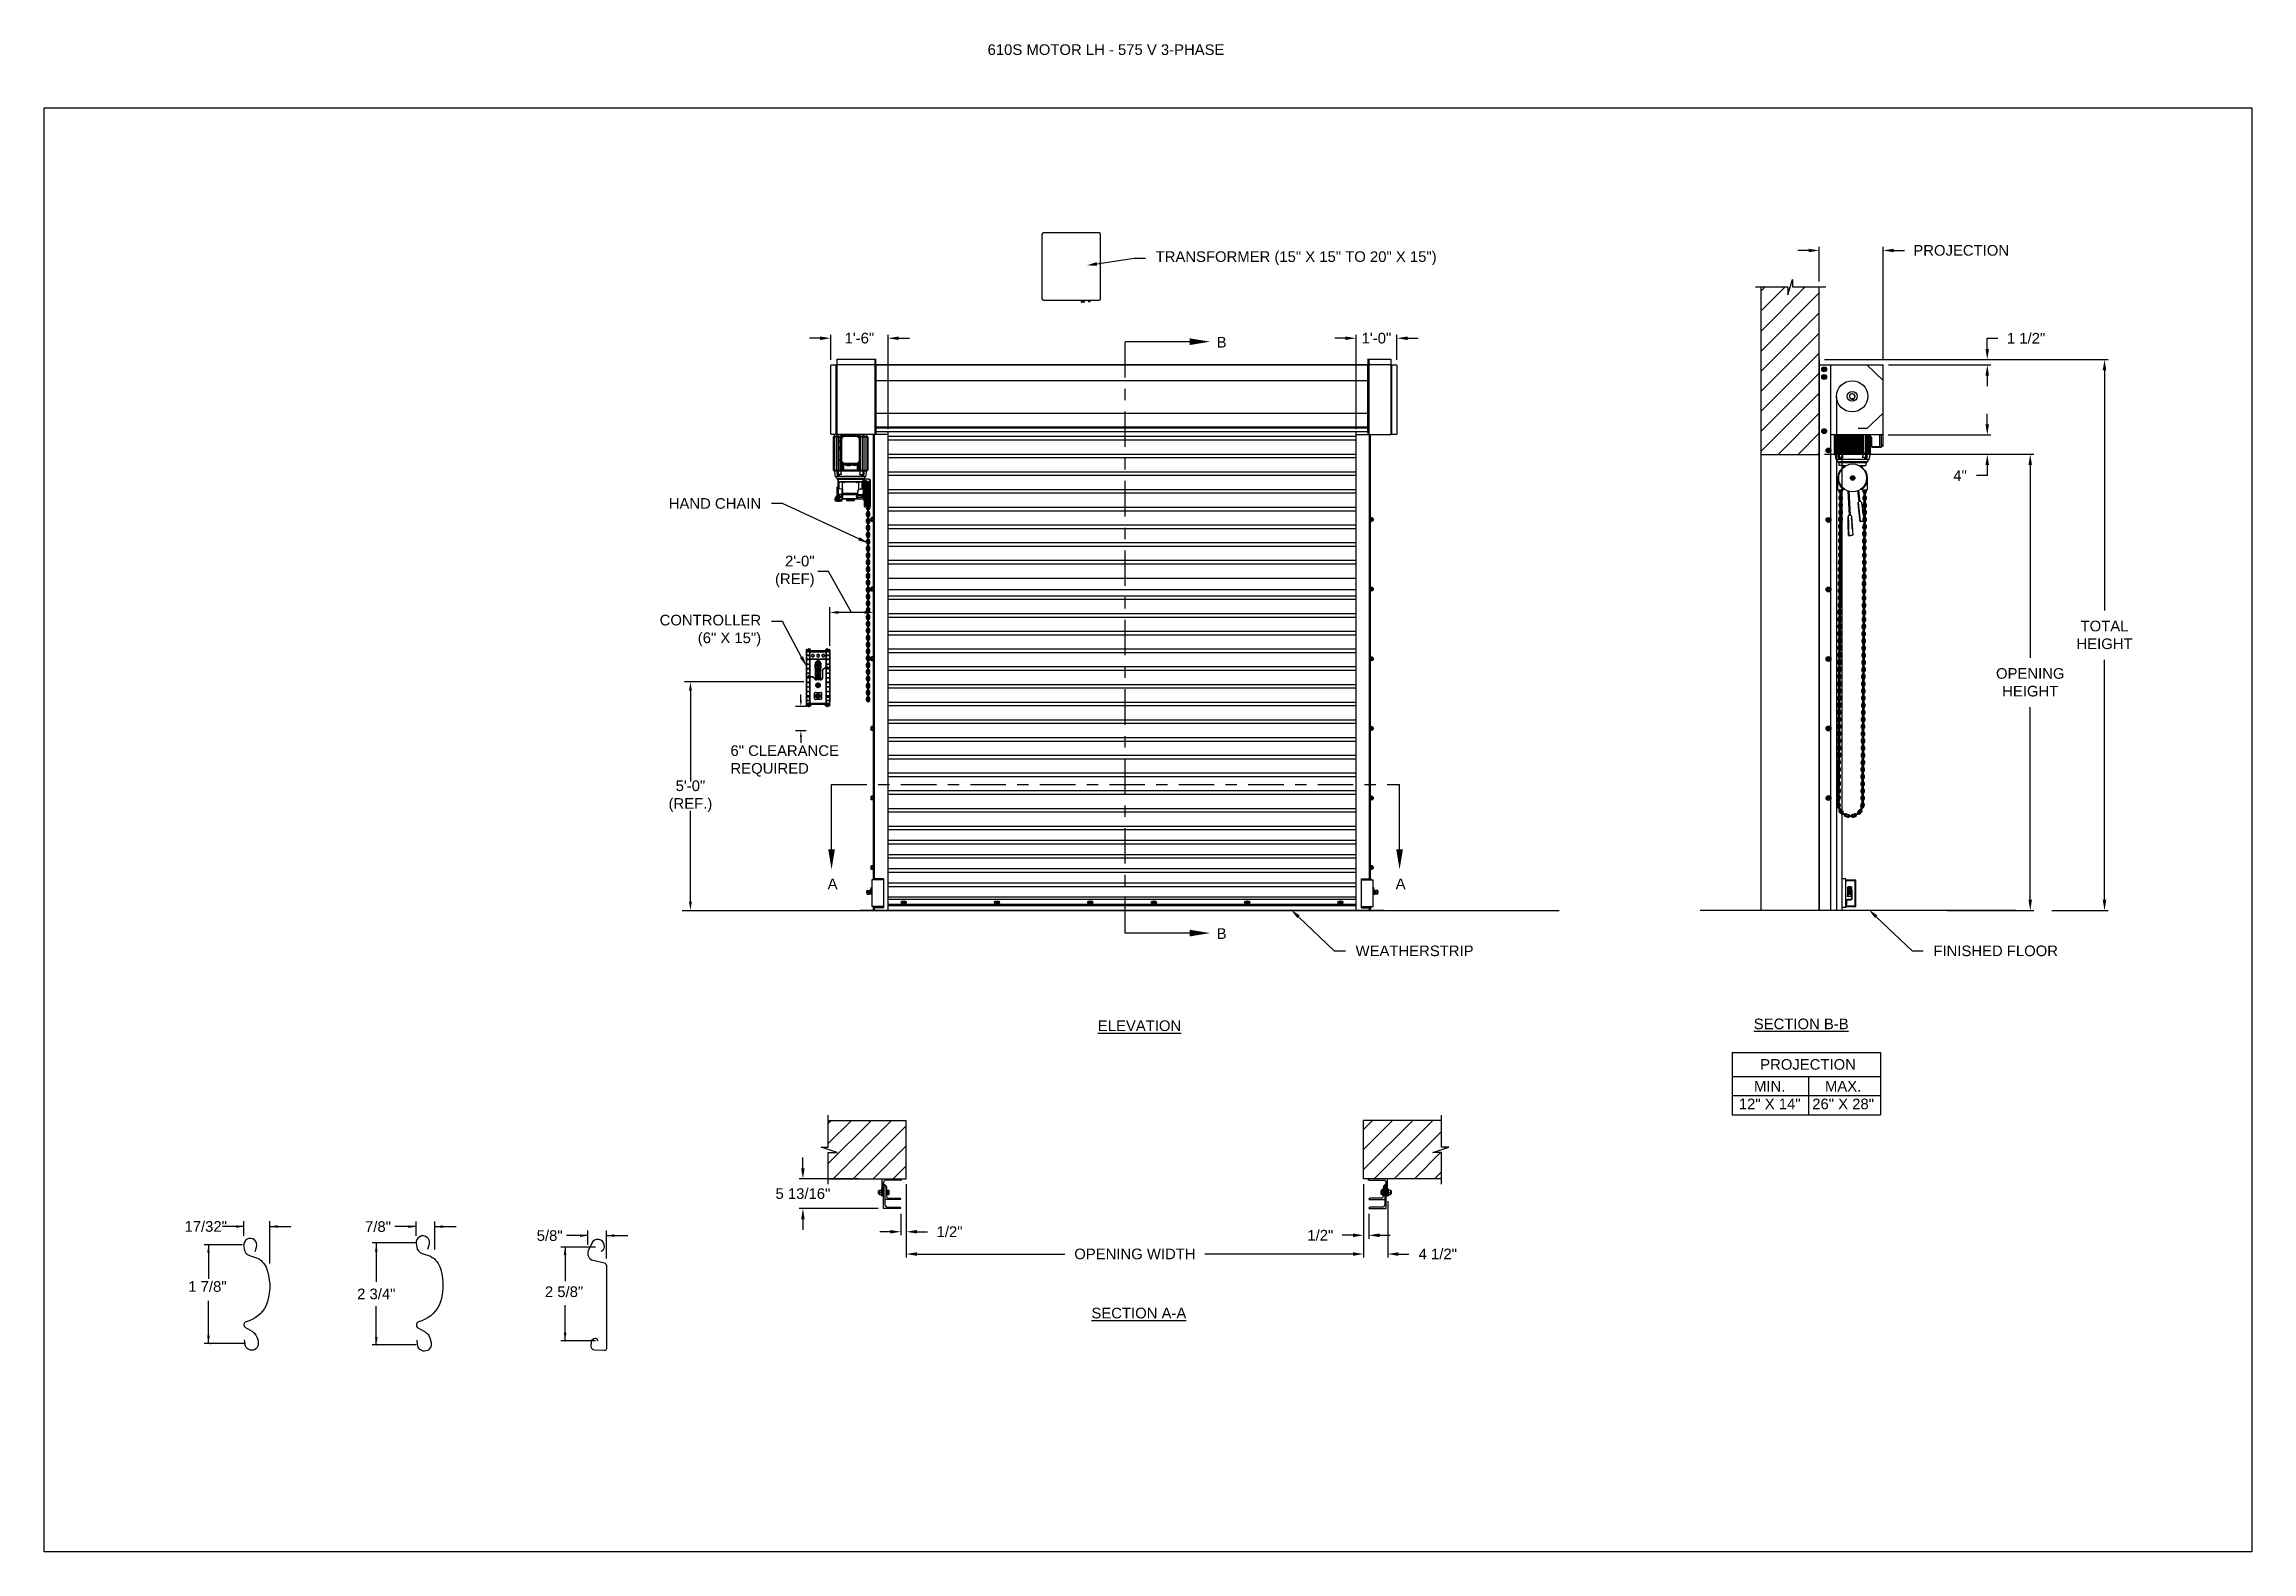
# Model space of a CAD drawing. Header units: inches. Extents: x 170 to 312, y 215 to 248.
# Drawn here: x 292.91 to 312.38, y 214.76 to 228.05 of the extents above; entities that cross this region are included whole.
import ezdxf
from ezdxf import colors
from ezdxf.entities.mleader import LeaderData, LeaderLine
from ezdxf.enums import TextEntityAlignment as Align
from ezdxf.math import Vec2, Vec3

# ---------------------------------------------------------------- set-up
doc = ezdxf.new("R2010")
doc.units = ezdxf.units.IN
doc.header["$LTSCALE"] = 0.25
doc.header["$MEASUREMENT"] = 0
doc.linetypes.add('CENTER', pattern=[2, 1.25, -0.25, 0.25, -0.25])
for name, color, linetype in [('ANNOTATIONS', 1, 'Continuous'), ('DETAILS', 4, 'Continuous'), ('MOTOR LH', 7, 'Continuous'), ('SECTION CUTS', 6, 'CENTER')]:
    doc.layers.add(name, color=color, linetype=linetype)
doc.styles.add('ARIAL', font='arial.ttf', dxfattribs={"height": 0.09375})
doc.styles.add('ROMANS', font='Romans', dxfattribs={"height": 0.09375})
doc.styles.get("Standard").update_dxf_attribs({"font": 'romans.shx'})
doc.dimstyles.get("Standard").update_dxf_attribs({"dimscale": 60, "dimtxt": 0.0833, "dimasz": 0.0833, "dimexe": 0.0833, "dimexo": 0.04, "dimgap": 0.09, "dimtad": 0, "dimtih": 1, "dimtoh": 1, "dimdec": 4, "dimzin": 1, "dimdsep": 46, "dimlunit": 4, "dimtxsty": 'Standard', "dimcen": 0.09, "dimclrt": 150, "dimadec": 4, "dimazin": 2, "dimtfac": 1, "dimtdec": 0, "dimtofl": 0, "dimtmove": 0, "dimatfit": 3, "dimfxl": 1, "dimtolj": 1, "dimtzin": 0, "dimlwd": -1, "dimlwe": -1, "dimarcsym": 1})
doc.dimstyles.new('STANDARD$0', dxfattribs={"dimtxt": 0.09375, "dimasz": 0.09375, "dimexe": 0.03125, "dimexo": 0.046875, "dimgap": 0.09, "dimtad": 0, "dimtih": 1, "dimtoh": 1, "dimdec": 4, "dimzin": 0, "dimdsep": 46, "dimtxsty": 'ARIAL', "dimcen": 0.09, "dimadec": 0, "dimazin": 0, "dimtfac": 1, "dimtdec": 4, "dimtofl": 0, "dimtmove": 0, "dimatfit": 1, "dimfxl": 1, "dimtolj": 1, "dimtzin": 0, "dimarcsym": 0})
pattern_1 = [(45, (121.33324, -32.78357), (-0.08838835, 0.08838835), [])]

msp = doc.modelspace()

# ---------------------------------------------------------------- texts
at = {"layer": 'ANNOTATIONS', "style": 'ARIAL'}
for s, p in [('1 7/8"', (294.17651, 217.05177)), ('2 5/8"', (297.32151, 217.00538))]:
    msp.add_text(s, height=0.09375, dxfattribs=at).set_placement(p)
msp.add_text('2 3/4"', height=0.09375, dxfattribs=at).set_placement((295.83434, 217.03304), align=Align.MIDDLE_CENTER)
at = {"layer": 'ANNOTATIONS', "insert": (301.22577, 228.05267), "char_height": 0.09375, "width": 4.6220629, "attachment_point": 1, "line_spacing_factor": 0.86134, "style": 'ARIAL'}
msp.add_mtext('610S MOTOR LH - 575 V 3-PHASE', dxfattribs=at)
at = {"layer": 'ANNOTATIONS', "char_height": 0.09375, "style": 'ARIAL'}
for s, insert, attachment_point in [('2\'-0"\\P(REF)', (299.6998, 223.40353), 6), ('6" CLEARANCE\\PREQUIRED', (298.95821, 221.73296), 4), ('5\'-0"\\P(REF.)', (298.60502, 221.42207), 5), ('17/32"', (294.33006, 217.62729), 5), ('7/8"', (295.8496, 217.62619), 5), ('\\A1;5/8"', (297.3635, 217.54689), 5)]:
    msp.add_mtext(s, dxfattribs=dict(at, insert=insert, attachment_point=attachment_point))
at = {"layer": 'ANNOTATIONS', "char_height": 0.09375, "attachment_point": 2, "style": 'ARIAL'}
for s, insert, width in [('{\\LELEVATION}', (302.56559, 219.44522), 3.0834986), ('{\\LSECTION B-B}', (308.40108, 219.46119), 1.3823677), ('{\\LSECTION A-A}', (302.55968, 216.91103), 1.3823677)]:
    msp.add_mtext(s, dxfattribs=dict(at, insert=insert, width=width))
for s, width, insert in [('PROJECTION ', 1.7594917, (308.46125, 219.10374)), ('MIN.\\P12" X 14" ', 0.6711642, (308.12313, 218.91175)), ('MAX.\\P26" X 28"', 0.6567117, (308.77056, 218.91175))]:
    msp.add_mtext_dynamic_manual_height_columns(s, width=width, gutter_width=1.36268, heights=[0], dxfattribs=dict(at, insert=insert))
at = {"layer": 'SECTION CUTS', "style": 'ARIAL'}
for s, p in [('B', (303.24624, 225.3786)), ('A', (299.81494, 220.60215)), ('A', (304.82447, 220.60215)), ('B', (303.24624, 220.16333))]:
    msp.add_text(s, height=0.09375, dxfattribs=at).set_placement(p)

# ---------------------------------------------------------------- blocks, each defined once
blk = doc.blocks.new('*D97')
at = {"layer": 'ANNOTATIONS', "color": 0, "lineweight": -2, "transparency": 16777216}
for p, q in [((299.597, 218.141), (299.597, 218.235)), ((300.086, 218.047), (299.565, 218.047)), ((300.261, 217.786), (299.565, 217.786)), ((299.597, 217.692), (299.597, 217.598))]:
    blk.add_line(p, q, dxfattribs=at)
at = {"layer": 'ANNOTATIONS', "color": 0, "transparency": 16777216}
for points in [[(299.581, 218.141), (299.612, 218.141), (299.597, 218.047)], [(299.581, 217.692), (299.612, 217.692), (299.597, 217.786)]]:
    blk.add_solid(points, dxfattribs=at)
at = {"layer": 'defpoints', "color": 0, "transparency": 16777216}
for p in [(300.133, 218.047), (299.597, 217.786), (300.308, 217.786)]:
    blk.add_point(p, dxfattribs=at)
at = {"layer": 'ANNOTATIONS', "color": 0, "transparency": 16777216, "insert": (299.597, 217.917), "char_height": 0.09375, "attachment_point": 5, "style": 'ARIAL'}
blk.add_mtext('\\A1;5 13/16"', dxfattribs=at)
blk = doc.blocks.new('*D98')
at = {"layer": 'ANNOTATIONS', "color": 0, "lineweight": -2, "transparency": 16777216}
for p, q in [((304.541, 218.001), (304.541, 217.519)), ((304.588, 217.739), (304.588, 217.519)), ((304.448, 217.55), (304.354, 217.55)), ((304.682, 217.55), (304.776, 217.55))]:
    blk.add_line(p, q, dxfattribs=at)
at = {"layer": 'ANNOTATIONS', "color": 0, "transparency": 16777216}
for points in [[(304.448, 217.566), (304.448, 217.534), (304.541, 217.55)], [(304.682, 217.566), (304.682, 217.534), (304.588, 217.55)]]:
    blk.add_solid(points, dxfattribs=at)
at = {"layer": 'defpoints', "color": 0, "transparency": 16777216}
for p in [(304.541, 218.047), (304.588, 217.786), (304.588, 217.55)]:
    blk.add_point(p, dxfattribs=at)
at = {"layer": 'ANNOTATIONS', "color": 0, "transparency": 16777216, "insert": (304.16, 217.55), "char_height": 0.0938, "attachment_point": 5, "style": 'ARIAL'}
blk.add_mtext('\\A1;1/2"', dxfattribs=at)
blk = doc.blocks.new('*D99')
at = {"layer": 'ANNOTATIONS', "color": 0, "lineweight": -2, "transparency": 16777216}
for p, q in [((300.508, 218.001), (300.508, 217.55)), ((300.461, 217.739), (300.461, 217.55)), ((300.367, 217.581), (300.274, 217.581)), ((300.602, 217.581), (300.696, 217.581))]:
    blk.add_line(p, q, dxfattribs=at)
at = {"layer": 'ANNOTATIONS', "color": 0, "transparency": 16777216}
for points in [[(300.367, 217.597), (300.367, 217.566), (300.461, 217.581)], [(300.602, 217.597), (300.602, 217.566), (300.508, 217.581)]]:
    blk.add_solid(points, dxfattribs=at)
at = {"layer": 'defpoints', "color": 0, "transparency": 16777216}
for p in [(300.508, 218.047), (300.461, 217.786), (300.461, 217.581)]:
    blk.add_point(p, dxfattribs=at)
at = {"layer": 'ANNOTATIONS', "color": 0, "transparency": 16777216, "insert": (300.89, 217.581), "char_height": 0.0938, "attachment_point": 5, "style": 'ARIAL'}
blk.add_mtext('\\A1;1/2"', dxfattribs=at)
blk = doc.blocks.new('*D100')
at = {"layer": 'ANNOTATIONS', "color": 0, "lineweight": -2, "transparency": 16777216}
for p, q in [((299.842, 225.271), (299.842, 225.492)), ((300.348, 224.659), (300.348, 225.492)), ((299.749, 225.461), (299.655, 225.461)), ((300.442, 225.461), (300.536, 225.461))]:
    blk.add_line(p, q, dxfattribs=at)
at = {"layer": 'ANNOTATIONS', "color": 0, "transparency": 16777216}
for points in [[(299.749, 225.476), (299.749, 225.445), (299.842, 225.461)], [(300.442, 225.476), (300.442, 225.445), (300.348, 225.461)]]:
    blk.add_solid(points, dxfattribs=at)
at = {"layer": 'defpoints', "color": 0, "transparency": 16777216}
for p in [(299.842, 225.461), (299.842, 225.224), (300.348, 224.612)]:
    blk.add_point(p, dxfattribs=at)
at = {"layer": 'ANNOTATIONS', "color": 0, "transparency": 16777216, "insert": (300.095, 225.461), "char_height": 0.0938, "attachment_point": 5, "style": 'ARIAL'}
blk.add_mtext('\\A1;1\'-6"', dxfattribs=at)
blk = doc.blocks.new('*D101')
at = {"layer": 'ANNOTATIONS', "color": 0, "lineweight": -2, "transparency": 16777216}
for p, q in [((304.475, 224.659), (304.475, 225.492)), ((304.835, 225.271), (304.835, 225.492)), ((304.381, 225.461), (304.287, 225.461)), ((304.929, 225.461), (305.022, 225.461))]:
    blk.add_line(p, q, dxfattribs=at)
at = {"layer": 'ANNOTATIONS', "color": 0, "transparency": 16777216}
for points in [[(304.381, 225.476), (304.381, 225.445), (304.475, 225.461)], [(304.929, 225.476), (304.929, 225.445), (304.835, 225.461)]]:
    blk.add_solid(points, dxfattribs=at)
at = {"layer": 'defpoints', "color": 0, "transparency": 16777216}
for p in [(304.475, 225.461), (304.835, 225.224), (304.475, 224.612)]:
    blk.add_point(p, dxfattribs=at)
at = {"layer": 'ANNOTATIONS', "color": 0, "transparency": 16777216, "insert": (304.655, 225.461), "char_height": 0.0938, "attachment_point": 5, "style": 'ARIAL'}
blk.add_mtext('\\A1;1\'-0"', dxfattribs=at)
blk = doc.blocks.new('*D102')
at = {"layer": 'ANNOTATIONS', "color": 0, "lineweight": -2, "transparency": 16777216}
for p, q in [((304.541, 218.001), (304.541, 217.353)), ((304.754, 217.851), (304.754, 217.353)), ((304.448, 217.385), (304.354, 217.385)), ((304.848, 217.385), (304.941, 217.385))]:
    blk.add_line(p, q, dxfattribs=at)
at = {"layer": 'ANNOTATIONS', "color": 0, "transparency": 16777216}
for points in [[(304.448, 217.4), (304.448, 217.369), (304.541, 217.385)], [(304.848, 217.4), (304.848, 217.369), (304.754, 217.385)]]:
    blk.add_solid(points, dxfattribs=at)
at = {"layer": 'defpoints', "color": 0, "transparency": 16777216}
for p in [(304.541, 218.047), (304.754, 217.897), (304.754, 217.385)]:
    blk.add_point(p, dxfattribs=at)
at = {"layer": 'ANNOTATIONS', "color": 0, "transparency": 16777216, "insert": (305.196, 217.385), "char_height": 0.0938, "attachment_point": 5, "style": 'ARIAL'}
blk.add_mtext('\\A1;4 1/2"', dxfattribs=at)
blk = doc.blocks.new('*D121')
at = {"layer": 'ANNOTATIONS', "color": 0, "lineweight": -2, "transparency": 16777216}
for p, q in [((300.508, 218.001), (300.508, 217.353)), ((304.541, 218.001), (304.541, 217.353)), ((300.602, 217.385), (301.908, 217.385)), ((304.448, 217.385), (303.141, 217.385))]:
    blk.add_line(p, q, dxfattribs=at)
at = {"layer": 'ANNOTATIONS', "color": 0, "transparency": 16777216}
for points in [[(300.602, 217.4), (300.602, 217.369), (300.508, 217.385)], [(304.448, 217.4), (304.448, 217.369), (304.541, 217.385)]]:
    blk.add_solid(points, dxfattribs=at)
at = {"layer": 'defpoints', "color": 0, "transparency": 16777216}
for p in [(300.508, 218.047), (304.541, 218.047), (304.541, 217.385)]:
    blk.add_point(p, dxfattribs=at)
at = {"layer": 'ANNOTATIONS', "color": 0, "transparency": 16777216, "insert": (302.525, 217.385), "char_height": 0.09375, "attachment_point": 5, "style": 'ARIAL'}
blk.add_mtext('\\A1;OPENING WIDTH', dxfattribs=at)
blk = doc.blocks.new('*D122')
at = {"layer": 'ANNOTATIONS', "color": 0, "lineweight": -2, "transparency": 16777216}
for p, q in [((308.559, 225.96), (308.559, 226.266)), ((309.123, 225.272), (309.123, 226.266)), ((308.466, 226.235), (308.372, 226.235)), ((309.217, 226.235), (309.311, 226.235))]:
    blk.add_line(p, q, dxfattribs=at)
at = {"layer": 'ANNOTATIONS', "color": 0, "transparency": 16777216}
for points in [[(308.466, 226.25), (308.466, 226.219), (308.559, 226.235)], [(309.217, 226.25), (309.217, 226.219), (309.123, 226.235)]]:
    blk.add_solid(points, dxfattribs=at)
at = {"layer": 'defpoints', "color": 0, "transparency": 16777216}
for p in [(309.123, 226.235), (308.559, 225.913), (309.123, 225.225)]:
    blk.add_point(p, dxfattribs=at)
at = {"layer": 'ANNOTATIONS', "color": 0, "transparency": 16777216, "insert": (309.812, 226.235), "char_height": 0.09375, "attachment_point": 5, "style": 'ARIAL'}
blk.add_mtext('\\A1;PROJECTION ', dxfattribs=at)
blk = doc.blocks.new('*D123')
at = {"layer": 'ANNOTATIONS', "color": 0, "lineweight": -2, "transparency": 16777216}
for p, q in [((308.606, 224.437), (310.452, 224.437)), ((310.421, 224.343), (310.421, 222.643)), ((310.421, 220.509), (310.421, 222.208)), ((309.69, 220.415), (310.452, 220.415))]:
    blk.add_line(p, q, dxfattribs=at)
at = {"layer": 'ANNOTATIONS', "color": 0, "transparency": 16777216}
for points in [[(310.405, 224.343), (310.436, 224.343), (310.421, 224.437)], [(310.405, 220.509), (310.436, 220.509), (310.421, 220.415)]]:
    blk.add_solid(points, dxfattribs=at)
at = {"layer": 'defpoints', "color": 0, "transparency": 16777216}
for p in [(308.559, 224.437), (309.643, 220.415), (310.421, 220.415)]:
    blk.add_point(p, dxfattribs=at)
at = {"layer": 'ANNOTATIONS', "color": 0, "transparency": 16777216, "insert": (310.421, 222.426), "char_height": 0.09375, "attachment_point": 5, "style": 'ARIAL'}
blk.add_mtext('\\A1;OPENING\\PHEIGHT', dxfattribs=at)
blk = doc.blocks.new('*D124')
at = {"layer": 'ANNOTATIONS', "color": 0, "lineweight": -2, "transparency": 16777216}
for p, q in [((308.606, 225.273), (311.107, 225.273)), ((311.076, 225.179), (311.076, 223.061)), ((311.076, 220.509), (311.076, 222.626)), ((310.611, 220.415), (311.107, 220.415))]:
    blk.add_line(p, q, dxfattribs=at)
at = {"layer": 'ANNOTATIONS', "color": 0, "transparency": 16777216}
for points in [[(311.06, 225.179), (311.091, 225.179), (311.076, 225.273)], [(311.06, 220.509), (311.091, 220.509), (311.076, 220.415)]]:
    blk.add_solid(points, dxfattribs=at)
at = {"layer": 'defpoints', "color": 0, "transparency": 16777216}
for p in [(308.559, 225.273), (310.564, 220.415), (311.076, 220.415)]:
    blk.add_point(p, dxfattribs=at)
at = {"layer": 'ANNOTATIONS', "color": 0, "transparency": 16777216, "insert": (311.076, 222.844), "char_height": 0.0938, "attachment_point": 5, "style": 'ARIAL'}
blk.add_mtext('\\A1;TOTAL\\PHEIGHT', dxfattribs=at)
blk = doc.blocks.new('*D125')
at = {"layer": 'ANNOTATIONS', "color": 0, "lineweight": -2, "transparency": 16777216}
for p, q in [((310.042, 224.701), (310.042, 224.795)), ((309.168, 224.608), (310.073, 224.608)), ((309.168, 224.437), (310.073, 224.437)), ((310.042, 224.343), (310.042, 224.249)), ((310.042, 224.249), (309.948, 224.249))]:
    blk.add_line(p, q, dxfattribs=at)
at = {"layer": 'ANNOTATIONS', "color": 0, "transparency": 16777216}
for points in [[(310.026, 224.701), (310.057, 224.701), (310.042, 224.608)], [(310.026, 224.343), (310.057, 224.343), (310.042, 224.437)]]:
    blk.add_solid(points, dxfattribs=at)
at = {"layer": 'defpoints', "color": 0, "transparency": 16777216}
for p in [(309.121, 224.608), (309.121, 224.437), (310.042, 224.437)]:
    blk.add_point(p, dxfattribs=at)
at = {"layer": 'ANNOTATIONS', "color": 0, "transparency": 16777216, "insert": (309.802, 224.249), "char_height": 0.0938, "attachment_point": 5, "style": 'ARIAL'}
blk.add_mtext('\\A1;4"', dxfattribs=at)
blk = doc.blocks.new('*D126')
at = {"layer": 'ANNOTATIONS', "color": 0, "lineweight": -2, "transparency": 16777216}
for p, q in [((309.17, 225.273), (310.073, 225.273)), ((310.042, 225.366), (310.042, 225.46)), ((310.042, 225.46), (310.136, 225.46)), ((309.17, 225.225), (310.073, 225.225)), ((310.042, 225.131), (310.042, 225.038))]:
    blk.add_line(p, q, dxfattribs=at)
at = {"layer": 'ANNOTATIONS', "color": 0, "transparency": 16777216}
for points in [[(310.026, 225.366), (310.057, 225.366), (310.042, 225.273)], [(310.026, 225.131), (310.057, 225.131), (310.042, 225.225)]]:
    blk.add_solid(points, dxfattribs=at)
at = {"layer": 'defpoints', "color": 0, "transparency": 16777216}
for p in [(309.123, 225.273), (310.042, 225.273), (309.123, 225.225)]:
    blk.add_point(p, dxfattribs=at)
at = {"layer": 'ANNOTATIONS', "color": 0, "transparency": 16777216, "insert": (310.384, 225.46), "char_height": 0.0938, "attachment_point": 5, "style": 'ARIAL'}
blk.add_mtext('\\A1;1 1/2"', dxfattribs=at)

# ---------------------------------------------------------------- dimensions: what is measured, and where the dimension line sits
at = {"layer": 'ANNOTATIONS'}
dim = msp.add_linear_dim(base=(309.12316, 226.23467), p1=(308.55928, 225.91347), p2=(309.12316, 225.22508), text='PROJECTION ', dimstyle='STANDARD$0', dxfattribs=at)
dim.commit()
dim.dimension.update_dxf_attribs({"geometry": '*D122', "text_midpoint": (309.81227, 226.23467)})
for base, p1, p2, angle, text, picture, middle in [((299.84229, 225.46051), (300.34823, 224.61169), (299.84229, 225.22384), 180, '1\'-6"', '*D100', (300.09526, 225.46051)), ((304.47473, 225.46051), (304.83493, 225.22422), (304.47473, 224.61169), 180, '1\'-0"', '*D101', (304.65483, 225.46051)), ((299.59668, 217.78574), (300.13303, 218.04741), (300.30803, 217.78574), 90, '5 13/16"', '*D97', (299.59668, 217.91658)), ((300.46116, 217.58132), (300.50803, 218.04742), (300.46116, 217.78574), 180, '1/2"', '*D99', (300.88961, 217.58132))]:
    dim = msp.add_linear_dim(base=base, p1=p1, p2=p2, angle=angle, text=text, dimstyle='STANDARD$0', dxfattribs=at)
    dim.commit()
    dim.dimension.update_dxf_attribs({"geometry": picture, "text_midpoint": middle, "dimtype": 160})
for base, p1, p2, text, picture, middle in [((310.04183, 225.27272), (309.12316, 225.22508), (309.12316, 225.27272), '1 1/2"', '*D126', (310.38427, 225.46022)), ((311.07585, 220.41511), (308.55928, 225.27272), (310.56381, 220.41511), 'TOTAL\\PHEIGHT', '*D124', (311.07585, 222.84392)), ((310.04183, 224.43674), (309.12103, 224.60767), (309.12103, 224.43674), '4"', '*D125', (309.80231, 224.24924)), ((310.42087, 220.41511), (308.55928, 224.43674), (309.64347, 220.41511), 'OPENING\\PHEIGHT', '*D123', (310.42087, 222.42592))]:
    dim = msp.add_linear_dim(base=base, p1=p1, p2=p2, angle=90, text=text, dimstyle='STANDARD$0', dxfattribs=at)
    dim.commit()
    dim.dimension.update_dxf_attribs({"geometry": picture, "text_midpoint": middle})
dim = msp.add_aligned_dim(p1=(300.50803, 218.04742), p2=(304.54136, 218.04742), distance=-0.6628, text='OPENING WIDTH', dimstyle='STANDARD$0', dxfattribs=at)
dim.commit()
dim.dimension.update_dxf_attribs({"geometry": '*D121', "text_midpoint": (302.5247, 217.38462)})
for base, p2, text, picture, middle in [((304.58824, 217.55007), (304.58824, 217.78574), '1/2"', '*D98', (304.15979, 217.55007)), ((304.75386, 217.38462), (304.75386, 217.89742), '4 1/2"', '*D102', (305.19635, 217.38462))]:
    dim = msp.add_linear_dim(base=base, p1=(304.54136, 218.04742), p2=p2, text=text, dimstyle='STANDARD$0', dxfattribs=at)
    dim.commit()
    dim.dimension.update_dxf_attribs({"geometry": picture, "text_midpoint": middle, "dimtype": 160})

# ---------------------------------------------------------------- hatches: boundary and pattern name
at = {"layer": 'MOTOR LH'}
h = msp.add_hatch(dxfattribs=at)
h.set_pattern_fill('ANSI31', color=256, style=0)
h.set_pattern_definition(pattern_1)
h.paths.add_polyline_path([(308.04365, 224.43674), (308.55928, 224.43674), (308.55928, 225.91347), (308.32278, 225.91347), (308.32278, 225.97813), (308.28437, 225.84477), (308.28437, 225.91347), (308.04365, 225.91347)])
h = msp.add_hatch(dxfattribs=at)
h.set_pattern_fill('ANSI31', color=256, style=0)
h.set_pattern_definition(pattern_1)
h.paths.add_polyline_path([(300.50803, 218.56305), (299.82053, 218.56305), (299.82053, 218.32585), (299.75643, 218.32585), (299.8985, 218.27894), (299.82053, 218.27894), (299.82053, 218.04742), (300.50803, 218.04742), (300.50803, 218.20993)])
h = msp.add_hatch(dxfattribs=at)
h.set_pattern_fill('ANSI31', color=256, style=0)
h.set_pattern_definition(pattern_1)
h.paths.add_polyline_path([(305.29297, 218.32585), (305.22886, 218.32585), (305.22886, 218.56305), (304.54136, 218.56305), (304.54136, 218.04742), (304.55954, 218.04742), (305.22886, 218.04742), (305.22886, 218.27894), (305.1509, 218.27894)])

# ---------------------------------------------------------------- linework, layer by layer
at = {"layer": 'ANNOTATIONS'}
for p, q in [((299.83297, 222.74794), (299.83297, 223.08974)), ((300.14267, 223.04261), (299.91063, 223.04261)), ((299.60487, 222.42941), (298.55392, 222.42941)), ((298.60502, 222.35175), (298.60502, 221.55133)), ((299.62584, 222.21402), (299.53158, 222.21402)), ((299.57871, 222.26716), (299.57871, 222.3203)), ((299.62584, 221.99872), (299.53158, 221.99872)), ((299.57871, 221.94558), (299.57871, 221.89244)), ((298.60502, 220.49278), (298.60502, 221.2928)), ((307.79256, 219.16317), (307.79256, 218.6118)), ((307.79256, 219.16317), (309.10033, 219.16317)), ((309.10033, 219.16317), (309.10033, 218.6118)), ((307.79256, 218.9517), (309.10033, 218.9517)), ((308.46541, 218.9517), (308.46541, 218.6118)), ((307.79256, 218.78175), (309.10033, 218.78175)), ((307.79256, 218.6118), (309.10033, 218.6118)), ((294.66691, 217.54554), (294.66691, 217.67417)), ((294.89429, 217.3), (294.89429, 217.67417)), ((294.66691, 217.62729), (294.47941, 217.62729)), ((294.89429, 217.62729), (295.08179, 217.62729)), ((296.18563, 217.48306), (295.7977, 217.48306)), ((295.83434, 217.48306), (295.83434, 217.14004)), ((296.18646, 217.62619), (295.99896, 217.62619)), ((296.18646, 217.54444), (296.18646, 217.67306)), ((296.35097, 217.42608), (296.35097, 217.67306)), ((296.35097, 217.62619), (296.53847, 217.62619)), ((297.70035, 217.54689), (297.51285, 217.54689)), ((297.70035, 217.46513), (297.70035, 217.59376)), ((297.86487, 217.34678), (297.86487, 217.59376)), ((297.86487, 217.54689), (298.05237, 217.54689)), ((294.65338, 217.46623), (294.31588, 217.46623)), ((294.35435, 217.46623), (294.35435, 217.16466)), ((297.76868, 217.44645), (297.46088, 217.44645)), ((297.49935, 217.44645), (297.49935, 217.14489)), ((294.35435, 216.59435), (294.35435, 216.97154)), ((295.83434, 216.58302), (295.83434, 216.92604)), ((297.49935, 216.61924), (297.49935, 216.93393)), ((294.6815, 216.59435), (294.31588, 216.59435)), ((296.18563, 216.58302), (295.7977, 216.58302)), ((297.76868, 216.61924), (297.46088, 216.61924))]:
    msp.add_line(p, q, dxfattribs=at)
for p in [(297.82905, 217.41494), (294.35435, 216.66885), (294.37213, 216.59435), (295.83434, 216.58302), (297.49935, 216.69374), (297.49935, 216.61924)]:
    msp.add_point(p, dxfattribs=at)
for points in [[(299.91063, 223.02967), (299.91063, 223.05556), (299.83297, 223.04261)], [(300.14267, 223.02967), (300.14267, 223.05556), (300.22034, 223.04261)], [(298.61796, 222.35175), (298.59207, 222.35175), (298.60502, 222.42941)], [(299.58757, 222.26716), (299.56986, 222.26716), (299.57871, 222.21402)], [(299.58757, 221.94558), (299.56986, 221.94558), (299.57871, 221.99872)], [(298.61796, 220.49278), (298.59207, 220.49278), (298.60502, 220.41511)], [(294.59659, 217.61557), (294.59659, 217.63901), (294.66691, 217.62729)], [(294.96461, 217.63901), (294.96461, 217.61557), (294.89429, 217.62729)], [(296.11614, 217.61447), (296.11614, 217.63791), (296.18646, 217.62619)], [(296.42129, 217.63791), (296.42129, 217.61447), (296.35097, 217.62619)], [(297.63003, 217.53517), (297.63003, 217.55861), (297.70035, 217.54689)], [(297.93519, 217.55861), (297.93519, 217.53517), (297.86487, 217.54689)], [(294.36607, 217.39591), (294.34263, 217.39591), (294.35435, 217.46623)], [(295.84606, 217.40696), (295.82262, 217.40696), (295.83434, 217.47728)], [(297.51107, 217.37613), (297.48763, 217.37613), (297.49935, 217.44645)], [(294.36607, 216.66467), (294.34263, 216.66467), (294.35435, 216.59435)], [(295.84606, 216.65334), (295.82262, 216.65334), (295.83434, 216.58302)], [(297.51107, 216.68956), (297.48763, 216.68956), (297.49935, 216.61924)]]:
    msp.add_solid(points, dxfattribs=at)
at = {"layer": 'defpoints'}
msp.add_lwpolyline([(312.37519, 214.75854), (292.90531, 214.75854), (292.90531, 227.49365), (312.37519, 227.49365)], close=True, dxfattribs=at)
at = {"layer": 'DETAILS'}
for points in [[(294.76498, 217.40811), (294.77753, 217.44643, 1.25136537), (294.66566, 217.45699), (294.66946, 217.42754, 0.28712033), (294.71521, 217.37182), (294.78692, 217.34773, -0.22337537), (294.87455, 217.23299, -0.17060067), (294.86225, 216.92947, -0.22026111), (294.68612, 216.78827, 0.64862145), (294.68023, 216.73683), (294.74184, 216.7004, -0.11918191), (294.77309, 216.67003, -0.14967798), (294.79214, 216.58828), (294.79199, 216.58656, -0.533076), (294.71151, 216.54218, -0.02656611), (294.6962, 216.55167, -0.19330383), (294.67669, 216.59429), (294.6732, 216.62935)], [(296.28927, 217.42781), (296.30222, 217.46736, 1.25136537), (296.18679, 217.47825), (296.19071, 217.44787, 0.28712033), (296.23792, 217.39037), (296.31191, 217.36551, -0.22337537), (296.40233, 217.24712, -0.17060067), (296.38964, 216.93393, -0.22026111), (296.2079, 216.78823, 0.64862142), (296.20183, 216.73516), (296.2654, 216.69758, -0.11918191), (296.29764, 216.66624, -0.14967798), (296.3173, 216.58189), (296.31714, 216.58011, -0.533076), (296.2341, 216.53431, -0.02656611), (296.2183, 216.5441, -0.19330383), (296.19817, 216.58808), (296.19457, 216.62426)], [(297.81868, 217.40975, 0.33746117), (297.84561, 217.44781), (297.84529, 217.46569, 0.73725505), (297.73514, 217.48055), (297.70433, 217.41413, 0.47976839), (297.74614, 217.32981), (297.84456, 217.30824, -0.21720182), (297.86487, 217.28428), (297.86487, 216.54957, -0.36619075), (297.84513, 216.53415), (297.76046, 216.53687, -0.41028649), (297.7292, 216.57038), (297.73114, 216.60768, -0.37745755), (297.76497, 216.644, -0.31905635), (297.77685, 216.63852), (297.78792, 216.61924)]]:
    msp.add_lwpolyline(points, format="xyb", dxfattribs=at)
at = {"layer": 'MOTOR LH'}
for p, q in [((301.7049, 226.37672), (301.7049, 225.80912)), ((302.20831, 226.3892), (301.71738, 226.3892)), ((302.22079, 225.80912), (302.22079, 226.37672)), ((307.99727, 225.91347), (308.28437, 225.91347)), ((308.04365, 225.91347), (308.04365, 220.41511)), ((308.28437, 225.84477), (308.32278, 225.97813)), ((308.28437, 225.91347), (308.28437, 225.84477)), ((308.32278, 225.97813), (308.32278, 225.91347)), ((308.32278, 225.91347), (308.61797, 225.91347)), ((308.55928, 220.41511), (308.55928, 225.91347)), ((301.71738, 225.79665), (302.20831, 225.79665)), ((302.0508, 225.78752), (302.05047, 225.78733)), ((302.05047, 225.78733), (302.0508, 225.78714)), ((302.05047, 225.78733), (302.07975, 225.78733)), ((302.0508, 225.78669), (302.05047, 225.7865)), ((302.05047, 225.7865), (302.0508, 225.78631)), ((302.05047, 225.7865), (302.07975, 225.7865)), ((302.0508, 225.78586), (302.05047, 225.78567)), ((302.05047, 225.78567), (302.0508, 225.78548)), ((302.05047, 225.78567), (302.07975, 225.78567)), ((302.0508, 225.78503), (302.05047, 225.78484)), ((302.05047, 225.78484), (302.0508, 225.78464)), ((302.05047, 225.78484), (302.07975, 225.78484)), ((302.0508, 225.7842), (302.05047, 225.784)), ((302.05047, 225.784), (302.0508, 225.78381)), ((302.05047, 225.784), (302.07975, 225.784)), ((302.0508, 225.78336), (302.05047, 225.78317)), ((302.05047, 225.78317), (302.0508, 225.78298)), ((302.05047, 225.78317), (302.07975, 225.78317)), ((302.0508, 225.78253), (302.05047, 225.78234)), ((302.05047, 225.78234), (302.0508, 225.78215)), ((302.05047, 225.78234), (302.07975, 225.78234)), ((302.0508, 225.7817), (302.05047, 225.78151)), ((302.05047, 225.78151), (302.0508, 225.78132)), ((302.05047, 225.78151), (302.07975, 225.78151)), ((302.0508, 225.79665), (302.0508, 225.78752)), ((302.07941, 225.78752), (302.0508, 225.78752)), ((302.0508, 225.78714), (302.0508, 225.78669)), ((302.0508, 225.78714), (302.07941, 225.78714)), ((302.07941, 225.78669), (302.0508, 225.78669)), ((302.0508, 225.78631), (302.0508, 225.78586)), ((302.0508, 225.78631), (302.07941, 225.78631)), ((302.07941, 225.78586), (302.0508, 225.78586)), ((302.0508, 225.78548), (302.0508, 225.78503)), ((302.0508, 225.78548), (302.07941, 225.78548)), ((302.07941, 225.78503), (302.0508, 225.78503)), ((302.0508, 225.78464), (302.0508, 225.7842)), ((302.0508, 225.78464), (302.07941, 225.78464)), ((302.07941, 225.7842), (302.0508, 225.7842)), ((302.0508, 225.78381), (302.0508, 225.78336)), ((302.0508, 225.78381), (302.07941, 225.78381)), ((302.07941, 225.78336), (302.0508, 225.78336)), ((302.0508, 225.78298), (302.0508, 225.78253)), ((302.0508, 225.78298), (302.07941, 225.78298)), ((302.07941, 225.78253), (302.0508, 225.78253)), ((302.0508, 225.78215), (302.0508, 225.7817)), ((302.0508, 225.78215), (302.07941, 225.78215)), ((302.07941, 225.7817), (302.0508, 225.7817)), ((302.0508, 225.78132), (302.0508, 225.77901)), ((302.0508, 225.78132), (302.07941, 225.78132)), ((302.07941, 225.77901), (302.0508, 225.77901)), ((302.07941, 225.78752), (302.07941, 225.79665)), ((302.07975, 225.78733), (302.07941, 225.78752)), ((302.07941, 225.78714), (302.07975, 225.78733)), ((302.07941, 225.78669), (302.07941, 225.78714)), ((302.07975, 225.7865), (302.07941, 225.78669)), ((302.07941, 225.78631), (302.07975, 225.7865)), ((302.07941, 225.78586), (302.07941, 225.78631)), ((302.07975, 225.78567), (302.07941, 225.78586)), ((302.07941, 225.78548), (302.07975, 225.78567)), ((302.07941, 225.78503), (302.07941, 225.78548)), ((302.07975, 225.78484), (302.07941, 225.78503)), ((302.07941, 225.78464), (302.07975, 225.78484)), ((302.07941, 225.7842), (302.07941, 225.78464)), ((302.07975, 225.784), (302.07941, 225.7842)), ((302.07941, 225.78381), (302.07975, 225.784)), ((302.07941, 225.78336), (302.07941, 225.78381)), ((302.07975, 225.78317), (302.07941, 225.78336)), ((302.07941, 225.78298), (302.07975, 225.78317)), ((302.07941, 225.78253), (302.07941, 225.78298)), ((302.07975, 225.78234), (302.07941, 225.78253)), ((302.07941, 225.78215), (302.07975, 225.78234)), ((302.07941, 225.7817), (302.07941, 225.78215)), ((302.07975, 225.78151), (302.07941, 225.7817)), ((302.07941, 225.78132), (302.07975, 225.78151)), ((302.07941, 225.77901), (302.07941, 225.78132)), ((302.11412, 225.79118), (302.11378, 225.79099)), ((302.11378, 225.79099), (302.11412, 225.7908)), ((302.11378, 225.79099), (302.12909, 225.79099)), ((302.11412, 225.79052), (302.11378, 225.79033)), ((302.11378, 225.79033), (302.11412, 225.79013)), ((302.11378, 225.79033), (302.12909, 225.79033)), ((302.11412, 225.78985), (302.11378, 225.78966)), ((302.11378, 225.78966), (302.11412, 225.78947)), ((302.11378, 225.78966), (302.12909, 225.78966)), ((302.11412, 225.78919), (302.11378, 225.78899)), ((302.11378, 225.78899), (302.11412, 225.7888)), ((302.11378, 225.78899), (302.12909, 225.78899)), ((302.11412, 225.78852), (302.11378, 225.78833)), ((302.11378, 225.78833), (302.11412, 225.78814)), ((302.11378, 225.78833), (302.12909, 225.78833)), ((302.11412, 225.78786), (302.11378, 225.78766)), ((302.11378, 225.78766), (302.11412, 225.78747)), ((302.11378, 225.78766), (302.12909, 225.78766)), ((302.11412, 225.78719), (302.11378, 225.787)), ((302.11378, 225.787), (302.11412, 225.78681)), ((302.11378, 225.787), (302.12909, 225.787)), ((302.11412, 225.78652), (302.11378, 225.78633)), ((302.11378, 225.78633), (302.11412, 225.78614)), ((302.11378, 225.78633), (302.12909, 225.78633)), ((302.11412, 225.79665), (302.11412, 225.79118)), ((302.11412, 225.79118), (302.12876, 225.79118)), ((302.11412, 225.7908), (302.11412, 225.79052)), ((302.11412, 225.7908), (302.12876, 225.7908)), ((302.11412, 225.79052), (302.12876, 225.79052)), ((302.11412, 225.79013), (302.11412, 225.78985)), ((302.11412, 225.79013), (302.12876, 225.79013)), ((302.11412, 225.78985), (302.12876, 225.78985)), ((302.11412, 225.78947), (302.11412, 225.78919)), ((302.11412, 225.78947), (302.12876, 225.78947)), ((302.11412, 225.78919), (302.12876, 225.78919)), ((302.11412, 225.7888), (302.11412, 225.78852)), ((302.11412, 225.7888), (302.12876, 225.7888)), ((302.11412, 225.78852), (302.12876, 225.78852)), ((302.11412, 225.78814), (302.11412, 225.78786)), ((302.11412, 225.78814), (302.12876, 225.78814)), ((302.11412, 225.78786), (302.12876, 225.78786)), ((302.11412, 225.78747), (302.11412, 225.78719)), ((302.11412, 225.78747), (302.12876, 225.78747)), ((302.11412, 225.78719), (302.12876, 225.78719)), ((302.11412, 225.78681), (302.11412, 225.78652)), ((302.11412, 225.78681), (302.12876, 225.78681)), ((302.11412, 225.78652), (302.12876, 225.78652)), ((302.11412, 225.78614), (302.11412, 225.78467)), ((302.11412, 225.78614), (302.12876, 225.78614)), ((302.12876, 225.78467), (302.11412, 225.78467)), ((302.12876, 225.79118), (302.12876, 225.79665)), ((302.12909, 225.79099), (302.12876, 225.79118)), ((302.12876, 225.7908), (302.12909, 225.79099)), ((302.12876, 225.79052), (302.12876, 225.7908)), ((302.12909, 225.79033), (302.12876, 225.79052)), ((302.12876, 225.79013), (302.12909, 225.79033)), ((302.12876, 225.78985), (302.12876, 225.79013)), ((302.12909, 225.78966), (302.12876, 225.78985)), ((302.12876, 225.78947), (302.12909, 225.78966)), ((302.12876, 225.78919), (302.12876, 225.78947)), ((302.12909, 225.78899), (302.12876, 225.78919)), ((302.12876, 225.7888), (302.12909, 225.78899)), ((302.12876, 225.78852), (302.12876, 225.7888)), ((302.12909, 225.78833), (302.12876, 225.78852)), ((302.12876, 225.78814), (302.12909, 225.78833)), ((302.12876, 225.78786), (302.12876, 225.78814)), ((302.12909, 225.78766), (302.12876, 225.78786)), ((302.12876, 225.78747), (302.12909, 225.78766)), ((302.12876, 225.78719), (302.12876, 225.78747)), ((302.12909, 225.787), (302.12876, 225.78719)), ((302.12876, 225.78681), (302.12909, 225.787)), ((302.12876, 225.78652), (302.12876, 225.78681)), ((302.12909, 225.78633), (302.12876, 225.78652)), ((302.12876, 225.78614), (302.12909, 225.78633)), ((302.12876, 225.78467), (302.12876, 225.78614)), ((299.89595, 225.27751), (299.89595, 224.61339)), ((300.23528, 225.22981), (300.23528, 225.27751)), ((300.23954, 225.22981), (300.23954, 225.27829)), ((304.57918, 225.27829), (304.57918, 225.22981)), ((304.58768, 225.27751), (304.58768, 225.22981)), ((304.78164, 225.27751), (304.78164, 224.61462)), ((308.56008, 225.27272), (308.56008, 225.22375)), ((308.56221, 225.22588), (308.56221, 225.27272)), ((308.56301, 225.22588), (308.56301, 225.27272)), ((299.89344, 225.22384), (299.84229, 225.22384)), ((299.89023, 224.61339), (299.89023, 225.22384)), ((299.89344, 225.22384), (299.89344, 224.61339)), ((299.89425, 225.22384), (299.89425, 224.61339)), ((299.89595, 225.22956), (300.22034, 225.22956)), ((300.23528, 225.22635), (299.89595, 225.22635)), ((300.22034, 225.22635), (300.22034, 225.22981)), ((300.22034, 225.22981), (300.23954, 225.22981)), ((300.22887, 225.22635), (300.22887, 225.22981)), ((300.23528, 224.61088), (300.23528, 225.22635)), ((300.23954, 225.22555), (300.23528, 225.22555)), ((300.23954, 225.23034), (304.57918, 225.23034)), ((300.23954, 225.22688), (300.23954, 224.63674)), ((300.23954, 225.22688), (304.57918, 225.22688)), ((300.23954, 225.08749), (304.57918, 225.08749)), ((304.60261, 225.22981), (304.57918, 225.22981)), ((304.57918, 224.63674), (304.57918, 225.22688)), ((304.58768, 225.22555), (304.57918, 225.22555)), ((304.78164, 225.22635), (304.58768, 225.22635)), ((304.58768, 225.22635), (304.58768, 224.61169)), ((304.59409, 225.22635), (304.59409, 225.22981)), ((304.60261, 225.22635), (304.60261, 225.22981)), ((304.60261, 225.22956), (304.78164, 225.22956)), ((304.83493, 225.22422), (304.78164, 225.22422)), ((304.78377, 224.61462), (304.78377, 225.22422)), ((304.78698, 225.22422), (304.78698, 224.61462)), ((308.55928, 225.21912), (308.5611, 225.21912)), ((308.5606, 225.22482), (308.5611, 225.22482)), ((308.5611, 220.41779), (308.5611, 225.22508)), ((308.5611, 225.22508), (309.12316, 225.22508)), ((308.56221, 225.22588), (308.56301, 225.22588)), ((308.60771, 225.19918), (308.60824, 225.20084)), ((308.60771, 225.13105), (308.60824, 225.13271)), ((308.60948, 225.19816), (308.61039, 225.19995)), ((308.60948, 225.13003), (308.61039, 225.13182)), ((308.61646, 225.19413), (308.61646, 225.19413)), ((308.61646, 225.17938), (308.61646, 225.17938)), ((308.61646, 225.126), (308.61646, 225.126)), ((308.61646, 225.11125), (308.61646, 225.11125)), ((308.6633, 220.41779), (308.6633, 225.22508)), ((308.97868, 225.22508), (309.12316, 225.08749)), ((309.12316, 224.52597), (309.12316, 225.22508)), ((308.5611, 225.03994), (308.55928, 225.03994)), ((308.71333, 224.94831), (308.71333, 220.41511)), ((308.84788, 224.92965), (308.85963, 224.93172)), ((308.84995, 224.91791), (308.84788, 224.92965)), ((308.8617, 224.91998), (308.84995, 224.91791)), ((308.85963, 224.93172), (308.8617, 224.91998)), ((308.8733, 224.95594), (308.87312, 224.95569)), ((308.8743, 224.94905), (308.87454, 224.94888)), ((300.23954, 224.80124), (304.57918, 224.80124)), ((308.97868, 224.66365), (309.12316, 224.80124)), ((299.84229, 224.61339), (299.89425, 224.61339)), ((299.86431, 224.59113), (299.86431, 224.29586)), ((299.89128, 224.59113), (299.86431, 224.59113)), ((299.86431, 224.59113), (299.88909, 224.59113)), ((299.88414, 224.59113), (299.86431, 224.59113)), ((299.86431, 224.59113), (299.87367, 224.59113)), ((299.86431, 224.59113), (299.86431, 224.59113)), ((299.87116, 224.59113), (299.90494, 224.59113)), ((299.87116, 224.59113), (299.87116, 224.29586)), ((299.87116, 224.59113), (299.87116, 224.59113)), ((299.87354, 224.59113), (299.87116, 224.59113)), ((299.87272, 224.59113), (299.87272, 224.29586)), ((299.87632, 224.61339), (299.87354, 224.59759)), ((299.87354, 224.59759), (299.87354, 224.59113)), ((299.88938, 224.59113), (299.88938, 224.29586)), ((299.89118, 224.59113), (299.89118, 224.29586)), ((299.89539, 224.61095), (299.89539, 224.59575)), ((299.89595, 224.61088), (299.89595, 224.61169)), ((299.89653, 224.61169), (299.89595, 224.61169)), ((300.23528, 224.61088), (299.89595, 224.61088)), ((299.89851, 224.59575), (299.92798, 224.59575)), ((299.90494, 224.59575), (299.90494, 224.29124)), ((299.90763, 224.59113), (299.92644, 224.59113)), ((299.90763, 224.59113), (299.90763, 224.29586)), ((299.90844, 224.59575), (299.90844, 224.61088)), ((299.90974, 224.59113), (299.90973, 224.29586)), ((299.91417, 224.59113), (299.91417, 224.59575)), ((299.92644, 224.58652), (299.92644, 224.59113)), ((299.92676, 224.58652), (299.92644, 224.58652)), ((299.92798, 224.59113), (299.92676, 224.59113)), ((299.92676, 224.59113), (299.92676, 224.57283)), ((299.92676, 224.53216), (299.92676, 224.51366)), ((299.92798, 224.57452), (299.92728, 224.57452)), ((299.92728, 224.53023), (299.92798, 224.53023)), ((299.92798, 224.51547), (299.92731, 224.51547)), ((299.93167, 224.59667), (299.92798, 224.59667)), ((299.92798, 224.35676), (299.92798, 224.59667)), ((299.93167, 224.35676), (299.93167, 224.59667)), ((299.93351, 224.58375), (299.9409, 224.58375)), ((299.93351, 224.58375), (299.93351, 224.36968)), ((299.93358, 224.607), (299.93443, 224.61088)), ((299.93721, 224.58375), (299.9372, 224.36968)), ((299.9409, 224.6059), (299.9409, 224.60959)), ((299.9409, 224.60959), (300.09223, 224.60959)), ((299.9409, 224.6059), (300.09223, 224.60589)), ((299.9409, 224.58375), (299.9409, 224.59041)), ((299.9409, 224.36968), (299.9409, 224.58375)), ((299.94643, 224.59667), (299.95381, 224.59667)), ((300.07931, 224.60405), (299.95381, 224.60405)), ((299.95381, 224.60008), (299.95381, 224.60405)), ((300.07931, 224.60036), (299.95381, 224.60036)), ((299.95381, 224.59667), (300.07931, 224.59667)), ((299.97596, 224.61088), (299.97596, 224.60959)), ((300.02025, 224.60959), (300.02025, 224.61088)), ((300.07931, 224.59667), (300.07931, 224.60405)), ((300.07931, 224.59667), (300.08669, 224.59667)), ((300.09223, 224.58375), (300.09222, 224.36967)), ((300.09223, 224.60589), (300.09223, 224.60959)), ((300.09223, 224.58636), (300.09223, 224.59113)), ((300.09223, 224.58375), (300.09961, 224.58375)), ((300.09591, 224.36967), (300.09592, 224.58375)), ((300.09869, 224.61088), (300.09954, 224.607)), ((300.09961, 224.36967), (300.09961, 224.58375)), ((300.10145, 224.35676), (300.10145, 224.59667)), ((300.10145, 224.59667), (300.10514, 224.59667)), ((300.10514, 224.59667), (300.10514, 224.35676)), ((300.10514, 224.59667), (300.10514, 224.59667)), ((300.10514, 224.59575), (300.12469, 224.59575)), ((300.10514, 224.59113), (300.10636, 224.59113)), ((300.10636, 224.29586), (300.10636, 224.59113)), ((300.10669, 224.58652), (300.10636, 224.58652)), ((300.10669, 224.59113), (300.10669, 224.58652)), ((300.12549, 224.59113), (300.10669, 224.59113)), ((300.11895, 224.59575), (300.11895, 224.59113)), ((300.12339, 224.59113), (300.12338, 224.29586)), ((300.12469, 224.61088), (300.12469, 224.59575)), ((300.12469, 224.59575), (300.13774, 224.59575)), ((300.12549, 224.59113), (300.12549, 224.29586)), ((300.12818, 224.29124), (300.12818, 224.59575)), ((300.12818, 224.59113), (300.16881, 224.59113)), ((300.13774, 224.59575), (300.13774, 224.61088)), ((300.14194, 224.59113), (300.14194, 224.29586)), ((300.14374, 224.59113), (300.14374, 224.29586)), ((300.15959, 224.59759), (300.15724, 224.61088)), ((300.15751, 224.59113), (300.15751, 224.59113)), ((300.16881, 224.59113), (300.15751, 224.59113)), ((300.15804, 224.59113), (300.16881, 224.59113)), ((300.15958, 224.59113), (300.15959, 224.59759)), ((300.16881, 224.59113), (300.15958, 224.59113)), ((300.1604, 224.59113), (300.1604, 224.29586)), ((300.16196, 224.59113), (300.16196, 224.29586)), ((300.16881, 224.59113), (300.16881, 224.29586)), ((300.16881, 224.59113), (300.16881, 224.59113)), ((300.22034, 220.68357), (300.22034, 224.61088)), ((300.22887, 220.69422), (300.22887, 224.61088)), ((300.23954, 224.68019), (300.23528, 224.68019)), ((300.34823, 224.61169), (300.23528, 224.61169)), ((300.23869, 224.62447), (300.23869, 224.6671)), ((300.23869, 224.66043), (300.23954, 224.66043)), ((300.23869, 224.65479), (300.23954, 224.65479)), ((300.23869, 224.64015), (300.23954, 224.64015)), ((300.23869, 224.63115), (300.24166, 224.63115)), ((300.23954, 224.67856), (304.57918, 224.67856)), ((300.24166, 224.61169), (300.24166, 224.63674)), ((300.34823, 220.41698), (300.34823, 224.63674)), ((304.47473, 224.59307), (300.34823, 224.59307)), ((304.47473, 224.56182), (300.34823, 224.56182)), ((304.47473, 220.41698), (304.47473, 224.63674)), ((304.47473, 224.61169), (304.77988, 224.61169)), ((304.58768, 224.68019), (304.57918, 224.68019)), ((304.57918, 224.67809), (304.5813, 224.67809)), ((304.5813, 224.61169), (304.5813, 224.68019)), ((304.58427, 224.65944), (304.5813, 224.65944)), ((304.58427, 224.64773), (304.5813, 224.64773)), ((304.58427, 224.63408), (304.5813, 224.63408)), ((304.58427, 224.63214), (304.5813, 224.63214)), ((304.58427, 224.62447), (304.58427, 224.6671)), ((304.59409, 220.69422), (304.59409, 224.61169)), ((304.60261, 220.69422), (304.60261, 224.61169)), ((304.78165, 224.61462), (304.83493, 224.61462)), ((308.60771, 224.65416), (308.60824, 224.65581)), ((308.60948, 224.65313), (308.61039, 224.65492)), ((308.61646, 224.6491), (308.61646, 224.6491)), ((308.61646, 224.63435), (308.61646, 224.63435)), ((309.12316, 224.60767), (308.6633, 224.60767)), ((308.69206, 224.60767), (308.69206, 224.44723)), ((308.69936, 224.44723), (308.69936, 224.60767)), ((308.70103, 224.60767), (308.70103, 224.44723)), ((308.70917, 224.44723), (308.70917, 224.60767)), ((308.71127, 224.60767), (308.71127, 224.44723)), ((308.7188, 224.44723), (308.7188, 224.60767)), ((308.72072, 224.60767), (308.72072, 224.44723)), ((308.7354, 224.44231), (308.7354, 224.60767)), ((308.73827, 224.44723), (308.73827, 224.60767)), ((308.74051, 224.60767), (308.74051, 224.44723)), ((308.7497, 224.44723), (308.7497, 224.60767)), ((308.75013, 224.44723), (308.75013, 224.60767)), ((308.75308, 224.60767), (308.75308, 224.44723)), ((308.75367, 224.60767), (308.75367, 224.44723)), ((308.76047, 224.45314), (308.76047, 224.60767)), ((308.76336, 220.41779), (308.76336, 224.60767)), ((308.76336, 224.60686), (308.77569, 224.60686)), ((308.765, 224.60767), (308.765, 224.45314)), ((308.76588, 224.44723), (308.76588, 224.60767)), ((308.76883, 224.60767), (308.76883, 224.44723)), ((308.76966, 224.45314), (308.76966, 224.60767)), ((308.78078, 224.60767), (308.78078, 224.45314)), ((308.78163, 224.44723), (308.78163, 224.60767)), ((308.78458, 224.60767), (308.78458, 224.44723)), ((308.78536, 224.45314), (308.78536, 224.60767)), ((308.79674, 224.60767), (308.79674, 224.45314)), ((308.79737, 224.44723), (308.79737, 224.60767)), ((308.80033, 224.60767), (308.80033, 224.44723)), ((308.80092, 224.45314), (308.80092, 224.60767)), ((308.81263, 224.60767), (308.81263, 224.45314)), ((308.81312, 224.44723), (308.81312, 224.60767)), ((308.81607, 224.60767), (308.81607, 224.44723)), ((308.81654, 224.45314), (308.81654, 224.60767)), ((308.82847, 224.60767), (308.82847, 224.45314)), ((308.82887, 224.44723), (308.82887, 224.60767)), ((308.83182, 224.60767), (308.83182, 224.44723)), ((308.8322, 224.45314), (308.8322, 224.60767)), ((308.84427, 224.60767), (308.84427, 224.45314)), ((308.84462, 224.44723), (308.84462, 224.60767)), ((308.84757, 224.60767), (308.84757, 224.44723)), ((308.84791, 224.45314), (308.84791, 224.60767)), ((308.86101, 224.60767), (308.86101, 224.45314)), ((308.86135, 224.44723), (308.86135, 224.60767)), ((308.8643, 224.60767), (308.8643, 224.44723)), ((308.86465, 224.45314), (308.86465, 224.60767)), ((308.87672, 224.60767), (308.87672, 224.45314)), ((308.8771, 224.44723), (308.8771, 224.60767)), ((308.88005, 224.60767), (308.88005, 224.44723)), ((308.88045, 224.45314), (308.88045, 224.60767)), ((308.89238, 224.60767), (308.89238, 224.45314)), ((308.89285, 224.44723), (308.89285, 224.60767)), ((308.8958, 224.60767), (308.8958, 224.44723)), ((308.89629, 224.45314), (308.89629, 224.60767)), ((308.97868, 224.66365), (308.90239, 224.66365)), ((308.908, 224.60767), (308.908, 224.45314)), ((308.90859, 224.44723), (308.90859, 224.60767)), ((308.91155, 224.60767), (308.91155, 224.44723)), ((308.91219, 224.45314), (308.91219, 224.60767)), ((308.92356, 224.60767), (308.92356, 224.45314)), ((308.92434, 224.44723), (308.92434, 224.60767)), ((308.92729, 224.60767), (308.92729, 224.44723)), ((308.92814, 224.45314), (308.92814, 224.60767)), ((308.93926, 224.60767), (308.93926, 224.45314)), ((308.94009, 224.44723), (308.94009, 224.60767)), ((308.94304, 224.60767), (308.94304, 224.44723)), ((308.94392, 224.45314), (308.94392, 224.60767)), ((308.94845, 224.60767), (308.94845, 224.45314)), ((308.96841, 224.44723), (308.96841, 224.60767)), ((308.97065, 224.60767), (308.97065, 224.44723)), ((308.97352, 224.60767), (308.97352, 224.44231)), ((308.9882, 224.44723), (308.9882, 224.60767)), ((308.99012, 224.60767), (308.99012, 224.44723)), ((309.00461, 224.44723), (309.00461, 224.60767)), ((309.00616, 224.60767), (309.00616, 224.44723)), ((309.008, 224.60767), (309.008, 224.4433)), ((309.02051, 224.58765), (309.008, 224.58798)), ((309.02434, 224.514), (309.02434, 224.58372)), ((309.02449, 224.50137), (309.02449, 224.50696)), ((309.02449, 224.50137), (309.09536, 224.50137)), ((309.02818, 224.50416), (309.02818, 224.50452)), ((309.09536, 224.5024), (309.02818, 224.50416)), ((309.05415, 224.50137), (309.05415, 224.50348)), ((309.09536, 224.49841), (309.09536, 224.60767)), ((309.10544, 224.49841), (309.09536, 224.49841)), ((309.10938, 224.51219), (309.10938, 224.60767)), ((309.11922, 224.52204), (309.11332, 224.52204)), ((309.11332, 224.50826), (309.11922, 224.50826)), ((299.86431, 224.29586), (299.88938, 224.29586)), ((299.87261, 224.29586), (299.87261, 224.29217)), ((299.88938, 224.29586), (299.90494, 224.29586)), ((299.90763, 224.29586), (299.92577, 224.29586)), ((299.91417, 224.29124), (299.91417, 224.29586)), ((299.92577, 224.29586), (299.92577, 224.30139)), ((299.92676, 224.30139), (299.92577, 224.30139)), ((299.92676, 224.46217), (299.92676, 224.44625)), ((299.92676, 224.42173), (299.92676, 224.39925)), ((299.92676, 224.37322), (299.92676, 224.29586)), ((299.92676, 224.29586), (299.94142, 224.29586)), ((299.92798, 224.40013), (299.92707, 224.40013)), ((299.92707, 224.37244), (299.92798, 224.37244)), ((299.92731, 224.4601), (299.92798, 224.4601)), ((299.93167, 224.35676), (299.92798, 224.35676)), ((299.9291, 224.35148), (299.9291, 224.29586)), ((299.93351, 224.36968), (299.9409, 224.36968)), ((299.9409, 224.3657), (299.9409, 224.36968)), ((300.09222, 224.34753), (299.9409, 224.34753)), ((300.09222, 224.34384), (299.9409, 224.34384)), ((299.94142, 224.29586), (299.94142, 224.30139)), ((299.94274, 224.30139), (299.94142, 224.30139)), ((299.94274, 224.29586), (299.94274, 224.34384)), ((299.94985, 224.29586), (299.94274, 224.29586)), ((299.94643, 224.35676), (299.95381, 224.35676)), ((299.94985, 224.34384), (299.94985, 224.29586)), ((299.95778, 224.30139), (299.94985, 224.30139)), ((300.07931, 224.35676), (299.95381, 224.35676)), ((299.95381, 224.35534), (299.95381, 224.34938)), ((300.07931, 224.35307), (299.95381, 224.35307)), ((299.95381, 224.34938), (300.07931, 224.34937)), ((299.95778, 224.29586), (299.95778, 224.34384)), ((300.07534, 224.29586), (299.95778, 224.29586)), ((299.97135, 224.34384), (299.97135, 224.34317)), ((300.02671, 224.34317), (300.02671, 224.34384)), ((300.03409, 224.34384), (300.03409, 224.34331)), ((300.071, 224.34331), (300.071, 224.34384)), ((300.07534, 224.34384), (300.07534, 224.29586)), ((300.07534, 224.30139), (300.08327, 224.30139)), ((300.08669, 224.35676), (300.07931, 224.35676)), ((300.08327, 224.29586), (300.08327, 224.34384)), ((300.09038, 224.29586), (300.08327, 224.29586)), ((300.09038, 224.34384), (300.09038, 224.29586)), ((300.09038, 224.30139), (300.0917, 224.30139)), ((300.0917, 224.30139), (300.0917, 224.29586)), ((300.0917, 224.29586), (300.10636, 224.29586)), ((300.09222, 224.36967), (300.09961, 224.36967)), ((300.09222, 224.36229), (300.09222, 224.36967)), ((300.09222, 224.34384), (300.09222, 224.34753)), ((300.10514, 224.35676), (300.10145, 224.35676)), ((300.10401, 224.29586), (300.10402, 224.35148)), ((300.10636, 224.30139), (300.10735, 224.30139)), ((300.10735, 224.30139), (300.10735, 224.29586)), ((300.10735, 224.29586), (300.12549, 224.29586)), ((300.11895, 224.29586), (300.11895, 224.29124)), ((300.12818, 224.29586), (300.16881, 224.29586)), ((300.16051, 224.29217), (300.16051, 224.29586)), ((304.47473, 224.43682), (300.34823, 224.43682)), ((304.47473, 224.40557), (300.34823, 224.40557)), ((308.04365, 224.43674), (308.55928, 224.43674)), ((308.69206, 224.44723), (308.7354, 224.44723)), ((308.70092, 224.4433), (308.70092, 224.44723)), ((308.71018, 224.39076), (308.70092, 224.4433)), ((308.7354, 224.4433), (308.70092, 224.4433)), ((308.7295, 224.37144), (308.71018, 224.39076)), ((308.99874, 224.39076), (308.71018, 224.39076)), ((308.76224, 224.44231), (308.7259, 224.44231)), ((308.7259, 224.44231), (308.7259, 224.40885)), ((308.76957, 224.40885), (308.7259, 224.40885)), ((308.73044, 224.36062), (308.7295, 224.37144)), ((308.97942, 224.37144), (308.7295, 224.37144)), ((308.97848, 224.36062), (308.73044, 224.36062)), ((308.73048, 224.40688), (308.73048, 224.40885)), ((308.73325, 224.39999), (308.73325, 224.40589)), ((308.74739, 224.39999), (308.73325, 224.39999)), ((308.73684, 224.337), (308.73684, 224.36049)), ((308.77305, 224.337), (308.73684, 224.337)), ((308.75761, 224.44723), (308.73827, 224.44723)), ((308.73982, 224.40885), (308.73982, 224.44231)), ((308.74524, 224.44723), (308.74524, 224.44231)), ((308.96368, 224.4433), (308.74524, 224.4433)), ((308.74739, 224.40589), (308.74739, 224.39999)), ((308.75016, 224.40885), (308.75016, 224.40688)), ((308.75338, 224.29833), (308.75034, 224.29776)), ((308.75301, 224.29833), (308.75034, 224.29776)), ((308.75761, 224.45314), (308.76513, 224.45314)), ((308.75761, 224.44723), (308.75761, 224.45314)), ((308.76957, 224.40885), (308.76224, 224.44231)), ((308.76513, 224.45314), (308.76513, 224.44723)), ((308.76513, 224.44723), (308.76954, 224.44723)), ((308.76954, 224.44723), (308.76954, 224.45314)), ((308.76954, 224.45314), (308.7809, 224.45314)), ((308.76981, 224.31801), (308.76981, 224.33542)), ((308.76992, 224.33896), (308.76992, 224.337)), ((308.76992, 224.33896), (308.79983, 224.33896)), ((308.77305, 224.33267), (308.77305, 224.33896)), ((308.7809, 224.45314), (308.7809, 224.44723)), ((308.7809, 224.44723), (308.78524, 224.44723)), ((308.78524, 224.44723), (308.78524, 224.45314)), ((308.78524, 224.45314), (308.79685, 224.45314)), ((308.79667, 224.33896), (308.79667, 224.33734)), ((308.79685, 224.45314), (308.79685, 224.44723)), ((308.79685, 224.44723), (308.80081, 224.44723)), ((308.80081, 224.44723), (308.80081, 224.45314)), ((308.80081, 224.45314), (308.81274, 224.45314)), ((308.81274, 224.45314), (308.81274, 224.44723)), ((308.81274, 224.44723), (308.81643, 224.44723)), ((308.81643, 224.44723), (308.81643, 224.45314)), ((308.81643, 224.45314), (308.82858, 224.45314)), ((308.82858, 224.45314), (308.82858, 224.44723)), ((308.82858, 224.44723), (308.8321, 224.44723)), ((308.8321, 224.44723), (308.8321, 224.45314)), ((308.8321, 224.45314), (308.84438, 224.45314)), ((308.84438, 224.45314), (308.84438, 224.44723)), ((308.84438, 224.44723), (308.84781, 224.44723)), ((308.84781, 224.44723), (308.84781, 224.45314)), ((308.84781, 224.45314), (308.86111, 224.45314)), ((308.86111, 224.45314), (308.86111, 224.44723)), ((308.86111, 224.44723), (308.86454, 224.44723)), ((308.86454, 224.44723), (308.86454, 224.45314)), ((308.86454, 224.45314), (308.87682, 224.45314)), ((308.87682, 224.45314), (308.87682, 224.44723)), ((308.87682, 224.44723), (308.88034, 224.44723)), ((308.88034, 224.44723), (308.88034, 224.45314)), ((308.88034, 224.45314), (308.89249, 224.45314)), ((308.89249, 224.45314), (308.89249, 224.44723)), ((308.89249, 224.44723), (308.89618, 224.44723)), ((308.89618, 224.44723), (308.89618, 224.45314)), ((308.89618, 224.45314), (308.90811, 224.45314)), ((308.90811, 224.45314), (308.90811, 224.44723)), ((308.90811, 224.44723), (308.91207, 224.44723)), ((308.90909, 224.33896), (308.939, 224.33896)), ((308.91207, 224.44723), (308.91207, 224.45314)), ((308.91207, 224.45314), (308.92368, 224.45314)), ((308.91225, 224.33734), (308.91225, 224.33896)), ((308.92368, 224.45314), (308.92368, 224.44723)), ((308.92368, 224.44723), (308.92802, 224.44723)), ((308.92802, 224.44723), (308.92802, 224.45314)), ((308.92802, 224.45314), (308.93938, 224.45314)), ((308.93587, 224.33896), (308.93587, 224.33267)), ((308.93587, 224.337), (308.97208, 224.337)), ((308.939, 224.33896), (308.939, 224.337)), ((308.93911, 224.33542), (308.93911, 224.31801)), ((308.94668, 224.44231), (308.93935, 224.40885)), ((308.98302, 224.40885), (308.93935, 224.40885)), ((308.93938, 224.45314), (308.93938, 224.44723)), ((308.93938, 224.44723), (308.94379, 224.44723)), ((308.94379, 224.45314), (308.95131, 224.45314)), ((308.94379, 224.44723), (308.94379, 224.45314)), ((308.98302, 224.44231), (308.94668, 224.44231)), ((308.95131, 224.45314), (308.95131, 224.44723)), ((308.95131, 224.44723), (308.97065, 224.44723)), ((308.95858, 224.29776), (308.9555, 224.29834)), ((308.95591, 224.29833), (308.95858, 224.29776)), ((308.95858, 224.29776), (308.95858, 224.29776)), ((308.95876, 224.40688), (308.95876, 224.40885)), ((308.96153, 224.39999), (308.96153, 224.40589)), ((308.97567, 224.39999), (308.96153, 224.39999)), ((308.96368, 224.44231), (308.96368, 224.44723)), ((308.9691, 224.44231), (308.9691, 224.40885)), ((308.97208, 224.36049), (308.97208, 224.337)), ((308.97352, 224.44723), (309.008, 224.44723)), ((309.008, 224.4433), (308.97352, 224.4433)), ((308.97567, 224.40589), (308.97567, 224.39999)), ((308.97844, 224.40885), (308.97844, 224.40688)), ((308.97942, 224.37144), (308.97848, 224.36062)), ((308.99874, 224.39076), (308.97942, 224.37144)), ((308.98302, 224.40885), (308.98302, 224.44231)), ((309.008, 224.4433), (308.99874, 224.39076)), ((299.87261, 224.29217), (299.8813, 224.24292)), ((299.8813, 224.24292), (299.89941, 224.22481)), ((299.89604, 224.29124), (299.89604, 224.25987)), ((299.93011, 224.29124), (299.89604, 224.29124)), ((299.89604, 224.29124), (299.90167, 224.29124)), ((299.93697, 224.25987), (299.89604, 224.25987)), ((299.89941, 224.22481), (299.90029, 224.21466)), ((299.90693, 224.14711), (299.89956, 224.14711)), ((299.90033, 224.25987), (299.90033, 224.25803)), ((299.90033, 224.25803), (299.91878, 224.25803)), ((299.9019, 224.2571), (299.90368, 224.2571)), ((299.90292, 224.2571), (299.90292, 224.25157)), ((299.91618, 224.25157), (299.90292, 224.25157)), ((299.90583, 224.21466), (299.90583, 224.14894)), ((299.90596, 224.21466), (299.90599, 224.20744)), ((299.90705, 224.20744), (299.90714, 224.21466)), ((299.90733, 224.2571), (299.90733, 224.25157)), ((299.9086, 224.14342), (299.90768, 224.14342)), ((299.90843, 224.14452), (299.90843, 224.19325)), ((299.90843, 224.19325), (299.91584, 224.19325)), ((299.90843, 224.14452), (299.9086, 224.14427)), ((299.9086, 224.13827), (299.9086, 224.14427)), ((299.90909, 224.29124), (299.90909, 224.25987)), ((299.91543, 224.2571), (299.91543, 224.25157)), ((299.91584, 224.13496), (299.91584, 224.19325)), ((299.91584, 224.19325), (299.94024, 224.19325)), ((299.91584, 224.13496), (299.94455, 224.13162)), ((299.91618, 224.25157), (299.91618, 224.2571)), ((299.91878, 224.25803), (299.91878, 224.25987)), ((299.93697, 224.25987), (299.93011, 224.29124)), ((299.94024, 224.1962), (299.94024, 224.1903)), ((299.96238, 224.1903), (299.94024, 224.1903)), ((299.94076, 224.12203), (299.94089, 224.12158)), ((299.94077, 224.122), (299.94092, 224.12221)), ((299.94097, 224.12208), (299.94089, 224.12158)), ((299.94565, 224.12675), (299.94274, 224.12675)), ((299.94274, 224.05113), (299.94274, 224.12541)), ((299.94556, 224.12541), (299.94274, 224.12541)), ((299.94455, 224.13162), (299.94455, 224.18861)), ((299.94556, 224.09316), (299.94556, 224.12541)), ((299.94577, 224.18845), (299.94731, 224.18845)), ((299.94646, 224.09316), (299.94646, 224.12541)), ((299.94664, 224.13048), (299.94664, 224.18845)), ((299.94831, 224.128), (299.94664, 224.13048)), ((299.94882, 224.09316), (299.94882, 224.12642)), ((299.95539, 224.18845), (299.95531, 224.18845)), ((299.95659, 224.18845), (299.95685, 224.18845)), ((299.96238, 224.1903), (299.96238, 224.1962)), ((300.07073, 224.1962), (300.07073, 224.1903)), ((300.09288, 224.1903), (300.07073, 224.1903)), ((300.07627, 224.18845), (300.07653, 224.18845)), ((300.07781, 224.18845), (300.07772, 224.18845)), ((300.08734, 224.18845), (300.08581, 224.18845)), ((300.08672, 224.18845), (300.08672, 224.12914)), ((300.08803, 224.18853), (300.08803, 224.12914)), ((300.08803, 224.12914), (300.11728, 224.13431)), ((300.08807, 224.12661), (300.11792, 224.13153)), ((300.09288, 224.1903), (300.09288, 224.1962)), ((300.09288, 224.19436), (300.12468, 224.19436)), ((300.10301, 224.29124), (300.09614, 224.25987)), ((300.09614, 224.25987), (300.12403, 224.25987)), ((300.1203, 224.29124), (300.10301, 224.29124)), ((300.12403, 224.29124), (300.10301, 224.29124)), ((300.11434, 224.25987), (300.11434, 224.25802)), ((300.11434, 224.25802), (300.13279, 224.25802)), ((300.11694, 224.2571), (300.11694, 224.25156)), ((300.13019, 224.25156), (300.11694, 224.25156)), ((300.11728, 224.19436), (300.11728, 224.13431)), ((300.11769, 224.2571), (300.11769, 224.25156)), ((300.12403, 224.29124), (300.12403, 224.25987)), ((300.12403, 224.25987), (300.13708, 224.25987)), ((300.12468, 224.14116), (300.12468, 224.19436)), ((300.12578, 224.25156), (300.12578, 224.2571)), ((300.12729, 224.15376), (300.12729, 224.21466)), ((300.13145, 224.29124), (300.12818, 224.29124)), ((300.12829, 224.1379), (300.12913, 224.13975)), ((300.12913, 224.13975), (300.12913, 224.1428)), ((300.12913, 224.13733), (300.12913, 224.1391)), ((300.1314, 224.12838), (300.12913, 224.12838)), ((300.13019, 224.25156), (300.13019, 224.2571)), ((300.13454, 224.14268), (300.1314, 224.14268)), ((300.13145, 224.29124), (300.13708, 224.29124)), ((300.13279, 224.25802), (300.13279, 224.25987)), ((300.13282, 224.21466), (300.13371, 224.22481)), ((300.13371, 224.22481), (300.15182, 224.24292)), ((300.13639, 224.16114), (300.13454, 224.16114)), ((300.13639, 224.16114), (300.13454, 224.16114)), ((300.13454, 224.16114), (300.13454, 224.13899)), ((300.13454, 224.16114), (300.13454, 224.15793)), ((300.13454, 224.13899), (300.13638, 224.13899)), ((300.13454, 224.13882), (300.13454, 224.13899)), ((300.13493, 224.13899), (300.13454, 224.13882)), ((300.13454, 224.13899), (300.13639, 224.13899)), ((300.13454, 224.13882), (300.13454, 224.13899)), ((300.13494, 224.13899), (300.13454, 224.13882)), ((300.14377, 224.2165), (300.13639, 224.21224)), ((300.13639, 224.21224), (300.13639, 224.19846)), ((300.13639, 224.19846), (300.14377, 224.20222)), ((300.13639, 224.19846), (300.13639, 224.19141)), ((300.13639, 224.19141), (300.14377, 224.19231)), ((300.13639, 224.19141), (300.13639, 223.99799)), ((300.13708, 224.25987), (300.13708, 224.29124)), ((300.17309, 224.2165), (300.14377, 224.2165)), ((300.14377, 224.20222), (300.14377, 224.2165)), ((300.14377, 224.20222), (300.15093, 224.20222)), ((300.14377, 224.19231), (300.14377, 224.20222)), ((300.14377, 224.11752), (300.14377, 224.19231)), ((300.14795, 224.19231), (300.14377, 224.19231)), ((300.14923, 223.99576), (300.14923, 224.19363)), ((300.14923, 224.19363), (300.1493, 224.19363)), ((300.1493, 224.19435), (300.14938, 224.19472)), ((300.1493, 224.19363), (300.14934, 224.19413)), ((300.14931, 223.99576), (300.1493, 224.19363)), ((300.15215, 224.17311), (300.1493, 224.15356)), ((300.1493, 224.15213), (300.15215, 224.17167)), ((300.15215, 224.13731), (300.1493, 224.1272)), ((300.1493, 224.1224), (300.15215, 224.13252)), ((300.14931, 224.10454), (300.1522, 224.10454)), ((300.14931, 224.10234), (300.1522, 224.10234)), ((300.14934, 224.19413), (300.14938, 224.19441)), ((300.15023, 224.19663), (300.15023, 224.16856)), ((300.15149, 224.16856), (300.15023, 224.16856)), ((300.15023, 224.16821), (300.15023, 224.16856)), ((300.15023, 224.16821), (300.15144, 224.16821)), ((300.15182, 224.24292), (300.16051, 224.29217)), ((300.15215, 224.17311), (300.15215, 224.17167)), ((300.15215, 224.13731), (300.15215, 224.13252)), ((300.15312, 224.20069), (300.15313, 224.0947)), ((300.15552, 224.20337), (300.15552, 224.0947)), ((300.15848, 224.20238), (300.1588, 224.20237)), ((300.15878, 224.16444), (300.15878, 224.14613)), ((300.15878, 224.10291), (300.15878, 224.08459)), ((300.16536, 224.19496), (300.16777, 224.17981)), ((300.16629, 224.16444), (300.16629, 224.14613)), ((300.16629, 224.10291), (300.16629, 224.08459)), ((300.16851, 224.17846), (300.16876, 224.17824)), ((300.16876, 224.16692), (300.16876, 224.18588)), ((300.16876, 224.10538), (300.16876, 224.14366)), ((300.17251, 224.14741), (300.17251, 224.16316)), ((300.17251, 224.08588), (300.17251, 224.10163)), ((300.17627, 224.16692), (300.17627, 224.18588)), ((300.17627, 224.17824), (300.17652, 224.17846)), ((300.17627, 224.10538), (300.17627, 224.14366)), ((300.17726, 224.17981), (300.17967, 224.19496)), ((300.17874, 224.16444), (300.17874, 224.14613)), ((300.17874, 224.10291), (300.17874, 224.08459)), ((300.18623, 224.20237), (300.18653, 224.20237)), ((300.18625, 224.16444), (300.18625, 224.14613)), ((300.18625, 224.10291), (300.18625, 224.08459)), ((300.19188, 224.21004), (300.18948, 224.21004)), ((300.18948, 224.0947), (300.18948, 224.21004)), ((300.19188, 224.0947), (300.19188, 224.21004)), ((300.1928, 224.0947), (300.1928, 224.09987)), ((304.47473, 224.28057), (300.34823, 224.28057)), ((304.47473, 224.24932), (300.34823, 224.24932)), ((304.47473, 224.12432), (300.34823, 224.12432)), ((308.72503, 224.12145), (308.72503, 224.2174)), ((308.73577, 224.10518), (308.73588, 224.12046)), ((308.73634, 224.18497), (308.73637, 224.18903)), ((308.73977, 224.28977), (308.73977, 224.28977)), ((308.74375, 224.12046), (308.74365, 224.10512)), ((308.74414, 224.17427), (308.74409, 224.16811)), ((308.74514, 224.29117), (308.74472, 224.2906)), ((308.74559, 224.15747), (308.7456, 224.15804)), ((308.75347, 224.15741), (308.75344, 224.15353)), ((308.75347, 224.15846), (308.75347, 224.15741)), ((308.75467, 224.10504), (308.75478, 224.12046)), ((308.76265, 224.12046), (308.76254, 224.10499)), ((308.76735, 224.13014), (308.76735, 224.12145)), ((308.77233, 224.12808), (308.77213, 224.12847)), ((308.77295, 224.1281), (308.77272, 224.1278)), ((308.77748, 224.12966), (308.78002, 224.13077)), ((308.82596, 223.8994), (308.81614, 224.11182)), ((308.82198, 224.11006), (308.83171, 223.89966)), ((308.85251, 224.22919), (308.85041, 224.22878)), ((308.85079, 224.22701), (308.85288, 224.2275)), ((308.85297, 224.22969), (308.85251, 224.22919)), ((308.85274, 224.2324), (308.8533, 224.23038)), ((308.85288, 224.2275), (308.8535, 224.22724)), ((308.8533, 224.23038), (308.85297, 224.22969)), ((308.8535, 224.22724), (308.85409, 224.22674)), ((308.85409, 224.22674), (308.85441, 224.22467)), ((308.85493, 224.23068), (308.85451, 224.23278)), ((308.85542, 224.23022), (308.85493, 224.23068)), ((308.85612, 224.22989), (308.85542, 224.23022)), ((308.85569, 224.22715), (308.85595, 224.22777)), ((308.85569, 224.22715), (308.85618, 224.22506)), ((308.85595, 224.22777), (308.85645, 224.22836)), ((308.85813, 224.23045), (308.85612, 224.22989)), ((308.85645, 224.22836), (308.85851, 224.22868)), ((308.91284, 224.02288), (308.90109, 224.11488)), ((308.90658, 224.11728), (308.91854, 224.02361)), ((308.9289, 224.13077), (308.93144, 224.12966)), ((308.93324, 224.13042), (308.93362, 224.13072)), ((308.9362, 224.1278), (308.93597, 224.1281)), ((308.93679, 224.12847), (308.93659, 224.12808)), ((308.94157, 224.12145), (308.94157, 224.13014)), ((308.94812, 224.10367), (308.94824, 224.12046)), ((308.95612, 224.12046), (308.956, 224.10361)), ((308.9642, 224.2906), (308.96378, 224.29117)), ((308.96702, 224.10354), (308.96714, 224.12046)), ((308.96752, 224.1733), (308.96757, 224.18032)), ((308.96915, 224.28977), (308.96915, 224.28977)), ((308.97502, 224.12046), (308.9749, 224.10348)), ((308.97749, 224.18726), (308.97749, 224.18679)), ((308.98389, 224.2174), (308.98389, 224.12145)), ((299.88522, 224.05274), (299.88907, 224.04905)), ((299.88907, 224.02925), (299.88522, 224.02557)), ((299.88547, 224.06726), (299.88907, 224.06382)), ((299.8872, 224.05488), (299.88791, 224.0602)), ((299.89413, 224.05234), (299.89013, 224.05572)), ((299.89013, 224.05572), (299.89439, 224.05572)), ((299.89013, 224.02259), (299.89413, 224.02596)), ((299.9326, 224.02259), (299.89013, 224.02259)), ((299.89413, 224.06711), (299.8904, 224.07026)), ((299.89439, 224.06172), (299.89439, 224.06173)), ((299.89439, 224.06165), (299.89439, 224.061)), ((299.89439, 224.06038), (299.89439, 224.06033)), ((299.89439, 224.06033), (299.89442, 224.06033)), ((299.89439, 224.06024), (299.89443, 224.06024)), ((299.89439, 224.05721), (299.89439, 224.0591)), ((299.89442, 224.05673), (299.89439, 224.05673)), ((299.89439, 224.05673), (299.89439, 224.05673)), ((299.89439, 224.05669), (299.89439, 224.05668)), ((299.89439, 224.05663), (299.89439, 224.05571)), ((299.89439, 224.05533), (299.89442, 224.05526)), ((299.89557, 224.05371), (299.8944, 224.05371)), ((299.8944, 224.05351), (299.8944, 224.05371)), ((299.8944, 224.0537), (299.89558, 224.0537)), ((299.8944, 224.05351), (299.89572, 224.05351)), ((299.89576, 224.05374), (299.89576, 224.05392)), ((299.89576, 224.05374), (299.89579, 224.05373)), ((299.89576, 224.05365), (299.89585, 224.05363)), ((299.89576, 224.05347), (299.89576, 224.05365)), ((299.89576, 224.05277), (299.89576, 224.05342)), ((299.89579, 224.05276), (299.89579, 224.05295)), ((299.89579, 224.05276), (299.89637, 224.05276)), ((299.89582, 224.05341), (299.8964, 224.05341)), ((299.89582, 224.05301), (299.89582, 224.05319)), ((299.89586, 224.05342), (299.89586, 224.05362)), ((299.89586, 224.05335), (299.89586, 224.05334)), ((299.8966, 224.05335), (299.89586, 224.05335)), ((299.89586, 224.05334), (299.8966, 224.05334)), ((299.89586, 224.05311), (299.89586, 224.05318)), ((299.8966, 224.05318), (299.89586, 224.05318)), ((299.8966, 224.05316), (299.89586, 224.05316)), ((299.8966, 224.05312), (299.89586, 224.05312)), ((299.8966, 224.05311), (299.89586, 224.05311)), ((299.8966, 224.03885), (299.89593, 224.03885)), ((299.89647, 224.02519), (299.89627, 224.02518)), ((299.89627, 224.02518), (299.89627, 224.02326)), ((299.89647, 224.02501), (299.89627, 224.02499)), ((299.89627, 224.02491), (299.9055, 224.02491)), ((299.89745, 224.02488), (299.89627, 224.02488)), ((299.89627, 224.02476), (299.9055, 224.02476)), ((299.9055, 224.02473), (299.89627, 224.02473)), ((299.89627, 224.02471), (299.9055, 224.02471)), ((299.89647, 224.02465), (299.89627, 224.02464)), ((299.89627, 224.02455), (299.9055, 224.02455)), ((299.89627, 224.02453), (299.89725, 224.02453)), ((299.89627, 224.0244), (299.89725, 224.0244)), ((299.89745, 224.02437), (299.89627, 224.02437)), ((299.89627, 224.02425), (299.9055, 224.02425)), ((299.89647, 224.02419), (299.89627, 224.02418)), ((299.89627, 224.02409), (299.9055, 224.02409)), ((299.89647, 224.02404), (299.89627, 224.02402)), ((299.89627, 224.02394), (299.9055, 224.02394)), ((299.89627, 224.02385), (299.89647, 224.02387)), ((299.89627, 224.02383), (299.89647, 224.02381)), ((299.89627, 224.02375), (299.89725, 224.02375)), ((299.89627, 224.02362), (299.89725, 224.02362)), ((299.89627, 224.02353), (299.89647, 224.02355)), ((299.89627, 224.02351), (299.89647, 224.02349)), ((299.9055, 224.02342), (299.89627, 224.02342)), ((299.89627, 224.02339), (299.90452, 224.02334)), ((299.90452, 224.02334), (299.89627, 224.02329)), ((299.89627, 224.02326), (299.9055, 224.02326)), ((299.89645, 224.05302), (299.89645, 224.05305)), ((299.89706, 224.02521), (299.89647, 224.02519)), ((299.89647, 224.02519), (299.89647, 224.02501)), ((299.89706, 224.02502), (299.89647, 224.02501)), ((299.89647, 224.02471), (299.89647, 224.02465)), ((299.89706, 224.02467), (299.89647, 224.02465)), ((299.89647, 224.02425), (299.89647, 224.02419)), ((299.89706, 224.02421), (299.89647, 224.02419)), ((299.89647, 224.02409), (299.89647, 224.02404)), ((299.89706, 224.02405), (299.89647, 224.02404)), ((299.89647, 224.02394), (299.89647, 224.02387)), ((299.89647, 224.02387), (299.89686, 224.02389)), ((299.89647, 224.02381), (299.89686, 224.0238)), ((299.89647, 224.02362), (299.89647, 224.02355)), ((299.89647, 224.02355), (299.89686, 224.02356)), ((299.89647, 224.02349), (299.89686, 224.02348)), ((299.89655, 224.06922), (299.89655, 224.0692)), ((299.8966, 224.04145), (299.89681, 224.04305)), ((299.89681, 224.03526), (299.8966, 224.03685)), ((299.92592, 224.02603), (299.89681, 224.02603)), ((299.89686, 224.02394), (299.89686, 224.02389)), ((299.89686, 224.02389), (299.89764, 224.0239)), ((299.89686, 224.0238), (299.89764, 224.02378)), ((299.89686, 224.02362), (299.89686, 224.02356)), ((299.89686, 224.02356), (299.89764, 224.02358)), ((299.89686, 224.02348), (299.89764, 224.02346)), ((299.89784, 224.02522), (299.89706, 224.02521)), ((299.89706, 224.02521), (299.89706, 224.02502)), ((299.89784, 224.02503), (299.89706, 224.02502)), ((299.89706, 224.02471), (299.89706, 224.02467)), ((299.89784, 224.02468), (299.89706, 224.02467)), ((299.89706, 224.02425), (299.89706, 224.02421)), ((299.89784, 224.02422), (299.89706, 224.02421)), ((299.89706, 224.02409), (299.89706, 224.02405)), ((299.89784, 224.02406), (299.89706, 224.02405)), ((299.89745, 224.02465), (299.89725, 224.02464)), ((299.89725, 224.02464), (299.89725, 224.02458)), ((299.89725, 224.02458), (299.9002, 224.02458)), ((299.89725, 224.02455), (299.89725, 224.02447)), ((299.9055, 224.02447), (299.89725, 224.02447)), ((299.89725, 224.02445), (299.9055, 224.02445)), ((299.89725, 224.0244), (299.89725, 224.02445)), ((299.89745, 224.02403), (299.89725, 224.02402)), ((299.89725, 224.02402), (299.89725, 224.02396)), ((299.89725, 224.02396), (299.9002, 224.02396)), ((299.89725, 224.02379), (299.89725, 224.02369)), ((299.9055, 224.02369), (299.89725, 224.02369)), ((299.89725, 224.02367), (299.9055, 224.02367)), ((299.89725, 224.02362), (299.89725, 224.02367)), ((299.89764, 224.02501), (299.89745, 224.025)), ((299.89745, 224.025), (299.89745, 224.02493)), ((299.89745, 224.02493), (299.9002, 224.02493)), ((299.89745, 224.02478), (299.89745, 224.02491)), ((299.9, 224.02478), (299.89745, 224.02478)), ((299.89784, 224.02466), (299.89745, 224.02465)), ((299.89745, 224.02427), (299.89745, 224.02445)), ((299.9, 224.02427), (299.89745, 224.02427)), ((299.89764, 224.02419), (299.89745, 224.02418)), ((299.89745, 224.02418), (299.89745, 224.02411)), ((299.89745, 224.02411), (299.9002, 224.02411)), ((299.89784, 224.02404), (299.89745, 224.02403)), ((299.89764, 224.02387), (299.89745, 224.02385)), ((299.89745, 224.02385), (299.89745, 224.02383)), ((299.89745, 224.02383), (299.89764, 224.02381)), ((299.89764, 224.02355), (299.89745, 224.02353)), ((299.89745, 224.02353), (299.89745, 224.02351)), ((299.89745, 224.02351), (299.89764, 224.02349)), ((299.89804, 224.02501), (299.89764, 224.02501)), ((299.89804, 224.0242), (299.89764, 224.02419)), ((299.89764, 224.02394), (299.89764, 224.0239)), ((299.89764, 224.0239), (299.89843, 224.02391)), ((299.89804, 224.02388), (299.89764, 224.02387)), ((299.89764, 224.02381), (299.89764, 224.02387)), ((299.89764, 224.02381), (299.89804, 224.0238)), ((299.89764, 224.02378), (299.89843, 224.02378)), ((299.89764, 224.02367), (299.89764, 224.02358)), ((299.89764, 224.02358), (299.89843, 224.02358)), ((299.89804, 224.02356), (299.89764, 224.02355)), ((299.89764, 224.02349), (299.89764, 224.02355)), ((299.89764, 224.02349), (299.89804, 224.02348)), ((299.89764, 224.02346), (299.89843, 224.02345)), ((299.89843, 224.02522), (299.89784, 224.02522)), ((299.89784, 224.02522), (299.89784, 224.02503)), ((299.89843, 224.02504), (299.89784, 224.02503)), ((299.89784, 224.02471), (299.89784, 224.02468)), ((299.89843, 224.02468), (299.89784, 224.02468)), ((299.89843, 224.02466), (299.89784, 224.02466)), ((299.89784, 224.02425), (299.89784, 224.02422)), ((299.89843, 224.02422), (299.89784, 224.02422)), ((299.89784, 224.02409), (299.89784, 224.02406)), ((299.89843, 224.02406), (299.89784, 224.02406)), ((299.89843, 224.02404), (299.89784, 224.02404)), ((299.89863, 224.02502), (299.89804, 224.02501)), ((299.89863, 224.0242), (299.89804, 224.0242)), ((299.89863, 224.02389), (299.89804, 224.02388)), ((299.89804, 224.0238), (299.89804, 224.02388)), ((299.89804, 224.0238), (299.89863, 224.0238)), ((299.89863, 224.02356), (299.89804, 224.02356)), ((299.89804, 224.02348), (299.89804, 224.02356)), ((299.89804, 224.02348), (299.89863, 224.02348)), ((299.89823, 224.0234), (299.9055, 224.0234)), ((299.9055, 224.02336), (299.89823, 224.0234)), ((299.89823, 224.02328), (299.9055, 224.02333)), ((299.9055, 224.02328), (299.89823, 224.02328)), ((299.89921, 224.02522), (299.89843, 224.02522)), ((299.89843, 224.02522), (299.89843, 224.02504)), ((299.89921, 224.02504), (299.89843, 224.02504)), ((299.89843, 224.02471), (299.89843, 224.02468)), ((299.89921, 224.02468), (299.89843, 224.02468)), ((299.89902, 224.02466), (299.89843, 224.02466)), ((299.89843, 224.02425), (299.89843, 224.02422)), ((299.89921, 224.02422), (299.89843, 224.02422)), ((299.89843, 224.02409), (299.89843, 224.02406)), ((299.89921, 224.02406), (299.89843, 224.02406)), ((299.89902, 224.02404), (299.89843, 224.02404)), ((299.89843, 224.02394), (299.89843, 224.02391)), ((299.89843, 224.02391), (299.89941, 224.02391)), ((299.89843, 224.02378), (299.89941, 224.02377)), ((299.89843, 224.02367), (299.89843, 224.02358)), ((299.89843, 224.02358), (299.89941, 224.02359)), ((299.89843, 224.02345), (299.89941, 224.02345)), ((299.89902, 224.02502), (299.89863, 224.02502)), ((299.89902, 224.0242), (299.89863, 224.0242)), ((299.89941, 224.02389), (299.89863, 224.02389)), ((299.89863, 224.0238), (299.89863, 224.02389)), ((299.89863, 224.0238), (299.89941, 224.02379)), ((299.89941, 224.02357), (299.89863, 224.02356)), ((299.89863, 224.02348), (299.89863, 224.02356)), ((299.89863, 224.02348), (299.89941, 224.02347)), ((299.89961, 224.02501), (299.89902, 224.02502)), ((299.89961, 224.02466), (299.89902, 224.02466)), ((299.89961, 224.0242), (299.89902, 224.0242)), ((299.89961, 224.02404), (299.89902, 224.02404)), ((299.8998, 224.02522), (299.89921, 224.02522)), ((299.89921, 224.02522), (299.89921, 224.02504)), ((299.8998, 224.02503), (299.89921, 224.02504)), ((299.89921, 224.02471), (299.89921, 224.02468)), ((299.8998, 224.02468), (299.89921, 224.02468)), ((299.89921, 224.02425), (299.89921, 224.02422)), ((299.8998, 224.02422), (299.89921, 224.02422)), ((299.89921, 224.02409), (299.89921, 224.02406)), ((299.8998, 224.02406), (299.89921, 224.02406)), ((299.89941, 224.02394), (299.89941, 224.02391)), ((299.90236, 224.02391), (299.89941, 224.02391)), ((299.90236, 224.02389), (299.89941, 224.02389)), ((299.89941, 224.02379), (299.89941, 224.02389)), ((299.89941, 224.02379), (299.90236, 224.02379)), ((299.89941, 224.02377), (299.90236, 224.02377)), ((299.89941, 224.02367), (299.89941, 224.02359)), ((299.90236, 224.02359), (299.89941, 224.02359)), ((299.90236, 224.02357), (299.89941, 224.02357)), ((299.89941, 224.02347), (299.89941, 224.02357)), ((299.89941, 224.02347), (299.90236, 224.02347)), ((299.89941, 224.02345), (299.90236, 224.02345)), ((299.89955, 224.05196), (299.9057, 224.05196)), ((299.89955, 224.03269), (299.9057, 224.03269)), ((299.89955, 224.07767), (299.90767, 224.07767)), ((299.9, 224.02501), (299.89961, 224.02501)), ((299.9, 224.02465), (299.89961, 224.02466)), ((299.9, 224.02419), (299.89961, 224.0242)), ((299.9, 224.02403), (299.89961, 224.02404)), ((299.90059, 224.02521), (299.8998, 224.02522)), ((299.8998, 224.02522), (299.8998, 224.02503)), ((299.90059, 224.02502), (299.8998, 224.02503)), ((299.8998, 224.02471), (299.8998, 224.02468)), ((299.90059, 224.02467), (299.8998, 224.02468)), ((299.8998, 224.02425), (299.8998, 224.02422)), ((299.90059, 224.02421), (299.8998, 224.02422)), ((299.8998, 224.02409), (299.8998, 224.02406)), ((299.90059, 224.02405), (299.8998, 224.02406)), ((299.9002, 224.025), (299.9, 224.02501)), ((299.9, 224.02491), (299.9, 224.02478)), ((299.90118, 224.02487), (299.9, 224.02487)), ((299.9002, 224.02464), (299.9, 224.02465)), ((299.9, 224.02445), (299.9, 224.02427)), ((299.90118, 224.02436), (299.9, 224.02436)), ((299.9002, 224.02418), (299.9, 224.02419)), ((299.9002, 224.02402), (299.9, 224.02403)), ((299.9002, 224.02493), (299.9002, 224.025)), ((299.9002, 224.02458), (299.9002, 224.02464)), ((299.9002, 224.02411), (299.9002, 224.02418)), ((299.9002, 224.02396), (299.9002, 224.02402)), ((299.90079, 224.0252), (299.90059, 224.02521)), ((299.90059, 224.02521), (299.90059, 224.02502)), ((299.90079, 224.02502), (299.90059, 224.02502)), ((299.90059, 224.02471), (299.90059, 224.02467)), ((299.90098, 224.02465), (299.90059, 224.02467)), ((299.90059, 224.02425), (299.90059, 224.02421)), ((299.90079, 224.0242), (299.90059, 224.02421)), ((299.90059, 224.02409), (299.90059, 224.02405)), ((299.90098, 224.02404), (299.90059, 224.02405)), ((299.90098, 224.02521), (299.90079, 224.0252)), ((299.90079, 224.02502), (299.90079, 224.0252)), ((299.90079, 224.02502), (299.90098, 224.02502)), ((299.90079, 224.0242), (299.90079, 224.02425)), ((299.90079, 224.0242), (299.90098, 224.02421)), ((299.90177, 224.02522), (299.90098, 224.02521)), ((299.90098, 224.02521), (299.90098, 224.02502)), ((299.90098, 224.02502), (299.90177, 224.02503)), ((299.90098, 224.02471), (299.90098, 224.02465)), ((299.9055, 224.02468), (299.90098, 224.02465)), ((299.90098, 224.02425), (299.90098, 224.02421)), ((299.90098, 224.02421), (299.90177, 224.02422)), ((299.90098, 224.02409), (299.90098, 224.02404)), ((299.9055, 224.02407), (299.90098, 224.02404)), ((299.90118, 224.02478), (299.90118, 224.02491)), ((299.90432, 224.02478), (299.90118, 224.02478)), ((299.90118, 224.02427), (299.90118, 224.02445)), ((299.90432, 224.02427), (299.90118, 224.02427)), ((299.90157, 224.02501), (299.90137, 224.025)), ((299.90137, 224.025), (299.90137, 224.02493)), ((299.90137, 224.02493), (299.90432, 224.02493)), ((299.90137, 224.02463), (299.9055, 224.02466)), ((299.90137, 224.02458), (299.90137, 224.02463)), ((299.9055, 224.02458), (299.90137, 224.02458)), ((299.90157, 224.02419), (299.90137, 224.02418)), ((299.90137, 224.02418), (299.90137, 224.02411)), ((299.90137, 224.02411), (299.90432, 224.02411)), ((299.90137, 224.02401), (299.9055, 224.02404)), ((299.90137, 224.02396), (299.90137, 224.02401)), ((299.9055, 224.02396), (299.90137, 224.02396)), ((299.90196, 224.02501), (299.90157, 224.02501)), ((299.90196, 224.0242), (299.90157, 224.02419)), ((299.90236, 224.02522), (299.90177, 224.02522)), ((299.90177, 224.02522), (299.90177, 224.02503)), ((299.90177, 224.02503), (299.90236, 224.02504)), ((299.90177, 224.02425), (299.90177, 224.02422)), ((299.90177, 224.02422), (299.90236, 224.02422)), ((299.90255, 224.02502), (299.90196, 224.02501)), ((299.90255, 224.0242), (299.90196, 224.0242)), ((299.90334, 224.02522), (299.90236, 224.02522)), ((299.90236, 224.02522), (299.90236, 224.02504)), ((299.90236, 224.02504), (299.90334, 224.02504)), ((299.90236, 224.02425), (299.90236, 224.02422)), ((299.90236, 224.02422), (299.90334, 224.02422)), ((299.90236, 224.02394), (299.90236, 224.02391)), ((299.90334, 224.02391), (299.90236, 224.02391)), ((299.90314, 224.02389), (299.90236, 224.02389)), ((299.90236, 224.02379), (299.90236, 224.02389)), ((299.90236, 224.02379), (299.90314, 224.0238)), ((299.90236, 224.02377), (299.90334, 224.02378)), ((299.90236, 224.02367), (299.90236, 224.02359)), ((299.90334, 224.02358), (299.90236, 224.02359)), ((299.90314, 224.02356), (299.90236, 224.02357)), ((299.90236, 224.02347), (299.90236, 224.02357)), ((299.90236, 224.02347), (299.90314, 224.02348)), ((299.90236, 224.02345), (299.90334, 224.02345)), ((299.90314, 224.02502), (299.90255, 224.02502)), ((299.90314, 224.0242), (299.90255, 224.0242)), ((299.90373, 224.02501), (299.90314, 224.02502)), ((299.90373, 224.0242), (299.90314, 224.0242)), ((299.90373, 224.02388), (299.90314, 224.02389)), ((299.90314, 224.0238), (299.90314, 224.02389)), ((299.90314, 224.0238), (299.90373, 224.0238)), ((299.90373, 224.02356), (299.90314, 224.02356)), ((299.90314, 224.02348), (299.90314, 224.02356)), ((299.90314, 224.02348), (299.90373, 224.02348)), ((299.90393, 224.02522), (299.90334, 224.02522)), ((299.90334, 224.02522), (299.90334, 224.02504)), ((299.90334, 224.02504), (299.90393, 224.02503)), ((299.90334, 224.02425), (299.90334, 224.02422)), ((299.90334, 224.02422), (299.90393, 224.02422)), ((299.90334, 224.02394), (299.90334, 224.02391)), ((299.90412, 224.0239), (299.90334, 224.02391)), ((299.90334, 224.02378), (299.90412, 224.02378)), ((299.90334, 224.02367), (299.90334, 224.02358)), ((299.90412, 224.02358), (299.90334, 224.02358)), ((299.90334, 224.02345), (299.90412, 224.02346)), ((299.90412, 224.02501), (299.90373, 224.02501)), ((299.90412, 224.02419), (299.90373, 224.0242)), ((299.90412, 224.02387), (299.90373, 224.02388)), ((299.90373, 224.0238), (299.90373, 224.02388)), ((299.90373, 224.0238), (299.90412, 224.02381)), ((299.90412, 224.02355), (299.90373, 224.02356)), ((299.90373, 224.02348), (299.90373, 224.02356)), ((299.90373, 224.02348), (299.90412, 224.02349)), ((299.90471, 224.02521), (299.90393, 224.02522)), ((299.90393, 224.02522), (299.90393, 224.02503)), ((299.90393, 224.02503), (299.90471, 224.02502)), ((299.90393, 224.02425), (299.90393, 224.02422)), ((299.90393, 224.02422), (299.90471, 224.02421)), ((299.90432, 224.025), (299.90412, 224.02501)), ((299.90432, 224.02418), (299.90412, 224.02419)), ((299.90412, 224.02394), (299.90412, 224.0239)), ((299.90491, 224.02389), (299.90412, 224.0239)), ((299.90432, 224.02385), (299.90412, 224.02387)), ((299.90412, 224.02381), (299.90412, 224.02387)), ((299.90412, 224.02381), (299.90432, 224.02383)), ((299.90412, 224.02378), (299.90491, 224.0238)), ((299.90412, 224.02367), (299.90412, 224.02358)), ((299.90491, 224.02356), (299.90412, 224.02358)), ((299.90432, 224.02353), (299.90412, 224.02355)), ((299.90412, 224.02349), (299.90412, 224.02355)), ((299.90412, 224.02349), (299.90432, 224.02351)), ((299.90412, 224.02346), (299.90491, 224.02348)), ((299.90432, 224.02493), (299.90432, 224.025)), ((299.90432, 224.02491), (299.90432, 224.02478)), ((299.90432, 224.02488), (299.9055, 224.02488)), ((299.90432, 224.02445), (299.90432, 224.02427)), ((299.90432, 224.02437), (299.9055, 224.02437)), ((299.90432, 224.02411), (299.90432, 224.02418)), ((299.90432, 224.02383), (299.90432, 224.02385)), ((299.90432, 224.02351), (299.90432, 224.02353)), ((299.9053, 224.02519), (299.90471, 224.02521)), ((299.90471, 224.02521), (299.90471, 224.02502)), ((299.90471, 224.02502), (299.9053, 224.02501)), ((299.90471, 224.02425), (299.90471, 224.02421)), ((299.90471, 224.02421), (299.9053, 224.02419)), ((299.90491, 224.02394), (299.90491, 224.02389)), ((299.9053, 224.02387), (299.90491, 224.02389)), ((299.90491, 224.0238), (299.9053, 224.02381)), ((299.90491, 224.02367), (299.90491, 224.02356)), ((299.9053, 224.02355), (299.90491, 224.02356)), ((299.90491, 224.02348), (299.9053, 224.02349)), ((299.9055, 224.02518), (299.9053, 224.02519)), ((299.9053, 224.02519), (299.9053, 224.02501)), ((299.9053, 224.02501), (299.9055, 224.02499)), ((299.9053, 224.02425), (299.9053, 224.02419)), ((299.9053, 224.02419), (299.9055, 224.02418)), ((299.9053, 224.02394), (299.9053, 224.02387)), ((299.9055, 224.02385), (299.9053, 224.02387)), ((299.9053, 224.02381), (299.9055, 224.02383)), ((299.9053, 224.02367), (299.9053, 224.02355)), ((299.9055, 224.02353), (299.9053, 224.02355)), ((299.9053, 224.02349), (299.9055, 224.02351)), ((299.9055, 224.02367), (299.9055, 224.02518)), ((299.9055, 224.02367), (299.9055, 224.02353)), ((299.9055, 224.02326), (299.9055, 224.02353)), ((299.9057, 224.03269), (299.90767, 224.04008)), ((299.91542, 224.03526), (299.90638, 224.03526)), ((299.90767, 224.05668), (299.91413, 224.05668)), ((299.9086, 224.04652), (299.90767, 224.04652)), ((299.90767, 224.04192), (299.9086, 224.04192)), ((299.90767, 224.03917), (299.9086, 224.03917)), ((299.94089, 224.08252), (299.90767, 224.08252)), ((299.94089, 224.07883), (299.90767, 224.07883)), ((299.90767, 224.06444), (299.91416, 224.06444)), ((299.9086, 224.03939), (299.90768, 224.03939)), ((299.90768, 224.03937), (299.9086, 224.03937)), ((299.90793, 224.03934), (299.90768, 224.03934)), ((299.90768, 224.03922), (299.9086, 224.03922)), ((299.9086, 224.03919), (299.90767, 224.03919)), ((299.9086, 224.03908), (299.90768, 224.03908)), ((299.90768, 224.03906), (299.9086, 224.03906)), ((299.9086, 224.03904), (299.90768, 224.03904)), ((299.90768, 224.03902), (299.9086, 224.03902)), ((299.9086, 224.03895), (299.90768, 224.03894)), ((299.90768, 224.0389), (299.9086, 224.0389)), ((299.90769, 224.03952), (299.9086, 224.03952)), ((299.90866, 224.03883), (299.90769, 224.03882)), ((299.90867, 224.03881), (299.90769, 224.0388)), ((299.90769, 224.0388), (299.90867, 224.0388)), ((299.90769, 224.03878), (299.90867, 224.03878)), ((299.9086, 224.03954), (299.9077, 224.03954)), ((299.90869, 224.03871), (299.9077, 224.03871)), ((299.90771, 224.03967), (299.9086, 224.03967)), ((299.90771, 224.03867), (299.90869, 224.03866)), ((299.90871, 224.03858), (299.90772, 224.03858)), ((299.90793, 224.03979), (299.90773, 224.03979)), ((299.90773, 224.03854), (299.90872, 224.03854)), ((299.90887, 224.038), (299.90786, 224.038)), ((299.90787, 224.03798), (299.90889, 224.03798)), ((299.90793, 224.03796), (299.90787, 224.03796)), ((299.90793, 224.04044), (299.90791, 224.04044)), ((299.90792, 224.03783), (299.90899, 224.03783)), ((299.90793, 224.03969), (299.90793, 224.04044)), ((299.9086, 224.04034), (299.90793, 224.04034)), ((299.9086, 224.03969), (299.90793, 224.03969)), ((299.90793, 224.03924), (299.90793, 224.03937)), ((299.9086, 224.03924), (299.90793, 224.03924)), ((299.90793, 224.03892), (299.9086, 224.03893)), ((299.9086, 224.03892), (299.90793, 224.03892)), ((299.90793, 224.03785), (299.90793, 224.03798)), ((299.90898, 224.03785), (299.90793, 224.03785)), ((299.90901, 224.0378), (299.90793, 224.0378)), ((299.90794, 224.03778), (299.90902, 224.03778)), ((299.90908, 224.0377), (299.90797, 224.0377)), ((299.90798, 224.03768), (299.90909, 224.03768)), ((299.90911, 224.03765), (299.90799, 224.03765)), ((299.908, 224.03763), (299.90913, 224.03763)), ((299.90917, 224.03757), (299.90804, 224.03756)), ((299.90805, 224.03754), (299.90919, 224.03755)), ((299.90919, 224.03754), (299.90805, 224.03754)), ((299.9086, 224.0408), (299.90806, 224.0408)), ((299.90806, 224.03752), (299.90921, 224.03752)), ((299.90926, 224.03745), (299.9081, 224.03744)), ((299.90927, 224.03743), (299.90811, 224.03742)), ((299.90811, 224.03742), (299.90928, 224.03741)), ((299.90812, 224.0374), (299.9093, 224.03739)), ((299.90949, 224.03732), (299.90816, 224.03732)), ((299.90818, 224.03728), (299.90952, 224.03727)), ((299.9095, 224.03721), (299.90824, 224.0372)), ((299.90826, 224.03716), (299.90949, 224.03716)), ((299.9086, 224.04757), (299.9086, 224.03915)), ((299.90872, 224.0373), (299.90951, 224.0373)), ((299.90951, 224.0373), (299.90872, 224.0373)), ((299.90872, 224.03718), (299.9095, 224.03718)), ((299.90949, 224.03718), (299.90872, 224.03718)), ((299.90961, 224.02541), (299.90941, 224.02539)), ((299.90941, 224.02539), (299.90941, 224.02431)), ((299.90961, 224.02523), (299.90941, 224.02521)), ((299.90941, 224.02513), (299.91864, 224.02513)), ((299.9155, 224.0251), (299.90941, 224.0251)), ((299.90941, 224.02508), (299.9155, 224.02508)), ((299.9155, 224.025), (299.90941, 224.025)), ((299.90941, 224.02498), (299.9155, 224.02498)), ((299.91059, 224.02495), (299.90941, 224.02495)), ((299.90941, 224.02483), (299.91864, 224.02483)), ((299.91039, 224.0248), (299.90941, 224.0248)), ((299.90941, 224.02467), (299.91039, 224.02467)), ((299.90961, 224.0246), (299.90941, 224.02459)), ((299.90941, 224.02456), (299.90961, 224.02454)), ((299.91864, 224.02448), (299.90941, 224.02448)), ((299.90941, 224.02445), (299.91766, 224.0244)), ((299.91766, 224.0244), (299.90941, 224.02434)), ((299.90941, 224.02431), (299.91864, 224.02431)), ((299.90961, 224.02404), (299.90941, 224.02402)), ((299.90941, 224.02402), (299.90941, 224.02308)), ((299.90961, 224.02385), (299.90941, 224.02384)), ((299.90941, 224.02375), (299.91864, 224.02375)), ((299.90941, 224.02367), (299.90961, 224.02369)), ((299.90941, 224.02364), (299.90961, 224.02363)), ((299.90941, 224.02356), (299.91039, 224.02356)), ((299.90941, 224.02343), (299.91039, 224.02343)), ((299.90941, 224.02335), (299.90961, 224.02337)), ((299.90941, 224.02332), (299.90961, 224.02331)), ((299.91864, 224.02324), (299.90941, 224.02324)), ((299.90941, 224.02321), (299.91766, 224.02316)), ((299.91766, 224.02316), (299.90941, 224.02311)), ((299.90941, 224.02308), (299.91864, 224.02308)), ((299.91019, 224.02542), (299.90961, 224.02541)), ((299.90961, 224.02541), (299.90961, 224.02523)), ((299.91019, 224.02524), (299.90961, 224.02523)), ((299.90961, 224.02467), (299.90961, 224.0246)), ((299.91, 224.02462), (299.90961, 224.0246)), ((299.90961, 224.02454), (299.91, 224.02453)), ((299.91019, 224.02405), (299.90961, 224.02404)), ((299.90961, 224.02404), (299.90961, 224.02385)), ((299.91019, 224.02387), (299.90961, 224.02385)), ((299.90961, 224.02375), (299.90961, 224.02369)), ((299.90961, 224.02369), (299.91, 224.0237)), ((299.90961, 224.02363), (299.91, 224.02361)), ((299.90961, 224.02343), (299.90961, 224.02337)), ((299.90961, 224.02337), (299.91, 224.02338)), ((299.90961, 224.02331), (299.91, 224.02329)), ((299.91, 224.02467), (299.91, 224.02462)), ((299.91078, 224.02463), (299.91, 224.02462)), ((299.91, 224.02453), (299.91078, 224.02452)), ((299.91, 224.02375), (299.91, 224.0237)), ((299.91, 224.0237), (299.91078, 224.02372)), ((299.91, 224.02361), (299.91078, 224.0236)), ((299.91, 224.02343), (299.91, 224.02338)), ((299.91, 224.02338), (299.91078, 224.02339)), ((299.91, 224.02329), (299.91078, 224.02328)), ((299.91098, 224.02543), (299.91019, 224.02542)), ((299.91019, 224.02542), (299.91019, 224.02524)), ((299.91098, 224.02525), (299.91019, 224.02524)), ((299.91098, 224.02406), (299.91019, 224.02405)), ((299.91019, 224.02405), (299.91019, 224.02387)), ((299.91098, 224.02388), (299.91019, 224.02387)), ((299.91059, 224.02522), (299.91039, 224.02521)), ((299.91039, 224.02521), (299.91039, 224.02515)), ((299.91039, 224.02515), (299.91334, 224.02515)), ((299.91039, 224.02483), (299.91039, 224.02474)), ((299.91864, 224.02474), (299.91039, 224.02474)), ((299.91039, 224.02472), (299.91864, 224.02472)), ((299.91039, 224.02467), (299.91039, 224.02472)), ((299.91059, 224.02385), (299.91039, 224.02384)), ((299.91039, 224.02384), (299.91039, 224.02377)), ((299.91039, 224.02377), (299.91334, 224.02377)), ((299.91039, 224.02361), (299.91039, 224.02351)), ((299.91864, 224.02351), (299.91039, 224.02351)), ((299.91039, 224.02349), (299.91864, 224.02349)), ((299.91039, 224.02343), (299.91039, 224.02349)), ((299.91098, 224.02523), (299.91059, 224.02522)), ((299.91059, 224.02485), (299.91059, 224.02498)), ((299.91314, 224.02485), (299.91059, 224.02485)), ((299.91078, 224.0246), (299.91059, 224.02459)), ((299.91059, 224.02459), (299.91059, 224.02456)), ((299.91059, 224.02456), (299.91078, 224.02455)), ((299.91098, 224.02386), (299.91059, 224.02385)), ((299.91078, 224.02368), (299.91059, 224.02367)), ((299.91059, 224.02367), (299.91059, 224.02364)), ((299.91059, 224.02364), (299.91078, 224.02363)), ((299.91078, 224.02336), (299.91059, 224.02335)), ((299.91059, 224.02335), (299.91059, 224.02332)), ((299.91059, 224.02332), (299.91078, 224.02331)), ((299.91078, 224.02472), (299.91078, 224.02463)), ((299.91157, 224.02464), (299.91078, 224.02463)), ((299.91118, 224.02461), (299.91078, 224.0246)), ((299.91078, 224.02455), (299.91078, 224.0246)), ((299.91078, 224.02455), (299.91118, 224.02454)), ((299.91078, 224.02452), (299.91157, 224.02451)), ((299.91078, 224.02375), (299.91078, 224.02372)), ((299.91078, 224.02372), (299.91157, 224.02372)), ((299.91118, 224.02369), (299.91078, 224.02368)), ((299.91078, 224.02363), (299.91078, 224.02368)), ((299.91078, 224.02363), (299.91118, 224.02362)), ((299.91078, 224.0236), (299.91157, 224.02359)), ((299.91078, 224.02349), (299.91078, 224.02339)), ((299.91078, 224.02339), (299.91157, 224.0234)), ((299.91118, 224.02337), (299.91078, 224.02336)), ((299.91078, 224.02331), (299.91078, 224.02336)), ((299.91078, 224.02331), (299.91118, 224.0233)), ((299.91078, 224.02328), (299.91157, 224.02327)), ((299.91157, 224.02544), (299.91098, 224.02543)), ((299.91098, 224.02543), (299.91098, 224.02525)), ((299.91157, 224.02525), (299.91098, 224.02525)), ((299.91157, 224.02523), (299.91098, 224.02523)), ((299.91157, 224.02406), (299.91098, 224.02406)), ((299.91098, 224.02406), (299.91098, 224.02388)), ((299.91157, 224.02388), (299.91098, 224.02388)), ((299.91157, 224.02386), (299.91098, 224.02386)), ((299.91177, 224.02462), (299.91118, 224.02461)), ((299.91118, 224.02454), (299.91118, 224.02461)), ((299.91118, 224.02454), (299.91177, 224.02453)), ((299.91177, 224.0237), (299.91118, 224.02369)), ((299.91118, 224.02362), (299.91118, 224.02369)), ((299.91118, 224.02362), (299.91177, 224.02361)), ((299.91177, 224.02338), (299.91118, 224.02337)), ((299.91118, 224.0233), (299.91118, 224.02337)), ((299.91118, 224.0233), (299.91177, 224.02329)), ((299.91137, 224.03638), (299.91137, 224.04131)), ((299.91137, 224.02446), (299.91864, 224.02446)), ((299.91864, 224.02441), (299.91137, 224.02446)), ((299.91137, 224.02433), (299.91864, 224.02438)), ((299.91864, 224.02433), (299.91137, 224.02433)), ((299.91137, 224.02322), (299.91864, 224.02322)), ((299.91864, 224.02317), (299.91137, 224.02322)), ((299.91137, 224.0231), (299.91864, 224.02314)), ((299.91864, 224.0231), (299.91137, 224.0231)), ((299.91235, 224.02544), (299.91157, 224.02544)), ((299.91157, 224.02544), (299.91157, 224.02525)), ((299.91235, 224.02525), (299.91157, 224.02525)), ((299.91216, 224.02523), (299.91157, 224.02523)), ((299.91157, 224.02472), (299.91157, 224.02464)), ((299.91255, 224.02464), (299.91157, 224.02464)), ((299.91157, 224.02451), (299.91255, 224.0245)), ((299.91235, 224.02406), (299.91157, 224.02406)), ((299.91157, 224.02406), (299.91157, 224.02388)), ((299.91235, 224.02388), (299.91157, 224.02388)), ((299.91216, 224.02386), (299.91157, 224.02386)), ((299.91157, 224.02375), (299.91157, 224.02372)), ((299.91157, 224.02372), (299.91255, 224.02373)), ((299.91157, 224.02359), (299.91255, 224.02359)), ((299.91157, 224.02349), (299.91157, 224.0234)), ((299.91157, 224.0234), (299.91255, 224.0234)), ((299.91157, 224.02327), (299.91255, 224.02327)), ((299.91255, 224.02462), (299.91177, 224.02462)), ((299.91177, 224.02453), (299.91177, 224.02462)), ((299.91177, 224.02453), (299.91255, 224.02453)), ((299.91255, 224.02371), (299.91177, 224.0237)), ((299.91177, 224.02361), (299.91177, 224.0237)), ((299.91177, 224.02361), (299.91255, 224.02361)), ((299.91255, 224.02338), (299.91177, 224.02338)), ((299.91177, 224.02329), (299.91177, 224.02338)), ((299.91177, 224.02329), (299.91255, 224.02329)), ((299.91275, 224.02523), (299.91216, 224.02523)), ((299.91275, 224.02386), (299.91216, 224.02386)), ((299.91294, 224.02543), (299.91235, 224.02544)), ((299.91235, 224.02544), (299.91235, 224.02525)), ((299.91294, 224.02525), (299.91235, 224.02525)), ((299.91294, 224.02406), (299.91235, 224.02406)), ((299.91235, 224.02406), (299.91235, 224.02388)), ((299.91294, 224.02388), (299.91235, 224.02388)), ((299.91255, 224.02472), (299.91255, 224.02464)), ((299.9155, 224.02464), (299.91255, 224.02464)), ((299.9155, 224.02462), (299.91255, 224.02462)), ((299.91255, 224.02453), (299.91255, 224.02462)), ((299.91255, 224.02453), (299.9155, 224.02453)), ((299.91255, 224.0245), (299.9155, 224.0245)), ((299.91255, 224.02375), (299.91255, 224.02373)), ((299.9155, 224.02373), (299.91255, 224.02373)), ((299.9155, 224.02371), (299.91255, 224.02371)), ((299.91255, 224.02361), (299.91255, 224.02371)), ((299.91255, 224.02361), (299.9155, 224.02361)), ((299.91255, 224.02359), (299.9155, 224.02359)), ((299.91255, 224.02349), (299.91255, 224.0234)), ((299.9155, 224.0234), (299.91255, 224.0234)), ((299.9155, 224.02338), (299.91255, 224.02338)), ((299.91255, 224.02329), (299.91255, 224.02338)), ((299.91255, 224.02329), (299.9155, 224.02329)), ((299.91255, 224.02327), (299.9155, 224.02327)), ((299.91314, 224.02522), (299.91275, 224.02523)), ((299.91314, 224.02385), (299.91275, 224.02386)), ((299.91373, 224.02542), (299.91294, 224.02543)), ((299.91294, 224.02543), (299.91294, 224.02525)), ((299.91373, 224.02524), (299.91294, 224.02525)), ((299.91373, 224.02405), (299.91294, 224.02406)), ((299.91294, 224.02406), (299.91294, 224.02388)), ((299.91373, 224.02387), (299.91294, 224.02388)), ((299.91334, 224.02521), (299.91314, 224.02522)), ((299.91314, 224.02498), (299.91314, 224.02485)), ((299.91432, 224.02493), (299.91314, 224.02493)), ((299.91334, 224.02384), (299.91314, 224.02385)), ((299.91328, 224.03716), (299.91447, 224.03716)), ((299.91448, 224.03718), (299.91331, 224.03718)), ((299.91334, 224.03721), (299.91451, 224.03722)), ((299.91334, 224.02515), (299.91334, 224.02521)), ((299.91334, 224.02377), (299.91334, 224.02384)), ((299.91452, 224.03724), (299.91336, 224.03723)), ((299.91338, 224.03725), (299.91452, 224.03724)), ((299.91454, 224.03726), (299.9134, 224.03727)), ((299.91342, 224.0373), (299.91456, 224.0373)), ((299.91457, 224.03732), (299.91344, 224.03732)), ((299.91348, 224.03736), (299.91459, 224.03736)), ((299.91466, 224.03748), (299.91357, 224.03747)), ((299.91413, 224.0408), (299.91359, 224.0408)), ((299.9136, 224.03752), (299.91467, 224.03752)), ((299.91468, 224.03754), (299.91361, 224.03754)), ((299.91362, 224.03745), (299.91464, 224.03746)), ((299.91362, 224.03738), (299.91362, 224.03745)), ((299.9146, 224.03738), (299.91362, 224.03738)), ((299.91366, 224.0376), (299.91472, 224.03761)), ((299.91461, 224.03763), (299.91367, 224.03762)), ((299.91368, 224.03763), (299.91461, 224.03763)), ((299.91474, 224.03765), (299.91369, 224.03765)), ((299.91382, 224.03768), (299.91371, 224.03768)), ((299.91421, 224.03771), (299.91373, 224.03771)), ((299.91412, 224.02541), (299.91373, 224.02542)), ((299.91373, 224.02542), (299.91373, 224.02524)), ((299.91412, 224.02523), (299.91373, 224.02524)), ((299.91412, 224.02404), (299.91373, 224.02405)), ((299.91373, 224.02405), (299.91373, 224.02387)), ((299.91412, 224.02385), (299.91373, 224.02387)), ((299.91377, 224.03778), (299.91421, 224.03777)), ((299.91378, 224.0378), (299.91382, 224.0378)), ((299.9138, 224.03783), (299.91474, 224.03783)), ((299.91473, 224.03785), (299.91381, 224.03785)), ((299.91382, 224.03783), (299.91382, 224.0378)), ((299.91382, 224.0378), (299.91461, 224.03779)), ((299.91461, 224.03769), (299.91382, 224.03768)), ((299.91413, 224.04034), (299.91387, 224.04034)), ((299.91387, 224.03798), (299.91469, 224.03798)), ((299.91469, 224.038), (299.91388, 224.038)), ((299.91454, 224.03856), (299.91407, 224.03856)), ((299.91407, 224.03854), (299.91455, 224.03854)), ((299.91408, 224.03863), (299.91452, 224.03863)), ((299.91452, 224.03862), (299.91408, 224.03862)), ((299.91408, 224.0386), (299.91453, 224.0386)), ((299.91409, 224.03869), (299.91451, 224.03869)), ((299.91452, 224.03865), (299.91409, 224.03865)), ((299.9141, 224.03875), (299.91449, 224.03874)), ((299.9145, 224.03871), (299.9141, 224.03871)), ((299.91449, 224.03876), (299.91411, 224.03877)), ((299.91412, 224.04011), (299.91556, 224.03475)), ((299.91432, 224.03939), (299.91412, 224.03939)), ((299.91444, 224.03892), (299.91412, 224.03892)), ((299.91412, 224.0389), (299.91445, 224.0389)), ((299.91446, 224.03886), (299.91412, 224.03886)), ((299.91412, 224.03884), (299.91446, 224.03884)), ((299.91864, 224.02544), (299.91412, 224.02541)), ((299.91412, 224.02541), (299.91412, 224.02523)), ((299.91864, 224.02526), (299.91412, 224.02523)), ((299.91864, 224.02407), (299.91412, 224.02404)), ((299.91412, 224.02404), (299.91412, 224.02385)), ((299.91864, 224.02388), (299.91412, 224.02385)), ((299.91413, 224.0637), (299.91416, 224.06444)), ((299.91556, 224.05287), (299.91413, 224.05727)), ((299.91413, 224.03915), (299.91413, 224.04465)), ((299.91424, 224.03969), (299.91413, 224.03969)), ((299.91413, 224.03967), (299.91424, 224.03967)), ((299.91428, 224.03954), (299.91413, 224.03954)), ((299.91413, 224.03952), (299.91428, 224.03952)), ((299.91413, 224.03937), (299.91432, 224.03937)), ((299.91436, 224.03924), (299.91413, 224.03924)), ((299.91413, 224.03922), (299.91436, 224.03922)), ((299.91413, 224.03918), (299.91437, 224.03918)), ((299.91413, 224.03916), (299.91421, 224.03916)), ((299.91421, 224.0391), (299.91413, 224.03909)), ((299.9144, 224.03907), (299.91413, 224.03907)), ((299.91441, 224.03904), (299.91413, 224.03904)), ((299.91413, 224.03902), (299.91442, 224.03902)), ((299.91442, 224.03901), (299.91413, 224.03901)), ((299.91413, 224.03899), (299.91443, 224.03899)), ((299.91421, 224.03916), (299.91438, 224.03915)), ((299.91421, 224.03916), (299.91421, 224.0391)), ((299.9144, 224.0391), (299.91421, 224.0391)), ((299.91421, 224.03777), (299.91461, 224.03776)), ((299.91421, 224.03777), (299.91421, 224.03771)), ((299.91461, 224.03772), (299.91421, 224.03771)), ((299.91432, 224.02485), (299.91432, 224.02498)), ((299.91746, 224.02485), (299.91432, 224.02485)), ((299.9153, 224.02431), (299.91432, 224.02431)), ((299.91432, 224.02431), (299.91432, 224.02407)), ((299.9153, 224.02412), (299.91432, 224.02412)), ((299.91432, 224.02407), (299.9153, 224.02407)), ((299.91451, 224.02521), (299.91864, 224.02523)), ((299.91451, 224.02515), (299.91451, 224.02521)), ((299.91864, 224.02515), (299.91451, 224.02515)), ((299.91451, 224.02383), (299.91864, 224.02386)), ((299.91451, 224.02377), (299.91451, 224.02383)), ((299.91864, 224.02377), (299.91451, 224.02377)), ((299.91461, 224.03783), (299.91461, 224.03779)), ((299.91461, 224.03779), (299.91475, 224.03779)), ((299.91461, 224.03776), (299.91476, 224.03775)), ((299.91461, 224.03776), (299.91461, 224.03772)), ((299.91476, 224.03773), (299.91461, 224.03772)), ((299.91476, 224.03769), (299.91461, 224.03769)), ((299.9153, 224.02407), (299.9153, 224.02431)), ((299.9155, 224.0251), (299.9155, 224.02513)), ((299.9155, 224.0251), (299.91648, 224.0251)), ((299.9155, 224.02508), (299.91628, 224.02508)), ((299.9155, 224.02508), (299.9155, 224.025)), ((299.91628, 224.025), (299.9155, 224.025)), ((299.91648, 224.02498), (299.9155, 224.02498)), ((299.9155, 224.02472), (299.9155, 224.02464)), ((299.91648, 224.02464), (299.9155, 224.02464)), ((299.91628, 224.02462), (299.9155, 224.02462)), ((299.9155, 224.02453), (299.9155, 224.02462)), ((299.9155, 224.02453), (299.91628, 224.02453)), ((299.91648, 224.02451), (299.9155, 224.0245)), ((299.9155, 224.02375), (299.9155, 224.02373)), ((299.91648, 224.02372), (299.9155, 224.02373)), ((299.91628, 224.0237), (299.9155, 224.02371)), ((299.9155, 224.02361), (299.9155, 224.02371)), ((299.9155, 224.02361), (299.91628, 224.02361)), ((299.9155, 224.02359), (299.91648, 224.02359)), ((299.9155, 224.02349), (299.9155, 224.0234)), ((299.91648, 224.0234), (299.9155, 224.0234)), ((299.91628, 224.02338), (299.9155, 224.02338)), ((299.9155, 224.02329), (299.9155, 224.02338)), ((299.9155, 224.02329), (299.91628, 224.02329)), ((299.9155, 224.02327), (299.91648, 224.02327)), ((299.91628, 224.02508), (299.91687, 224.02507)), ((299.91628, 224.02508), (299.91628, 224.025)), ((299.91687, 224.02501), (299.91628, 224.025)), ((299.91687, 224.02461), (299.91628, 224.02462)), ((299.91628, 224.02453), (299.91628, 224.02462)), ((299.91628, 224.02453), (299.91687, 224.02454)), ((299.91687, 224.02369), (299.91628, 224.0237)), ((299.91628, 224.02361), (299.91628, 224.0237)), ((299.91628, 224.02361), (299.91687, 224.02362)), ((299.91687, 224.02337), (299.91628, 224.02338)), ((299.91628, 224.02329), (299.91628, 224.02338)), ((299.91628, 224.02329), (299.91687, 224.0233)), ((299.91648, 224.02513), (299.91648, 224.0251)), ((299.91648, 224.0251), (299.91726, 224.02509)), ((299.91726, 224.02499), (299.91648, 224.02498)), ((299.91648, 224.02464), (299.91648, 224.02472)), ((299.91648, 224.02464), (299.91726, 224.02463)), ((299.91726, 224.02451), (299.91648, 224.02451)), ((299.91648, 224.02375), (299.91648, 224.02372)), ((299.91726, 224.02372), (299.91648, 224.02372)), ((299.91648, 224.02359), (299.91726, 224.0236)), ((299.91648, 224.02349), (299.91648, 224.0234)), ((299.91726, 224.02339), (299.91648, 224.0234)), ((299.91648, 224.02327), (299.91726, 224.02328)), ((299.91687, 224.02507), (299.91726, 224.02506)), ((299.91687, 224.02507), (299.91687, 224.02501)), ((299.91726, 224.02502), (299.91687, 224.02501)), ((299.91726, 224.0246), (299.91687, 224.02461)), ((299.91687, 224.02454), (299.91687, 224.02461)), ((299.91687, 224.02454), (299.91726, 224.02455)), ((299.91726, 224.02368), (299.91687, 224.02369)), ((299.91687, 224.02362), (299.91687, 224.02369)), ((299.91687, 224.02362), (299.91726, 224.02363)), ((299.91726, 224.02336), (299.91687, 224.02337)), ((299.91687, 224.0233), (299.91687, 224.02337)), ((299.91687, 224.0233), (299.91726, 224.02331)), ((299.91726, 224.02513), (299.91726, 224.02509)), ((299.91726, 224.02509), (299.91805, 224.02508)), ((299.91726, 224.02506), (299.91746, 224.02504)), ((299.91726, 224.02506), (299.91726, 224.02502)), ((299.91746, 224.02503), (299.91726, 224.02502)), ((299.91805, 224.025), (299.91726, 224.02499)), ((299.91726, 224.02472), (299.91726, 224.02463)), ((299.91726, 224.02463), (299.91805, 224.02462)), ((299.91746, 224.02459), (299.91726, 224.0246)), ((299.91726, 224.02455), (299.91726, 224.0246)), ((299.91726, 224.02455), (299.91746, 224.02456)), ((299.91805, 224.02453), (299.91726, 224.02451)), ((299.91726, 224.02375), (299.91726, 224.02372)), ((299.91805, 224.0237), (299.91726, 224.02372)), ((299.91746, 224.02367), (299.91726, 224.02368)), ((299.91726, 224.02363), (299.91726, 224.02368)), ((299.91726, 224.02363), (299.91746, 224.02364)), ((299.91726, 224.0236), (299.91805, 224.02361)), ((299.91726, 224.02349), (299.91726, 224.02339)), ((299.91805, 224.02338), (299.91726, 224.02339)), ((299.91746, 224.02335), (299.91726, 224.02336)), ((299.91726, 224.02331), (299.91726, 224.02336)), ((299.91726, 224.02331), (299.91746, 224.02332)), ((299.91726, 224.02328), (299.91805, 224.02329)), ((299.91746, 224.02504), (299.91746, 224.02503)), ((299.91746, 224.02499), (299.91746, 224.02485)), ((299.91864, 224.02495), (299.91746, 224.02495)), ((299.91746, 224.02456), (299.91746, 224.02459)), ((299.91746, 224.02364), (299.91746, 224.02367)), ((299.91746, 224.02332), (299.91746, 224.02335)), ((299.91805, 224.02513), (299.91805, 224.02508)), ((299.91805, 224.02508), (299.91844, 224.02506)), ((299.91844, 224.02501), (299.91805, 224.025)), ((299.91805, 224.02472), (299.91805, 224.02462)), ((299.91805, 224.02462), (299.91844, 224.0246)), ((299.91844, 224.02454), (299.91805, 224.02453)), ((299.91805, 224.02375), (299.91805, 224.0237)), ((299.91844, 224.02369), (299.91805, 224.0237)), ((299.91805, 224.02361), (299.91844, 224.02363)), ((299.91805, 224.02349), (299.91805, 224.02338)), ((299.91844, 224.02337), (299.91805, 224.02338)), ((299.91805, 224.02329), (299.91844, 224.02331)), ((299.91824, 224.07845), (299.91967, 224.07845)), ((299.91967, 224.05119), (299.91824, 224.05119)), ((299.91824, 224.03269), (299.91968, 224.03269)), ((299.91844, 224.02513), (299.91844, 224.02506)), ((299.91844, 224.02506), (299.91864, 224.02504)), ((299.91864, 224.02503), (299.91844, 224.02501)), ((299.91844, 224.02472), (299.91844, 224.0246)), ((299.91844, 224.0246), (299.91864, 224.02459)), ((299.91864, 224.02456), (299.91844, 224.02454)), ((299.91844, 224.02375), (299.91844, 224.02369)), ((299.91864, 224.02367), (299.91844, 224.02369)), ((299.91844, 224.02363), (299.91864, 224.02364)), ((299.91844, 224.02349), (299.91844, 224.02337)), ((299.91864, 224.02335), (299.91844, 224.02337)), ((299.91844, 224.02331), (299.91864, 224.02332)), ((299.91864, 224.02431), (299.91864, 224.02544)), ((299.91864, 224.02308), (299.91864, 224.02407)), ((299.91966, 224.04008), (299.94551, 224.04008)), ((299.93905, 224.06294), (299.91967, 224.06294)), ((299.91967, 224.05725), (299.93905, 224.05725)), ((299.92592, 224.03526), (299.91967, 224.03526)), ((299.9203, 224.02439), (299.92022, 224.02438)), ((299.92022, 224.02438), (299.92022, 224.02401)), ((299.9203, 224.02421), (299.92022, 224.0242)), ((299.92022, 224.02419), (299.9203, 224.02418)), ((299.92391, 224.02415), (299.92022, 224.02412)), ((299.92022, 224.02411), (299.92391, 224.02408)), ((299.9203, 224.02406), (299.92022, 224.02405)), ((299.92022, 224.02401), (299.92391, 224.02401)), ((299.92054, 224.0244), (299.9203, 224.02439)), ((299.9203, 224.02439), (299.9203, 224.02421)), ((299.92054, 224.02422), (299.9203, 224.02421)), ((299.9203, 224.02418), (299.92054, 224.02417)), ((299.9203, 224.02411), (299.9203, 224.02406)), ((299.92054, 224.02406), (299.9203, 224.02406)), ((299.92085, 224.02441), (299.92054, 224.0244)), ((299.92054, 224.0244), (299.92054, 224.02422)), ((299.92085, 224.02422), (299.92054, 224.02422)), ((299.92054, 224.02417), (299.92085, 224.02417)), ((299.92266, 224.02413), (299.92054, 224.02412)), ((299.92054, 224.02412), (299.92266, 224.0241)), ((299.92054, 224.02411), (299.92054, 224.02406)), ((299.92085, 224.02407), (299.92054, 224.02406)), ((299.92062, 224.0242), (299.9207, 224.02421)), ((299.92062, 224.02419), (299.92062, 224.0242)), ((299.9207, 224.02419), (299.92062, 224.02419)), ((299.9207, 224.02405), (299.92062, 224.02405)), ((299.92062, 224.02405), (299.92062, 224.02402)), ((299.92062, 224.02402), (299.92179, 224.02402)), ((299.9207, 224.02421), (299.92085, 224.02421)), ((299.9207, 224.02421), (299.9207, 224.02419)), ((299.92085, 224.02418), (299.9207, 224.02419)), ((299.92085, 224.02406), (299.9207, 224.02405)), ((299.92109, 224.02441), (299.92085, 224.02441)), ((299.92085, 224.02441), (299.92085, 224.02422)), ((299.92109, 224.02422), (299.92085, 224.02422)), ((299.92085, 224.02421), (299.92109, 224.02421)), ((299.92085, 224.02421), (299.92085, 224.02418)), ((299.92109, 224.02418), (299.92085, 224.02418)), ((299.92085, 224.02417), (299.92124, 224.02417)), ((299.92085, 224.02411), (299.92085, 224.02407)), ((299.92109, 224.02407), (299.92085, 224.02407)), ((299.92109, 224.02406), (299.92085, 224.02406)), ((299.92109, 224.02441), (299.92109, 224.02418)), ((299.92132, 224.02436), (299.92109, 224.02436)), ((299.92132, 224.02417), (299.92109, 224.02418)), ((299.92109, 224.02407), (299.92109, 224.0241)), ((299.92109, 224.02407), (299.9214, 224.02407)), ((299.92132, 224.02406), (299.92109, 224.02406)), ((299.92124, 224.02417), (299.92179, 224.02416)), ((299.92156, 224.02436), (299.92132, 224.02436)), ((299.92132, 224.02436), (299.92132, 224.02417)), ((299.92179, 224.02417), (299.92132, 224.02417)), ((299.92156, 224.02406), (299.92132, 224.02406)), ((299.9214, 224.0241), (299.9214, 224.02407)), ((299.9214, 224.02407), (299.92164, 224.02407)), ((299.92164, 224.02439), (299.92156, 224.02438)), ((299.92156, 224.02438), (299.92156, 224.02419)), ((299.92164, 224.02421), (299.92156, 224.0242)), ((299.92156, 224.02419), (299.92164, 224.02418)), ((299.92172, 224.02405), (299.92156, 224.02406)), ((299.92187, 224.0244), (299.92164, 224.02439)), ((299.92164, 224.02439), (299.92164, 224.02421)), ((299.92187, 224.02422), (299.92164, 224.02421)), ((299.92164, 224.02418), (299.92195, 224.02417)), ((299.92164, 224.0241), (299.92164, 224.02407)), ((299.92164, 224.02407), (299.92195, 224.02406)), ((299.92179, 224.02405), (299.92172, 224.02405)), ((299.92179, 224.02418), (299.92179, 224.02417)), ((299.92195, 224.02417), (299.92179, 224.02417)), ((299.92179, 224.02416), (299.92234, 224.02416)), ((299.92179, 224.02402), (299.92179, 224.02405)), ((299.92211, 224.02441), (299.92187, 224.0244)), ((299.92187, 224.0244), (299.92187, 224.02422)), ((299.92211, 224.02422), (299.92187, 224.02422)), ((299.92203, 224.02421), (299.92195, 224.0242)), ((299.92195, 224.0242), (299.92195, 224.02419)), ((299.92195, 224.02419), (299.92203, 224.02419)), ((299.92195, 224.0241), (299.92195, 224.02406)), ((299.92195, 224.02406), (299.92219, 224.02406)), ((299.92219, 224.02421), (299.92203, 224.02421)), ((299.92203, 224.02419), (299.92203, 224.02421)), ((299.92203, 224.02419), (299.92219, 224.02418)), ((299.9225, 224.02441), (299.92211, 224.02441)), ((299.92211, 224.02422), (299.92211, 224.02441)), ((299.9225, 224.02423), (299.92211, 224.02422)), ((299.92234, 224.02422), (299.92219, 224.02421)), ((299.92219, 224.02418), (299.92219, 224.02421)), ((299.92219, 224.02418), (299.92234, 224.02418)), ((299.92219, 224.0241), (299.92219, 224.02406)), ((299.92219, 224.02406), (299.92227, 224.02405)), ((299.92227, 224.02409), (299.92227, 224.02402)), ((299.92227, 224.02402), (299.92391, 224.02402)), ((299.92258, 224.02422), (299.92234, 224.02422)), ((299.92234, 224.02418), (299.92234, 224.02422)), ((299.92234, 224.02418), (299.92258, 224.02417)), ((299.92234, 224.02416), (299.92289, 224.02417)), ((299.92289, 224.02441), (299.9225, 224.02441)), ((299.9225, 224.02441), (299.9225, 224.02423)), ((299.92289, 224.02423), (299.9225, 224.02423)), ((299.92282, 224.02422), (299.92258, 224.02422)), ((299.92258, 224.02417), (299.92258, 224.02422)), ((299.92258, 224.02417), (299.92282, 224.02417)), ((299.92266, 224.0241), (299.92266, 224.02413)), ((299.92305, 224.02422), (299.92282, 224.02422)), ((299.92282, 224.02417), (299.92282, 224.02422)), ((299.92282, 224.02417), (299.92305, 224.02418)), ((299.92329, 224.02441), (299.92289, 224.02441)), ((299.92289, 224.02441), (299.92289, 224.02423)), ((299.92329, 224.02422), (299.92289, 224.02423)), ((299.92289, 224.02417), (299.92329, 224.02417)), ((299.92297, 224.02413), (299.92391, 224.02414)), ((299.92297, 224.0241), (299.92297, 224.02413)), ((299.92391, 224.02409), (299.92297, 224.0241)), ((299.92329, 224.02421), (299.92305, 224.02422)), ((299.92305, 224.02418), (299.92305, 224.02422)), ((299.92305, 224.02418), (299.92329, 224.02418)), ((299.9236, 224.0244), (299.92329, 224.02441)), ((299.92329, 224.02441), (299.92329, 224.02422)), ((299.9236, 224.02422), (299.92329, 224.02422)), ((299.92344, 224.02421), (299.92329, 224.02421)), ((299.92329, 224.02418), (299.92329, 224.02421)), ((299.92329, 224.02418), (299.92344, 224.02419)), ((299.92329, 224.02417), (299.9236, 224.02417)), ((299.92352, 224.0242), (299.92344, 224.02421)), ((299.92344, 224.02419), (299.92344, 224.02421)), ((299.92344, 224.02419), (299.92352, 224.02419)), ((299.92352, 224.02419), (299.92352, 224.0242)), ((299.92384, 224.02439), (299.9236, 224.0244)), ((299.9236, 224.0244), (299.9236, 224.02422)), ((299.92384, 224.02421), (299.9236, 224.02422)), ((299.9236, 224.02417), (299.92384, 224.02418)), ((299.92391, 224.02438), (299.92384, 224.02439)), ((299.92384, 224.02439), (299.92384, 224.02421)), ((299.92391, 224.0242), (299.92384, 224.02421)), ((299.92384, 224.02418), (299.92391, 224.02419)), ((299.92391, 224.02438), (299.92391, 224.02401)), ((299.92492, 224.02448), (299.92484, 224.02447)), ((299.92484, 224.02384), (299.92484, 224.02447)), ((299.92492, 224.0243), (299.92484, 224.02429)), ((299.92484, 224.02428), (299.92492, 224.02427)), ((299.92853, 224.02424), (299.92484, 224.02424)), ((299.92539, 224.02422), (299.92484, 224.02423)), ((299.92492, 224.02419), (299.92484, 224.02418)), ((299.92484, 224.02417), (299.92492, 224.02416)), ((299.92492, 224.02411), (299.92484, 224.0241)), ((299.92484, 224.0241), (299.92492, 224.02408)), ((299.92853, 224.02405), (299.92484, 224.02405)), ((299.92539, 224.02403), (299.92484, 224.02404)), ((299.92492, 224.024), (299.92484, 224.02399)), ((299.92484, 224.02399), (299.92492, 224.02398)), ((299.92492, 224.02392), (299.92484, 224.02391)), ((299.92484, 224.02391), (299.92492, 224.0239)), ((299.92696, 224.02385), (299.92484, 224.02385)), ((299.92484, 224.02384), (299.92696, 224.0238)), ((299.92507, 224.02449), (299.92492, 224.02448)), ((299.92492, 224.02448), (299.92492, 224.0243)), ((299.92507, 224.0243), (299.92492, 224.0243)), ((299.92492, 224.02427), (299.92507, 224.02426)), ((299.92492, 224.02423), (299.92492, 224.02419)), ((299.92507, 224.0242), (299.92492, 224.02419)), ((299.92492, 224.02416), (299.92507, 224.02415)), ((299.92492, 224.02416), (299.92492, 224.02411)), ((299.92507, 224.02412), (299.92492, 224.02411)), ((299.92492, 224.02408), (299.92507, 224.02408)), ((299.92492, 224.02404), (299.92492, 224.024)), ((299.92515, 224.02401), (299.92492, 224.024)), ((299.92492, 224.02398), (299.92515, 224.02397)), ((299.92492, 224.02398), (299.92492, 224.02392)), ((299.92515, 224.02393), (299.92492, 224.02392)), ((299.92492, 224.0239), (299.92515, 224.02389)), ((299.92539, 224.0245), (299.92507, 224.02449)), ((299.92507, 224.02449), (299.92507, 224.0243)), ((299.92539, 224.02431), (299.92507, 224.0243)), ((299.92507, 224.02426), (299.92539, 224.02426)), ((299.92507, 224.02422), (299.92507, 224.0242)), ((299.92539, 224.0242), (299.92507, 224.0242)), ((299.92507, 224.02415), (299.92539, 224.02415)), ((299.92507, 224.02415), (299.92507, 224.02412)), ((299.92539, 224.02413), (299.92507, 224.02412)), ((299.92507, 224.02408), (299.92539, 224.02407)), ((299.92515, 224.02404), (299.92515, 224.02401)), ((299.92539, 224.02401), (299.92515, 224.02401)), ((299.92515, 224.02397), (299.92539, 224.02396)), ((299.92515, 224.02397), (299.92515, 224.02393)), ((299.92539, 224.02394), (299.92515, 224.02393)), ((299.92515, 224.02389), (299.92539, 224.02389)), ((299.92523, 224.02429), (299.92531, 224.02429)), ((299.92523, 224.02428), (299.92523, 224.02429)), ((299.92531, 224.02427), (299.92523, 224.02428)), ((299.92523, 224.02418), (299.92531, 224.02419)), ((299.92523, 224.02417), (299.92523, 224.02418)), ((299.92531, 224.02416), (299.92523, 224.02417)), ((299.92523, 224.0241), (299.92531, 224.02411)), ((299.92523, 224.02409), (299.92523, 224.0241)), ((299.92531, 224.02409), (299.92523, 224.02409)), ((299.92531, 224.024), (299.92523, 224.02399)), ((299.92523, 224.02399), (299.92531, 224.02398)), ((299.92531, 224.02392), (299.92523, 224.02391)), ((299.92523, 224.02391), (299.92531, 224.0239)), ((299.92531, 224.02429), (299.92547, 224.0243)), ((299.92531, 224.02429), (299.92531, 224.02427)), ((299.92547, 224.02427), (299.92531, 224.02427)), ((299.92531, 224.02419), (299.92547, 224.02419)), ((299.92531, 224.02419), (299.92531, 224.02416)), ((299.92547, 224.02416), (299.92531, 224.02416)), ((299.92531, 224.02411), (299.92547, 224.02411)), ((299.92531, 224.02411), (299.92531, 224.02409)), ((299.92547, 224.02408), (299.92531, 224.02409)), ((299.92547, 224.024), (299.92531, 224.024)), ((299.92531, 224.02398), (299.92531, 224.024)), ((299.92531, 224.02398), (299.92547, 224.02397)), ((299.92547, 224.02393), (299.92531, 224.02392)), ((299.92531, 224.0239), (299.92531, 224.02392)), ((299.92531, 224.0239), (299.92547, 224.0239)), ((299.9257, 224.0245), (299.92539, 224.0245)), ((299.92539, 224.0245), (299.92539, 224.02431)), ((299.9257, 224.02431), (299.92539, 224.02431)), ((299.92539, 224.02426), (299.9257, 224.02425)), ((299.92602, 224.02422), (299.92539, 224.02422)), ((299.92539, 224.02422), (299.92539, 224.0242)), ((299.9257, 224.0242), (299.92539, 224.0242)), ((299.92539, 224.02415), (299.9257, 224.02414)), ((299.92539, 224.02415), (299.92539, 224.02413)), ((299.9257, 224.02413), (299.92539, 224.02413)), ((299.92539, 224.02407), (299.9257, 224.02407)), ((299.92602, 224.02403), (299.92539, 224.02403)), ((299.92539, 224.02403), (299.92539, 224.02401)), ((299.9257, 224.02402), (299.92539, 224.02401)), ((299.92539, 224.02396), (299.9257, 224.02396)), ((299.92539, 224.02396), (299.92539, 224.02394)), ((299.9257, 224.02394), (299.92539, 224.02394)), ((299.92539, 224.02389), (299.9257, 224.02389)), ((299.92547, 224.0243), (299.9257, 224.0243)), ((299.92547, 224.0243), (299.92547, 224.02427)), ((299.9257, 224.02426), (299.92547, 224.02427)), ((299.92853, 224.02423), (299.92547, 224.02423)), ((299.92547, 224.02423), (299.92602, 224.02422)), ((299.92547, 224.02419), (299.9257, 224.02419)), ((299.92547, 224.02419), (299.92547, 224.02416)), ((299.9257, 224.02415), (299.92547, 224.02416)), ((299.92547, 224.02411), (299.9257, 224.02412)), ((299.92547, 224.02411), (299.92547, 224.02408)), ((299.9257, 224.02408), (299.92547, 224.02408)), ((299.92853, 224.02404), (299.92547, 224.02404)), ((299.92547, 224.02404), (299.92602, 224.02403)), ((299.92594, 224.02401), (299.92547, 224.024)), ((299.92547, 224.02397), (299.92547, 224.024)), ((299.92547, 224.02397), (299.92594, 224.02397)), ((299.92594, 224.02393), (299.92547, 224.02393)), ((299.92547, 224.0239), (299.92547, 224.02393)), ((299.92547, 224.0239), (299.92594, 224.02389)), ((299.92696, 224.02384), (299.92547, 224.02384)), ((299.92547, 224.02384), (299.92696, 224.02381)), ((299.92586, 224.0245), (299.9257, 224.0245)), ((299.9257, 224.0245), (299.9257, 224.02431)), ((299.92586, 224.02431), (299.9257, 224.02431)), ((299.9257, 224.0243), (299.92586, 224.0243)), ((299.9257, 224.02425), (299.9257, 224.0243)), ((299.9257, 224.02422), (299.9257, 224.0242)), ((299.92586, 224.0242), (299.9257, 224.0242)), ((299.9257, 224.02419), (299.92586, 224.02419)), ((299.9257, 224.02419), (299.9257, 224.02413)), ((299.92586, 224.02413), (299.9257, 224.02413)), ((299.9257, 224.02412), (299.92586, 224.02412)), ((299.9257, 224.02407), (299.9257, 224.02412)), ((299.9257, 224.02403), (299.9257, 224.02402)), ((299.92594, 224.02402), (299.9257, 224.02402)), ((299.9257, 224.02396), (299.92594, 224.02396)), ((299.9257, 224.02396), (299.9257, 224.02394)), ((299.92594, 224.02394), (299.9257, 224.02394)), ((299.9257, 224.02389), (299.92594, 224.02388)), ((299.92617, 224.0245), (299.92586, 224.0245)), ((299.92586, 224.0245), (299.92586, 224.02431)), ((299.92617, 224.02431), (299.92586, 224.02431)), ((299.92586, 224.0243), (299.92617, 224.0243)), ((299.92586, 224.02422), (299.92586, 224.0242)), ((299.92617, 224.0242), (299.92586, 224.0242)), ((299.92586, 224.02419), (299.92617, 224.02419)), ((299.92586, 224.02419), (299.92586, 224.02413)), ((299.92617, 224.02413), (299.92586, 224.02413)), ((299.92586, 224.02412), (299.92617, 224.02411)), ((299.92594, 224.02403), (299.92594, 224.02402)), ((299.92633, 224.02402), (299.92594, 224.02402)), ((299.92641, 224.02401), (299.92594, 224.02401)), ((299.92594, 224.02401), (299.92594, 224.02397)), ((299.92594, 224.02397), (299.92641, 224.02397)), ((299.92594, 224.02396), (299.92633, 224.02396)), ((299.92594, 224.02396), (299.92594, 224.02394)), ((299.92633, 224.02394), (299.92594, 224.02394)), ((299.92641, 224.02394), (299.92594, 224.02393)), ((299.92594, 224.02393), (299.92594, 224.02389)), ((299.92594, 224.02389), (299.92641, 224.02389)), ((299.92594, 224.02388), (299.92633, 224.02388)), ((299.92602, 224.02423), (299.92602, 224.02422)), ((299.92602, 224.02404), (299.92602, 224.02403)), ((299.92635, 224.03928), (299.92606, 224.03928)), ((299.92641, 224.02449), (299.92617, 224.0245)), ((299.92617, 224.0245), (299.92617, 224.02431)), ((299.92641, 224.02431), (299.92617, 224.02431)), ((299.92617, 224.0243), (299.92814, 224.02425)), ((299.92617, 224.02423), (299.92617, 224.0242)), ((299.92641, 224.0242), (299.92617, 224.0242)), ((299.92617, 224.02419), (299.92814, 224.02414)), ((299.92617, 224.02419), (299.92617, 224.02413)), ((299.92641, 224.02412), (299.92617, 224.02413)), ((299.92617, 224.02411), (299.92633, 224.02411)), ((299.92633, 224.02411), (299.92649, 224.0241)), ((299.92633, 224.02404), (299.92633, 224.02402)), ((299.92704, 224.02402), (299.92633, 224.02402)), ((299.92633, 224.02396), (299.92704, 224.02396)), ((299.92633, 224.02396), (299.92633, 224.02394)), ((299.92704, 224.02394), (299.92633, 224.02394)), ((299.92633, 224.02388), (299.92704, 224.02388)), ((299.92665, 224.03927), (299.92635, 224.03928)), ((299.92814, 224.02445), (299.92641, 224.02449)), ((299.92641, 224.02449), (299.92641, 224.02431)), ((299.92814, 224.02427), (299.92641, 224.02431)), ((299.92641, 224.02423), (299.92641, 224.0242)), ((299.92814, 224.02416), (299.92641, 224.0242)), ((299.92641, 224.02418), (299.92641, 224.02412)), ((299.92664, 224.02411), (299.92641, 224.02412)), ((299.92696, 224.02401), (299.92641, 224.02401)), ((299.92641, 224.02397), (299.92641, 224.02401)), ((299.92641, 224.02397), (299.92696, 224.02397)), ((299.92696, 224.02394), (299.92641, 224.02394)), ((299.92641, 224.02389), (299.92641, 224.02394)), ((299.92641, 224.02389), (299.92696, 224.02389)), ((299.92649, 224.0241), (299.92649, 224.02409)), ((299.92649, 224.02409), (299.9268, 224.02409)), ((299.92664, 224.02418), (299.92664, 224.02411)), ((299.9268, 224.02412), (299.92664, 224.02411)), ((299.92684, 224.03928), (299.92665, 224.03927)), ((299.9268, 224.02417), (299.9268, 224.02412)), ((299.92704, 224.02413), (299.9268, 224.02412)), ((299.9268, 224.0241), (299.92688, 224.02411)), ((299.9268, 224.02409), (299.9268, 224.0241)), ((299.92688, 224.02411), (299.92704, 224.02412)), ((299.92743, 224.02401), (299.92696, 224.02401)), ((299.92696, 224.02397), (299.92696, 224.02401)), ((299.92696, 224.02397), (299.92743, 224.02397)), ((299.92743, 224.02393), (299.92696, 224.02394)), ((299.92696, 224.02389), (299.92696, 224.02394)), ((299.92696, 224.02389), (299.92743, 224.02389)), ((299.92696, 224.02388), (299.92696, 224.02385)), ((299.92743, 224.02387), (299.92696, 224.02387)), ((299.92696, 224.02381), (299.92696, 224.02384)), ((299.92696, 224.0238), (299.92743, 224.0238)), ((299.92704, 224.02417), (299.92704, 224.02413)), ((299.92735, 224.02413), (299.92704, 224.02413)), ((299.92704, 224.02412), (299.92735, 224.02412)), ((299.92704, 224.02404), (299.92704, 224.02402)), ((299.92743, 224.02402), (299.92704, 224.02402)), ((299.92704, 224.02396), (299.92743, 224.02396)), ((299.92704, 224.02396), (299.92704, 224.02394)), ((299.92743, 224.02394), (299.92704, 224.02394)), ((299.92704, 224.02388), (299.92743, 224.02388)), ((299.92735, 224.02416), (299.92735, 224.02413)), ((299.92766, 224.02413), (299.92735, 224.02413)), ((299.92735, 224.02412), (299.92766, 224.02412)), ((299.92743, 224.02404), (299.92743, 224.02402)), ((299.92766, 224.02402), (299.92743, 224.02402)), ((299.9279, 224.024), (299.92743, 224.02401)), ((299.92743, 224.02397), (299.92743, 224.02401)), ((299.92743, 224.02397), (299.9279, 224.02397)), ((299.92743, 224.02396), (299.92766, 224.02396)), ((299.92743, 224.02396), (299.92743, 224.02394)), ((299.92766, 224.02394), (299.92743, 224.02394)), ((299.9279, 224.02393), (299.92743, 224.02393)), ((299.92743, 224.02389), (299.92743, 224.02393)), ((299.92743, 224.02389), (299.9279, 224.0239)), ((299.92743, 224.02388), (299.92766, 224.02389)), ((299.92743, 224.02385), (299.92743, 224.02388)), ((299.92853, 224.02385), (299.92743, 224.02385)), ((299.92743, 224.02384), (299.92853, 224.02384)), ((299.92743, 224.0238), (299.92743, 224.02384)), ((299.92766, 224.02415), (299.92766, 224.02413)), ((299.9279, 224.02413), (299.92766, 224.02413)), ((299.92766, 224.02412), (299.92766, 224.02407)), ((299.92766, 224.02412), (299.92782, 224.02412)), ((299.92782, 224.02408), (299.92766, 224.02408)), ((299.92766, 224.02407), (299.9279, 224.02407)), ((299.92766, 224.02404), (299.92766, 224.02402)), ((299.92798, 224.02401), (299.92766, 224.02402)), ((299.92766, 224.02396), (299.92798, 224.02396)), ((299.92766, 224.02396), (299.92766, 224.02394)), ((299.92798, 224.02394), (299.92766, 224.02394)), ((299.92766, 224.02389), (299.92798, 224.02389)), ((299.92782, 224.02412), (299.92798, 224.02411)), ((299.92782, 224.02412), (299.92782, 224.02408)), ((299.92798, 224.02408), (299.92782, 224.02408)), ((299.9279, 224.02415), (299.9279, 224.02413)), ((299.92814, 224.02412), (299.9279, 224.02413)), ((299.9279, 224.02407), (299.92814, 224.02407)), ((299.92806, 224.024), (299.9279, 224.024)), ((299.9279, 224.02397), (299.9279, 224.024)), ((299.9279, 224.02397), (299.92806, 224.02398)), ((299.92806, 224.02392), (299.9279, 224.02393)), ((299.9279, 224.0239), (299.9279, 224.02393)), ((299.9279, 224.0239), (299.92806, 224.0239)), ((299.92798, 224.02411), (299.92806, 224.02411)), ((299.92798, 224.02411), (299.92798, 224.02408)), ((299.92806, 224.02408), (299.92798, 224.02408)), ((299.92798, 224.02404), (299.92798, 224.02401)), ((299.92821, 224.02401), (299.92798, 224.02401)), ((299.92798, 224.02396), (299.92821, 224.02397)), ((299.92798, 224.02396), (299.92798, 224.02394)), ((299.92821, 224.02393), (299.92798, 224.02394)), ((299.92798, 224.02389), (299.92821, 224.02389)), ((299.92806, 224.02411), (299.92814, 224.0241)), ((299.92806, 224.02411), (299.92806, 224.02408)), ((299.92814, 224.02409), (299.92806, 224.02408)), ((299.92814, 224.02399), (299.92806, 224.024)), ((299.92806, 224.02398), (299.92806, 224.024)), ((299.92806, 224.02398), (299.92814, 224.02399)), ((299.92814, 224.02391), (299.92806, 224.02392)), ((299.92806, 224.0239), (299.92806, 224.02392)), ((299.92806, 224.0239), (299.92814, 224.02391)), ((299.92853, 224.0245), (299.92814, 224.0245)), ((299.92814, 224.0245), (299.92814, 224.02427)), ((299.92853, 224.02431), (299.92814, 224.02431)), ((299.92814, 224.02425), (299.92853, 224.02425)), ((299.92814, 224.02423), (299.92814, 224.02416)), ((299.92853, 224.0242), (299.92814, 224.0242)), ((299.92814, 224.02414), (299.92853, 224.02414)), ((299.92814, 224.02412), (299.92814, 224.02414)), ((299.92829, 224.02412), (299.92814, 224.02412)), ((299.92814, 224.0241), (299.92814, 224.02409)), ((299.92814, 224.02407), (299.92829, 224.02408)), ((299.92821, 224.02404), (299.92821, 224.02401)), ((299.92845, 224.024), (299.92821, 224.02401)), ((299.92821, 224.02397), (299.92845, 224.02398)), ((299.92821, 224.02397), (299.92821, 224.02393)), ((299.92845, 224.02392), (299.92821, 224.02393)), ((299.92821, 224.02389), (299.92845, 224.0239)), ((299.92829, 224.02414), (299.92829, 224.02412)), ((299.92845, 224.02411), (299.92829, 224.02412)), ((299.92829, 224.02408), (299.92845, 224.02408)), ((299.92845, 224.02414), (299.92845, 224.02411)), ((299.92853, 224.0241), (299.92845, 224.02411)), ((299.92845, 224.02408), (299.92853, 224.02409)), ((299.92845, 224.02404), (299.92845, 224.024)), ((299.92853, 224.02399), (299.92845, 224.024)), ((299.92845, 224.02398), (299.92853, 224.02399)), ((299.92845, 224.02398), (299.92845, 224.02392)), ((299.92853, 224.02391), (299.92845, 224.02392)), ((299.92845, 224.0239), (299.92853, 224.02391)), ((299.92853, 224.02384), (299.92853, 224.0245)), ((299.9286, 224.02596), (299.9326, 224.02259)), ((299.93751, 224.02557), (299.93366, 224.02925)), ((299.93905, 224.06685), (299.93905, 224.05725)), ((299.94089, 224.08252), (299.94089, 224.07883)), ((299.94089, 224.05299), (299.94089, 224.05877)), ((299.94096, 224.05266), (299.94089, 224.05299)), ((299.94643, 224.05113), (299.94274, 224.05113)), ((299.94551, 224.04946), (299.94274, 224.04946)), ((299.94551, 224.08874), (299.94556, 224.09316)), ((299.94551, 224.05113), (299.94551, 224.08874)), ((299.94551, 224.04349), (299.94551, 224.05113)), ((299.94643, 224.08874), (299.94646, 224.09316)), ((299.94643, 224.05113), (299.94643, 224.08874)), ((299.94895, 224.05116), (299.95063, 224.04599)), ((299.97823, 224.04151), (299.98027, 224.02995)), ((300.05284, 224.02995), (300.05488, 224.04151)), ((300.07662, 224.08199), (300.07632, 224.08176)), ((300.0778, 224.05883), (300.07795, 224.06014)), ((300.07852, 224.09316), (300.07799, 224.08406)), ((300.07843, 224.06148), (300.1199, 224.06148)), ((300.07887, 224.05937), (300.07893, 224.06031)), ((300.07892, 224.04395), (300.07979, 224.04395)), ((300.07893, 224.06031), (300.1199, 224.06031)), ((300.07934, 224.04398), (300.07985, 224.04395)), ((300.07996, 224.09322), (300.07939, 224.08401)), ((300.07979, 224.04398), (300.08032, 224.044)), ((300.07986, 224.04395), (300.07979, 224.04395)), ((300.08038, 224.07625), (300.08071, 224.07642)), ((300.08071, 224.08178), (300.1199, 224.08178)), ((300.08071, 224.07642), (300.1199, 224.07642)), ((300.08169, 224.04599), (300.08229, 224.04523)), ((300.08336, 224.0458), (300.12913, 224.0458)), ((300.12071, 224.06221), (300.12076, 224.06237)), ((300.12076, 224.06237), (300.12083, 224.06257)), ((300.1223, 224.07735), (300.12083, 224.07735)), ((300.12083, 224.07276), (300.12083, 224.06314)), ((300.12083, 224.07163), (300.12254, 224.07163)), ((300.12083, 224.06314), (300.1223, 224.06314)), ((300.1223, 224.07735), (300.1223, 224.06314)), ((300.12716, 224.0772), (300.1223, 224.0772)), ((300.1223, 224.07293), (300.12236, 224.07293)), ((300.12716, 224.07488), (300.12457, 224.07488)), ((300.12913, 224.07952), (300.1248, 224.07952)), ((300.1248, 224.06203), (300.12913, 224.06203)), ((300.12524, 224.06648), (300.12913, 224.06648)), ((300.12563, 224.06854), (300.12558, 224.06854)), ((300.12559, 224.07205), (300.12563, 224.07205)), ((300.12563, 224.06845), (300.12559, 224.06845)), ((300.12563, 224.07215), (300.12563, 224.07345)), ((300.12563, 224.07209), (300.12563, 224.0721)), ((300.12563, 224.07156), (300.12563, 224.07122)), ((300.12563, 224.06968), (300.12563, 224.07082)), ((300.12716, 224.07063), (300.12563, 224.07063)), ((300.12563, 224.06893), (300.12563, 224.06928)), ((300.12563, 224.06854), (300.12563, 224.06705)), ((300.12563, 224.06786), (300.12716, 224.06786)), ((300.12913, 224.06102), (300.1314, 224.06102)), ((300.1314, 224.04672), (300.13454, 224.04672)), ((300.13454, 224.05269), (300.13468, 224.05218)), ((300.13454, 224.05269), (300.13468, 224.05218)), ((300.13454, 224.05041), (300.13454, 224.05058)), ((300.13493, 224.05041), (300.13454, 224.05058)), ((300.13454, 224.05041), (300.13454, 224.05058)), ((300.13494, 224.05041), (300.13454, 224.05058)), ((300.13638, 224.05041), (300.13454, 224.05041)), ((300.13639, 224.05041), (300.13454, 224.05041)), ((300.13454, 224.05041), (300.13454, 224.02826)), ((300.13454, 224.03139), (300.13454, 224.02826)), ((300.13454, 224.02826), (300.13639, 224.02826)), ((300.14377, 223.99709), (300.13639, 223.99799)), ((300.13639, 223.99799), (300.13639, 223.99094)), ((300.13639, 223.99094), (300.14377, 223.98718)), ((300.13639, 223.99094), (300.13639, 223.97716)), ((300.13639, 223.97716), (300.14377, 223.9729)), ((300.14377, 224.07188), (300.14377, 223.99709)), ((300.14796, 223.99709), (300.14377, 223.99709)), ((300.14377, 223.98718), (300.14377, 223.99709)), ((300.15094, 223.98718), (300.14377, 223.98718)), ((300.14377, 223.9729), (300.14377, 223.98718)), ((300.14377, 223.9729), (300.15878, 223.9729)), ((300.14931, 223.99576), (300.14923, 223.99576)), ((300.1522, 224.09296), (300.14931, 224.09296)), ((300.1522, 224.09104), (300.14931, 224.09104)), ((300.15215, 224.07656), (300.14931, 224.08179)), ((300.14931, 224.07645), (300.15215, 224.07121)), ((300.15015, 224.07488), (300.14931, 224.07488)), ((300.15215, 224.02643), (300.14931, 224.04395)), ((300.14931, 224.04118), (300.15215, 224.02366)), ((300.15215, 224.01629), (300.14931, 224.03584)), ((300.14934, 223.99526), (300.14931, 223.99576)), ((300.14931, 223.99505), (300.14938, 223.99468)), ((300.14938, 223.99499), (300.14934, 223.99526)), ((300.15144, 224.02119), (300.15023, 224.02119)), ((300.15023, 224.02084), (300.15023, 224.02119)), ((300.15023, 224.02084), (300.15023, 223.99254)), ((300.15023, 224.02084), (300.15149, 224.02084)), ((300.15215, 224.07656), (300.15215, 224.07121)), ((300.15215, 224.02643), (300.15215, 224.02366)), ((300.1522, 224.0947), (300.15313, 224.0947)), ((300.15313, 224.0947), (300.15313, 223.98875)), ((300.15552, 224.0947), (300.15553, 223.98608)), ((300.1588, 223.9844), (300.15848, 223.9844)), ((300.15878, 224.04137), (300.15878, 224.02306)), ((300.15878, 223.97984), (300.15878, 223.96152)), ((300.15878, 223.89998), (300.15878, 223.9183)), ((300.16629, 224.04137), (300.16629, 224.02306)), ((300.16629, 223.97984), (300.16629, 223.96152)), ((300.16629, 223.9729), (300.17504, 223.9729)), ((300.16629, 223.89998), (300.16629, 223.9183)), ((300.16755, 224.00699), (300.16753, 224.00682)), ((300.16876, 224.00876), (300.16829, 224.00834)), ((300.16876, 224.04384), (300.16876, 224.08212)), ((300.16876, 223.98231), (300.16876, 224.02058)), ((300.16876, 223.92077), (300.16876, 223.95905)), ((300.17251, 224.04009), (300.17251, 224.02516)), ((300.17652, 224.00831), (300.17626, 224.00854)), ((300.17627, 224.04384), (300.17627, 224.08212)), ((300.17627, 223.98231), (300.17627, 224.02058)), ((300.17627, 223.92077), (300.17627, 223.95905)), ((300.17728, 224.0068), (300.17726, 224.00696)), ((300.17874, 224.04137), (300.17874, 224.02306)), ((300.17874, 223.97984), (300.17874, 223.96152)), ((300.17874, 223.89998), (300.17874, 223.9183)), ((300.18653, 223.98439), (300.18623, 223.9844)), ((300.18625, 224.04137), (300.18625, 224.02306)), ((300.18625, 223.97984), (300.18625, 223.96152)), ((300.18625, 223.89998), (300.18625, 223.9183)), ((300.18948, 223.97936), (300.18948, 224.0947)), ((300.18948, 223.97936), (300.19188, 223.97936)), ((300.19188, 224.0947), (300.1928, 224.0947)), ((300.19188, 223.97936), (300.19188, 224.0947)), ((300.22034, 223.96372), (300.21693, 223.96597)), ((304.47473, 224.09307), (300.34823, 224.09307)), ((304.47473, 223.96807), (300.34823, 223.96807)), ((304.47473, 223.93682), (300.34823, 223.93682)), ((308.73443, 223.91651), (308.73458, 223.93738)), ((308.73488, 223.97951), (308.73503, 224.00038)), ((308.73532, 224.04219), (308.73547, 224.06305)), ((308.74246, 223.93732), (308.74231, 223.91646)), ((308.7429, 224.00032), (308.74275, 223.97946)), ((308.74335, 224.063), (308.7432, 224.04213)), ((308.74366, 223.88494), (308.74381, 223.90581)), ((308.74411, 223.94794), (308.74425, 223.96881)), ((308.74449, 224.00198), (308.7445, 224.00409)), ((308.74455, 224.01094), (308.7447, 224.03181)), ((308.74455, 224.01062), (308.7447, 224.03149)), ((308.745, 224.07361), (308.74514, 224.09448)), ((308.75168, 223.90575), (308.75153, 223.88489)), ((308.75213, 223.96875), (308.75198, 223.94789)), ((308.75236, 224.00147), (308.75236, 224.00163)), ((308.75236, 224.00147), (308.75236, 224.00163)), ((308.75241, 224.00908), (308.7524, 224.00703)), ((308.75257, 224.03143), (308.75242, 224.01057)), ((308.75257, 224.03175), (308.75243, 224.01088)), ((308.75263, 224.04084), (308.75264, 224.04069)), ((308.75302, 224.09442), (308.75287, 224.07356)), ((308.75333, 223.91638), (308.75348, 223.93724)), ((308.75378, 223.97938), (308.75392, 224.00024)), ((308.75422, 224.04205), (308.75437, 224.06292)), ((308.76135, 223.93719), (308.7612, 223.91632)), ((308.7618, 224.00019), (308.76165, 223.97932)), ((308.76224, 224.06286), (308.7621, 224.042)), ((308.90306, 224.00852), (308.90516, 223.98844)), ((308.90316, 224.00815), (308.90323, 224.00816)), ((308.90342, 224.00818), (308.90323, 224.00816)), ((308.90329, 224.00756), (308.90323, 224.00816)), ((308.90323, 224.00751), (308.90323, 224.00751)), ((308.90328, 224.00756), (308.90348, 224.00758)), ((308.90328, 224.00756), (308.90329, 224.00756)), ((308.90349, 224.00758), (308.90329, 224.00756)), ((308.90341, 224.00572), (308.90347, 224.00507)), ((308.90342, 224.00818), (308.90349, 224.00758)), ((308.90349, 224.00758), (308.90348, 224.00758)), ((308.90362, 224.00417), (308.90358, 224.00417)), ((308.90358, 224.00417), (308.90364, 224.00352)), ((308.90362, 224.00417), (308.90382, 224.00419)), ((308.90364, 224.00352), (308.90369, 224.00353)), ((308.90386, 224.00191), (308.90381, 224.0019)), ((308.90381, 224.0019), (308.90388, 224.00126)), ((308.90389, 224.00188), (308.90388, 224.00188)), ((308.90408, 224.00128), (308.90388, 224.00126)), ((308.90395, 224.00127), (308.90388, 224.00126)), ((308.90408, 224.0019), (308.90389, 224.00188)), ((308.90395, 224.00127), (308.90389, 224.00188)), ((308.90395, 224.00127), (308.90415, 224.00129)), ((308.90399, 224.00024), (308.90406, 224.00025)), ((308.90406, 223.9996), (308.90399, 224.00024)), ((308.90407, 224.00025), (308.90406, 224.00025)), ((308.90413, 223.99961), (308.90406, 224.00025)), ((308.90425, 223.99962), (308.90406, 223.9996)), ((308.90413, 223.99961), (308.90406, 223.9996)), ((308.90414, 223.99961), (308.90407, 224.00025)), ((308.90407, 224.00025), (308.90409, 224.00025)), ((308.90408, 224.0019), (308.90415, 224.00129)), ((308.90415, 224.00129), (308.90408, 224.00128)), ((308.90428, 224.00027), (308.90409, 224.00025)), ((308.90409, 224.00025), (308.90415, 223.99961)), ((308.90413, 223.99961), (308.90432, 223.99963)), ((308.90413, 223.99888), (308.90414, 223.99888)), ((308.90435, 223.99963), (308.90414, 223.99961)), ((308.90415, 223.99961), (308.90414, 223.99961)), ((308.90419, 223.99889), (308.90414, 223.99888)), ((308.90419, 223.99889), (308.9042, 223.99889)), ((308.90425, 223.99831), (308.90419, 223.99889)), ((308.9044, 223.99891), (308.9042, 223.99889)), ((308.9042, 223.99889), (308.90426, 223.99831)), ((308.90421, 223.99831), (308.90425, 223.99831)), ((308.90432, 223.99963), (308.90425, 223.99962)), ((308.90426, 223.99831), (308.90428, 223.99832)), ((308.90428, 224.00027), (308.90435, 223.99963)), ((308.90448, 223.99834), (308.90428, 223.99832)), ((308.90428, 223.99832), (308.90435, 223.99767)), ((308.90432, 223.99767), (308.90428, 223.99766)), ((308.90428, 223.99766), (308.90428, 223.99766)), ((308.90437, 223.9972), (308.90432, 223.99767)), ((308.90453, 223.99769), (308.90433, 223.99767)), ((308.90433, 223.99767), (308.90438, 223.9972)), ((308.90435, 223.99767), (308.90433, 223.99767)), ((308.90433, 223.99697), (308.90434, 223.99697)), ((308.90435, 223.99963), (308.90434, 223.99963)), ((308.90454, 223.99699), (308.90434, 223.99697)), ((308.90454, 223.99769), (308.90435, 223.99767)), ((308.90457, 223.99722), (308.90437, 223.9972)), ((308.90438, 223.9972), (308.90437, 223.9972)), ((308.90438, 223.9972), (308.90458, 223.99722)), ((308.90439, 223.99655), (308.90443, 223.99656)), ((308.9044, 223.99891), (308.90446, 223.99833)), ((308.90443, 223.99656), (308.90462, 223.99658)), ((308.90447, 223.99591), (308.90448, 223.99591)), ((308.90448, 223.99834), (308.90454, 223.99769)), ((308.90452, 223.99557), (308.90458, 223.99504)), ((308.90452, 223.99553), (308.90457, 223.99502)), ((308.90453, 223.99769), (308.90458, 223.99722)), ((308.90454, 223.99769), (308.90453, 223.99769)), ((308.90458, 223.99722), (308.90457, 223.99722)), ((308.90472, 223.99372), (308.90466, 223.99436)), ((308.90472, 223.99372), (308.90492, 223.99374)), ((308.90481, 223.99313), (308.9048, 223.99313)), ((308.90501, 223.99315), (308.90481, 223.99313)), ((308.90489, 223.99199), (308.90486, 223.99198)), ((308.90486, 223.99198), (308.90493, 223.99134)), ((308.90493, 223.99197), (308.90492, 223.99196)), ((308.90513, 223.99199), (308.90493, 223.99197)), ((308.905, 223.99135), (308.90493, 223.99197)), ((308.90512, 223.99136), (308.90493, 223.99134)), ((308.905, 223.99135), (308.90493, 223.99134)), ((308.905, 223.99135), (308.90519, 223.99137)), ((308.90501, 223.98842), (308.90502, 223.98842)), ((308.90507, 223.98843), (308.90502, 223.98842)), ((308.90503, 223.99054), (308.9051, 223.9899)), ((308.90504, 223.99054), (308.90503, 223.99054)), ((308.90504, 223.9906), (308.90524, 223.99062)), ((308.90531, 223.98801), (308.90504, 223.99059)), ((308.90507, 223.98843), (308.90508, 223.98843)), ((308.90514, 223.98779), (308.90507, 223.98843)), ((308.90526, 223.98845), (308.90508, 223.98843)), ((308.90508, 223.98843), (308.90515, 223.98779)), ((308.90509, 223.98778), (308.90514, 223.98779)), ((308.90531, 223.98804), (308.90511, 223.98996)), ((308.90519, 223.99137), (308.90512, 223.99136)), ((308.90513, 223.99199), (308.90519, 223.99137)), ((308.90515, 223.98779), (308.90516, 223.98779)), ((308.90536, 223.98781), (308.90516, 223.98779)), ((308.90516, 223.98779), (308.90524, 223.98708)), ((308.90517, 223.98707), (308.90517, 223.98707)), ((308.90521, 223.98707), (308.90517, 223.98707)), ((308.90527, 223.98655), (308.90521, 223.98707)), ((308.90542, 223.98709), (308.90522, 223.98707)), ((308.90524, 223.98708), (308.90522, 223.98707)), ((308.90522, 223.98707), (308.90528, 223.98655)), ((308.90544, 223.9871), (308.90524, 223.98708)), ((308.90528, 223.98655), (308.90527, 223.98655)), ((308.90559, 223.98323), (308.90528, 223.98609)), ((308.90528, 223.98604), (308.90536, 223.98533)), ((308.90529, 223.98604), (308.90528, 223.98604)), ((308.90529, 223.98611), (308.90549, 223.98613)), ((308.90536, 223.98656), (308.90541, 223.98605)), ((308.90537, 223.98533), (308.90536, 223.98533)), ((308.90559, 223.98326), (308.90537, 223.98539)), ((308.9056, 223.98546), (308.9054, 223.98544)), ((308.9054, 223.98544), (308.9055, 223.9847)), ((308.90547, 223.98484), (308.9054, 223.98544)), ((308.90541, 223.98737), (308.90544, 223.9871)), ((308.90544, 223.9871), (308.90542, 223.98709)), ((308.90542, 223.98709), (308.90545, 223.98683)), ((308.90544, 223.98682), (308.90563, 223.98684)), ((308.90553, 223.9843), (308.90547, 223.98484)), ((308.90562, 223.98471), (308.9055, 223.9847)), ((308.9055, 223.9847), (308.90558, 223.9839)), ((308.90558, 223.98377), (308.90553, 223.9843)), ((308.90568, 223.98391), (308.90558, 223.9839)), ((308.90558, 223.9839), (308.90564, 223.98316)), ((308.90564, 223.98316), (308.90558, 223.98377)), ((308.90564, 223.98425), (308.90571, 223.9836)), ((308.90568, 223.98425), (308.90564, 223.98425)), ((308.90564, 223.98316), (308.90584, 223.98318)), ((308.90581, 223.98362), (308.90571, 223.9836)), ((308.90591, 223.98362), (308.90571, 223.9836)), ((308.90574, 223.98426), (308.90573, 223.98426)), ((308.90594, 223.98428), (308.90574, 223.98426)), ((308.90581, 223.98362), (308.90574, 223.98426)), ((308.90575, 223.98203), (308.90574, 223.98203)), ((308.90595, 223.98205), (308.90575, 223.98203)), ((308.90578, 223.98253), (308.90583, 223.98204)), ((308.9058, 223.98361), (308.90584, 223.98318)), ((308.90581, 223.98362), (308.906, 223.98364)), ((308.90581, 223.98076), (308.90589, 223.98004)), ((308.90585, 223.98076), (308.90581, 223.98076)), ((308.90582, 223.98318), (308.90583, 223.98305)), ((308.90585, 223.98291), (308.90604, 223.98293)), ((308.90589, 223.98074), (308.90588, 223.98073)), ((308.90608, 223.98076), (308.90589, 223.98074)), ((308.90596, 223.98005), (308.90589, 223.98074)), ((308.90609, 223.98006), (308.90589, 223.98004)), ((308.90596, 223.98005), (308.90589, 223.98004)), ((308.906, 223.98364), (308.90591, 223.98362)), ((308.90594, 223.98428), (308.906, 223.98364)), ((308.90603, 223.97936), (308.90602, 223.97936)), ((308.90623, 223.97938), (308.90603, 223.97936)), ((308.90604, 223.98006), (308.90611, 223.97937)), ((308.90613, 223.97809), (308.9061, 223.97808)), ((308.9061, 223.97808), (308.90617, 223.97737)), ((308.90617, 223.97806), (308.90616, 223.97806)), ((308.90636, 223.97808), (308.90617, 223.97806)), ((308.90624, 223.97738), (308.90617, 223.97806)), ((308.90637, 223.97739), (308.90617, 223.97737)), ((308.90624, 223.97738), (308.90617, 223.97737)), ((308.90624, 223.97738), (308.90644, 223.9774)), ((308.90624, 223.97673), (308.90625, 223.97673)), ((308.90644, 223.97676), (308.90625, 223.97673)), ((308.9063, 223.97627), (308.90634, 223.97628)), ((308.90632, 223.97739), (308.90639, 223.97675)), ((308.90633, 223.97994), (308.90638, 223.97995)), ((308.90641, 223.97923), (308.90633, 223.97994)), ((308.90634, 223.97628), (308.90651, 223.9763)), ((308.90636, 223.97808), (308.90644, 223.9774)), ((308.90637, 223.98009), (308.90638, 223.97995)), ((308.90644, 223.9774), (308.90637, 223.97739)), ((308.90638, 223.97995), (308.90658, 223.97997)), ((308.90639, 223.97556), (308.9064, 223.97556)), ((308.90645, 223.97923), (308.90641, 223.97923)), ((308.90642, 223.97713), (308.90643, 223.97713)), ((308.90648, 223.97713), (308.90643, 223.97713)), ((308.90644, 223.97518), (308.90651, 223.97459)), ((308.90644, 223.97513), (308.9065, 223.97457)), ((308.90648, 223.97713), (308.90649, 223.97714)), ((308.90654, 223.97655), (308.90648, 223.97713)), ((308.90663, 223.97715), (308.90649, 223.97714)), ((308.90649, 223.97714), (308.90655, 223.97656)), ((308.9065, 223.97655), (308.90654, 223.97655)), ((308.90655, 223.97656), (308.90657, 223.97656)), ((308.90676, 223.97658), (308.90657, 223.97656)), ((308.90657, 223.97656), (308.90664, 223.97592)), ((308.90657, 223.97591), (308.90657, 223.97591)), ((308.90661, 223.97591), (308.90657, 223.97591)), ((308.90667, 223.97313), (308.90659, 223.97384)), ((308.9066, 223.97743), (308.90667, 223.97671)), ((308.9066, 223.97743), (308.90664, 223.97743)), ((308.90666, 223.97544), (308.90661, 223.97591)), ((308.90683, 223.97594), (308.90662, 223.97591)), ((308.90664, 223.97592), (308.90662, 223.97591)), ((308.90662, 223.97591), (308.90667, 223.97544)), ((308.90666, 223.9774), (308.90667, 223.9774)), ((308.90684, 223.97546), (308.90666, 223.97544)), ((308.90667, 223.97544), (308.90666, 223.97544)), ((308.90687, 223.97742), (308.90667, 223.9774)), ((308.90667, 223.9774), (308.90674, 223.97672)), ((308.90687, 223.97673), (308.90667, 223.97671)), ((308.90674, 223.97672), (308.90667, 223.97671)), ((308.90667, 223.97544), (308.90684, 223.97546)), ((308.90667, 223.97507), (308.90687, 223.97509)), ((308.90667, 223.97313), (308.90686, 223.97315)), ((308.90673, 223.97672), (308.90675, 223.97658)), ((308.90694, 223.97674), (308.90674, 223.97672)), ((308.90676, 223.97658), (308.90683, 223.97594)), ((308.90678, 223.97297), (308.9069, 223.97187)), ((308.9068, 223.97584), (308.907, 223.97586)), ((308.9071, 223.97296), (308.9068, 223.97582)), ((308.9068, 223.97577), (308.90687, 223.97505)), ((308.9068, 223.97577), (308.9068, 223.97577)), ((308.90683, 223.97594), (308.90681, 223.97593)), ((308.90681, 223.97593), (308.90682, 223.97584)), ((308.90682, 223.97174), (308.90685, 223.97187)), ((308.90688, 223.9712), (308.90682, 223.97174)), ((308.90685, 223.97187), (308.90693, 223.97109)), ((308.90687, 223.97742), (308.90694, 223.97674)), ((308.90694, 223.97674), (308.90687, 223.97673)), ((308.90688, 223.97505), (308.90687, 223.97505)), ((308.90711, 223.97299), (308.90688, 223.97512)), ((308.90693, 223.97109), (308.90688, 223.9712)), ((308.90693, 223.97109), (308.90712, 223.97111)), ((308.90696, 223.96984), (308.90706, 223.96985)), ((308.90704, 223.96912), (308.90696, 223.96984)), ((308.90698, 223.97109), (308.90711, 223.96986)), ((308.90713, 223.96914), (308.90704, 223.96912)), ((308.90723, 223.96914), (308.90704, 223.96912)), ((308.90705, 223.97178), (308.90712, 223.97111)), ((308.90711, 223.97103), (308.90706, 223.97102)), ((308.90706, 223.97102), (308.90713, 223.97038)), ((308.90726, 223.96987), (308.90706, 223.96985)), ((308.90713, 223.96914), (308.90706, 223.96985)), ((308.90711, 223.97103), (308.90727, 223.97105)), ((308.90713, 223.97038), (308.90717, 223.97039)), ((308.90713, 223.96914), (308.90733, 223.96916)), ((308.90718, 223.96914), (308.90749, 223.96621)), ((308.9072, 223.97169), (308.90721, 223.97169)), ((308.90726, 223.97169), (308.90721, 223.97169)), ((308.90733, 223.96916), (308.90723, 223.96914)), ((308.90726, 223.97169), (308.90727, 223.97169)), ((308.90733, 223.97105), (308.90726, 223.97169)), ((308.90747, 223.97172), (308.90727, 223.97169)), ((308.90727, 223.97169), (308.90734, 223.97105)), ((308.90729, 223.97104), (308.90733, 223.97105)), ((308.90734, 223.96877), (308.9073, 223.96876)), ((308.9073, 223.96876), (308.90737, 223.96812)), ((308.90734, 223.97105), (308.90736, 223.97105)), ((308.90735, 223.96619), (308.90736, 223.9662)), ((308.90755, 223.97107), (308.90736, 223.97105)), ((308.90736, 223.97105), (308.90743, 223.97034)), ((308.9074, 223.97034), (308.90736, 223.97033)), ((308.90736, 223.97033), (308.90736, 223.97033)), ((308.90755, 223.96622), (308.90736, 223.9662)), ((308.90751, 223.96875), (308.90737, 223.96874)), ((308.90744, 223.96813), (308.90737, 223.96874)), ((308.90737, 223.96874), (308.90737, 223.96873)), ((308.90756, 223.96814), (308.90737, 223.96812)), ((308.90744, 223.96813), (308.90737, 223.96812)), ((308.90746, 223.96981), (308.9074, 223.97034)), ((308.90741, 223.96573), (308.90745, 223.96574)), ((308.90761, 223.97036), (308.90742, 223.97034)), ((308.90742, 223.97034), (308.90747, 223.96982)), ((308.90743, 223.97034), (308.90742, 223.97034)), ((308.90763, 223.97036), (308.90743, 223.97034)), ((308.90744, 223.96813), (308.90763, 223.96815)), ((308.90745, 223.96574), (308.90764, 223.96576)), ((308.90765, 223.96983), (308.90746, 223.96981)), ((308.90747, 223.96982), (308.90746, 223.96981)), ((308.90747, 223.97172), (308.90754, 223.97107)), ((308.90747, 223.96982), (308.90767, 223.96984)), ((308.90747, 223.96913), (308.90757, 223.96914)), ((308.90747, 223.96913), (308.90755, 223.96841)), ((308.9075, 223.96502), (308.9075, 223.96502)), ((308.90751, 223.96932), (308.90753, 223.96913)), ((308.90755, 223.97107), (308.90763, 223.97036)), ((308.90774, 223.96843), (308.90755, 223.96841)), ((308.90764, 223.96842), (308.90755, 223.96841)), ((308.90755, 223.96464), (308.90761, 223.96405)), ((308.90755, 223.96459), (308.9076, 223.96403)), ((308.90763, 223.96815), (308.90756, 223.96814)), ((308.90776, 223.96916), (308.90757, 223.96914)), ((308.90757, 223.96914), (308.90764, 223.96842)), ((308.90776, 223.96463), (308.90759, 223.96461)), ((308.90759, 223.96461), (308.90766, 223.96411)), ((308.90765, 223.96406), (308.90759, 223.96461)), ((308.90761, 223.97036), (308.90767, 223.96984)), ((308.90763, 223.97036), (308.90761, 223.97036)), ((308.90761, 223.96842), (308.90763, 223.96815)), ((308.90762, 223.96773), (308.90763, 223.96773)), ((308.90782, 223.96775), (308.90763, 223.96773)), ((308.90784, 223.96844), (308.90764, 223.96842)), ((308.90767, 223.96984), (308.90765, 223.96983)), ((308.90776, 223.96323), (308.90765, 223.96406)), ((308.90766, 223.96411), (308.90781, 223.96413)), ((308.90766, 223.96411), (308.90776, 223.96323)), ((308.90768, 223.96727), (308.90772, 223.96728)), ((308.90768, 223.96534), (308.90788, 223.96536)), ((308.90777, 223.96259), (308.9077, 223.9633)), ((308.90772, 223.96728), (308.90791, 223.9673)), ((308.90792, 223.96527), (308.90772, 223.96525)), ((308.90772, 223.96525), (308.90772, 223.96525)), ((308.90779, 223.96461), (308.90772, 223.96525)), ((308.90784, 223.96844), (308.90774, 223.96843)), ((308.90776, 223.96916), (308.90784, 223.96844)), ((308.90791, 223.96325), (308.90776, 223.96323)), ((308.90777, 223.96656), (308.90778, 223.96656)), ((308.90777, 223.96259), (308.90797, 223.96261)), ((308.90789, 223.96345), (308.90781, 223.96415)), ((308.90782, 223.96613), (308.90788, 223.96557)), ((308.90782, 223.96421), (308.90787, 223.96374)), ((308.90783, 223.96617), (308.90789, 223.96558)), ((308.90789, 223.96243), (308.90824, 223.95908)), ((308.90792, 223.96304), (308.90799, 223.96239)), ((308.90794, 223.96316), (308.90794, 223.96315)), ((308.90805, 223.96412), (308.90797, 223.96484)), ((308.90799, 223.96239), (308.90818, 223.96241)), ((308.90805, 223.96412), (308.90824, 223.96414)), ((308.90805, 223.96166), (308.90812, 223.96167)), ((308.90811, 223.96102), (308.90805, 223.96166)), ((308.90808, 223.96396), (308.90809, 223.96387)), ((308.90816, 223.9631), (308.90811, 223.96309)), ((308.90811, 223.96309), (308.90818, 223.96237)), ((308.90831, 223.96104), (308.90811, 223.96102)), ((308.90818, 223.96103), (308.90811, 223.96102)), ((308.90813, 223.96167), (308.90812, 223.96167)), ((308.90818, 223.96103), (308.90812, 223.96167)), ((308.9082, 223.96103), (308.90813, 223.96167)), ((308.90813, 223.96167), (308.90814, 223.96167)), ((308.90834, 223.96169), (308.90814, 223.96167)), ((308.90814, 223.96167), (308.90821, 223.96103)), ((308.90816, 223.9631), (308.90835, 223.96312)), ((308.90817, 223.95896), (308.90819, 223.95908)), ((308.90823, 223.95842), (308.90817, 223.95896)), ((308.90818, 223.96237), (308.90823, 223.96238)), ((308.90818, 223.96103), (308.90838, 223.96105)), ((308.90839, 223.9591), (308.90819, 223.95908)), ((308.90819, 223.95908), (308.90827, 223.9583)), ((308.90839, 223.96105), (308.9082, 223.96103)), ((308.90821, 223.96103), (308.9082, 223.96103)), ((308.90821, 223.96103), (308.90841, 223.96105)), ((308.90827, 223.9583), (308.90823, 223.95842)), ((308.90827, 223.9583), (308.90846, 223.95832)), ((308.90838, 223.96105), (308.90831, 223.96104)), ((308.90831, 223.95704), (308.90838, 223.95705)), ((308.90838, 223.95638), (308.90831, 223.95704)), ((308.90832, 223.95831), (308.90845, 223.95706)), ((308.90841, 223.96058), (308.90837, 223.96057)), ((308.90837, 223.96057), (308.90845, 223.95986)), ((308.90853, 223.95707), (308.90838, 223.95705)), ((308.90845, 223.95634), (308.90838, 223.95705)), ((308.90839, 223.95638), (308.90838, 223.95638)), ((308.90839, 223.9591), (308.90847, 223.95835)), ((308.90842, 223.95633), (308.90845, 223.95634)), ((308.90847, 223.96059), (308.90843, 223.96058)), ((308.90864, 223.95988), (308.90845, 223.95986)), ((308.90854, 223.95987), (308.90845, 223.95986)), ((308.90847, 223.95835), (308.90845, 223.95835)), ((308.90865, 223.95636), (308.90845, 223.95634)), ((308.90866, 223.96061), (308.90847, 223.96059)), ((308.90854, 223.95987), (308.90847, 223.96059)), ((308.90865, 223.95837), (308.90847, 223.95835)), ((308.90852, 223.9572), (308.90858, 223.95656)), ((308.90855, 223.9572), (308.90852, 223.9572)), ((308.90854, 223.95987), (308.90874, 223.95989)), ((308.90856, 223.95901), (308.90864, 223.95829)), ((308.90858, 223.95901), (308.90856, 223.95901)), ((308.90878, 223.95903), (308.90858, 223.95901)), ((308.90866, 223.95829), (308.90858, 223.95901)), ((308.90859, 223.95718), (308.90858, 223.95718)), ((308.90878, 223.95658), (308.90858, 223.95656)), ((308.90865, 223.95656), (308.90858, 223.95656)), ((308.90878, 223.9572), (308.90859, 223.95718)), ((308.90865, 223.95656), (308.90859, 223.95718)), ((308.90864, 223.95454), (308.9086, 223.95453)), ((308.90865, 223.95636), (308.90861, 223.95635)), ((308.90863, 223.95656), (308.90865, 223.95636)), ((308.90874, 223.95989), (308.90864, 223.95988)), ((308.90884, 223.95456), (308.90864, 223.95454)), ((308.90872, 223.95382), (308.90864, 223.95454)), ((308.90865, 223.95656), (308.90885, 223.95659)), ((308.90866, 223.96061), (308.90874, 223.95989)), ((308.90872, 223.95382), (308.90867, 223.95382)), ((308.90869, 223.95584), (308.90889, 223.95586)), ((308.90872, 223.95382), (308.90891, 223.95384)), ((308.90874, 223.95269), (308.90884, 223.9527)), ((308.90881, 223.95198), (308.90874, 223.95269)), ((308.90879, 223.95383), (308.9089, 223.95271)), ((308.90885, 223.95198), (308.90881, 223.95198)), ((308.90891, 223.95199), (308.90884, 223.9527)), ((308.9089, 223.95199), (308.90906, 223.952)), ((308.9089, 223.95199), (308.90891, 223.95199)), ((308.90906, 223.952), (308.90891, 223.95199)), ((308.90893, 223.95564), (308.90896, 223.95543)), ((308.90897, 223.95507), (308.90917, 223.95509)), ((308.90921, 223.95499), (308.90901, 223.95497)), ((308.90901, 223.95497), (308.90901, 223.95497)), ((308.90909, 223.95426), (308.90901, 223.95497)), ((308.90905, 223.95255), (308.9091, 223.95209)), ((308.90905, 223.95208), (308.90906, 223.95208)), ((308.90911, 223.95209), (308.90906, 223.95208)), ((308.90911, 223.95209), (308.90912, 223.95209)), ((308.90917, 223.95151), (308.90911, 223.95209)), ((308.90912, 223.95382), (308.90918, 223.95329)), ((308.9092, 223.95297), (308.90912, 223.95374)), ((308.90932, 223.95211), (308.90912, 223.95209)), ((308.90912, 223.95209), (308.90919, 223.95151)), ((308.90913, 223.9515), (308.90917, 223.95151)), ((308.90919, 223.95151), (308.9092, 223.95151)), ((308.9094, 223.95153), (308.9092, 223.95151)), ((308.9092, 223.95151), (308.90927, 223.95087)), ((308.90924, 223.95087), (308.9092, 223.95086)), ((308.9092, 223.95086), (308.9092, 223.95086)), ((308.90924, 223.95251), (308.90932, 223.9518)), ((308.90929, 223.9504), (308.90924, 223.95087)), ((308.90925, 223.95265), (308.90926, 223.95264)), ((308.90945, 223.95089), (308.90925, 223.95087)), ((308.90925, 223.95087), (308.9093, 223.9504)), ((308.90927, 223.95087), (308.90925, 223.95087)), ((308.90947, 223.95089), (308.90927, 223.95087)), ((308.90928, 223.94914), (308.90956, 223.94648)), ((308.90949, 223.95042), (308.90929, 223.9504)), ((308.9093, 223.9504), (308.90929, 223.9504)), ((308.9093, 223.9504), (308.9095, 223.95042)), ((308.90931, 223.95003), (308.9095, 223.95005)), ((308.90932, 223.9518), (308.90951, 223.95182)), ((308.90935, 223.9518), (308.90938, 223.95153)), ((308.9094, 223.95153), (308.90947, 223.95089)), ((308.90945, 223.95089), (308.9095, 223.95042)), ((308.90947, 223.95089), (308.90945, 223.95089)), ((308.90949, 223.94647), (308.90948, 223.94647)), ((308.9095, 223.95042), (308.90949, 223.95042)), ((308.90969, 223.94649), (308.90949, 223.94647)), ((308.9095, 223.95194), (308.90951, 223.95182)), ((308.90955, 223.9452), (308.90963, 223.94448)), ((308.90959, 223.9452), (308.90955, 223.9452)), ((308.90961, 223.94878), (308.90971, 223.94879)), ((308.90968, 223.9481), (308.90961, 223.94878)), ((308.90963, 223.94518), (308.90962, 223.94518)), ((308.90982, 223.9452), (308.90963, 223.94518)), ((308.9097, 223.94449), (308.90963, 223.94518)), ((308.90982, 223.9445), (308.90963, 223.94448)), ((308.9097, 223.94449), (308.90963, 223.94448)), ((308.90969, 223.9481), (308.90968, 223.9481)), ((308.90975, 223.94599), (308.90969, 223.94599)), ((308.90969, 223.94599), (308.90976, 223.94534)), ((308.9097, 223.94449), (308.9099, 223.94451)), ((308.9099, 223.94881), (308.90971, 223.94879)), ((308.90978, 223.94808), (308.90971, 223.94879)), ((308.90972, 223.94623), (308.90974, 223.946)), ((308.90975, 223.94807), (308.90995, 223.94809)), ((308.90975, 223.94807), (308.90978, 223.94808)), ((308.90975, 223.94599), (308.90994, 223.94601)), ((308.90975, 223.94366), (308.90994, 223.94368)), ((308.91005, 223.94078), (308.90975, 223.94365)), ((308.90975, 223.94359), (308.90982, 223.94288)), ((308.90975, 223.94359), (308.90975, 223.94359)), ((308.90976, 223.94534), (308.90981, 223.94535)), ((308.90976, 223.9445), (308.90986, 223.94361)), ((308.90998, 223.9481), (308.90978, 223.94808)), ((308.90982, 223.9452), (308.9099, 223.94451)), ((308.9099, 223.94451), (308.90982, 223.9445)), ((308.90983, 223.94288), (308.90982, 223.94288)), ((308.91006, 223.94081), (308.90983, 223.94295)), ((308.9099, 223.94881), (308.90998, 223.9481)), ((308.90995, 223.9439), (308.90991, 223.9439)), ((308.90991, 223.9439), (308.90998, 223.94326)), ((308.90998, 223.9481), (308.90995, 223.94809)), ((308.90998, 223.94326), (308.91003, 223.94326)), ((308.91013, 223.94381), (308.90999, 223.9438)), ((308.91012, 223.94439), (308.91007, 223.94438)), ((308.91007, 223.94438), (308.91015, 223.94367)), ((308.91012, 223.94439), (308.91032, 223.94441)), ((308.91017, 223.94182), (308.91013, 223.94181)), ((308.91013, 223.94181), (308.9102, 223.94117)), ((308.91015, 223.94367), (308.91019, 223.94367)), ((308.91034, 223.94184), (308.9102, 223.94182)), ((308.91027, 223.94118), (308.9102, 223.94182)), ((308.9102, 223.94182), (308.9102, 223.94182)), ((308.9104, 223.94119), (308.9102, 223.94117)), ((308.91027, 223.94118), (308.9102, 223.94117)), ((308.91022, 223.93958), (308.9102, 223.93958)), ((308.91041, 223.93961), (308.91022, 223.93958)), ((308.91023, 223.94008), (308.91028, 223.93959)), ((308.91027, 223.94118), (308.91041, 223.94119)), ((308.91028, 223.93831), (308.91035, 223.9376)), ((308.91032, 223.93831), (308.91028, 223.93831)), ((308.91034, 223.94187), (308.91041, 223.94115)), ((308.91038, 223.94187), (308.91034, 223.94187)), ((308.91035, 223.93829), (308.91034, 223.93829)), ((308.91055, 223.93831), (308.91035, 223.93829)), ((308.91042, 223.9376), (308.91035, 223.93829)), ((308.91055, 223.93762), (308.91035, 223.9376)), ((308.91042, 223.9376), (308.91035, 223.9376)), ((308.91041, 223.94184), (308.9104, 223.94184)), ((308.91041, 223.94119), (308.9104, 223.94119)), ((308.91061, 223.94186), (308.91041, 223.94184)), ((308.91048, 223.94116), (308.91041, 223.94184)), ((308.91061, 223.94117), (308.91041, 223.94115)), ((308.91048, 223.94116), (308.91041, 223.94115)), ((308.91042, 223.9376), (308.91057, 223.93762)), ((308.91048, 223.94116), (308.91068, 223.94118)), ((308.91048, 223.94046), (308.9105, 223.94046)), ((308.91048, 223.93761), (308.91054, 223.93703)), ((308.91068, 223.93705), (308.91048, 223.93703)), ((308.91057, 223.93624), (308.91048, 223.93703)), ((308.91057, 223.93556), (308.91048, 223.93703)), ((308.91069, 223.94048), (308.9105, 223.94046)), ((308.91052, 223.93814), (308.91057, 223.93814)), ((308.91059, 223.9375), (308.91052, 223.93814)), ((308.91055, 223.94), (308.91059, 223.94)), ((308.91055, 223.93831), (308.91057, 223.93814)), ((308.91057, 223.93762), (308.91055, 223.93762)), ((308.91057, 223.93814), (308.91076, 223.93817)), ((308.91076, 223.93626), (308.91057, 223.93624)), ((308.91062, 223.93519), (308.91057, 223.93624)), ((308.91065, 223.93482), (308.91057, 223.93556)), ((308.91059, 223.94), (308.91078, 223.94003)), ((308.91063, 223.9375), (308.91059, 223.9375)), ((308.91061, 223.94186), (308.91068, 223.94118)), ((308.91068, 223.94118), (308.91061, 223.94117)), ((308.91082, 223.93521), (308.91062, 223.93519)), ((308.91079, 223.93415), (308.91062, 223.93519)), ((308.91063, 223.93929), (308.91064, 223.93929)), ((308.91087, 223.93337), (308.91065, 223.93482)), ((308.91068, 223.93705), (308.91076, 223.93626)), ((308.91069, 223.9389), (308.91075, 223.93831)), ((308.91069, 223.93886), (308.91074, 223.9383)), ((308.91076, 223.93626), (308.91078, 223.93588)), ((308.91076, 223.93587), (308.9108, 223.93588)), ((308.91083, 223.93523), (308.91076, 223.93587)), ((308.91097, 223.93417), (308.91079, 223.93415)), ((308.91087, 223.93337), (308.91079, 223.93415)), ((308.91081, 223.93542), (308.91082, 223.93521)), ((308.91082, 223.93585), (308.91083, 223.93585)), ((308.91082, 223.93521), (308.91094, 223.93443)), ((308.91097, 223.93586), (308.91083, 223.93585)), ((308.91083, 223.93585), (308.9109, 223.93524)), ((308.91083, 223.93523), (308.91102, 223.93525)), ((308.9109, 223.93524), (308.91083, 223.93523)), ((308.91091, 223.93685), (308.91084, 223.93757)), ((308.91087, 223.93337), (308.91105, 223.93339)), ((308.91087, 223.93272), (308.91094, 223.93273)), ((308.91094, 223.93206), (308.91087, 223.93272)), ((308.91103, 223.93525), (308.9109, 223.93524)), ((308.91091, 223.93685), (308.91111, 223.93687)), ((308.91093, 223.93337), (308.91099, 223.93274)), ((308.91094, 223.93669), (308.91097, 223.93644)), ((308.91094, 223.93612), (308.91095, 223.93613)), ((308.91121, 223.93185), (308.91094, 223.93443)), ((308.91094, 223.93438), (308.91101, 223.93374)), ((308.91095, 223.93438), (308.91094, 223.93438)), ((308.91112, 223.93275), (308.91094, 223.93273)), ((308.91101, 223.93202), (308.91094, 223.93273)), ((308.91095, 223.93206), (308.91094, 223.93206)), ((308.911, 223.93613), (308.91095, 223.93613)), ((308.91095, 223.93444), (308.91114, 223.93446)), ((308.91097, 223.93644), (308.911, 223.93613)), ((308.91098, 223.93201), (308.91101, 223.93202)), ((308.911, 223.93613), (308.91101, 223.93613)), ((308.91107, 223.93549), (308.911, 223.93613)), ((308.91121, 223.93615), (308.91101, 223.93613)), ((308.91101, 223.93613), (308.91108, 223.93549)), ((308.91119, 223.93204), (308.91101, 223.93202)), ((308.91122, 223.93188), (308.91102, 223.9338)), ((308.91103, 223.93548), (308.91107, 223.93549)), ((308.91108, 223.93549), (308.9111, 223.93549)), ((308.91129, 223.93551), (308.9111, 223.93549)), ((308.9111, 223.93549), (308.91117, 223.93478)), ((308.91114, 223.93477), (308.9111, 223.93477)), ((308.9112, 223.93425), (308.91114, 223.93477)), ((308.91135, 223.9348), (308.91115, 223.93478)), ((308.91115, 223.93478), (308.91121, 223.93425)), ((308.91117, 223.93478), (308.91115, 223.93478)), ((308.9112, 223.93022), (308.91116, 223.93021)), ((308.91137, 223.9348), (308.91117, 223.93478)), ((308.91139, 223.93427), (308.9112, 223.93425)), ((308.91121, 223.93425), (308.9112, 223.93425)), ((308.9112, 223.93385), (308.9114, 223.93387)), ((308.91135, 223.93023), (308.9112, 223.93022)), ((308.91128, 223.9295), (308.9112, 223.93022)), ((308.91121, 223.93615), (308.91128, 223.93551)), ((308.91121, 223.93425), (308.91141, 223.93427)), ((308.91121, 223.93404), (308.91124, 223.93385)), ((308.91128, 223.9295), (308.91123, 223.9295)), ((308.91144, 223.93377), (308.91124, 223.93375)), ((308.91124, 223.93375), (308.91124, 223.93375)), ((308.91132, 223.93303), (308.91124, 223.93375)), ((308.91128, 223.9295), (308.91147, 223.92952)), ((308.91129, 223.93551), (308.91137, 223.9348)), ((308.9113, 224.02269), (308.91184, 224.02276)), ((308.91138, 223.93044), (308.91133, 223.93043)), ((308.91133, 223.93043), (308.9114, 223.92979)), ((308.91133, 223.92951), (308.91142, 223.92866)), ((308.91133, 223.92865), (308.91153, 223.92867)), ((308.91135, 223.9348), (308.91141, 223.93427)), ((308.91137, 223.9348), (308.91135, 223.9348)), ((308.91135, 223.9326), (308.91141, 223.93207)), ((308.91143, 223.93174), (308.91135, 223.93252)), ((308.91138, 223.93044), (308.91158, 223.93046)), ((308.91141, 223.93427), (308.91139, 223.93427)), ((308.9114, 223.92979), (308.91144, 223.92979)), ((308.91144, 223.92979), (308.9114, 223.92979)), ((308.91147, 223.92952), (308.91143, 223.92952)), ((308.91144, 223.92979), (308.91147, 223.92952)), ((308.91147, 223.93129), (308.91155, 223.93058)), ((308.91149, 223.93143), (308.91149, 223.93142)), ((308.91174, 223.9306), (308.91155, 223.93058)), ((308.91157, 223.92817), (308.91164, 223.92752)), ((308.91161, 223.92817), (308.91157, 223.92817)), ((308.91161, 223.92977), (308.91171, 223.92978)), ((308.91169, 223.92905), (308.91161, 223.92977)), ((308.91167, 223.92818), (308.91163, 223.92818)), ((308.91183, 223.92755), (308.91164, 223.92752)), ((308.91173, 223.92754), (308.91164, 223.92752)), ((308.91186, 223.9282), (308.91167, 223.92818)), ((308.91173, 223.92754), (308.91167, 223.92818)), ((308.91178, 223.92907), (308.91169, 223.92905)), ((308.91188, 223.92907), (308.91169, 223.92905)), ((308.9119, 223.9298), (308.91171, 223.92978)), ((308.91178, 223.92907), (308.91171, 223.92978)), ((308.91173, 223.93072), (308.91174, 223.9306)), ((308.91173, 223.92754), (308.91184, 223.92755)), ((308.91175, 223.92906), (308.91178, 223.92875)), ((308.91176, 223.92685), (308.91179, 223.92654)), ((308.91197, 223.92692), (308.91177, 223.9269)), ((308.91184, 223.92622), (308.91177, 223.9269)), ((308.91181, 223.92585), (308.91177, 223.9269)), ((308.91181, 223.92416), (308.91177, 223.92415)), ((308.91177, 223.92415), (308.91184, 223.92344)), ((308.91178, 223.92907), (308.91198, 223.92909)), ((308.9118, 223.92794), (308.9119, 223.92795)), ((308.91188, 223.92723), (308.9118, 223.92794)), ((308.9118, 223.925), (308.9119, 223.92407)), ((308.91188, 223.92521), (308.91181, 223.92585)), ((308.91181, 223.92416), (308.91201, 223.92418)), ((308.91184, 223.92755), (308.91183, 223.92755)), ((308.91204, 223.92624), (308.91184, 223.92622)), ((308.91186, 223.92554), (308.91184, 223.92622)), ((308.91184, 223.92344), (308.91189, 223.92345)), ((308.91186, 223.9282), (308.91189, 223.92795)), ((308.91205, 223.92556), (308.91186, 223.92554)), ((308.91199, 223.92486), (308.91186, 223.92554)), ((308.91198, 223.92909), (308.91188, 223.92907)), ((308.91207, 223.92725), (308.91188, 223.92723)), ((308.91197, 223.92724), (308.91188, 223.92723)), ((308.912, 223.92453), (308.91188, 223.92521)), ((308.9119, 223.9298), (308.91198, 223.92909)), ((308.91209, 223.92797), (308.9119, 223.92795)), ((308.91197, 223.92724), (308.9119, 223.92795)), ((308.91197, 223.92724), (308.91217, 223.92726)), ((308.91197, 223.92692), (308.91204, 223.92624)), ((308.91218, 223.92488), (308.91199, 223.92486)), ((308.91206, 223.92421), (308.91199, 223.92486)), ((308.912, 223.92611), (308.91207, 223.92612)), ((308.91207, 223.92539), (308.912, 223.92611)), ((308.91202, 223.92384), (308.912, 223.92453)), ((308.91209, 223.9232), (308.91202, 223.92384)), ((308.91203, 223.92164), (308.91211, 223.92092)), ((308.91208, 223.92164), (308.91203, 223.92164)), ((308.91204, 223.92624), (308.91204, 223.92611)), ((308.91219, 223.92423), (308.91206, 223.92421)), ((308.91207, 223.92351), (308.91206, 223.92421)), ((308.91217, 223.92726), (308.91207, 223.92725)), ((308.91208, 223.92612), (308.91207, 223.92612)), ((308.91214, 223.9254), (308.91207, 223.92612)), ((308.91227, 223.92541), (308.91207, 223.92539)), ((308.91214, 223.9254), (308.91207, 223.92539)), ((308.91227, 223.92353), (308.91207, 223.92351)), ((308.9122, 223.92285), (308.91207, 223.92351)), ((308.91215, 223.9254), (308.91208, 223.92612)), ((308.91208, 223.92612), (308.91209, 223.92612)), ((308.91209, 223.92797), (308.91217, 223.92726)), ((308.91229, 223.92614), (308.91209, 223.92612)), ((308.91209, 223.92612), (308.91217, 223.9254)), ((308.91209, 223.92539), (308.91218, 223.92488)), ((308.91227, 223.92217), (308.91209, 223.9232)), ((308.91211, 223.92161), (308.9121, 223.92161)), ((308.9123, 223.92163), (308.91211, 223.92161)), ((308.91218, 223.92093), (308.91211, 223.92161)), ((308.9123, 223.92094), (308.91211, 223.92092)), ((308.91218, 223.92093), (308.91211, 223.92092)), ((308.91214, 223.9254), (308.91234, 223.92542)), ((308.91235, 223.92542), (308.91215, 223.9254)), ((308.91217, 223.9254), (308.91215, 223.9254)), ((308.91215, 223.9246), (308.91216, 223.9246)), ((308.91221, 223.92461), (308.91216, 223.9246)), ((308.91217, 223.9254), (308.91236, 223.92542)), ((308.91218, 223.92488), (308.91221, 223.92461)), ((308.91218, 223.92093), (308.91237, 223.92095)), ((308.91218, 223.92023), (308.91219, 223.92023)), ((308.91239, 223.92025), (308.91219, 223.92023)), ((308.9124, 223.92287), (308.9122, 223.92285)), ((308.91227, 223.92217), (308.9122, 223.92285)), ((308.91221, 223.92461), (308.91222, 223.92461)), ((308.91228, 223.92396), (308.91221, 223.92461)), ((308.91242, 223.92463), (308.91222, 223.92461)), ((308.91222, 223.92461), (308.91229, 223.92396)), ((308.91223, 223.92094), (308.9123, 223.92024)), ((308.91224, 223.92396), (308.91228, 223.92396)), ((308.91224, 223.91977), (308.91228, 223.91978)), ((308.91234, 223.92542), (308.91227, 223.92541)), ((308.91227, 223.92217), (308.91247, 223.92219)), ((308.91228, 223.91978), (308.91248, 223.9198)), ((308.91229, 223.92614), (308.91236, 223.92542)), ((308.91229, 223.92396), (308.91231, 223.92397)), ((308.9123, 223.92163), (308.91237, 223.92095)), ((308.91237, 223.92095), (308.9123, 223.92094)), ((308.91251, 223.92399), (308.91231, 223.92397)), ((308.91231, 223.92397), (308.91238, 223.92325)), ((308.91236, 223.92325), (308.91231, 223.92324)), ((308.91231, 223.92324), (308.91231, 223.92324)), ((308.91232, 223.92324), (308.9124, 223.92287)), ((308.91233, 223.91906), (308.91234, 223.91906)), ((308.91234, 223.92542), (308.91234, 223.92542)), ((308.91236, 223.92542), (308.91235, 223.92542)), ((308.91241, 223.92273), (308.91236, 223.92325)), ((308.91258, 223.92327), (308.91237, 223.92325)), ((308.91237, 223.92325), (308.91242, 223.92273)), ((308.91238, 223.92325), (308.91237, 223.92325)), ((308.91238, 223.91863), (308.91244, 223.91807)), ((308.91239, 223.91867), (308.91245, 223.91809)), ((308.9124, 223.92287), (308.91246, 223.92227)), ((308.91261, 223.92275), (308.91241, 223.92273)), ((308.91242, 223.92273), (308.91241, 223.92273)), ((308.91242, 223.92463), (308.91249, 223.92399)), ((308.91242, 223.92273), (308.91262, 223.92275)), ((308.91243, 223.92226), (308.91262, 223.92228)), ((308.91267, 223.92217), (308.91248, 223.92215)), ((308.91248, 223.92215), (308.91256, 223.92137)), ((308.91269, 223.92003), (308.9125, 223.92)), ((308.91257, 223.91933), (308.9125, 223.92)), ((308.91257, 223.91856), (308.9125, 223.92)), ((308.91251, 223.92399), (308.91258, 223.92327)), ((308.91253, 223.92136), (308.91255, 223.92118)), ((308.91261, 223.91662), (308.91253, 223.91734)), ((308.91256, 223.92327), (308.91262, 223.92275)), ((308.91258, 223.92327), (308.91256, 223.92327)), ((308.91277, 223.91935), (308.91257, 223.91933)), ((308.91261, 223.91839), (308.91257, 223.91933)), ((308.91262, 223.92275), (308.91261, 223.92275)), ((308.91281, 223.91841), (308.91261, 223.91839)), ((308.91277, 223.91744), (308.91261, 223.91839)), ((308.91261, 223.91662), (308.9128, 223.91665)), ((308.91284, 223.91674), (308.91263, 223.91805)), ((308.91272, 223.91559), (308.91267, 223.91559)), ((308.91267, 223.91559), (308.91274, 223.91487)), ((308.9127, 223.91646), (308.91279, 223.9156)), ((308.91279, 223.91708), (308.91271, 223.91707)), ((308.91272, 223.91707), (308.91271, 223.91707)), ((308.91279, 223.91708), (308.91272, 223.91707)), ((308.91272, 223.91559), (308.91289, 223.91561)), ((308.91274, 223.91487), (308.91279, 223.91488)), ((308.91277, 223.91744), (308.91296, 223.91746)), ((308.91277, 223.91744), (308.91284, 223.91674)), ((308.91281, 223.919), (308.91279, 223.9191)), ((308.91289, 223.91792), (308.91281, 223.91869)), ((308.91283, 223.91826), (308.91296, 223.91746)), ((308.91283, 223.91613), (308.91293, 223.91614)), ((308.9129, 223.91549), (308.91283, 223.91613)), ((308.91304, 223.91676), (308.91284, 223.91674)), ((308.91289, 223.91792), (308.91309, 223.91794)), ((308.9131, 223.91551), (308.9129, 223.91549)), ((308.913, 223.9155), (308.9129, 223.91549)), ((308.91295, 223.91327), (308.91291, 223.91327)), ((308.91291, 223.91327), (308.91299, 223.91255)), ((308.91313, 223.91616), (308.91293, 223.91614)), ((308.913, 223.9155), (308.91293, 223.91614)), ((308.91296, 223.91746), (308.91304, 223.91676)), ((308.91318, 223.91317), (308.91299, 223.91315)), ((308.91299, 223.91255), (308.91304, 223.91256)), ((308.913, 223.9155), (308.91319, 223.91552)), ((308.91305, 223.91449), (308.91301, 223.91448)), ((308.91301, 223.91448), (308.91308, 223.91384)), ((308.91305, 223.91449), (308.91322, 223.91451)), ((308.91306, 223.91814), (308.91309, 223.91794)), ((308.91308, 223.91384), (308.91312, 223.91385)), ((308.91319, 223.91552), (308.9131, 223.91551)), ((308.91313, 223.91616), (308.91319, 223.91552)), ((308.9132, 223.91096), (308.91316, 223.91095)), ((308.91316, 223.91095), (308.91323, 223.91024)), ((308.91324, 223.91474), (308.91319, 223.91473)), ((308.91319, 223.91473), (308.91327, 223.91402)), ((308.91323, 223.91096), (308.91322, 223.91096)), ((308.91342, 223.91098), (308.91323, 223.91096)), ((308.9133, 223.91024), (308.91323, 223.91096)), ((308.91343, 223.91026), (308.91323, 223.91024)), ((308.9133, 223.91024), (308.91323, 223.91024)), ((308.91324, 223.91474), (308.91344, 223.91476)), ((308.91325, 223.91222), (308.91331, 223.91158)), ((308.91329, 223.91222), (308.91325, 223.91222)), ((308.91327, 223.91402), (308.91331, 223.91403)), ((308.9133, 223.91024), (308.9135, 223.91027)), ((308.91332, 223.91219), (308.91331, 223.91219)), ((308.91351, 223.9116), (308.91331, 223.91158)), ((308.91338, 223.91158), (308.91331, 223.91158)), ((308.91346, 223.91221), (308.91332, 223.91219)), ((308.91338, 223.91158), (308.91332, 223.91219)), ((308.91335, 223.91025), (308.91368, 223.90706)), ((308.91338, 223.91158), (308.91358, 223.9116)), ((308.91342, 223.91098), (308.91344, 223.91081)), ((308.91347, 223.91242), (308.91343, 223.91242)), ((308.91343, 223.91242), (308.91351, 223.9117)), ((308.91343, 223.91081), (308.91363, 223.91083)), ((308.91371, 223.91232), (308.91351, 223.9123)), ((308.91351, 223.9117), (308.91356, 223.91171)), ((308.91358, 223.9116), (308.91351, 223.9116)), ((308.91389, 223.90424), (308.91359, 223.9071)), ((308.91359, 223.90705), (308.91366, 223.90634)), ((308.9136, 223.90705), (308.91359, 223.90705)), ((308.9136, 223.90712), (308.91379, 223.90714)), ((308.91367, 223.90634), (308.91366, 223.90634)), ((308.91368, 223.9101), (308.91375, 223.90938)), ((308.91372, 223.9101), (308.91368, 223.9101)), ((308.9139, 223.90427), (308.91368, 223.9064)), ((308.9137, 223.9104), (308.91371, 223.9103)), ((308.91375, 223.91011), (308.91374, 223.9101)), ((308.91394, 223.91013), (308.91375, 223.91011)), ((308.91382, 223.90939), (308.91375, 223.91011)), ((308.91395, 223.9094), (308.91375, 223.90938)), ((308.91382, 223.90939), (308.91375, 223.90938)), ((308.91381, 223.90939), (308.91384, 223.90919)), ((308.91382, 223.90939), (308.91402, 223.90941)), ((308.91387, 223.90826), (308.91394, 223.90827)), ((308.91395, 223.90754), (308.91387, 223.90826)), ((308.91394, 223.91013), (308.91402, 223.90941)), ((308.91395, 223.90827), (308.91394, 223.90827)), ((308.91402, 223.90755), (308.91394, 223.90827)), ((308.91402, 223.90941), (308.91395, 223.9094)), ((308.91403, 223.90755), (308.91395, 223.90827)), ((308.91395, 223.90827), (308.91397, 223.90827)), ((308.91414, 223.90756), (308.91395, 223.90754)), ((308.91402, 223.90755), (308.91395, 223.90754)), ((308.91416, 223.90829), (308.91397, 223.90827)), ((308.91397, 223.90827), (308.91404, 223.90756)), ((308.91401, 223.9054), (308.91406, 223.90491)), ((308.91402, 223.90755), (308.91421, 223.90757)), ((308.91403, 223.90755), (308.91423, 223.90758)), ((308.91404, 223.90756), (308.91403, 223.90755)), ((308.91424, 223.90758), (308.91404, 223.90756)), ((308.91431, 223.90238), (308.91404, 223.90495)), ((308.91404, 223.90491), (308.91411, 223.90426)), ((308.91405, 223.90491), (308.91404, 223.90491)), ((308.91405, 223.90497), (308.91424, 223.90499)), ((308.91432, 223.9024), (308.91412, 223.90433)), ((308.91421, 223.90757), (308.91414, 223.90756)), ((308.91416, 223.90829), (308.91424, 223.90758)), ((308.91424, 223.90758), (308.91423, 223.90758)), ((308.91433, 223.90458), (308.91432, 223.90457)), ((308.91453, 223.9046), (308.91433, 223.90458)), ((308.93161, 224.01216), (308.95121, 223.8822)), ((308.94222, 223.94254), (308.94222, 223.94254)), ((308.94222, 223.94254), (308.94222, 223.94254)), ((308.94271, 223.93962), (308.94227, 223.94254)), ((308.94227, 223.94254), (308.94227, 223.94254)), ((308.94281, 223.93897), (308.94274, 223.93897)), ((308.94281, 223.93897), (308.94288, 223.93849)), ((308.94283, 223.93848), (308.94291, 223.93799)), ((308.94293, 223.93758), (308.94286, 223.93799)), ((308.94297, 223.93734), (308.94293, 223.93758)), ((308.943, 223.93734), (308.943, 223.93735)), ((308.943, 223.93735), (308.943, 223.93735)), ((308.94349, 223.93443), (308.94305, 223.93735)), ((308.94305, 223.93735), (308.94305, 223.93735)), ((308.94342, 223.93434), (308.94341, 223.93442)), ((308.94345, 223.93401), (308.94342, 223.93434)), ((308.94349, 223.93377), (308.94345, 223.93401)), ((308.94359, 223.9337), (308.94357, 223.93378)), ((308.94357, 223.93378), (308.94357, 223.93378)), ((308.94362, 223.93354), (308.94359, 223.9337)), ((308.94366, 223.9333), (308.94362, 223.93354)), ((308.94371, 223.93297), (308.94366, 223.9333)), ((308.94376, 223.93265), (308.94371, 223.93297)), ((308.94386, 223.932), (308.94376, 223.93265)), ((308.94391, 223.93167), (308.94386, 223.932)), ((308.9439, 223.93084), (308.94394, 223.9306)), ((308.94395, 223.93135), (308.94391, 223.93167)), ((308.94394, 223.9306), (308.944, 223.93028)), ((308.94399, 223.93111), (308.94395, 223.93135)), ((308.94401, 223.93094), (308.94399, 223.93111)), ((308.944, 223.93028), (308.94401, 223.9302)), ((308.94401, 223.93086), (308.94401, 223.93094)), ((308.94413, 223.93021), (308.94406, 223.93021)), ((308.94413, 223.93021), (308.9442, 223.92973)), ((308.94414, 223.92972), (308.94423, 223.92923)), ((308.94416, 223.92922), (308.94425, 223.92858)), ((308.94434, 223.92859), (308.94433, 223.92859)), ((308.94436, 223.92851), (308.94434, 223.92859)), ((308.94438, 223.92843), (308.94436, 223.92851)), ((308.94441, 223.92827), (308.94438, 223.92843)), ((308.94445, 223.92802), (308.94441, 223.92827)), ((308.94452, 223.92762), (308.94445, 223.92802)), ((308.94459, 223.92713), (308.94452, 223.92762)), ((308.94466, 223.92665), (308.94459, 223.92713)), ((308.94472, 223.92624), (308.94466, 223.92665)), ((308.94475, 223.92599), (308.94472, 223.92624)), ((308.94477, 223.92583), (308.94475, 223.92599)), ((308.94478, 223.92575), (308.94477, 223.92583)), ((308.94478, 223.92567), (308.94478, 223.92575)), ((308.94488, 223.92502), (308.94487, 223.92502)), ((308.9449, 223.92494), (308.94488, 223.92502)), ((308.94492, 223.92486), (308.9449, 223.92494)), ((308.94495, 223.9247), (308.94492, 223.92486)), ((308.94499, 223.92445), (308.94495, 223.9247)), ((308.94505, 223.92405), (308.94499, 223.92445)), ((308.94513, 223.92356), (308.94505, 223.92405)), ((308.9452, 223.92308), (308.94513, 223.92356)), ((308.94526, 223.92267), (308.9452, 223.92308)), ((308.94529, 223.92243), (308.94526, 223.92267)), ((308.94531, 223.92226), (308.94529, 223.92243)), ((308.94531, 223.92218), (308.94531, 223.92226)), ((308.94532, 223.9221), (308.94531, 223.92218)), ((308.94542, 223.92145), (308.94541, 223.92145)), ((308.94555, 223.92064), (308.94542, 223.92145)), ((308.94557, 223.92064), (308.94555, 223.92064)), ((308.94564, 223.92016), (308.94557, 223.92064)), ((308.94591, 223.91821), (308.94562, 223.92015)), ((308.94678, 223.91455), (308.94693, 223.93541)), ((308.94723, 223.97754), (308.94738, 223.99841)), ((308.94768, 224.04068), (308.94783, 224.06154)), ((308.95481, 223.93536), (308.95466, 223.91449)), ((308.95525, 223.99835), (308.9551, 223.97749)), ((308.9557, 224.06149), (308.95555, 224.04062)), ((308.95601, 223.88298), (308.95616, 223.90384)), ((308.95646, 223.94597), (308.9566, 223.96684)), ((308.9569, 224.00912), (308.95705, 224.02998)), ((308.9569, 224.00897), (308.95705, 224.02984)), ((308.95728, 224.06285), (308.95728, 224.06273)), ((308.95735, 224.07211), (308.9575, 224.09297)), ((308.96403, 223.90378), (308.96388, 223.88292)), ((308.96448, 223.96678), (308.96433, 223.94592)), ((308.96492, 224.02993), (308.96478, 224.00906)), ((308.96492, 224.02978), (308.96478, 224.00892)), ((308.96537, 224.09292), (308.96522, 224.07205)), ((308.96568, 223.91441), (308.96583, 223.93528)), ((308.96613, 223.97741), (308.96627, 223.99828)), ((308.96657, 224.04055), (308.96672, 224.06141)), ((308.9737, 223.93522), (308.97355, 223.91436)), ((308.97415, 223.99822), (308.974, 223.97735)), ((308.9746, 224.06135), (308.97445, 224.04049)), ((300.15878, 223.83973), (300.15878, 223.85804)), ((300.15878, 223.77948), (300.15878, 223.79779)), ((300.15878, 223.71794), (300.15878, 223.73625)), ((300.16629, 223.83973), (300.16629, 223.85804)), ((300.16629, 223.77948), (300.16629, 223.79779)), ((300.16629, 223.71794), (300.16629, 223.73625)), ((300.16876, 223.86052), (300.16876, 223.89879)), ((300.16876, 223.80026), (300.16876, 223.83854)), ((300.16876, 223.73873), (300.16876, 223.777)), ((300.16876, 223.67847), (300.16876, 223.71675)), ((300.17627, 223.86052), (300.17627, 223.89879)), ((300.17627, 223.80026), (300.17627, 223.83854)), ((300.17627, 223.73873), (300.17627, 223.777)), ((300.17627, 223.67847), (300.17627, 223.71675)), ((300.17874, 223.83973), (300.17874, 223.85804)), ((300.17874, 223.77948), (300.17874, 223.79779)), ((300.17874, 223.71794), (300.17874, 223.73625)), ((300.18625, 223.83973), (300.18625, 223.85804)), ((300.18625, 223.77948), (300.18625, 223.79779)), ((300.18625, 223.71794), (300.18625, 223.73625)), ((300.198, 223.85445), (300.198, 223.86838)), ((300.19957, 223.85289), (300.19957, 223.86994)), ((300.20019, 223.84649), (300.20019, 223.87633)), ((300.21518, 223.87864), (300.2021, 223.87864)), ((300.21518, 223.87003), (300.2021, 223.87003)), ((300.21518, 223.8528), (300.2021, 223.8528)), ((300.21518, 223.84419), (300.2021, 223.84419)), ((300.2171, 223.87952), (300.2171, 223.8433)), ((304.47473, 223.81182), (300.34823, 223.81182)), ((304.47473, 223.78057), (300.34823, 223.78057)), ((304.60602, 223.88273), (304.60602, 223.8401)), ((304.60603, 223.86994), (304.60603, 223.87249)), ((304.6196, 223.87618), (304.60773, 223.87618)), ((304.6196, 223.8688), (304.60773, 223.8688)), ((304.6196, 223.85403), (304.60773, 223.85403)), ((304.6196, 223.84665), (304.60773, 223.84665)), ((304.62131, 223.8742), (304.62131, 223.84862)), ((304.62377, 223.86994), (304.62377, 223.85289)), ((304.62478, 223.86892), (304.62478, 223.8539)), ((308.7331, 223.72752), (308.73324, 223.74838)), ((308.73354, 223.79052), (308.73369, 223.81138)), ((308.73399, 223.85351), (308.73414, 223.87438)), ((308.74112, 223.74833), (308.74097, 223.72746)), ((308.74156, 223.81133), (308.74142, 223.79046)), ((308.74201, 223.87432), (308.74186, 223.85346)), ((308.74232, 223.69595), (308.74247, 223.71681)), ((308.74277, 223.75895), (308.74292, 223.77981)), ((308.74321, 223.82194), (308.74336, 223.84281)), ((308.75034, 223.71676), (308.7502, 223.69589)), ((308.75079, 223.77976), (308.75064, 223.75889)), ((308.75124, 223.84275), (308.75109, 223.82189)), ((308.75199, 223.72738), (308.75214, 223.74825)), ((308.75244, 223.79038), (308.75259, 223.81125)), ((308.75288, 223.85338), (308.75303, 223.87425)), ((308.76001, 223.74819), (308.75987, 223.72733)), ((308.76046, 223.81119), (308.76031, 223.79033)), ((308.76091, 223.87419), (308.76076, 223.85333)), ((308.81434, 223.86545), (308.81437, 223.86545)), ((308.81448, 223.86545), (308.81437, 223.86545)), ((308.8144, 223.8648), (308.81449, 223.86481)), ((308.81442, 223.88351), (308.81457, 223.88352)), ((308.81451, 223.86409), (308.81442, 223.86409)), ((308.81451, 223.86409), (308.81442, 223.86409)), ((308.81445, 223.88287), (308.81444, 223.88287)), ((308.81445, 223.86305), (308.81447, 223.86233)), ((308.81447, 223.86305), (308.81445, 223.86305)), ((308.81446, 223.88106), (308.81447, 223.88041)), ((308.81454, 223.86023), (308.81447, 223.86311)), ((308.81449, 223.86234), (308.81447, 223.86233)), ((308.81448, 223.86545), (308.8145, 223.86546)), ((308.81449, 223.86481), (308.81448, 223.86545)), ((308.81492, 223.86313), (308.81449, 223.86312)), ((308.8145, 223.86546), (308.81452, 223.86481)), ((308.81487, 223.86546), (308.8145, 223.86546)), ((308.81462, 223.87951), (308.81451, 223.8795)), ((308.81451, 223.8795), (308.81453, 223.87886)), ((308.81452, 223.86357), (308.81451, 223.86409)), ((308.81456, 223.86026), (308.81451, 223.8624)), ((308.81452, 223.86481), (308.81456, 223.86481)), ((308.81455, 223.86357), (308.81452, 223.86357)), ((308.8149, 223.86357), (308.81452, 223.86357)), ((308.81453, 223.87886), (308.81463, 223.87886)), ((308.81488, 223.8641), (308.81453, 223.86409)), ((308.81453, 223.86409), (308.81455, 223.86357)), ((308.81457, 223.86409), (308.81453, 223.86409)), ((308.81461, 223.85775), (308.81453, 223.85774)), ((308.81453, 223.85774), (308.81455, 223.85702)), ((308.81455, 223.86357), (308.8149, 223.86357)), ((308.81505, 223.85704), (308.81455, 223.85702)), ((308.8147, 223.85703), (308.81455, 223.85702)), ((308.81486, 223.86482), (308.81456, 223.86481)), ((308.81456, 223.86481), (308.81457, 223.86409)), ((308.81556, 223.88354), (308.81457, 223.88352)), ((308.81459, 223.88291), (308.81457, 223.88352)), ((308.81457, 223.88291), (308.81557, 223.88293)), ((308.81457, 223.88291), (308.81459, 223.88291)), ((308.81555, 223.88031), (308.81457, 223.88029)), ((308.81457, 223.87723), (308.81458, 223.87658)), ((308.81466, 223.87723), (308.81457, 223.87723)), ((308.81488, 223.8641), (308.81457, 223.86409)), ((308.81501, 223.85952), (308.81457, 223.85951)), ((308.81556, 223.8766), (308.81458, 223.87658)), ((308.81474, 223.87659), (308.81458, 223.87658)), ((308.81558, 223.86247), (308.81459, 223.86245)), ((308.81459, 223.86245), (308.81465, 223.86171)), ((308.81461, 223.86184), (308.81459, 223.86245)), ((308.81459, 223.85506), (308.81461, 223.85434)), ((308.81468, 223.85506), (308.81459, 223.85506)), ((308.81462, 223.87491), (308.81461, 223.87556)), ((308.81461, 223.87556), (308.81476, 223.87556)), ((308.81464, 223.8613), (308.81461, 223.86184)), ((308.81559, 223.85436), (308.81461, 223.85434)), ((308.81477, 223.85435), (308.81461, 223.85434)), ((308.8156, 223.87953), (308.81462, 223.87951)), ((308.8156, 223.87493), (308.81462, 223.87491)), ((308.81478, 223.87492), (308.81462, 223.87491)), ((308.81462, 223.8537), (308.81465, 223.8537)), ((308.81463, 223.86077), (308.81464, 223.8613)), ((308.81465, 223.86016), (308.81463, 223.86077)), ((308.81466, 223.85902), (308.81463, 223.85902)), ((308.81464, 223.87419), (308.81466, 223.87419)), ((308.81465, 223.86171), (308.81467, 223.8609)), ((308.81496, 223.86171), (308.81465, 223.86171)), ((308.81467, 223.8609), (308.81465, 223.86016)), ((308.81465, 223.86016), (308.81497, 223.86016)), ((308.81563, 223.85372), (308.81465, 223.8537)), ((308.81477, 223.8742), (308.81466, 223.87419)), ((308.81494, 223.85903), (308.81466, 223.85902)), ((308.81469, 223.85772), (308.81466, 223.85772)), ((308.81496, 223.86091), (308.81467, 223.8609)), ((308.81467, 223.85324), (308.81475, 223.85324)), ((308.81468, 223.88585), (308.81473, 223.88352)), ((308.81468, 223.87227), (308.81471, 223.87227)), ((308.81469, 223.87361), (308.81479, 223.87362)), ((308.81506, 223.85773), (308.81469, 223.85772)), ((308.8147, 223.85703), (308.81469, 223.85772)), ((308.81472, 223.85634), (308.81469, 223.85633)), ((308.81472, 223.8772), (308.8147, 223.8772)), ((308.8147, 223.85703), (308.81505, 223.85704)), ((308.8148, 223.87297), (308.81471, 223.87297)), ((308.8148, 223.87297), (308.81471, 223.87297)), ((308.81569, 223.87229), (308.81471, 223.87227)), ((308.81471, 223.85252), (308.81473, 223.85252)), ((308.81571, 223.87722), (308.81472, 223.8772)), ((308.81474, 223.87659), (308.81472, 223.8772)), ((308.81506, 223.85634), (308.81472, 223.85634)), ((308.81473, 223.87185), (308.81481, 223.87186)), ((308.81475, 223.85503), (308.81473, 223.85503)), ((308.81474, 223.87659), (308.81572, 223.87661)), ((308.81474, 223.85209), (308.81475, 223.85152)), ((308.81514, 223.85504), (308.81475, 223.85503)), ((308.81477, 223.85435), (308.81475, 223.85503)), ((308.81574, 223.85326), (308.81475, 223.85324)), ((308.81479, 223.87557), (308.81476, 223.87556)), ((308.81478, 223.87492), (308.81476, 223.87556)), ((308.81476, 223.85213), (308.81477, 223.85154)), ((308.81525, 223.84991), (308.81476, 223.8499)), ((308.81477, 223.8742), (308.8148, 223.8742)), ((308.81479, 223.87362), (308.81477, 223.8742)), ((308.81477, 223.87121), (308.81479, 223.87121)), ((308.81477, 223.85435), (308.81575, 223.85437)), ((308.81478, 223.87492), (308.81576, 223.87494)), ((308.81481, 223.87492), (308.81479, 223.87557)), ((308.81479, 223.87557), (308.81482, 223.87557)), ((308.81479, 223.87082), (308.8148, 223.87031)), ((308.81479, 223.84677), (308.81501, 223.84678)), ((308.81481, 223.84605), (308.81479, 223.84677)), ((308.8148, 223.88042), (308.81483, 223.87926)), ((308.81578, 223.87422), (308.8148, 223.8742)), ((308.8148, 223.8742), (308.81481, 223.87362)), ((308.81481, 223.8725), (308.8148, 223.87297)), ((308.81482, 223.85007), (308.8148, 223.85079)), ((308.81579, 223.87494), (308.81481, 223.87492)), ((308.81484, 223.87492), (308.81481, 223.87492)), ((308.81481, 223.87362), (308.81485, 223.87362)), ((308.8158, 223.87252), (308.81481, 223.8725)), ((308.81484, 223.8725), (308.81481, 223.8725)), ((308.81579, 223.87188), (308.81481, 223.87186)), ((308.81481, 223.87086), (308.81482, 223.87033)), ((308.81579, 223.86887), (308.81481, 223.86885)), ((308.81481, 223.86726), (308.81482, 223.86661)), ((308.81489, 223.86726), (308.81481, 223.86726)), ((308.81502, 223.84606), (308.81481, 223.84605)), ((308.81531, 223.84606), (308.81481, 223.84605)), ((308.8158, 223.87559), (308.81482, 223.87557)), ((308.81482, 223.87557), (308.81484, 223.87492)), ((308.81581, 223.873), (308.81482, 223.87297)), ((308.81482, 223.87297), (308.81484, 223.8725)), ((308.81486, 223.87297), (308.81482, 223.87297)), ((308.8158, 223.86664), (308.81482, 223.86661)), ((308.81498, 223.86662), (308.81482, 223.86661)), ((308.81482, 223.85007), (308.81526, 223.85008)), ((308.81484, 223.87492), (308.81582, 223.87494)), ((308.81484, 223.8725), (308.81582, 223.87252)), ((308.81583, 223.87364), (308.81485, 223.87362)), ((308.81485, 223.87362), (308.81486, 223.87297)), ((308.81585, 223.873), (308.81486, 223.87297)), ((308.81487, 223.869), (308.81486, 223.86965)), ((308.81487, 223.869), (308.81585, 223.86903)), ((308.81488, 223.84868), (308.81496, 223.8488)), ((308.8149, 223.84814), (308.81488, 223.84868)), ((308.81488, 223.8431), (308.8149, 223.84311)), ((308.81489, 223.87659), (308.81491, 223.87557)), ((308.81489, 223.86581), (308.81491, 223.86516)), ((308.81491, 223.86581), (308.81489, 223.86581)), ((308.81498, 223.84802), (308.8149, 223.84814)), ((308.81589, 223.84313), (308.8149, 223.84311)), ((308.81494, 223.86841), (308.81491, 223.86841)), ((308.81497, 223.86326), (308.81491, 223.86585)), ((308.81492, 223.86516), (308.81491, 223.86516)), ((308.81591, 223.86589), (308.81492, 223.86587)), ((308.81493, 223.87492), (308.81494, 223.8742)), ((308.81501, 223.85949), (308.81493, 223.85948)), ((308.81493, 223.85948), (308.81495, 223.85884)), ((308.81493, 223.84264), (308.81501, 223.84265)), ((308.81592, 223.86843), (308.81494, 223.86841)), ((308.81496, 223.86724), (308.81494, 223.86724)), ((308.81499, 223.86329), (308.81495, 223.86522)), ((308.81593, 223.85886), (308.81495, 223.85884)), ((308.81516, 223.85885), (308.81495, 223.85884)), ((308.81595, 223.86726), (308.81496, 223.86724)), ((308.81498, 223.86662), (308.81496, 223.86724)), ((308.81524, 223.84881), (308.81496, 223.8488)), ((308.81496, 223.8488), (308.81498, 223.84802)), ((308.81497, 223.84193), (308.81499, 223.84193)), ((308.81498, 223.86662), (308.81596, 223.86664)), ((308.81498, 223.84802), (308.81527, 223.84803)), ((308.81598, 223.86264), (308.81499, 223.86262)), ((308.81499, 223.8415), (308.815, 223.84093)), ((308.81599, 223.86209), (308.81501, 223.86207)), ((308.81583, 223.8468), (308.81501, 223.84678)), ((308.81502, 223.84606), (308.81501, 223.84678)), ((308.81599, 223.84267), (308.81501, 223.84265)), ((308.81501, 223.84154), (308.81502, 223.84095)), ((308.81547, 223.83932), (308.81501, 223.83931)), ((308.81502, 223.84606), (308.81531, 223.84607)), ((308.81508, 223.83948), (308.81506, 223.8402)), ((308.81507, 223.86886), (308.81508, 223.86841)), ((308.81508, 223.83948), (308.81547, 223.83949)), ((308.81608, 223.84154), (308.81509, 223.84151)), ((308.81509, 223.84151), (308.81515, 223.84101)), ((308.81511, 223.84095), (308.81509, 223.84151)), ((308.81556, 223.85815), (308.8151, 223.85814)), ((308.8151, 223.83391), (308.81526, 223.83391)), ((308.81512, 223.83324), (308.8151, 223.83391)), ((308.81517, 223.84012), (308.81511, 223.84095)), ((308.81512, 223.86662), (308.81514, 223.86587)), ((308.81514, 223.83324), (308.81512, 223.83324)), ((308.81515, 223.85949), (308.81513, 223.85949)), ((308.81613, 223.85952), (308.81515, 223.85949)), ((308.81516, 223.85885), (308.81515, 223.85949)), ((308.81515, 223.84101), (308.81613, 223.84103)), ((308.81515, 223.84101), (308.81517, 223.84012)), ((308.81515, 223.82953), (308.81536, 223.82954)), ((308.81516, 223.82881), (308.81515, 223.82953)), ((308.81516, 223.85885), (308.81615, 223.85887)), ((308.81516, 223.85232), (308.81518, 223.85232)), ((308.81524, 223.82882), (308.81516, 223.82881)), ((308.81531, 223.82882), (308.81516, 223.82881)), ((308.81547, 223.84013), (308.81517, 223.84012)), ((308.81518, 223.85483), (308.81617, 223.85485)), ((308.8153, 223.85233), (308.81518, 223.85232)), ((308.81519, 223.83583), (308.81527, 223.83595)), ((308.8152, 223.83529), (308.81519, 223.83583)), ((308.81529, 223.83517), (308.8152, 223.83529)), ((308.8152, 223.83319), (308.81528, 223.83319)), ((308.81521, 223.85174), (308.81531, 223.85175)), ((308.81532, 223.83138), (308.81522, 223.83138)), ((308.81533, 223.8511), (308.81523, 223.8511)), ((308.81533, 223.8511), (308.81523, 223.8511)), ((308.81534, 223.83067), (308.81523, 223.83066)), ((308.81571, 223.83067), (308.81523, 223.83066)), ((308.81615, 223.83393), (308.81526, 223.83391)), ((308.81528, 223.83319), (308.81526, 223.83391)), ((308.81609, 223.83597), (308.81527, 223.83595)), ((308.81527, 223.83595), (308.81529, 223.83517)), ((308.81575, 223.83321), (308.81528, 223.83319)), ((308.81628, 223.85028), (308.81529, 223.85026)), ((308.81529, 223.83517), (308.8161, 223.83519)), ((308.8153, 223.85233), (308.81532, 223.85233)), ((308.81531, 223.85175), (308.8153, 223.85233)), ((308.81542, 223.84619), (308.81531, 223.84619)), ((308.81531, 223.84619), (308.81533, 223.84554)), ((308.81569, 223.85234), (308.81532, 223.85233)), ((308.81532, 223.85233), (308.81533, 223.85175)), ((308.81619, 223.83141), (308.81532, 223.83138)), ((308.81534, 223.83067), (308.81532, 223.83138)), ((308.81533, 223.85175), (308.81537, 223.85175)), ((308.81534, 223.85063), (308.81533, 223.8511)), ((308.81533, 223.84554), (308.81543, 223.84555)), ((308.81577, 223.85064), (308.81534, 223.85063)), ((308.81536, 223.85063), (308.81534, 223.85063)), ((308.81534, 223.83067), (308.81571, 223.83067)), ((308.81574, 223.85111), (308.81535, 223.8511)), ((308.81535, 223.8511), (308.81536, 223.85063)), ((308.81539, 223.8511), (308.81535, 223.8511)), ((308.81536, 223.85063), (308.81577, 223.85064)), ((308.81571, 223.82955), (308.81536, 223.82954)), ((308.81538, 223.82882), (308.81536, 223.82954)), ((308.81536, 223.82882), (308.81573, 223.82883)), ((308.81536, 223.82882), (308.81538, 223.82882)), ((308.81571, 223.85176), (308.81537, 223.85175)), ((308.81537, 223.85175), (308.81539, 223.8511)), ((308.81537, 223.84695), (308.81582, 223.84696)), ((308.81546, 223.84392), (308.81537, 223.84391)), ((308.81537, 223.84391), (308.81538, 223.84327)), ((308.81583, 223.82596), (308.81537, 223.82595)), ((308.81591, 223.84328), (308.81538, 223.84327)), ((308.81554, 223.84327), (308.81538, 223.84327)), ((308.81573, 223.82883), (308.81538, 223.82882)), ((308.81574, 223.85111), (308.81539, 223.8511)), ((308.81539, 223.822), (308.8154, 223.82128)), ((308.81547, 223.822), (308.81539, 223.822)), ((308.8154, 223.85436), (308.81542, 223.85372)), ((308.81639, 223.8213), (308.8154, 223.82128)), ((308.81556, 223.82129), (308.8154, 223.82128)), ((308.8164, 223.84622), (308.81542, 223.84619)), ((308.81549, 223.82039), (308.81548, 223.82038)), ((308.81548, 223.82038), (308.81549, 223.81967)), ((308.81598, 223.84048), (308.81549, 223.84047)), ((308.81552, 223.82328), (308.81549, 223.82328)), ((308.81556, 223.81756), (308.81549, 223.82044)), ((308.81551, 223.81967), (308.81549, 223.81967)), ((308.81552, 223.84389), (308.8155, 223.84389)), ((308.81593, 223.82046), (308.81551, 223.82045)), ((308.8159, 223.8439), (308.81552, 223.84389)), ((308.81554, 223.84327), (308.81552, 223.84389)), ((308.81586, 223.82329), (308.81552, 223.82328)), ((308.81554, 223.82198), (308.81552, 223.82198)), ((308.81559, 223.81759), (308.81553, 223.81974)), ((308.81554, 223.86267), (308.81555, 223.86247)), ((308.81554, 223.84327), (308.81591, 223.84328)), ((308.81557, 223.83857), (308.81554, 223.83927)), ((308.81555, 223.83613), (308.81554, 223.83678)), ((308.81554, 223.83678), (308.81569, 223.83678)), ((308.81593, 223.82199), (308.81554, 223.82198)), ((308.81556, 223.82129), (308.81554, 223.82198)), ((308.81557, 223.88293), (308.81555, 223.88293)), ((308.81566, 223.85834), (308.81555, 223.85834)), ((308.81555, 223.85834), (308.81557, 223.8576)), ((308.81555, 223.83816), (308.81557, 223.83751)), ((308.81571, 223.83614), (308.81555, 223.83613)), ((308.81609, 223.83614), (308.81555, 223.83613)), ((308.81564, 223.81508), (308.81555, 223.81507)), ((308.81555, 223.81507), (308.81557, 223.81436)), ((308.81556, 223.88354), (308.81557, 223.88293)), ((308.81572, 223.87661), (308.81556, 223.8766)), ((308.81556, 223.84038), (308.81557, 223.84038)), ((308.81558, 223.83974), (308.81556, 223.84038)), ((308.81556, 223.82129), (308.81644, 223.82131)), ((308.81557, 223.8576), (308.81567, 223.85761)), ((308.81567, 223.85761), (308.81557, 223.8576)), ((308.81598, 223.84039), (308.81557, 223.84038)), ((308.81557, 223.83934), (308.81558, 223.83886)), ((308.81557, 223.83751), (308.81655, 223.83754)), ((308.81655, 223.81438), (308.81557, 223.81436)), ((308.81573, 223.81436), (308.81557, 223.81436)), ((308.81558, 223.86247), (308.81561, 223.86208)), ((308.81575, 223.85437), (308.81559, 223.85436)), ((308.8161, 223.81685), (308.81559, 223.81684)), ((308.81576, 223.87494), (308.8156, 223.87493)), ((308.81561, 223.85575), (308.81563, 223.85501)), ((308.81571, 223.85575), (308.81561, 223.85575)), ((308.81561, 223.83829), (308.81562, 223.83827)), ((308.81562, 223.81231), (308.81574, 223.81378)), ((308.81564, 223.81156), (308.81562, 223.81231)), ((308.81661, 223.85503), (308.81563, 223.85501)), ((308.81579, 223.85502), (308.81563, 223.85501)), ((308.81661, 223.83765), (308.81563, 223.83763)), ((308.81573, 223.8323), (308.81564, 223.83229)), ((308.81564, 223.83229), (308.81566, 223.83165)), ((308.81583, 223.8101), (308.81564, 223.81156)), ((308.81565, 223.85885), (308.81565, 223.85878)), ((308.81568, 223.81635), (308.81565, 223.81635)), ((308.81664, 223.85837), (308.81566, 223.85834)), ((308.81619, 223.83166), (308.81566, 223.83165)), ((308.81582, 223.83165), (308.81566, 223.83165)), ((308.81566, 223.81194), (308.81576, 223.81299)), ((308.81627, 223.81196), (308.81566, 223.81194)), ((308.81581, 223.8109), (308.81566, 223.81194)), ((308.81603, 223.81636), (308.81568, 223.81635)), ((308.81571, 223.83614), (308.81569, 223.83678)), ((308.81572, 223.83678), (308.81569, 223.83678)), ((308.81571, 223.81505), (308.81569, 223.81505)), ((308.8157, 223.80879), (308.81569, 223.80946)), ((308.81573, 223.80879), (308.8157, 223.80879)), ((308.81571, 223.87722), (308.81572, 223.87661)), ((308.81571, 223.85404), (308.81572, 223.8533)), ((308.81572, 223.85404), (308.81571, 223.85404)), ((308.81571, 223.83614), (308.81609, 223.83615)), ((308.81658, 223.81507), (308.81571, 223.81505)), ((308.81573, 223.81436), (308.81571, 223.81505)), ((308.81579, 223.85114), (308.81572, 223.85409)), ((308.81574, 223.8533), (308.81572, 223.8533)), ((308.81572, 223.83678), (308.81575, 223.83679)), ((308.81574, 223.83614), (308.81572, 223.83678)), ((308.81573, 223.81436), (308.81661, 223.81438)), ((308.81574, 223.85484), (308.81575, 223.85437)), ((308.81672, 223.85413), (308.81574, 223.85411)), ((308.81609, 223.83615), (308.81574, 223.83614)), ((308.81577, 223.83614), (308.81574, 223.83614)), ((308.81672, 223.81381), (308.81574, 223.81378)), ((308.81576, 223.81299), (308.81574, 223.81378)), ((308.81577, 223.85572), (308.81575, 223.85572)), ((308.81575, 223.84983), (308.81578, 223.84983)), ((308.81673, 223.83681), (308.81575, 223.83679)), ((308.81575, 223.83679), (308.81577, 223.83614)), ((308.81578, 223.83344), (308.81575, 223.83344)), ((308.81576, 223.87494), (308.81576, 223.87494)), ((308.8162, 223.83094), (308.81576, 223.83093)), ((308.81576, 223.82715), (308.81579, 223.82715)), ((308.81611, 223.813), (308.81576, 223.81299)), ((308.81676, 223.85574), (308.81577, 223.85572)), ((308.81579, 223.85502), (308.81577, 223.85572)), ((308.81582, 223.85117), (308.81577, 223.85337)), ((308.81577, 223.83614), (308.81609, 223.83615)), ((308.81578, 223.87422), (308.81579, 223.87364)), ((308.81589, 223.84983), (308.81578, 223.84983)), ((308.81619, 223.83345), (308.81578, 223.83344)), ((308.8158, 223.83227), (308.81578, 223.83227)), ((308.81578, 223.80875), (308.81586, 223.80875)), ((308.81582, 223.87494), (308.81579, 223.87494)), ((308.81579, 223.85502), (308.81677, 223.85504)), ((308.81579, 223.83752), (308.8158, 223.83679)), ((308.8159, 223.82715), (308.81579, 223.82715)), ((308.8158, 223.87559), (308.81582, 223.87494)), ((308.81582, 223.87252), (308.8158, 223.87252)), ((308.81596, 223.86664), (308.8158, 223.86664)), ((308.81619, 223.83228), (308.8158, 223.83227)), ((308.81582, 223.83165), (308.8158, 223.83227)), ((308.81591, 223.80694), (308.8158, 223.80693)), ((308.81581, 223.873), (308.81582, 223.87252)), ((308.81585, 223.873), (308.81581, 223.873)), ((308.81581, 223.84917), (308.81591, 223.84917)), ((308.81626, 223.81091), (308.81581, 223.8109)), ((308.81583, 223.8101), (308.81581, 223.8109)), ((308.8168, 223.85043), (308.81582, 223.8504)), ((308.81582, 223.84719), (308.81604, 223.8472)), ((308.81584, 223.84646), (308.81582, 223.84719)), ((308.81582, 223.83165), (308.81619, 223.83166)), ((308.81582, 223.82657), (308.81591, 223.82657)), ((308.81634, 223.80623), (308.81582, 223.80621)), ((308.81592, 223.80622), (308.81582, 223.80621)), ((308.81583, 223.87364), (308.81585, 223.873)), ((308.81592, 223.84844), (308.81583, 223.84843)), ((308.81592, 223.84844), (308.81583, 223.84843)), ((308.81583, 223.8101), (308.81681, 223.81013)), ((308.81682, 223.84648), (308.81584, 223.84646)), ((308.81606, 223.84647), (308.81584, 223.84646)), ((308.81584, 223.83518), (308.81587, 223.83393)), ((308.81584, 223.82762), (308.81682, 223.82764)), ((308.81593, 223.82592), (308.81584, 223.82592)), ((308.81593, 223.82592), (308.81584, 223.82592)), ((308.81586, 223.80875), (308.81584, 223.80947)), ((308.81586, 223.80527), (308.81584, 223.80526)), ((308.81584, 223.80526), (308.81586, 223.80455)), ((308.81585, 223.84576), (308.81588, 223.84576)), ((308.81622, 223.80876), (308.81586, 223.80875)), ((308.81592, 223.80244), (308.81586, 223.80532)), ((308.81587, 223.80455), (308.81586, 223.80455)), ((308.81629, 223.80534), (308.81587, 223.80533)), ((308.81686, 223.84578), (308.81588, 223.84576)), ((308.81589, 223.84984), (308.81592, 223.84984)), ((308.81591, 223.84917), (308.81589, 223.84984)), ((308.8159, 223.84528), (308.81598, 223.84529)), ((308.8159, 223.82715), (308.81592, 223.82715)), ((308.81591, 223.82657), (308.8159, 223.82715)), ((308.81635, 223.82509), (308.8159, 223.82508)), ((308.81595, 223.80247), (308.8159, 223.80462)), ((308.81603, 223.82103), (308.81591, 223.82102)), ((308.81591, 223.82102), (308.81593, 223.82037)), ((308.81626, 223.80695), (308.81591, 223.80694)), ((308.81592, 223.80622), (308.81591, 223.80694)), ((308.8169, 223.84986), (308.81592, 223.84984)), ((308.81592, 223.84984), (308.81593, 223.84918)), ((308.81594, 223.8479), (308.81592, 223.84844)), ((308.81691, 223.82718), (308.81592, 223.82715)), ((308.81592, 223.82715), (308.81594, 223.82657)), ((308.81592, 223.80622), (308.81634, 223.80623)), ((308.81615, 223.85887), (308.81593, 223.85886)), ((308.81593, 223.84918), (308.81597, 223.84918)), ((308.81594, 223.82545), (308.81593, 223.82592)), ((308.81593, 223.82037), (308.81603, 223.82038)), ((308.81603, 223.82038), (308.81593, 223.82037)), ((308.81692, 223.84792), (308.81594, 223.8479)), ((308.81596, 223.8479), (308.81594, 223.8479)), ((308.81594, 223.84455), (308.81596, 223.84455)), ((308.81594, 223.82657), (308.81598, 223.82657)), ((308.81636, 223.82546), (308.81594, 223.82545)), ((308.81597, 223.82545), (308.81594, 223.82545)), ((308.81595, 223.86726), (308.81596, 223.86664)), ((308.81693, 223.84846), (308.81595, 223.84844)), ((308.81595, 223.84844), (308.81596, 223.8479)), ((308.81599, 223.84844), (308.81595, 223.84844)), ((308.81595, 223.82593), (308.81597, 223.82545)), ((308.81599, 223.82593), (308.81595, 223.82593)), ((308.81633, 223.82593), (308.81595, 223.82593)), ((308.81652, 223.80173), (308.81595, 223.80172)), ((308.81596, 223.8479), (308.81695, 223.84793)), ((308.81696, 223.8492), (308.81597, 223.84918)), ((308.81597, 223.84918), (308.81599, 223.84844)), ((308.81597, 223.84411), (308.81598, 223.84353)), ((308.81608, 223.84098), (308.81597, 223.84097)), ((308.81597, 223.84097), (308.81599, 223.84024)), ((308.81597, 223.82545), (308.81636, 223.82546)), ((308.81605, 223.81893), (308.81597, 223.81892)), ((308.81597, 223.81892), (308.81598, 223.81828)), ((308.81644, 223.80114), (308.81597, 223.80113)), ((308.81697, 223.84531), (308.81598, 223.84529)), ((308.81696, 223.8266), (308.81598, 223.82657)), ((308.81598, 223.82657), (308.81599, 223.82593)), ((308.81598, 223.82177), (308.81696, 223.82179)), ((308.81598, 223.81828), (308.81609, 223.81828)), ((308.81609, 223.81828), (308.81598, 223.81828)), ((308.81697, 223.84846), (308.81599, 223.84844)), ((308.81599, 223.84415), (308.816, 223.84354)), ((308.81697, 223.84189), (308.81599, 223.84186)), ((308.81599, 223.84024), (308.81609, 223.84024)), ((308.81609, 223.84024), (308.81599, 223.84024)), ((308.81633, 223.82594), (308.81599, 223.82593)), ((308.816, 223.84646), (308.816, 223.84621)), ((308.8161, 223.79661), (308.816, 223.79661)), ((308.816, 223.79661), (308.81601, 223.79589)), ((308.81601, 223.79589), (308.81611, 223.79589)), ((308.81612, 223.79589), (308.81601, 223.79589)), ((308.8161, 223.81683), (308.81602, 223.81682)), ((308.81602, 223.81682), (308.81603, 223.81618)), ((308.81612, 223.83839), (308.81603, 223.83838)), ((308.81603, 223.83838), (308.81605, 223.83765)), ((308.81645, 223.82103), (308.81603, 223.82103)), ((308.81619, 223.81619), (308.81603, 223.81618)), ((308.81657, 223.81619), (308.81603, 223.81618)), ((308.81702, 223.84723), (308.81604, 223.8472)), ((308.81606, 223.84647), (308.81604, 223.8472)), ((308.81605, 223.84204), (308.81604, 223.84277)), ((308.81605, 223.84204), (308.81704, 223.84206)), ((308.81703, 223.83767), (308.81605, 223.83765)), ((308.81627, 223.83766), (308.81605, 223.83765)), ((308.81606, 223.84647), (308.81704, 223.84649)), ((308.81606, 223.82546), (308.81607, 223.82508)), ((308.81606, 223.79745), (308.81658, 223.79746)), ((308.81606, 223.79408), (308.81607, 223.79336)), ((308.81616, 223.79408), (308.81606, 223.79408)), ((308.81623, 223.79337), (308.81607, 223.79336)), ((308.81655, 223.79337), (308.81607, 223.79336)), ((308.81608, 223.84154), (308.81613, 223.84103)), ((308.81707, 223.841), (308.81608, 223.84098)), ((308.81609, 223.79266), (308.81611, 223.79266)), ((308.81621, 223.81314), (308.8161, 223.81313)), ((308.8161, 223.81313), (308.81612, 223.81248)), ((308.81708, 223.79663), (308.8161, 223.79661)), ((308.8165, 223.81883), (308.81611, 223.81882)), ((308.81653, 223.79267), (308.81611, 223.79266)), ((308.81612, 223.81248), (308.81622, 223.81249)), ((308.81613, 223.85952), (308.81615, 223.85887)), ((308.81613, 223.84103), (308.81613, 223.84098)), ((308.81613, 223.83677), (308.81614, 223.83603)), ((308.81617, 223.83677), (308.81613, 223.83677)), ((308.81614, 223.7922), (308.81622, 223.7922)), ((308.81617, 223.81683), (308.81615, 223.81683)), ((308.81616, 223.83166), (308.81617, 223.8316)), ((308.81616, 223.8213), (308.81617, 223.82084)), ((308.81616, 223.81086), (308.81617, 223.81021)), ((308.81626, 223.81086), (308.81616, 223.81086)), ((308.81625, 223.83839), (308.81617, 223.83839)), ((308.81716, 223.83679), (308.81617, 223.83677)), ((308.81619, 223.83603), (308.81617, 223.83677)), ((308.81655, 223.81684), (308.81617, 223.81683)), ((308.81619, 223.81619), (308.81617, 223.81683)), ((308.81633, 223.81022), (308.81617, 223.81021)), ((308.81671, 223.81022), (308.81617, 223.81021)), ((308.81618, 223.79148), (308.8162, 223.79148)), ((308.81619, 223.81619), (308.81657, 223.81619)), ((308.81621, 223.79405), (308.8162, 223.79405)), ((308.8162, 223.79105), (308.81621, 223.79049)), ((308.81632, 223.788), (308.8162, 223.78799)), ((308.8162, 223.78799), (308.81622, 223.78728)), ((308.8172, 223.83273), (308.81621, 223.83271)), ((308.81663, 223.81315), (308.81621, 223.81314)), ((308.81662, 223.79406), (308.81621, 223.79405)), ((308.81623, 223.79337), (308.81621, 223.79405)), ((308.81654, 223.79221), (308.81622, 223.7922)), ((308.81622, 223.7911), (308.81624, 223.79051)), ((308.81669, 223.78888), (308.81622, 223.78886)), ((308.81622, 223.78728), (308.81632, 223.78728)), ((308.81632, 223.78728), (308.81622, 223.78728)), ((308.81721, 223.83332), (308.81623, 223.8333)), ((308.81623, 223.79337), (308.81655, 223.79337)), ((308.81624, 223.80935), (308.81626, 223.80871)), ((308.81626, 223.80935), (308.81624, 223.80935)), ((308.81723, 223.83842), (308.81625, 223.83839)), ((308.81627, 223.83766), (308.81625, 223.83839)), ((308.81629, 223.83054), (308.81626, 223.83135)), ((308.81632, 223.80681), (308.81626, 223.8094)), ((308.81628, 223.80871), (308.81626, 223.80871)), ((308.81635, 223.78567), (308.81626, 223.78566)), ((308.81626, 223.78566), (308.81628, 223.78495)), ((308.81627, 223.83766), (308.81725, 223.83768)), ((308.81629, 223.78904), (308.81627, 223.78975)), ((308.81628, 223.83261), (308.81629, 223.83261)), ((308.8163, 223.83187), (308.81628, 223.83261)), ((308.81628, 223.83008), (308.8163, 223.82934)), ((308.81672, 223.80943), (308.81628, 223.80941)), ((308.81628, 223.78495), (308.81639, 223.78495)), ((308.81639, 223.78495), (308.81628, 223.78495)), ((308.81727, 223.83263), (308.81629, 223.83261)), ((308.81629, 223.83142), (308.81631, 223.83088)), ((308.8164, 223.80539), (308.81629, 223.80538)), ((308.81629, 223.80538), (308.81631, 223.80474)), ((308.81629, 223.78904), (308.81668, 223.78905)), ((308.8163, 223.82934), (308.81728, 223.82936)), ((308.81632, 223.81083), (308.8163, 223.81083)), ((308.81635, 223.80684), (308.8163, 223.80877)), ((308.81631, 223.80474), (308.8164, 223.80474)), ((308.81641, 223.80474), (308.81631, 223.80474)), ((308.8164, 223.78334), (308.81631, 223.78333)), ((308.81631, 223.78333), (308.81633, 223.78262)), ((308.81632, 223.82623), (308.81654, 223.82624)), ((308.81634, 223.82553), (308.81632, 223.82623)), ((308.81632, 223.81437), (308.81633, 223.8138)), ((308.81674, 223.81084), (308.81632, 223.81083)), ((308.81633, 223.81022), (308.81632, 223.81083)), ((308.81684, 223.78801), (308.81632, 223.788)), ((308.81633, 223.81022), (308.81671, 223.81023)), ((308.81687, 223.78263), (308.81633, 223.78262)), ((308.81649, 223.78262), (308.81633, 223.78262)), ((308.81634, 223.83022), (308.81635, 223.83021)), ((308.81636, 223.82553), (308.81634, 223.82553)), ((308.81634, 223.80311), (308.81636, 223.80246)), ((308.81643, 223.80311), (308.81634, 223.80311)), ((308.8168, 223.80617), (308.81635, 223.80616)), ((308.81734, 223.82949), (308.81636, 223.82947)), ((308.81657, 223.80247), (308.81636, 223.80246)), ((308.81689, 223.80247), (308.81636, 223.80246)), ((308.81644, 223.82131), (308.81639, 223.8213)), ((308.8164, 223.84742), (308.8164, 223.84721)), ((308.8164, 223.82771), (308.81641, 223.82716)), ((308.81738, 223.80541), (308.8164, 223.80539)), ((308.8164, 223.80078), (308.81653, 223.80184)), ((308.81642, 223.80014), (308.8164, 223.80078)), ((308.81684, 223.78556), (308.8164, 223.78555)), ((308.81641, 223.78167), (308.81642, 223.78095)), ((308.81642, 223.78167), (308.81641, 223.78167)), ((308.81642, 223.81012), (308.81643, 223.80948)), ((308.81655, 223.79945), (308.81642, 223.80014)), ((308.81649, 223.77884), (308.81642, 223.78172)), ((308.81644, 223.78095), (308.81642, 223.78095)), ((308.81654, 223.8217), (308.81643, 223.8217)), ((308.81643, 223.8217), (308.81645, 223.82096)), ((308.81644, 223.80047), (308.81655, 223.80115)), ((308.81694, 223.80048), (308.81644, 223.80047)), ((308.81658, 223.79978), (308.81644, 223.80047)), ((308.81742, 223.78176), (308.81644, 223.78174)), ((308.81645, 223.82096), (308.81655, 223.82097)), ((308.81655, 223.82097), (308.81645, 223.82096)), ((308.81645, 223.79876), (308.81655, 223.79945)), ((308.81646, 223.79812), (308.81645, 223.79876)), ((308.81647, 223.78334), (308.81645, 223.78334)), ((308.81665, 223.79708), (308.81646, 223.79812)), ((308.81651, 223.77888), (308.81646, 223.78102)), ((308.81657, 223.77726), (308.81646, 223.77725)), ((308.81646, 223.77725), (308.81648, 223.77653)), ((308.81682, 223.78335), (308.81647, 223.78334)), ((308.81649, 223.78262), (308.81647, 223.78334)), ((308.81648, 223.8255), (308.81747, 223.82553)), ((308.81648, 223.8255), (308.81656, 223.8255)), ((308.81656, 223.80312), (308.81648, 223.80312)), ((308.81648, 223.77653), (308.81658, 223.77654)), ((308.81658, 223.77654), (308.81648, 223.77653)), ((308.81747, 223.82258), (308.81649, 223.82256)), ((308.81649, 223.81911), (308.81651, 223.81837)), ((308.81659, 223.81911), (308.81649, 223.81911)), ((308.81649, 223.79843), (308.8166, 223.79913)), ((308.81701, 223.79844), (308.81649, 223.79843)), ((308.81663, 223.79776), (308.81649, 223.79843)), ((308.81649, 223.78262), (308.81687, 223.78263)), ((308.81749, 223.81839), (308.81651, 223.81837)), ((308.81667, 223.81838), (308.81651, 223.81837)), ((308.81651, 223.80623), (308.81653, 223.80528)), ((308.81694, 223.77814), (308.81652, 223.77813)), ((308.81662, 223.77473), (308.81652, 223.77472)), ((308.81652, 223.77472), (308.81654, 223.774)), ((308.81653, 223.81766), (308.81655, 223.81766)), ((308.81752, 223.80186), (308.81653, 223.80184)), ((308.81655, 223.80115), (308.81653, 223.80184)), ((308.81752, 223.82626), (308.81654, 223.82624)), ((308.81656, 223.8255), (308.81654, 223.82624)), ((308.81752, 223.82173), (308.81654, 223.8217)), ((308.81704, 223.77402), (308.81654, 223.774)), ((308.8167, 223.77401), (308.81654, 223.774)), ((308.81655, 223.83765), (308.81655, 223.83754)), ((308.81753, 223.81768), (308.81655, 223.81766)), ((308.81661, 223.81438), (308.81655, 223.81438)), ((308.81692, 223.80116), (308.81655, 223.80115)), ((308.81658, 223.79196), (308.81655, 223.79195)), ((308.81673, 223.79196), (308.81655, 223.79195)), ((308.81754, 223.82553), (308.81656, 223.8255)), ((308.81754, 223.80314), (308.81656, 223.80312)), ((308.81657, 223.80247), (308.81656, 223.80312)), ((308.81656, 223.79345), (308.8167, 223.7949)), ((308.81657, 223.81718), (308.81666, 223.81719)), ((308.81657, 223.80247), (308.81689, 223.80248)), ((308.81697, 223.77727), (308.81657, 223.77726)), ((308.81709, 223.79979), (308.81658, 223.79978)), ((308.8166, 223.79913), (308.81658, 223.79978)), ((308.81673, 223.79196), (308.81658, 223.79196)), ((308.81678, 223.79162), (308.81659, 223.79294)), ((308.81758, 223.79916), (308.8166, 223.79913)), ((308.81677, 223.85504), (308.81661, 223.85503)), ((308.81661, 223.81645), (308.81664, 223.81645)), ((308.81661, 223.79328), (308.81671, 223.79422)), ((308.8176, 223.7933), (308.81661, 223.79328)), ((308.81676, 223.79232), (308.81661, 223.79328)), ((308.81662, 223.77048), (308.81684, 223.77049)), ((308.81664, 223.76962), (308.81662, 223.77048)), ((308.81665, 223.81908), (308.81663, 223.81908)), ((308.81663, 223.81319), (308.81666, 223.81319)), ((308.81701, 223.79777), (308.81663, 223.79776)), ((308.81665, 223.79708), (308.81663, 223.79776)), ((308.81663, 223.79101), (308.81685, 223.79102)), ((308.81665, 223.79036), (308.81663, 223.79101)), ((308.81664, 223.81601), (308.81665, 223.81543)), ((308.81688, 223.7669), (308.81664, 223.76962)), ((308.81764, 223.8191), (308.81665, 223.81908)), ((308.81667, 223.81838), (308.81665, 223.81908)), ((308.81665, 223.79708), (308.81702, 223.79708)), ((308.8173, 223.79038), (308.81665, 223.79036)), ((308.81686, 223.79037), (308.81665, 223.79036)), ((308.81764, 223.81721), (308.81666, 223.81719)), ((308.81666, 223.81605), (308.81667, 223.81545)), ((308.81765, 223.81379), (308.81666, 223.81376)), ((308.81677, 223.81319), (308.81666, 223.81319)), ((308.81668, 223.77469), (308.81666, 223.77469)), ((308.81667, 223.81838), (308.81765, 223.8184)), ((308.81678, 223.78936), (308.81667, 223.78935)), ((308.81667, 223.78935), (308.81669, 223.78871)), ((308.81702, 223.7747), (308.81668, 223.77469)), ((308.8167, 223.77401), (308.81668, 223.77469)), ((308.81669, 223.81253), (308.81679, 223.81253)), ((308.81669, 223.78871), (308.81679, 223.78871)), ((308.81686, 223.76971), (308.81669, 223.7697)), ((308.81715, 223.76971), (308.81669, 223.7697)), ((308.81669, 223.7697), (308.81692, 223.76699)), ((308.81709, 223.79491), (308.8167, 223.7949)), ((308.81671, 223.79422), (308.8167, 223.7949)), ((308.8167, 223.77401), (308.81704, 223.77402)), ((308.81673, 223.81394), (308.81671, 223.81468)), ((308.8168, 223.8118), (308.81671, 223.81179)), ((308.8168, 223.81179), (308.81671, 223.81179)), ((308.8177, 223.79425), (308.81671, 223.79422)), ((308.81673, 223.76611), (308.81671, 223.7669)), ((308.81671, 223.7669), (308.81688, 223.7669)), ((308.81672, 223.79708), (308.81673, 223.79663)), ((308.81673, 223.83681), (308.81674, 223.83678)), ((308.81673, 223.81394), (308.81771, 223.81396)), ((308.81673, 223.81377), (308.81674, 223.81319)), ((308.81673, 223.78708), (308.81674, 223.78643)), ((308.81683, 223.78708), (308.81673, 223.78708)), ((308.81723, 223.76613), (308.81673, 223.76611)), ((308.81694, 223.76612), (308.81673, 223.76611)), ((308.81772, 223.81087), (308.81674, 223.81084)), ((308.8169, 223.78644), (308.81674, 223.78643)), ((308.81737, 223.78644), (308.81674, 223.78643)), ((308.81676, 223.85574), (308.81677, 223.85504)), ((308.81676, 223.79232), (308.81774, 223.79234)), ((308.81676, 223.79232), (308.81678, 223.79162)), ((308.81677, 223.8132), (308.81679, 223.8132)), ((308.81679, 223.81253), (308.81677, 223.8132)), ((308.81776, 223.79165), (308.81678, 223.79162)), ((308.81734, 223.78937), (308.81678, 223.78936)), ((308.81778, 223.81322), (308.81679, 223.8132)), ((308.81679, 223.8132), (308.81681, 223.81253)), ((308.81682, 223.80868), (308.81679, 223.80948)), ((308.81679, 223.80664), (308.81701, 223.80665)), ((308.81681, 223.80591), (308.81679, 223.80664)), ((308.81682, 223.81126), (308.8168, 223.8118)), ((308.81681, 223.81253), (308.81685, 223.81254)), ((308.8178, 223.81077), (308.81681, 223.81074)), ((308.81681, 223.81074), (308.81681, 223.81074)), ((308.81682, 223.81001), (308.81681, 223.81074)), ((308.81681, 223.80821), (308.81682, 223.80747)), ((308.81779, 223.80593), (308.81681, 223.80591)), ((308.81703, 223.80592), (308.81681, 223.80591)), ((308.81704, 223.84649), (308.81682, 223.84648)), ((308.8178, 223.81128), (308.81682, 223.81126)), ((308.81684, 223.81126), (308.81682, 223.81126)), ((308.81682, 223.80956), (308.81683, 223.80901)), ((308.81682, 223.80747), (308.81781, 223.8075)), ((308.81781, 223.81182), (308.81683, 223.8118)), ((308.81683, 223.8118), (308.81684, 223.81126)), ((308.81687, 223.8118), (308.81683, 223.8118)), ((308.81684, 223.81126), (308.81782, 223.81129)), ((308.81684, 223.80476), (308.81706, 223.80477)), ((308.81685, 223.80402), (308.81684, 223.80476)), ((308.81729, 223.78567), (308.81684, 223.78566)), ((308.81712, 223.7705), (308.81684, 223.77049)), ((308.81684, 223.77049), (308.81686, 223.76971)), ((308.81783, 223.81256), (308.81685, 223.81254)), ((308.81685, 223.81254), (308.81687, 223.8118)), ((308.81784, 223.80405), (308.81685, 223.80402)), ((308.81707, 223.80403), (308.81685, 223.80402)), ((308.81717, 223.79103), (308.81685, 223.79102)), ((308.81686, 223.79037), (308.81685, 223.79102)), ((308.81686, 223.79037), (308.8173, 223.79038)), ((308.81715, 223.76972), (308.81686, 223.76971)), ((308.81727, 223.76521), (308.81686, 223.7652)), ((308.81785, 223.81182), (308.81687, 223.8118)), ((308.81687, 223.80835), (308.81687, 223.80834)), ((308.81689, 223.78705), (308.81687, 223.78705)), ((308.81787, 223.80762), (308.81688, 223.8076)), ((308.81688, 223.80287), (308.81704, 223.80288)), ((308.8169, 223.80213), (308.81688, 223.80287)), ((308.8174, 223.78706), (308.81689, 223.78705)), ((308.8169, 223.78644), (308.81689, 223.78705)), ((308.8169, 223.84986), (308.81691, 223.8492)), ((308.81788, 223.80216), (308.8169, 223.80213)), ((308.81706, 223.80214), (308.8169, 223.80213)), ((308.8169, 223.78644), (308.81737, 223.78645)), ((308.81692, 223.75814), (308.8169, 223.75893)), ((308.8169, 223.75893), (308.81712, 223.75893)), ((308.81691, 223.82718), (308.81692, 223.8266)), ((308.81695, 223.84793), (308.81692, 223.84792)), ((308.81692, 223.80132), (308.81694, 223.80132)), ((308.81692, 223.78235), (308.81791, 223.78238)), ((308.81791, 223.76701), (308.81692, 223.76699)), ((308.81694, 223.76612), (308.81692, 223.76699)), ((308.81743, 223.75816), (308.81692, 223.75814)), ((308.81713, 223.75815), (308.81692, 223.75814)), ((308.81693, 223.84846), (308.81695, 223.84793)), ((308.81697, 223.84846), (308.81693, 223.84846)), ((308.81705, 223.80132), (308.81694, 223.80132)), ((308.81694, 223.76612), (308.81723, 223.76613)), ((308.81696, 223.8492), (308.81697, 223.84846)), ((308.81696, 223.8266), (308.81697, 223.82625)), ((308.81696, 223.77973), (308.81697, 223.77908)), ((308.81697, 223.77973), (308.81696, 223.77973)), ((308.81697, 223.80065), (308.81707, 223.80066)), ((308.81704, 223.77718), (308.81697, 223.77977)), ((308.81699, 223.77908), (308.81697, 223.77908)), ((308.81698, 223.75554), (308.81717, 223.75554)), ((308.817, 223.75475), (308.81698, 223.75554)), ((308.81709, 223.79992), (308.81699, 223.79992)), ((308.81709, 223.79992), (308.81699, 223.79992)), ((308.81756, 223.7798), (308.81699, 223.77979)), ((308.81699, 223.75991), (308.81738, 223.75992)), ((308.81719, 223.75476), (308.817, 223.75475)), ((308.81719, 223.75476), (308.817, 223.75475)), ((308.81799, 223.80667), (308.81701, 223.80665)), ((308.81703, 223.80592), (308.81701, 223.80665)), ((308.81706, 223.77721), (308.81701, 223.77914)), ((308.81702, 223.84723), (308.81704, 223.84649)), ((308.81725, 223.83768), (308.81703, 223.83767)), ((308.81703, 223.80592), (308.81801, 223.80594)), ((308.81707, 223.80288), (308.81704, 223.80288)), ((308.81706, 223.80214), (308.81704, 223.80288)), ((308.81802, 223.79893), (308.81704, 223.79891)), ((308.81752, 223.77602), (308.81704, 223.77601)), ((308.81705, 223.80132), (308.81708, 223.80132)), ((308.81707, 223.80066), (308.81705, 223.80132)), ((308.81705, 223.78263), (308.81707, 223.78169)), ((308.81804, 223.80479), (308.81706, 223.80477)), ((308.81707, 223.80403), (308.81706, 223.80477)), ((308.81706, 223.80214), (308.81804, 223.80216)), ((308.81752, 223.77655), (308.81706, 223.77654)), ((308.81706, 223.75212), (308.81728, 223.75213)), ((308.81708, 223.75125), (308.81706, 223.75212)), ((308.81707, 223.80403), (308.81806, 223.80406)), ((308.81709, 223.80214), (308.81707, 223.80288)), ((308.81707, 223.80288), (308.8171, 223.80288)), ((308.81806, 223.80135), (308.81708, 223.80132)), ((308.81708, 223.80132), (308.8171, 223.80066)), ((308.81708, 223.77231), (308.81724, 223.77232)), ((308.8171, 223.77171), (308.81708, 223.77231)), ((308.81732, 223.74854), (308.81708, 223.75125)), ((308.81807, 223.80216), (308.81709, 223.80214)), ((308.81712, 223.80214), (308.81709, 223.80214)), ((308.8171, 223.79939), (308.81709, 223.79992)), ((308.81711, 223.7741), (308.81709, 223.77481)), ((308.81809, 223.8029), (308.8171, 223.80288)), ((308.8171, 223.80288), (308.81712, 223.80214)), ((308.8171, 223.80066), (308.81714, 223.80066)), ((308.81808, 223.79941), (308.8171, 223.79939)), ((308.81713, 223.79939), (308.8171, 223.79939)), ((308.8171, 223.77369), (308.81712, 223.77305)), ((308.81712, 223.77171), (308.8171, 223.77171)), ((308.8181, 223.79995), (308.81711, 223.79992)), ((308.81715, 223.79993), (308.81711, 223.79992)), ((308.81711, 223.79992), (308.81713, 223.79939)), ((308.81753, 223.77593), (308.81711, 223.77592)), ((308.81711, 223.77592), (308.81711, 223.77592)), ((308.81712, 223.77527), (308.81711, 223.77592)), ((308.81711, 223.77488), (308.81713, 223.7744)), ((308.81712, 223.80214), (308.8181, 223.80217)), ((308.81712, 223.77305), (308.8181, 223.77307)), ((308.8174, 223.75894), (308.81712, 223.75893)), ((308.81713, 223.75815), (308.81712, 223.75893)), ((308.81713, 223.81791), (308.81714, 223.81767)), ((308.81713, 223.79939), (308.81811, 223.79941)), ((308.81812, 223.79881), (308.81713, 223.79879)), ((308.81713, 223.79879), (308.81715, 223.79799)), ((308.81713, 223.75815), (308.81743, 223.75816)), ((308.81713, 223.75735), (308.81715, 223.75735)), ((308.81717, 223.75554), (308.81713, 223.75735)), ((308.81777, 223.75135), (308.81713, 223.75134)), ((308.81713, 223.75134), (308.81736, 223.74863)), ((308.8173, 223.75134), (308.81713, 223.75134)), ((308.81812, 223.80068), (308.81714, 223.80066)), ((308.81714, 223.80066), (308.81715, 223.79993)), ((308.81716, 223.79443), (308.81714, 223.79523)), ((308.81814, 223.79995), (308.81715, 223.79993)), ((308.81747, 223.75736), (308.81715, 223.75735)), ((308.81715, 223.75735), (308.81726, 223.75296)), ((308.81715, 223.74853), (308.81732, 223.74854)), ((308.81717, 223.74775), (308.81715, 223.74853)), ((308.81716, 223.79443), (308.81814, 223.79445)), ((308.81728, 223.79116), (308.81716, 223.79115)), ((308.81716, 223.79115), (308.81718, 223.79041)), ((308.81716, 223.77382), (308.81716, 223.77381)), ((308.81775, 223.74777), (308.81717, 223.74775)), ((308.81738, 223.74776), (308.81717, 223.74775)), ((308.81718, 223.79041), (308.81729, 223.79042)), ((308.81729, 223.79042), (308.81718, 223.79041)), ((308.81816, 223.77318), (308.81718, 223.77316)), ((308.81718, 223.77167), (308.81726, 223.77167)), ((308.81729, 223.77004), (308.81719, 223.77004)), ((308.81723, 223.75296), (308.81719, 223.75476)), ((308.81719, 223.74677), (308.81722, 223.74678)), ((308.81729, 223.7427), (308.81719, 223.74677)), ((308.8172, 223.79554), (308.8172, 223.79565)), ((308.81819, 223.76941), (308.81721, 223.76939)), ((308.81731, 223.76939), (308.81721, 223.76939)), ((308.81731, 223.78877), (308.81722, 223.78876)), ((308.81722, 223.78876), (308.81724, 223.78803)), ((308.81784, 223.74679), (308.81722, 223.74678)), ((308.81722, 223.74678), (308.8173, 223.74349)), ((308.81723, 223.83842), (308.81725, 223.83768)), ((308.81723, 223.76622), (308.81744, 223.76623)), ((308.81725, 223.76544), (308.81723, 223.76622)), ((308.81774, 223.75297), (308.81723, 223.75296)), ((308.81726, 223.75296), (308.81723, 223.75296)), ((308.81822, 223.79466), (308.81724, 223.79464)), ((308.81724, 223.78803), (308.81735, 223.78803)), ((308.81735, 223.78803), (308.81724, 223.78803)), ((308.81761, 223.77233), (308.81724, 223.77232)), ((308.81726, 223.77167), (308.81724, 223.77232)), ((308.81748, 223.763), (308.81725, 223.76544)), ((308.81777, 223.77168), (308.81726, 223.77167)), ((308.81726, 223.75296), (308.81774, 223.75297)), ((308.81727, 223.77305), (308.81729, 223.77232)), ((308.81728, 223.82949), (308.81728, 223.82936)), ((308.81826, 223.79118), (308.81728, 223.79116)), ((308.81737, 223.78638), (308.81728, 223.78637)), ((308.81728, 223.78637), (308.8173, 223.78564)), ((308.81728, 223.75213), (308.8173, 223.75134)), ((308.81757, 223.75213), (308.81728, 223.75213)), ((308.81767, 223.77005), (308.81729, 223.77004)), ((308.81731, 223.76939), (308.81729, 223.77004)), ((308.81746, 223.76553), (308.81729, 223.76552)), ((308.8178, 223.76553), (308.81729, 223.76552)), ((308.81729, 223.76552), (308.81752, 223.76308)), ((308.81779, 223.74272), (308.81729, 223.7427)), ((308.8175, 223.74271), (308.81729, 223.7427)), ((308.8173, 223.78949), (308.8173, 223.78937)), ((308.81828, 223.78566), (308.8173, 223.78564)), ((308.81746, 223.78564), (308.8173, 223.78564)), ((308.81777, 223.75136), (308.8173, 223.75134)), ((308.8173, 223.74649), (308.81732, 223.7465)), ((308.81737, 223.74349), (308.8173, 223.74649)), ((308.8173, 223.74349), (308.81737, 223.74349)), ((308.81731, 223.76939), (308.81829, 223.76942)), ((308.81731, 223.76299), (308.81748, 223.763)), ((308.81732, 223.76229), (308.81731, 223.76299)), ((308.81732, 223.78448), (308.81748, 223.78449)), ((308.81734, 223.78374), (308.81732, 223.78448)), ((308.81754, 223.7623), (308.81732, 223.76229)), ((308.81787, 223.7623), (308.81732, 223.76229)), ((308.81732, 223.7465), (308.8174, 223.74349)), ((308.81739, 223.7465), (308.81732, 223.7465)), ((308.81832, 223.78377), (308.81734, 223.78374)), ((308.8175, 223.78375), (308.81734, 223.78374)), ((308.81735, 223.74014), (308.81754, 223.74014)), ((308.81737, 223.73935), (308.81735, 223.74014)), ((308.81738, 223.74776), (308.81736, 223.74863)), ((308.81767, 223.74863), (308.81736, 223.74863)), ((308.81835, 223.78867), (308.81736, 223.78864)), ((308.81756, 223.73936), (308.81737, 223.73935)), ((308.81756, 223.73936), (308.81737, 223.73935)), ((308.81738, 223.74776), (308.81775, 223.74777)), ((308.81738, 223.74674), (308.81741, 223.74674)), ((308.81746, 223.7435), (308.81738, 223.74674)), ((308.8174, 223.74349), (308.81746, 223.7435)), ((308.81785, 223.74675), (308.81741, 223.74674)), ((308.81741, 223.74674), (308.8175, 223.74271)), ((308.81744, 223.78638), (308.81742, 223.78638)), ((308.81842, 223.7864), (308.81744, 223.78638)), ((308.81746, 223.78564), (308.81744, 223.78638)), ((308.81843, 223.76625), (308.81744, 223.76623)), ((308.81744, 223.76623), (308.81746, 223.76553)), ((308.81753, 223.77938), (308.81745, 223.77937)), ((308.81745, 223.77937), (308.81746, 223.77864)), ((308.81792, 223.76148), (308.81745, 223.76147)), ((308.81746, 223.78564), (308.81844, 223.78567)), ((308.81845, 223.77866), (308.81746, 223.77864)), ((308.81762, 223.77864), (308.81746, 223.77864)), ((308.8178, 223.76553), (308.81746, 223.76553)), ((308.81746, 223.73547), (308.81765, 223.73548)), ((308.81748, 223.73469), (308.81746, 223.73547)), ((308.81754, 223.82553), (308.81747, 223.82553)), ((308.8175, 223.78375), (308.81748, 223.78449)), ((308.81751, 223.78449), (308.81748, 223.78449)), ((308.81748, 223.75582), (308.81769, 223.75583)), ((308.8175, 223.75512), (308.81748, 223.75582)), ((308.81767, 223.7347), (308.81748, 223.73469)), ((308.81767, 223.7347), (308.81748, 223.73469)), ((308.81765, 223.8184), (308.81749, 223.81839)), ((308.81749, 223.77753), (308.81765, 223.77753)), ((308.81751, 223.77684), (308.81749, 223.77753)), ((308.8175, 223.78375), (308.81848, 223.78377)), ((308.81848, 223.75514), (308.8175, 223.75512)), ((308.81771, 223.75513), (308.8175, 223.75512)), ((308.8175, 223.74271), (308.81779, 223.74272)), ((308.8175, 223.74195), (308.81752, 223.74195)), ((308.81754, 223.74014), (308.8175, 223.74195)), ((308.81753, 223.78375), (308.81751, 223.78449)), ((308.81751, 223.78449), (308.81754, 223.78449)), ((308.81753, 223.77685), (308.81751, 223.77684)), ((308.81752, 223.82626), (308.81754, 223.82553)), ((308.81752, 223.80186), (308.81753, 223.80133)), ((308.81784, 223.76309), (308.81752, 223.76308)), ((308.81754, 223.7623), (308.81752, 223.76308)), ((308.81781, 223.74196), (308.81752, 223.74195)), ((308.81752, 223.74195), (308.81763, 223.73756)), ((308.81851, 223.78378), (308.81753, 223.78375)), ((308.81756, 223.78375), (308.81753, 223.78375)), ((308.81822, 223.73268), (308.81753, 223.73267)), ((308.81753, 223.73267), (308.81779, 223.73067)), ((308.81755, 223.7318), (308.81753, 223.73267)), ((308.81754, 223.80314), (308.81755, 223.80289)), ((308.81758, 223.79916), (308.81754, 223.79892)), ((308.81853, 223.78451), (308.81754, 223.78449)), ((308.81754, 223.78449), (308.81756, 223.78375)), ((308.81754, 223.78002), (308.81754, 223.77974)), ((308.81754, 223.7623), (308.81787, 223.76231)), ((308.81758, 223.78068), (308.81755, 223.78068)), ((308.81755, 223.75277), (308.81774, 223.75278)), ((308.81757, 223.75207), (308.81755, 223.75277)), ((308.81763, 223.73126), (308.81755, 223.7318)), ((308.81756, 223.78375), (308.81854, 223.78378)), ((308.8176, 223.73755), (308.81756, 223.73936)), ((308.81757, 223.7994), (308.81758, 223.79916)), ((308.81757, 223.7567), (308.81814, 223.75672)), ((308.81776, 223.75207), (308.81757, 223.75207)), ((308.81776, 223.75207), (308.81757, 223.75207)), ((308.81856, 223.78071), (308.81758, 223.78068)), ((308.81761, 223.77935), (308.81758, 223.77935)), ((308.81759, 223.77679), (308.81767, 223.7768)), ((308.8177, 223.79425), (308.8176, 223.7933)), ((308.8176, 223.7933), (308.81774, 223.79234)), ((308.8177, 223.77305), (308.8176, 223.77304)), ((308.8176, 223.77304), (308.81762, 223.7723)), ((308.8181, 223.73757), (308.8176, 223.73755)), ((308.81763, 223.73756), (308.8176, 223.73755)), ((308.81859, 223.77937), (308.81761, 223.77935)), ((308.81762, 223.77864), (308.81761, 223.77935)), ((308.81771, 223.77494), (308.81761, 223.77494)), ((308.81761, 223.73729), (308.81763, 223.73729)), ((308.81765, 223.73548), (308.81761, 223.73729)), ((308.81762, 223.77864), (308.81861, 223.77867)), ((308.81762, 223.7723), (308.81772, 223.77231)), ((308.81772, 223.77231), (308.81762, 223.7723)), ((308.81861, 223.77423), (308.81763, 223.7742)), ((308.81773, 223.77421), (308.81763, 223.7742)), ((308.81763, 223.74969), (308.81784, 223.7497)), ((308.81764, 223.74891), (308.81763, 223.74969)), ((308.81763, 223.73756), (308.8181, 223.73757)), ((308.81811, 223.7373), (308.81763, 223.73729)), ((308.81763, 223.73729), (308.81774, 223.7329)), ((308.81768, 223.72914), (308.81763, 223.73126)), ((308.81763, 223.7286), (308.81768, 223.72914)), ((308.81765, 223.72773), (308.81763, 223.7286)), ((308.81764, 223.8191), (308.81765, 223.8184)), ((308.81787, 223.74647), (308.81764, 223.74891)), ((308.81863, 223.77756), (308.81765, 223.77753)), ((308.81767, 223.7768), (308.81765, 223.77753)), ((308.81782, 223.72975), (308.81765, 223.72773)), ((308.81765, 223.72773), (308.81863, 223.72775)), ((308.81766, 223.77045), (308.81768, 223.76971)), ((308.81776, 223.77045), (308.81766, 223.77045)), ((308.81766, 223.73103), (308.81777, 223.73021)), ((308.8177, 223.72938), (308.81766, 223.73103)), ((308.81865, 223.77682), (308.81767, 223.7768)), ((308.81771, 223.73289), (308.81767, 223.7347)), ((308.81866, 223.76974), (308.81768, 223.76971)), ((308.81784, 223.76972), (308.81768, 223.76971)), ((308.81769, 223.79444), (308.8177, 223.79425)), ((308.81801, 223.75584), (308.81769, 223.75583)), ((308.81771, 223.75513), (308.81769, 223.75583)), ((308.81837, 223.74901), (308.81769, 223.74899)), ((308.81786, 223.749), (308.81769, 223.74899)), ((308.81769, 223.74899), (308.81792, 223.74655)), ((308.81869, 223.77307), (308.8177, 223.77305)), ((308.8177, 223.7694), (308.81791, 223.76701)), ((308.8177, 223.7544), (308.81773, 223.75441)), ((308.81774, 223.75278), (308.8177, 223.7544)), ((308.81772, 223.74576), (308.8177, 223.74647)), ((308.8177, 223.74647), (308.81787, 223.74647)), ((308.81777, 223.73021), (308.8177, 223.72938)), ((308.8187, 223.77497), (308.81771, 223.77494)), ((308.81773, 223.77421), (308.81771, 223.77494)), ((308.81771, 223.75513), (308.81869, 223.75515)), ((308.81822, 223.73291), (308.81771, 223.73289)), ((308.81774, 223.7329), (308.81771, 223.73289)), ((308.81844, 223.74578), (308.81772, 223.74576)), ((308.81794, 223.74577), (308.81772, 223.74576)), ((308.81773, 223.77421), (308.81871, 223.77423)), ((308.81871, 223.75443), (308.81773, 223.75441)), ((308.81773, 223.75441), (308.81782, 223.75045)), ((308.81774, 223.79234), (308.81776, 223.79165)), ((308.81774, 223.74488), (308.81777, 223.74489)), ((308.81783, 223.74122), (308.81774, 223.74488)), ((308.81774, 223.7329), (308.81822, 223.73291)), ((308.81776, 223.76617), (308.81788, 223.76618)), ((308.81777, 223.76567), (308.81776, 223.76617)), ((308.8178, 223.75045), (308.81776, 223.75207)), ((308.81781, 223.76549), (308.81777, 223.76567)), ((308.81846, 223.7449), (308.81777, 223.74489)), ((308.81777, 223.74489), (308.81784, 223.74193)), ((308.81778, 223.81322), (308.81779, 223.81256)), ((308.81801, 223.80594), (308.81779, 223.80593)), ((308.81779, 223.73067), (308.81782, 223.72975)), ((308.81814, 223.73067), (308.81779, 223.73067)), ((308.81782, 223.81129), (308.8178, 223.81128)), ((308.8178, 223.80762), (308.81781, 223.8075)), ((308.81782, 223.77042), (308.8178, 223.77042)), ((308.81816, 223.75046), (308.8178, 223.75045)), ((308.81782, 223.75045), (308.8178, 223.75045)), ((308.81781, 223.81182), (308.81782, 223.81129)), ((308.81785, 223.81182), (308.81781, 223.81182)), ((308.8188, 223.77044), (308.81782, 223.77042)), ((308.81784, 223.76972), (308.81782, 223.77042)), ((308.81782, 223.75045), (308.81816, 223.75046)), ((308.81817, 223.72976), (308.81782, 223.72975)), ((308.81783, 223.81256), (308.81785, 223.81182)), ((308.81846, 223.74124), (308.81783, 223.74122)), ((308.81804, 223.74123), (308.81783, 223.74122)), ((308.81806, 223.80406), (308.81784, 223.80405)), ((308.81784, 223.76972), (308.81882, 223.76974)), ((308.81882, 223.74973), (308.81784, 223.7497)), ((308.81784, 223.7497), (308.81786, 223.749)), ((308.81784, 223.74463), (308.81787, 223.74463)), ((308.81791, 223.74193), (308.81784, 223.74463)), ((308.81784, 223.74193), (308.81791, 223.74193)), ((308.81837, 223.74901), (308.81786, 223.749)), ((308.81791, 223.76369), (308.81787, 223.76546)), ((308.81793, 223.74464), (308.81787, 223.74463)), ((308.81787, 223.74463), (308.81794, 223.74193)), ((308.81804, 223.80216), (308.81788, 223.80216)), ((308.81887, 223.7662), (308.81788, 223.76618)), ((308.81788, 223.76618), (308.81794, 223.76369)), ((308.81788, 223.73891), (308.81807, 223.73892)), ((308.8179, 223.7382), (308.81788, 223.73891)), ((308.81809, 223.73821), (308.8179, 223.7382)), ((308.81809, 223.73821), (308.8179, 223.7382)), ((308.81791, 223.76701), (308.81792, 223.76624)), ((308.818, 223.7637), (308.81791, 223.76369)), ((308.81794, 223.76369), (308.81791, 223.76369)), ((308.81791, 223.76002), (308.81813, 223.76003)), ((308.81793, 223.75913), (308.81791, 223.76002)), ((308.81792, 223.76611), (308.8189, 223.76614)), ((308.81792, 223.76611), (308.81793, 223.76531)), ((308.81823, 223.74656), (308.81792, 223.74655)), ((308.81794, 223.74577), (308.81792, 223.74655)), ((308.81817, 223.75635), (308.81793, 223.75913)), ((308.81793, 223.74486), (308.81796, 223.74486)), ((308.818, 223.74193), (308.81793, 223.74486)), ((308.81794, 223.74577), (308.81844, 223.74579)), ((308.81794, 223.74193), (308.818, 223.74193)), ((308.81847, 223.74487), (308.81796, 223.74486)), ((308.81796, 223.74486), (308.81804, 223.74123)), ((308.81896, 223.75924), (308.81798, 223.75922)), ((308.81815, 223.75923), (308.81798, 223.75922)), ((308.81798, 223.75922), (308.81822, 223.75644)), ((308.81799, 223.80667), (308.81801, 223.80594)), ((308.81898, 223.76111), (308.81799, 223.76109)), ((308.81799, 223.73471), (308.81817, 223.73472)), ((308.818, 223.73401), (308.81799, 223.73471)), ((308.81802, 223.75554), (308.818, 223.75635)), ((308.818, 223.75635), (308.81817, 223.75635)), ((308.81819, 223.73402), (308.818, 223.73401)), ((308.81819, 223.73401), (308.818, 223.73401)), ((308.819, 223.75557), (308.81802, 223.75554)), ((308.81824, 223.75556), (308.81802, 223.75554)), ((308.81803, 223.74054), (308.81806, 223.74054)), ((308.81807, 223.73892), (308.81803, 223.74054)), ((308.81804, 223.80479), (308.81806, 223.80406)), ((308.81804, 223.80216), (308.81804, 223.80216)), ((308.81804, 223.74123), (308.81846, 223.74124)), ((308.81858, 223.7322), (308.81805, 223.73219)), ((308.81805, 223.73219), (308.8183, 223.73039)), ((308.81807, 223.7314), (308.81805, 223.73219)), ((308.81806, 223.80135), (308.81808, 223.80068)), ((308.81848, 223.74055), (308.81806, 223.74054)), ((308.81806, 223.74054), (308.81816, 223.73659)), ((308.8181, 223.80217), (308.81807, 223.80216)), ((308.81814, 223.73092), (308.81807, 223.7314)), ((308.81811, 223.79941), (308.81808, 223.79941)), ((308.81809, 223.8029), (308.8181, 223.80217)), ((308.81813, 223.73659), (308.81809, 223.73821)), ((308.8181, 223.79995), (308.81811, 223.79941)), ((308.81814, 223.79995), (308.8181, 223.79995)), ((308.8181, 223.77318), (308.8181, 223.77307)), ((308.81812, 223.80068), (308.81814, 223.79995)), ((308.81911, 223.76005), (308.81813, 223.76003)), ((308.81813, 223.76003), (308.81815, 223.75923)), ((308.81813, 223.75425), (308.81827, 223.75426)), ((308.81847, 223.7366), (308.81813, 223.73659)), ((308.81816, 223.73659), (308.81813, 223.73659)), ((308.81813, 223.73635), (308.81816, 223.73635)), ((308.81817, 223.73472), (308.81813, 223.73635)), ((308.81813, 223.72853), (308.81818, 223.72902)), ((308.81815, 223.72774), (308.81813, 223.72853)), ((308.81814, 223.79466), (308.81814, 223.79445)), ((308.81818, 223.72902), (308.81814, 223.73092)), ((308.81913, 223.75925), (308.81815, 223.75923)), ((308.81913, 223.75347), (308.81815, 223.75345)), ((308.81829, 223.75345), (308.81815, 223.75345)), ((308.81832, 223.72956), (308.81815, 223.72774)), ((308.81815, 223.72774), (308.81914, 223.72776)), ((308.81816, 223.75655), (308.81816, 223.75635)), ((308.81816, 223.73659), (308.81847, 223.7366)), ((308.81848, 223.73636), (308.81816, 223.73635)), ((308.81816, 223.73635), (308.81826, 223.73239)), ((308.81817, 223.73071), (308.81828, 223.72997)), ((308.81821, 223.72923), (308.81817, 223.73071)), ((308.81829, 223.76942), (308.81819, 223.76941)), ((308.81819, 223.75513), (308.81821, 223.75442)), ((308.81823, 223.73239), (308.81819, 223.73402)), ((308.81828, 223.72997), (308.81821, 223.72923)), ((308.8192, 223.75646), (308.81822, 223.75644)), ((308.81824, 223.75556), (308.81822, 223.75644)), ((308.81822, 223.75064), (308.81836, 223.75065)), ((308.81822, 223.74716), (308.81841, 223.74717)), ((308.81824, 223.74636), (308.81822, 223.74716)), ((308.81922, 223.74986), (308.81823, 223.74984)), ((308.81837, 223.74985), (308.81823, 223.74984)), ((308.81857, 223.7324), (308.81823, 223.73239)), ((308.81826, 223.73239), (308.81823, 223.73239)), ((308.81824, 223.75556), (308.81922, 223.75558)), ((308.81824, 223.74984), (308.81825, 223.74971)), ((308.81843, 223.74637), (308.81824, 223.74636)), ((308.81843, 223.74636), (308.81824, 223.74636)), ((308.81826, 223.73239), (308.81857, 223.7324)), ((308.81925, 223.75428), (308.81827, 223.75426)), ((308.81827, 223.75426), (308.81829, 223.75345)), ((308.81844, 223.78567), (308.81828, 223.78566)), ((308.81829, 223.76973), (308.81829, 223.76942)), ((308.81927, 223.75348), (308.81829, 223.75345)), ((308.8183, 223.74367), (308.81852, 223.74368)), ((308.81832, 223.74287), (308.8183, 223.74367)), ((308.81868, 223.7304), (308.8183, 223.73039)), ((308.8183, 223.73039), (308.81832, 223.72956)), ((308.81831, 223.72774), (308.8184, 223.72371)), ((308.81848, 223.78377), (308.81832, 223.78377)), ((308.81842, 223.74288), (308.81832, 223.74287)), ((308.81842, 223.74287), (308.81832, 223.74287)), ((308.8187, 223.72957), (308.81832, 223.72956)), ((308.81934, 223.75067), (308.81836, 223.75065)), ((308.81837, 223.74985), (308.81836, 223.75065)), ((308.81837, 223.74985), (308.81936, 223.74987)), ((308.81837, 223.74902), (308.81839, 223.74902)), ((308.81841, 223.74717), (308.81837, 223.74902)), ((308.81938, 223.74904), (308.81839, 223.74902)), ((308.81839, 223.74902), (308.8185, 223.74452)), ((308.81839, 223.74005), (308.81849, 223.74006)), ((308.81841, 223.73925), (308.81839, 223.74005)), ((308.81841, 223.74578), (308.81844, 223.7449)), ((308.81939, 223.73928), (308.81841, 223.73925)), ((308.81863, 223.73926), (308.81841, 223.73925)), ((308.81842, 223.7864), (308.81844, 223.78567)), ((308.81849, 223.74006), (308.81842, 223.74288)), ((308.81843, 223.76625), (308.81843, 223.76619)), ((308.81847, 223.74451), (308.81843, 223.74637)), ((308.81861, 223.77867), (308.81845, 223.77866)), ((308.81943, 223.7429), (308.81845, 223.74288)), ((308.81852, 223.74006), (308.81845, 223.74288)), ((308.81845, 223.74288), (308.81854, 223.74288)), ((308.81946, 223.74454), (308.81847, 223.74451)), ((308.8185, 223.74452), (308.81847, 223.74451)), ((308.81848, 223.78377), (308.81848, 223.78377)), ((308.81869, 223.75515), (308.81848, 223.75514)), ((308.8185, 223.74452), (308.81949, 223.74454)), ((308.81854, 223.78378), (308.81851, 223.78378)), ((308.81951, 223.74371), (308.81852, 223.74368)), ((308.81854, 223.74288), (308.81852, 223.74368)), ((308.81861, 223.74006), (308.81852, 223.74006)), ((308.81852, 223.73821), (308.81854, 223.7374)), ((308.81858, 223.73821), (308.81852, 223.73821)), ((308.81853, 223.78451), (308.81854, 223.78378)), ((308.81952, 223.74291), (308.81854, 223.74288)), ((308.81855, 223.7324), (308.81858, 223.73221)), ((308.81955, 223.73287), (308.81856, 223.73284)), ((308.81856, 223.73284), (308.81883, 223.73079)), ((308.81858, 223.73195), (308.81856, 223.73284)), ((308.81865, 223.77682), (308.81857, 223.77682)), ((308.81858, 223.73821), (308.81957, 223.73823)), ((308.8186, 223.73741), (308.81858, 223.73821)), ((308.81866, 223.7314), (308.81858, 223.73195)), ((308.81859, 223.77937), (308.81861, 223.77867)), ((308.81871, 223.77423), (308.81861, 223.77423)), ((308.81959, 223.74009), (308.81861, 223.74006)), ((308.81863, 223.73926), (308.81861, 223.74006)), ((308.81863, 223.77756), (308.81865, 223.77682)), ((308.81863, 223.73926), (308.81961, 223.73929)), ((308.81863, 223.72775), (308.81863, 223.72775)), ((308.81882, 223.76974), (308.81866, 223.76974)), ((308.81964, 223.7333), (308.81866, 223.73327)), ((308.81871, 223.72923), (308.81866, 223.7314)), ((308.81866, 223.72867), (308.81871, 223.72923)), ((308.81868, 223.72778), (308.81866, 223.72867)), ((308.81868, 223.75556), (308.81869, 223.75515)), ((308.81885, 223.72985), (308.81868, 223.72778)), ((308.81868, 223.72778), (308.81967, 223.7278)), ((308.81869, 223.73116), (308.81881, 223.73032)), ((308.81874, 223.72947), (308.81869, 223.73116)), ((308.8187, 223.77497), (308.81871, 223.77423)), ((308.81871, 223.75443), (308.81872, 223.75427)), ((308.81881, 223.73032), (308.81874, 223.72947)), ((308.8188, 223.77044), (308.81882, 223.76974)), ((308.81882, 223.74973), (308.81884, 223.74903)), ((308.81981, 223.73081), (308.81883, 223.73079)), ((308.81883, 223.73079), (308.81885, 223.72985)), ((308.81984, 223.72987), (308.81885, 223.72985)), ((308.81887, 223.7662), (308.81887, 223.76613)), ((308.81895, 223.74453), (308.81897, 223.74369)), ((308.81913, 223.75925), (308.81896, 223.75924)), ((308.81896, 223.75924), (308.8192, 223.75646)), ((308.81922, 223.75558), (308.819, 223.75557)), ((308.81907, 223.73927), (308.8191, 223.73822)), ((308.81911, 223.76005), (308.81913, 223.75925)), ((308.81927, 223.75348), (308.81913, 223.75347)), ((308.81914, 223.72779), (308.81914, 223.72776)), ((308.8192, 223.75646), (308.81922, 223.75558)), ((308.81936, 223.74987), (308.81922, 223.74986)), ((308.81922, 223.73329), (308.81923, 223.73286)), ((308.81925, 223.75428), (308.81927, 223.75348)), ((308.81934, 223.75067), (308.81936, 223.74987)), ((308.81938, 223.74904), (308.81949, 223.74454)), ((308.81961, 223.73929), (308.81939, 223.73928)), ((308.81952, 223.74291), (308.81943, 223.7429)), ((308.81943, 223.7429), (308.8195, 223.74009)), ((308.81949, 223.74454), (308.81946, 223.74454)), ((308.81951, 223.74371), (308.81952, 223.74291)), ((308.81955, 223.73287), (308.81981, 223.73081)), ((308.81959, 223.74009), (308.81961, 223.73929)), ((308.81984, 223.72987), (308.81967, 223.7278)), ((308.81981, 223.73081), (308.81984, 223.72987)), ((308.82046, 223.72179), (308.82222, 223.72187)), ((308.82052, 223.72179), (308.82046, 223.72179)), ((308.82222, 223.72187), (308.82148, 223.72199)), ((308.82408, 223.89931), (308.82529, 223.89937)), ((308.82416, 223.7221), (308.82448, 223.72198)), ((308.8442, 223.88721), (308.85544, 223.72542)), ((308.84526, 223.87337), (308.84531, 223.87337)), ((308.84571, 223.86744), (308.84531, 223.87337)), ((308.8458, 223.86612), (308.84576, 223.86611)), ((308.84621, 223.86018), (308.8458, 223.86612)), ((308.8463, 223.85886), (308.84625, 223.85886)), ((308.84671, 223.85292), (308.8463, 223.85886)), ((308.84675, 223.8516), (308.8468, 223.8516)), ((308.84721, 223.84567), (308.8468, 223.8516)), ((308.84722, 223.84418), (308.84727, 223.84385)), ((308.84727, 223.84385), (308.84735, 223.84319)), ((308.84735, 223.84319), (308.84741, 223.84253)), ((308.84741, 223.84253), (308.84748, 223.84171)), ((308.84748, 223.84171), (308.84752, 223.84105)), ((308.84752, 223.84105), (308.84757, 223.84022)), ((308.84757, 223.84022), (308.8476, 223.83956)), ((308.8476, 223.83956), (308.84761, 223.8389)), ((308.84761, 223.8389), (308.8476, 223.83857)), ((308.84789, 223.83561), (308.84779, 223.83709)), ((308.84818, 223.83148), (308.84824, 223.83049)), ((308.8484, 223.82818), (308.84833, 223.82917)), ((308.84835, 223.82752), (308.8484, 223.82818)), ((308.84858, 223.82422), (308.84835, 223.82752)), ((308.84872, 223.82357), (308.84858, 223.82422)), ((308.84879, 223.82258), (308.84872, 223.82357)), ((308.84894, 223.82027), (308.84888, 223.82126)), ((308.84889, 223.81809), (308.84959, 223.81814)), ((308.84892, 223.81799), (308.84961, 223.81803)), ((308.84963, 223.81783), (308.84895, 223.81778)), ((308.84898, 223.81748), (308.84966, 223.81752)), ((308.84901, 223.81707), (308.8497, 223.81712)), ((308.84904, 223.81666), (308.84973, 223.81671)), ((308.84906, 223.81358), (308.84975, 223.81363)), ((308.8491, 223.81584), (308.84979, 223.81589)), ((308.84912, 223.81543), (308.84981, 223.81548)), ((308.84914, 223.81502), (308.84983, 223.81507)), ((308.84915, 223.81441), (308.84984, 223.81445)), ((308.84916, 223.81471), (308.84984, 223.81476)), ((308.84916, 223.81451), (308.84985, 223.81456)), ((308.84921, 223.81236), (308.8499, 223.8124)), ((308.84994, 223.81364), (308.84925, 223.81359)), ((308.84925, 223.81154), (308.84994, 223.81159)), ((308.84926, 223.81154), (308.84994, 223.81159)), ((308.8493, 223.81298), (308.84998, 223.81302)), ((308.8494, 223.81361), (308.84935, 223.81433)), ((308.84937, 223.81154), (308.85006, 223.81159)), ((308.84939, 223.81155), (308.85008, 223.81159)), ((308.84959, 223.81814), (308.84957, 223.81814)), ((308.84961, 223.81803), (308.84959, 223.81814)), ((308.84963, 223.81783), (308.84961, 223.81803)), ((308.84966, 223.81752), (308.84963, 223.81783)), ((308.84964, 223.80704), (308.85033, 223.80709)), ((308.84967, 223.81234), (308.84965, 223.81234)), ((308.84965, 223.80786), (308.85033, 223.80791)), ((308.8497, 223.81712), (308.84966, 223.81752)), ((308.84966, 223.80704), (308.85035, 223.80709)), ((308.84971, 223.81213), (308.84967, 223.81234)), ((308.84968, 223.80694), (308.85036, 223.80699)), ((308.84973, 223.81671), (308.8497, 223.81712)), ((308.85039, 223.80678), (308.8497, 223.80674)), ((308.84975, 223.81183), (308.84971, 223.81213)), ((308.84979, 223.81589), (308.84973, 223.81671)), ((308.84973, 223.80643), (308.85042, 223.80648)), ((308.84994, 223.81364), (308.84975, 223.81363)), ((308.84977, 223.81157), (308.84975, 223.81183)), ((308.84977, 223.80602), (308.85046, 223.80607)), ((308.84981, 223.81548), (308.84979, 223.81589)), ((308.8498, 223.80561), (308.85049, 223.80566)), ((308.84983, 223.81507), (308.84981, 223.81548)), ((308.84982, 223.80253), (308.85051, 223.80258)), ((308.84984, 223.81476), (308.84983, 223.81507)), ((308.8499, 223.8124), (308.84983, 223.81301)), ((308.84985, 223.81456), (308.84984, 223.81476)), ((308.84984, 223.81445), (308.84985, 223.81456)), ((308.84986, 223.80479), (308.85054, 223.80484)), ((308.84988, 223.80438), (308.85057, 223.80443)), ((308.8499, 223.80398), (308.85059, 223.80402)), ((308.84991, 223.80367), (308.8506, 223.80371)), ((308.84991, 223.80336), (308.8506, 223.80341)), ((308.84992, 223.80346), (308.8506, 223.80351)), ((308.84994, 223.81364), (308.84998, 223.81302)), ((308.84994, 223.81158), (308.84994, 223.81159)), ((308.84994, 223.81159), (308.84994, 223.81159)), ((308.84997, 223.80131), (308.85065, 223.80136)), ((308.8507, 223.80259), (308.85001, 223.80254)), ((308.85008, 223.80722), (308.85004, 223.80784)), ((308.85004, 223.80049), (308.85072, 223.80054)), ((308.85005, 223.80193), (308.85074, 223.80198)), ((308.85008, 223.81159), (308.85006, 223.81159)), ((308.85007, 223.80707), (308.85008, 223.80722)), ((308.85007, 223.80049), (308.85076, 223.80054)), ((308.85033, 223.80791), (308.85008, 223.81159)), ((308.8501, 223.80039), (308.85079, 223.80044)), ((308.85012, 223.80029), (308.85081, 223.80034)), ((308.85015, 223.80009), (308.85084, 223.80013)), ((308.85018, 223.79978), (308.85087, 223.79983)), ((308.85023, 223.80292), (308.85024, 223.80292)), ((308.85023, 223.79927), (308.85092, 223.79932)), ((308.85024, 223.80292), (308.85026, 223.80282)), ((308.85026, 223.80282), (308.85029, 223.80257)), ((308.85028, 223.79866), (308.85096, 223.7987)), ((308.85032, 223.79804), (308.851, 223.79809)), ((308.85035, 223.80709), (308.85033, 223.80709)), ((308.85033, 223.79681), (308.85101, 223.79686)), ((308.85034, 223.79753), (308.85103, 223.79758)), ((308.85034, 223.79692), (308.85103, 223.79696)), ((308.85036, 223.80699), (308.85035, 223.80709)), ((308.85035, 223.79722), (308.85103, 223.79727)), ((308.85035, 223.79702), (308.85103, 223.79707)), ((308.85035, 223.79599), (308.85103, 223.79604)), ((308.85039, 223.80678), (308.85036, 223.80699)), ((308.85038, 223.79599), (308.85107, 223.79604)), ((308.85042, 223.80648), (308.85039, 223.80678)), ((308.8504, 223.80134), (308.85045, 223.80052)), ((308.85041, 223.79589), (308.8511, 223.79594)), ((308.85046, 223.80607), (308.85042, 223.80648)), ((308.85043, 223.79579), (308.85112, 223.79584)), ((308.85049, 223.80566), (308.85046, 223.80607)), ((308.85046, 223.79559), (308.85115, 223.79563)), ((308.85054, 223.80484), (308.85049, 223.80566)), ((308.85049, 223.79528), (308.85118, 223.79533)), ((308.8507, 223.80259), (308.85051, 223.80258)), ((308.85057, 223.80443), (308.85054, 223.80484)), ((308.85054, 223.79477), (308.85123, 223.79482)), ((308.85059, 223.80402), (308.85057, 223.80443)), ((308.85065, 223.80136), (308.85058, 223.80197)), ((308.8506, 223.80371), (308.85059, 223.80402)), ((308.85059, 223.79416), (308.85127, 223.7942)), ((308.8506, 223.80351), (308.8506, 223.80371)), ((308.8506, 223.80341), (308.8506, 223.80351)), ((308.85062, 223.79354), (308.85131, 223.79359)), ((308.85063, 223.79231), (308.85132, 223.79236)), ((308.85065, 223.79303), (308.85133, 223.79308)), ((308.85065, 223.79252), (308.85134, 223.79256)), ((308.85065, 223.79241), (308.85133, 223.79246)), ((308.85066, 223.79272), (308.85134, 223.79277)), ((308.85069, 223.79149), (308.85137, 223.79154)), ((308.8507, 223.80259), (308.85074, 223.80198)), ((308.85071, 223.79149), (308.8514, 223.79154)), ((308.85076, 223.80054), (308.85072, 223.80054)), ((308.85079, 223.80044), (308.85076, 223.80054)), ((308.85078, 223.79047), (308.85147, 223.79052)), ((308.85081, 223.80034), (308.85079, 223.80044)), ((308.85084, 223.80013), (308.85081, 223.80034)), ((308.85087, 223.79983), (308.85084, 223.80013)), ((308.85084, 223.79047), (308.85153, 223.79052)), ((308.85091, 223.79151), (308.85086, 223.79233)), ((308.85092, 223.79932), (308.85087, 223.79983)), ((308.85088, 223.78986), (308.85157, 223.78991)), ((308.85096, 223.7987), (308.85092, 223.79932)), ((308.851, 223.79809), (308.85096, 223.7987)), ((308.85099, 223.7874), (308.85168, 223.78745)), ((308.85103, 223.79758), (308.851, 223.79809)), ((308.85101, 223.79686), (308.85103, 223.79696)), ((308.85103, 223.79727), (308.85103, 223.79758)), ((308.85103, 223.79707), (308.85103, 223.79727)), ((308.85103, 223.79696), (308.85103, 223.79707)), ((308.85107, 223.79604), (308.85103, 223.79604)), ((308.8511, 223.79594), (308.85107, 223.79604)), ((308.85112, 223.79584), (308.8511, 223.79594)), ((308.85115, 223.79563), (308.85112, 223.79584)), ((308.85118, 223.79533), (308.85115, 223.79563)), ((308.85123, 223.79482), (308.85118, 223.79533)), ((308.85125, 223.78662), (308.8512, 223.78742)), ((308.85127, 223.7942), (308.85123, 223.79482)), ((308.85131, 223.79359), (308.85127, 223.7942)), ((308.85129, 223.7853), (308.85134, 223.7853)), ((308.85133, 223.79308), (308.85131, 223.79359)), ((308.85132, 223.79236), (308.85133, 223.79246)), ((308.85134, 223.79277), (308.85133, 223.79308)), ((308.85133, 223.79246), (308.85134, 223.79256)), ((308.85134, 223.79256), (308.85134, 223.79277)), ((308.85175, 223.77937), (308.85134, 223.7853)), ((308.85137, 223.79154), (308.8514, 223.79154)), ((308.8514, 223.79154), (308.85147, 223.79052)), ((308.85147, 223.79052), (308.85153, 223.79052)), ((308.85151, 223.7899), (308.85168, 223.78745)), ((308.85153, 223.79052), (308.85157, 223.78991)), ((308.85189, 223.77689), (308.85195, 223.77623)), ((308.85195, 223.77623), (308.85202, 223.77541)), ((308.85202, 223.77541), (308.85206, 223.77475)), ((308.85206, 223.77475), (308.85211, 223.77392)), ((308.85211, 223.77392), (308.85214, 223.77326)), ((308.85244, 223.7693), (308.85233, 223.77079)), ((308.85272, 223.76518), (308.85279, 223.76419)), ((308.85294, 223.76188), (308.85288, 223.76287)), ((308.85333, 223.75628), (308.85326, 223.75727)), ((308.85349, 223.75397), (308.85342, 223.75496)), ((308.85374, 223.75034), (308.85364, 223.75166)), ((308.85396, 223.74704), (308.85389, 223.74803)), ((308.85535, 223.72542), (308.85544, 223.72542)), ((308.91408, 223.90266), (308.91403, 223.90265)), ((308.91403, 223.90265), (308.9141, 223.90194)), ((308.91405, 223.90353), (308.91415, 223.90258)), ((308.91408, 223.90266), (308.91427, 223.90268)), ((308.9141, 223.90194), (308.91415, 223.90194)), ((308.91429, 223.90014), (308.91437, 223.89942)), ((308.91434, 223.90014), (308.91429, 223.90014)), ((308.91437, 223.90011), (308.91436, 223.90011)), ((308.91456, 223.90013), (308.91437, 223.90011)), ((308.91444, 223.89943), (308.91437, 223.90011)), ((308.91456, 223.89944), (308.91437, 223.89942)), ((308.91444, 223.89943), (308.91437, 223.89942)), ((308.91443, 223.90331), (308.91439, 223.9033)), ((308.91439, 223.9033), (308.91447, 223.90259)), ((308.9144, 223.90173), (308.91443, 223.90138)), ((308.91443, 223.90138), (308.91445, 223.90121)), ((308.91443, 223.90121), (308.91461, 223.90123)), ((308.91444, 223.89943), (308.91462, 223.89945)), ((308.91447, 223.90328), (308.91446, 223.90328)), ((308.91446, 223.90112), (308.91447, 223.90112)), ((308.91453, 223.90048), (308.91446, 223.90112)), ((308.91466, 223.9033), (308.91447, 223.90328)), ((308.91454, 223.9026), (308.91447, 223.90328)), ((308.91466, 223.90261), (308.91447, 223.90259)), ((308.91454, 223.9026), (308.91447, 223.90259)), ((308.91462, 223.90114), (308.91447, 223.90112)), ((308.91448, 223.89943), (308.91485, 223.89593)), ((308.91454, 223.9026), (308.91473, 223.90262)), ((308.91456, 223.90008), (308.91462, 223.89961)), ((308.91464, 223.89931), (308.91456, 223.90001)), ((308.91458, 223.90151), (308.91465, 223.90152)), ((308.91465, 223.90085), (308.91458, 223.90151)), ((308.91485, 223.90154), (308.91465, 223.90152)), ((308.91473, 223.90081), (308.91465, 223.90152)), ((308.91466, 223.90085), (308.91465, 223.90085)), ((308.91466, 223.9033), (308.91473, 223.90262)), ((308.91473, 223.90262), (308.91466, 223.90261)), ((308.91467, 223.8989), (308.91474, 223.89826)), ((308.91468, 223.89903), (308.91469, 223.89902)), ((308.91469, 223.9008), (308.91473, 223.90081)), ((308.91492, 223.90083), (308.91473, 223.90081)), ((308.91474, 223.89826), (308.91493, 223.89828)), ((308.91474, 223.89592), (308.91483, 223.89593)), ((308.91483, 223.89506), (308.91474, 223.89592)), ((308.91479, 223.89753), (308.91486, 223.89754)), ((308.91485, 223.89693), (308.91479, 223.89753)), ((308.91503, 223.89595), (308.91483, 223.89593)), ((308.91483, 223.89593), (308.91492, 223.89515)), ((308.91519, 223.89236), (308.91483, 223.89506)), ((308.91503, 223.89516), (308.91484, 223.89514)), ((308.91492, 223.89515), (308.91484, 223.89514)), ((308.91484, 223.89514), (308.9152, 223.89245)), ((308.91485, 223.90154), (308.91492, 223.90083)), ((308.91486, 223.89693), (308.91485, 223.89693)), ((308.91506, 223.89756), (308.91486, 223.89754)), ((308.91493, 223.89689), (308.91486, 223.89754)), ((308.91492, 223.89901), (308.91487, 223.899)), ((308.91492, 223.90083), (308.91489, 223.90082)), ((308.91489, 223.89689), (308.91493, 223.89689)), ((308.91511, 223.89903), (308.91492, 223.89901)), ((308.91499, 223.89829), (308.91492, 223.89901)), ((308.91511, 223.89517), (308.91492, 223.89515)), ((308.91507, 223.89691), (308.91493, 223.89689)), ((308.91499, 223.89829), (308.91495, 223.89828)), ((308.91499, 223.89829), (308.91519, 223.89831)), ((308.91503, 223.89516), (308.9154, 223.89247)), ((308.91509, 223.89716), (308.91504, 223.89716)), ((308.91504, 223.89716), (308.91511, 223.89644)), ((308.9151, 223.89527), (308.91505, 223.89527)), ((308.91506, 223.89756), (308.9151, 223.89717)), ((308.91509, 223.89716), (308.91528, 223.89718)), ((308.91529, 223.89529), (308.9151, 223.89527)), ((308.91517, 223.89463), (308.9151, 223.89527)), ((308.91511, 223.89903), (308.91519, 223.89831)), ((308.91511, 223.89644), (308.91516, 223.89645)), ((308.91511, 223.89235), (308.91519, 223.89236)), ((308.91519, 223.89157), (308.91511, 223.89235)), ((308.91512, 223.89462), (308.91517, 223.89463)), ((308.91519, 223.89831), (308.91514, 223.89831)), ((308.91536, 223.89465), (308.91517, 223.89463)), ((308.91529, 223.89159), (308.91519, 223.89157)), ((308.91539, 223.89159), (308.91519, 223.89157)), ((308.9154, 223.89247), (308.9152, 223.89245)), ((308.91529, 223.89159), (308.9152, 223.89245)), ((308.91529, 223.89159), (308.91549, 223.89161)), ((308.91535, 223.89465), (308.9153, 223.89464)), ((308.9153, 223.89464), (308.91538, 223.89393)), ((308.9153, 223.89158), (308.9154, 223.89067)), ((308.91536, 223.89465), (308.91532, 223.89465)), ((308.91534, 223.89066), (308.91551, 223.89068)), ((308.91538, 223.89461), (308.91537, 223.89461)), ((308.91557, 223.89463), (308.91538, 223.89461)), ((308.91545, 223.89394), (308.91538, 223.89461)), ((308.91557, 223.89395), (308.91538, 223.89393)), ((308.91545, 223.89394), (308.91538, 223.89393)), ((308.91549, 223.89161), (308.91539, 223.89159)), ((308.9154, 223.89247), (308.91549, 223.89161)), ((308.91543, 223.89147), (308.91552, 223.89148)), ((308.91551, 223.8907), (308.91543, 223.89147)), ((308.91545, 223.89394), (308.91565, 223.89396)), ((308.91584, 223.88827), (308.91551, 223.8907)), ((308.91572, 223.8915), (308.91552, 223.89148)), ((308.91552, 223.89148), (308.9156, 223.89078)), ((308.91572, 223.89079), (308.91552, 223.89077)), ((308.9156, 223.89078), (308.91552, 223.89077)), ((308.91552, 223.89077), (308.91585, 223.88835)), ((308.91557, 223.89463), (308.91565, 223.89396)), ((308.91565, 223.89396), (308.91557, 223.89395)), ((308.91579, 223.8908), (308.9156, 223.89078)), ((308.91572, 223.8915), (308.91579, 223.8908)), ((308.91579, 223.8908), (308.91572, 223.89079)), ((308.91572, 223.89079), (308.91576, 223.89049)), ((308.91574, 223.89049), (308.91579, 223.8905)), ((308.91579, 223.89001), (308.91574, 223.89049)), ((308.91577, 223.88826), (308.91584, 223.88827)), ((308.91584, 223.88756), (308.91577, 223.88826)), ((308.91599, 223.89052), (308.91579, 223.8905)), ((308.91579, 223.8905), (308.91605, 223.88809)), ((308.91582, 223.88983), (308.91579, 223.89001)), ((308.91581, 223.89043), (308.91601, 223.89046)), ((308.91581, 223.89043), (308.9159, 223.88966)), ((308.91582, 223.88841), (308.91584, 223.88827)), ((308.91603, 223.88758), (308.91584, 223.88756)), ((308.91594, 223.88757), (308.91584, 223.88756)), ((308.91603, 223.88809), (308.91585, 223.88981)), ((308.91594, 223.88757), (308.91585, 223.88835)), ((308.91595, 223.8854), (308.91605, 223.88443)), ((308.91595, 223.88442), (308.91604, 223.88443)), ((308.91603, 223.88364), (308.91595, 223.88442)), ((308.91597, 223.88674), (308.91617, 223.88676)), ((308.91599, 223.89052), (308.916, 223.89045)), ((308.91605, 223.88809), (308.91603, 223.88809)), ((308.91612, 223.88366), (308.91603, 223.88364)), ((308.91622, 223.88366), (308.91603, 223.88364)), ((308.91612, 223.88366), (308.91604, 223.88443)), ((308.91613, 223.88365), (308.91622, 223.88285)), ((308.9162, 223.88286), (308.91621, 223.88286)), ((308.91638, 223.88106), (308.9162, 223.88286)), ((308.9164, 223.88288), (308.91621, 223.88286)), ((308.91621, 223.88286), (308.91667, 223.87849)), ((308.9163, 223.88105), (308.91638, 223.88106)), ((308.91638, 223.88027), (308.9163, 223.88105)), ((308.91637, 223.88452), (308.91646, 223.88453)), ((308.91646, 223.88366), (308.91637, 223.88452)), ((308.91647, 223.88028), (308.91638, 223.88027)), ((308.91647, 223.88028), (308.91638, 223.88027)), ((308.91666, 223.88455), (308.91646, 223.88453)), ((308.91646, 223.88453), (308.91655, 223.88375)), ((308.91682, 223.88096), (308.91646, 223.88366)), ((308.91667, 223.88377), (308.91647, 223.88374)), ((308.91655, 223.88375), (308.91647, 223.88374)), ((308.91647, 223.88374), (308.91683, 223.88105)), ((308.91666, 223.87848), (308.91647, 223.88028)), ((308.9165, 223.88201), (308.91659, 223.88113)), ((308.91652, 223.88112), (308.91661, 223.88114)), ((308.91659, 223.88042), (308.91652, 223.88112)), ((308.91674, 223.88378), (308.91655, 223.88375)), ((308.91669, 223.88044), (308.91659, 223.88042)), ((308.91679, 223.88044), (308.91659, 223.88042)), ((308.91679, 223.88116), (308.91661, 223.88114)), ((308.91669, 223.88044), (308.91661, 223.88114)), ((308.91666, 223.88455), (308.91674, 223.88378)), ((308.91666, 223.88043), (308.91686, 223.87851)), ((308.91686, 223.87851), (308.91666, 223.87848)), ((308.91667, 223.87849), (308.91666, 223.87848)), ((308.91666, 223.87765), (308.91675, 223.87766)), ((308.91675, 223.87679), (308.91666, 223.87765)), ((308.91674, 223.88378), (308.91667, 223.88377)), ((308.91667, 223.88377), (308.91703, 223.88107)), ((308.91667, 223.87849), (308.91676, 223.87766)), ((308.91669, 223.88044), (308.9168, 223.88045)), ((308.91674, 223.88095), (308.91682, 223.88096)), ((308.91683, 223.88018), (308.91674, 223.88095)), ((308.91675, 223.87972), (308.91676, 223.87972)), ((308.91692, 223.8781), (308.91675, 223.87972)), ((308.91688, 223.87767), (308.91675, 223.87766)), ((308.91675, 223.87766), (308.91684, 223.87688)), ((308.91711, 223.87409), (308.91675, 223.87679)), ((308.91696, 223.87974), (308.91676, 223.87972)), ((308.91676, 223.87972), (308.91718, 223.87578)), ((308.91696, 223.87689), (308.91676, 223.87687)), ((308.91684, 223.87688), (308.91676, 223.87687)), ((308.91676, 223.87687), (308.91712, 223.87418)), ((308.9168, 223.88045), (308.91679, 223.88044)), ((308.91703, 223.88107), (308.91683, 223.88105)), ((308.91692, 223.88019), (308.91683, 223.88105)), ((308.91702, 223.8802), (308.91683, 223.88018)), ((308.91692, 223.88019), (308.91683, 223.88018)), ((308.91683, 223.87809), (308.91692, 223.8781)), ((308.91691, 223.87739), (308.91683, 223.87809)), ((308.91703, 223.8769), (308.91684, 223.87688)), ((308.91686, 223.87851), (308.91685, 223.87851)), ((308.91699, 223.8774), (308.91691, 223.87739)), ((308.91699, 223.8774), (308.91691, 223.87739)), ((308.91692, 223.88019), (308.91712, 223.88021)), ((308.91696, 223.87974), (308.91704, 223.87893)), ((308.91703, 223.8769), (308.91696, 223.87689)), ((308.91696, 223.87689), (308.9172, 223.87503)), ((308.91698, 223.8774), (308.91703, 223.8769)), ((308.91699, 223.87892), (308.91705, 223.87893)), ((308.91716, 223.87578), (308.91699, 223.8774)), ((308.91712, 223.88021), (308.91702, 223.8802)), ((308.91703, 223.88107), (308.91712, 223.88021)), ((308.91703, 223.87408), (308.91711, 223.87409)), ((308.91711, 223.8733), (308.91703, 223.87408)), ((308.91725, 223.87895), (308.91705, 223.87893)), ((308.91705, 223.87893), (308.91714, 223.87815)), ((308.91714, 223.87815), (308.91708, 223.87814)), ((308.91731, 223.87333), (308.91711, 223.8733)), ((308.91721, 223.87332), (308.91711, 223.8733)), ((308.91725, 223.87419), (308.91712, 223.87418)), ((308.91721, 223.87332), (308.91712, 223.87418)), ((308.91733, 223.87817), (308.91714, 223.87815)), ((308.91716, 223.87578), (308.91729, 223.8758)), ((308.91716, 223.87578), (308.91718, 223.87578)), ((308.91716, 223.87503), (308.91725, 223.87504)), ((308.91724, 223.87425), (308.91716, 223.87503)), ((308.91729, 223.8758), (308.91718, 223.87578)), ((308.91721, 223.87332), (308.91736, 223.87333)), ((308.91721, 223.87332), (308.91732, 223.87234)), ((308.91722, 223.87233), (308.91723, 223.87234)), ((308.91764, 223.86829), (308.91722, 223.87233)), ((308.91742, 223.87236), (308.91723, 223.87234)), ((308.91723, 223.87234), (308.91757, 223.86906)), ((308.91757, 223.87183), (308.91724, 223.87425)), ((308.91725, 223.87895), (308.91733, 223.87817)), ((308.91745, 223.87506), (308.91725, 223.87504)), ((308.91725, 223.87504), (308.91733, 223.87434)), ((308.91745, 223.87435), (308.91725, 223.87433)), ((308.91733, 223.87434), (308.91725, 223.87433)), ((308.91725, 223.87433), (308.91758, 223.87191)), ((308.91733, 223.87817), (308.91727, 223.87816)), ((308.91729, 223.87206), (308.9173, 223.87206)), ((308.9176, 223.86907), (308.91729, 223.87206)), ((308.9173, 223.87206), (308.91762, 223.86907)), ((308.91733, 223.87206), (308.9173, 223.87206)), ((308.91736, 223.87333), (308.91731, 223.87333)), ((308.91731, 223.8723), (308.91732, 223.87231)), ((308.91764, 223.86907), (308.91731, 223.8723)), ((308.9175, 223.87232), (308.91732, 223.87231)), ((308.91732, 223.87231), (308.91774, 223.8683)), ((308.91752, 223.87436), (308.91733, 223.87434)), ((308.91736, 223.87542), (308.91742, 223.87543)), ((308.91762, 223.87545), (308.91742, 223.87543)), ((308.9175, 223.87465), (308.91742, 223.87543)), ((308.91742, 223.87236), (308.91743, 223.87232)), ((308.9175, 223.87465), (308.91744, 223.87464)), ((308.91752, 223.87436), (308.91745, 223.87435)), ((308.91745, 223.87435), (308.91776, 223.87205)), ((308.91749, 223.87465), (308.91752, 223.87436)), ((308.91749, 223.87182), (308.91757, 223.87183)), ((308.91757, 223.87112), (308.91749, 223.87182)), ((308.9175, 223.87465), (308.9177, 223.87467)), ((308.91755, 223.87201), (308.91757, 223.87183)), ((308.91776, 223.87114), (308.91757, 223.87112)), ((308.91766, 223.87113), (308.91757, 223.87112)), ((308.91757, 223.86906), (308.9176, 223.86907)), ((308.91758, 223.87385), (308.91759, 223.87385)), ((308.91777, 223.87205), (308.91758, 223.87385)), ((308.91769, 223.87192), (308.91758, 223.87191)), ((308.91766, 223.87113), (308.91758, 223.87191)), ((308.91778, 223.87387), (308.91759, 223.87385)), ((308.91759, 223.87385), (308.91805, 223.86948)), ((308.91762, 223.87545), (308.9177, 223.87467)), ((308.91762, 223.86907), (308.91764, 223.86907)), ((308.9177, 223.87467), (308.91764, 223.87466)), ((308.91764, 223.87113), (308.91773, 223.87025)), ((308.91784, 223.86831), (308.91764, 223.86829)), ((308.91774, 223.8683), (308.91764, 223.86829)), ((308.91766, 223.87113), (308.91786, 223.87115)), ((308.91804, 223.8666), (308.91766, 223.87025)), ((308.91766, 223.87025), (308.91767, 223.87025)), ((308.91787, 223.87027), (308.91767, 223.87025)), ((308.91767, 223.87025), (308.91798, 223.8673)), ((308.91768, 223.87204), (308.91777, 223.87205)), ((308.91776, 223.87126), (308.91768, 223.87204)), ((308.91773, 223.87), (308.91774, 223.87)), ((308.91801, 223.86731), (308.91773, 223.87)), ((308.91774, 223.87), (308.91803, 223.86731)), ((308.91777, 223.87), (308.91774, 223.87)), ((308.91774, 223.8683), (308.91786, 223.86831)), ((308.91774, 223.8683), (308.91782, 223.86753)), ((308.91775, 223.87022), (308.91776, 223.87022)), ((308.91805, 223.86731), (308.91775, 223.87022)), ((308.91785, 223.87127), (308.91776, 223.87126)), ((308.91785, 223.87127), (308.91776, 223.87126)), ((308.91786, 223.87115), (308.91776, 223.87114)), ((308.91796, 223.87024), (308.91776, 223.87022)), ((308.91776, 223.87022), (308.91814, 223.86661)), ((308.91778, 223.87387), (308.91824, 223.8695)), ((308.91781, 223.86754), (308.91782, 223.86754)), ((308.918, 223.86574), (308.91781, 223.86754)), ((308.91794, 223.86755), (308.91782, 223.86754)), ((308.91782, 223.86754), (308.91828, 223.86317)), ((308.91786, 223.86831), (308.91784, 223.86831)), ((308.91804, 223.86947), (308.91785, 223.87127)), ((308.91787, 223.87027), (308.91787, 223.87023)), ((308.91791, 223.86573), (308.918, 223.86574)), ((308.91799, 223.86495), (308.91791, 223.86573)), ((308.91798, 223.8673), (308.91801, 223.86731)), ((308.91808, 223.86496), (308.91799, 223.86495)), ((308.91808, 223.86496), (308.91799, 223.86495)), ((308.91803, 223.86731), (308.91805, 223.86731)), ((308.91823, 223.86949), (308.91804, 223.86947)), ((308.91805, 223.86948), (308.91804, 223.86947)), ((308.91804, 223.86947), (308.91812, 223.86867)), ((308.91804, 223.86866), (308.91813, 223.86867)), ((308.91812, 223.86788), (308.91804, 223.86866)), ((308.91824, 223.86662), (308.91804, 223.8666)), ((308.91814, 223.86661), (308.91804, 223.8666)), ((308.91805, 223.86948), (308.91824, 223.8695)), ((308.91827, 223.86316), (308.91808, 223.86496)), ((308.91811, 223.86661), (308.91836, 223.86431)), ((308.91816, 223.86788), (308.91812, 223.86788)), ((308.91816, 223.86788), (308.91812, 223.86788)), ((308.91833, 223.86869), (308.91813, 223.86867)), ((308.91822, 223.86789), (308.91813, 223.86867)), ((308.91814, 223.86661), (308.91829, 223.86663)), ((308.91845, 223.86515), (308.91816, 223.86788)), ((308.91837, 223.86791), (308.91818, 223.86789)), ((308.91846, 223.86515), (308.91818, 223.86789)), ((308.91818, 223.86789), (308.91822, 223.86789)), ((308.9182, 223.86593), (308.91821, 223.86593)), ((308.91837, 223.86431), (308.9182, 223.86593)), ((308.91837, 223.86595), (308.91821, 223.86593)), ((308.91821, 223.86593), (308.91863, 223.862)), ((308.91841, 223.86791), (308.91822, 223.86789)), ((308.91824, 223.8695), (308.91823, 223.86949)), ((308.9183, 223.86663), (308.91824, 223.86662)), ((308.91846, 223.86318), (308.91827, 223.86316)), ((308.91828, 223.86317), (308.91827, 223.86316)), ((308.91828, 223.86317), (308.91847, 223.86319)), ((308.91828, 223.86317), (308.91832, 223.86278)), ((308.91829, 223.8643), (308.91837, 223.86431)), ((308.91836, 223.8636), (308.91829, 223.8643)), ((308.91829, 223.8629), (308.91831, 223.8629)), ((308.91848, 223.8611), (308.91829, 223.8629)), ((308.9185, 223.86292), (308.91831, 223.8629)), ((308.91831, 223.8629), (308.91877, 223.85853)), ((308.91833, 223.86869), (308.91841, 223.86791)), ((308.91844, 223.86361), (308.91836, 223.8636)), ((308.91844, 223.86361), (308.91836, 223.8636)), ((308.91841, 223.86791), (308.91837, 223.86791)), ((308.91837, 223.86791), (308.91866, 223.86517)), ((308.9184, 223.86109), (308.91848, 223.8611)), ((308.91848, 223.86031), (308.9184, 223.86109)), ((308.91841, 223.86514), (308.91845, 223.86515)), ((308.91849, 223.86437), (308.91841, 223.86514)), ((308.91843, 223.86361), (308.91847, 223.86319)), ((308.91861, 223.86199), (308.91844, 223.86361)), ((308.9185, 223.86516), (308.91846, 223.86515)), ((308.91847, 223.86319), (308.91846, 223.86318)), ((308.91856, 223.86032), (308.91848, 223.86031)), ((308.91857, 223.86032), (308.91848, 223.86031)), ((308.91868, 223.86439), (308.91849, 223.86437)), ((308.91858, 223.86438), (308.91849, 223.86437)), ((308.9187, 223.86518), (308.9185, 223.86516)), ((308.91858, 223.86438), (308.9185, 223.86516)), ((308.9185, 223.86292), (308.9188, 223.86014)), ((308.91875, 223.85853), (308.91856, 223.86032)), ((308.91857, 223.86437), (308.91868, 223.86336)), ((308.91858, 223.86438), (308.91878, 223.8644)), ((308.91874, 223.86201), (308.91861, 223.86199)), ((308.91863, 223.862), (308.91861, 223.86199)), ((308.91863, 223.86335), (308.91871, 223.86257)), ((308.91866, 223.86335), (308.91863, 223.86335)), ((308.91863, 223.862), (308.91874, 223.86201)), ((308.91864, 223.86176), (308.91865, 223.86176)), ((308.91881, 223.86014), (308.91864, 223.86176)), ((308.91876, 223.86177), (308.91865, 223.86176)), ((308.91865, 223.86176), (308.91906, 223.85782)), ((308.91866, 223.86335), (308.91886, 223.86337)), ((308.91874, 223.86258), (308.91866, 223.86335)), ((308.91878, 223.8644), (308.91868, 223.86439)), ((308.91889, 223.85832), (308.91869, 223.8583)), ((308.91869, 223.8583), (308.919, 223.85631)), ((308.91878, 223.85743), (308.91869, 223.8583)), ((308.9187, 223.86518), (308.91878, 223.8644)), ((308.91872, 223.86013), (308.91881, 223.86014)), ((308.9188, 223.85943), (308.91872, 223.86013)), ((308.91895, 223.85855), (308.91875, 223.85853)), ((308.91877, 223.85853), (308.91875, 223.85853)), ((308.91877, 223.85853), (308.91896, 223.85855)), ((308.91887, 223.8569), (308.91878, 223.85743)), ((308.91888, 223.85944), (308.9188, 223.85943)), ((308.91888, 223.85944), (308.9188, 223.85943)), ((308.91887, 223.85944), (308.91896, 223.85855)), ((308.91909, 223.85479), (308.91887, 223.8569)), ((308.91905, 223.85782), (308.91888, 223.85944)), ((308.91889, 223.85832), (308.919, 223.85762)), ((308.9189, 223.85667), (308.91903, 223.85585)), ((308.91908, 223.85503), (308.9189, 223.85667)), ((308.91896, 223.85855), (308.91895, 223.85855)), ((308.91918, 223.85764), (308.91899, 223.85762)), ((308.91899, 223.85762), (308.91927, 223.85583)), ((308.91907, 223.85684), (308.91899, 223.85762)), ((308.91915, 223.85633), (308.919, 223.85631)), ((308.919, 223.85631), (308.9191, 223.8554)), ((308.91903, 223.85585), (308.91908, 223.85503)), ((308.91917, 223.85783), (308.91905, 223.85782)), ((308.91906, 223.85782), (308.91905, 223.85782)), ((308.91906, 223.85782), (308.91917, 223.85783)), ((308.91915, 223.85635), (308.91907, 223.85684)), ((308.91912, 223.85425), (308.91909, 223.85479)), ((308.91925, 223.85542), (308.9191, 223.8554)), ((308.9191, 223.8554), (308.91921, 223.85338)), ((308.91921, 223.85338), (308.91912, 223.85425)), ((308.91934, 223.85816), (308.91914, 223.85814)), ((308.91914, 223.85814), (308.91945, 223.85615)), ((308.91923, 223.85728), (308.91914, 223.85814)), ((308.91935, 223.85446), (308.91915, 223.85635)), ((308.91918, 223.85857), (308.91923, 223.85815)), ((308.91918, 223.85764), (308.91922, 223.85742)), ((308.91918, 223.85615), (308.9193, 223.85542)), ((308.91934, 223.85467), (308.91918, 223.85615)), ((308.91921, 223.85338), (308.91941, 223.8534)), ((308.91932, 223.85674), (308.91923, 223.85728)), ((308.91941, 223.85584), (308.91927, 223.85583)), ((308.91927, 223.85583), (308.91936, 223.85501)), ((308.9193, 223.85542), (308.91934, 223.85467)), ((308.9193, 223.85339), (308.91995, 223.84722)), ((308.91954, 223.85464), (308.91932, 223.85674)), ((308.91934, 223.85816), (308.91965, 223.85617)), ((308.91934, 223.85452), (308.91936, 223.85417)), ((308.91935, 223.85651), (308.91948, 223.8557)), ((308.91953, 223.85487), (308.91935, 223.85651)), ((308.91937, 223.85397), (308.91935, 223.85446)), ((308.9195, 223.85502), (308.91936, 223.85501)), ((308.91936, 223.85501), (308.91945, 223.85319)), ((308.91945, 223.85319), (308.91937, 223.85397)), ((308.91938, 223.85394), (308.91941, 223.8534)), ((308.91965, 223.85617), (308.91945, 223.85615)), ((308.91945, 223.85615), (308.91955, 223.85524)), ((308.91945, 223.85319), (308.91965, 223.85321)), ((308.91948, 223.8557), (308.91953, 223.85487)), ((308.91957, 223.85409), (308.91954, 223.85464)), ((308.91974, 223.85526), (308.91955, 223.85524)), ((308.91955, 223.85524), (308.91966, 223.85323)), ((308.91966, 223.85323), (308.91957, 223.85409)), ((308.91964, 223.85343), (308.91965, 223.85321)), ((308.91965, 223.85617), (308.91974, 223.85526)), ((308.91966, 223.85323), (308.91985, 223.85325)), ((308.91974, 223.85526), (308.91985, 223.85325)), ((308.92215, 223.84547), (308.92295, 223.84557)), ((308.92295, 223.84557), (308.9222, 223.84563)), ((308.92345, 223.8457), (308.92359, 223.8458)), ((308.92477, 223.84595), (308.92511, 223.84585)), ((308.94544, 223.72555), (308.94559, 223.74642)), ((308.94589, 223.78855), (308.94604, 223.80941)), ((308.94634, 223.85155), (308.94649, 223.87241)), ((308.95347, 223.74636), (308.95332, 223.72549)), ((308.95391, 223.80936), (308.95376, 223.78849)), ((308.95436, 223.87236), (308.95421, 223.85149)), ((308.95428, 223.86181), (308.95579, 223.85179)), ((308.95467, 223.69398), (308.95482, 223.71485)), ((308.95512, 223.75698), (308.95527, 223.77784)), ((308.95556, 223.81998), (308.95571, 223.84084)), ((308.95569, 223.85179), (308.95579, 223.85179)), ((308.96269, 223.71479), (308.96254, 223.69392)), ((308.96314, 223.77779), (308.96299, 223.75692)), ((308.96358, 223.84079), (308.96344, 223.81992)), ((308.96434, 223.72542), (308.96449, 223.74628)), ((308.96479, 223.78841), (308.96494, 223.80928)), ((308.96523, 223.85141), (308.96538, 223.87228)), ((308.97236, 223.74623), (308.97222, 223.72536)), ((308.97281, 223.80922), (308.97266, 223.78836)), ((308.97326, 223.87222), (308.97311, 223.85136)), ((300.15878, 223.65768), (300.15878, 223.676)), ((300.15878, 223.59743), (300.15878, 223.61574)), ((300.15878, 223.53589), (300.15878, 223.55421)), ((300.16629, 223.65768), (300.16629, 223.676)), ((300.16629, 223.59743), (300.16629, 223.61574)), ((300.16629, 223.53589), (300.16629, 223.55421)), ((300.16876, 223.61822), (300.16876, 223.65649)), ((300.16876, 223.55668), (300.16876, 223.59496)), ((300.16876, 223.49643), (300.16876, 223.5347)), ((300.17627, 223.61822), (300.17627, 223.65649)), ((300.17627, 223.55668), (300.17627, 223.59496)), ((300.17627, 223.49643), (300.17627, 223.5347)), ((300.17874, 223.65768), (300.17874, 223.676)), ((300.17874, 223.59743), (300.17874, 223.61574)), ((300.17874, 223.53589), (300.17874, 223.55421)), ((300.18625, 223.65768), (300.18625, 223.676)), ((300.18625, 223.59743), (300.18625, 223.61574)), ((300.18625, 223.53589), (300.18625, 223.55421)), ((304.47473, 223.65557), (300.34823, 223.65557)), ((304.47473, 223.62432), (300.34823, 223.62432)), ((308.73176, 223.53852), (308.73191, 223.55939)), ((308.7322, 223.60152), (308.73235, 223.62239)), ((308.73265, 223.66452), (308.7328, 223.68539)), ((308.73978, 223.55933), (308.73963, 223.53847)), ((308.74023, 223.62233), (308.74008, 223.60147)), ((308.74067, 223.68533), (308.74052, 223.66446)), ((308.74098, 223.50695), (308.74113, 223.52782)), ((308.74143, 223.56995), (308.74158, 223.59082)), ((308.74188, 223.63295), (308.74202, 223.65382)), ((308.74901, 223.52776), (308.74886, 223.5069)), ((308.74945, 223.59076), (308.7493, 223.5699)), ((308.7499, 223.65376), (308.74975, 223.63289)), ((308.75065, 223.53839), (308.7508, 223.55925)), ((308.7511, 223.60139), (308.75125, 223.62225)), ((308.75155, 223.66439), (308.75169, 223.68525)), ((308.75868, 223.5592), (308.75853, 223.53833)), ((308.75912, 223.6222), (308.75897, 223.60133)), ((308.75957, 223.6852), (308.75942, 223.66433)), ((308.94411, 223.53656), (308.94425, 223.55742)), ((308.94455, 223.59955), (308.9447, 223.62042)), ((308.945, 223.66255), (308.94515, 223.68342)), ((308.95213, 223.55736), (308.95198, 223.5365)), ((308.95257, 223.62036), (308.95243, 223.5995)), ((308.95302, 223.68336), (308.95287, 223.6625)), ((308.95333, 223.50498), (308.95348, 223.52585)), ((308.95378, 223.56798), (308.95393, 223.58885)), ((308.95416, 223.62174), (308.95416, 223.62175)), ((308.95422, 223.63098), (308.95437, 223.65185)), ((308.96135, 223.52579), (308.96121, 223.50493)), ((308.9618, 223.58879), (308.96165, 223.56793)), ((308.96225, 223.65179), (308.9621, 223.63093)), ((308.963, 223.53642), (308.96315, 223.55729)), ((308.96345, 223.59942), (308.9636, 223.62029)), ((308.9639, 223.66242), (308.96404, 223.68328)), ((308.97103, 223.55723), (308.97088, 223.53637)), ((308.97147, 223.62023), (308.97132, 223.59936)), ((308.97192, 223.68323), (308.97177, 223.66236)), ((300.15878, 223.47564), (300.15878, 223.49395)), ((300.15878, 223.41538), (300.15878, 223.4337)), ((300.15878, 223.35513), (300.15878, 223.37344)), ((300.16629, 223.47564), (300.16629, 223.49395)), ((300.16629, 223.41538), (300.16629, 223.4337)), ((300.16629, 223.35513), (300.16629, 223.37344)), ((300.16876, 223.43617), (300.16876, 223.47445)), ((300.16876, 223.37592), (300.16876, 223.41419)), ((300.16876, 223.31566), (300.16876, 223.35394)), ((300.17627, 223.43617), (300.17627, 223.47445)), ((300.17627, 223.37592), (300.17627, 223.41419)), ((300.17627, 223.31566), (300.17627, 223.35394)), ((300.17874, 223.47564), (300.17874, 223.49395)), ((300.17874, 223.41538), (300.17874, 223.4337)), ((300.17874, 223.35513), (300.17874, 223.37344)), ((300.18625, 223.47564), (300.18625, 223.49395)), ((300.18625, 223.41538), (300.18625, 223.4337)), ((300.18625, 223.35513), (300.18625, 223.37344)), ((304.47473, 223.49932), (300.34823, 223.49932)), ((304.47473, 223.46807), (300.34823, 223.46807)), ((304.47473, 223.34307), (300.34823, 223.34307)), ((308.73042, 223.34953), (308.73057, 223.37039)), ((308.73087, 223.41253), (308.73101, 223.43339)), ((308.73131, 223.47552), (308.73146, 223.49639)), ((308.73844, 223.37034), (308.73829, 223.34947)), ((308.73889, 223.43334), (308.73874, 223.41247)), ((308.73933, 223.49633), (308.73918, 223.47547)), ((308.73964, 223.31796), (308.73979, 223.33882)), ((308.74009, 223.38096), (308.74024, 223.40182)), ((308.74047, 223.43471), (308.74047, 223.43473)), ((308.74054, 223.44395), (308.74069, 223.46482)), ((308.74767, 223.33877), (308.74752, 223.3179)), ((308.74811, 223.40177), (308.74796, 223.3809)), ((308.74856, 223.46476), (308.74841, 223.4439)), ((308.74932, 223.34939), (308.74946, 223.37026)), ((308.74976, 223.41239), (308.74991, 223.43326)), ((308.75021, 223.47539), (308.75036, 223.49626)), ((308.75734, 223.3702), (308.75719, 223.34934)), ((308.75778, 223.4332), (308.75764, 223.41234)), ((308.75823, 223.4962), (308.75808, 223.47533)), ((308.94277, 223.34756), (308.94292, 223.36843)), ((308.94321, 223.41056), (308.94336, 223.43142)), ((308.94366, 223.47356), (308.94381, 223.49442)), ((308.95079, 223.36837), (308.95064, 223.3475)), ((308.95124, 223.43137), (308.95109, 223.4105)), ((308.95168, 223.49437), (308.95153, 223.4735)), ((308.95199, 223.31599), (308.95214, 223.33686)), ((308.95237, 223.36974), (308.95238, 223.36976)), ((308.95244, 223.37899), (308.95259, 223.39985)), ((308.95289, 223.44199), (308.95303, 223.46285)), ((308.96002, 223.3368), (308.95987, 223.31593)), ((308.96046, 223.3998), (308.96031, 223.37893)), ((308.96091, 223.4628), (308.96076, 223.44193)), ((308.96167, 223.34743), (308.96181, 223.36829)), ((308.96211, 223.41042), (308.96226, 223.43129)), ((308.96256, 223.47342), (308.96271, 223.49429)), ((308.96969, 223.36824), (308.96954, 223.34737)), ((308.97013, 223.43123), (308.96999, 223.41037)), ((308.97058, 223.49423), (308.97043, 223.47337)), ((300.15878, 223.29488), (300.15878, 223.31319)), ((300.15878, 223.23334), (300.15878, 223.25165)), ((300.15878, 223.17308), (300.15878, 223.1914)), ((300.15878, 223.11283), (300.15878, 223.13114)), ((300.16629, 223.29488), (300.16629, 223.31319)), ((300.16629, 223.23334), (300.16629, 223.25165)), ((300.16629, 223.17308), (300.16629, 223.1914)), ((300.16629, 223.11283), (300.16629, 223.13114)), ((300.16876, 223.25413), (300.16876, 223.2924)), ((300.16876, 223.19387), (300.16876, 223.23215)), ((300.16876, 223.13362), (300.16876, 223.17189)), ((300.17627, 223.25413), (300.17627, 223.2924)), ((300.17627, 223.19387), (300.17627, 223.23215)), ((300.17627, 223.13362), (300.17627, 223.17189)), ((300.17874, 223.29488), (300.17874, 223.31319)), ((300.17874, 223.23334), (300.17874, 223.25165)), ((300.17874, 223.17308), (300.17874, 223.1914)), ((300.17874, 223.11283), (300.17874, 223.13114)), ((300.18625, 223.29488), (300.18625, 223.31319)), ((300.18625, 223.23334), (300.18625, 223.25165)), ((300.18625, 223.17308), (300.18625, 223.1914)), ((300.18625, 223.11283), (300.18625, 223.13114)), ((300.198, 223.24059), (300.198, 223.25452)), ((300.19957, 223.23903), (300.19957, 223.25608)), ((300.20019, 223.23263), (300.20019, 223.26247)), ((300.21518, 223.26478), (300.2021, 223.26478)), ((300.21518, 223.25617), (300.2021, 223.25617)), ((300.21518, 223.23894), (300.2021, 223.23894)), ((300.21518, 223.23033), (300.2021, 223.23033)), ((300.2171, 223.26566), (300.2171, 223.22945)), ((304.47473, 223.24267), (300.34823, 223.24267)), ((304.47473, 223.18682), (300.34823, 223.18682)), ((304.47473, 223.15557), (300.34823, 223.15557)), ((304.60602, 223.26887), (304.60602, 223.22624)), ((304.60603, 223.25608), (304.60603, 223.25863)), ((304.6196, 223.26232), (304.60773, 223.26232)), ((304.6196, 223.25494), (304.60773, 223.25494)), ((304.6196, 223.24017), (304.60773, 223.24017)), ((304.6196, 223.23279), (304.60773, 223.23279)), ((304.62131, 223.26034), (304.62131, 223.23477)), ((304.62377, 223.25608), (304.62377, 223.23903)), ((304.62478, 223.25507), (304.62478, 223.24004)), ((308.72908, 223.16053), (308.72923, 223.1814)), ((308.72953, 223.22353), (308.72967, 223.2444)), ((308.72997, 223.28653), (308.73012, 223.30739)), ((308.7371, 223.18134), (308.73695, 223.16048)), ((308.73755, 223.24434), (308.7374, 223.22347)), ((308.73799, 223.30734), (308.73785, 223.28647)), ((308.73831, 223.12896), (308.73845, 223.14983)), ((308.7385, 223.15669), (308.73852, 223.15908)), ((308.73875, 223.19196), (308.7389, 223.21283)), ((308.7392, 223.25496), (308.73935, 223.27582)), ((308.74633, 223.14977), (308.74618, 223.12891)), ((308.74677, 223.21277), (308.74663, 223.1919)), ((308.74722, 223.27577), (308.74707, 223.2549)), ((308.74798, 223.1604), (308.74813, 223.18126)), ((308.74842, 223.2234), (308.74857, 223.24426)), ((308.74887, 223.28639), (308.74902, 223.30726)), ((308.756, 223.18121), (308.75585, 223.16034)), ((308.75645, 223.24421), (308.7563, 223.22334)), ((308.75689, 223.3072), (308.75674, 223.28634)), ((308.94143, 223.15856), (308.94158, 223.17943)), ((308.94188, 223.22156), (308.94202, 223.24243)), ((308.94232, 223.28456), (308.94247, 223.30543)), ((308.94945, 223.17937), (308.9493, 223.15851)), ((308.9499, 223.24237), (308.94975, 223.22151)), ((308.95034, 223.30537), (308.9502, 223.28451)), ((308.95066, 223.12699), (308.9508, 223.14786)), ((308.9511, 223.18999), (308.95125, 223.21086)), ((308.95155, 223.25299), (308.9517, 223.27386)), ((308.95868, 223.1478), (308.95853, 223.12694)), ((308.95912, 223.2108), (308.95898, 223.18994)), ((308.95957, 223.2738), (308.95942, 223.25294)), ((308.96033, 223.15843), (308.96048, 223.1793)), ((308.96077, 223.22143), (308.96092, 223.24229)), ((308.96122, 223.28443), (308.96137, 223.30529)), ((308.96835, 223.17924), (308.9682, 223.15837)), ((308.9688, 223.24224), (308.96865, 223.22137)), ((308.96924, 223.30524), (308.96909, 223.28437)), ((300.15878, 223.05258), (300.15878, 223.07089)), ((300.15878, 222.99232), (300.15878, 223.01064)), ((300.15878, 222.93207), (300.15878, 222.95038)), ((300.16629, 223.05258), (300.16629, 223.07089)), ((300.16629, 222.99232), (300.16629, 223.01064)), ((300.16629, 222.93207), (300.16629, 222.95038)), ((300.16876, 223.07336), (300.16876, 223.11164)), ((300.16876, 223.01311), (300.16876, 223.05138)), ((300.16876, 222.95285), (300.16876, 222.99113)), ((300.16876, 222.8926), (300.16876, 222.93088)), ((300.17627, 223.07336), (300.17627, 223.11164)), ((300.17627, 223.01311), (300.17627, 223.05138)), ((300.17627, 222.95285), (300.17627, 222.99113)), ((300.17627, 222.8926), (300.17627, 222.93088)), ((300.17874, 223.05258), (300.17874, 223.07089)), ((300.17874, 222.99232), (300.17874, 223.01064)), ((300.17874, 222.93207), (300.17874, 222.95038)), ((300.18625, 223.05258), (300.18625, 223.07089)), ((300.18625, 222.99232), (300.18625, 223.01064)), ((300.18625, 222.93207), (300.18625, 222.95038)), ((304.47473, 223.03057), (300.34823, 223.03057)), ((304.47473, 222.99932), (300.34823, 222.99932)), ((308.72774, 222.97154), (308.72789, 222.9924)), ((308.72819, 223.03454), (308.72834, 223.0554)), ((308.72863, 223.09753), (308.72878, 223.1184)), ((308.73576, 222.99235), (308.73562, 222.97148)), ((308.73621, 223.05535), (308.73606, 223.03448)), ((308.73666, 223.11834), (308.73651, 223.09748)), ((308.73697, 222.93997), (308.73712, 222.96083)), ((308.73741, 223.00297), (308.73756, 223.02383)), ((308.73786, 223.06596), (308.73801, 223.08683)), ((308.74499, 222.96078), (308.74484, 222.93991)), ((308.74544, 223.02377), (308.74529, 223.00291)), ((308.74588, 223.08677), (308.74573, 223.06591)), ((308.74664, 222.9714), (308.74679, 222.99227)), ((308.74709, 223.0344), (308.74723, 223.05527)), ((308.74753, 223.0974), (308.74768, 223.11827)), ((308.75466, 222.99221), (308.75451, 222.97135)), ((308.75511, 223.05521), (308.75496, 223.03435)), ((308.75555, 223.11821), (308.75541, 223.09734)), ((308.94009, 222.96957), (308.94024, 222.99043)), ((308.94054, 223.03257), (308.94069, 223.05343)), ((308.94098, 223.09557), (308.94113, 223.11643)), ((308.94811, 222.99038), (308.94797, 222.96951)), ((308.94856, 223.05338), (308.94841, 223.03251)), ((308.94901, 223.11638), (308.94886, 223.09551)), ((308.94932, 222.938), (308.94947, 222.95886)), ((308.94976, 223.001), (308.94991, 223.02186)), ((308.95014, 223.05475), (308.95014, 223.05477)), ((308.95021, 223.064), (308.95036, 223.08486)), ((308.95734, 222.95881), (308.95719, 222.93794)), ((308.95779, 223.02181), (308.95764, 223.00094)), ((308.95823, 223.08481), (308.95808, 223.06394)), ((308.95899, 222.96944), (308.95914, 222.9903)), ((308.95944, 223.03243), (308.95958, 223.0533)), ((308.95988, 223.09543), (308.96003, 223.1163)), ((308.96701, 222.99024), (308.96686, 222.96938)), ((308.96746, 223.05324), (308.96731, 223.03238)), ((308.9679, 223.11624), (308.96776, 223.09538)), ((300.15878, 222.87181), (300.15878, 222.89013)), ((300.15878, 222.81028), (300.15878, 222.82859)), ((300.15878, 222.75002), (300.15878, 222.76834)), ((300.16629, 222.87181), (300.16629, 222.89013)), ((300.16629, 222.81028), (300.16629, 222.82859)), ((300.16629, 222.75002), (300.16629, 222.76834)), ((300.16876, 222.83106), (300.16876, 222.86934)), ((300.16876, 222.77081), (300.16876, 222.80908)), ((300.16876, 222.71055), (300.16876, 222.74883)), ((300.17627, 222.83106), (300.17627, 222.86934)), ((300.17627, 222.77081), (300.17627, 222.80908)), ((300.17627, 222.71055), (300.17627, 222.74883)), ((300.17874, 222.87181), (300.17874, 222.89013)), ((300.17874, 222.81028), (300.17874, 222.82859)), ((300.17874, 222.75002), (300.17874, 222.76834)), ((300.18625, 222.87181), (300.18625, 222.89013)), ((300.18625, 222.81028), (300.18625, 222.82859)), ((300.18625, 222.75002), (300.18625, 222.76834)), ((304.47473, 222.87432), (300.34823, 222.87432)), ((304.47473, 222.84307), (300.34823, 222.84307)), ((308.72596, 222.71954), (308.72611, 222.74041)), ((308.7264, 222.78254), (308.72655, 222.80341)), ((308.72685, 222.84554), (308.727, 222.86641)), ((308.7273, 222.90854), (308.72744, 222.9294)), ((308.73398, 222.74035), (308.73383, 222.71949)), ((308.73443, 222.80335), (308.73428, 222.78249)), ((308.73487, 222.86635), (308.73472, 222.84548)), ((308.73532, 222.92935), (308.73517, 222.90848)), ((308.73563, 222.75097), (308.73578, 222.77184)), ((308.73601, 222.80473), (308.73601, 222.80474)), ((308.73608, 222.81397), (308.73622, 222.83484)), ((308.73646, 222.86772), (308.73646, 222.86774)), ((308.73652, 222.87697), (308.73667, 222.89783)), ((308.74365, 222.77178), (308.7435, 222.75092)), ((308.7441, 222.83478), (308.74395, 222.81391)), ((308.74454, 222.89778), (308.7444, 222.87691)), ((308.74486, 222.71941), (308.745, 222.74028)), ((308.7453, 222.78241), (308.74545, 222.80327)), ((308.74575, 222.84541), (308.7459, 222.86627)), ((308.74619, 222.9084), (308.74634, 222.92927)), ((308.75288, 222.74022), (308.75273, 222.71935)), ((308.75332, 222.80322), (308.75318, 222.78235)), ((308.75377, 222.86622), (308.75362, 222.84535)), ((308.75422, 222.92921), (308.75407, 222.90835)), ((308.93831, 222.71758), (308.93846, 222.73844)), ((308.93875, 222.78057), (308.9389, 222.80144)), ((308.9392, 222.84357), (308.93935, 222.86444)), ((308.93965, 222.90657), (308.93979, 222.92744)), ((308.94633, 222.73839), (308.94618, 222.71752)), ((308.94678, 222.80138), (308.94663, 222.78052)), ((308.94722, 222.86438), (308.94707, 222.84352)), ((308.94767, 222.92738), (308.94752, 222.90651)), ((308.94798, 222.749), (308.94813, 222.76987)), ((308.94843, 222.812), (308.94857, 222.83287)), ((308.94887, 222.875), (308.94902, 222.89587)), ((308.956, 222.76981), (308.95585, 222.74895)), ((308.95645, 222.83281), (308.9563, 222.81195)), ((308.95689, 222.89581), (308.95675, 222.87494)), ((308.9572, 222.71744), (308.95735, 222.73831)), ((308.95765, 222.78044), (308.9578, 222.80131)), ((308.9581, 222.84344), (308.95825, 222.8643)), ((308.95854, 222.90644), (308.95869, 222.9273)), ((308.96523, 222.73825), (308.96508, 222.71739)), ((308.96567, 222.80125), (308.96552, 222.78038)), ((308.96612, 222.86425), (308.96597, 222.84338)), ((308.96657, 222.92725), (308.96642, 222.90638)), ((299.62812, 222.71223), (299.62811, 222.71007)), ((299.62812, 222.70809), (299.62811, 222.71007)), ((299.62816, 222.71415), (299.62812, 222.71223)), ((299.62822, 222.69956), (299.62812, 222.7081)), ((299.62815, 222.70519), (299.62812, 222.70809)), ((299.62822, 222.6996), (299.62815, 222.70519)), ((299.62822, 222.71561), (299.62816, 222.71415)), ((299.62819, 222.68121), (299.62822, 222.68144)), ((299.62819, 222.25339), (299.62819, 222.68121)), ((299.62882, 222.6305), (299.62819, 222.63082)), ((299.62829, 222.71646), (299.62822, 222.71561)), ((299.62822, 222.63199), (299.62822, 222.6996)), ((299.62822, 222.63199), (299.62885, 222.6317)), ((299.62837, 222.71661), (299.62829, 222.71646)), ((299.62844, 222.71602), (299.62837, 222.71661)), ((299.629, 222.63146), (299.62837, 222.63175)), ((299.6285, 222.71478), (299.62844, 222.71602)), ((299.62846, 222.63108), (299.62876, 222.63108)), ((299.62898, 222.63082), (299.62846, 222.63108)), ((299.62855, 222.71301), (299.6285, 222.71478)), ((299.62855, 222.71301), (299.6286, 222.71037)), ((299.6286, 222.71037), (299.62864, 222.70775)), ((299.62864, 222.70775), (299.62868, 222.70501)), ((299.62868, 222.70501), (299.6287, 222.70213)), ((299.6287, 222.70213), (299.62879, 222.66464)), ((299.62879, 222.66464), (299.62879, 222.66408)), ((299.62879, 222.66408), (299.62885, 222.6317)), ((299.62882, 222.6305), (299.62883, 222.62731)), ((299.62883, 222.62731), (299.62883, 222.62675)), ((299.62883, 222.62675), (299.62889, 222.58716)), ((299.62889, 222.58716), (299.62889, 222.58659)), ((299.62889, 222.58659), (299.62893, 222.547)), ((299.62893, 222.547), (299.62893, 222.54643)), ((299.62893, 222.54643), (299.62896, 222.50684)), ((299.62909, 222.63076), (299.62898, 222.63082)), ((299.629, 222.7173), (299.62992, 222.7173)), ((299.62914, 222.70217), (299.62923, 222.70519)), ((299.62914, 222.70217), (299.63399, 222.699)), ((299.6292, 222.67734), (299.62914, 222.70217)), ((299.6292, 222.66502), (299.62915, 222.66501)), ((299.62923, 222.66502), (299.6292, 222.67734)), ((299.62923, 222.66502), (299.6292, 222.66502)), ((299.6292, 222.6637), (299.62923, 222.6637)), ((299.6292, 222.62769), (299.62924, 222.62769)), ((299.63859, 222.71331), (299.62921, 222.71331)), ((299.62921, 222.71331), (299.6293, 222.70804)), ((299.62923, 222.70519), (299.6293, 222.70804)), ((299.62923, 222.6637), (299.62923, 222.66502)), ((299.6293, 222.6317), (299.62923, 222.6637)), ((299.62924, 222.62769), (299.62927, 222.62769)), ((299.62928, 222.62638), (299.62924, 222.62637)), ((299.62927, 222.62769), (299.62927, 222.63051)), ((299.62928, 222.62638), (299.62927, 222.62769)), ((299.62933, 222.58753), (299.62928, 222.62638)), ((299.6293, 222.70804), (299.63648, 222.70248)), ((299.63019, 222.6317), (299.6293, 222.6317)), ((299.6293, 222.58753), (299.62933, 222.58753)), ((299.6293, 222.58753), (299.6293, 222.58622)), ((299.62936, 222.58622), (299.6293, 222.58622)), ((299.62932, 222.54737), (299.62938, 222.54737)), ((299.62933, 222.63107), (299.6299, 222.63106)), ((299.62936, 222.58622), (299.62933, 222.58753)), ((299.62939, 222.54606), (299.62934, 222.54606)), ((299.62938, 222.54737), (299.62936, 222.58622)), ((299.62939, 222.54606), (299.62938, 222.54737)), ((299.6294, 222.50722), (299.62939, 222.54606)), ((299.62993, 222.71573), (299.63016, 222.71578)), ((299.62993, 222.71573), (299.63294, 222.71573)), ((299.6301, 222.63142), (299.6301, 222.63097)), ((299.72468, 222.63097), (299.6301, 222.63097)), ((299.63016, 222.71578), (299.63019, 222.71578)), ((299.63016, 222.6273), (299.63016, 222.62677)), ((299.63016, 222.6273), (299.63025, 222.62729)), ((299.63016, 222.62677), (299.63025, 222.62678)), ((299.63016, 222.58714), (299.63016, 222.58661)), ((299.63016, 222.58714), (299.63025, 222.58713)), ((299.63016, 222.58661), (299.63025, 222.58662)), ((299.63016, 222.54699), (299.63016, 222.54645)), ((299.63016, 222.54699), (299.63025, 222.54697)), ((299.63016, 222.54645), (299.63025, 222.54647)), ((299.63019, 222.66463), (299.63019, 222.66409)), ((299.63019, 222.66463), (299.63028, 222.66462)), ((299.63028, 222.66411), (299.63019, 222.66409)), ((299.63025, 222.62729), (299.63025, 222.62678)), ((299.63025, 222.58713), (299.63025, 222.58662)), ((299.63025, 222.54697), (299.63025, 222.54647)), ((299.63028, 222.66462), (299.63028, 222.66411)), ((299.63052, 222.6273), (299.63052, 222.6268)), ((299.63052, 222.58714), (299.63052, 222.58663)), ((299.63052, 222.54698), (299.63052, 222.54647)), ((299.63055, 222.66413), (299.63055, 222.66464)), ((299.63057, 222.71578), (299.63295, 222.71578)), ((299.63058, 222.71663), (299.63058, 222.71658)), ((299.63058, 222.71637), (299.63058, 222.71578)), ((299.63062, 222.66497), (299.63058, 222.66489)), ((299.63058, 222.66384), (299.63062, 222.66375)), ((299.63058, 222.62769), (299.63063, 222.62768)), ((299.63058, 222.62638), (299.63063, 222.62638)), ((299.63058, 222.58753), (299.63063, 222.58752)), ((299.63058, 222.58622), (299.63063, 222.58623)), ((299.63058, 222.54737), (299.63063, 222.54736)), ((299.63058, 222.54606), (299.63063, 222.54607)), ((299.6306, 222.66502), (299.63067, 222.66501)), ((299.63061, 222.6637), (299.63066, 222.66371)), ((299.63067, 222.66501), (299.63062, 222.66497)), ((299.63062, 222.66375), (299.63066, 222.66371)), ((299.63235, 222.63169), (299.63235, 222.63097)), ((299.63352, 222.71367), (299.6386, 222.71367)), ((299.63357, 222.71598), (299.63869, 222.71598)), ((299.6336, 222.71502), (299.6336, 222.71358)), ((299.63399, 222.699), (299.63544, 222.69817)), ((299.63544, 222.69817), (299.63922, 222.69626)), ((299.63648, 222.70248), (299.63909, 222.70087)), ((299.63909, 222.70087), (299.63859, 222.71331)), ((299.63909, 222.70087), (299.63909, 222.70037)), ((299.63909, 222.70037), (299.6391, 222.69986)), ((299.6391, 222.69986), (299.63911, 222.69882)), ((299.63911, 222.69882), (299.63916, 222.69664)), ((299.63913, 222.71305), (299.63954, 222.71411)), ((299.63916, 222.69664), (299.63922, 222.69626)), ((299.63968, 222.70064), (299.63918, 222.71308)), ((299.63926, 222.7114), (299.63919, 222.71302)), ((299.63926, 222.7114), (299.63936, 222.70964)), ((299.63936, 222.70964), (299.63948, 222.70775)), ((299.63948, 222.70775), (299.63963, 222.70585)), ((299.64086, 222.71111), (299.63955, 222.70683)), ((299.63963, 222.7059), (299.64038, 222.69722)), ((299.63963, 222.70585), (299.64038, 222.69727)), ((299.63976, 222.69869), (299.63968, 222.70064)), ((299.63981, 222.69766), (299.63976, 222.69869)), ((299.63986, 222.69662), (299.63981, 222.69766)), ((299.64038, 222.69727), (299.63986, 222.69662)), ((299.63987, 222.69662), (299.63991, 222.69642)), ((299.63991, 222.69642), (299.64003, 222.69622)), ((299.64003, 222.69622), (299.6402, 222.69607)), ((299.6402, 222.69607), (299.64042, 222.69599)), ((299.64039, 222.69655), (299.64394, 222.69696)), ((299.64042, 222.69599), (299.64065, 222.69599)), ((299.64065, 222.696), (299.64118, 222.6967)), ((299.64397, 222.69635), (299.64065, 222.696)), ((299.64066, 222.69546), (299.64388, 222.6958)), ((299.64118, 222.6967), (299.64396, 222.69695)), ((299.64394, 222.69696), (299.71521, 222.69696)), ((299.81719, 222.69695), (299.64396, 222.69695)), ((299.64396, 222.69695), (299.64397, 222.69635)), ((299.64853, 222.71336), (299.6551, 222.71336)), ((299.6551, 222.7068), (299.64853, 222.7068)), ((299.6507, 222.72058), (299.6507, 222.71795)), ((299.6507, 222.72058), (299.65342, 222.72058)), ((299.65342, 222.71795), (299.6507, 222.71795)), ((299.65342, 222.72058), (299.65342, 222.71795)), ((299.65795, 222.62769), (299.65772, 222.62769)), ((299.65794, 222.62638), (299.65772, 222.62638)), ((299.65795, 222.58753), (299.65772, 222.58753)), ((299.65794, 222.58622), (299.65772, 222.58622)), ((299.65795, 222.54737), (299.65772, 222.54737)), ((299.65794, 222.54606), (299.65772, 222.54606)), ((299.65779, 222.6963), (299.6578, 222.69632)), ((299.65792, 222.6273), (299.65792, 222.6268)), ((299.65792, 222.58714), (299.65792, 222.58663)), ((299.65792, 222.54698), (299.65792, 222.54647)), ((299.65795, 222.62769), (299.65793, 222.62768)), ((299.65793, 222.62638), (299.65805, 222.6264)), ((299.65793, 222.62638), (299.65794, 222.62638)), ((299.65793, 222.58623), (299.65805, 222.58625)), ((299.65793, 222.58623), (299.65794, 222.58622)), ((299.65793, 222.54607), (299.65805, 222.54609)), ((299.65793, 222.54607), (299.65794, 222.54606)), ((299.65794, 222.62638), (299.65795, 222.58753)), ((299.65794, 222.58622), (299.65795, 222.54737)), ((299.65794, 222.54606), (299.65795, 222.50722)), ((299.65795, 222.62769), (299.65795, 222.63042)), ((299.65798, 222.66502), (299.65796, 222.66501)), ((299.65796, 222.66464), (299.65796, 222.66414)), ((299.65796, 222.66372), (299.65798, 222.66371)), ((299.65798, 222.69576), (299.65798, 222.66502)), ((299.65798, 222.66371), (299.65798, 222.63162)), ((299.6581, 222.63068), (299.65809, 222.63067)), ((299.65832, 222.66412), (299.65823, 222.66413)), ((299.65832, 222.62728), (299.6583, 222.62741)), ((299.65832, 222.58713), (299.6583, 222.58725)), ((299.65832, 222.54697), (299.6583, 222.54709)), ((299.65835, 222.66411), (299.65832, 222.66412)), ((299.65834, 222.62731), (299.65832, 222.62728)), ((299.65832, 222.62728), (299.65832, 222.62678)), ((299.65832, 222.62678), (299.65834, 222.62676)), ((299.65834, 222.62676), (299.65832, 222.58715)), ((299.65834, 222.58715), (299.65832, 222.58713)), ((299.65832, 222.58713), (299.65832, 222.58662)), ((299.65832, 222.58662), (299.65834, 222.5866)), ((299.65832, 222.5866), (299.65832, 222.54699)), ((299.65834, 222.54699), (299.65832, 222.54697)), ((299.65832, 222.54697), (299.65832, 222.54646)), ((299.65832, 222.54646), (299.65834, 222.54644)), ((299.65832, 222.54644), (299.65833, 222.50684)), ((299.65836, 222.63042), (299.65834, 222.63041)), ((299.65834, 222.63041), (299.65834, 222.62731)), ((299.65837, 222.66464), (299.65835, 222.66462)), ((299.65835, 222.66462), (299.65835, 222.66411)), ((299.65835, 222.66411), (299.65837, 222.66409)), ((299.65838, 222.69571), (299.65837, 222.69577)), ((299.65838, 222.69571), (299.65837, 222.66464)), ((299.65837, 222.66409), (299.65838, 222.63161)), ((299.65839, 222.69573), (299.65838, 222.69571)), ((299.65838, 222.63161), (299.6584, 222.63162)), ((299.65839, 222.69573), (299.6584, 222.63162)), ((299.65876, 222.6307), (299.72342, 222.6307)), ((299.65876, 222.63045), (299.72342, 222.63045)), ((299.65879, 222.69635), (299.80238, 222.69635)), ((299.65879, 222.6958), (299.80238, 222.6958)), ((299.72454, 222.63164), (299.65879, 222.63164)), ((299.72455, 222.63137), (299.65879, 222.63137)), ((299.66403, 222.71008), (299.66252, 222.7127)), ((299.66631, 222.71139), (299.66479, 222.71402)), ((299.67767, 222.70483), (299.67767, 222.7022)), ((299.78344, 222.70483), (299.67767, 222.70483)), ((299.78344, 222.7022), (299.67767, 222.7022)), ((299.70464, 222.58763), (299.70506, 222.54994)), ((299.70531, 222.54995), (299.70489, 222.58764)), ((299.70531, 222.58764), (299.70489, 222.58764)), ((299.70531, 222.58764), (299.70654, 222.58764)), ((299.70531, 222.54995), (299.70531, 222.58764)), ((299.70654, 222.58764), (299.70654, 222.45929)), ((299.71792, 222.69696), (299.74844, 222.69696)), ((299.73056, 222.60001), (299.71929, 222.58567)), ((299.71929, 222.58567), (299.72531, 222.58567)), ((299.72334, 222.58764), (299.73056, 222.59682)), ((299.72727, 222.58764), (299.72334, 222.58764)), ((299.72368, 222.63082), (299.72342, 222.6307)), ((299.72342, 222.6307), (299.72342, 222.63069)), ((299.72342, 222.63045), (299.72342, 222.62443)), ((299.72369, 222.63043), (299.72368, 222.62443)), ((299.72434, 222.62443), (299.72368, 222.62443)), ((299.72369, 222.63043), (299.72395, 222.63056)), ((299.72369, 222.63043), (299.72369, 222.63043)), ((299.72395, 222.63056), (299.72395, 222.62443)), ((299.72468, 222.63084), (299.72434, 222.63084)), ((299.72434, 222.62443), (299.72434, 222.63057)), ((299.72468, 222.63057), (299.72434, 222.63057)), ((299.72462, 222.62259), (299.72434, 222.62443)), ((299.72454, 222.63164), (299.72454, 222.63174)), ((299.73664, 222.63174), (299.72454, 222.63174)), ((299.72468, 222.63143), (299.72455, 222.63147)), ((299.73663, 222.63147), (299.72455, 222.63147)), ((299.72468, 222.63143), (299.72455, 222.63137)), ((299.73649, 222.63143), (299.72468, 222.63143)), ((299.72468, 222.62453), (299.72468, 222.63143)), ((299.72531, 222.58567), (299.72531, 222.57648)), ((299.72531, 222.57648), (299.7358, 222.57648)), ((299.72727, 222.57845), (299.72727, 222.58764)), ((299.73384, 222.57845), (299.72727, 222.57845)), ((299.72782, 222.62519), (299.72764, 222.62519)), ((299.72764, 222.62388), (299.7293, 222.62388)), ((299.7293, 222.62519), (299.72782, 222.62519)), ((299.72993, 222.62749), (299.72993, 222.6273)), ((299.73124, 222.62749), (299.72993, 222.62749)), ((299.72993, 222.6273), (299.72993, 222.62582)), ((299.72993, 222.62325), (299.72993, 222.62176)), ((299.72993, 222.62176), (299.72993, 222.62158)), ((299.72993, 222.62158), (299.73124, 222.62158)), ((299.74182, 222.58567), (299.73056, 222.60001)), ((299.73056, 222.59682), (299.73777, 222.58764)), ((299.73124, 222.6273), (299.73124, 222.62749)), ((299.73124, 222.62582), (299.73124, 222.6273)), ((299.73124, 222.62176), (299.73124, 222.62325)), ((299.73124, 222.62158), (299.73124, 222.62176)), ((299.73354, 222.62519), (299.73187, 222.62519)), ((299.73187, 222.62388), (299.73336, 222.62388)), ((299.73336, 222.62388), (299.73354, 222.62388)), ((299.73777, 222.58764), (299.73384, 222.58764)), ((299.73384, 222.58764), (299.73384, 222.57845)), ((299.7358, 222.57648), (299.7358, 222.58567)), ((299.7358, 222.58567), (299.74182, 222.58567)), ((299.73663, 222.63147), (299.73649, 222.63143)), ((299.73663, 222.63137), (299.73649, 222.63143)), ((299.73649, 222.62453), (299.73649, 222.63143)), ((299.73649, 222.63097), (299.83101, 222.63097)), ((299.80239, 222.63137), (299.73663, 222.63137)), ((299.73664, 222.63165), (299.73664, 222.63174)), ((299.80239, 222.63163), (299.73664, 222.63165)), ((299.7367, 222.63057), (299.7367, 222.62443)), ((299.7367, 222.62443), (299.73736, 222.62443)), ((299.7371, 222.63056), (299.73735, 222.63043)), ((299.7371, 222.62443), (299.7371, 222.63056)), ((299.73736, 222.62443), (299.73735, 222.63043)), ((299.73762, 222.6307), (299.73736, 222.63082)), ((299.73762, 222.6307), (299.80235, 222.6307)), ((299.73762, 222.63045), (299.73762, 222.6305)), ((299.73762, 222.63045), (299.80235, 222.63045)), ((299.73762, 222.62443), (299.73762, 222.63045)), ((299.75115, 222.69696), (299.7677, 222.69696)), ((299.75457, 222.45929), (299.75457, 222.58764)), ((299.75457, 222.58764), (299.75623, 222.58764)), ((299.7558, 222.58764), (299.7558, 222.54995)), ((299.75623, 222.58764), (299.7558, 222.54995)), ((299.75605, 222.54994), (299.75647, 222.58763)), ((299.77042, 222.69696), (299.80093, 222.69696)), ((299.77475, 222.54042), (299.77796, 222.54432)), ((299.77796, 222.54432), (299.78186, 222.54753)), ((299.78186, 222.54753), (299.78632, 222.54991)), ((299.78344, 222.70483), (299.78344, 222.7022)), ((299.78632, 222.54991), (299.79115, 222.55138)), ((299.79115, 222.55138), (299.79618, 222.55187)), ((299.79632, 222.71402), (299.79481, 222.71139)), ((299.80153, 222.55282), (299.79617, 222.55282)), ((299.79617, 222.55223), (299.79617, 222.55255)), ((299.80153, 222.55255), (299.79617, 222.55255)), ((299.80274, 222.55223), (299.79617, 222.55223)), ((299.80236, 222.55213), (299.79618, 222.55213)), ((299.80236, 222.55187), (299.79618, 222.55187)), ((299.79859, 222.7127), (299.79708, 222.71008)), ((299.80154, 222.55876), (299.80153, 222.55282)), ((299.80153, 222.55255), (299.80159, 222.55256)), ((299.80153, 222.55255), (299.8018, 222.55242)), ((299.80246, 222.55877), (299.8018, 222.55877)), ((299.8018, 222.55877), (299.8018, 222.55282)), ((299.8018, 222.55282), (299.80206, 222.55268)), ((299.80206, 222.55268), (299.80206, 222.55877)), ((299.80259, 222.55213), (299.80236, 222.55213)), ((299.80238, 222.6958), (299.80239, 222.63173)), ((299.80246, 222.55267), (299.80246, 222.55877)), ((299.80246, 222.55267), (299.80274, 222.55267)), ((299.80246, 222.55241), (299.80274, 222.55241)), ((299.80274, 222.55206), (299.80259, 222.55213)), ((299.80259, 222.55202), (299.80274, 222.55206)), ((299.80274, 222.63042), (299.80276, 222.63041)), ((299.80274, 222.56312), (299.80274, 222.63042)), ((299.80276, 222.56318), (299.80274, 222.56312)), ((299.80274, 222.55889), (299.80274, 222.55206)), ((299.80285, 222.55889), (299.80274, 222.55889)), ((299.80274, 222.55206), (299.81455, 222.55206)), ((299.80277, 222.55174), (299.80275, 222.55175)), ((299.80276, 222.63041), (299.80276, 222.62731)), ((299.80276, 222.62731), (299.80279, 222.62728)), ((299.80279, 222.62678), (299.80276, 222.62676)), ((299.80276, 222.62676), (299.80277, 222.58715)), ((299.80277, 222.5866), (299.80276, 222.56318)), ((299.80277, 222.58715), (299.80279, 222.58713)), ((299.80279, 222.58662), (299.80277, 222.5866)), ((299.80277, 222.55174), (299.80277, 222.54713)), ((299.80277, 222.54713), (299.80279, 222.54711)), ((299.80279, 222.5466), (299.80277, 222.54658)), ((299.80277, 222.50697), (299.80277, 222.54658)), ((299.80278, 222.69573), (299.8028, 222.69571)), ((299.80278, 222.69573), (299.80278, 222.63175)), ((299.80278, 222.63162), (299.80278, 222.63175)), ((299.80278, 222.63175), (299.8028, 222.63175)), ((299.8028, 222.63161), (299.80278, 222.63162)), ((299.80279, 222.62728), (299.80279, 222.62678)), ((299.80279, 222.62678), (299.80281, 222.62666)), ((299.80279, 222.58713), (299.80279, 222.58662)), ((299.80279, 222.58662), (299.80281, 222.5865)), ((299.8028, 222.69577), (299.80282, 222.69587)), ((299.8028, 222.69571), (299.8028, 222.69577)), ((299.8028, 222.69571), (299.8028, 222.66464)), ((299.8028, 222.66464), (299.80283, 222.66462)), ((299.80283, 222.66411), (299.8028, 222.66409)), ((299.8028, 222.66409), (299.8028, 222.63175)), ((299.8028, 222.63175), (299.8028, 222.63161)), ((299.80279, 222.54711), (299.80279, 222.5466)), ((299.80283, 222.66462), (299.80283, 222.66411)), ((299.80284, 222.69588), (299.80288, 222.69597)), ((299.80286, 222.66463), (299.80294, 222.66463)), ((299.80303, 222.63067), (299.80301, 222.63068)), ((299.80303, 222.55201), (299.80302, 222.55201)), ((299.80318, 222.62768), (299.80306, 222.62766)), ((299.80318, 222.58752), (299.80306, 222.5875)), ((299.80316, 222.63042), (299.80317, 222.62769)), ((299.80316, 222.62638), (299.80339, 222.62638)), ((299.80316, 222.62638), (299.80317, 222.58753)), ((299.80316, 222.58622), (299.80339, 222.58622)), ((299.80316, 222.58622), (299.80316, 222.56336)), ((299.80317, 222.62769), (299.80339, 222.62769)), ((299.80318, 222.62768), (299.80317, 222.62769)), ((299.80317, 222.58753), (299.80339, 222.58753)), ((299.80318, 222.58752), (299.80317, 222.58753)), ((299.81471, 222.55201), (299.80317, 222.55201)), ((299.80317, 222.55175), (299.81472, 222.55176)), ((299.80317, 222.54751), (299.80317, 222.55175)), ((299.80319, 222.5475), (299.80317, 222.54751)), ((299.80317, 222.5462), (299.80319, 222.54621)), ((299.80317, 222.50736), (299.80317, 222.5462)), ((299.80319, 222.6268), (299.80319, 222.6273)), ((299.80319, 222.58663), (299.80319, 222.58714)), ((299.80319, 222.54661), (299.80319, 222.54712)), ((299.80319, 222.54661), (299.80319, 222.54647)), ((299.80319, 222.54624), (299.80319, 222.54621)), ((299.8032, 222.66502), (299.8032, 222.69576)), ((299.80322, 222.66501), (299.8032, 222.66502)), ((299.8032, 222.66371), (299.80322, 222.66372)), ((299.8032, 222.63177), (299.8032, 222.66371)), ((299.8032, 222.63177), (299.8032, 222.63162)), ((299.80322, 222.66414), (299.80322, 222.66464)), ((299.80322, 222.66414), (299.80322, 222.66398)), ((299.80322, 222.66398), (299.80322, 222.66385)), ((299.80322, 222.66385), (299.80322, 222.66376)), ((299.80323, 222.56302), (299.80322, 222.56296)), ((299.80337, 222.69632), (299.80338, 222.6963)), ((299.80364, 222.69696), (299.81717, 222.69696)), ((299.80587, 222.55954), (299.80569, 222.55954)), ((299.80569, 222.55823), (299.80736, 222.55823)), ((299.80736, 222.55954), (299.80587, 222.55954)), ((299.80601, 222.71336), (299.81258, 222.71336)), ((299.81258, 222.7068), (299.80601, 222.7068)), ((299.80769, 222.72058), (299.81041, 222.72058)), ((299.81041, 222.71795), (299.80769, 222.71795)), ((299.80799, 222.56184), (299.80799, 222.56017)), ((299.8093, 222.56184), (299.80799, 222.56184)), ((299.80799, 222.5576), (299.80799, 222.55593)), ((299.80799, 222.55593), (299.8093, 222.55593)), ((299.8093, 222.56017), (299.8093, 222.56184)), ((299.8093, 222.55593), (299.8093, 222.5576)), ((299.81142, 222.55954), (299.80993, 222.55954)), ((299.80993, 222.55823), (299.8116, 222.55823)), ((299.8116, 222.55954), (299.81142, 222.55954)), ((299.81454, 222.56061), (299.81482, 222.55877)), ((299.81455, 222.55206), (299.81455, 222.55889)), ((299.81455, 222.55267), (299.81482, 222.55267)), ((299.81455, 222.55241), (299.81482, 222.55241)), ((299.83101, 222.55223), (299.81455, 222.55223)), ((299.81471, 222.55213), (299.81455, 222.55206)), ((299.81455, 222.55206), (299.81471, 222.55201)), ((299.81472, 222.55188), (299.81472, 222.55201)), ((299.81472, 222.55176), (299.81472, 222.55188)), ((299.81482, 222.55877), (299.81482, 222.55267)), ((299.81482, 222.55877), (299.81549, 222.55877)), ((299.81521, 222.55877), (299.81521, 222.55268)), ((299.81521, 222.55268), (299.81549, 222.55282)), ((299.81548, 222.55242), (299.81576, 222.55256)), ((299.81549, 222.55282), (299.81549, 222.55877)), ((299.81549, 222.55282), (299.81551, 222.55282)), ((299.81549, 222.55282), (299.8155, 222.55275)), ((299.8158, 222.55283), (299.81579, 222.55877)), ((299.81579, 222.55276), (299.8158, 222.55283)), ((299.81717, 222.69696), (299.82072, 222.69655)), ((299.8172, 222.69635), (299.81719, 222.69695)), ((299.81719, 222.69695), (299.81998, 222.6967)), ((299.82052, 222.696), (299.8172, 222.69635)), ((299.8173, 222.6958), (299.82051, 222.69546)), ((299.81998, 222.6967), (299.82052, 222.696)), ((299.8216, 222.70669), (299.82025, 222.71111)), ((299.82072, 222.69655), (299.82075, 222.69691)), ((299.82075, 222.69691), (299.82078, 222.69725)), ((299.82078, 222.69722), (299.82154, 222.70589)), ((299.82154, 222.70585), (299.82078, 222.69727)), ((299.82131, 222.69662), (299.82078, 222.69727)), ((299.82094, 222.69911), (299.82156, 222.70612)), ((299.82126, 222.69642), (299.8213, 222.69662)), ((299.82131, 222.69662), (299.82149, 222.70064)), ((299.82149, 222.70064), (299.82198, 222.71308)), ((299.82185, 222.69605), (299.82189, 222.69612)), ((299.82189, 222.69612), (299.82194, 222.69626)), ((299.82194, 222.69626), (299.82562, 222.69811)), ((299.82202, 222.69664), (299.82194, 222.69626)), ((299.82208, 222.70087), (299.82202, 222.69664)), ((299.82257, 222.71331), (299.82208, 222.70087)), ((299.82242, 222.71598), (299.82754, 222.71598)), ((299.82256, 222.71367), (299.82765, 222.71367)), ((299.83196, 222.71331), (299.82257, 222.71331)), ((299.82562, 222.69811), (299.82574, 222.69817)), ((299.82574, 222.69817), (299.83203, 222.70217)), ((299.82756, 222.71358), (299.82756, 222.71502)), ((299.82756, 222.71502), (299.82756, 222.71436)), ((299.82756, 222.71436), (299.82756, 222.71367)), ((299.82756, 222.71417), (299.82756, 222.71367)), ((299.82756, 222.71417), (299.82756, 222.71367)), ((299.82822, 222.71578), (299.8306, 222.71578)), ((299.82822, 222.71573), (299.83124, 222.71573)), ((299.82876, 222.63097), (299.82876, 222.63169)), ((299.83054, 222.62769), (299.83048, 222.62768)), ((299.83053, 222.62638), (299.83048, 222.62638)), ((299.83053, 222.58753), (299.83048, 222.58752)), ((299.83053, 222.58622), (299.83048, 222.58623)), ((299.83054, 222.54752), (299.83048, 222.54751)), ((299.83048, 222.54621), (299.83051, 222.54622)), ((299.83048, 222.54621), (299.83054, 222.5462)), ((299.83057, 222.66502), (299.83051, 222.66501)), ((299.83051, 222.66371), (299.83053, 222.66372)), ((299.83051, 222.66371), (299.83056, 222.6637)), ((299.83051, 222.54622), (299.83053, 222.54625)), ((299.83053, 222.66372), (299.83055, 222.66375)), ((299.83056, 222.54739), (299.83053, 222.54747)), ((299.83053, 222.54625), (299.83057, 222.54634)), ((299.83055, 222.66375), (299.83059, 222.66384)), ((299.83059, 222.6268), (299.83059, 222.6273)), ((299.83059, 222.58663), (299.83059, 222.58714)), ((299.8306, 222.54712), (299.8306, 222.54662)), ((299.83062, 222.66464), (299.83062, 222.66413)), ((299.83095, 222.6273), (299.83086, 222.62729)), ((299.83086, 222.62678), (299.83086, 222.62729)), ((299.83095, 222.62677), (299.83086, 222.62678)), ((299.83095, 222.58714), (299.83086, 222.58713)), ((299.83086, 222.58662), (299.83086, 222.58713)), ((299.83095, 222.58661), (299.83086, 222.58662)), ((299.83087, 222.54711), (299.83095, 222.54713)), ((299.83087, 222.54711), (299.83087, 222.54661)), ((299.83087, 222.54661), (299.83095, 222.54659)), ((299.83098, 222.66463), (299.83089, 222.66462)), ((299.83089, 222.66462), (299.83089, 222.66411)), ((299.83089, 222.66411), (299.83098, 222.66409)), ((299.83095, 222.6305), (299.83184, 222.63051)), ((299.83095, 222.62677), (299.83095, 222.6273)), ((299.83095, 222.58661), (299.83095, 222.58714)), ((299.83095, 222.55276), (299.83176, 222.55276)), ((299.83095, 222.55182), (299.8316, 222.55181)), ((299.83095, 222.54659), (299.83095, 222.54713)), ((299.83124, 222.71573), (299.83097, 222.71578)), ((299.83098, 222.66409), (299.83098, 222.66463)), ((299.83098, 222.6317), (299.83188, 222.6317)), ((299.83101, 222.63097), (299.83101, 222.63142)), ((299.83101, 222.63101), (299.83121, 222.63101)), ((299.83101, 222.55196), (299.83101, 222.55223)), ((299.83178, 222.63107), (299.83121, 222.63106)), ((299.83121, 222.63101), (299.83121, 222.63106)), ((299.83121, 222.55214), (299.83178, 222.55212)), ((299.83124, 222.6316), (299.83123, 222.63171)), ((299.83124, 222.7173), (299.83216, 222.7173)), ((299.83175, 222.55202), (299.83152, 222.55207)), ((299.83174, 222.55179), (299.8316, 222.55181)), ((299.83178, 222.58622), (299.83176, 222.55276)), ((299.83184, 222.62638), (299.83178, 222.58753)), ((299.83178, 222.58753), (299.83178, 222.58622)), ((299.83178, 222.58753), (299.83181, 222.58753)), ((299.83181, 222.58622), (299.83178, 222.58622)), ((299.8318, 222.552), (299.83255, 222.55164)), ((299.83181, 222.58753), (299.83184, 222.58753)), ((299.83184, 222.63051), (299.83184, 222.62769)), ((299.83184, 222.62769), (299.83184, 222.62638)), ((299.83184, 222.62769), (299.83187, 222.62769)), ((299.83184, 222.62638), (299.83187, 222.62637)), ((299.83187, 222.70804), (299.83191, 222.71067)), ((299.83187, 222.62769), (299.83191, 222.62769)), ((299.83194, 222.6637), (299.83188, 222.6317)), ((299.83191, 222.71067), (299.83196, 222.71331)), ((299.83192, 222.55249), (299.83203, 222.55243)), ((299.83197, 222.67734), (299.83194, 222.66502)), ((299.83194, 222.66502), (299.83194, 222.6637)), ((299.83202, 222.66501), (299.83194, 222.66502)), ((299.83194, 222.6637), (299.83197, 222.6637)), ((299.83203, 222.70217), (299.83197, 222.67734)), ((299.83213, 222.63082), (299.83203, 222.63076)), ((299.83203, 222.55243), (299.83266, 222.55212)), ((299.83266, 222.63108), (299.83213, 222.63082)), ((299.83279, 222.63175), (299.83217, 222.63146)), ((299.83222, 222.58659), (299.83218, 222.55275)), ((299.83218, 222.55275), (299.83292, 222.55238)), ((299.83292, 222.55105), (299.83219, 222.5514)), ((299.83228, 222.62675), (299.83222, 222.58716)), ((299.83222, 222.58716), (299.83222, 222.58659)), ((299.83229, 222.6305), (299.83228, 222.62731)), ((299.83228, 222.62731), (299.83228, 222.62675)), ((299.83292, 222.63082), (299.83229, 222.6305)), ((299.83238, 222.66408), (299.83232, 222.6317)), ((299.83232, 222.6317), (299.83294, 222.63199)), ((299.83235, 222.63108), (299.83266, 222.63108)), ((299.83266, 222.55212), (299.83235, 222.55212)), ((299.83247, 222.70213), (299.83238, 222.66464)), ((299.83238, 222.66464), (299.83238, 222.66408)), ((299.83257, 222.71037), (299.83252, 222.70775)), ((299.83262, 222.71301), (299.83257, 222.71037)), ((299.83292, 222.63198), (299.83292, 222.55107)), ((299.83292, 222.2356), (299.83292, 222.55105)), ((299.83292, 222.55105), (299.83292, 222.25339)), ((299.83303, 222.7081), (299.83294, 222.69956)), ((299.83294, 222.6996), (299.833, 222.70519)), ((299.83294, 222.6996), (299.83294, 222.63199)), ((299.833, 222.70519), (299.83303, 222.70809)), ((299.83303, 222.70809), (299.83304, 222.71007)), ((300.15878, 222.68977), (300.15878, 222.70808)), ((300.15878, 222.62951), (300.15878, 222.64783)), ((300.15878, 222.56926), (300.15878, 222.58757)), ((300.16629, 222.68977), (300.16629, 222.70808)), ((300.16629, 222.62951), (300.16629, 222.64783)), ((300.16629, 222.56926), (300.16629, 222.58757)), ((300.16876, 222.6503), (300.16876, 222.68858)), ((300.16876, 222.59004), (300.16876, 222.62832)), ((300.16876, 222.52979), (300.16876, 222.56807)), ((300.17627, 222.6503), (300.17627, 222.68858)), ((300.17627, 222.59004), (300.17627, 222.62832)), ((300.17627, 222.52979), (300.17627, 222.56807)), ((300.17874, 222.68977), (300.17874, 222.70808)), ((300.17874, 222.62951), (300.17874, 222.64783)), ((300.17874, 222.56926), (300.17874, 222.58757)), ((300.18625, 222.68977), (300.18625, 222.70808)), ((300.18625, 222.62951), (300.18625, 222.64783)), ((300.18625, 222.56926), (300.18625, 222.58757)), ((300.198, 222.62673), (300.198, 222.64066)), ((300.19957, 222.62517), (300.19957, 222.64222)), ((300.20019, 222.61877), (300.20019, 222.64862)), ((300.21518, 222.65092), (300.2021, 222.65092)), ((300.21518, 222.64231), (300.2021, 222.64231)), ((300.21518, 222.62508), (300.2021, 222.62508)), ((300.21518, 222.61647), (300.2021, 222.61647)), ((300.2171, 222.6518), (300.2171, 222.61559)), ((304.47473, 222.71807), (300.34823, 222.71807)), ((304.47473, 222.68682), (300.34823, 222.68682)), ((304.47473, 222.56182), (300.34823, 222.56182)), ((304.60602, 222.65501), (304.60602, 222.61238)), ((304.60603, 222.64222), (304.60603, 222.64477)), ((304.6196, 222.64846), (304.60773, 222.64846)), ((304.6196, 222.64108), (304.60773, 222.64108)), ((304.6196, 222.62631), (304.60773, 222.62631)), ((304.6196, 222.61893), (304.60773, 222.61893)), ((304.62131, 222.64648), (304.62131, 222.62091)), ((304.62377, 222.64222), (304.62377, 222.62517)), ((304.62478, 222.64121), (304.62478, 222.62618)), ((308.72462, 222.53055), (308.72477, 222.55141)), ((308.72507, 222.59355), (308.72521, 222.61441)), ((308.72551, 222.65655), (308.72566, 222.67741)), ((308.73264, 222.55136), (308.73249, 222.53049)), ((308.73309, 222.61436), (308.73294, 222.59349)), ((308.73353, 222.67735), (308.73339, 222.65649)), ((308.73423, 222.55273), (308.73423, 222.55275)), ((308.73429, 222.56198), (308.73444, 222.58284)), ((308.73474, 222.62497), (308.73489, 222.64584)), ((308.73512, 222.67873), (308.73512, 222.67875)), ((308.73518, 222.68797), (308.73533, 222.70884)), ((308.73538, 222.7157), (308.7354, 222.71809)), ((308.74231, 222.58279), (308.74217, 222.56192)), ((308.74276, 222.64578), (308.74261, 222.62492)), ((308.74321, 222.70878), (308.74306, 222.68792)), ((308.74352, 222.53041), (308.74367, 222.55128)), ((308.74396, 222.59341), (308.74411, 222.61428)), ((308.74441, 222.65641), (308.74456, 222.67728)), ((308.75154, 222.55122), (308.75139, 222.53036)), ((308.75199, 222.61422), (308.75184, 222.59336)), ((308.75243, 222.67722), (308.75228, 222.65636)), ((308.93697, 222.52858), (308.93712, 222.54945)), ((308.93742, 222.59158), (308.93756, 222.61244)), ((308.93786, 222.65458), (308.93801, 222.67544)), ((308.94499, 222.54939), (308.94484, 222.52852)), ((308.94544, 222.61239), (308.94529, 222.59152)), ((308.94588, 222.67539), (308.94574, 222.65452)), ((308.94664, 222.56001), (308.94679, 222.58087)), ((308.94709, 222.62301), (308.94724, 222.64387)), ((308.94747, 222.67676), (308.94747, 222.67678)), ((308.94753, 222.68601), (308.94768, 222.70687)), ((308.95466, 222.58082), (308.95452, 222.55995)), ((308.95511, 222.64382), (308.95496, 222.62295)), ((308.95556, 222.70682), (308.95541, 222.68595)), ((308.95587, 222.52845), (308.95601, 222.54931)), ((308.95631, 222.59144), (308.95646, 222.61231)), ((308.95676, 222.65444), (308.95691, 222.67531)), ((308.96389, 222.54926), (308.96374, 222.52839)), ((308.96433, 222.61225), (308.96419, 222.59139)), ((308.96478, 222.67525), (308.96463, 222.65439)), ((299.62819, 222.47364), (299.62897, 222.47403)), ((299.62897, 222.47268), (299.6282, 222.47231)), ((299.6282, 222.2356), (299.6282, 222.47231)), ((299.62846, 222.47338), (299.62923, 222.47376)), ((299.62876, 222.47338), (299.62846, 222.47338)), ((299.62856, 222.4729), (299.62936, 222.47328)), ((299.62896, 222.50684), (299.62896, 222.50628)), ((299.62896, 222.50628), (299.62897, 222.47403)), ((299.6299, 222.4734), (299.62933, 222.47338)), ((299.62937, 222.50722), (299.6294, 222.50722)), ((299.6294, 222.5059), (299.62937, 222.5059)), ((299.6294, 222.5059), (299.6294, 222.50722)), ((299.62941, 222.47403), (299.6294, 222.5059)), ((299.62964, 222.47335), (299.62941, 222.4733)), ((299.62942, 222.47306), (299.62956, 222.47308)), ((299.62956, 222.47308), (299.63017, 222.47309)), ((299.63201, 222.4731), (299.6299, 222.4731)), ((299.6301, 222.47349), (299.6301, 222.47324)), ((299.6301, 222.47349), (299.64657, 222.47349)), ((299.63016, 222.50683), (299.63016, 222.50629)), ((299.63016, 222.50683), (299.63025, 222.50681)), ((299.63016, 222.50629), (299.63025, 222.50631)), ((299.63017, 222.46681), (299.63017, 222.46628)), ((299.63017, 222.46681), (299.63026, 222.4668)), ((299.63017, 222.46628), (299.63026, 222.46629)), ((299.63017, 222.42666), (299.63017, 222.42612)), ((299.63017, 222.42666), (299.63026, 222.42664)), ((299.63017, 222.42612), (299.63026, 222.42613)), ((299.63017, 222.3865), (299.63017, 222.38596)), ((299.63017, 222.3865), (299.63026, 222.38648)), ((299.63017, 222.38596), (299.63026, 222.38598)), ((299.63017, 222.34634), (299.63017, 222.3458)), ((299.63017, 222.34634), (299.63026, 222.34632)), ((299.63025, 222.50681), (299.63025, 222.50631)), ((299.63026, 222.4668), (299.63026, 222.46629)), ((299.63026, 222.42664), (299.63026, 222.42613)), ((299.63026, 222.38648), (299.63026, 222.38598)), ((299.63026, 222.34632), (299.63026, 222.34582)), ((299.63052, 222.50682), (299.63052, 222.50631)), ((299.63052, 222.4668), (299.63052, 222.46629)), ((299.63052, 222.42664), (299.63052, 222.42613)), ((299.63052, 222.38647), (299.63052, 222.38597)), ((299.63052, 222.34631), (299.63052, 222.34581)), ((299.63059, 222.34668), (299.63055, 222.34659)), ((299.63059, 222.46716), (299.63056, 222.46707)), ((299.63056, 222.46602), (299.63059, 222.46593)), ((299.63059, 222.427), (299.63056, 222.42691)), ((299.63056, 222.42586), (299.63059, 222.42578)), ((299.63059, 222.38684), (299.63056, 222.38675)), ((299.63056, 222.3857), (299.63059, 222.38562)), ((299.63058, 222.50722), (299.63063, 222.5072)), ((299.63058, 222.5059), (299.63063, 222.50591)), ((299.63058, 222.4672), (299.63064, 222.46719)), ((299.63058, 222.46589), (299.63064, 222.4659)), ((299.63058, 222.42573), (299.63064, 222.42574)), ((299.63058, 222.38557), (299.63064, 222.38558)), ((299.63062, 222.46718), (299.63059, 222.46716)), ((299.63059, 222.42704), (299.63064, 222.42703)), ((299.63062, 222.42702), (299.63059, 222.427)), ((299.63059, 222.38689), (299.63064, 222.38688)), ((299.63062, 222.38687), (299.63059, 222.38684)), ((299.63059, 222.34673), (299.63064, 222.34672)), ((299.63062, 222.34671), (299.63059, 222.34668)), ((299.63064, 222.46719), (299.63062, 222.46718)), ((299.63064, 222.42703), (299.63062, 222.42702)), ((299.63064, 222.38688), (299.63062, 222.38687)), ((299.63064, 222.34672), (299.63062, 222.34671)), ((299.64532, 222.48003), (299.64532, 222.4741)), ((299.64536, 222.47384), (299.64542, 222.47384)), ((299.64536, 222.47384), (299.64563, 222.4737)), ((299.64562, 222.48003), (299.64629, 222.48003)), ((299.64562, 222.48003), (299.64562, 222.47411)), ((299.64562, 222.47411), (299.6459, 222.47396)), ((299.6459, 222.47396), (299.6459, 222.48003)), ((299.64629, 222.47395), (299.64629, 222.48003)), ((299.64629, 222.47395), (299.64657, 222.47395)), ((299.64629, 222.47369), (299.64657, 222.47369)), ((299.64641, 222.47314), (299.64641, 222.47303)), ((299.64641, 222.47303), (299.65795, 222.47303)), ((299.64657, 222.47334), (299.64642, 222.47341)), ((299.64642, 222.4733), (299.64657, 222.47334)), ((299.65796, 222.47329), (299.64642, 222.4733)), ((299.64669, 222.48017), (299.64657, 222.48017)), ((299.64657, 222.48017), (299.64657, 222.47334)), ((299.64657, 222.47334), (299.65838, 222.47334)), ((299.64971, 222.48083), (299.64952, 222.48083)), ((299.64952, 222.47951), (299.64971, 222.47951)), ((299.65119, 222.48083), (299.64971, 222.48083)), ((299.64971, 222.47951), (299.65119, 222.47951)), ((299.65182, 222.48312), (299.65182, 222.48145)), ((299.65313, 222.48312), (299.65182, 222.48312)), ((299.65182, 222.47888), (299.65182, 222.47722)), ((299.65182, 222.47722), (299.65313, 222.47722)), ((299.65313, 222.48145), (299.65313, 222.48312)), ((299.65313, 222.47722), (299.65313, 222.47888)), ((299.65525, 222.48083), (299.65376, 222.48083)), ((299.65376, 222.47951), (299.65525, 222.47951)), ((299.65543, 222.48083), (299.65525, 222.48083)), ((299.65525, 222.47951), (299.65543, 222.47951)), ((299.65795, 222.50722), (299.65772, 222.50722)), ((299.65794, 222.5059), (299.65772, 222.5059)), ((299.65789, 222.48422), (299.65788, 222.48428)), ((299.65792, 222.50682), (299.65792, 222.50631)), ((299.65793, 222.50591), (299.65805, 222.50593)), ((299.65793, 222.50591), (299.65794, 222.5059)), ((299.65795, 222.4672), (299.65793, 222.46719)), ((299.65793, 222.46716), (299.65793, 222.46719)), ((299.65793, 222.46707), (299.65793, 222.46716)), ((299.65793, 222.46629), (299.65793, 222.46679)), ((299.65793, 222.4659), (299.65795, 222.46589)), ((299.65795, 222.42704), (299.65793, 222.42703)), ((299.65793, 222.427), (299.65793, 222.42703)), ((299.65793, 222.42663), (299.65793, 222.42674)), ((299.65793, 222.42613), (299.65793, 222.42663)), ((299.65793, 222.42574), (299.65795, 222.42573)), ((299.65795, 222.38688), (299.65793, 222.38687)), ((299.65793, 222.38684), (299.65793, 222.38687)), ((299.65793, 222.38647), (299.65793, 222.38662)), ((299.65793, 222.38597), (299.65793, 222.38647)), ((299.65793, 222.38558), (299.65795, 222.38557)), ((299.65793, 222.34659), (299.65793, 222.34668)), ((299.65793, 222.34646), (299.65793, 222.34659)), ((299.65793, 222.3458), (299.65793, 222.34631)), ((299.65794, 222.5059), (299.65795, 222.48461)), ((299.65795, 222.34673), (299.65794, 222.34672)), ((299.65795, 222.47303), (299.65795, 222.4672)), ((299.65795, 222.46589), (299.65795, 222.42704)), ((299.65795, 222.42573), (299.65795, 222.38688)), ((299.65795, 222.38557), (299.65795, 222.34673)), ((299.65811, 222.4733), (299.65809, 222.47329)), ((299.65829, 222.42613), (299.6582, 222.42613)), ((299.65829, 222.38597), (299.6582, 222.38597)), ((299.65829, 222.46629), (299.6582, 222.46629)), ((299.65838, 222.48017), (299.65827, 222.48017)), ((299.65833, 222.46629), (299.65829, 222.46629)), ((299.65833, 222.42613), (299.65829, 222.42613)), ((299.65833, 222.38597), (299.65829, 222.38597)), ((299.65832, 222.50681), (299.6583, 222.50693)), ((299.65834, 222.50684), (299.65832, 222.50681)), ((299.65832, 222.50681), (299.65832, 222.50631)), ((299.65832, 222.50631), (299.65834, 222.50628)), ((299.65833, 222.50628), (299.65834, 222.48444)), ((299.65833, 222.4668), (299.65835, 222.46681)), ((299.65833, 222.46629), (299.65833, 222.4668)), ((299.65835, 222.46627), (299.65833, 222.46629)), ((299.65833, 222.42664), (299.65835, 222.42666)), ((299.65833, 222.42613), (299.65833, 222.42664)), ((299.65835, 222.42611), (299.65833, 222.42613)), ((299.65833, 222.38648), (299.65835, 222.3865)), ((299.65833, 222.38597), (299.65833, 222.38648)), ((299.65835, 222.38596), (299.65833, 222.38597)), ((299.65833, 222.34633), (299.65835, 222.34634)), ((299.65833, 222.34582), (299.65833, 222.34633)), ((299.65834, 222.48444), (299.65836, 222.48438)), ((299.65835, 222.47303), (299.65835, 222.46681)), ((299.65837, 222.47303), (299.65835, 222.47303)), ((299.65835, 222.42666), (299.65835, 222.46627)), ((299.65835, 222.3865), (299.65835, 222.42611)), ((299.65835, 222.34634), (299.65835, 222.38596)), ((299.65838, 222.48186), (299.65865, 222.48003)), ((299.65838, 222.47334), (299.65838, 222.48017)), ((299.65838, 222.47395), (299.65865, 222.47395)), ((299.65838, 222.47369), (299.65865, 222.47369)), ((299.65855, 222.47349), (299.65838, 222.47349)), ((299.65852, 222.47341), (299.65838, 222.47334)), ((299.65838, 222.47334), (299.65852, 222.4733)), ((299.65853, 222.47304), (299.65852, 222.47313)), ((299.65865, 222.48003), (299.65865, 222.47395)), ((299.65865, 222.48003), (299.65931, 222.48003)), ((299.67955, 222.4734), (299.65876, 222.4734)), ((299.67955, 222.47314), (299.65876, 222.47314)), ((299.65905, 222.48003), (299.65905, 222.47396)), ((299.65905, 222.47396), (299.65931, 222.47409)), ((299.65931, 222.47409), (299.65931, 222.48003)), ((299.65931, 222.47409), (299.65932, 222.47403)), ((299.65931, 222.4737), (299.65957, 222.47383)), ((299.65957, 222.47409), (299.65957, 222.48002)), ((299.67955, 222.47409), (299.65957, 222.47409)), ((299.67955, 222.47383), (299.65957, 222.47383)), ((299.67955, 222.47383), (299.67955, 222.47349)), ((299.67955, 222.47339), (299.67955, 222.4734)), ((299.67955, 222.47314), (299.68453, 222.47249)), ((299.68453, 222.47249), (299.68916, 222.47057)), ((299.68916, 222.47057), (299.69314, 222.46751)), ((299.69314, 222.46751), (299.6962, 222.46353)), ((299.6962, 222.46353), (299.69999, 222.45697)), ((299.69643, 222.46366), (299.70021, 222.4571)), ((299.6966, 222.46365), (299.69689, 222.46382)), ((299.70038, 222.45708), (299.6966, 222.46365)), ((299.70068, 222.45726), (299.69689, 222.46382)), ((299.70091, 222.45739), (299.69712, 222.46395)), ((299.69999, 222.45697), (299.70319, 222.4528)), ((299.70068, 222.45726), (299.70038, 222.45708)), ((299.70319, 222.4528), (299.70736, 222.44959)), ((299.70654, 222.46717), (299.70638, 222.45913)), ((299.70638, 222.45913), (299.70654, 222.45929)), ((299.70638, 222.45913), (299.75473, 222.45913)), ((299.70654, 222.45929), (299.75457, 222.45929)), ((299.70736, 222.44959), (299.71222, 222.44758)), ((299.71122, 222.40041), (299.7116, 222.39663)), ((299.7116, 222.39663), (299.7127, 222.39301)), ((299.71222, 222.44758), (299.71744, 222.44689)), ((299.7127, 222.39301), (299.71448, 222.38966)), ((299.71448, 222.38966), (299.71689, 222.38673)), ((299.72, 222.40748), (299.71596, 222.39673)), ((299.72, 222.40748), (299.71596, 222.39673)), ((299.71596, 222.39673), (299.71899, 222.39673)), ((299.71596, 222.39673), (299.71899, 222.39673)), ((299.71982, 222.41648), (299.71689, 222.41408)), ((299.71689, 222.38673), (299.71982, 222.38433)), ((299.75024, 222.44785), (299.71743, 222.44785)), ((299.75024, 222.44758), (299.71743, 222.44758)), ((299.71743, 222.44758), (299.71743, 222.44724)), ((299.75024, 222.44724), (299.71743, 222.44724)), ((299.75025, 222.44716), (299.71744, 222.44716)), ((299.75025, 222.44689), (299.71744, 222.44689)), ((299.71899, 222.39673), (299.71978, 222.39883)), ((299.71899, 222.39673), (299.71978, 222.39883)), ((299.71899, 222.39673), (299.71978, 222.39883)), ((299.71899, 222.39673), (299.71899, 222.39673)), ((299.71978, 222.39883), (299.72512, 222.39883)), ((299.71978, 222.39883), (299.71978, 222.39883)), ((299.71978, 222.39883), (299.72512, 222.39883)), ((299.71978, 222.39883), (299.72512, 222.39883)), ((299.72316, 222.41827), (299.71982, 222.41648)), ((299.71982, 222.38433), (299.72316, 222.38254)), ((299.7234, 222.40748), (299.72, 222.40748)), ((299.72216, 222.40517), (299.72057, 222.40093)), ((299.72216, 222.40517), (299.72057, 222.40093)), ((299.72057, 222.40093), (299.72216, 222.40517)), ((299.72057, 222.40093), (299.72057, 222.40093)), ((299.72414, 222.40093), (299.72057, 222.40093)), ((299.72216, 222.40517), (299.72216, 222.40517)), ((299.72216, 222.40517), (299.72414, 222.40093)), ((299.72414, 222.40093), (299.72216, 222.40517)), ((299.72216, 222.40517), (299.72414, 222.40093)), ((299.72454, 222.41235), (299.72278, 222.4119)), ((299.72278, 222.4119), (299.72401, 222.40925)), ((299.72401, 222.40925), (299.72278, 222.4119)), ((299.72278, 222.4119), (299.72401, 222.40924)), ((299.72679, 222.41937), (299.72316, 222.41827)), ((299.72316, 222.38254), (299.72679, 222.38144)), ((299.72727, 222.48265), (299.72334, 222.48265)), ((299.72334, 222.48265), (299.73056, 222.47346)), ((299.72841, 222.39673), (299.7234, 222.40748)), ((299.72841, 222.39673), (299.7234, 222.40748)), ((299.72401, 222.40925), (299.72401, 222.40925)), ((299.72634, 222.4121), (299.72454, 222.41235)), ((299.72634, 222.4121), (299.72479, 222.41236)), ((299.72512, 222.39883), (299.7261, 222.39673)), ((299.72512, 222.39883), (299.72512, 222.39883)), ((299.7261, 222.39673), (299.72512, 222.39883)), ((299.72512, 222.39883), (299.7261, 222.39673)), ((299.72589, 222.40522), (299.72694, 222.40297)), ((299.72694, 222.40297), (299.72589, 222.40522)), ((299.72784, 222.40522), (299.72589, 222.40522)), ((299.72589, 222.40522), (299.72694, 222.40296)), ((299.7261, 222.39673), (299.72841, 222.39673)), ((299.7261, 222.39673), (299.7261, 222.39673)), ((299.7261, 222.39673), (299.72841, 222.39673)), ((299.72633, 222.40846), (299.72784, 222.40522)), ((299.72633, 222.40846), (299.72784, 222.40522)), ((299.7279, 222.41116), (299.72634, 222.4121)), ((299.73056, 222.41974), (299.72679, 222.41937)), ((299.72679, 222.38144), (299.73056, 222.38107)), ((299.72694, 222.40297), (299.72889, 222.40297)), ((299.72694, 222.40297), (299.72694, 222.40297)), ((299.72889, 222.40297), (299.72694, 222.40297)), ((299.72694, 222.40296), (299.72889, 222.40296)), ((299.73384, 222.49184), (299.72727, 222.49184)), ((299.72727, 222.49184), (299.72727, 222.48265)), ((299.72898, 222.40969), (299.7279, 222.41116)), ((299.72889, 222.40297), (299.73435, 222.39126)), ((299.72889, 222.40297), (299.72889, 222.40297)), ((299.73435, 222.39126), (299.72889, 222.40297)), ((299.72889, 222.40296), (299.73435, 222.39126)), ((299.73106, 222.40522), (299.72898, 222.4097)), ((299.73107, 222.40522), (299.72898, 222.40969)), ((299.73056, 222.47346), (299.73777, 222.48265)), ((299.73433, 222.41937), (299.73056, 222.41974)), ((299.73056, 222.38107), (299.73433, 222.38144)), ((299.73301, 222.40522), (299.73107, 222.40522)), ((299.73212, 222.40297), (299.73406, 222.40297)), ((299.737, 222.3925), (299.73212, 222.40297)), ((299.73212, 222.40297), (299.73406, 222.40297)), ((299.73212, 222.40297), (299.73212, 222.40297)), ((299.737, 222.3925), (299.73212, 222.40296)), ((299.73212, 222.40296), (299.73407, 222.40296)), ((299.73407, 222.40296), (299.73301, 222.40522)), ((299.73384, 222.48265), (299.73384, 222.49184)), ((299.73777, 222.48265), (299.73384, 222.48265)), ((299.73796, 222.41827), (299.73433, 222.41937)), ((299.73433, 222.38144), (299.73796, 222.38254)), ((299.73435, 222.39126), (299.73435, 222.39126)), ((299.73435, 222.39126), (299.73542, 222.38979)), ((299.7353, 222.38996), (299.73566, 222.38965)), ((299.73566, 222.38965), (299.7353, 222.38996)), ((299.73542, 222.38979), (299.73699, 222.38886)), ((299.74052, 222.40307), (299.73565, 222.40307)), ((299.73565, 222.40307), (299.73565, 222.40125)), ((299.73565, 222.40125), (299.73574, 222.40059)), ((299.73607, 222.40706), (299.73784, 222.40529)), ((299.73784, 222.40529), (299.73607, 222.40706)), ((299.73607, 222.40706), (299.73784, 222.40528)), ((299.73699, 222.38886), (299.73879, 222.3886)), ((299.74131, 222.41648), (299.73796, 222.41827)), ((299.73796, 222.38254), (299.74131, 222.38433)), ((299.73871, 222.39971), (299.73871, 222.40165)), ((299.73871, 222.39971), (299.73871, 222.39971)), ((299.73879, 222.3886), (299.74055, 222.38906)), ((299.73927, 222.40222), (299.74052, 222.40222)), ((299.73927, 222.40222), (299.73927, 222.40222)), ((299.73927, 222.40222), (299.74052, 222.40222)), ((299.73928, 222.40222), (299.74052, 222.40222)), ((299.74055, 222.38906), (299.73931, 222.39171)), ((299.74031, 222.40854), (299.73984, 222.40856)), ((299.73999, 222.40675), (299.74044, 222.4067)), ((299.74052, 222.40222), (299.74052, 222.40307)), ((299.74052, 222.40222), (299.74052, 222.40222)), ((299.74081, 222.40658), (299.74141, 222.40626)), ((299.74424, 222.41408), (299.74131, 222.41648)), ((299.74131, 222.38433), (299.74424, 222.38673)), ((299.74141, 222.40626), (299.74272, 222.40475)), ((299.74141, 222.40626), (299.74272, 222.40474)), ((299.74319, 222.40083), (299.74228, 222.39905)), ((299.74319, 222.40084), (299.74266, 222.3998)), ((299.74272, 222.40475), (299.74335, 222.40284)), ((299.74272, 222.40474), (299.74335, 222.40284)), ((299.74335, 222.40284), (299.74319, 222.40083)), ((299.74332, 222.40249), (299.74319, 222.40084)), ((299.74664, 222.41115), (299.74424, 222.41408)), ((299.74843, 222.40781), (299.74664, 222.41115)), ((299.74953, 222.40418), (299.74843, 222.40781)), ((299.7499, 222.40041), (299.74953, 222.40418)), ((299.75024, 222.44758), (299.75024, 222.44724)), ((299.75025, 222.44689), (299.75418, 222.44728)), ((299.75418, 222.44728), (299.75796, 222.44843)), ((299.75473, 222.45913), (299.75457, 222.46717)), ((299.75457, 222.45929), (299.75473, 222.45913)), ((299.75796, 222.44843), (299.76144, 222.45029)), ((299.76144, 222.45029), (299.76449, 222.4528)), ((299.76449, 222.4528), (299.767, 222.45585)), ((299.767, 222.45585), (299.76886, 222.45933)), ((299.76933, 222.52598), (299.76932, 222.46695)), ((299.76959, 222.52598), (299.76958, 222.46693)), ((299.76958, 222.46693), (299.76993, 222.46693)), ((299.76959, 222.52598), (299.76993, 222.52598)), ((299.76993, 222.52598), (299.76993, 222.46693)), ((299.77014, 222.5261), (299.77013, 222.46705)), ((299.77013, 222.46705), (299.77013, 222.46705)), ((299.77041, 222.52606), (299.7704, 222.46706)), ((299.77041, 222.52606), (299.7709, 222.53113)), ((299.7709, 222.53113), (299.77237, 222.53597)), ((299.77237, 222.53597), (299.77475, 222.54042)), ((299.80277, 222.50697), (299.80279, 222.50695)), ((299.80279, 222.50645), (299.80277, 222.50642)), ((299.80277, 222.46681), (299.80277, 222.50642)), ((299.80277, 222.46681), (299.80279, 222.46679)), ((299.80279, 222.46629), (299.80277, 222.46627)), ((299.80277, 222.42666), (299.80277, 222.46627)), ((299.80277, 222.42666), (299.80279, 222.42664)), ((299.80279, 222.42613), (299.80277, 222.42611)), ((299.80277, 222.3865), (299.80277, 222.42611)), ((299.80277, 222.3865), (299.80279, 222.38648)), ((299.80279, 222.38597), (299.80277, 222.38595)), ((299.80277, 222.34634), (299.80277, 222.38595)), ((299.80277, 222.34634), (299.80279, 222.34632)), ((299.80279, 222.50695), (299.80279, 222.50645)), ((299.80279, 222.46679), (299.80279, 222.46629)), ((299.80279, 222.42664), (299.80279, 222.42613)), ((299.80279, 222.38648), (299.80279, 222.38597)), ((299.80279, 222.34632), (299.80279, 222.34582)), ((299.80319, 222.50735), (299.80317, 222.50736)), ((299.80317, 222.50604), (299.80319, 222.50605)), ((299.80317, 222.4672), (299.80317, 222.50604)), ((299.80319, 222.46719), (299.80317, 222.4672)), ((299.80317, 222.46589), (299.80319, 222.4659)), ((299.80317, 222.42704), (299.80317, 222.46589)), ((299.80319, 222.42703), (299.80317, 222.42704)), ((299.80317, 222.42573), (299.80319, 222.42574)), ((299.80317, 222.38688), (299.80317, 222.42573)), ((299.80319, 222.38687), (299.80317, 222.38688)), ((299.80317, 222.38557), (299.80319, 222.38558)), ((299.80317, 222.34673), (299.80317, 222.38557)), ((299.80318, 222.34672), (299.80317, 222.34673)), ((299.80319, 222.50645), (299.80319, 222.50696)), ((299.80319, 222.50645), (299.80319, 222.50634)), ((299.80319, 222.50608), (299.80319, 222.50605)), ((299.80319, 222.46629), (299.80319, 222.46679)), ((299.80319, 222.46602), (299.80319, 222.46593)), ((299.80319, 222.46593), (299.80319, 222.4659)), ((299.80319, 222.42613), (299.80319, 222.42663)), ((299.80319, 222.42586), (299.80319, 222.42577)), ((299.80319, 222.42577), (299.80319, 222.42574)), ((299.80319, 222.38597), (299.80319, 222.38647)), ((299.80319, 222.3857), (299.80319, 222.38561)), ((299.80319, 222.38561), (299.80319, 222.38558)), ((299.80319, 222.3458), (299.80319, 222.34631)), ((299.83054, 222.50736), (299.83048, 222.50735)), ((299.83048, 222.50606), (299.83051, 222.50607)), ((299.83048, 222.50606), (299.83054, 222.50605)), ((299.83054, 222.4672), (299.83048, 222.46719)), ((299.83048, 222.4659), (299.83051, 222.46591)), ((299.83048, 222.4659), (299.83054, 222.46589)), ((299.83054, 222.42704), (299.83048, 222.42703)), ((299.83048, 222.42574), (299.83051, 222.42575)), ((299.83048, 222.42574), (299.83054, 222.42573)), ((299.83054, 222.38689), (299.83048, 222.38688)), ((299.83048, 222.38558), (299.83053, 222.38562)), ((299.83048, 222.38558), (299.83054, 222.38557)), ((299.83053, 222.34673), (299.83048, 222.34672)), ((299.83053, 222.34668), (299.83048, 222.34672)), ((299.83051, 222.50607), (299.83053, 222.50609)), ((299.83051, 222.46591), (299.83053, 222.46593)), ((299.83051, 222.42575), (299.83053, 222.42578)), ((299.83057, 222.50723), (299.83053, 222.50731)), ((299.83053, 222.50609), (299.83057, 222.50618)), ((299.83057, 222.46707), (299.83053, 222.46716)), ((299.83053, 222.46593), (299.83057, 222.46602)), ((299.83057, 222.42691), (299.83053, 222.427)), ((299.83053, 222.42578), (299.83057, 222.42586)), ((299.83057, 222.38675), (299.83053, 222.38684)), ((299.83053, 222.38562), (299.83056, 222.3857)), ((299.83057, 222.34659), (299.83053, 222.34668)), ((299.8306, 222.50696), (299.8306, 222.50645)), ((299.8306, 222.4668), (299.8306, 222.46629)), ((299.8306, 222.42664), (299.8306, 222.42613)), ((299.8306, 222.38647), (299.8306, 222.38597)), ((299.8306, 222.34631), (299.8306, 222.34581)), ((299.83087, 222.50695), (299.83095, 222.50697)), ((299.83087, 222.50695), (299.83087, 222.50645)), ((299.83087, 222.50645), (299.83095, 222.50643)), ((299.83087, 222.4668), (299.83095, 222.46681)), ((299.83087, 222.4668), (299.83087, 222.46629)), ((299.83087, 222.46629), (299.83095, 222.46628)), ((299.83087, 222.42664), (299.83095, 222.42666)), ((299.83087, 222.42664), (299.83087, 222.42613)), ((299.83087, 222.42613), (299.83095, 222.42612)), ((299.83087, 222.38648), (299.83095, 222.3865)), ((299.83087, 222.38648), (299.83087, 222.38598)), ((299.83087, 222.38598), (299.83095, 222.38596)), ((299.83087, 222.34632), (299.83095, 222.34634)), ((299.83087, 222.34632), (299.83087, 222.34582)), ((299.83095, 222.50643), (299.83095, 222.50697)), ((299.83095, 222.46628), (299.83095, 222.46681)), ((299.83095, 222.42612), (299.83095, 222.42666)), ((299.83095, 222.38596), (299.83095, 222.3865)), ((299.83095, 222.3458), (299.83095, 222.34634)), ((300.15878, 222.509), (300.15878, 222.52732)), ((300.15878, 222.44875), (300.15878, 222.46706)), ((300.15878, 222.38721), (300.15878, 222.40553)), ((300.16629, 222.509), (300.16629, 222.52732)), ((300.16629, 222.44875), (300.16629, 222.46706)), ((300.16629, 222.38721), (300.16629, 222.40553)), ((300.16876, 222.46954), (300.16876, 222.50781)), ((300.16876, 222.408), (300.16876, 222.44628)), ((300.16876, 222.34774), (300.16876, 222.38602)), ((300.17627, 222.46954), (300.17627, 222.50781)), ((300.17627, 222.408), (300.17627, 222.44628)), ((300.17627, 222.34774), (300.17627, 222.38602)), ((300.17874, 222.509), (300.17874, 222.52732)), ((300.17874, 222.44875), (300.17874, 222.46706)), ((300.17874, 222.38721), (300.17874, 222.40553)), ((300.18625, 222.509), (300.18625, 222.52732)), ((300.18625, 222.44875), (300.18625, 222.46706)), ((300.18625, 222.38721), (300.18625, 222.40553)), ((304.47473, 222.53057), (300.34823, 222.53057)), ((304.47473, 222.40557), (300.34823, 222.40557)), ((304.47473, 222.37432), (300.34823, 222.37432)), ((308.72328, 222.34155), (308.72343, 222.36242)), ((308.72373, 222.40455), (308.72388, 222.42542)), ((308.72417, 222.46755), (308.72432, 222.48842)), ((308.7313, 222.36236), (308.73116, 222.3415)), ((308.73175, 222.42536), (308.7316, 222.4045)), ((308.7322, 222.48836), (308.73205, 222.46749)), ((308.73295, 222.37298), (308.7331, 222.39385)), ((308.73333, 222.42673), (308.73333, 222.42675)), ((308.7334, 222.43598), (308.73355, 222.45685)), ((308.73385, 222.49898), (308.73399, 222.51984)), ((308.74098, 222.39379), (308.74083, 222.37293)), ((308.74142, 222.45679), (308.74127, 222.43592)), ((308.74187, 222.51979), (308.74172, 222.49892)), ((308.74218, 222.34142), (308.74233, 222.36228)), ((308.74263, 222.40442), (308.74277, 222.42528)), ((308.74307, 222.46742), (308.74322, 222.48828)), ((308.7502, 222.36223), (308.75005, 222.34136)), ((308.75065, 222.42523), (308.7505, 222.40436)), ((308.75109, 222.48823), (308.75094, 222.46736)), ((308.93563, 222.33958), (308.93578, 222.36045)), ((308.93608, 222.40258), (308.93623, 222.42345)), ((308.93652, 222.46558), (308.93667, 222.48645)), ((308.94365, 222.36039), (308.94351, 222.33953)), ((308.9441, 222.42339), (308.94395, 222.40253)), ((308.94455, 222.48639), (308.9444, 222.46553)), ((308.94524, 222.36177), (308.94524, 222.36179)), ((308.9453, 222.37101), (308.94545, 222.39188)), ((308.94575, 222.43401), (308.9459, 222.45488)), ((308.94613, 222.48776), (308.94613, 222.48778)), ((308.9462, 222.49701), (308.94634, 222.51788)), ((308.95333, 222.39182), (308.95318, 222.37096)), ((308.95377, 222.45482), (308.95362, 222.43396)), ((308.95422, 222.51782), (308.95407, 222.49695)), ((308.95453, 222.33945), (308.95468, 222.36032)), ((308.95497, 222.40245), (308.95512, 222.42331)), ((308.95542, 222.46545), (308.95557, 222.48631)), ((308.96255, 222.36026), (308.9624, 222.3394)), ((308.963, 222.42326), (308.96285, 222.40239)), ((308.96344, 222.48626), (308.96329, 222.46539)), ((299.62809, 222.22408), (299.6281, 222.2265)), ((299.62811, 222.22172), (299.62809, 222.22408)), ((299.6281, 222.2265), (299.6282, 222.23499)), ((299.62816, 222.21975), (299.62811, 222.22172)), ((299.62824, 222.21843), (299.62816, 222.21975)), ((299.6282, 222.23499), (299.62822, 222.2356)), ((299.62832, 222.21795), (299.62824, 222.21843)), ((299.6284, 222.21838), (299.62832, 222.21795)), ((299.62848, 222.21964), (299.6284, 222.21838)), ((299.62853, 222.22158), (299.62848, 222.21964)), ((299.62862, 222.22685), (299.62853, 222.22158)), ((299.62866, 222.22963), (299.62862, 222.22685)), ((299.62868, 222.23247), (299.62866, 222.22963)), ((299.6299, 222.2173), (299.62898, 222.2173)), ((299.62912, 222.23242), (299.62926, 222.2944)), ((299.6292, 222.22945), (299.62912, 222.23242)), ((299.62928, 222.22655), (299.62918, 222.22129)), ((299.62918, 222.22129), (299.63857, 222.22129)), ((299.62928, 222.22655), (299.6292, 222.22945)), ((299.63292, 222.21887), (299.6299, 222.21887)), ((299.6299, 222.21887), (299.63017, 222.21881)), ((299.63017, 222.3458), (299.63026, 222.34582)), ((299.63017, 222.30618), (299.63017, 222.30565)), ((299.63017, 222.30618), (299.63026, 222.30617)), ((299.63017, 222.30565), (299.63026, 222.30566)), ((299.63017, 222.26603), (299.63017, 222.26549)), ((299.63017, 222.26603), (299.63026, 222.26601)), ((299.63017, 222.26549), (299.63026, 222.2655)), ((299.63026, 222.30617), (299.63026, 222.30566)), ((299.63026, 222.26601), (299.63026, 222.2655)), ((299.63052, 222.30615), (299.63052, 222.30565)), ((299.63052, 222.26599), (299.63052, 222.26548)), ((299.63293, 222.21881), (299.63054, 222.21881)), ((299.63059, 222.30653), (299.63055, 222.30644)), ((299.63059, 222.26637), (299.63055, 222.26628)), ((299.63056, 222.34554), (299.63059, 222.34546)), ((299.63056, 222.21881), (299.63056, 222.21829)), ((299.63056, 222.21801), (299.63056, 222.21797)), ((299.63058, 222.34542), (299.63064, 222.34543)), ((299.63058, 222.30526), (299.63064, 222.30527)), ((299.63058, 222.2651), (299.63064, 222.26512)), ((299.63059, 222.30657), (299.63064, 222.30656)), ((299.63061, 222.30655), (299.63059, 222.30653)), ((299.63059, 222.26642), (299.63064, 222.26641)), ((299.63061, 222.2664), (299.63059, 222.26637)), ((299.63064, 222.30656), (299.63061, 222.30655)), ((299.63064, 222.26641), (299.63061, 222.2664)), ((299.63858, 222.22093), (299.6335, 222.22093)), ((299.63357, 222.21944), (299.63352, 222.2193)), ((299.63869, 222.21861), (299.63357, 222.21861)), ((299.63358, 222.22101), (299.63358, 222.21958)), ((299.63358, 222.21958), (299.63358, 222.22024)), ((299.63857, 222.22129), (299.63906, 222.23373)), ((299.63906, 222.23373), (299.6386, 222.23346)), ((299.63913, 222.23804), (299.63906, 222.23373)), ((299.63918, 222.23833), (299.63913, 222.23804)), ((299.63965, 222.23396), (299.63916, 222.22152)), ((299.63953, 222.22782), (299.64086, 222.22349)), ((299.63961, 222.22875), (299.64036, 222.23739)), ((299.63984, 222.23806), (299.63965, 222.23396)), ((299.64036, 222.23739), (299.63984, 222.23806)), ((299.63985, 222.23806), (299.63987, 222.2382)), ((299.63997, 222.2384), (299.63987, 222.2382)), ((299.64013, 222.23855), (299.63997, 222.2384)), ((299.64036, 222.23739), (299.6405, 222.2377)), ((299.64092, 222.23791), (299.6405, 222.23776)), ((299.64089, 222.23855), (299.64055, 222.23862)), ((299.64109, 222.2379), (299.64055, 222.23862)), ((299.64089, 222.23909), (299.64057, 222.23915)), ((299.64388, 222.23872), (299.64089, 222.23909)), ((299.64089, 222.23855), (299.64238, 222.23833)), ((299.64092, 222.23791), (299.64109, 222.2379)), ((299.64264, 222.23769), (299.64109, 222.2379)), ((299.64238, 222.23833), (299.64395, 222.23825)), ((299.64395, 222.23764), (299.64264, 222.23769)), ((299.65167, 222.23859), (299.64388, 222.23872)), ((299.64959, 222.23764), (299.64394, 222.23764)), ((299.64395, 222.23825), (299.6478, 222.23826)), ((299.64395, 222.23764), (299.64395, 222.23825)), ((299.81717, 222.23764), (299.64395, 222.23764)), ((299.6478, 222.23826), (299.65167, 222.23826)), ((299.64853, 222.2278), (299.6551, 222.2278)), ((299.6551, 222.22123), (299.64853, 222.22123)), ((299.64959, 222.23764), (299.64959, 222.23764)), ((299.6507, 222.21664), (299.65342, 222.21664)), ((299.6507, 222.21402), (299.6507, 222.21664)), ((299.6507, 222.21402), (299.65342, 222.21402)), ((299.65799, 222.2393), (299.65167, 222.23859)), ((299.65167, 222.23859), (299.6581, 222.23859)), ((299.65167, 222.23826), (299.65801, 222.23826)), ((299.65793, 222.34542), (299.65795, 222.34542)), ((299.65795, 222.30657), (299.65793, 222.30656)), ((299.65793, 222.30643), (299.65793, 222.30652)), ((299.65793, 222.3063), (299.65793, 222.30643)), ((299.65793, 222.30615), (299.65793, 222.3063)), ((299.65793, 222.30564), (299.65793, 222.30615)), ((299.65793, 222.30527), (299.65795, 222.30526)), ((299.65793, 222.26641), (299.65795, 222.26641)), ((299.65793, 222.26627), (299.65793, 222.26637)), ((299.65793, 222.26614), (299.65793, 222.26627)), ((299.65793, 222.26599), (299.65793, 222.26614)), ((299.65793, 222.26599), (299.65793, 222.26548)), ((299.65793, 222.26511), (299.65795, 222.2651)), ((299.65795, 222.34542), (299.65795, 222.30657)), ((299.65795, 222.30526), (299.65795, 222.29414)), ((299.65795, 222.29414), (299.65795, 222.26641)), ((299.65795, 222.2651), (299.65795, 222.24278)), ((299.65795, 222.24278), (299.65798, 222.23962)), ((299.65798, 222.23962), (299.65799, 222.2393)), ((299.6581, 222.23867), (299.65799, 222.2393)), ((299.65829, 222.34581), (299.6582, 222.34581)), ((299.6582, 222.30565), (299.65829, 222.30565)), ((299.65829, 222.2655), (299.6582, 222.26549)), ((299.65833, 222.34582), (299.65829, 222.34581)), ((299.65833, 222.2655), (299.65829, 222.2655)), ((299.65835, 222.3458), (299.65833, 222.34582)), ((299.65833, 222.30617), (299.65835, 222.30619)), ((299.65833, 222.30566), (299.65833, 222.30617)), ((299.65833, 222.30566), (299.65835, 222.30564)), ((299.65833, 222.26601), (299.65835, 222.26603)), ((299.65833, 222.2655), (299.65833, 222.26601)), ((299.65835, 222.26549), (299.65833, 222.2655)), ((299.65835, 222.30619), (299.65835, 222.3458)), ((299.65835, 222.26603), (299.65835, 222.30564)), ((299.65835, 222.2428), (299.65835, 222.26549)), ((299.65837, 222.23978), (299.65835, 222.2428)), ((299.65838, 222.23947), (299.65837, 222.23978)), ((299.65843, 222.23884), (299.65838, 222.23947)), ((299.80236, 222.2388), (299.65876, 222.2388)), ((299.80236, 222.23825), (299.65876, 222.23825)), ((299.66252, 222.22189), (299.66403, 222.22451)), ((299.66631, 222.2232), (299.66479, 222.22058)), ((299.66672, 222.23754), (299.66662, 222.23764)), ((299.66695, 222.23741), (299.66672, 222.23754)), ((299.67767, 222.23239), (299.78344, 222.23239)), ((299.78344, 222.22976), (299.67767, 222.22976)), ((299.68552, 222.23764), (299.68553, 222.23764)), ((299.68553, 222.23764), (299.68553, 222.23764)), ((299.77558, 222.23764), (299.68553, 222.23764)), ((299.69231, 222.23683), (299.6915, 222.23764)), ((299.6964, 222.30616), (299.6964, 222.30632)), ((299.6964, 222.30632), (299.6964, 222.30174)), ((299.6964, 222.30158), (299.6964, 222.30616)), ((299.6964, 222.30174), (299.6964, 222.30158)), ((299.69706, 222.30698), (299.70164, 222.30698)), ((299.69706, 222.30697), (299.69706, 222.30698)), ((299.69706, 222.30682), (299.69706, 222.30697)), ((299.69706, 222.30697), (299.70164, 222.30697)), ((299.70164, 222.30682), (299.69706, 222.30682)), ((299.70164, 222.30612), (299.69706, 222.30612)), ((299.70164, 222.30154), (299.69706, 222.30154)), ((299.70164, 222.30093), (299.69706, 222.30093)), ((299.69906, 222.3297), (299.69906, 222.33007)), ((299.69906, 222.30698), (299.69906, 222.33007)), ((299.69906, 222.28257), (299.69906, 222.30093)), ((299.69906, 222.28294), (299.69906, 222.28257)), ((299.70037, 222.30698), (299.70037, 222.32961)), ((299.70037, 222.28248), (299.70037, 222.30093)), ((299.70164, 222.30968), (299.70164, 222.31344)), ((299.70164, 222.31344), (299.70164, 222.30698)), ((299.70164, 222.31344), (299.71251, 222.31344)), ((299.70558, 222.30968), (299.70164, 222.30968)), ((299.70164, 222.30902), (299.70164, 222.30708)), ((299.70164, 222.29836), (299.70164, 222.30898)), ((299.70164, 222.30898), (299.70558, 222.30898)), ((299.70164, 222.30093), (299.70164, 222.29829)), ((299.70164, 222.30054), (299.70164, 222.30093)), ((299.70164, 222.29836), (299.70558, 222.29836)), ((299.70164, 222.29829), (299.70164, 222.29775)), ((299.70164, 222.29775), (299.70558, 222.29775)), ((299.70558, 222.31192), (299.70558, 222.30968)), ((299.70558, 222.30898), (299.70558, 222.30694)), ((299.70558, 222.30708), (299.71451, 222.30708)), ((299.70558, 222.30694), (299.71451, 222.30694)), ((299.70558, 222.3004), (299.70558, 222.29836)), ((299.71451, 222.3004), (299.70558, 222.3004)), ((299.70572, 222.30896), (299.70572, 222.30828)), ((299.70572, 222.30708), (299.70572, 222.30896)), ((299.70677, 222.30791), (299.70572, 222.30896)), ((299.70572, 222.30791), (299.70572, 222.30844)), ((299.70572, 222.30828), (299.70572, 222.30708)), ((299.70677, 222.30723), (299.70572, 222.30828)), ((299.70572, 222.30029), (299.70572, 222.3004)), ((299.70572, 222.3004), (299.70572, 222.30029)), ((299.70572, 222.30029), (299.70583, 222.3004)), ((299.70673, 222.30846), (299.70626, 222.30842)), ((299.70638, 222.30723), (299.70677, 222.30723)), ((299.70638, 222.3072), (299.70638, 222.30723)), ((299.70677, 222.30723), (299.70677, 222.30791)), ((299.70693, 222.33792), (299.70693, 222.33756)), ((299.70693, 222.33792), (299.75418, 222.33792)), ((299.70693, 222.33756), (299.75418, 222.33756)), ((299.70693, 222.33616), (299.75418, 222.33616)), ((299.75418, 222.27594), (299.70693, 222.27594)), ((299.75418, 222.27472), (299.70693, 222.27472)), ((299.71057, 222.3124), (299.70952, 222.3124)), ((299.70952, 222.30854), (299.70952, 222.3124)), ((299.70952, 222.30854), (299.71057, 222.30854)), ((299.70952, 222.29814), (299.70952, 222.3004)), ((299.70952, 222.29814), (299.71057, 222.29814)), ((299.71057, 222.3124), (299.71057, 222.30854)), ((299.71057, 222.3004), (299.71057, 222.29814)), ((299.71251, 222.31344), (299.71274, 222.31264)), ((299.71343, 222.31256), (299.74768, 222.31256)), ((299.71438, 222.30824), (299.71438, 222.30708)), ((299.71451, 222.30968), (299.7145, 222.31192)), ((299.7145, 222.30827), (299.7145, 222.31192)), ((299.71451, 222.30708), (299.7145, 222.30827)), ((299.7145, 222.3004), (299.7145, 222.29807)), ((299.7145, 222.29807), (299.71451, 222.29775)), ((299.74419, 222.30968), (299.71451, 222.30968)), ((299.71451, 222.30694), (299.71451, 222.30898)), ((299.71451, 222.30898), (299.74419, 222.30898)), ((299.71451, 222.30694), (299.71451, 222.30708)), ((299.71451, 222.29836), (299.71451, 222.3004)), ((299.74419, 222.29836), (299.71451, 222.29836)), ((299.71451, 222.29775), (299.74419, 222.29775)), ((299.71786, 222.29099), (299.71756, 222.29125)), ((299.7263, 222.23764), (299.7255, 222.23683)), ((299.73627, 222.23683), (299.73547, 222.23764)), ((299.73785, 222.30072), (299.73761, 222.30072)), ((299.73785, 222.30054), (299.73785, 222.30072)), ((299.74356, 222.29126), (299.74327, 222.291)), ((299.74757, 222.31162), (299.74419, 222.30968)), ((299.74419, 222.30898), (299.74419, 222.29836)), ((299.74763, 222.29803), (299.74422, 222.29775)), ((299.74821, 222.31096), (299.74483, 222.30902)), ((299.74483, 222.30902), (299.74483, 222.2984)), ((299.74483, 222.2984), (299.74821, 222.29867)), ((299.74764, 222.31169), (299.74757, 222.31162)), ((299.74791, 222.31257), (299.74764, 222.31169)), ((299.74791, 222.31257), (299.74768, 222.31256)), ((299.74797, 222.29813), (299.74784, 222.29809)), ((299.74819, 222.29823), (299.74793, 222.2981)), ((299.74821, 222.31096), (299.74826, 222.31126)), ((299.74821, 222.29867), (299.74826, 222.29847)), ((299.74826, 222.31126), (299.74854, 222.31222)), ((299.74854, 222.29859), (299.74826, 222.29847)), ((299.75418, 222.33756), (299.75418, 222.33792)), ((299.76074, 222.32961), (299.76074, 222.28248)), ((299.76205, 222.33007), (299.76205, 222.3297)), ((299.76205, 222.3297), (299.76205, 222.28257)), ((299.77026, 222.23764), (299.76946, 222.23683)), ((299.77034, 222.23712), (299.76974, 222.23712)), ((299.77558, 222.23764), (299.77558, 222.23764)), ((299.80806, 222.23764), (299.77904, 222.23764)), ((299.78268, 222.23764), (299.78258, 222.23754)), ((299.78344, 222.22976), (299.78344, 222.23239)), ((299.78614, 222.23754), (299.78604, 222.23764)), ((299.78637, 222.23741), (299.78614, 222.23754)), ((299.79632, 222.22058), (299.79481, 222.2232)), ((299.79708, 222.22451), (299.79859, 222.22189)), ((299.80269, 222.23884), (299.80275, 222.23947)), ((299.80277, 222.2428), (299.80275, 222.23978)), ((299.80275, 222.23947), (299.80275, 222.23978)), ((299.80279, 222.34582), (299.80277, 222.3458)), ((299.80277, 222.30619), (299.80277, 222.3458)), ((299.80277, 222.30619), (299.80279, 222.30617)), ((299.80279, 222.30566), (299.80277, 222.30564)), ((299.80277, 222.26603), (299.80277, 222.30564)), ((299.80277, 222.26603), (299.80279, 222.26601)), ((299.80279, 222.2655), (299.80277, 222.26548)), ((299.80277, 222.26548), (299.80277, 222.2428)), ((299.80279, 222.26601), (299.80279, 222.2655)), ((299.80279, 222.30617), (299.80279, 222.30566)), ((299.80302, 222.23859), (299.80945, 222.23859)), ((299.80303, 222.23867), (299.80313, 222.2393)), ((299.80311, 222.23826), (299.80945, 222.23826)), ((299.80313, 222.2393), (299.80315, 222.23962)), ((299.80313, 222.2393), (299.80945, 222.23859)), ((299.80317, 222.24278), (299.80315, 222.23962)), ((299.80317, 222.34542), (299.80319, 222.34542)), ((299.80317, 222.30657), (299.80317, 222.34542)), ((299.80319, 222.30656), (299.80317, 222.30657)), ((299.80317, 222.29414), (299.80318, 222.30526)), ((299.80317, 222.26641), (299.80317, 222.29414)), ((299.80319, 222.26641), (299.80317, 222.26641)), ((299.80317, 222.26256), (299.80318, 222.2651)), ((299.80317, 222.24278), (299.80317, 222.26256)), ((299.80318, 222.30526), (299.80319, 222.30527)), ((299.80318, 222.2651), (299.80319, 222.26511)), ((299.80319, 222.34554), (299.80319, 222.34546)), ((299.80319, 222.34546), (299.80319, 222.34542)), ((299.80319, 222.30564), (299.80319, 222.30615)), ((299.80319, 222.30538), (299.80319, 222.3053)), ((299.80319, 222.3053), (299.80319, 222.30527)), ((299.80319, 222.26548), (299.80319, 222.26599)), ((299.80319, 222.26522), (299.80319, 222.26514)), ((299.80319, 222.26514), (299.80319, 222.26511)), ((299.80601, 222.2278), (299.81258, 222.2278)), ((299.81258, 222.22123), (299.80601, 222.22123)), ((299.80769, 222.21664), (299.81041, 222.21664)), ((299.80769, 222.21402), (299.80769, 222.21664)), ((299.80769, 222.21402), (299.81041, 222.21402)), ((299.80945, 222.23859), (299.81724, 222.23872)), ((299.80945, 222.23826), (299.81332, 222.23826)), ((299.81041, 222.21402), (299.81041, 222.21664)), ((299.81717, 222.23764), (299.81152, 222.23764)), ((299.81332, 222.23826), (299.81717, 222.23825)), ((299.81418, 222.23764), (299.81408, 222.23754)), ((299.81717, 222.23825), (299.81874, 222.23833)), ((299.81717, 222.23825), (299.81717, 222.23764)), ((299.81848, 222.23769), (299.81717, 222.23764)), ((299.81724, 222.23872), (299.82023, 222.23909)), ((299.82003, 222.2379), (299.81848, 222.23769)), ((299.81874, 222.23833), (299.82023, 222.23855)), ((299.82057, 222.23862), (299.82003, 222.2379)), ((299.82003, 222.2379), (299.8202, 222.23791)), ((299.82055, 222.23915), (299.82023, 222.23909)), ((299.82023, 222.23855), (299.82057, 222.23862)), ((299.82025, 222.22349), (299.82158, 222.22784)), ((299.82076, 222.23739), (299.82128, 222.23806)), ((299.82076, 222.23739), (299.82151, 222.22875)), ((299.82115, 222.2384), (299.82099, 222.23855)), ((299.82125, 222.2382), (299.82115, 222.2384)), ((299.82127, 222.23806), (299.82125, 222.2382)), ((299.82147, 222.23396), (299.82128, 222.23806)), ((299.82196, 222.22152), (299.82147, 222.23396)), ((299.82151, 222.22875), (299.82166, 222.22684)), ((299.82166, 222.22684), (299.82178, 222.22496)), ((299.82178, 222.22496), (299.82188, 222.22319)), ((299.82188, 222.22319), (299.82195, 222.22158)), ((299.82195, 222.23833), (299.82199, 222.23804)), ((299.82199, 222.23804), (299.82206, 222.23373)), ((299.82255, 222.22129), (299.82206, 222.23373)), ((299.82754, 222.21861), (299.82242, 222.21861)), ((299.82762, 222.22093), (299.82254, 222.22093)), ((299.83194, 222.22129), (299.82255, 222.22129)), ((299.82754, 222.21958), (299.82754, 222.22101)), ((299.82754, 222.22043), (299.82754, 222.22098)), ((299.82754, 222.22098), (299.82754, 222.22043)), ((299.83057, 222.21881), (299.82819, 222.21881)), ((299.83122, 222.21887), (299.8282, 222.21887)), ((299.83048, 222.34543), (299.83053, 222.34546)), ((299.83048, 222.34543), (299.83054, 222.34542)), ((299.83053, 222.30657), (299.83048, 222.30656)), ((299.83053, 222.30653), (299.83048, 222.30656)), ((299.83048, 222.30527), (299.83053, 222.3053)), ((299.83048, 222.30527), (299.83054, 222.30526)), ((299.83053, 222.26642), (299.83048, 222.26641)), ((299.83053, 222.26637), (299.83048, 222.26641)), ((299.83048, 222.26512), (299.83053, 222.26515)), ((299.83048, 222.26512), (299.83054, 222.2651)), ((299.83053, 222.34546), (299.83056, 222.34554)), ((299.83057, 222.30644), (299.83053, 222.30653)), ((299.83053, 222.3053), (299.83056, 222.30539)), ((299.83053, 222.26515), (299.83056, 222.26523)), ((299.83056, 222.21849), (299.83056, 222.21797)), ((299.8306, 222.30615), (299.8306, 222.30565)), ((299.8306, 222.26599), (299.8306, 222.26549)), ((299.83087, 222.34582), (299.83095, 222.3458)), ((299.83087, 222.30617), (299.83095, 222.30618)), ((299.83087, 222.30617), (299.83087, 222.30566)), ((299.83087, 222.30566), (299.83095, 222.30565)), ((299.83087, 222.26601), (299.83095, 222.26603)), ((299.83087, 222.26601), (299.83087, 222.2655)), ((299.83087, 222.2655), (299.83095, 222.26549)), ((299.83095, 222.30565), (299.83095, 222.30618)), ((299.83095, 222.26549), (299.83095, 222.26603)), ((299.83122, 222.21887), (299.83096, 222.21881)), ((299.83214, 222.2173), (299.83122, 222.2173)), ((299.83192, 222.22945), (299.83185, 222.22655)), ((299.83194, 222.22129), (299.83185, 222.22655)), ((299.83187, 222.2944), (299.832, 222.23242)), ((299.832, 222.23242), (299.83192, 222.22945)), ((299.8325, 222.22685), (299.83259, 222.22158)), ((299.83292, 222.23499), (299.83292, 222.2356)), ((299.83302, 222.2265), (299.83292, 222.23499)), ((300.15878, 222.32696), (300.15878, 222.34527)), ((300.15878, 222.2667), (300.15878, 222.28502)), ((300.16629, 222.32696), (300.16629, 222.34527)), ((300.16629, 222.2667), (300.16629, 222.28502)), ((300.16876, 222.28749), (300.16876, 222.32577)), ((300.17627, 222.28749), (300.17627, 222.32577)), ((300.17874, 222.32696), (300.17874, 222.34527)), ((300.17874, 222.2667), (300.17874, 222.28502)), ((300.18625, 222.32696), (300.18625, 222.34527)), ((300.18625, 222.2667), (300.18625, 222.28502)), ((304.47473, 222.24932), (300.34823, 222.24932)), ((304.47473, 222.21807), (300.34823, 222.21807)), ((308.72194, 222.15256), (308.72209, 222.17342)), ((308.72239, 222.21556), (308.72254, 222.23642)), ((308.72284, 222.27855), (308.72298, 222.29942)), ((308.72997, 222.17337), (308.72982, 222.1525)), ((308.73041, 222.23637), (308.73026, 222.2155)), ((308.73086, 222.29936), (308.73071, 222.2785)), ((308.73162, 222.18399), (308.73176, 222.20485)), ((308.73206, 222.24698), (308.73221, 222.26785)), ((308.73251, 222.30998), (308.73266, 222.33085)), ((308.73964, 222.2048), (308.73949, 222.18393)), ((308.74008, 222.26779), (308.73994, 222.24693)), ((308.74053, 222.33079), (308.74038, 222.30993)), ((308.74084, 222.15242), (308.74099, 222.17329)), ((308.74129, 222.21542), (308.74143, 222.23629)), ((308.74173, 222.27842), (308.74188, 222.29929)), ((308.74886, 222.17323), (308.74871, 222.15237)), ((308.74931, 222.23623), (308.74916, 222.21537)), ((308.74975, 222.29923), (308.74961, 222.27836)), ((308.93429, 222.15059), (308.93444, 222.17146)), ((308.93474, 222.21359), (308.93489, 222.23445)), ((308.93519, 222.27659), (308.93533, 222.29745)), ((308.94232, 222.1714), (308.94217, 222.15053)), ((308.94276, 222.2344), (308.94261, 222.21353)), ((308.94321, 222.2974), (308.94306, 222.27653)), ((308.9439, 222.17277), (308.9439, 222.17279)), ((308.94397, 222.18202), (308.94411, 222.20288)), ((308.94435, 222.23577), (308.94435, 222.23579)), ((308.94441, 222.24502), (308.94456, 222.26588)), ((308.94486, 222.30801), (308.94501, 222.32888)), ((308.95199, 222.20283), (308.95184, 222.18196)), ((308.95243, 222.26583), (308.95229, 222.24496)), ((308.95288, 222.32882), (308.95273, 222.30796)), ((308.95319, 222.15046), (308.95334, 222.17132)), ((308.95364, 222.21345), (308.95378, 222.23432)), ((308.95408, 222.27645), (308.95423, 222.29732)), ((308.96121, 222.17127), (308.96106, 222.1504)), ((308.96166, 222.23426), (308.96151, 222.2134)), ((308.9621, 222.29726), (308.96196, 222.2764)), ((300.198, 222.01287), (300.198, 222.0268)), ((300.19957, 222.01131), (300.19957, 222.02836)), ((300.20019, 222.00492), (300.20019, 222.03476)), ((300.21518, 222.03706), (300.2021, 222.03706)), ((300.21518, 222.02845), (300.2021, 222.02845)), ((300.21518, 222.01122), (300.2021, 222.01122)), ((300.21518, 222.00261), (300.2021, 222.00261)), ((300.2171, 222.03794), (300.2171, 222.00173)), ((304.47473, 222.09307), (300.34823, 222.09307)), ((304.47473, 222.06182), (300.34823, 222.06182)), ((304.60602, 222.04115), (304.60602, 221.99852)), ((304.60603, 222.02836), (304.60603, 222.03091)), ((304.6196, 222.0346), (304.60773, 222.0346)), ((304.6196, 222.02722), (304.60773, 222.02722)), ((304.6196, 222.01245), (304.60773, 222.01245)), ((304.6196, 222.00507), (304.60773, 222.00507)), ((304.62131, 222.03262), (304.62131, 222.00705)), ((304.62377, 222.02836), (304.62377, 222.01131)), ((304.62478, 222.02735), (304.62478, 222.01232)), ((308.72061, 221.96356), (308.72075, 221.98443)), ((308.72105, 222.02656), (308.7212, 222.04743)), ((308.7215, 222.08956), (308.72165, 222.11042)), ((308.72863, 221.98437), (308.72848, 221.96351)), ((308.72907, 222.04737), (308.72893, 222.0265)), ((308.72952, 222.11037), (308.72937, 222.0895)), ((308.73021, 221.98575), (308.73021, 221.98576)), ((308.73028, 221.99499), (308.73043, 222.01586)), ((308.73072, 222.05799), (308.73087, 222.07885)), ((308.73117, 222.12099), (308.73132, 222.14185)), ((308.7383, 222.0158), (308.73815, 221.99493)), ((308.73875, 222.0788), (308.7386, 222.05793)), ((308.73919, 222.1418), (308.73904, 222.12093)), ((308.7395, 221.96343), (308.73965, 221.98429)), ((308.73995, 222.02643), (308.7401, 222.04729)), ((308.74039, 222.08942), (308.74054, 222.11029)), ((308.74752, 221.98424), (308.74738, 221.96337)), ((308.74797, 222.04724), (308.74782, 222.02637)), ((308.74842, 222.11023), (308.74827, 222.08937)), ((308.93295, 221.96159), (308.9331, 221.98246)), ((308.9334, 222.02459), (308.93355, 222.04546)), ((308.93385, 222.08759), (308.934, 222.10846)), ((308.94098, 221.9824), (308.94083, 221.96154)), ((308.94142, 222.0454), (308.94127, 222.02454)), ((308.94187, 222.1084), (308.94172, 222.08754)), ((308.94263, 221.99302), (308.94278, 222.01389)), ((308.94307, 222.05602), (308.94322, 222.07689)), ((308.94352, 222.11902), (308.94367, 222.13989)), ((308.95065, 222.01383), (308.9505, 221.99297)), ((308.95109, 222.07683), (308.95095, 222.05597)), ((308.95154, 222.13983), (308.95139, 222.11896)), ((308.95185, 221.96146), (308.952, 221.98233)), ((308.9523, 222.02446), (308.95245, 222.04532)), ((308.95274, 222.08746), (308.95289, 222.10832)), ((308.95987, 221.98227), (308.95973, 221.9614)), ((308.96032, 222.04527), (308.96017, 222.0244)), ((308.96077, 222.10827), (308.96062, 222.0874)), ((304.47473, 221.93682), (300.34823, 221.93682)), ((304.47473, 221.90557), (300.34823, 221.90557)), ((304.47473, 221.78057), (300.34823, 221.78057)), ((308.71927, 221.77459), (308.71942, 221.79543)), ((308.71971, 221.83757), (308.71986, 221.85843)), ((308.72016, 221.90056), (308.72031, 221.92143)), ((308.72729, 221.79538), (308.72714, 221.77451)), ((308.72774, 221.85838), (308.72759, 221.83751)), ((308.72818, 221.92137), (308.72803, 221.90051)), ((308.72849, 221.743), (308.72864, 221.76386)), ((308.72894, 221.806), (308.72909, 221.82686)), ((308.72939, 221.86899), (308.72953, 221.88986)), ((308.72977, 221.92275), (308.72977, 221.92276)), ((308.72983, 221.93199), (308.72998, 221.95286)), ((308.73652, 221.76381), (308.73637, 221.74294)), ((308.73696, 221.82681), (308.73681, 221.80594)), ((308.73741, 221.8898), (308.73726, 221.86894)), ((308.73785, 221.9528), (308.73771, 221.93194)), ((308.73816, 221.77443), (308.73831, 221.7953)), ((308.73861, 221.83743), (308.73876, 221.8583)), ((308.73906, 221.90043), (308.7392, 221.9213)), ((308.74619, 221.79524), (308.74604, 221.77438)), ((308.74663, 221.85824), (308.74648, 221.83738)), ((308.74708, 221.92124), (308.74693, 221.90037)), ((308.93162, 221.7726), (308.93176, 221.79346)), ((308.93206, 221.8356), (308.93221, 221.85646)), ((308.93251, 221.8986), (308.93266, 221.91946)), ((308.93964, 221.79341), (308.93949, 221.77254)), ((308.94008, 221.85641), (308.93994, 221.83554)), ((308.94053, 221.91941), (308.94038, 221.89854)), ((308.94129, 221.80403), (308.94144, 221.82489)), ((308.94173, 221.86703), (308.94188, 221.88789)), ((308.94218, 221.93002), (308.94233, 221.95089)), ((308.94931, 221.82484), (308.94916, 221.80397)), ((308.94976, 221.88784), (308.94961, 221.86697)), ((308.9502, 221.95083), (308.95005, 221.92997)), ((308.95051, 221.77247), (308.95066, 221.79333)), ((308.95096, 221.83546), (308.95111, 221.85633)), ((308.95141, 221.89846), (308.95155, 221.91933)), ((308.95854, 221.79327), (308.95839, 221.77241)), ((308.95898, 221.85627), (308.95883, 221.83541)), ((308.95943, 221.91927), (308.95928, 221.89841)), ((304.47473, 221.74932), (300.34823, 221.74932)), ((304.47473, 221.62432), (300.34823, 221.62432)), ((304.47473, 221.59307), (300.34823, 221.59307)), ((308.71793, 221.58557), (308.71808, 221.60644)), ((308.71838, 221.64881), (308.71852, 221.66966)), ((308.71882, 221.7117), (308.71897, 221.73255)), ((308.72595, 221.60638), (308.7258, 221.58552)), ((308.7264, 221.66938), (308.72625, 221.64851)), ((308.72627, 221.65205), (308.72625, 221.64851)), ((308.72684, 221.73238), (308.72669, 221.71151)), ((308.72678, 221.55367), (308.72693, 221.57454)), ((308.7276, 221.617), (308.72775, 221.63787)), ((308.72805, 221.68), (308.7282, 221.70086)), ((308.73518, 221.57481), (308.73503, 221.55395)), ((308.73562, 221.63781), (308.73547, 221.61694)), ((308.73607, 221.70081), (308.73592, 221.67994)), ((308.73683, 221.58544), (308.73697, 221.6063)), ((308.73727, 221.64844), (308.73742, 221.6693)), ((308.73772, 221.71143), (308.73787, 221.7323)), ((308.74485, 221.60625), (308.7447, 221.58538)), ((308.74529, 221.66925), (308.74515, 221.64838)), ((308.74574, 221.73224), (308.74559, 221.71138)), ((308.93028, 221.5836), (308.93043, 221.60447)), ((308.93072, 221.6466), (308.93087, 221.66747)), ((308.93117, 221.7096), (308.93132, 221.73047)), ((308.9383, 221.60441), (308.93815, 221.58355)), ((308.93875, 221.66741), (308.9386, 221.64655)), ((308.93919, 221.73041), (308.93904, 221.70954)), ((308.9395, 221.55203), (308.93965, 221.5729)), ((308.93951, 221.55216), (308.93965, 221.57303)), ((308.93995, 221.61503), (308.9401, 221.6359)), ((308.94033, 221.66879), (308.94033, 221.6688)), ((308.9404, 221.67803), (308.94054, 221.6989)), ((308.94078, 221.73178), (308.94078, 221.7318)), ((308.94084, 221.74103), (308.94099, 221.76189)), ((308.94753, 221.57297), (308.94738, 221.55198)), ((308.94754, 221.57478), (308.94753, 221.57284)), ((308.94797, 221.63584), (308.94782, 221.61498)), ((308.94842, 221.69884), (308.94827, 221.67797)), ((308.94886, 221.76184), (308.94872, 221.74097)), ((308.94918, 221.58347), (308.94932, 221.60434)), ((308.94962, 221.64647), (308.94977, 221.66733)), ((308.95007, 221.70947), (308.95022, 221.73033)), ((308.9572, 221.60428), (308.95705, 221.58341)), ((308.95764, 221.66728), (308.9575, 221.64641)), ((308.95809, 221.73028), (308.95794, 221.70941)), ((300.198, 221.39901), (300.198, 221.41294)), ((300.19957, 221.39745), (300.19957, 221.4145)), ((300.20019, 221.39106), (300.20019, 221.4209)), ((300.21518, 221.4232), (300.2021, 221.4232)), ((300.21518, 221.41459), (300.2021, 221.41459)), ((300.21518, 221.39736), (300.2021, 221.39736)), ((300.21518, 221.38875), (300.2021, 221.38875)), ((300.2171, 221.42409), (300.2171, 221.38787)), ((304.47473, 221.46807), (300.34823, 221.46807)), ((304.47473, 221.43682), (300.34823, 221.43682)), ((304.60602, 221.42729), (304.60602, 221.38466)), ((304.60603, 221.4145), (304.60603, 221.41705)), ((304.6196, 221.42074), (304.60773, 221.42074)), ((304.6196, 221.41336), (304.60773, 221.41336)), ((304.6196, 221.39859), (304.60773, 221.39859)), ((304.6196, 221.39121), (304.60773, 221.39121)), ((304.62131, 221.41877), (304.62131, 221.39319)), ((304.62377, 221.4145), (304.62377, 221.39745)), ((304.62478, 221.41349), (304.62478, 221.39847)), ((308.71621, 221.39626), (308.71636, 221.41713)), ((308.71666, 221.45925), (308.71681, 221.48012)), ((308.71711, 221.52224), (308.71726, 221.54311)), ((308.72424, 221.41707), (308.72409, 221.39621)), ((308.72468, 221.48006), (308.72454, 221.4592)), ((308.7255, 221.54338), (308.72536, 221.52252)), ((308.72544, 221.3647), (308.72559, 221.38556)), ((308.72589, 221.42769), (308.72603, 221.44855)), ((308.72627, 221.48143), (308.72627, 221.48145)), ((308.72633, 221.49068), (308.72648, 221.51155)), ((308.73346, 221.38551), (308.73331, 221.36464)), ((308.73391, 221.4485), (308.73376, 221.42763)), ((308.73436, 221.51149), (308.73421, 221.49062)), ((308.73511, 221.39613), (308.73526, 221.41699)), ((308.73556, 221.45912), (308.73571, 221.47998)), ((308.73601, 221.52211), (308.73615, 221.54297)), ((308.74313, 221.41694), (308.74299, 221.39607)), ((308.74358, 221.47993), (308.74343, 221.45906)), ((308.7444, 221.54325), (308.74425, 221.52238)), ((308.92894, 221.39475), (308.92909, 221.41562)), ((308.92939, 221.45774), (308.92953, 221.47861)), ((308.92983, 221.52061), (308.92998, 221.54147)), ((308.92983, 221.52073), (308.92998, 221.54147)), ((308.92998, 221.54147), (308.92998, 221.5416)), ((308.93696, 221.41556), (308.93681, 221.3947)), ((308.93741, 221.47855), (308.93726, 221.45769)), ((308.93786, 221.54154), (308.93771, 221.52068)), ((308.93785, 221.54142), (308.93771, 221.52068)), ((308.93771, 221.52068), (308.93771, 221.52055)), ((308.93816, 221.36319), (308.93831, 221.38405)), ((308.93861, 221.42618), (308.93876, 221.44705)), ((308.93906, 221.48917), (308.93921, 221.51004)), ((308.93944, 221.54279), (308.93944, 221.54283)), ((308.94619, 221.384), (308.94604, 221.36313)), ((308.94663, 221.44699), (308.94649, 221.42612)), ((308.94708, 221.50998), (308.94693, 221.48911)), ((308.94731, 221.54285), (308.94731, 221.54273)), ((308.94784, 221.39462), (308.94798, 221.41548)), ((308.94828, 221.45761), (308.94843, 221.47847)), ((308.94873, 221.52047), (308.94888, 221.54134)), ((308.94873, 221.5206), (308.94888, 221.54134)), ((308.94888, 221.54134), (308.94888, 221.54146)), ((308.95586, 221.41543), (308.95571, 221.39456)), ((308.95631, 221.47842), (308.95616, 221.45755)), ((308.95675, 221.54141), (308.9566, 221.52054)), ((308.95675, 221.54128), (308.9566, 221.52042)), ((304.47473, 221.31182), (300.34823, 221.31182)), ((304.47473, 221.28057), (300.34823, 221.28057)), ((308.71754, 221.33242), (308.71629, 221.35325)), ((308.72415, 221.35372), (308.7254, 221.33289)), ((308.73746, 221.30219), (308.72958, 221.32151)), ((308.7364, 221.33355), (308.73516, 221.35438)), ((308.7492, 221.26998), (308.73606, 221.28619)), ((308.73687, 221.32448), (308.74475, 221.30516)), ((308.74217, 221.29115), (308.75531, 221.27494)), ((308.74302, 221.35485), (308.74426, 221.33402)), ((308.76388, 221.28188), (308.75074, 221.29809)), ((308.75685, 221.30305), (308.76999, 221.28684)), ((308.78241, 221.25634), (308.76514, 221.26804)), ((308.76955, 221.27456), (308.78683, 221.26286)), ((308.81005, 221.23607), (308.79012, 221.24226)), ((308.79246, 221.24978), (308.81239, 221.24359)), ((308.81566, 221.25411), (308.79573, 221.26031)), ((308.79807, 221.26783), (308.81799, 221.26163)), ((308.81532, 221.25124), (308.81519, 221.25124)), ((308.81519, 221.25124), (308.8155, 221.25124)), ((308.82098, 221.24332), (308.81924, 221.24334)), ((308.82271, 221.24331), (308.82084, 221.24332)), ((308.82444, 221.25117), (308.84531, 221.25103)), ((308.84525, 221.24315), (308.82452, 221.2433)), ((308.84538, 221.24315), (308.82452, 221.2433)), ((308.82457, 221.25117), (308.84531, 221.25103)), ((308.84719, 221.24314), (308.84525, 221.24315)), ((308.84892, 221.24313), (308.84705, 221.24314)), ((308.85052, 221.24311), (308.84879, 221.24313)), ((308.85192, 221.2431), (308.85039, 221.24312)), ((308.85307, 221.2431), (308.85179, 221.24311)), ((308.85203, 221.26139), (308.87204, 221.2673)), ((308.85393, 221.24309), (308.85294, 221.2431)), ((308.85446, 221.24309), (308.8538, 221.24309)), ((308.87427, 221.25975), (308.85426, 221.25384)), ((308.85738, 221.24327), (308.87739, 221.24918)), ((308.87962, 221.24162), (308.85961, 221.23572)), ((308.88321, 221.26218), (308.90065, 221.27363)), ((308.90497, 221.26705), (308.88754, 221.2556)), ((308.90038, 221.28592), (308.91375, 221.30194)), ((308.9198, 221.29689), (308.90643, 221.28087)), ((308.91489, 221.27381), (308.92826, 221.28983)), ((308.93431, 221.28479), (308.92094, 221.26876)), ((308.9233, 221.29086), (308.92436, 221.29019)), ((308.92589, 221.30387), (308.93404, 221.32308)), ((308.92678, 221.33273), (308.92832, 221.35354)), ((308.94129, 221.32001), (308.93314, 221.3008)), ((308.93617, 221.35295), (308.93463, 221.33214)), ((308.94563, 221.33133), (308.94717, 221.35214)), ((308.95502, 221.35156), (308.95348, 221.33075)), ((304.47473, 221.15557), (300.34823, 221.15557)), ((304.47473, 221.12432), (300.34823, 221.12432)), ((304.47473, 221.03057), (300.34823, 221.03057)), ((304.47473, 220.99932), (300.34823, 220.99932)), ((300.198, 220.78515), (300.198, 220.79908)), ((300.19957, 220.78359), (300.19957, 220.80064)), ((300.20019, 220.7772), (300.20019, 220.80704)), ((300.21518, 220.80935), (300.2021, 220.80935)), ((300.21518, 220.80073), (300.2021, 220.80073)), ((300.2171, 220.81023), (300.2171, 220.77401)), ((304.47473, 220.90557), (300.34823, 220.90557)), ((304.47473, 220.87432), (300.34823, 220.87432)), ((304.60602, 220.81343), (304.60602, 220.7708)), ((304.60603, 220.80064), (304.60603, 220.80319)), ((304.6196, 220.80688), (304.60773, 220.80688)), ((304.6196, 220.7995), (304.60773, 220.7995)), ((304.62131, 220.80491), (304.62131, 220.77933)), ((304.62377, 220.80064), (304.62377, 220.78359)), ((304.62478, 220.79963), (304.62478, 220.78461)), ((300.1905, 220.60029), (300.1905, 220.59122)), ((300.19711, 220.61484), (300.20382, 220.61618)), ((300.19711, 220.61484), (300.19711, 220.55845)), ((300.19711, 220.60141), (300.20382, 220.60199)), ((300.21518, 220.7835), (300.2021, 220.7835)), ((300.21518, 220.77489), (300.2021, 220.77489)), ((300.2054, 220.61881), (300.20382, 220.61618)), ((300.20517, 220.61581), (300.20382, 220.61618)), ((300.20382, 220.61618), (300.20382, 220.58434)), ((300.20382, 220.60199), (300.20517, 220.60211)), ((300.20517, 220.61581), (300.2054, 220.6162)), ((300.20517, 220.60211), (300.20517, 220.61581)), ((300.20517, 220.60211), (300.2054, 220.60213)), ((300.30771, 220.68357), (300.2054, 220.68357)), ((300.2054, 220.68357), (300.2054, 220.44911)), ((300.22246, 220.69422), (300.22246, 220.68357)), ((300.30771, 220.69422), (300.22246, 220.69422)), ((300.30771, 220.69422), (300.30771, 220.43845)), ((304.47473, 220.78057), (300.34823, 220.78057)), ((304.47473, 220.74932), (300.34823, 220.74932)), ((304.47473, 220.65557), (300.34823, 220.65557)), ((304.47473, 220.62432), (300.34823, 220.62432)), ((304.52377, 220.69422), (304.60903, 220.69422)), ((304.52377, 220.43845), (304.52377, 220.69422)), ((304.52377, 220.68357), (304.62608, 220.68357)), ((304.6196, 220.78473), (304.60773, 220.78473)), ((304.6196, 220.77735), (304.60773, 220.77735)), ((304.60903, 220.68357), (304.60903, 220.69422)), ((304.62608, 220.44911), (304.62608, 220.68357)), ((304.62608, 220.61575), (304.63064, 220.61484)), ((304.62608, 220.60181), (304.63064, 220.60141)), ((304.63064, 220.55845), (304.63064, 220.61484)), ((304.63245, 220.60029), (304.63252, 220.55925)), ((308.79317, 220.69471), (308.76336, 220.69471)), ((308.79317, 220.43923), (308.79317, 220.69471)), ((308.79317, 220.68406), (308.88297, 220.68406)), ((308.79317, 220.67766), (308.87656, 220.67766)), ((308.81105, 220.62346), (308.84458, 220.62346)), ((308.81105, 220.57875), (308.81105, 220.62346)), ((308.81105, 220.61639), (308.8124, 220.61676)), ((308.8124, 220.60258), (308.81105, 220.6027)), ((308.8124, 220.62346), (308.8124, 220.60258)), ((308.8124, 220.61676), (308.84324, 220.61676)), ((308.81642, 220.60258), (308.8124, 220.60258)), ((308.81374, 220.60258), (308.81374, 220.58495)), ((308.82379, 220.61542), (308.81642, 220.61676)), ((308.81642, 220.61676), (308.81642, 220.58815)), ((308.82379, 220.60201), (308.81642, 220.60258)), ((308.82044, 220.62682), (308.81709, 220.62346)), ((308.82044, 220.62682), (308.82447, 220.62682)), ((308.82379, 220.61542), (308.83184, 220.61542)), ((308.82379, 220.61542), (308.82379, 220.59213)), ((308.83184, 220.60201), (308.82379, 220.60201)), ((308.82447, 220.62682), (308.82782, 220.62346)), ((308.83117, 220.62682), (308.82782, 220.62346)), ((308.83117, 220.62682), (308.83519, 220.62682)), ((308.83922, 220.61676), (308.83184, 220.61542)), ((308.83184, 220.61542), (308.83184, 220.59213)), ((308.83922, 220.60258), (308.83184, 220.60201)), ((308.83519, 220.62682), (308.83855, 220.62346)), ((308.83922, 220.61676), (308.83922, 220.58815)), ((308.84324, 220.60258), (308.83922, 220.60258)), ((308.8419, 220.58495), (308.8419, 220.60258)), ((308.84324, 220.60258), (308.84324, 220.62346)), ((308.84324, 220.61676), (308.84458, 220.61639)), ((308.84458, 220.6027), (308.84324, 220.60258)), ((308.84458, 220.62346), (308.84458, 220.57875)), ((308.87656, 220.45628), (308.87656, 220.67766)), ((308.88297, 220.44987), (308.88297, 220.68406)), ((298.53154, 220.41511), (306.26768, 220.41511)), ((300.10098, 220.41698), (304.72198, 220.41698)), ((300.15923, 220.56566), (300.15923, 220.58481)), ((300.16765, 220.59122), (300.16564, 220.58908)), ((300.18129, 220.57523), (300.16564, 220.57523)), ((300.16564, 220.56139), (300.16765, 220.55925)), ((300.16765, 220.59122), (300.18129, 220.59122)), ((300.16765, 220.59122), (300.16765, 220.55925)), ((300.16765, 220.55925), (300.18129, 220.55925)), ((300.18129, 220.59122), (300.18129, 220.55925)), ((300.18353, 220.56402), (300.18263, 220.56402)), ((300.18811, 220.55925), (300.18811, 220.59122)), ((300.19523, 220.59122), (300.18811, 220.59122)), ((300.19523, 220.57523), (300.18811, 220.57523)), ((300.19523, 220.55925), (300.18811, 220.55925)), ((300.19523, 220.55925), (300.19523, 220.59122)), ((300.20382, 220.56612), (300.20382, 220.55711)), ((300.20382, 220.55711), (300.20533, 220.53562)), ((300.20533, 220.53562), (300.2054, 220.53562)), ((300.30771, 220.44911), (300.2054, 220.44911)), ((300.22034, 220.41698), (300.22034, 220.44911)), ((300.22246, 220.44911), (300.22246, 220.43845)), ((300.30771, 220.43845), (300.22246, 220.43845)), ((300.22887, 220.41698), (300.22887, 220.43845)), ((304.47473, 220.5331), (300.34823, 220.5331)), ((304.47473, 220.51179), (300.34823, 220.51179)), ((304.47473, 220.46698), (300.34823, 220.47027)), ((304.47473, 220.46063), (300.34823, 220.46063)), ((300.34823, 220.45961), (304.47473, 220.45961)), ((300.40791, 220.46064), (300.40791, 220.46063)), ((300.479, 220.49371), (300.46759, 220.49371)), ((300.46759, 220.47871), (300.47763, 220.47871)), ((300.48435, 220.49474), (300.47882, 220.48515)), ((300.47882, 220.48515), (300.48435, 220.47557)), ((300.49542, 220.49474), (300.48435, 220.49474)), ((300.48435, 220.47557), (300.49542, 220.47557)), ((300.50095, 220.48515), (300.49542, 220.49474)), ((300.50095, 220.48515), (300.49542, 220.47557)), ((300.50374, 220.49371), (300.50077, 220.49371)), ((300.50214, 220.47871), (300.50374, 220.47871)), ((300.50538, 220.49353), (300.50374, 220.49371)), ((301.30174, 220.49371), (301.29033, 220.49371)), ((301.29033, 220.47871), (301.30037, 220.47871)), ((301.30709, 220.49474), (301.30156, 220.48515)), ((301.30156, 220.48515), (301.30709, 220.47557)), ((301.31816, 220.49474), (301.30709, 220.49474)), ((301.30709, 220.47557), (301.31816, 220.47557)), ((301.32369, 220.48515), (301.31816, 220.49474)), ((301.32369, 220.48515), (301.31816, 220.47557)), ((301.32648, 220.49371), (301.32351, 220.49371)), ((301.32488, 220.47871), (301.32648, 220.47871)), ((302.12448, 220.49371), (302.11307, 220.49371)), ((302.11307, 220.47871), (302.12311, 220.47871)), ((302.12983, 220.49474), (302.1243, 220.48515)), ((302.1243, 220.48515), (302.12983, 220.47557)), ((302.1409, 220.49474), (302.12983, 220.49474)), ((302.12983, 220.47557), (302.1409, 220.47557)), ((302.14643, 220.48515), (302.1409, 220.49474)), ((302.14643, 220.48515), (302.1409, 220.47557)), ((302.14922, 220.49371), (302.14625, 220.49371)), ((302.14762, 220.47871), (302.14922, 220.47871)), ((302.68514, 220.49371), (302.67373, 220.49371)), ((302.67373, 220.47871), (302.68377, 220.47871)), ((302.69049, 220.49474), (302.68496, 220.48515)), ((302.68496, 220.48515), (302.69049, 220.47557)), ((302.70156, 220.49474), (302.69049, 220.49474)), ((302.69049, 220.47557), (302.70156, 220.47557)), ((302.70709, 220.48515), (302.70156, 220.49474)), ((302.70709, 220.48515), (302.70156, 220.47557)), ((302.70988, 220.49371), (302.70691, 220.49371)), ((302.70828, 220.47871), (302.70988, 220.47871)), ((303.50788, 220.49371), (303.49647, 220.49371)), ((303.49647, 220.47871), (303.50651, 220.47871)), ((303.51323, 220.49474), (303.5077, 220.48515)), ((303.5077, 220.48515), (303.51323, 220.47557)), ((303.5243, 220.49474), (303.51323, 220.49474)), ((303.51323, 220.47557), (303.5243, 220.47557)), ((303.52983, 220.48515), (303.5243, 220.49474)), ((303.52983, 220.48515), (303.5243, 220.47557)), ((303.53262, 220.49371), (303.52965, 220.49371)), ((303.53102, 220.47871), (303.53262, 220.47871)), ((304.33063, 220.49371), (304.31922, 220.49371)), ((304.31922, 220.47871), (304.32925, 220.47871)), ((304.33598, 220.49474), (304.33044, 220.48515)), ((304.33044, 220.48515), (304.33598, 220.47557)), ((304.34704, 220.49474), (304.33598, 220.49474)), ((304.33598, 220.47557), (304.34704, 220.47557)), ((304.35257, 220.48515), (304.34704, 220.49474)), ((304.35257, 220.48515), (304.34704, 220.47557)), ((304.35537, 220.49371), (304.35239, 220.49371)), ((304.35376, 220.47871), (304.35537, 220.47871)), ((304.52377, 220.44911), (304.62608, 220.44911)), ((304.52377, 220.43845), (304.60903, 220.43845)), ((304.59409, 220.41698), (304.59409, 220.43845)), ((304.60261, 220.41698), (304.60261, 220.43845)), ((304.60903, 220.43845), (304.60903, 220.44911)), ((304.63252, 220.59122), (304.63964, 220.59122)), ((304.63252, 220.57523), (304.63964, 220.57523)), ((304.63252, 220.55925), (304.63964, 220.55925)), ((304.63964, 220.59122), (304.63964, 220.55925)), ((304.63964, 220.56402), (304.64008, 220.56402)), ((304.64646, 220.55925), (304.64646, 220.59122)), ((304.6601, 220.59122), (304.64646, 220.59122)), ((304.66211, 220.57523), (304.64646, 220.57523)), ((304.6601, 220.55925), (304.64646, 220.55925)), ((304.6601, 220.59122), (304.66211, 220.58908)), ((304.6601, 220.55925), (304.66021, 220.5912)), ((304.6601, 220.55925), (304.66211, 220.56139)), ((304.66211, 220.55925), (304.66211, 220.55925)), ((304.66852, 220.58481), (304.66852, 220.56566)), ((310.29621, 220.41511), (307.50968, 220.41511)), ((308.5611, 220.41779), (308.76336, 220.41779)), ((308.79317, 220.43923), (308.76336, 220.43923)), ((308.79317, 220.51161), (308.84426, 220.51161)), ((308.79344, 220.46052), (308.79317, 220.46052)), ((308.79317, 220.45628), (308.87656, 220.45628)), ((308.79317, 220.44987), (308.88297, 220.44987)), ((308.79957, 220.49908), (308.79957, 220.46665)), ((308.83813, 220.50521), (308.8057, 220.50521)), ((308.80636, 220.54568), (308.80636, 220.54031)), ((308.8186, 220.59182), (308.80938, 220.57585)), ((308.80938, 220.57585), (308.81185, 220.57585)), ((308.80938, 220.57585), (308.8186, 220.55989)), ((308.81105, 220.53629), (308.81105, 220.57295)), ((308.84458, 220.53629), (308.81105, 220.53629)), ((308.81105, 220.51161), (308.81105, 220.51363)), ((308.81105, 220.51363), (308.84324, 220.51363)), ((308.81374, 220.55775), (308.81224, 220.53629)), ((308.81374, 220.56676), (308.81374, 220.55775)), ((308.81374, 220.55775), (308.8419, 220.55775)), ((308.8186, 220.59182), (308.81983, 220.58968)), ((308.83704, 220.59182), (308.8186, 220.59182)), ((308.81983, 220.56203), (308.8186, 220.55989)), ((308.8186, 220.55989), (308.83704, 220.55989)), ((308.82379, 220.59213), (308.82271, 220.59182)), ((308.83292, 220.59182), (308.83184, 220.59213)), ((308.83704, 220.59182), (308.8358, 220.58968)), ((308.83704, 220.55989), (308.8358, 220.56203)), ((308.84626, 220.57585), (308.83704, 220.59182)), ((308.83704, 220.55989), (308.84626, 220.57585)), ((308.8419, 220.55775), (308.8419, 220.56676)), ((308.8434, 220.53629), (308.8419, 220.55775)), ((308.84626, 220.57585), (308.84379, 220.57585)), ((308.84426, 220.51161), (308.84426, 220.51134)), ((308.84458, 220.59074), (308.84659, 220.59074)), ((308.84458, 220.57295), (308.84458, 220.51497)), ((308.84659, 220.59074), (308.84659, 220.51497)), ((308.85033, 220.54561), (308.85035, 220.54562)), ((299.82053, 218.32585), (299.82053, 218.60992)), ((299.82053, 218.56305), (300.50803, 218.56305)), ((300.50803, 218.04742), (300.50803, 218.56305)), ((304.54136, 218.04742), (304.54136, 218.56305)), ((305.22886, 218.56305), (304.54136, 218.56305)), ((305.22886, 218.32585), (305.22886, 218.60992)), ((299.8985, 218.27894), (299.75643, 218.32585)), ((299.75643, 218.32585), (299.82053, 218.32585)), ((299.82053, 218.00055), (299.82053, 218.27894)), ((299.82053, 218.27894), (299.8985, 218.27894)), ((305.1509, 218.27894), (305.29297, 218.32585)), ((305.22886, 218.27894), (305.1509, 218.27894)), ((305.29297, 218.32585), (305.22886, 218.32585)), ((305.22886, 218.00055), (305.22886, 218.27894)), ((299.82053, 218.04742), (300.50803, 218.04742)), ((300.26303, 217.93969), (300.26452, 217.94117)), ((300.26303, 217.91766), (300.26303, 217.93969)), ((300.26452, 217.91617), (300.26303, 217.91766)), ((300.26452, 217.94117), (300.26813, 217.94117)), ((300.26452, 217.91617), (300.26452, 217.94117)), ((300.26813, 217.91617), (300.26452, 217.91617)), ((300.26813, 217.94742), (300.29053, 217.94742)), ((300.26813, 217.90992), (300.26813, 217.94742)), ((300.26813, 217.90992), (300.29053, 217.90992)), ((300.28803, 217.92867), (300.27063, 217.92867)), ((300.29053, 217.95992), (300.29553, 217.95992)), ((300.29053, 217.95992), (300.29053, 217.89742)), ((300.29553, 217.89742), (300.29053, 217.89742)), ((300.29553, 217.89742), (300.29553, 218.04742)), ((300.30802, 217.89742), (300.30803, 217.89742)), ((300.30803, 217.78574), (300.30803, 218.01617)), ((300.30803, 218.00055), (300.30804, 218.00055)), ((300.32053, 217.99117), (300.32054, 217.99117)), ((300.32053, 217.99117), (300.32053, 217.82011)), ((300.45804, 218.03492), (300.32678, 218.03492)), ((300.33303, 217.97868), (300.33303, 217.8943)), ((300.33303, 217.95992), (300.33803, 217.95992)), ((300.33303, 217.94868), (300.35251, 217.94868)), ((300.33303, 217.93152), (300.34001, 217.93152)), ((300.33303, 217.91151), (300.34001, 217.91151)), ((300.33303, 217.90866), (300.35251, 217.90866)), ((300.33803, 217.89742), (300.33303, 217.89742)), ((300.33803, 217.94868), (300.33803, 217.95992)), ((300.33803, 217.89742), (300.33803, 217.90866)), ((300.34168, 217.94742), (300.34168, 217.91009)), ((300.34168, 217.93152), (300.35251, 217.93152)), ((300.34168, 217.91151), (300.35251, 217.91151)), ((300.34866, 217.87867), (300.44867, 217.87867)), ((300.35418, 217.94742), (300.35418, 217.91009)), ((305.22886, 218.04742), (304.54136, 218.04742)), ((304.59135, 218.03492), (304.72261, 218.03492)), ((304.70074, 217.87867), (304.60073, 217.87867)), ((304.69521, 217.94742), (304.69521, 217.91009)), ((304.71636, 217.94868), (304.69689, 217.94868)), ((304.70771, 217.93152), (304.69689, 217.93152)), ((304.70771, 217.91151), (304.69689, 217.91151)), ((304.71636, 217.90866), (304.69689, 217.90866)), ((304.70771, 217.94742), (304.70771, 217.91009)), ((304.71636, 217.93152), (304.70939, 217.93152)), ((304.71636, 217.91151), (304.70939, 217.91151)), ((304.71636, 217.95992), (304.71136, 217.95992)), ((304.71136, 217.94868), (304.71136, 217.95992)), ((304.71136, 217.89742), (304.71136, 217.90866)), ((304.71136, 217.89742), (304.71636, 217.89742)), ((304.71636, 217.97868), (304.71636, 217.8943)), ((304.72886, 217.99117), (304.72885, 217.99117)), ((304.72886, 217.99117), (304.72886, 217.82011)), ((304.74136, 218.00055), (304.74135, 218.00055)), ((304.74136, 217.78574), (304.74136, 218.01617)), ((304.74137, 217.89742), (304.74136, 217.89742)), ((304.75386, 217.89742), (304.75386, 218.04742)), ((304.75886, 217.95992), (304.75386, 217.95992)), ((304.75386, 217.89742), (304.75886, 217.89742)), ((304.75886, 217.95992), (304.75886, 217.89742)), ((304.75886, 217.94742), (304.78126, 217.94742)), ((304.75886, 217.90992), (304.78126, 217.90992)), ((304.76136, 217.92867), (304.77876, 217.92867)), ((304.78126, 217.90992), (304.78126, 217.94742)), ((304.78488, 217.94117), (304.78126, 217.94117)), ((304.78126, 217.91617), (304.78488, 217.91617)), ((304.78636, 217.93969), (304.78488, 217.94117)), ((304.78488, 217.91617), (304.78488, 217.94117)), ((304.78488, 217.91617), (304.78636, 217.91766)), ((304.78636, 217.91766), (304.78636, 217.93969)), ((300.46116, 217.78574), (300.30803, 217.78574)), ((300.46116, 217.86617), (300.32053, 217.86617)), ((300.34241, 217.79824), (300.44867, 217.79824)), ((300.46116, 217.86618), (300.46116, 217.86617)), ((300.46116, 217.78575), (300.46116, 217.78574)), ((304.58824, 217.86618), (304.58824, 217.86617)), ((304.58824, 217.86617), (304.72886, 217.86617)), ((304.58824, 217.78575), (304.58824, 217.78574)), ((304.58824, 217.78574), (304.74136, 217.78574)), ((304.70699, 217.79824), (304.60073, 217.79824))]:
    msp.add_line(p, q, dxfattribs=at)
at = {"layer": 'MOTOR LH', "flags": 128}
for points in [[(308.87312, 224.95569), (308.87315, 224.95554), (308.87324, 224.95505), (308.87338, 224.95427), (308.87355, 224.95328), (308.87374, 224.95219), (308.87393, 224.95113), (308.87409, 224.9502), (308.87422, 224.9495), (308.87428, 224.94911), (308.8743, 224.94905)], [(299.87354, 224.59759), (299.87389, 224.59759), (299.88623, 224.59759), (299.89072, 224.59759), (299.89539, 224.59759)], [(299.89539, 224.59575), (299.89694, 224.59575), (299.89851, 224.59575)], [(299.92728, 224.53023), (299.92728, 224.53541), (299.92728, 224.53814), (299.92728, 224.5448), (299.92728, 224.54853), (299.92728, 224.55622), (299.92728, 224.55995), (299.92728, 224.56345), (299.92728, 224.56661), (299.92728, 224.57452)], [(299.92731, 224.4601), (299.92731, 224.46043), (299.92731, 224.46139), (299.92731, 224.46784), (299.92731, 224.471), (299.92731, 224.47843), (299.92731, 224.48252), (299.92731, 224.48673), (299.92731, 224.49096), (299.92731, 224.49911), (299.92731, 224.50283), (299.92731, 224.50914), (299.92731, 224.51158), (299.92731, 224.51547)], [(299.9409, 224.59113), (299.9409, 224.59041)], [(299.95381, 224.59667), (299.95381, 224.59974), (299.95381, 224.60008)], [(300.09223, 224.58375), (300.09223, 224.5858), (300.09223, 224.58636)], [(300.13774, 224.59759), (300.15389, 224.59759), (300.15637, 224.59759), (300.15959, 224.59759)], [(299.92707, 224.37244), (299.92707, 224.3798), (299.92707, 224.38258), (299.92707, 224.38852), (299.92707, 224.39141), (299.92707, 224.3994), (299.92707, 224.40004), (299.92707, 224.40013)], [(299.9409, 224.36229), (299.9409, 224.36536), (299.9409, 224.3657)], [(299.9409, 224.34753), (299.9409, 224.34612), (299.9409, 224.34548), (299.9409, 224.34384)], [(299.95381, 224.35676), (299.95381, 224.35604), (299.95381, 224.35534)], [(300.02671, 224.34317), (300.02542, 224.34317), (300.02384, 224.34317), (300.01225, 224.34317), (300.00838, 224.34317), (299.97135, 224.34317)], [(300.071, 224.34331), (300.04651, 224.34331), (300.04332, 224.34331), (300.03409, 224.34331)], [(300.07534, 224.30139), (300.07935, 224.30139), (300.08066, 224.30139)], [(300.07931, 224.35676), (300.07931, 224.35198), (300.07931, 224.35142), (300.07931, 224.34937)], [(299.87261, 224.29217), (299.87996, 224.29217), (299.88334, 224.29217), (299.90494, 224.29217)], [(300.08824, 224.24292), (299.99773, 224.24292), (299.98844, 224.24292), (299.94488, 224.24292), (299.93705, 224.24292), (299.90442, 224.24292), (299.89942, 224.24292), (299.88204, 224.24292), (299.88138, 224.24292), (299.8813, 224.24292)], [(300.13371, 224.22481), (300.13077, 224.22481), (300.12851, 224.22481), (300.05109, 224.22481), (300.04263, 224.22481), (299.97376, 224.22481), (299.96573, 224.22481), (299.93068, 224.22481), (299.92497, 224.22481), (299.90234, 224.22481), (299.90071, 224.22481), (299.89941, 224.22481)], [(299.89956, 224.14711), (299.89956, 224.14406), (299.89956, 224.14172), (299.89956, 224.13519), (299.89956, 224.13108), (299.89956, 224.12645), (299.89955, 224.12135), (299.89955, 224.11584), (299.89955, 224.10999), (299.89955, 224.10384), (299.89955, 224.09746), (299.89955, 224.09093), (299.89955, 224.08431), (299.89955, 224.07767)], [(300.13282, 224.21466), (299.99923, 224.21466), (299.99069, 224.21466), (299.94407, 224.21466), (299.93748, 224.21466), (299.90833, 224.21466), (299.90546, 224.21466), (299.90029, 224.21466)], [(299.90768, 224.146), (299.90768, 224.13875), (299.90768, 224.13519), (299.90768, 224.13108), (299.90767, 224.12645), (299.90767, 224.12135), (299.90767, 224.11584), (299.90767, 224.10999), (299.90767, 224.10384), (299.90767, 224.09746), (299.90767, 224.09093), (299.90767, 224.08431), (299.90767, 224.07767)], [(299.91417, 224.29217), (299.95536, 224.29217), (299.96429, 224.29217), (300.0117, 224.29217), (300.02142, 224.29217), (300.11895, 224.29217)], [(299.93905, 224.1228), (299.93905, 224.11852), (299.93905, 224.11394), (299.93905, 224.1091), (299.93905, 224.10405), (299.93905, 224.09882), (299.93905, 224.09346), (299.93905, 224.08802), (299.93905, 224.08252)], [(299.96238, 224.19325), (299.96532, 224.19325), (299.97123, 224.19325), (300.02797, 224.19325), (300.0353, 224.19325), (300.07073, 224.19325)], [(300.15182, 224.24292), (300.1337, 224.24292), (300.1287, 224.24292), (300.09606, 224.24292), (300.08824, 224.24292)], [(300.1203, 224.29124), (300.1218, 224.29124), (300.13708, 224.29124)], [(300.12818, 224.29217), (300.16032, 224.29217), (300.16051, 224.29217)], [(300.1314, 224.14268), (300.1314, 224.12763), (300.1314, 224.12335), (300.1314, 224.10846), (300.1314, 224.10303), (300.1314, 224.09191), (300.1314, 224.08637), (300.1314, 224.07071), (300.1314, 224.06605), (300.1314, 224.04801), (300.1314, 224.04704), (300.1314, 224.04672)], [(300.1588, 224.20237), (300.15909, 224.20236), (300.16051, 224.20211), (300.16166, 224.20161), (300.16261, 224.20095), (300.16339, 224.20016), (300.16402, 224.19925), (300.16454, 224.1982), (300.16495, 224.197), (300.16527, 224.1955), (300.16536, 224.19496)], [(300.17967, 224.19496), (300.17986, 224.19605), (300.18039, 224.19794), (300.18099, 224.19923), (300.18199, 224.20055), (300.18327, 224.20156), (300.1845, 224.2021), (300.18595, 224.20236), (300.18623, 224.20237)], [(308.73637, 224.18903), (308.73664, 224.1916), (308.73687, 224.19255)], [(308.74514, 224.09448), (308.74516, 224.09628), (308.74517, 224.09802), (308.74518, 224.09962), (308.74519, 224.10102), (308.7452, 224.10217)], [(308.74519, 224.10133), (308.7452, 224.10217), (308.74521, 224.10303), (308.74521, 224.10355), (308.74521, 224.10373)], [(308.74565, 224.16544), (308.74565, 224.16602), (308.74566, 224.16654), (308.74566, 224.16672)], [(308.74566, 224.16672), (308.74597, 224.16823), (308.7467, 224.16936)], [(308.75307, 224.10212), (308.75306, 224.10097), (308.75305, 224.09956), (308.75304, 224.09796), (308.75303, 224.09623), (308.75302, 224.09442)], [(308.75308, 224.10368), (308.75308, 224.1035), (308.75308, 224.10297), (308.75307, 224.10212), (308.75307, 224.10128)], [(308.7552, 224.15604), (308.75476, 224.15585), (308.75339, 224.15538)], [(308.95376, 224.15608), (308.95435, 224.15565), (308.95628, 224.15457)], [(308.9575, 224.09297), (308.95751, 224.09478), (308.95752, 224.09651), (308.95753, 224.09811), (308.95754, 224.09952), (308.95755, 224.10067), (308.95756, 224.10152), (308.95756, 224.10205), (308.95756, 224.10222)], [(308.95795, 224.15696), (308.95796, 224.15777), (308.95797, 224.1595), (308.95798, 224.1611), (308.95799, 224.16226)], [(308.96127, 224.15476), (308.96124, 224.15472), (308.96121, 224.15468), (308.96118, 224.15464), (308.96116, 224.1546), (308.96113, 224.15456), (308.9611, 224.15451), (308.96107, 224.15447), (308.96104, 224.15443)], [(308.96474, 224.16796), (308.96348, 224.16881), (308.96209, 224.16912)], [(308.96544, 224.10217), (308.96544, 224.10199), (308.96543, 224.10146), (308.96543, 224.10061), (308.96542, 224.09946), (308.96541, 224.09806), (308.9654, 224.09646), (308.96538, 224.09472), (308.96537, 224.09292)], [(299.88907, 224.06382), (299.88907, 224.06382), (299.88907, 224.06379), (299.88896, 224.06346), (299.88881, 224.06302), (299.88857, 224.06232), (299.88824, 224.06136), (299.8879, 224.0602)], [(299.88907, 224.04905), (299.88907, 224.04905), (299.88907, 224.04902), (299.88896, 224.0487), (299.88881, 224.04826), (299.88857, 224.04756), (299.88824, 224.04659), (299.8879, 224.04543)], [(299.8879, 224.03288), (299.88824, 224.03172), (299.88857, 224.03075), (299.88881, 224.03005), (299.88896, 224.02961), (299.88907, 224.02928), (299.88907, 224.02926), (299.88907, 224.02925)], [(299.89681, 224.04305), (299.89681, 224.05065), (299.89681, 224.05151), (299.89681, 224.05227)], [(299.89681, 224.02603), (299.89681, 224.03178), (299.89681, 224.03348), (299.89681, 224.03461)], [(299.89955, 224.07767), (299.89955, 224.07453), (299.89955, 224.06753), (299.89955, 224.06393), (299.89955, 224.0572), (299.89955, 224.05434)], [(299.89955, 224.05434), (299.89955, 224.04728), (299.89955, 224.04321), (299.89955, 224.037), (299.89955, 224.0349), (299.89955, 224.03269)], [(299.9057, 224.05196), (299.9057, 224.04728), (299.9057, 224.04321), (299.9057, 224.037), (299.9057, 224.0349), (299.9057, 224.03269)], [(299.90767, 224.06939), (299.90767, 224.06275), (299.90767, 224.05789), (299.90767, 224.05357), (299.90767, 224.0498), (299.90767, 224.04211), (299.90767, 224.04081), (299.90767, 224.04008)], [(299.90767, 224.07767), (299.90767, 224.07065), (299.90767, 224.06939)], [(299.9086, 224.05668), (299.9086, 224.04931), (299.9086, 224.04757)], [(299.90949, 224.03712), (299.91031, 224.0366), (299.91137, 224.03638)], [(299.91137, 224.04131), (299.91137, 224.0424), (299.91137, 224.05003), (299.91137, 224.05252), (299.91137, 224.05668)], [(299.91556, 224.07558), (299.91556, 224.06994), (299.91556, 224.06678), (299.91556, 224.06044), (299.91556, 224.05753)], [(299.91556, 224.03475), (299.91556, 224.03682), (299.91556, 224.03879), (299.91556, 224.04464), (299.91556, 224.04847), (299.91556, 224.05753)], [(299.91824, 224.07845), (299.91824, 224.07284), (299.91824, 224.06955), (299.91824, 224.06264), (299.91824, 224.05929), (299.91824, 224.05345), (299.91824, 224.05119)], [(299.91824, 224.03269), (299.91824, 224.03949), (299.91824, 224.04278), (299.91824, 224.05119)], [(299.92592, 224.03526), (299.92592, 224.03348), (299.92592, 224.03178), (299.92592, 224.02603)], [(299.93366, 224.02925), (299.93366, 224.02926), (299.93366, 224.02928), (299.93377, 224.02961), (299.93392, 224.03005), (299.93417, 224.03075), (299.93449, 224.03172), (299.93483, 224.03288)], [(299.93905, 224.08252), (299.93905, 224.07682), (299.93905, 224.07481), (299.93905, 224.06882), (299.93905, 224.06685)], [(299.93905, 224.05725), (299.93905, 224.05645), (299.93905, 224.05136)], [(299.94551, 224.04008), (299.94551, 224.0416), (299.94551, 224.04349)], [(299.9488, 224.08176), (299.96702, 224.08176), (299.97275, 224.08176), (300.02736, 224.08176), (300.03441, 224.08176), (300.07632, 224.08176)], [(299.94882, 224.09316), (299.97401, 224.09316), (299.9803, 224.09316), (300.05671, 224.09316), (300.06279, 224.09316), (300.07852, 224.09316)], [(299.95063, 224.04599), (299.97045, 224.04599), (299.97536, 224.04599), (300.03733, 224.04599), (300.04344, 224.04599), (300.07581, 224.04599), (300.07839, 224.04599), (300.08169, 224.04599)], [(299.97823, 224.04151), (300.01156, 224.04151), (300.01656, 224.04151), (300.05488, 224.04151)], [(299.98027, 224.02995), (299.98028, 224.02995), (299.98071, 224.02995), (300.02337, 224.02995), (300.02806, 224.02995), (300.05109, 224.02995), (300.05226, 224.02995), (300.05284, 224.02995)], [(300.1199, 224.07642), (300.1199, 224.06947), (300.1199, 224.06701), (300.1199, 224.06148)], [(300.12716, 224.07937), (300.12716, 224.07786), (300.12716, 224.06648)], [(300.12913, 224.06648), (300.12913, 224.04911), (300.12913, 224.04736), (300.12913, 224.0458)], [(300.1596, 223.9845), (300.15908, 223.98441), (300.1588, 223.9844)], [(300.16536, 223.99181), (300.16531, 223.99153)], [(300.17971, 223.99153), (300.17967, 223.99181)], [(300.18623, 223.9844), (300.18594, 223.98441), (300.18543, 223.9845)], [(308.74381, 223.90581), (308.74382, 223.90761), (308.74383, 223.90935), (308.74384, 223.91095), (308.74385, 223.91235), (308.74386, 223.9135)], [(308.74386, 223.91267), (308.74386, 223.9135), (308.74387, 223.91436), (308.74387, 223.91488), (308.74387, 223.91506)], [(308.74404, 223.93869), (308.74404, 223.93887), (308.74405, 223.93939), (308.74405, 223.94025), (308.74406, 223.94109)], [(308.74405, 223.94025), (308.74406, 223.9414), (308.74407, 223.9428), (308.74408, 223.9444), (308.74409, 223.94614), (308.74411, 223.94794)], [(308.74425, 223.96881), (308.74427, 223.97061), (308.74428, 223.97235), (308.74429, 223.97395), (308.7443, 223.97535), (308.74431, 223.9765)], [(308.7443, 223.97567), (308.74431, 223.9765), (308.74431, 223.97735), (308.74432, 223.97788), (308.74432, 223.97806)], [(308.74448, 224.00137), (308.74449, 224.00155), (308.74449, 224.00208), (308.74449, 224.00293)], [(308.74449, 224.00293), (308.7445, 224.00408), (308.74451, 224.00548), (308.74453, 224.0074)], [(308.74449, 224.00169), (308.74449, 224.00187), (308.74449, 224.00239), (308.7445, 224.00325), (308.74451, 224.0044), (308.74452, 224.0058)], [(308.7445, 224.00408), (308.7445, 224.00409)], [(308.74452, 224.00708), (308.74454, 224.00882), (308.74455, 224.01062)], [(308.74453, 224.0074), (308.74454, 224.00914), (308.74455, 224.01062)], [(308.7447, 224.03181), (308.74471, 224.03329), (308.74472, 224.03503), (308.74473, 224.03663), (308.74475, 224.03835)], [(308.7447, 224.03181), (308.74471, 224.03361), (308.74472, 224.03535), (308.74474, 224.03695)], [(308.74474, 224.03803), (308.74475, 224.03918)], [(308.74475, 224.03834), (308.74475, 224.03918), (308.74476, 224.04035)], [(308.74475, 224.03835), (308.74475, 224.0395)], [(308.74476, 224.04035), (308.74476, 224.04088), (308.74477, 224.04106)], [(308.74476, 224.04004), (308.74476, 224.04056), (308.74476, 224.04074)], [(308.74493, 224.06436), (308.74493, 224.06454), (308.74494, 224.06507), (308.74494, 224.06592), (308.74495, 224.06707), (308.74496, 224.06847), (308.74497, 224.07007), (308.74498, 224.07181), (308.745, 224.07361)], [(308.74594, 223.93529), (308.74644, 223.93504), (308.74795, 223.93472)], [(308.75174, 223.91345), (308.75173, 223.91229), (308.75172, 223.91089), (308.75171, 223.90929), (308.75169, 223.90756), (308.75168, 223.90575)], [(308.75175, 223.915), (308.75175, 223.91483), (308.75174, 223.9143), (308.75174, 223.91345), (308.75173, 223.91262)], [(308.75193, 223.94103), (308.75192, 223.94019), (308.75192, 223.93934), (308.75192, 223.93881), (308.75191, 223.93863)], [(308.75198, 223.94789), (308.75197, 223.94608), (308.75195, 223.94435), (308.75194, 223.94275), (308.75193, 223.94134), (308.75192, 223.94019)], [(308.75218, 223.97644), (308.75217, 223.97529), (308.75216, 223.97389), (308.75215, 223.97229), (308.75214, 223.97056), (308.75213, 223.96875)], [(308.75219, 223.978), (308.75219, 223.97783), (308.75219, 223.9773), (308.75218, 223.97644), (308.75218, 223.97561)], [(308.75238, 224.00403), (308.75238, 224.00403), (308.75237, 224.00288), (308.75236, 224.00202), (308.75236, 224.00163)], [(308.75238, 224.00403), (308.75237, 224.00319), (308.75236, 224.00234), (308.75236, 224.00181), (308.75236, 224.00163)], [(308.75236, 224.00202), (308.75236, 224.00149), (308.75236, 224.00132)], [(308.75239, 224.00574), (308.75238, 224.00434), (308.75237, 224.00319)], [(308.7524, 224.00734), (308.75239, 224.00543), (308.75238, 224.00403)], [(308.75242, 224.01057), (308.75241, 224.00908)], [(308.75242, 224.01057), (308.75241, 224.00876)], [(308.75261, 224.03689), (308.7526, 224.03497), (308.75258, 224.03324), (308.75257, 224.03175)], [(308.7526, 224.03529), (308.75259, 224.03355), (308.75257, 224.03175)], [(308.75263, 224.03944), (308.75262, 224.03829), (308.75261, 224.03689)], [(308.75263, 224.03913), (308.75262, 224.03798), (308.75261, 224.03657)], [(308.75264, 224.04069), (308.75264, 224.04051), (308.75263, 224.03998), (308.75263, 224.03913), (308.75262, 224.03829)], [(308.75262, 224.03829), (308.75262, 224.03829)], [(308.75264, 224.041), (308.75264, 224.04082), (308.75263, 224.0403), (308.75263, 224.03944)], [(308.75287, 224.07356), (308.75286, 224.07175), (308.75285, 224.07002), (308.75283, 224.06842), (308.75282, 224.06702), (308.75282, 224.06587), (308.75281, 224.06501), (308.75281, 224.06448), (308.7528, 224.06431)], [(308.7528, 224.06432), (308.7528, 224.06431), (308.7528, 224.06418)], [(308.95616, 223.90384), (308.95617, 223.90565), (308.95618, 223.90738), (308.95619, 223.90898), (308.9562, 223.91038), (308.95621, 223.91153)], [(308.95621, 223.9107), (308.95621, 223.91153), (308.95622, 223.91239), (308.95622, 223.91291), (308.95622, 223.91309)], [(308.95639, 223.93673), (308.95639, 223.9369), (308.95639, 223.93743), (308.9564, 223.93828), (308.95641, 223.93912)], [(308.95639, 223.93672), (308.95639, 223.9369)], [(308.9564, 223.93828), (308.95641, 223.93943), (308.95642, 223.94083), (308.95643, 223.94243), (308.95644, 223.94417), (308.95646, 223.94597)], [(308.9566, 223.96684), (308.95662, 223.96864), (308.95663, 223.97038), (308.95664, 223.97198), (308.95665, 223.97338), (308.95666, 223.97453)], [(308.95665, 223.9737), (308.95666, 223.97453), (308.95666, 223.97539), (308.95667, 223.97591), (308.95667, 223.97608)], [(308.95667, 223.97591), (308.95667, 223.97609)], [(308.95684, 223.99987), (308.95684, 224.00004), (308.95684, 224.00057), (308.95685, 224.00142), (308.95686, 224.00258), (308.95687, 224.00398), (308.95688, 224.00558), (308.95689, 224.00731), (308.9569, 224.00912)], [(308.95684, 223.99972), (308.95684, 223.9999), (308.95684, 224.00042), (308.95685, 224.00128), (308.95685, 224.00243), (308.95686, 224.00383), (308.95688, 224.00543), (308.95689, 224.00717), (308.9569, 224.00897)], [(308.95705, 224.02998), (308.95706, 224.03179), (308.95708, 224.03352), (308.95709, 224.03512), (308.9571, 224.03652), (308.9571, 224.03768)], [(308.95705, 224.02984), (308.95706, 224.03164), (308.95707, 224.03338), (308.95709, 224.03498), (308.9571, 224.03638), (308.9571, 224.03753)], [(308.9571, 224.03684), (308.9571, 224.03753), (308.95711, 224.03839), (308.95711, 224.03891), (308.95712, 224.03923)], [(308.9571, 224.03684), (308.9571, 224.03768), (308.95711, 224.03853), (308.95711, 224.03906)], [(308.95711, 224.03906), (308.95712, 224.03923)], [(308.95711, 224.03891), (308.95711, 224.03909)], [(308.95728, 224.06286), (308.95728, 224.06303), (308.95729, 224.06356), (308.95729, 224.06441), (308.9573, 224.06557), (308.95731, 224.06697), (308.95732, 224.06857), (308.95734, 224.0703), (308.95735, 224.07211)], [(308.96409, 223.91148), (308.96408, 223.91033), (308.96407, 223.90893), (308.96406, 223.90733), (308.96404, 223.90559), (308.96403, 223.90378)], [(308.9641, 223.91304), (308.9641, 223.91286), (308.96409, 223.91233), (308.96409, 223.91148), (308.96408, 223.91065)], [(308.96428, 223.93906), (308.96427, 223.93823), (308.96427, 223.93737), (308.96426, 223.93684), (308.96426, 223.93667)], [(308.96433, 223.94592), (308.96432, 223.94411), (308.9643, 223.94238), (308.96429, 223.94078), (308.96428, 223.93938), (308.96427, 223.93823)], [(308.96499, 224.03903), (308.9647, 224.04054), (308.96429, 224.0413)], [(308.96453, 223.97448), (308.96452, 223.97333), (308.96451, 223.97192), (308.9645, 223.97032), (308.96449, 223.96859), (308.96448, 223.96678)], [(308.96454, 223.97604), (308.96454, 223.97586), (308.96454, 223.97533), (308.96453, 223.97448), (308.96453, 223.97365)], [(308.96476, 224.00726), (308.96475, 224.00538), (308.96474, 224.00378), (308.96473, 224.00237), (308.96472, 224.00122), (308.96471, 224.00037), (308.96471, 223.99984), (308.96471, 223.99966)], [(308.96475, 224.00552), (308.96474, 224.00392), (308.96473, 224.00252), (308.96472, 224.00137), (308.96472, 224.00051), (308.96471, 223.99999), (308.96471, 223.99981)], [(308.96478, 224.00906), (308.96476, 224.00726)], [(308.96478, 224.00892), (308.96476, 224.00711)], [(308.96495, 224.03347), (308.96494, 224.03159), (308.96492, 224.02978)], [(308.96494, 224.03173), (308.96492, 224.02993)], [(308.96499, 224.03918), (308.96499, 224.039), (308.96498, 224.03847), (308.96498, 224.03762), (308.96497, 224.03647), (308.96496, 224.03507), (308.96495, 224.03347)], [(308.96499, 224.03903), (308.96499, 224.03886), (308.96498, 224.03833), (308.96498, 224.03747), (308.96497, 224.03632), (308.96496, 224.03492), (308.96495, 224.03332)], [(308.96522, 224.07205), (308.96521, 224.07025), (308.9652, 224.06851), (308.96519, 224.06691), (308.96518, 224.06551), (308.96517, 224.06436), (308.96516, 224.0635), (308.96516, 224.06298), (308.96516, 224.0628)], [(308.74247, 223.71681), (308.74248, 223.71862), (308.74249, 223.72035), (308.74251, 223.72195), (308.74252, 223.72336), (308.74252, 223.72451)], [(308.74252, 223.72367), (308.74252, 223.72451), (308.74253, 223.72536), (308.74253, 223.72589), (308.74254, 223.72606)], [(308.74253, 223.72589), (308.74254, 223.72607)], [(308.7427, 223.74969), (308.7427, 223.74987), (308.74271, 223.7504), (308.74271, 223.75125), (308.74272, 223.75209)], [(308.74271, 223.75125), (308.74272, 223.7524), (308.74273, 223.75381), (308.74274, 223.75541), (308.74275, 223.75714), (308.74277, 223.75895)], [(308.74292, 223.77981), (308.74293, 223.78162), (308.74294, 223.78335), (308.74295, 223.78495), (308.74296, 223.78635), (308.74297, 223.7875)], [(308.74296, 223.78667), (308.74297, 223.7875), (308.74298, 223.78836), (308.74298, 223.78889), (308.74298, 223.78906)], [(308.74298, 223.78889), (308.74298, 223.78906)], [(308.74315, 223.8127), (308.74315, 223.81287), (308.74315, 223.8134), (308.74316, 223.81425), (308.74316, 223.81509)], [(308.74315, 223.81269), (308.74315, 223.81287)], [(308.74316, 223.81425), (308.74317, 223.8154), (308.74318, 223.8168), (308.74319, 223.8184), (308.7432, 223.82014), (308.74321, 223.82194)], [(308.74336, 223.84281), (308.74337, 223.84462), (308.74339, 223.84635), (308.7434, 223.84795), (308.74341, 223.84935), (308.74342, 223.8505)], [(308.74341, 223.84967), (308.74342, 223.8505), (308.74342, 223.85136), (308.74343, 223.85188), (308.74343, 223.85205)], [(308.74343, 223.85188), (308.74343, 223.85206)], [(308.74359, 223.87569), (308.7436, 223.87587), (308.7436, 223.8764), (308.74361, 223.87725), (308.74361, 223.87809)], [(308.74361, 223.87725), (308.74361, 223.8784), (308.74362, 223.8798), (308.74363, 223.8814), (308.74365, 223.88314), (308.74366, 223.88494)], [(308.7446, 223.7463), (308.74511, 223.74604), (308.74661, 223.74573)], [(308.74505, 223.8093), (308.74555, 223.80904), (308.74706, 223.80873)], [(308.74549, 223.8723), (308.746, 223.87204), (308.7475, 223.87173)], [(308.75041, 223.72601), (308.75041, 223.72583), (308.7504, 223.72531), (308.7504, 223.72445), (308.75039, 223.7233), (308.75038, 223.7219), (308.75037, 223.7203), (308.75036, 223.71856), (308.75034, 223.71676)], [(308.75059, 223.75204), (308.75059, 223.7512), (308.75058, 223.75034), (308.75058, 223.74982), (308.75058, 223.74964)], [(308.75064, 223.75889), (308.75063, 223.75709), (308.75062, 223.75535), (308.7506, 223.75375), (308.75059, 223.75235), (308.75059, 223.7512)], [(308.75085, 223.78901), (308.75085, 223.78883), (308.75085, 223.7883), (308.75084, 223.78745), (308.75084, 223.7863), (308.75083, 223.7849), (308.75081, 223.7833), (308.7508, 223.78156), (308.75079, 223.77976)], [(308.75104, 223.81504), (308.75103, 223.8142), (308.75103, 223.81334), (308.75102, 223.81281), (308.75102, 223.81264)], [(308.75109, 223.82189), (308.75107, 223.82008), (308.75106, 223.81835), (308.75105, 223.81675), (308.75104, 223.81535), (308.75103, 223.8142)], [(308.7513, 223.85201), (308.7513, 223.85183), (308.7513, 223.8513), (308.75129, 223.85045), (308.75128, 223.8493), (308.75127, 223.84789), (308.75126, 223.8463), (308.75125, 223.84456), (308.75124, 223.84275)], [(308.75148, 223.87803), (308.75148, 223.87719), (308.75147, 223.87634), (308.75147, 223.87581), (308.75147, 223.87564)], [(308.75153, 223.88489), (308.75152, 223.88308), (308.75151, 223.88135), (308.7515, 223.87975), (308.75149, 223.87835), (308.75148, 223.87719)], [(308.95482, 223.71485), (308.95483, 223.71665), (308.95484, 223.71839), (308.95486, 223.71999), (308.95487, 223.72139), (308.95487, 223.72254)], [(308.95487, 223.72171), (308.95487, 223.72254), (308.95488, 223.72339), (308.95488, 223.72392), (308.95488, 223.7241)], [(308.95505, 223.74773), (308.95505, 223.7479), (308.95506, 223.74843), (308.95506, 223.74929), (308.95507, 223.75013)], [(308.95506, 223.74929), (308.95507, 223.75044), (308.95508, 223.75184), (308.95509, 223.75344), (308.9551, 223.75517), (308.95512, 223.75698)], [(308.95527, 223.77784), (308.95528, 223.77965), (308.95529, 223.78138), (308.9553, 223.78298), (308.95531, 223.78439), (308.95532, 223.78554)], [(308.95531, 223.7847), (308.95532, 223.78554), (308.95533, 223.78639), (308.95533, 223.78692), (308.95533, 223.78709)], [(308.95533, 223.78692), (308.95533, 223.7871)], [(308.9555, 223.81073), (308.9555, 223.8109), (308.9555, 223.81143), (308.95551, 223.81228), (308.95551, 223.81312)], [(308.9555, 223.81073), (308.9555, 223.8109)], [(308.95551, 223.81228), (308.95552, 223.81344), (308.95553, 223.81484), (308.95554, 223.81644), (308.95555, 223.81817), (308.95556, 223.81998)], [(308.95571, 223.84084), (308.95572, 223.84265), (308.95574, 223.84438), (308.95575, 223.84598), (308.95576, 223.84738), (308.95577, 223.84854)], [(308.95576, 223.8477), (308.95577, 223.84854), (308.95577, 223.84939), (308.95578, 223.84992), (308.95578, 223.85009)], [(308.95594, 223.87373), (308.95594, 223.8739), (308.95595, 223.87443), (308.95595, 223.87528), (308.95596, 223.87612)], [(308.95594, 223.87372), (308.95594, 223.8739)], [(308.95595, 223.87528), (308.95596, 223.87643), (308.95597, 223.87784), (308.95598, 223.87943), (308.956, 223.88117), (308.95601, 223.88298)], [(308.96275, 223.72248), (308.96274, 223.72133), (308.96273, 223.71993), (308.96272, 223.71833), (308.96271, 223.71659), (308.96269, 223.71479)], [(308.96276, 223.72404), (308.96276, 223.72386), (308.96275, 223.72334), (308.96275, 223.72248), (308.96274, 223.72165)], [(308.96294, 223.75007), (308.96294, 223.74923), (308.96293, 223.74838), (308.96293, 223.74785), (308.96293, 223.74767)], [(308.96299, 223.75692), (308.96298, 223.75512), (308.96297, 223.75338), (308.96295, 223.75178), (308.96294, 223.75038), (308.96294, 223.74923)], [(308.96319, 223.78548), (308.96319, 223.78433), (308.96318, 223.78293), (308.96316, 223.78133), (308.96315, 223.77959), (308.96314, 223.77779)], [(308.9632, 223.78704), (308.9632, 223.78686), (308.9632, 223.78634), (308.96319, 223.78548), (308.96319, 223.78465)], [(308.96339, 223.81307), (308.96338, 223.81223), (308.96338, 223.81137), (308.96337, 223.81085), (308.96337, 223.81067)], [(308.96344, 223.81992), (308.96342, 223.81812), (308.96341, 223.81638), (308.9634, 223.81478), (308.96339, 223.81338), (308.96338, 223.81223)], [(308.96364, 223.84848), (308.96363, 223.84733), (308.96362, 223.84593), (308.96361, 223.84433), (308.9636, 223.84259), (308.96358, 223.84079)], [(308.96365, 223.85004), (308.96365, 223.84986), (308.96365, 223.84933), (308.96364, 223.84848), (308.96363, 223.84765)], [(308.96383, 223.87607), (308.96383, 223.87523), (308.96382, 223.87437), (308.96382, 223.87385), (308.96382, 223.87367)], [(308.96388, 223.88292), (308.96387, 223.88111), (308.96386, 223.87938), (308.96385, 223.87778), (308.96384, 223.87638), (308.96383, 223.87523)], [(308.74113, 223.52782), (308.74114, 223.52962), (308.74116, 223.53136), (308.74117, 223.53296), (308.74118, 223.53436), (308.74119, 223.53551)], [(308.74118, 223.53468), (308.74119, 223.53551), (308.74119, 223.53637), (308.7412, 223.53689), (308.7412, 223.53707)], [(308.74136, 223.5607), (308.74136, 223.56088), (308.74137, 223.5614), (308.74137, 223.56226), (308.74138, 223.56341), (308.74139, 223.56481), (308.7414, 223.56641), (308.74142, 223.56815), (308.74143, 223.56995)], [(308.74158, 223.59082), (308.74159, 223.59262), (308.7416, 223.59436), (308.74161, 223.59596), (308.74162, 223.59736), (308.74163, 223.59851)], [(308.74163, 223.59768), (308.74163, 223.59851), (308.74164, 223.59936), (308.74164, 223.59989), (308.74164, 223.60006)], [(308.74164, 223.59989), (308.74164, 223.60007)], [(308.74181, 223.6237), (308.74181, 223.62388), (308.74181, 223.6244), (308.74182, 223.62526), (308.74183, 223.62641), (308.74184, 223.62781), (308.74185, 223.62941), (308.74186, 223.63114), (308.74188, 223.63295)], [(308.74202, 223.65382), (308.74204, 223.65562), (308.74205, 223.65736), (308.74206, 223.65895), (308.74207, 223.66036), (308.74208, 223.66151)], [(308.74207, 223.66068), (308.74208, 223.66151), (308.74208, 223.66236), (308.74209, 223.66289), (308.74209, 223.66306)], [(308.74209, 223.66289), (308.74209, 223.66307)], [(308.74226, 223.6867), (308.74226, 223.68687), (308.74226, 223.6874), (308.74227, 223.68826), (308.74227, 223.68941), (308.74228, 223.69081), (308.7423, 223.69241), (308.74231, 223.69414), (308.74232, 223.69595)], [(308.74326, 223.5573), (308.74377, 223.55705), (308.74527, 223.55673)], [(308.74371, 223.6203), (308.74421, 223.62004), (308.74572, 223.61973)], [(308.74415, 223.6833), (308.74466, 223.68304), (308.74616, 223.68273)], [(308.74906, 223.53546), (308.74905, 223.5343), (308.74904, 223.5329), (308.74903, 223.5313), (308.74902, 223.52957), (308.74901, 223.52776)], [(308.74907, 223.53701), (308.74907, 223.53684), (308.74907, 223.53631), (308.74906, 223.53546), (308.74905, 223.53462)], [(308.74925, 223.56304), (308.74925, 223.5622), (308.74924, 223.56135), (308.74924, 223.56082), (308.74924, 223.56068)], [(308.74924, 223.56082), (308.74924, 223.56064)], [(308.7493, 223.5699), (308.74929, 223.56809), (308.74928, 223.56635), (308.74927, 223.56476), (308.74926, 223.56335), (308.74925, 223.5622)], [(308.74952, 223.60001), (308.74952, 223.59983), (308.74951, 223.59931), (308.74951, 223.59845), (308.7495, 223.5973), (308.74949, 223.5959), (308.74948, 223.5943), (308.74946, 223.59257), (308.74945, 223.59076)], [(308.7497, 223.62604), (308.74969, 223.6252), (308.74969, 223.62435), (308.74968, 223.62382), (308.74968, 223.62364)], [(308.74975, 223.63289), (308.74974, 223.63109), (308.74972, 223.62935), (308.74971, 223.62775), (308.7497, 223.62635), (308.74969, 223.6252)], [(308.74996, 223.66301), (308.74996, 223.66283), (308.74996, 223.66231), (308.74995, 223.66145), (308.74994, 223.6603), (308.74993, 223.6589), (308.74992, 223.6573), (308.74991, 223.65556), (308.7499, 223.65376)], [(308.75015, 223.68904), (308.75014, 223.6882), (308.75013, 223.68734), (308.75013, 223.68682), (308.75013, 223.68664)], [(308.7502, 223.69589), (308.75018, 223.69409), (308.75017, 223.69235), (308.75016, 223.69075), (308.75015, 223.68935), (308.75014, 223.6882)], [(308.95348, 223.52585), (308.95349, 223.52766), (308.95351, 223.52939), (308.95352, 223.53099), (308.95353, 223.53239), (308.95354, 223.53354)], [(308.95353, 223.53271), (308.95354, 223.53354), (308.95354, 223.5344), (308.95355, 223.53492), (308.95355, 223.53509)], [(308.95355, 223.53492), (308.95355, 223.5351)], [(308.95371, 223.55874), (308.95371, 223.55891), (308.95372, 223.55944), (308.95372, 223.56029), (308.95373, 223.56113)], [(308.95371, 223.55873), (308.95371, 223.55891)], [(308.95372, 223.56029), (308.95373, 223.56144), (308.95374, 223.56284), (308.95375, 223.56444), (308.95377, 223.56618), (308.95378, 223.56798)], [(308.95393, 223.58885), (308.95394, 223.59065), (308.95395, 223.59239), (308.95396, 223.59399), (308.95397, 223.59539), (308.95398, 223.59654)], [(308.95398, 223.59571), (308.95398, 223.59654), (308.95399, 223.5974), (308.95399, 223.59792), (308.95399, 223.5981)], [(308.95416, 223.62173), (308.95416, 223.62191), (308.95416, 223.62243), (308.95417, 223.62329), (308.95418, 223.62444), (308.95419, 223.62584), (308.9542, 223.62744), (308.95421, 223.62918), (308.95422, 223.63098)], [(308.95437, 223.65185), (308.95439, 223.65365), (308.9544, 223.65539), (308.95441, 223.65699), (308.95442, 223.65839), (308.95443, 223.65954)], [(308.95442, 223.65871), (308.95443, 223.65954), (308.95443, 223.66039), (308.95444, 223.66092), (308.95444, 223.66109)], [(308.95444, 223.66092), (308.95444, 223.6611)], [(308.95461, 223.68474), (308.95461, 223.68491), (308.95461, 223.68543), (308.95462, 223.68629), (308.95462, 223.68713)], [(308.95461, 223.68473), (308.95461, 223.68491)], [(308.95462, 223.68629), (308.95462, 223.68744), (308.95463, 223.68884), (308.95465, 223.69044), (308.95466, 223.69218), (308.95467, 223.69398)], [(308.96141, 223.53349), (308.9614, 223.53234), (308.96139, 223.53093), (308.96138, 223.52933), (308.96137, 223.5276), (308.96135, 223.52579)], [(308.96142, 223.53505), (308.96142, 223.53487), (308.96142, 223.53434), (308.96141, 223.53349), (308.9614, 223.53266)], [(308.9616, 223.56107), (308.9616, 223.56024), (308.96159, 223.55938), (308.96159, 223.55885), (308.96159, 223.55871)], [(308.96159, 223.55885), (308.96159, 223.55868)], [(308.96165, 223.56793), (308.96164, 223.56612), (308.96163, 223.56439), (308.96162, 223.56279), (308.96161, 223.56139), (308.9616, 223.56024)], [(308.96187, 223.59804), (308.96187, 223.59787), (308.96186, 223.59734), (308.96186, 223.59649), (308.96185, 223.59534), (308.96184, 223.59393), (308.96183, 223.59233), (308.96181, 223.5906), (308.9618, 223.58879)], [(308.96205, 223.62407), (308.96204, 223.62323), (308.96204, 223.62238), (308.96203, 223.62185), (308.96203, 223.62171)], [(308.96203, 223.62185), (308.96203, 223.62167)], [(308.9621, 223.63093), (308.96209, 223.62912), (308.96207, 223.62739), (308.96206, 223.62579), (308.96205, 223.62438), (308.96204, 223.62323)], [(308.9623, 223.65948), (308.96229, 223.65833), (308.96228, 223.65693), (308.96227, 223.65533), (308.96226, 223.6536), (308.96225, 223.65179)], [(308.96231, 223.66104), (308.96231, 223.66087), (308.96231, 223.66034), (308.9623, 223.65948), (308.9623, 223.65865)], [(308.9625, 223.68707), (308.96249, 223.68623), (308.96248, 223.68538), (308.96248, 223.68485), (308.96248, 223.68467)], [(308.96254, 223.69392), (308.96253, 223.69212), (308.96252, 223.69038), (308.96251, 223.68878), (308.9625, 223.68738), (308.96249, 223.68623)], [(308.73979, 223.33882), (308.73981, 223.34063), (308.73982, 223.34236), (308.73983, 223.34396), (308.73984, 223.34537), (308.73985, 223.34652)], [(308.73984, 223.34568), (308.73985, 223.34652), (308.73985, 223.34737), (308.73986, 223.3479), (308.73986, 223.34807)], [(308.73986, 223.3479), (308.73986, 223.34807)], [(308.74003, 223.3717), (308.74003, 223.37188), (308.74003, 223.37241), (308.74004, 223.37326), (308.74004, 223.3741)], [(308.74004, 223.37326), (308.74004, 223.37441), (308.74005, 223.37582), (308.74007, 223.37742), (308.74008, 223.37915), (308.74009, 223.38096)], [(308.74024, 223.40182), (308.74025, 223.40363), (308.74026, 223.40536), (308.74028, 223.40696), (308.74029, 223.40836), (308.74029, 223.40951)], [(308.74029, 223.40868), (308.74029, 223.40951), (308.7403, 223.41037), (308.7403, 223.4109), (308.7403, 223.41107)], [(308.7403, 223.4109), (308.7403, 223.41107)], [(308.74047, 223.4347), (308.74047, 223.43488), (308.74048, 223.43541), (308.74048, 223.43626), (308.74049, 223.43741), (308.7405, 223.43881), (308.74051, 223.44041), (308.74052, 223.44215), (308.74054, 223.44395)], [(308.74069, 223.46482), (308.7407, 223.46662), (308.74071, 223.46836), (308.74072, 223.46996), (308.74073, 223.47136), (308.74074, 223.47251)], [(308.74073, 223.47168), (308.74074, 223.47251), (308.74075, 223.47337), (308.74075, 223.47389), (308.74075, 223.47407)], [(308.74092, 223.4977), (308.74092, 223.49788), (308.74092, 223.49841), (308.74093, 223.49926), (308.74093, 223.5001)], [(308.74093, 223.49926), (308.74094, 223.50041), (308.74095, 223.50181), (308.74096, 223.50341), (308.74097, 223.50515), (308.74098, 223.50695)], [(308.74192, 223.36831), (308.74243, 223.36805), (308.74393, 223.36774)], [(308.74237, 223.43131), (308.74288, 223.43105), (308.74438, 223.43074)], [(308.74282, 223.49431), (308.74332, 223.49405), (308.74483, 223.49374)], [(308.74773, 223.34802), (308.74773, 223.34784), (308.74773, 223.34731), (308.74772, 223.34646), (308.74771, 223.34531), (308.7477, 223.34391), (308.74769, 223.34231), (308.74768, 223.34057), (308.74767, 223.33877)], [(308.74792, 223.37405), (308.74791, 223.37321), (308.7479, 223.37235), (308.7479, 223.37183), (308.7479, 223.37165)], [(308.74796, 223.3809), (308.74795, 223.3791), (308.74794, 223.37736), (308.74793, 223.37576), (308.74792, 223.37436), (308.74791, 223.37321)], [(308.74818, 223.41102), (308.74818, 223.41084), (308.74817, 223.41031), (308.74817, 223.40946), (308.74816, 223.40831), (308.74815, 223.40691), (308.74814, 223.40531), (308.74813, 223.40357), (308.74811, 223.40177)], [(308.74836, 223.43704), (308.74836, 223.43621), (308.74835, 223.43535), (308.74835, 223.43482), (308.74835, 223.43468)], [(308.74835, 223.43482), (308.74835, 223.43465)], [(308.74841, 223.4439), (308.7484, 223.44209), (308.74839, 223.44036), (308.74837, 223.43876), (308.74836, 223.43736), (308.74836, 223.43621)], [(308.74861, 223.47246), (308.74861, 223.47131), (308.7486, 223.4699), (308.74858, 223.4683), (308.74857, 223.46657), (308.74856, 223.46476)], [(308.74862, 223.47402), (308.74862, 223.47384), (308.74862, 223.47331), (308.74861, 223.47246), (308.74861, 223.47163)], [(308.74881, 223.50004), (308.7488, 223.4992), (308.7488, 223.49835), (308.74879, 223.49782), (308.74879, 223.49768)], [(308.74879, 223.49782), (308.74879, 223.49765)], [(308.74886, 223.5069), (308.74884, 223.50509), (308.74883, 223.50336), (308.74882, 223.50176), (308.74881, 223.50035), (308.7488, 223.4992)], [(308.95214, 223.33686), (308.95216, 223.33866), (308.95217, 223.3404), (308.95218, 223.342), (308.95219, 223.3434), (308.9522, 223.34455)], [(308.95219, 223.34372), (308.9522, 223.34455), (308.9522, 223.3454), (308.95221, 223.34593), (308.95221, 223.34611)], [(308.95237, 223.36974), (308.95238, 223.36991), (308.95238, 223.37044), (308.95239, 223.3713), (308.95239, 223.37245), (308.9524, 223.37385), (308.95242, 223.37545), (308.95243, 223.37718), (308.95244, 223.37899)], [(308.95259, 223.39985), (308.9526, 223.40166), (308.95261, 223.40339), (308.95263, 223.40499), (308.95264, 223.4064), (308.95264, 223.40755)], [(308.95264, 223.40671), (308.95264, 223.40755), (308.95265, 223.4084), (308.95265, 223.40893), (308.95265, 223.40911)], [(308.95282, 223.43273), (308.95282, 223.43291), (308.95283, 223.43344), (308.95283, 223.43429), (308.95284, 223.43544), (308.95285, 223.43685), (308.95286, 223.43845), (308.95287, 223.44018), (308.95289, 223.44199)], [(308.95303, 223.46285), (308.95305, 223.46466), (308.95306, 223.46639), (308.95307, 223.46799), (308.95308, 223.46939), (308.95309, 223.47054)], [(308.95308, 223.46971), (308.95309, 223.47054), (308.9531, 223.4714), (308.9531, 223.47193), (308.9531, 223.4721)], [(308.95327, 223.49573), (308.95327, 223.49591), (308.95327, 223.49644), (308.95328, 223.49729), (308.95329, 223.49844), (308.9533, 223.49984), (308.95331, 223.50144), (308.95332, 223.50318), (308.95333, 223.50498)], [(308.96008, 223.34605), (308.96008, 223.34587), (308.96008, 223.34535), (308.96007, 223.34449), (308.96006, 223.34334), (308.96005, 223.34194), (308.96004, 223.34034), (308.96003, 223.3386), (308.96002, 223.3368)], [(308.96027, 223.37208), (308.96026, 223.37124), (308.96025, 223.37038), (308.96025, 223.36986), (308.96025, 223.36971)], [(308.96025, 223.36986), (308.96025, 223.36968)], [(308.96031, 223.37893), (308.9603, 223.37713), (308.96029, 223.37539), (308.96028, 223.37379), (308.96027, 223.37239), (308.96026, 223.37124)], [(308.96052, 223.40749), (308.96051, 223.40634), (308.9605, 223.40494), (308.96049, 223.40334), (308.96048, 223.4016), (308.96046, 223.3998)], [(308.96053, 223.40905), (308.96053, 223.40887), (308.96052, 223.40835), (308.96052, 223.40749), (308.96051, 223.40666)], [(308.96071, 223.43508), (308.96071, 223.43424), (308.9607, 223.43338), (308.9607, 223.43286), (308.96069, 223.43268)], [(308.96076, 223.44193), (308.96075, 223.44013), (308.96074, 223.43839), (308.96072, 223.43679), (308.96071, 223.43539), (308.96071, 223.43424)], [(308.96097, 223.47205), (308.96097, 223.47187), (308.96097, 223.47134), (308.96096, 223.47049), (308.96095, 223.46934), (308.96094, 223.46794), (308.96093, 223.46634), (308.96092, 223.4646), (308.96091, 223.4628)], [(308.96116, 223.49808), (308.96115, 223.49724), (308.96115, 223.49638), (308.96114, 223.49586), (308.96114, 223.49571)], [(308.96114, 223.49586), (308.96114, 223.49568)], [(308.96121, 223.50493), (308.96119, 223.50312), (308.96118, 223.50139), (308.96117, 223.49979), (308.96116, 223.49839), (308.96115, 223.49724)], [(308.73824, 223.11971), (308.73824, 223.11989), (308.73825, 223.12041), (308.73825, 223.12127), (308.73826, 223.12242), (308.73827, 223.12382), (308.73828, 223.12542), (308.73829, 223.12716), (308.73831, 223.12896)], [(308.73845, 223.14983), (308.73847, 223.15163), (308.73848, 223.15337), (308.73849, 223.15497), (308.7385, 223.15637), (308.73851, 223.15752), (308.73852, 223.15838), (308.73852, 223.1589), (308.73852, 223.15908)], [(308.73869, 223.18271), (308.73869, 223.18289), (308.73869, 223.18341), (308.7387, 223.18427), (308.73871, 223.18542), (308.73872, 223.18682), (308.73873, 223.18842), (308.73874, 223.19016), (308.73875, 223.19196)], [(308.7389, 223.21283), (308.73891, 223.21463), (308.73893, 223.21637), (308.73894, 223.21797), (308.73895, 223.21937), (308.73896, 223.22052)], [(308.73895, 223.21969), (308.73896, 223.22052), (308.73896, 223.22137), (308.73897, 223.2219), (308.73897, 223.22207)], [(308.73897, 223.2219), (308.73897, 223.22208)], [(308.73913, 223.24571), (308.73913, 223.24588), (308.73914, 223.24641), (308.73914, 223.24727), (308.73915, 223.24842), (308.73916, 223.24982), (308.73917, 223.25142), (308.73919, 223.25315), (308.7392, 223.25496)], [(308.73935, 223.27582), (308.73936, 223.27763), (308.73937, 223.27936), (308.73938, 223.28096), (308.73939, 223.28237), (308.7394, 223.28352)], [(308.7394, 223.28268), (308.7394, 223.28352), (308.73941, 223.28437), (308.73941, 223.2849), (308.73941, 223.28508)], [(308.73958, 223.30871), (308.73958, 223.30888), (308.73958, 223.30941), (308.73959, 223.31026), (308.7396, 223.31142), (308.73961, 223.31282), (308.73962, 223.31442), (308.73963, 223.31615), (308.73964, 223.31796)], [(308.74058, 223.17931), (308.74109, 223.17905), (308.7426, 223.17874)], [(308.74103, 223.24231), (308.74154, 223.24205), (308.74304, 223.24174)], [(308.74148, 223.30531), (308.74198, 223.30505), (308.74349, 223.30474)], [(308.74618, 223.12891), (308.74617, 223.1271), (308.74616, 223.12537), (308.74614, 223.12377), (308.74613, 223.12236), (308.74613, 223.12121)], [(308.74638, 223.15746), (308.74638, 223.15631), (308.74637, 223.15491), (308.74635, 223.15331), (308.74634, 223.15158), (308.74633, 223.14977)], [(308.74639, 223.15902), (308.74639, 223.15885), (308.74639, 223.15832), (308.74638, 223.15746), (308.74638, 223.15663)], [(308.74658, 223.18505), (308.74657, 223.18421), (308.74657, 223.18336), (308.74656, 223.18283), (308.74656, 223.18265)], [(308.74663, 223.1919), (308.74661, 223.1901), (308.7466, 223.18836), (308.74659, 223.18676), (308.74658, 223.18536), (308.74657, 223.18421)], [(308.74683, 223.22046), (308.74682, 223.21931), (308.74681, 223.21791), (308.7468, 223.21631), (308.74679, 223.21458), (308.74677, 223.21277)], [(308.74684, 223.22202), (308.74684, 223.22184), (308.74684, 223.22132), (308.74683, 223.22046), (308.74682, 223.21963)], [(308.74702, 223.24805), (308.74702, 223.24721), (308.74701, 223.24636), (308.74701, 223.24583), (308.74701, 223.24565)], [(308.74707, 223.2549), (308.74706, 223.2531), (308.74705, 223.25136), (308.74704, 223.24976), (308.74703, 223.24836), (308.74702, 223.24721)], [(308.74729, 223.28502), (308.74729, 223.28484), (308.74728, 223.28432), (308.74728, 223.28346), (308.74727, 223.28231), (308.74726, 223.28091), (308.74725, 223.27931), (308.74723, 223.27757), (308.74722, 223.27577)], [(308.74747, 223.31105), (308.74746, 223.31021), (308.74746, 223.30935), (308.74745, 223.30883), (308.74745, 223.30865)], [(308.74752, 223.3179), (308.74751, 223.3161), (308.74749, 223.31436), (308.74748, 223.31276), (308.74747, 223.31136), (308.74746, 223.31021)], [(308.95059, 223.11774), (308.95059, 223.11792), (308.9506, 223.11845), (308.9506, 223.1193), (308.95061, 223.12045), (308.95062, 223.12185), (308.95063, 223.12345), (308.95064, 223.12519), (308.95066, 223.12699)], [(308.9508, 223.14786), (308.95082, 223.14966), (308.95083, 223.1514), (308.95084, 223.153), (308.95085, 223.1544), (308.95086, 223.15555)], [(308.95085, 223.15472), (308.95086, 223.15555), (308.95087, 223.15641), (308.95087, 223.15693), (308.95087, 223.1571)], [(308.95087, 223.15693), (308.95087, 223.15711)], [(308.95104, 223.18075), (308.95104, 223.18092), (308.95104, 223.18145), (308.95105, 223.1823), (308.95105, 223.18314)], [(308.95104, 223.18074), (308.95104, 223.18092)], [(308.95105, 223.1823), (308.95106, 223.18345), (308.95107, 223.18485), (308.95108, 223.18645), (308.95109, 223.18819), (308.9511, 223.18999)], [(308.95125, 223.21086), (308.95126, 223.21266), (308.95128, 223.2144), (308.95129, 223.216), (308.9513, 223.2174), (308.95131, 223.21855)], [(308.9513, 223.21772), (308.95131, 223.21855), (308.95131, 223.21941), (308.95131, 223.21993), (308.95132, 223.22011)], [(308.95148, 223.24375), (308.95148, 223.24392), (308.95149, 223.24444), (308.95149, 223.2453), (308.9515, 223.24614)], [(308.95148, 223.24374), (308.95148, 223.24392)], [(308.95149, 223.2453), (308.9515, 223.24645), (308.95151, 223.24785), (308.95152, 223.24945), (308.95154, 223.25119), (308.95155, 223.25299)], [(308.9517, 223.27386), (308.95171, 223.27566), (308.95172, 223.2774), (308.95173, 223.279), (308.95174, 223.2804), (308.95175, 223.28155)], [(308.95175, 223.28072), (308.95175, 223.28155), (308.95176, 223.2824), (308.95176, 223.28293), (308.95176, 223.2831)], [(308.95176, 223.28293), (308.95176, 223.28311)], [(308.95193, 223.30674), (308.95193, 223.30692), (308.95193, 223.30744), (308.95194, 223.3083), (308.95195, 223.30914)], [(308.95194, 223.3083), (308.95195, 223.30945), (308.95196, 223.31085), (308.95197, 223.31245), (308.95198, 223.31418), (308.95199, 223.31599)], [(308.95853, 223.12694), (308.95852, 223.12513), (308.95851, 223.1234), (308.95849, 223.1218), (308.95848, 223.1204), (308.95848, 223.11925)], [(308.95873, 223.1555), (308.95872, 223.15435), (308.95871, 223.15294), (308.9587, 223.15134), (308.95869, 223.14961), (308.95868, 223.1478)], [(308.95874, 223.15706), (308.95874, 223.15688), (308.95874, 223.15635), (308.95873, 223.1555), (308.95873, 223.15467)], [(308.95893, 223.18308), (308.95892, 223.18224), (308.95892, 223.18139), (308.95891, 223.18086), (308.95891, 223.18072)], [(308.95891, 223.18086), (308.95891, 223.18068)], [(308.95898, 223.18994), (308.95896, 223.18813), (308.95895, 223.1864), (308.95894, 223.1848), (308.95893, 223.18339), (308.95892, 223.18224)], [(308.95919, 223.22005), (308.95919, 223.21988), (308.95918, 223.21935), (308.95918, 223.21849), (308.95917, 223.21734), (308.95916, 223.21594), (308.95915, 223.21434), (308.95914, 223.21261), (308.95912, 223.2108)], [(308.95937, 223.24608), (308.95937, 223.24524), (308.95936, 223.24439), (308.95936, 223.24386), (308.95936, 223.24372)], [(308.95936, 223.24386), (308.95936, 223.24368)], [(308.95942, 223.25294), (308.95941, 223.25113), (308.9594, 223.24939), (308.95939, 223.2478), (308.95938, 223.24639), (308.95937, 223.24524)], [(308.95964, 223.28305), (308.95963, 223.28287), (308.95963, 223.28235), (308.95962, 223.28149), (308.95962, 223.28034), (308.95961, 223.27894), (308.9596, 223.27734), (308.95958, 223.27561), (308.95957, 223.2738)], [(308.95982, 223.30908), (308.95981, 223.30824), (308.95981, 223.30739), (308.9598, 223.30686), (308.9598, 223.30672)], [(308.9598, 223.30686), (308.9598, 223.30668)], [(308.95987, 223.31593), (308.95986, 223.31413), (308.95984, 223.31239), (308.95983, 223.31079), (308.95982, 223.30939), (308.95981, 223.30824)], [(308.7369, 222.93072), (308.7369, 222.93089), (308.73691, 222.93142), (308.73691, 222.93227), (308.73692, 222.93342), (308.73693, 222.93483), (308.73694, 222.93643), (308.73696, 222.93816), (308.73697, 222.93997)], [(308.73712, 222.96083), (308.73713, 222.96264), (308.73714, 222.96437), (308.73715, 222.96597), (308.73716, 222.96737), (308.73717, 222.96853)], [(308.73717, 222.96769), (308.73717, 222.96853), (308.73718, 222.96938), (308.73718, 222.96991), (308.73718, 222.97008)], [(308.73718, 222.96991), (308.73718, 222.97008)], [(308.73735, 222.99371), (308.73735, 222.99389), (308.73735, 222.99442), (308.73736, 222.99527), (308.73737, 222.99611)], [(308.73736, 222.99527), (308.73737, 222.99642), (308.73738, 222.99783), (308.73739, 222.99942), (308.7374, 223.00116), (308.73741, 223.00297)], [(308.73756, 223.02383), (308.73758, 223.02564), (308.73759, 223.02737), (308.7376, 223.02897), (308.73761, 223.03037), (308.73762, 223.03152)], [(308.73761, 223.03069), (308.73762, 223.03152), (308.73762, 223.03238), (308.73763, 223.0329), (308.73763, 223.03308)], [(308.7378, 223.05671), (308.7378, 223.05689), (308.7378, 223.05742), (308.73781, 223.05827), (308.73781, 223.05911)], [(308.73781, 223.05827), (308.73781, 223.05942), (308.73782, 223.06082), (308.73784, 223.06242), (308.73785, 223.06416), (308.73786, 223.06596)], [(308.73801, 223.08683), (308.73802, 223.08863), (308.73803, 223.09037), (308.73805, 223.09197), (308.73806, 223.09337), (308.73806, 223.09452)], [(308.73806, 223.09369), (308.73806, 223.09452), (308.73807, 223.09538), (308.73807, 223.0959), (308.73807, 223.09607)], [(308.73807, 223.0959), (308.73807, 223.09608)], [(308.73925, 222.99032), (308.73975, 222.99006), (308.74126, 222.98975)], [(308.73969, 223.05332), (308.7402, 223.05306), (308.7417, 223.05275)], [(308.74014, 223.11631), (308.74065, 223.11606), (308.74215, 223.11575)], [(308.74479, 222.93306), (308.74479, 222.93222), (308.74478, 222.93136), (308.74478, 222.93084), (308.74478, 222.93069)], [(308.74478, 222.93084), (308.74478, 222.93066)], [(308.74484, 222.93991), (308.74483, 222.93811), (308.74482, 222.93637), (308.74481, 222.93477), (308.7448, 222.93337), (308.74479, 222.93222)], [(308.74506, 222.97003), (308.74505, 222.96985), (308.74505, 222.96932), (308.74504, 222.96847), (308.74504, 222.96732), (308.74503, 222.96592), (308.74502, 222.96432), (308.745, 222.96258), (308.74499, 222.96078)], [(308.74524, 222.99606), (308.74523, 222.99522), (308.74523, 222.99436), (308.74522, 222.99384), (308.74522, 222.99369)], [(308.74522, 222.99384), (308.74522, 222.99366)], [(308.74529, 223.00291), (308.74528, 223.0011), (308.74526, 222.99937), (308.74525, 222.99777), (308.74524, 222.99637), (308.74523, 222.99522)], [(308.7455, 223.03303), (308.7455, 223.03285), (308.7455, 223.03232), (308.74549, 223.03147), (308.74548, 223.03032), (308.74547, 223.02892), (308.74546, 223.02732), (308.74545, 223.02558), (308.74544, 223.02377)], [(308.74569, 223.05905), (308.74568, 223.05822), (308.74567, 223.05736), (308.74567, 223.05683), (308.74567, 223.05669)], [(308.74567, 223.05683), (308.74567, 223.05666)], [(308.74573, 223.06591), (308.74572, 223.0641), (308.74571, 223.06237), (308.7457, 223.06077), (308.74569, 223.05937), (308.74568, 223.05822)], [(308.74595, 223.09603), (308.74595, 223.09585), (308.74594, 223.09532), (308.74594, 223.09447), (308.74593, 223.09332), (308.74592, 223.09191), (308.74591, 223.09031), (308.7459, 223.08858), (308.74588, 223.08677)], [(308.74612, 223.11983), (308.74611, 223.11965)], [(308.74613, 223.12205), (308.74613, 223.12121), (308.74612, 223.12036), (308.74612, 223.11983), (308.74612, 223.11969)], [(308.94925, 222.92875), (308.94925, 222.92893), (308.94926, 222.92945), (308.94926, 222.93031), (308.94927, 222.93146), (308.94928, 222.93286), (308.94929, 222.93446), (308.94931, 222.93619), (308.94932, 222.938)], [(308.94947, 222.95886), (308.94948, 222.96067), (308.94949, 222.96241), (308.9495, 222.964), (308.94951, 222.96541), (308.94952, 222.96656)], [(308.94951, 222.96573), (308.94952, 222.96656), (308.94953, 222.96741), (308.94953, 222.96794), (308.94953, 222.96812)], [(308.9497, 222.99175), (308.9497, 222.99192), (308.9497, 222.99245), (308.94971, 222.9933), (308.94972, 222.99414)], [(308.94971, 222.9933), (308.94972, 222.99446), (308.94973, 222.99586), (308.94974, 222.99746), (308.94975, 222.99919), (308.94976, 223.001)], [(308.94991, 223.02186), (308.94993, 223.02367), (308.94994, 223.0254), (308.94995, 223.027), (308.94996, 223.0284), (308.94997, 223.02956)], [(308.94996, 223.02872), (308.94997, 223.02956), (308.94997, 223.03041), (308.94998, 223.03094), (308.94998, 223.03111)], [(308.94998, 223.03094), (308.94998, 223.03111)], [(308.95014, 223.05474), (308.95015, 223.05492), (308.95015, 223.05545), (308.95016, 223.0563), (308.95016, 223.05745), (308.95017, 223.05886), (308.95019, 223.06046), (308.9502, 223.06219), (308.95021, 223.064)], [(308.95036, 223.08486), (308.95037, 223.08667), (308.95038, 223.0884), (308.95039, 223.09), (308.9504, 223.0914), (308.95041, 223.09255)], [(308.95041, 223.09172), (308.95041, 223.09255), (308.95042, 223.09341), (308.95042, 223.09394), (308.95042, 223.09411)], [(308.95714, 222.93109), (308.95714, 222.93025), (308.95713, 222.9294), (308.95713, 222.92887), (308.95713, 222.92869)], [(308.95719, 222.93794), (308.95718, 222.93614), (308.95717, 222.9344), (308.95716, 222.9328), (308.95715, 222.9314), (308.95714, 222.93025)], [(308.95741, 222.96806), (308.9574, 222.96788), (308.9574, 222.96736), (308.95739, 222.9665), (308.95739, 222.96535), (308.95738, 222.96395), (308.95737, 222.96235), (308.95735, 222.96061), (308.95734, 222.95881)], [(308.95759, 222.99409), (308.95758, 222.99325), (308.95758, 222.99239), (308.95757, 222.99187), (308.95757, 222.99169)], [(308.95764, 223.00094), (308.95763, 222.99914), (308.95761, 222.9974), (308.9576, 222.9958), (308.95759, 222.9944), (308.95758, 222.99325)], [(308.95784, 223.0295), (308.95783, 223.02835), (308.95782, 223.02695), (308.95781, 223.02535), (308.9578, 223.02361), (308.95779, 223.02181)], [(308.95785, 223.03106), (308.95785, 223.03088), (308.95785, 223.03035), (308.95784, 223.0295), (308.95783, 223.02867)], [(308.95804, 223.05709), (308.95803, 223.05625), (308.95802, 223.05539), (308.95802, 223.05487), (308.95802, 223.05469)], [(308.95808, 223.06394), (308.95807, 223.06214), (308.95806, 223.0604), (308.95805, 223.0588), (308.95804, 223.0574), (308.95803, 223.05625)], [(308.95829, 223.0925), (308.95828, 223.09135), (308.95827, 223.08995), (308.95826, 223.08835), (308.95824, 223.08661), (308.95823, 223.08481)], [(308.9583, 223.09406), (308.9583, 223.09388), (308.95829, 223.09335), (308.95829, 223.0925), (308.95828, 223.09167)], [(308.95848, 223.12008), (308.95848, 223.11925), (308.95847, 223.11839), (308.95847, 223.11786), (308.95846, 223.11769)], [(308.73556, 222.74172), (308.73557, 222.7419), (308.73557, 222.74242), (308.73558, 222.74328), (308.73558, 222.74412)], [(308.73558, 222.74328), (308.73558, 222.74443), (308.73559, 222.74583), (308.73561, 222.74743), (308.73562, 222.74917), (308.73563, 222.75097)], [(308.73578, 222.77184), (308.73579, 222.77364), (308.7358, 222.77538), (308.73581, 222.77698), (308.73582, 222.77838), (308.73583, 222.77953)], [(308.73583, 222.7787), (308.73583, 222.77953), (308.73584, 222.78038), (308.73584, 222.78091), (308.73584, 222.78108)], [(308.73584, 222.78091), (308.73584, 222.78109)], [(308.73601, 222.80472), (308.73601, 222.8049), (308.73602, 222.80542), (308.73602, 222.80628), (308.73603, 222.80743), (308.73604, 222.80883), (308.73605, 222.81043), (308.73606, 222.81216), (308.73608, 222.81397)], [(308.73622, 222.83484), (308.73624, 222.83664), (308.73625, 222.83838), (308.73626, 222.83998), (308.73627, 222.84138), (308.73628, 222.84253)], [(308.73627, 222.8417), (308.73628, 222.84253), (308.73629, 222.84338), (308.73629, 222.84391), (308.73629, 222.84408)], [(308.73629, 222.84391), (308.73629, 222.84409)], [(308.73646, 222.86772), (308.73646, 222.86789), (308.73646, 222.86842), (308.73647, 222.86928), (308.73648, 222.87043), (308.73649, 222.87183), (308.7365, 222.87343), (308.73651, 222.87516), (308.73652, 222.87697)], [(308.73667, 222.89783), (308.73668, 222.89964), (308.7367, 222.90137), (308.73671, 222.90297), (308.73672, 222.90438), (308.73673, 222.90553)], [(308.73672, 222.90469), (308.73673, 222.90553), (308.73673, 222.90638), (308.73673, 222.90691), (308.73674, 222.90709)], [(308.73746, 222.73832), (308.73797, 222.73807), (308.73947, 222.73775)], [(308.73791, 222.80132), (308.73842, 222.80106), (308.73992, 222.80075)], [(308.73835, 222.86432), (308.73886, 222.86406), (308.74037, 222.86375)], [(308.7388, 222.92732), (308.73931, 222.92706), (308.74081, 222.92675)], [(308.74346, 222.74406), (308.74345, 222.74322), (308.74344, 222.74237), (308.74344, 222.74184), (308.74344, 222.74166)], [(308.7435, 222.75092), (308.74349, 222.74911), (308.74348, 222.74738), (308.74347, 222.74578), (308.74346, 222.74437), (308.74345, 222.74322)], [(308.74372, 222.78103), (308.74372, 222.78086), (308.74371, 222.78033), (308.74371, 222.77947), (308.7437, 222.77832), (308.74369, 222.77692), (308.74368, 222.77532), (308.74366, 222.77359), (308.74365, 222.77178)], [(308.7439, 222.80706), (308.7439, 222.80622), (308.74389, 222.80537), (308.74389, 222.80484), (308.74388, 222.80466)], [(308.74395, 222.81391), (308.74394, 222.81211), (308.74393, 222.81037), (308.74391, 222.80877), (308.7439, 222.80737), (308.7439, 222.80622)], [(308.74416, 222.84403), (308.74416, 222.84385), (308.74416, 222.84333), (308.74415, 222.84247), (308.74414, 222.84132), (308.74413, 222.83992), (308.74412, 222.83832), (308.74411, 222.83658), (308.7441, 222.83478)], [(308.74435, 222.87006), (308.74434, 222.86922), (308.74434, 222.86837), (308.74433, 222.86784), (308.74433, 222.86766)], [(308.7444, 222.87691), (308.74438, 222.87511), (308.74437, 222.87337), (308.74436, 222.87177), (308.74435, 222.87037), (308.74434, 222.86922)], [(308.74461, 222.90703), (308.74461, 222.90685), (308.7446, 222.90633), (308.7446, 222.90547), (308.74459, 222.90432), (308.74458, 222.90292), (308.74457, 222.90132), (308.74456, 222.89958), (308.74454, 222.89778)], [(308.94791, 222.73975), (308.94792, 222.73993), (308.94792, 222.74046), (308.94793, 222.74131), (308.94793, 222.74215)], [(308.94793, 222.74131), (308.94793, 222.74246), (308.94794, 222.74386), (308.94795, 222.74546), (308.94797, 222.7472), (308.94798, 222.749)], [(308.94813, 222.76987), (308.94814, 222.77167), (308.94815, 222.77341), (308.94816, 222.77501), (308.94817, 222.77641), (308.94818, 222.77756)], [(308.94818, 222.77673), (308.94818, 222.77756), (308.94819, 222.77842), (308.94819, 222.77894), (308.94819, 222.77912)], [(308.94836, 222.80275), (308.94836, 222.80293), (308.94837, 222.80345), (308.94837, 222.80431), (308.94838, 222.80546), (308.94839, 222.80686), (308.9484, 222.80846), (308.94841, 222.8102), (308.94843, 222.812)], [(308.94857, 222.83287), (308.94859, 222.83467), (308.9486, 222.83641), (308.94861, 222.83801), (308.94862, 222.83941), (308.94863, 222.84056)], [(308.94862, 222.83973), (308.94863, 222.84056), (308.94863, 222.84142), (308.94864, 222.84194), (308.94864, 222.84212)], [(308.94881, 222.86575), (308.94881, 222.86593), (308.94881, 222.86645), (308.94882, 222.86731), (308.94882, 222.86815)], [(308.94882, 222.86731), (308.94883, 222.86846), (308.94884, 222.86986), (308.94885, 222.87146), (308.94886, 222.8732), (308.94887, 222.875)], [(308.94902, 222.89587), (308.94903, 222.89767), (308.94905, 222.89941), (308.94906, 222.90101), (308.94907, 222.90241), (308.94907, 222.90356)], [(308.94907, 222.90273), (308.94907, 222.90356), (308.94908, 222.90441), (308.94908, 222.90494), (308.94909, 222.90511)], [(308.94908, 222.90494), (308.94909, 222.90512)], [(308.95581, 222.74209), (308.9558, 222.74126), (308.95579, 222.7404), (308.95579, 222.73987), (308.95579, 222.7397)], [(308.95585, 222.74895), (308.95584, 222.74714), (308.95583, 222.74541), (308.95582, 222.74381), (308.95581, 222.74241), (308.9558, 222.74126)], [(308.95606, 222.77751), (308.95605, 222.77636), (308.95604, 222.77495), (308.95603, 222.77335), (308.95601, 222.77162), (308.956, 222.76981)], [(308.95607, 222.77907), (308.95607, 222.77889), (308.95606, 222.77836), (308.95606, 222.77751), (308.95605, 222.77668)], [(308.95625, 222.80509), (308.95625, 222.80425), (308.95624, 222.8034), (308.95624, 222.80287), (308.95623, 222.80273)], [(308.95624, 222.80287), (308.95623, 222.80269)], [(308.9563, 222.81195), (308.95629, 222.81014), (308.95627, 222.80841), (308.95626, 222.80681), (308.95625, 222.8054), (308.95625, 222.80425)], [(308.95651, 222.84206), (308.95651, 222.84189), (308.95651, 222.84136), (308.9565, 222.8405), (308.95649, 222.83935), (308.95648, 222.83795), (308.95647, 222.83635), (308.95646, 222.83462), (308.95645, 222.83281)], [(308.9567, 222.86809), (308.95669, 222.86725), (308.95669, 222.8664), (308.95668, 222.86587), (308.95668, 222.86573)], [(308.95668, 222.86587), (308.95668, 222.86569)], [(308.95675, 222.87494), (308.95673, 222.87314), (308.95672, 222.8714), (308.95671, 222.8698), (308.9567, 222.8684), (308.95669, 222.86725)], [(308.95695, 222.9035), (308.95694, 222.90235), (308.95693, 222.90095), (308.95692, 222.89935), (308.95691, 222.89762), (308.95689, 222.89581)], [(308.95696, 222.90506), (308.95696, 222.90488), (308.95695, 222.90436), (308.95695, 222.9035), (308.95694, 222.90267)], [(299.64566, 222.7195), (299.64633, 222.71967), (299.64852, 222.71992)], [(299.65879, 222.63164), (299.65879, 222.63967), (299.65879, 222.64769), (299.65879, 222.65571), (299.65879, 222.66373), (299.65879, 222.67175), (299.65879, 222.67977), (299.65879, 222.68778), (299.65879, 222.6958)], [(299.66479, 222.71402), (299.66475, 222.71399), (299.66462, 222.71392), (299.66441, 222.71379), (299.66412, 222.71363), (299.66378, 222.71343), (299.66339, 222.71321), (299.66296, 222.71296), (299.66252, 222.7127)], [(299.66631, 222.71139), (299.66626, 222.71137), (299.66613, 222.71129), (299.66592, 222.71117), (299.66564, 222.71101), (299.6653, 222.71081), (299.6649, 222.71058), (299.66448, 222.71033), (299.66403, 222.71008)], [(299.79481, 222.71139), (299.79485, 222.71137), (299.79498, 222.71129), (299.79519, 222.71117), (299.79547, 222.71101), (299.79582, 222.71081), (299.79621, 222.71058), (299.79664, 222.71033), (299.79708, 222.71008)], [(299.80235, 222.63045), (299.80235, 222.57062), (299.80235, 222.56207)], [(299.80239, 222.63173), (299.80239, 222.63167), (299.80239, 222.63166), (299.80239, 222.63163)], [(308.73423, 222.55272), (308.73423, 222.5529), (308.73423, 222.55343), (308.73424, 222.55428), (308.73425, 222.55543), (308.73426, 222.55684), (308.73427, 222.55844), (308.73428, 222.56017), (308.73429, 222.56198)], [(308.73444, 222.58284), (308.73445, 222.58465), (308.73447, 222.58638), (308.73448, 222.58798), (308.73449, 222.58938), (308.73449, 222.59053)], [(308.73449, 222.5897), (308.73449, 222.59053), (308.7345, 222.59139), (308.7345, 222.59192), (308.73451, 222.59209)], [(308.7345, 222.59192), (308.73451, 222.59209)], [(308.73467, 222.61572), (308.73467, 222.6159), (308.73468, 222.61643), (308.73468, 222.61728), (308.73469, 222.61843), (308.7347, 222.61983), (308.73471, 222.62143), (308.73473, 222.62317), (308.73474, 222.62497)], [(308.73489, 222.64584), (308.7349, 222.64765), (308.73491, 222.64938), (308.73492, 222.65098), (308.73493, 222.65238), (308.73494, 222.65353)], [(308.73493, 222.6527), (308.73494, 222.65353), (308.73495, 222.65439), (308.73495, 222.65491), (308.73495, 222.65508)], [(308.73495, 222.65491), (308.73495, 222.65509)], [(308.73512, 222.67872), (308.73512, 222.6789), (308.73512, 222.67943), (308.73513, 222.68028), (308.73514, 222.68143), (308.73515, 222.68283), (308.73516, 222.68443), (308.73517, 222.68617), (308.73518, 222.68797)], [(308.73533, 222.70884), (308.73535, 222.71064), (308.73536, 222.71238), (308.73537, 222.71398), (308.73538, 222.71538), (308.73539, 222.71653), (308.73539, 222.71739), (308.7354, 222.71791), (308.7354, 222.71809)], [(308.73612, 222.54933), (308.73663, 222.54907), (308.73814, 222.54876)], [(308.73657, 222.61233), (308.73708, 222.61207), (308.73858, 222.61176)], [(308.73702, 222.67533), (308.73752, 222.67507), (308.73903, 222.67476)], [(308.74212, 222.55507), (308.74211, 222.55423), (308.74211, 222.55337), (308.7421, 222.55285), (308.7421, 222.5527)], [(308.7421, 222.55285), (308.7421, 222.55267)], [(308.74217, 222.56192), (308.74215, 222.56012), (308.74214, 222.55838), (308.74213, 222.55678), (308.74212, 222.55538), (308.74211, 222.55423)], [(308.74237, 222.59048), (308.74236, 222.58933), (308.74235, 222.58793), (308.74234, 222.58633), (308.74233, 222.58459), (308.74231, 222.58279)], [(308.74238, 222.59204), (308.74238, 222.59186), (308.74237, 222.59133), (308.74237, 222.59048), (308.74236, 222.58965)], [(308.74256, 222.61807), (308.74256, 222.61723), (308.74255, 222.61637), (308.74255, 222.61585), (308.74255, 222.61567)], [(308.74261, 222.62492), (308.7426, 222.62311), (308.74259, 222.62138), (308.74258, 222.61978), (308.74257, 222.61838), (308.74256, 222.61723)], [(308.74283, 222.65504), (308.74282, 222.65486), (308.74282, 222.65433), (308.74281, 222.65348), (308.74281, 222.65233), (308.7428, 222.65092), (308.74279, 222.64932), (308.74277, 222.64759), (308.74276, 222.64578)], [(308.74301, 222.68106), (308.743, 222.68022), (308.743, 222.67937), (308.74299, 222.67884), (308.74299, 222.67867)], [(308.74306, 222.68792), (308.74305, 222.68611), (308.74303, 222.68438), (308.74302, 222.68278), (308.74301, 222.68138), (308.743, 222.68022)], [(308.74326, 222.71648), (308.74325, 222.71532), (308.74324, 222.71392), (308.74323, 222.71232), (308.74322, 222.71059), (308.74321, 222.70878)], [(308.74327, 222.71803), (308.74327, 222.71786), (308.74327, 222.71733), (308.74326, 222.71648), (308.74325, 222.71565)], [(308.94658, 222.55076), (308.94658, 222.55093), (308.94658, 222.55146), (308.94659, 222.55232), (308.9466, 222.55347), (308.94661, 222.55487), (308.94662, 222.55647), (308.94663, 222.5582), (308.94664, 222.56001)], [(308.94679, 222.58087), (308.9468, 222.58268), (308.94681, 222.58441), (308.94683, 222.58601), (308.94684, 222.58742), (308.94684, 222.58857)], [(308.94684, 222.58773), (308.94684, 222.58857), (308.94685, 222.58942), (308.94685, 222.58995), (308.94686, 222.59013)], [(308.94702, 222.61376), (308.94702, 222.61393), (308.94703, 222.61446), (308.94703, 222.61531), (308.94704, 222.61615)], [(308.94703, 222.61531), (308.94704, 222.61646), (308.94705, 222.61787), (308.94706, 222.61947), (308.94707, 222.6212), (308.94709, 222.62301)], [(308.94724, 222.64387), (308.94725, 222.64568), (308.94726, 222.64741), (308.94727, 222.64901), (308.94728, 222.65041), (308.94729, 222.65157)], [(308.94728, 222.65073), (308.94729, 222.65157), (308.9473, 222.65242), (308.9473, 222.65295), (308.9473, 222.65312)], [(308.9473, 222.65295), (308.9473, 222.65312)], [(308.94747, 222.67675), (308.94747, 222.67693), (308.94747, 222.67746), (308.94748, 222.67831), (308.94749, 222.67946), (308.9475, 222.68087), (308.94751, 222.68246), (308.94752, 222.6842), (308.94753, 222.68601)], [(308.94768, 222.70687), (308.94769, 222.70868), (308.94771, 222.71041), (308.94772, 222.71201), (308.94773, 222.71341), (308.94774, 222.71456)], [(308.94773, 222.71373), (308.94774, 222.71456), (308.94774, 222.71542), (308.94775, 222.71595), (308.94775, 222.71612)], [(308.94775, 222.71595), (308.94775, 222.71612)], [(308.95447, 222.5531), (308.95446, 222.55226), (308.95445, 222.55141), (308.95445, 222.55088), (308.95445, 222.5507)], [(308.95452, 222.55995), (308.9545, 222.55815), (308.95449, 222.55641), (308.95448, 222.55481), (308.95447, 222.55341), (308.95446, 222.55226)], [(308.95473, 222.59007), (308.95473, 222.58989), (308.95472, 222.58937), (308.95472, 222.58851), (308.95471, 222.58736), (308.9547, 222.58596), (308.95469, 222.58436), (308.95468, 222.58262), (308.95466, 222.58082)], [(308.95491, 222.6161), (308.95491, 222.61526), (308.9549, 222.6144), (308.9549, 222.61388), (308.9549, 222.61373)], [(308.9549, 222.61388), (308.9549, 222.6137)], [(308.95496, 222.62295), (308.95495, 222.62115), (308.95494, 222.61941), (308.95493, 222.61781), (308.95492, 222.61641), (308.95491, 222.61526)], [(308.95518, 222.65307), (308.95517, 222.65289), (308.95517, 222.65236), (308.95516, 222.65151), (308.95516, 222.65036), (308.95515, 222.64896), (308.95513, 222.64736), (308.95512, 222.64562), (308.95511, 222.64382)], [(308.95536, 222.6791), (308.95535, 222.67826), (308.95535, 222.6774), (308.95534, 222.67688), (308.95534, 222.67673)], [(308.95534, 222.67688), (308.95534, 222.6767)], [(308.95541, 222.68595), (308.95539, 222.68414), (308.95538, 222.68241), (308.95537, 222.68081), (308.95536, 222.67941), (308.95535, 222.67826)], [(308.95562, 222.71607), (308.95562, 222.71589), (308.95562, 222.71536), (308.95561, 222.71451), (308.9556, 222.71336), (308.95559, 222.71195), (308.95558, 222.71036), (308.95557, 222.70862), (308.95556, 222.70682)], [(308.73289, 222.36373), (308.73289, 222.36391), (308.73289, 222.36443), (308.7329, 222.36529), (308.73291, 222.36644), (308.73292, 222.36784), (308.73293, 222.36944), (308.73294, 222.37118), (308.73295, 222.37298)], [(308.7331, 222.39385), (308.73311, 222.39565), (308.73313, 222.39739), (308.73314, 222.39899), (308.73315, 222.40039), (308.73316, 222.40154)], [(308.73315, 222.40071), (308.73316, 222.40154), (308.73316, 222.40239), (308.73317, 222.40292), (308.73317, 222.40309)], [(308.73317, 222.40292), (308.73317, 222.4031)], [(308.73333, 222.42673), (308.73334, 222.42691), (308.73334, 222.42743), (308.73335, 222.42829), (308.73335, 222.42944), (308.73336, 222.43084), (308.73337, 222.43244), (308.73339, 222.43417), (308.7334, 222.43598)], [(308.73355, 222.45685), (308.73356, 222.45865), (308.73357, 222.46039), (308.73358, 222.46199), (308.73359, 222.46339), (308.7336, 222.46454)], [(308.7336, 222.46371), (308.7336, 222.46454), (308.73361, 222.46539), (308.73361, 222.46592), (308.73361, 222.4661)], [(308.73378, 222.48973), (308.73378, 222.4899), (308.73379, 222.49043), (308.73379, 222.49129), (308.7338, 222.49244), (308.73381, 222.49384), (308.73382, 222.49544), (308.73383, 222.49717), (308.73385, 222.49898)], [(308.73399, 222.51984), (308.73401, 222.52165), (308.73402, 222.52338), (308.73403, 222.52498), (308.73404, 222.52639), (308.73405, 222.52754)], [(308.73404, 222.5267), (308.73405, 222.52754), (308.73405, 222.52839), (308.73406, 222.52892), (308.73406, 222.52909)], [(308.73406, 222.52892), (308.73406, 222.5291)], [(308.73479, 222.36033), (308.73529, 222.36007), (308.7368, 222.35976)], [(308.73523, 222.42333), (308.73574, 222.42307), (308.73724, 222.42276)], [(308.73568, 222.48633), (308.73618, 222.48607), (308.73769, 222.48576)], [(308.74078, 222.36607), (308.74077, 222.36523), (308.74077, 222.36438), (308.74076, 222.36385), (308.74076, 222.36367)], [(308.74083, 222.37293), (308.74081, 222.37112), (308.7408, 222.36938), (308.74079, 222.36779), (308.74078, 222.36638), (308.74077, 222.36523)], [(308.74103, 222.40148), (308.74102, 222.40033), (308.74101, 222.39893), (308.741, 222.39733), (308.74099, 222.3956), (308.74098, 222.39379)], [(308.74104, 222.40304), (308.74104, 222.40286), (308.74104, 222.40234), (308.74103, 222.40148), (308.74102, 222.40065)], [(308.74123, 222.42907), (308.74122, 222.42823), (308.74121, 222.42738), (308.74121, 222.42685), (308.74121, 222.42671)], [(308.74121, 222.42685), (308.74121, 222.42667)], [(308.74127, 222.43592), (308.74126, 222.43412), (308.74125, 222.43238), (308.74124, 222.43078), (308.74123, 222.42938), (308.74122, 222.42823)], [(308.74148, 222.46448), (308.74147, 222.46333), (308.74146, 222.46193), (308.74145, 222.46033), (308.74143, 222.45859), (308.74142, 222.45679)], [(308.74149, 222.46604), (308.74149, 222.46586), (308.74148, 222.46534), (308.74148, 222.46448), (308.74147, 222.46365)], [(308.74167, 222.49207), (308.74167, 222.49123), (308.74166, 222.49037), (308.74166, 222.48985), (308.74165, 222.48967)], [(308.74172, 222.49892), (308.74171, 222.49712), (308.74169, 222.49538), (308.74168, 222.49378), (308.74167, 222.49238), (308.74167, 222.49123)], [(308.74193, 222.52904), (308.74193, 222.52886), (308.74193, 222.52834), (308.74192, 222.52748), (308.74191, 222.52633), (308.7419, 222.52493), (308.74189, 222.52333), (308.74188, 222.52159), (308.74187, 222.51979)], [(308.94524, 222.36176), (308.94524, 222.36194), (308.94524, 222.36247), (308.94525, 222.36332), (308.94526, 222.36447), (308.94527, 222.36587), (308.94528, 222.36747), (308.94529, 222.36921), (308.9453, 222.37101)], [(308.94545, 222.39188), (308.94546, 222.39368), (308.94548, 222.39542), (308.94549, 222.39702), (308.9455, 222.39842), (308.94551, 222.39957)], [(308.9455, 222.39874), (308.94551, 222.39957), (308.94551, 222.40043), (308.94552, 222.40095), (308.94552, 222.40113)], [(308.94568, 222.42477), (308.94569, 222.42494), (308.94569, 222.42546), (308.94569, 222.42632), (308.9457, 222.42716)], [(308.94568, 222.42476), (308.94569, 222.42494)], [(308.94569, 222.42632), (308.9457, 222.42747), (308.94571, 222.42887), (308.94572, 222.43047), (308.94574, 222.43221), (308.94575, 222.43401)], [(308.9459, 222.45488), (308.94591, 222.45668), (308.94592, 222.45842), (308.94593, 222.46002), (308.94594, 222.46142), (308.94595, 222.46257)], [(308.94595, 222.46174), (308.94595, 222.46257), (308.94596, 222.46342), (308.94596, 222.46395), (308.94596, 222.46413)], [(308.94613, 222.48776), (308.94613, 222.48794), (308.94613, 222.48846), (308.94614, 222.48932), (308.94615, 222.49047), (308.94616, 222.49187), (308.94617, 222.49347), (308.94618, 222.49521), (308.9462, 222.49701)], [(308.94634, 222.51788), (308.94636, 222.51968), (308.94637, 222.52142), (308.94638, 222.52302), (308.94639, 222.52442), (308.9464, 222.52557)], [(308.94639, 222.52474), (308.9464, 222.52557), (308.9464, 222.52642), (308.94641, 222.52695), (308.94641, 222.52712)], [(308.94641, 222.52695), (308.94641, 222.52713)], [(308.95313, 222.3641), (308.95312, 222.36326), (308.95312, 222.36241), (308.95311, 222.36188), (308.95311, 222.36171)], [(308.95318, 222.37096), (308.95316, 222.36915), (308.95315, 222.36742), (308.95314, 222.36582), (308.95313, 222.36442), (308.95312, 222.36326)], [(308.95338, 222.39952), (308.95337, 222.39837), (308.95336, 222.39696), (308.95335, 222.39536), (308.95334, 222.39363), (308.95333, 222.39182)], [(308.95339, 222.40107), (308.95339, 222.4009), (308.95339, 222.40037), (308.95338, 222.39952), (308.95337, 222.39869)], [(308.95357, 222.4271), (308.95357, 222.42626), (308.95356, 222.42541), (308.95356, 222.42488), (308.95356, 222.4247)], [(308.95362, 222.43396), (308.95361, 222.43215), (308.9536, 222.43042), (308.95359, 222.42882), (308.95358, 222.42741), (308.95357, 222.42626)], [(308.95384, 222.46407), (308.95384, 222.4639), (308.95383, 222.46337), (308.95383, 222.46251), (308.95382, 222.46136), (308.95381, 222.45996), (308.9538, 222.45836), (308.95378, 222.45663), (308.95377, 222.45482)], [(308.95402, 222.4901), (308.95401, 222.48926), (308.95401, 222.48841), (308.954, 222.48788), (308.954, 222.4877)], [(308.95407, 222.49695), (308.95406, 222.49515), (308.95404, 222.49341), (308.95403, 222.49181), (308.95402, 222.49041), (308.95401, 222.48926)], [(308.95428, 222.52707), (308.95428, 222.52689), (308.95428, 222.52637), (308.95427, 222.52551), (308.95426, 222.52436), (308.95425, 222.52296), (308.95424, 222.52136), (308.95423, 222.51962), (308.95422, 222.51782)], [(299.6299, 222.21887), (299.6299, 222.21851), (299.6299, 222.2182), (299.6299, 222.21792), (299.6299, 222.2177), (299.6299, 222.21752), (299.6299, 222.2174), (299.6299, 222.21732), (299.6299, 222.2173)], [(299.64069, 222.21855), (299.63965, 222.22024), (299.63913, 222.22155)], [(299.64852, 222.21467), (299.64633, 222.21492), (299.64533, 222.2152)], [(299.66631, 222.2232), (299.66626, 222.22323), (299.66613, 222.2233), (299.66592, 222.22342), (299.66564, 222.22359), (299.6653, 222.22379), (299.6649, 222.22401), (299.66448, 222.22426), (299.66403, 222.22451)], [(299.67638, 222.23731), (299.67636, 222.23731), (299.67399, 222.23733)], [(299.69706, 222.30625), (299.69706, 222.30637), (299.69706, 222.30649), (299.69706, 222.30659), (299.69706, 222.30668), (299.69706, 222.30675), (299.69706, 222.3068), (299.69706, 222.30682)], [(299.69706, 222.30093), (299.69706, 222.30093), (299.69706, 222.30096), (299.69706, 222.30101), (299.69706, 222.30109), (299.69706, 222.30118), (299.69706, 222.30129), (299.69706, 222.30141), (299.69706, 222.30625)], [(299.70693, 222.33616), (299.70693, 222.33641), (299.70693, 222.33667), (299.70693, 222.3369), (299.70693, 222.33711), (299.70693, 222.33729), (299.70693, 222.33742), (299.70693, 222.33752), (299.70693, 222.33756)], [(299.70693, 222.27594), (299.70693, 222.27568), (299.70693, 222.27544), (299.70693, 222.27522), (299.70693, 222.27504), (299.70693, 222.27489), (299.70693, 222.27478), (299.70693, 222.27473), (299.70693, 222.27472)], [(299.75418, 222.33756), (299.75418, 222.33752), (299.75418, 222.33742), (299.75418, 222.33729), (299.75418, 222.33711), (299.75418, 222.3369), (299.75418, 222.33667), (299.75418, 222.33642), (299.75418, 222.33616)], [(299.75418, 222.27594), (299.75418, 222.27568), (299.75418, 222.27544), (299.75418, 222.27523), (299.75418, 222.27504), (299.75418, 222.27489), (299.75418, 222.27478), (299.75418, 222.27473), (299.75418, 222.27472)], [(299.7958, 222.23731), (299.79578, 222.23731), (299.79341, 222.23733)], [(299.79481, 222.2232), (299.79485, 222.22323), (299.79498, 222.2233), (299.79519, 222.22342), (299.79547, 222.22359), (299.79582, 222.22379), (299.79621, 222.22401), (299.79664, 222.22426), (299.79708, 222.22451)], [(299.79632, 222.22058), (299.79636, 222.2206), (299.79649, 222.22068), (299.7967, 222.2208), (299.79699, 222.22096), (299.79733, 222.22116), (299.79772, 222.22139), (299.79815, 222.22163), (299.79859, 222.22189)], [(299.81546, 222.21511), (299.81475, 222.21492), (299.81256, 222.21467)], [(299.8282, 222.21887), (299.8282, 222.21912), (299.8282, 222.21939), (299.8282, 222.21967), (299.8282, 222.21997), (299.8282, 222.22028), (299.8282, 222.22061), (299.8282, 222.22094), (299.8282, 222.22129)], [(308.73155, 222.17474), (308.73155, 222.17491), (308.73155, 222.17544), (308.73156, 222.17629), (308.73157, 222.17713)], [(308.73155, 222.17473), (308.73155, 222.17491)], [(308.73156, 222.17629), (308.73157, 222.17744), (308.73158, 222.17885), (308.73159, 222.18045), (308.7316, 222.18218), (308.73162, 222.18399)], [(308.73176, 222.20485), (308.73178, 222.20666), (308.73179, 222.20839), (308.7318, 222.20999), (308.73181, 222.21139), (308.73182, 222.21254)], [(308.73181, 222.21171), (308.73182, 222.21254), (308.73182, 222.2134), (308.73183, 222.21393), (308.73183, 222.2141)], [(308.732, 222.23773), (308.732, 222.23791), (308.732, 222.23844), (308.73201, 222.23929), (308.73202, 222.24044), (308.73203, 222.24184), (308.73204, 222.24344), (308.73205, 222.24518), (308.73206, 222.24698)], [(308.73221, 222.26785), (308.73222, 222.26965), (308.73223, 222.27139), (308.73225, 222.27299), (308.73226, 222.27439), (308.73226, 222.27554)], [(308.73226, 222.27471), (308.73226, 222.27554), (308.73227, 222.2764), (308.73227, 222.27692), (308.73228, 222.27709)], [(308.73227, 222.27692), (308.73228, 222.2771)], [(308.73244, 222.30073), (308.73244, 222.30091), (308.73245, 222.30144), (308.73245, 222.30229), (308.73246, 222.30344), (308.73247, 222.30484), (308.73248, 222.30644), (308.7325, 222.30818), (308.73251, 222.30998)], [(308.73266, 222.33085), (308.73267, 222.33265), (308.73268, 222.33439), (308.73269, 222.33599), (308.7327, 222.33739), (308.73271, 222.33854)], [(308.7327, 222.33771), (308.73271, 222.33854), (308.73272, 222.3394), (308.73272, 222.33992), (308.73272, 222.3401)], [(308.73345, 222.17134), (308.73395, 222.17108), (308.73546, 222.17077)], [(308.73389, 222.23434), (308.7344, 222.23408), (308.73591, 222.23377)], [(308.73434, 222.29734), (308.73485, 222.29708), (308.73635, 222.29677)], [(308.73944, 222.17708), (308.73943, 222.17624), (308.73943, 222.17538), (308.73943, 222.17486), (308.73942, 222.17471)], [(308.73943, 222.17486), (308.73942, 222.17468)], [(308.73949, 222.18393), (308.73948, 222.18213), (308.73946, 222.18039), (308.73945, 222.17879), (308.73944, 222.17739), (308.73943, 222.17624)], [(308.7397, 222.21405), (308.7397, 222.21387), (308.7397, 222.21334), (308.73969, 222.21249), (308.73968, 222.21134), (308.73967, 222.20994), (308.73966, 222.20834), (308.73965, 222.2066), (308.73964, 222.2048)], [(308.73989, 222.24007), (308.73988, 222.23924), (308.73987, 222.23838), (308.73987, 222.23785), (308.73987, 222.23768)], [(308.73994, 222.24693), (308.73992, 222.24512), (308.73991, 222.24339), (308.7399, 222.24179), (308.73989, 222.24039), (308.73988, 222.23924)], [(308.74015, 222.27705), (308.74015, 222.27687), (308.74014, 222.27634), (308.74014, 222.27549), (308.74013, 222.27434), (308.74012, 222.27293), (308.74011, 222.27133), (308.7401, 222.2696), (308.74008, 222.26779)], [(308.74033, 222.30307), (308.74033, 222.30223), (308.74032, 222.30138), (308.74032, 222.30085), (308.74032, 222.30068)], [(308.74038, 222.30993), (308.74037, 222.30812), (308.74036, 222.30639), (308.74035, 222.30479), (308.74034, 222.30338), (308.74033, 222.30223)], [(308.7406, 222.34004), (308.74059, 222.33987), (308.74059, 222.33934), (308.74058, 222.33848), (308.74058, 222.33733), (308.74057, 222.33593), (308.74055, 222.33433), (308.74054, 222.3326), (308.74053, 222.33079)], [(308.9439, 222.17277), (308.9439, 222.17294), (308.9439, 222.17347), (308.94391, 222.17433), (308.94392, 222.17548), (308.94393, 222.17688), (308.94394, 222.17848), (308.94395, 222.18021), (308.94397, 222.18202)], [(308.94411, 222.20288), (308.94413, 222.20469), (308.94414, 222.20642), (308.94415, 222.20802), (308.94416, 222.20943), (308.94417, 222.21058)], [(308.94416, 222.20974), (308.94417, 222.21058), (308.94417, 222.21143), (308.94418, 222.21196), (308.94418, 222.21214)], [(308.94435, 222.23576), (308.94435, 222.23594), (308.94435, 222.23647), (308.94436, 222.23732), (308.94436, 222.23847), (308.94437, 222.23988), (308.94439, 222.24148), (308.9444, 222.24321), (308.94441, 222.24502)], [(308.94456, 222.26588), (308.94457, 222.26769), (308.94458, 222.26942), (308.9446, 222.27102), (308.94461, 222.27242), (308.94461, 222.27357)], [(308.94461, 222.27274), (308.94461, 222.27357), (308.94462, 222.27443), (308.94462, 222.27496), (308.94462, 222.27513)], [(308.94479, 222.29876), (308.94479, 222.29894), (308.9448, 222.29947), (308.9448, 222.30032), (308.94481, 222.30147), (308.94482, 222.30287), (308.94483, 222.30447), (308.94484, 222.30621), (308.94486, 222.30801)], [(308.94501, 222.32888), (308.94502, 222.33069), (308.94503, 222.33242), (308.94504, 222.33402), (308.94505, 222.33542), (308.94506, 222.33657)], [(308.94505, 222.33574), (308.94506, 222.33657), (308.94507, 222.33743), (308.94507, 222.33795), (308.94507, 222.33813)], [(308.95179, 222.17511), (308.95178, 222.17427), (308.95178, 222.17341), (308.95177, 222.17289), (308.95177, 222.17274)], [(308.95177, 222.17289), (308.95177, 222.17271)], [(308.95184, 222.18196), (308.95183, 222.18016), (308.95181, 222.17842), (308.9518, 222.17682), (308.95179, 222.17542), (308.95178, 222.17427)], [(308.95205, 222.21208), (308.95205, 222.2119), (308.95205, 222.21138), (308.95204, 222.21052), (308.95203, 222.20937), (308.95202, 222.20797), (308.95201, 222.20637), (308.952, 222.20463), (308.95199, 222.20283)], [(308.95224, 222.23811), (308.95223, 222.23727), (308.95222, 222.23641), (308.95222, 222.23589), (308.95222, 222.23574)], [(308.95222, 222.23589), (308.95222, 222.23571)], [(308.95229, 222.24496), (308.95227, 222.24316), (308.95226, 222.24142), (308.95225, 222.23982), (308.95224, 222.23842), (308.95223, 222.23727)], [(308.95249, 222.27352), (308.95248, 222.27237), (308.95247, 222.27097), (308.95246, 222.26937), (308.95245, 222.26763), (308.95243, 222.26583)], [(308.9525, 222.27508), (308.9525, 222.2749), (308.95249, 222.27437), (308.95249, 222.27352), (308.95248, 222.27269)], [(308.95268, 222.30111), (308.95268, 222.30027), (308.95267, 222.29941), (308.95267, 222.29889), (308.95267, 222.29874)], [(308.95267, 222.29889), (308.95267, 222.29871)], [(308.95273, 222.30796), (308.95272, 222.30615), (308.95271, 222.30442), (308.95269, 222.30282), (308.95268, 222.30142), (308.95268, 222.30027)], [(308.95293, 222.33652), (308.95293, 222.33537), (308.95292, 222.33396), (308.9529, 222.33237), (308.95289, 222.33063), (308.95288, 222.32882)], [(308.95294, 222.33808), (308.95294, 222.3379), (308.95294, 222.33737), (308.95293, 222.33652), (308.95293, 222.33569)], [(308.72998, 221.95286), (308.72999, 221.95466), (308.73, 221.9564), (308.73002, 221.958), (308.73003, 221.9594), (308.73003, 221.96055)], [(308.73003, 221.95972), (308.73003, 221.96055), (308.73004, 221.96141), (308.73004, 221.96193), (308.73005, 221.9621)], [(308.73004, 221.96193), (308.73005, 221.96211)], [(308.73021, 221.98574), (308.73021, 221.98592), (308.73022, 221.98644), (308.73022, 221.9873), (308.73023, 221.98845), (308.73024, 221.98985), (308.73025, 221.99145), (308.73026, 221.99319), (308.73028, 221.99499)], [(308.73043, 222.01586), (308.73044, 222.01766), (308.73045, 222.0194), (308.73046, 222.021), (308.73047, 222.0224), (308.73048, 222.02355)], [(308.73047, 222.02272), (308.73048, 222.02355), (308.73049, 222.0244), (308.73049, 222.02493), (308.73049, 222.0251)], [(308.73049, 222.02493), (308.73049, 222.02511)], [(308.73066, 222.04874), (308.73066, 222.04891), (308.73066, 222.04944), (308.73067, 222.0503), (308.73067, 222.05114)], [(308.73066, 222.04874), (308.73066, 222.04891)], [(308.73067, 222.0503), (308.73068, 222.05145), (308.73069, 222.05285), (308.7307, 222.05445), (308.73071, 222.05618), (308.73072, 222.05799)], [(308.73087, 222.07885), (308.73088, 222.08066), (308.7309, 222.0824), (308.73091, 222.08399), (308.73092, 222.0854), (308.73093, 222.08655)], [(308.73092, 222.08571), (308.73093, 222.08655), (308.73093, 222.0874), (308.73094, 222.08793), (308.73094, 222.0881)], [(308.73094, 222.08793), (308.73094, 222.08811)], [(308.7311, 222.11174), (308.73111, 222.11191), (308.73111, 222.11244), (308.73112, 222.11329), (308.73112, 222.11413)], [(308.73112, 222.11329), (308.73112, 222.11445), (308.73113, 222.11585), (308.73114, 222.11745), (308.73116, 222.11918), (308.73117, 222.12099)], [(308.73132, 222.14185), (308.73133, 222.14366), (308.73134, 222.14539), (308.73135, 222.14699), (308.73136, 222.14839), (308.73137, 222.14955)], [(308.73137, 222.14871), (308.73137, 222.14955), (308.73138, 222.1504), (308.73138, 222.15093), (308.73138, 222.1511)], [(308.73138, 222.15093), (308.73138, 222.1511)], [(308.73211, 221.98234), (308.73262, 221.98208), (308.73412, 221.98177)], [(308.73256, 222.04534), (308.73306, 222.04508), (308.73457, 222.04477)], [(308.733, 222.10834), (308.73351, 222.10808), (308.73501, 222.10777)], [(308.73792, 221.96205), (308.73792, 221.96188), (308.73791, 221.96135), (308.73791, 221.96049), (308.7379, 221.95934), (308.73789, 221.95794), (308.73788, 221.95634), (308.73787, 221.95461), (308.73785, 221.9528)], [(308.7381, 221.98808), (308.7381, 221.98724), (308.73809, 221.98639), (308.73809, 221.98586), (308.73809, 221.98572)], [(308.73809, 221.98586), (308.73809, 221.98568)], [(308.73815, 221.99493), (308.73814, 221.99313), (308.73813, 221.99139), (308.73811, 221.98979), (308.7381, 221.98839), (308.7381, 221.98724)], [(308.73836, 222.02505), (308.73836, 222.02487), (308.73836, 222.02435), (308.73835, 222.02349), (308.73835, 222.02234), (308.73834, 222.02094), (308.73832, 222.01934), (308.73831, 222.01761), (308.7383, 222.0158)], [(308.73855, 222.05108), (308.73854, 222.05024), (308.73854, 222.04939), (308.73853, 222.04886), (308.73853, 222.04868)], [(308.7386, 222.05793), (308.73858, 222.05613), (308.73857, 222.05439), (308.73856, 222.05279), (308.73855, 222.05139), (308.73854, 222.05024)], [(308.73881, 222.08805), (308.73881, 222.08787), (308.73881, 222.08735), (308.7388, 222.08649), (308.73879, 222.08534), (308.73878, 222.08394), (308.73877, 222.08234), (308.73876, 222.0806), (308.73875, 222.0788)], [(308.73899, 222.11408), (308.73899, 222.11324), (308.73898, 222.11238), (308.73898, 222.11186), (308.73898, 222.11169)], [(308.73898, 222.11186), (308.73898, 222.11168)], [(308.73904, 222.12093), (308.73903, 222.11913), (308.73902, 222.11739), (308.73901, 222.11579), (308.739, 222.11439), (308.73899, 222.11324)], [(308.73925, 222.14949), (308.73924, 222.14834), (308.73923, 222.14694), (308.73922, 222.14534), (308.7392, 222.1436), (308.73919, 222.1418)], [(308.73926, 222.15105), (308.73926, 222.15087), (308.73925, 222.15034), (308.73925, 222.14949), (308.73924, 222.14866)], [(308.94233, 221.95089), (308.94234, 221.95269), (308.94235, 221.95443), (308.94237, 221.95603), (308.94238, 221.95743), (308.94238, 221.95858)], [(308.94238, 221.95775), (308.94238, 221.95858), (308.94239, 221.95944), (308.94239, 221.95996), (308.94239, 221.96013)], [(308.94239, 221.95996), (308.94239, 221.96014)], [(308.94256, 221.98378), (308.94256, 221.98395), (308.94257, 221.98448), (308.94257, 221.98533), (308.94258, 221.98617)], [(308.94256, 221.98377), (308.94256, 221.98395)], [(308.94257, 221.98533), (308.94258, 221.98648), (308.94259, 221.98788), (308.9426, 221.98948), (308.94261, 221.99122), (308.94263, 221.99302)], [(308.94278, 222.01389), (308.94279, 222.01569), (308.9428, 222.01743), (308.94281, 222.01903), (308.94282, 222.02043), (308.94283, 222.02158)], [(308.94282, 222.02075), (308.94283, 222.02158), (308.94284, 222.02244), (308.94284, 222.02296), (308.94284, 222.02314)], [(308.94301, 222.04677), (308.94301, 222.04695), (308.94301, 222.04747), (308.94302, 222.04833), (308.94303, 222.04948), (308.94304, 222.05088), (308.94305, 222.05248), (308.94306, 222.05422), (308.94307, 222.05602)], [(308.94322, 222.07689), (308.94323, 222.07869), (308.94325, 222.08043), (308.94326, 222.08203), (308.94327, 222.08343), (308.94328, 222.08458)], [(308.94327, 222.08375), (308.94328, 222.08458), (308.94328, 222.08543), (308.94329, 222.08596), (308.94329, 222.08614)], [(308.94345, 222.10977), (308.94345, 222.10995), (308.94346, 222.11047), (308.94346, 222.11133), (308.94347, 222.11248), (308.94348, 222.11388), (308.94349, 222.11548), (308.94351, 222.11721), (308.94352, 222.11902)], [(308.94367, 222.13989), (308.94368, 222.14169), (308.94369, 222.14343), (308.9437, 222.14503), (308.94371, 222.14643), (308.94372, 222.14758)], [(308.94372, 222.14675), (308.94372, 222.14758), (308.94373, 222.14843), (308.94373, 222.14896), (308.94373, 222.14914)], [(308.95026, 221.95853), (308.95025, 221.95738), (308.95024, 221.95597), (308.95023, 221.95437), (308.95022, 221.95264), (308.9502, 221.95083)], [(308.95027, 221.96009), (308.95027, 221.95991), (308.95026, 221.95938), (308.95026, 221.95853), (308.95025, 221.9577)], [(308.95045, 221.98611), (308.95045, 221.98527), (308.95044, 221.98442), (308.95044, 221.98389), (308.95044, 221.98372)], [(308.9505, 221.99297), (308.95049, 221.99116), (308.95048, 221.98943), (308.95046, 221.98783), (308.95045, 221.98642), (308.95045, 221.98527)], [(308.9507, 222.02152), (308.9507, 222.02037), (308.95069, 222.01897), (308.95067, 222.01737), (308.95066, 222.01564), (308.95065, 222.01383)], [(308.95071, 222.02308), (308.95071, 222.02291), (308.95071, 222.02238), (308.9507, 222.02152), (308.9507, 222.02069)], [(308.9509, 222.04911), (308.95089, 222.04827), (308.95089, 222.04742), (308.95088, 222.04689), (308.95088, 222.04675)], [(308.95088, 222.04689), (308.95088, 222.04671)], [(308.95095, 222.05597), (308.95093, 222.05416), (308.95092, 222.05242), (308.95091, 222.05083), (308.9509, 222.04942), (308.95089, 222.04827)], [(308.95116, 222.08608), (308.95116, 222.0859), (308.95116, 222.08538), (308.95115, 222.08452), (308.95114, 222.08337), (308.95113, 222.08197), (308.95112, 222.08037), (308.95111, 222.07864), (308.95109, 222.07683)], [(308.95134, 222.11211), (308.95134, 222.11127), (308.95133, 222.11042), (308.95133, 222.10989), (308.95133, 222.10971)], [(308.95139, 222.11896), (308.95138, 222.11716), (308.95137, 222.11542), (308.95136, 222.11382), (308.95135, 222.11242), (308.95134, 222.11127)], [(308.95161, 222.14908), (308.95161, 222.1489), (308.9516, 222.14838), (308.9516, 222.14752), (308.95159, 222.14637), (308.95158, 222.14497), (308.95157, 222.14337), (308.95155, 222.14163), (308.95154, 222.13983)], [(308.72864, 221.76386), (308.72865, 221.76567), (308.72867, 221.7674), (308.72868, 221.769), (308.72869, 221.7704), (308.7287, 221.77156)], [(308.72869, 221.77072), (308.7287, 221.77156), (308.7287, 221.77241), (308.72871, 221.77294), (308.72871, 221.77311)], [(308.72871, 221.77294), (308.72871, 221.77311)], [(308.72887, 221.79674), (308.72887, 221.79692), (308.72888, 221.79745), (308.72888, 221.7983), (308.72889, 221.79945), (308.7289, 221.80086), (308.72891, 221.80245), (308.72893, 221.80419), (308.72894, 221.806)], [(308.72909, 221.82686), (308.7291, 221.82867), (308.72911, 221.8304), (308.72912, 221.832), (308.72913, 221.8334), (308.72914, 221.83455)], [(308.72914, 221.83372), (308.72914, 221.83455), (308.72915, 221.83541), (308.72915, 221.83593), (308.72915, 221.8361)], [(308.72915, 221.83593), (308.72915, 221.83611)], [(308.72932, 221.85974), (308.72932, 221.85992), (308.72932, 221.86045), (308.72933, 221.8613), (308.72934, 221.86245), (308.72935, 221.86385), (308.72936, 221.86545), (308.72937, 221.86719), (308.72939, 221.86899)], [(308.72953, 221.88986), (308.72955, 221.89166), (308.72956, 221.8934), (308.72957, 221.895), (308.72958, 221.8964), (308.72959, 221.89755)], [(308.72958, 221.89672), (308.72959, 221.89755), (308.72959, 221.89841), (308.7296, 221.89893), (308.7296, 221.8991)], [(308.7296, 221.89893), (308.7296, 221.89911)], [(308.72977, 221.92274), (308.72977, 221.92292), (308.72977, 221.92344), (308.72978, 221.9243), (308.72978, 221.92545), (308.72979, 221.92685), (308.72981, 221.92845), (308.72982, 221.93019), (308.72983, 221.93199)], [(308.73077, 221.79335), (308.73128, 221.79309), (308.73278, 221.79278)], [(308.73122, 221.85635), (308.73172, 221.85609), (308.73323, 221.85578)], [(308.73166, 221.91934), (308.73217, 221.91909), (308.73367, 221.91878)], [(308.73658, 221.77306), (308.73658, 221.77288), (308.73658, 221.77235), (308.73657, 221.7715), (308.73656, 221.77035), (308.73655, 221.76895), (308.73654, 221.76735), (308.73653, 221.76561), (308.73652, 221.76381)], [(308.73676, 221.79909), (308.73676, 221.79825), (308.73675, 221.79739), (308.73675, 221.79687), (308.73675, 221.79669)], [(308.73681, 221.80594), (308.7368, 221.80413), (308.73679, 221.8024), (308.73678, 221.8008), (308.73677, 221.7994), (308.73676, 221.79825)], [(308.73703, 221.83606), (308.73703, 221.83588), (308.73702, 221.83535), (308.73702, 221.8345), (308.73701, 221.83335), (308.737, 221.83194), (308.73699, 221.83035), (308.73697, 221.82861), (308.73696, 221.82681)], [(308.73721, 221.86208), (308.7372, 221.86125), (308.7372, 221.86039), (308.73719, 221.85986), (308.73719, 221.85969)], [(308.73726, 221.86894), (308.73725, 221.86713), (308.73723, 221.8654), (308.73722, 221.8638), (308.73721, 221.8624), (308.7372, 221.86125)], [(308.73747, 221.89906), (308.73747, 221.89888), (308.73747, 221.89835), (308.73746, 221.8975), (308.73745, 221.89635), (308.73744, 221.89494), (308.73743, 221.89334), (308.73742, 221.89161), (308.73741, 221.8898)], [(308.73766, 221.92508), (308.73765, 221.92424), (308.73764, 221.92339), (308.73764, 221.92286), (308.73764, 221.92272)], [(308.73764, 221.92286), (308.73764, 221.92268)], [(308.73771, 221.93194), (308.73769, 221.93013), (308.73768, 221.9284), (308.73767, 221.9268), (308.73766, 221.92539), (308.73765, 221.92424)], [(308.94099, 221.76189), (308.941, 221.7637), (308.94102, 221.76544), (308.94103, 221.76703), (308.94104, 221.76844), (308.94105, 221.76959)], [(308.94104, 221.76876), (308.94105, 221.76959), (308.94105, 221.77044), (308.94106, 221.77097), (308.94106, 221.77115)], [(308.94122, 221.79478), (308.94122, 221.79495), (308.94123, 221.79548), (308.94123, 221.79633), (308.94124, 221.79717)], [(308.94122, 221.79478), (308.94122, 221.79495)], [(308.94123, 221.79548), (308.94123, 221.79633), (308.94124, 221.79749), (308.94125, 221.79889), (308.94126, 221.80049), (308.94128, 221.80222), (308.94129, 221.80403)], [(308.94144, 221.82489), (308.94145, 221.8267), (308.94146, 221.82843), (308.94147, 221.83003), (308.94148, 221.83143), (308.94149, 221.83259)], [(308.94149, 221.83175), (308.94149, 221.83259), (308.9415, 221.83344), (308.9415, 221.83397), (308.9415, 221.83414)], [(308.9415, 221.83397), (308.9415, 221.83414)], [(308.94167, 221.85778), (308.94167, 221.85795), (308.94167, 221.85848), (308.94168, 221.85933), (308.94169, 221.86017)], [(308.94167, 221.85777), (308.94167, 221.85795)], [(308.94168, 221.85933), (308.94169, 221.86048), (308.9417, 221.86189), (308.94171, 221.86349), (308.94172, 221.86522), (308.94173, 221.86703)], [(308.94188, 221.88789), (308.9419, 221.8897), (308.94191, 221.89143), (308.94192, 221.89303), (308.94193, 221.89443), (308.94194, 221.89558)], [(308.94193, 221.89475), (308.94194, 221.89558), (308.94194, 221.89644), (308.94195, 221.89697), (308.94195, 221.89714)], [(308.94212, 221.92077), (308.94212, 221.92095), (308.94212, 221.92148), (308.94213, 221.92233), (308.94213, 221.92317)], [(308.94213, 221.92233), (308.94213, 221.92348), (308.94214, 221.92488), (308.94216, 221.92648), (308.94217, 221.92822), (308.94218, 221.93002)], [(308.94892, 221.76953), (308.94891, 221.76838), (308.9489, 221.76698), (308.94889, 221.76538), (308.94888, 221.76364), (308.94886, 221.76184)], [(308.94893, 221.77109), (308.94893, 221.77091), (308.94893, 221.77039), (308.94892, 221.76953), (308.94891, 221.7687)], [(308.94911, 221.79712), (308.94911, 221.79628), (308.9491, 221.79542), (308.9491, 221.7949), (308.9491, 221.79472)], [(308.94916, 221.80397), (308.94915, 221.80217), (308.94914, 221.80043), (308.94913, 221.79883), (308.94912, 221.79743), (308.94911, 221.79628)], [(308.94938, 221.83409), (308.94938, 221.83391), (308.94937, 221.83338), (308.94937, 221.83253), (308.94936, 221.83138), (308.94935, 221.82998), (308.94934, 221.82838), (308.94932, 221.82664), (308.94931, 221.82484)], [(308.94956, 221.86012), (308.94955, 221.85928), (308.94955, 221.85842), (308.94954, 221.8579), (308.94954, 221.85772)], [(308.94961, 221.86697), (308.9496, 221.86517), (308.94958, 221.86343), (308.94957, 221.86183), (308.94956, 221.86043), (308.94955, 221.85928)], [(308.94982, 221.89709), (308.94982, 221.89691), (308.94982, 221.89638), (308.94981, 221.89553), (308.9498, 221.89438), (308.94979, 221.89298), (308.94978, 221.89138), (308.94977, 221.88964), (308.94976, 221.88784)], [(308.95001, 221.92311), (308.95, 221.92228), (308.94999, 221.92142), (308.94999, 221.92089), (308.94999, 221.92075)], [(308.94999, 221.92089), (308.94999, 221.92072)], [(308.95005, 221.92997), (308.95004, 221.92816), (308.95003, 221.92643), (308.95002, 221.92483), (308.95001, 221.92343), (308.95, 221.92228)], [(308.72693, 221.57454), (308.72694, 221.57634), (308.72695, 221.57808), (308.72696, 221.57968), (308.72697, 221.58108), (308.72698, 221.58223)], [(308.72698, 221.58214), (308.72698, 221.58223), (308.72699, 221.58308), (308.72699, 221.58361), (308.72699, 221.58379)], [(308.72754, 221.60775), (308.72754, 221.60793), (308.72754, 221.60845), (308.72755, 221.60931), (308.72755, 221.61046), (308.72756, 221.61186), (308.72758, 221.61346), (308.72759, 221.6152), (308.7276, 221.617)], [(308.72775, 221.63787), (308.72776, 221.63967), (308.72777, 221.64141), (308.72779, 221.64301), (308.7278, 221.64441), (308.7278, 221.64556)], [(308.7278, 221.64473), (308.7278, 221.64556), (308.72781, 221.64641), (308.72781, 221.64694), (308.72781, 221.64711)], [(308.72781, 221.64694), (308.72781, 221.64712)], [(308.72798, 221.67075), (308.72798, 221.67092), (308.72799, 221.67145), (308.72799, 221.67231), (308.728, 221.67346), (308.72801, 221.67486), (308.72802, 221.67646), (308.72803, 221.67819), (308.72805, 221.68)], [(308.7282, 221.70086), (308.72821, 221.70267), (308.72822, 221.7044), (308.72823, 221.706), (308.72824, 221.70741), (308.72825, 221.70856)], [(308.72824, 221.70772), (308.72825, 221.70856), (308.72826, 221.70941), (308.72826, 221.70994), (308.72826, 221.71012)], [(308.72843, 221.73375), (308.72843, 221.73392), (308.72843, 221.73445), (308.72844, 221.7353), (308.72845, 221.73645), (308.72846, 221.73786), (308.72847, 221.73946), (308.72848, 221.74119), (308.72849, 221.743)], [(308.72943, 221.60435), (308.72994, 221.60409), (308.73144, 221.60378)], [(308.72988, 221.66735), (308.73039, 221.66709), (308.73189, 221.66678)], [(308.73033, 221.73035), (308.73083, 221.73009), (308.73234, 221.72978)], [(308.73524, 221.58406), (308.73524, 221.58389), (308.73524, 221.58336), (308.73523, 221.5825), (308.73522, 221.58135), (308.73521, 221.57995), (308.7352, 221.57835), (308.73519, 221.57662), (308.73518, 221.57481)], [(308.73543, 221.61009), (308.73542, 221.60925), (308.73541, 221.6084), (308.73541, 221.60787), (308.73541, 221.60769)], [(308.73547, 221.61694), (308.73546, 221.61514), (308.73545, 221.6134), (308.73544, 221.6118), (308.73543, 221.6104), (308.73542, 221.60925)], [(308.73569, 221.64706), (308.73569, 221.64688), (308.73568, 221.64636), (308.73568, 221.6455), (308.73567, 221.64435), (308.73566, 221.64295), (308.73565, 221.64135), (308.73564, 221.63961), (308.73562, 221.63781)], [(308.73587, 221.67309), (308.73587, 221.67225), (308.73586, 221.6714), (308.73586, 221.67087), (308.73586, 221.67073)], [(308.73586, 221.67087), (308.73586, 221.67069)], [(308.73592, 221.67994), (308.73591, 221.67814), (308.7359, 221.6764), (308.73588, 221.6748), (308.73587, 221.6734), (308.73587, 221.67225)], [(308.73613, 221.71006), (308.73613, 221.70988), (308.73613, 221.70936), (308.73612, 221.7085), (308.73612, 221.70735), (308.73611, 221.70595), (308.73609, 221.70435), (308.73608, 221.70261), (308.73607, 221.70081)], [(308.73632, 221.73609), (308.73631, 221.73525), (308.73631, 221.73439), (308.7363, 221.73387), (308.7363, 221.73372)], [(308.7363, 221.73387), (308.7363, 221.73369)], [(308.73637, 221.74294), (308.73635, 221.74114), (308.73634, 221.7394), (308.73633, 221.7378), (308.73632, 221.7364), (308.73631, 221.73525)], [(308.93965, 221.5729), (308.93967, 221.5747), (308.93968, 221.57644), (308.93969, 221.57804), (308.9397, 221.57944), (308.93971, 221.58059), (308.93971, 221.58157)], [(308.93965, 221.57303), (308.93967, 221.57483), (308.93968, 221.57657), (308.93969, 221.57817), (308.9397, 221.57957), (308.93971, 221.58072)], [(308.93971, 221.58145), (308.93972, 221.5821)], [(308.93972, 221.5821), (308.93972, 221.58228)], [(308.93972, 221.58197), (308.93972, 221.58215)], [(308.93988, 221.60579), (308.93989, 221.60596), (308.93989, 221.60648), (308.9399, 221.60734), (308.9399, 221.60818)], [(308.93988, 221.60578), (308.93989, 221.60596)], [(308.9399, 221.60734), (308.9399, 221.60849), (308.93991, 221.60989), (308.93993, 221.61149), (308.93994, 221.61323), (308.93995, 221.61503)], [(308.9401, 221.6359), (308.94011, 221.6377), (308.94012, 221.63944), (308.94014, 221.64104), (308.94015, 221.64244), (308.94015, 221.64359)], [(308.94015, 221.64276), (308.94015, 221.64359), (308.94016, 221.64445), (308.94016, 221.64497), (308.94016, 221.64515)], [(308.94033, 221.66878), (308.94033, 221.66896), (308.94034, 221.66948), (308.94034, 221.67034), (308.94035, 221.67149), (308.94036, 221.67289), (308.94037, 221.67449), (308.94038, 221.67623), (308.9404, 221.67803)], [(308.94054, 221.6989), (308.94056, 221.7007), (308.94057, 221.70244), (308.94058, 221.70404), (308.94059, 221.70544), (308.9406, 221.70659)], [(308.94059, 221.70576), (308.9406, 221.70659), (308.94061, 221.70744), (308.94061, 221.70797), (308.94061, 221.70815)], [(308.94078, 221.73178), (308.94078, 221.73196), (308.94078, 221.73248), (308.94079, 221.73334), (308.9408, 221.73449), (308.94081, 221.73589), (308.94082, 221.73749), (308.94083, 221.73922), (308.94084, 221.74103)], [(308.94759, 221.5821), (308.9473, 221.5836), (308.94689, 221.58436)], [(308.94759, 221.58222), (308.94759, 221.58204), (308.94759, 221.58152), (308.94758, 221.58066), (308.94757, 221.57951), (308.94756, 221.57811), (308.94755, 221.57651), (308.94754, 221.57478)], [(308.94759, 221.5821), (308.94759, 221.58192), (308.94759, 221.58139), (308.94758, 221.58054), (308.94757, 221.57939), (308.94756, 221.57798), (308.94755, 221.57638), (308.94754, 221.57465)], [(308.94778, 221.60812), (308.94777, 221.60728), (308.94776, 221.60643), (308.94776, 221.6059), (308.94776, 221.60576)], [(308.94776, 221.6059), (308.94776, 221.60572)], [(308.94782, 221.61498), (308.94781, 221.61317), (308.9478, 221.61144), (308.94779, 221.60984), (308.94778, 221.60843), (308.94777, 221.60728)], [(308.94803, 221.64353), (308.94802, 221.64238), (308.94801, 221.64098), (308.948, 221.63938), (308.94799, 221.63765), (308.94797, 221.63584)], [(308.94804, 221.64509), (308.94804, 221.64492), (308.94803, 221.64439), (308.94803, 221.64353), (308.94802, 221.6427)], [(308.94821, 221.6689), (308.9482, 221.66872)], [(308.94822, 221.67112), (308.94822, 221.67028), (308.94821, 221.66943), (308.94821, 221.6689), (308.94821, 221.66876)], [(308.94827, 221.67797), (308.94826, 221.67617), (308.94825, 221.67443), (308.94823, 221.67283), (308.94822, 221.67143), (308.94822, 221.67028)], [(308.94848, 221.70809), (308.94848, 221.70791), (308.94848, 221.70739), (308.94847, 221.70653), (308.94846, 221.70538), (308.94846, 221.70398), (308.94844, 221.70238), (308.94843, 221.70065), (308.94842, 221.69884)], [(308.94867, 221.73412), (308.94866, 221.73328), (308.94866, 221.73243), (308.94865, 221.7319), (308.94865, 221.73176)], [(308.94865, 221.7319), (308.94865, 221.73172)], [(308.94872, 221.74097), (308.9487, 221.73917), (308.94869, 221.73743), (308.94868, 221.73583), (308.94867, 221.73443), (308.94866, 221.73328)], [(308.72559, 221.38556), (308.7256, 221.38737), (308.72561, 221.3891), (308.72562, 221.3907), (308.72563, 221.39211), (308.72564, 221.39326)], [(308.72564, 221.39242), (308.72564, 221.39326), (308.72565, 221.39411), (308.72565, 221.39464), (308.72565, 221.39482)], [(308.72582, 221.41844), (308.72582, 221.41862), (308.72583, 221.41914), (308.72583, 221.42), (308.72584, 221.42115), (308.72585, 221.42255), (308.72586, 221.42415), (308.72587, 221.42588), (308.72589, 221.42769)], [(308.72603, 221.44855), (308.72605, 221.45036), (308.72606, 221.4521), (308.72607, 221.45369), (308.72608, 221.4551), (308.72609, 221.45625)], [(308.72608, 221.45541), (308.72609, 221.45625), (308.7261, 221.4571), (308.7261, 221.45763), (308.7261, 221.4578)], [(308.7261, 221.45763), (308.7261, 221.45781)], [(308.72627, 221.48143), (308.72627, 221.48161), (308.72627, 221.48213), (308.72628, 221.48299), (308.72629, 221.48414), (308.7263, 221.48554), (308.72631, 221.48714), (308.72632, 221.48887), (308.72633, 221.49068)], [(308.72648, 221.51155), (308.72649, 221.51335), (308.72651, 221.51509), (308.72652, 221.51669), (308.72653, 221.51809), (308.72654, 221.51924)], [(308.72654, 221.51914), (308.72654, 221.51924), (308.72654, 221.52009), (308.72655, 221.52062), (308.72655, 221.5208)], [(308.72671, 221.54443), (308.72672, 221.5446), (308.72672, 221.54512), (308.72673, 221.54598), (308.72673, 221.54674)], [(308.72671, 221.54442), (308.72672, 221.5446)], [(308.72673, 221.54598), (308.72673, 221.54713), (308.72674, 221.54853), (308.72676, 221.55013), (308.72677, 221.55187), (308.72678, 221.55367)], [(308.72704, 221.41556), (308.72823, 221.41478), (308.72973, 221.41447)], [(308.72793, 221.54154), (308.72912, 221.54076), (308.73062, 221.54045)], [(308.73352, 221.3932), (308.73351, 221.39205), (308.7335, 221.39065), (308.73349, 221.38905), (308.73347, 221.38731), (308.73346, 221.38551)], [(308.73353, 221.39476), (308.73353, 221.39458), (308.73352, 221.39406), (308.73352, 221.3932), (308.73351, 221.39236)], [(308.73371, 221.42078), (308.73371, 221.41994), (308.7337, 221.41909), (308.7337, 221.41856), (308.73369, 221.41838)], [(308.73376, 221.42763), (308.73375, 221.42583), (308.73374, 221.42409), (308.73372, 221.42249), (308.73371, 221.42109), (308.73371, 221.41994)], [(308.73396, 221.45619), (308.73395, 221.45504), (308.73394, 221.45364), (308.73393, 221.45204), (308.73392, 221.4503), (308.73391, 221.4485)], [(308.73397, 221.45775), (308.73397, 221.45757), (308.73397, 221.45705), (308.73396, 221.45619), (308.73396, 221.45535)], [(308.73416, 221.48377), (308.73415, 221.48293), (308.73415, 221.48208), (308.73414, 221.48155), (308.73414, 221.48137)], [(308.73421, 221.49062), (308.73419, 221.48882), (308.73418, 221.48708), (308.73417, 221.48548), (308.73416, 221.48408), (308.73415, 221.48293)], [(308.73441, 221.51918), (308.7344, 221.51803), (308.73439, 221.51663), (308.73438, 221.51503), (308.73437, 221.51329), (308.73436, 221.51149)], [(308.73442, 221.52074), (308.73442, 221.52056), (308.73442, 221.52004), (308.73441, 221.51918), (308.7344, 221.51834)], [(308.73536, 221.51935), (308.7348, 221.51869), (308.7344, 221.51833)], [(308.73497, 221.54635), (308.73497, 221.54625), (308.73497, 221.5454), (308.73496, 221.54487), (308.73496, 221.54473)], [(308.73496, 221.54487), (308.73496, 221.54469)], [(308.73503, 221.55395), (308.73502, 221.55214), (308.735, 221.55041), (308.73499, 221.54881), (308.73498, 221.5474), (308.73497, 221.54625)], [(308.93831, 221.38405), (308.93833, 221.38586), (308.93834, 221.3876), (308.93835, 221.3892), (308.93836, 221.3906), (308.93837, 221.39175)], [(308.93836, 221.39091), (308.93837, 221.39175), (308.93837, 221.3926), (308.93838, 221.39313), (308.93838, 221.39331)], [(308.93855, 221.41693), (308.93855, 221.41711), (308.93855, 221.41763), (308.93856, 221.41849), (308.93856, 221.41933)], [(308.93855, 221.41693), (308.93855, 221.41711)], [(308.93856, 221.41849), (308.93857, 221.41964), (308.93858, 221.42104), (308.93859, 221.42264), (308.9386, 221.42437), (308.93861, 221.42618)], [(308.93876, 221.44705), (308.93877, 221.44885), (308.93878, 221.45059), (308.9388, 221.45219), (308.93881, 221.45359), (308.93881, 221.45474)], [(308.93881, 221.4539), (308.93881, 221.45474), (308.93882, 221.45559), (308.93882, 221.45612), (308.93883, 221.4563)], [(308.93899, 221.47992), (308.93899, 221.4801), (308.939, 221.48062), (308.939, 221.48148), (308.93901, 221.48232)], [(308.939, 221.48148), (308.93901, 221.48263), (308.93902, 221.48403), (308.93903, 221.48563), (308.93905, 221.48737), (308.93906, 221.48917)], [(308.93921, 221.51004), (308.93922, 221.51184), (308.93923, 221.51358), (308.93924, 221.51518), (308.93925, 221.51658), (308.93926, 221.51773)], [(308.93926, 221.51689), (308.93926, 221.51773), (308.93927, 221.51858), (308.93927, 221.51911), (308.93927, 221.51929)], [(308.93944, 221.54278), (308.93944, 221.54296), (308.93944, 221.54349), (308.93945, 221.54434), (308.93946, 221.54549), (308.93947, 221.54689), (308.93948, 221.54849), (308.93949, 221.55036)], [(308.93944, 221.54291), (308.93944, 221.54309), (308.93944, 221.54361), (308.93945, 221.54447), (308.93946, 221.54562), (308.93947, 221.54702), (308.93948, 221.54862)], [(308.93949, 221.55036), (308.93951, 221.55216)], [(308.93949, 221.55023), (308.9395, 221.55203)], [(308.94245, 221.41296), (308.94095, 221.41327), (308.93974, 221.41407)], [(308.94563, 221.45897), (308.94641, 221.45775), (308.9467, 221.45624)], [(308.94624, 221.39169), (308.94623, 221.39054), (308.94622, 221.38914), (308.94621, 221.38754), (308.9462, 221.3858), (308.94619, 221.384)], [(308.94625, 221.39325), (308.94625, 221.39307), (308.94625, 221.39255), (308.94624, 221.39169), (308.94624, 221.39085)], [(308.94644, 221.41927), (308.94643, 221.41843), (308.94642, 221.41758), (308.94642, 221.41705), (308.94642, 221.41687)], [(308.94649, 221.42612), (308.94647, 221.42432), (308.94646, 221.42258), (308.94645, 221.42098), (308.94644, 221.41958), (308.94643, 221.41843)], [(308.9467, 221.45624), (308.9467, 221.45606), (308.94669, 221.45554), (308.94669, 221.45468), (308.94668, 221.45353), (308.94667, 221.45213), (308.94666, 221.45053), (308.94665, 221.44879), (308.94663, 221.44699)], [(308.94688, 221.48226), (308.94688, 221.48142), (308.94687, 221.48057), (308.94687, 221.48004), (308.94687, 221.47986)], [(308.94693, 221.48911), (308.94692, 221.48731), (308.94691, 221.48557), (308.9469, 221.48397), (308.94689, 221.48257), (308.94688, 221.48142)], [(308.94715, 221.51923), (308.94714, 221.51905), (308.94714, 221.51853), (308.94713, 221.51767), (308.94713, 221.51652), (308.94712, 221.51512), (308.94711, 221.51352), (308.94709, 221.51179), (308.94708, 221.50998)], [(308.94735, 221.54856), (308.94734, 221.54697), (308.94733, 221.54556), (308.94732, 221.54441), (308.94732, 221.54356), (308.94731, 221.54303), (308.94731, 221.54285)], [(308.94733, 221.54512), (308.94732, 221.54429), (308.94732, 221.54343), (308.94731, 221.54293)], [(308.94732, 221.54343), (308.94731, 221.5429), (308.94731, 221.54273)], [(308.94737, 221.5503), (308.94735, 221.54844), (308.94734, 221.54684), (308.94733, 221.54544), (308.94732, 221.54429)], [(308.94738, 221.55211), (308.94737, 221.5503)], [(308.94738, 221.55198), (308.94737, 221.55017)], [(308.72537, 221.35545), (308.72538, 221.35562), (308.72538, 221.35615), (308.72538, 221.35701), (308.72539, 221.35746)], [(308.72537, 221.35545), (308.72538, 221.35562)], [(308.72538, 221.35701), (308.72539, 221.35816), (308.7254, 221.35956), (308.72541, 221.36116), (308.72543, 221.36289), (308.72544, 221.3647)], [(308.72582, 221.33111), (308.72556, 221.33186), (308.7254, 221.33289)], [(308.72958, 221.32151), (308.7289, 221.32318), (308.72824, 221.32479), (308.72764, 221.32627), (308.72711, 221.32757), (308.72668, 221.32863), (308.72635, 221.32942), (308.72615, 221.32991), (308.72612, 221.32999)], [(308.72928, 221.35148), (308.72778, 221.35179), (308.72659, 221.35257)], [(308.73245, 221.33441), (308.73253, 221.33433), (308.73338, 221.33305)], [(308.73326, 221.35695), (308.73325, 221.3561), (308.73325, 221.35557), (308.73325, 221.35539)], [(308.73331, 221.36464), (308.7333, 221.36284), (308.73329, 221.3611), (308.73328, 221.3595), (308.73327, 221.3581), (308.73326, 221.35695)], [(308.73327, 221.35814), (308.73327, 221.3581)], [(308.73338, 221.33305), (308.73345, 221.33288), (308.73364, 221.3324), (308.73397, 221.3316), (308.7344, 221.33054), (308.73493, 221.32924), (308.73553, 221.32776), (308.73619, 221.32615), (308.73687, 221.32448)], [(308.74094, 221.29365), (308.74088, 221.29378), (308.74068, 221.29427), (308.74036, 221.29506), (308.73993, 221.29613), (308.7394, 221.29743), (308.73879, 221.29891), (308.73814, 221.30051), (308.73746, 221.30219)], [(308.74475, 221.30516), (308.74543, 221.30349), (308.74608, 221.30188), (308.74669, 221.3004), (308.74722, 221.2991), (308.74765, 221.29803)], [(308.74683, 221.30006), (308.74722, 221.2991)], [(308.74765, 221.29803), (308.74797, 221.29724), (308.74817, 221.29676), (308.74824, 221.29659)], [(308.75642, 221.2787), (308.75583, 221.27728), (308.75581, 221.27578)], [(308.76514, 221.26804), (308.76364, 221.26906), (308.7622, 221.27003), (308.76088, 221.27093), (308.75972, 221.27171), (308.75877, 221.27236), (308.75806, 221.27284), (308.75762, 221.27313), (308.7575, 221.27322)], [(308.76189, 221.27975), (308.76204, 221.27965), (308.76247, 221.27936), (308.76318, 221.27888), (308.76414, 221.27823), (308.7653, 221.27745), (308.76662, 221.27655), (308.76806, 221.27558), (308.76955, 221.27456)], [(308.79004, 221.25117), (308.78992, 221.25125), (308.78949, 221.25155), (308.78878, 221.25203), (308.78783, 221.25267), (308.78667, 221.25346), (308.78534, 221.25436), (308.78391, 221.25533), (308.78241, 221.25634)], [(308.78683, 221.26286), (308.78832, 221.26185), (308.78976, 221.26087), (308.79108, 221.25998), (308.79224, 221.25919), (308.7932, 221.25855)], [(308.79139, 221.25977), (308.79224, 221.25919)], [(308.79317, 221.25058), (308.79445, 221.25112), (308.79554, 221.2522)], [(308.7932, 221.25855), (308.7939, 221.25807), (308.79434, 221.25777), (308.79449, 221.25767)], [(308.8138, 221.24361), (308.81363, 221.24368), (308.81259, 221.24432)], [(308.81269, 221.24434), (308.81376, 221.24367), (308.81475, 221.2434)], [(308.81597, 221.24336), (308.81531, 221.24336), (308.81516, 221.24336)], [(308.81544, 221.24336), (308.81531, 221.24336)], [(308.81537, 221.25124), (308.81602, 221.25123)], [(308.81938, 221.24334), (308.81784, 221.24335), (308.81669, 221.24335), (308.81584, 221.24336)], [(308.81589, 221.25123), (308.81675, 221.25123)], [(308.81797, 221.24335), (308.81682, 221.24335), (308.81597, 221.24336)], [(308.81602, 221.25123), (308.81688, 221.25123)], [(308.81675, 221.25123), (308.8179, 221.25122), (308.8193, 221.25121), (308.82103, 221.2512)], [(308.81688, 221.25123), (308.81803, 221.25122), (308.81943, 221.25121)], [(308.8179, 221.25122), (308.81893, 221.25121)], [(308.81803, 221.25122), (308.81893, 221.25121)], [(308.8209, 221.2512), (308.82263, 221.25119), (308.82444, 221.25117)], [(308.82103, 221.2512), (308.82277, 221.25119), (308.82457, 221.25117)], [(308.82438, 221.2433), (308.82258, 221.24331)], [(308.82452, 221.2433), (308.82271, 221.24331)], [(308.84531, 221.25103), (308.84711, 221.25101), (308.84885, 221.251), (308.85045, 221.25099), (308.85198, 221.25098)], [(308.84544, 221.25102), (308.84724, 221.25101), (308.84898, 221.251)], [(308.84598, 221.25102), (308.84724, 221.25101)], [(308.84898, 221.251), (308.85058, 221.25099)], [(308.85185, 221.25098), (308.853, 221.25097), (308.85398, 221.25096)], [(308.85198, 221.25098), (308.85313, 221.25097)], [(308.85385, 221.25096), (308.85451, 221.25096)], [(308.85446, 221.24309), (308.85432, 221.24309)], [(308.85438, 221.25096), (308.85456, 221.25096)], [(308.8546, 221.24309), (308.85446, 221.24309)], [(308.85451, 221.25096), (308.85469, 221.25096)], [(308.85451, 221.25096), (308.85456, 221.25096)], [(308.85456, 221.25096), (308.85606, 221.25065), (308.8571, 221.25001)], [(308.87435, 221.25164), (308.87377, 221.25307), (308.87378, 221.25457)], [(308.87548, 221.2571), (308.87563, 221.25719), (308.87607, 221.25748), (308.87678, 221.25795)], [(308.87548, 221.2571), (308.87563, 221.25719)], [(308.87678, 221.25795), (308.87774, 221.25858), (308.87892, 221.25935), (308.88025, 221.26023), (308.8817, 221.26119), (308.88321, 221.26218)], [(308.87774, 221.25858), (308.87861, 221.25915)], [(308.88754, 221.2556), (308.88603, 221.2546), (308.88458, 221.25365), (308.88324, 221.25277), (308.88207, 221.252), (308.88111, 221.25137), (308.88039, 221.2509), (308.87995, 221.25061), (308.87983, 221.25053)], [(308.90065, 221.27363), (308.90216, 221.27462), (308.90361, 221.27558), (308.90495, 221.27645), (308.90612, 221.27722), (308.90708, 221.27786), (308.9078, 221.27833), (308.90824, 221.27861), (308.90838, 221.27871)], [(308.91268, 221.27211), (308.91256, 221.27203), (308.91212, 221.27174), (308.9114, 221.27128), (308.91044, 221.27064), (308.90927, 221.26987), (308.90793, 221.269), (308.90648, 221.26804), (308.90497, 221.26705)], [(308.91384, 221.27758), (308.91441, 221.27616), (308.91441, 221.27466)], [(308.92227, 221.29536), (308.92234, 221.29552)], [(308.92228, 221.29536), (308.92234, 221.29552), (308.92255, 221.296), (308.92288, 221.29679)], [(308.92288, 221.29679), (308.92333, 221.29785), (308.92388, 221.29914), (308.9245, 221.30061), (308.92518, 221.30221), (308.92589, 221.30387)], [(308.92333, 221.29785), (308.92373, 221.2988)], [(308.93314, 221.3008), (308.93243, 221.29914), (308.93175, 221.29754), (308.93113, 221.29607), (308.93058, 221.29477), (308.93013, 221.29372), (308.9298, 221.29293), (308.92959, 221.29244), (308.92953, 221.29231)], [(308.93404, 221.32308), (308.93474, 221.32474), (308.93542, 221.32634), (308.93604, 221.32781), (308.93659, 221.3291), (308.93704, 221.33016)], [(308.93614, 221.32803), (308.93659, 221.3291)], [(308.93704, 221.33016), (308.93738, 221.33095), (308.93758, 221.33143), (308.93765, 221.33159)], [(308.93758, 221.33143), (308.93765, 221.3316)], [(308.9381, 221.35394), (308.9381, 221.35412), (308.9381, 221.35464), (308.93811, 221.3555)], [(308.9381, 221.35394), (308.9381, 221.35412)], [(308.93811, 221.3555), (308.93812, 221.35665), (308.93813, 221.35805), (308.93814, 221.35965), (308.93815, 221.36138), (308.93816, 221.36319)], [(308.93812, 221.35665), (308.93812, 221.35668)], [(308.93929, 221.35108), (308.9405, 221.35028), (308.94201, 221.34997)], [(308.94281, 221.33369), (308.94131, 221.334), (308.93983, 221.33372)], [(308.94486, 221.32844), (308.94483, 221.32836), (308.94462, 221.32787), (308.94429, 221.32709), (308.94384, 221.32603), (308.94329, 221.32474), (308.94267, 221.32327), (308.94199, 221.32167), (308.94129, 221.32001)], [(308.94518, 221.32956), (308.94545, 221.3303), (308.94563, 221.33133)], [(308.94599, 221.35589), (308.94598, 221.35544), (308.94598, 221.35459), (308.94597, 221.35406), (308.94597, 221.35392)], [(308.94597, 221.35406), (308.94597, 221.35388)], [(308.94604, 221.36313), (308.94603, 221.36133), (308.94601, 221.35959), (308.946, 221.35799), (308.94599, 221.35659), (308.94598, 221.35544)], [(300.50374, 220.47871), (300.50568, 220.47896)], [(308.85071, 220.54362), (308.85069, 220.54361), (308.85066, 220.54361), (308.85062, 220.54361), (308.85058, 220.5436), (308.85053, 220.5436), (308.85047, 220.54359), (308.8504, 220.54359), (308.85033, 220.54358)], [(308.85033, 220.54241), (308.8504, 220.54241), (308.85047, 220.5424), (308.85053, 220.54239), (308.85058, 220.54239), (308.85062, 220.54239), (308.85066, 220.54238), (308.85069, 220.54238), (308.85071, 220.54238)], [(300.34001, 217.94868), (300.34122, 217.94799), (300.34168, 217.94726)], [(300.34001, 217.93152), (300.34122, 217.93572), (300.34168, 217.9401)], [(300.34168, 217.92151), (300.34065, 217.92927), (300.34001, 217.93152)], [(300.34001, 217.91151), (300.34157, 217.91902), (300.34168, 217.92151)], [(300.34001, 217.90866), (300.34122, 217.90936), (300.34168, 217.91009)], [(300.35251, 217.94868), (300.35372, 217.94799), (300.35418, 217.94726)], [(300.35251, 217.93152), (300.35372, 217.93572), (300.35418, 217.9401)], [(300.35418, 217.92151), (300.35315, 217.92927), (300.35251, 217.93152)], [(300.35251, 217.91151), (300.35407, 217.91902), (300.35418, 217.92151)], [(300.35251, 217.90866), (300.35372, 217.90936), (300.35418, 217.91009)], [(304.69689, 217.94868), (304.69567, 217.94799), (304.69521, 217.94726)], [(304.69689, 217.93152), (304.69567, 217.93572), (304.69521, 217.9401)], [(304.69521, 217.92151), (304.69625, 217.92927), (304.69689, 217.93152)], [(304.69689, 217.91151), (304.69533, 217.91902), (304.69521, 217.92151)], [(304.69689, 217.90866), (304.69567, 217.90936), (304.69521, 217.91009)], [(304.70939, 217.94868), (304.70817, 217.94799), (304.70771, 217.94726)], [(304.70939, 217.93152), (304.70817, 217.93572), (304.70771, 217.9401)], [(304.70771, 217.92151), (304.70875, 217.92927), (304.70939, 217.93152)], [(304.70939, 217.91151), (304.70783, 217.91902), (304.70771, 217.92151)], [(304.70939, 217.90866), (304.70817, 217.90936), (304.70771, 217.91009)]]:
    msp.add_lwpolyline(points, dxfattribs=at)
at = {"layer": 'MOTOR LH'}
for centre, radius in [((308.60368, 225.18675), 0.02129), ((308.60368, 225.11863), 0.02129), ((308.60368, 225.18675), 0.01277), ((308.60368, 225.11863), 0.01277), ((308.60368, 225.18675), 0.00852), ((308.60368, 225.11863), 0.00852), ((308.60368, 225.18675), 0.00719), ((308.60368, 225.11863), 0.00719), ((308.85065, 224.94831), 0.13732), ((308.85065, 224.94831), 0.04357), ((308.60368, 224.64173), 0.02129), ((308.60368, 224.64173), 0.01277), ((308.60368, 224.64173), 0.00852), ((308.60368, 224.64173), 0.00719), ((308.64201, 224.47141), 0.02129), ((308.64201, 224.47141), 0.01277), ((308.64201, 224.47141), 0.00852), ((308.64201, 224.47141), 0.0075), ((308.85446, 224.22873), 0.12303), ((308.85446, 224.22873), 0.01969), ((308.85446, 224.22873), 0.01673), ((308.85446, 224.22873), 0.01083), ((308.85446, 224.22873), 0.00984), ((308.64201, 223.85826), 0.02129), ((308.64201, 223.85826), 0.01277), ((308.64201, 223.85826), 0.00852), ((308.64201, 223.85826), 0.0075), ((308.64201, 223.2451), 0.02129), ((308.64201, 223.2451), 0.01277), ((308.64201, 223.2451), 0.00852), ((308.64201, 223.2451), 0.0075), ((299.73056, 222.58764), 0.01774), ((299.73056, 222.53514), 0.01774), ((299.73056, 222.58764), 0.01444), ((299.73056, 222.53514), 0.01444), ((299.73056, 222.58764), 0.01417), ((299.73056, 222.53514), 0.01417), ((299.73056, 222.53514), 0.0105), ((299.73056, 222.53514), 0.00787), ((299.73059, 222.62453), 0.00525), ((299.80865, 222.55889), 0.00525), ((308.64201, 222.63195), 0.02129), ((308.64201, 222.63195), 0.01277), ((308.64201, 222.63195), 0.00852), ((308.64201, 222.63195), 0.0075), ((299.65248, 222.48017), 0.00525), ((299.73056, 222.48265), 0.01774), ((299.73056, 222.48265), 0.01444), ((299.73056, 222.48265), 0.01417), ((308.64201, 222.0188), 0.02129), ((308.64201, 222.0188), 0.01277), ((308.64201, 222.0188), 0.00852), ((308.64201, 222.0188), 0.0075), ((308.64201, 221.40564), 0.02129), ((308.64201, 221.40564), 0.01277), ((308.64201, 221.40564), 0.00852), ((308.64201, 221.40564), 0.0075), ((300.48988, 220.48515), 0.01385), ((300.48988, 220.48515), 0.00958), ((300.48988, 220.48515), 0.00639), ((301.31262, 220.48515), 0.01385), ((301.31262, 220.48515), 0.00958), ((301.31262, 220.48515), 0.00639), ((302.13537, 220.48515), 0.01385), ((302.13537, 220.48515), 0.00958), ((302.13537, 220.48515), 0.00639), ((302.69602, 220.48515), 0.01385), ((302.69602, 220.48515), 0.00958), ((302.69602, 220.48515), 0.00639), ((303.51877, 220.48515), 0.01385), ((303.51877, 220.48515), 0.00958), ((303.51877, 220.48515), 0.00639), ((304.34151, 220.48515), 0.01385), ((304.34151, 220.48515), 0.00958), ((304.34151, 220.48515), 0.00639), ((308.82782, 220.57585), 0.01597), ((308.82782, 220.57585), 0.00738), ((308.82782, 220.57585), 0.00671)]:
    msp.add_circle(centre, radius, dxfattribs=at)
for centre, radius, start, end in [((301.71738, 226.37672), 0.01248, 90, 180), ((302.20831, 226.37672), 0.01248, 0, 90), ((301.71738, 225.80912), 0.01248, 180, 270), ((302.20831, 225.80912), 0.01248, 270, 0), ((308.56115, 225.27272), 0.00187, 0, 180), ((308.56115, 225.27272), 0.00106, 0, 180), ((299.89595, 225.22384), 0.00251, 90, 180), ((299.89595, 225.22384), 0.00171, 90, 180), ((304.78164, 225.22422), 0.00213, 0, 90), ((304.78164, 225.22422), 0.00133, 0, 90), ((308.56221, 225.22375), 0.00293, 180, 247.823064), ((308.56221, 225.22375), 0.00213, 180, 238.667749), ((308.60368, 225.18675), 0.0148, 72.051719, 63.051719), ((308.60368, 225.11863), 0.0148, 72.051719, 63.051719), ((308.85065, 224.94831), 0.0239, 294.447986, 265.552014), ((308.85065, 224.94831), 0.02379, 18.428558, 265.483554), ((308.85065, 224.94831), 0.02379, 294.516446, 1.571434), ((299.9409, 224.59667), 0.01292, 89.999678, 179.999678), ((299.9409, 224.59667), 0.01292, 89.999678, 179.999678), ((299.9409, 224.58375), 0.00369, 89.999678, 179.999678), ((299.9409, 224.59667), 0.00923, 269.999678, 359.999678), ((299.95381, 224.59667), 0.00369, 89.999678, 179.999678), ((300.07931, 224.59667), 0.00369, 359.999678, 89.999678), ((300.09223, 224.59667), 0.00923, 179.999678, 269.999678), ((300.09223, 224.59667), 0.01292, 359.999678, 89.999678), ((300.09223, 224.58375), 0.00369, 359.999678, 89.999678), ((308.60368, 224.64173), 0.0148, 72.051719, 63.051719), ((309.0204, 224.58372), 0.00394, 0, 88.5), ((309.10544, 224.50235), 0.00394, 270, 0.000001), ((309.11332, 224.5181), 0.00394, 90, 179.999993), ((309.11332, 224.50432), 0.00394, 90, 179.999987), ((309.11922, 224.52597), 0.00394, 270, 359.999998), ((309.11922, 224.51219), 0.00394, 270, 0), ((299.9409, 224.35676), 0.01292, 179.999678, 269.999678), ((299.9409, 224.36968), 0.00369, 179.999678, 269.999678), ((299.9409, 224.35676), 0.00923, 359.999678, 89.999678), ((299.95381, 224.35676), 0.00369, 179.999678, 269.999678), ((300.07931, 224.35676), 0.00369, 269.999678, 359.999678), ((300.09222, 224.35676), 0.00923, 89.999678, 179.999678), ((300.09222, 224.36967), 0.00369, 269.999678, 359.999678), ((300.09222, 224.35676), 0.01292, 269.999678, 359.999678), ((308.73146, 224.40688), 0.000984, 180, 270), ((308.75367, 224.28237), 0.01575, 102.214383, 151.976895), ((308.74918, 224.40688), 0.000984, 270, 0), ((308.95525, 224.28237), 0.01575, 28.023105, 77.785617), ((308.95974, 224.40688), 0.000984, 180, 270), ((308.97746, 224.40688), 0.000984, 270, 0), ((299.90384, 224.25791), 0.000823, 171.923909, 258.607496), ((299.91121, 224.19397), 0.00469, 351.214403, 28.490994), ((300.12017, 224.1948), 0.00293, 151.516474, 188.775551), ((300.12927, 224.25791), 0.000823, 281.396065, 8.067976), ((300.17251, 224.16444), 0.01374, 105.862716, 180), ((300.17251, 224.14613), 0.01374, 180, 254.137284), ((300.17251, 224.10291), 0.01374, 105.862716, 180), ((300.17251, 224.16444), 0.00623, 127.080836, 180), ((300.17251, 224.14613), 0.00623, 180, 232.919164), ((300.17251, 224.10291), 0.00623, 127.080836, 180), ((300.17003, 224.18017), 0.00229, 189, 228.326349), ((300.17251, 224.18588), 0.00375, 0, 180), ((300.17251, 224.16692), 0.00375, 180, 0), ((300.17251, 224.14366), 0.00375, 0, 180), ((300.17251, 224.10538), 0.00375, 180, 0), ((300.17251, 224.16444), 0.01374, 0, 74.137284), ((300.17251, 224.16444), 0.00623, 0, 52.919164), ((300.17251, 224.14613), 0.01374, 285.862716, 0), ((300.17251, 224.14613), 0.00623, 307.080836, 0), ((300.17251, 224.10291), 0.01374, 0, 74.137284), ((300.17251, 224.10291), 0.00623, 0, 52.919164), ((300.17499, 224.18017), 0.00229, 311.673651, 351), ((308.74896, 224.10508), 0.01319, 179.59345, 253.119339), ((308.74896, 224.10508), 0.00531, 179.59345, 224.868537), ((308.74915, 224.1037), 0.00394, 359.59345, 179.593431), ((308.85446, 224.22873), 0.12992, 214.701972, 214.880668), ((308.74935, 224.10508), 0.01319, 286.067562, 359.59345), ((308.74935, 224.10508), 0.00531, 314.318364, 359.59345), ((308.77308, 224.12872), 0.000984, 230.862993, 295.367041), ((308.85446, 223.95708), 0.18898, 114.706212, 115.367041), ((308.77506, 224.12965), 0.000984, 294.706212, 51.293709), ((308.85446, 224.22873), 0.00406, 179.268637, 205.074616), ((308.85446, 224.22873), 0.00238, 170.608004, 213.73525), ((308.85446, 224.22873), 0.00406, 89.268637, 115.074616), ((308.85446, 224.22873), 0.00238, 80.608004, 121.961772), ((308.85446, 224.22873), 0.00238, 262.381482, 303.73525), ((308.85446, 224.22873), 0.00406, 269.268637, 295.074616), ((308.85446, 224.22873), 0.00238, 352.381482, 31.961772), ((308.85446, 224.22873), 0.00406, 359.268637, 25.074616), ((308.93386, 224.12965), 0.000984, 128.706291, 215.397829), ((308.85446, 223.95708), 0.18898, 64.632959, 65.293788), ((308.93584, 224.12872), 0.000984, 244.632959, 309.137007), ((308.96131, 224.10358), 0.01319, 179.59345, 253.119339), ((308.96131, 224.10358), 0.00531, 179.59345, 224.868537), ((308.9615, 224.1022), 0.00394, 359.59345, 179.593431), ((308.96171, 224.10357), 0.01319, 286.067562, 359.59345), ((308.96171, 224.10357), 0.00531, 314.318364, 359.59345), ((308.96215, 224.16656), 0.00531, 314.318364, 359.59345), ((308.9623, 224.18743), 0.01319, 17.53331, 36.751471), ((299.89931, 224.05467), 0.00272, 186.47451, 275.261556), ((299.91137, 224.03915), 0.00369, 138.590055, 337.100292), ((299.91129, 224.044), 0.00269, 181.76783, 271.648494), ((299.91144, 224.044), 0.00269, 268.350391, 358.232148), ((299.91137, 224.03915), 0.00277, 269.999678, 359.999678), ((299.91809, 224.05392), 0.00273, 202.451648, 273.133381), ((299.93948, 224.06506), 0.00217, 258.575331, 310.687268), ((299.9392, 224.05895), 0.00171, 264.943087, 353.837402), ((299.94555, 224.05034), 0.000881, 267.205781, 356.903589), ((300.17251, 224.08459), 0.01374, 180, 254.137284), ((300.17251, 224.04137), 0.01374, 105.862716, 180), ((300.17251, 224.02306), 0.01374, 180, 254.137284), ((300.17251, 223.97984), 0.01374, 105.862716, 180), ((300.17251, 223.96152), 0.01374, 180, 254.137284), ((300.17251, 223.9183), 0.01374, 105.862716, 180), ((299.7886, 224.05375), 0.38182, 350.665062, 352.94089), ((300.17251, 224.08459), 0.00623, 180, 232.919164), ((300.17251, 224.04137), 0.00623, 127.080836, 180), ((300.17251, 224.02306), 0.00623, 180, 232.919164), ((300.17251, 223.97984), 0.00623, 127.080836, 180), ((300.17251, 223.96152), 0.00623, 180, 232.919164), ((300.17251, 223.9183), 0.00623, 127.080836, 180), ((300.16981, 224.00663), 0.00229, 131.673651, 171), ((300.17251, 224.08212), 0.00375, 0, 180), ((300.17251, 224.04384), 0.00375, 180, 0), ((300.17251, 224.02058), 0.00375, 0, 180), ((300.17251, 223.98231), 0.00375, 180, 0), ((300.17251, 223.95905), 0.00375, 0, 180), ((300.17251, 223.92077), 0.00375, 180, 0), ((300.17023, 224.02516), 0.00229, 339.005177, 0), ((300.1748, 224.02516), 0.00229, 180, 200.99483), ((300.17251, 224.08459), 0.01374, 285.862716, 0), ((300.17251, 224.08459), 0.00623, 307.080836, 0), ((300.17251, 224.04137), 0.01374, 0, 74.137284), ((300.17251, 224.04137), 0.00623, 0, 52.919164), ((300.17251, 224.02306), 0.01374, 285.862716, 0), ((300.17251, 224.02306), 0.00623, 307.080836, 0), ((300.17251, 223.97984), 0.01374, 0, 74.137284), ((300.17251, 223.97984), 0.00623, 0, 52.919164), ((300.17251, 223.96152), 0.01374, 285.862716, 0), ((300.17251, 223.96152), 0.00623, 307.080836, 0), ((300.17251, 223.9183), 0.01374, 0, 74.137284), ((300.17251, 223.9183), 0.00623, 0, 52.919164), ((300.17499, 224.0066), 0.00229, 9, 48.326349), ((308.59621, 225.33969), 8.52379, 188.994683, 189.098423), ((308.74762, 223.91642), 0.01319, 179.59345, 253.123635), ((308.74777, 223.93729), 0.01319, 106.067562, 179.59345), ((308.74807, 223.97942), 0.01319, 179.59345, 253.123635), ((308.74822, 224.00028), 0.01319, 106.067562, 179.59345), ((308.74851, 224.04209), 0.01319, 179.59345, 253.119338), ((308.74866, 224.06296), 0.01319, 106.067562, 179.59345), ((308.74762, 223.91642), 0.00531, 179.59345, 224.882927), ((308.74777, 223.93729), 0.00531, 134.318364, 179.59345), ((308.74807, 223.97942), 0.00531, 179.59345, 224.883999), ((308.74822, 224.00028), 0.00531, 134.318364, 179.59345), ((308.74851, 224.04209), 0.00531, 179.59345, 224.868984), ((308.74866, 224.06296), 0.00531, 134.318364, 179.59345), ((308.74781, 223.91503), 0.00394, 359.59345, 179.593431), ((308.74798, 223.93866), 0.00394, 179.59345, 359.593469), ((308.74826, 223.97803), 0.00394, 359.59345, 179.593431), ((308.74842, 224.00134), 0.00394, 179.59345, 359.593469), ((308.7487, 224.04103), 0.00394, 359.59345, 179.593431), ((308.74887, 224.06433), 0.00394, 179.59345, 359.593469), ((308.74802, 223.91642), 0.01319, 286.071859, 359.59345), ((308.74802, 223.91642), 0.00531, 314.332757, 359.59345), ((308.74816, 223.93728), 0.00531, 359.59345, 44.867762), ((308.74816, 223.93728), 0.01319, 359.59345, 73.119339), ((308.74846, 223.97942), 0.01319, 286.071859, 359.59345), ((308.74846, 223.97942), 0.00531, 314.333369, 359.59345), ((308.74861, 224.00028), 0.00531, 359.59345, 44.868147), ((308.74861, 224.00028), 0.01319, 359.59345, 73.119339), ((308.74891, 224.04209), 0.01319, 286.067562, 359.59345), ((308.74891, 224.04209), 0.00531, 314.31918, 359.59345), ((308.74905, 224.06296), 0.00531, 359.59345, 44.868537), ((308.74905, 224.06296), 0.01319, 359.59345, 73.119339), ((308.91254, 224.01293), 0.00984, 97.279517, 186.007725), ((308.91309, 224.01299), 0.00984, 97.279782, 186.009502), ((308.92132, 224.01405), 0.00984, 8.544663, 97.273284), ((308.95997, 223.91445), 0.01319, 179.59345, 253.123635), ((308.96012, 223.93532), 0.01319, 106.067562, 179.59345), ((308.96042, 223.97745), 0.01319, 179.59345, 253.123635), ((308.96057, 223.99832), 0.01319, 106.067562, 179.59345), ((308.96087, 224.04059), 0.01319, 179.59345, 253.119339), ((308.96101, 224.06145), 0.01319, 106.067562, 179.59345), ((308.95997, 223.91445), 0.00531, 179.59345, 224.882927), ((308.96012, 223.93532), 0.00531, 134.317532, 179.59345), ((308.96042, 223.97745), 0.00531, 179.59345, 224.882927), ((308.96057, 223.99832), 0.00531, 134.318364, 179.59345), ((308.96087, 224.04059), 0.00531, 179.59345, 224.867705), ((308.96101, 224.06145), 0.00531, 134.318364, 179.59345), ((308.96016, 223.91306), 0.00394, 359.59345, 179.593431), ((308.96033, 223.93669), 0.00394, 179.59345, 359.593469), ((308.96061, 223.97606), 0.00394, 359.59345, 179.593431), ((308.96077, 223.99969), 0.00394, 179.59345, 359.593469), ((308.96105, 224.03921), 0.00394, 359.59345, 179.593431), ((308.96122, 224.06283), 0.00394, 179.59345, 359.64727), ((308.96037, 223.91445), 0.01319, 286.071859, 359.59345), ((308.96037, 223.91445), 0.00531, 314.332757, 359.59345), ((308.96051, 223.93531), 0.00531, 359.59345, 44.868537), ((308.96051, 223.93531), 0.01319, 359.59345, 73.119339), ((308.96081, 223.97745), 0.01319, 286.071859, 359.59345), ((308.96081, 223.97745), 0.00531, 314.332757, 359.59345), ((308.96096, 223.99831), 0.00531, 359.59345, 44.868537), ((308.96096, 223.99831), 0.01319, 359.59345, 73.119339), ((308.96126, 224.04058), 0.01319, 286.067562, 359.59345), ((308.96126, 224.04058), 0.00531, 314.317886, 359.59345), ((308.96141, 224.06145), 0.00531, 359.59345, 44.868537), ((308.96141, 224.06145), 0.01319, 359.59345, 73.119339), ((300.17251, 223.89998), 0.01374, 180, 254.137284), ((300.17251, 223.85804), 0.01374, 105.862716, 180), ((300.17251, 223.83973), 0.01374, 180, 254.137284), ((300.17251, 223.79779), 0.01374, 105.862716, 180), ((300.17251, 223.77948), 0.01374, 180, 254.137284), ((300.17251, 223.73625), 0.01374, 105.862716, 180), ((300.17251, 223.71794), 0.01374, 180, 254.137284), ((300.17251, 223.89998), 0.00623, 180, 232.919164), ((300.17251, 223.85804), 0.00623, 127.080836, 180), ((300.17251, 223.83973), 0.00623, 180, 232.919164), ((300.17251, 223.79779), 0.00623, 127.080836, 180), ((300.17251, 223.77948), 0.00623, 180, 232.919164), ((300.17251, 223.73625), 0.00623, 127.080836, 180), ((300.17251, 223.71794), 0.00623, 180, 232.919164), ((300.17251, 223.89879), 0.00375, 0, 180), ((300.17251, 223.86052), 0.00375, 180, 0), ((300.17251, 223.83854), 0.00375, 0, 180), ((300.17251, 223.80026), 0.00375, 180, 0), ((300.17251, 223.777), 0.00375, 0, 180), ((300.17251, 223.73873), 0.00375, 180, 0), ((300.17251, 223.71675), 0.00375, 0, 180), ((300.17251, 223.89998), 0.01374, 285.862716, 0), ((300.17251, 223.89998), 0.00623, 307.080836, 0), ((300.17251, 223.85804), 0.01374, 0, 74.137284), ((300.17251, 223.85804), 0.00623, 0, 52.919164), ((300.17251, 223.83973), 0.01374, 285.862716, 0), ((300.17251, 223.83973), 0.00623, 307.080836, 0), ((300.17251, 223.79779), 0.01374, 0, 74.137284), ((300.17251, 223.79779), 0.00623, 0, 52.919164), ((300.17251, 223.77948), 0.01374, 285.862716, 0), ((300.17251, 223.77948), 0.00623, 307.080836, 0), ((300.17251, 223.73625), 0.01374, 0, 74.137284), ((300.17251, 223.73625), 0.00623, 0, 52.919164), ((300.17251, 223.71794), 0.01374, 285.862716, 0), ((300.17251, 223.71794), 0.00623, 307.080836, 0), ((308.74628, 223.72742), 0.01319, 179.59345, 253.123635), ((308.74643, 223.74829), 0.01319, 106.067562, 179.59345), ((308.74673, 223.79042), 0.01319, 179.59345, 253.123635), ((308.74688, 223.81129), 0.01319, 106.067562, 179.59345), ((308.74718, 223.85342), 0.01319, 179.59345, 253.123635), ((308.74732, 223.87429), 0.01319, 106.067562, 179.59345), ((308.74628, 223.72742), 0.00531, 179.59345, 224.883364), ((308.74643, 223.74829), 0.00531, 134.317771, 179.59345), ((308.74673, 223.79042), 0.00531, 179.59345, 224.882927), ((308.74688, 223.81129), 0.00531, 134.317858, 179.59345), ((308.74718, 223.85342), 0.00531, 179.59345, 224.883574), ((308.74732, 223.87429), 0.00531, 134.317615, 179.59345), ((308.74647, 223.72604), 0.00394, 359.59345, 179.593431), ((308.74664, 223.74967), 0.00394, 179.59345, 359.593469), ((308.74692, 223.78904), 0.00394, 359.59345, 179.593431), ((308.74708, 223.81267), 0.00394, 179.59345, 359.593469), ((308.74736, 223.85203), 0.00394, 359.59345, 179.593431), ((308.74753, 223.87566), 0.00394, 179.59345, 359.593469), ((308.74668, 223.72742), 0.00531, 269.59345, 359.59345), ((308.74712, 223.79042), 0.00531, 269.59345, 359.59345), ((308.74757, 223.85342), 0.00531, 269.59345, 359.59345), ((308.74668, 223.72742), 0.01319, 286.071859, 359.59345), ((308.74683, 223.74829), 0.00531, 359.59345, 44.868537), ((308.74683, 223.74829), 0.01319, 359.59345, 73.119339), ((308.74712, 223.79042), 0.01319, 286.071859, 359.59345), ((308.74727, 223.81129), 0.00531, 359.59345, 44.867415), ((308.74727, 223.81129), 0.01319, 359.59345, 73.119339), ((308.74757, 223.85342), 0.01319, 286.071859, 359.59345), ((308.74772, 223.87428), 0.00531, 359.59345, 44.868195), ((308.74772, 223.87428), 0.01319, 359.59345, 73.119339), ((308.82454, 223.88948), 0.00984, 92.669052, 181.394216), ((308.82575, 223.88954), 0.00984, 92.669052, 181.394216), ((308.83404, 223.88992), 0.00984, 3.896776, 92.626765), ((308.95863, 223.72546), 0.01319, 179.59345, 253.123635), ((308.95878, 223.74632), 0.01319, 106.067562, 179.59345), ((308.95908, 223.78846), 0.01319, 179.59345, 253.123635), ((308.95923, 223.80932), 0.01319, 106.067562, 179.59345), ((308.95953, 223.85145), 0.01319, 179.59345, 253.123635), ((308.95967, 223.87232), 0.01319, 106.067562, 179.59345), ((308.95863, 223.72546), 0.00531, 179.59345, 224.882927), ((308.95878, 223.74632), 0.00531, 134.317954, 179.59345), ((308.95908, 223.78846), 0.00531, 179.59345, 224.882927), ((308.95923, 223.80932), 0.00531, 134.317974, 179.59345), ((308.95953, 223.85145), 0.00531, 179.59345, 224.882927), ((308.95967, 223.87232), 0.00531, 134.318364, 179.59345), ((308.95882, 223.72407), 0.00394, 359.59345, 179.593431), ((308.95899, 223.7477), 0.00394, 179.59345, 359.593469), ((308.95927, 223.78707), 0.00394, 359.59345, 179.593431), ((308.95943, 223.8107), 0.00394, 179.59345, 359.593469), ((308.95971, 223.85007), 0.00394, 359.59345, 179.593431), ((308.95988, 223.8737), 0.00394, 179.59345, 359.593469), ((308.95903, 223.72545), 0.01319, 286.071859, 359.59345), ((308.95903, 223.72545), 0.00531, 314.332757, 359.59345), ((308.95918, 223.74632), 0.00531, 359.59345, 44.868424), ((308.95918, 223.74632), 0.01319, 359.59345, 73.119339), ((308.95947, 223.78845), 0.01319, 286.071859, 359.59345), ((308.95947, 223.78845), 0.00531, 314.332757, 359.59345), ((308.95962, 223.80932), 0.00531, 359.59345, 44.868537), ((308.95962, 223.80932), 0.01319, 359.59345, 73.119339), ((308.95992, 223.85145), 0.01319, 286.071859, 359.59345), ((308.95992, 223.85145), 0.00531, 314.332757, 359.59345), ((308.96007, 223.87232), 0.00531, 359.59345, 44.867963), ((308.96007, 223.87232), 0.01319, 359.59345, 73.119339), ((300.17251, 223.676), 0.01374, 105.862716, 180), ((300.17251, 223.65768), 0.01374, 180, 254.137284), ((300.17251, 223.61574), 0.01374, 105.862716, 180), ((300.17251, 223.59743), 0.01374, 180, 254.137284), ((300.17251, 223.55421), 0.01374, 105.862716, 180), ((300.17251, 223.53589), 0.01374, 180, 254.137284), ((300.17251, 223.676), 0.00623, 127.080836, 180), ((300.17251, 223.65768), 0.00623, 180, 232.919164), ((300.17251, 223.61574), 0.00623, 127.080836, 180), ((300.17251, 223.59743), 0.00623, 180, 232.919164), ((300.17251, 223.55421), 0.00623, 127.080836, 180), ((300.17251, 223.53589), 0.00623, 180, 232.919164), ((300.17251, 223.67847), 0.00375, 180, 0), ((300.17251, 223.65649), 0.00375, 0, 180), ((300.17251, 223.61822), 0.00375, 180, 0), ((300.17251, 223.59496), 0.00375, 0, 180), ((300.17251, 223.55668), 0.00375, 180, 0), ((300.17251, 223.5347), 0.00375, 0, 180), ((300.17251, 223.676), 0.01374, 0, 74.137284), ((300.17251, 223.676), 0.00623, 0, 52.919164), ((300.17251, 223.65768), 0.01374, 285.862716, 0), ((300.17251, 223.65768), 0.00623, 307.080836, 0), ((300.17251, 223.61574), 0.01374, 0, 74.137284), ((300.17251, 223.61574), 0.00623, 0, 52.919164), ((300.17251, 223.59743), 0.01374, 285.862716, 0), ((300.17251, 223.59743), 0.00623, 307.080836, 0), ((300.17251, 223.55421), 0.01374, 0, 74.137284), ((300.17251, 223.55421), 0.00623, 0, 52.919164), ((300.17251, 223.53589), 0.01374, 285.862716, 0), ((300.17251, 223.53589), 0.00623, 307.080836, 0), ((308.74495, 223.53843), 0.01319, 179.59345, 253.123635), ((308.74509, 223.55929), 0.01319, 106.067562, 179.59345), ((308.74539, 223.60143), 0.01319, 179.59345, 253.123635), ((308.74554, 223.62229), 0.01319, 106.067562, 179.59345), ((308.74584, 223.66443), 0.01319, 179.59345, 253.123635), ((308.74599, 223.68529), 0.01319, 106.067562, 179.59345), ((308.74495, 223.53843), 0.00531, 179.59345, 224.882927), ((308.74509, 223.55929), 0.00531, 89.59345, 179.59345), ((308.74539, 223.60143), 0.00531, 179.59345, 224.883602), ((308.74554, 223.62229), 0.00531, 89.59345, 179.59345), ((308.74584, 223.66443), 0.00531, 179.59345, 224.882927), ((308.74599, 223.68529), 0.00531, 89.59345, 179.59345), ((308.74513, 223.53704), 0.00394, 359.59345, 179.593431), ((308.7453, 223.56067), 0.00394, 179.59345, 359.593469), ((308.74558, 223.60004), 0.00394, 359.59345, 179.593431), ((308.74575, 223.62367), 0.00394, 179.59345, 359.593469), ((308.74603, 223.66304), 0.00394, 359.59345, 179.593431), ((308.74619, 223.68667), 0.00394, 179.59345, 359.593469), ((308.74579, 223.60142), 0.00531, 269.59345, 359.59345), ((308.74623, 223.66442), 0.00531, 269.59345, 359.59345), ((308.74534, 223.53843), 0.01319, 286.071859, 359.59345), ((308.74534, 223.53843), 0.00531, 314.333712, 359.59345), ((308.74549, 223.55929), 0.00531, 359.59345, 44.868), ((308.74549, 223.55929), 0.01319, 359.59345, 73.119339), ((308.74579, 223.60142), 0.01319, 286.071859, 359.59345), ((308.74593, 223.62229), 0.00531, 359.59345, 44.867951), ((308.74593, 223.62229), 0.01319, 359.59345, 73.119339), ((308.74623, 223.66442), 0.01319, 286.071859, 359.59345), ((308.74638, 223.68529), 0.00531, 359.59345, 44.867452), ((308.74638, 223.68529), 0.01319, 359.59345, 73.119339), ((308.9573, 223.53646), 0.01319, 179.59345, 253.123635), ((308.95744, 223.55733), 0.01319, 106.067562, 179.59345), ((308.95774, 223.59946), 0.01319, 179.59345, 253.123635), ((308.95789, 223.62033), 0.01319, 106.067562, 179.59345), ((308.95819, 223.66246), 0.01319, 179.59345, 253.123635), ((308.95834, 223.68332), 0.01319, 106.067562, 179.59345), ((308.9573, 223.53646), 0.00531, 179.59345, 224.882927), ((308.95744, 223.55733), 0.00531, 134.317522, 179.59345), ((308.95774, 223.59946), 0.00531, 179.59345, 224.882927), ((308.95789, 223.62033), 0.00531, 89.59345, 179.59345), ((308.95819, 223.66246), 0.00531, 179.59345, 224.882927), ((308.95834, 223.68332), 0.00531, 134.317992, 179.59345), ((308.95748, 223.53507), 0.00394, 359.59345, 179.593431), ((308.95765, 223.5587), 0.00394, 179.59345, 359.593469), ((308.95793, 223.59807), 0.00394, 359.59345, 179.593431), ((308.9581, 223.6217), 0.00394, 179.59345, 359.593469), ((308.95838, 223.66107), 0.00394, 359.59345, 179.593431), ((308.95854, 223.6847), 0.00394, 179.59345, 359.593469), ((308.95814, 223.59946), 0.00531, 269.59345, 359.59345), ((308.95769, 223.53646), 0.01319, 286.071859, 359.59345), ((308.95769, 223.53646), 0.00531, 314.333313, 359.59345), ((308.95784, 223.55732), 0.00531, 359.59345, 44.868537), ((308.95784, 223.55732), 0.01319, 359.59345, 73.119339), ((308.95814, 223.59946), 0.01319, 286.071859, 359.59345), ((308.95828, 223.62032), 0.00531, 359.59345, 44.868088), ((308.95828, 223.62032), 0.01319, 359.59345, 73.119339), ((308.95858, 223.66246), 0.01319, 286.071859, 359.59345), ((308.95858, 223.66246), 0.00531, 314.332757, 359.59345), ((308.95873, 223.68332), 0.00531, 359.59345, 44.868137), ((308.95873, 223.68332), 0.01319, 359.59345, 73.119339), ((300.17251, 223.49395), 0.01374, 105.862716, 180), ((300.17251, 223.47564), 0.01374, 180, 254.137284), ((300.17251, 223.4337), 0.01374, 105.862716, 180), ((300.17251, 223.41538), 0.01374, 180, 254.137284), ((300.17251, 223.37344), 0.01374, 105.862716, 180), ((300.17251, 223.35513), 0.01374, 180, 254.137284), ((300.17251, 223.31319), 0.01374, 105.862716, 180), ((300.17251, 223.49395), 0.00623, 127.080836, 180), ((300.17251, 223.47564), 0.00623, 180, 232.919164), ((300.17251, 223.4337), 0.00623, 127.080836, 180), ((300.17251, 223.41538), 0.00623, 180, 232.919164), ((300.17251, 223.37344), 0.00623, 127.080836, 180), ((300.17251, 223.35513), 0.00623, 180, 232.919164), ((300.17251, 223.49643), 0.00375, 180, 0), ((300.17251, 223.47445), 0.00375, 0, 180), ((300.17251, 223.43617), 0.00375, 180, 0), ((300.17251, 223.41419), 0.00375, 0, 180), ((300.17251, 223.37592), 0.00375, 180, 0), ((300.17251, 223.35394), 0.00375, 0, 180), ((300.17251, 223.49395), 0.01374, 0, 74.137284), ((300.17251, 223.49395), 0.00623, 0, 52.919164), ((300.17251, 223.47564), 0.01374, 285.862716, 0), ((300.17251, 223.47564), 0.00623, 307.080836, 0), ((300.17251, 223.4337), 0.01374, 0, 74.137284), ((300.17251, 223.4337), 0.00623, 0, 52.919164), ((300.17251, 223.41538), 0.01374, 285.862716, 0), ((300.17251, 223.41538), 0.00623, 307.080836, 0), ((300.17251, 223.37344), 0.01374, 0, 74.137284), ((300.17251, 223.37344), 0.00623, 0, 52.919164), ((300.17251, 223.35513), 0.01374, 285.862716, 0), ((300.17251, 223.35513), 0.00623, 307.080836, 0), ((300.17251, 223.31319), 0.01374, 0, 74.137284), ((308.74331, 223.3073), 0.01319, 106.067562, 179.59345), ((308.74361, 223.34943), 0.01319, 179.59345, 253.123635), ((308.74376, 223.3703), 0.01319, 106.067562, 179.59345), ((308.74405, 223.41243), 0.01319, 179.59345, 253.123635), ((308.7442, 223.4333), 0.01319, 106.067562, 179.59345), ((308.7445, 223.47543), 0.01319, 179.59345, 253.123635), ((308.74465, 223.4963), 0.01319, 106.067562, 179.59345), ((308.74361, 223.34943), 0.00531, 179.59345, 224.882927), ((308.74376, 223.3703), 0.00531, 134.317795, 179.59345), ((308.74405, 223.41243), 0.00531, 179.59345, 224.882927), ((308.7442, 223.4333), 0.00531, 89.59345, 179.59345), ((308.7445, 223.47543), 0.00531, 179.59345, 224.883552), ((308.74465, 223.4963), 0.00531, 134.31755, 179.59345), ((308.7438, 223.34805), 0.00394, 359.59345, 179.593431), ((308.74396, 223.37168), 0.00394, 179.59345, 359.593469), ((308.74424, 223.41105), 0.00394, 359.59345, 179.593431), ((308.74441, 223.43467), 0.00394, 179.59345, 359.593469), ((308.74469, 223.47404), 0.00394, 359.59345, 179.593431), ((308.74485, 223.49767), 0.00394, 179.59345, 359.593469), ((308.744, 223.34943), 0.00531, 269.59345, 359.59345), ((308.74445, 223.41243), 0.00531, 269.59345, 359.59345), ((308.7437, 223.3073), 0.01319, 359.59345, 73.119339), ((308.744, 223.34943), 0.01319, 286.071859, 359.59345), ((308.74415, 223.3703), 0.00531, 359.59345, 44.867832), ((308.74415, 223.3703), 0.01319, 359.59345, 73.119339), ((308.74445, 223.41243), 0.01319, 286.071859, 359.59345), ((308.7446, 223.4333), 0.00531, 359.59345, 44.868537), ((308.7446, 223.4333), 0.01319, 359.59345, 73.119339), ((308.74489, 223.47543), 0.01319, 286.071859, 359.59345), ((308.74489, 223.47543), 0.00531, 314.333025, 359.59345), ((308.74504, 223.49629), 0.00531, 359.59345, 44.867512), ((308.74504, 223.49629), 0.01319, 359.59345, 73.119339), ((308.95596, 223.34747), 0.01319, 179.59345, 253.123635), ((308.95611, 223.36833), 0.01319, 106.067562, 179.59345), ((308.9564, 223.41046), 0.01319, 179.59345, 253.123635), ((308.95655, 223.43133), 0.01319, 106.067562, 179.59345), ((308.95685, 223.47346), 0.01319, 179.59345, 253.123635), ((308.957, 223.49433), 0.01319, 106.067562, 179.59345), ((308.95596, 223.34747), 0.00531, 179.59345, 224.882927), ((308.95611, 223.36833), 0.00531, 89.59345, 179.59345), ((308.9564, 223.41046), 0.00531, 179.59345, 224.882927), ((308.95655, 223.43133), 0.00531, 89.59345, 179.59345), ((308.95685, 223.47346), 0.00531, 179.59345, 224.883216), ((308.957, 223.49433), 0.00531, 89.59345, 179.59345), ((308.95615, 223.34608), 0.00394, 359.59345, 179.593431), ((308.95631, 223.36971), 0.00394, 179.59345, 359.593469), ((308.95659, 223.40908), 0.00394, 359.59345, 179.593431), ((308.95676, 223.43271), 0.00394, 179.59345, 359.593469), ((308.95704, 223.47208), 0.00394, 359.59345, 179.593431), ((308.9572, 223.49571), 0.00394, 179.59345, 359.593469), ((308.95635, 223.34746), 0.00531, 269.59345, 359.59345), ((308.95724, 223.47346), 0.00531, 269.59345, 359.59345), ((308.95635, 223.34746), 0.01319, 286.071859, 359.59345), ((308.9565, 223.36833), 0.00531, 359.59345, 44.868209), ((308.9565, 223.36833), 0.01319, 359.59345, 73.119339), ((308.9568, 223.41046), 0.01319, 286.071859, 359.59345), ((308.9568, 223.41046), 0.00531, 314.333393, 359.59345), ((308.95694, 223.43133), 0.00531, 359.59345, 44.868537), ((308.95694, 223.43133), 0.01319, 359.59345, 73.119339), ((308.95724, 223.47346), 0.01319, 286.071859, 359.59345), ((308.95739, 223.49433), 0.00531, 359.59345, 44.86752), ((308.95739, 223.49433), 0.01319, 359.59345, 73.119339), ((300.17251, 223.29488), 0.01374, 180, 0), ((300.17251, 223.25165), 0.01374, 105.862716, 180), ((300.17251, 223.23334), 0.01374, 180, 254.137284), ((300.17251, 223.1914), 0.01374, 105.862716, 180), ((300.17251, 223.17308), 0.01374, 180, 254.137284), ((300.17251, 223.13114), 0.01374, 105.862716, 180), ((300.17251, 223.31319), 0.00623, 127.080836, 180), ((300.17251, 223.29488), 0.00623, 180, 232.919164), ((300.17251, 223.25165), 0.00623, 127.080836, 180), ((300.17251, 223.23334), 0.00623, 180, 232.919164), ((300.17251, 223.1914), 0.00623, 127.080836, 180), ((300.17251, 223.17308), 0.00623, 180, 232.919164), ((300.17251, 223.13114), 0.00623, 127.080836, 180), ((300.17251, 223.31566), 0.00375, 180, 0), ((300.17251, 223.2924), 0.00375, 0, 180), ((300.17251, 223.25413), 0.00375, 180, 0), ((300.17251, 223.23215), 0.00375, 0, 180), ((300.17251, 223.19387), 0.00375, 180, 0), ((300.17251, 223.17189), 0.00375, 0, 180), ((300.17251, 223.13362), 0.00375, 180, 0), ((300.17251, 223.31319), 0.00623, 0, 52.919164), ((300.17251, 223.29488), 0.00623, 307.080836, 0), ((300.17251, 223.25165), 0.01374, 0, 74.137284), ((300.17251, 223.25165), 0.00623, 0, 52.919164), ((300.17251, 223.23334), 0.01374, 285.862716, 0), ((300.17251, 223.23334), 0.00623, 307.080836, 0), ((300.17251, 223.1914), 0.01374, 0, 74.137284), ((300.17251, 223.1914), 0.00623, 0, 52.919164), ((300.17251, 223.17308), 0.01374, 285.862716, 0), ((300.17251, 223.17308), 0.00623, 307.080836, 0), ((300.17251, 223.13114), 0.01374, 0, 74.137284), ((300.17251, 223.13114), 0.00623, 0, 52.919164), ((308.74197, 223.11831), 0.01319, 106.067562, 179.59345), ((308.74227, 223.16044), 0.01319, 179.59345, 253.123635), ((308.74242, 223.1813), 0.01319, 106.067562, 179.59345), ((308.74272, 223.22344), 0.01319, 179.59345, 253.123635), ((308.74286, 223.2443), 0.01319, 106.067562, 179.59345), ((308.74316, 223.28644), 0.01319, 179.59345, 253.123635), ((308.74227, 223.16044), 0.00531, 179.59345, 224.882927), ((308.74242, 223.1813), 0.00531, 89.59345, 179.59345), ((308.74272, 223.22344), 0.00531, 179.59345, 224.882927), ((308.74286, 223.2443), 0.00531, 134.318419, 179.59345), ((308.74316, 223.28644), 0.00531, 179.59345, 224.882927), ((308.74331, 223.3073), 0.00531, 89.59345, 179.59345), ((308.74246, 223.15905), 0.00394, 359.59345, 179.593431), ((308.74262, 223.18268), 0.00394, 179.59345, 359.593469), ((308.7429, 223.22205), 0.00394, 359.59345, 179.593431), ((308.74307, 223.24568), 0.00394, 179.59345, 359.593469), ((308.74335, 223.28505), 0.00394, 359.59345, 179.593431), ((308.74352, 223.30868), 0.00394, 179.59345, 359.593469), ((308.74356, 223.28643), 0.00531, 269.59345, 359.59345), ((308.74237, 223.1183), 0.01319, 359.59345, 73.119339), ((308.74266, 223.16044), 0.01319, 286.071859, 359.59345), ((308.74266, 223.16044), 0.00531, 314.33319, 359.59345), ((308.74281, 223.1813), 0.00531, 359.59345, 44.867908), ((308.74281, 223.1813), 0.01319, 359.59345, 73.119339), ((308.74311, 223.22343), 0.01319, 286.071859, 359.59345), ((308.74311, 223.22343), 0.00531, 314.333145, 359.59345), ((308.74326, 223.2443), 0.00531, 359.59345, 44.868537), ((308.74326, 223.2443), 0.01319, 359.59345, 73.119339), ((308.74356, 223.28643), 0.01319, 286.071859, 359.59345), ((308.7437, 223.3073), 0.00531, 359.59345, 44.86825), ((308.95432, 223.11634), 0.01319, 106.067562, 179.59345), ((308.95462, 223.15847), 0.01319, 179.59345, 253.123635), ((308.95477, 223.17934), 0.01319, 106.067562, 179.59345), ((308.95507, 223.22147), 0.01319, 179.59345, 253.123635), ((308.95521, 223.24233), 0.01319, 106.067562, 179.59345), ((308.95551, 223.28447), 0.01319, 179.59345, 253.123635), ((308.95566, 223.30533), 0.01319, 106.067562, 179.59345), ((308.95462, 223.15847), 0.00531, 179.59345, 224.882927), ((308.95477, 223.17934), 0.00531, 134.317896, 179.59345), ((308.95507, 223.22147), 0.00531, 179.59345, 224.883713), ((308.95521, 223.24233), 0.00531, 134.317634, 179.59345), ((308.95551, 223.28447), 0.00531, 179.59345, 224.882927), ((308.95566, 223.30533), 0.00531, 134.317542, 179.59345), ((308.95481, 223.15708), 0.00394, 359.59345, 179.593431), ((308.95497, 223.18071), 0.00394, 179.59345, 359.593469), ((308.95525, 223.22008), 0.00394, 359.59345, 179.593431), ((308.95542, 223.24371), 0.00394, 179.59345, 359.593469), ((308.9557, 223.28308), 0.00394, 359.59345, 179.593431), ((308.95587, 223.30671), 0.00394, 179.59345, 359.593469), ((308.95546, 223.22147), 0.00531, 269.59345, 359.59345), ((308.9559, 223.28446), 0.00531, 269.59345, 359.59345), ((308.95471, 223.11634), 0.01319, 359.59345, 73.119339), ((308.95501, 223.15847), 0.01319, 286.071859, 359.59345), ((308.95501, 223.15847), 0.00531, 314.333452, 359.59345), ((308.95516, 223.17933), 0.00531, 359.59345, 44.867813), ((308.95516, 223.17933), 0.01319, 359.59345, 73.119339), ((308.95546, 223.22147), 0.01319, 286.071859, 359.59345), ((308.95561, 223.24233), 0.00531, 359.59345, 44.867501), ((308.95561, 223.24233), 0.01319, 359.59345, 73.119339), ((308.9559, 223.28446), 0.01319, 286.071859, 359.59345), ((308.95605, 223.30533), 0.00531, 359.59345, 44.868537), ((308.95605, 223.30533), 0.01319, 359.59345, 73.119339), ((300.17251, 223.11283), 0.01374, 180, 254.137284), ((300.17251, 223.07089), 0.01374, 105.862716, 180), ((300.17251, 223.05258), 0.01374, 180, 254.137284), ((300.17251, 223.01064), 0.01374, 105.862716, 180), ((300.17251, 222.99232), 0.01374, 180, 254.137284), ((300.17251, 222.95038), 0.01374, 105.862716, 180), ((300.17251, 222.93207), 0.01374, 180, 254.137284), ((300.17251, 223.11283), 0.00623, 180, 232.919164), ((300.17251, 223.07089), 0.00623, 127.080836, 180), ((300.17251, 223.05258), 0.00623, 180, 232.919164), ((300.17251, 223.01064), 0.00623, 127.080836, 180), ((300.17251, 222.99232), 0.00623, 180, 232.919164), ((300.17251, 222.95038), 0.00623, 127.080836, 180), ((300.17251, 222.93207), 0.00623, 180, 232.919164), ((300.17251, 223.11164), 0.00375, 0, 180), ((300.17251, 223.07336), 0.00375, 180, 0), ((300.17251, 223.05138), 0.00375, 0, 180), ((300.17251, 223.01311), 0.00375, 180, 0), ((300.17251, 222.99113), 0.00375, 0, 180), ((300.17251, 222.95285), 0.00375, 180, 0), ((300.17251, 222.93088), 0.00375, 0, 180), ((300.17251, 223.11283), 0.01374, 268.085851, 271.914149), ((300.17251, 223.11283), 0.01374, 285.862716, 0), ((300.17251, 223.11283), 0.00623, 307.080836, 0), ((300.17251, 223.07089), 0.01374, 0, 74.137284), ((300.17251, 223.07089), 0.00623, 0, 52.919164), ((300.17251, 223.05258), 0.01374, 285.862716, 0), ((300.17251, 223.05258), 0.00623, 307.080836, 0), ((300.17251, 223.01064), 0.01374, 0, 74.137284), ((300.17251, 223.01064), 0.00623, 0, 52.919164), ((300.17251, 222.99232), 0.01374, 285.862716, 0), ((300.17251, 222.99232), 0.00623, 307.080836, 0), ((300.17251, 222.95038), 0.01374, 0, 74.137284), ((300.17251, 222.95038), 0.00623, 0, 52.919164), ((300.17251, 222.93207), 0.01374, 285.862716, 0), ((300.17251, 222.93207), 0.00623, 307.080836, 0), ((308.74063, 222.92931), 0.01319, 106.067562, 179.59345), ((308.74093, 222.97144), 0.01319, 179.59345, 253.123635), ((308.74108, 222.99231), 0.01319, 106.067562, 179.59345), ((308.74138, 223.03444), 0.01319, 179.59345, 253.123635), ((308.74153, 223.05531), 0.01319, 106.067562, 179.59345), ((308.74182, 223.09744), 0.01319, 179.59345, 253.123635), ((308.74063, 222.92931), 0.00531, 89.59345, 179.59345), ((308.74093, 222.97144), 0.00531, 179.59345, 224.883412), ((308.74108, 222.99231), 0.00531, 134.318037, 179.59345), ((308.74138, 223.03444), 0.00531, 179.59345, 224.883578), ((308.74153, 223.05531), 0.00531, 134.317943, 179.59345), ((308.74182, 223.09744), 0.00531, 179.59345, 224.883121), ((308.74197, 223.11831), 0.00531, 89.59345, 179.59345), ((308.74084, 222.93069), 0.00394, 179.59345, 359.593469), ((308.74112, 222.97006), 0.00394, 359.59345, 179.593431), ((308.74129, 222.99369), 0.00394, 179.59345, 359.593469), ((308.74157, 223.03305), 0.00394, 359.59345, 179.593431), ((308.74173, 223.05668), 0.00394, 179.59345, 359.593469), ((308.74201, 223.09605), 0.00394, 359.59345, 179.593431), ((308.74218, 223.11968), 0.00394, 179.59345, 359.593469), ((308.74132, 222.97144), 0.00531, 269.59345, 359.59345), ((308.74177, 223.03444), 0.00531, 269.59345, 359.59345), ((308.74222, 223.09744), 0.00531, 269.59345, 359.59345), ((308.74103, 222.92931), 0.00531, 359.59345, 44.868537), ((308.74103, 222.92931), 0.01319, 359.59345, 73.119339), ((308.74132, 222.97144), 0.01319, 286.071859, 359.59345), ((308.74147, 222.99231), 0.00531, 359.59345, 44.867929), ((308.74147, 222.99231), 0.01319, 359.59345, 73.119339), ((308.74177, 223.03444), 0.01319, 286.071859, 359.59345), ((308.74192, 223.0553), 0.00531, 359.59345, 44.867989), ((308.74192, 223.0553), 0.01319, 359.59345, 73.119339), ((308.74222, 223.09744), 0.01319, 286.071859, 359.59345), ((308.74237, 223.1183), 0.00531, 359.59345, 44.867511), ((308.95298, 222.92734), 0.01319, 106.067562, 179.59345), ((308.95328, 222.96948), 0.01319, 179.59345, 253.123635), ((308.95343, 222.99034), 0.01319, 106.067562, 179.59345), ((308.95373, 223.03247), 0.01319, 179.59345, 253.123635), ((308.95387, 223.05334), 0.01319, 106.067562, 179.59345), ((308.95417, 223.09547), 0.01319, 179.59345, 253.123635), ((308.95298, 222.92734), 0.00531, 89.59345, 179.59345), ((308.95328, 222.96948), 0.00531, 179.59345, 224.882927), ((308.95343, 222.99034), 0.00531, 134.318628, 179.59345), ((308.95373, 223.03247), 0.00531, 179.59345, 224.882927), ((308.95387, 223.05334), 0.00531, 89.59345, 179.59345), ((308.95417, 223.09547), 0.00531, 179.59345, 224.882927), ((308.95432, 223.11634), 0.00531, 89.59345, 179.59345), ((308.95347, 222.96809), 0.00394, 359.59345, 179.593431), ((308.95364, 222.99172), 0.00394, 179.59345, 359.593469), ((308.95391, 223.03109), 0.00394, 359.59345, 179.593431), ((308.95408, 223.05472), 0.00394, 179.59345, 359.593469), ((308.95436, 223.09409), 0.00394, 359.59345, 179.593431), ((308.95453, 223.11771), 0.00394, 179.59345, 359.593469), ((308.95367, 222.96947), 0.00531, 269.59345, 359.59345), ((308.95338, 222.92734), 0.00531, 359.59345, 44.867766), ((308.95338, 222.92734), 0.01319, 359.59345, 73.119339), ((308.95367, 222.96947), 0.01319, 286.071859, 359.59345), ((308.95382, 222.99034), 0.00531, 359.59345, 44.867736), ((308.95382, 222.99034), 0.01319, 359.59345, 73.119339), ((308.95412, 223.03247), 0.01319, 286.071859, 359.59345), ((308.95412, 223.03247), 0.00531, 314.332703, 359.59345), ((308.95427, 223.05334), 0.00531, 359.59345, 44.868244), ((308.95427, 223.05334), 0.01319, 359.59345, 73.119339), ((308.95457, 223.09547), 0.01319, 286.071859, 359.59345), ((308.95457, 223.09547), 0.00531, 314.333617, 359.59345), ((308.95471, 223.11634), 0.00531, 359.59345, 44.867649), ((300.17251, 222.89013), 0.01374, 105.862716, 180), ((300.17251, 222.87181), 0.01374, 180, 0), ((300.17251, 222.82859), 0.01374, 105.862716, 180), ((300.17251, 222.81028), 0.01374, 180, 254.137284), ((300.17251, 222.76834), 0.01374, 105.862716, 180), ((300.17251, 222.75002), 0.01374, 180, 254.137284), ((300.17251, 222.89013), 0.00623, 127.080836, 180), ((300.17251, 222.87181), 0.00623, 180, 232.919164), ((300.17251, 222.82859), 0.00623, 127.080836, 180), ((300.17251, 222.81028), 0.00623, 180, 232.919164), ((300.17251, 222.76834), 0.00623, 127.080836, 180), ((300.17251, 222.75002), 0.00623, 180, 232.919164), ((300.17251, 222.8926), 0.00375, 180, 0), ((300.17251, 222.86934), 0.00375, 0, 180), ((300.17251, 222.83106), 0.00375, 180, 0), ((300.17251, 222.80908), 0.00375, 0, 180), ((300.17251, 222.77081), 0.00375, 180, 0), ((300.17251, 222.74883), 0.00375, 0, 180), ((300.17251, 222.89013), 0.01374, 0, 74.137284), ((300.17251, 222.89013), 0.00623, 0, 52.919164), ((300.17251, 222.87181), 0.00623, 307.080836, 0), ((300.17251, 222.82859), 0.01374, 0, 74.137284), ((300.17251, 222.82859), 0.00623, 0, 52.919164), ((300.17251, 222.81028), 0.01374, 285.862716, 0), ((300.17251, 222.81028), 0.00623, 307.080836, 0), ((300.17251, 222.76834), 0.01374, 0, 74.137284), ((300.17251, 222.76834), 0.00623, 0, 52.919164), ((300.17251, 222.75002), 0.01374, 285.862716, 0), ((300.17251, 222.75002), 0.00623, 307.080836, 0), ((308.73929, 222.74032), 0.01319, 106.067562, 179.59345), ((308.73959, 222.78245), 0.01319, 179.59345, 253.123635), ((308.73974, 222.80331), 0.01319, 106.067562, 179.59345), ((308.74004, 222.84545), 0.01319, 179.59345, 253.123635), ((308.74019, 222.86631), 0.01319, 106.067562, 179.59345), ((308.74049, 222.90845), 0.01319, 179.59345, 253.123635), ((308.73929, 222.74032), 0.00531, 134.318033, 179.59345), ((308.73959, 222.78245), 0.00531, 179.59345, 224.883146), ((308.73974, 222.80331), 0.00531, 89.59345, 179.59345), ((308.74004, 222.84545), 0.00531, 179.59345, 224.882927), ((308.74019, 222.86631), 0.00531, 89.59345, 179.59345), ((308.74049, 222.90845), 0.00531, 179.59345, 224.882927), ((308.7395, 222.74169), 0.00394, 179.59345, 359.593469), ((308.73978, 222.78106), 0.00394, 359.59345, 179.593431), ((308.73995, 222.80469), 0.00394, 179.59345, 359.593469), ((308.74023, 222.84406), 0.00394, 359.59345, 179.593431), ((308.74039, 222.86769), 0.00394, 179.59345, 359.593469), ((308.74067, 222.90706), 0.00394, 359.59345, 179.593431), ((308.73999, 222.78245), 0.00531, 269.59345, 359.59345), ((308.74043, 222.84544), 0.00531, 269.59345, 359.59345), ((308.74088, 222.90844), 0.00531, 269.59345, 359.59345), ((308.73969, 222.74031), 0.00531, 359.59345, 44.867751), ((308.73969, 222.74031), 0.01319, 359.59345, 73.119339), ((308.73999, 222.78245), 0.01319, 286.071859, 359.59345), ((308.74013, 222.80331), 0.00531, 359.59345, 44.868357), ((308.74013, 222.80331), 0.01319, 359.59345, 73.119339), ((308.74043, 222.84544), 0.01319, 286.071859, 359.59345), ((308.74058, 222.86631), 0.00531, 359.59345, 44.868078), ((308.74058, 222.86631), 0.01319, 359.59345, 73.119339), ((308.74088, 222.90844), 0.01319, 286.071859, 359.59345), ((308.95164, 222.73835), 0.01319, 106.067562, 179.59345), ((308.95194, 222.78048), 0.01319, 179.59345, 253.123635), ((308.95209, 222.80135), 0.01319, 106.067562, 179.59345), ((308.95239, 222.84348), 0.01319, 179.59345, 253.123635), ((308.95254, 222.86434), 0.01319, 106.067562, 179.59345), ((308.95283, 222.90648), 0.01319, 179.59345, 253.123635), ((308.95164, 222.73835), 0.00531, 89.59345, 179.59345), ((308.95194, 222.78048), 0.00531, 179.59345, 224.882927), ((308.95209, 222.80135), 0.00531, 89.59345, 179.59345), ((308.95239, 222.84348), 0.00531, 179.59345, 224.882927), ((308.95254, 222.86434), 0.00531, 89.59345, 179.59345), ((308.95283, 222.90648), 0.00531, 179.59345, 224.883191), ((308.95185, 222.73972), 0.00394, 179.59345, 359.593469), ((308.95213, 222.77909), 0.00394, 359.59345, 179.593431), ((308.9523, 222.80272), 0.00394, 179.59345, 359.593469), ((308.95258, 222.84209), 0.00394, 359.59345, 179.593431), ((308.95274, 222.86572), 0.00394, 179.59345, 359.593469), ((308.95302, 222.90509), 0.00394, 359.59345, 179.593431), ((308.95319, 222.92872), 0.00394, 179.59345, 359.593469), ((308.95278, 222.84348), 0.00531, 269.59345, 359.59345), ((308.95204, 222.73834), 0.00531, 359.59345, 44.868117), ((308.95204, 222.73834), 0.01319, 359.59345, 73.119339), ((308.95234, 222.78048), 0.01319, 286.071859, 359.59345), ((308.95234, 222.78048), 0.00531, 314.333192, 359.59345), ((308.95248, 222.80134), 0.00531, 359.59345, 44.867623), ((308.95248, 222.80134), 0.01319, 359.59345, 73.119339), ((308.95278, 222.84348), 0.01319, 286.071859, 359.59345), ((308.95293, 222.86434), 0.00531, 359.59345, 44.868537), ((308.95293, 222.86434), 0.01319, 359.59345, 73.119339), ((308.95323, 222.90647), 0.01319, 286.071859, 359.59345), ((308.95323, 222.90647), 0.00531, 314.332962, 359.59345), ((299.62992, 222.71664), 0.000656, 0.001667, 89.997479), ((299.19825, 222.71594), 0.43168, 359.972117, 0.180561), ((299.65342, 222.70745), 0.01312, 30, 90), ((299.67767, 222.71795), 0.01312, 210, 270), ((299.73056, 222.58764), 0.02525, 360, 180), ((299.73052, 222.62443), 0.00657, 180, 0), ((299.73059, 222.62453), 0.00525, 157.614129, 333.18055), ((299.73059, 222.62453), 0.00144, 117.036959, 152.963834), ((299.73059, 222.62453), 0.00144, 207.035361, 242.964736), ((299.73059, 222.62453), 0.00144, 27.035361, 62.964736), ((299.73059, 222.62453), 0.00144, 297.035264, 332.964639), ((299.73762, 222.63043), 0.000263, 90.048426, 179.972392), ((299.78344, 222.71795), 0.01312, 270, 330), ((299.80769, 222.70745), 0.01312, 90, 150), ((299.80864, 222.55877), 0.00657, 360, 179.999997), ((299.80864, 222.55889), 0.00525, 8.369525, 188.369467), ((299.80865, 222.55889), 0.00144, 117.034934, 152.965066), ((299.80865, 222.55889), 0.00144, 207.034934, 242.965066), ((299.80865, 222.55889), 0.00144, 27.034934, 62.965066), ((299.80865, 222.55889), 0.00144, 297.034934, 332.965066), ((299.81041, 222.70745), 0.01312, 25.066283, 90), ((299.81256, 222.71008), 0.00984, 33.666473, 67.726555), ((299.83124, 222.71664), 0.000656, 89.985202, 179.997726), ((299.39956, 222.71594), 0.43168, 359.972117, 0.180561), ((300.17251, 222.70808), 0.01374, 105.862716, 180), ((300.17251, 222.68977), 0.01374, 180, 254.137284), ((300.17251, 222.64783), 0.01374, 105.862716, 180), ((300.17251, 222.62951), 0.01374, 180, 254.137284), ((300.17251, 222.58757), 0.01374, 105.862716, 180), ((300.17251, 222.56926), 0.01374, 180, 254.137284), ((300.17251, 222.70808), 0.00623, 127.080836, 180), ((300.17251, 222.68977), 0.00623, 180, 232.919164), ((300.17251, 222.64783), 0.00623, 127.080836, 180), ((300.17251, 222.62951), 0.00623, 180, 232.919164), ((300.17251, 222.58757), 0.00623, 127.080836, 180), ((300.17251, 222.56926), 0.00623, 180, 232.919164), ((300.17251, 222.71055), 0.00375, 180, 0), ((300.17251, 222.68858), 0.00375, 0, 180), ((300.17251, 222.6503), 0.00375, 180, 0), ((300.17251, 222.62832), 0.00375, 0, 180), ((300.17251, 222.59004), 0.00375, 180, 0), ((300.17251, 222.56807), 0.00375, 0, 180), ((300.17251, 222.70808), 0.01374, 0, 74.137284), ((300.17251, 222.70808), 0.00623, 0, 52.919164), ((300.17251, 222.68977), 0.01374, 285.862716, 0), ((300.17251, 222.68977), 0.00623, 307.080836, 0), ((300.17251, 222.64783), 0.01374, 0, 74.137284), ((300.17251, 222.64783), 0.00623, 0, 52.919164), ((300.17251, 222.62951), 0.01374, 285.862716, 0), ((300.17251, 222.62951), 0.00623, 307.080836, 0), ((300.17251, 222.58757), 0.01374, 0, 74.137284), ((300.17251, 222.58757), 0.00623, 0, 52.919164), ((300.17251, 222.56926), 0.01374, 285.862716, 0), ((300.17251, 222.56926), 0.00623, 307.080836, 0), ((308.73796, 222.55132), 0.01319, 106.067562, 179.59345), ((308.73825, 222.59345), 0.01319, 179.59345, 253.123635), ((308.7384, 222.61432), 0.01319, 106.067562, 179.59345), ((308.7387, 222.65645), 0.01319, 179.59345, 253.123635), ((308.73885, 222.67732), 0.01319, 106.067562, 179.59345), ((308.73915, 222.71945), 0.01319, 179.59345, 253.123635), ((308.73796, 222.55132), 0.00531, 89.59345, 179.59345), ((308.73825, 222.59345), 0.00531, 179.59345, 224.882927), ((308.7384, 222.61432), 0.00531, 89.59345, 179.59345), ((308.7387, 222.65645), 0.00531, 179.59345, 224.882927), ((308.73885, 222.67732), 0.00531, 89.59345, 179.59345), ((308.73915, 222.71945), 0.00531, 179.59345, 224.882927), ((308.73816, 222.5527), 0.00394, 179.59345, 359.593469), ((308.73844, 222.59207), 0.00394, 359.59345, 179.593431), ((308.73861, 222.6157), 0.00394, 179.59345, 359.593469), ((308.73889, 222.65506), 0.00394, 359.59345, 179.593431), ((308.73906, 222.67869), 0.00394, 179.59345, 359.593469), ((308.73933, 222.71806), 0.00394, 359.59345, 179.593431), ((308.73909, 222.65645), 0.00531, 269.59345, 359.59345), ((308.73835, 222.55132), 0.00531, 359.59345, 44.868537), ((308.73835, 222.55132), 0.01319, 359.59345, 73.119339), ((308.73865, 222.59345), 0.01319, 286.071859, 359.59345), ((308.73865, 222.59345), 0.00531, 314.332951, 359.59345), ((308.7388, 222.61432), 0.00531, 359.59345, 44.868537), ((308.7388, 222.61432), 0.01319, 359.59345, 73.119339), ((308.73909, 222.65645), 0.01319, 286.071859, 359.59345), ((308.73924, 222.67731), 0.00531, 359.59345, 44.867708), ((308.73924, 222.67731), 0.01319, 359.59345, 73.119339), ((308.73954, 222.71945), 0.01319, 286.071859, 359.59345), ((308.73954, 222.71945), 0.00531, 314.333516, 359.59345), ((308.95031, 222.54935), 0.01319, 106.067562, 179.59345), ((308.9506, 222.59149), 0.01319, 179.59345, 253.123635), ((308.95075, 222.61235), 0.01319, 106.067562, 179.59345), ((308.95105, 222.65448), 0.01319, 179.59345, 253.123635), ((308.9512, 222.67535), 0.01319, 106.067562, 179.59345), ((308.9515, 222.71748), 0.01319, 179.59345, 253.123635), ((308.95031, 222.54935), 0.00531, 89.59345, 179.59345), ((308.9506, 222.59149), 0.00531, 179.59345, 224.882927), ((308.95075, 222.61235), 0.00531, 134.317362, 179.59345), ((308.95105, 222.65448), 0.00531, 179.59345, 224.882927), ((308.9512, 222.67535), 0.00531, 89.59345, 179.59345), ((308.9515, 222.71748), 0.00531, 179.59345, 224.882927), ((308.95051, 222.55073), 0.00394, 179.59345, 359.593469), ((308.95079, 222.5901), 0.00394, 359.59345, 179.593431), ((308.95096, 222.61373), 0.00394, 179.59345, 359.593469), ((308.95124, 222.6531), 0.00394, 359.59345, 179.593431), ((308.95141, 222.67673), 0.00394, 179.59345, 359.593469), ((308.95168, 222.71609), 0.00394, 359.59345, 179.593431), ((308.951, 222.59148), 0.00531, 269.59345, 359.59345), ((308.95189, 222.71748), 0.00531, 269.59345, 359.59345), ((308.9507, 222.54935), 0.00531, 359.59345, 44.868025), ((308.9507, 222.54935), 0.01319, 359.59345, 73.119339), ((308.951, 222.59148), 0.01319, 286.071859, 359.59345), ((308.95115, 222.61235), 0.00531, 359.59345, 44.868537), ((308.95115, 222.61235), 0.01319, 359.59345, 73.119339), ((308.95144, 222.65448), 0.01319, 286.071859, 359.59345), ((308.95144, 222.65448), 0.00531, 314.332593, 359.59345), ((308.95159, 222.67535), 0.00531, 359.59345, 44.867697), ((308.95159, 222.67535), 0.01319, 359.59345, 73.119339), ((308.95189, 222.71748), 0.01319, 286.071859, 359.59345), ((299.65247, 222.48003), 0.00657, 360, 180), ((299.65248, 222.48017), 0.00525, 12.085215, 184.924542), ((299.65248, 222.48017), 0.00144, 117.035708, 152.964403), ((299.65248, 222.48017), 0.00144, 207.035707, 242.964181), ((299.65248, 222.48017), 0.00144, 27.035597, 62.964292), ((299.65248, 222.48017), 0.00144, 297.035819, 332.964293), ((300.17251, 222.52732), 0.01374, 105.862716, 180), ((300.17251, 222.509), 0.01374, 180, 254.137284), ((300.17251, 222.46706), 0.01374, 105.862716, 180), ((300.17251, 222.44875), 0.01374, 180, 0), ((300.17251, 222.40553), 0.01374, 105.862716, 180), ((300.17251, 222.38721), 0.01374, 180, 254.137284), ((300.17251, 222.34527), 0.01374, 105.862716, 180), ((300.17251, 222.52732), 0.00623, 127.080836, 180), ((300.17251, 222.509), 0.00623, 180, 232.919164), ((300.17251, 222.46706), 0.00623, 127.080836, 180), ((300.17251, 222.44875), 0.00623, 180, 232.919164), ((300.17251, 222.40553), 0.00623, 127.080836, 180), ((300.17251, 222.38721), 0.00623, 180, 232.919164), ((300.17251, 222.34527), 0.00623, 127.080836, 180), ((300.17251, 222.52979), 0.00375, 180, 0), ((300.17251, 222.50781), 0.00375, 0, 180), ((300.17251, 222.46954), 0.00375, 180, 0), ((300.17251, 222.44628), 0.00375, 0, 180), ((300.17251, 222.408), 0.00375, 180, 0), ((300.17251, 222.38602), 0.00375, 0, 180), ((300.17251, 222.34774), 0.00375, 180, 0), ((300.17251, 222.52732), 0.01374, 0, 74.137284), ((300.17251, 222.52732), 0.00623, 0, 52.919164), ((300.17251, 222.509), 0.01374, 285.862716, 0), ((300.17251, 222.509), 0.00623, 307.080836, 0), ((300.17251, 222.46706), 0.01374, 0, 74.137284), ((300.17251, 222.46706), 0.00623, 0, 52.919164), ((300.17251, 222.44875), 0.00623, 307.080836, 0), ((300.17251, 222.40553), 0.01374, 0, 74.137284), ((300.17251, 222.40553), 0.00623, 0, 52.919164), ((300.17251, 222.38721), 0.01374, 285.862716, 0), ((300.17251, 222.38721), 0.00623, 307.080836, 0), ((300.17251, 222.34527), 0.01374, 0, 74.137284), ((300.17251, 222.34527), 0.00623, 0, 52.919164), ((308.73662, 222.36232), 0.01319, 106.067562, 179.59345), ((308.73692, 222.40446), 0.01319, 179.59345, 253.123635), ((308.73706, 222.42532), 0.01319, 106.067562, 179.59345), ((308.73736, 222.46746), 0.01319, 179.59345, 253.123635), ((308.73751, 222.48832), 0.01319, 106.067562, 179.59345), ((308.73781, 222.53045), 0.01319, 179.59345, 253.123635), ((308.73662, 222.36232), 0.00531, 89.59345, 179.59345), ((308.73692, 222.40446), 0.00531, 179.59345, 224.882927), ((308.73706, 222.42532), 0.00531, 89.59345, 179.59345), ((308.73736, 222.46746), 0.00531, 179.59345, 224.882927), ((308.73751, 222.48832), 0.00531, 89.59345, 179.59345), ((308.73781, 222.53045), 0.00531, 179.59345, 224.883277), ((308.73683, 222.3637), 0.00394, 179.59345, 359.593469), ((308.7371, 222.40307), 0.00394, 359.59345, 179.593431), ((308.73727, 222.4267), 0.00394, 179.59345, 359.593469), ((308.73755, 222.46607), 0.00394, 359.59345, 179.593431), ((308.73772, 222.4897), 0.00394, 179.59345, 359.593469), ((308.738, 222.52907), 0.00394, 359.59345, 179.593431), ((308.7382, 222.53045), 0.00531, 269.59345, 359.59345), ((308.73701, 222.36232), 0.00531, 359.59345, 44.867922), ((308.73701, 222.36232), 0.01319, 359.59345, 73.119339), ((308.73731, 222.40445), 0.01319, 286.071859, 359.59345), ((308.73731, 222.40445), 0.00531, 314.333261, 359.59345), ((308.73746, 222.42532), 0.00531, 359.59345, 44.868262), ((308.73746, 222.42532), 0.01319, 359.59345, 73.119339), ((308.73776, 222.46745), 0.01319, 286.071859, 359.59345), ((308.73776, 222.46745), 0.00531, 314.333207, 359.59345), ((308.7379, 222.48832), 0.00531, 359.59345, 44.86794), ((308.7379, 222.48832), 0.01319, 359.59345, 73.119339), ((308.7382, 222.53045), 0.01319, 286.071859, 359.59345), ((308.94897, 222.36036), 0.01319, 106.067562, 179.59345), ((308.94927, 222.40249), 0.01319, 179.59345, 253.123635), ((308.94941, 222.42336), 0.01319, 106.067562, 179.59345), ((308.94971, 222.46549), 0.01319, 179.59345, 253.123635), ((308.94986, 222.48635), 0.01319, 106.067562, 179.59345), ((308.95016, 222.52849), 0.01319, 179.59345, 253.123635), ((308.94897, 222.36036), 0.00531, 89.59345, 179.59345), ((308.94927, 222.40249), 0.00531, 179.59345, 224.882927), ((308.94941, 222.42336), 0.00531, 134.318166, 179.59345), ((308.94971, 222.46549), 0.00531, 179.59345, 224.882927), ((308.94986, 222.48635), 0.00531, 89.59345, 179.59345), ((308.95016, 222.52849), 0.00531, 179.59345, 224.882927), ((308.94917, 222.36173), 0.00394, 179.59345, 359.593469), ((308.94945, 222.4011), 0.00394, 359.59345, 179.593431), ((308.94962, 222.42473), 0.00394, 179.59345, 359.593469), ((308.9499, 222.4641), 0.00394, 359.59345, 179.593431), ((308.95007, 222.48773), 0.00394, 179.59345, 359.593469), ((308.95035, 222.5271), 0.00394, 359.59345, 179.593431), ((308.95011, 222.46549), 0.00531, 269.59345, 359.59345), ((308.95055, 222.52848), 0.00531, 269.59345, 359.59345), ((308.94936, 222.36035), 0.00531, 359.59345, 44.868537), ((308.94936, 222.36035), 0.01319, 359.59345, 73.119339), ((308.94966, 222.40249), 0.01319, 286.071859, 359.59345), ((308.94966, 222.40249), 0.00531, 314.332942, 359.59345), ((308.94981, 222.42335), 0.00531, 359.59345, 44.868537), ((308.94981, 222.42335), 0.01319, 359.59345, 73.119339), ((308.95011, 222.46549), 0.01319, 286.071859, 359.59345), ((308.95025, 222.48635), 0.00531, 359.59345, 44.867956), ((308.95025, 222.48635), 0.01319, 359.59345, 73.119339), ((308.95055, 222.52848), 0.01319, 286.071859, 359.59345), ((299.6299, 222.21795), 0.000656, 269.982167, 0.013584), ((299.65342, 222.22714), 0.01312, 270, 330), ((299.67767, 222.21664), 0.01312, 90, 150), ((299.67273, 222.31999), 0.08267, 265.826139, 270.869573), ((299.68068, 222.86328), 0.62599, 269.606189, 271.01281), ((299.7089, 222.61189), 0.37542, 267.466659, 272.533341), ((299.70755, 222.80526), 0.5678, 268.52759, 270.362206), ((299.69706, 222.30632), 0.000655, 89.930585, 179.930081), ((299.69706, 222.30616), 0.000655, 89.932286, 179.929236), ((299.6969, 222.30851), 0.0024, 258.130104, 273.905397), ((299.6969, 222.30393), 0.0024, 258.130104, 273.905397), ((299.69706, 222.30158), 0.000655, 180.070275, 270.069059), ((299.70692, 222.33006), 0.00786, 89.930585, 179.93033), ((299.70692, 222.32969), 0.00786, 89.930655, 179.930278), ((299.70004, 222.33439), 0.00479, 258.127912, 273.90674), ((299.70004, 222.28726), 0.00479, 258.130032, 273.90547), ((299.70692, 222.28258), 0.00786, 180.069697, 270.069798), ((299.70638, 222.30657), 0.000657, 89.994563, 123.626074), ((299.70638, 222.30654), 0.000657, 89.996882, 120.405558), ((299.71272, 222.64764), 0.41018, 269.780323, 271.69345), ((299.71269, 222.29931), 0.00909, 79.268993, 94.223929), ((299.71203, 222.30802), 0.000646, 33.62827, 49.754899), ((299.73055, 223.39142), 1.15433, 269.762397, 270.270443), ((299.75287, 222.61189), 0.37542, 267.466659, 272.533341), ((299.75152, 222.80526), 0.5678, 268.52759, 270.362205), ((299.74431, 222.31259), 0.00361, 268.115877, 278.338303), ((299.74431, 222.30197), 0.00361, 268.115171, 278.337269), ((299.75419, 222.33006), 0.00786, 0.069696, 90.069656), ((299.75419, 222.32969), 0.00786, 0.069594, 90.069775), ((299.75419, 222.28258), 0.00786, 269.930608, 359.930308), ((299.75668, 222.64764), 0.41018, 269.780324, 271.693449), ((299.76107, 222.33439), 0.00479, 266.091935, 281.874034), ((299.76107, 222.28726), 0.00479, 266.090406, 281.874713), ((299.77294, 222.41355), 0.17628, 269.021558, 273.137423), ((299.78344, 222.21664), 0.01312, 30, 90), ((299.79216, 222.31999), 0.08267, 265.826142, 270.86957), ((299.8013, 222.52971), 0.29245, 268.923165, 272.504605), ((299.80769, 222.22714), 0.01312, 210, 270), ((299.80266, 223.94643), 1.65229, 270.017539, 271.012673), ((299.81256, 222.22451), 0.0095, 270, 313.192928), ((299.81256, 222.22451), 0.00984, 320.716219, 342.489189), ((299.83122, 222.21795), 0.000656, 179.986416, 269.982168), ((300.17251, 222.32696), 0.01374, 180, 254.137284), ((300.17251, 222.28502), 0.01374, 105.862716, 180), ((300.17251, 222.2667), 0.01374, 180, 0), ((300.17251, 222.32696), 0.00623, 180, 232.919164), ((300.17251, 222.28502), 0.00623, 127.080836, 180), ((300.17251, 222.2667), 0.00623, 180, 0), ((300.17251, 222.32577), 0.00375, 0, 180), ((300.17251, 222.28749), 0.00375, 180, 0), ((300.17251, 222.32696), 0.01374, 285.862716, 0), ((300.17251, 222.32696), 0.00623, 307.080836, 0), ((300.17251, 222.28502), 0.01374, 0, 74.137284), ((300.17251, 222.28502), 0.00623, 0, 52.919164), ((308.73513, 222.15246), 0.01319, 179.59345, 253.123635), ((308.73528, 222.17333), 0.01319, 106.067562, 179.59345), ((308.73558, 222.21546), 0.01319, 179.59345, 253.123635), ((308.73573, 222.23633), 0.01319, 106.067562, 179.59345), ((308.73602, 222.27846), 0.01319, 179.59345, 253.123635), ((308.73617, 222.29933), 0.01319, 106.067562, 179.59345), ((308.73647, 222.34146), 0.01319, 179.59345, 253.123635), ((308.73513, 222.15246), 0.00531, 179.59345, 224.8828), ((308.73528, 222.17333), 0.00531, 134.317787, 179.59345), ((308.73558, 222.21546), 0.00531, 179.59345, 224.883484), ((308.73573, 222.23633), 0.00531, 89.59345, 179.59345), ((308.73602, 222.27846), 0.00531, 179.59345, 224.883475), ((308.73617, 222.29933), 0.00531, 89.59345, 179.59345), ((308.73647, 222.34146), 0.00531, 179.59345, 224.883557), ((308.73532, 222.15108), 0.00394, 359.59345, 179.593431), ((308.73549, 222.17471), 0.00394, 179.59345, 359.593469), ((308.73577, 222.21408), 0.00394, 359.59345, 179.593431), ((308.73593, 222.2377), 0.00394, 179.59345, 359.593469), ((308.73621, 222.27707), 0.00394, 359.59345, 179.593431), ((308.73638, 222.3007), 0.00394, 179.59345, 359.593469), ((308.73666, 222.34007), 0.00394, 359.59345, 179.593431), ((308.73597, 222.21546), 0.00531, 269.59345, 359.59345), ((308.73642, 222.27846), 0.00531, 269.59345, 359.59345), ((308.73686, 222.34146), 0.00531, 269.59345, 359.59345), ((308.73553, 222.15246), 0.01319, 286.071859, 359.59345), ((308.73553, 222.15246), 0.00531, 314.333078, 359.59345), ((308.73567, 222.17333), 0.00531, 359.59345, 44.868244), ((308.73567, 222.17333), 0.01319, 359.59345, 73.119339), ((308.73597, 222.21546), 0.01319, 286.071859, 359.59345), ((308.73612, 222.23633), 0.00531, 359.59345, 44.868333), ((308.73612, 222.23633), 0.01319, 359.59345, 73.119339), ((308.73642, 222.27846), 0.01319, 286.071859, 359.59345), ((308.73657, 222.29932), 0.00531, 359.59345, 44.868167), ((308.73657, 222.29932), 0.01319, 359.59345, 73.119339), ((308.73686, 222.34146), 0.01319, 286.071859, 359.59345), ((308.94763, 222.17136), 0.01319, 106.067562, 179.59345), ((308.94793, 222.21349), 0.01319, 179.59345, 253.123635), ((308.94808, 222.23436), 0.01319, 106.067562, 179.59345), ((308.94837, 222.27649), 0.01319, 179.59345, 253.123635), ((308.94852, 222.29736), 0.01319, 106.067562, 179.59345), ((308.94882, 222.33949), 0.01319, 179.59345, 253.123635), ((308.94763, 222.17136), 0.00531, 89.59345, 179.59345), ((308.94793, 222.21349), 0.00531, 179.59345, 224.882927), ((308.94808, 222.23436), 0.00531, 89.59345, 179.59345), ((308.94837, 222.27649), 0.00531, 179.59345, 224.882927), ((308.94852, 222.29736), 0.00531, 89.59345, 179.59345), ((308.94882, 222.33949), 0.00531, 179.59345, 224.882927), ((308.94767, 222.14911), 0.00394, 359.59345, 179.593431), ((308.94784, 222.17274), 0.00394, 179.59345, 359.593469), ((308.94812, 222.21211), 0.00394, 359.59345, 179.593431), ((308.94828, 222.23574), 0.00394, 179.59345, 359.593469), ((308.94856, 222.27511), 0.00394, 359.59345, 179.593431), ((308.94873, 222.29874), 0.00394, 179.59345, 359.593469), ((308.94901, 222.3381), 0.00394, 359.59345, 179.593431), ((308.94832, 222.21349), 0.00531, 269.59345, 359.59345), ((308.94802, 222.17136), 0.00531, 359.59345, 44.868309), ((308.94802, 222.17136), 0.01319, 359.59345, 73.119339), ((308.94832, 222.21349), 0.01319, 286.071859, 359.59345), ((308.94847, 222.23436), 0.00531, 359.59345, 44.868537), ((308.94847, 222.23436), 0.01319, 359.59345, 73.119339), ((308.94877, 222.27649), 0.01319, 286.071859, 359.59345), ((308.94877, 222.27649), 0.00531, 314.333021, 359.59345), ((308.94892, 222.29736), 0.00531, 359.59345, 44.868537), ((308.94892, 222.29736), 0.01319, 359.59345, 73.119339), ((308.94921, 222.33949), 0.01319, 286.071859, 359.59345), ((308.94921, 222.33949), 0.00531, 314.333133, 359.59345), ((308.73379, 221.96347), 0.01319, 179.59345, 253.123635), ((308.73394, 221.98433), 0.01319, 106.067562, 179.59345), ((308.73424, 222.02647), 0.01319, 179.59345, 253.123635), ((308.73439, 222.04733), 0.01319, 106.067562, 179.59345), ((308.73469, 222.08947), 0.01319, 179.59345, 253.123635), ((308.73483, 222.11033), 0.01319, 106.067562, 179.59345), ((308.73379, 221.96347), 0.00531, 179.59345, 224.883322), ((308.73394, 221.98433), 0.00531, 89.59345, 179.59345), ((308.73424, 222.02647), 0.00531, 179.59345, 224.883433), ((308.73439, 222.04733), 0.00531, 134.317954, 179.59345), ((308.73469, 222.08947), 0.00531, 179.59345, 224.882927), ((308.73483, 222.11033), 0.00531, 134.318087, 179.59345), ((308.73398, 221.96208), 0.00394, 359.59345, 179.593431), ((308.73415, 221.98571), 0.00394, 179.59345, 359.593469), ((308.73443, 222.02508), 0.00394, 359.59345, 179.593431), ((308.73459, 222.04871), 0.00394, 179.59345, 359.593469), ((308.73487, 222.08808), 0.00394, 359.59345, 179.593431), ((308.73504, 222.11171), 0.00394, 179.59345, 359.593469), ((308.73419, 221.96347), 0.00531, 269.59345, 359.59345), ((308.73463, 222.02646), 0.00531, 269.59345, 359.59345), ((308.73508, 222.08946), 0.00531, 269.59345, 359.59345), ((308.73419, 221.96347), 0.01319, 286.071859, 359.59345), ((308.73434, 221.98433), 0.00531, 359.59345, 44.868537), ((308.73434, 221.98433), 0.01319, 359.59345, 73.119339), ((308.73463, 222.02646), 0.01319, 286.071859, 359.59345), ((308.73478, 222.04733), 0.00531, 359.59345, 44.868211), ((308.73478, 222.04733), 0.01319, 359.59345, 73.119339), ((308.73508, 222.08946), 0.01319, 286.071859, 359.59345), ((308.73523, 222.11033), 0.00531, 359.59345, 44.868721), ((308.73523, 222.11033), 0.01319, 359.59345, 73.119339), ((308.94614, 221.9615), 0.01319, 179.59345, 253.123635), ((308.94629, 221.98237), 0.01319, 106.067562, 179.59345), ((308.94659, 222.0245), 0.01319, 179.59345, 253.123635), ((308.94674, 222.04536), 0.01319, 106.067562, 179.59345), ((308.94704, 222.0875), 0.01319, 179.59345, 253.123635), ((308.94718, 222.10836), 0.01319, 106.067562, 179.59345), ((308.94748, 222.1505), 0.01319, 179.59345, 253.123635), ((308.94614, 221.9615), 0.00531, 179.59345, 224.882927), ((308.94629, 221.98237), 0.00531, 134.317957, 179.59345), ((308.94659, 222.0245), 0.00531, 179.59345, 224.882927), ((308.94674, 222.04536), 0.00531, 89.59345, 179.59345), ((308.94704, 222.0875), 0.00531, 179.59345, 224.882927), ((308.94718, 222.10836), 0.00531, 89.59345, 179.59345), ((308.94748, 222.1505), 0.00531, 179.59345, 224.882927), ((308.94633, 221.96011), 0.00394, 359.59345, 179.593431), ((308.9465, 221.98374), 0.00394, 179.59345, 359.593469), ((308.94678, 222.02311), 0.00394, 359.59345, 179.593431), ((308.94694, 222.04674), 0.00394, 179.59345, 359.593469), ((308.94722, 222.08611), 0.00394, 359.59345, 179.593431), ((308.94739, 222.10974), 0.00394, 179.59345, 359.593469), ((308.94743, 222.08749), 0.00531, 269.59345, 359.59345), ((308.94788, 222.15049), 0.00531, 269.59345, 359.59345), ((308.94654, 221.9615), 0.01319, 286.071859, 359.59345), ((308.94654, 221.9615), 0.00531, 314.332948, 359.59345), ((308.94669, 221.98236), 0.00531, 359.59345, 44.868373), ((308.94669, 221.98236), 0.01319, 359.59345, 73.119339), ((308.94698, 222.0245), 0.01319, 286.071859, 359.59345), ((308.94698, 222.0245), 0.00531, 314.333258, 359.59345), ((308.94713, 222.04536), 0.00531, 359.59345, 44.868537), ((308.94713, 222.04536), 0.01319, 359.59345, 73.119339), ((308.94743, 222.08749), 0.01319, 286.071859, 359.59345), ((308.94758, 222.10836), 0.00531, 359.59345, 44.868537), ((308.94758, 222.10836), 0.01319, 359.59345, 73.119339), ((308.94788, 222.15049), 0.01319, 286.071859, 359.59345), ((308.73246, 221.77459), 0.01319, 179.59345, 253.123635), ((308.7326, 221.79534), 0.01319, 106.067562, 179.59345), ((308.7329, 221.83747), 0.01319, 179.59345, 253.123635), ((308.73305, 221.85834), 0.01319, 106.067562, 179.59345), ((308.73335, 221.90047), 0.01319, 179.59345, 253.123635), ((308.7335, 221.92134), 0.01319, 106.067562, 179.59345), ((308.73246, 221.77447), 0.00531, 179.59345, 224.883271), ((308.7326, 221.79534), 0.00531, 89.59345, 179.59345), ((308.7329, 221.83747), 0.00531, 179.59345, 224.883196), ((308.73305, 221.85834), 0.00531, 89.59345, 179.59345), ((308.73335, 221.90047), 0.00531, 179.59345, 224.883535), ((308.7335, 221.92134), 0.00531, 89.59345, 179.59345), ((308.73264, 221.77309), 0.00394, 359.59345, 179.593431), ((308.73281, 221.79672), 0.00394, 179.59345, 359.593469), ((308.73309, 221.83608), 0.00394, 359.59345, 179.593431), ((308.73326, 221.85971), 0.00394, 179.59345, 359.593469), ((308.73354, 221.89908), 0.00394, 359.59345, 179.593431), ((308.7337, 221.92271), 0.00394, 179.59345, 359.593469), ((308.73285, 221.77447), 0.00531, 269.59345, 359.59345), ((308.7333, 221.83747), 0.00531, 269.59345, 359.59345), ((308.73374, 221.90047), 0.00531, 269.59345, 359.59345), ((308.73285, 221.77447), 0.01319, 286.071859, 359.59345), ((308.733, 221.79534), 0.00531, 359.59345, 44.868348), ((308.733, 221.79534), 0.01319, 359.59345, 73.119339), ((308.7333, 221.83747), 0.01319, 286.071859, 359.59345), ((308.73344, 221.85833), 0.00531, 359.59345, 44.868537), ((308.73344, 221.85833), 0.01319, 359.59345, 73.119339), ((308.73374, 221.90047), 0.01319, 286.071859, 359.59345), ((308.73389, 221.92133), 0.00531, 359.59345, 44.868537), ((308.73389, 221.92133), 0.01319, 359.59345, 73.119339), ((308.94481, 221.77251), 0.01319, 179.59345, 253.123635), ((308.94495, 221.79337), 0.01319, 106.067562, 179.59345), ((308.94525, 221.8355), 0.01319, 179.59345, 253.123635), ((308.9454, 221.85637), 0.01319, 106.067562, 179.59345), ((308.9457, 221.8985), 0.01319, 179.59345, 253.123635), ((308.94585, 221.91937), 0.01319, 106.067562, 179.59345), ((308.94481, 221.77251), 0.00531, 179.59345, 224.882927), ((308.94495, 221.79337), 0.00531, 134.318192, 179.59345), ((308.94525, 221.8355), 0.00531, 179.59345, 224.882927), ((308.9454, 221.85637), 0.00531, 134.317775, 179.59345), ((308.9457, 221.8985), 0.00531, 179.59345, 224.882927), ((308.94585, 221.91937), 0.00531, 134.318118, 179.59345), ((308.94499, 221.77112), 0.00394, 359.59345, 179.593431), ((308.94516, 221.79475), 0.00394, 179.59345, 359.593469), ((308.94544, 221.83412), 0.00394, 359.59345, 179.593431), ((308.94561, 221.85775), 0.00394, 179.59345, 359.593469), ((308.94589, 221.89712), 0.00394, 359.59345, 179.593431), ((308.94605, 221.92074), 0.00394, 179.59345, 359.593469), ((308.94565, 221.8355), 0.00531, 269.59345, 359.59345), ((308.94609, 221.8985), 0.00531, 269.59345, 359.59345), ((308.9452, 221.7725), 0.01319, 286.071859, 359.59345), ((308.9452, 221.7725), 0.00531, 314.333054, 359.59345), ((308.94535, 221.79337), 0.00531, 359.59345, 44.868142), ((308.94535, 221.79337), 0.01319, 359.59345, 73.119339), ((308.94565, 221.8355), 0.01319, 286.071859, 359.59345), ((308.94579, 221.85637), 0.00531, 359.59345, 44.868178), ((308.94579, 221.85637), 0.01319, 359.59345, 73.119339), ((308.94609, 221.8985), 0.01319, 286.071859, 359.59345), ((308.94624, 221.91937), 0.00531, 359.59345, 44.868537), ((308.94624, 221.91937), 0.01319, 359.59345, 73.119339), ((308.73112, 221.58548), 0.01319, 179.59345, 251.430202), ((308.73127, 221.60634), 0.01319, 106.067562, 179.59345), ((308.73156, 221.64848), 0.01319, 179.59345, 253.123635), ((308.73171, 221.66957), 0.01319, 106.067562, 179.59345), ((308.73201, 221.7117), 0.01319, 179.59345, 253.123635), ((308.73216, 221.73245), 0.01319, 106.067562, 179.59345), ((308.73112, 221.58548), 0.00531, 179.59345, 218.921067), ((308.73127, 221.60634), 0.00531, 89.59345, 179.59345), ((308.73156, 221.64848), 0.00531, 179.59345, 224.883271), ((308.73171, 221.66934), 0.00531, 89.59345, 179.59345), ((308.73201, 221.71148), 0.00531, 179.59345, 224.883271), ((308.73216, 221.73234), 0.00531, 89.59345, 179.59345), ((308.73093, 221.58376), 0.00394, 127.848135, 179.59345), ((308.73147, 221.60772), 0.00394, 179.59345, 359.593469), ((308.73175, 221.64709), 0.00394, 359.59345, 179.593431), ((308.73192, 221.67072), 0.00394, 179.59345, 359.593469), ((308.7322, 221.71009), 0.00394, 359.59345, 179.593431), ((308.73131, 221.58409), 0.00394, 359.59345, 137.9449), ((308.73236, 221.73372), 0.00394, 179.59345, 359.593469), ((308.73196, 221.64847), 0.00531, 269.59345, 359.59345), ((308.7324, 221.71147), 0.00531, 269.59345, 359.59345), ((308.73151, 221.58548), 0.00531, 284.947236, 359.59345), ((308.73151, 221.58548), 0.01319, 286.071859, 359.59345), ((308.73166, 221.60634), 0.00531, 359.59345, 44.868537), ((308.73166, 221.60634), 0.01319, 359.59345, 73.119339), ((308.73196, 221.64847), 0.01319, 286.071859, 359.59345), ((308.73211, 221.66934), 0.00531, 359.59345, 44.868537), ((308.73211, 221.66934), 0.01319, 359.59345, 73.119339), ((308.7324, 221.71147), 0.01319, 286.071859, 359.59345), ((308.73255, 221.73234), 0.00531, 359.59345, 44.868194), ((308.73255, 221.73234), 0.01319, 359.59345, 73.119339), ((308.94347, 221.58351), 0.01319, 179.59345, 253.123635), ((308.94362, 221.60438), 0.01319, 106.067562, 179.59345), ((308.94391, 221.64651), 0.01319, 179.59345, 253.123635), ((308.94406, 221.66737), 0.01319, 106.067562, 179.59345), ((308.94436, 221.70951), 0.01319, 179.59345, 253.123635), ((308.94451, 221.73037), 0.01319, 106.067562, 179.59345), ((308.94347, 221.58351), 0.00531, 179.59345, 224.88319), ((308.94362, 221.60438), 0.00531, 134.31808, 179.59345), ((308.94391, 221.64651), 0.00531, 179.59345, 224.883098), ((308.94406, 221.66737), 0.00531, 89.59345, 179.59345), ((308.94436, 221.70951), 0.00531, 179.59345, 224.882927), ((308.94451, 221.73037), 0.00531, 89.59345, 179.59345), ((308.94366, 221.58225), 0.00394, 359.59345, 179.593431), ((308.94382, 221.60575), 0.00394, 179.59345, 359.593469), ((308.9441, 221.64512), 0.00394, 359.59345, 179.593431), ((308.94427, 221.66875), 0.00394, 179.59345, 359.593469), ((308.94455, 221.70812), 0.00394, 359.59345, 179.593431), ((308.94471, 221.73175), 0.00394, 179.59345, 359.593469), ((308.94386, 221.58351), 0.00531, 269.59345, 359.59345), ((308.94475, 221.7095), 0.00531, 269.59345, 359.59345), ((308.94386, 221.58351), 0.01319, 286.071859, 359.59345), ((308.94401, 221.60437), 0.00531, 359.59345, 44.868215), ((308.94401, 221.60437), 0.01319, 359.59345, 73.119339), ((308.94431, 221.64651), 0.01319, 286.071859, 359.59345), ((308.94431, 221.64651), 0.00531, 314.333147, 359.59345), ((308.94445, 221.66737), 0.00531, 359.59345, 44.868177), ((308.94445, 221.66737), 0.01319, 359.59345, 73.119339), ((308.94475, 221.7095), 0.01319, 286.071859, 359.59345), ((308.9449, 221.73037), 0.00531, 359.59345, 44.868303), ((308.9449, 221.73037), 0.01319, 359.59345, 73.119339), ((308.7294, 221.39617), 0.01319, 179.59345, 253.119339), ((308.72955, 221.41703), 0.01319, 106.067562, 179.59345), ((308.72985, 221.45916), 0.01319, 179.59345, 253.119339), ((308.73, 221.48002), 0.01319, 106.067562, 179.59345), ((308.7303, 221.52215), 0.01319, 179.59345, 253.119339), ((308.73045, 221.54301), 0.01319, 106.067562, 179.59345), ((308.73082, 221.54335), 0.01319, 107.761036, 179.59345), ((308.7294, 221.39617), 0.00531, 179.59345, 224.868537), ((308.72955, 221.41703), 0.00531, 89.59345, 179.59345), ((308.72985, 221.45916), 0.00531, 179.59345, 224.868537), ((308.73, 221.48002), 0.00531, 89.59345, 179.59345), ((308.73067, 221.52248), 0.00531, 179.59345, 218.904365), ((308.73082, 221.54335), 0.00531, 135.924822, 179.59345), ((308.72959, 221.39479), 0.00394, 359.59345, 179.593431), ((308.72976, 221.41841), 0.00394, 179.59345, 359.593469), ((308.73004, 221.45778), 0.00394, 359.59345, 179.593431), ((308.7302, 221.4814), 0.00394, 179.59345, 359.593469), ((308.73048, 221.52077), 0.00394, 359.59345, 179.593431), ((308.73065, 221.54439), 0.00394, 179.59345, 315.128563), ((308.73103, 221.54472), 0.00394, 307.848135, 359.59345), ((308.7298, 221.39616), 0.01319, 286.067562, 359.59345), ((308.7298, 221.39616), 0.00531, 314.318806, 359.59345), ((308.72994, 221.41703), 0.00531, 359.59345, 44.868537), ((308.72994, 221.41703), 0.01319, 359.59345, 73.119339), ((308.73024, 221.45916), 0.01319, 286.067562, 359.59345), ((308.73024, 221.45916), 0.00531, 314.319035, 359.59345), ((308.73039, 221.48002), 0.00531, 359.59345, 44.868537), ((308.73039, 221.48002), 0.01319, 359.59345, 73.119339), ((308.73107, 221.52248), 0.01319, 284.388768, 359.59345), ((308.73069, 221.52215), 0.01319, 286.067562, 359.59345), ((308.73069, 221.52215), 0.00531, 314.318644, 359.59345), ((308.73084, 221.54301), 0.00531, 359.59345, 44.868537), ((308.73121, 221.54334), 0.01319, 359.59345, 73.119339), ((308.94213, 221.39466), 0.01319, 179.59345, 253.119339), ((308.94228, 221.41552), 0.01319, 106.067562, 179.59345), ((308.94258, 221.45765), 0.01319, 179.59345, 253.119339), ((308.94272, 221.47851), 0.01319, 106.067562, 179.59345), ((308.94302, 221.52064), 0.01319, 179.59345, 253.119339), ((308.94302, 221.52051), 0.01319, 179.59345, 253.119339), ((308.94317, 221.5415), 0.01319, 106.067562, 179.59345), ((308.94317, 221.54138), 0.01319, 106.067562, 179.59345), ((308.94213, 221.39466), 0.00531, 179.59345, 224.868537), ((308.94228, 221.41552), 0.00531, 134.31778, 179.59345), ((308.94258, 221.45765), 0.00531, 179.59345, 224.868537), ((308.94272, 221.47851), 0.00531, 134.317847, 179.59345), ((308.94302, 221.52064), 0.00531, 179.59345, 224.868537), ((308.94302, 221.52051), 0.00531, 179.59345, 224.868941), ((308.94317, 221.54138), 0.00531, 103.250388, 179.59345), ((308.94232, 221.39328), 0.00394, 359.59345, 179.593431), ((308.94248, 221.4169), 0.00394, 179.59345, 359.593469), ((308.94276, 221.45627), 0.00394, 359.59345, 179.593431), ((308.94293, 221.47989), 0.00394, 179.59345, 359.593469), ((308.94321, 221.51926), 0.00394, 359.59345, 179.593431), ((308.94338, 221.54288), 0.00394, 179.59345, 225.91738), ((308.94338, 221.54275), 0.00394, 179.59345, 359.593469), ((308.94297, 221.45765), 0.00531, 269.59345, 359.59345), ((308.94342, 221.52064), 0.00531, 269.59345, 359.59345), ((308.94252, 221.39466), 0.01319, 286.067562, 359.59345), ((308.94252, 221.39466), 0.00531, 314.318683, 359.59345), ((308.94267, 221.41552), 0.00531, 359.59345, 44.868537), ((308.94267, 221.41552), 0.01319, 359.59345, 73.119339), ((308.94297, 221.45765), 0.01319, 286.067562, 359.59345), ((308.94312, 221.47851), 0.00531, 359.59345, 44.868373), ((308.94312, 221.47851), 0.01319, 359.59345, 73.119339), ((308.94342, 221.52064), 0.01319, 286.067562, 359.59345), ((308.94341, 221.52051), 0.01319, 286.067562, 359.59345), ((308.94356, 221.5415), 0.00531, 359.59345, 44.868537), ((308.94356, 221.54137), 0.00531, 359.59345, 44.868081), ((308.94356, 221.5415), 0.01319, 359.59345, 73.119339), ((308.94356, 221.54137), 0.01319, 359.59345, 73.119338), ((308.72946, 221.35404), 0.01319, 107.684631, 183.422989), ((308.73071, 221.33321), 0.01319, 183.422989, 267.725039), ((308.72946, 221.35404), 0.00531, 139.998434, 183.422989), ((308.72931, 221.35542), 0.00394, 179.59345, 359.593469), ((308.72973, 221.33156), 0.00394, 22.177698, 186.556548), ((308.7311, 221.33323), 0.00531, 273.422989, 3.422989), ((308.7463, 221.2945), 0.01319, 135.822272, 219.031636), ((308.72985, 221.35406), 0.00531, 3.422989, 50.024791), ((308.72985, 221.35406), 0.01319, 3.422989, 74.719066), ((308.7311, 221.33323), 0.01319, 301.083354, 3.422989), ((308.74459, 221.2951), 0.00394, 202.177698, 22.177689), ((308.7463, 221.2945), 0.00531, 194.116239, 219.031636), ((308.74661, 221.29475), 0.01319, 39.031636, 102.541912), ((308.74661, 221.29475), 0.00531, 39.031636, 87.635604), ((308.75944, 221.27829), 0.01319, 219.031636, 302.241), ((308.75944, 221.27829), 0.00531, 219.031636, 243.945931), ((308.75968, 221.27649), 0.00394, 55.885574, 145.885574), ((308.75975, 221.27854), 0.00531, 350.427087, 39.031636), ((308.75975, 221.27854), 0.01319, 335.52136, 39.031636), ((308.79404, 221.25485), 0.01319, 169.530148, 252.739512), ((308.79415, 221.25523), 0.01319, 72.739512, 136.249788), ((308.79228, 221.25441), 0.00394, 235.885574, 55.885598), ((308.79404, 221.25485), 0.00531, 227.824462, 252.739512), ((308.79415, 221.25523), 0.00531, 72.739512, 121.344251), ((308.81396, 221.24866), 0.01319, 252.739512, 335.948877), ((308.81516, 221.2473), 0.00394, 89.59345, 263.143301), ((308.81396, 221.24866), 0.00531, 252.739512, 278.31919), ((308.81408, 221.24904), 0.00531, 24.135545, 72.739512), ((308.81408, 221.24904), 0.01319, 9.229237, 72.739512), ((308.85577, 221.24874), 0.01319, 106.447388, 169.957664), ((308.85588, 221.24837), 0.01319, 203.238024, 286.447388), ((308.85577, 221.24874), 0.00531, 106.447388, 155.050277), ((308.85466, 221.24702), 0.00394, 276.043595, 89.59345), ((308.85588, 221.24837), 0.00531, 261.53305, 286.447388), ((308.87578, 221.25465), 0.01319, 42.937113, 106.447388), ((308.87764, 221.25381), 0.00394, 123.301326, 303.30134), ((308.87578, 221.25465), 0.00531, 57.843421, 106.447388), ((308.87589, 221.25427), 0.00531, 286.447388, 311.363972), ((308.87589, 221.25427), 0.01319, 286.447388, 9.656753), ((308.91051, 221.27747), 0.01319, 140.155265, 203.66554), ((308.91081, 221.27721), 0.01319, 236.9459, 320.155265), ((308.91051, 221.27747), 0.00531, 140.155265, 179.592588), ((308.91055, 221.27542), 0.00394, 310.032819, 123.301302), ((308.91081, 221.27721), 0.00531, 295.240878, 320.155265), ((308.92388, 221.29349), 0.01319, 76.644989, 140.155265), ((308.92388, 221.29349), 0.00531, 91.550955, 140.155265), ((308.9259, 221.29382), 0.00394, 157.009203, 337.009191), ((308.93993, 221.33175), 0.01319, 175.763912, 238.103547), ((308.92418, 221.29324), 0.00531, 320.155265, 345.071444), ((308.94147, 221.35256), 0.01319, 104.467835, 175.763912), ((308.92418, 221.29324), 0.01319, 320.155265, 43.364629), ((308.93993, 221.33175), 0.00531, 175.763912, 224.41855), ((308.94147, 221.35256), 0.00531, 129.161296, 175.763912), ((308.94127, 221.33006), 0.00394, 352.380276, 157.009211), ((308.94204, 221.35391), 0.00394, 179.59345, 359.593469), ((308.94033, 221.33172), 0.01319, 271.461862, 355.763912), ((308.94187, 221.35253), 0.00531, 355.763912, 39.187925), ((308.94187, 221.35253), 0.01319, 355.763912, 71.50227), ((300.16564, 220.58481), 0.00641, 90, 180), ((300.16564, 220.56566), 0.00641, 180, 270), ((300.18308, 220.56402), 0.000446, 180, 0), ((300.18973, 220.57523), 0.01678, 20.914144, 32.85988), ((300.18973, 220.57523), 0.01678, 327.14012, 339.085856), ((300.46759, 220.48621), 0.0075, 90, 270), ((300.50369, 220.48621), 0.0075, 270, 90), ((301.29033, 220.48621), 0.0075, 90, 270), ((301.32648, 220.48621), 0.0075, 270, 90), ((302.11307, 220.48621), 0.0075, 90, 270), ((302.14922, 220.48621), 0.0075, 270, 90), ((302.67373, 220.48621), 0.0075, 90, 270), ((302.70988, 220.48621), 0.0075, 270, 90), ((303.49647, 220.48621), 0.0075, 90, 270), ((303.53262, 220.48621), 0.0075, 270, 90), ((304.31922, 220.48621), 0.0075, 90, 270), ((304.35537, 220.48621), 0.0075, 270, 90), ((304.63964, 220.56402), 0.000446, 270, 0), ((304.64467, 220.56402), 0.000446, 270.010262, 360), ((304.66211, 220.58481), 0.00641, 0, 90), ((304.66211, 220.56566), 0.00641, 270, 0), ((308.79344, 220.46665), 0.00613, 270, 0), ((308.8057, 220.49908), 0.00613, 90, 180), ((308.82782, 220.57585), 0.01676, 132.269594, 167.730406), ((308.82782, 220.57585), 0.01676, 192.269594, 227.730406), ((308.82782, 220.57585), 0.01676, 252.269594, 287.730406), ((308.83813, 220.51134), 0.00613, 270, 0), ((308.82782, 220.57585), 0.01676, 12.269594, 47.730406), ((308.82782, 220.57585), 0.01676, 312.269594, 347.730406), ((308.84324, 220.51497), 0.00335, 270, 0), ((308.84324, 220.51497), 0.00134, 270, 0), ((308.84858, 220.54772), 0.000644, 35.783043, 90), ((308.84858, 220.53828), 0.000644, 270, 324.216957), ((308.84203, 220.543), 0.00872, 17.528167, 35.783043), ((308.84203, 220.543), 0.00872, 324.216957, 342.471833), ((308.84198, 220.543), 0.00875, 4.056065, 17.367813), ((308.83993, 220.543), 0.01042, 356.787808, 3.212192), ((308.84198, 220.543), 0.00875, 342.632118, 355.944005), ((308.86228, 220.55526), 0.01908, 231.2107, 231.273727), ((300.29114, 217.93693), 0.02304, 152.913174, 177.22408), ((300.28699, 217.93806), 0.01886, 180.027798, 209.834947), ((300.29114, 217.91818), 0.02304, 152.913175, 177.224058), ((300.28699, 217.91931), 0.01886, 180.027798, 209.834947), ((300.26752, 217.93693), 0.02304, 2.77592, 27.086826), ((300.27167, 217.93806), 0.01886, 330.165053, 359.972202), ((300.26752, 217.91818), 0.02304, 2.775942, 27.086825), ((300.27167, 217.91931), 0.01886, 330.165053, 359.972202), ((300.29554, 217.90991), 0.01249, 270, 0), ((300.32678, 218.01617), 0.01875, 90, 180), ((300.30804, 217.98806), 0.01249, 0, 90), ((300.32054, 217.97868), 0.01249, 0, 90), ((300.34866, 217.8943), 0.01562, 180, 270), ((300.31667, 217.93968), 0.02502, 0.97621, 21.106816), ((300.33944, 217.90915), 0.00243, 22.723879, 76.579246), ((300.32917, 217.93968), 0.02502, 0.97631, 21.106527), ((300.35194, 217.90915), 0.00243, 22.723939, 76.57869), ((300.44867, 217.86618), 0.01249, 0, 90), ((300.45804, 218.04741), 0.01249, 270, 0), ((304.59135, 218.04741), 0.01249, 180, 270), ((304.60073, 217.86618), 0.01249, 90, 180), ((304.72023, 217.93968), 0.02502, 158.893473, 179.02369), ((304.69745, 217.90915), 0.00243, 103.42131, 157.276061), ((304.70074, 217.8943), 0.01562, 270, 0), ((304.73273, 217.93968), 0.02502, 158.893184, 179.02379), ((304.70995, 217.90915), 0.00243, 103.420754, 157.276121), ((304.72885, 217.97868), 0.01249, 90, 180), ((304.72261, 218.01617), 0.01875, 0, 90), ((304.74135, 217.98806), 0.01249, 90, 180), ((304.75385, 217.90991), 0.01249, 180, 270), ((304.78188, 217.93693), 0.02304, 152.913174, 177.22408), ((304.77773, 217.93806), 0.01886, 180.027798, 209.834947), ((304.78188, 217.91818), 0.02304, 152.913175, 177.224058), ((304.77773, 217.91931), 0.01886, 180.027798, 209.834947), ((304.75825, 217.93693), 0.02304, 2.77592, 27.086826), ((304.7624, 217.93806), 0.01886, 330.165053, 359.972202), ((304.75825, 217.91818), 0.02304, 2.775942, 27.086825), ((304.7624, 217.91931), 0.01886, 330.165053, 359.972202), ((300.34241, 217.82011), 0.02188, 180, 270), ((300.44867, 217.78575), 0.01249, 0, 90), ((304.60073, 217.78575), 0.01249, 90, 180), ((304.70699, 217.82011), 0.02188, 270, 0)]:
    msp.add_arc(centre, radius, start, end, dxfattribs=at)
at = {"layer": 'MOTOR LH', "extrusion": (0, 0, -1)}
for centre, start_param, end_param in [((300.19345, 220.57523), 0.24236585, 0.74776263), ((304.6343, 220.57523), 5.71385041, 6.04081946)]:
    msp.add_ellipse(centre, major_axis=(0, 0.01678), ratio=0.90909091, start_param=start_param, end_param=end_param, dxfattribs=at)
at = {"layer": 'MOTOR LH'}
for points, degree in [([(299.89595, 225.27751), (300.23528, 225.27751)], 1), ([(304.58768, 225.27751), (304.78164, 225.27751)], 1), ([(299.84229, 224.61339), (299.84229, 225.22384)], 1), ([(304.83493, 225.22422), (304.83493, 224.61462)], 1), ([(300.23528, 224.6671), (300.23869, 224.6671)], 1), ([(300.23869, 224.62447), (300.23528, 224.62447)], 1), ([(300.23954, 224.67098), (304.57918, 224.67098)], 1), ([(304.57918, 224.63674), (300.23954, 224.63674)], 1), ([(304.58427, 224.6671), (304.58768, 224.6671)], 1), ([(304.58768, 224.62447), (304.58427, 224.62447)], 1), ([(300.1928, 224.07994), (300.1928, 224.08016), (300.1928, 224.08061), (300.1928, 224.08398), (300.1928, 224.08736), (300.1928, 224.08905)], 3), ([(300.1928, 224.06488), (300.1928, 224.06499), (300.1928, 224.06521), (300.1928, 224.06699), (300.1928, 224.06974), (300.1928, 224.07348), (300.1928, 224.07803), (300.1928, 224.08321), (300.1928, 224.08699), (300.1928, 224.08888)], 3), ([(300.198, 223.86838), (300.19957, 223.86994)], 1), ([(300.19957, 223.85289), (300.198, 223.85445)], 1), ([(300.19957, 223.86994), (300.20019, 223.86994)], 1), ([(300.20019, 223.85289), (300.19957, 223.85289)], 1), ([(300.20019, 223.87633), (300.2021, 223.87864)], 1), ([(300.2021, 223.84419), (300.20019, 223.84649)], 1), ([(300.21518, 223.87864), (300.2171, 223.87633)], 1), ([(300.2171, 223.84649), (300.21518, 223.84419)], 1), ([(300.2171, 223.87952), (300.22034, 223.87952)], 1), ([(300.22034, 223.8433), (300.2171, 223.8433)], 1), ([(304.60261, 223.88273), (304.60602, 223.88273)], 1), ([(304.60602, 223.8401), (304.60261, 223.8401)], 1), ([(304.60603, 223.85289), (304.60602, 223.85289)], 1), ([(304.60603, 223.8742), (304.60773, 223.87618)], 1), ([(304.60773, 223.84665), (304.60603, 223.84862)], 1), ([(304.6196, 223.87618), (304.62131, 223.8742)], 1), ([(304.62131, 223.84862), (304.6196, 223.84665)], 1), ([(304.62131, 223.86994), (304.62377, 223.86994)], 1), ([(304.62377, 223.85289), (304.62131, 223.85289)], 1), ([(304.62377, 223.86994), (304.62478, 223.86892)], 1), ([(304.62478, 223.8539), (304.62377, 223.85289)], 1), ([(300.198, 223.25452), (300.19957, 223.25608)], 1), ([(300.19957, 223.23903), (300.198, 223.24059)], 1), ([(300.19957, 223.25608), (300.20019, 223.25608)], 1), ([(300.20019, 223.23903), (300.19957, 223.23903)], 1), ([(300.20019, 223.26247), (300.2021, 223.26478)], 1), ([(300.2021, 223.23033), (300.20019, 223.23263)], 1), ([(300.21518, 223.26478), (300.2171, 223.26247)], 1), ([(300.2171, 223.23263), (300.21518, 223.23033)], 1), ([(300.2171, 223.26566), (300.22034, 223.26566)], 1), ([(300.22034, 223.22945), (300.2171, 223.22945)], 1), ([(304.60261, 223.26887), (304.60602, 223.26887)], 1), ([(304.60602, 223.22624), (304.60261, 223.22624)], 1), ([(304.60603, 223.23903), (304.60602, 223.23903)], 1), ([(304.60603, 223.26034), (304.60773, 223.26232)], 1), ([(304.60773, 223.23279), (304.60603, 223.23477)], 1), ([(304.6196, 223.26232), (304.62131, 223.26034)], 1), ([(304.62131, 223.23477), (304.6196, 223.23279)], 1), ([(304.62131, 223.25608), (304.62377, 223.25608)], 1), ([(304.62377, 223.23903), (304.62131, 223.23903)], 1), ([(304.62377, 223.25608), (304.62478, 223.25507)], 1), ([(304.62478, 223.24004), (304.62377, 223.23903)], 1), ([(300.198, 222.64066), (300.19957, 222.64222)], 1), ([(300.19957, 222.62517), (300.198, 222.62673)], 1), ([(300.19957, 222.64222), (300.20019, 222.64222)], 1), ([(300.20019, 222.62517), (300.19957, 222.62517)], 1), ([(300.20019, 222.64862), (300.2021, 222.65092)], 1), ([(300.2021, 222.61647), (300.20019, 222.61877)], 1), ([(300.21518, 222.65092), (300.2171, 222.64862)], 1), ([(300.2171, 222.61877), (300.21518, 222.61647)], 1), ([(300.2171, 222.6518), (300.22034, 222.6518)], 1), ([(300.22034, 222.61559), (300.2171, 222.61559)], 1), ([(304.60261, 222.65501), (304.60602, 222.65501)], 1), ([(304.60602, 222.61238), (304.60261, 222.61238)], 1), ([(304.60603, 222.62517), (304.60602, 222.62517)], 1), ([(304.60603, 222.64648), (304.60773, 222.64846)], 1), ([(304.60773, 222.61893), (304.60603, 222.62091)], 1), ([(304.6196, 222.64846), (304.62131, 222.64648)], 1), ([(304.62131, 222.62091), (304.6196, 222.61893)], 1), ([(304.62131, 222.64222), (304.62377, 222.64222)], 1), ([(304.62377, 222.62517), (304.62131, 222.62517)], 1), ([(304.62377, 222.64222), (304.62478, 222.64121)], 1), ([(304.62478, 222.62618), (304.62377, 222.62517)], 1), ([(299.73943, 222.39832), (299.73932, 222.39841), (299.73911, 222.39858), (299.73897, 222.39881), (299.7389, 222.39893)], 3), ([(300.198, 222.0268), (300.19957, 222.02836)], 1), ([(300.19957, 222.01131), (300.198, 222.01287)], 1), ([(300.19957, 222.02836), (300.20019, 222.02836)], 1), ([(300.20019, 222.01131), (300.19957, 222.01131)], 1), ([(300.20019, 222.03476), (300.2021, 222.03706)], 1), ([(300.2021, 222.00261), (300.20019, 222.00492)], 1), ([(300.21518, 222.03706), (300.2171, 222.03476)], 1), ([(300.2171, 222.00492), (300.21518, 222.00261)], 1), ([(300.2171, 222.03794), (300.22034, 222.03794)], 1), ([(300.22034, 222.00173), (300.2171, 222.00173)], 1), ([(304.60261, 222.04115), (304.60602, 222.04115)], 1), ([(304.60602, 221.99852), (304.60261, 221.99852)], 1), ([(304.60603, 222.01131), (304.60602, 222.01131)], 1), ([(304.60603, 222.03262), (304.60773, 222.0346)], 1), ([(304.60773, 222.00507), (304.60603, 222.00705)], 1), ([(304.6196, 222.0346), (304.62131, 222.03262)], 1), ([(304.62131, 222.00705), (304.6196, 222.00507)], 1), ([(304.62131, 222.02836), (304.62377, 222.02836)], 1), ([(304.62377, 222.01131), (304.62131, 222.01131)], 1), ([(304.62377, 222.02836), (304.62478, 222.02735)], 1), ([(304.62478, 222.01232), (304.62377, 222.01131)], 1), ([(300.198, 221.41294), (300.19957, 221.4145)], 1), ([(300.19957, 221.39745), (300.198, 221.39901)], 1), ([(300.19957, 221.4145), (300.20019, 221.4145)], 1), ([(300.20019, 221.39745), (300.19957, 221.39745)], 1), ([(300.20019, 221.4209), (300.2021, 221.4232)], 1), ([(300.2021, 221.38875), (300.20019, 221.39106)], 1), ([(300.21518, 221.4232), (300.2171, 221.4209)], 1), ([(300.2171, 221.39106), (300.21518, 221.38875)], 1), ([(300.2171, 221.42409), (300.22034, 221.42409)], 1), ([(300.22034, 221.38787), (300.2171, 221.38787)], 1), ([(304.60261, 221.42729), (304.60602, 221.42729)], 1), ([(304.60602, 221.38466), (304.60261, 221.38466)], 1), ([(304.60603, 221.39745), (304.60602, 221.39745)], 1), ([(304.60603, 221.41877), (304.60773, 221.42074)], 1), ([(304.60773, 221.39121), (304.60603, 221.39319)], 1), ([(304.6196, 221.42074), (304.62131, 221.41877)], 1), ([(304.62131, 221.39319), (304.6196, 221.39121)], 1), ([(304.62131, 221.4145), (304.62377, 221.4145)], 1), ([(304.62377, 221.39745), (304.62131, 221.39745)], 1), ([(304.62377, 221.4145), (304.62478, 221.41349)], 1), ([(304.62478, 221.39847), (304.62377, 221.39745)], 1), ([(300.198, 220.79908), (300.19957, 220.80064)], 1), ([(300.19957, 220.80064), (300.20019, 220.80064)], 1), ([(300.20019, 220.80704), (300.2021, 220.80935)], 1), ([(300.21518, 220.80935), (300.2171, 220.80704)], 1), ([(300.2171, 220.81023), (300.22034, 220.81023)], 1), ([(304.60261, 220.81343), (304.60602, 220.81343)], 1), ([(304.60603, 220.80491), (304.60773, 220.80688)], 1), ([(304.6196, 220.80688), (304.62131, 220.80491)], 1), ([(304.62131, 220.80064), (304.62377, 220.80064)], 1), ([(304.62377, 220.80064), (304.62478, 220.79963)], 1), ([(300.1905, 220.60029), (300.19711, 220.60029)], 1), ([(300.19957, 220.78359), (300.198, 220.78515)], 1), ([(300.20019, 220.78359), (300.19957, 220.78359)], 1), ([(300.2021, 220.77489), (300.20019, 220.7772)], 1), ([(300.2171, 220.7772), (300.21518, 220.77489)], 1), ([(300.22034, 220.77401), (300.2171, 220.77401)], 1), ([(304.60602, 220.7708), (304.60261, 220.7708)], 1), ([(304.60603, 220.78359), (304.60602, 220.78359)], 1), ([(304.60773, 220.77735), (304.60603, 220.77933)], 1), ([(304.62131, 220.77933), (304.6196, 220.77735)], 1), ([(304.62377, 220.78359), (304.62131, 220.78359)], 1), ([(304.62478, 220.78461), (304.62377, 220.78359)], 1), ([(304.63064, 220.60029), (304.63245, 220.60029)], 1), ([(300.18129, 220.58644), (300.18347, 220.58644)], 1), ([(300.18263, 220.56402), (300.18129, 220.56402)], 1), ([(300.18431, 220.56402), (300.18353, 220.56402)], 1), ([(300.18437, 220.58644), (300.18515, 220.58644)], 1), ([(300.18599, 220.56402), (300.1852, 220.56402)], 1), ([(300.18604, 220.58644), (300.18683, 220.58644)], 1), ([(300.18767, 220.56402), (300.18688, 220.56402)], 1), ([(300.18772, 220.58644), (300.18811, 220.58644)], 1), ([(300.19523, 220.58993), (300.19711, 220.58993)], 1), ([(300.19711, 220.56053), (300.19523, 220.56053)], 1), ([(300.20382, 220.55845), (300.19711, 220.55845)], 1), ([(304.63064, 220.55845), (304.62608, 220.55845)], 1), ([(304.63064, 220.58993), (304.63252, 220.58993)], 1), ([(304.63252, 220.56053), (304.63064, 220.56053)], 1), ([(304.63964, 220.58644), (304.64003, 220.58644)], 1), ([(304.64087, 220.56402), (304.64008, 220.56402)], 1), ([(304.64092, 220.58644), (304.64171, 220.58644)], 1), ([(304.64255, 220.56402), (304.64176, 220.56402)], 1), ([(304.6426, 220.58644), (304.64339, 220.58644)], 1), ([(304.64422, 220.56402), (304.64344, 220.56402)], 1), ([(304.64428, 220.58644), (304.64646, 220.58644)], 1), ([(304.64646, 220.56402), (304.64512, 220.56402)], 1), ([(308.81105, 220.54568), (308.80636, 220.54568)], 1), ([(308.80636, 220.54031), (308.81105, 220.54031)], 1), ([(308.84858, 220.54836), (308.84659, 220.54836)], 1), ([(308.84659, 220.53763), (308.84858, 220.53763)], 1)]:
    msp.add_open_spline(points, degree=degree, dxfattribs=at)
for points, knots in [([(308.5973, 225.19782), (308.5964, 225.1973), (308.59458, 225.19625), (308.59247, 225.19503), (308.59126, 225.19433), (308.59091, 225.19413)], [0, 0, 0, 0, 0.40629, 0.82727567, 1, 1, 1, 1]), ([(308.59091, 225.18675), (308.59091, 225.18692), (308.59091, 225.18803), (308.59091, 225.19009), (308.59091, 225.19237), (308.59091, 225.19369), (308.59091, 225.19413)], [0, 0, 0, 0, 0.06654608, 0.43527961, 0.8145291, 1, 1, 1, 1]), ([(308.59091, 225.17938), (308.59091, 225.18), (308.59091, 225.18148), (308.59091, 225.18394), (308.59091, 225.18581), (308.59091, 225.18675)], [0, 0, 0, 0, 0.26545591, 0.62808601, 1, 1, 1, 1]), ([(308.59091, 225.17938), (308.5919, 225.17881), (308.59393, 225.17764), (308.59613, 225.17636), (308.59727, 225.17571), (308.5973, 225.17569)], [0, 0, 0, 0, 0.48433191, 0.98634043, 1, 1, 1, 1]), ([(308.5973, 225.12969), (308.5964, 225.12917), (308.59458, 225.12812), (308.59247, 225.1269), (308.59126, 225.1262), (308.59091, 225.126)], [0, 0, 0, 0, 0.40630268, 0.82725969, 1, 1, 1, 1]), ([(308.59091, 225.11863), (308.59091, 225.1188), (308.59091, 225.1199), (308.59091, 225.12196), (308.59091, 225.12424), (308.59091, 225.12557), (308.59091, 225.126)], [0, 0, 0, 0, 0.06654599, 0.43527905, 0.8145683, 1, 1, 1, 1]), ([(308.59091, 225.11125), (308.59091, 225.11188), (308.59091, 225.11335), (308.59091, 225.11581), (308.59091, 225.11768), (308.59091, 225.11863)], [0, 0, 0, 0, 0.26546669, 0.62807091, 1, 1, 1, 1]), ([(308.59091, 225.11125), (308.5919, 225.11068), (308.59393, 225.10951), (308.59613, 225.10824), (308.59727, 225.10758), (308.5973, 225.10756)], [0, 0, 0, 0, 0.48434207, 0.98631971, 1, 1, 1, 1]), ([(308.60368, 225.2015), (308.60269, 225.20093), (308.60067, 225.19976), (308.59846, 225.19849), (308.59733, 225.19783), (308.5973, 225.19782)], [0, 0, 0, 0, 0.48432174, 0.98631973, 1, 1, 1, 1]), ([(308.5973, 225.17569), (308.59819, 225.17518), (308.60001, 225.17412), (308.60213, 225.1729), (308.60333, 225.17221), (308.60368, 225.172)], [0, 0, 0, 0, 0.40630247, 0.82727884, 1, 1, 1, 1]), ([(308.60368, 225.13338), (308.60269, 225.1328), (308.60067, 225.13164), (308.59846, 225.13036), (308.59733, 225.12971), (308.5973, 225.12969)], [0, 0, 0, 0, 0.48434215, 0.9863407, 1, 1, 1, 1]), ([(308.5973, 225.10756), (308.59819, 225.10705), (308.60001, 225.106), (308.60213, 225.10477), (308.60333, 225.10408), (308.60368, 225.10388)], [0, 0, 0, 0, 0.406302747, 0.827259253, 1, 1, 1, 1]), ([(308.61007, 225.19782), (308.60918, 225.19833), (308.60736, 225.19938), (308.60524, 225.20061), (308.60403, 225.2013), (308.60368, 225.2015)], [0, 0, 0, 0, 0.40630224, 0.82727923, 1, 1, 1, 1]), ([(308.61007, 225.19782), (308.60918, 225.19833), (308.60736, 225.19938), (308.60524, 225.20061), (308.60403, 225.2013), (308.60368, 225.2015)], [0, 0, 0, 0, 0.40629526, 0.82728062, 1, 1, 1, 1]), ([(308.60368, 225.172), (308.60468, 225.17258), (308.6067, 225.17375), (308.60891, 225.17502), (308.61004, 225.17567), (308.61007, 225.17569)], [0, 0, 0, 0, 0.48434193, 0.98631971, 1, 1, 1, 1]), ([(308.60368, 225.172), (308.60468, 225.17258), (308.6067, 225.17375), (308.60891, 225.17502), (308.61004, 225.17567), (308.61007, 225.17569)], [0, 0, 0, 0, 0.48434938, 0.9863201, 1, 1, 1, 1]), ([(308.61007, 225.12969), (308.60918, 225.13021), (308.60736, 225.13126), (308.60524, 225.13248), (308.60403, 225.13317), (308.60368, 225.13338)], [0, 0, 0, 0, 0.40628192, 0.82725951, 1, 1, 1, 1]), ([(308.61007, 225.12969), (308.60918, 225.13021), (308.60736, 225.13126), (308.60524, 225.13248), (308.60403, 225.13317), (308.60368, 225.13338)], [0, 0, 0, 0, 0.40627495, 0.8272609, 1, 1, 1, 1]), ([(308.60368, 225.10388), (308.60468, 225.10445), (308.6067, 225.10562), (308.60891, 225.10689), (308.61004, 225.10755), (308.61007, 225.10756)], [0, 0, 0, 0, 0.48434193, 0.98631971, 1, 1, 1, 1]), ([(308.60368, 225.10388), (308.60468, 225.10445), (308.6067, 225.10562), (308.60891, 225.10689), (308.61004, 225.10755), (308.61007, 225.10756)], [0, 0, 0, 0, 0.48434938, 0.9863201, 1, 1, 1, 1]), ([(308.61646, 225.19413), (308.61546, 225.1947), (308.61344, 225.19587), (308.61123, 225.19715), (308.6101, 225.1978), (308.61007, 225.19782)], [0, 0, 0, 0, 0.48433149, 0.98634043, 1, 1, 1, 1]), ([(308.61646, 225.19413), (308.61546, 225.1947), (308.61344, 225.19587), (308.61123, 225.19715), (308.6101, 225.1978), (308.61007, 225.19782)], [0, 0, 0, 0, 0.48433922, 0.98634081, 1, 1, 1, 1]), ([(308.61007, 225.17569), (308.61096, 225.17621), (308.61279, 225.17726), (308.6149, 225.17848), (308.61611, 225.17918), (308.61646, 225.17938)], [0, 0, 0, 0, 0.40629017, 0.82727572, 1, 1, 1, 1]), ([(308.61007, 225.17569), (308.61096, 225.17621), (308.61279, 225.17726), (308.6149, 225.17848), (308.61611, 225.17918), (308.61646, 225.17938)], [0, 0, 0, 0, 0.40628287, 0.82727648, 1, 1, 1, 1]), ([(308.61646, 225.126), (308.61546, 225.12658), (308.61344, 225.12774), (308.61123, 225.12902), (308.6101, 225.12967), (308.61007, 225.12969)], [0, 0, 0, 0, 0.48434166, 0.98631972, 1, 1, 1, 1]), ([(308.61646, 225.126), (308.61546, 225.12658), (308.61344, 225.12774), (308.61123, 225.12902), (308.6101, 225.12967), (308.61007, 225.12969)], [0, 0, 0, 0, 0.48434938, 0.9863201, 1, 1, 1, 1]), ([(308.61007, 225.10756), (308.61096, 225.10808), (308.61279, 225.10913), (308.6149, 225.11035), (308.61611, 225.11105), (308.61646, 225.11125)], [0, 0, 0, 0, 0.40630285, 0.82725974, 1, 1, 1, 1]), ([(308.61007, 225.10756), (308.61096, 225.10808), (308.61279, 225.10913), (308.6149, 225.11035), (308.61611, 225.11105), (308.61646, 225.11125)], [0, 0, 0, 0, 0.40629555, 0.8272605, 1, 1, 1, 1]), ([(308.61646, 225.18675), (308.61646, 225.18692), (308.61646, 225.18803), (308.61646, 225.19009), (308.61646, 225.19237), (308.61646, 225.19369), (308.61646, 225.19413)], [0, 0, 0, 0, 0.06654505, 0.43528216, 0.81452994, 1, 1, 1, 1]), ([(308.61646, 225.17938), (308.61646, 225.18), (308.61646, 225.18148), (308.61646, 225.18394), (308.61646, 225.18581), (308.61646, 225.18675)], [0, 0, 0, 0, 0.26545591, 0.62808601, 1, 1, 1, 1]), ([(308.61646, 225.17938), (308.61646, 225.18), (308.61646, 225.18148), (308.61646, 225.18394), (308.61646, 225.18581), (308.61646, 225.18675)], [0, 0, 0, 0, 0.2654541, 0.62809248, 1, 1, 1, 1]), ([(308.61646, 225.11863), (308.61646, 225.1188), (308.61646, 225.1199), (308.61646, 225.12196), (308.61646, 225.12424), (308.61646, 225.12557), (308.61646, 225.126)], [0, 0, 0, 0, 0.06654496, 0.4352816, 0.81456914, 1, 1, 1, 1]), ([(308.61646, 225.11125), (308.61646, 225.11188), (308.61646, 225.11335), (308.61646, 225.11581), (308.61646, 225.11768), (308.61646, 225.11863)], [0, 0, 0, 0, 0.265466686, 0.628070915, 1, 1, 1, 1]), ([(308.61646, 225.11125), (308.61646, 225.11188), (308.61646, 225.11335), (308.61646, 225.11581), (308.61646, 225.11768), (308.61646, 225.11863)], [0, 0, 0, 0, 0.26546487, 0.62807739, 1, 1, 1, 1]), ([(299.89595, 224.61088), (299.89569, 224.61091), (299.89513, 224.61096), (299.89436, 224.61138), (299.89377, 224.61205), (299.89348, 224.61277), (299.89345, 224.61323), (299.89344, 224.61339)], [0, 0, 0, 0, 0.19995411, 0.42445798, 0.6490042, 0.87355482, 1, 1, 1, 1]), ([(299.89595, 224.61169), (299.89574, 224.61171), (299.89532, 224.61175), (299.89477, 224.61211), (299.89439, 224.61262), (299.89425, 224.61308), (299.89425, 224.61334), (299.89425, 224.61339)], [0, 0, 0, 0, 0.23552082, 0.47117977, 0.70678865, 0.94242673, 1, 1, 1, 1]), ([(299.89595, 224.61339), (299.89603, 224.61313), (299.8962, 224.61257), (299.89646, 224.61181), (299.89673, 224.61121), (299.89696, 224.61092), (299.89711, 224.61089), (299.89716, 224.61088)], [0, 0, 0, 0, 0.19991668, 0.42441668, 0.6489701, 0.87348586, 1, 1, 1, 1]), ([(299.92726, 224.51523), (299.92649, 224.51294), (299.92486, 224.50809), (299.92295, 224.49893), (299.92263, 224.49201), (299.92244, 224.48779)], [0, 0, 0, 0, 0.25877716, 0.547585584, 1, 1, 1, 1]), ([(299.92244, 224.48779), (299.92252, 224.4851), (299.92268, 224.47972), (299.9241, 224.4702), (299.92621, 224.4636), (299.9275, 224.45957)], [0, 0, 0, 0, 0.279601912, 0.560303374, 1, 1, 1, 1]), ([(299.92744, 224.57495), (299.92675, 224.57291), (299.92536, 224.56884), (299.92377, 224.56129), (299.92352, 224.55576), (299.92336, 224.55238)], [0, 0, 0, 0, 0.27960748, 0.56030699, 1, 1, 1, 1]), ([(299.92336, 224.55238), (299.92343, 224.55023), (299.92356, 224.54593), (299.9247, 224.5383), (299.9264, 224.53303), (299.92744, 224.52981)], [0, 0, 0, 0, 0.27959498, 0.56030784, 1, 1, 1, 1]), ([(299.93167, 224.59667), (299.93181, 224.59788), (299.93209, 224.6003), (299.93422, 224.60335), (299.93727, 224.60548), (299.93969, 224.60576), (299.9409, 224.6059)], [0, 0, 0, 0, 0.249987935, 0.49999945, 0.749999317, 1, 1, 1, 1]), ([(299.9409, 224.59113), (299.93993, 224.59102), (299.93799, 224.5908), (299.93555, 224.58909), (299.93385, 224.58665), (299.93363, 224.58472), (299.93351, 224.58375)], [0, 0, 0, 0, 0.25000245, 0.49998227, 0.74998067, 1, 1, 1, 1]), ([(299.9409, 224.58375), (299.94259, 224.58394), (299.94597, 224.58433), (299.95025, 224.58732), (299.95323, 224.59159), (299.95362, 224.59498), (299.95381, 224.59667)], [0, 0, 0, 0, 0.25000071, 0.49999572, 0.75001266, 1, 1, 1, 1]), ([(299.94643, 224.59667), (299.94635, 224.59594), (299.94618, 224.59449), (299.9449, 224.59266), (299.94307, 224.59138), (299.94162, 224.59122), (299.9409, 224.59113)], [0, 0, 0, 0, 0.24999089, 0.4999913, 0.75000407, 1, 1, 1, 1]), ([(299.95381, 224.60405), (299.95285, 224.60394), (299.95091, 224.60372), (299.94847, 224.60201), (299.94677, 224.59957), (299.94654, 224.59764), (299.94643, 224.59667)], [0, 0, 0, 0, 0.25000245, 0.49998227, 0.74998067, 1, 1, 1, 1]), ([(300.08669, 224.59667), (300.08658, 224.59764), (300.08636, 224.59957), (300.08465, 224.60201), (300.08221, 224.60372), (300.08027, 224.60394), (300.07931, 224.60405)], [0, 0, 0, 0, 0.2499881, 0.49999364, 0.74999786, 1, 1, 1, 1]), ([(300.07931, 224.59667), (300.0795, 224.59497), (300.07989, 224.59159), (300.08288, 224.58732), (300.08715, 224.58433), (300.09053, 224.58394), (300.09223, 224.58375)], [0, 0, 0, 0, 0.25000466, 0.50000045, 0.7500023, 1, 1, 1, 1]), ([(300.09223, 224.59113), (300.0915, 224.59121), (300.09005, 224.59138), (300.08822, 224.59266), (300.08694, 224.59449), (300.08677, 224.59594), (300.08669, 224.59667)], [0, 0, 0, 0, 0.24998358, 0.49998929, 0.74997027, 1, 1, 1, 1]), ([(300.09223, 224.60589), (300.09343, 224.60576), (300.09585, 224.60548), (300.0989, 224.60335), (300.10104, 224.60029), (300.10131, 224.59788), (300.10145, 224.59667)], [0, 0, 0, 0, 0.24999091, 0.49998476, 0.74998812, 1, 1, 1, 1]), ([(300.09961, 224.58375), (300.0995, 224.58472), (300.09927, 224.58665), (300.09757, 224.58909), (300.09513, 224.5908), (300.09319, 224.59102), (300.09223, 224.59113)], [0, 0, 0, 0, 0.25001963, 0.50001925, 0.74999633, 1, 1, 1, 1]), ([(304.77988, 224.61169), (304.78002, 224.61172), (304.78029, 224.6118), (304.78069, 224.61238), (304.78109, 224.61321), (304.78141, 224.61402), (304.78159, 224.6145), (304.78164, 224.61462)], [0, 0, 0, 0, 0.22974974, 0.45956748, 0.68938081, 0.9192412, 1, 1, 1, 1]), ([(304.78377, 224.61462), (304.78373, 224.61427), (304.78366, 224.61356), (304.78308, 224.61264), (304.78224, 224.61197), (304.78143, 224.61171), (304.78096, 224.61169), (304.78083, 224.61169)], [0, 0, 0, 0, 0.22975619, 0.45957042, 0.68939259, 0.91923797, 1, 1, 1, 1]), ([(308.5973, 224.65279), (308.5964, 224.65228), (308.59458, 224.65123), (308.59247, 224.65), (308.59126, 224.64931), (308.59091, 224.6491)], [0, 0, 0, 0, 0.40628209, 0.82725956, 1, 1, 1, 1]), ([(308.59091, 224.64173), (308.59091, 224.6419), (308.59091, 224.643), (308.59091, 224.64507), (308.59091, 224.64734), (308.59091, 224.64867), (308.59091, 224.6491)], [0, 0, 0, 0, 0.06654867, 0.43529657, 0.81456084, 1, 1, 1, 1]), ([(308.59091, 224.63435), (308.59091, 224.63498), (308.59091, 224.63646), (308.59091, 224.63892), (308.59091, 224.64078), (308.59091, 224.64173)], [0, 0, 0, 0, 0.26545591, 0.62808601, 1, 1, 1, 1]), ([(308.59091, 224.63435), (308.5919, 224.63378), (308.59393, 224.63261), (308.59613, 224.63134), (308.59727, 224.63068), (308.5973, 224.63067)], [0, 0, 0, 0, 0.48433191, 0.98634043, 1, 1, 1, 1]), ([(308.60368, 224.65648), (308.60269, 224.65591), (308.60067, 224.65474), (308.59846, 224.65346), (308.59733, 224.65281), (308.5973, 224.65279)], [0, 0, 0, 0, 0.484342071, 0.98631972, 1, 1, 1, 1]), ([(308.5973, 224.63067), (308.59819, 224.63015), (308.60001, 224.6291), (308.60213, 224.62788), (308.60333, 224.62718), (308.60368, 224.62698)], [0, 0, 0, 0, 0.40630247, 0.82727884, 1, 1, 1, 1]), ([(308.61007, 224.65279), (308.60918, 224.65331), (308.60736, 224.65436), (308.60524, 224.65558), (308.60403, 224.65628), (308.60368, 224.65648)], [0, 0, 0, 0, 0.40630251, 0.82725964, 1, 1, 1, 1]), ([(308.61007, 224.65279), (308.60918, 224.65331), (308.60736, 224.65436), (308.60524, 224.65558), (308.60403, 224.65628), (308.60368, 224.65648)], [0, 0, 0, 0, 0.40629554, 0.82726103, 1, 1, 1, 1]), ([(308.60368, 224.62698), (308.60468, 224.62755), (308.6067, 224.62872), (308.60891, 224.62999), (308.61004, 224.63065), (308.61007, 224.63067)], [0, 0, 0, 0, 0.4843216, 0.98631972, 1, 1, 1, 1]), ([(308.60368, 224.62698), (308.60468, 224.62755), (308.6067, 224.62872), (308.60891, 224.62999), (308.61004, 224.63065), (308.61007, 224.63067)], [0, 0, 0, 0, 0.48432905, 0.986320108, 1, 1, 1, 1]), ([(308.61646, 224.6491), (308.61546, 224.64968), (308.61344, 224.65084), (308.61123, 224.65212), (308.6101, 224.65277), (308.61007, 224.65279)], [0, 0, 0, 0, 0.48434173, 0.9863407, 1, 1, 1, 1]), ([(308.61646, 224.6491), (308.61546, 224.64968), (308.61344, 224.65084), (308.61123, 224.65212), (308.6101, 224.65277), (308.61007, 224.65279)], [0, 0, 0, 0, 0.48434945, 0.98634108, 1, 1, 1, 1]), ([(308.61007, 224.63067), (308.61096, 224.63118), (308.61279, 224.63223), (308.6149, 224.63346), (308.61611, 224.63415), (308.61646, 224.63435)], [0, 0, 0, 0, 0.40629017, 0.82727572, 1, 1, 1, 1]), ([(308.61007, 224.63067), (308.61096, 224.63118), (308.61279, 224.63223), (308.6149, 224.63346), (308.61611, 224.63415), (308.61646, 224.63435)], [0, 0, 0, 0, 0.40628287, 0.82727648, 1, 1, 1, 1]), ([(308.61646, 224.64173), (308.61646, 224.6419), (308.61646, 224.643), (308.61646, 224.64507), (308.61646, 224.64734), (308.61646, 224.64867), (308.61646, 224.6491)], [0, 0, 0, 0, 0.06654764, 0.43529913, 0.81456168, 1, 1, 1, 1]), ([(308.61646, 224.63435), (308.61646, 224.63498), (308.61646, 224.63646), (308.61646, 224.63892), (308.61646, 224.64078), (308.61646, 224.64173)], [0, 0, 0, 0, 0.26545591, 0.62808601, 1, 1, 1, 1]), ([(308.61646, 224.63435), (308.61646, 224.63498), (308.61646, 224.63646), (308.61646, 224.63892), (308.61646, 224.64078), (308.61646, 224.64173)], [0, 0, 0, 0, 0.2654541, 0.62809248, 1, 1, 1, 1]), ([(309.02434, 224.50831), (309.02434, 224.50837), (309.02434, 224.50853), (309.02434, 224.50974), (309.02434, 224.51167), (309.02434, 224.51322), (309.02434, 224.514)], [0, 0, 0, 0, 0.14492517, 0.42993595, 0.71494463, 1, 1, 1, 1]), ([(309.02831, 224.50434), (309.02781, 224.50439), (309.02705, 224.50446), (309.02613, 224.50494), (309.02549, 224.50544), (309.02497, 224.50606), (309.02448, 224.50696), (309.0244, 224.50771), (309.02434, 224.5082)], [0, 0, 0, 0, 0.23900413, 0.36786235, 0.4995452, 0.63130308, 0.76029905, 1, 1, 1, 1]), ([(309.02434, 224.50809), (309.0244, 224.50759), (309.02451, 224.50657), (309.0254, 224.50528), (309.02666, 224.50437), (309.02767, 224.50423), (309.02818, 224.50416)], [0, 0, 0, 0, 0.249978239, 0.499978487, 0.749980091, 1, 1, 1, 1]), ([(309.10938, 224.50235), (309.10938, 224.50248), (309.10938, 224.50268), (309.10938, 224.50391), (309.10938, 224.50518), (309.10938, 224.50676), (309.10938, 224.50905), (309.10938, 224.51096), (309.10938, 224.51219)], [0, 0, 0, 0, 0.23945518, 0.36836111, 0.50000091, 0.63163481, 0.76055765, 1, 1, 1, 1]), ([(309.12316, 224.51219), (309.12316, 224.51393), (309.12316, 224.51659), (309.12316, 224.5198), (309.12316, 224.52201), (309.12316, 224.52379), (309.12316, 224.52551), (309.12316, 224.52579), (309.12316, 224.52597)], [0, 0, 0, 0, 0.239450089, 0.368357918, 0.500003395, 0.631635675, 0.760546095, 1, 1, 1, 1]), ([(299.92722, 224.40038), (299.92599, 224.39788), (299.92379, 224.39341), (299.92349, 224.38846), (299.92336, 224.38629)], [0, 0, 0, 0, 0.56000222, 1, 1, 1, 1]), ([(299.92336, 224.38629), (299.92358, 224.38351), (299.92396, 224.37855), (299.92622, 224.37413), (299.92722, 224.37219)], [0, 0, 0, 0, 0.55999918, 1, 1, 1, 1]), ([(299.92798, 224.45102), (299.92714, 224.44826), (299.9255, 224.44279), (299.9253, 224.43709), (299.92521, 224.43427)], [0, 0, 0, 0, 0.50513029, 1, 1, 1, 1]), ([(299.92521, 224.43427), (299.92537, 224.43067), (299.92562, 224.42491), (299.92733, 224.41942), (299.92798, 224.41735)], [0, 0, 0, 0, 0.62395366, 1, 1, 1, 1]), ([(299.9409, 224.34753), (299.93969, 224.34767), (299.93727, 224.34795), (299.93422, 224.35008), (299.93208, 224.35313), (299.93181, 224.35555), (299.93167, 224.35676)], [0, 0, 0, 0, 0.25000568, 0.50000459, 0.75001302, 1, 1, 1, 1]), ([(299.93351, 224.36968), (299.93362, 224.36871), (299.93385, 224.36677), (299.93555, 224.36433), (299.93799, 224.36263), (299.93993, 224.3624), (299.9409, 224.36229)], [0, 0, 0, 0, 0.24998946, 0.49999277, 0.74999743, 1, 1, 1, 1]), ([(299.9409, 224.36968), (299.94259, 224.36948), (299.94597, 224.36909), (299.95024, 224.36611), (299.95323, 224.36184), (299.95362, 224.35845), (299.95381, 224.35676)], [0, 0, 0, 0, 0.250002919, 0.500009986, 0.750010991, 1, 1, 1, 1]), ([(299.9409, 224.36229), (299.94162, 224.36221), (299.94307, 224.36204), (299.9449, 224.36076), (299.94618, 224.35893), (299.94635, 224.35748), (299.94643, 224.35676)], [0, 0, 0, 0, 0.25000294, 0.50001808, 0.75001203, 1, 1, 1, 1]), ([(299.94643, 224.35676), (299.94654, 224.35579), (299.94676, 224.35386), (299.94847, 224.35142), (299.95091, 224.34971), (299.95285, 224.34949), (299.95381, 224.34938)], [0, 0, 0, 0, 0.2499881, 0.49999364, 0.74999786, 1, 1, 1, 1]), ([(299.97159, 224.34312), (299.97388, 224.34235), (299.97872, 224.34072), (299.98789, 224.33881), (299.9948, 224.33849), (299.99903, 224.3383)], [0, 0, 0, 0, 0.25876937, 0.54758513, 1, 1, 1, 1]), ([(299.99903, 224.3383), (300.00171, 224.33838), (300.00709, 224.33854), (300.01662, 224.33996), (300.02321, 224.34207), (300.02724, 224.34336)], [0, 0, 0, 0, 0.279607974, 0.560303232, 1, 1, 1, 1]), ([(300.03439, 224.34327), (300.03761, 224.34229), (300.04354, 224.34048), (300.04973, 224.34025), (300.05255, 224.34015)], [0, 0, 0, 0, 0.54403648, 1, 1, 1, 1]), ([(300.05255, 224.34015), (300.05614, 224.34032), (300.06255, 224.34064), (300.06867, 224.34258), (300.07136, 224.34344)], [0, 0, 0, 0, 0.56000446, 1, 1, 1, 1]), ([(300.09222, 224.36967), (300.09053, 224.36948), (300.08715, 224.36909), (300.08288, 224.3661), (300.07989, 224.36183), (300.0795, 224.35845), (300.07931, 224.35676)], [0, 0, 0, 0, 0.2499999, 0.49999409, 0.74999208, 1, 1, 1, 1]), ([(300.07931, 224.34937), (300.08027, 224.34949), (300.08221, 224.34971), (300.08465, 224.35141), (300.08635, 224.35385), (300.08658, 224.35579), (300.08669, 224.35676)], [0, 0, 0, 0, 0.25000092, 0.50000788, 0.7500122, 1, 1, 1, 1]), ([(300.08669, 224.35676), (300.08677, 224.35748), (300.08694, 224.35893), (300.08822, 224.36076), (300.09005, 224.36204), (300.0915, 224.36221), (300.09222, 224.36229)], [0, 0, 0, 0, 0.24998334, 0.50001853, 0.74999545, 1, 1, 1, 1]), ([(300.09222, 224.36229), (300.09319, 224.3624), (300.09513, 224.36263), (300.09757, 224.36433), (300.09927, 224.36677), (300.09949, 224.36871), (300.09961, 224.36967)], [0, 0, 0, 0, 0.25000191, 0.5000059, 0.75001121, 1, 1, 1, 1]), ([(300.10145, 224.35676), (300.10131, 224.35555), (300.10104, 224.35313), (300.0989, 224.35008), (300.09585, 224.34795), (300.09343, 224.34767), (300.09222, 224.34753)], [0, 0, 0, 0, 0.25001527, 0.49999875, 0.74999599, 1, 1, 1, 1]), ([(308.63562, 224.48247), (308.63472, 224.48196), (308.6329, 224.4809), (308.63079, 224.47968), (308.62958, 224.47899), (308.62923, 224.47878)], [0, 0, 0, 0, 0.40629471, 0.82728008, 1, 1, 1, 1]), ([(308.62923, 224.47141), (308.62923, 224.47158), (308.62923, 224.47268), (308.62923, 224.47475), (308.62923, 224.47702), (308.62923, 224.47835), (308.62923, 224.47878)], [0, 0, 0, 0, 0.06654505, 0.43528216, 0.81452994, 1, 1, 1, 1]), ([(308.62923, 224.46403), (308.62923, 224.46466), (308.62923, 224.46614), (308.62923, 224.4686), (308.62923, 224.47046), (308.62923, 224.47141)], [0, 0, 0, 0, 0.26546487, 0.62807739, 1, 1, 1, 1]), ([(308.62923, 224.46403), (308.63023, 224.46346), (308.63225, 224.46229), (308.63446, 224.46102), (308.63559, 224.46036), (308.63562, 224.46035)], [0, 0, 0, 0, 0.48434938, 0.9863201, 1, 1, 1, 1]), ([(308.64201, 224.48616), (308.64101, 224.48559), (308.63899, 224.48442), (308.63678, 224.48314), (308.63565, 224.48249), (308.63562, 224.48247)], [0, 0, 0, 0, 0.48433866, 0.98634081, 1, 1, 1, 1]), ([(308.63562, 224.46035), (308.63651, 224.45983), (308.63833, 224.45878), (308.64045, 224.45756), (308.64166, 224.45686), (308.64201, 224.45666)], [0, 0, 0, 0, 0.40629554, 0.82726103, 1, 1, 1, 1]), ([(308.64839, 224.48247), (308.6475, 224.48299), (308.64568, 224.48404), (308.64356, 224.48526), (308.64236, 224.48596), (308.64201, 224.48616)], [0, 0, 0, 0, 0.40628264, 0.8272771, 1, 1, 1, 1]), ([(308.64201, 224.45666), (308.643, 224.45723), (308.64502, 224.4584), (308.64723, 224.45967), (308.64836, 224.46033), (308.64839, 224.46035)], [0, 0, 0, 0, 0.4843491, 0.98631897, 1, 1, 1, 1]), ([(308.65478, 224.47878), (308.65379, 224.47936), (308.65176, 224.48053), (308.64956, 224.4818), (308.64842, 224.48245), (308.64839, 224.48247)], [0, 0, 0, 0, 0.48432905, 0.98632009, 1, 1, 1, 1]), ([(308.64839, 224.46035), (308.64929, 224.46086), (308.65111, 224.46191), (308.65322, 224.46314), (308.65443, 224.46383), (308.65478, 224.46403)], [0, 0, 0, 0, 0.406294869, 0.82726083, 1, 1, 1, 1]), ([(308.65478, 224.47141), (308.65478, 224.47158), (308.65478, 224.47268), (308.65478, 224.47475), (308.65478, 224.47702), (308.65478, 224.47835), (308.65478, 224.47878)], [0, 0, 0, 0, 0.06654505, 0.43528216, 0.81452994, 1, 1, 1, 1]), ([(308.65478, 224.46403), (308.65478, 224.46466), (308.65478, 224.46614), (308.65478, 224.4686), (308.65478, 224.47046), (308.65478, 224.47141)], [0, 0, 0, 0, 0.26546487, 0.62807739, 1, 1, 1, 1]), ([(308.74918, 224.40589), (308.74914, 224.40589), (308.74907, 224.40589), (308.74834, 224.40589), (308.74674, 224.40589), (308.74435, 224.40589), (308.74214, 224.40589), (308.74032, 224.40589), (308.73851, 224.40589), (308.73627, 224.40589), (308.73493, 224.40589), (308.73406, 224.40589)], [0, 0, 0, 0, 0.08775875, 0.17369596, 0.33333231, 0.49296983, 0.57890613, 0.66666627, 0.75442502, 0.84036131, 1, 1, 1, 1]), ([(308.75034, 224.29776), (308.74931, 224.29747), (308.74721, 224.29689), (308.74435, 224.29519), (308.74169, 224.29286), (308.74043, 224.29083), (308.73977, 224.28977)], [0, 0, 0, 0, 0.228235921, 0.465864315, 0.718901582, 1, 1, 1, 1]), ([(308.7698, 224.33542), (308.7698, 224.33552), (308.7698, 224.33578), (308.76965, 224.33617), (308.76937, 224.33655), (308.76899, 224.33683), (308.7686, 224.33698), (308.76834, 224.33699), (308.76824, 224.337)], [0, 0, 0, 0, 0.12768119, 0.30996769, 0.50039954, 0.69088784, 0.87321912, 1, 1, 1, 1]), ([(308.77886, 224.3307), (308.77746, 224.33076), (308.77578, 224.33084), (308.77404, 224.33154), (308.77352, 224.33186), (308.77322, 224.33218), (308.77306, 224.33245), (308.77306, 224.33264), (308.77306, 224.33274)], [0, 0, 0, 0, 0.6347963, 0.75927641, 0.85939064, 0.91314957, 0.95863729, 1, 1, 1, 1]), ([(308.77897, 224.3307), (308.77896, 224.3307), (308.77895, 224.3307), (308.77996, 224.3307), (308.78171, 224.3307), (308.78388, 224.3307), (308.78533, 224.3307), (308.786, 224.3307)], [0, 0, 0, 0, 0.14214132, 0.36501527, 0.58789392, 0.8107672, 1, 1, 1, 1]), ([(308.92309, 224.3307), (308.92341, 224.3307), (308.92449, 224.3307), (308.92642, 224.3307), (308.9284, 224.3307), (308.92979, 224.3307), (308.92997, 224.3307), (308.93006, 224.3307)], [0, 0, 0, 0, 0.095341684, 0.321506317, 0.547669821, 0.773836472, 1, 1, 1, 1]), ([(308.93586, 224.33274), (308.93586, 224.33264), (308.93586, 224.33245), (308.9357, 224.33218), (308.9354, 224.33186), (308.93488, 224.33154), (308.93314, 224.33084), (308.93146, 224.33076), (308.93006, 224.3307)], [0, 0, 0, 0, 0.04136271, 0.08685043, 0.14060936, 0.24072359, 0.3652037, 1, 1, 1, 1]), ([(308.94068, 224.337), (308.94058, 224.33699), (308.94032, 224.33698), (308.93993, 224.33683), (308.93955, 224.33655), (308.93927, 224.33617), (308.93912, 224.33578), (308.93912, 224.33552), (308.93911, 224.33541)], [0, 0, 0, 0, 0.12620365, 0.30770477, 0.49732578, 0.68689059, 0.86834714, 1, 1, 1, 1]), ([(308.96915, 224.28977), (308.96849, 224.29083), (308.96723, 224.29286), (308.96457, 224.29519), (308.96171, 224.29689), (308.95961, 224.29747), (308.95858, 224.29776)], [0, 0, 0, 0, 0.28109681, 0.53413557, 0.77176001, 1, 1, 1, 1]), ([(308.97486, 224.40589), (308.97399, 224.40589), (308.97265, 224.40589), (308.97041, 224.40589), (308.9686, 224.40589), (308.96678, 224.40589), (308.96457, 224.40589), (308.96218, 224.40589), (308.96058, 224.40589), (308.95985, 224.40589), (308.95978, 224.40589), (308.95974, 224.40589)], [0, 0, 0, 0, 0.15963848, 0.24557601, 0.33333464, 0.42109327, 0.5070308, 0.66666928, 0.82630384, 0.91224137, 1, 1, 1, 1]), ([(299.89979, 224.1471), (299.89951, 224.1471), (299.89892, 224.1471), (299.89806, 224.14676), (299.89728, 224.14613), (299.89671, 224.14522), (299.89664, 224.1445), (299.8966, 224.14416)], [0, 0, 0, 0, 0.17319832, 0.36225431, 0.55946589, 0.78838185, 1, 1, 1, 1]), ([(299.8966, 224.14416), (299.8966, 224.14416), (299.8966, 224.14416), (299.8966, 224.14394), (299.8966, 224.14294), (299.8966, 224.14129), (299.8966, 224.139), (299.8966, 224.13611), (299.8966, 224.13263), (299.8966, 224.12862), (299.8966, 224.1241), (299.8966, 224.11914), (299.8966, 224.11378), (299.8966, 224.10808), (299.8966, 224.10211), (299.8966, 224.09593), (299.8966, 224.0896), (299.8966, 224.08319), (299.8966, 224.07892), (299.8966, 224.07679)], [0, 0, 0, 0, 0.000008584, 0.062511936, 0.125005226, 0.187514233, 0.250005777, 0.312507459, 0.375007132, 0.437511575, 0.500003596, 0.562509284, 0.625003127, 0.687507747, 0.75000319, 0.812505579, 0.875001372, 0.937501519, 1, 1, 1, 1]), ([(299.90033, 224.25814), (299.90033, 224.25805), (299.90032, 224.25786), (299.90042, 224.25758), (299.90062, 224.25733), (299.90091, 224.25714), (299.90114, 224.25711), (299.90125, 224.2571)], [0, 0, 0, 0, 0.17123355, 0.35954684, 0.55710507, 0.78731654, 1, 1, 1, 1]), ([(299.91727, 224.2571), (299.91755, 224.2571), (299.91812, 224.2571), (299.91741, 224.2571), (299.91558, 224.2571), (299.91281, 224.2571), (299.90957, 224.2571), (299.90625, 224.2571), (299.90454, 224.2571), (299.90368, 224.2571)], [0, 0, 0, 0, 0.13376699, 0.27812698, 0.4225134, 0.56689102, 0.71126111, 0.85563601, 1, 1, 1, 1]), ([(299.90843, 224.14452), (299.90804, 224.1452), (299.90728, 224.14652), (299.90647, 224.1479), (299.90598, 224.1487), (299.90578, 224.14904), (299.90584, 224.14895), (299.90584, 224.14894)], [0, 0, 0, 0, 0.25055455, 0.49250278, 0.74029188, 0.98516207, 1, 1, 1, 1]), ([(299.90599, 224.20744), (299.90603, 224.20746), (299.9061, 224.2075), (299.9065, 224.20754), (299.90688, 224.20756), (299.90706, 224.20757)], [0, 0, 0, 0, 0.33938258, 0.70470109, 1, 1, 1, 1]), ([(299.90599, 224.20744), (299.906, 224.20681), (299.90601, 224.20554), (299.90608, 224.20393), (299.90617, 224.20334), (299.90622, 224.20304)], [0, 0, 0, 0, 0.33151772, 0.66467346, 1, 1, 1, 1]), ([(299.90622, 224.20304), (299.90627, 224.20287), (299.90639, 224.20253), (299.90661, 224.20293), (299.90682, 224.20396), (299.907, 224.20554), (299.90703, 224.20681), (299.90705, 224.20744)], [0, 0, 0, 0, 0.20133509, 0.40328335, 0.6042298, 0.80342446, 1, 1, 1, 1]), ([(299.90704, 224.20748), (299.90703, 224.20695), (299.90701, 224.20598), (299.90691, 224.20486), (299.90681, 224.20415), (299.90675, 224.20382), (299.9067, 224.20366), (299.90672, 224.20368), (299.90672, 224.20369)], [0, 0, 0, 0, 0.292840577, 0.538152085, 0.736388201, 0.887156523, 0.991737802, 1, 1, 1, 1]), ([(299.90705, 224.20744), (299.90704, 224.20745), (299.90702, 224.20747), (299.90705, 224.20748), (299.90706, 224.20749)], [0, 0, 0, 0, 0.69204674, 1, 1, 1, 1]), ([(299.90843, 224.19325), (299.90871, 224.19397), (299.90929, 224.19545), (299.91011, 224.19595), (299.91053, 224.1962)], [0, 0, 0, 0, 0.4872872, 1, 1, 1, 1]), ([(299.9086, 224.13827), (299.9086, 224.13827), (299.90864, 224.13821), (299.9089, 224.13786), (299.90961, 224.13715), (299.91116, 224.1362), (299.91327, 224.13536), (299.91499, 224.1351), (299.91584, 224.13496)], [0, 0, 0, 0, 0.00454053, 0.03769834, 0.25458823, 0.50436359, 0.75236377, 1, 1, 1, 1]), ([(299.91053, 224.1962), (299.91178, 224.1962), (299.9143, 224.1962), (299.91958, 224.1962), (299.92588, 224.1962), (299.93325, 224.1962), (299.94157, 224.1962), (299.95075, 224.1962), (299.9607, 224.1962), (299.97128, 224.1962), (299.98238, 224.1962), (299.99388, 224.1962), (300.00563, 224.1962), (300.01752, 224.1962), (300.02939, 224.1962), (300.04111, 224.1962), (300.05255, 224.1962), (300.06358, 224.1962), (300.07407, 224.1962), (300.0839, 224.1962), (300.09295, 224.1962), (300.10112, 224.1962), (300.10833, 224.1962), (300.11446, 224.1962), (300.11955, 224.1962), (300.12193, 224.1962), (300.12313, 224.1962)], [0, 0, 0, 0, 0.0416645, 0.08333077, 0.12499967, 0.16666459, 0.20833215, 0.24999942, 0.29166593, 0.3333318, 0.37499839, 0.41666595, 0.45833242, 0.49999922, 0.54166607, 0.58333258, 0.62499958, 0.66666642, 0.70833325, 0.74999852, 0.79166666, 0.83333293, 0.87499853, 0.91666717, 0.95833287, 1, 1, 1, 1]), ([(299.91786, 224.2571), (299.91795, 224.25711), (299.91814, 224.25713), (299.91841, 224.25727), (299.91864, 224.2575), (299.91878, 224.25781), (299.91878, 224.25803), (299.91877, 224.25814)], [0, 0, 0, 0, 0.17922475, 0.37268949, 0.57111366, 0.79653172, 1, 1, 1, 1]), ([(299.94274, 224.12675), (299.94254, 224.12674), (299.94215, 224.12672), (299.94154, 224.12657), (299.94094, 224.12631), (299.9401, 224.12573), (299.93924, 224.12458), (299.93912, 224.12345), (299.93905, 224.1228)], [0, 0, 0, 0, 0.08004159, 0.16176151, 0.26378669, 0.37245679, 0.6437062, 1, 1, 1, 1]), ([(299.93905, 224.1228), (299.93928, 224.12279), (299.93964, 224.12276), (299.94007, 224.12261), (299.94036, 224.12245), (299.94061, 224.12226), (299.94071, 224.12211), (299.94076, 224.12203)], [0, 0, 0, 0, 0.314806, 0.48426282, 0.65754037, 0.830433, 1, 1, 1, 1]), ([(299.94024, 224.19036), (299.94024, 224.19028), (299.94025, 224.1901), (299.94039, 224.18984), (299.94068, 224.18955), (299.94117, 224.18924), (299.9428, 224.18859), (299.94437, 224.18851), (299.94568, 224.18845)], [0, 0, 0, 0, 0.041363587, 0.086852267, 0.140612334, 0.240689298, 0.365191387, 1, 1, 1, 1]), ([(299.94089, 224.12158), (299.94089, 224.11879), (299.94089, 224.11321), (299.94089, 224.1035), (299.94089, 224.0932), (299.94089, 224.08608), (299.94089, 224.08252)], [0, 0, 0, 0, 0.25000404, 0.49999964, 0.75000214, 1, 1, 1, 1]), ([(299.94274, 224.12541), (299.94266, 224.1254), (299.94251, 224.12539), (299.94219, 224.12527), (299.94168, 224.12487), (299.94109, 224.12378), (299.94102, 224.12274), (299.94097, 224.12208)], [0, 0, 0, 0, 0.05133366, 0.10556031, 0.23066818, 0.50712547, 1, 1, 1, 1]), ([(299.94274, 224.12675), (299.94274, 224.12665), (299.94274, 224.12647), (299.94274, 224.12614), (299.94274, 224.12578), (299.94274, 224.12553), (299.94274, 224.12541)], [0, 0, 0, 0, 0.24988712, 0.49986133, 0.75008333, 1, 1, 1, 1]), ([(299.94455, 224.13162), (299.94476, 224.13159), (299.94519, 224.13151), (299.94576, 224.13127), (299.94628, 224.13092), (299.94652, 224.13063), (299.94664, 224.13048)], [0, 0, 0, 0, 0.221713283, 0.45682667, 0.71272328, 1, 1, 1, 1]), ([(299.94565, 224.12675), (299.94563, 224.12657), (299.94559, 224.1263), (299.94557, 224.12581), (299.94556, 224.12555), (299.94556, 224.12541)], [0, 0, 0, 0, 0.46042891, 0.72048366, 1, 1, 1, 1]), ([(299.94646, 224.12541), (299.94643, 224.12541), (299.94636, 224.12541), (299.94615, 224.12541), (299.94587, 224.12541), (299.94567, 224.12541), (299.94556, 224.12541)], [0, 0, 0, 0, 0.24991547, 0.50016505, 0.74994209, 1, 1, 1, 1]), ([(299.94831, 224.128), (299.94819, 224.12803), (299.94794, 224.12808), (299.94753, 224.12808), (299.94713, 224.12802), (299.94659, 224.12783), (299.946, 224.12742), (299.94577, 224.12698), (299.94565, 224.12675)], [0, 0, 0, 0, 0.10835868, 0.21532333, 0.32774703, 0.44441661, 0.70395845, 1, 1, 1, 1]), ([(299.94651, 224.12608), (299.94648, 224.12615), (299.94642, 224.1263), (299.94621, 224.12651), (299.94594, 224.12667), (299.94575, 224.12672), (299.94565, 224.12675)], [0, 0, 0, 0, 0.2424187, 0.49923763, 0.75634517, 1, 1, 1, 1]), ([(299.95131, 224.18845), (299.95057, 224.18845), (299.9491, 224.18845), (299.94724, 224.18845), (299.94594, 224.18845), (299.94577, 224.18845), (299.94568, 224.18845)], [0, 0, 0, 0, 0.25001504, 0.50005545, 0.75006109, 1, 1, 1, 1]), ([(299.94646, 224.12541), (299.94646, 224.12553), (299.94647, 224.12577), (299.9465, 224.12598), (299.94651, 224.12608)], [0, 0, 0, 0, 0.545387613, 1, 1, 1, 1]), ([(299.94651, 224.12608), (299.94657, 224.12626), (299.94666, 224.12659), (299.94693, 224.127), (299.9472, 224.12724), (299.94745, 224.12735), (299.94763, 224.12739), (299.94781, 224.12739), (299.94805, 224.12734), (299.94834, 224.12718), (299.94863, 224.12685), (299.94876, 224.12658), (299.94882, 224.12642)], [0, 0, 0, 0, 0.17541386, 0.31308056, 0.43228811, 0.48375079, 0.53156746, 0.5768998, 0.62344281, 0.72626298, 0.84735809, 1, 1, 1, 1]), ([(299.94831, 224.128), (299.94837, 224.1279), (299.94849, 224.12769), (299.94867, 224.12715), (299.94876, 224.12671), (299.94882, 224.12642)], [0, 0, 0, 0, 0.2386484, 0.51104609, 1, 1, 1, 1]), ([(299.95694, 224.18845), (299.95686, 224.18845), (299.95669, 224.18845), (299.95538, 224.18845), (299.95352, 224.18845), (299.95205, 224.18845), (299.95131, 224.18845)], [0, 0, 0, 0, 0.24993891, 0.49994455, 0.74998496, 1, 1, 1, 1]), ([(299.95694, 224.18845), (299.95825, 224.18851), (299.95982, 224.18859), (299.96146, 224.18924), (299.96195, 224.18955), (299.96223, 224.18984), (299.96238, 224.1901), (299.96238, 224.19028), (299.96238, 224.19036)], [0, 0, 0, 0, 0.6347963, 0.75927641, 0.85939064, 0.91314957, 0.95863729, 1, 1, 1, 1]), ([(300.07074, 224.19036), (300.07074, 224.19028), (300.07074, 224.1901), (300.07089, 224.18984), (300.07117, 224.18954), (300.07166, 224.18924), (300.07329, 224.18859), (300.07486, 224.18851), (300.07618, 224.18845)], [0, 0, 0, 0, 0.04129163, 0.08684491, 0.14061165, 0.24068213, 0.36519378, 1, 1, 1, 1]), ([(300.08181, 224.18845), (300.08107, 224.18845), (300.07959, 224.18845), (300.07773, 224.18845), (300.07643, 224.18845), (300.07626, 224.18845), (300.07618, 224.18845)], [0, 0, 0, 0, 0.25001561, 0.50005658, 0.7500593, 1, 1, 1, 1]), ([(300.08645, 224.12781), (300.08591, 224.12659), (300.08486, 224.12422), (300.08341, 224.12049), (300.08219, 224.11698), (300.08119, 224.11364), (300.08036, 224.11045), (300.07971, 224.10737), (300.07921, 224.10442), (300.07885, 224.10162), (300.07861, 224.0988), (300.07849, 224.09598), (300.07851, 224.0941), (300.07852, 224.09316)], [0, 0, 0, 0, 0.12903186, 0.24898344, 0.35966893, 0.45175814, 0.54200125, 0.63091131, 0.70605945, 0.78021005, 0.85367683, 0.92682652, 1, 1, 1, 1]), ([(300.07996, 224.09322), (300.07996, 224.09457), (300.07994, 224.09743), (300.08034, 224.10197), (300.081, 224.10613), (300.08183, 224.10979), (300.08267, 224.11287), (300.0837, 224.1161), (300.08491, 224.1194), (300.08639, 224.123), (300.08747, 224.12531), (300.08807, 224.12661)], [0, 0, 0, 0, 0.10824255, 0.22921825, 0.36703123, 0.45183033, 0.54219502, 0.63820219, 0.74605834, 0.85793091, 1, 1, 1, 1]), ([(300.08743, 224.18845), (300.08735, 224.18845), (300.08718, 224.18845), (300.08588, 224.18845), (300.08402, 224.18845), (300.08254, 224.18845), (300.08181, 224.18845)], [0, 0, 0, 0, 0.24993868, 0.49994408, 0.74997905, 1, 1, 1, 1]), ([(300.08672, 224.12914), (300.08671, 224.12892), (300.08668, 224.12842), (300.08653, 224.12803), (300.08645, 224.12781)], [0, 0, 0, 0, 0.43872329, 1, 1, 1, 1]), ([(300.08807, 224.12661), (300.0879, 224.12666), (300.08755, 224.12678), (300.08707, 224.12707), (300.08668, 224.12743), (300.08652, 224.12768), (300.08645, 224.12781)], [0, 0, 0, 0, 0.24429374, 0.50001901, 0.75568634, 1, 1, 1, 1]), ([(300.08672, 224.12914), (300.08679, 224.12914), (300.08694, 224.12914), (300.08726, 224.12914), (300.08762, 224.12914), (300.0879, 224.12914), (300.08803, 224.12914)], [0, 0, 0, 0, 0.24999018, 0.49988391, 0.7499111, 1, 1, 1, 1]), ([(300.08743, 224.18845), (300.08875, 224.18851), (300.09032, 224.18859), (300.09195, 224.18924), (300.09244, 224.18954), (300.09272, 224.18984), (300.09287, 224.1901), (300.09287, 224.19028), (300.09288, 224.19036)], [0, 0, 0, 0, 0.63480335, 0.7593127, 0.85938883, 0.91314845, 0.95863676, 1, 1, 1, 1]), ([(300.08803, 224.12914), (300.08806, 224.12872), (300.08814, 224.12779), (300.08809, 224.12702), (300.08807, 224.12661)], [0, 0, 0, 0, 0.45354212, 1, 1, 1, 1]), ([(300.11434, 224.25813), (300.11434, 224.25805), (300.11433, 224.25786), (300.11443, 224.25758), (300.11463, 224.25732), (300.11492, 224.25714), (300.11515, 224.25711), (300.11526, 224.2571)], [0, 0, 0, 0, 0.17123376, 0.35955964, 0.55709754, 0.78728035, 1, 1, 1, 1]), ([(300.11591, 224.2571), (300.1159, 224.2571), (300.11529, 224.2571), (300.11513, 224.2571), (300.11567, 224.2571), (300.11754, 224.2571), (300.12031, 224.2571), (300.12355, 224.2571), (300.12687, 224.2571), (300.12858, 224.2571), (300.12944, 224.2571)], [0, 0, 0, 0, 0.001498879, 0.144161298, 0.2867895, 0.42944866, 0.572076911, 0.714715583, 0.857354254, 1, 1, 1, 1]), ([(300.11728, 224.13431), (300.11776, 224.13445), (300.11873, 224.13472), (300.12047, 224.13564), (300.12229, 224.13714), (300.12389, 224.13916), (300.12442, 224.14049), (300.12468, 224.14116)], [0, 0, 0, 0, 0.11827119, 0.23932136, 0.48833321, 0.7434687, 1, 1, 1, 1]), ([(300.11792, 224.13153), (300.11786, 224.13172), (300.11774, 224.13208), (300.11756, 224.13277), (300.1174, 224.13353), (300.11732, 224.13405), (300.11728, 224.13431)], [0, 0, 0, 0, 0.2470489, 0.50004088, 0.75292846, 1, 1, 1, 1]), ([(300.11792, 224.13153), (300.1188, 224.13171), (300.12076, 224.13209), (300.12365, 224.13338), (300.12666, 224.13541), (300.1277, 224.137), (300.12829, 224.1379)], [0, 0, 0, 0, 0.17117732, 0.38066128, 0.65036365, 1, 1, 1, 1]), ([(300.12313, 224.1962), (300.12343, 224.19604), (300.12401, 224.19573), (300.12446, 224.19481), (300.12468, 224.19436)], [0, 0, 0, 0, 0.50933405, 1, 1, 1, 1]), ([(300.12468, 224.14116), (300.12501, 224.14195), (300.12564, 224.14351), (300.12637, 224.14522), (300.1267, 224.14596), (300.12685, 224.14632)], [0, 0, 0, 0, 0.352512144, 0.685911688, 1, 1, 1, 1]), ([(300.12829, 224.1379), (300.12786, 224.13798), (300.12697, 224.13814), (300.12581, 224.13891), (300.12495, 224.13997), (300.12477, 224.14077), (300.12468, 224.14116)], [0, 0, 0, 0, 0.24137374, 0.50000834, 0.75867545, 1, 1, 1, 1]), ([(300.12685, 224.14632), (300.12689, 224.14735), (300.12696, 224.14941), (300.12712, 224.15183), (300.12725, 224.1534), (300.1273, 224.15393), (300.12725, 224.1534), (300.12712, 224.15183), (300.12696, 224.14941), (300.12689, 224.14735), (300.12685, 224.14632)], [0, 0, 0, 0, 0.12496301, 0.25019183, 0.37524002, 0.49999299, 0.62474596, 0.74979414, 0.87502296, 1, 1, 1, 1]), ([(300.12913, 224.1428), (300.12879, 224.14297), (300.12812, 224.1433), (300.12737, 224.14417), (300.12691, 224.14522), (300.12687, 224.14595), (300.12685, 224.14632)], [0, 0, 0, 0, 0.24995638, 0.49995495, 0.74990522, 1, 1, 1, 1]), ([(300.12913, 224.13975), (300.12913, 224.13842), (300.12913, 224.13576), (300.12913, 224.12994), (300.12913, 224.12302), (300.12913, 224.1151), (300.12913, 224.10648), (300.12913, 224.09746), (300.12913, 224.08831), (300.12913, 224.08245), (300.12913, 224.07952)], [0, 0, 0, 0, 0.12500536, 0.24999738, 0.37500186, 0.50000214, 0.62499822, 0.75000073, 0.87499611, 1, 1, 1, 1]), ([(300.13128, 224.2571), (300.13127, 224.2571), (300.13106, 224.2571), (300.13022, 224.2571), (300.12944, 224.2571)], [0, 0, 0, 0, 0.06835568, 1, 1, 1, 1]), ([(300.13187, 224.2571), (300.13196, 224.25711), (300.13216, 224.25713), (300.13243, 224.25727), (300.13265, 224.2575), (300.13279, 224.2578), (300.13279, 224.25803), (300.13279, 224.25813)], [0, 0, 0, 0, 0.179224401, 0.372688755, 0.571087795, 0.796533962, 1, 1, 1, 1]), ([(300.13454, 224.13882), (300.13454, 224.1387), (300.13454, 224.13845), (300.13454, 224.13774), (300.13454, 224.13714), (300.13454, 224.13671)], [0, 0, 0, 0, 0.20297613, 0.43130904, 1, 1, 1, 1]), ([(300.13454, 224.13882), (300.13454, 224.1387), (300.13454, 224.13845), (300.13454, 224.13774), (300.13454, 224.13714), (300.13454, 224.13671)], [0, 0, 0, 0, 0.20295589, 0.43138635, 1, 1, 1, 1]), ([(300.13468, 224.13722), (300.13468, 224.13722), (300.13462, 224.13722), (300.13458, 224.13697), (300.13454, 224.13671)], [0, 0, 0, 0, 0.00125495, 1, 1, 1, 1]), ([(300.13468, 224.13722), (300.13468, 224.13722), (300.13455, 224.13708), (300.13454, 224.13689), (300.13454, 224.13671)], [0, 0, 0, 0, 0.00075691, 1, 1, 1, 1]), ([(300.13454, 224.13671), (300.13454, 224.13371), (300.13454, 224.12772), (300.13454, 224.11728), (300.13454, 224.10619), (300.13454, 224.0947), (300.13454, 224.08321), (300.13454, 224.07212), (300.13454, 224.06168), (300.13454, 224.05569), (300.13454, 224.05269)], [0, 0, 0, 0, 0.12499821, 0.24999632, 0.37499891, 0.49999551, 0.62499688, 0.74999947, 0.87500179, 1, 1, 1, 1]), ([(300.13638, 224.13805), (300.13614, 224.13803), (300.13566, 224.13799), (300.13503, 224.13769), (300.1348, 224.13738), (300.13468, 224.13722)], [0, 0, 0, 0, 0.333294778, 0.666691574, 1, 1, 1, 1]), ([(300.13639, 224.13805), (300.13615, 224.13803), (300.13566, 224.13799), (300.13503, 224.13769), (300.1348, 224.13738), (300.13468, 224.13722)], [0, 0, 0, 0, 0.333261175, 0.666619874, 1, 1, 1, 1]), ([(300.14373, 224.0947), (300.14373, 224.09531), (300.14373, 224.09839), (300.14374, 224.10373), (300.14376, 224.11072), (300.14377, 224.11525), (300.14377, 224.11752)], [0, 0, 0, 0, 0.080838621, 0.404201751, 0.702067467, 1, 1, 1, 1]), ([(300.14377, 224.11752), (300.144, 224.12587), (300.14447, 224.14261), (300.14587, 224.1676), (300.14726, 224.18406), (300.14795, 224.19231)], [0, 0, 0, 0, 0.33213824, 0.66541347, 1, 1, 1, 1]), ([(300.14438, 224.0947), (300.14448, 224.10562), (300.14468, 224.12745), (300.14616, 224.16005), (300.14792, 224.18143), (300.1488, 224.19212)], [0, 0, 0, 0, 0.33324169, 0.66653717, 1, 1, 1, 1]), ([(300.14795, 224.19231), (300.14806, 224.19328), (300.14828, 224.19524), (300.14891, 224.19793), (300.14978, 224.20042), (300.15054, 224.2016), (300.15093, 224.20222)], [0, 0, 0, 0, 0.228231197, 0.465869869, 0.718902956, 1, 1, 1, 1]), ([(300.1488, 224.19212), (300.14876, 224.19214), (300.14868, 224.19218), (300.14847, 224.19223), (300.14822, 224.19228), (300.14804, 224.1923), (300.14795, 224.19231)], [0, 0, 0, 0, 0.24449093, 0.5, 0.75550907, 1, 1, 1, 1]), ([(300.1488, 224.19212), (300.14892, 224.19311), (300.14916, 224.19509), (300.14985, 224.19768), (300.15072, 224.19988), (300.15143, 224.2009), (300.15178, 224.20141)], [0, 0, 0, 0, 0.24968369, 0.49956525, 0.74967483, 1, 1, 1, 1]), ([(300.14923, 224.19363), (300.14923, 224.19374), (300.14924, 224.19399), (300.14928, 224.19422), (300.1493, 224.19435)], [0, 0, 0, 0, 0.44293533, 1, 1, 1, 1]), ([(300.14934, 224.19413), (300.14935, 224.19417), (300.14938, 224.19424), (300.14933, 224.19431), (300.1493, 224.19435)], [0, 0, 0, 0, 0.50000004, 1, 1, 1, 1]), ([(300.1493, 224.16725), (300.14932, 224.16741), (300.14934, 224.16772), (300.1495, 224.16808), (300.14968, 224.16832), (300.14984, 224.16845), (300.15003, 224.16854), (300.15016, 224.16855), (300.15023, 224.16856)], [0, 0, 0, 0, 0.27189199, 0.53265792, 0.65667535, 0.77535694, 0.88917702, 1, 1, 1, 1]), ([(300.14932, 224.16738), (300.14933, 224.16745), (300.14935, 224.16765), (300.14954, 224.16793), (300.14986, 224.16818), (300.15011, 224.1682), (300.15024, 224.16821)], [0, 0, 0, 0, 0.14874056, 0.44908151, 0.72670381, 1, 1, 1, 1]), ([(300.14938, 224.19472), (300.14956, 224.19532), (300.15003, 224.19682), (300.15068, 224.19779), (300.15107, 224.19838)], [0, 0, 0, 0, 0.39383516, 1, 1, 1, 1]), ([(300.14938, 224.19441), (300.14941, 224.19446), (300.14946, 224.19455), (300.14941, 224.19467), (300.14938, 224.19472)], [0, 0, 0, 0, 0.50000078, 1, 1, 1, 1]), ([(300.14943, 224.19454), (300.14964, 224.19518), (300.15008, 224.19652), (300.15067, 224.19739), (300.15098, 224.19785)], [0, 0, 0, 0, 0.47585635, 1, 1, 1, 1]), ([(300.15075, 224.19755), (300.1517, 224.19877), (300.15327, 224.20079), (300.15488, 224.20253), (300.15552, 224.20319), (300.15554, 224.20321), (300.15557, 224.20323), (300.15559, 224.20325), (300.15655, 224.20423), (300.15751, 224.20521), (300.15848, 224.2062)], [0, 0, 0, 0, 0.30802447, 0.508520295, 0.508520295, 0.508520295, 0.515393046, 0.515393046, 0.515393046, 0.816534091, 0.816534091, 0.816534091, 0.816534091]), ([(300.15093, 224.20222), (300.15104, 224.20219), (300.15124, 224.20214), (300.15151, 224.20194), (300.1517, 224.20168), (300.15176, 224.2015), (300.15178, 224.20141)], [0, 0, 0, 0, 0.25238263, 0.51362155, 0.76741896, 1, 1, 1, 1]), ([(300.15107, 224.19838), (300.15108, 224.19832), (300.1511, 224.19821), (300.15107, 224.19803), (300.15102, 224.19793), (300.151, 224.19788)], [0, 0, 0, 0, 0.33580442, 0.66588359, 1, 1, 1, 1]), ([(300.1522, 224.19935), (300.1522, 224.19759), (300.1522, 224.19374), (300.1522, 224.1857), (300.1522, 224.17584), (300.1522, 224.16455), (300.1522, 224.15207), (300.1522, 224.13861), (300.1522, 224.1244), (300.1522, 224.10968), (300.1522, 224.09969), (300.1522, 224.0947)], [0, 0, 0, 0, 0.0950166, 0.20821637, 0.32129046, 0.43437123, 0.54757101, 0.66064525, 0.77372618, 0.8869208, 1, 1, 1, 1]), ([(300.15848, 224.2062), (300.15848, 224.20611), (300.15848, 224.20603), (300.15848, 224.20594), (300.15848, 224.20517), (300.15848, 224.20356), (300.15848, 224.1988), (300.15848, 224.19232), (300.15848, 224.18412), (300.15848, 224.1744), (300.15848, 224.16331), (300.15848, 224.15106), (300.15848, 224.13783), (300.15848, 224.12387), (300.15848, 224.10941), (300.15848, 224.0996), (300.15848, 224.0947)], [-0.00940953, -0.00940953, -0.00940953, -0.00940953, 0, 0, 0, 0.08546625, 0.17689227, 0.26831318, 0.35983536, 0.45126152, 0.54268216, 0.63420448, 0.72563076, 0.81705154, 0.9085727, 1, 1, 1, 1]), ([(300.15857, 224.16317), (300.15854, 224.16354), (300.15849, 224.16406), (300.15848, 224.16463), (300.15848, 224.1648)], [0, 0, 0, 0, 0.71333317, 1, 1, 1, 1]), ([(300.192, 224.21004), (300.19195, 224.21007), (300.1919, 224.2101), (300.19185, 224.21013), (300.19081, 224.21081), (300.18978, 224.21149), (300.18874, 224.21216), (300.18838, 224.2124), (300.1875, 224.21297), (300.18608, 224.21376), (300.18446, 224.21455), (300.18292, 224.21517), (300.18146, 224.21565), (300.18004, 224.21603), (300.17846, 224.21634), (300.17681, 224.21654), (300.17505, 224.21661), (300.17382, 224.21658), (300.17313, 224.21651), (300.17309, 224.2165)], [-0.20265743, -0.20265743, -0.20265743, -0.20265743, -0.19347361, -0.19347361, -0.19347361, 0, 0, 0, 0.06741739, 0.16247074, 0.2623543, 0.36706857, 0.44326779, 0.52912355, 0.62463575, 0.72980428, 0.82680998, 0.94372816, 0.95117144, 0.95117144, 0.95117144, 0.95117144]), ([(300.18948, 224.21003), (300.18933, 224.21003), (300.18887, 224.21002), (300.18809, 224.20975), (300.18726, 224.20913), (300.18664, 224.2082), (300.18657, 224.20745), (300.18653, 224.20709)], [0.080484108, 0.080484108, 0.080484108, 0.080484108, 0.170358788, 0.358326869, 0.556088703, 0.786816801, 1, 1, 1, 1]), ([(300.18653, 224.0947), (300.18653, 224.0996), (300.18653, 224.10941), (300.18653, 224.12387), (300.18653, 224.13783), (300.18653, 224.15106), (300.18653, 224.16331), (300.18653, 224.1744), (300.18653, 224.18412), (300.18653, 224.19231), (300.18653, 224.19884), (300.18653, 224.20355), (300.18653, 224.20653), (300.18653, 224.20691), (300.18653, 224.20709)], [0, 0, 0, 0, 0.08330447, 0.16669421, 0.24999998, 0.33330084, 0.41669434, 0.49999998, 0.58330084, 0.66669423, 0.74999999, 0.83330097, 0.91669435, 1, 1, 1, 1]), ([(300.1928, 224.20912), (300.1928, 224.20915), (300.1928, 224.20929), (300.19273, 224.20952), (300.19254, 224.20979), (300.19228, 224.20997), (300.19204, 224.21005), (300.1919, 224.21004), (300.19187, 224.21003)], [0, 0, 0, 0, 0.06890365, 0.27615865, 0.495869, 0.71557935, 0.92283434, 1, 1, 1, 1]), ([(300.1928, 224.0947), (300.1928, 224.09969), (300.1928, 224.10968), (300.1928, 224.1244), (300.1928, 224.13861), (300.1928, 224.15207), (300.1928, 224.16455), (300.1928, 224.17584), (300.1928, 224.18574), (300.1928, 224.19408), (300.1928, 224.2007), (300.1928, 224.20558), (300.1928, 224.20832), (300.1928, 224.20945), (300.1928, 224.20912), (300.1928, 224.20912)], [0, 0, 0, 0, 0.08330606, 0.1666975, 0.2499976, 0.33330241, 0.41669511, 0.49999521, 0.58330024, 0.66669283, 0.74999282, 0.83329785, 0.91669044, 0.99999043, 1, 1, 1, 1]), ([(300.1928, 224.10052), (300.1928, 224.10241), (300.1928, 224.1062), (300.1928, 224.11137), (300.1928, 224.11593), (300.1928, 224.11965), (300.1928, 224.12245), (300.1928, 224.12405), (300.1928, 224.12471), (300.1928, 224.12452), (300.1928, 224.12452)], [0, 0, 0, 0, 0.14285558, 0.28571117, 0.42856675, 0.57142234, 0.71427792, 0.8571335, 0.99998909, 1, 1, 1, 1]), ([(300.1928, 224.10035), (300.1928, 224.10207), (300.1928, 224.1055), (300.1928, 224.10851), (300.1928, 224.10984), (300.1928, 224.10946), (300.1928, 224.10946)], [0, 0, 0, 0, 0.333329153, 0.666658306, 0.999987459, 1, 1, 1, 1]), ([(308.73977, 224.28977), (308.7387, 224.28768), (308.73651, 224.28339), (308.73358, 224.27655), (308.73084, 224.26899), (308.72838, 224.26053), (308.72696, 224.25397), (308.72624, 224.2497), (308.72597, 224.24801), (308.72572, 224.24624), (308.72548, 224.2444), (308.72526, 224.24249), (308.72507, 224.2405), (308.72494, 224.23901), (308.72485, 224.23773), (308.72476, 224.23639), (308.72466, 224.23455), (308.72458, 224.23238), (308.72454, 224.23005), (308.72454, 224.22734), (308.72463, 224.22311), (308.72494, 224.21784), (308.72562, 224.21161), (308.72659, 224.20548), (308.72785, 224.19928), (308.72897, 224.19512), (308.72951, 224.19313)], [0, 0, 0, 0, 0.069996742, 0.14320614, 0.222378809, 0.311155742, 0.40800294, 0.424550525, 0.441805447, 0.459774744, 0.478453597, 0.497845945, 0.51794458, 0.538758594, 0.543118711, 0.556848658, 0.579207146, 0.598903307, 0.622437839, 0.649806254, 0.681010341, 0.750362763, 0.809244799, 0.870422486, 0.937829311, 1, 1, 1, 1]), ([(308.72602, 224.12046), (308.72592, 224.12047), (308.72571, 224.12049), (308.72542, 224.12064), (308.72518, 224.12088), (308.72503, 224.12121), (308.72504, 224.12145), (308.72504, 224.12156)], [0, 0, 0, 0, 0.17925522, 0.372699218, 0.57111835, 0.796537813, 1, 1, 1, 1]), ([(308.76637, 224.12046), (308.76629, 224.12046), (308.76614, 224.12046), (308.76494, 224.12046), (308.76308, 224.12046), (308.76055, 224.12046), (308.75747, 224.12046), (308.75396, 224.12046), (308.75015, 224.12046), (308.74619, 224.12046), (308.74223, 224.12046), (308.73842, 224.12046), (308.73491, 224.12046), (308.73183, 224.12046), (308.7293, 224.12046), (308.72744, 224.12046), (308.72624, 224.12046), (308.72609, 224.12046), (308.72602, 224.12046)], [0, 0, 0, 0, 0.06250005, 0.12499972, 0.18749981, 0.24999983, 0.31249985, 0.37500037, 0.43749977, 0.49999982, 0.56249988, 0.62499972, 0.68749983, 0.75000021, 0.81249994, 0.87500046, 0.93749999, 1, 1, 1, 1]), ([(308.74472, 224.2906), (308.74323, 224.28782), (308.74015, 224.28207), (308.73642, 224.2731), (308.73333, 224.26381), (308.7309, 224.25401), (308.72915, 224.2433), (308.72825, 224.23081), (308.72873, 224.21764), (308.73051, 224.2049), (308.73253, 224.1972), (308.73345, 224.19367)], [0, 0, 0, 0, 0.09320069, 0.192692, 0.28868318, 0.38560387, 0.49474431, 0.61431491, 0.76169228, 0.89075574, 1, 1, 1, 1]), ([(308.74765, 224.15476), (308.74554, 224.15797), (308.74143, 224.16425), (308.73647, 224.17404), (308.73242, 224.18369), (308.73047, 224.19), (308.72951, 224.19313)], [0, 0, 0, 0, 0.26399531, 0.51601314, 0.76053495, 1, 1, 1, 1]), ([(308.73345, 224.19367), (308.7344, 224.19063), (308.73632, 224.18449), (308.74033, 224.17509), (308.74523, 224.16554), (308.7493, 224.15942), (308.75138, 224.15629)], [0, 0, 0, 0, 0.23917515, 0.48325929, 0.73564832, 1, 1, 1, 1]), ([(308.76173, 224.13773), (308.76058, 224.13892), (308.7583, 224.14129), (308.75472, 224.14542), (308.75119, 224.1498), (308.74898, 224.1529), (308.74788, 224.15443)], [0, 0, 0, 0, 0.255631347, 0.508811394, 0.757223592, 1, 1, 1, 1]), ([(308.77525, 224.13076), (308.77521, 224.13079), (308.77501, 224.13096), (308.77351, 224.13218), (308.77093, 224.13439), (308.76756, 224.13747), (308.76372, 224.14126), (308.75961, 224.14574), (308.75539, 224.15077), (308.75272, 224.15446), (308.75138, 224.1563)], [0, 0, 0, 0, 0.03752393, 0.17527432, 0.31298062, 0.45061865, 0.58815146, 0.72555375, 0.86282641, 1, 1, 1, 1]), ([(308.76652, 224.1331), (308.76579, 224.13377), (308.76434, 224.1351), (308.7626, 224.13685), (308.76173, 224.13773)], [0, 0, 0, 0, 0.4998321, 1, 1, 1, 1]), ([(308.76609, 224.13332), (308.76664, 224.13281), (308.76761, 224.1319), (308.76833, 224.13125), (308.76843, 224.13116), (308.76848, 224.13112)], [0, 0, 0, 0, 0.38627951, 0.68480812, 1, 1, 1, 1]), ([(308.76735, 224.12156), (308.76735, 224.12147), (308.76736, 224.12127), (308.76725, 224.12097), (308.76704, 224.1207), (308.76673, 224.1205), (308.76649, 224.12047), (308.76637, 224.12046)], [0, 0, 0, 0, 0.171235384, 0.359563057, 0.557102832, 0.787348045, 1, 1, 1, 1]), ([(308.77215, 224.12821), (308.77212, 224.12823), (308.77199, 224.12834), (308.77115, 224.12903), (308.76989, 224.1301), (308.76842, 224.13137), (308.76717, 224.1325), (308.76652, 224.1331)], [0, 0, 0, 0, 0.07991488, 0.36614431, 0.55609565, 0.76729388, 1, 1, 1, 1]), ([(308.76735, 224.13014), (308.76736, 224.13022), (308.76737, 224.13039), (308.76748, 224.13065), (308.76766, 224.13088), (308.76792, 224.13105), (308.76823, 224.13114), (308.76852, 224.13112), (308.76878, 224.13104), (308.76892, 224.13093), (308.76899, 224.13088)], [0, 0, 0, 0, 0.10679347, 0.22781099, 0.36063139, 0.49993688, 0.63935877, 0.77203314, 0.8931116, 1, 1, 1, 1]), ([(308.77327, 224.12787), (308.77326, 224.12786), (308.77316, 224.12781), (308.77304, 224.12782), (308.77293, 224.12782)], [0, 0, 0, 0, 0.03694721, 1, 1, 1, 1]), ([(308.77475, 224.13056), (308.77502, 224.13053), (308.77547, 224.13049), (308.77549, 224.13051), (308.7755, 224.13052)], [0, 0, 0, 0, 0.57042673, 1, 1, 1, 1]), ([(308.77596, 224.13005), (308.77599, 224.12989), (308.77606, 224.12956), (308.77554, 224.12952), (308.77527, 224.1295)], [0, 0, 0, 0, 0.49796302, 1, 1, 1, 1]), ([(308.7759, 224.12964), (308.77588, 224.12955), (308.77584, 224.12937), (308.7757, 224.12914), (308.77553, 224.12897), (308.77539, 224.1289), (308.77532, 224.12886)], [0, 0, 0, 0, 0.27256638, 0.5349283, 0.7792179, 1, 1, 1, 1]), ([(308.77748, 224.12966), (308.7772, 224.12954), (308.77667, 224.1293), (308.7761, 224.12904), (308.77577, 224.12889), (308.7756, 224.12881), (308.77549, 224.12876), (308.77548, 224.12876), (308.77547, 224.12875)], [0, 0, 0, 0, 0.277100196, 0.537351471, 0.657792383, 0.77582147, 0.88819873, 1, 1, 1, 1]), ([(308.77749, 224.12967), (308.77728, 224.12957), (308.77687, 224.1294), (308.77641, 224.12926), (308.77618, 224.12923), (308.77612, 224.12927), (308.77611, 224.12927)], [0, 0, 0, 0, 0.36349448, 0.68297161, 0.94577393, 1, 1, 1, 1]), ([(308.93291, 224.129), (308.9327, 224.1291), (308.93226, 224.12929), (308.93172, 224.12954), (308.93144, 224.12966)], [0, 0, 0, 0, 0.484322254, 1, 1, 1, 1]), ([(308.93364, 224.12949), (308.93338, 224.12951), (308.93288, 224.12956), (308.93294, 224.12987), (308.93297, 224.13001)], [0, 0, 0, 0, 0.52681674, 1, 1, 1, 1]), ([(308.93359, 224.12886), (308.93353, 224.12889), (308.93339, 224.12897), (308.93321, 224.12914), (308.93307, 224.12937), (308.93304, 224.12955), (308.93302, 224.12964)], [0, 0, 0, 0, 0.22078126, 0.46507741, 0.72744496, 1, 1, 1, 1]), ([(308.93342, 224.13052), (308.93342, 224.13051), (308.93344, 224.13048), (308.93389, 224.13052), (308.93415, 224.13055)], [0, 0, 0, 0, 0.422528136, 1, 1, 1, 1]), ([(308.93367, 224.12894), (308.93368, 224.12895), (308.93371, 224.12897), (308.93393, 224.12916), (308.93401, 224.12922)], [0, 0, 0, 0, 0.66371866, 1, 1, 1, 1]), ([(308.93374, 224.13082), (308.93418, 224.13118), (308.93508, 224.13191), (308.93767, 224.13411), (308.94103, 224.13716), (308.94501, 224.14107), (308.94926, 224.14567), (308.95353, 224.15077), (308.95621, 224.15446), (308.95754, 224.15629)], [0, 0, 0, 0, 0.13498834, 0.2760469, 0.4224596, 0.57081493, 0.71730062, 0.85993785, 1, 1, 1, 1]), ([(308.93599, 224.12782), (308.93588, 224.12782), (308.93576, 224.12781), (308.93565, 224.12787), (308.93565, 224.12787)], [0, 0, 0, 0, 0.94065448, 1, 1, 1, 1]), ([(308.9424, 224.1331), (308.94175, 224.1325), (308.9405, 224.13137), (308.93903, 224.1301), (308.93777, 224.12903), (308.93693, 224.12834), (308.9368, 224.12823), (308.93677, 224.12821)], [0, 0, 0, 0, 0.23262035, 0.44381003, 0.6338112, 0.92006621, 1, 1, 1, 1]), ([(308.93993, 224.13088), (308.94, 224.13093), (308.94014, 224.13104), (308.9404, 224.13112), (308.94069, 224.13114), (308.941, 224.13105), (308.94126, 224.13088), (308.94144, 224.13065), (308.94155, 224.13039), (308.94156, 224.13022), (308.94157, 224.13014)], [0, 0, 0, 0, 0.10690965, 0.22796302, 0.36063692, 0.50005831, 0.63936331, 0.77218324, 0.8932101, 1, 1, 1, 1]), ([(308.94075, 224.1316), (308.94099, 224.13182), (308.94132, 224.1321), (308.94199, 224.13272), (308.94216, 224.13288)], [0, 0, 0, 0, 0.74337442, 1, 1, 1, 1]), ([(308.94255, 224.12046), (308.94245, 224.12047), (308.94224, 224.12049), (308.94196, 224.12064), (308.94172, 224.12088), (308.94157, 224.12121), (308.94157, 224.12145), (308.94157, 224.12156)], [0, 0, 0, 0, 0.17922475, 0.37268949, 0.57111366, 0.79653172, 1, 1, 1, 1]), ([(308.94719, 224.13773), (308.94632, 224.13685), (308.94458, 224.1351), (308.94313, 224.13377), (308.9424, 224.1331)], [0, 0, 0, 0, 0.5001679, 1, 1, 1, 1]), ([(308.9829, 224.12046), (308.98283, 224.12046), (308.98268, 224.12046), (308.98148, 224.12046), (308.97962, 224.12046), (308.97709, 224.12046), (308.97401, 224.12046), (308.9705, 224.12046), (308.96669, 224.12046), (308.96273, 224.12046), (308.95877, 224.12046), (308.95496, 224.12046), (308.95145, 224.12046), (308.94837, 224.12046), (308.94584, 224.12046), (308.94398, 224.12046), (308.94278, 224.12046), (308.94263, 224.12046), (308.94255, 224.12046)], [0, 0, 0, 0, 0.06249996, 0.12499963, 0.18750015, 0.24999958, 0.31250031, 0.37500001, 0.4375003, 0.50000035, 0.5625004, 0.6249998, 0.68750032, 0.75000033, 0.81249976, 0.87500028, 0.93749995, 1, 1, 1, 1]), ([(308.96104, 224.15443), (308.95994, 224.1529), (308.95773, 224.1498), (308.9542, 224.14542), (308.95062, 224.14129), (308.94833, 224.13892), (308.94719, 224.13773)], [0, 0, 0, 0, 0.242800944, 0.491244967, 0.744458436, 1, 1, 1, 1]), ([(308.95754, 224.15629), (308.95962, 224.15942), (308.96368, 224.16552), (308.96858, 224.17507), (308.97259, 224.18447), (308.97452, 224.19063), (308.97547, 224.19367)], [0, 0, 0, 0, 0.26396318, 0.51588931, 0.7604138, 1, 1, 1, 1]), ([(308.97941, 224.19313), (308.97845, 224.19), (308.9765, 224.18369), (308.97245, 224.17404), (308.96749, 224.16425), (308.96338, 224.15797), (308.96127, 224.15476)], [0, 0, 0, 0, 0.239464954, 0.48398641, 0.736004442, 1, 1, 1, 1]), ([(308.97547, 224.19367), (308.97593, 224.19532), (308.97688, 224.19876), (308.97807, 224.20416), (308.97904, 224.2097), (308.97975, 224.21513), (308.98014, 224.21971), (308.98037, 224.22393), (308.98048, 224.22827), (308.98041, 224.23277), (308.98019, 224.23697), (308.97992, 224.24038), (308.97937, 224.24558), (308.97831, 224.25236), (308.97646, 224.26049), (308.97415, 224.26833), (308.97134, 224.27599), (308.96801, 224.28355), (308.96545, 224.2883), (308.9642, 224.2906)], [0, 0, 0, 0, 0.05132555, 0.106579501, 0.165757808, 0.220174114, 0.271243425, 0.303690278, 0.34755754, 0.401742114, 0.439122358, 0.474047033, 0.504601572, 0.596425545, 0.679739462, 0.754551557, 0.840755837, 0.922567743, 1, 1, 1, 1]), ([(308.97941, 224.19313), (308.97975, 224.19435), (308.98044, 224.19687), (308.98136, 224.20077), (308.9822, 224.2049), (308.98286, 224.20879), (308.98338, 224.21249), (308.98378, 224.21608), (308.98412, 224.22009), (308.98433, 224.22425), (308.98441, 224.22873), (308.98433, 224.23321), (308.9841, 224.23769), (308.98375, 224.24172), (308.98333, 224.24531), (308.98288, 224.24847), (308.98191, 224.25435), (308.98006, 224.26261), (308.97682, 224.27276), (308.97323, 224.28171), (308.97049, 224.28713), (308.96915, 224.28977)], [0, 0, 0, 0, 0.03824566, 0.07853499, 0.12087531, 0.16525919, 0.19755738, 0.23395155, 0.27443353, 0.319014, 0.36013106, 0.40968915, 0.45477279, 0.49554586, 0.53201313, 0.56417197, 0.59202532, 0.7118099, 0.81899172, 0.91200849, 1, 1, 1, 1]), ([(308.97774, 224.18676), (308.97837, 224.18876), (308.97915, 224.19126), (308.97998, 224.19436), (308.98036, 224.19587), (308.98068, 224.1972), (308.98116, 224.19925), (308.98177, 224.20213), (308.98239, 224.20553), (308.98284, 224.20832), (308.98314, 224.21047), (308.98338, 224.21235), (308.98356, 224.21395), (308.98369, 224.21522), (308.98378, 224.2161), (308.98383, 224.21675), (308.98387, 224.21716), (308.98389, 224.21736), (308.98389, 224.21738), (308.98389, 224.21739)], [0, 0, 0, 0, 0.18717063, 0.23293542, 0.28907802, 0.32700294, 0.35662972, 0.48029401, 0.59472363, 0.67444134, 0.74228739, 0.79829412, 0.8545097, 0.89977542, 0.92720117, 0.95021819, 0.9772784, 0.9889831, 1, 1, 1, 1]), ([(308.98388, 224.12156), (308.98389, 224.12147), (308.98389, 224.12127), (308.98379, 224.12097), (308.98358, 224.1207), (308.98327, 224.1205), (308.98302, 224.12047), (308.9829, 224.12046)], [0, 0, 0, 0, 0.17123355, 0.35954684, 0.55710507, 0.78731654, 1, 1, 1, 1]), ([(299.88522, 224.02557), (299.88428, 224.02773), (299.8824, 224.03206), (299.88165, 224.03915), (299.8824, 224.04625), (299.88428, 224.05057), (299.88522, 224.05274)], [0, 0, 0, 0, 0.250014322, 0.499999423, 0.749984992, 1, 1, 1, 1]), ([(299.88522, 224.05274), (299.88547, 224.05315), (299.88599, 224.05398), (299.88716, 224.05493), (299.88856, 224.05559), (299.8896, 224.05568), (299.89013, 224.05572)], [0, 0, 0, 0, 0.237918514, 0.483974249, 0.738027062, 1, 1, 1, 1]), ([(299.89013, 224.02259), (299.8896, 224.02263), (299.88856, 224.02272), (299.88716, 224.02338), (299.88599, 224.02433), (299.88547, 224.02516), (299.88522, 224.02557)], [0, 0, 0, 0, 0.26198063, 0.51603079, 0.76208397, 1, 1, 1, 1]), ([(299.88791, 224.03288), (299.88749, 224.03497), (299.88666, 224.03915), (299.88749, 224.04334), (299.88791, 224.04543)], [0, 0, 0, 0, 0.49999972, 1, 1, 1, 1]), ([(299.8879, 224.0602), (299.88802, 224.06039), (299.88825, 224.06078), (299.8892, 224.06179), (299.89048, 224.06294), (299.89199, 224.06416), (299.89356, 224.06529), (299.89459, 224.06598), (299.89523, 224.06635), (299.89564, 224.06658), (299.89629, 224.06691), (299.8966, 224.06699), (299.89681, 224.06704)], [0, 0, 0, 0, 0.12493684, 0.2499774, 0.37485231, 0.49981221, 0.62470684, 0.74960497, 0.77127755, 0.81233341, 0.87512681, 1, 1, 1, 1]), ([(299.8879, 224.0602), (299.88806, 224.06015), (299.88838, 224.06007), (299.89048, 224.05951), (299.89268, 224.05892), (299.89412, 224.05853), (299.89439, 224.05846)], [0, 0, 0, 0, 0.29373441, 0.61053897, 0.92738571, 1, 1, 1, 1]), ([(299.8879, 224.04543), (299.88802, 224.04563), (299.88825, 224.04602), (299.8892, 224.04702), (299.89048, 224.04817), (299.89199, 224.0494), (299.89356, 224.05053), (299.89459, 224.05121), (299.89523, 224.05159), (299.89564, 224.05181), (299.89629, 224.05214), (299.8966, 224.05222), (299.89681, 224.05227)], [0, 0, 0, 0, 0.12492514, 0.25000689, 0.3748675, 0.49982538, 0.62471799, 0.74961669, 0.77127547, 0.81233288, 0.87512527, 1, 1, 1, 1]), ([(299.8879, 224.04543), (299.88806, 224.04539), (299.88838, 224.0453), (299.89046, 224.04475), (299.89343, 224.04395), (299.89571, 224.04334), (299.89681, 224.04305)], [0, 0, 0, 0, 0.24055309, 0.50000155, 0.75947926, 1, 1, 1, 1]), ([(299.89681, 224.03526), (299.89571, 224.03497), (299.89343, 224.03435), (299.89046, 224.03356), (299.88838, 224.033), (299.88806, 224.03292), (299.8879, 224.03288)], [0, 0, 0, 0, 0.2405284, 0.49999901, 0.75944718, 1, 1, 1, 1]), ([(299.89681, 224.02603), (299.8966, 224.02609), (299.89622, 224.02618), (299.89545, 224.02659), (299.89459, 224.02709), (299.89356, 224.02778), (299.89199, 224.02891), (299.89048, 224.03014), (299.8892, 224.03128), (299.88825, 224.03229), (299.88802, 224.03268), (299.8879, 224.03288)], [0, 0, 0, 0, 0.12490486, 0.22853764, 0.25020464, 0.37513444, 0.50006074, 0.62505234, 0.7499734, 0.87503147, 1, 1, 1, 1]), ([(299.88907, 224.06382), (299.88932, 224.06428), (299.88983, 224.06521), (299.89107, 224.06627), (299.89254, 224.06698), (299.89361, 224.06707), (299.89413, 224.06711)], [0, 0, 0, 0, 0.24474015, 0.50002318, 0.75526668, 1, 1, 1, 1]), ([(299.88907, 224.04905), (299.88932, 224.04951), (299.88983, 224.05045), (299.89107, 224.05151), (299.89254, 224.05221), (299.89361, 224.0523), (299.89413, 224.05234)], [0, 0, 0, 0, 0.24474944, 0.49999634, 0.75525739, 1, 1, 1, 1]), ([(299.89413, 224.02596), (299.89361, 224.02601), (299.89254, 224.02609), (299.89107, 224.0268), (299.88983, 224.02786), (299.88932, 224.02879), (299.88907, 224.02925)], [0, 0, 0, 0, 0.24474453, 0.49999973, 0.75524864, 1, 1, 1, 1]), ([(299.89681, 224.06704), (299.89647, 224.06704), (299.89578, 224.06705), (299.89495, 224.06706), (299.8943, 224.06708), (299.89418, 224.0671), (299.89413, 224.06711)], [0, 0, 0, 0, 0.24567037, 0.502614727, 0.75695621, 1, 1, 1, 1]), ([(299.89681, 224.05227), (299.89647, 224.05228), (299.89578, 224.05228), (299.89495, 224.0523), (299.8943, 224.05232), (299.89418, 224.05234), (299.89413, 224.05234)], [0, 0, 0, 0, 0.24567898, 0.50261202, 0.75696019, 1, 1, 1, 1]), ([(299.89413, 224.02596), (299.89418, 224.02597), (299.8943, 224.02599), (299.89495, 224.02601), (299.89578, 224.02603), (299.89647, 224.02603), (299.89681, 224.02603)], [0, 0, 0, 0, 0.24304158, 0.49738487, 0.75431832, 1, 1, 1, 1]), ([(299.8966, 224.06427), (299.89624, 224.06403), (299.89525, 224.06338), (299.8947, 224.06232), (299.89435, 224.06166)], [0, 0, 0, 0, 0.372092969, 1, 1, 1, 1]), ([(299.89435, 224.0554), (299.89481, 224.05456), (299.89539, 224.05349), (299.89639, 224.05285), (299.8966, 224.05272)], [0, 0, 0, 0, 0.78938793, 1, 1, 1, 1]), ([(299.89439, 224.06173), (299.8944, 224.06176), (299.89443, 224.06183), (299.89444, 224.06185), (299.89444, 224.06185), (299.89444, 224.06185)], [0, 0, 0, 0, 0.45832428, 0.9171415, 1, 1, 1, 1]), ([(299.89439, 224.06173), (299.8944, 224.06176), (299.89443, 224.06182), (299.89444, 224.06185), (299.89444, 224.06185), (299.89444, 224.06185)], [0, 0, 0, 0, 0.4582021, 0.91716359, 1, 1, 1, 1]), ([(299.89442, 224.0618), (299.89441, 224.06179), (299.8944, 224.06177), (299.89439, 224.06174), (299.89439, 224.06173)], [0, 0, 0, 0, 0.69846834, 1, 1, 1, 1]), ([(299.89439, 224.06042), (299.89439, 224.06069), (299.89439, 224.06123), (299.89439, 224.06162), (299.89439, 224.0617), (299.89439, 224.06173)], [0, 0, 0, 0, 0.400272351, 0.800338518, 1, 1, 1, 1]), ([(299.89439, 224.05985), (299.8944, 224.0599), (299.89443, 224.06001), (299.89444, 224.06017), (299.89444, 224.0603), (299.89441, 224.06038), (299.89439, 224.06041), (299.89439, 224.06042)], [0, 0, 0, 0, 0.229055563, 0.458642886, 0.679005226, 0.897296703, 1, 1, 1, 1]), ([(299.89439, 224.05721), (299.89439, 224.05756), (299.89439, 224.05825), (299.89439, 224.05917), (299.89439, 224.05968), (299.89439, 224.05985)], [0, 0, 0, 0, 0.40009667, 0.80032437, 1, 1, 1, 1]), ([(299.89439, 224.05664), (299.8944, 224.05667), (299.89443, 224.05671), (299.89444, 224.05684), (299.89444, 224.05699), (299.89441, 224.05712), (299.89439, 224.05719), (299.89439, 224.05721)], [0, 0, 0, 0, 0.229174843, 0.459457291, 0.679383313, 0.897610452, 1, 1, 1, 1]), ([(299.89439, 224.05533), (299.89439, 224.0554), (299.89439, 224.05555), (299.89439, 224.05608), (299.89439, 224.05651), (299.89439, 224.05664)], [0, 0, 0, 0, 0.40029347, 0.80037731, 1, 1, 1, 1]), ([(299.89443, 224.05524), (299.89443, 224.05522), (299.89444, 224.05521), (299.89444, 224.05521), (299.89444, 224.05521)], [0, 0, 0, 0, 0.81786645, 1, 1, 1, 1]), ([(299.89587, 224.05366), (299.89583, 224.05366), (299.89576, 224.05365), (299.89576, 224.05365), (299.89576, 224.05365)], [0, 0, 0, 0, 0.607436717, 1, 1, 1, 1]), ([(299.89606, 224.05349), (299.896, 224.05348), (299.89586, 224.05348), (299.89577, 224.05347), (299.89576, 224.05347), (299.89576, 224.05347)], [0, 0, 0, 0, 0.28549501, 0.70604864, 1, 1, 1, 1]), ([(299.89576, 224.0532), (299.89576, 224.0532), (299.89577, 224.0532), (299.8958, 224.0532), (299.89582, 224.05319)], [0, 0, 0, 0, 0.38176806, 1, 1, 1, 1]), ([(299.89576, 224.05303), (299.89576, 224.05303), (299.89578, 224.05303), (299.89592, 224.05302), (299.89607, 224.05301), (299.89612, 224.05301)], [0, 0, 0, 0, 0.326523, 0.79873894, 1, 1, 1, 1]), ([(299.89583, 224.05297), (299.89581, 224.05297), (299.89576, 224.05296), (299.89576, 224.05296), (299.89576, 224.05296)], [0, 0, 0, 0, 0.49011662, 1, 1, 1, 1]), ([(299.89576, 224.05296), (299.89576, 224.05296), (299.89576, 224.05295), (299.89578, 224.05295), (299.89579, 224.05295)], [0, 0, 0, 0, 0.43969819, 1, 1, 1, 1]), ([(299.89576, 224.05277), (299.89576, 224.05277), (299.89576, 224.05277), (299.89578, 224.05277), (299.89579, 224.05276)], [0, 0, 0, 0, 0.4414944, 1, 1, 1, 1]), ([(299.89608, 224.05297), (299.89603, 224.05297), (299.89592, 224.05297), (299.89586, 224.05297), (299.89583, 224.05297)], [0, 0, 0, 0, 0.51349042, 1, 1, 1, 1]), ([(299.89634, 224.05327), (299.89628, 224.05327), (299.89618, 224.05327), (299.8961, 224.05327), (299.89606, 224.05326)], [0, 0, 0, 0, 0.50802131, 1, 1, 1, 1]), ([(299.8964, 224.05319), (299.89639, 224.05319), (299.89636, 224.05319), (299.89634, 224.0532), (299.89634, 224.0532), (299.89634, 224.0532)], [0, 0, 0, 0, 0.48831314, 0.73840919, 1, 1, 1, 1]), ([(299.89634, 224.05303), (299.89634, 224.05304), (299.89635, 224.05304), (299.89641, 224.05304), (299.89645, 224.05305)], [0, 0, 0, 0, 0.40654726, 1, 1, 1, 1]), ([(299.8964, 224.05303), (299.89639, 224.05303), (299.89636, 224.05303), (299.89634, 224.05303), (299.89634, 224.05303), (299.89634, 224.05303)], [0, 0, 0, 0, 0.272786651, 0.548105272, 1, 1, 1, 1]), ([(299.89634, 224.05301), (299.89635, 224.05301), (299.89642, 224.053), (299.89652, 224.053), (299.8966, 224.053)], [0, 0, 0, 0, 0.17470369, 1, 1, 1, 1]), ([(299.89634, 224.05295), (299.89634, 224.05295), (299.89634, 224.05296), (299.89637, 224.05296), (299.89641, 224.05296), (299.89642, 224.05296)], [0, 0, 0, 0, 0.35578393, 0.81018708, 1, 1, 1, 1]), ([(299.89637, 224.05295), (299.89636, 224.05295), (299.89635, 224.05295), (299.89634, 224.05295), (299.89634, 224.05295)], [0, 0, 0, 0, 0.49753737, 1, 1, 1, 1]), ([(299.89637, 224.05277), (299.89637, 224.05277), (299.89638, 224.05277), (299.8964, 224.05277), (299.89642, 224.05278)], [0, 0, 0, 0, 0.47720257, 1, 1, 1, 1]), ([(299.89657, 224.05302), (299.89654, 224.05302), (299.89647, 224.05302), (299.89642, 224.05303), (299.8964, 224.05303)], [0, 0, 0, 0, 0.4243455, 1, 1, 1, 1]), ([(299.8966, 224.07679), (299.8966, 224.07681), (299.89661, 224.07686), (299.89666, 224.07698), (299.89684, 224.07718), (299.89726, 224.07737), (299.89786, 224.07752), (299.89838, 224.07761), (299.89895, 224.07766), (299.89936, 224.07767), (299.89955, 224.07767)], [0, 0, 0, 0, 0.043933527, 0.123987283, 0.248471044, 0.497563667, 0.626355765, 0.747948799, 0.875285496, 1, 1, 1, 1]), ([(299.8966, 224.07679), (299.8966, 224.07593), (299.8966, 224.07421), (299.8966, 224.07123), (299.8966, 224.0681), (299.8966, 224.06491), (299.8966, 224.06181), (299.8966, 224.05894), (299.8966, 224.05636), (299.8966, 224.05503), (299.8966, 224.05437)], [0, 0, 0, 0, 0.12499057, 0.25000068, 0.37499727, 0.50000257, 0.62499606, 0.74999418, 0.87499764, 1, 1, 1, 1]), ([(299.8966, 224.05437), (299.8966, 224.05153), (299.8966, 224.04587), (299.8966, 224.04011), (299.8966, 224.03634), (299.8966, 224.03588), (299.8966, 224.03565)], [0, 0, 0, 0, 0.25000137, 0.50000251, 0.75000485, 1, 1, 1, 1]), ([(299.8966, 224.03565), (299.89663, 224.03536), (299.89668, 224.03476), (299.8971, 224.03391), (299.89781, 224.03319), (299.89875, 224.03272), (299.89945, 224.03271), (299.89979, 224.0327)], [0, 0, 0, 0, 0.17837303, 0.37074176, 0.56845085, 0.7943019, 1, 1, 1, 1]), ([(299.90767, 224.06811), (299.90729, 224.06605), (299.90653, 224.06193), (299.90584, 224.0561), (299.90574, 224.05334), (299.9057, 224.05196)], [0, 0, 0, 0, 0.33395185, 0.66818979, 1, 1, 1, 1]), ([(299.9086, 224.03915), (299.90864, 224.0388), (299.90874, 224.03807), (299.90914, 224.03733), (299.90948, 224.03713), (299.90949, 224.03712)], [0, 0, 0, 0, 0.47383524, 0.99014751, 1, 1, 1, 1]), ([(299.91413, 224.0637), (299.91413, 224.06306), (299.91413, 224.06179), (299.91413, 224.06005), (299.91413, 224.05849), (299.91413, 224.05768), (299.91413, 224.05727)], [0, 0, 0, 0, 0.24996725, 0.49997062, 0.7500245, 1, 1, 1, 1]), ([(299.91413, 224.05727), (299.91413, 224.05467), (299.91413, 224.04948), (299.91413, 224.0441), (299.91413, 224.04097), (299.91413, 224.03973), (299.91413, 224.04008), (299.91413, 224.04008)], [0, 0, 0, 0, 0.24992179, 0.49983533, 0.74975761, 0.99968214, 1, 1, 1, 1]), ([(299.91556, 224.07558), (299.91532, 224.07423), (299.91487, 224.07166), (299.91436, 224.06794), (299.91423, 224.06558), (299.91416, 224.06444)], [0, 0, 0, 0, 0.36171223, 0.68909969, 1, 1, 1, 1]), ([(299.91548, 224.03518), (299.91553, 224.03492), (299.91563, 224.03438), (299.91609, 224.03364), (299.91679, 224.03304), (299.91771, 224.03267), (299.91836, 224.03271), (299.91868, 224.03273)], [0, 0, 0, 0, 0.17606991, 0.36669096, 0.56382541, 0.79109268, 1, 1, 1, 1]), ([(299.91824, 224.07845), (299.91806, 224.07844), (299.9177, 224.07841), (299.91704, 224.07813), (299.91636, 224.07753), (299.91581, 224.07661), (299.91565, 224.07592), (299.91556, 224.07558)], [0, 0, 0, 0, 0.1243752, 0.25232689, 0.50270024, 0.75075517, 1, 1, 1, 1]), ([(299.91967, 224.05119), (299.91967, 224.05201), (299.91967, 224.05363), (299.91967, 224.05686), (299.91967, 224.06048), (299.91967, 224.06436), (299.91967, 224.0683), (299.91967, 224.07209), (299.91967, 224.0756), (299.91967, 224.0775), (299.91967, 224.07845)], [0, 0, 0, 0, 0.124991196, 0.249989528, 0.374990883, 0.499991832, 0.62499611, 0.749995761, 0.874996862, 1, 1, 1, 1]), ([(299.91967, 224.03269), (299.91967, 224.03292), (299.91967, 224.03338), (299.91967, 224.0371), (299.91967, 224.04279), (299.91967, 224.04839), (299.91967, 224.05119)], [0, 0, 0, 0, 0.24999248, 0.49998816, 0.74999908, 1, 1, 1, 1]), ([(299.92631, 224.04008), (299.92636, 224.03977), (299.92661, 224.03816), (299.92623, 224.03656), (299.92592, 224.03526)], [0, 0, 0, 0, 0.191501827, 1, 1, 1, 1]), ([(299.93483, 224.03288), (299.93467, 224.03292), (299.93435, 224.033), (299.93227, 224.03356), (299.9293, 224.03435), (299.92702, 224.03497), (299.92592, 224.03526)], [0, 0, 0, 0, 0.24055309, 0.50000155, 0.75947926, 1, 1, 1, 1]), ([(299.93483, 224.03288), (299.93472, 224.03268), (299.93459, 224.03246), (299.93422, 224.03203), (299.93394, 224.03172), (299.93332, 224.0311), (299.93224, 224.03013), (299.93074, 224.02891), (299.92917, 224.02777), (299.92822, 224.02715), (299.92776, 224.02687), (299.9277, 224.02684), (299.92749, 224.02672), (299.92711, 224.0265), (299.92644, 224.02616), (299.92613, 224.02609), (299.92592, 224.02603)], [0, 0, 0, 0, 0.12484862, 0.14834532, 0.18772502, 0.25040792, 0.37522295, 0.50011955, 0.62493337, 0.74974624, 0.75153907, 0.75507713, 0.76728877, 0.81240898, 0.87518218, 1, 1, 1, 1]), ([(299.92592, 224.02603), (299.92626, 224.02603), (299.92695, 224.02603), (299.92778, 224.02601), (299.92843, 224.02599), (299.92855, 224.02597), (299.9286, 224.02596)], [0, 0, 0, 0, 0.24599593, 0.50296146, 0.75718945, 1, 1, 1, 1]), ([(299.93366, 224.02925), (299.93341, 224.02879), (299.9329, 224.02786), (299.93166, 224.0268), (299.93019, 224.02609), (299.92913, 224.02601), (299.9286, 224.02596)], [0, 0, 0, 0, 0.24473805, 0.5000189, 0.75526022, 1, 1, 1, 1]), ([(299.93751, 224.02557), (299.93726, 224.02516), (299.93674, 224.02433), (299.93557, 224.02338), (299.93417, 224.02272), (299.93313, 224.02263), (299.9326, 224.02259)], [0, 0, 0, 0, 0.237931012, 0.483947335, 0.737999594, 1, 1, 1, 1]), ([(299.93553, 224.04008), (299.93558, 224.03977), (299.93594, 224.03737), (299.93534, 224.03497), (299.93483, 224.03288)], [0, 0, 0, 0, 0.1281088, 1, 1, 1, 1]), ([(299.94072, 224.04008), (299.94076, 224.03977), (299.94111, 224.03713), (299.94024, 224.03205), (299.93842, 224.02773), (299.93751, 224.02557)], [0, 0, 0, 0, 0.06178601, 0.53086603, 1, 1, 1, 1]), ([(299.93905, 224.05136), (299.93928, 224.05139), (299.93964, 224.05142), (299.94007, 224.05162), (299.94036, 224.05183), (299.9406, 224.05209), (299.94071, 224.05229), (299.94076, 224.05239)], [0, 0, 0, 0, 0.31523187, 0.4848273, 0.6581353, 0.83147462, 1, 1, 1, 1]), ([(299.93905, 224.05136), (299.93911, 224.05109), (299.93923, 224.05056), (299.94012, 224.04993), (299.94116, 224.04961), (299.94206, 224.04948), (299.94251, 224.04947), (299.94274, 224.04946)], [0, 0, 0, 0, 0.28524143, 0.54590602, 0.7797124, 0.89017917, 1, 1, 1, 1]), ([(299.94076, 224.05239), (299.94076, 224.05239), (299.94087, 224.05258), (299.94088, 224.05279), (299.94089, 224.05299)], [0, 0, 0, 0, 0.00387011, 1, 1, 1, 1]), ([(299.94089, 224.06342), (299.94089, 224.06595), (299.94089, 224.07102), (299.94089, 224.07623), (299.94089, 224.07883)], [0, 0, 0, 0, 0.49999394, 1, 1, 1, 1]), ([(299.94089, 224.05877), (299.94089, 224.0594), (299.94089, 224.06066), (299.94089, 224.0625), (299.94089, 224.06342)], [0, 0, 0, 0, 0.499986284, 1, 1, 1, 1]), ([(299.94274, 224.05113), (299.94263, 224.05113), (299.9424, 224.05115), (299.94206, 224.05124), (299.94175, 224.05139), (299.94135, 224.05169), (299.94103, 224.05212), (299.94098, 224.0525), (299.94096, 224.05266)], [0, 0, 0, 0, 0.10994152, 0.22515804, 0.34865548, 0.48254456, 0.79335575, 1, 1, 1, 1]), ([(299.94274, 224.05113), (299.94274, 224.05095), (299.94274, 224.05061), (299.94274, 224.05013), (299.94274, 224.04972), (299.94274, 224.04955), (299.94274, 224.04946)], [0, 0, 0, 0, 0.25003084, 0.49980219, 0.74981105, 1, 1, 1, 1]), ([(299.94549, 224.04008), (299.94552, 224.04008), (299.94566, 224.04007), (299.9459, 224.04015), (299.94617, 224.04033), (299.94636, 224.04061), (299.94643, 224.04084), (299.94643, 224.04097), (299.94643, 224.041)], [0, 0, 0, 0, 0.06371934, 0.27796969, 0.50611868, 0.73414369, 0.94844701, 1, 1, 1, 1]), ([(299.94643, 224.08874), (299.94642, 224.08874), (299.94639, 224.08874), (299.94618, 224.08874), (299.94587, 224.08874), (299.94563, 224.08874), (299.94551, 224.08874)], [0, 0, 0, 0, 0.25036765, 0.50018956, 0.75002191, 1, 1, 1, 1]), ([(299.94556, 224.09316), (299.94567, 224.09316), (299.94587, 224.09316), (299.94615, 224.09316), (299.94636, 224.09316), (299.94643, 224.09316), (299.94646, 224.09316)], [0, 0, 0, 0, 0.25001524, 0.49983251, 0.75008331, 1, 1, 1, 1]), ([(299.94643, 224.08136), (299.94644, 224.08144), (299.94647, 224.0816), (299.94668, 224.0818), (299.94698, 224.08196), (299.94734, 224.08206), (299.94773, 224.08209), (299.94814, 224.08205), (299.94853, 224.08194), (299.94871, 224.08182), (299.9488, 224.08176)], [0, 0, 0, 0, 0.12780686, 0.25799922, 0.38364153, 0.49924904, 0.61614321, 0.74263053, 0.87284562, 1, 1, 1, 1]), ([(299.94895, 224.05116), (299.94889, 224.05131), (299.94876, 224.05159), (299.94839, 224.0519), (299.94796, 224.05206), (299.94752, 224.05206), (299.9471, 224.05192), (299.94674, 224.05164), (299.94648, 224.05123), (299.94645, 224.05092), (299.94643, 224.05076)], [0, 0, 0, 0, 0.12708472, 0.25818873, 0.38483882, 0.50000718, 0.61517055, 0.74185062, 0.87297888, 1, 1, 1, 1]), ([(299.94643, 224.0503), (299.94643, 224.05034), (299.94643, 224.05043), (299.94643, 224.05063), (299.94643, 224.05087), (299.94643, 224.05104), (299.94643, 224.05113)], [0, 0, 0, 0, 0.25216869, 0.50024211, 0.74921205, 1, 1, 1, 1]), ([(299.94643, 224.041), (299.94643, 224.04111), (299.94643, 224.04134), (299.94643, 224.04319), (299.94643, 224.04603), (299.94643, 224.04887), (299.94643, 224.0503)], [0, 0, 0, 0, 0.250002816, 0.499989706, 0.749991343, 1, 1, 1, 1]), ([(299.94646, 224.09316), (299.9465, 224.09316), (299.94658, 224.09316), (299.94683, 224.09316), (299.94714, 224.09316), (299.94751, 224.09316), (299.9479, 224.09316), (299.94827, 224.09316), (299.9486, 224.09316), (299.94875, 224.09316), (299.94882, 224.09316)], [0, 0, 0, 0, 0.1249809, 0.25010179, 0.37505718, 0.50007281, 0.62508268, 0.75002191, 0.87505514, 1, 1, 1, 1]), ([(299.9488, 224.08176), (299.9488, 224.08353), (299.94882, 224.08705), (299.94882, 224.09113), (299.94882, 224.09316)], [0, 0, 0, 0, 0.50057169, 1, 1, 1, 1]), ([(299.94895, 224.05116), (299.94895, 224.05125), (299.94895, 224.05141), (299.94894, 224.05281), (299.94893, 224.05513), (299.94891, 224.05901), (299.94888, 224.06475), (299.94884, 224.07259), (299.94881, 224.07858), (299.9488, 224.08176)], [0, 0, 0, 0, 0.08449384, 0.17219755, 0.27680882, 0.39198841, 0.56843467, 0.77059749, 1, 1, 1, 1]), ([(299.95053, 224.04642), (299.95063, 224.04606), (299.95083, 224.04532), (299.95161, 224.04451), (299.95252, 224.04403), (299.95314, 224.04398), (299.95344, 224.04395)], [0, 0, 0, 0, 0.26670154, 0.55490953, 0.78302494, 1, 1, 1, 1]), ([(299.95344, 224.04395), (299.95365, 224.04395), (299.95408, 224.04395), (299.95747, 224.04395), (299.96276, 224.04395), (299.96996, 224.04395), (299.97877, 224.04395), (299.98889, 224.04395), (299.99997, 224.04395), (300.01163, 224.04395), (300.02346, 224.04395), (300.03505, 224.04395), (300.046, 224.04395), (300.05592, 224.04395), (300.06449, 224.04395), (300.07135, 224.04395), (300.07646, 224.04395), (300.0781, 224.04395), (300.07892, 224.04395)], [0, 0, 0, 0, 0.06250268, 0.12500195, 0.18749929, 0.25000111, 0.31249908, 0.37499948, 0.4375002, 0.49999933, 0.56249924, 0.6249985, 0.68749888, 0.74999889, 0.81249756, 0.8749963, 0.93749701, 1, 1, 1, 1]), ([(299.97533, 224.04395), (299.97575, 224.0439), (299.97662, 224.04379), (299.9776, 224.043), (299.97816, 224.04203), (299.97824, 224.04138), (299.97828, 224.04107)], [0, 0, 0, 0, 0.27684772, 0.57021224, 0.79466216, 1, 1, 1, 1]), ([(299.98028, 224.02995), (299.98028, 224.02993), (299.98029, 224.02982), (299.98038, 224.02962), (299.98057, 224.02939), (299.98084, 224.02924), (299.98105, 224.02919), (299.98116, 224.02919), (299.98118, 224.02919)], [0, 0, 0, 0, 0.03451792, 0.26042736, 0.49845171, 0.7364824, 0.96232846, 1, 1, 1, 1]), ([(299.98118, 224.02919), (299.98131, 224.02919), (299.98158, 224.02919), (299.98368, 224.02919), (299.98695, 224.02919), (299.99138, 224.02919), (299.99678, 224.02919), (300.00293, 224.02919), (300.00961, 224.02919), (300.01656, 224.02919), (300.0235, 224.02919), (300.03018, 224.02919), (300.03634, 224.02919), (300.04173, 224.02919), (300.04617, 224.02919), (300.04944, 224.02919), (300.05154, 224.02919), (300.0518, 224.02919), (300.05194, 224.02919)], [0, 0, 0, 0, 0.062499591, 0.125002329, 0.187499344, 0.249998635, 0.31250058, 0.374999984, 0.437500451, 0.500000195, 0.562499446, 0.624999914, 0.687499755, 0.750001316, 0.812500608, 0.874997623, 0.937500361, 1, 1, 1, 1]), ([(300.05194, 224.02919), (300.05195, 224.02919), (300.05206, 224.02919), (300.05228, 224.02924), (300.05254, 224.02939), (300.05273, 224.02962), (300.05283, 224.02981), (300.05284, 224.02992), (300.05284, 224.02993)], [0, 0, 0, 0, 0.03826927, 0.26765611, 0.50950126, 0.7515397, 0.98070966, 1, 1, 1, 1]), ([(300.05484, 224.04107), (300.0549, 224.04147), (300.05502, 224.04231), (300.0558, 224.04328), (300.05678, 224.04385), (300.05746, 224.04392), (300.05779, 224.04395)], [0, 0, 0, 0, 0.26434411, 0.55444774, 0.78415915, 1, 1, 1, 1]), ([(300.07632, 224.08176), (300.07502, 224.08051), (300.07314, 224.07872), (300.07098, 224.07584), (300.06931, 224.07318), (300.06806, 224.07036), (300.06745, 224.06758), (300.06733, 224.06554), (300.06755, 224.06358), (300.06815, 224.06178), (300.06909, 224.0602), (300.07036, 224.05889), (300.07196, 224.05796), (300.07381, 224.05756), (300.07581, 224.05776), (300.07714, 224.05848), (300.0778, 224.05883)], [0, 0, 0, 0, 0.13911435, 0.1996286, 0.25657613, 0.35885671, 0.40906817, 0.45787463, 0.51080623, 0.56494797, 0.62294033, 0.68659747, 0.7576488, 0.8354376, 0.91760346, 1, 1, 1, 1]), ([(300.08038, 224.07625), (300.07961, 224.07584), (300.07808, 224.07502), (300.07592, 224.07355), (300.07406, 224.07202), (300.07265, 224.0705), (300.07164, 224.069), (300.07106, 224.06743), (300.07105, 224.06586), (300.0715, 224.06475), (300.07204, 224.06399), (300.07257, 224.06344), (300.07325, 224.06292), (300.07408, 224.06243), (300.07497, 224.06205), (300.07589, 224.06178), (300.07687, 224.06158), (300.0778, 224.06148), (300.07841, 224.06149), (300.07863, 224.06149)], [0, 0, 0, 0, 0.10277545, 0.20521937, 0.2967677, 0.37003832, 0.43167555, 0.49355042, 0.55379722, 0.61587982, 0.64724481, 0.68154431, 0.72252228, 0.769068, 0.82130403, 0.86218264, 0.91074403, 0.96701073, 1, 1, 1, 1]), ([(300.07632, 224.08176), (300.07647, 224.08127), (300.07677, 224.08028), (300.07775, 224.07869), (300.079, 224.07725), (300.07993, 224.07658), (300.08038, 224.07625)], [0, 0, 0, 0, 0.243316, 0.50062062, 0.75761848, 1, 1, 1, 1]), ([(300.07662, 224.08199), (300.07692, 224.08226), (300.07737, 224.08267), (300.07778, 224.08335), (300.07793, 224.08376), (300.07797, 224.08396), (300.07799, 224.08406)], [0, 0, 0, 0, 0.513892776, 0.773405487, 0.888614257, 1, 1, 1, 1]), ([(300.07662, 224.08199), (300.07664, 224.08192), (300.07669, 224.08174), (300.07686, 224.08142), (300.07717, 224.08108), (300.0775, 224.08089), (300.07787, 224.08076), (300.07831, 224.08068), (300.07897, 224.08073), (300.07962, 224.08095), (300.08022, 224.08129), (300.08055, 224.08162), (300.08071, 224.08178)], [0, 0, 0, 0, 0.04654761, 0.12550806, 0.25039049, 0.36174973, 0.37529168, 0.50034107, 0.63805934, 0.75040885, 0.8745484, 1, 1, 1, 1]), ([(300.07663, 224.08199), (300.07677, 224.0815), (300.07706, 224.08048), (300.07804, 224.07887), (300.07931, 224.07741), (300.08025, 224.07674), (300.08071, 224.07642)], [0, 0, 0, 0, 0.24268176, 0.4999803, 0.75728767, 1, 1, 1, 1]), ([(300.0778, 224.05883), (300.07786, 224.0589), (300.07799, 224.05904), (300.07826, 224.0592), (300.07856, 224.05932), (300.07877, 224.05935), (300.07887, 224.05937)], [0, 0, 0, 0, 0.24588235, 0.49995675, 0.75387486, 1, 1, 1, 1]), ([(300.08169, 224.04599), (300.08158, 224.04626), (300.08137, 224.0468), (300.08093, 224.04797), (300.08039, 224.04945), (300.07965, 224.05165), (300.07874, 224.05464), (300.07811, 224.05744), (300.0778, 224.05883)], [0, 0, 0, 0, 0.126601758, 0.253519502, 0.399219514, 0.544867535, 0.772544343, 1, 1, 1, 1]), ([(300.07863, 224.06119), (300.07855, 224.06113), (300.07826, 224.0609), (300.07808, 224.06046), (300.07795, 224.06014)], [0, 0, 0, 0, 0.25291128, 1, 1, 1, 1]), ([(300.07893, 224.06031), (300.07884, 224.06032), (300.07865, 224.06035), (300.07839, 224.06032), (300.07814, 224.06026), (300.07801, 224.06018), (300.07795, 224.06014)], [0, 0, 0, 0, 0.24454082, 0.49701933, 0.75070405, 1, 1, 1, 1]), ([(300.07799, 224.08406), (300.07808, 224.08406), (300.07826, 224.08408), (300.07861, 224.08408), (300.07899, 224.08406), (300.07926, 224.08402), (300.07939, 224.08401)], [0, 0, 0, 0, 0.24648534, 0.49940292, 0.75263474, 1, 1, 1, 1]), ([(300.07996, 224.09322), (300.07983, 224.09322), (300.07955, 224.09321), (300.07916, 224.0932), (300.0788, 224.09318), (300.07861, 224.09317), (300.07852, 224.09316)], [0, 0, 0, 0, 0.24673045, 0.499914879, 0.752898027, 1, 1, 1, 1]), ([(300.07887, 224.05937), (300.07912, 224.05833), (300.0796, 224.05625), (300.0804, 224.05357), (300.08119, 224.05123), (300.08191, 224.04929), (300.08253, 224.04774), (300.083, 224.04663), (300.0833, 224.04593), (300.08334, 224.04584), (300.08336, 224.0458)], [0, 0, 0, 0, 0.12473325, 0.24956822, 0.37451402, 0.49952241, 0.62459903, 0.74971184, 0.8760338, 1, 1, 1, 1]), ([(300.07892, 224.04395), (300.07921, 224.04398), (300.07983, 224.04403), (300.08066, 224.04448), (300.08133, 224.04514), (300.08157, 224.04571), (300.08169, 224.04599)], [0, 0, 0, 0, 0.24373273, 0.49997402, 0.75623821, 1, 1, 1, 1]), ([(300.07893, 224.06031), (300.07903, 224.06063), (300.07918, 224.06113), (300.07943, 224.06139), (300.07952, 224.06148)], [0, 0, 0, 0, 0.62430772, 1, 1, 1, 1]), ([(300.08071, 224.08178), (300.08035, 224.08208), (300.07981, 224.08254), (300.07945, 224.08326), (300.07936, 224.0837), (300.07938, 224.08391), (300.07939, 224.08401)], [0, 0, 0, 0, 0.50931318, 0.77063493, 0.88722516, 1, 1, 1, 1]), ([(300.0799, 224.04395), (300.08014, 224.04397), (300.08062, 224.04402), (300.08129, 224.04431), (300.08187, 224.04472), (300.08216, 224.04508), (300.0823, 224.04526)], [0, 0, 0, 0, 0.252132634, 0.507324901, 0.758587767, 1, 1, 1, 1]), ([(300.08229, 224.04523), (300.08215, 224.04505), (300.08186, 224.04468), (300.08127, 224.04428), (300.0807, 224.04404), (300.08034, 224.044), (300.08021, 224.04399)], [0, 0, 0, 0, 0.27396248, 0.56131459, 0.85394595, 1, 1, 1, 1]), ([(300.08071, 224.07642), (300.08071, 224.07679), (300.08071, 224.07753), (300.08071, 224.0789), (300.08071, 224.08035), (300.08071, 224.08131), (300.08071, 224.08178)], [0, 0, 0, 0, 0.25004498, 0.49999157, 0.75005332, 1, 1, 1, 1]), ([(300.08336, 224.0458), (300.08326, 224.04579), (300.08305, 224.04578), (300.08276, 224.04566), (300.08249, 224.04548), (300.08236, 224.04532), (300.08229, 224.04523)], [0, 0, 0, 0, 0.24021357, 0.4917953, 0.74755197, 1, 1, 1, 1]), ([(300.1248, 224.07952), (300.12447, 224.07986), (300.12382, 224.08055), (300.12258, 224.08125), (300.12126, 224.0817), (300.12036, 224.08176), (300.1199, 224.08178)], [0, 0, 0, 0, 0.25975038, 0.51801017, 0.75872606, 1, 1, 1, 1]), ([(300.1199, 224.08178), (300.1199, 224.08131), (300.1199, 224.08035), (300.1199, 224.0789), (300.1199, 224.07753), (300.1199, 224.07679), (300.1199, 224.07642)], [0, 0, 0, 0, 0.25000442, 0.4999732, 0.74997258, 1, 1, 1, 1]), ([(300.1199, 224.07642), (300.11994, 224.07642), (300.12001, 224.07641), (300.12016, 224.07635), (300.12043, 224.07608), (300.12085, 224.07487), (300.12084, 224.07366), (300.12083, 224.07271)], [0, 0, 0, 0, 0.02484033, 0.05136817, 0.11483287, 0.302708, 1, 1, 1, 1]), ([(300.1199, 224.06149), (300.11993, 224.06149), (300.12006, 224.06147), (300.1203, 224.06155), (300.12057, 224.06174), (300.12076, 224.06201), (300.12082, 224.06225), (300.12083, 224.06238), (300.12083, 224.0624)], [0, 0, 0, 0, 0.05545059, 0.27156473, 0.50173757, 0.73178534, 0.94798969, 1, 1, 1, 1]), ([(300.1199, 224.06031), (300.12033, 224.06033), (300.12119, 224.06036), (300.12247, 224.06067), (300.12375, 224.06119), (300.12444, 224.06174), (300.1248, 224.06203)], [0, 0, 0, 0, 0.2283352, 0.45675423, 0.71836782, 1, 1, 1, 1]), ([(300.1199, 224.06031), (300.1199, 224.06064), (300.1199, 224.06114), (300.1199, 224.0614), (300.1199, 224.06148)], [0, 0, 0, 0, 0.66369374, 1, 1, 1, 1]), ([(300.12083, 224.07926), (300.12111, 224.07929), (300.12167, 224.07933), (300.12225, 224.07939), (300.12329, 224.07948), (300.12406, 224.0795), (300.1248, 224.07952)], [0, 0, 0, 0, 0.21258533, 0.42322446, 0.44925841, 1, 1, 1, 1]), ([(300.12083, 224.07271), (300.12083, 224.07361), (300.12083, 224.07516), (300.12083, 224.07716), (300.12083, 224.07855), (300.12083, 224.07926)], [0, 0, 0, 0, 0.40042208, 0.69090102, 1, 1, 1, 1]), ([(300.12083, 224.06257), (300.12083, 224.06271), (300.12083, 224.063), (300.12083, 224.06385), (300.12083, 224.06495), (300.12083, 224.0663), (300.12083, 224.06781), (300.12083, 224.06944), (300.12083, 224.07111), (300.12083, 224.07217), (300.12083, 224.07271)], [0, 0, 0, 0, 0.12503527, 0.25000666, 0.37503197, 0.50001013, 0.62499605, 0.7499936, 0.87501221, 1, 1, 1, 1]), ([(300.12083, 224.06257), (300.12083, 224.06241), (300.12083, 224.06216), (300.12083, 224.06216), (300.12083, 224.06216)], [0, 0, 0, 0, 0.63032122, 1, 1, 1, 1]), ([(300.1248, 224.06203), (300.12414, 224.062), (300.1228, 224.06194), (300.12149, 224.06178), (300.12083, 224.0617)], [0, 0, 0, 0, 0.4965868, 1, 1, 1, 1]), ([(300.12205, 224.07163), (300.12211, 224.07161), (300.12221, 224.07158), (300.12228, 224.0715), (300.1223, 224.07147)], [0, 0, 0, 0, 0.66898536, 1, 1, 1, 1]), ([(300.1221, 224.07667), (300.12214, 224.07661), (300.12228, 224.07642), (300.12243, 224.0761), (300.12253, 224.07575), (300.12254, 224.0756), (300.12254, 224.07552)], [0, 0, 0, 0, 0.16805078, 0.6279809, 0.82322495, 1, 1, 1, 1]), ([(300.12567, 224.07338), (300.12518, 224.07419), (300.12431, 224.07565), (300.12286, 224.07651), (300.12222, 224.07688)], [0, 0, 0, 0, 0.56000628, 1, 1, 1, 1]), ([(300.12222, 224.06361), (300.12303, 224.06411), (300.12447, 224.065), (300.1253, 224.06647), (300.12567, 224.06712)], [0, 0, 0, 0, 0.56002271, 1, 1, 1, 1]), ([(300.12558, 224.07357), (300.12557, 224.07357), (300.12557, 224.07357), (300.12557, 224.07357), (300.12557, 224.07357)], [0, 0, 0, 0, 0.286922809, 1, 1, 1, 1]), ([(300.12563, 224.07213), (300.12561, 224.07211), (300.12559, 224.07206), (300.12557, 224.07194), (300.12558, 224.07179), (300.1256, 224.07166), (300.12562, 224.07159), (300.12563, 224.07156)], [0, 0, 0, 0, 0.229182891, 0.459466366, 0.679400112, 0.897038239, 1, 1, 1, 1]), ([(300.12563, 224.06893), (300.12561, 224.06888), (300.12559, 224.06877), (300.12557, 224.06861), (300.12558, 224.06848), (300.1256, 224.0684), (300.12562, 224.06837), (300.12563, 224.06836)], [0, 0, 0, 0, 0.22906311, 0.45864157, 0.67899217, 0.89730067, 1, 1, 1, 1]), ([(300.12563, 224.06705), (300.12561, 224.06702), (300.12559, 224.06695), (300.12557, 224.06693), (300.12557, 224.06693), (300.12557, 224.06693)], [0, 0, 0, 0, 0.45834201, 0.91714421, 1, 1, 1, 1]), ([(300.12563, 224.07345), (300.12563, 224.07338), (300.12563, 224.07323), (300.12563, 224.07269), (300.12563, 224.07227), (300.12563, 224.07213)], [0, 0, 0, 0, 0.40022999, 0.8003872, 1, 1, 1, 1]), ([(300.12563, 224.07156), (300.12563, 224.07122), (300.12563, 224.07053), (300.12563, 224.0696), (300.12563, 224.0691), (300.12563, 224.06893)], [0, 0, 0, 0, 0.40009667, 0.80032437, 1, 1, 1, 1]), ([(300.12563, 224.06836), (300.12563, 224.06809), (300.12563, 224.06755), (300.12563, 224.06716), (300.12563, 224.06707), (300.12563, 224.06705)], [0, 0, 0, 0, 0.400176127, 0.80032955, 1, 1, 1, 1]), ([(300.13454, 224.05269), (300.13454, 224.05226), (300.13454, 224.05166), (300.13454, 224.05095), (300.13454, 224.0507), (300.13454, 224.05058)], [0, 0, 0, 0, 0.56851202, 0.79702117, 1, 1, 1, 1]), ([(300.13454, 224.05269), (300.13454, 224.05226), (300.13454, 224.05166), (300.13454, 224.05095), (300.13454, 224.0507), (300.13454, 224.05058)], [0, 0, 0, 0, 0.56842247, 0.79709574, 1, 1, 1, 1]), ([(300.13468, 224.05218), (300.1348, 224.05202), (300.13503, 224.05171), (300.13566, 224.05141), (300.13614, 224.05137), (300.13638, 224.05135)], [0, 0, 0, 0, 0.33354509, 0.66686148, 1, 1, 1, 1]), ([(300.13468, 224.05218), (300.1348, 224.05202), (300.13504, 224.05171), (300.13567, 224.05141), (300.13615, 224.05137), (300.13639, 224.05135)], [0, 0, 0, 0, 0.3335894, 0.66685683, 1, 1, 1, 1]), ([(300.14377, 224.07188), (300.14377, 224.0725), (300.14377, 224.07557), (300.14374, 224.08317), (300.14374, 224.09017), (300.14373, 224.0947)], [0, 0, 0, 0, 0.08086409, 0.40433155, 1, 1, 1, 1]), ([(300.14438, 224.0947), (300.14435, 224.0947), (300.14428, 224.0947), (300.14413, 224.0947), (300.14394, 224.0947), (300.1438, 224.0947), (300.14373, 224.0947)], [0, 0, 0, 0, 0.24128124, 0.49297036, 0.74832491, 1, 1, 1, 1]), ([(300.14796, 223.99709), (300.14726, 224.00534), (300.14587, 224.0218), (300.14447, 224.04679), (300.144, 224.06353), (300.14377, 224.07189)], [0, 0, 0, 0, 0.33459236, 0.66786782, 1, 1, 1, 1]), ([(300.14881, 223.99728), (300.14792, 224.00797), (300.14616, 224.02935), (300.14468, 224.06195), (300.14448, 224.08378), (300.14438, 224.0947)], [0, 0, 0, 0, 0.333466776, 0.666762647, 1, 1, 1, 1]), ([(300.14881, 223.99728), (300.14877, 223.99726), (300.14868, 223.99722), (300.14848, 223.99717), (300.14823, 223.99712), (300.14805, 223.9971), (300.14796, 223.99709)], [0, 0, 0, 0, 0.2386369, 0.49195072, 0.7495572, 1, 1, 1, 1]), ([(300.15094, 223.98718), (300.15054, 223.9878), (300.14979, 223.98898), (300.14891, 223.99147), (300.14828, 223.99416), (300.14806, 223.99612), (300.14796, 223.99709)], [0, 0, 0, 0, 0.28109128, 0.53412948, 0.77176434, 1, 1, 1, 1]), ([(300.15179, 223.98799), (300.15143, 223.9885), (300.15073, 223.98952), (300.14986, 223.99172), (300.14916, 223.99431), (300.14893, 223.99629), (300.14881, 223.99728)], [0, 0, 0, 0, 0.250325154, 0.500434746, 0.750316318, 1, 1, 1, 1]), ([(300.14931, 223.99505), (300.14929, 223.99517), (300.14925, 223.9954), (300.14924, 223.99565), (300.14923, 223.99576)], [0, 0, 0, 0, 0.556954, 1, 1, 1, 1]), ([(300.15023, 224.02084), (300.15016, 224.02085), (300.15003, 224.02086), (300.14984, 224.02095), (300.14968, 224.02109), (300.1495, 224.02132), (300.14934, 224.02168), (300.14932, 224.022), (300.14931, 224.02216)], [0, 0, 0, 0, 0.11082297, 0.22464308, 0.3433247, 0.46734218, 0.72810815, 1, 1, 1, 1]), ([(300.15024, 224.02119), (300.15011, 224.0212), (300.14986, 224.02122), (300.14954, 224.02147), (300.14934, 224.02178), (300.14932, 224.02202), (300.14931, 224.02212)], [0, 0, 0, 0, 0.25491117, 0.51385514, 0.79398795, 1, 1, 1, 1]), ([(300.14934, 223.99526), (300.14936, 223.99523), (300.14939, 223.99516), (300.14933, 223.99509), (300.14931, 223.99505)], [0, 0, 0, 0, 0.4980442, 1, 1, 1, 1]), ([(300.14938, 223.99499), (300.14941, 223.99494), (300.14945, 223.99487), (300.14943, 223.99476), (300.1494, 223.99471), (300.14938, 223.99468)], [0, 0, 0, 0, 0.47485065, 0.73297426, 1, 1, 1, 1]), ([(300.14938, 223.99468), (300.14957, 223.99407), (300.15004, 223.99256), (300.15069, 223.99159), (300.15108, 223.99101)], [0, 0, 0, 0, 0.40410846, 1, 1, 1, 1]), ([(300.15098, 223.99155), (300.15067, 223.99201), (300.15007, 223.99288), (300.14964, 223.99424), (300.14943, 223.99489)], [0, 0, 0, 0, 0.52219126, 1, 1, 1, 1]), ([(300.15848, 223.98344), (300.15803, 223.98383), (300.15661, 223.9851), (300.154, 223.98771), (300.15192, 223.99036), (300.15076, 223.99185)], [0.126887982, 0.126887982, 0.126887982, 0.126887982, 0.27624686, 0.59465085, 1, 1, 1, 1]), ([(300.15179, 223.98799), (300.15176, 223.9879), (300.15171, 223.98772), (300.15151, 223.98746), (300.15124, 223.98726), (300.15104, 223.98721), (300.15094, 223.98718)], [0, 0, 0, 0, 0.232581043, 0.486378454, 0.747617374, 1, 1, 1, 1]), ([(300.15096, 223.99156), (300.151, 223.99151), (300.15107, 223.9914), (300.1511, 223.99123), (300.15109, 223.99111), (300.15108, 223.99104), (300.15108, 223.99101)], [0, 0, 0, 0, 0.35341038, 0.66518366, 0.87674558, 1, 1, 1, 1]), ([(300.1522, 224.0947), (300.1522, 224.08971), (300.1522, 224.07972), (300.1522, 224.065), (300.1522, 224.05079), (300.1522, 224.03732), (300.1522, 224.02485), (300.1522, 224.01355), (300.1522, 224.00369), (300.1522, 223.99567), (300.1522, 223.99183), (300.1522, 223.99008)], [0, 0, 0, 0, 0.11314368, 0.22640284, 0.33953796, 0.45267978, 0.56594066, 0.67907594, 0.79221776, 0.90547848, 1, 1, 1, 1]), ([(300.15848, 224.0947), (300.15848, 224.0898), (300.15848, 224.07999), (300.15848, 224.06553), (300.15848, 224.05157), (300.15848, 224.03834), (300.15848, 224.02608), (300.15848, 224.015), (300.15848, 224.00528), (300.15848, 223.99708), (300.15848, 223.9906), (300.15848, 223.98584), (300.15848, 223.98425), (300.15848, 223.98348), (300.15848, 223.98346), (300.15848, 223.98345), (300.15848, 223.98344)], [0, 0, 0, 0, 0.09147263, 0.18303903, 0.27451334, 0.365982, 0.4575524, 0.54902671, 0.6404955, 0.7320659, 0.82354008, 0.91500874, 1, 1, 1, 1.00138203, 1.00138203, 1.00138203, 1.00138203]), ([(300.15857, 224.07293), (300.15854, 224.07252), (300.15849, 224.07194), (300.15848, 224.07141), (300.15848, 224.07126)], [0, 0, 0, 0, 0.71683473, 1, 1, 1, 1]), ([(300.15858, 224.05916), (300.15854, 224.05949), (300.1585, 224.05994), (300.15848, 224.06025), (300.15848, 224.06033)], [0, 0, 0, 0, 0.71333321, 1, 1, 1, 1]), ([(300.15848, 223.99755), (300.1585, 223.99784), (300.15853, 223.99826), (300.15856, 223.99851), (300.15858, 223.99858)], [0, 0, 0, 0, 0.70910215, 1, 1, 1, 1]), ([(300.17874, 223.97322), (300.17866, 223.9732), (300.17801, 223.97309), (300.17681, 223.97295), (300.17555, 223.9729), (300.17487, 223.9729), (300.17473, 223.9729)], [0.610598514, 0.610598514, 0.610598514, 0.610598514, 0.624635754, 0.729804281, 0.826809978, 0.852695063, 0.852695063, 0.852695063, 0.852695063]), ([(300.19185, 223.97936), (300.19081, 223.97868), (300.18978, 223.978), (300.18874, 223.97733), (300.18838, 223.97709), (300.18755, 223.97655), (300.18672, 223.97609), (300.18625, 223.97584)], [-0.193473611, -0.193473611, -0.193473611, -0.193473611, 0, 0, 0, 0.067417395, 0.153784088, 0.153784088, 0.153784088, 0.153784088]), ([(300.18653, 223.98231), (300.18653, 223.9825), (300.18653, 223.98287), (300.18653, 223.98585), (300.18653, 223.99056), (300.18653, 223.99709), (300.18653, 224.00528), (300.18653, 224.015), (300.18653, 224.02608), (300.18653, 224.03834), (300.18653, 224.05157), (300.18653, 224.06553), (300.18653, 224.07999), (300.18653, 224.0898), (300.18653, 224.0947)], [0, 0, 0, 0, 0.08329208, 0.16668615, 0.24999282, 0.33329448, 0.41668866, 0.49999522, 0.58329687, 0.66669106, 0.74999761, 0.83329927, 0.91669239, 1, 1, 1, 1]), ([(300.18653, 223.98231), (300.18656, 223.98201), (300.18661, 223.98138), (300.18707, 223.98051), (300.18783, 223.97979), (300.18882, 223.97935), (300.18955, 223.97937), (300.18989, 223.97939)], [0, 0, 0, 0, 0.17967755, 0.37363085, 0.57235617, 0.79749346, 1, 1, 1, 1]), ([(300.19187, 223.97937), (300.19191, 223.97937), (300.19205, 223.97936), (300.19229, 223.97944), (300.19255, 223.97961), (300.19273, 223.97988), (300.1928, 223.98011), (300.1928, 223.98025), (300.1928, 223.98028)], [0, 0, 0, 0, 0.07716566, 0.28442065, 0.504131, 0.72384135, 0.93109635, 1, 1, 1, 1]), ([(300.1928, 223.98028), (300.1928, 223.98047), (300.1928, 223.98085), (300.1928, 223.98389), (300.1928, 223.98868), (300.1928, 223.99533), (300.1928, 224.00366), (300.1928, 224.01356), (300.1928, 224.02485), (300.1928, 224.03733), (300.1928, 224.05079), (300.1928, 224.065), (300.1928, 224.07972), (300.1928, 224.08971), (300.1928, 224.0947)], [0, 0, 0, 0, 0.0833056, 0.16669899, 0.25000001, 0.33330561, 0.416699, 0.50000001, 0.58330562, 0.666699, 0.75000002, 0.83330563, 0.91669555, 1, 1, 1, 1]), ([(308.90306, 224.00849), (308.90302, 224.00889), (308.90294, 224.00973), (308.90283, 224.01082), (308.90276, 224.01167), (308.90274, 224.01204), (308.90273, 224.01217)], [0, 0, 0, 0, 0.27078837, 0.5560291, 0.84736808, 1, 1, 1, 1]), ([(308.9033, 224.00654), (308.90328, 224.00675), (308.90324, 224.00709), (308.9032, 224.00755), (308.90317, 224.00788), (308.90315, 224.00812), (308.90316, 224.00814), (308.90316, 224.00815)], [0, 0, 0, 0, 0.21742539, 0.37446038, 0.53218043, 0.71562329, 1, 1, 1, 1]), ([(308.90323, 224.00751), (308.90323, 224.0075), (308.90322, 224.00749), (308.90323, 224.00739), (308.90324, 224.00729), (308.90324, 224.00727)], [0, 0, 0, 0, 0.48028751, 0.86583966, 1, 1, 1, 1]), ([(308.90333, 224.00647), (308.90332, 224.0066), (308.90329, 224.00687), (308.90326, 224.00724), (308.90324, 224.00742), (308.90323, 224.00751)], [0, 0, 0, 0, 0.3231817, 0.64680293, 1, 1, 1, 1]), ([(308.90324, 224.00727), (308.90324, 224.00721), (308.90325, 224.0071), (308.90328, 224.00684), (308.9033, 224.00664), (308.90331, 224.00652)], [0, 0, 0, 0, 0.28703544, 0.57252333, 1, 1, 1, 1]), ([(308.90327, 224.00722), (308.90327, 224.0073), (308.90325, 224.00749), (308.90325, 224.00754), (308.90326, 224.00754), (308.90326, 224.00754)], [0, 0, 0, 0, 0.3483606, 0.87142956, 1, 1, 1, 1]), ([(308.90326, 224.00754), (308.90326, 224.00754), (308.90327, 224.00753), (308.90329, 224.00741), (308.90331, 224.00727), (308.90331, 224.00723)], [0, 0, 0, 0, 0.36313063, 0.83890069, 1, 1, 1, 1]), ([(308.90334, 224.00654), (308.90333, 224.00664), (308.90331, 224.00683), (308.90329, 224.00706), (308.90328, 224.00717), (308.90327, 224.00722)], [0, 0, 0, 0, 0.3743475, 0.7503265, 1, 1, 1, 1]), ([(308.90328, 224.00756), (308.90329, 224.0075), (308.9033, 224.00738), (308.90333, 224.00721), (308.90334, 224.00708), (308.90334, 224.00706)], [0, 0, 0, 0, 0.402575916, 0.87740609, 1, 1, 1, 1]), ([(308.90337, 224.00585), (308.90336, 224.00594), (308.90334, 224.00616), (308.90331, 224.00639), (308.9033, 224.00654)], [0, 0, 0, 0, 0.36583123, 1, 1, 1, 1]), ([(308.90331, 224.00723), (308.90332, 224.00715), (308.90334, 224.00702), (308.90336, 224.00677), (308.90338, 224.00663), (308.90339, 224.00657)], [0, 0, 0, 0, 0.41593012, 0.76659782, 1, 1, 1, 1]), ([(308.90331, 224.00652), (308.90332, 224.0064), (308.90334, 224.00621), (308.90337, 224.00597), (308.90339, 224.0058), (308.9034, 224.00575), (308.90341, 224.00572)], [0, 0, 0, 0, 0.30884948, 0.52276312, 0.73699981, 1, 1, 1, 1]), ([(308.90346, 224.00537), (308.90345, 224.00548), (308.90342, 224.00571), (308.90337, 224.00611), (308.90334, 224.00637), (308.90333, 224.00647)], [0, 0, 0, 0, 0.38019725, 0.76259252, 1, 1, 1, 1]), ([(308.90334, 224.00706), (308.90335, 224.00699), (308.90337, 224.00681), (308.90339, 224.00661), (308.90341, 224.00649)], [0, 0, 0, 0, 0.38193133, 1, 1, 1, 1]), ([(308.90342, 224.00585), (308.90341, 224.00592), (308.90339, 224.00606), (308.90336, 224.00631), (308.90334, 224.00647), (308.90334, 224.00654)], [0, 0, 0, 0, 0.37761054, 0.75738957, 1, 1, 1, 1]), ([(308.90343, 224.00534), (308.90343, 224.0054), (308.90341, 224.00554), (308.90339, 224.00573), (308.90337, 224.00585)], [0, 0, 0, 0, 0.39157483, 1, 1, 1, 1]), ([(308.90339, 224.00657), (308.9034, 224.00647), (308.90342, 224.00628), (308.90344, 224.00604), (308.90345, 224.00592), (308.90345, 224.00586)], [0, 0, 0, 0, 0.34397074, 0.68934102, 1, 1, 1, 1]), ([(308.90341, 224.00649), (308.90342, 224.00634), (308.90345, 224.00604), (308.90349, 224.00565), (308.9035, 224.00547), (308.90351, 224.00538)], [0, 0, 0, 0, 0.34871024, 0.69872799, 1, 1, 1, 1]), ([(308.90346, 224.00559), (308.90346, 224.00559), (308.90345, 224.0056), (308.90344, 224.0057), (308.90342, 224.00581), (308.90342, 224.00585)], [0, 0, 0, 0, 0.402591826, 0.807614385, 1, 1, 1, 1]), ([(308.90347, 224.00507), (308.90347, 224.00509), (308.90346, 224.00513), (308.90344, 224.00527), (308.90343, 224.00534)], [0, 0, 0, 0, 0.48778879, 1, 1, 1, 1]), ([(308.90345, 224.00586), (308.90346, 224.0058), (308.90347, 224.00562), (308.90347, 224.00559), (308.90346, 224.00559), (308.90346, 224.00559)], [0, 0, 0, 0, 0.31230239, 0.89564299, 1, 1, 1, 1]), ([(308.90353, 224.00495), (308.90353, 224.00495), (308.90352, 224.00497), (308.90349, 224.00511), (308.90347, 224.00532), (308.90346, 224.00537)], [0, 0, 0, 0, 0.31952445, 0.82350564, 1, 1, 1, 1]), ([(308.90348, 224.00758), (308.90349, 224.00752), (308.9035, 224.0074), (308.90352, 224.00723), (308.90354, 224.0071), (308.90354, 224.00708)], [0, 0, 0, 0, 0.40261721, 0.87795719, 1, 1, 1, 1]), ([(308.90351, 224.00538), (308.90352, 224.00527), (308.90354, 224.00498), (308.90353, 224.00496), (308.90353, 224.00495)], [0, 0, 0, 0, 0.39428493, 1, 1, 1, 1]), ([(308.90354, 224.00708), (308.90355, 224.00701), (308.90357, 224.00683), (308.90359, 224.00663), (308.9036, 224.00651)], [0, 0, 0, 0, 0.381955, 1, 1, 1, 1]), ([(308.9036, 224.00651), (308.90362, 224.00636), (308.90365, 224.00606), (308.90369, 224.00567), (308.9037, 224.00549), (308.90371, 224.0054)], [0, 0, 0, 0, 0.348713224, 0.698729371, 1, 1, 1, 1]), ([(308.90377, 224.00301), (308.90376, 224.00316), (308.90373, 224.00341), (308.90369, 224.00374), (308.90366, 224.00398), (308.90364, 224.00415), (308.90363, 224.00416), (308.90362, 224.00417)], [0, 0, 0, 0, 0.21281666, 0.36109116, 0.50979686, 0.70443619, 1, 1, 1, 1]), ([(308.90369, 224.00353), (308.90369, 224.00352), (308.9037, 224.00351), (308.90372, 224.00335), (308.90374, 224.0032), (308.90376, 224.00302), (308.90377, 224.0029), (308.90378, 224.00284)], [0, 0, 0, 0, 0.41324742, 0.56884744, 0.72574406, 0.8658883, 1, 1, 1, 1]), ([(308.90371, 224.0054), (308.90372, 224.00529), (308.90374, 224.005), (308.90373, 224.00498), (308.90373, 224.00497)], [0, 0, 0, 0, 0.3942911, 1, 1, 1, 1]), ([(308.90383, 224.00244), (308.90382, 224.00252), (308.9038, 224.0027), (308.90378, 224.00289), (308.90377, 224.00301)], [0, 0, 0, 0, 0.41565585, 1, 1, 1, 1]), ([(308.90378, 224.00284), (308.90379, 224.00276), (308.9038, 224.00259), (308.90383, 224.00235), (308.90384, 224.00223), (308.90384, 224.00216)], [0, 0, 0, 0, 0.32428128, 0.64778919, 1, 1, 1, 1]), ([(308.90382, 224.00419), (308.90382, 224.00418), (308.90383, 224.00417), (308.90386, 224.00399), (308.90389, 224.00377), (308.90392, 224.00344), (308.90395, 224.00318), (308.90397, 224.00303)], [0, 0, 0, 0, 0.31510896, 0.48806898, 0.63580508, 0.78347891, 1, 1, 1, 1]), ([(308.90388, 224.00188), (308.90387, 224.00196), (308.90386, 224.00213), (308.90384, 224.00234), (308.90383, 224.00244)], [0, 0, 0, 0, 0.49360455, 1, 1, 1, 1]), ([(308.90384, 224.00216), (308.90385, 224.00208), (308.90386, 224.00194), (308.90386, 224.00192), (308.90386, 224.00191)], [0, 0, 0, 0, 0.61111933, 1, 1, 1, 1]), ([(308.90397, 224.00303), (308.90398, 224.00295), (308.904, 224.00275), (308.90401, 224.00257), (308.90402, 224.00246)], [0, 0, 0, 0, 0.41496667, 1, 1, 1, 1]), ([(308.90402, 224.00246), (308.90404, 224.00234), (308.90406, 224.00213), (308.90407, 224.00196), (308.90408, 224.0019)], [0, 0, 0, 0, 0.60709121, 1, 1, 1, 1]), ([(308.90418, 223.99842), (308.90417, 223.9985), (308.90415, 223.99865), (308.90414, 223.99881), (308.90413, 223.99888)], [0, 0, 0, 0, 0.49909382, 1, 1, 1, 1]), ([(308.90414, 223.99888), (308.90414, 223.99886), (308.90415, 223.99881), (308.90416, 223.99873), (308.90416, 223.99867), (308.90417, 223.99865)], [0, 0, 0, 0, 0.33692883, 0.66702847, 1, 1, 1, 1]), ([(308.90417, 223.99865), (308.90417, 223.99862), (308.90418, 223.99855), (308.90419, 223.99846), (308.90419, 223.99841), (308.90419, 223.99839)], [0, 0, 0, 0, 0.3154226, 0.76296686, 1, 1, 1, 1]), ([(308.90422, 223.99803), (308.90422, 223.99806), (308.90421, 223.99813), (308.9042, 223.99826), (308.90419, 223.99836), (308.90418, 223.99842)], [0, 0, 0, 0, 0.2831628, 0.56668163, 1, 1, 1, 1]), ([(308.90419, 223.99839), (308.9042, 223.99837), (308.9042, 223.99833), (308.90421, 223.99831), (308.90421, 223.99831), (308.90421, 223.99831)], [0, 0, 0, 0, 0.21688343, 0.649412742, 1, 1, 1, 1]), ([(308.90425, 223.99776), (308.90425, 223.99779), (308.90424, 223.99786), (308.90423, 223.99798), (308.90422, 223.99803)], [0, 0, 0, 0, 0.53629648, 1, 1, 1, 1]), ([(308.90428, 223.99766), (308.90428, 223.99766), (308.90427, 223.99767), (308.90427, 223.99768), (308.90426, 223.99773), (308.90425, 223.99776)], [0, 0, 0, 0, 0.39203095, 0.692791, 1, 1, 1, 1]), ([(308.90438, 223.99654), (308.90437, 223.9966), (308.90436, 223.99674), (308.90434, 223.99688), (308.90433, 223.99697)], [0, 0, 0, 0, 0.40887395, 1, 1, 1, 1]), ([(308.90434, 223.99697), (308.90435, 223.99694), (308.90435, 223.99689), (308.90436, 223.99682), (308.90436, 223.99679), (308.90436, 223.99677)], [0, 0, 0, 0, 0.487170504, 0.738735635, 1, 1, 1, 1]), ([(308.90436, 223.99677), (308.90437, 223.99675), (308.90437, 223.99671), (308.90438, 223.99665), (308.90438, 223.99661), (308.90439, 223.99656), (308.90439, 223.99656), (308.90439, 223.99655)], [0, 0, 0, 0, 0.11981896, 0.24040673, 0.34467267, 0.53400029, 1, 1, 1, 1]), ([(308.90445, 223.99596), (308.90444, 223.99598), (308.90444, 223.99601), (308.90442, 223.99612), (308.90441, 223.99626), (308.90439, 223.99641), (308.90438, 223.9965), (308.90438, 223.99654)], [0, 0, 0, 0, 0.33267085, 0.52029777, 0.70981686, 0.87090293, 1, 1, 1, 1]), ([(308.90443, 223.99656), (308.90443, 223.99655), (308.90444, 223.99653), (308.90446, 223.99637), (308.90449, 223.99612), (308.90454, 223.99571), (308.90457, 223.99538), (308.9046, 223.99518)], [0, 0, 0, 0, 0.21631545, 0.36995708, 0.52412044, 0.71249744, 1, 1, 1, 1]), ([(308.90457, 223.99473), (308.90455, 223.99489), (308.90452, 223.99521), (308.90448, 223.99564), (308.90446, 223.99585), (308.90445, 223.99596)], [0, 0, 0, 0, 0.33089878, 0.66173649, 1, 1, 1, 1]), ([(308.90447, 223.99579), (308.90447, 223.99582), (308.90447, 223.9959), (308.90447, 223.99591), (308.90447, 223.99591)], [0, 0, 0, 0, 0.377863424, 1, 1, 1, 1]), ([(308.90451, 223.99542), (308.9045, 223.99552), (308.90449, 223.99566), (308.90448, 223.99577), (308.90447, 223.99579)], [0, 0, 0, 0, 0.70979903, 1, 1, 1, 1]), ([(308.90448, 223.99591), (308.90449, 223.99585), (308.9045, 223.99573), (308.90451, 223.9956), (308.90452, 223.99553)], [0, 0, 0, 0, 0.49470151, 1, 1, 1, 1]), ([(308.90449, 223.99592), (308.90449, 223.99592), (308.90449, 223.99591), (308.90449, 223.99588), (308.9045, 223.99583), (308.9045, 223.99581)], [0, 0, 0, 0, 0.31949542, 0.74120424, 1, 1, 1, 1]), ([(308.90459, 223.99516), (308.90457, 223.99527), (308.90455, 223.99546), (308.90453, 223.99569), (308.90451, 223.99582), (308.9045, 223.99591), (308.9045, 223.99591), (308.90449, 223.99592)], [0, 0, 0, 0, 0.30233329, 0.47267391, 0.64476246, 0.79289176, 1, 1, 1, 1]), ([(308.9045, 223.99581), (308.9045, 223.99578), (308.90451, 223.99574), (308.90451, 223.99566), (308.90452, 223.9956), (308.90452, 223.99557)], [0, 0, 0, 0, 0.29830317, 0.58920526, 1, 1, 1, 1]), ([(308.90456, 223.99486), (308.90456, 223.99494), (308.90454, 223.99513), (308.90452, 223.99531), (308.90451, 223.99542)], [0, 0, 0, 0, 0.37224928, 1, 1, 1, 1]), ([(308.90454, 223.99699), (308.90454, 223.99696), (308.90455, 223.99691), (308.90455, 223.99684), (308.90456, 223.99681), (308.90456, 223.99679)], [0, 0, 0, 0, 0.48720987, 0.73876394, 1, 1, 1, 1]), ([(308.90456, 223.99679), (308.90456, 223.99677), (308.90457, 223.99673), (308.90457, 223.99667), (308.90458, 223.99663), (308.90458, 223.99658), (308.90459, 223.99658), (308.90459, 223.99657)], [0, 0, 0, 0, 0.11982287, 0.24038632, 0.34465566, 0.53404177, 1, 1, 1, 1]), ([(308.90462, 223.99439), (308.90461, 223.99445), (308.9046, 223.99456), (308.90458, 223.99473), (308.90457, 223.99483), (308.90456, 223.99486)], [0, 0, 0, 0, 0.41232978, 0.8228045, 1, 1, 1, 1]), ([(308.90457, 223.99502), (308.90458, 223.99493), (308.9046, 223.99477), (308.90462, 223.99456), (308.90463, 223.99442), (308.90463, 223.99437), (308.90464, 223.99436)], [0, 0, 0, 0, 0.38426779, 0.68327016, 0.92623789, 1, 1, 1, 1]), ([(308.90466, 223.99388), (308.90465, 223.99397), (308.90463, 223.99415), (308.9046, 223.99446), (308.90458, 223.99465), (308.90457, 223.99473)], [0, 0, 0, 0, 0.37882586, 0.75641239, 1, 1, 1, 1]), ([(308.90458, 223.99504), (308.9046, 223.99487), (308.90463, 223.99454), (308.90466, 223.99424), (308.90467, 223.99408)], [0, 0, 0, 0, 0.49497968, 1, 1, 1, 1]), ([(308.90466, 223.99436), (308.90466, 223.99438), (308.90466, 223.99439), (308.90465, 223.99453), (308.90463, 223.9947), (308.90461, 223.99492), (308.90459, 223.99508), (308.90459, 223.99516)], [0, 0, 0, 0, 0.28838301, 0.44923851, 0.61048764, 0.81242068, 1, 1, 1, 1]), ([(308.9046, 223.99518), (308.90462, 223.99498), (308.90465, 223.99464), (308.90469, 223.99428), (308.9047, 223.99414), (308.9047, 223.99411)], [0, 0, 0, 0, 0.50969929, 0.8751582, 1, 1, 1, 1]), ([(308.90462, 223.99658), (308.90463, 223.99657), (308.90463, 223.99656), (308.90466, 223.99639), (308.90469, 223.99614), (308.90473, 223.99573), (308.90477, 223.9954), (308.90479, 223.9952)], [0, 0, 0, 0, 0.2162648, 0.36989058, 0.52419103, 0.71232522, 1, 1, 1, 1]), ([(308.90464, 223.99421), (308.90464, 223.99422), (308.90464, 223.99423), (308.90463, 223.99431), (308.90462, 223.99437), (308.90462, 223.99439)], [0, 0, 0, 0, 0.50271607, 0.84622111, 1, 1, 1, 1]), ([(308.90464, 223.99436), (308.90464, 223.99432), (308.90464, 223.99424), (308.90464, 223.99421), (308.90464, 223.99421), (308.90464, 223.99421)], [0, 0, 0, 0, 0.43234423, 0.86424231, 1, 1, 1, 1]), ([(308.90471, 223.99357), (308.90471, 223.99358), (308.9047, 223.9936), (308.90467, 223.99379), (308.90466, 223.99388)], [0, 0, 0, 0, 0.56040844, 1, 1, 1, 1]), ([(308.90467, 223.99408), (308.90468, 223.99402), (308.90469, 223.99387), (308.9047, 223.99377), (308.90471, 223.9937)], [0, 0, 0, 0, 0.37171622, 1, 1, 1, 1]), ([(308.9047, 223.99411), (308.90471, 223.99402), (308.90472, 223.99385), (308.90473, 223.99374), (308.90473, 223.99373), (308.90472, 223.99372)], [0, 0, 0, 0, 0.35305189, 0.70499727, 1, 1, 1, 1]), ([(308.90471, 223.9937), (308.90471, 223.99367), (308.90471, 223.99358), (308.90471, 223.99357), (308.90471, 223.99357)], [0, 0, 0, 0, 0.377303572, 1, 1, 1, 1]), ([(308.90479, 223.9952), (308.90481, 223.995), (308.90485, 223.99466), (308.90488, 223.99431), (308.90489, 223.99416), (308.9049, 223.99413)], [0, 0, 0, 0, 0.50948952, 0.87509016, 1, 1, 1, 1]), ([(308.9048, 223.99313), (308.9048, 223.99311), (308.9048, 223.99306), (308.90481, 223.99299), (308.90482, 223.99294), (308.90482, 223.99291)], [0, 0, 0, 0, 0.31044911, 0.62045615, 1, 1, 1, 1]), ([(308.90484, 223.99289), (308.90483, 223.99292), (308.90483, 223.99297), (308.90482, 223.99305), (308.90481, 223.99311), (308.90481, 223.99313)], [0, 0, 0, 0, 0.33683939, 0.66894614, 1, 1, 1, 1]), ([(308.90482, 223.99291), (308.90483, 223.99281), (308.90485, 223.9926), (308.90488, 223.99233), (308.90489, 223.99222), (308.90489, 223.99216)], [0, 0, 0, 0, 0.34991095, 0.703106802, 1, 1, 1, 1]), ([(308.90492, 223.99196), (308.90491, 223.99209), (308.9049, 223.99226), (308.90486, 223.99262), (308.90485, 223.9928), (308.90484, 223.99289)], [0, 0, 0, 0, 0.56491636, 0.77630119, 1, 1, 1, 1]), ([(308.90489, 223.99216), (308.90489, 223.99213), (308.9049, 223.992), (308.9049, 223.99199), (308.90489, 223.99199)], [0, 0, 0, 0, 0.30238796, 1, 1, 1, 1]), ([(308.9049, 223.99413), (308.9049, 223.99404), (308.90492, 223.99387), (308.90492, 223.99376), (308.90492, 223.99375), (308.90492, 223.99374)], [0, 0, 0, 0, 0.35302933, 0.70497247, 1, 1, 1, 1]), ([(308.9049, 223.99372), (308.9049, 223.99369), (308.90491, 223.9936), (308.90491, 223.99359), (308.90491, 223.99359)], [0, 0, 0, 0, 0.37744301, 1, 1, 1, 1]), ([(308.90501, 223.99315), (308.90501, 223.99313), (308.90501, 223.99307), (308.90502, 223.99299), (308.90503, 223.99294), (308.90503, 223.99291)], [0, 0, 0, 0, 0.33633745, 0.66775796, 1, 1, 1, 1]), ([(308.90506, 223.9879), (308.90505, 223.98798), (308.90503, 223.98815), (308.90502, 223.98833), (308.90501, 223.98842)], [0, 0, 0, 0, 0.44119576, 1, 1, 1, 1]), ([(308.90502, 223.98842), (308.90502, 223.98838), (308.90503, 223.98829), (308.90504, 223.9882), (308.90505, 223.98816)], [0, 0, 0, 0, 0.49833307, 1, 1, 1, 1]), ([(308.90503, 223.99291), (308.90504, 223.99283), (308.90506, 223.99267), (308.90508, 223.9924), (308.9051, 223.99217), (308.90511, 223.99204), (308.90512, 223.99199)], [0, 0, 0, 0, 0.19423642, 0.38841746, 0.71404134, 1, 1, 1, 1]), ([(308.90507, 223.99), (308.90506, 223.99009), (308.90504, 223.99031), (308.90503, 223.99047), (308.90503, 223.99053), (308.90503, 223.99054)], [0, 0, 0, 0, 0.3363002, 0.81995468, 1, 1, 1, 1]), ([(308.90504, 223.9906), (308.90505, 223.9906), (308.90505, 223.99058), (308.90508, 223.99043), (308.9051, 223.99023), (308.90511, 223.99018)], [0, 0, 0, 0, 0.30566741, 0.81827688, 1, 1, 1, 1]), ([(308.90504, 223.99059), (308.90504, 223.99059), (308.90504, 223.9906), (308.90504, 223.9906), (308.90504, 223.9906)], [0, 0, 0, 0, 0.49996475, 1, 1, 1, 1]), ([(308.90505, 223.98816), (308.90505, 223.98812), (308.90506, 223.98804), (308.90507, 223.98794), (308.90507, 223.98789), (308.90508, 223.98787)], [0, 0, 0, 0, 0.35640403, 0.80918893, 1, 1, 1, 1]), ([(308.90511, 223.98747), (308.9051, 223.98754), (308.90508, 223.98768), (308.90507, 223.98783), (308.90506, 223.9879)], [0, 0, 0, 0, 0.4906263, 1, 1, 1, 1]), ([(308.90517, 223.98897), (308.90516, 223.98909), (308.90513, 223.98937), (308.9051, 223.98973), (308.90508, 223.98992), (308.90507, 223.99)], [0, 0, 0, 0, 0.3196851, 0.75255625, 1, 1, 1, 1]), ([(308.90508, 223.98787), (308.90508, 223.98786), (308.90508, 223.98782), (308.90509, 223.98779), (308.90509, 223.98778), (308.90509, 223.98778)], [0, 0, 0, 0, 0.19116244, 0.49062266, 1, 1, 1, 1]), ([(308.9051, 223.9899), (308.9051, 223.98986), (308.90511, 223.98978), (308.90512, 223.98966), (308.90512, 223.9896)], [0, 0, 0, 0, 0.49612514, 1, 1, 1, 1]), ([(308.90511, 223.99018), (308.90512, 223.99007), (308.90515, 223.98985), (308.9052, 223.98944), (308.90523, 223.98916), (308.90524, 223.98904)], [0, 0, 0, 0, 0.3616572, 0.72473187, 1, 1, 1, 1]), ([(308.90511, 223.98996), (308.90512, 223.98992), (308.90513, 223.98986), (308.90517, 223.9896), (308.90519, 223.98937), (308.90522, 223.98917), (308.90523, 223.98905), (308.90523, 223.98902)], [0, 0, 0, 0, 0.451376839, 0.619326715, 0.788419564, 0.940542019, 1, 1, 1, 1]), ([(308.90514, 223.98717), (308.90514, 223.98721), (308.90513, 223.98729), (308.90511, 223.98741), (308.90511, 223.98747)], [0, 0, 0, 0, 0.51386436, 1, 1, 1, 1]), ([(308.90512, 223.9896), (308.90513, 223.98956), (308.90513, 223.98947), (308.90514, 223.98937), (308.90515, 223.98932)], [0, 0, 0, 0, 0.48977858, 1, 1, 1, 1]), ([(308.90517, 223.98707), (308.90517, 223.98707), (308.90516, 223.98707), (308.90516, 223.98709), (308.90515, 223.98714), (308.90514, 223.98717)], [0, 0, 0, 0, 0.39103134, 0.69158633, 1, 1, 1, 1]), ([(308.90515, 223.98932), (308.90515, 223.98929), (308.90516, 223.98923), (308.90517, 223.98912), (308.90518, 223.98903), (308.90518, 223.98898)], [0, 0, 0, 0, 0.272857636, 0.545341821, 1, 1, 1, 1]), ([(308.90531, 223.9878), (308.90529, 223.98791), (308.90527, 223.98812), (308.90522, 223.98855), (308.90519, 223.98884), (308.90517, 223.98897)], [0, 0, 0, 0, 0.355107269, 0.711430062, 1, 1, 1, 1]), ([(308.90518, 223.98898), (308.90519, 223.98891), (308.90521, 223.98875), (308.90522, 223.98861), (308.90523, 223.98852)], [0, 0, 0, 0, 0.41482521, 1, 1, 1, 1]), ([(308.90523, 223.98902), (308.90524, 223.98891), (308.90527, 223.9887), (308.90528, 223.98849), (308.90529, 223.9884), (308.90529, 223.98838)], [0, 0, 0, 0, 0.45757837, 0.91890512, 1, 1, 1, 1]), ([(308.90523, 223.98852), (308.90524, 223.98846), (308.90526, 223.98833), (308.90527, 223.98824), (308.90527, 223.98818)], [0, 0, 0, 0, 0.42350863, 1, 1, 1, 1]), ([(308.90524, 223.99062), (308.90524, 223.99062), (308.90525, 223.9906), (308.90527, 223.99045), (308.9053, 223.99025), (308.90531, 223.9902)], [0, 0, 0, 0, 0.30563158, 0.81815168, 1, 1, 1, 1]), ([(308.90524, 223.98904), (308.90526, 223.98887), (308.90529, 223.98852), (308.90533, 223.9881), (308.90535, 223.98791), (308.90536, 223.98783)], [0, 0, 0, 0, 0.37746041, 0.75690895, 1, 1, 1, 1]), ([(308.90527, 223.98818), (308.90528, 223.98814), (308.9053, 223.98804), (308.9053, 223.98802), (308.90531, 223.98801)], [0, 0, 0, 0, 0.40090259, 1, 1, 1, 1]), ([(308.90528, 223.98609), (308.90529, 223.9861), (308.90529, 223.9861), (308.90529, 223.98611), (308.90529, 223.98611)], [0, 0, 0, 0, 0.49999758, 1, 1, 1, 1]), ([(308.90533, 223.98544), (308.90532, 223.98553), (308.9053, 223.98576), (308.90528, 223.98596), (308.90528, 223.98602), (308.90528, 223.98604)], [0, 0, 0, 0, 0.32502445, 0.78028494, 1, 1, 1, 1]), ([(308.90529, 223.98838), (308.9053, 223.98833), (308.90531, 223.98817), (308.90531, 223.98809), (308.90531, 223.98805), (308.90531, 223.98804)], [0, 0, 0, 0, 0.26131611, 0.7699403, 1, 1, 1, 1]), ([(308.90529, 223.98611), (308.90529, 223.9861), (308.9053, 223.98609), (308.90533, 223.98592), (308.90536, 223.98571), (308.90537, 223.98564)], [0, 0, 0, 0, 0.30143071, 0.76753426, 1, 1, 1, 1]), ([(308.90531, 223.9902), (308.90532, 223.99009), (308.90535, 223.98988), (308.90539, 223.98946), (308.90542, 223.98918), (308.90544, 223.98906)], [0, 0, 0, 0, 0.36149927, 0.72465599, 1, 1, 1, 1]), ([(308.90538, 223.98737), (308.90537, 223.98737), (308.90536, 223.98739), (308.90534, 223.98755), (308.90531, 223.98775), (308.90531, 223.9878)], [0, 0, 0, 0, 0.338052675, 0.857345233, 1, 1, 1, 1]), ([(308.90544, 223.98429), (308.90543, 223.98443), (308.90539, 223.98475), (308.90535, 223.98515), (308.90533, 223.98537), (308.90533, 223.98544)], [0, 0, 0, 0, 0.32654358, 0.79829974, 1, 1, 1, 1]), ([(308.90536, 223.98783), (308.90536, 223.98775), (308.90538, 223.98753), (308.90539, 223.98739), (308.90538, 223.98737), (308.90538, 223.98737)], [0, 0, 0, 0, 0.26612759, 0.71204638, 1, 1, 1, 1]), ([(308.90536, 223.98533), (308.90536, 223.98528), (308.90537, 223.98519), (308.90538, 223.98506), (308.90538, 223.98499)], [0, 0, 0, 0, 0.49559801, 1, 1, 1, 1]), ([(308.90537, 223.98564), (308.90538, 223.98551), (308.90541, 223.98526), (308.90546, 223.9848), (308.90549, 223.9845), (308.90551, 223.98437)], [0, 0, 0, 0, 0.365638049, 0.731503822, 1, 1, 1, 1]), ([(308.90537, 223.98539), (308.90538, 223.98536), (308.90539, 223.98531), (308.90542, 223.98509), (308.90545, 223.98484), (308.90547, 223.98458), (308.90549, 223.98442), (308.9055, 223.98435)], [0, 0, 0, 0, 0.33643428, 0.52613005, 0.71774021, 0.88283371, 1, 1, 1, 1]), ([(308.90538, 223.98499), (308.90539, 223.98495), (308.90539, 223.98486), (308.90541, 223.98475), (308.90541, 223.98468)], [0, 0, 0, 0, 0.42512009, 1, 1, 1, 1]), ([(308.90541, 223.98468), (308.90541, 223.98465), (308.90542, 223.98458), (308.90543, 223.98446), (308.90544, 223.98437), (308.90545, 223.98431)], [0, 0, 0, 0, 0.27396241, 0.54818915, 1, 1, 1, 1]), ([(308.90544, 223.98682), (308.90543, 223.98682), (308.90543, 223.9868), (308.90543, 223.98663), (308.90545, 223.98643), (308.90545, 223.9864)], [0, 0, 0, 0, 0.3464995, 0.88227127, 1, 1, 1, 1]), ([(308.90544, 223.98906), (308.90545, 223.98889), (308.90549, 223.98854), (308.90553, 223.98812), (308.90555, 223.98793), (308.90555, 223.98786)], [0, 0, 0, 0, 0.37746634, 0.75690724, 1, 1, 1, 1]), ([(308.90551, 223.98641), (308.90549, 223.98652), (308.90546, 223.98679), (308.90544, 223.98681), (308.90544, 223.98682)], [0, 0, 0, 0, 0.40240635, 1, 1, 1, 1]), ([(308.90559, 223.98299), (308.90557, 223.98312), (308.90554, 223.98337), (308.90549, 223.98384), (308.90546, 223.98416), (308.90544, 223.98429)], [0, 0, 0, 0, 0.35821305, 0.7171365, 1, 1, 1, 1]), ([(308.90545, 223.9864), (308.90546, 223.98629), (308.90548, 223.98608), (308.90552, 223.98566), (308.90555, 223.98539), (308.90556, 223.98528)], [0, 0, 0, 0, 0.3725245, 0.74810265, 1, 1, 1, 1]), ([(308.90545, 223.98431), (308.90546, 223.98424), (308.90548, 223.98406), (308.90549, 223.98389), (308.90551, 223.9838)], [0, 0, 0, 0, 0.40563001, 1, 1, 1, 1]), ([(308.90551, 223.98592), (308.90551, 223.986), (308.9055, 223.98617), (308.9055, 223.98618), (308.9055, 223.98618)], [0, 0, 0, 0, 0.50424331, 1, 1, 1, 1]), ([(308.9055, 223.98618), (308.90551, 223.98617), (308.90552, 223.98616), (308.90554, 223.98599), (308.90557, 223.98579), (308.9056, 223.98551), (308.90562, 223.98531), (308.90563, 223.98522)], [0, 0, 0, 0, 0.37367915, 0.5415312, 0.71120036, 0.85662261, 1, 1, 1, 1]), ([(308.9055, 223.98435), (308.90551, 223.98422), (308.90554, 223.98396), (308.90556, 223.98375), (308.90557, 223.98364)], [0, 0, 0, 0, 0.50491754, 1, 1, 1, 1]), ([(308.90563, 223.9853), (308.90562, 223.98546), (308.90558, 223.98578), (308.90554, 223.98617), (308.90552, 223.98634), (308.90551, 223.98641)], [0, 0, 0, 0, 0.37359013, 0.74998025, 1, 1, 1, 1]), ([(308.90558, 223.9852), (308.90557, 223.9853), (308.90555, 223.98549), (308.90552, 223.98575), (308.90552, 223.98587), (308.90551, 223.98592)], [0, 0, 0, 0, 0.33088956, 0.66387152, 1, 1, 1, 1]), ([(308.90551, 223.98437), (308.90553, 223.98416), (308.90557, 223.98374), (308.90562, 223.98329), (308.90563, 223.98309), (308.90564, 223.98303)], [0, 0, 0, 0, 0.41791261, 0.83849685, 1, 1, 1, 1]), ([(308.90551, 223.9838), (308.90551, 223.98374), (308.90553, 223.98359), (308.90554, 223.98349), (308.90555, 223.98342)], [0, 0, 0, 0, 0.39613445, 1, 1, 1, 1]), ([(308.90555, 223.98786), (308.90556, 223.98777), (308.90558, 223.98755), (308.90558, 223.98741), (308.90558, 223.98739), (308.90557, 223.98739)], [0, 0, 0, 0, 0.26625285, 0.71207195, 1, 1, 1, 1]), ([(308.90555, 223.98342), (308.90556, 223.98338), (308.90557, 223.98327), (308.90558, 223.98324), (308.90559, 223.98323)], [0, 0, 0, 0, 0.39674862, 1, 1, 1, 1]), ([(308.90556, 223.98528), (308.90557, 223.98521), (308.90559, 223.98503), (308.90561, 223.98486), (308.90562, 223.98476)], [0, 0, 0, 0, 0.40881197, 1, 1, 1, 1]), ([(308.90557, 223.98364), (308.90557, 223.98358), (308.90559, 223.9834), (308.90559, 223.98331), (308.90559, 223.98327), (308.90559, 223.98326)], [0, 0, 0, 0, 0.29844286, 0.80272631, 1, 1, 1, 1]), ([(308.90566, 223.98447), (308.90566, 223.98453), (308.90564, 223.98465), (308.90561, 223.9849), (308.90559, 223.98509), (308.90558, 223.98519), (308.90558, 223.9852)], [0, 0, 0, 0, 0.354240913, 0.655848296, 0.956823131, 1, 1, 1, 1]), ([(308.90567, 223.98251), (308.90566, 223.98253), (308.90565, 223.98256), (308.90561, 223.9828), (308.90559, 223.98296), (308.90559, 223.98299)], [0, 0, 0, 0, 0.5244176, 0.90979543, 1, 1, 1, 1]), ([(308.90562, 223.98476), (308.90563, 223.98468), (308.90565, 223.98448), (308.90567, 223.98434), (308.90568, 223.98425)], [0, 0, 0, 0, 0.39931846, 1, 1, 1, 1]), ([(308.90563, 223.98684), (308.90564, 223.98684), (308.90565, 223.98682), (308.90567, 223.98667), (308.9057, 223.98647), (308.9057, 223.98643)], [0, 0, 0, 0, 0.36131636, 0.87259098, 1, 1, 1, 1]), ([(308.90569, 223.98477), (308.90568, 223.98484), (308.90566, 223.98501), (308.90564, 223.98519), (308.90563, 223.9853)], [0, 0, 0, 0, 0.42027683, 1, 1, 1, 1]), ([(308.90563, 223.98522), (308.90564, 223.98513), (308.90566, 223.98494), (308.90569, 223.98468), (308.90569, 223.98456), (308.9057, 223.9845)], [0, 0, 0, 0, 0.31206396, 0.62541688, 1, 1, 1, 1]), ([(308.90564, 223.98303), (308.90565, 223.98294), (308.90567, 223.9827), (308.90567, 223.98254), (308.90567, 223.98252), (308.90567, 223.98251)], [0, 0, 0, 0, 0.27644967, 0.69213462, 1, 1, 1, 1]), ([(308.90571, 223.98424), (308.9057, 223.98424), (308.9057, 223.98425), (308.90568, 223.98432), (308.90567, 223.98442), (308.90566, 223.98447)], [0, 0, 0, 0, 0.4122007, 0.70032878, 1, 1, 1, 1]), ([(308.90573, 223.98426), (308.90573, 223.98433), (308.90572, 223.98448), (308.9057, 223.98467), (308.90569, 223.98477)], [0, 0, 0, 0, 0.49186081, 1, 1, 1, 1]), ([(308.9057, 223.98643), (308.90572, 223.98633), (308.90574, 223.98612), (308.90579, 223.98572), (308.90582, 223.98544), (308.90583, 223.98532)], [0, 0, 0, 0, 0.35907933, 0.7200661, 1, 1, 1, 1]), ([(308.9057, 223.9845), (308.90571, 223.98442), (308.90572, 223.98425), (308.90571, 223.98424), (308.90571, 223.98424)], [0, 0, 0, 0, 0.44492639, 1, 1, 1, 1]), ([(308.90574, 223.98203), (308.90574, 223.982), (308.90575, 223.98195), (308.90576, 223.98187), (308.90576, 223.98181), (308.90577, 223.98178)], [0, 0, 0, 0, 0.30953749, 0.61873918, 1, 1, 1, 1]), ([(308.90578, 223.98177), (308.90577, 223.98184), (308.90576, 223.98193), (308.90575, 223.98202), (308.90575, 223.98203)], [0, 0, 0, 0, 0.86537556, 1, 1, 1, 1]), ([(308.90577, 223.98178), (308.90578, 223.98166), (308.9058, 223.98143), (308.90583, 223.98114), (308.90584, 223.98102), (308.90585, 223.98096)], [0, 0, 0, 0, 0.39052584, 0.70599763, 1, 1, 1, 1]), ([(308.90588, 223.98073), (308.90587, 223.98084), (308.90586, 223.98102), (308.90582, 223.98137), (308.9058, 223.98161), (308.90578, 223.98175), (308.90578, 223.98177)], [0, 0, 0, 0, 0.44742819, 0.69999212, 0.95488611, 1, 1, 1, 1]), ([(308.90583, 223.98532), (308.90584, 223.98525), (308.90586, 223.98506), (308.90587, 223.98489), (308.90588, 223.98479)], [0, 0, 0, 0, 0.41930659, 1, 1, 1, 1]), ([(308.90587, 223.98245), (308.90586, 223.98254), (308.90584, 223.98276), (308.90584, 223.98289), (308.90585, 223.98291), (308.90585, 223.98291)], [0, 0, 0, 0, 0.26416862, 0.72666993, 1, 1, 1, 1]), ([(308.90585, 223.98291), (308.90585, 223.9829), (308.90587, 223.98288), (308.9059, 223.9826), (308.90592, 223.98248)], [0, 0, 0, 0, 0.56478372, 1, 1, 1, 1]), ([(308.90585, 223.98096), (308.90585, 223.98091), (308.90586, 223.98077), (308.90586, 223.98076), (308.90585, 223.98076)], [0, 0, 0, 0, 0.323705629, 1, 1, 1, 1]), ([(308.90598, 223.98126), (308.90597, 223.98143), (308.90593, 223.98178), (308.90589, 223.98219), (308.90587, 223.98238), (308.90587, 223.98245)], [0, 0, 0, 0, 0.37427968, 0.75092982, 1, 1, 1, 1]), ([(308.90588, 223.98479), (308.90589, 223.9847), (308.90591, 223.98451), (308.90592, 223.98436), (308.90593, 223.98428)], [0, 0, 0, 0, 0.43636291, 1, 1, 1, 1]), ([(308.90592, 223.98199), (308.90592, 223.98205), (308.90591, 223.98224), (308.90591, 223.98227), (308.90592, 223.98227), (308.90592, 223.98227)], [0, 0, 0, 0, 0.3333607, 0.92192609, 1, 1, 1, 1]), ([(308.90592, 223.98248), (308.90593, 223.98237), (308.90596, 223.98216), (308.90601, 223.98172), (308.90604, 223.98142), (308.90606, 223.98127)], [0, 0, 0, 0, 0.34149145, 0.68423847, 1, 1, 1, 1]), ([(308.90592, 223.98227), (308.90592, 223.98226), (308.90593, 223.98225), (308.90594, 223.98214), (308.90596, 223.98202), (308.90596, 223.98201)], [0, 0, 0, 0, 0.40896662, 0.92223517, 1, 1, 1, 1]), ([(308.90599, 223.98126), (308.90598, 223.98136), (308.90596, 223.98156), (308.90594, 223.98181), (308.90593, 223.98193), (308.90592, 223.98199)], [0, 0, 0, 0, 0.34818086, 0.69743208, 1, 1, 1, 1]), ([(308.90596, 223.98201), (308.90597, 223.98194), (308.90599, 223.98182), (308.90602, 223.98155), (308.90604, 223.98136), (308.90605, 223.98127)], [0, 0, 0, 0, 0.3390561, 0.68016061, 1, 1, 1, 1]), ([(308.90612, 223.98007), (308.9061, 223.98019), (308.90608, 223.98042), (308.90603, 223.98086), (308.906, 223.98114), (308.90598, 223.98126)], [0, 0, 0, 0, 0.367899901, 0.737789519, 1, 1, 1, 1]), ([(308.90608, 223.98054), (308.90607, 223.98061), (308.90605, 223.98075), (308.90602, 223.98102), (308.906, 223.9812), (308.90599, 223.98126)], [0, 0, 0, 0, 0.381787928, 0.767047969, 1, 1, 1, 1]), ([(308.90602, 223.97936), (308.90602, 223.97933), (308.90603, 223.97928), (308.90604, 223.9792), (308.90604, 223.97914), (308.90605, 223.97911)], [0, 0, 0, 0, 0.30953753, 0.61871431, 1, 1, 1, 1]), ([(308.90606, 223.97909), (308.90605, 223.97917), (308.90605, 223.97926), (308.90604, 223.97935), (308.90603, 223.97936)], [0, 0, 0, 0, 0.86542034, 1, 1, 1, 1]), ([(308.90604, 223.98293), (308.90605, 223.98292), (308.90606, 223.9829), (308.9061, 223.98262), (308.90612, 223.9825)], [0, 0, 0, 0, 0.56477586, 1, 1, 1, 1]), ([(308.90605, 223.98127), (308.90606, 223.98114), (308.90608, 223.98091), (308.90611, 223.98065), (308.90613, 223.98045), (308.90613, 223.98029), (308.90613, 223.98027), (308.90613, 223.98026)], [0, 0, 0, 0, 0.19175205, 0.32157942, 0.45125783, 0.66012496, 1, 1, 1, 1]), ([(308.90605, 223.97911), (308.90606, 223.97899), (308.90608, 223.97876), (308.90611, 223.97847), (308.90612, 223.97834), (308.90613, 223.97828)], [0, 0, 0, 0, 0.39052067, 0.70599326, 1, 1, 1, 1]), ([(308.90606, 223.98127), (308.90608, 223.98109), (308.90611, 223.98073), (308.90615, 223.98031), (308.90617, 223.98013), (308.90617, 223.98007)], [0, 0, 0, 0, 0.39580259, 0.79466265, 1, 1, 1, 1]), ([(308.90616, 223.97806), (308.90615, 223.97817), (308.90614, 223.97834), (308.9061, 223.97869), (308.90608, 223.97894), (308.90607, 223.97907), (308.90606, 223.97909)], [0, 0, 0, 0, 0.44743273, 0.69998337, 0.95488565, 1, 1, 1, 1]), ([(308.90613, 223.98026), (308.90612, 223.98027), (308.90612, 223.98028), (308.9061, 223.98038), (308.90608, 223.98052), (308.90608, 223.98054)], [0, 0, 0, 0, 0.37494511, 0.89721993, 1, 1, 1, 1]), ([(308.90612, 223.9825), (308.90613, 223.98239), (308.90616, 223.98218), (308.90621, 223.98174), (308.90624, 223.98144), (308.90625, 223.98129)], [0, 0, 0, 0, 0.34150157, 0.68424364, 1, 1, 1, 1]), ([(308.90619, 223.97962), (308.90619, 223.97963), (308.90618, 223.97964), (308.90615, 223.9798), (308.90613, 223.98002), (308.90612, 223.98007)], [0, 0, 0, 0, 0.332309, 0.84456287, 1, 1, 1, 1]), ([(308.90613, 223.97828), (308.90613, 223.97824), (308.90614, 223.9781), (308.90614, 223.97809), (308.90613, 223.97809)], [0, 0, 0, 0, 0.323736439, 1, 1, 1, 1]), ([(308.90617, 223.98007), (308.90618, 223.97999), (308.9062, 223.97977), (308.9062, 223.97964), (308.9062, 223.97962), (308.90619, 223.97962)], [0, 0, 0, 0, 0.27112662, 0.72730743, 1, 1, 1, 1]), ([(308.90623, 223.97938), (308.90624, 223.97934), (308.90624, 223.97925), (308.90625, 223.97916), (308.90626, 223.97911)], [0, 0, 0, 0, 0.49842448, 1, 1, 1, 1]), ([(308.90629, 223.97626), (308.90628, 223.97632), (308.90626, 223.97648), (308.90625, 223.97664), (308.90624, 223.97673)], [0, 0, 0, 0, 0.38152551, 1, 1, 1, 1]), ([(308.90625, 223.98129), (308.90627, 223.98111), (308.90631, 223.98075), (308.90635, 223.98033), (308.90636, 223.98015), (308.90637, 223.98009)], [0, 0, 0, 0, 0.39579713, 0.79465062, 1, 1, 1, 1]), ([(308.90625, 223.97673), (308.90625, 223.9767), (308.90626, 223.97665), (308.90626, 223.97657), (308.90627, 223.97653), (308.90627, 223.97651)], [0, 0, 0, 0, 0.488161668, 0.740157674, 1, 1, 1, 1]), ([(308.90626, 223.97911), (308.90627, 223.97901), (308.90629, 223.97881), (308.90632, 223.97849), (308.90634, 223.97826), (308.90635, 223.97813), (308.90635, 223.97808)], [0, 0, 0, 0, 0.22254515, 0.44452443, 0.80827437, 1, 1, 1, 1]), ([(308.90627, 223.97651), (308.90627, 223.97649), (308.90628, 223.97644), (308.90628, 223.97638), (308.90629, 223.97633), (308.9063, 223.97628), (308.9063, 223.97628), (308.9063, 223.97627)], [0, 0, 0, 0, 0.1394057, 0.25550461, 0.37152198, 0.55654894, 1, 1, 1, 1]), ([(308.90636, 223.97562), (308.90636, 223.97564), (308.90635, 223.97567), (308.90634, 223.97579), (308.90632, 223.97594), (308.9063, 223.97611), (308.90629, 223.97621), (308.90629, 223.97626)], [0, 0, 0, 0, 0.31893301, 0.50350039, 0.68970058, 0.85644305, 1, 1, 1, 1]), ([(308.90634, 223.97628), (308.90634, 223.97627), (308.90635, 223.97625), (308.90637, 223.97607), (308.90641, 223.9758), (308.90646, 223.97534), (308.9065, 223.97497), (308.90652, 223.97474)], [0, 0, 0, 0, 0.20816414, 0.35138645, 0.49485641, 0.69431899, 1, 1, 1, 1]), ([(308.9065, 223.97424), (308.90648, 223.97438), (308.90645, 223.97471), (308.9064, 223.9752), (308.90638, 223.97548), (308.90636, 223.97562)], [0, 0, 0, 0, 0.26726662, 0.62952485, 1, 1, 1, 1]), ([(308.90638, 223.97995), (308.90639, 223.97994), (308.90639, 223.97992), (308.90642, 223.97972), (308.90645, 223.97946), (308.9065, 223.97909), (308.90653, 223.97882), (308.90654, 223.97865)], [0, 0, 0, 0, 0.29469797, 0.46265336, 0.63200035, 0.78078362, 1, 1, 1, 1]), ([(308.90639, 223.97543), (308.90639, 223.97546), (308.90638, 223.97553), (308.90638, 223.97556), (308.90639, 223.97556), (308.90639, 223.97556)], [0, 0, 0, 0, 0.36885949, 0.91033031, 1, 1, 1, 1]), ([(308.90643, 223.97501), (308.90642, 223.97509), (308.90641, 223.97525), (308.9064, 223.97537), (308.90639, 223.97543)], [0, 0, 0, 0, 0.48974947, 1, 1, 1, 1]), ([(308.9064, 223.97556), (308.9064, 223.97549), (308.90642, 223.97536), (308.90643, 223.97521), (308.90644, 223.97513)], [0, 0, 0, 0, 0.495841, 1, 1, 1, 1]), ([(308.90641, 223.97557), (308.90641, 223.97556), (308.90641, 223.97556), (308.90641, 223.9755), (308.90642, 223.97546), (308.90642, 223.97544)], [0, 0, 0, 0, 0.560448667, 0.835954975, 1, 1, 1, 1]), ([(308.90651, 223.97472), (308.9065, 223.97486), (308.90647, 223.97507), (308.90645, 223.97533), (308.90643, 223.97547), (308.90642, 223.97556), (308.90641, 223.97556), (308.90641, 223.97557)], [0, 0, 0, 0, 0.34257118, 0.50958645, 0.67821856, 0.82402952, 1, 1, 1, 1]), ([(308.90647, 223.97666), (308.90646, 223.97674), (308.90644, 223.97689), (308.90643, 223.97705), (308.90642, 223.97713)], [0, 0, 0, 0, 0.499089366, 1, 1, 1, 1]), ([(308.90642, 223.97544), (308.90642, 223.97542), (308.90643, 223.97537), (308.90643, 223.97528), (308.90644, 223.97521), (308.90644, 223.97518)], [0, 0, 0, 0, 0.3025231, 0.60449161, 1, 1, 1, 1]), ([(308.90643, 223.97713), (308.90643, 223.9771), (308.90644, 223.97705), (308.90645, 223.97697), (308.90645, 223.97692), (308.90645, 223.97689)], [0, 0, 0, 0, 0.33690439, 0.6670037, 1, 1, 1, 1]), ([(308.90649, 223.97439), (308.90648, 223.97447), (308.90646, 223.97469), (308.90644, 223.97489), (308.90643, 223.97501)], [0, 0, 0, 0, 0.36457921, 1, 1, 1, 1]), ([(308.90644, 223.97676), (308.90645, 223.97672), (308.90645, 223.97667), (308.90646, 223.97659), (308.90646, 223.97655), (308.90647, 223.97653)], [0, 0, 0, 0, 0.48822789, 0.74208973, 1, 1, 1, 1]), ([(308.90655, 223.97847), (308.90654, 223.97857), (308.90652, 223.97874), (308.9065, 223.97896), (308.90648, 223.97911), (308.90646, 223.97922), (308.90646, 223.97923), (308.90645, 223.97923)], [0, 0, 0, 0, 0.21613001, 0.36742247, 0.51913168, 0.71233855, 1, 1, 1, 1]), ([(308.90645, 223.97689), (308.90646, 223.97686), (308.90646, 223.97679), (308.90647, 223.9767), (308.90648, 223.97665), (308.90648, 223.97663)], [0, 0, 0, 0, 0.31541223, 0.76301629, 1, 1, 1, 1]), ([(308.90651, 223.97627), (308.90651, 223.97631), (308.9065, 223.97638), (308.90648, 223.97651), (308.90647, 223.9766), (308.90647, 223.97666)], [0, 0, 0, 0, 0.2831628, 0.56668163, 1, 1, 1, 1]), ([(308.90647, 223.97653), (308.90647, 223.97651), (308.90647, 223.97646), (308.90648, 223.9764), (308.90649, 223.97635), (308.90649, 223.9763), (308.9065, 223.9763), (308.9065, 223.97629)], [0, 0, 0, 0, 0.13938544, 0.2562203, 0.37164755, 0.5566432, 1, 1, 1, 1]), ([(308.90648, 223.97663), (308.90648, 223.97662), (308.90649, 223.97657), (308.90649, 223.97655), (308.9065, 223.97655), (308.9065, 223.97655)], [0, 0, 0, 0, 0.21695175, 0.64949175, 1, 1, 1, 1]), ([(308.90655, 223.97387), (308.90654, 223.97394), (308.90652, 223.9741), (308.9065, 223.97429), (308.90649, 223.97439)], [0, 0, 0, 0, 0.43802139, 1, 1, 1, 1]), ([(308.9065, 223.97457), (308.90651, 223.97445), (308.90653, 223.97423), (308.90656, 223.97398), (308.90657, 223.97387), (308.90657, 223.97383)], [0, 0, 0, 0, 0.48694342, 0.817111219, 1, 1, 1, 1]), ([(308.9066, 223.9733), (308.90659, 223.97338), (308.90657, 223.97357), (308.90653, 223.9739), (308.90651, 223.97414), (308.9065, 223.97424)], [0, 0, 0, 0, 0.28564206, 0.70628558, 1, 1, 1, 1]), ([(308.90654, 223.976), (308.90654, 223.97604), (308.90653, 223.9761), (308.90652, 223.97622), (308.90651, 223.97627)], [0, 0, 0, 0, 0.5362836, 1, 1, 1, 1]), ([(308.90659, 223.97384), (308.90659, 223.97385), (308.90659, 223.97387), (308.90658, 223.97398), (308.90657, 223.97415), (308.90654, 223.97441), (308.90652, 223.97461), (308.90651, 223.97472)], [0, 0, 0, 0, 0.224806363, 0.383499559, 0.54299178, 0.741754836, 1, 1, 1, 1]), ([(308.90651, 223.97459), (308.90652, 223.97441), (308.90656, 223.97404), (308.9066, 223.9737), (308.90661, 223.97353)], [0, 0, 0, 0, 0.49593534, 1, 1, 1, 1]), ([(308.90652, 223.97474), (308.90653, 223.97461), (308.90657, 223.97427), (308.90661, 223.97385), (308.90663, 223.97361), (308.90664, 223.97355)], [0, 0, 0, 0, 0.31904214, 0.8170777, 1, 1, 1, 1]), ([(308.90654, 223.97865), (308.90655, 223.97857), (308.90657, 223.97835), (308.90659, 223.97815), (308.90661, 223.97803)], [0, 0, 0, 0, 0.40468945, 1, 1, 1, 1]), ([(308.90657, 223.97591), (308.90656, 223.97591), (308.90656, 223.97591), (308.90655, 223.97593), (308.90655, 223.97598), (308.90654, 223.976)], [0, 0, 0, 0, 0.392067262, 0.692788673, 1, 1, 1, 1]), ([(308.90662, 223.97772), (308.90661, 223.97783), (308.9066, 223.97802), (308.90657, 223.97831), (308.90655, 223.97844), (308.90655, 223.97847)], [0, 0, 0, 0, 0.53255596, 0.89322496, 1, 1, 1, 1]), ([(308.90658, 223.97367), (308.90658, 223.97368), (308.90657, 223.97369), (308.90656, 223.97378), (308.90655, 223.97385), (308.90655, 223.97387)], [0, 0, 0, 0, 0.49211811, 0.82554875, 1, 1, 1, 1]), ([(308.90657, 223.97383), (308.90657, 223.97379), (308.90658, 223.97371), (308.90658, 223.97367), (308.90658, 223.97367), (308.90658, 223.97367)], [0, 0, 0, 0, 0.41262804, 0.82635398, 1, 1, 1, 1]), ([(308.90658, 223.97997), (308.90658, 223.97996), (308.90659, 223.97994), (308.90662, 223.97974), (308.90665, 223.97948), (308.90669, 223.97911), (308.90672, 223.97884), (308.90674, 223.97867)], [0, 0, 0, 0, 0.29469761, 0.46266419, 0.63199903, 0.78078171, 1, 1, 1, 1]), ([(308.90659, 223.97591), (308.90659, 223.97589), (308.90661, 223.97576), (308.90664, 223.97546), (308.90667, 223.97519), (308.90668, 223.97507)], [0, 0, 0, 0, 0.10376553, 0.59417582, 1, 1, 1, 1]), ([(308.90665, 223.97295), (308.90665, 223.97296), (308.90664, 223.97298), (308.90662, 223.97314), (308.90661, 223.97326), (308.9066, 223.9733)], [0, 0, 0, 0, 0.44587014, 0.81256943, 1, 1, 1, 1]), ([(308.90661, 223.97803), (308.90662, 223.9779), (308.90664, 223.97767), (308.90666, 223.97748), (308.90666, 223.9774)], [0, 0, 0, 0, 0.55500012, 1, 1, 1, 1]), ([(308.90661, 223.97353), (308.90662, 223.97346), (308.90663, 223.9733), (308.90664, 223.97318), (308.90665, 223.97311)], [0, 0, 0, 0, 0.37162063, 1, 1, 1, 1]), ([(308.90664, 223.97743), (308.90664, 223.97744), (308.90664, 223.97746), (308.90663, 223.97759), (308.90663, 223.97768), (308.90662, 223.97772)], [0, 0, 0, 0, 0.38314664, 0.76417144, 1, 1, 1, 1]), ([(308.90664, 223.97355), (308.90665, 223.97346), (308.90666, 223.97328), (308.90667, 223.97315), (308.90667, 223.97313), (308.90667, 223.97313)], [0, 0, 0, 0, 0.34418006, 0.6883011, 1, 1, 1, 1]), ([(308.90665, 223.97311), (308.90665, 223.97307), (308.90666, 223.97297), (308.90666, 223.97296), (308.90665, 223.97295)], [0, 0, 0, 0, 0.37755993, 1, 1, 1, 1]), ([(308.90667, 223.97507), (308.90668, 223.97506), (308.90669, 223.97503), (308.90673, 223.97476), (308.90674, 223.97464)], [0, 0, 0, 0, 0.56477586, 1, 1, 1, 1]), ([(308.90669, 223.97461), (308.90669, 223.97469), (308.90667, 223.97492), (308.90666, 223.97505), (308.90667, 223.97507), (308.90667, 223.97507)], [0, 0, 0, 0, 0.2641529, 0.72667026, 1, 1, 1, 1]), ([(308.90681, 223.97342), (308.90679, 223.97359), (308.90675, 223.97394), (308.90671, 223.97435), (308.9067, 223.97454), (308.90669, 223.97461)], [0, 0, 0, 0, 0.37427188, 0.75091744, 1, 1, 1, 1]), ([(308.90675, 223.97414), (308.90674, 223.97421), (308.90673, 223.9744), (308.90674, 223.97442), (308.90674, 223.97443), (308.90674, 223.97443)], [0, 0, 0, 0, 0.33337473, 0.92192705, 1, 1, 1, 1]), ([(308.90674, 223.97867), (308.90675, 223.97859), (308.90677, 223.97837), (308.90679, 223.97817), (308.9068, 223.97805)], [0, 0, 0, 0, 0.40468384, 1, 1, 1, 1]), ([(308.90674, 223.97464), (308.90676, 223.97453), (308.90678, 223.97432), (308.90683, 223.97388), (308.90687, 223.97358), (308.90688, 223.97343)], [0, 0, 0, 0, 0.34149641, 0.68391867, 1, 1, 1, 1]), ([(308.90674, 223.97443), (308.90674, 223.97442), (308.90675, 223.97441), (308.90677, 223.9743), (308.90678, 223.97418), (308.90679, 223.97417)], [0, 0, 0, 0, 0.40895278, 0.92223654, 1, 1, 1, 1]), ([(308.90682, 223.97342), (308.90681, 223.97352), (308.90679, 223.97372), (308.90676, 223.97397), (308.90675, 223.97409), (308.90675, 223.97414)], [0, 0, 0, 0, 0.3478233, 0.6972639, 1, 1, 1, 1]), ([(308.90679, 223.97417), (308.90679, 223.9741), (308.90681, 223.97398), (308.90684, 223.97371), (308.90686, 223.97352), (308.90687, 223.97343)], [0, 0, 0, 0, 0.33907355, 0.68016287, 1, 1, 1, 1]), ([(308.9068, 223.97805), (308.90681, 223.97792), (308.90684, 223.97769), (308.90685, 223.9775), (308.90686, 223.97742)], [0, 0, 0, 0, 0.55499367, 1, 1, 1, 1]), ([(308.9068, 223.97584), (308.90681, 223.97583), (308.90682, 223.97581), (308.90684, 223.97565), (308.90687, 223.97544), (308.90688, 223.97537)], [0, 0, 0, 0, 0.30147399, 0.76750398, 1, 1, 1, 1]), ([(308.9068, 223.97582), (308.9068, 223.97582), (308.9068, 223.97583), (308.9068, 223.97583), (308.9068, 223.97584)], [0, 0, 0, 0, 0.49998323, 1, 1, 1, 1]), ([(308.90684, 223.97516), (308.90683, 223.97526), (308.90681, 223.97549), (308.9068, 223.97568), (308.9068, 223.97575), (308.9068, 223.97577)], [0, 0, 0, 0, 0.325025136, 0.780308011, 1, 1, 1, 1]), ([(308.90694, 223.97223), (308.90693, 223.97235), (308.9069, 223.97258), (308.90685, 223.97302), (308.90682, 223.9733), (308.90681, 223.97342)], [0, 0, 0, 0, 0.36818202, 0.73810536, 1, 1, 1, 1]), ([(308.9069, 223.9727), (308.90689, 223.97277), (308.90687, 223.97291), (308.90684, 223.97318), (308.90683, 223.97336), (308.90682, 223.97342)], [0, 0, 0, 0, 0.38199308, 0.76659989, 1, 1, 1, 1]), ([(308.90695, 223.97402), (308.90694, 223.97416), (308.90691, 223.97448), (308.90687, 223.97488), (308.90685, 223.9751), (308.90684, 223.97516)], [0, 0, 0, 0, 0.32617354, 0.79829507, 1, 1, 1, 1]), ([(308.90687, 223.97505), (308.90687, 223.97501), (308.90688, 223.97492), (308.90689, 223.97479), (308.9069, 223.97472)], [0, 0, 0, 0, 0.49576966, 1, 1, 1, 1]), ([(308.90687, 223.97343), (308.90689, 223.9733), (308.90691, 223.97307), (308.90693, 223.97281), (308.90695, 223.97261), (308.90696, 223.97245), (308.90695, 223.97243), (308.90695, 223.97242)], [0, 0, 0, 0, 0.19176561, 0.32160045, 0.45128482, 0.66006753, 1, 1, 1, 1]), ([(308.90688, 223.97537), (308.90689, 223.97524), (308.90692, 223.97499), (308.90698, 223.97453), (308.90701, 223.97423), (308.90702, 223.9741)], [0, 0, 0, 0, 0.36562578, 0.73150044, 1, 1, 1, 1]), ([(308.90688, 223.97512), (308.90689, 223.97509), (308.9069, 223.97504), (308.90693, 223.97482), (308.90696, 223.97457), (308.90699, 223.97431), (308.90701, 223.97415), (308.90701, 223.97408)], [0, 0, 0, 0, 0.33646076, 0.52631362, 0.71772611, 0.88309553, 1, 1, 1, 1]), ([(308.90688, 223.97343), (308.9069, 223.97325), (308.90694, 223.97289), (308.90698, 223.97247), (308.90699, 223.97229), (308.907, 223.97223)], [0, 0, 0, 0, 0.39579905, 0.79466505, 1, 1, 1, 1]), ([(308.9069, 223.97472), (308.9069, 223.97468), (308.90691, 223.97459), (308.90692, 223.97448), (308.90693, 223.97441)], [0, 0, 0, 0, 0.425612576, 1, 1, 1, 1]), ([(308.90695, 223.97242), (308.90695, 223.97243), (308.90694, 223.97244), (308.90692, 223.97254), (308.9069, 223.97268), (308.9069, 223.9727)], [0, 0, 0, 0, 0.37494486, 0.89719572, 1, 1, 1, 1]), ([(308.90693, 223.97441), (308.90693, 223.97438), (308.90694, 223.97431), (308.90695, 223.97419), (308.90696, 223.97409), (308.90696, 223.97403)], [0, 0, 0, 0, 0.27363579, 0.54753558, 1, 1, 1, 1]), ([(308.90702, 223.97178), (308.90701, 223.97179), (308.907, 223.9718), (308.90698, 223.97196), (308.90695, 223.97218), (308.90694, 223.97223)], [0, 0, 0, 0, 0.33233286, 0.84470648, 1, 1, 1, 1]), ([(308.9071, 223.97272), (308.90709, 223.97285), (308.90705, 223.9731), (308.907, 223.97357), (308.90697, 223.97388), (308.90695, 223.97402)], [0, 0, 0, 0, 0.358217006, 0.716827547, 1, 1, 1, 1]), ([(308.90696, 223.97403), (308.90697, 223.97396), (308.90699, 223.97379), (308.90701, 223.97362), (308.90702, 223.97352)], [0, 0, 0, 0, 0.40597969, 1, 1, 1, 1]), ([(308.907, 223.97586), (308.907, 223.97585), (308.90701, 223.97583), (308.90704, 223.97567), (308.90707, 223.97546), (308.90707, 223.97539)], [0, 0, 0, 0, 0.30142518, 0.7673594, 1, 1, 1, 1]), ([(308.907, 223.97223), (308.90701, 223.97215), (308.90702, 223.97193), (308.90703, 223.9718), (308.90702, 223.97178), (308.90702, 223.97178)], [0, 0, 0, 0, 0.27112645, 0.72728946, 1, 1, 1, 1]), ([(308.90701, 223.97408), (308.90703, 223.97395), (308.90705, 223.97369), (308.90707, 223.97348), (308.90708, 223.97337)], [0, 0, 0, 0, 0.50521592, 1, 1, 1, 1]), ([(308.90702, 223.9741), (308.90704, 223.97389), (308.90709, 223.97347), (308.90713, 223.97302), (308.90715, 223.97282), (308.90715, 223.97276)], [0, 0, 0, 0, 0.417908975, 0.838496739, 1, 1, 1, 1]), ([(308.90702, 223.97352), (308.90703, 223.97347), (308.90704, 223.97332), (308.90706, 223.97321), (308.90707, 223.97315)], [0, 0, 0, 0, 0.39590719, 1, 1, 1, 1]), ([(308.90707, 223.97539), (308.90709, 223.97526), (308.90712, 223.97501), (308.90717, 223.97455), (308.9072, 223.97425), (308.90722, 223.97412)], [0, 0, 0, 0, 0.36535235, 0.73151859, 1, 1, 1, 1]), ([(308.90707, 223.97315), (308.90707, 223.97311), (308.90709, 223.973), (308.9071, 223.97297), (308.9071, 223.97296)], [0, 0, 0, 0, 0.39658578, 1, 1, 1, 1]), ([(308.90708, 223.97337), (308.90709, 223.97331), (308.9071, 223.97313), (308.90711, 223.97304), (308.90711, 223.973), (308.90711, 223.97299)], [0, 0, 0, 0, 0.29821743, 0.80272835, 1, 1, 1, 1]), ([(308.90718, 223.97224), (308.90717, 223.97226), (308.90716, 223.97229), (308.90713, 223.97252), (308.9071, 223.97269), (308.9071, 223.97272)], [0, 0, 0, 0, 0.52437347, 0.90962689, 1, 1, 1, 1]), ([(308.90726, 223.96986), (308.90724, 223.97002), (308.90721, 223.97027), (308.90718, 223.9706), (308.90715, 223.97084), (308.90712, 223.97101), (308.90711, 223.97102), (308.90711, 223.97103)], [0, 0, 0, 0, 0.21281436, 0.36108929, 0.50979543, 0.70443533, 1, 1, 1, 1]), ([(308.90715, 223.97276), (308.90716, 223.97267), (308.90718, 223.97243), (308.90719, 223.97227), (308.90718, 223.97225), (308.90718, 223.97224)], [0, 0, 0, 0, 0.27643189, 0.69217604, 1, 1, 1, 1]), ([(308.90717, 223.97039), (308.90718, 223.97038), (308.90718, 223.97037), (308.90721, 223.97021), (308.90722, 223.97006), (308.90724, 223.96988), (308.90726, 223.96976), (308.90726, 223.9697)], [0, 0, 0, 0, 0.41324832, 0.56884809, 0.72574448, 0.86588851, 1, 1, 1, 1]), ([(308.90719, 223.97225), (308.9072, 223.97217), (308.90722, 223.97195), (308.90722, 223.97182), (308.90722, 223.97181), (308.90721, 223.9718)], [0, 0, 0, 0, 0.27112683, 0.72730763, 1, 1, 1, 1]), ([(308.90725, 223.97117), (308.90725, 223.97124), (308.90723, 223.97142), (308.90721, 223.97159), (308.9072, 223.97169)], [0, 0, 0, 0, 0.44029866, 1, 1, 1, 1]), ([(308.90721, 223.97169), (308.90722, 223.97164), (308.90722, 223.97156), (308.90723, 223.97147), (308.90724, 223.97142)], [0, 0, 0, 0, 0.49833307, 1, 1, 1, 1]), ([(308.90722, 223.97412), (308.90724, 223.97391), (308.90728, 223.97349), (308.90733, 223.97304), (308.90734, 223.97284), (308.90735, 223.97278)], [0, 0, 0, 0, 0.417722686, 0.838435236, 1, 1, 1, 1]), ([(308.90724, 223.97142), (308.90724, 223.97139), (308.90725, 223.97131), (308.90726, 223.9712), (308.90727, 223.97115), (308.90727, 223.97114)], [0, 0, 0, 0, 0.35640403, 0.80918893, 1, 1, 1, 1]), ([(308.9073, 223.97074), (308.90729, 223.9708), (308.90728, 223.97095), (308.90726, 223.97109), (308.90725, 223.97117)], [0, 0, 0, 0, 0.49063802, 1, 1, 1, 1]), ([(308.90731, 223.9693), (308.90731, 223.96938), (308.90729, 223.96956), (308.90727, 223.96975), (308.90726, 223.96986)], [0, 0, 0, 0, 0.41563915, 1, 1, 1, 1]), ([(308.90726, 223.9697), (308.90727, 223.96962), (308.90729, 223.96944), (308.90731, 223.96921), (308.90732, 223.96909), (308.90733, 223.96902)], [0, 0, 0, 0, 0.3242838, 0.64781187, 1, 1, 1, 1]), ([(308.90727, 223.97114), (308.90727, 223.97112), (308.90728, 223.97108), (308.90728, 223.97105), (308.90728, 223.97105), (308.90729, 223.97104)], [0, 0, 0, 0, 0.19183012, 0.49083947, 1, 1, 1, 1]), ([(308.90734, 223.97044), (308.90733, 223.97047), (308.90732, 223.97055), (308.90731, 223.97068), (308.9073, 223.97074)], [0, 0, 0, 0, 0.51386436, 1, 1, 1, 1]), ([(308.90737, 223.96873), (308.90736, 223.96882), (308.90734, 223.96898), (308.90732, 223.9692), (308.90731, 223.9693)], [0, 0, 0, 0, 0.49360218, 1, 1, 1, 1]), ([(308.90733, 223.96902), (308.90734, 223.96894), (308.90735, 223.9688), (308.90734, 223.96877), (308.90734, 223.96877)], [0, 0, 0, 0, 0.61111813, 1, 1, 1, 1]), ([(308.90736, 223.97033), (308.90736, 223.97033), (308.90736, 223.97033), (308.90735, 223.97035), (308.90734, 223.97041), (308.90734, 223.97044)], [0, 0, 0, 0, 0.39099912, 0.691459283, 1, 1, 1, 1]), ([(308.90735, 223.97278), (308.90736, 223.97269), (308.90738, 223.97245), (308.90738, 223.97229), (308.90738, 223.97227), (308.90737, 223.97226)], [0, 0, 0, 0, 0.27657454, 0.69221036, 1, 1, 1, 1]), ([(308.90739, 223.96572), (308.90739, 223.96578), (308.90737, 223.96594), (308.90736, 223.9661), (308.90735, 223.96619)], [0, 0, 0, 0, 0.38212279, 1, 1, 1, 1]), ([(308.90736, 223.9662), (308.90736, 223.96616), (308.90736, 223.96611), (308.90737, 223.96603), (308.90738, 223.96599), (308.90738, 223.96597)], [0, 0, 0, 0, 0.48818541, 0.742085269, 1, 1, 1, 1]), ([(308.90738, 223.96597), (308.90738, 223.96595), (308.90739, 223.9659), (308.90739, 223.96584), (308.9074, 223.96579), (308.90741, 223.96574), (308.90741, 223.96574), (308.90741, 223.96573)], [0, 0, 0, 0, 0.14021026, 0.25622295, 0.37222054, 0.55678195, 1, 1, 1, 1]), ([(308.90747, 223.96508), (308.90747, 223.9651), (308.90746, 223.96513), (308.90745, 223.96525), (308.90743, 223.9654), (308.90741, 223.96557), (308.9074, 223.96567), (308.90739, 223.96572)], [0, 0, 0, 0, 0.31903978, 0.50368353, 0.68959248, 0.85683713, 1, 1, 1, 1]), ([(308.90745, 223.96574), (308.90745, 223.96573), (308.90746, 223.96571), (308.90748, 223.96553), (308.90751, 223.96526), (308.90757, 223.9648), (308.9076, 223.96443), (308.90763, 223.96421)], [0, 0, 0, 0, 0.20817286, 0.35151647, 0.49483244, 0.69430337, 1, 1, 1, 1]), ([(308.90746, 223.96981), (308.90747, 223.96976), (308.90748, 223.96959), (308.9075, 223.96943), (308.90751, 223.96932)], [0, 0, 0, 0, 0.33239874, 1, 1, 1, 1]), ([(308.90761, 223.9637), (308.90759, 223.96384), (308.90756, 223.96417), (308.90751, 223.96466), (308.90749, 223.96494), (308.90747, 223.96508)], [0, 0, 0, 0, 0.26726988, 0.62953251, 1, 1, 1, 1]), ([(308.9075, 223.96489), (308.9075, 223.96492), (308.90749, 223.96499), (308.90749, 223.96502), (308.90749, 223.96502), (308.9075, 223.96502)], [0, 0, 0, 0, 0.36845477, 0.91026299, 1, 1, 1, 1]), ([(308.9075, 223.96502), (308.90751, 223.96495), (308.90752, 223.96482), (308.90754, 223.96467), (308.90755, 223.96459)], [0, 0, 0, 0, 0.49534278, 1, 1, 1, 1]), ([(308.90754, 223.96447), (308.90753, 223.96455), (308.90752, 223.96471), (308.90751, 223.96483), (308.9075, 223.96489)], [0, 0, 0, 0, 0.48910147, 1, 1, 1, 1]), ([(308.90752, 223.96503), (308.90752, 223.96502), (308.90752, 223.96502), (308.90752, 223.96496), (308.90753, 223.96492), (308.90753, 223.9649)], [0, 0, 0, 0, 0.56103872, 0.83593979, 1, 1, 1, 1]), ([(308.90762, 223.96418), (308.90761, 223.96432), (308.90758, 223.96453), (308.90755, 223.96479), (308.90754, 223.96493), (308.90752, 223.96502), (308.90752, 223.96502), (308.90752, 223.96503)], [0, 0, 0, 0, 0.34285445, 0.50981638, 0.67839957, 0.82400975, 1, 1, 1, 1]), ([(308.90753, 223.9649), (308.90753, 223.96488), (308.90753, 223.96483), (308.90754, 223.96474), (308.90755, 223.96467), (308.90755, 223.96464)], [0, 0, 0, 0, 0.30205077, 0.60351239, 1, 1, 1, 1]), ([(308.9076, 223.96385), (308.90759, 223.96393), (308.90757, 223.96415), (308.90755, 223.96435), (308.90754, 223.96447)], [0, 0, 0, 0, 0.36458229, 1, 1, 1, 1]), ([(308.90755, 223.96622), (308.90756, 223.96618), (308.90756, 223.96613), (308.90757, 223.96605), (308.90757, 223.96601), (308.90757, 223.96599)], [0, 0, 0, 0, 0.487249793, 0.740629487, 1, 1, 1, 1]), ([(308.90757, 223.96599), (308.90758, 223.96597), (308.90758, 223.96592), (308.90759, 223.96586), (308.90759, 223.96581), (308.9076, 223.96576), (308.9076, 223.96576), (308.90761, 223.96576)], [0, 0, 0, 0, 0.13946176, 0.255585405, 0.371673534, 0.556400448, 1, 1, 1, 1]), ([(308.9076, 223.96403), (308.90762, 223.96391), (308.90764, 223.9637), (308.90766, 223.96344), (308.90767, 223.96333), (308.90768, 223.96329)], [0, 0, 0, 0, 0.48669129, 0.81669993, 1, 1, 1, 1]), ([(308.90766, 223.96333), (308.90765, 223.9634), (308.90763, 223.96356), (308.90761, 223.96375), (308.9076, 223.96385)], [0, 0, 0, 0, 0.43724217, 1, 1, 1, 1]), ([(308.90761, 223.96405), (308.90763, 223.96387), (308.90767, 223.9635), (308.9077, 223.96316), (308.90772, 223.96299)], [0, 0, 0, 0, 0.49593422, 1, 1, 1, 1]), ([(308.90771, 223.96276), (308.9077, 223.96284), (308.90768, 223.96303), (308.90764, 223.96336), (308.90762, 223.96361), (308.90761, 223.9637)], [0, 0, 0, 0, 0.285520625, 0.705969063, 1, 1, 1, 1]), ([(308.90767, 223.96726), (308.90766, 223.96732), (308.90764, 223.96748), (308.90763, 223.96763), (308.90762, 223.96773)], [0, 0, 0, 0, 0.38210734, 1, 1, 1, 1]), ([(308.9077, 223.9633), (308.9077, 223.96331), (308.9077, 223.96333), (308.90769, 223.96344), (308.90768, 223.96361), (308.90765, 223.96387), (308.90763, 223.96407), (308.90762, 223.96418)], [0, 0, 0, 0, 0.22491957, 0.38364934, 0.5429142, 0.74204982, 1, 1, 1, 1]), ([(308.90763, 223.96773), (308.90763, 223.9677), (308.90764, 223.96764), (308.90764, 223.96757), (308.90765, 223.96753), (308.90765, 223.96751)], [0, 0, 0, 0, 0.488192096, 0.742095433, 1, 1, 1, 1]), ([(308.90763, 223.96421), (308.90764, 223.96407), (308.90768, 223.96373), (308.90772, 223.96331), (308.90774, 223.96308), (308.90775, 223.96301)], [0, 0, 0, 0, 0.31940274, 0.81708088, 1, 1, 1, 1]), ([(308.90764, 223.96576), (308.90765, 223.96575), (308.90765, 223.96573), (308.90768, 223.96556), (308.90769, 223.96541), (308.9077, 223.96534)], [0, 0, 0, 0, 0.44154395, 0.74555763, 1, 1, 1, 1]), ([(308.90765, 223.96751), (308.90765, 223.96748), (308.90766, 223.96744), (308.90766, 223.96738), (308.90767, 223.96733), (308.90768, 223.96728), (308.90768, 223.96727), (308.90768, 223.96727)], [0, 0, 0, 0, 0.14020646, 0.25626002, 0.37225201, 0.55681931, 1, 1, 1, 1]), ([(308.90769, 223.96313), (308.90769, 223.96314), (308.90768, 223.96315), (308.90767, 223.96324), (308.90766, 223.96331), (308.90766, 223.96333)], [0, 0, 0, 0, 0.49175975, 0.82497933, 1, 1, 1, 1]), ([(308.90774, 223.96661), (308.90774, 223.96663), (308.90773, 223.96666), (308.90772, 223.96679), (308.9077, 223.96694), (308.90768, 223.9671), (308.90767, 223.96721), (308.90767, 223.96726)], [0, 0, 0, 0, 0.3190552, 0.5036933, 0.68960192, 0.85683545, 1, 1, 1, 1]), ([(308.90768, 223.96534), (308.90768, 223.96534), (308.90768, 223.96533), (308.90769, 223.96531), (308.90769, 223.96529)], [0, 0, 0, 0, 0.43804502, 1, 1, 1, 1]), ([(308.90771, 223.96495), (308.9077, 223.96504), (308.90768, 223.96523), (308.90768, 223.96533), (308.90768, 223.96533), (308.90768, 223.96534)], [0, 0, 0, 0, 0.41387734, 0.82937315, 1, 1, 1, 1]), ([(308.90768, 223.96329), (308.90768, 223.96325), (308.90769, 223.96317), (308.90769, 223.96313), (308.90769, 223.96313), (308.90769, 223.96313)], [0, 0, 0, 0, 0.41271361, 0.82636031, 1, 1, 1, 1]), ([(308.90769, 223.96529), (308.9077, 223.96526), (308.90771, 223.9652), (308.90772, 223.96507), (308.90773, 223.965), (308.90773, 223.96499)], [0, 0, 0, 0, 0.52620192, 0.91519907, 1, 1, 1, 1]), ([(308.90781, 223.96387), (308.90779, 223.96407), (308.90776, 223.96441), (308.90772, 223.96477), (308.90771, 223.96491), (308.90771, 223.96495)], [0, 0, 0, 0, 0.5115546, 0.87047656, 1, 1, 1, 1]), ([(308.90776, 223.96242), (308.90776, 223.96243), (308.90775, 223.96244), (308.90773, 223.9626), (308.90772, 223.96272), (308.90771, 223.96276)], [0, 0, 0, 0, 0.4459981, 0.81282752, 1, 1, 1, 1]), ([(308.90772, 223.96728), (308.90772, 223.96726), (308.90773, 223.96725), (308.90775, 223.96707), (308.90779, 223.96679), (308.90784, 223.96634), (308.90788, 223.96597), (308.9079, 223.96574)], [0, 0, 0, 0, 0.20817585, 0.35150996, 0.49482798, 0.69430179, 1, 1, 1, 1]), ([(308.90772, 223.96525), (308.90773, 223.96523), (308.90773, 223.9652), (308.90776, 223.96503), (308.90777, 223.96489), (308.90778, 223.96485)], [0, 0, 0, 0, 0.40605133, 0.81325875, 1, 1, 1, 1]), ([(308.90772, 223.96299), (308.90773, 223.96292), (308.90774, 223.96276), (308.90775, 223.96264), (308.90776, 223.96257)], [0, 0, 0, 0, 0.37158889, 1, 1, 1, 1]), ([(308.90773, 223.96499), (308.90774, 223.96491), (308.90777, 223.96467), (308.9078, 223.9644), (308.90782, 223.96421)], [0, 0, 0, 0, 0.32705632, 1, 1, 1, 1]), ([(308.90788, 223.96524), (308.90786, 223.96538), (308.90783, 223.96571), (308.90778, 223.9662), (308.90776, 223.96648), (308.90774, 223.96661)], [0, 0, 0, 0, 0.26726662, 0.62952485, 1, 1, 1, 1]), ([(308.90775, 223.96469), (308.90775, 223.96469), (308.90775, 223.96468), (308.90775, 223.96459), (308.90776, 223.96452), (308.90776, 223.96449)], [0, 0, 0, 0, 0.37652333, 0.75524507, 1, 1, 1, 1]), ([(308.90775, 223.96467), (308.90775, 223.96467), (308.90775, 223.96468), (308.90775, 223.96469), (308.90775, 223.96469), (308.90775, 223.96469)], [0, 0, 0, 0, 0.30542494, 0.61058582, 1, 1, 1, 1]), ([(308.90777, 223.96454), (308.90777, 223.96456), (308.90776, 223.96461), (308.90776, 223.96464), (308.90775, 223.96466), (308.90775, 223.96467)], [0, 0, 0, 0, 0.374236, 0.68329173, 1, 1, 1, 1]), ([(308.90775, 223.96301), (308.90776, 223.96292), (308.90777, 223.96274), (308.90778, 223.96261), (308.90778, 223.96259), (308.90777, 223.96259)], [0, 0, 0, 0, 0.34416552, 0.68840099, 1, 1, 1, 1]), ([(308.90777, 223.96643), (308.90777, 223.96646), (308.90777, 223.96653), (308.90776, 223.96656), (308.90777, 223.96656), (308.90777, 223.96656)], [0, 0, 0, 0, 0.36842879, 0.91026825, 1, 1, 1, 1]), ([(308.90776, 223.96449), (308.90777, 223.96442), (308.90778, 223.96424), (308.90781, 223.96403), (308.90782, 223.9639)], [0, 0, 0, 0, 0.38909126, 1, 1, 1, 1]), ([(308.90776, 223.96257), (308.90776, 223.96253), (308.90777, 223.96243), (308.90776, 223.96242), (308.90776, 223.96242)], [0, 0, 0, 0, 0.37759761, 1, 1, 1, 1]), ([(308.90781, 223.96601), (308.9078, 223.96609), (308.90779, 223.96624), (308.90778, 223.96637), (308.90777, 223.96643)], [0, 0, 0, 0, 0.48909406, 1, 1, 1, 1]), ([(308.90781, 223.96415), (308.90781, 223.96421), (308.90779, 223.96435), (308.90778, 223.96448), (308.90777, 223.96454)], [0, 0, 0, 0, 0.49619441, 1, 1, 1, 1]), ([(308.90778, 223.96656), (308.90778, 223.96649), (308.9078, 223.96635), (308.90781, 223.9662), (308.90782, 223.96613)], [0, 0, 0, 0, 0.49534278, 1, 1, 1, 1]), ([(308.90778, 223.96485), (308.90779, 223.96476), (308.90782, 223.96454), (308.90785, 223.96418), (308.90788, 223.96394), (308.90789, 223.96385)], [0, 0, 0, 0, 0.30845739, 0.75804143, 1, 1, 1, 1]), ([(308.90779, 223.96656), (308.90779, 223.96656), (308.90779, 223.96655), (308.90779, 223.96649), (308.9078, 223.96645), (308.9078, 223.96644)], [0, 0, 0, 0, 0.56111855, 0.83684258, 1, 1, 1, 1]), ([(308.90789, 223.96572), (308.90788, 223.96586), (308.90785, 223.96607), (308.90783, 223.96632), (308.90781, 223.96647), (308.9078, 223.96655), (308.90779, 223.96656), (308.90779, 223.96656)], [0, 0, 0, 0, 0.34289223, 0.50987255, 0.67820563, 0.82399036, 1, 1, 1, 1]), ([(308.90781, 223.96446), (308.90781, 223.96449), (308.9078, 223.96454), (308.90779, 223.96458), (308.90779, 223.9646), (308.90779, 223.96461)], [0, 0, 0, 0, 0.26896692, 0.63055049, 1, 1, 1, 1]), ([(308.9078, 223.96644), (308.9078, 223.96641), (308.90781, 223.96637), (308.90781, 223.96627), (308.90782, 223.96621), (308.90783, 223.96617)], [0, 0, 0, 0, 0.30203961, 0.60352552, 1, 1, 1, 1]), ([(308.90787, 223.96539), (308.90786, 223.96547), (308.90784, 223.96568), (308.90782, 223.96588), (308.90781, 223.96601)], [0, 0, 0, 0, 0.36457921, 1, 1, 1, 1]), ([(308.90784, 223.96419), (308.90783, 223.96427), (308.90782, 223.96437), (308.90781, 223.96445), (308.90781, 223.96446)], [0, 0, 0, 0, 0.78140394, 1, 1, 1, 1]), ([(308.90793, 223.96277), (308.90792, 223.96288), (308.90789, 223.96313), (308.90785, 223.96353), (308.90782, 223.96379), (308.90781, 223.96387)], [0, 0, 0, 0, 0.34563146, 0.79110432, 1, 1, 1, 1]), ([(308.90782, 223.96775), (308.90783, 223.96772), (308.90783, 223.96767), (308.90784, 223.96759), (308.90784, 223.96755), (308.90785, 223.96753)], [0, 0, 0, 0, 0.48725324, 0.74064319, 1, 1, 1, 1]), ([(308.90782, 223.9639), (308.90784, 223.96376), (308.90786, 223.96353), (308.90788, 223.96335), (308.90789, 223.9633)], [0, 0, 0, 0, 0.680066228, 1, 1, 1, 1]), ([(308.90788, 223.96383), (308.90787, 223.96389), (308.90786, 223.96401), (308.90785, 223.96413), (308.90784, 223.96419)], [0, 0, 0, 0, 0.49259003, 1, 1, 1, 1]), ([(308.90785, 223.96753), (308.90785, 223.9675), (308.90785, 223.96746), (308.90786, 223.9674), (308.90787, 223.96735), (308.90787, 223.9673), (308.90788, 223.96729), (308.90788, 223.96729)], [0, 0, 0, 0, 0.13946294, 0.25557646, 0.37167488, 0.55639671, 1, 1, 1, 1]), ([(308.90793, 223.96487), (308.90792, 223.96493), (308.9079, 223.96509), (308.90788, 223.96528), (308.90787, 223.96539)], [0, 0, 0, 0, 0.43725296, 1, 1, 1, 1]), ([(308.90787, 223.96374), (308.90788, 223.96366), (308.9079, 223.96351), (308.90792, 223.96334), (308.90792, 223.96327), (308.90793, 223.96325)], [0, 0, 0, 0, 0.49268656, 0.87603646, 1, 1, 1, 1]), ([(308.90788, 223.96557), (308.90789, 223.96544), (308.90791, 223.96523), (308.90794, 223.96498), (308.90795, 223.96487), (308.90795, 223.96483)], [0, 0, 0, 0, 0.48670875, 0.81671743, 1, 1, 1, 1]), ([(308.90798, 223.9643), (308.90797, 223.96438), (308.90795, 223.96456), (308.90791, 223.9649), (308.90789, 223.96514), (308.90788, 223.96524)], [0, 0, 0, 0, 0.28551209, 0.70596422, 1, 1, 1, 1]), ([(308.90793, 223.96334), (308.90792, 223.9634), (308.90791, 223.96355), (308.90789, 223.96373), (308.90788, 223.96383)], [0, 0, 0, 0, 0.4319912, 1, 1, 1, 1]), ([(308.90797, 223.96484), (308.90797, 223.96485), (308.90797, 223.96486), (308.90797, 223.96498), (308.90795, 223.96515), (308.90792, 223.96541), (308.9079, 223.9656), (308.90789, 223.96572)], [0, 0, 0, 0, 0.224914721, 0.383639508, 0.542900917, 0.74170548, 1, 1, 1, 1]), ([(308.90789, 223.96558), (308.9079, 223.9654), (308.90794, 223.96504), (308.90798, 223.9647), (308.90799, 223.96452)], [0, 0, 0, 0, 0.49594051, 1, 1, 1, 1]), ([(308.90789, 223.96385), (308.90791, 223.96366), (308.90794, 223.96333), (308.90797, 223.96301), (308.90799, 223.96289), (308.90799, 223.96287)], [0, 0, 0, 0, 0.54016337, 0.91566355, 1, 1, 1, 1]), ([(308.90796, 223.96285), (308.90795, 223.96292), (308.90793, 223.96311), (308.90791, 223.96332), (308.90789, 223.96345)], [0, 0, 0, 0, 0.39042356, 1, 1, 1, 1]), ([(308.90789, 223.9633), (308.90789, 223.96325), (308.90791, 223.96314), (308.90792, 223.96306), (308.90792, 223.96304), (308.90792, 223.96304)], [0, 0, 0, 0, 0.29055809, 0.6920091, 1, 1, 1, 1]), ([(308.9079, 223.96574), (308.90791, 223.96561), (308.90795, 223.96526), (308.90799, 223.96484), (308.90801, 223.96461), (308.90802, 223.96455)], [0, 0, 0, 0, 0.31939219, 0.81739093, 1, 1, 1, 1]), ([(308.90791, 223.9673), (308.90792, 223.96729), (308.90792, 223.96727), (308.90795, 223.96709), (308.90798, 223.96681), (308.90803, 223.96636), (308.90807, 223.96599), (308.9081, 223.96576)], [0, 0, 0, 0, 0.20817403, 0.35150687, 0.49483242, 0.69430447, 1, 1, 1, 1]), ([(308.90796, 223.96467), (308.90796, 223.96467), (308.90795, 223.96468), (308.90794, 223.96478), (308.90793, 223.96484), (308.90793, 223.96487)], [0, 0, 0, 0, 0.49170703, 0.82497792, 1, 1, 1, 1]), ([(308.90794, 223.96315), (308.90794, 223.96315), (308.90794, 223.96316), (308.90794, 223.96324), (308.90793, 223.96331), (308.90793, 223.96334)], [0, 0, 0, 0, 0.36840795, 0.73862414, 1, 1, 1, 1]), ([(308.90793, 223.96325), (308.90793, 223.96324), (308.90793, 223.96322), (308.90794, 223.96319), (308.90794, 223.96317), (308.90794, 223.96316)], [0, 0, 0, 0, 0.22615962, 0.53316894, 1, 1, 1, 1]), ([(308.90799, 223.96239), (308.90799, 223.96241), (308.90798, 223.96243), (308.90796, 223.9626), (308.90794, 223.96273), (308.90793, 223.96277)], [0, 0, 0, 0, 0.5003337, 0.85131187, 1, 1, 1, 1]), ([(308.90795, 223.96483), (308.90795, 223.96479), (308.90796, 223.96471), (308.90796, 223.96467), (308.90796, 223.96467), (308.90796, 223.96467)], [0, 0, 0, 0, 0.41274294, 0.826305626, 1, 1, 1, 1]), ([(308.90795, 223.96259), (308.90796, 223.96255), (308.90796, 223.96246), (308.90796, 223.96244), (308.90796, 223.96244)], [0, 0, 0, 0, 0.37759749, 1, 1, 1, 1]), ([(308.908, 223.96256), (308.90799, 223.96259), (308.90798, 223.96266), (308.90797, 223.96279), (308.90796, 223.96285)], [0, 0, 0, 0, 0.61655372, 1, 1, 1, 1]), ([(308.90803, 223.96395), (308.90803, 223.96396), (308.90802, 223.96398), (308.908, 223.96413), (308.90799, 223.96426), (308.90798, 223.9643)], [0, 0, 0, 0, 0.4459975, 0.81283206, 1, 1, 1, 1]), ([(308.90799, 223.96452), (308.908, 223.96446), (308.90801, 223.96429), (308.90802, 223.96418), (308.90803, 223.9641)], [0, 0, 0, 0, 0.37162063, 1, 1, 1, 1]), ([(308.90799, 223.96287), (308.90799, 223.96278), (308.90801, 223.96262), (308.90801, 223.96252), (308.90801, 223.96251), (308.90801, 223.96251)], [0, 0, 0, 0, 0.37746537, 0.7549996, 1, 1, 1, 1]), ([(308.90801, 223.96251), (308.90801, 223.96251), (308.90801, 223.96251), (308.908, 223.96254), (308.908, 223.96256)], [0, 0, 0, 0, 0.49515659, 1, 1, 1, 1]), ([(308.90802, 223.96455), (308.90803, 223.96446), (308.90804, 223.96428), (308.90805, 223.96414), (308.90805, 223.96413), (308.90805, 223.96412)], [0, 0, 0, 0, 0.34416446, 0.6883757, 1, 1, 1, 1]), ([(308.90803, 223.9641), (308.90803, 223.96407), (308.90804, 223.96397), (308.90804, 223.96396), (308.90803, 223.96395)], [0, 0, 0, 0, 0.37766687, 1, 1, 1, 1]), ([(308.90809, 223.96387), (308.90811, 223.96368), (308.90813, 223.9634), (308.90816, 223.96317), (308.90816, 223.9631)], [0, 0, 0, 0, 0.70665558, 1, 1, 1, 1]), ([(308.9081, 223.96576), (308.90811, 223.96563), (308.90815, 223.96528), (308.90819, 223.96486), (308.90821, 223.96463), (308.90822, 223.96457)], [0, 0, 0, 0, 0.31939189, 0.81739201, 1, 1, 1, 1]), ([(308.90821, 223.96274), (308.9082, 223.96282), (308.90818, 223.96298), (308.90816, 223.96308), (308.90816, 223.96309), (308.90816, 223.9631)], [0, 0, 0, 0, 0.36063717, 0.72022936, 1, 1, 1, 1]), ([(308.90832, 223.96179), (308.9083, 223.96196), (308.90826, 223.96227), (308.90823, 223.96258), (308.90821, 223.96271), (308.90821, 223.96274)], [0, 0, 0, 0, 0.49441473, 0.89610575, 1, 1, 1, 1]), ([(308.90822, 223.96457), (308.90822, 223.96448), (308.90824, 223.9643), (308.90825, 223.96416), (308.90824, 223.96415), (308.90824, 223.96414)], [0, 0, 0, 0, 0.3441414, 0.68837646, 1, 1, 1, 1]), ([(308.90823, 223.96412), (308.90823, 223.96409), (308.90823, 223.96399), (308.90823, 223.96398), (308.90823, 223.96397)], [0, 0, 0, 0, 0.377640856, 1, 1, 1, 1]), ([(308.90823, 223.96238), (308.90823, 223.96238), (308.90823, 223.96237), (308.90824, 223.96232), (308.90826, 223.96221), (308.90826, 223.96218)], [0, 0, 0, 0, 0.398731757, 0.80020657, 1, 1, 1, 1]), ([(308.90826, 223.96218), (308.90827, 223.96212), (308.90828, 223.96201), (308.9083, 223.96181), (308.90832, 223.96168), (308.90832, 223.96163)], [0, 0, 0, 0, 0.3708748, 0.73998597, 1, 1, 1, 1]), ([(308.90838, 223.9612), (308.90837, 223.96127), (308.90835, 223.96146), (308.90833, 223.96167), (308.90832, 223.96179)], [0, 0, 0, 0, 0.38308406, 1, 1, 1, 1]), ([(308.90832, 223.96163), (308.90833, 223.96152), (308.90836, 223.9613), (308.90838, 223.96101), (308.9084, 223.96087), (308.9084, 223.9608)], [0, 0, 0, 0, 0.33602497, 0.67285897, 1, 1, 1, 1]), ([(308.90835, 223.96312), (308.90836, 223.9631), (308.90836, 223.96308), (308.90839, 223.9629), (308.9084, 223.96278), (308.90841, 223.96276)], [0, 0, 0, 0, 0.5271622, 0.88452465, 1, 1, 1, 1]), ([(308.90843, 223.96058), (308.90843, 223.96067), (308.90841, 223.96086), (308.90839, 223.96108), (308.90838, 223.9612)], [0, 0, 0, 0, 0.49200973, 1, 1, 1, 1]), ([(308.90851, 223.95514), (308.90849, 223.95534), (308.90845, 223.95567), (308.90841, 223.95607), (308.9084, 223.95628), (308.90839, 223.95636), (308.90839, 223.95638)], [0, 0, 0, 0, 0.38599374, 0.64852061, 0.91057585, 1, 1, 1, 1]), ([(308.9084, 223.9608), (308.90841, 223.96074), (308.90842, 223.9606), (308.90841, 223.96059), (308.90841, 223.96058)], [0, 0, 0, 0, 0.47116689, 1, 1, 1, 1]), ([(308.90841, 223.96276), (308.90842, 223.96268), (308.90844, 223.96249), (308.90848, 223.96215), (308.9085, 223.96191), (308.90851, 223.96181)], [0, 0, 0, 0, 0.29394644, 0.7114436, 1, 1, 1, 1]), ([(308.90841, 223.95629), (308.90841, 223.9563), (308.90841, 223.95633), (308.90842, 223.95633), (308.90842, 223.95633)], [0, 0, 0, 0, 0.496892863, 1, 1, 1, 1]), ([(308.90842, 223.9561), (308.90842, 223.95614), (308.90841, 223.95622), (308.90841, 223.95626), (308.90841, 223.95629)], [0, 0, 0, 0, 0.43828076, 1, 1, 1, 1]), ([(308.9085, 223.95529), (308.90849, 223.95539), (308.90847, 223.9556), (308.90844, 223.95589), (308.90843, 223.95603), (308.90842, 223.9561)], [0, 0, 0, 0, 0.32699188, 0.65542643, 1, 1, 1, 1]), ([(308.90845, 223.95835), (308.90846, 223.95832), (308.90846, 223.95828), (308.90847, 223.9582), (308.90848, 223.95815), (308.90848, 223.95812)], [0, 0, 0, 0, 0.3104213, 0.62042838, 1, 1, 1, 1]), ([(308.90849, 223.95811), (308.90849, 223.95814), (308.90848, 223.95819), (308.90848, 223.95827), (308.90847, 223.95832), (308.90847, 223.95835)], [0, 0, 0, 0, 0.33683072, 0.66892893, 1, 1, 1, 1]), ([(308.90848, 223.95812), (308.90849, 223.95802), (308.90851, 223.95781), (308.90854, 223.95755), (308.90855, 223.95743), (308.90855, 223.95738)], [0, 0, 0, 0, 0.34991436, 0.70309889, 1, 1, 1, 1]), ([(308.90858, 223.95718), (308.90857, 223.9573), (308.90856, 223.95747), (308.90852, 223.95783), (308.9085, 223.95801), (308.90849, 223.95811)], [0, 0, 0, 0, 0.56491844, 0.77630037, 1, 1, 1, 1]), ([(308.90857, 223.95472), (308.90856, 223.95478), (308.90855, 223.95488), (308.90852, 223.95508), (308.90851, 223.95522), (308.9085, 223.95529)], [0, 0, 0, 0, 0.33616386, 0.67086387, 1, 1, 1, 1]), ([(308.90851, 223.96181), (308.90852, 223.96174), (308.90854, 223.96153), (308.90856, 223.96134), (308.90857, 223.96122)], [0, 0, 0, 0, 0.38323147, 1, 1, 1, 1]), ([(308.90861, 223.95417), (308.9086, 223.95427), (308.90858, 223.95448), (308.90854, 223.95483), (308.90852, 223.95505), (308.90851, 223.95514)], [0, 0, 0, 0, 0.37855336, 0.75558007, 1, 1, 1, 1]), ([(308.90855, 223.95738), (308.90855, 223.95734), (308.90856, 223.95721), (308.90856, 223.95721), (308.90855, 223.9572)], [0, 0, 0, 0, 0.30224379, 1, 1, 1, 1]), ([(308.9086, 223.95847), (308.90859, 223.95856), (308.90857, 223.95878), (308.90856, 223.95894), (308.90856, 223.95899), (308.90856, 223.95901)], [0, 0, 0, 0, 0.29750806, 0.76014441, 1, 1, 1, 1]), ([(308.90857, 223.96122), (308.90858, 223.9611), (308.90861, 223.96087), (308.90862, 223.96069), (308.90863, 223.9606)], [0, 0, 0, 0, 0.53979627, 1, 1, 1, 1]), ([(308.9086, 223.95453), (308.90859, 223.95454), (308.90859, 223.95454), (308.90858, 223.95464), (308.90857, 223.9547), (308.90857, 223.95472)], [0, 0, 0, 0, 0.61148999, 0.88710123, 1, 1, 1, 1]), ([(308.90858, 223.95901), (308.90858, 223.959), (308.90859, 223.95898), (308.90861, 223.95883), (308.90864, 223.95865), (308.90865, 223.95858)], [0, 0, 0, 0, 0.31052581, 0.73692969, 1, 1, 1, 1]), ([(308.90871, 223.95737), (308.90869, 223.95756), (308.90865, 223.95792), (308.90861, 223.95828), (308.9086, 223.95844), (308.9086, 223.95847)], [0, 0, 0, 0, 0.48449944, 0.88998592, 1, 1, 1, 1]), ([(308.90861, 223.95635), (308.90861, 223.95635), (308.90861, 223.95635), (308.90861, 223.95632), (308.90861, 223.95631)], [0, 0, 0, 0, 0.498186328, 1, 1, 1, 1]), ([(308.90861, 223.95631), (308.90861, 223.95629), (308.90861, 223.95625), (308.90862, 223.95617), (308.90862, 223.95612)], [0, 0, 0, 0, 0.43818275, 1, 1, 1, 1]), ([(308.90867, 223.95382), (308.90867, 223.95382), (308.90866, 223.95384), (308.90864, 223.95396), (308.90862, 223.95411), (308.90861, 223.95417)], [0, 0, 0, 0, 0.47013733, 0.77726074, 1, 1, 1, 1]), ([(308.90862, 223.95612), (308.90863, 223.95602), (308.90864, 223.95586), (308.90867, 223.95555), (308.90869, 223.95538), (308.9087, 223.95531)], [0, 0, 0, 0, 0.46495287, 0.78092892, 1, 1, 1, 1]), ([(308.90864, 223.95829), (308.90864, 223.95825), (308.90864, 223.95818), (308.90865, 223.95804), (308.90866, 223.95794), (308.90866, 223.95792)], [0, 0, 0, 0, 0.48566813, 0.89927296, 1, 1, 1, 1]), ([(308.90865, 223.95858), (308.90866, 223.95846), (308.90869, 223.95823), (308.90873, 223.95781), (308.90876, 223.95755), (308.90877, 223.95743)], [0, 0, 0, 0, 0.365750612, 0.730302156, 1, 1, 1, 1]), ([(308.9087, 223.95796), (308.9087, 223.958), (308.90868, 223.95813), (308.90867, 223.95823), (308.90866, 223.95828), (308.90866, 223.95829)], [0, 0, 0, 0, 0.23950247, 0.70139509, 1, 1, 1, 1]), ([(308.90866, 223.95792), (308.90867, 223.95784), (308.90868, 223.9577), (308.9087, 223.95749), (308.90872, 223.95737), (308.90872, 223.95734)], [0, 0, 0, 0, 0.43726879, 0.87432839, 1, 1, 1, 1]), ([(308.90869, 223.95584), (308.9087, 223.95583), (308.90871, 223.95581), (308.90875, 223.95553), (308.90877, 223.95541)], [0, 0, 0, 0, 0.564765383, 1, 1, 1, 1]), ([(308.90871, 223.95539), (308.90871, 223.95547), (308.90869, 223.95569), (308.90869, 223.95582), (308.90869, 223.95584), (308.90869, 223.95584)], [0, 0, 0, 0, 0.264169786, 0.726687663, 1, 1, 1, 1]), ([(308.90877, 223.9574), (308.90875, 223.95753), (308.90873, 223.95773), (308.90871, 223.9579), (308.9087, 223.95796)], [0, 0, 0, 0, 0.63738863, 1, 1, 1, 1]), ([(308.9087, 223.95531), (308.90871, 223.95521), (308.90873, 223.95504), (308.90875, 223.95485), (308.90876, 223.95477), (308.90876, 223.95474)], [0, 0, 0, 0, 0.47370481, 0.8150349, 1, 1, 1, 1]), ([(308.90885, 223.95609), (308.90883, 223.95621), (308.90881, 223.95645), (308.90875, 223.95691), (308.90872, 223.95722), (308.90871, 223.95737)], [0, 0, 0, 0, 0.34477021, 0.69002026, 1, 1, 1, 1]), ([(308.90883, 223.95419), (308.90881, 223.95437), (308.90878, 223.95471), (308.90874, 223.95512), (308.90872, 223.95531), (308.90871, 223.95539)], [0, 0, 0, 0, 0.37449111, 0.75101257, 1, 1, 1, 1]), ([(308.90872, 223.95734), (308.90873, 223.95724), (308.90875, 223.95705), (308.90878, 223.95679), (308.9088, 223.95667), (308.9088, 223.95661), (308.9088, 223.95661)], [0, 0, 0, 0, 0.35803648, 0.66096001, 0.96346, 1, 1, 1, 1]), ([(308.90877, 223.95492), (308.90877, 223.95498), (308.90875, 223.95517), (308.90876, 223.9552), (308.90876, 223.9552), (308.90876, 223.9552)], [0, 0, 0, 0, 0.33349526, 0.92196293, 1, 1, 1, 1]), ([(308.90876, 223.9552), (308.90877, 223.9552), (308.90877, 223.95518), (308.90879, 223.95507), (308.90881, 223.95495), (308.90881, 223.95494)], [0, 0, 0, 0, 0.40896662, 0.92223517, 1, 1, 1, 1]), ([(308.90877, 223.95743), (308.90879, 223.95724), (308.90883, 223.95685), (308.90888, 223.95641), (308.90889, 223.95621), (308.9089, 223.95613)], [0, 0, 0, 0, 0.39014258, 0.78301402, 1, 1, 1, 1]), ([(308.90884, 223.95663), (308.90883, 223.95669), (308.90882, 223.95682), (308.9088, 223.95708), (308.90878, 223.95727), (308.90877, 223.95738), (308.90877, 223.9574)], [0, 0, 0, 0, 0.35355916, 0.65235081, 0.95040234, 1, 1, 1, 1]), ([(308.90877, 223.95541), (308.90878, 223.95531), (308.90881, 223.95509), (308.90886, 223.95465), (308.90889, 223.95435), (308.9089, 223.9542)], [0, 0, 0, 0, 0.34150153, 0.68423921, 1, 1, 1, 1]), ([(308.90884, 223.9542), (308.90883, 223.95429), (308.90881, 223.95449), (308.90879, 223.95474), (308.90878, 223.95486), (308.90877, 223.95492)], [0, 0, 0, 0, 0.34831366, 0.69769809, 1, 1, 1, 1]), ([(308.90878, 223.95903), (308.90878, 223.95902), (308.90879, 223.959), (308.90881, 223.95885), (308.90883, 223.95867), (308.90884, 223.9586)], [0, 0, 0, 0, 0.31051407, 0.73690337, 1, 1, 1, 1]), ([(308.9088, 223.95661), (308.90882, 223.95652), (308.90884, 223.95637), (308.90885, 223.95636), (308.90885, 223.95635)], [0, 0, 0, 0, 0.54062326, 1, 1, 1, 1]), ([(308.90881, 223.95494), (308.90882, 223.95488), (308.90883, 223.95475), (308.90886, 223.95448), (308.90888, 223.95429), (308.90889, 223.9542)], [0, 0, 0, 0, 0.3390561, 0.68016061, 1, 1, 1, 1]), ([(308.90897, 223.953), (308.90895, 223.95312), (308.90892, 223.95335), (308.90887, 223.95379), (308.90884, 223.95407), (308.90883, 223.95419)], [0, 0, 0, 0, 0.36802412, 0.73803862, 1, 1, 1, 1]), ([(308.90884, 223.9586), (308.90886, 223.95849), (308.90888, 223.95825), (308.90893, 223.95783), (308.90896, 223.95757), (308.90897, 223.95746)], [0, 0, 0, 0, 0.36574223, 0.73029663, 1, 1, 1, 1]), ([(308.90885, 223.95635), (308.90885, 223.95636), (308.90885, 223.95637), (308.90885, 223.95646), (308.90884, 223.95657), (308.90884, 223.95663)], [0, 0, 0, 0, 0.37991755, 0.68389541, 1, 1, 1, 1]), ([(308.90892, 223.95347), (308.90891, 223.95354), (308.9089, 223.95369), (308.90887, 223.95396), (308.90885, 223.95413), (308.90884, 223.9542)], [0, 0, 0, 0, 0.381767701, 0.767045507, 1, 1, 1, 1]), ([(308.90892, 223.95564), (308.90892, 223.95565), (308.90891, 223.95568), (308.90887, 223.95597), (308.90885, 223.95609)], [0, 0, 0, 0, 0.554481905, 1, 1, 1, 1]), ([(308.90896, 223.95081), (308.90894, 223.95098), (308.90891, 223.9513), (308.90887, 223.95171), (308.90886, 223.9519), (308.90885, 223.95198)], [0, 0, 0, 0, 0.35868127, 0.71910964, 1, 1, 1, 1]), ([(308.90889, 223.95169), (308.90888, 223.95178), (308.90887, 223.95196), (308.90887, 223.95197), (308.90888, 223.95198)], [0, 0, 0, 0, 0.45648519, 1, 1, 1, 1]), ([(308.90888, 223.95198), (308.90888, 223.95197), (308.90889, 223.95196), (308.90891, 223.95186), (308.90892, 223.95174), (308.90892, 223.95172)], [0, 0, 0, 0, 0.40754442, 0.91261265, 1, 1, 1, 1]), ([(308.90889, 223.9542), (308.90891, 223.95407), (308.90893, 223.95385), (308.90896, 223.95358), (308.90897, 223.95338), (308.90898, 223.95322), (308.90898, 223.9532), (308.90897, 223.95319)], [0, 0, 0, 0, 0.19175273, 0.3215881, 0.4512559, 0.66012376, 1, 1, 1, 1]), ([(308.90896, 223.95089), (308.90895, 223.95101), (308.90893, 223.95123), (308.9089, 223.95151), (308.90889, 223.95163), (308.90889, 223.95169)], [0, 0, 0, 0, 0.37642261, 0.69268621, 1, 1, 1, 1]), ([(308.9089, 223.95613), (308.90891, 223.95604), (308.90893, 223.95579), (308.90893, 223.95566), (308.90893, 223.95564), (308.90892, 223.95564)], [0, 0, 0, 0, 0.3057446, 0.77064995, 1, 1, 1, 1]), ([(308.9089, 223.9542), (308.90892, 223.95402), (308.90896, 223.95366), (308.909, 223.95324), (308.90902, 223.95306), (308.90902, 223.953)], [0, 0, 0, 0, 0.39580158, 0.79466064, 1, 1, 1, 1]), ([(308.9089, 223.95199), (308.90891, 223.95194), (308.90892, 223.95184), (308.90894, 223.95166), (308.90896, 223.95155)], [0, 0, 0, 0, 0.38538053, 1, 1, 1, 1]), ([(308.90897, 223.95319), (308.90897, 223.9532), (308.90896, 223.95321), (308.90894, 223.95331), (308.90893, 223.95345), (308.90892, 223.95347)], [0, 0, 0, 0, 0.374970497, 0.897199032, 1, 1, 1, 1]), ([(308.90892, 223.95172), (308.90893, 223.95165), (308.90895, 223.95151), (308.90898, 223.95122), (308.909, 223.95102), (308.90901, 223.95093)], [0, 0, 0, 0, 0.35687369, 0.71593632, 1, 1, 1, 1]), ([(308.90896, 223.95543), (308.90898, 223.95533), (308.90899, 223.95523), (308.90901, 223.95508), (308.90901, 223.95507)], [0, 0, 0, 0, 0.95834468, 1, 1, 1, 1]), ([(308.90896, 223.95155), (308.90897, 223.95147), (308.90899, 223.95125), (308.90902, 223.95101), (308.90903, 223.95086)], [0, 0, 0, 0, 0.382236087, 1, 1, 1, 1]), ([(308.9091, 223.94984), (308.9091, 223.94985), (308.90909, 223.94987), (308.90906, 223.95003), (308.90904, 223.95023), (308.909, 223.95053), (308.90898, 223.95076), (308.90896, 223.95089)], [0, 0, 0, 0, 0.34366234, 0.51819502, 0.66353387, 0.80969643, 1, 1, 1, 1]), ([(308.9091, 223.94958), (308.90909, 223.94971), (308.90906, 223.94995), (308.90901, 223.9504), (308.90897, 223.95069), (308.90896, 223.95081)], [0, 0, 0, 0, 0.36400816, 0.72863756, 1, 1, 1, 1]), ([(308.90897, 223.95746), (308.90899, 223.95726), (308.90903, 223.95687), (308.90907, 223.95643), (308.90909, 223.95623), (308.9091, 223.95616)], [0, 0, 0, 0, 0.39044486, 0.78301796, 1, 1, 1, 1]), ([(308.90897, 223.95507), (308.90897, 223.95507), (308.90897, 223.95506), (308.90898, 223.95503), (308.90898, 223.95502)], [0, 0, 0, 0, 0.43625981, 1, 1, 1, 1]), ([(308.909, 223.95463), (308.90899, 223.95474), (308.90897, 223.95494), (308.90897, 223.95506), (308.90897, 223.95507), (308.90897, 223.95507)], [0, 0, 0, 0, 0.40717454, 0.81665332, 1, 1, 1, 1]), ([(308.90904, 223.95255), (308.90904, 223.95256), (308.90903, 223.95257), (308.909, 223.95273), (308.90897, 223.95295), (308.90897, 223.953)], [0, 0, 0, 0, 0.332309, 0.84456287, 1, 1, 1, 1]), ([(308.90898, 223.95502), (308.90899, 223.95498), (308.909, 223.95491), (308.90902, 223.95475), (308.90903, 223.95468)], [0, 0, 0, 0, 0.566157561, 1, 1, 1, 1]), ([(308.90912, 223.95344), (308.9091, 223.95366), (308.90906, 223.95403), (308.90902, 223.95443), (308.909, 223.9546), (308.909, 223.95463)], [0, 0, 0, 0, 0.50462484, 0.87966625, 1, 1, 1, 1]), ([(308.90901, 223.95497), (308.90902, 223.95496), (308.90902, 223.95492), (308.90905, 223.95474), (308.90907, 223.95459), (308.90907, 223.95453)], [0, 0, 0, 0, 0.368112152, 0.737111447, 1, 1, 1, 1]), ([(308.90901, 223.95093), (308.90903, 223.95082), (308.90905, 223.95059), (308.90908, 223.95031), (308.90909, 223.95018), (308.90909, 223.95013)], [0, 0, 0, 0, 0.36847709, 0.73996551, 1, 1, 1, 1]), ([(308.90902, 223.953), (308.90903, 223.95292), (308.90904, 223.9527), (308.90905, 223.95257), (308.90904, 223.95256), (308.90904, 223.95255)], [0, 0, 0, 0, 0.27112557, 0.72730704, 1, 1, 1, 1]), ([(308.90903, 223.95468), (308.90904, 223.95459), (308.90907, 223.95432), (308.9091, 223.95402), (308.90912, 223.95382)], [0, 0, 0, 0, 0.32999181, 1, 1, 1, 1]), ([(308.90903, 223.95086), (308.90905, 223.95067), (308.90909, 223.9503), (308.90913, 223.94987), (308.90915, 223.94967), (308.90915, 223.9496)], [0, 0, 0, 0, 0.3826848, 0.76815674, 1, 1, 1, 1]), ([(308.90904, 223.95435), (308.90904, 223.95435), (308.90904, 223.95434), (308.90905, 223.95425), (308.90906, 223.95416), (308.90906, 223.95412)], [0, 0, 0, 0, 0.33925471, 0.67947369, 1, 1, 1, 1]), ([(308.90905, 223.95432), (308.90905, 223.95433), (308.90905, 223.95434), (308.90905, 223.95435), (308.90904, 223.95435), (308.90904, 223.95435)], [0, 0, 0, 0, 0.30701238, 0.61425115, 1, 1, 1, 1]), ([(308.90907, 223.95419), (308.90907, 223.9542), (308.90906, 223.95425), (308.90905, 223.95429), (308.90905, 223.95431), (308.90905, 223.95432)], [0, 0, 0, 0, 0.24478221, 0.67405583, 1, 1, 1, 1]), ([(308.9091, 223.95162), (308.90909, 223.95169), (308.90908, 223.95185), (308.90906, 223.952), (308.90905, 223.95208)], [0, 0, 0, 0, 0.499089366, 1, 1, 1, 1]), ([(308.90906, 223.95412), (308.90907, 223.95403), (308.90909, 223.95383), (308.90911, 223.9536), (308.90913, 223.95348)], [0, 0, 0, 0, 0.45566578, 1, 1, 1, 1]), ([(308.90906, 223.95208), (308.90907, 223.95206), (308.90907, 223.952), (308.90908, 223.95192), (308.90908, 223.95187), (308.90909, 223.95184)], [0, 0, 0, 0, 0.33816746, 0.66765047, 1, 1, 1, 1]), ([(308.90907, 223.95453), (308.90909, 223.95443), (308.90912, 223.95417), (308.90916, 223.95378), (308.90919, 223.9535), (308.9092, 223.95342)], [0, 0, 0, 0, 0.29668059, 0.78127821, 1, 1, 1, 1]), ([(308.90912, 223.95374), (308.90911, 223.95382), (308.90909, 223.95397), (308.90908, 223.95412), (308.90907, 223.95419)], [0, 0, 0, 0, 0.49574399, 1, 1, 1, 1]), ([(308.90911, 223.9541), (308.90911, 223.95412), (308.9091, 223.95418), (308.90909, 223.95423), (308.90909, 223.95425), (308.90909, 223.95426)], [0, 0, 0, 0, 0.28007638, 0.63576364, 1, 1, 1, 1]), ([(308.90909, 223.95184), (308.90909, 223.95182), (308.9091, 223.95175), (308.90911, 223.95165), (308.90911, 223.95161), (308.90912, 223.95159)], [0, 0, 0, 0, 0.31427666, 0.76262319, 1, 1, 1, 1]), ([(308.90909, 223.95013), (308.9091, 223.95005), (308.90911, 223.94986), (308.9091, 223.94985), (308.9091, 223.94984)], [0, 0, 0, 0, 0.41641106, 1, 1, 1, 1]), ([(308.9091, 223.95616), (308.9091, 223.95606), (308.90912, 223.95581), (308.90913, 223.95568), (308.90912, 223.95566), (308.90912, 223.95566)], [0, 0, 0, 0, 0.30574296, 0.77069544, 1, 1, 1, 1]), ([(308.90914, 223.95123), (308.90914, 223.95126), (308.90913, 223.95133), (308.90912, 223.95146), (308.90911, 223.95156), (308.9091, 223.95162)], [0, 0, 0, 0, 0.28283463, 0.56602489, 1, 1, 1, 1]), ([(308.90918, 223.94913), (308.90917, 223.94913), (308.90916, 223.94915), (308.90914, 223.9493), (308.90911, 223.94952), (308.9091, 223.94958)], [0, 0, 0, 0, 0.32059743, 0.81421061, 1, 1, 1, 1]), ([(308.90914, 223.95379), (308.90914, 223.95388), (308.90912, 223.95399), (308.90911, 223.95408), (308.90911, 223.9541)], [0, 0, 0, 0, 0.73424765, 1, 1, 1, 1]), ([(308.90925, 223.95222), (308.90924, 223.95235), (308.9092, 223.95266), (308.90915, 223.9531), (308.90913, 223.95338), (308.90912, 223.95344)], [0, 0, 0, 0, 0.35575802, 0.85809083, 1, 1, 1, 1]), ([(308.90912, 223.95159), (308.90912, 223.95157), (308.90912, 223.95152), (308.90913, 223.95151), (308.90913, 223.95151), (308.90913, 223.9515)], [0, 0, 0, 0, 0.21753976, 0.64951817, 1, 1, 1, 1]), ([(308.90913, 223.95348), (308.90914, 223.95339), (308.90916, 223.95318), (308.90918, 223.95294), (308.9092, 223.95282), (308.9092, 223.9528)], [0, 0, 0, 0, 0.38497317, 0.8911156, 1, 1, 1, 1]), ([(308.90919, 223.95339), (308.90918, 223.95346), (308.90917, 223.9536), (308.90915, 223.95373), (308.90914, 223.95379)], [0, 0, 0, 0, 0.49396131, 1, 1, 1, 1]), ([(308.90918, 223.95096), (308.90917, 223.95099), (308.90916, 223.95106), (308.90915, 223.95117), (308.90914, 223.95123)], [0, 0, 0, 0, 0.53712776, 1, 1, 1, 1]), ([(308.90915, 223.9496), (308.90916, 223.94951), (308.90918, 223.94927), (308.90918, 223.94915), (308.90918, 223.94913), (308.90918, 223.94913)], [0, 0, 0, 0, 0.28545467, 0.755045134, 1, 1, 1, 1]), ([(308.90917, 223.95509), (308.90917, 223.95509), (308.90917, 223.95508), (308.90918, 223.95505), (308.90918, 223.95504)], [0, 0, 0, 0, 0.43625765, 1, 1, 1, 1]), ([(308.90918, 223.95329), (308.90919, 223.9532), (308.90921, 223.95303), (308.90923, 223.95285), (308.90924, 223.95277), (308.90924, 223.95275)], [0, 0, 0, 0, 0.49354007, 0.89393745, 1, 1, 1, 1]), ([(308.9092, 223.95086), (308.9092, 223.95086), (308.90919, 223.95086), (308.90919, 223.95088), (308.90918, 223.95093), (308.90918, 223.95096)], [0, 0, 0, 0, 0.39206644, 0.69282611, 1, 1, 1, 1]), ([(308.90924, 223.95284), (308.90924, 223.95292), (308.90922, 223.95309), (308.9092, 223.95329), (308.90919, 223.95339)], [0, 0, 0, 0, 0.45838729, 1, 1, 1, 1]), ([(308.9092, 223.95342), (308.90922, 223.95321), (308.90926, 223.95285), (308.90929, 223.95249), (308.9093, 223.95235), (308.90931, 223.95232)], [0, 0, 0, 0, 0.5348049, 0.92651629, 1, 1, 1, 1]), ([(308.90928, 223.9523), (308.90927, 223.95239), (308.90924, 223.9526), (308.90922, 223.95283), (308.9092, 223.95297)], [0, 0, 0, 0, 0.412194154, 1, 1, 1, 1]), ([(308.9092, 223.9528), (308.90921, 223.95275), (308.90922, 223.95263), (308.90923, 223.95255), (308.90924, 223.95252), (308.90924, 223.95251)], [0, 0, 0, 0, 0.29388986, 0.66753214, 1, 1, 1, 1]), ([(308.90921, 223.95499), (308.90921, 223.95498), (308.90922, 223.95494), (308.90924, 223.95476), (308.90926, 223.95461), (308.90927, 223.95455)], [0, 0, 0, 0, 0.3682769, 0.73707563, 1, 1, 1, 1]), ([(308.90923, 223.95088), (308.90925, 223.95069), (308.90928, 223.95038), (308.9093, 223.95013), (308.90931, 223.95003)], [0, 0, 0, 0, 0.61100726, 1, 1, 1, 1]), ([(308.90926, 223.95264), (308.90926, 223.95264), (308.90926, 223.95265), (308.90925, 223.95273), (308.90925, 223.95281), (308.90924, 223.95284)], [0, 0, 0, 0, 0.331812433, 0.664716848, 1, 1, 1, 1]), ([(308.90924, 223.95275), (308.90924, 223.95274), (308.90925, 223.95271), (308.90925, 223.95268), (308.90925, 223.95266), (308.90925, 223.95265)], [0, 0, 0, 0, 0.23707208, 0.53124933, 1, 1, 1, 1]), ([(308.90932, 223.9518), (308.90931, 223.95181), (308.9093, 223.95184), (308.90928, 223.95203), (308.90926, 223.95217), (308.90925, 223.95222)], [0, 0, 0, 0, 0.49935974, 0.84095504, 1, 1, 1, 1]), ([(308.90927, 223.95455), (308.90928, 223.95445), (308.90931, 223.95419), (308.90935, 223.9538), (308.90938, 223.95353), (308.90939, 223.95344)], [0, 0, 0, 0, 0.29668062, 0.78166819, 1, 1, 1, 1]), ([(308.90932, 223.95198), (308.90931, 223.95201), (308.9093, 223.95208), (308.90929, 223.95223), (308.90928, 223.9523)], [0, 0, 0, 0, 0.531409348, 1, 1, 1, 1]), ([(308.90933, 223.94957), (308.90932, 223.94965), (308.9093, 223.94987), (308.9093, 223.95001), (308.9093, 223.95002), (308.90931, 223.95003)], [0, 0, 0, 0, 0.26417696, 0.72666288, 1, 1, 1, 1]), ([(308.90931, 223.95232), (308.90931, 223.95224), (308.90933, 223.95206), (308.90934, 223.95194), (308.90933, 223.95193), (308.90933, 223.95192)], [0, 0, 0, 0, 0.36923702, 0.73981796, 1, 1, 1, 1]), ([(308.90931, 223.95003), (308.90931, 223.95001), (308.90933, 223.94999), (308.90936, 223.94971), (308.90938, 223.94959)], [0, 0, 0, 0, 0.56485702, 1, 1, 1, 1]), ([(308.90933, 223.95192), (308.90933, 223.95193), (308.90933, 223.95193), (308.90932, 223.95196), (308.90932, 223.95198)], [0, 0, 0, 0, 0.494249, 1, 1, 1, 1]), ([(308.90944, 223.94838), (308.90942, 223.94855), (308.90939, 223.94889), (308.90935, 223.9493), (308.90933, 223.94949), (308.90933, 223.94957)], [0, 0, 0, 0, 0.37418968, 0.75074139, 1, 1, 1, 1]), ([(308.90938, 223.9491), (308.90938, 223.94917), (308.90936, 223.94935), (308.90937, 223.94938), (308.90937, 223.94938), (308.90937, 223.94938)], [0, 0, 0, 0, 0.33338269, 0.92194907, 1, 1, 1, 1]), ([(308.90937, 223.94938), (308.90938, 223.94938), (308.90938, 223.94937), (308.9094, 223.94926), (308.90942, 223.94914), (308.90942, 223.94912)], [0, 0, 0, 0, 0.40889648, 0.92224641, 1, 1, 1, 1]), ([(308.90938, 223.94959), (308.90939, 223.94949), (308.90942, 223.94927), (308.90947, 223.94884), (308.9095, 223.94853), (308.90952, 223.94839)], [0, 0, 0, 0, 0.3416558, 0.68399518, 1, 1, 1, 1]), ([(308.90945, 223.94838), (308.90944, 223.94848), (308.90942, 223.94867), (308.9094, 223.94892), (308.90939, 223.94904), (308.90938, 223.9491)], [0, 0, 0, 0, 0.34781874, 0.69726178, 1, 1, 1, 1]), ([(308.90939, 223.95344), (308.90941, 223.95323), (308.90945, 223.95287), (308.90949, 223.95251), (308.9095, 223.95237), (308.9095, 223.95234)], [0, 0, 0, 0, 0.53479945, 0.9265014, 1, 1, 1, 1]), ([(308.90942, 223.94912), (308.90943, 223.94906), (308.90944, 223.94893), (308.90948, 223.94866), (308.9095, 223.94847), (308.90951, 223.94838)], [0, 0, 0, 0, 0.33907495, 0.68015882, 1, 1, 1, 1]), ([(308.90958, 223.94718), (308.90956, 223.9473), (308.90953, 223.94753), (308.90948, 223.94797), (308.90945, 223.94826), (308.90944, 223.94838)], [0, 0, 0, 0, 0.36818121, 0.73810374, 1, 1, 1, 1]), ([(308.90953, 223.94765), (308.90953, 223.94773), (308.90951, 223.94787), (308.90948, 223.94814), (308.90946, 223.94831), (308.90945, 223.94838)], [0, 0, 0, 0, 0.38200909, 0.76713646, 1, 1, 1, 1]), ([(308.90948, 223.94647), (308.90948, 223.94645), (308.90949, 223.9464), (308.9095, 223.94631), (308.9095, 223.94626), (308.90951, 223.94623)], [0, 0, 0, 0, 0.3095517, 0.6187344, 1, 1, 1, 1]), ([(308.90952, 223.94621), (308.90951, 223.94629), (308.9095, 223.94637), (308.90949, 223.94646), (308.90949, 223.94647)], [0, 0, 0, 0, 0.86541863, 1, 1, 1, 1]), ([(308.9095, 223.95234), (308.90951, 223.95226), (308.90952, 223.95208), (308.90953, 223.95196), (308.90953, 223.95195), (308.90953, 223.95195)], [0, 0, 0, 0, 0.36946772, 0.73982623, 1, 1, 1, 1]), ([(308.9095, 223.95005), (308.90951, 223.95003), (308.90952, 223.95001), (308.90956, 223.94973), (308.90957, 223.94961)], [0, 0, 0, 0, 0.56478243, 1, 1, 1, 1]), ([(308.90951, 223.94838), (308.90952, 223.94825), (308.90954, 223.94803), (308.90957, 223.94776), (308.90958, 223.94756), (308.90959, 223.9474), (308.90959, 223.94739), (308.90958, 223.94738)], [0, 0, 0, 0, 0.19154515, 0.3215763, 0.45126668, 0.66006999, 1, 1, 1, 1]), ([(308.90951, 223.94623), (308.90952, 223.9461), (308.90954, 223.94587), (308.90957, 223.94558), (308.90958, 223.94546), (308.90959, 223.9454)], [0, 0, 0, 0, 0.39052608, 0.70601618, 1, 1, 1, 1]), ([(308.90952, 223.94839), (308.90953, 223.9482), (308.90957, 223.94784), (308.90961, 223.94743), (308.90963, 223.94724), (308.90963, 223.94718)], [0, 0, 0, 0, 0.39589785, 0.79484959, 1, 1, 1, 1]), ([(308.90962, 223.94518), (308.90961, 223.94529), (308.90959, 223.94546), (308.90956, 223.94581), (308.90954, 223.94605), (308.90952, 223.94619), (308.90952, 223.94621)], [0, 0, 0, 0, 0.44742051, 0.69998986, 0.95488514, 1, 1, 1, 1]), ([(308.90958, 223.94738), (308.90958, 223.94738), (308.90957, 223.94739), (308.90956, 223.94749), (308.90954, 223.94763), (308.90953, 223.94765)], [0, 0, 0, 0, 0.37494486, 0.89719572, 1, 1, 1, 1]), ([(308.90957, 223.94961), (308.90959, 223.94951), (308.90961, 223.9493), (308.90965, 223.94899), (308.90967, 223.94884)], [0, 0, 0, 0, 0.49930351, 1, 1, 1, 1]), ([(308.90965, 223.94673), (308.90965, 223.94674), (308.90964, 223.94676), (308.90961, 223.94692), (308.90958, 223.94713), (308.90958, 223.94718)], [0, 0, 0, 0, 0.33233383, 0.84469417, 1, 1, 1, 1]), ([(308.90959, 223.9454), (308.90959, 223.94535), (308.9096, 223.94521), (308.90959, 223.94521), (308.90959, 223.9452)], [0, 0, 0, 0, 0.32376853, 1, 1, 1, 1]), ([(308.90963, 223.94718), (308.90964, 223.9471), (308.90966, 223.94688), (308.90966, 223.94675), (308.90965, 223.94674), (308.90965, 223.94673)], [0, 0, 0, 0, 0.27125304, 0.72729747, 1, 1, 1, 1]), ([(308.90974, 223.94752), (308.90973, 223.94764), (308.90971, 223.94786), (308.9097, 223.94803), (308.90969, 223.9481)], [0, 0, 0, 0, 0.548013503, 1, 1, 1, 1]), ([(308.90969, 223.94649), (308.90969, 223.94645), (308.9097, 223.94636), (308.90971, 223.94627), (308.90972, 223.94623)], [0, 0, 0, 0, 0.49843163, 1, 1, 1, 1]), ([(308.90973, 223.94782), (308.90972, 223.9479), (308.90971, 223.94809), (308.90971, 223.9481), (308.90972, 223.94811)], [0, 0, 0, 0, 0.44440049, 1, 1, 1, 1]), ([(308.90972, 223.94811), (308.90972, 223.9481), (308.90973, 223.94809), (308.90975, 223.94798), (308.90976, 223.94786), (308.90977, 223.94784)], [0, 0, 0, 0, 0.37004377, 0.90732448, 1, 1, 1, 1]), ([(308.9098, 223.94703), (308.90979, 223.94714), (308.90977, 223.94736), (308.90974, 223.94764), (308.90973, 223.94776), (308.90973, 223.94782)], [0, 0, 0, 0, 0.362714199, 0.728049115, 1, 1, 1, 1]), ([(308.90981, 223.9469), (308.9098, 223.94699), (308.90977, 223.9472), (308.90976, 223.9474), (308.90974, 223.94752)], [0, 0, 0, 0, 0.39143138, 1, 1, 1, 1]), ([(308.90975, 223.94807), (308.90976, 223.94799), (308.90978, 223.94783), (308.9098, 223.94763), (308.90981, 223.94752)], [0, 0, 0, 0, 0.49326721, 1, 1, 1, 1]), ([(308.90979, 223.94568), (308.90979, 223.94574), (308.90977, 223.94587), (308.90975, 223.94598), (308.90975, 223.94599), (308.90975, 223.94599)], [0, 0, 0, 0, 0.297603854, 0.70632397, 1, 1, 1, 1]), ([(308.90975, 223.94366), (308.90976, 223.94366), (308.90977, 223.94364), (308.90979, 223.94348), (308.90982, 223.94326), (308.90983, 223.94319)], [0, 0, 0, 0, 0.30144905, 0.76753427, 1, 1, 1, 1]), ([(308.90975, 223.94365), (308.90975, 223.94365), (308.90975, 223.94366), (308.90975, 223.94366), (308.90975, 223.94366)], [0, 0, 0, 0, 0.49999572, 1, 1, 1, 1]), ([(308.90979, 223.94299), (308.90978, 223.94309), (308.90976, 223.94332), (308.90975, 223.94351), (308.90975, 223.94357), (308.90975, 223.94359)], [0, 0, 0, 0, 0.325025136, 0.780308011, 1, 1, 1, 1]), ([(308.90977, 223.94784), (308.90977, 223.94777), (308.90979, 223.94763), (308.90982, 223.94734), (308.90985, 223.94714), (308.90986, 223.94704)], [0, 0, 0, 0, 0.33715243, 0.67618635, 1, 1, 1, 1]), ([(308.90989, 223.94486), (308.90987, 223.945), (308.90985, 223.94525), (308.90981, 223.94552), (308.9098, 223.94564), (308.90979, 223.94568)], [0, 0, 0, 0, 0.44747345, 0.82760614, 1, 1, 1, 1]), ([(308.9099, 223.94185), (308.90989, 223.94198), (308.90986, 223.94231), (308.90982, 223.9427), (308.9098, 223.94292), (308.90979, 223.94299)], [0, 0, 0, 0, 0.3265419, 0.79828714, 1, 1, 1, 1]), ([(308.90995, 223.94593), (308.90994, 223.94594), (308.90993, 223.94596), (308.9099, 223.9462), (308.90987, 223.94644), (308.90984, 223.94673), (308.90981, 223.94693), (308.9098, 223.94703)], [0, 0, 0, 0, 0.40776897, 0.56266711, 0.71889717, 0.85769995, 1, 1, 1, 1]), ([(308.9098, 223.94535), (308.9098, 223.94534), (308.90981, 223.94528), (308.90981, 223.94524), (308.90981, 223.9452)], [0, 0, 0, 0, 0.0553467, 1, 1, 1, 1]), ([(308.90981, 223.94752), (308.90982, 223.94745), (308.90984, 223.94727), (308.90986, 223.94708), (308.90987, 223.94697)], [0, 0, 0, 0, 0.40829058, 1, 1, 1, 1]), ([(308.90994, 223.94568), (308.90993, 223.9458), (308.9099, 223.94604), (308.90985, 223.94649), (308.90982, 223.94678), (308.90981, 223.9469)], [0, 0, 0, 0, 0.368155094, 0.737707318, 1, 1, 1, 1]), ([(308.90981, 223.94535), (308.90981, 223.94534), (308.90982, 223.94533), (308.90983, 223.94524), (308.90985, 223.94512), (308.90987, 223.94495), (308.90988, 223.94482), (308.90989, 223.94474)], [0, 0, 0, 0, 0.350074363, 0.523005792, 0.668856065, 0.815271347, 1, 1, 1, 1]), ([(308.90982, 223.94288), (308.90982, 223.94283), (308.90983, 223.94274), (308.90984, 223.94261), (308.90985, 223.94255)], [0, 0, 0, 0, 0.49559801, 1, 1, 1, 1]), ([(308.90983, 223.94319), (308.90984, 223.94307), (308.90988, 223.94281), (308.90993, 223.94235), (308.90996, 223.94205), (308.90997, 223.94193)], [0, 0, 0, 0, 0.36562557, 0.73149902, 1, 1, 1, 1]), ([(308.90983, 223.94295), (308.90984, 223.94291), (308.90985, 223.94286), (308.90988, 223.94265), (308.90991, 223.9424), (308.90994, 223.94213), (308.90996, 223.94197), (308.90996, 223.94191)], [0, 0, 0, 0, 0.33643351, 0.52612886, 0.71773858, 0.8828317, 1, 1, 1, 1]), ([(308.90985, 223.94255), (308.90985, 223.94251), (308.90986, 223.94241), (308.90987, 223.9423), (308.90988, 223.94224)], [0, 0, 0, 0, 0.42512009, 1, 1, 1, 1]), ([(308.90986, 223.94704), (308.90987, 223.94692), (308.90989, 223.94668), (308.90992, 223.9464), (308.90993, 223.94627), (308.90993, 223.94622)], [0, 0, 0, 0, 0.37503569, 0.75366607, 1, 1, 1, 1]), ([(308.90987, 223.94697), (308.90989, 223.94679), (308.90993, 223.94642), (308.90997, 223.94598), (308.90999, 223.94578), (308.91, 223.94571)], [0, 0, 0, 0, 0.38422702, 0.77009677, 1, 1, 1, 1]), ([(308.90988, 223.94224), (308.90988, 223.9422), (308.90989, 223.94214), (308.9099, 223.94201), (308.90991, 223.94192), (308.90991, 223.94186)], [0, 0, 0, 0, 0.27395739, 0.54698811, 1, 1, 1, 1]), ([(308.90994, 223.94431), (308.90993, 223.94438), (308.90992, 223.94456), (308.9099, 223.94475), (308.90989, 223.94486)], [0, 0, 0, 0, 0.41210947, 1, 1, 1, 1]), ([(308.90989, 223.94474), (308.9099, 223.94467), (308.90991, 223.94451), (308.90993, 223.94431), (308.90994, 223.94421), (308.90994, 223.94415)], [0, 0, 0, 0, 0.3340379, 0.66820077, 1, 1, 1, 1]), ([(308.91005, 223.94055), (308.91004, 223.94067), (308.91, 223.94092), (308.90995, 223.9414), (308.90992, 223.94171), (308.9099, 223.94185)], [0, 0, 0, 0, 0.358219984, 0.717138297, 1, 1, 1, 1]), ([(308.90991, 223.94186), (308.90992, 223.94179), (308.90994, 223.94161), (308.90996, 223.94145), (308.90997, 223.94135)], [0, 0, 0, 0, 0.40564874, 1, 1, 1, 1]), ([(308.90993, 223.94622), (308.90994, 223.94613), (308.90995, 223.94595), (308.90995, 223.94594), (308.90995, 223.94593)], [0, 0, 0, 0, 0.49042758, 1, 1, 1, 1]), ([(308.91002, 223.94522), (308.91001, 223.94523), (308.91, 223.94525), (308.90996, 223.94554), (308.90994, 223.94568)], [0, 0, 0, 0, 0.54584743, 1, 1, 1, 1]), ([(308.90999, 223.9438), (308.90998, 223.94387), (308.90997, 223.94403), (308.90995, 223.94422), (308.90994, 223.94431)], [0, 0, 0, 0, 0.49449403, 1, 1, 1, 1]), ([(308.90994, 223.94415), (308.90995, 223.94409), (308.90996, 223.94393), (308.90996, 223.94391), (308.90995, 223.9439), (308.90995, 223.9439)], [0, 0, 0, 0, 0.36086026, 0.91696647, 1, 1, 1, 1]), ([(308.90995, 223.94809), (308.90996, 223.94801), (308.90998, 223.94785), (308.91, 223.94765), (308.91001, 223.94754)], [0, 0, 0, 0, 0.49297878, 1, 1, 1, 1]), ([(308.90996, 223.94191), (308.90998, 223.94177), (308.91, 223.94152), (308.91002, 223.9413), (308.91003, 223.9412)], [0, 0, 0, 0, 0.50492336, 1, 1, 1, 1]), ([(308.90997, 223.94193), (308.90999, 223.94172), (308.91004, 223.9413), (308.91008, 223.94085), (308.9101, 223.94064), (308.9101, 223.94059)], [0, 0, 0, 0, 0.41790464, 0.83848483, 1, 1, 1, 1]), ([(308.90997, 223.94135), (308.90998, 223.94129), (308.90999, 223.94114), (308.91001, 223.94104), (308.91002, 223.94098)], [0, 0, 0, 0, 0.39615348, 1, 1, 1, 1]), ([(308.91004, 223.94337), (308.91003, 223.94344), (308.91001, 223.94362), (308.91, 223.94373), (308.90999, 223.9438)], [0, 0, 0, 0, 0.43334337, 1, 1, 1, 1]), ([(308.91, 223.94571), (308.91, 223.94562), (308.91002, 223.94539), (308.91003, 223.94524), (308.91002, 223.94522), (308.91002, 223.94522)], [0, 0, 0, 0, 0.27025309, 0.70853534, 1, 1, 1, 1]), ([(308.91001, 223.94754), (308.91002, 223.94747), (308.91004, 223.94729), (308.91006, 223.9471), (308.91007, 223.94699)], [0, 0, 0, 0, 0.4082971, 1, 1, 1, 1]), ([(308.91002, 223.94321), (308.91004, 223.94309), (308.91007, 223.94283), (308.91012, 223.94237), (308.91015, 223.94207), (308.91017, 223.94195)], [0, 0, 0, 0, 0.36562389, 0.731503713, 1, 1, 1, 1]), ([(308.91002, 223.94098), (308.91002, 223.94093), (308.91004, 223.94082), (308.91005, 223.9408), (308.91005, 223.94078)], [0, 0, 0, 0, 0.39671424, 1, 1, 1, 1]), ([(308.91003, 223.94326), (308.91003, 223.94326), (308.91004, 223.94325), (308.91005, 223.94316), (308.91007, 223.94304), (308.91008, 223.94289), (308.91009, 223.94278), (308.9101, 223.94272)], [0, 0, 0, 0, 0.34353903, 0.51146149, 0.68090087, 0.8275816, 1, 1, 1, 1]), ([(308.91003, 223.9412), (308.91004, 223.94113), (308.91005, 223.94096), (308.91006, 223.94086), (308.91006, 223.94082), (308.91006, 223.94081)], [0, 0, 0, 0, 0.29847035, 0.8027837, 1, 1, 1, 1]), ([(308.9101, 223.94287), (308.91009, 223.94294), (308.91007, 223.94311), (308.91005, 223.94327), (308.91004, 223.94337)], [0, 0, 0, 0, 0.38689176, 1, 1, 1, 1]), ([(308.91005, 223.94522), (308.91005, 223.94518), (308.91006, 223.94507), (308.91008, 223.94495), (308.91008, 223.94488)], [0, 0, 0, 0, 0.391117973, 1, 1, 1, 1]), ([(308.91013, 223.94007), (308.91012, 223.94008), (308.91011, 223.94011), (308.91008, 223.94035), (308.91006, 223.94052), (308.91005, 223.94055)], [0, 0, 0, 0, 0.52441727, 0.90979272, 1, 1, 1, 1]), ([(308.91007, 223.94699), (308.91009, 223.94681), (308.91013, 223.94644), (308.91017, 223.946), (308.91019, 223.9458), (308.91019, 223.94573)], [0, 0, 0, 0, 0.38421322, 0.77033452, 1, 1, 1, 1]), ([(308.91008, 223.94488), (308.91009, 223.9448), (308.91011, 223.94463), (308.91012, 223.94447), (308.91013, 223.94439)], [0, 0, 0, 0, 0.45812637, 1, 1, 1, 1]), ([(308.9102, 223.94182), (308.91018, 223.94197), (308.91016, 223.94221), (308.91012, 223.9426), (308.9101, 223.94279), (308.9101, 223.94287)], [0, 0, 0, 0, 0.518683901, 0.817094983, 1, 1, 1, 1]), ([(308.9101, 223.94272), (308.91011, 223.94264), (308.91013, 223.94248), (308.91015, 223.94227), (308.91015, 223.94216), (308.91016, 223.9421)], [0, 0, 0, 0, 0.32561887, 0.65067474, 1, 1, 1, 1]), ([(308.9101, 223.94059), (308.91011, 223.94049), (308.91013, 223.94025), (308.91014, 223.94009), (308.91013, 223.94007), (308.91013, 223.94007)], [0, 0, 0, 0, 0.2764393, 0.69213021, 1, 1, 1, 1]), ([(308.91028, 223.94309), (308.91026, 223.94326), (308.91024, 223.94354), (308.91019, 223.94391), (308.91016, 223.94417), (308.91013, 223.94436), (308.91013, 223.94438), (308.91012, 223.94439)], [0, 0, 0, 0, 0.21916924, 0.37798796, 0.53763238, 0.72047891, 1, 1, 1, 1]), ([(308.91016, 223.9421), (308.91016, 223.94205), (308.91018, 223.94191), (308.91018, 223.94183), (308.91017, 223.94182), (308.91017, 223.94182)], [0, 0, 0, 0, 0.30699882, 0.77970023, 1, 1, 1, 1]), ([(308.91019, 223.94573), (308.9102, 223.94564), (308.91022, 223.94541), (308.91022, 223.94526), (308.91022, 223.94524), (308.91022, 223.94524)], [0, 0, 0, 0, 0.27036713, 0.70859214, 1, 1, 1, 1]), ([(308.91019, 223.94367), (308.9102, 223.94367), (308.9102, 223.94366), (308.91022, 223.94354), (308.91024, 223.94338), (308.91026, 223.94316), (308.91028, 223.943), (308.91029, 223.94291)], [0, 0, 0, 0, 0.3079795, 0.481071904, 0.655927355, 0.804516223, 1, 1, 1, 1]), ([(308.9102, 223.93958), (308.91021, 223.93956), (308.91021, 223.93951), (308.91022, 223.93943), (308.91023, 223.93937), (308.91023, 223.93934)], [0, 0, 0, 0, 0.31012192, 0.61990742, 1, 1, 1, 1]), ([(308.91025, 223.93932), (308.91024, 223.9394), (308.91023, 223.93949), (308.91022, 223.93957), (308.91022, 223.93958)], [0, 0, 0, 0, 0.86514435, 1, 1, 1, 1]), ([(308.91023, 223.93934), (308.91024, 223.93921), (308.91027, 223.93899), (308.91029, 223.9387), (308.91031, 223.93857), (308.91031, 223.93851)], [0, 0, 0, 0, 0.39081901, 0.70613905, 1, 1, 1, 1]), ([(308.91025, 223.94117), (308.91026, 223.94104), (308.91028, 223.94082), (308.91029, 223.94066), (308.9103, 223.94061)], [0, 0, 0, 0, 0.65128089, 1, 1, 1, 1]), ([(308.91034, 223.93829), (308.91033, 223.9384), (308.91032, 223.93857), (308.91029, 223.93892), (308.91026, 223.93917), (308.91025, 223.9393), (308.91025, 223.93932)], [0, 0, 0, 0, 0.44726376, 0.69974461, 0.95455478, 1, 1, 1, 1]), ([(308.91035, 223.94247), (308.91034, 223.94255), (308.91032, 223.94275), (308.9103, 223.94296), (308.91028, 223.94309)], [0, 0, 0, 0, 0.40540756, 1, 1, 1, 1]), ([(308.91029, 223.94291), (308.9103, 223.94281), (308.91032, 223.9426), (308.91035, 223.94234), (308.91036, 223.94221), (308.91036, 223.94216)], [0, 0, 0, 0, 0.36404744, 0.72743019, 1, 1, 1, 1]), ([(308.9103, 223.94061), (308.91031, 223.94051), (308.91033, 223.94028), (308.91033, 223.94011), (308.91033, 223.9401), (308.91032, 223.94009)], [0, 0, 0, 0, 0.27643213, 0.6921761, 1, 1, 1, 1]), ([(308.91031, 223.93851), (308.91031, 223.93846), (308.91032, 223.93832), (308.91032, 223.93832), (308.91032, 223.93831)], [0, 0, 0, 0, 0.323736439, 1, 1, 1, 1]), ([(308.91032, 223.94441), (308.91032, 223.9444), (308.91033, 223.94438), (308.91036, 223.94418), (308.91039, 223.94392), (308.91043, 223.94355), (308.91046, 223.94328), (308.91048, 223.94311)], [0, 0, 0, 0, 0.294699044, 0.462654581, 0.632001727, 0.780785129, 1, 1, 1, 1]), ([(308.9104, 223.94184), (308.9104, 223.94193), (308.91038, 223.94212), (308.91036, 223.94235), (308.91035, 223.94247)], [0, 0, 0, 0, 0.49366854, 1, 1, 1, 1]), ([(308.91036, 223.94216), (308.91037, 223.94208), (308.91038, 223.94194), (308.91038, 223.94188), (308.91038, 223.94187), (308.91038, 223.94187)], [0, 0, 0, 0, 0.53722547, 0.91211345, 1, 1, 1, 1]), ([(308.91041, 223.93961), (308.91042, 223.93956), (308.91043, 223.93947), (308.91044, 223.93939), (308.91044, 223.93934)], [0, 0, 0, 0, 0.49843611, 1, 1, 1, 1]), ([(308.91044, 223.93934), (308.91045, 223.93924), (308.91047, 223.93904), (308.9105, 223.93872), (308.91052, 223.93848), (308.91053, 223.93835), (308.91054, 223.93831)], [0, 0, 0, 0, 0.22254578, 0.44452209, 0.80827563, 1, 1, 1, 1]), ([(308.91048, 223.94311), (308.91049, 223.94303), (308.91051, 223.94281), (308.91053, 223.94261), (308.91054, 223.94249)], [0, 0, 0, 0, 0.40468384, 1, 1, 1, 1]), ([(308.91053, 223.93999), (308.91053, 223.94005), (308.91051, 223.94021), (308.91049, 223.94036), (308.91048, 223.94046)], [0, 0, 0, 0, 0.38152551, 1, 1, 1, 1]), ([(308.9105, 223.94046), (308.9105, 223.94043), (308.9105, 223.94037), (308.91051, 223.9403), (308.91052, 223.94026), (308.91052, 223.94024)], [0, 0, 0, 0, 0.48818541, 0.742085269, 1, 1, 1, 1]), ([(308.91052, 223.94024), (308.91052, 223.94021), (308.91053, 223.94017), (308.91053, 223.94011), (308.91054, 223.94006), (308.91055, 223.94001), (308.91055, 223.94), (308.91055, 223.94)], [0, 0, 0, 0, 0.14024215, 0.25628122, 0.37170796, 0.55668114, 1, 1, 1, 1]), ([(308.91061, 223.93934), (308.91061, 223.93936), (308.9106, 223.93939), (308.91059, 223.93952), (308.91057, 223.93967), (308.91055, 223.93983), (308.91054, 223.93994), (308.91053, 223.93999)], [0, 0, 0, 0, 0.31889203, 0.5034462, 0.68929165, 0.85645016, 1, 1, 1, 1]), ([(308.91054, 223.94249), (308.91055, 223.94236), (308.91058, 223.94213), (308.91059, 223.94194), (308.9106, 223.94186)], [0, 0, 0, 0, 0.55501648, 1, 1, 1, 1]), ([(308.91057, 223.93814), (308.91057, 223.93813), (308.91058, 223.93812), (308.91061, 223.93794), (308.91063, 223.93772), (308.91067, 223.93739), (308.9107, 223.93713), (308.91072, 223.93698)], [0, 0, 0, 0, 0.31506393, 0.48808951, 0.6356562, 0.78350844, 1, 1, 1, 1]), ([(308.91059, 223.94), (308.91059, 223.93999), (308.9106, 223.93998), (308.91062, 223.9398), (308.91065, 223.93952), (308.9107, 223.93907), (308.91074, 223.9387), (308.91077, 223.93847)], [0, 0, 0, 0, 0.20817351, 0.35150601, 0.49483359, 0.69430241, 1, 1, 1, 1]), ([(308.91075, 223.93797), (308.91073, 223.93811), (308.9107, 223.93844), (308.91065, 223.93893), (308.91062, 223.93921), (308.91061, 223.93934)], [0, 0, 0, 0, 0.26726988, 0.62953251, 1, 1, 1, 1]), ([(308.91064, 223.93916), (308.91064, 223.93919), (308.91063, 223.93926), (308.91063, 223.93929), (308.91063, 223.93929), (308.91063, 223.93929)], [0, 0, 0, 0, 0.36845477, 0.91026299, 1, 1, 1, 1]), ([(308.91072, 223.93682), (308.91071, 223.93691), (308.9107, 223.93706), (308.91067, 223.93725), (308.91066, 223.93739), (308.91064, 223.93749), (308.91064, 223.9375), (308.91063, 223.9375)], [0, 0, 0, 0, 0.20648052, 0.34776549, 0.48879571, 0.69311983, 1, 1, 1, 1]), ([(308.91064, 223.93929), (308.91065, 223.93922), (308.91066, 223.93908), (308.91068, 223.93893), (308.91069, 223.93886)], [0, 0, 0, 0, 0.49534278, 1, 1, 1, 1]), ([(308.91068, 223.93874), (308.91067, 223.93882), (308.91066, 223.93897), (308.91065, 223.93909), (308.91064, 223.93916)], [0, 0, 0, 0, 0.48977181, 1, 1, 1, 1]), ([(308.91066, 223.93929), (308.91066, 223.93929), (308.91066, 223.93928), (308.91066, 223.93922), (308.91067, 223.93918), (308.91067, 223.93917)], [0, 0, 0, 0, 0.56096302, 0.83593807, 1, 1, 1, 1]), ([(308.91076, 223.93845), (308.91074, 223.93859), (308.91072, 223.9388), (308.91069, 223.93905), (308.91068, 223.9392), (308.91066, 223.93928), (308.91066, 223.93929), (308.91066, 223.93929)], [0, 0, 0, 0, 0.34285445, 0.50981638, 0.67839957, 0.82400975, 1, 1, 1, 1]), ([(308.91067, 223.93917), (308.91067, 223.93914), (308.91067, 223.9391), (308.91068, 223.939), (308.91069, 223.93894), (308.91069, 223.9389)], [0, 0, 0, 0, 0.30204668, 0.6035582, 1, 1, 1, 1]), ([(308.91074, 223.93812), (308.91073, 223.9382), (308.91071, 223.93841), (308.91069, 223.93861), (308.91068, 223.93874)], [0, 0, 0, 0, 0.36457881, 1, 1, 1, 1]), ([(308.91069, 223.94048), (308.91069, 223.94045), (308.9107, 223.94039), (308.91071, 223.94032), (308.91071, 223.94028), (308.91071, 223.94026)], [0, 0, 0, 0, 0.488201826, 0.742076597, 1, 1, 1, 1]), ([(308.91071, 223.94026), (308.91072, 223.94023), (308.91072, 223.94019), (308.91073, 223.94013), (308.91073, 223.94008), (308.91074, 223.94003), (308.91074, 223.94002), (308.91075, 223.94002)], [0, 0, 0, 0, 0.14020908, 0.25623188, 0.37221919, 0.55678568, 1, 1, 1, 1]), ([(308.91072, 223.93698), (308.91072, 223.9369), (308.91074, 223.9367), (308.91076, 223.93652), (308.91077, 223.93642)], [0, 0, 0, 0, 0.41418702, 1, 1, 1, 1]), ([(308.91079, 223.93614), (308.91078, 223.93622), (308.91077, 223.93637), (308.91074, 223.93662), (308.91073, 223.93676), (308.91072, 223.93682)], [0, 0, 0, 0, 0.469920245, 0.798333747, 1, 1, 1, 1]), ([(308.91074, 223.9383), (308.91076, 223.93817), (308.91078, 223.93796), (308.9108, 223.93771), (308.91081, 223.9376), (308.91082, 223.93756)], [0, 0, 0, 0, 0.48692593, 0.81709366, 1, 1, 1, 1]), ([(308.9108, 223.93759), (308.91079, 223.93766), (308.91077, 223.93782), (308.91075, 223.93801), (308.91074, 223.93812)], [0, 0, 0, 0, 0.43724217, 1, 1, 1, 1]), ([(308.91075, 223.93831), (308.91077, 223.93813), (308.91081, 223.93777), (308.91084, 223.93743), (308.91086, 223.93725)], [0, 0, 0, 0, 0.49593153, 1, 1, 1, 1]), ([(308.91085, 223.93703), (308.91084, 223.93711), (308.91082, 223.93729), (308.91078, 223.93763), (308.91076, 223.93787), (308.91075, 223.93797)], [0, 0, 0, 0, 0.2852583, 0.70586111, 1, 1, 1, 1]), ([(308.91084, 223.93757), (308.91084, 223.93758), (308.91084, 223.93759), (308.91083, 223.93771), (308.91082, 223.93788), (308.91079, 223.93814), (308.91077, 223.93833), (308.91076, 223.93845)], [0, 0, 0, 0, 0.2248732, 0.38361358, 0.54287123, 0.74203258, 1, 1, 1, 1]), ([(308.91077, 223.93847), (308.91078, 223.93834), (308.91082, 223.93799), (308.91086, 223.93757), (308.91088, 223.93734), (308.91089, 223.93728)], [0, 0, 0, 0, 0.31904405, 0.81708979, 1, 1, 1, 1]), ([(308.91077, 223.93642), (308.91078, 223.93629), (308.9108, 223.93608), (308.91082, 223.93591), (308.91082, 223.93585)], [0, 0, 0, 0, 0.6071004, 1, 1, 1, 1]), ([(308.91078, 223.94003), (308.91079, 223.94002), (308.91079, 223.94), (308.91082, 223.93982), (308.91085, 223.93954), (308.9109, 223.93909), (308.91094, 223.93872), (308.91096, 223.93849)], [0, 0, 0, 0, 0.20817478, 0.35150815, 0.49483421, 0.69430191, 1, 1, 1, 1]), ([(308.9108, 223.93588), (308.9108, 223.93589), (308.9108, 223.93591), (308.9108, 223.93603), (308.91079, 223.93612), (308.91079, 223.93614)], [0, 0, 0, 0, 0.43132183, 0.86045379, 1, 1, 1, 1]), ([(308.91083, 223.9374), (308.91083, 223.9374), (308.91082, 223.93741), (308.91081, 223.93751), (308.9108, 223.93757), (308.9108, 223.93759)], [0, 0, 0, 0, 0.49170703, 0.82497792, 1, 1, 1, 1]), ([(308.91082, 223.93756), (308.91082, 223.93752), (308.91083, 223.93744), (308.91083, 223.9374), (308.91083, 223.9374), (308.91083, 223.9374)], [0, 0, 0, 0, 0.41259813, 0.8264089, 1, 1, 1, 1]), ([(308.9109, 223.93668), (308.9109, 223.93669), (308.91089, 223.93671), (308.91087, 223.93686), (308.91086, 223.93699), (308.91085, 223.93703)], [0, 0, 0, 0, 0.44585338, 0.81256376, 1, 1, 1, 1]), ([(308.91086, 223.93725), (308.91087, 223.93719), (308.91088, 223.93702), (308.91089, 223.9369), (308.9109, 223.93683)], [0, 0, 0, 0, 0.37099971, 1, 1, 1, 1]), ([(308.91089, 223.93728), (308.9109, 223.93719), (308.91091, 223.93701), (308.91092, 223.93687), (308.91092, 223.93686), (308.91091, 223.93685)], [0, 0, 0, 0, 0.34415606, 0.68835778, 1, 1, 1, 1]), ([(308.9109, 223.93683), (308.9109, 223.9368), (308.91091, 223.9367), (308.9109, 223.93669), (308.9109, 223.93668)], [0, 0, 0, 0, 0.3773792, 1, 1, 1, 1]), ([(308.91099, 223.93561), (308.91099, 223.93568), (308.91097, 223.93586), (308.91095, 223.93603), (308.91094, 223.93612)], [0, 0, 0, 0, 0.44030849, 1, 1, 1, 1]), ([(308.91094, 223.93443), (308.91094, 223.93443), (308.91094, 223.93444), (308.91095, 223.93444), (308.91095, 223.93444)], [0, 0, 0, 0, 0.49995054, 1, 1, 1, 1]), ([(308.91098, 223.93384), (308.91097, 223.93393), (308.91095, 223.93415), (308.91094, 223.93431), (308.91094, 223.93437), (308.91094, 223.93438)], [0, 0, 0, 0, 0.33631091, 0.81998192, 1, 1, 1, 1]), ([(308.91095, 223.93613), (308.91096, 223.93608), (308.91096, 223.93599), (308.91097, 223.93591), (308.91098, 223.93586)], [0, 0, 0, 0, 0.49833116, 1, 1, 1, 1]), ([(308.91095, 223.93444), (308.91095, 223.93444), (308.91096, 223.93442), (308.91098, 223.93427), (308.91101, 223.93407), (308.91102, 223.93402)], [0, 0, 0, 0, 0.30565429, 0.81831212, 1, 1, 1, 1]), ([(308.91106, 223.93082), (308.91104, 223.93102), (308.91101, 223.93135), (308.91097, 223.93176), (308.91095, 223.93196), (308.91095, 223.93204), (308.91095, 223.93206)], [0, 0, 0, 0, 0.385992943, 0.648519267, 0.910576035, 1, 1, 1, 1]), ([(308.91096, 223.93849), (308.91098, 223.93836), (308.91101, 223.93801), (308.91106, 223.93759), (308.91108, 223.93736), (308.91108, 223.9373)], [0, 0, 0, 0, 0.31939215, 0.81738836, 1, 1, 1, 1]), ([(308.91097, 223.93197), (308.91097, 223.93198), (308.91097, 223.93201), (308.91097, 223.93201), (308.91098, 223.93201)], [0, 0, 0, 0, 0.49683136, 1, 1, 1, 1]), ([(308.91098, 223.93178), (308.91098, 223.93182), (308.91097, 223.9319), (308.91097, 223.93194), (308.91097, 223.93197)], [0, 0, 0, 0, 0.43827705, 1, 1, 1, 1]), ([(308.91098, 223.93586), (308.91098, 223.93583), (308.91099, 223.93574), (308.911, 223.93564), (308.91101, 223.93559), (308.91101, 223.93558)], [0, 0, 0, 0, 0.35640869, 0.8092167, 1, 1, 1, 1]), ([(308.91108, 223.93281), (308.91107, 223.93293), (308.91104, 223.93321), (308.911, 223.93357), (308.91098, 223.93376), (308.91098, 223.93384)], [0, 0, 0, 0, 0.31928123, 0.75254936, 1, 1, 1, 1]), ([(308.91106, 223.93097), (308.91105, 223.93107), (308.91103, 223.93128), (308.911, 223.93157), (308.91099, 223.93171), (308.91098, 223.93178)], [0, 0, 0, 0, 0.32698825, 0.65540446, 1, 1, 1, 1]), ([(308.91104, 223.93517), (308.91103, 223.93524), (308.91102, 223.93538), (308.911, 223.93553), (308.91099, 223.93561)], [0, 0, 0, 0, 0.49064026, 1, 1, 1, 1]), ([(308.91101, 223.93558), (308.91101, 223.93556), (308.91102, 223.93552), (308.91102, 223.93549), (308.91102, 223.93548), (308.91103, 223.93548)], [0, 0, 0, 0, 0.19181951, 0.49083128, 1, 1, 1, 1]), ([(308.91101, 223.93374), (308.91101, 223.9337), (308.91101, 223.93362), (308.91102, 223.9335), (308.91103, 223.93344)], [0, 0, 0, 0, 0.49612649, 1, 1, 1, 1]), ([(308.91102, 223.93402), (308.91103, 223.93391), (308.91106, 223.9337), (308.9111, 223.93328), (308.91113, 223.933), (308.91115, 223.93288)], [0, 0, 0, 0, 0.361371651, 0.724400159, 1, 1, 1, 1]), ([(308.91102, 223.9338), (308.91103, 223.93376), (308.91104, 223.9337), (308.91107, 223.93344), (308.9111, 223.93322), (308.91112, 223.93301), (308.91113, 223.93289), (308.91114, 223.93286)], [0, 0, 0, 0, 0.45137432, 0.61932326, 0.78842481, 0.94054235, 1, 1, 1, 1]), ([(308.91103, 223.93344), (308.91103, 223.9334), (308.91104, 223.93331), (308.91105, 223.93321), (308.91105, 223.93316)], [0, 0, 0, 0, 0.49032848, 1, 1, 1, 1]), ([(308.91108, 223.93487), (308.91107, 223.93491), (308.91106, 223.93499), (308.91105, 223.93511), (308.91104, 223.93517)], [0, 0, 0, 0, 0.513871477, 1, 1, 1, 1]), ([(308.91105, 223.93316), (308.91106, 223.93313), (308.91106, 223.93307), (308.91107, 223.93296), (308.91108, 223.93287), (308.91109, 223.93282)], [0, 0, 0, 0, 0.27191811, 0.54476475, 1, 1, 1, 1]), ([(308.91112, 223.9304), (308.91112, 223.93046), (308.9111, 223.93056), (308.91108, 223.93076), (308.91107, 223.9309), (308.91106, 223.93097)], [0, 0, 0, 0, 0.33616386, 0.67086387, 1, 1, 1, 1]), ([(308.91117, 223.92985), (308.91116, 223.92995), (308.91113, 223.93016), (308.9111, 223.93051), (308.91107, 223.93073), (308.91106, 223.93082)], [0, 0, 0, 0, 0.37855004, 0.7555846, 1, 1, 1, 1]), ([(308.91108, 223.9373), (308.91109, 223.93721), (308.91111, 223.93703), (308.91111, 223.93689), (308.91111, 223.93688), (308.91111, 223.93687)], [0, 0, 0, 0, 0.34414127, 0.68837621, 1, 1, 1, 1]), ([(308.9111, 223.93477), (308.9111, 223.93477), (308.9111, 223.93477), (308.91109, 223.93479), (308.91108, 223.93485), (308.91108, 223.93487)], [0, 0, 0, 0, 0.39099912, 0.691459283, 1, 1, 1, 1]), ([(308.91121, 223.93164), (308.9112, 223.93175), (308.91117, 223.93196), (308.91112, 223.93239), (308.91109, 223.93268), (308.91108, 223.93281)], [0, 0, 0, 0, 0.35484792, 0.71145046, 1, 1, 1, 1]), ([(308.91109, 223.93685), (308.9111, 223.93682), (308.9111, 223.93672), (308.9111, 223.93671), (308.9111, 223.9367)], [0, 0, 0, 0, 0.37759749, 1, 1, 1, 1]), ([(308.91109, 223.93282), (308.9111, 223.93275), (308.91111, 223.93259), (308.91113, 223.93245), (308.91114, 223.93236)], [0, 0, 0, 0, 0.41483047, 1, 1, 1, 1]), ([(308.91116, 223.93021), (308.91115, 223.93022), (308.91115, 223.93023), (308.91113, 223.93032), (308.91112, 223.93039), (308.91112, 223.9304)], [0, 0, 0, 0, 0.61149302, 0.88707637, 1, 1, 1, 1]), ([(308.91114, 223.93446), (308.91115, 223.93446), (308.91116, 223.93444), (308.91118, 223.93429), (308.91121, 223.93409), (308.91121, 223.93404)], [0, 0, 0, 0, 0.30567492, 0.81831212, 1, 1, 1, 1]), ([(308.91114, 223.93286), (308.91115, 223.93275), (308.91117, 223.93254), (308.91119, 223.93233), (308.9112, 223.93224), (308.9112, 223.93222)], [0, 0, 0, 0, 0.458173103, 0.919435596, 1, 1, 1, 1]), ([(308.91114, 223.93236), (308.91115, 223.9323), (308.91116, 223.93217), (308.91117, 223.93208), (308.91118, 223.93202)], [0, 0, 0, 0, 0.42350863, 1, 1, 1, 1]), ([(308.91115, 223.93288), (308.91116, 223.93271), (308.9112, 223.93236), (308.91124, 223.93194), (308.91126, 223.93175), (308.91126, 223.93167)], [0, 0, 0, 0, 0.37757208, 0.75682406, 1, 1, 1, 1]), ([(308.91117, 223.93199), (308.91117, 223.93197), (308.91117, 223.93193), (308.91117, 223.93185), (308.91118, 223.9318)], [0, 0, 0, 0, 0.43817971, 1, 1, 1, 1]), ([(308.91123, 223.9295), (308.91123, 223.9295), (308.91122, 223.92952), (308.9112, 223.92964), (308.91118, 223.92979), (308.91117, 223.92985)], [0, 0, 0, 0, 0.47013651, 0.77723841, 1, 1, 1, 1]), ([(308.91118, 223.93202), (308.91119, 223.93198), (308.9112, 223.93188), (308.91121, 223.93186), (308.91121, 223.93185)], [0, 0, 0, 0, 0.400833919, 1, 1, 1, 1]), ([(308.91118, 223.9318), (308.91119, 223.9317), (308.9112, 223.93154), (308.91123, 223.93123), (308.91125, 223.93106), (308.91126, 223.93099)], [0, 0, 0, 0, 0.46494015, 0.78092188, 1, 1, 1, 1]), ([(308.9112, 223.93385), (308.9112, 223.93384), (308.91121, 223.93384), (308.91121, 223.93381), (308.91121, 223.93379)], [0, 0, 0, 0, 0.43625765, 1, 1, 1, 1]), ([(308.91123, 223.93341), (308.91122, 223.93351), (308.91121, 223.93372), (308.9112, 223.93383), (308.9112, 223.93384), (308.9112, 223.93385)], [0, 0, 0, 0, 0.40699481, 0.81657039, 1, 1, 1, 1]), ([(308.9112, 223.93222), (308.9112, 223.93217), (308.91122, 223.93201), (308.91122, 223.93193), (308.91122, 223.93189), (308.91122, 223.93188)], [0, 0, 0, 0, 0.2615424, 0.77004002, 1, 1, 1, 1]), ([(308.91121, 223.93379), (308.91122, 223.93375), (308.91123, 223.93368), (308.91125, 223.93353), (308.91126, 223.93346)], [0, 0, 0, 0, 0.56613882, 1, 1, 1, 1]), ([(308.91128, 223.93121), (308.91128, 223.93121), (308.91127, 223.93123), (308.91124, 223.93139), (308.91122, 223.93159), (308.91121, 223.93164)], [0, 0, 0, 0, 0.33802812, 0.857357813, 1, 1, 1, 1]), ([(308.91135, 223.93222), (308.91133, 223.93243), (308.91129, 223.93281), (308.91125, 223.93321), (308.91124, 223.93337), (308.91123, 223.93341)], [0, 0, 0, 0, 0.50448239, 0.87941448, 1, 1, 1, 1]), ([(308.91124, 223.93375), (308.91125, 223.93373), (308.91126, 223.9337), (308.91128, 223.93352), (308.9113, 223.93337), (308.91131, 223.9333)], [0, 0, 0, 0, 0.368142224, 0.737139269, 1, 1, 1, 1]), ([(308.91126, 223.93346), (308.91127, 223.93337), (308.9113, 223.9331), (308.91133, 223.9328), (308.91135, 223.9326)], [0, 0, 0, 0, 0.32998651, 1, 1, 1, 1]), ([(308.91126, 223.93167), (308.91127, 223.93159), (308.91129, 223.93137), (308.91129, 223.93123), (308.91129, 223.93121), (308.91128, 223.93121)], [0, 0, 0, 0, 0.26625235, 0.7120536, 1, 1, 1, 1]), ([(308.91126, 223.93099), (308.91127, 223.93089), (308.91128, 223.93072), (308.91131, 223.93053), (308.91131, 223.93045), (308.91132, 223.93042)], [0, 0, 0, 0, 0.47370481, 0.8150349, 1, 1, 1, 1]), ([(308.91128, 223.93313), (308.91128, 223.93313), (308.91127, 223.93312), (308.91128, 223.93303), (308.91129, 223.93294), (308.91129, 223.9329)], [0, 0, 0, 0, 0.33926665, 0.67950155, 1, 1, 1, 1]), ([(308.91128, 223.9331), (308.91128, 223.93311), (308.91128, 223.93312), (308.91128, 223.93313), (308.91128, 223.93313), (308.91128, 223.93313)], [0, 0, 0, 0, 0.30683521, 0.61407183, 1, 1, 1, 1]), ([(308.9113, 223.93296), (308.9113, 223.93298), (308.91129, 223.93302), (308.91129, 223.93307), (308.91128, 223.93309), (308.91128, 223.9331)], [0, 0, 0, 0, 0.24476275, 0.67408175, 1, 1, 1, 1]), ([(308.91129, 223.9329), (308.9113, 223.93281), (308.91132, 223.93261), (308.91134, 223.93238), (308.91136, 223.93226)], [0, 0, 0, 0, 0.45568962, 1, 1, 1, 1]), ([(308.91135, 223.93252), (308.91134, 223.9326), (308.91132, 223.93275), (308.91131, 223.93289), (308.9113, 223.93296)], [0, 0, 0, 0, 0.49575069, 1, 1, 1, 1]), ([(308.91131, 223.9333), (308.91132, 223.93321), (308.91135, 223.93295), (308.91139, 223.93256), (308.91142, 223.93228), (308.91143, 223.9322)], [0, 0, 0, 0, 0.29667726, 0.78127543, 1, 1, 1, 1]), ([(308.91134, 223.93288), (308.91134, 223.9329), (308.91133, 223.93296), (308.91132, 223.933), (308.91132, 223.93302), (308.91132, 223.93303)], [0, 0, 0, 0, 0.28002938, 0.63571169, 1, 1, 1, 1]), ([(308.91132, 223.93042), (308.91132, 223.93038), (308.91134, 223.93028), (308.91135, 223.93024), (308.91135, 223.93024), (308.91135, 223.93024)], [0, 0, 0, 0, 0.32872872, 0.83890722, 1, 1, 1, 1]), ([(308.91136, 223.92814), (308.91135, 223.92823), (308.91133, 223.92847), (308.91132, 223.92863), (308.91133, 223.92864), (308.91133, 223.92865)], [0, 0, 0, 0, 0.27307413, 0.70326875, 1, 1, 1, 1]), ([(308.91133, 223.92865), (308.91134, 223.92863), (308.91135, 223.9286), (308.91139, 223.9283), (308.91141, 223.92817)], [0, 0, 0, 0, 0.57393507, 1, 1, 1, 1]), ([(308.91138, 223.93257), (308.91137, 223.93265), (308.91135, 223.93276), (308.91134, 223.93285), (308.91134, 223.93288)], [0, 0, 0, 0, 0.73421461, 1, 1, 1, 1]), ([(308.91149, 223.931), (308.91147, 223.93112), (308.91143, 223.93143), (308.91139, 223.93188), (308.91136, 223.93216), (308.91135, 223.93222)], [0, 0, 0, 0, 0.35576124, 0.85809427, 1, 1, 1, 1]), ([(308.91136, 223.93226), (308.91137, 223.93216), (308.91139, 223.93195), (308.91142, 223.93172), (308.91143, 223.9316), (308.91143, 223.93158)], [0, 0, 0, 0, 0.38497799, 0.8911437, 1, 1, 1, 1]), ([(308.91148, 223.92682), (308.91146, 223.92702), (308.91142, 223.92744), (308.91138, 223.92789), (308.91136, 223.92808), (308.91136, 223.92814)], [0, 0, 0, 0, 0.41496054, 0.83305279, 1, 1, 1, 1]), ([(308.91142, 223.93217), (308.91141, 223.93224), (308.9114, 223.93237), (308.91138, 223.9325), (308.91138, 223.93257)], [0, 0, 0, 0, 0.49395024, 1, 1, 1, 1]), ([(308.91143, 223.93011), (308.91142, 223.93019), (308.9114, 223.93035), (308.91139, 223.93043), (308.91138, 223.93044), (308.91138, 223.93044)], [0, 0, 0, 0, 0.37363381, 0.74561541, 1, 1, 1, 1]), ([(308.9114, 223.93387), (308.9114, 223.93386), (308.9114, 223.93386), (308.91141, 223.93383), (308.91141, 223.93381)], [0, 0, 0, 0, 0.43630469, 1, 1, 1, 1]), ([(308.91142, 223.92762), (308.91141, 223.9277), (308.9114, 223.9279), (308.9114, 223.92793), (308.91141, 223.92794), (308.91141, 223.92794)], [0, 0, 0, 0, 0.35619261, 0.90279951, 1, 1, 1, 1]), ([(308.91141, 223.93207), (308.91142, 223.93198), (308.91144, 223.93181), (308.91146, 223.93162), (308.91147, 223.93155), (308.91147, 223.93153)], [0, 0, 0, 0, 0.49352504, 0.89390165, 1, 1, 1, 1]), ([(308.91141, 223.92817), (308.91142, 223.92805), (308.91145, 223.9278), (308.91151, 223.92731), (308.91154, 223.92698), (308.91156, 223.92683)], [0, 0, 0, 0, 0.34500623, 0.69003463, 1, 1, 1, 1]), ([(308.91141, 223.92794), (308.91141, 223.92793), (308.91142, 223.92792), (308.91143, 223.92781), (308.91145, 223.92767), (308.91146, 223.92764)], [0, 0, 0, 0, 0.36100021, 0.8731855, 1, 1, 1, 1]), ([(308.91147, 223.93162), (308.91147, 223.9317), (308.91145, 223.93187), (308.91143, 223.93206), (308.91142, 223.93217)], [0, 0, 0, 0, 0.45799218, 1, 1, 1, 1]), ([(308.9115, 223.92682), (308.91148, 223.92694), (308.91146, 223.92717), (308.91143, 223.92745), (308.91142, 223.92757), (308.91142, 223.92762)], [0, 0, 0, 0, 0.38550477, 0.77393304, 1, 1, 1, 1]), ([(308.91143, 223.9322), (308.91145, 223.93199), (308.91149, 223.93163), (308.91152, 223.93126), (308.91154, 223.93112), (308.91154, 223.9311)], [0, 0, 0, 0, 0.53479945, 0.9265014, 1, 1, 1, 1]), ([(308.91151, 223.93108), (308.9115, 223.93116), (308.91148, 223.93138), (308.91145, 223.93161), (308.91143, 223.93174)], [0, 0, 0, 0, 0.412173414, 1, 1, 1, 1]), ([(308.91143, 223.93158), (308.91144, 223.93153), (308.91145, 223.93141), (308.91147, 223.93132), (308.91147, 223.9313), (308.91147, 223.93129)], [0, 0, 0, 0, 0.29390882, 0.66750392, 1, 1, 1, 1]), ([(308.91153, 223.92927), (308.91151, 223.92941), (308.91148, 223.92969), (308.91145, 223.92997), (308.91143, 223.93009), (308.91143, 223.93011)], [0, 0, 0, 0, 0.446963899, 0.897595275, 1, 1, 1, 1]), ([(308.91144, 223.93377), (308.91144, 223.93375), (308.91145, 223.93372), (308.91148, 223.93354), (308.91149, 223.93339), (308.9115, 223.93332)], [0, 0, 0, 0, 0.36827336, 0.73707099, 1, 1, 1, 1]), ([(308.91144, 223.92979), (308.91144, 223.92979), (308.91145, 223.92979), (308.91146, 223.92975), (308.91147, 223.92969), (308.91147, 223.92963), (308.91148, 223.92961)], [0, 0, 0, 0, 0.375990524, 0.636420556, 0.898461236, 1, 1, 1, 1]), ([(308.91146, 223.92764), (308.91146, 223.92757), (308.91148, 223.92743), (308.91152, 223.92713), (308.91154, 223.92692), (308.91155, 223.92682)], [0, 0, 0, 0, 0.33625732, 0.67332297, 1, 1, 1, 1]), ([(308.91149, 223.93142), (308.91149, 223.93142), (308.91149, 223.93143), (308.91149, 223.93151), (308.91148, 223.93158), (308.91147, 223.93162)], [0, 0, 0, 0, 0.33161887, 0.66426448, 1, 1, 1, 1]), ([(308.91147, 223.93153), (308.91147, 223.93152), (308.91148, 223.93149), (308.91148, 223.93146), (308.91148, 223.93144), (308.91149, 223.93143)], [0, 0, 0, 0, 0.23696437, 0.53113378, 1, 1, 1, 1]), ([(308.91148, 223.92961), (308.91148, 223.92957), (308.91149, 223.92947), (308.91151, 223.92929), (308.91153, 223.92917), (308.91153, 223.92912)], [0, 0, 0, 0, 0.35900306, 0.71777442, 1, 1, 1, 1]), ([(308.91163, 223.92549), (308.91162, 223.92563), (308.91159, 223.9259), (308.91153, 223.92638), (308.9115, 223.92669), (308.91148, 223.92682)], [0, 0, 0, 0, 0.37178381, 0.744393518, 1, 1, 1, 1]), ([(308.91155, 223.93058), (308.91154, 223.93059), (308.91153, 223.93061), (308.91151, 223.93081), (308.91149, 223.93095), (308.91149, 223.931)], [0, 0, 0, 0, 0.49933676, 0.84093662, 1, 1, 1, 1]), ([(308.9115, 223.93332), (308.91151, 223.93323), (308.91154, 223.93297), (308.91159, 223.93258), (308.91161, 223.9323), (308.91162, 223.93222)], [0, 0, 0, 0, 0.29668395, 0.78167098, 1, 1, 1, 1]), ([(308.91159, 223.92602), (308.91158, 223.9261), (308.91156, 223.92626), (308.91152, 223.92656), (308.9115, 223.92675), (308.9115, 223.92682)], [0, 0, 0, 0, 0.37800262, 0.75755907, 1, 1, 1, 1]), ([(308.91155, 223.93076), (308.91155, 223.93079), (308.91154, 223.93086), (308.91152, 223.93101), (308.91151, 223.93108)], [0, 0, 0, 0, 0.53122175, 1, 1, 1, 1]), ([(308.91158, 223.92873), (308.91157, 223.9288), (308.91156, 223.92897), (308.91154, 223.92915), (308.91153, 223.92927)], [0, 0, 0, 0, 0.39330672, 1, 1, 1, 1]), ([(308.91153, 223.92912), (308.91154, 223.92903), (308.91156, 223.92884), (308.91159, 223.92857), (308.9116, 223.92845), (308.9116, 223.92837)], [0, 0, 0, 0, 0.30118823, 0.60315426, 1, 1, 1, 1]), ([(308.91153, 223.92867), (308.91153, 223.92865), (308.91155, 223.92862), (308.91159, 223.92832), (308.9116, 223.92819)], [0, 0, 0, 0, 0.57390609, 1, 1, 1, 1]), ([(308.91154, 223.9311), (308.91155, 223.93101), (308.91156, 223.93084), (308.91157, 223.93072), (308.91156, 223.93071), (308.91156, 223.9307)], [0, 0, 0, 0, 0.36921211, 0.73979027, 1, 1, 1, 1]), ([(308.91156, 223.9307), (308.91156, 223.9307), (308.91156, 223.93071), (308.91155, 223.93074), (308.91155, 223.93076)], [0, 0, 0, 0, 0.49415268, 1, 1, 1, 1]), ([(308.91155, 223.92682), (308.91156, 223.92668), (308.91159, 223.92643), (308.91162, 223.92613), (308.91164, 223.9259), (308.91165, 223.92573), (308.91164, 223.92572), (308.91164, 223.92571)], [0, 0, 0, 0, 0.20390151, 0.34354292, 0.48353397, 0.68381868, 1, 1, 1, 1]), ([(308.91156, 223.92683), (308.91158, 223.92661), (308.91162, 223.92621), (308.91167, 223.92576), (308.91168, 223.92556), (308.91169, 223.92549)], [0, 0, 0, 0, 0.4393296, 0.7969912, 1, 1, 1, 1]), ([(308.91158, 223.93046), (308.91158, 223.93045), (308.91159, 223.93043), (308.91161, 223.93026), (308.91162, 223.93016), (308.91163, 223.93014)], [0, 0, 0, 0, 0.52895449, 0.89644417, 1, 1, 1, 1]), ([(308.91163, 223.92818), (308.91162, 223.92826), (308.91161, 223.92842), (308.91159, 223.92862), (308.91158, 223.92873)], [0, 0, 0, 0, 0.49175359, 1, 1, 1, 1]), ([(308.91164, 223.92571), (308.91164, 223.92571), (308.91163, 223.92572), (308.91161, 223.92583), (308.91159, 223.92597), (308.91159, 223.92602)], [0, 0, 0, 0, 0.38931749, 0.78086701, 1, 1, 1, 1]), ([(308.9116, 223.92837), (308.91161, 223.9283), (308.91161, 223.92818), (308.91161, 223.92818), (308.91161, 223.92817)], [0, 0, 0, 0, 0.58900387, 1, 1, 1, 1]), ([(308.91162, 223.93222), (308.91165, 223.93201), (308.91168, 223.93165), (308.91172, 223.93128), (308.91173, 223.93114), (308.91173, 223.93112)], [0, 0, 0, 0, 0.53479431, 0.92648692, 1, 1, 1, 1]), ([(308.91163, 223.93014), (308.91164, 223.93005), (308.91165, 223.92994), (308.91167, 223.9298), (308.91167, 223.92978)], [0, 0, 0, 0, 0.842795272, 1, 1, 1, 1]), ([(308.91172, 223.92499), (308.91171, 223.92501), (308.9117, 223.92504), (308.91166, 223.92529), (308.91164, 223.92546), (308.91163, 223.92549)], [0, 0, 0, 0, 0.5219734, 0.90089731, 1, 1, 1, 1]), ([(308.91168, 223.92753), (308.91169, 223.92746), (308.91171, 223.92724), (308.91174, 223.92701), (308.91176, 223.92685)], [0, 0, 0, 0, 0.33330378, 1, 1, 1, 1]), ([(308.91169, 223.92549), (308.9117, 223.9254), (308.91172, 223.92517), (308.91172, 223.92502), (308.91172, 223.925), (308.91172, 223.92499)], [0, 0, 0, 0, 0.2807258, 0.70490758, 1, 1, 1, 1]), ([(308.91173, 223.93112), (308.91174, 223.93103), (308.91176, 223.93086), (308.91176, 223.93074), (308.91176, 223.93073), (308.91176, 223.93072)], [0, 0, 0, 0, 0.36921477, 0.73979112, 1, 1, 1, 1]), ([(308.91178, 223.92875), (308.91179, 223.92865), (308.91181, 223.92844), (308.91182, 223.92828), (308.91183, 223.9282)], [0, 0, 0, 0, 0.477469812, 1, 1, 1, 1]), ([(308.91198, 223.92286), (308.91196, 223.92303), (308.91193, 223.92331), (308.91189, 223.92368), (308.91185, 223.92395), (308.91183, 223.92413), (308.91182, 223.92415), (308.91181, 223.92416)], [0, 0, 0, 0, 0.21896569, 0.37797633, 0.53762345, 0.72046114, 1, 1, 1, 1]), ([(308.91184, 224.02276), (308.91322, 224.02293), (308.91597, 224.02328), (308.91871, 224.02363), (308.92008, 224.02381)], [0, 0, 0, 0, 0.50000164, 1, 1, 1, 1]), ([(308.91189, 223.92345), (308.91189, 223.92344), (308.9119, 223.92343), (308.91191, 223.92331), (308.91193, 223.92315), (308.91196, 223.92293), (308.91197, 223.92277), (308.91198, 223.92268)], [0, 0, 0, 0, 0.3079795, 0.481071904, 0.655927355, 0.804516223, 1, 1, 1, 1]), ([(308.91204, 223.92224), (308.91203, 223.92232), (308.91201, 223.92252), (308.91199, 223.92274), (308.91198, 223.92286)], [0, 0, 0, 0, 0.40540756, 1, 1, 1, 1]), ([(308.91198, 223.92268), (308.91199, 223.92258), (308.91202, 223.92237), (308.91204, 223.92211), (308.91205, 223.92198), (308.91206, 223.92193)], [0, 0, 0, 0, 0.36404744, 0.72743019, 1, 1, 1, 1]), ([(308.9121, 223.92161), (308.91209, 223.9217), (308.91207, 223.92189), (308.91205, 223.92212), (308.91204, 223.92224)], [0, 0, 0, 0, 0.49366854, 1, 1, 1, 1]), ([(308.91206, 223.92193), (308.91206, 223.92185), (308.91208, 223.92171), (308.91208, 223.92165), (308.91208, 223.92164), (308.91208, 223.92164)], [0, 0, 0, 0, 0.53751107, 0.91221063, 1, 1, 1, 1]), ([(308.91221, 223.92408), (308.9122, 223.92416), (308.91218, 223.92433), (308.91216, 223.9245), (308.91215, 223.9246)], [0, 0, 0, 0, 0.43990938, 1, 1, 1, 1]), ([(308.91216, 223.9246), (308.91217, 223.92456), (308.91218, 223.92447), (308.91219, 223.92438), (308.91219, 223.92434)], [0, 0, 0, 0, 0.49919105, 1, 1, 1, 1]), ([(308.91223, 223.91976), (308.91222, 223.91982), (308.9122, 223.91998), (308.91219, 223.92014), (308.91218, 223.92023)], [0, 0, 0, 0, 0.38212279, 1, 1, 1, 1]), ([(308.91219, 223.92434), (308.91219, 223.9243), (308.9122, 223.92422), (308.91221, 223.92412), (308.91222, 223.92407), (308.91222, 223.92405)], [0, 0, 0, 0, 0.355366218, 0.810232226, 1, 1, 1, 1]), ([(308.91219, 223.92023), (308.91219, 223.9202), (308.9122, 223.92015), (308.91221, 223.92007), (308.91221, 223.92003), (308.91221, 223.92001)], [0, 0, 0, 0, 0.488192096, 0.742095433, 1, 1, 1, 1]), ([(308.91225, 223.92365), (308.91225, 223.92372), (308.91223, 223.92386), (308.91221, 223.92401), (308.91221, 223.92408)], [0, 0, 0, 0, 0.490123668, 1, 1, 1, 1]), ([(308.91221, 223.92001), (308.91221, 223.91998), (308.91222, 223.91994), (308.91223, 223.91988), (308.91223, 223.91983), (308.91224, 223.91978), (308.91224, 223.91977), (308.91224, 223.91977)], [0, 0, 0, 0, 0.14020315, 0.25621679, 0.37221535, 0.55677828, 1, 1, 1, 1]), ([(308.91222, 223.92405), (308.91222, 223.92404), (308.91223, 223.924), (308.91223, 223.92396), (308.91224, 223.92396), (308.91224, 223.92396)], [0, 0, 0, 0, 0.19176297, 0.4910812, 1, 1, 1, 1]), ([(308.91231, 223.91912), (308.9123, 223.91914), (308.9123, 223.91916), (308.91228, 223.91929), (308.91226, 223.91944), (308.91224, 223.9196), (308.91223, 223.91971), (308.91223, 223.91976)], [0, 0, 0, 0, 0.31903936, 0.5036788, 0.68959288, 0.85683731, 1, 1, 1, 1]), ([(308.91224, 223.92226), (308.91225, 223.92213), (308.91227, 223.9219), (308.91229, 223.92171), (308.91229, 223.92163)], [0, 0, 0, 0, 0.554787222, 1, 1, 1, 1]), ([(308.91229, 223.92335), (308.91228, 223.92339), (308.91227, 223.92346), (308.91226, 223.92359), (308.91225, 223.92365)], [0, 0, 0, 0, 0.51420052, 1, 1, 1, 1]), ([(308.91228, 223.91978), (308.91228, 223.91977), (308.91229, 223.91975), (308.91232, 223.91957), (308.91235, 223.91929), (308.9124, 223.91884), (308.91244, 223.91847), (308.91246, 223.91824)], [0, 0, 0, 0, 0.20817293, 0.3515166, 0.494835, 0.69430327, 1, 1, 1, 1]), ([(308.91231, 223.92324), (308.91231, 223.92324), (308.91231, 223.92325), (308.9123, 223.92327), (308.91229, 223.92332), (308.91229, 223.92335)], [0, 0, 0, 0, 0.39103134, 0.69158633, 1, 1, 1, 1]), ([(308.91244, 223.91774), (308.91242, 223.91788), (308.91239, 223.91821), (308.91234, 223.9187), (308.91232, 223.91898), (308.91231, 223.91912)], [0, 0, 0, 0, 0.26726988, 0.62953251, 1, 1, 1, 1]), ([(308.91233, 223.91893), (308.91233, 223.91896), (308.91233, 223.91903), (308.91233, 223.91906), (308.91233, 223.91906), (308.91233, 223.91906)], [0, 0, 0, 0, 0.36845523, 0.9103267, 1, 1, 1, 1]), ([(308.91237, 223.91851), (308.91237, 223.91859), (308.91235, 223.91875), (308.91234, 223.91887), (308.91233, 223.91893)], [0, 0, 0, 0, 0.48975688, 1, 1, 1, 1]), ([(308.91234, 223.91906), (308.91234, 223.91899), (308.91236, 223.91885), (308.91237, 223.91871), (308.91238, 223.91863)], [0, 0, 0, 0, 0.49534278, 1, 1, 1, 1]), ([(308.91235, 223.91907), (308.91235, 223.91906), (308.91235, 223.91905), (308.91236, 223.91899), (308.91236, 223.91895), (308.91236, 223.91894)], [0, 0, 0, 0, 0.56096302, 0.83593807, 1, 1, 1, 1]), ([(308.91245, 223.91822), (308.91244, 223.91836), (308.91242, 223.91857), (308.91239, 223.91882), (308.91237, 223.91897), (308.91236, 223.91905), (308.91235, 223.91906), (308.91235, 223.91907)], [0, 0, 0, 0, 0.34285445, 0.50981638, 0.67839957, 0.82400975, 1, 1, 1, 1]), ([(308.91236, 223.91894), (308.91236, 223.91892), (308.91237, 223.91887), (308.91238, 223.91878), (308.91238, 223.91871), (308.91239, 223.91867)], [0, 0, 0, 0, 0.30205119, 0.6035321, 1, 1, 1, 1]), ([(308.91243, 223.91789), (308.91243, 223.91797), (308.9124, 223.91819), (308.91238, 223.91838), (308.91237, 223.91851)], [0, 0, 0, 0, 0.36457329, 1, 1, 1, 1]), ([(308.91239, 223.92025), (308.91239, 223.92022), (308.91239, 223.92017), (308.9124, 223.92009), (308.91241, 223.92005), (308.91241, 223.92003)], [0, 0, 0, 0, 0.48822789, 0.74208973, 1, 1, 1, 1]), ([(308.91241, 223.92003), (308.91241, 223.92001), (308.91242, 223.91996), (308.91242, 223.9199), (308.91243, 223.91985), (308.91244, 223.9198), (308.91244, 223.9198), (308.91244, 223.91979)], [0, 0, 0, 0, 0.14020908, 0.25623188, 0.37221919, 0.55678568, 1, 1, 1, 1]), ([(308.91243, 223.92226), (308.91243, 223.92225), (308.91242, 223.92222), (308.91244, 223.92197), (308.91246, 223.92178), (308.91246, 223.92171)], [0, 0, 0, 0, 0.40661499, 0.81594956, 1, 1, 1, 1]), ([(308.91247, 223.92203), (308.91246, 223.92208), (308.91244, 223.9222), (308.91243, 223.92226), (308.91243, 223.92226), (308.91243, 223.92226)], [0, 0, 0, 0, 0.30761313, 0.81558471, 1, 1, 1, 1]), ([(308.91249, 223.91737), (308.91248, 223.91744), (308.91247, 223.9176), (308.91245, 223.91779), (308.91243, 223.91789)], [0, 0, 0, 0, 0.43724217, 1, 1, 1, 1]), ([(308.91244, 223.91807), (308.91245, 223.91794), (308.91247, 223.91773), (308.9125, 223.91748), (308.91251, 223.91737), (308.91251, 223.91733)], [0, 0, 0, 0, 0.48692593, 0.81709366, 1, 1, 1, 1]), ([(308.91254, 223.9168), (308.91253, 223.91688), (308.91251, 223.91707), (308.91248, 223.9174), (308.91245, 223.91764), (308.91244, 223.91774)], [0, 0, 0, 0, 0.28551209, 0.70596422, 1, 1, 1, 1]), ([(308.91253, 223.91734), (308.91253, 223.91735), (308.91254, 223.91736), (308.91253, 223.91748), (308.91251, 223.91765), (308.91249, 223.91791), (308.91247, 223.91811), (308.91245, 223.91822)], [0, 0, 0, 0, 0.224914, 0.38363984, 0.54289777, 0.74170171, 1, 1, 1, 1]), ([(308.91245, 223.91809), (308.91247, 223.91791), (308.9125, 223.91754), (308.91254, 223.9172), (308.91255, 223.91702)], [0, 0, 0, 0, 0.49593314, 1, 1, 1, 1]), ([(308.91246, 223.92171), (308.91248, 223.92154), (308.91252, 223.92114), (308.91257, 223.92058), (308.91261, 223.92025), (308.91262, 223.92019)], [0, 0, 0, 0, 0.38118612, 0.88669801, 1, 1, 1, 1]), ([(308.91246, 223.91824), (308.91248, 223.91811), (308.91251, 223.91776), (308.91255, 223.91734), (308.91258, 223.91711), (308.91258, 223.91705)], [0, 0, 0, 0, 0.31904214, 0.8170777, 1, 1, 1, 1]), ([(308.9125, 223.92174), (308.9125, 223.92178), (308.91248, 223.92189), (308.91247, 223.92198), (308.91247, 223.92203)], [0, 0, 0, 0, 0.42795168, 1, 1, 1, 1]), ([(308.91253, 223.92184), (308.91252, 223.92193), (308.91249, 223.9221), (308.91248, 223.92213), (308.91248, 223.92215)], [0, 0, 0, 0, 0.52423669, 1, 1, 1, 1]), ([(308.91248, 223.9198), (308.91248, 223.91979), (308.91249, 223.91977), (308.91251, 223.91962), (308.91252, 223.9195), (308.91253, 223.91946)], [0, 0, 0, 0, 0.49312896, 0.83266017, 1, 1, 1, 1]), ([(308.91252, 223.91717), (308.91252, 223.91717), (308.91252, 223.91719), (308.9125, 223.91728), (308.9125, 223.91734), (308.91249, 223.91737)], [0, 0, 0, 0, 0.49170703, 0.82497792, 1, 1, 1, 1]), ([(308.91266, 223.92036), (308.91263, 223.9206), (308.91258, 223.92107), (308.91253, 223.92151), (308.9125, 223.92174)], [0, 0, 0, 0, 0.49471793, 1, 1, 1, 1]), ([(308.91253, 223.92112), (308.91253, 223.92119), (308.91251, 223.92134), (308.91251, 223.92147), (308.91251, 223.92148), (308.91251, 223.92148)], [0, 0, 0, 0, 0.34719794, 0.69661311, 1, 1, 1, 1]), ([(308.91251, 223.92148), (308.91251, 223.92148), (308.91251, 223.92147), (308.91252, 223.9214), (308.91253, 223.92136)], [0, 0, 0, 0, 0.53051372, 1, 1, 1, 1]), ([(308.91251, 223.91733), (308.91252, 223.91729), (308.91252, 223.91721), (308.91252, 223.91717), (308.91252, 223.91717), (308.91252, 223.91717)], [0, 0, 0, 0, 0.41259716, 0.82634485, 1, 1, 1, 1]), ([(308.91262, 223.92112), (308.91261, 223.92122), (308.91258, 223.92147), (308.91255, 223.9217), (308.91253, 223.92182), (308.91253, 223.92184)], [0, 0, 0, 0, 0.336217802, 0.904908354, 1, 1, 1, 1]), ([(308.91263, 223.92017), (308.91262, 223.92028), (308.91259, 223.92058), (308.91255, 223.92091), (308.91254, 223.92109), (308.91253, 223.92112)], [0, 0, 0, 0, 0.34891216, 0.90669949, 1, 1, 1, 1]), ([(308.9126, 223.91645), (308.91259, 223.91646), (308.91259, 223.91648), (308.91256, 223.91664), (308.91255, 223.91676), (308.91254, 223.9168)], [0, 0, 0, 0, 0.44600039, 0.81283169, 1, 1, 1, 1]), ([(308.91255, 223.92118), (308.91256, 223.92108), (308.91261, 223.9207), (308.91265, 223.92028), (308.91268, 223.91997)], [0, 0, 0, 0, 0.26965292, 1, 1, 1, 1]), ([(308.91255, 223.91702), (308.91256, 223.91696), (308.91258, 223.91679), (308.91259, 223.91668), (308.91259, 223.9166)], [0, 0, 0, 0, 0.37160202, 1, 1, 1, 1]), ([(308.91256, 223.92137), (308.91257, 223.92134), (308.91258, 223.92129), (308.9126, 223.92109), (308.91261, 223.921), (308.91262, 223.92098)], [0, 0, 0, 0, 0.62466296, 0.9210736, 1, 1, 1, 1]), ([(308.9126, 223.91808), (308.9126, 223.91814), (308.91258, 223.91837), (308.91258, 223.91848), (308.91257, 223.91856)], [0, 0, 0, 0, 0.26965431, 1, 1, 1, 1]), ([(308.91258, 223.91705), (308.91259, 223.91696), (308.91261, 223.91678), (308.91261, 223.91664), (308.91261, 223.91663), (308.91261, 223.91662)], [0, 0, 0, 0, 0.34414364, 0.688377, 1, 1, 1, 1]), ([(308.91259, 223.9166), (308.91259, 223.91657), (308.9126, 223.91647), (308.9126, 223.91646), (308.9126, 223.91645)], [0, 0, 0, 0, 0.37755436, 1, 1, 1, 1]), ([(308.91266, 223.91755), (308.91265, 223.91763), (308.91263, 223.9178), (308.91261, 223.91797), (308.91261, 223.91806), (308.9126, 223.91808)], [0, 0, 0, 0, 0.42110325, 0.84226031, 1, 1, 1, 1]), ([(308.91262, 223.92228), (308.91263, 223.92228), (308.91263, 223.92227), (308.91264, 223.92218), (308.91265, 223.92217)], [0, 0, 0, 0, 0.869720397, 1, 1, 1, 1]), ([(308.91273, 223.92008), (308.91272, 223.92021), (308.91269, 223.92045), (308.91265, 223.9208), (308.91263, 223.92101), (308.91262, 223.92112)], [0, 0, 0, 0, 0.35455475, 0.67455255, 1, 1, 1, 1]), ([(308.91262, 223.92098), (308.91263, 223.92086), (308.91266, 223.92058), (308.9127, 223.92026), (308.91272, 223.92006)], [0, 0, 0, 0, 0.41218525, 1, 1, 1, 1]), ([(308.91289, 223.91792), (308.91288, 223.91794), (308.91287, 223.91798), (308.91283, 223.91828), (308.91277, 223.91873), (308.9127, 223.91939), (308.91265, 223.9199), (308.91262, 223.92019)], [0, 0, 0, 0, 0.227445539, 0.389511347, 0.552243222, 0.749091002, 1, 1, 1, 1]), ([(308.91274, 223.91913), (308.91273, 223.91927), (308.91269, 223.91959), (308.91265, 223.91996), (308.91263, 223.92017)], [0, 0, 0, 0, 0.43310606, 1, 1, 1, 1]), ([(308.91263, 223.91805), (308.91263, 223.91801), (308.91264, 223.91794), (308.91264, 223.91784), (308.91265, 223.91778)], [0, 0, 0, 0, 0.49829525, 1, 1, 1, 1]), ([(308.91265, 223.91778), (308.91265, 223.91775), (308.91265, 223.9177), (308.91267, 223.91758), (308.91267, 223.9175), (308.91268, 223.91745)], [0, 0, 0, 0, 0.413604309, 0.693437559, 1, 1, 1, 1]), ([(308.91279, 223.9191), (308.91279, 223.91917), (308.91275, 223.91948), (308.9127, 223.91993), (308.91266, 223.92028), (308.91266, 223.92036)], [0, 0, 0, 0, 0.165677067, 0.826048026, 1, 1, 1, 1]), ([(308.91271, 223.91707), (308.9127, 223.91715), (308.91268, 223.91731), (308.91267, 223.91747), (308.91266, 223.91755)], [0, 0, 0, 0, 0.49778652, 1, 1, 1, 1]), ([(308.91267, 223.92217), (308.91268, 223.92215), (308.91269, 223.92213), (308.9127, 223.92202), (308.91272, 223.92191), (308.91273, 223.92186)], [0, 0, 0, 0, 0.420324, 0.70512721, 1, 1, 1, 1]), ([(308.91268, 223.91997), (308.91271, 223.91974), (308.91276, 223.91925), (308.91281, 223.91881), (308.91284, 223.91858)], [0, 0, 0, 0, 0.49489723, 1, 1, 1, 1]), ([(308.91268, 223.91745), (308.91268, 223.91743), (308.91269, 223.91737), (308.91269, 223.91729), (308.9127, 223.91724), (308.9127, 223.91722)], [0, 0, 0, 0, 0.33848585, 0.66860846, 1, 1, 1, 1]), ([(308.9127, 223.91722), (308.91271, 223.9172), (308.91271, 223.91715), (308.91272, 223.9171), (308.91272, 223.91707)], [0, 0, 0, 0, 0.38758505, 1, 1, 1, 1]), ([(308.91272, 223.92006), (308.91274, 223.91989), (308.91277, 223.91959), (308.91279, 223.91933), (308.9128, 223.91922)], [0, 0, 0, 0, 0.56044413, 1, 1, 1, 1]), ([(308.91277, 223.91525), (308.91276, 223.91533), (308.91274, 223.91549), (308.91273, 223.91558), (308.91272, 223.91559), (308.91272, 223.91559)], [0, 0, 0, 0, 0.394394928, 0.789626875, 1, 1, 1, 1]), ([(308.91273, 223.92186), (308.91273, 223.92179), (308.91276, 223.92162), (308.91279, 223.92136), (308.91281, 223.92117), (308.91281, 223.92114)], [0, 0, 0, 0, 0.33647571, 0.90572963, 1, 1, 1, 1]), ([(308.91287, 223.91864), (308.91286, 223.91881), (308.91282, 223.91919), (308.91277, 223.91971), (308.91273, 223.92003), (308.91273, 223.92008)], [0, 0, 0, 0, 0.38817184, 0.88904692, 1, 1, 1, 1]), ([(308.91281, 223.91869), (308.9128, 223.91872), (308.91279, 223.91877), (308.91276, 223.91899), (308.91275, 223.9191), (308.91274, 223.91913)], [0, 0, 0, 0, 0.60551918, 0.89413911, 1, 1, 1, 1]), ([(308.91287, 223.91434), (308.91285, 223.91453), (308.91282, 223.91487), (308.91278, 223.91513), (308.91277, 223.91525)], [0, 0, 0, 0, 0.58266234, 1, 1, 1, 1]), ([(308.91278, 223.91707), (308.91278, 223.91698), (308.9128, 223.9168), (308.91281, 223.91666), (308.91281, 223.91665), (308.9128, 223.91665)], [0, 0, 0, 0, 0.34414071, 0.68835083, 1, 1, 1, 1]), ([(308.91279, 223.91662), (308.91279, 223.91659), (308.9128, 223.91649), (308.91279, 223.91648), (308.91279, 223.91647)], [0, 0, 0, 0, 0.37759749, 1, 1, 1, 1]), ([(308.91279, 223.91488), (308.91279, 223.91487), (308.9128, 223.91486), (308.91281, 223.91475), (308.91283, 223.91461), (308.91285, 223.91442), (308.91287, 223.91428), (308.91288, 223.91421)], [0, 0, 0, 0, 0.33239359, 0.50211236, 0.67343203, 0.82013294, 1, 1, 1, 1]), ([(308.9128, 223.91922), (308.91281, 223.91915), (308.91282, 223.91902), (308.91283, 223.91891), (308.91283, 223.9189), (308.91282, 223.9189)], [0, 0, 0, 0, 0.34994574, 0.70154588, 1, 1, 1, 1]), ([(308.91281, 223.92114), (308.91282, 223.92103), (308.91286, 223.92069), (308.9129, 223.92033), (308.91292, 223.9201)], [0, 0, 0, 0, 0.35564546, 1, 1, 1, 1]), ([(308.91282, 223.9189), (308.91282, 223.9189), (308.91282, 223.9189), (308.91282, 223.91893), (308.91281, 223.91897), (308.91281, 223.919)], [0, 0, 0, 0, 0.29591921, 0.58763546, 1, 1, 1, 1]), ([(308.91284, 223.91858), (308.91284, 223.91854), (308.91285, 223.91846), (308.91286, 223.91839), (308.91287, 223.91836)], [0, 0, 0, 0, 0.493309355, 1, 1, 1, 1]), ([(308.9129, 223.91812), (308.91291, 223.91814), (308.91291, 223.91816), (308.91289, 223.91839), (308.91288, 223.91857), (308.91287, 223.91864)], [0, 0, 0, 0, 0.42508647, 0.78677542, 1, 1, 1, 1]), ([(308.91287, 223.91836), (308.91287, 223.91831), (308.91289, 223.91819), (308.9129, 223.91813), (308.9129, 223.91812), (308.9129, 223.91812)], [0, 0, 0, 0, 0.30657336, 0.79985059, 1, 1, 1, 1]), ([(308.91293, 223.91373), (308.91293, 223.91381), (308.91291, 223.914), (308.91289, 223.91421), (308.91287, 223.91434)], [0, 0, 0, 0, 0.40329842, 1, 1, 1, 1]), ([(308.91288, 223.91421), (308.91289, 223.91411), (308.9129, 223.91393), (308.91293, 223.91371), (308.91294, 223.9136), (308.91294, 223.91355)], [0, 0, 0, 0, 0.373170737, 0.746178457, 1, 1, 1, 1]), ([(308.91292, 223.9201), (308.91295, 223.91983), (308.913, 223.91937), (308.91305, 223.91889), (308.91306, 223.9187), (308.91307, 223.91866)], [0, 0, 0, 0, 0.522470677, 0.902666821, 1, 1, 1, 1]), ([(308.91299, 223.91315), (308.91298, 223.91324), (308.91296, 223.91341), (308.91294, 223.91362), (308.91293, 223.91373)], [0, 0, 0, 0, 0.49430329, 1, 1, 1, 1]), ([(308.91294, 223.91549), (308.91294, 223.91545), (308.91295, 223.9154), (308.91296, 223.9153), (308.91297, 223.91527)], [0, 0, 0, 0, 0.66335985, 1, 1, 1, 1]), ([(308.91294, 223.91355), (308.91294, 223.91349), (308.91296, 223.91334), (308.91296, 223.91328), (308.91295, 223.91328), (308.91295, 223.91327)], [0, 0, 0, 0, 0.31408094, 0.77675868, 1, 1, 1, 1]), ([(308.91297, 223.91527), (308.91298, 223.91519), (308.913, 223.91501), (308.91303, 223.91473), (308.91305, 223.91454), (308.91305, 223.91449)], [0, 0, 0, 0, 0.33261345, 0.8079847, 1, 1, 1, 1]), ([(308.91305, 223.91267), (308.91303, 223.91277), (308.91301, 223.91296), (308.913, 223.91309), (308.91299, 223.91315)], [0, 0, 0, 0, 0.50299053, 1, 1, 1, 1]), ([(308.91304, 223.91256), (308.91304, 223.91256), (308.91304, 223.91255), (308.91306, 223.91245), (308.91307, 223.91233), (308.91309, 223.91215), (308.9131, 223.91203), (308.91311, 223.91196)], [0, 0, 0, 0, 0.303733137, 0.474974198, 0.647705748, 0.7965421, 1, 1, 1, 1]), ([(308.9132, 223.91332), (308.91319, 223.91347), (308.91316, 223.91373), (308.91312, 223.91406), (308.91309, 223.91429), (308.91307, 223.91446), (308.91306, 223.91448), (308.91305, 223.91449)], [0, 0, 0, 0, 0.21281557, 0.36108994, 0.5097955, 0.70442199, 1, 1, 1, 1]), ([(308.91311, 223.91212), (308.9131, 223.9122), (308.91308, 223.91239), (308.91306, 223.91256), (308.91305, 223.91267)], [0, 0, 0, 0, 0.37738318, 1, 1, 1, 1]), ([(308.91307, 223.91866), (308.91308, 223.91855), (308.9131, 223.91831), (308.91311, 223.91816), (308.9131, 223.91815), (308.9131, 223.91814)], [0, 0, 0, 0, 0.36844614, 0.73751022, 1, 1, 1, 1]), ([(308.91322, 223.91096), (308.9132, 223.91116), (308.91317, 223.91147), (308.91313, 223.91191), (308.91311, 223.91209), (308.91311, 223.91212)], [0, 0, 0, 0, 0.59521103, 0.91489357, 1, 1, 1, 1]), ([(308.91311, 223.91196), (308.91312, 223.91186), (308.91314, 223.91167), (308.91316, 223.91144), (308.91317, 223.91132), (308.91318, 223.91127)], [0, 0, 0, 0, 0.36325432, 0.72697953, 1, 1, 1, 1]), ([(308.91312, 223.91385), (308.91313, 223.91384), (308.91313, 223.91382), (308.91315, 223.91367), (308.91317, 223.91352), (308.91319, 223.91334), (308.9132, 223.91322), (308.91321, 223.91316)], [0, 0, 0, 0, 0.41324297, 0.5688413, 0.72575483, 0.86588975, 1, 1, 1, 1]), ([(308.91313, 223.91375), (308.91314, 223.91367), (308.91316, 223.91346), (308.91317, 223.91328), (308.91318, 223.91317)], [0, 0, 0, 0, 0.37674547, 1, 1, 1, 1]), ([(308.91318, 223.91317), (308.91319, 223.91312), (308.91321, 223.91299), (308.91323, 223.91281), (308.91324, 223.9127)], [0, 0, 0, 0, 0.421398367, 1, 1, 1, 1]), ([(308.91318, 223.91127), (308.91318, 223.91121), (308.9132, 223.91107), (308.9132, 223.91097), (308.9132, 223.91096), (308.9132, 223.91096)], [0, 0, 0, 0, 0.30170102, 0.7335377, 1, 1, 1, 1]), ([(308.91326, 223.91276), (308.91325, 223.91284), (308.91324, 223.91301), (308.91322, 223.91321), (308.9132, 223.91332)], [0, 0, 0, 0, 0.41563915, 1, 1, 1, 1]), ([(308.91321, 223.91316), (308.91322, 223.91307), (308.91324, 223.9129), (308.91326, 223.91267), (308.91327, 223.91254), (308.91327, 223.91248)], [0, 0, 0, 0, 0.32428176, 0.647784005, 1, 1, 1, 1]), ([(308.91329, 223.91439), (308.91328, 223.91447), (308.91326, 223.91464), (308.91325, 223.91473), (308.91324, 223.91474), (308.91324, 223.91474)], [0, 0, 0, 0, 0.394466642, 0.78961977, 1, 1, 1, 1]), ([(308.91324, 223.9127), (308.91325, 223.91263), (308.91327, 223.91248), (308.91328, 223.91231), (308.91329, 223.91221)], [0, 0, 0, 0, 0.4270883, 1, 1, 1, 1]), ([(308.91331, 223.91219), (308.9133, 223.91228), (308.91329, 223.91244), (308.91327, 223.91265), (308.91326, 223.91276)], [0, 0, 0, 0, 0.49359099, 1, 1, 1, 1]), ([(308.91327, 223.91248), (308.91328, 223.91239), (308.91329, 223.91225), (308.91329, 223.91223), (308.91329, 223.91222)], [0, 0, 0, 0, 0.61111813, 1, 1, 1, 1]), ([(308.9134, 223.91348), (308.91338, 223.91368), (308.91334, 223.91402), (308.91331, 223.91428), (308.91329, 223.91439)], [0, 0, 0, 0, 0.58266234, 1, 1, 1, 1]), ([(308.91331, 223.91403), (308.91332, 223.91402), (308.91332, 223.91401), (308.91334, 223.9139), (308.91335, 223.91376), (308.91338, 223.91356), (308.91339, 223.91343), (308.9134, 223.91335)], [0, 0, 0, 0, 0.33224407, 0.50193142, 0.67319778, 0.8201919, 1, 1, 1, 1]), ([(308.91336, 223.91158), (308.91337, 223.91146), (308.91339, 223.91124), (308.91341, 223.91106), (308.91341, 223.91098)], [0, 0, 0, 0, 0.54249634, 1, 1, 1, 1]), ([(308.91346, 223.91288), (308.91345, 223.91295), (308.91343, 223.91315), (308.91341, 223.91336), (308.9134, 223.91348)], [0, 0, 0, 0, 0.40371458, 1, 1, 1, 1]), ([(308.9134, 223.91335), (308.91341, 223.91326), (308.91343, 223.91307), (308.91345, 223.91285), (308.91346, 223.91274), (308.91346, 223.9127)], [0, 0, 0, 0, 0.37317694, 0.746201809, 1, 1, 1, 1]), ([(308.91345, 223.91036), (308.91344, 223.91044), (308.91343, 223.91066), (308.91342, 223.91079), (308.91343, 223.91081), (308.91343, 223.91081)], [0, 0, 0, 0, 0.26404757, 0.72664856, 1, 1, 1, 1]), ([(308.91343, 223.91081), (308.91344, 223.9108), (308.91345, 223.91078), (308.91349, 223.9105), (308.9135, 223.91038)], [0, 0, 0, 0, 0.564765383, 1, 1, 1, 1]), ([(308.91344, 223.91476), (308.91344, 223.91475), (308.91345, 223.91473), (308.91347, 223.91457), (308.91349, 223.91444), (308.91349, 223.91441)], [0, 0, 0, 0, 0.42565499, 0.8538379, 1, 1, 1, 1]), ([(308.91357, 223.90916), (308.91355, 223.90934), (308.91351, 223.90968), (308.91347, 223.91009), (308.91346, 223.91028), (308.91345, 223.91036)], [0, 0, 0, 0, 0.37418495, 0.7507395, 1, 1, 1, 1]), ([(308.91351, 223.9123), (308.9135, 223.91239), (308.91349, 223.91256), (308.91347, 223.91277), (308.91346, 223.91288)], [0, 0, 0, 0, 0.49430329, 1, 1, 1, 1]), ([(308.91346, 223.9127), (308.91347, 223.91264), (308.91348, 223.91248), (308.91348, 223.91243), (308.91348, 223.91242), (308.91347, 223.91242)], [0, 0, 0, 0, 0.3141135, 0.77680257, 1, 1, 1, 1]), ([(308.91349, 223.91441), (308.9135, 223.91434), (308.91352, 223.91416), (308.91356, 223.91384), (308.91358, 223.9136), (308.91359, 223.9135)], [0, 0, 0, 0, 0.28805494, 0.69923769, 1, 1, 1, 1]), ([(308.91351, 223.90989), (308.9135, 223.90995), (308.91349, 223.91014), (308.91349, 223.91017), (308.9135, 223.91017), (308.9135, 223.91017)], [0, 0, 0, 0, 0.33337499, 0.92192776, 1, 1, 1, 1]), ([(308.9135, 223.91038), (308.91352, 223.91027), (308.91354, 223.91006), (308.91359, 223.90962), (308.91362, 223.90932), (308.91364, 223.90917)], [0, 0, 0, 0, 0.34148285, 0.68390984, 1, 1, 1, 1]), ([(308.9135, 223.91017), (308.9135, 223.91016), (308.91351, 223.91015), (308.91353, 223.91004), (308.91354, 223.90992), (308.91354, 223.90991)], [0, 0, 0, 0, 0.40890506, 0.9222411, 1, 1, 1, 1]), ([(308.91357, 223.91182), (308.91356, 223.91192), (308.91354, 223.91211), (308.91352, 223.91224), (308.91351, 223.9123)], [0, 0, 0, 0, 0.503164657, 1, 1, 1, 1]), ([(308.91358, 223.90917), (308.91357, 223.90926), (308.91355, 223.90946), (308.91352, 223.90971), (308.91351, 223.90983), (308.91351, 223.90989)], [0, 0, 0, 0, 0.34782473, 0.69726677, 1, 1, 1, 1]), ([(308.91354, 223.90991), (308.91355, 223.90985), (308.91357, 223.90972), (308.9136, 223.90945), (308.91362, 223.90926), (308.91363, 223.90917)], [0, 0, 0, 0, 0.33907587, 0.68016068, 1, 1, 1, 1]), ([(308.91356, 223.91171), (308.91356, 223.9117), (308.91357, 223.91169), (308.91358, 223.9116), (308.91359, 223.91147), (308.91361, 223.9113), (308.91363, 223.91117), (308.91364, 223.9111)], [0, 0, 0, 0, 0.30388569, 0.47519744, 0.6480003, 0.79688671, 1, 1, 1, 1]), ([(308.91363, 223.91127), (308.91362, 223.91134), (308.9136, 223.91153), (308.91358, 223.91171), (308.91357, 223.91182)], [0, 0, 0, 0, 0.37658831, 1, 1, 1, 1]), ([(308.9137, 223.90797), (308.91369, 223.90809), (308.91366, 223.90832), (308.91361, 223.90876), (308.91358, 223.90904), (308.91357, 223.90916)], [0, 0, 0, 0, 0.36818202, 0.73810536, 1, 1, 1, 1]), ([(308.91366, 223.90844), (308.91365, 223.90851), (308.91363, 223.90866), (308.9136, 223.90893), (308.91358, 223.9091), (308.91358, 223.90917)], [0, 0, 0, 0, 0.38201298, 0.7671306, 1, 1, 1, 1]), ([(308.91359, 223.9135), (308.9136, 223.91342), (308.91362, 223.91321), (308.91364, 223.91301), (308.91365, 223.9129)], [0, 0, 0, 0, 0.40219098, 1, 1, 1, 1]), ([(308.91359, 223.9071), (308.91359, 223.90711), (308.91359, 223.90711), (308.9136, 223.90712), (308.9136, 223.90712)], [0, 0, 0, 0, 0.49994792, 1, 1, 1, 1]), ([(308.91363, 223.90645), (308.91363, 223.90654), (308.91361, 223.90677), (308.91359, 223.90697), (308.91359, 223.90703), (308.91359, 223.90705)], [0, 0, 0, 0, 0.3250253, 0.78030839, 1, 1, 1, 1]), ([(308.9136, 223.90712), (308.9136, 223.90711), (308.91361, 223.9071), (308.91364, 223.90693), (308.91366, 223.90672), (308.91367, 223.90665)], [0, 0, 0, 0, 0.30149277, 0.76750152, 1, 1, 1, 1]), ([(308.91374, 223.9101), (308.91372, 223.9103), (308.9137, 223.91061), (308.91365, 223.91105), (308.91363, 223.91123), (308.91363, 223.91127)], [0, 0, 0, 0, 0.59501766, 0.91492573, 1, 1, 1, 1]), ([(308.91363, 223.91083), (308.91363, 223.91082), (308.91364, 223.9108), (308.91368, 223.91052), (308.9137, 223.9104)], [0, 0, 0, 0, 0.56476667, 1, 1, 1, 1]), ([(308.91363, 223.90917), (308.91364, 223.90904), (308.91367, 223.90882), (308.91369, 223.90855), (308.91371, 223.90835), (308.91372, 223.90819), (308.91371, 223.90817), (308.91371, 223.90816)], [0, 0, 0, 0, 0.191767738, 0.321604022, 0.451280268, 0.660078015, 1, 1, 1, 1]), ([(308.91375, 223.90531), (308.91373, 223.90544), (308.9137, 223.90576), (308.91366, 223.90616), (308.91364, 223.90638), (308.91363, 223.90645)], [0, 0, 0, 0, 0.32654088, 0.7982964, 1, 1, 1, 1]), ([(308.91364, 223.9111), (308.91365, 223.91101), (308.91366, 223.91082), (308.91369, 223.91059), (308.9137, 223.91047), (308.9137, 223.91042)], [0, 0, 0, 0, 0.36364064, 0.7271425, 1, 1, 1, 1]), ([(308.91364, 223.90917), (308.91366, 223.90899), (308.9137, 223.90863), (308.91374, 223.90821), (308.91375, 223.90803), (308.91376, 223.90797)], [0, 0, 0, 0, 0.39579545, 0.79466216, 1, 1, 1, 1]), ([(308.91365, 223.9129), (308.91366, 223.91282), (308.91368, 223.9126), (308.9137, 223.91243), (308.91371, 223.91232)], [0, 0, 0, 0, 0.37626043, 1, 1, 1, 1]), ([(308.91371, 223.90816), (308.9137, 223.90817), (308.9137, 223.90818), (308.91368, 223.90828), (308.91366, 223.90842), (308.91366, 223.90844)], [0, 0, 0, 0, 0.3749612, 0.89719801, 1, 1, 1, 1]), ([(308.91366, 223.90634), (308.91367, 223.90629), (308.91367, 223.9062), (308.91368, 223.90607), (308.91369, 223.906)], [0, 0, 0, 0, 0.49581267, 1, 1, 1, 1]), ([(308.91367, 223.90665), (308.91369, 223.90652), (308.91372, 223.90627), (308.91377, 223.90581), (308.9138, 223.90551), (308.91381, 223.90538)], [0, 0, 0, 0, 0.36562389, 0.731503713, 1, 1, 1, 1]), ([(308.91368, 223.9064), (308.91368, 223.90637), (308.91369, 223.90632), (308.91372, 223.9061), (308.91375, 223.90585), (308.91378, 223.90559), (308.9138, 223.90543), (308.91381, 223.90536)], [0, 0, 0, 0, 0.33644148, 0.5263072, 0.71771808, 0.8828232, 1, 1, 1, 1]), ([(308.91369, 223.906), (308.91369, 223.90596), (308.9137, 223.90587), (308.91371, 223.90576), (308.91372, 223.90569)], [0, 0, 0, 0, 0.42560429, 1, 1, 1, 1]), ([(308.9137, 223.91042), (308.91371, 223.91036), (308.91372, 223.91021), (308.91372, 223.91012), (308.91372, 223.91011), (308.91372, 223.9101)], [0, 0, 0, 0, 0.30147725, 0.73349701, 1, 1, 1, 1]), ([(308.91378, 223.90752), (308.91377, 223.90753), (308.91376, 223.90754), (308.91374, 223.9077), (308.91371, 223.90792), (308.9137, 223.90797)], [0, 0, 0, 0, 0.332332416, 0.844691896, 1, 1, 1, 1]), ([(308.91371, 223.91232), (308.91371, 223.91227), (308.91373, 223.91214), (308.91375, 223.91195), (308.91376, 223.91184)], [0, 0, 0, 0, 0.42140572, 1, 1, 1, 1]), ([(308.91372, 223.90569), (308.91372, 223.90566), (308.91373, 223.90559), (308.91374, 223.90547), (308.91375, 223.90538), (308.91376, 223.90532)], [0, 0, 0, 0, 0.27362102, 0.54752047, 1, 1, 1, 1]), ([(308.91389, 223.904), (308.91388, 223.90413), (308.91385, 223.90438), (308.9138, 223.90485), (308.91376, 223.90517), (308.91375, 223.90531)], [0, 0, 0, 0, 0.35820876, 0.71682391, 1, 1, 1, 1]), ([(308.91376, 223.91184), (308.91377, 223.91178), (308.91379, 223.9116), (308.91381, 223.91141), (308.91382, 223.91129)], [0, 0, 0, 0, 0.37709964, 1, 1, 1, 1]), ([(308.91376, 223.90797), (308.91376, 223.90789), (308.91378, 223.90767), (308.91378, 223.90754), (308.91378, 223.90753), (308.91378, 223.90752)], [0, 0, 0, 0, 0.27112656, 0.72728936, 1, 1, 1, 1]), ([(308.91376, 223.90532), (308.91376, 223.90525), (308.91378, 223.90507), (308.9138, 223.9049), (308.91381, 223.90481)], [0, 0, 0, 0, 0.40597969, 1, 1, 1, 1]), ([(308.91379, 223.90714), (308.9138, 223.90713), (308.91381, 223.90712), (308.91383, 223.90695), (308.91386, 223.90674), (308.91387, 223.90667)], [0, 0, 0, 0, 0.3014247, 0.76737849, 1, 1, 1, 1]), ([(308.91381, 223.90538), (308.91384, 223.90517), (308.91388, 223.90475), (308.91392, 223.9043), (308.91394, 223.9041), (308.91395, 223.90404)], [0, 0, 0, 0, 0.417908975, 0.838496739, 1, 1, 1, 1]), ([(308.91381, 223.90536), (308.91382, 223.90523), (308.91385, 223.90497), (308.91387, 223.90476), (308.91388, 223.90465)], [0, 0, 0, 0, 0.50520894, 1, 1, 1, 1]), ([(308.91381, 223.90481), (308.91382, 223.90475), (308.91384, 223.9046), (308.91385, 223.9045), (308.91386, 223.90443)], [0, 0, 0, 0, 0.39591086, 1, 1, 1, 1]), ([(308.91382, 223.91129), (308.91384, 223.91114), (308.91387, 223.91081), (308.91391, 223.91042), (308.91393, 223.91021), (308.91394, 223.91013)], [0, 0, 0, 0, 0.32836838, 0.74529516, 1, 1, 1, 1]), ([(308.91384, 223.90919), (308.91385, 223.90901), (308.91389, 223.90867), (308.91392, 223.90839), (308.91393, 223.90827)], [0, 0, 0, 0, 0.54547526, 1, 1, 1, 1]), ([(308.91386, 223.90443), (308.91386, 223.90439), (308.91388, 223.90428), (308.91389, 223.90425), (308.91389, 223.90424)], [0, 0, 0, 0, 0.39662018, 1, 1, 1, 1]), ([(308.91387, 223.90667), (308.91388, 223.90654), (308.91391, 223.90629), (308.91397, 223.90583), (308.914, 223.90553), (308.91401, 223.9054)], [0, 0, 0, 0, 0.36535968, 0.73119834, 1, 1, 1, 1]), ([(308.91388, 223.90465), (308.91388, 223.90459), (308.9139, 223.90441), (308.9139, 223.90432), (308.9139, 223.90428), (308.9139, 223.90427)], [0, 0, 0, 0, 0.29819243, 0.80270052, 1, 1, 1, 1]), ([(308.91397, 223.90352), (308.91397, 223.90354), (308.91395, 223.90357), (308.91392, 223.90381), (308.9139, 223.90397), (308.91389, 223.904)], [0, 0, 0, 0, 0.52439014, 0.90962703, 1, 1, 1, 1]), ([(308.91395, 223.90404), (308.91395, 223.90395), (308.91397, 223.90371), (308.91398, 223.90355), (308.91397, 223.90353), (308.91397, 223.90352)], [0, 0, 0, 0, 0.27643084, 0.69217578, 1, 1, 1, 1]), ([(308.91404, 223.90495), (308.91404, 223.90496), (308.91404, 223.90496), (308.91405, 223.90497), (308.91405, 223.90497)], [0, 0, 0, 0, 0.49998502, 1, 1, 1, 1]), ([(308.91408, 223.90436), (308.91407, 223.90445), (308.91405, 223.90468), (308.91404, 223.90484), (308.91404, 223.90489), (308.91404, 223.90491)], [0, 0, 0, 0, 0.33629787, 0.81995443, 1, 1, 1, 1]), ([(308.91405, 223.90497), (308.91405, 223.90496), (308.91406, 223.90495), (308.91408, 223.9048), (308.91411, 223.9046), (308.91412, 223.90455)], [0, 0, 0, 0, 0.30563287, 0.81815151, 1, 1, 1, 1]), ([(308.91418, 223.90334), (308.91417, 223.90346), (308.91414, 223.90374), (308.9141, 223.90409), (308.91408, 223.90429), (308.91408, 223.90436)], [0, 0, 0, 0, 0.31928308, 0.75255003, 1, 1, 1, 1]), ([(308.91411, 223.90426), (308.91411, 223.90422), (308.91411, 223.90414), (308.91412, 223.90403), (308.91413, 223.90397)], [0, 0, 0, 0, 0.49610674, 1, 1, 1, 1]), ([(308.91412, 223.90455), (308.91413, 223.90444), (308.91416, 223.90422), (308.9142, 223.9038), (308.91423, 223.90353), (308.91425, 223.90341)], [0, 0, 0, 0, 0.36137588, 0.72440467, 1, 1, 1, 1]), ([(308.91412, 223.90433), (308.91413, 223.90429), (308.91414, 223.90423), (308.91417, 223.90397), (308.9142, 223.90374), (308.91422, 223.90354), (308.91423, 223.90342), (308.91424, 223.90339)], [0, 0, 0, 0, 0.45136251, 0.6193276, 0.78842151, 0.94054085, 1, 1, 1, 1]), ([(308.91413, 223.90397), (308.91413, 223.90392), (308.91414, 223.90384), (308.91415, 223.90374), (308.91415, 223.90369)], [0, 0, 0, 0, 0.49030051, 1, 1, 1, 1]), ([(308.91415, 223.90369), (308.91416, 223.90366), (308.91416, 223.9036), (308.91417, 223.90348), (308.91418, 223.9034), (308.91419, 223.90335)], [0, 0, 0, 0, 0.27192263, 0.54475719, 1, 1, 1, 1]), ([(308.91424, 223.90499), (308.91425, 223.90498), (308.91426, 223.90497), (308.91428, 223.90482), (308.91431, 223.90462), (308.91431, 223.90457)], [0, 0, 0, 0, 0.30563566, 0.81829516, 1, 1, 1, 1]), ([(308.91431, 223.90457), (308.91433, 223.90446), (308.91434, 223.90431), (308.91437, 223.9041), (308.91438, 223.90403)], [0, 0, 0, 0, 0.694381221, 1, 1, 1, 1]), ([(308.91432, 223.90457), (308.91432, 223.90455), (308.91433, 223.9045), (308.91434, 223.90442), (308.91434, 223.90436), (308.91435, 223.90433)], [0, 0, 0, 0, 0.30824346, 0.61800086, 1, 1, 1, 1]), ([(308.91436, 223.90431), (308.91435, 223.90439), (308.91434, 223.90448), (308.91433, 223.90456), (308.91433, 223.90458)], [0, 0, 0, 0, 0.86537727, 1, 1, 1, 1]), ([(308.91435, 223.90433), (308.91436, 223.9042), (308.91438, 223.90398), (308.91441, 223.90369), (308.91442, 223.90356), (308.91443, 223.9035)], [0, 0, 0, 0, 0.39052608, 0.70601618, 1, 1, 1, 1]), ([(308.91446, 223.90328), (308.91445, 223.90339), (308.91443, 223.90356), (308.9144, 223.90391), (308.91438, 223.90416), (308.91436, 223.90429), (308.91436, 223.90431)], [0, 0, 0, 0, 0.447418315, 0.69998642, 0.954884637, 1, 1, 1, 1]), ([(308.91453, 223.9046), (308.91453, 223.90455), (308.91454, 223.90447), (308.91455, 223.90438), (308.91456, 223.90433)], [0, 0, 0, 0, 0.49841067, 1, 1, 1, 1]), ([(308.91456, 223.90433), (308.91457, 223.90423), (308.91459, 223.90403), (308.91462, 223.90371), (308.91464, 223.90348), (308.91465, 223.90335), (308.91465, 223.9033)], [0, 0, 0, 0, 0.22254227, 0.44452911, 0.80825857, 1, 1, 1, 1]), ([(308.93106, 224.01551), (308.93108, 224.01537), (308.93114, 224.01509), (308.93128, 224.01428), (308.93144, 224.0133), (308.93155, 224.01254), (308.93161, 224.01216)], [0, 0, 0, 0, 0.24605179, 0.5030134, 0.7571913, 1, 1, 1, 1]), ([(300.20019, 223.87433), (300.20024, 223.87486), (300.20035, 223.87592), (300.20111, 223.87736), (300.2018, 223.87825), (300.2021, 223.87864)], [0, 0, 0, 0, 0.35366071, 0.71668618, 1, 1, 1, 1]), ([(300.2021, 223.87003), (300.20166, 223.87061), (300.20077, 223.87179), (300.20024, 223.87326), (300.2002, 223.87412), (300.20019, 223.87433)], [0, 0, 0, 0, 0.42151496, 0.85290309, 1, 1, 1, 1]), ([(300.20019, 223.86141), (300.20019, 223.86169), (300.20021, 223.86309), (300.20059, 223.86564), (300.20137, 223.86821), (300.20195, 223.86966), (300.2021, 223.87003)], [0, 0, 0, 0, 0.093639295, 0.473944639, 0.864504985, 1, 1, 1, 1]), ([(300.2021, 223.8528), (300.20182, 223.85353), (300.20114, 223.85526), (300.20037, 223.85813), (300.20025, 223.86031), (300.20019, 223.86141)], [0, 0, 0, 0, 0.26445232, 0.62785411, 1, 1, 1, 1]), ([(300.20019, 223.84849), (300.20024, 223.84902), (300.20035, 223.85008), (300.20111, 223.85152), (300.2018, 223.85241), (300.2021, 223.8528)], [0, 0, 0, 0, 0.35364328, 0.71666883, 1, 1, 1, 1]), ([(300.2021, 223.84419), (300.20166, 223.84477), (300.20077, 223.84595), (300.20024, 223.84742), (300.2002, 223.84827), (300.20019, 223.84849)], [0, 0, 0, 0, 0.42151429, 0.85290219, 1, 1, 1, 1]), ([(300.2171, 223.87433), (300.21705, 223.87486), (300.21693, 223.87592), (300.21618, 223.87736), (300.21549, 223.87825), (300.21518, 223.87864)], [0, 0, 0, 0, 0.35366071, 0.71668618, 1, 1, 1, 1]), ([(300.21518, 223.87003), (300.21563, 223.87061), (300.21652, 223.87179), (300.21705, 223.87326), (300.21709, 223.87412), (300.2171, 223.87433)], [0, 0, 0, 0, 0.42151526, 0.85290311, 1, 1, 1, 1]), ([(300.2171, 223.86141), (300.2171, 223.86169), (300.21708, 223.86309), (300.2167, 223.86564), (300.21591, 223.86821), (300.21533, 223.86966), (300.21518, 223.87003)], [0, 0, 0, 0, 0.09363924, 0.47394447, 0.86450503, 1, 1, 1, 1]), ([(300.21518, 223.8528), (300.21547, 223.85353), (300.21614, 223.85526), (300.21692, 223.85813), (300.21704, 223.86031), (300.2171, 223.86141)], [0, 0, 0, 0, 0.26445232, 0.62785411, 1, 1, 1, 1]), ([(300.2171, 223.84849), (300.21705, 223.84902), (300.21693, 223.85008), (300.21618, 223.85152), (300.21549, 223.85241), (300.21518, 223.8528)], [0, 0, 0, 0, 0.35364328, 0.71666883, 1, 1, 1, 1]), ([(300.21518, 223.84419), (300.21563, 223.84477), (300.21652, 223.84595), (300.21705, 223.84742), (300.21709, 223.84827), (300.2171, 223.84849)], [0, 0, 0, 0, 0.421514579, 0.852902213, 1, 1, 1, 1]), ([(304.60603, 223.87249), (304.60609, 223.87301), (304.60623, 223.87406), (304.60699, 223.87528), (304.60757, 223.87598), (304.60773, 223.87618)], [0, 0, 0, 0, 0.40628693, 0.82726998, 1, 1, 1, 1]), ([(304.60773, 223.8688), (304.60729, 223.86937), (304.60637, 223.87054), (304.60603, 223.87182), (304.60603, 223.87247), (304.60603, 223.87249)], [0, 0, 0, 0, 0.48434176, 0.98632527, 1, 1, 1, 1]), ([(304.60603, 223.86141), (304.60603, 223.86158), (304.60604, 223.86269), (304.60632, 223.86475), (304.60701, 223.86704), (304.60755, 223.86836), (304.60773, 223.8688)], [0, 0, 0, 0, 0.06653519, 0.43528622, 0.81454766, 1, 1, 1, 1]), ([(304.60773, 223.85403), (304.60748, 223.85466), (304.60688, 223.85613), (304.60619, 223.8586), (304.60608, 223.86047), (304.60603, 223.86141)], [0, 0, 0, 0, 0.26545948, 0.62808493, 1, 1, 1, 1]), ([(304.60603, 223.85034), (304.60609, 223.85086), (304.60623, 223.85191), (304.60699, 223.85313), (304.60757, 223.85383), (304.60773, 223.85403)], [0, 0, 0, 0, 0.406286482, 0.827269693, 1, 1, 1, 1]), ([(304.60773, 223.84665), (304.60729, 223.84722), (304.60637, 223.84839), (304.60603, 223.84967), (304.60603, 223.85032), (304.60603, 223.85034)], [0, 0, 0, 0, 0.48434148, 0.98632416, 1, 1, 1, 1]), ([(304.62131, 223.87249), (304.62124, 223.87301), (304.62111, 223.87406), (304.62035, 223.87528), (304.61977, 223.87598), (304.6196, 223.87618)], [0, 0, 0, 0, 0.406294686, 0.827268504, 1, 1, 1, 1]), ([(304.6196, 223.8688), (304.62005, 223.86937), (304.62096, 223.87054), (304.62131, 223.87182), (304.62131, 223.87247), (304.62131, 223.87249)], [0, 0, 0, 0, 0.48433147, 0.98632517, 1, 1, 1, 1]), ([(304.62131, 223.86141), (304.62131, 223.86158), (304.62129, 223.86269), (304.62101, 223.86475), (304.62033, 223.86704), (304.61978, 223.86836), (304.6196, 223.8688)], [0, 0, 0, 0, 0.06653519, 0.43528622, 0.81454766, 1, 1, 1, 1]), ([(304.6196, 223.85403), (304.61986, 223.85466), (304.62046, 223.85613), (304.62115, 223.8586), (304.62125, 223.86047), (304.62131, 223.86141)], [0, 0, 0, 0, 0.2654613, 0.62807846, 1, 1, 1, 1]), ([(304.62131, 223.85034), (304.62124, 223.85086), (304.62111, 223.85191), (304.62035, 223.85313), (304.61977, 223.85383), (304.6196, 223.85403)], [0, 0, 0, 0, 0.40629446, 0.8272686, 1, 1, 1, 1]), ([(304.6196, 223.84665), (304.62005, 223.84722), (304.62096, 223.84839), (304.62131, 223.84967), (304.62131, 223.85032), (304.62131, 223.85034)], [0, 0, 0, 0, 0.4843323, 0.98632517, 1, 1, 1, 1]), ([(308.63562, 223.86932), (308.63472, 223.8688), (308.6329, 223.86775), (308.63079, 223.86653), (308.62958, 223.86583), (308.62923, 223.86563)], [0, 0, 0, 0, 0.40630285, 0.82725974, 1, 1, 1, 1]), ([(308.62923, 223.85826), (308.62923, 223.85842), (308.62923, 223.85953), (308.62923, 223.86159), (308.62923, 223.86387), (308.62923, 223.8652), (308.62923, 223.86563)], [0, 0, 0, 0, 0.06654496, 0.4352816, 0.81456914, 1, 1, 1, 1]), ([(308.62923, 223.85088), (308.62923, 223.85151), (308.62923, 223.85298), (308.62923, 223.85544), (308.62923, 223.85731), (308.62923, 223.85826)], [0, 0, 0, 0, 0.265466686, 0.628070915, 1, 1, 1, 1]), ([(308.62923, 223.85088), (308.63023, 223.85031), (308.63225, 223.84914), (308.63446, 223.84787), (308.63559, 223.84721), (308.63562, 223.84719)], [0, 0, 0, 0, 0.48433909, 0.98631998, 1, 1, 1, 1]), ([(308.64201, 223.87301), (308.64101, 223.87243), (308.63899, 223.87126), (308.63678, 223.86999), (308.63565, 223.86934), (308.63562, 223.86932)], [0, 0, 0, 0, 0.48433964, 0.98631998, 1, 1, 1, 1]), ([(308.63562, 223.84719), (308.63651, 223.84668), (308.63833, 223.84563), (308.64045, 223.8444), (308.64166, 223.84371), (308.64201, 223.84351)], [0, 0, 0, 0, 0.40628227, 0.82725908, 1, 1, 1, 1]), ([(308.64839, 223.86932), (308.6475, 223.86983), (308.64568, 223.87089), (308.64356, 223.87211), (308.64236, 223.8728), (308.64201, 223.87301)], [0, 0, 0, 0, 0.40628248, 0.82725952, 1, 1, 1, 1]), ([(308.64839, 223.86932), (308.6475, 223.86983), (308.64568, 223.87089), (308.64356, 223.87211), (308.64236, 223.8728), (308.64201, 223.87301)], [0, 0, 0, 0, 0.40627473, 0.82726099, 1, 1, 1, 1]), ([(308.64201, 223.84351), (308.643, 223.84408), (308.64502, 223.84525), (308.64723, 223.84652), (308.64836, 223.84718), (308.64839, 223.84719)], [0, 0, 0, 0, 0.48433991, 0.98631997, 1, 1, 1, 1]), ([(308.64201, 223.84351), (308.643, 223.84408), (308.64502, 223.84525), (308.64723, 223.84652), (308.64836, 223.84718), (308.64839, 223.84719)], [0, 0, 0, 0, 0.4843491, 0.98631897, 1, 1, 1, 1]), ([(308.65478, 223.86563), (308.65379, 223.8662), (308.65176, 223.86737), (308.64956, 223.86865), (308.64842, 223.8693), (308.64839, 223.86932)], [0, 0, 0, 0, 0.48433909, 0.98631998, 1, 1, 1, 1]), ([(308.65478, 223.86563), (308.65379, 223.8662), (308.65176, 223.86737), (308.64956, 223.86865), (308.64842, 223.8693), (308.64839, 223.86932)], [0, 0, 0, 0, 0.48434937, 0.98632008, 1, 1, 1, 1]), ([(308.64839, 223.84719), (308.64929, 223.84771), (308.65111, 223.84876), (308.65322, 223.84998), (308.65443, 223.85068), (308.65478, 223.85088)], [0, 0, 0, 0, 0.40630285, 0.82725974, 1, 1, 1, 1]), ([(308.64839, 223.84719), (308.64929, 223.84771), (308.65111, 223.84876), (308.65322, 223.84998), (308.65443, 223.85068), (308.65478, 223.85088)], [0, 0, 0, 0, 0.406294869, 0.82726083, 1, 1, 1, 1]), ([(308.65478, 223.85826), (308.65478, 223.85842), (308.65478, 223.85953), (308.65478, 223.86159), (308.65478, 223.86387), (308.65478, 223.8652), (308.65478, 223.86563)], [0, 0, 0, 0, 0.06654496, 0.4352816, 0.81456914, 1, 1, 1, 1]), ([(308.65478, 223.85088), (308.65478, 223.85151), (308.65478, 223.85298), (308.65478, 223.85544), (308.65478, 223.85731), (308.65478, 223.85826)], [0, 0, 0, 0, 0.265466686, 0.628070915, 1, 1, 1, 1]), ([(308.65478, 223.85088), (308.65478, 223.85151), (308.65478, 223.85298), (308.65478, 223.85544), (308.65478, 223.85731), (308.65478, 223.85826)], [0, 0, 0, 0, 0.26546487, 0.62807739, 1, 1, 1, 1]), ([(308.81435, 223.86493), (308.81435, 223.865), (308.81435, 223.86518), (308.81434, 223.86535), (308.81434, 223.86545)], [0, 0, 0, 0, 0.43971961, 1, 1, 1, 1]), ([(308.81437, 223.86449), (308.81436, 223.86456), (308.81436, 223.8647), (308.81435, 223.86485), (308.81435, 223.86493)], [0, 0, 0, 0, 0.49019986, 1, 1, 1, 1]), ([(308.81437, 223.86545), (308.81437, 223.86541), (308.81437, 223.86532), (308.81437, 223.86523), (308.81437, 223.86518)], [0, 0, 0, 0, 0.49749914, 1, 1, 1, 1]), ([(308.81437, 223.86518), (308.81437, 223.86515), (308.81437, 223.86507), (308.81438, 223.86497), (308.81438, 223.86491), (308.81438, 223.8649)], [0, 0, 0, 0, 0.35626493, 0.80854205, 1, 1, 1, 1]), ([(308.81438, 223.86419), (308.81438, 223.86423), (308.81437, 223.86431), (308.81437, 223.86443), (308.81437, 223.86449)], [0, 0, 0, 0, 0.51401422, 1, 1, 1, 1]), ([(308.81439, 223.88189), (308.81439, 223.8821), (308.81438, 223.88245), (308.81438, 223.88291), (308.81438, 223.88324), (308.8144, 223.88348), (308.81441, 223.8835), (308.81442, 223.88351)], [0, 0, 0, 0, 0.21734417, 0.37436045, 0.53219867, 0.7155908, 1, 1, 1, 1]), ([(308.81438, 223.8649), (308.81438, 223.86488), (308.81438, 223.86484), (308.81439, 223.86481), (308.81439, 223.86481), (308.8144, 223.8648)], [0, 0, 0, 0, 0.19142999, 0.49060812, 1, 1, 1, 1]), ([(308.81442, 223.86409), (308.81441, 223.86409), (308.81441, 223.86409), (308.8144, 223.86411), (308.81439, 223.86416), (308.81438, 223.86419)], [0, 0, 0, 0, 0.39099899, 0.69160263, 1, 1, 1, 1]), ([(308.81441, 223.8812), (308.81441, 223.88128), (308.8144, 223.88151), (308.81439, 223.88174), (308.81439, 223.88189)], [0, 0, 0, 0, 0.36589579, 1, 1, 1, 1]), ([(308.81444, 223.88287), (308.81443, 223.88286), (308.81442, 223.88284), (308.81441, 223.88274), (308.81441, 223.88265), (308.81441, 223.88262)], [0, 0, 0, 0, 0.48032064, 0.8660298, 1, 1, 1, 1]), ([(308.81441, 223.88262), (308.81441, 223.88257), (308.81441, 223.88245), (308.81441, 223.88219), (308.81441, 223.88199), (308.81442, 223.88187)], [0, 0, 0, 0, 0.28712444, 0.57244491, 1, 1, 1, 1]), ([(308.81444, 223.88069), (308.81443, 223.88074), (308.81442, 223.88088), (308.81442, 223.88108), (308.81441, 223.8812)], [0, 0, 0, 0, 0.39153272, 1, 1, 1, 1]), ([(308.81442, 223.88187), (308.81442, 223.88175), (308.81442, 223.88156), (308.81443, 223.88132), (308.81445, 223.88115), (308.81445, 223.88109), (308.81446, 223.88106)], [0, 0, 0, 0, 0.30894329, 0.52269678, 0.73694858, 1, 1, 1, 1]), ([(308.81443, 223.86245), (308.81443, 223.86254), (308.81443, 223.86277), (308.81444, 223.86297), (308.81445, 223.86303), (308.81445, 223.86305)], [0, 0, 0, 0, 0.32508024, 0.78025405, 1, 1, 1, 1]), ([(308.81444, 223.8613), (308.81444, 223.86143), (308.81443, 223.86176), (308.81443, 223.86216), (308.81443, 223.86238), (308.81443, 223.86245)], [0, 0, 0, 0, 0.32668741, 0.798386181, 1, 1, 1, 1]), ([(308.81447, 223.88041), (308.81447, 223.88044), (308.81446, 223.88048), (308.81444, 223.88062), (308.81444, 223.88069)], [0, 0, 0, 0, 0.48788213, 1, 1, 1, 1]), ([(308.81449, 223.85999), (308.81449, 223.86012), (308.81447, 223.86037), (308.81445, 223.86085), (308.81444, 223.86116), (308.81444, 223.8613)], [0, 0, 0, 0, 0.3585387, 0.71699792, 1, 1, 1, 1]), ([(308.81446, 223.88182), (308.81445, 223.88195), (308.81445, 223.88222), (308.81445, 223.8826), (308.81445, 223.88277), (308.81445, 223.88287)], [0, 0, 0, 0, 0.32315195, 0.64696722, 1, 1, 1, 1]), ([(308.8145, 223.88072), (308.8145, 223.88083), (308.81448, 223.88105), (308.81447, 223.88146), (308.81446, 223.88172), (308.81446, 223.88182)], [0, 0, 0, 0, 0.38037465, 0.76235509, 1, 1, 1, 1]), ([(308.81447, 223.86233), (308.81447, 223.86229), (308.81446, 223.8622), (308.81446, 223.86207), (308.81446, 223.862)], [0, 0, 0, 0, 0.49569352, 1, 1, 1, 1]), ([(308.81446, 223.862), (308.81446, 223.86196), (308.81446, 223.86187), (308.81446, 223.86176), (308.81446, 223.86169)], [0, 0, 0, 0, 0.42497729, 1, 1, 1, 1]), ([(308.81446, 223.86169), (308.81446, 223.86166), (308.81446, 223.86159), (308.81446, 223.86146), (308.81446, 223.86137), (308.81446, 223.86131)], [0, 0, 0, 0, 0.27390487, 0.54802121, 1, 1, 1, 1]), ([(308.81446, 223.86131), (308.81447, 223.86124), (308.81447, 223.86106), (308.81448, 223.8609), (308.81448, 223.8608)], [0, 0, 0, 0, 0.40643191, 1, 1, 1, 1]), ([(308.81447, 223.88257), (308.81448, 223.88265), (308.81448, 223.88284), (308.8145, 223.88289), (308.81451, 223.8829), (308.81451, 223.8829)], [0, 0, 0, 0, 0.34832843, 0.87144744, 1, 1, 1, 1]), ([(308.81448, 223.88189), (308.81448, 223.88199), (308.81447, 223.88218), (308.81447, 223.88242), (308.81447, 223.88253), (308.81447, 223.88257)], [0, 0, 0, 0, 0.37449401, 0.75036301, 1, 1, 1, 1]), ([(308.81447, 223.86311), (308.81447, 223.86311), (308.81448, 223.86312), (308.81448, 223.86312), (308.81449, 223.86312)], [0, 0, 0, 0, 0.49998385, 1, 1, 1, 1]), ([(308.81451, 223.8812), (308.8145, 223.88127), (308.81449, 223.8814), (308.81448, 223.88166), (308.81448, 223.88182), (308.81448, 223.88189)], [0, 0, 0, 0, 0.377305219, 0.757502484, 1, 1, 1, 1]), ([(308.81448, 223.8608), (308.81448, 223.86074), (308.81449, 223.86059), (308.8145, 223.86049), (308.8145, 223.86042)], [0, 0, 0, 0, 0.39649585, 1, 1, 1, 1]), ([(308.81449, 223.86312), (308.81449, 223.86312), (308.81451, 223.8631), (308.81453, 223.86293), (308.81455, 223.86272), (308.81455, 223.86265)], [0, 0, 0, 0, 0.301493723, 0.767603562, 1, 1, 1, 1]), ([(308.81457, 223.85951), (308.81455, 223.85952), (308.81453, 223.85955), (308.81451, 223.85979), (308.8145, 223.85996), (308.81449, 223.85999)], [0, 0, 0, 0, 0.524456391, 0.909809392, 1, 1, 1, 1]), ([(308.81457, 223.88029), (308.81456, 223.88029), (308.81455, 223.88031), (308.81452, 223.88046), (308.81451, 223.88066), (308.8145, 223.88072)], [0, 0, 0, 0, 0.31955202, 0.82349207, 1, 1, 1, 1]), ([(308.8145, 223.86042), (308.81451, 223.86038), (308.81452, 223.86027), (308.81453, 223.86024), (308.81454, 223.86023)], [0, 0, 0, 0, 0.396689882, 1, 1, 1, 1]), ([(308.81451, 223.8829), (308.81452, 223.88289), (308.81453, 223.88288), (308.81455, 223.88277), (308.81456, 223.88262), (308.81456, 223.88258)], [0, 0, 0, 0, 0.36310508, 0.83898643, 1, 1, 1, 1]), ([(308.81455, 223.88093), (308.81455, 223.88094), (308.81454, 223.88095), (308.81452, 223.88104), (308.81451, 223.88116), (308.81451, 223.8812)], [0, 0, 0, 0, 0.40250605, 0.80750034, 1, 1, 1, 1]), ([(308.81451, 223.8624), (308.81452, 223.86237), (308.81453, 223.86232), (308.81455, 223.8621), (308.81456, 223.86185), (308.81457, 223.86158), (308.81458, 223.86142), (308.81458, 223.86135)], [0, 0, 0, 0, 0.336381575, 0.526204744, 0.717809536, 0.882892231, 1, 1, 1, 1]), ([(308.81459, 223.88121), (308.81459, 223.88115), (308.81458, 223.88097), (308.81457, 223.88094), (308.81456, 223.88093), (308.81455, 223.88093)], [0, 0, 0, 0, 0.31224584, 0.89561375, 1, 1, 1, 1]), ([(308.81455, 223.86265), (308.81456, 223.86252), (308.81458, 223.86227), (308.81459, 223.8618), (308.8146, 223.8615), (308.8146, 223.86137)], [0, 0, 0, 0, 0.36564557, 0.73161047, 1, 1, 1, 1]), ([(308.81456, 223.88258), (308.81457, 223.88251), (308.81458, 223.88237), (308.81459, 223.88212), (308.81459, 223.88198), (308.81459, 223.88192)], [0, 0, 0, 0, 0.4159182, 0.76662321, 1, 1, 1, 1]), ([(308.81459, 223.86064), (308.81459, 223.86058), (308.81458, 223.8604), (308.81457, 223.86031), (308.81456, 223.86027), (308.81456, 223.86026)], [0, 0, 0, 0, 0.29846057, 0.802755, 1, 1, 1, 1]), ([(308.81457, 223.88291), (308.81457, 223.88286), (308.81458, 223.88274), (308.81459, 223.88256), (308.8146, 223.88243), (308.8146, 223.88241)], [0, 0, 0, 0, 0.40254707, 0.87735483, 1, 1, 1, 1]), ([(308.81462, 223.88073), (308.81462, 223.88061), (308.8146, 223.88032), (308.81458, 223.8803), (308.81457, 223.88029)], [0, 0, 0, 0, 0.39421308, 1, 1, 1, 1]), ([(308.81461, 223.86003), (308.81461, 223.85993), (308.8146, 223.8597), (308.81459, 223.85953), (308.81457, 223.85952), (308.81457, 223.85951)], [0, 0, 0, 0, 0.27648699, 0.69216968, 1, 1, 1, 1]), ([(308.81458, 223.86135), (308.81458, 223.86122), (308.81459, 223.86096), (308.81459, 223.86075), (308.81459, 223.86064)], [0, 0, 0, 0, 0.50528, 1, 1, 1, 1]), ([(308.81459, 223.88192), (308.81459, 223.88182), (308.8146, 223.88163), (308.8146, 223.88138), (308.81459, 223.88126), (308.81459, 223.88121)], [0, 0, 0, 0, 0.3438485, 0.68933365, 1, 1, 1, 1]), ([(308.8146, 223.88241), (308.8146, 223.88234), (308.81461, 223.88216), (308.81461, 223.88196), (308.81462, 223.88183)], [0, 0, 0, 0, 0.38178273, 1, 1, 1, 1]), ([(308.8146, 223.86137), (308.81461, 223.86116), (308.81462, 223.86074), (308.81462, 223.86029), (308.81461, 223.86009), (308.81461, 223.86003)], [0, 0, 0, 0, 0.41772129, 0.83840778, 1, 1, 1, 1]), ([(308.81464, 223.85794), (308.81464, 223.8579), (308.81463, 223.85775), (308.81462, 223.85775), (308.81461, 223.85775)], [0, 0, 0, 0, 0.323858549, 1, 1, 1, 1]), ([(308.81462, 223.88183), (308.81462, 223.88168), (308.81463, 223.88138), (308.81463, 223.88099), (308.81462, 223.88081), (308.81462, 223.88073)], [0, 0, 0, 0, 0.34873997, 0.69867877, 1, 1, 1, 1]), ([(308.8147, 223.87834), (308.8147, 223.87849), (308.81469, 223.87875), (308.81468, 223.87908), (308.81466, 223.87931), (308.81464, 223.87948), (308.81462, 223.8795), (308.81462, 223.87951)], [0, 0, 0, 0, 0.21279859, 0.36121045, 0.50982449, 0.70442898, 1, 1, 1, 1]), ([(308.81463, 223.85322), (308.81463, 223.85328), (308.81463, 223.85344), (308.81463, 223.8536), (308.81462, 223.8537)], [0, 0, 0, 0, 0.38157035, 1, 1, 1, 1]), ([(308.81463, 223.87886), (308.81464, 223.87885), (308.81465, 223.87884), (308.81466, 223.87868), (308.81467, 223.87853), (308.81468, 223.87835), (308.81468, 223.87823), (308.81468, 223.87817)], [0, 0, 0, 0, 0.413231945, 0.568779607, 0.725719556, 0.865869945, 1, 1, 1, 1]), ([(308.81463, 223.85902), (308.81463, 223.85899), (308.81463, 223.85894), (308.81463, 223.85886), (308.81464, 223.8588), (308.81464, 223.85877)], [0, 0, 0, 0, 0.31025588, 0.62016538, 1, 1, 1, 1]), ([(308.81467, 223.85258), (308.81467, 223.8526), (308.81466, 223.85263), (308.81465, 223.85275), (308.81464, 223.8529), (308.81464, 223.85307), (308.81463, 223.85317), (308.81463, 223.85322)], [0, 0, 0, 0, 0.31902123, 0.5035406, 0.68946239, 0.85626761, 1, 1, 1, 1]), ([(308.81465, 223.87373), (308.81464, 223.8738), (308.81464, 223.87396), (308.81464, 223.87412), (308.81464, 223.87419)], [0, 0, 0, 0, 0.49908401, 1, 1, 1, 1]), ([(308.81464, 223.85877), (308.81464, 223.85865), (308.81464, 223.85842), (308.81465, 223.85813), (308.81464, 223.858), (308.81464, 223.85794)], [0, 0, 0, 0, 0.39089506, 0.7063946, 1, 1, 1, 1]), ([(308.81467, 223.88582), (308.81467, 223.88626), (308.81465, 223.88714), (308.81465, 223.88853), (308.81469, 223.88931), (308.81471, 223.88977)], [0, 0, 0, 0, 0.28342844, 0.58200329, 1, 1, 1, 1]), ([(308.81466, 223.87333), (308.81466, 223.87337), (308.81465, 223.87344), (308.81465, 223.87357), (308.81465, 223.87367), (308.81465, 223.87373)], [0, 0, 0, 0, 0.28384139, 0.56689396, 1, 1, 1, 1]), ([(308.81465, 223.8537), (308.81465, 223.85367), (308.81465, 223.85361), (308.81465, 223.85354), (308.81465, 223.8535), (308.81465, 223.85347)], [0, 0, 0, 0, 0.48740566, 0.73979637, 1, 1, 1, 1]), ([(308.81465, 223.85347), (308.81465, 223.85345), (308.81465, 223.8534), (308.81466, 223.85335), (308.81466, 223.85329), (308.81467, 223.85324), (308.81467, 223.85324), (308.81467, 223.85324)], [0, 0, 0, 0, 0.13958152, 0.25597503, 0.3717003, 0.55655193, 1, 1, 1, 1]), ([(308.81468, 223.87749), (308.81468, 223.8774), (308.81468, 223.87726), (308.81467, 223.87724), (308.81466, 223.87723)], [0, 0, 0, 0, 0.61106145, 1, 1, 1, 1]), ([(308.81466, 223.87419), (308.81466, 223.87417), (308.81466, 223.87412), (308.81466, 223.87404), (308.81466, 223.87398), (308.81466, 223.87396)], [0, 0, 0, 0, 0.33691754, 0.66896253, 1, 1, 1, 1]), ([(308.81466, 223.87396), (308.81466, 223.87393), (308.81467, 223.87386), (308.81467, 223.87376), (308.81467, 223.87372), (308.81467, 223.8737)], [0, 0, 0, 0, 0.31547355, 0.76246377, 1, 1, 1, 1]), ([(308.81468, 223.87306), (308.81467, 223.8731), (308.81467, 223.87317), (308.81466, 223.87328), (308.81466, 223.87333)], [0, 0, 0, 0, 0.536863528, 1, 1, 1, 1]), ([(308.81467, 223.85876), (308.81466, 223.85883), (308.81466, 223.85892), (308.81466, 223.85901), (308.81466, 223.85902)], [0, 0, 0, 0, 0.86233502, 1, 1, 1, 1]), ([(308.81466, 223.85772), (308.81467, 223.85783), (308.81467, 223.858), (308.81467, 223.85835), (308.81467, 223.8586), (308.81467, 223.85874), (308.81467, 223.85876)], [0, 0, 0, 0, 0.44722119, 0.69978671, 0.9547785, 1, 1, 1, 1]), ([(308.81467, 223.8737), (308.81467, 223.87368), (308.81468, 223.87363), (308.81468, 223.87362), (308.81469, 223.87361), (308.81469, 223.87361)], [0, 0, 0, 0, 0.2172081, 0.64950237, 1, 1, 1, 1]), ([(308.81468, 223.8512), (308.81468, 223.85134), (308.81467, 223.85167), (308.81467, 223.85216), (308.81467, 223.85244), (308.81467, 223.85258)], [0, 0, 0, 0, 0.26714578, 0.62958843, 1, 1, 1, 1]), ([(308.81468, 223.87817), (308.81468, 223.87809), (308.81469, 223.87791), (308.81469, 223.87768), (308.81468, 223.87755), (308.81468, 223.87749)], [0, 0, 0, 0, 0.32443624, 0.64779472, 1, 1, 1, 1]), ([(308.81471, 223.87297), (308.8147, 223.87297), (308.8147, 223.87297), (308.81469, 223.87299), (308.81468, 223.87304), (308.81468, 223.87306)], [0, 0, 0, 0, 0.392051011, 0.692779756, 1, 1, 1, 1]), ([(308.81469, 223.87184), (308.81469, 223.8719), (308.81469, 223.87204), (308.81468, 223.87218), (308.81468, 223.87227)], [0, 0, 0, 0, 0.40922782, 1, 1, 1, 1]), ([(308.81471, 223.85526), (308.8147, 223.85521), (308.8147, 223.85507), (308.81468, 223.85506), (308.81468, 223.85506)], [0, 0, 0, 0, 0.32370457, 1, 1, 1, 1]), ([(308.81472, 223.85025), (308.81471, 223.85033), (308.8147, 223.85052), (308.81469, 223.85085), (308.81468, 223.8511), (308.81468, 223.8512)], [0, 0, 0, 0, 0.28530395, 0.70603541, 1, 1, 1, 1]), ([(308.81473, 223.87126), (308.81473, 223.87128), (308.81472, 223.8713), (308.81471, 223.87142), (308.8147, 223.87155), (308.81469, 223.8717), (308.81469, 223.8718), (308.81469, 223.87184)], [0, 0, 0, 0, 0.33263712, 0.52024642, 0.70986378, 0.87109882, 1, 1, 1, 1]), ([(308.81469, 223.85633), (308.8147, 223.85631), (308.8147, 223.85626), (308.8147, 223.85618), (308.8147, 223.85612), (308.8147, 223.85609)], [0, 0, 0, 0, 0.31025449, 0.62016462, 1, 1, 1, 1]), ([(308.81469, 223.85197), (308.81469, 223.85205), (308.81469, 223.85221), (308.8147, 223.85233), (308.8147, 223.85239)], [0, 0, 0, 0, 0.48964085, 1, 1, 1, 1]), ([(308.8147, 223.85135), (308.8147, 223.85143), (308.8147, 223.85164), (308.81469, 223.85184), (308.81469, 223.85197)], [0, 0, 0, 0, 0.364103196, 1, 1, 1, 1]), ([(308.81471, 223.87777), (308.81471, 223.87785), (308.81471, 223.87803), (308.8147, 223.87822), (308.8147, 223.87834)], [0, 0, 0, 0, 0.415347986, 1, 1, 1, 1]), ([(308.8147, 223.8772), (308.81471, 223.87728), (308.81471, 223.87745), (308.81471, 223.87766), (308.81471, 223.87777)], [0, 0, 0, 0, 0.49375507, 1, 1, 1, 1]), ([(308.8147, 223.85609), (308.8147, 223.85596), (308.81471, 223.85573), (308.81471, 223.85544), (308.81471, 223.85532), (308.81471, 223.85526)], [0, 0, 0, 0, 0.39090076, 0.70639032, 1, 1, 1, 1]), ([(308.8147, 223.85239), (308.8147, 223.85242), (308.8147, 223.85249), (308.81471, 223.85252), (308.81471, 223.85252), (308.81471, 223.85252)], [0, 0, 0, 0, 0.36863528, 0.91040301, 1, 1, 1, 1]), ([(308.81472, 223.85082), (308.81472, 223.85089), (308.81471, 223.85105), (308.81471, 223.85124), (308.8147, 223.85135)], [0, 0, 0, 0, 0.4376274, 1, 1, 1, 1]), ([(308.81471, 223.87227), (308.81471, 223.87224), (308.81471, 223.87219), (308.81471, 223.87212), (308.81471, 223.87209), (308.81471, 223.87207)], [0, 0, 0, 0, 0.48537, 0.73998139, 1, 1, 1, 1]), ([(308.81471, 223.87207), (308.81471, 223.87205), (308.81471, 223.872), (308.81471, 223.87195), (308.81472, 223.87191), (308.81472, 223.87186), (308.81473, 223.87185), (308.81473, 223.87185)], [0, 0, 0, 0, 0.11926323, 0.24020165, 0.3442685, 0.53386985, 1, 1, 1, 1]), ([(308.81473, 223.87002), (308.81473, 223.87018), (308.81472, 223.8705), (308.81472, 223.87093), (308.81473, 223.87115), (308.81473, 223.87126)], [0, 0, 0, 0, 0.330875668, 0.661607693, 1, 1, 1, 1]), ([(308.81473, 223.85607), (308.81473, 223.85615), (308.81473, 223.85624), (308.81472, 223.85632), (308.81472, 223.85634)], [0, 0, 0, 0, 0.86260695, 1, 1, 1, 1]), ([(308.81474, 223.85062), (308.81474, 223.85063), (308.81473, 223.85064), (308.81473, 223.85073), (308.81472, 223.8508), (308.81472, 223.85082)], [0, 0, 0, 0, 0.49172669, 0.82487124, 1, 1, 1, 1]), ([(308.81476, 223.8499), (308.81475, 223.84991), (308.81474, 223.84993), (308.81473, 223.85008), (308.81472, 223.85021), (308.81472, 223.85025)], [0, 0, 0, 0, 0.44591791, 0.81268568, 1, 1, 1, 1]), ([(308.81477, 223.86916), (308.81476, 223.86926), (308.81475, 223.86944), (308.81474, 223.86975), (308.81474, 223.86994), (308.81473, 223.87002)], [0, 0, 0, 0, 0.37837199, 0.75612145, 1, 1, 1, 1]), ([(308.81473, 223.85503), (308.81473, 223.85514), (308.81474, 223.85532), (308.81474, 223.85567), (308.81473, 223.85591), (308.81473, 223.85605), (308.81473, 223.85607)], [0, 0, 0, 0, 0.44723324, 0.69978379, 0.95477869, 1, 1, 1, 1]), ([(308.81473, 223.85252), (308.81473, 223.85245), (308.81473, 223.85231), (308.81474, 223.85216), (308.81474, 223.85209)], [0, 0, 0, 0, 0.495417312, 1, 1, 1, 1]), ([(308.81476, 223.85078), (308.81476, 223.85074), (308.81475, 223.85066), (308.81475, 223.85062), (308.81474, 223.85062), (308.81474, 223.85062)], [0, 0, 0, 0, 0.41264244, 0.82634695, 1, 1, 1, 1]), ([(308.81475, 223.87109), (308.81475, 223.87112), (308.81476, 223.87119), (308.81476, 223.8712), (308.81477, 223.87121)], [0, 0, 0, 0, 0.37765402, 1, 1, 1, 1]), ([(308.81475, 223.87071), (308.81475, 223.87081), (308.81475, 223.87096), (308.81475, 223.87106), (308.81475, 223.87109)], [0, 0, 0, 0, 0.70977107, 1, 1, 1, 1]), ([(308.81476, 223.87015), (308.81475, 223.87022), (308.81475, 223.87042), (308.81475, 223.8706), (308.81475, 223.87071)], [0, 0, 0, 0, 0.37245892, 1, 1, 1, 1]), ([(308.81475, 223.85324), (308.81476, 223.85323), (308.81477, 223.85321), (308.81479, 223.85303), (308.8148, 223.85275), (308.81482, 223.8523), (308.81483, 223.85192), (308.81484, 223.8517)], [0, 0, 0, 0, 0.20818605, 0.35141056, 0.49490546, 0.69422886, 1, 1, 1, 1]), ([(308.81475, 223.85152), (308.81475, 223.8514), (308.81475, 223.85119), (308.81476, 223.85093), (308.81476, 223.85082), (308.81476, 223.85078)], [0, 0, 0, 0, 0.48632595, 0.81671585, 1, 1, 1, 1]), ([(308.81477, 223.86968), (308.81477, 223.86973), (308.81476, 223.86985), (308.81476, 223.87002), (308.81476, 223.87012), (308.81476, 223.87015)], [0, 0, 0, 0, 0.41278518, 0.82349815, 1, 1, 1, 1]), ([(308.81477, 223.85253), (308.81476, 223.85252), (308.81476, 223.85251), (308.81476, 223.85245), (308.81476, 223.85241), (308.81476, 223.8524)], [0, 0, 0, 0, 0.56062471, 0.83566926, 1, 1, 1, 1]), ([(308.81476, 223.8524), (308.81476, 223.85237), (308.81476, 223.85233), (308.81476, 223.85223), (308.81476, 223.85217), (308.81476, 223.85213)], [0, 0, 0, 0, 0.30135928, 0.60339394, 1, 1, 1, 1]), ([(308.81478, 223.85005), (308.81478, 223.85001), (308.81477, 223.84992), (308.81476, 223.84991), (308.81476, 223.8499)], [0, 0, 0, 0, 0.37759262, 1, 1, 1, 1]), ([(308.81479, 223.8695), (308.81479, 223.8695), (308.81479, 223.86951), (308.81478, 223.8696), (308.81477, 223.86966), (308.81477, 223.86968)], [0, 0, 0, 0, 0.50220645, 0.84544285, 1, 1, 1, 1]), ([(308.81481, 223.86885), (308.8148, 223.86886), (308.81479, 223.86888), (308.81477, 223.86908), (308.81477, 223.86916)], [0, 0, 0, 0, 0.56027413, 1, 1, 1, 1]), ([(308.81481, 223.85167), (308.81481, 223.85181), (308.8148, 223.85202), (308.81479, 223.85228), (308.81478, 223.85243), (308.81477, 223.85251), (308.81477, 223.85252), (308.81477, 223.85253)], [0, 0, 0, 0, 0.34263945, 0.50956945, 0.67822644, 0.82401563, 1, 1, 1, 1]), ([(308.81477, 223.85154), (308.81477, 223.85136), (308.81478, 223.85099), (308.81478, 223.85065), (308.81479, 223.85047)], [0, 0, 0, 0, 0.49589202, 1, 1, 1, 1]), ([(308.81479, 223.85047), (308.81479, 223.85041), (308.81479, 223.85024), (308.81478, 223.85012), (308.81478, 223.85005)], [0, 0, 0, 0, 0.3717559, 1, 1, 1, 1]), ([(308.81479, 223.87121), (308.81479, 223.87115), (308.81479, 223.87102), (308.81479, 223.87089), (308.81479, 223.87082)], [0, 0, 0, 0, 0.494806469, 1, 1, 1, 1]), ([(308.81481, 223.86964), (308.81481, 223.86961), (308.8148, 223.86953), (308.8148, 223.8695), (308.8148, 223.8695), (308.81479, 223.8695)], [0, 0, 0, 0, 0.43196569, 0.86417082, 1, 1, 1, 1]), ([(308.8148, 223.87031), (308.8148, 223.87022), (308.81481, 223.87006), (308.81481, 223.86985), (308.81481, 223.86971), (308.81481, 223.86966), (308.81481, 223.86964)], [0, 0, 0, 0, 0.38470161, 0.68341639, 0.92645017, 1, 1, 1, 1]), ([(308.8148, 223.85079), (308.81481, 223.8508), (308.81481, 223.85081), (308.81482, 223.85093), (308.81482, 223.8511), (308.81482, 223.85136), (308.81481, 223.85156), (308.81481, 223.85167)], [0, 0, 0, 0, 0.224894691, 0.383641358, 0.543001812, 0.741943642, 1, 1, 1, 1]), ([(308.81481, 223.87186), (308.81482, 223.87185), (308.81483, 223.87183), (308.81484, 223.87167), (308.81486, 223.87141), (308.81488, 223.871), (308.81488, 223.87067), (308.81489, 223.87047)], [0, 0, 0, 0, 0.21629077, 0.36992321, 0.52411419, 0.71223094, 1, 1, 1, 1]), ([(308.81482, 223.87121), (308.81482, 223.87121), (308.81482, 223.8712), (308.81481, 223.87116), (308.81481, 223.87112), (308.81481, 223.8711)], [0, 0, 0, 0, 0.5080195, 0.79683093, 1, 1, 1, 1]), ([(308.81481, 223.8711), (308.81481, 223.87108), (308.81481, 223.87104), (308.81481, 223.87095), (308.81481, 223.87089), (308.81481, 223.87086)], [0, 0, 0, 0, 0.29853908, 0.58972167, 1, 1, 1, 1]), ([(308.81483, 223.86899), (308.81483, 223.86895), (308.81482, 223.86887), (308.81481, 223.86886), (308.81481, 223.86885)], [0, 0, 0, 0, 0.37729118, 1, 1, 1, 1]), ([(308.81487, 223.87045), (308.81486, 223.87056), (308.81486, 223.87075), (308.81485, 223.87098), (308.81484, 223.87112), (308.81483, 223.8712), (308.81483, 223.87121), (308.81482, 223.87121)], [0, 0, 0, 0, 0.30235542, 0.47264451, 0.64481258, 0.79293479, 1, 1, 1, 1]), ([(308.81482, 223.87033), (308.81483, 223.87016), (308.81483, 223.86983), (308.81484, 223.86952), (308.81484, 223.86937)], [0, 0, 0, 0, 0.49493779, 1, 1, 1, 1]), ([(308.81485, 223.8505), (308.81485, 223.85041), (308.81485, 223.85022), (308.81484, 223.85009), (308.81483, 223.85008), (308.81482, 223.85007)], [0, 0, 0, 0, 0.3440703, 0.68832937, 1, 1, 1, 1]), ([(308.81484, 223.86937), (308.81484, 223.86931), (308.81484, 223.86915), (308.81483, 223.86905), (308.81483, 223.86899)], [0, 0, 0, 0, 0.37185999, 1, 1, 1, 1]), ([(308.81484, 223.8517), (308.81484, 223.85156), (308.81485, 223.85122), (308.81485, 223.85079), (308.81485, 223.85056), (308.81485, 223.8505)], [0, 0, 0, 0, 0.31923104, 0.8170826, 1, 1, 1, 1]), ([(308.81486, 223.86965), (308.81486, 223.86966), (308.81487, 223.86968), (308.81487, 223.86981), (308.81487, 223.86999), (308.81487, 223.87021), (308.81487, 223.87037), (308.81487, 223.87045)], [0, 0, 0, 0, 0.28832582, 0.44917752, 0.61053693, 0.81263111, 1, 1, 1, 1]), ([(308.81486, 223.86526), (308.81487, 223.86535), (308.81487, 223.86558), (308.81488, 223.86574), (308.81489, 223.86579), (308.81489, 223.86581)], [0, 0, 0, 0, 0.33639552, 0.82001466, 1, 1, 1, 1]), ([(308.81487, 223.86423), (308.81487, 223.86435), (308.81486, 223.86463), (308.81486, 223.86499), (308.81486, 223.86519), (308.81486, 223.86526)], [0, 0, 0, 0, 0.31931426, 0.75265243, 1, 1, 1, 1]), ([(308.8149, 223.86939), (308.8149, 223.8693), (308.8149, 223.86913), (308.81488, 223.86902), (308.81488, 223.86901), (308.81487, 223.869)], [0, 0, 0, 0, 0.352984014, 0.704969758, 1, 1, 1, 1]), ([(308.81492, 223.86305), (308.81492, 223.86316), (308.8149, 223.86338), (308.81488, 223.86381), (308.81488, 223.8641), (308.81487, 223.86423)], [0, 0, 0, 0, 0.35502069, 0.71158195, 1, 1, 1, 1]), ([(308.81489, 223.84263), (308.81489, 223.84269), (308.81488, 223.84285), (308.81488, 223.84301), (308.81488, 223.8431)], [0, 0, 0, 0, 0.38120425, 1, 1, 1, 1]), ([(308.81489, 223.87047), (308.81489, 223.87027), (308.8149, 223.86993), (308.8149, 223.86957), (308.8149, 223.86943), (308.8149, 223.86939)], [0, 0, 0, 0, 0.50929325, 0.87485596, 1, 1, 1, 1]), ([(308.81492, 223.86744), (308.81491, 223.8674), (308.81491, 223.86727), (308.8149, 223.86727), (308.81489, 223.86726)], [0, 0, 0, 0, 0.30224146, 1, 1, 1, 1]), ([(308.81491, 223.86516), (308.8149, 223.86512), (308.8149, 223.86504), (308.81489, 223.86492), (308.81489, 223.86486)], [0, 0, 0, 0, 0.49601732, 1, 1, 1, 1]), ([(308.81489, 223.86486), (308.81489, 223.86482), (308.81489, 223.86473), (308.81489, 223.86463), (308.81489, 223.86458)], [0, 0, 0, 0, 0.48933951, 1, 1, 1, 1]), ([(308.81489, 223.86458), (308.81489, 223.86455), (308.81489, 223.86449), (308.81489, 223.86438), (308.8149, 223.86429), (308.8149, 223.86424)], [0, 0, 0, 0, 0.27315166, 0.545894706, 1, 1, 1, 1]), ([(308.81493, 223.84198), (308.81492, 223.842), (308.81492, 223.84203), (308.81491, 223.84216), (308.8149, 223.84231), (308.81489, 223.84247), (308.81489, 223.84258), (308.81489, 223.84263)], [0, 0, 0, 0, 0.31894772, 0.50349079, 0.68943648, 0.85670728, 1, 1, 1, 1]), ([(308.8149, 223.86424), (308.8149, 223.86417), (308.8149, 223.86401), (308.81491, 223.86386), (308.81491, 223.86378)], [0, 0, 0, 0, 0.41527914, 1, 1, 1, 1]), ([(308.8149, 223.84311), (308.8149, 223.84307), (308.8149, 223.84302), (308.8149, 223.84294), (308.81491, 223.8429), (308.81491, 223.84288)], [0, 0, 0, 0, 0.48836129, 0.74124686, 1, 1, 1, 1]), ([(308.81491, 223.86841), (308.81491, 223.86839), (308.81491, 223.86834), (308.81491, 223.86827), (308.81491, 223.86822), (308.81491, 223.86819)], [0, 0, 0, 0, 0.30912426, 0.61993499, 1, 1, 1, 1]), ([(308.81491, 223.86819), (308.81492, 223.86808), (308.81492, 223.86787), (308.81492, 223.86761), (308.81492, 223.86749), (308.81492, 223.86744)], [0, 0, 0, 0, 0.34973638, 0.70299917, 1, 1, 1, 1]), ([(308.81491, 223.86585), (308.81491, 223.86586), (308.81492, 223.86586), (308.81492, 223.86587), (308.81492, 223.86587)], [0, 0, 0, 0, 0.4999629, 1, 1, 1, 1]), ([(308.81491, 223.86378), (308.81492, 223.86372), (308.81492, 223.86358), (308.81493, 223.86349), (308.81493, 223.86344)], [0, 0, 0, 0, 0.42356314, 1, 1, 1, 1]), ([(308.81491, 223.84288), (308.81491, 223.84286), (308.81491, 223.84281), (308.81491, 223.84275), (308.81491, 223.8427), (308.81492, 223.84265), (308.81492, 223.84264), (308.81493, 223.84264)], [0, 0, 0, 0, 0.14035998, 0.25587356, 0.37216586, 0.55689663, 1, 1, 1, 1]), ([(308.81492, 223.86587), (308.81493, 223.86586), (308.81495, 223.86585), (308.81497, 223.86569), (308.81498, 223.86549), (308.81499, 223.86544)], [0, 0, 0, 0, 0.30563694, 0.81812414, 1, 1, 1, 1]), ([(308.81499, 223.86262), (308.81499, 223.86262), (308.81497, 223.86264), (308.81494, 223.8628), (308.81493, 223.863), (308.81492, 223.86305)], [0, 0, 0, 0, 0.338047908, 0.857445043, 1, 1, 1, 1]), ([(308.81494, 223.8406), (308.81493, 223.84074), (308.81493, 223.84107), (308.81492, 223.84157), (308.81493, 223.84184), (308.81493, 223.84198)], [0, 0, 0, 0, 0.26736314, 0.62969829, 1, 1, 1, 1]), ([(308.81493, 223.86344), (308.81494, 223.8634), (308.81495, 223.8633), (308.81496, 223.86328), (308.81497, 223.86326)], [0, 0, 0, 0, 0.40074227, 1, 1, 1, 1]), ([(308.81494, 223.86817), (308.81494, 223.8682), (308.81494, 223.86825), (308.81494, 223.86833), (308.81494, 223.86838), (308.81494, 223.86841)], [0, 0, 0, 0, 0.33680615, 0.66891343, 1, 1, 1, 1]), ([(308.81494, 223.86724), (308.81494, 223.86736), (308.81495, 223.86753), (308.81495, 223.86789), (308.81495, 223.86808), (308.81494, 223.86817)], [0, 0, 0, 0, 0.56495459, 0.77626248, 1, 1, 1, 1]), ([(308.81497, 223.83966), (308.81497, 223.83973), (308.81496, 223.83992), (308.81495, 223.84026), (308.81494, 223.8405), (308.81494, 223.8406)], [0, 0, 0, 0, 0.285696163, 0.706017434, 1, 1, 1, 1]), ([(308.81495, 223.86522), (308.81496, 223.86518), (308.81497, 223.86513), (308.81499, 223.86486), (308.815, 223.86463), (308.81501, 223.86443), (308.81501, 223.86431), (308.81501, 223.86428)], [0, 0, 0, 0, 0.45129943, 0.61922965, 0.78838404, 0.9405698, 1, 1, 1, 1]), ([(308.81496, 223.86164), (308.81496, 223.86153), (308.81495, 223.86132), (308.81495, 223.8609), (308.81496, 223.86063), (308.81496, 223.86052)], [0, 0, 0, 0, 0.3726423, 0.7479632, 1, 1, 1, 1]), ([(308.81495, 223.84179), (308.81495, 223.84182), (308.81496, 223.8419), (308.81496, 223.84192), (308.81496, 223.84193), (308.81497, 223.84193)], [0, 0, 0, 0, 0.36882015, 0.91032045, 1, 1, 1, 1]), ([(308.81495, 223.84137), (308.81495, 223.84145), (308.81495, 223.84161), (308.81495, 223.84173), (308.81495, 223.84179)], [0, 0, 0, 0, 0.48960658, 1, 1, 1, 1]), ([(308.81496, 223.84075), (308.81496, 223.84083), (308.81495, 223.84105), (308.81495, 223.84125), (308.81495, 223.84137)], [0, 0, 0, 0, 0.36481318, 1, 1, 1, 1]), ([(308.81501, 223.86207), (308.815, 223.86206), (308.81498, 223.86204), (308.81497, 223.86188), (308.81496, 223.86168), (308.81496, 223.86164)], [0, 0, 0, 0, 0.34650666, 0.88226933, 1, 1, 1, 1]), ([(308.81496, 223.86052), (308.81496, 223.86045), (308.81497, 223.86027), (308.81497, 223.8601), (308.81498, 223.86)], [0, 0, 0, 0, 0.40839724, 1, 1, 1, 1]), ([(308.81498, 223.84022), (308.81497, 223.84029), (308.81496, 223.84046), (308.81496, 223.84065), (308.81496, 223.84075)], [0, 0, 0, 0, 0.437630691, 1, 1, 1, 1]), ([(308.81501, 223.83931), (308.81501, 223.83932), (308.815, 223.83934), (308.81498, 223.83949), (308.81497, 223.83961), (308.81497, 223.83966)], [0, 0, 0, 0, 0.4459467, 0.81268629, 1, 1, 1, 1]), ([(308.81499, 223.86044), (308.81499, 223.86054), (308.81498, 223.86073), (308.81498, 223.86099), (308.81499, 223.86111), (308.81499, 223.86117)], [0, 0, 0, 0, 0.33078814, 0.66387861, 1, 1, 1, 1]), ([(308.81498, 223.86), (308.81498, 223.85992), (308.81499, 223.85972), (308.815, 223.85957), (308.81501, 223.85949)], [0, 0, 0, 0, 0.39873995, 1, 1, 1, 1]), ([(308.815, 223.84002), (308.81499, 223.84003), (308.81499, 223.84004), (308.81498, 223.84014), (308.81498, 223.8402), (308.81498, 223.84022)], [0, 0, 0, 0, 0.49212244, 0.82542328, 1, 1, 1, 1]), ([(308.81499, 223.86544), (308.815, 223.86533), (308.81501, 223.86512), (308.81503, 223.8647), (308.81503, 223.86442), (308.81504, 223.8643)], [0, 0, 0, 0, 0.36135751, 0.72439295, 1, 1, 1, 1]), ([(308.81502, 223.86364), (308.81502, 223.86358), (308.81501, 223.86343), (308.815, 223.86334), (308.815, 223.8633), (308.81499, 223.86329)], [0, 0, 0, 0, 0.26142925, 0.7699509, 1, 1, 1, 1]), ([(308.81504, 223.86309), (308.81504, 223.863), (308.81503, 223.86278), (308.81502, 223.86264), (308.815, 223.86262), (308.81499, 223.86262)], [0, 0, 0, 0, 0.2662141, 0.71207494, 1, 1, 1, 1]), ([(308.81499, 223.86117), (308.81499, 223.86125), (308.815, 223.86141), (308.81502, 223.86142), (308.81502, 223.86142)], [0, 0, 0, 0, 0.50416551, 1, 1, 1, 1]), ([(308.81502, 223.8597), (308.81502, 223.85977), (308.81501, 223.85988), (308.815, 223.86014), (308.81499, 223.86033), (308.81499, 223.86043), (308.81499, 223.86044)], [0, 0, 0, 0, 0.354129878, 0.655948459, 0.95703565, 1, 1, 1, 1]), ([(308.81499, 223.84193), (308.81499, 223.84186), (308.81499, 223.84172), (308.81499, 223.84157), (308.81499, 223.8415)], [0, 0, 0, 0, 0.49541679, 1, 1, 1, 1]), ([(308.815, 223.84093), (308.815, 223.8408), (308.81501, 223.84059), (308.81501, 223.84033), (308.81501, 223.84023), (308.81501, 223.84019)], [0, 0, 0, 0, 0.48685633, 0.81721661, 1, 1, 1, 1]), ([(308.81501, 223.84019), (308.81501, 223.84015), (308.81501, 223.84007), (308.815, 223.84003), (308.815, 223.84002), (308.815, 223.84002)], [0, 0, 0, 0, 0.41261836, 0.826298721, 1, 1, 1, 1]), ([(308.81501, 223.86428), (308.81502, 223.86417), (308.81502, 223.86395), (308.81502, 223.86374), (308.81502, 223.86365), (308.81502, 223.86364)], [0, 0, 0, 0, 0.45786323, 0.91914166, 1, 1, 1, 1]), ([(308.81508, 223.86166), (308.81507, 223.86177), (308.81504, 223.86204), (308.81502, 223.86206), (308.81501, 223.86207)], [0, 0, 0, 0, 0.40242967, 1, 1, 1, 1]), ([(308.81501, 223.84265), (308.81501, 223.84264), (308.81502, 223.84262), (308.81504, 223.84244), (308.81506, 223.84216), (308.81507, 223.8417), (308.81508, 223.84133), (308.81509, 223.8411)], [0, 0, 0, 0, 0.20816353, 0.35150663, 0.49486776, 0.69440383, 1, 1, 1, 1]), ([(308.81502, 223.84193), (308.81502, 223.84193), (308.81501, 223.84192), (308.81501, 223.84186), (308.81501, 223.84182), (308.81501, 223.8418)], [0, 0, 0, 0, 0.56120359, 0.83649214, 1, 1, 1, 1]), ([(308.81501, 223.8418), (308.81501, 223.84178), (308.81501, 223.84173), (308.81501, 223.84164), (308.81501, 223.84158), (308.81501, 223.84154)], [0, 0, 0, 0, 0.30278894, 0.60489469, 1, 1, 1, 1]), ([(308.81503, 223.83946), (308.81503, 223.83942), (308.81503, 223.83932), (308.81502, 223.83931), (308.81501, 223.83931)], [0, 0, 0, 0, 0.37767905, 1, 1, 1, 1]), ([(308.81502, 223.86142), (308.81503, 223.86141), (308.81505, 223.8614), (308.81507, 223.86123), (308.81509, 223.86103), (308.8151, 223.86075), (308.8151, 223.86055), (308.81511, 223.86046)], [0, 0, 0, 0, 0.37365478, 0.54156863, 0.71144342, 0.85688058, 1, 1, 1, 1]), ([(308.81507, 223.85947), (308.81506, 223.85948), (308.81505, 223.85948), (308.81504, 223.85956), (308.81503, 223.85965), (308.81502, 223.8597)], [0, 0, 0, 0, 0.41217498, 0.70028532, 1, 1, 1, 1]), ([(308.81507, 223.84108), (308.81506, 223.84122), (308.81506, 223.84143), (308.81505, 223.84169), (308.81504, 223.84183), (308.81503, 223.84192), (308.81502, 223.84193), (308.81502, 223.84193)], [0, 0, 0, 0, 0.34298359, 0.50989452, 0.6782617, 0.82405754, 1, 1, 1, 1]), ([(308.81502, 223.84095), (308.81503, 223.84077), (308.81504, 223.8404), (308.81504, 223.84005), (308.81504, 223.83988)], [0, 0, 0, 0, 0.49589904, 1, 1, 1, 1]), ([(308.81504, 223.83988), (308.81504, 223.83982), (308.81504, 223.83965), (308.81504, 223.83953), (308.81503, 223.83946)], [0, 0, 0, 0, 0.37116389, 1, 1, 1, 1]), ([(308.81504, 223.8643), (308.81504, 223.86412), (308.81505, 223.86377), (308.81505, 223.86335), (308.81505, 223.86316), (308.81504, 223.86309)], [0, 0, 0, 0, 0.377347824, 0.756930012, 1, 1, 1, 1]), ([(308.81505, 223.85768), (308.81506, 223.85776), (308.81506, 223.85799), (308.81508, 223.85812), (308.8151, 223.85813), (308.8151, 223.85814)], [0, 0, 0, 0, 0.26415204, 0.726652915, 1, 1, 1, 1]), ([(308.81506, 223.85648), (308.81506, 223.85665), (308.81505, 223.857), (308.81505, 223.85741), (308.81505, 223.8576), (308.81505, 223.85768)], [0, 0, 0, 0, 0.37407437, 0.75078384, 1, 1, 1, 1]), ([(308.81511, 223.85528), (308.8151, 223.8554), (308.81509, 223.85563), (308.81507, 223.85607), (308.81506, 223.85636), (308.81506, 223.85648)], [0, 0, 0, 0, 0.368033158, 0.737797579, 1, 1, 1, 1]), ([(308.81506, 223.8402), (308.81506, 223.8402), (308.81507, 223.84022), (308.81507, 223.84034), (308.81508, 223.84051), (308.81507, 223.84077), (308.81507, 223.84097), (308.81507, 223.84108)], [0, 0, 0, 0, 0.22491286, 0.38363714, 0.54300969, 0.74194809, 1, 1, 1, 1]), ([(308.81511, 223.85973), (308.8151, 223.85965), (308.81509, 223.85949), (308.81508, 223.85948), (308.81507, 223.85947)], [0, 0, 0, 0, 0.44493873, 1, 1, 1, 1]), ([(308.81513, 223.86054), (308.81512, 223.8607), (308.81511, 223.86102), (308.8151, 223.86141), (308.81508, 223.86159), (308.81508, 223.86166)], [0, 0, 0, 0, 0.37347428, 0.74989264, 1, 1, 1, 1]), ([(308.81508, 223.85721), (308.81508, 223.85727), (308.81509, 223.85746), (308.81511, 223.85749), (308.81512, 223.85749), (308.81512, 223.85749)], [0, 0, 0, 0, 0.33341158, 0.9219059, 1, 1, 1, 1]), ([(308.81508, 223.85648), (308.81508, 223.85658), (308.81508, 223.85678), (308.81508, 223.85703), (308.81508, 223.85715), (308.81508, 223.85721)], [0, 0, 0, 0, 0.34768638, 0.69722333, 1, 1, 1, 1]), ([(308.81512, 223.85575), (308.81511, 223.85583), (308.8151, 223.85597), (308.81509, 223.85624), (308.81509, 223.85642), (308.81508, 223.85648)], [0, 0, 0, 0, 0.38176289, 0.76721289, 1, 1, 1, 1]), ([(308.8151, 223.83991), (308.8151, 223.83981), (308.8151, 223.83963), (308.81509, 223.8395), (308.81508, 223.83948), (308.81508, 223.83948)], [0, 0, 0, 0, 0.34424788, 0.68841375, 1, 1, 1, 1]), ([(308.81509, 223.8411), (308.81509, 223.84097), (308.8151, 223.84062), (308.81511, 223.8402), (308.81511, 223.83997), (308.8151, 223.83991)], [0, 0, 0, 0, 0.31921579, 0.81739412, 1, 1, 1, 1]), ([(308.8151, 223.85814), (308.81512, 223.85812), (308.81514, 223.8581), (308.81516, 223.85782), (308.81517, 223.8577)], [0, 0, 0, 0, 0.56476618, 1, 1, 1, 1]), ([(308.81511, 223.86046), (308.81511, 223.86037), (308.81511, 223.86018), (308.81511, 223.85992), (308.81511, 223.85979), (308.81511, 223.85973)], [0, 0, 0, 0, 0.31202741, 0.62554518, 1, 1, 1, 1]), ([(308.81518, 223.85483), (308.81518, 223.85484), (308.81516, 223.85485), (308.81513, 223.85501), (308.81511, 223.85523), (308.81511, 223.85528)], [0, 0, 0, 0, 0.33234786, 0.84467247, 1, 1, 1, 1]), ([(308.81512, 223.85749), (308.81513, 223.85749), (308.81514, 223.85747), (308.81516, 223.85736), (308.81517, 223.85724), (308.81517, 223.85723)], [0, 0, 0, 0, 0.40889838, 0.92215818, 1, 1, 1, 1]), ([(308.81517, 223.85548), (308.81516, 223.85548), (308.81515, 223.85549), (308.81513, 223.85559), (308.81512, 223.85573), (308.81512, 223.85575)], [0, 0, 0, 0, 0.3749493, 0.89715959, 1, 1, 1, 1]), ([(308.81514, 223.86), (308.81514, 223.86008), (308.81513, 223.86025), (308.81513, 223.86043), (308.81513, 223.86054)], [0, 0, 0, 0, 0.42074708, 1, 1, 1, 1]), ([(308.81513, 223.85949), (308.81513, 223.85956), (308.81514, 223.85971), (308.81514, 223.8599), (308.81514, 223.86)], [0, 0, 0, 0, 0.49199506, 1, 1, 1, 1]), ([(308.81514, 223.83199), (308.81514, 223.83219), (308.81513, 223.83252), (308.81513, 223.83293), (308.81514, 223.83313), (308.81514, 223.83322), (308.81514, 223.83324)], [0, 0, 0, 0, 0.38617714, 0.64853586, 0.91067924, 1, 1, 1, 1]), ([(308.81518, 223.83101), (308.81517, 223.83112), (308.81516, 223.83133), (308.81515, 223.83169), (308.81515, 223.8319), (308.81514, 223.83199)], [0, 0, 0, 0, 0.37861655, 0.75551322, 1, 1, 1, 1]), ([(308.81517, 223.85186), (308.81517, 223.85193), (308.81517, 223.85209), (308.81516, 223.85225), (308.81516, 223.85232)], [0, 0, 0, 0, 0.49958201, 1, 1, 1, 1]), ([(308.81516, 223.83296), (308.81516, 223.83299), (308.81517, 223.83308), (308.81517, 223.83312), (308.81517, 223.83315)], [0, 0, 0, 0, 0.43840566, 1, 1, 1, 1]), ([(308.81516, 223.83214), (308.81516, 223.83225), (308.81516, 223.83246), (308.81516, 223.83275), (308.81516, 223.83289), (308.81516, 223.83296)], [0, 0, 0, 0, 0.32724229, 0.65522, 1, 1, 1, 1]), ([(308.81519, 223.83157), (308.81518, 223.83163), (308.81518, 223.83173), (308.81517, 223.83194), (308.81517, 223.83207), (308.81516, 223.83214)], [0, 0, 0, 0, 0.336693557, 0.671143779, 1, 1, 1, 1]), ([(308.81517, 223.8577), (308.81518, 223.8576), (308.8152, 223.85738), (308.81521, 223.85694), (308.81522, 223.85664), (308.81523, 223.85649)], [0, 0, 0, 0, 0.34146471, 0.68420189, 1, 1, 1, 1]), ([(308.81517, 223.85723), (308.81517, 223.85717), (308.81518, 223.85704), (308.81519, 223.85677), (308.8152, 223.85658), (308.8152, 223.85648)], [0, 0, 0, 0, 0.33922156, 0.679734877, 1, 1, 1, 1]), ([(308.8152, 223.85648), (308.8152, 223.85635), (308.81521, 223.85613), (308.81521, 223.85586), (308.8152, 223.85566), (308.81519, 223.8555), (308.81518, 223.85548), (308.81517, 223.85548)], [0, 0, 0, 0, 0.19151899, 0.3214988, 0.45109356, 0.66005429, 1, 1, 1, 1]), ([(308.81518, 223.85146), (308.81518, 223.8515), (308.81518, 223.85157), (308.81517, 223.8517), (308.81517, 223.8518), (308.81517, 223.85186)], [0, 0, 0, 0, 0.28383976, 0.56689071, 1, 1, 1, 1]), ([(308.81517, 223.83315), (308.81518, 223.83316), (308.81518, 223.83319), (308.81519, 223.83319), (308.8152, 223.83319)], [0, 0, 0, 0, 0.4969157, 1, 1, 1, 1]), ([(308.81523, 223.85528), (308.81523, 223.8552), (308.81522, 223.85498), (308.8152, 223.85485), (308.81519, 223.85483), (308.81518, 223.85483)], [0, 0, 0, 0, 0.27111863, 0.7272829, 1, 1, 1, 1]), ([(308.81518, 223.85232), (308.81518, 223.8523), (308.81519, 223.85225), (308.81519, 223.85217), (308.81519, 223.85211), (308.81519, 223.85209)], [0, 0, 0, 0, 0.3362574, 0.66767358, 1, 1, 1, 1]), ([(308.8152, 223.85119), (308.8152, 223.85123), (308.81519, 223.8513), (308.81519, 223.85141), (308.81518, 223.85146)], [0, 0, 0, 0, 0.536863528, 1, 1, 1, 1]), ([(308.81523, 223.83066), (308.81523, 223.83067), (308.81521, 223.83068), (308.81519, 223.83081), (308.81518, 223.83095), (308.81518, 223.83101)], [0, 0, 0, 0, 0.47013149, 0.7772637, 1, 1, 1, 1]), ([(308.81519, 223.85209), (308.81519, 223.85206), (308.81519, 223.85199), (308.81519, 223.85189), (308.8152, 223.85184), (308.8152, 223.85183)], [0, 0, 0, 0, 0.31430652, 0.76207022, 1, 1, 1, 1]), ([(308.81522, 223.83138), (308.81521, 223.83139), (308.8152, 223.83139), (308.81519, 223.83149), (308.81519, 223.83155), (308.81519, 223.83157)], [0, 0, 0, 0, 0.61159743, 0.88727355, 1, 1, 1, 1]), ([(308.8152, 223.85183), (308.8152, 223.85181), (308.8152, 223.85176), (308.81521, 223.85175), (308.81521, 223.85174), (308.81521, 223.85174)], [0, 0, 0, 0, 0.217145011, 0.64944515, 1, 1, 1, 1]), ([(308.81523, 223.8511), (308.81523, 223.8511), (308.81522, 223.8511), (308.81521, 223.85112), (308.8152, 223.85117), (308.8152, 223.85119)], [0, 0, 0, 0, 0.39209445, 0.69281888, 1, 1, 1, 1]), ([(308.81523, 223.85649), (308.81523, 223.85631), (308.81524, 223.85594), (308.81524, 223.85552), (308.81523, 223.85534), (308.81523, 223.85528)], [0, 0, 0, 0, 0.39582845, 0.7946575, 1, 1, 1, 1]), ([(308.81524, 223.8498), (308.81525, 223.84988), (308.81525, 223.8501), (308.81527, 223.85024), (308.81529, 223.85025), (308.81529, 223.85026)], [0, 0, 0, 0, 0.26415175, 0.72665322, 1, 1, 1, 1]), ([(308.81525, 223.8486), (308.81524, 223.84877), (308.81524, 223.84912), (308.81524, 223.84953), (308.81524, 223.84972), (308.81524, 223.8498)], [0, 0, 0, 0, 0.374292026, 0.75086635, 1, 1, 1, 1]), ([(308.81525, 223.82764), (308.81524, 223.82781), (308.81524, 223.82814), (308.81524, 223.82855), (308.81524, 223.82873), (308.81524, 223.82882)], [0, 0, 0, 0, 0.35862843, 0.719244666, 1, 1, 1, 1]), ([(308.8153, 223.8474), (308.81529, 223.84752), (308.81528, 223.84775), (308.81526, 223.84819), (308.81525, 223.84848), (308.81525, 223.8486)], [0, 0, 0, 0, 0.368157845, 0.738045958, 1, 1, 1, 1]), ([(308.8153, 223.82641), (308.81529, 223.82653), (308.81528, 223.82677), (308.81526, 223.82722), (308.81525, 223.82752), (308.81525, 223.82764)], [0, 0, 0, 0, 0.36403582, 0.72876656, 1, 1, 1, 1]), ([(308.81527, 223.82772), (308.81527, 223.82784), (308.81526, 223.82806), (308.81526, 223.82834), (308.81526, 223.82847), (308.81527, 223.82853)], [0, 0, 0, 0, 0.37657158, 0.69299294, 1, 1, 1, 1]), ([(308.81527, 223.84933), (308.81527, 223.84939), (308.81528, 223.84958), (308.8153, 223.84961), (308.81531, 223.84961), (308.81531, 223.84961)], [0, 0, 0, 0, 0.33337866, 0.92190859, 1, 1, 1, 1]), ([(308.81527, 223.8486), (308.81527, 223.8487), (308.81527, 223.8489), (308.81527, 223.84915), (308.81527, 223.84927), (308.81527, 223.84933)], [0, 0, 0, 0, 0.34781947, 0.69746936, 1, 1, 1, 1]), ([(308.8153, 223.84787), (308.8153, 223.84794), (308.81529, 223.84809), (308.81528, 223.84836), (308.81527, 223.84853), (308.81527, 223.8486)], [0, 0, 0, 0, 0.38173875, 0.7666744, 1, 1, 1, 1]), ([(308.81527, 223.82853), (308.81527, 223.82861), (308.81528, 223.8288), (308.81529, 223.82881), (308.8153, 223.82881)], [0, 0, 0, 0, 0.456586, 1, 1, 1, 1]), ([(308.81535, 223.82667), (308.81534, 223.82668), (308.81533, 223.82669), (308.81531, 223.82686), (308.81529, 223.82706), (308.81528, 223.82736), (308.81527, 223.82759), (308.81527, 223.82772)], [0, 0, 0, 0, 0.34370646, 0.51826545, 0.66357529, 0.80954171, 1, 1, 1, 1]), ([(308.81529, 223.85026), (308.81531, 223.85024), (308.81533, 223.85022), (308.81535, 223.84994), (308.81536, 223.84982)], [0, 0, 0, 0, 0.564774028, 1, 1, 1, 1]), ([(308.81536, 223.84759), (308.81535, 223.8476), (308.81534, 223.84761), (308.81532, 223.84771), (308.81531, 223.84785), (308.8153, 223.84787)], [0, 0, 0, 0, 0.374964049, 0.897162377, 1, 1, 1, 1]), ([(308.81537, 223.84695), (308.81537, 223.84695), (308.81535, 223.84697), (308.81532, 223.84713), (308.8153, 223.84735), (308.8153, 223.8474)], [0, 0, 0, 0, 0.332317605, 0.844684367, 1, 1, 1, 1]), ([(308.8153, 223.82881), (308.81531, 223.82881), (308.81532, 223.8288), (308.81534, 223.82869), (308.81535, 223.82857), (308.81535, 223.82855)], [0, 0, 0, 0, 0.40746092, 0.91252875, 1, 1, 1, 1]), ([(308.81537, 223.82595), (308.81536, 223.82596), (308.81534, 223.82597), (308.81532, 223.82613), (308.8153, 223.82635), (308.8153, 223.82641)], [0, 0, 0, 0, 0.32064101, 0.81423316, 1, 1, 1, 1]), ([(308.81531, 223.84961), (308.81532, 223.8496), (308.81533, 223.84959), (308.81535, 223.84948), (308.81536, 223.84936), (308.81536, 223.84935)], [0, 0, 0, 0, 0.40899828, 0.92236719, 1, 1, 1, 1]), ([(308.81535, 223.82855), (308.81536, 223.82848), (308.81537, 223.82834), (308.81538, 223.82805), (308.81538, 223.82785), (308.81539, 223.82776)], [0, 0, 0, 0, 0.35676381, 0.71577256, 1, 1, 1, 1]), ([(308.81539, 223.82696), (308.81539, 223.82688), (308.81538, 223.82669), (308.81536, 223.82667), (308.81535, 223.82667)], [0, 0, 0, 0, 0.41632346, 1, 1, 1, 1]), ([(308.81536, 223.84982), (308.81537, 223.84971), (308.81538, 223.8495), (308.8154, 223.84906), (308.81541, 223.84875), (308.81541, 223.84861)], [0, 0, 0, 0, 0.34146392, 0.684202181, 1, 1, 1, 1]), ([(308.81536, 223.84935), (308.81536, 223.84928), (308.81537, 223.84916), (308.81538, 223.84889), (308.81539, 223.8487), (308.81539, 223.8486)], [0, 0, 0, 0, 0.33922064, 0.68024112, 1, 1, 1, 1]), ([(308.81539, 223.8486), (308.81539, 223.84847), (308.8154, 223.84825), (308.8154, 223.84798), (308.81539, 223.84778), (308.81538, 223.84762), (308.81536, 223.8476), (308.81536, 223.84759)], [0, 0, 0, 0, 0.19172286, 0.32149283, 0.45121861, 0.66008379, 1, 1, 1, 1]), ([(308.81536, 223.82882), (308.81536, 223.82878), (308.81537, 223.82867), (308.81538, 223.82849), (308.81539, 223.82838)], [0, 0, 0, 0, 0.38535529, 1, 1, 1, 1]), ([(308.81542, 223.8474), (308.81542, 223.84731), (308.81541, 223.84709), (308.81539, 223.84697), (308.81538, 223.84695), (308.81537, 223.84695)], [0, 0, 0, 0, 0.27111912, 0.72726429, 1, 1, 1, 1]), ([(308.81542, 223.82642), (308.81542, 223.82633), (308.81541, 223.82609), (308.81539, 223.82597), (308.81537, 223.82595), (308.81537, 223.82595)], [0, 0, 0, 0, 0.28538816, 0.75508656, 1, 1, 1, 1]), ([(308.81539, 223.82838), (308.81539, 223.8283), (308.8154, 223.82808), (308.81541, 223.82784), (308.81541, 223.82768)], [0, 0, 0, 0, 0.382258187, 1, 1, 1, 1]), ([(308.81539, 223.82776), (308.81539, 223.82765), (308.81539, 223.82742), (308.81539, 223.82713), (308.81539, 223.82701), (308.81539, 223.82696)], [0, 0, 0, 0, 0.36854307, 0.73988674, 1, 1, 1, 1]), ([(308.81541, 223.84861), (308.81542, 223.84842), (308.81543, 223.84806), (308.81543, 223.84764), (308.81542, 223.84746), (308.81542, 223.8474)], [0, 0, 0, 0, 0.395821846, 0.794658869, 1, 1, 1, 1]), ([(308.81541, 223.82768), (308.81542, 223.8275), (308.81542, 223.82713), (308.81542, 223.82669), (308.81542, 223.82649), (308.81542, 223.82642)], [0, 0, 0, 0, 0.38272925, 0.76821381, 1, 1, 1, 1]), ([(308.8155, 223.84502), (308.8155, 223.84517), (308.81549, 223.84543), (308.81547, 223.84576), (308.81546, 223.846), (308.81544, 223.84617), (308.81542, 223.84619), (308.81542, 223.84619)], [0, 0, 0, 0, 0.21279739, 0.36121792, 0.5098217, 0.70444036, 1, 1, 1, 1]), ([(308.81543, 223.84555), (308.81543, 223.84554), (308.81544, 223.84553), (308.81546, 223.84537), (308.81547, 223.84522), (308.81548, 223.84504), (308.81548, 223.84492), (308.81548, 223.84486)], [0, 0, 0, 0, 0.41323261, 0.56878052, 0.72572073, 0.86586973, 1, 1, 1, 1]), ([(308.81545, 223.81978), (308.81545, 223.81987), (308.81545, 223.82011), (308.81546, 223.8203), (308.81547, 223.82036), (308.81548, 223.82038)], [0, 0, 0, 0, 0.32505377, 0.78039833, 1, 1, 1, 1]), ([(308.81546, 223.81863), (308.81546, 223.81877), (308.81545, 223.81909), (308.81545, 223.81949), (308.81545, 223.81971), (308.81545, 223.81978)], [0, 0, 0, 0, 0.32643183, 0.79830965, 1, 1, 1, 1]), ([(308.81548, 223.84417), (308.81548, 223.84409), (308.81548, 223.84395), (308.81547, 223.84393), (308.81546, 223.84392)], [0, 0, 0, 0, 0.61106073, 1, 1, 1, 1]), ([(308.81552, 223.81732), (308.81551, 223.81745), (308.81549, 223.8177), (308.81548, 223.81818), (308.81547, 223.81849), (308.81546, 223.81863)], [0, 0, 0, 0, 0.35827575, 0.717013, 1, 1, 1, 1]), ([(308.81547, 223.84008), (308.81547, 223.84017), (308.81547, 223.84036), (308.81548, 223.84046), (308.81549, 223.84047), (308.81549, 223.84047)], [0, 0, 0, 0, 0.41396068, 0.82939539, 1, 1, 1, 1]), ([(308.81548, 223.839), (308.81547, 223.8392), (308.81547, 223.83954), (308.81547, 223.8399), (308.81547, 223.84004), (308.81547, 223.84008)], [0, 0, 0, 0, 0.51167435, 0.87056827, 1, 1, 1, 1]), ([(308.8155, 223.8222), (308.8155, 223.82215), (308.81549, 223.82201), (308.81548, 223.82201), (308.81547, 223.822)], [0, 0, 0, 0, 0.3238776, 1, 1, 1, 1]), ([(308.81548, 223.84486), (308.81548, 223.84477), (308.81549, 223.8446), (308.81549, 223.84436), (308.81548, 223.84424), (308.81548, 223.84417)], [0, 0, 0, 0, 0.32444682, 0.6477907, 1, 1, 1, 1]), ([(308.81552, 223.83789), (308.81551, 223.838), (308.8155, 223.83825), (308.81549, 223.83866), (308.81548, 223.83892), (308.81548, 223.839)], [0, 0, 0, 0, 0.34591431, 0.79141946, 1, 1, 1, 1]), ([(308.81549, 223.81967), (308.81549, 223.81962), (308.81549, 223.81953), (308.81548, 223.8194), (308.81548, 223.81933)], [0, 0, 0, 0, 0.4955027, 1, 1, 1, 1]), ([(308.81548, 223.81933), (308.81548, 223.81929), (308.81548, 223.8192), (308.81548, 223.81909), (308.81548, 223.81902)], [0, 0, 0, 0, 0.42603963, 1, 1, 1, 1]), ([(308.81548, 223.81902), (308.81548, 223.81899), (308.81548, 223.81892), (308.81548, 223.8188), (308.81549, 223.8187), (308.81549, 223.81864)], [0, 0, 0, 0, 0.27357225, 0.54735571, 1, 1, 1, 1]), ([(308.81549, 223.84047), (308.8155, 223.84047), (308.8155, 223.84047), (308.81551, 223.84044), (308.81551, 223.84042)], [0, 0, 0, 0, 0.43820026, 1, 1, 1, 1]), ([(308.81551, 223.83982), (308.8155, 223.83982), (308.8155, 223.83981), (308.8155, 223.83972), (308.8155, 223.83965), (308.81549, 223.83962)], [0, 0, 0, 0, 0.37649537, 0.75464387, 1, 1, 1, 1]), ([(308.81549, 223.83962), (308.81549, 223.83955), (308.81549, 223.83937), (308.8155, 223.83916), (308.8155, 223.83903)], [0, 0, 0, 0, 0.38932704, 1, 1, 1, 1]), ([(308.81549, 223.82328), (308.81549, 223.82325), (308.81549, 223.8232), (308.81549, 223.82312), (308.81549, 223.82306), (308.81549, 223.82303)], [0, 0, 0, 0, 0.31025449, 0.62016462, 1, 1, 1, 1]), ([(308.81549, 223.82303), (308.8155, 223.8229), (308.8155, 223.82268), (308.8155, 223.82238), (308.8155, 223.82226), (308.8155, 223.8222)], [0, 0, 0, 0, 0.39090076, 0.70639032, 1, 1, 1, 1]), ([(308.81549, 223.82044), (308.8155, 223.82044), (308.8155, 223.82045), (308.81551, 223.82045), (308.81551, 223.82045)], [0, 0, 0, 0, 0.50000073, 1, 1, 1, 1]), ([(308.81549, 223.81864), (308.81549, 223.81857), (308.81549, 223.81839), (308.8155, 223.81823), (308.8155, 223.81813)], [0, 0, 0, 0, 0.40556857, 1, 1, 1, 1]), ([(308.81551, 223.84446), (308.81551, 223.84453), (308.81551, 223.84471), (308.8155, 223.84491), (308.8155, 223.84502)], [0, 0, 0, 0, 0.41534953, 1, 1, 1, 1]), ([(308.8155, 223.84389), (308.81551, 223.84397), (308.81551, 223.84414), (308.81551, 223.84435), (308.81551, 223.84446)], [0, 0, 0, 0, 0.493729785, 1, 1, 1, 1]), ([(308.8155, 223.83903), (308.81551, 223.83888), (308.81551, 223.83866), (308.81552, 223.83848), (308.81552, 223.83842)], [0, 0, 0, 0, 0.68077832, 1, 1, 1, 1]), ([(308.8155, 223.81813), (308.81551, 223.81807), (308.81551, 223.81792), (308.81552, 223.81782), (308.81553, 223.81775)], [0, 0, 0, 0, 0.39603979, 1, 1, 1, 1]), ([(308.81551, 223.84042), (308.81551, 223.84039), (308.81552, 223.84033), (308.81553, 223.84021), (308.81554, 223.84013), (308.81554, 223.84012)], [0, 0, 0, 0, 0.52599616, 0.91429959, 1, 1, 1, 1]), ([(308.81551, 223.8398), (308.81551, 223.8398), (308.81551, 223.83981), (308.81551, 223.83982), (308.81551, 223.83982), (308.81551, 223.83982)], [0, 0, 0, 0, 0.30520537, 0.61036829, 1, 1, 1, 1]), ([(308.81552, 223.83967), (308.81552, 223.8397), (308.81552, 223.83974), (308.81552, 223.83977), (308.81551, 223.83979), (308.81551, 223.8398)], [0, 0, 0, 0, 0.37363916, 0.68254553, 1, 1, 1, 1]), ([(308.81551, 223.82045), (308.81552, 223.82045), (308.81553, 223.82043), (308.81555, 223.82027), (308.81557, 223.82005), (308.81558, 223.81998)], [0, 0, 0, 0, 0.30142279, 0.76744307, 1, 1, 1, 1]), ([(308.81554, 223.83927), (308.81554, 223.83934), (308.81553, 223.83948), (308.81553, 223.83961), (308.81552, 223.83967)], [0, 0, 0, 0, 0.49566653, 1, 1, 1, 1]), ([(308.81552, 223.83842), (308.81553, 223.83837), (308.81553, 223.83826), (308.81554, 223.83819), (308.81555, 223.83817), (308.81555, 223.83816)], [0, 0, 0, 0, 0.29104414, 0.69221615, 1, 1, 1, 1]), ([(308.81557, 223.83751), (308.81556, 223.83752), (308.81555, 223.83755), (308.81553, 223.83772), (308.81552, 223.83785), (308.81552, 223.83789)], [0, 0, 0, 0, 0.50042834, 0.85139646, 1, 1, 1, 1]), ([(308.81552, 223.82301), (308.81552, 223.82309), (308.81552, 223.82318), (308.81552, 223.82327), (308.81552, 223.82328)], [0, 0, 0, 0, 0.864374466, 1, 1, 1, 1]), ([(308.81552, 223.82198), (308.81552, 223.82209), (308.81553, 223.82226), (308.81553, 223.82261), (308.81553, 223.82286), (308.81552, 223.82299), (308.81552, 223.82301)], [0, 0, 0, 0, 0.44723324, 0.69978379, 0.95477869, 1, 1, 1, 1]), ([(308.81559, 223.81684), (308.81558, 223.81686), (308.81556, 223.81689), (308.81553, 223.81713), (308.81552, 223.81729), (308.81552, 223.81732)], [0, 0, 0, 0, 0.52436366, 0.90965122, 1, 1, 1, 1]), ([(308.81553, 223.81974), (308.81554, 223.8197), (308.81556, 223.81965), (308.81557, 223.81943), (308.81559, 223.81918), (308.8156, 223.81892), (308.8156, 223.81875), (308.8156, 223.81869)], [0, 0, 0, 0, 0.336425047, 0.526236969, 0.717828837, 0.882899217, 1, 1, 1, 1]), ([(308.81553, 223.81775), (308.81553, 223.81771), (308.81554, 223.8176), (308.81556, 223.81757), (308.81556, 223.81756)], [0, 0, 0, 0, 0.39658474, 1, 1, 1, 1]), ([(308.81554, 223.84012), (308.81554, 223.84004), (308.81555, 223.8398), (308.81556, 223.83953), (308.81557, 223.83934)], [0, 0, 0, 0, 0.32683007, 1, 1, 1, 1]), ([(308.81555, 223.88293), (308.81555, 223.88288), (308.81556, 223.88276), (308.81557, 223.88259), (308.81558, 223.88246), (308.81558, 223.88243)], [0, 0, 0, 0, 0.40210001, 0.87736681, 1, 1, 1, 1]), ([(308.8156, 223.88075), (308.8156, 223.88063), (308.81559, 223.88035), (308.81557, 223.88032), (308.81555, 223.88031)], [0, 0, 0, 0, 0.39422722, 1, 1, 1, 1]), ([(308.81557, 223.84038), (308.81557, 223.84037), (308.81558, 223.84033), (308.8156, 223.84016), (308.81561, 223.84002), (308.81561, 223.83998)], [0, 0, 0, 0, 0.40606926, 0.81341542, 1, 1, 1, 1]), ([(308.81559, 223.83797), (308.81559, 223.83804), (308.81558, 223.83823), (308.81557, 223.83844), (308.81557, 223.83857)], [0, 0, 0, 0, 0.390659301, 1, 1, 1, 1]), ([(308.81558, 223.88243), (308.81558, 223.88236), (308.81559, 223.88218), (308.8156, 223.88198), (308.8156, 223.88186)], [0, 0, 0, 0, 0.38178273, 1, 1, 1, 1]), ([(308.8156, 223.83959), (308.8156, 223.83962), (308.81559, 223.83967), (308.81558, 223.83971), (308.81558, 223.83973), (308.81558, 223.83974)], [0, 0, 0, 0, 0.26862447, 0.6303591, 1, 1, 1, 1]), ([(308.81558, 223.83886), (308.81559, 223.83878), (308.81559, 223.83863), (308.8156, 223.83846), (308.8156, 223.83839), (308.8156, 223.83838)], [0, 0, 0, 0, 0.49225736, 0.87569544, 1, 1, 1, 1]), ([(308.81558, 223.81998), (308.81558, 223.81985), (308.8156, 223.8196), (308.81562, 223.81914), (308.81562, 223.81883), (308.81563, 223.81871)], [0, 0, 0, 0, 0.36548396, 0.73154336, 1, 1, 1, 1]), ([(308.81561, 223.83767), (308.81561, 223.83771), (308.8156, 223.83778), (308.81559, 223.83791), (308.81559, 223.83797)], [0, 0, 0, 0, 0.61645513, 1, 1, 1, 1]), ([(308.81561, 223.81798), (308.81561, 223.81791), (308.81561, 223.81773), (308.8156, 223.81764), (308.81559, 223.8176), (308.81559, 223.81759)], [0, 0, 0, 0, 0.29828124, 0.80275461, 1, 1, 1, 1]), ([(308.81564, 223.81736), (308.81563, 223.81727), (308.81563, 223.81703), (308.81561, 223.81687), (308.8156, 223.81685), (308.81559, 223.81684)], [0, 0, 0, 0, 0.27648018, 0.69215461, 1, 1, 1, 1]), ([(308.8156, 223.88186), (308.8156, 223.88171), (308.81561, 223.8814), (308.81561, 223.88102), (308.81561, 223.88083), (308.8156, 223.88075)], [0, 0, 0, 0, 0.34874209, 0.69867947, 1, 1, 1, 1]), ([(308.8156, 223.87953), (308.81561, 223.87952), (308.81562, 223.87951), (308.81564, 223.87933), (308.81566, 223.8791), (308.81567, 223.87878), (308.81568, 223.87851), (308.81568, 223.87836)], [0, 0, 0, 0, 0.31504681, 0.48808345, 0.63571278, 0.78353112, 1, 1, 1, 1]), ([(308.81561, 223.83932), (308.81561, 223.8394), (308.8156, 223.8395), (308.8156, 223.83958), (308.8156, 223.83959)], [0, 0, 0, 0, 0.78199947, 1, 1, 1, 1]), ([(308.8156, 223.83838), (308.8156, 223.83836), (308.81561, 223.83834), (308.81561, 223.83831), (308.81561, 223.83829), (308.81561, 223.83829)], [0, 0, 0, 0, 0.22569469, 0.53333133, 1, 1, 1, 1]), ([(308.8156, 223.81869), (308.81561, 223.81856), (308.81561, 223.8183), (308.81561, 223.81808), (308.81561, 223.81798)], [0, 0, 0, 0, 0.50472393, 1, 1, 1, 1]), ([(308.81561, 223.83998), (308.81561, 223.83989), (308.81562, 223.83967), (308.81564, 223.83931), (308.81564, 223.83906), (308.81565, 223.83898)], [0, 0, 0, 0, 0.308669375, 0.75804388, 1, 1, 1, 1]), ([(308.81562, 223.83895), (308.81562, 223.83901), (308.81562, 223.83914), (308.81561, 223.83926), (308.81561, 223.83932)], [0, 0, 0, 0, 0.49262048, 1, 1, 1, 1]), ([(308.81563, 223.83763), (308.81563, 223.83763), (308.81562, 223.83763), (308.81562, 223.83766), (308.81561, 223.83767)], [0, 0, 0, 0, 0.49527322, 1, 1, 1, 1]), ([(308.81563, 223.83846), (308.81563, 223.83852), (308.81563, 223.83867), (308.81562, 223.83885), (308.81562, 223.83895)], [0, 0, 0, 0, 0.431641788, 1, 1, 1, 1]), ([(308.81562, 223.83827), (308.81562, 223.83828), (308.81562, 223.83829), (308.81563, 223.83836), (308.81563, 223.83843), (308.81563, 223.83846)], [0, 0, 0, 0, 0.36851189, 0.73843316, 1, 1, 1, 1]), ([(308.81563, 223.85372), (308.81563, 223.85369), (308.81563, 223.85364), (308.81563, 223.85356), (308.81563, 223.85352), (308.81563, 223.8535)], [0, 0, 0, 0, 0.48737962, 0.73978315, 1, 1, 1, 1]), ([(308.81563, 223.8535), (308.81564, 223.85347), (308.81564, 223.85343), (308.81564, 223.85337), (308.81564, 223.85332), (308.81565, 223.85327), (308.81565, 223.85326), (308.81566, 223.85326)], [0, 0, 0, 0, 0.13960825, 0.25522664, 0.37162003, 0.55651141, 1, 1, 1, 1]), ([(308.81566, 223.83799), (308.81565, 223.8379), (308.81565, 223.83774), (308.81564, 223.83764), (308.81563, 223.83763), (308.81563, 223.83763)], [0, 0, 0, 0, 0.37762069, 0.75504774, 1, 1, 1, 1]), ([(308.81563, 223.81871), (308.81563, 223.8185), (308.81564, 223.81807), (308.81564, 223.81762), (308.81564, 223.81742), (308.81564, 223.81736)], [0, 0, 0, 0, 0.41799476, 0.83864572, 1, 1, 1, 1]), ([(308.81566, 223.81527), (308.81566, 223.81523), (308.81566, 223.81509), (308.81564, 223.81508), (308.81564, 223.81508)], [0, 0, 0, 0, 0.3236855, 1, 1, 1, 1]), ([(308.81565, 223.85878), (308.81565, 223.85868), (308.81566, 223.85852), (308.81566, 223.85839), (308.81566, 223.85834)], [0, 0, 0, 0, 0.655000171, 1, 1, 1, 1]), ([(308.81565, 223.83898), (308.81565, 223.83878), (308.81566, 223.83846), (308.81566, 223.83813), (308.81566, 223.83801), (308.81566, 223.83799)], [0, 0, 0, 0, 0.54018446, 0.91588928, 1, 1, 1, 1]), ([(308.81565, 223.81635), (308.81565, 223.81633), (308.81566, 223.81628), (308.81566, 223.81619), (308.81566, 223.81614), (308.81566, 223.81611)], [0, 0, 0, 0, 0.31025954, 0.61827155, 1, 1, 1, 1]), ([(308.81575, 223.85701), (308.81574, 223.85718), (308.81574, 223.85747), (308.81572, 223.85785), (308.8157, 223.85812), (308.81568, 223.85832), (308.81567, 223.85833), (308.81566, 223.85834)], [0, 0, 0, 0, 0.21910137, 0.37794628, 0.53767532, 0.72047245, 1, 1, 1, 1]), ([(308.81566, 223.81611), (308.81566, 223.81598), (308.81567, 223.81575), (308.81567, 223.81546), (308.81567, 223.81533), (308.81566, 223.81527)], [0, 0, 0, 0, 0.39047751, 0.70601217, 1, 1, 1, 1]), ([(308.81567, 223.85761), (308.81568, 223.8576), (308.81569, 223.85759), (308.8157, 223.85747), (308.81571, 223.8573), (308.81572, 223.85708), (308.81573, 223.85692), (308.81573, 223.85682)], [0, 0, 0, 0, 0.30805122, 0.48124581, 0.65591839, 0.80485074, 1, 1, 1, 1]), ([(308.81568, 223.87836), (308.81569, 223.87828), (308.81569, 223.87808), (308.81569, 223.8779), (308.81569, 223.87779)], [0, 0, 0, 0, 0.41450935, 1, 1, 1, 1]), ([(308.81568, 223.85341), (308.81568, 223.85351), (308.81568, 223.85375), (308.81569, 223.85395), (308.8157, 223.85401), (308.81571, 223.85404)], [0, 0, 0, 0, 0.3235065, 0.77873453, 1, 1, 1, 1]), ([(308.81569, 223.85224), (308.81569, 223.85238), (308.81568, 223.85271), (308.81568, 223.85312), (308.81568, 223.85335), (308.81568, 223.85341)], [0, 0, 0, 0, 0.325179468, 0.797322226, 1, 1, 1, 1]), ([(308.81569, 223.81609), (308.81569, 223.81617), (308.81569, 223.81625), (308.81568, 223.81634), (308.81568, 223.81635)], [0, 0, 0, 0, 0.86434969, 1, 1, 1, 1]), ([(308.81569, 223.87779), (308.81569, 223.87767), (308.81569, 223.87746), (308.81569, 223.87729), (308.81569, 223.87722)], [0, 0, 0, 0, 0.60712951, 1, 1, 1, 1]), ([(308.81569, 223.87229), (308.81569, 223.87226), (308.81569, 223.87222), (308.81569, 223.87215), (308.81569, 223.87211), (308.81569, 223.87209)], [0, 0, 0, 0, 0.48536647, 0.73788186, 1, 1, 1, 1]), ([(308.81569, 223.87209), (308.81569, 223.87207), (308.81569, 223.87203), (308.8157, 223.87198), (308.8157, 223.87193), (308.81571, 223.87188), (308.81571, 223.87188), (308.81571, 223.87188)], [0, 0, 0, 0, 0.11926652, 0.24017549, 0.34425042, 0.533857, 1, 1, 1, 1]), ([(308.81575, 223.8509), (308.81574, 223.85103), (308.81572, 223.85129), (308.8157, 223.85178), (308.8157, 223.8521), (308.81569, 223.85224)], [0, 0, 0, 0, 0.35840758, 0.71704186, 1, 1, 1, 1]), ([(308.81569, 223.81505), (308.81569, 223.81516), (308.8157, 223.81533), (308.8157, 223.81569), (308.81569, 223.81593), (308.81569, 223.81607), (308.81569, 223.81609)], [0, 0, 0, 0, 0.44749948, 0.70008133, 0.95477238, 1, 1, 1, 1]), ([(308.81571, 223.82927), (308.81571, 223.82944), (308.8157, 223.82979), (308.8157, 223.8302), (308.8157, 223.83039), (308.81571, 223.83047)], [0, 0, 0, 0, 0.374292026, 0.75086635, 1, 1, 1, 1]), ([(308.81573, 223.85604), (308.81573, 223.85596), (308.81573, 223.85582), (308.81572, 223.85576), (308.81571, 223.85575), (308.81571, 223.85575)], [0, 0, 0, 0, 0.537344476, 0.912194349, 1, 1, 1, 1]), ([(308.81572, 223.8533), (308.81572, 223.85325), (308.81572, 223.85316), (308.81571, 223.85303), (308.81571, 223.85296)], [0, 0, 0, 0, 0.49560884, 1, 1, 1, 1]), ([(308.81571, 223.85296), (308.81571, 223.85292), (308.81571, 223.85282), (308.81571, 223.85271), (308.81571, 223.85264)], [0, 0, 0, 0, 0.42083889, 1, 1, 1, 1]), ([(308.81571, 223.85264), (308.81571, 223.85261), (308.81571, 223.85254), (308.81571, 223.85241), (308.81572, 223.85231), (308.81572, 223.85225)], [0, 0, 0, 0, 0.27351601, 0.54706654, 1, 1, 1, 1]), ([(308.81571, 223.83047), (308.81571, 223.83055), (308.81572, 223.83078), (308.81574, 223.83091), (308.81575, 223.83092), (308.81576, 223.83093)], [0, 0, 0, 0, 0.2641521, 0.72665417, 1, 1, 1, 1]), ([(308.81576, 223.82807), (308.81576, 223.82819), (308.81574, 223.82842), (308.81572, 223.82886), (308.81572, 223.82915), (308.81571, 223.82927)], [0, 0, 0, 0, 0.36816086, 0.73804382, 1, 1, 1, 1]), ([(308.81572, 223.85409), (308.81573, 223.85409), (308.81573, 223.8541), (308.81574, 223.8541), (308.81574, 223.85411)], [0, 0, 0, 0, 0.499980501, 1, 1, 1, 1]), ([(308.81572, 223.85225), (308.81572, 223.85218), (308.81572, 223.852), (308.81573, 223.85183), (308.81573, 223.85173)], [0, 0, 0, 0, 0.40236511, 1, 1, 1, 1]), ([(308.81573, 223.80754), (308.81573, 223.80774), (308.81572, 223.80808), (308.81572, 223.80849), (308.81572, 223.80869), (308.81573, 223.80877), (308.81573, 223.80879)], [0, 0, 0, 0, 0.38617714, 0.64853586, 0.91067924, 1, 1, 1, 1]), ([(308.81573, 223.85682), (308.81573, 223.85672), (308.81573, 223.8565), (308.81573, 223.85624), (308.81573, 223.8561), (308.81573, 223.85604)], [0, 0, 0, 0, 0.364023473, 0.727511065, 1, 1, 1, 1]), ([(308.81573, 223.85173), (308.81574, 223.85167), (308.81574, 223.85151), (308.81575, 223.8514), (308.81576, 223.85134)], [0, 0, 0, 0, 0.39256646, 1, 1, 1, 1]), ([(308.81576, 223.83247), (308.81575, 223.83243), (308.81575, 223.8323), (308.81573, 223.8323), (308.81573, 223.8323)], [0, 0, 0, 0, 0.30222316, 1, 1, 1, 1]), ([(308.81573, 223.83), (308.81574, 223.83006), (308.81575, 223.83025), (308.81576, 223.83028), (308.81577, 223.83028), (308.81577, 223.83028)], [0, 0, 0, 0, 0.33339444, 0.92191273, 1, 1, 1, 1]), ([(308.81574, 223.82927), (308.81573, 223.82937), (308.81573, 223.82957), (308.81573, 223.82982), (308.81573, 223.82994), (308.81573, 223.83)], [0, 0, 0, 0, 0.34781973, 0.69749073, 1, 1, 1, 1]), ([(308.81577, 223.80657), (308.81576, 223.80667), (308.81575, 223.80689), (308.81574, 223.80724), (308.81573, 223.80746), (308.81573, 223.80754)], [0, 0, 0, 0, 0.37862089, 0.75595043, 1, 1, 1, 1]), ([(308.81574, 223.85411), (308.81575, 223.8541), (308.81576, 223.85408), (308.81579, 223.85391), (308.8158, 223.85369), (308.81581, 223.85362)], [0, 0, 0, 0, 0.30145002, 0.76757378, 1, 1, 1, 1]), ([(308.81577, 223.82855), (308.81576, 223.82862), (308.81575, 223.82876), (308.81574, 223.82903), (308.81574, 223.82921), (308.81574, 223.82927)], [0, 0, 0, 0, 0.381741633, 0.766674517, 1, 1, 1, 1]), ([(308.81575, 223.80769), (308.81575, 223.8078), (308.81574, 223.80801), (308.81574, 223.8083), (308.81575, 223.80844), (308.81575, 223.80851)], [0, 0, 0, 0, 0.32723429, 0.65522343, 1, 1, 1, 1]), ([(308.81576, 223.85637), (308.81576, 223.85645), (308.81576, 223.85666), (308.81575, 223.85688), (308.81575, 223.85701)], [0, 0, 0, 0, 0.40266418, 1, 1, 1, 1]), ([(308.81575, 223.85572), (308.81576, 223.85581), (308.81576, 223.85601), (308.81576, 223.85624), (308.81576, 223.85637)], [0, 0, 0, 0, 0.4939707, 1, 1, 1, 1]), ([(308.81582, 223.8504), (308.81581, 223.85042), (308.81579, 223.85045), (308.81576, 223.85069), (308.81575, 223.85086), (308.81575, 223.8509)], [0, 0, 0, 0, 0.52441743, 0.90962863, 1, 1, 1, 1]), ([(308.81576, 223.8493), (308.81576, 223.84939), (308.81576, 223.84956), (308.81575, 223.84974), (308.81575, 223.84983)], [0, 0, 0, 0, 0.49925713, 1, 1, 1, 1]), ([(308.81575, 223.83344), (308.81575, 223.83342), (308.81575, 223.83337), (308.81575, 223.8333), (308.81575, 223.83325), (308.81575, 223.83322)], [0, 0, 0, 0, 0.30913236, 0.61994093, 1, 1, 1, 1]), ([(308.81575, 223.83322), (308.81576, 223.83312), (308.81576, 223.83291), (308.81576, 223.83264), (308.81576, 223.83252), (308.81576, 223.83247)], [0, 0, 0, 0, 0.35022832, 0.70302161, 1, 1, 1, 1]), ([(308.81575, 223.80851), (308.81575, 223.80855), (308.81575, 223.80863), (308.81576, 223.80868), (308.81576, 223.8087)], [0, 0, 0, 0, 0.43826158, 1, 1, 1, 1]), ([(308.81577, 223.80713), (308.81577, 223.80718), (308.81576, 223.80729), (308.81576, 223.80749), (308.81575, 223.80763), (308.81575, 223.80769)], [0, 0, 0, 0, 0.33629384, 0.67094397, 1, 1, 1, 1]), ([(308.81576, 223.85134), (308.81576, 223.85129), (308.81578, 223.85118), (308.81579, 223.85115), (308.81579, 223.85114)], [0, 0, 0, 0, 0.397285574, 1, 1, 1, 1]), ([(308.81578, 223.84885), (308.81577, 223.84892), (308.81577, 223.84907), (308.81577, 223.84922), (308.81576, 223.8493)], [0, 0, 0, 0, 0.49062038, 1, 1, 1, 1]), ([(308.81576, 223.83093), (308.81577, 223.83091), (308.81579, 223.83089), (308.81582, 223.83061), (308.81583, 223.83049)], [0, 0, 0, 0, 0.56485685, 1, 1, 1, 1]), ([(308.81584, 223.82762), (308.81583, 223.82763), (308.81581, 223.82764), (308.81578, 223.8278), (308.81577, 223.82802), (308.81576, 223.82807)], [0, 0, 0, 0, 0.33229146, 0.84452914, 1, 1, 1, 1]), ([(308.81577, 223.82668), (308.81577, 223.82676), (308.81577, 223.82691), (308.81577, 223.82707), (308.81576, 223.82715)], [0, 0, 0, 0, 0.49858639, 1, 1, 1, 1]), ([(308.81576, 223.8087), (308.81576, 223.80871), (308.81577, 223.80874), (308.81578, 223.80874), (308.81578, 223.80875)], [0, 0, 0, 0, 0.49680479, 1, 1, 1, 1]), ([(308.81577, 223.85337), (308.81577, 223.85334), (308.81579, 223.85328), (308.81581, 223.85306), (308.81582, 223.8528), (308.81583, 223.85253), (308.81583, 223.85236), (308.81584, 223.8523)], [0, 0, 0, 0, 0.33638401, 0.52620038, 0.71784722, 0.8828166, 1, 1, 1, 1]), ([(308.81577, 223.83028), (308.81578, 223.83028), (308.81579, 223.83026), (308.81581, 223.83015), (308.81582, 223.83003), (308.81582, 223.83002)], [0, 0, 0, 0, 0.40899018, 0.92236289, 1, 1, 1, 1]), ([(308.81582, 223.82826), (308.81581, 223.82827), (308.8158, 223.82828), (308.81578, 223.82838), (308.81577, 223.82852), (308.81577, 223.82855)], [0, 0, 0, 0, 0.37491355, 0.89716939, 1, 1, 1, 1]), ([(308.81579, 223.82629), (308.81579, 223.82632), (308.81578, 223.82639), (308.81578, 223.82652), (308.81578, 223.82662), (308.81577, 223.82668)], [0, 0, 0, 0, 0.28351091, 0.56623391, 1, 1, 1, 1]), ([(308.8158, 223.80693), (308.8158, 223.80694), (308.81579, 223.80695), (308.81578, 223.80704), (308.81577, 223.80711), (308.81577, 223.80713)], [0, 0, 0, 0, 0.61135651, 0.88693757, 1, 1, 1, 1]), ([(308.81582, 223.80621), (308.81581, 223.80622), (308.8158, 223.80624), (308.81578, 223.80636), (308.81577, 223.80651), (308.81577, 223.80657)], [0, 0, 0, 0, 0.47011678, 0.77727622, 1, 1, 1, 1]), ([(308.81578, 223.84983), (308.81578, 223.84979), (308.81578, 223.8497), (308.81578, 223.84961), (308.81578, 223.84956)], [0, 0, 0, 0, 0.49846589, 1, 1, 1, 1]), ([(308.81578, 223.84956), (308.81578, 223.84952), (308.81578, 223.84944), (308.81579, 223.84934), (308.81579, 223.84928), (308.81579, 223.84927)], [0, 0, 0, 0, 0.35521973, 0.80912195, 1, 1, 1, 1]), ([(308.8158, 223.84854), (308.81579, 223.84858), (308.81579, 223.84866), (308.81578, 223.84879), (308.81578, 223.84885)], [0, 0, 0, 0, 0.51406897, 1, 1, 1, 1]), ([(308.81578, 223.8332), (308.81578, 223.83323), (308.81578, 223.83329), (308.81578, 223.83337), (308.81578, 223.83342), (308.81578, 223.83344)], [0, 0, 0, 0, 0.3368007, 0.66891808, 1, 1, 1, 1]), ([(308.81578, 223.83227), (308.81578, 223.83239), (308.81579, 223.83256), (308.81579, 223.83292), (308.81579, 223.83311), (308.81578, 223.8332)], [0, 0, 0, 0, 0.56496954, 0.7762639, 1, 1, 1, 1]), ([(308.81579, 223.87188), (308.8158, 223.87187), (308.81581, 223.87186), (308.81583, 223.87169), (308.81584, 223.87144), (308.81586, 223.87102), (308.81587, 223.87069), (308.81587, 223.87049)], [0, 0, 0, 0, 0.21629053, 0.3699474, 0.52430164, 0.71243704, 1, 1, 1, 1]), ([(308.81581, 223.86901), (308.81581, 223.86898), (308.81581, 223.86889), (308.8158, 223.86888), (308.81579, 223.86887)], [0, 0, 0, 0, 0.37735323, 1, 1, 1, 1]), ([(308.81579, 223.84927), (308.81579, 223.84925), (308.8158, 223.84921), (308.8158, 223.84917), (308.81581, 223.84917), (308.81581, 223.84917)], [0, 0, 0, 0, 0.19188331, 0.49107369, 1, 1, 1, 1]), ([(308.81579, 223.82715), (308.81579, 223.82712), (308.81579, 223.82707), (308.81579, 223.82699), (308.81579, 223.82694), (308.81579, 223.82691)], [0, 0, 0, 0, 0.33691316, 0.66702921, 1, 1, 1, 1]), ([(308.81579, 223.82691), (308.81579, 223.82688), (308.8158, 223.82681), (308.8158, 223.82672), (308.8158, 223.82667), (308.8158, 223.82665)], [0, 0, 0, 0, 0.31423886, 0.76347449, 1, 1, 1, 1]), ([(308.8158, 223.82602), (308.8158, 223.82605), (308.81579, 223.82612), (308.81579, 223.82623), (308.81579, 223.82629)], [0, 0, 0, 0, 0.5368193, 1, 1, 1, 1]), ([(308.81583, 223.84843), (308.81583, 223.84844), (308.81582, 223.84844), (308.81581, 223.84846), (308.8158, 223.84851), (308.8158, 223.84854)], [0, 0, 0, 0, 0.39092778, 0.69145671, 1, 1, 1, 1]), ([(308.8158, 223.82665), (308.8158, 223.82664), (308.81581, 223.82659), (308.81581, 223.82657), (308.81582, 223.82657), (308.81582, 223.82657)], [0, 0, 0, 0, 0.21779503, 0.64961775, 1, 1, 1, 1]), ([(308.81584, 223.82592), (308.81583, 223.82592), (308.81583, 223.82592), (308.81582, 223.82594), (308.81581, 223.82599), (308.8158, 223.82602)], [0, 0, 0, 0, 0.392052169, 0.692778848, 1, 1, 1, 1]), ([(308.81581, 223.85362), (308.81582, 223.85349), (308.81583, 223.85323), (308.81585, 223.85276), (308.81586, 223.85245), (308.81586, 223.85232)], [0, 0, 0, 0, 0.36551976, 0.73141739, 1, 1, 1, 1]), ([(308.81581, 223.80466), (308.81581, 223.80475), (308.81582, 223.80499), (308.81583, 223.80518), (308.81584, 223.80524), (308.81584, 223.80526)], [0, 0, 0, 0, 0.32508092, 0.7802771, 1, 1, 1, 1]), ([(308.81583, 223.80351), (308.81582, 223.80365), (308.81582, 223.80397), (308.81581, 223.80437), (308.81581, 223.80459), (308.81581, 223.80466)], [0, 0, 0, 0, 0.32643032, 0.7983092, 1, 1, 1, 1]), ([(308.81584, 223.85157), (308.81584, 223.8515), (308.81584, 223.85132), (308.81583, 223.85122), (308.81582, 223.85118), (308.81582, 223.85117)], [0, 0, 0, 0, 0.29897858, 0.80376224, 1, 1, 1, 1]), ([(308.81587, 223.85094), (308.81587, 223.85084), (308.81586, 223.8506), (308.81584, 223.85043), (308.81583, 223.85041), (308.81582, 223.8504)], [0, 0, 0, 0, 0.276321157, 0.691905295, 1, 1, 1, 1]), ([(308.81582, 223.83002), (308.81583, 223.82996), (308.81583, 223.82983), (308.81585, 223.82956), (308.81585, 223.82937), (308.81585, 223.82927)], [0, 0, 0, 0, 0.33923833, 0.68025197, 1, 1, 1, 1]), ([(308.81585, 223.82927), (308.81586, 223.82914), (308.81586, 223.82892), (308.81586, 223.82865), (308.81586, 223.82845), (308.81584, 223.82829), (308.81583, 223.82827), (308.81582, 223.82826)], [0, 0, 0, 0, 0.19172181, 0.32148353, 0.45121965, 0.66007036, 1, 1, 1, 1]), ([(308.81583, 223.83049), (308.81583, 223.83039), (308.81585, 223.83017), (308.81587, 223.82973), (308.81587, 223.82943), (308.81588, 223.82928)], [0, 0, 0, 0, 0.34162633, 0.68395865, 1, 1, 1, 1]), ([(308.81588, 223.8022), (308.81587, 223.80233), (308.81586, 223.80258), (308.81584, 223.80306), (308.81583, 223.80337), (308.81583, 223.80351)], [0, 0, 0, 0, 0.35827775, 0.717011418, 1, 1, 1, 1]), ([(308.81584, 223.8523), (308.81584, 223.85216), (308.81585, 223.85189), (308.81584, 223.85168), (308.81584, 223.85157)], [0, 0, 0, 0, 0.50504838, 1, 1, 1, 1]), ([(308.81589, 223.82807), (308.81588, 223.82799), (308.81588, 223.82777), (308.81586, 223.82764), (308.81584, 223.82762), (308.81584, 223.82762)], [0, 0, 0, 0, 0.27110262, 0.727299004, 1, 1, 1, 1]), ([(308.81585, 223.82342), (308.81585, 223.8236), (308.81584, 223.82394), (308.81584, 223.82436), (308.81584, 223.82454), (308.81585, 223.82462)], [0, 0, 0, 0, 0.37439716, 0.75079371, 1, 1, 1, 1]), ([(308.81586, 223.80455), (308.81585, 223.8045), (308.81585, 223.80441), (308.81584, 223.80428), (308.81584, 223.80421)], [0, 0, 0, 0, 0.4959109, 1, 1, 1, 1]), ([(308.81584, 223.80421), (308.81584, 223.80417), (308.81584, 223.80408), (308.81584, 223.80397), (308.81584, 223.8039)], [0, 0, 0, 0, 0.42606737, 1, 1, 1, 1]), ([(308.81584, 223.8039), (308.81584, 223.80387), (308.81584, 223.8038), (308.81585, 223.80368), (308.81585, 223.80358), (308.81585, 223.80352)], [0, 0, 0, 0, 0.27357245, 0.54735862, 1, 1, 1, 1]), ([(308.81588, 223.86941), (308.81588, 223.86933), (308.81588, 223.86915), (308.81587, 223.86904), (308.81586, 223.86903), (308.81585, 223.86903)], [0, 0, 0, 0, 0.35293711, 0.70501091, 1, 1, 1, 1]), ([(308.81586, 223.84527), (308.81586, 223.84533), (308.81586, 223.8455), (308.81585, 223.84566), (308.81585, 223.84576)], [0, 0, 0, 0, 0.40660141, 1, 1, 1, 1]), ([(308.81585, 223.82462), (308.81585, 223.8247), (308.81586, 223.82493), (308.81588, 223.82506), (308.81589, 223.82507), (308.8159, 223.82508)], [0, 0, 0, 0, 0.264136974, 0.726685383, 1, 1, 1, 1]), ([(308.8159, 223.82222), (308.8159, 223.82234), (308.81588, 223.82257), (308.81586, 223.82301), (308.81586, 223.8233), (308.81585, 223.82342)], [0, 0, 0, 0, 0.36804212, 0.7381305, 1, 1, 1, 1]), ([(308.81585, 223.80352), (308.81585, 223.80345), (308.81586, 223.80327), (308.81586, 223.80311), (308.81587, 223.80301)], [0, 0, 0, 0, 0.40557838, 1, 1, 1, 1]), ([(308.81586, 223.85232), (308.81587, 223.8521), (308.81587, 223.85167), (308.81588, 223.8512), (308.81587, 223.851), (308.81587, 223.85094)], [0, 0, 0, 0, 0.41778456, 0.83845435, 1, 1, 1, 1]), ([(308.8159, 223.84461), (308.8159, 223.84463), (308.81589, 223.84466), (308.81588, 223.84479), (308.81587, 223.84494), (308.81586, 223.84511), (308.81586, 223.84522), (308.81586, 223.84527)], [0, 0, 0, 0, 0.31900273, 0.50341533, 0.68966936, 0.85662772, 1, 1, 1, 1]), ([(308.81586, 223.80532), (308.81586, 223.80532), (308.81586, 223.80533), (308.81587, 223.80533), (308.81587, 223.80533)], [0, 0, 0, 0, 0.49996475, 1, 1, 1, 1]), ([(308.81587, 223.87049), (308.81588, 223.87029), (308.81588, 223.86995), (308.81589, 223.86959), (308.81589, 223.86945), (308.81588, 223.86941)], [0, 0, 0, 0, 0.50963997, 0.87516533, 1, 1, 1, 1]), ([(308.81587, 223.82415), (308.81588, 223.82422), (308.81589, 223.8244), (308.8159, 223.82443), (308.81591, 223.82443), (308.81591, 223.82443)], [0, 0, 0, 0, 0.33341096, 0.92190419, 1, 1, 1, 1]), ([(308.81588, 223.82342), (308.81587, 223.82352), (308.81587, 223.82372), (308.81587, 223.82397), (308.81587, 223.82409), (308.81587, 223.82415)], [0, 0, 0, 0, 0.34768638, 0.69722333, 1, 1, 1, 1]), ([(308.81587, 223.80533), (308.81588, 223.80533), (308.81589, 223.80531), (308.81592, 223.80515), (308.81593, 223.80493), (308.81594, 223.80486)], [0, 0, 0, 0, 0.30140851, 0.76745495, 1, 1, 1, 1]), ([(308.81587, 223.80301), (308.81587, 223.80295), (308.81588, 223.8028), (308.81588, 223.8027), (308.81589, 223.80263)], [0, 0, 0, 0, 0.39604263, 1, 1, 1, 1]), ([(308.81588, 223.84576), (308.81588, 223.84572), (308.81588, 223.84567), (308.81588, 223.84559), (308.81588, 223.84555), (308.81588, 223.84553)], [0, 0, 0, 0, 0.48898361, 0.74172819, 1, 1, 1, 1]), ([(308.81588, 223.84553), (308.81588, 223.8455), (308.81588, 223.84545), (308.81588, 223.84539), (308.81589, 223.84534), (308.81589, 223.84529), (308.8159, 223.84528), (308.8159, 223.84528)], [0, 0, 0, 0, 0.13957794, 0.25598826, 0.37212709, 0.55676131, 1, 1, 1, 1]), ([(308.81588, 223.82928), (308.81588, 223.8291), (308.81589, 223.82873), (308.81589, 223.82831), (308.81589, 223.82813), (308.81589, 223.82807)], [0, 0, 0, 0, 0.39561849, 0.79458942, 1, 1, 1, 1]), ([(308.81591, 223.8227), (308.8159, 223.82277), (308.81589, 223.82291), (308.81588, 223.82318), (308.81588, 223.82336), (308.81588, 223.82342)], [0, 0, 0, 0, 0.38176289, 0.76721289, 1, 1, 1, 1]), ([(308.81595, 223.80172), (308.81594, 223.80174), (308.81592, 223.80177), (308.81589, 223.80201), (308.81588, 223.80217), (308.81588, 223.8022)], [0, 0, 0, 0, 0.524373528, 0.909652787, 1, 1, 1, 1]), ([(308.81589, 223.84313), (308.81589, 223.84309), (308.81589, 223.84304), (308.81589, 223.84297), (308.81589, 223.84293), (308.81589, 223.8429)], [0, 0, 0, 0, 0.48833761, 0.74123728, 1, 1, 1, 1]), ([(308.81589, 223.8429), (308.81589, 223.84288), (308.81589, 223.84283), (308.81589, 223.84277), (308.8159, 223.84272), (308.8159, 223.84267), (308.81591, 223.84267), (308.81591, 223.84267)], [0, 0, 0, 0, 0.13957252, 0.2559325, 0.37169075, 0.55653047, 1, 1, 1, 1]), ([(308.81589, 223.80263), (308.81589, 223.80259), (308.81591, 223.80248), (308.81592, 223.80245), (308.81592, 223.80244)], [0, 0, 0, 0, 0.39661911, 1, 1, 1, 1]), ([(308.81591, 223.84319), (308.81591, 223.84333), (308.8159, 223.84367), (308.8159, 223.84418), (308.8159, 223.84446), (308.8159, 223.84461)], [0, 0, 0, 0, 0.26734919, 0.62952326, 1, 1, 1, 1]), ([(308.8159, 223.82508), (308.81591, 223.82507), (308.81593, 223.82504), (308.81596, 223.82477), (308.81597, 223.82465)], [0, 0, 0, 0, 0.56485696, 1, 1, 1, 1]), ([(308.81598, 223.82177), (308.81597, 223.82178), (308.81595, 223.82179), (308.81592, 223.82196), (308.81591, 223.82217), (308.8159, 223.82222)], [0, 0, 0, 0, 0.33234786, 0.84467247, 1, 1, 1, 1]), ([(308.8159, 223.80462), (308.81591, 223.80458), (308.81592, 223.80453), (308.81594, 223.80431), (308.81595, 223.80406), (308.81596, 223.8038), (308.81596, 223.80363), (308.81597, 223.80357)], [0, 0, 0, 0, 0.33641233, 0.5262384, 0.71783301, 0.88289935, 1, 1, 1, 1]), ([(308.81591, 223.86589), (308.81591, 223.86589), (308.81593, 223.86587), (308.81595, 223.86572), (308.81597, 223.86552), (308.81597, 223.86547)], [0, 0, 0, 0, 0.3056711, 0.81826717, 1, 1, 1, 1]), ([(308.81595, 223.84222), (308.81594, 223.8423), (308.81593, 223.84249), (308.81592, 223.84284), (308.81591, 223.84309), (308.81591, 223.84319)], [0, 0, 0, 0, 0.28527545, 0.70562047, 1, 1, 1, 1]), ([(308.81591, 223.82443), (308.81592, 223.82443), (308.81593, 223.82442), (308.81595, 223.82431), (308.81596, 223.82419), (308.81596, 223.82417)], [0, 0, 0, 0, 0.40889933, 0.922158, 1, 1, 1, 1]), ([(308.81596, 223.82242), (308.81595, 223.82242), (308.81594, 223.82243), (308.81592, 223.82253), (308.81591, 223.82267), (308.81591, 223.8227)], [0, 0, 0, 0, 0.37497467, 0.8971387, 1, 1, 1, 1]), ([(308.81593, 223.79928), (308.81592, 223.79949), (308.81591, 223.79991), (308.81591, 223.80036), (308.81592, 223.80056), (308.81592, 223.80061)], [0, 0, 0, 0, 0.41507935, 0.83300233, 1, 1, 1, 1]), ([(308.81592, 223.86843), (308.81592, 223.86841), (308.81592, 223.86835), (308.81593, 223.86828), (308.81593, 223.86822), (308.81593, 223.86819)], [0, 0, 0, 0, 0.33697001, 0.66710593, 1, 1, 1, 1]), ([(308.81593, 223.86819), (308.81593, 223.86811), (308.81593, 223.86795), (308.81593, 223.86768), (308.81593, 223.86745), (308.81592, 223.86732), (308.81592, 223.86726)], [0, 0, 0, 0, 0.19433963, 0.38840825, 0.71402424, 1, 1, 1, 1]), ([(308.81592, 223.84398), (308.81592, 223.84406), (308.81592, 223.84422), (308.81592, 223.84435), (308.81593, 223.84441)], [0, 0, 0, 0, 0.48975934, 1, 1, 1, 1]), ([(308.81593, 223.84334), (308.81593, 223.84342), (308.81592, 223.84365), (308.81592, 223.84385), (308.81592, 223.84398)], [0, 0, 0, 0, 0.36164195, 1, 1, 1, 1]), ([(308.81592, 223.80061), (308.81592, 223.80071), (308.81593, 223.80094), (308.81595, 223.8011), (308.81596, 223.80112), (308.81597, 223.80113)], [0, 0, 0, 0, 0.27314916, 0.70327432, 1, 1, 1, 1]), ([(308.81593, 223.84441), (308.81593, 223.84444), (308.81593, 223.84452), (308.81594, 223.84454), (308.81594, 223.84455), (308.81594, 223.84455)], [0, 0, 0, 0, 0.3687381, 0.91032958, 1, 1, 1, 1]), ([(308.81595, 223.8428), (308.81595, 223.84288), (308.81594, 223.84304), (308.81593, 223.84323), (308.81593, 223.84334)], [0, 0, 0, 0, 0.43727882, 1, 1, 1, 1]), ([(308.81598, 223.79795), (308.81597, 223.79809), (308.81596, 223.79836), (308.81594, 223.79884), (308.81593, 223.79916), (308.81593, 223.79928)], [0, 0, 0, 0, 0.37193551, 0.74419927, 1, 1, 1, 1]), ([(308.81594, 223.80486), (308.81595, 223.80473), (308.81596, 223.80448), (308.81598, 223.80402), (308.81599, 223.80371), (308.81599, 223.80359)], [0, 0, 0, 0, 0.36549353, 0.73154614, 1, 1, 1, 1]), ([(308.81595, 223.79929), (308.81595, 223.7994), (308.81594, 223.79964), (308.81594, 223.79992), (308.81595, 223.80004), (308.81595, 223.80009)], [0, 0, 0, 0, 0.38615219, 0.77409037, 1, 1, 1, 1]), ([(308.81597, 223.8426), (308.81597, 223.84261), (308.81596, 223.84262), (308.81596, 223.84271), (308.81595, 223.84278), (308.81595, 223.8428)], [0, 0, 0, 0, 0.49187148, 0.82512475, 1, 1, 1, 1]), ([(308.81599, 223.84186), (308.81598, 223.84187), (308.81597, 223.84189), (308.81596, 223.84205), (308.81595, 223.84218), (308.81595, 223.84222)], [0, 0, 0, 0, 0.44598575, 0.81282233, 1, 1, 1, 1]), ([(308.81597, 223.80286), (308.81597, 223.80279), (308.81597, 223.80261), (308.81596, 223.80252), (308.81595, 223.80248), (308.81595, 223.80247)], [0, 0, 0, 0, 0.29825674, 0.80272638, 1, 1, 1, 1]), ([(308.816, 223.80224), (308.816, 223.80215), (308.81599, 223.80191), (308.81597, 223.80175), (308.81596, 223.80173), (308.81595, 223.80172)], [0, 0, 0, 0, 0.2764961, 0.69217094, 1, 1, 1, 1]), ([(308.81595, 223.80009), (308.81595, 223.80017), (308.81596, 223.80037), (308.81597, 223.8004), (308.81598, 223.80041), (308.81599, 223.80041)], [0, 0, 0, 0, 0.35633545, 0.90279451, 1, 1, 1, 1]), ([(308.81599, 223.79848), (308.81598, 223.79856), (308.81597, 223.79872), (308.81596, 223.79902), (308.81595, 223.79921), (308.81595, 223.79929)], [0, 0, 0, 0, 0.37801323, 0.75776057, 1, 1, 1, 1]), ([(308.81596, 223.84455), (308.81596, 223.84448), (308.81596, 223.84433), (308.81597, 223.84418), (308.81597, 223.84411)], [0, 0, 0, 0, 0.49528948, 1, 1, 1, 1]), ([(308.81596, 223.82417), (308.81597, 223.82411), (308.81598, 223.82398), (308.81599, 223.82371), (308.81599, 223.82352), (308.81599, 223.82343)], [0, 0, 0, 0, 0.33899381, 0.68013364, 1, 1, 1, 1]), ([(308.81599, 223.82343), (308.816, 223.82329), (308.816, 223.82307), (308.816, 223.8228), (308.816, 223.8226), (308.81598, 223.82244), (308.81597, 223.82243), (308.81596, 223.82242)], [0, 0, 0, 0, 0.19171328, 0.32167176, 0.45124523, 0.66010077, 1, 1, 1, 1]), ([(308.81597, 223.86547), (308.81598, 223.86536), (308.81599, 223.86514), (308.81601, 223.86472), (308.81602, 223.86444), (308.81602, 223.86432)], [0, 0, 0, 0, 0.36163897, 0.72472065, 1, 1, 1, 1]), ([(308.81599, 223.84277), (308.81598, 223.84272), (308.81598, 223.84264), (308.81598, 223.8426), (308.81597, 223.8426), (308.81597, 223.8426)], [0, 0, 0, 0, 0.41274705, 0.82629318, 1, 1, 1, 1]), ([(308.81597, 223.82465), (308.81597, 223.82454), (308.81599, 223.82432), (308.81601, 223.82388), (308.81601, 223.82358), (308.81602, 223.82343)], [0, 0, 0, 0, 0.34161382, 0.68395675, 1, 1, 1, 1]), ([(308.81597, 223.80357), (308.81597, 223.80344), (308.81598, 223.80318), (308.81597, 223.80296), (308.81597, 223.80286)], [0, 0, 0, 0, 0.50471148, 1, 1, 1, 1]), ([(308.81597, 223.80113), (308.81598, 223.80111), (308.816, 223.80108), (308.81603, 223.80077), (308.81604, 223.80064)], [0, 0, 0, 0, 0.57394487, 1, 1, 1, 1]), ([(308.81603, 223.86311), (308.81602, 223.86302), (308.81602, 223.8628), (308.816, 223.86266), (308.81598, 223.86265), (308.81598, 223.86264)], [0, 0, 0, 0, 0.26622462, 0.71206211, 1, 1, 1, 1]), ([(308.81598, 223.84529), (308.81599, 223.84527), (308.816, 223.84526), (308.81602, 223.84507), (308.81603, 223.84479), (308.81605, 223.84432), (308.81606, 223.84394), (308.81607, 223.8437)], [0, 0, 0, 0, 0.20817651, 0.35139037, 0.49478981, 0.69437897, 1, 1, 1, 1]), ([(308.81598, 223.84353), (308.81598, 223.8434), (308.81598, 223.84318), (308.81599, 223.84292), (308.81599, 223.84281), (308.81599, 223.84277)], [0, 0, 0, 0, 0.48666607, 0.81690912, 1, 1, 1, 1]), ([(308.81603, 223.82222), (308.81602, 223.82214), (308.81602, 223.82192), (308.816, 223.82179), (308.81598, 223.82178), (308.81598, 223.82177)], [0, 0, 0, 0, 0.27122955, 0.7273244, 1, 1, 1, 1]), ([(308.81606, 223.79745), (308.81604, 223.79747), (308.81602, 223.79749), (308.816, 223.79774), (308.81598, 223.79792), (308.81598, 223.79795)], [0, 0, 0, 0, 0.52203725, 0.90093538, 1, 1, 1, 1]), ([(308.81599, 223.86209), (308.816, 223.86209), (308.81602, 223.86207), (308.81604, 223.86192), (308.81606, 223.86172), (308.81606, 223.86168)], [0, 0, 0, 0, 0.3612448, 0.87251423, 1, 1, 1, 1]), ([(308.816, 223.84455), (308.81599, 223.84455), (308.81599, 223.84454), (308.81599, 223.84448), (308.81599, 223.84444), (308.81599, 223.84442)], [0, 0, 0, 0, 0.56127822, 0.83670843, 1, 1, 1, 1]), ([(308.81599, 223.84442), (308.81599, 223.8444), (308.81599, 223.84435), (308.81599, 223.84425), (308.81599, 223.84419), (308.81599, 223.84415)], [0, 0, 0, 0, 0.30245985, 0.60367819, 1, 1, 1, 1]), ([(308.81601, 223.84202), (308.81601, 223.84198), (308.816, 223.84188), (308.81599, 223.84187), (308.81599, 223.84186)], [0, 0, 0, 0, 0.377428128, 1, 1, 1, 1]), ([(308.81599, 223.80359), (308.81599, 223.80338), (308.816, 223.80295), (308.816, 223.8025), (308.816, 223.8023), (308.816, 223.80224)], [0, 0, 0, 0, 0.41799644, 0.83865866, 1, 1, 1, 1]), ([(308.81599, 223.80041), (308.81599, 223.8004), (308.816, 223.80039), (308.81602, 223.80028), (308.81603, 223.80014), (308.81603, 223.80011)], [0, 0, 0, 0, 0.3610698, 0.87320254, 1, 1, 1, 1]), ([(308.81604, 223.79817), (308.81603, 223.79817), (308.81602, 223.79818), (308.816, 223.79829), (308.81599, 223.79843), (308.81599, 223.79848)], [0, 0, 0, 0, 0.38928719, 0.78083926, 1, 1, 1, 1]), ([(308.81604, 223.84368), (308.81604, 223.84382), (308.81603, 223.84404), (308.81602, 223.8443), (308.81601, 223.84445), (308.816, 223.84454), (308.816, 223.84455), (308.816, 223.84455)], [0, 0, 0, 0, 0.34289819, 0.50984417, 0.67824738, 0.82401671, 1, 1, 1, 1]), ([(308.816, 223.84354), (308.816, 223.84336), (308.81601, 223.84298), (308.81601, 223.84263), (308.81602, 223.84245)], [0, 0, 0, 0, 0.49617667, 1, 1, 1, 1]), ([(308.81602, 223.84245), (308.81602, 223.84239), (308.81602, 223.84221), (308.81601, 223.84209), (308.81601, 223.84202)], [0, 0, 0, 0, 0.36896375, 1, 1, 1, 1]), ([(308.81602, 223.86432), (308.81602, 223.86415), (308.81603, 223.86379), (308.81603, 223.86338), (308.81603, 223.86318), (308.81603, 223.86311)], [0, 0, 0, 0, 0.37755861, 0.75702575, 1, 1, 1, 1]), ([(308.81602, 223.82343), (308.81602, 223.82325), (308.81603, 223.82288), (308.81603, 223.82247), (308.81603, 223.82228), (308.81603, 223.82222)], [0, 0, 0, 0, 0.39559637, 0.79485159, 1, 1, 1, 1]), ([(308.81607, 223.82071), (308.81607, 223.82077), (308.81606, 223.82091), (308.81604, 223.82101), (308.81603, 223.82102), (308.81603, 223.82103)], [0, 0, 0, 0, 0.29757582, 0.70628567, 1, 1, 1, 1]), ([(308.81603, 223.82038), (308.81604, 223.82037), (308.81605, 223.82036), (308.81606, 223.82027), (308.81607, 223.82015), (308.81608, 223.81998), (308.81608, 223.81984), (308.81608, 223.81977)], [0, 0, 0, 0, 0.35005933, 0.52312863, 0.6688962, 0.8150553, 1, 1, 1, 1]), ([(308.81603, 223.80011), (308.81604, 223.80004), (308.81605, 223.7999), (308.81606, 223.7996), (308.81607, 223.79939), (308.81607, 223.79929)], [0, 0, 0, 0, 0.33642834, 0.67343873, 1, 1, 1, 1]), ([(308.81604, 223.84277), (308.81604, 223.84278), (308.81605, 223.8428), (308.81605, 223.84292), (308.81605, 223.84309), (308.81605, 223.84336), (308.81605, 223.84356), (308.81604, 223.84368)], [0, 0, 0, 0, 0.22492137, 0.38361605, 0.54290167, 0.7418955, 1, 1, 1, 1]), ([(308.81604, 223.80064), (308.81605, 223.80052), (308.81606, 223.80027), (308.81608, 223.79978), (308.81609, 223.79945), (308.81609, 223.79929)], [0, 0, 0, 0, 0.34502438, 0.69013568, 1, 1, 1, 1]), ([(308.81607, 223.79929), (308.81607, 223.79914), (308.81608, 223.79889), (308.81608, 223.79859), (308.81607, 223.79836), (308.81606, 223.79819), (308.81605, 223.79818), (308.81604, 223.79817)], [0, 0, 0, 0, 0.20396375, 0.34365287, 0.48349707, 0.68382001, 1, 1, 1, 1]), ([(308.81608, 223.84248), (308.81608, 223.84238), (308.81608, 223.84219), (308.81607, 223.84206), (308.81606, 223.84204), (308.81605, 223.84204)], [0, 0, 0, 0, 0.34420175, 0.68834893, 1, 1, 1, 1]), ([(308.81605, 223.84186), (308.81605, 223.84184), (308.81606, 223.84174), (308.81606, 223.84163), (308.81606, 223.84153)], [0, 0, 0, 0, 0.20602949, 1, 1, 1, 1]), ([(308.81608, 223.81918), (308.81608, 223.81911), (308.81608, 223.81895), (308.81606, 223.81893), (308.81605, 223.81893), (308.81605, 223.81893)], [0, 0, 0, 0, 0.3609127, 0.91699141, 1, 1, 1, 1]), ([(308.81606, 223.86168), (308.81607, 223.86158), (308.81608, 223.86137), (308.8161, 223.86096), (308.81611, 223.86068), (308.81611, 223.86056)], [0, 0, 0, 0, 0.3590558, 0.72007705, 1, 1, 1, 1]), ([(308.8161, 223.79795), (308.8161, 223.79785), (308.81609, 223.79762), (308.81608, 223.79747), (308.81606, 223.79745), (308.81606, 223.79745)], [0, 0, 0, 0, 0.28077275, 0.70495615, 1, 1, 1, 1]), ([(308.81607, 223.8437), (308.81607, 223.84357), (308.81608, 223.84321), (308.81608, 223.84278), (308.81608, 223.84254), (308.81608, 223.84248)], [0, 0, 0, 0, 0.31900889, 0.81714778, 1, 1, 1, 1]), ([(308.8161, 223.81989), (308.8161, 223.82002), (308.81609, 223.82027), (308.81608, 223.82055), (308.81607, 223.82067), (308.81607, 223.82071)], [0, 0, 0, 0, 0.447568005, 0.827802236, 1, 1, 1, 1]), ([(308.81613, 223.84061), (308.81612, 223.84069), (308.81611, 223.84086), (308.81609, 223.84096), (308.81609, 223.84097), (308.81608, 223.84098)], [0, 0, 0, 0, 0.36032247, 0.72011429, 1, 1, 1, 1]), ([(308.81608, 223.81977), (308.81608, 223.81969), (308.81609, 223.81954), (308.81609, 223.81933), (308.81609, 223.81923), (308.81608, 223.81918)], [0, 0, 0, 0, 0.33441265, 0.66853411, 1, 1, 1, 1]), ([(308.81609, 223.84024), (308.81609, 223.84024), (308.8161, 223.84023), (308.81611, 223.84018), (308.81612, 223.84007), (308.81612, 223.84004)], [0, 0, 0, 0, 0.39582024, 0.79427451, 1, 1, 1, 1]), ([(308.81609, 223.83622), (308.81609, 223.8363), (308.8161, 223.83653), (308.81611, 223.8367), (308.81612, 223.83675), (308.81613, 223.83677)], [0, 0, 0, 0, 0.29762367, 0.75994908, 1, 1, 1, 1]), ([(308.8161, 223.83508), (308.8161, 223.83528), (308.81609, 223.83565), (308.81609, 223.83602), (308.81609, 223.83618), (308.81609, 223.83622)], [0, 0, 0, 0, 0.48460815, 0.89036001, 1, 1, 1, 1]), ([(308.81609, 223.81828), (308.81609, 223.81828), (308.8161, 223.81827), (308.81611, 223.81817), (308.81612, 223.81806), (308.81613, 223.8179), (308.81613, 223.81779), (308.81613, 223.81773)], [0, 0, 0, 0, 0.34357013, 0.5114833, 0.68074853, 0.82759046, 1, 1, 1, 1]), ([(308.81609, 223.79929), (308.8161, 223.79907), (308.81611, 223.79867), (308.81611, 223.79822), (308.8161, 223.79802), (308.8161, 223.79795)], [0, 0, 0, 0, 0.43933132, 0.79702066, 1, 1, 1, 1]), ([(308.8161, 223.79219), (308.8161, 223.79225), (308.81609, 223.79241), (308.81609, 223.79257), (308.81609, 223.79266)], [0, 0, 0, 0, 0.38157035, 1, 1, 1, 1]), ([(308.81616, 223.83377), (308.81615, 223.83389), (308.81614, 223.83413), (308.81612, 223.8346), (308.81611, 223.83493), (308.8161, 223.83508)], [0, 0, 0, 0, 0.3449354, 0.68991745, 1, 1, 1, 1]), ([(308.81611, 223.81934), (308.81611, 223.81941), (308.81611, 223.81958), (308.81611, 223.81977), (308.8161, 223.81989)], [0, 0, 0, 0, 0.4129824, 1, 1, 1, 1]), ([(308.81613, 223.81712), (308.81613, 223.81706), (308.81613, 223.81692), (308.81612, 223.81684), (308.81611, 223.81683), (308.8161, 223.81683)], [0, 0, 0, 0, 0.30709135, 0.7797601, 1, 1, 1, 1]), ([(308.81619, 223.79531), (308.81618, 223.79547), (308.81618, 223.79576), (308.81616, 223.79613), (308.81614, 223.79639), (308.81612, 223.79658), (308.81611, 223.7966), (308.8161, 223.79661)], [0, 0, 0, 0, 0.21908846, 0.37796865, 0.53761737, 0.72044843, 1, 1, 1, 1]), ([(308.81614, 223.79154), (308.81613, 223.79156), (308.81613, 223.79159), (308.81612, 223.79172), (308.81611, 223.79187), (308.8161, 223.79203), (308.8161, 223.79214), (308.8161, 223.79219)], [0, 0, 0, 0, 0.31902123, 0.5035406, 0.68946239, 0.85626761, 1, 1, 1, 1]), ([(308.81611, 223.86056), (308.81611, 223.86049), (308.81612, 223.8603), (308.81612, 223.86013), (308.81612, 223.86003)], [0, 0, 0, 0, 0.41964297, 1, 1, 1, 1]), ([(308.81612, 223.86003), (308.81612, 223.85994), (308.81612, 223.85974), (308.81612, 223.8596), (308.81611, 223.85951)], [0, 0, 0, 0, 0.43631955, 1, 1, 1, 1]), ([(308.81611, 223.81882), (308.81611, 223.81889), (308.81611, 223.81905), (308.81611, 223.81924), (308.81611, 223.81934)], [0, 0, 0, 0, 0.4941195, 1, 1, 1, 1]), ([(308.81613, 223.81838), (308.81613, 223.81846), (308.81612, 223.81864), (308.81611, 223.81875), (308.81611, 223.81882)], [0, 0, 0, 0, 0.43356628, 1, 1, 1, 1]), ([(308.81611, 223.79589), (308.81612, 223.79589), (308.81613, 223.79588), (308.81614, 223.79576), (308.81615, 223.7956), (308.81616, 223.79537), (308.81617, 223.79522), (308.81617, 223.79513)], [0, 0, 0, 0, 0.308054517, 0.481277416, 0.655922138, 0.804807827, 1, 1, 1, 1]), ([(308.81611, 223.79266), (308.81611, 223.79263), (308.81611, 223.79258), (308.81611, 223.7925), (308.81612, 223.79246), (308.81612, 223.79244)], [0, 0, 0, 0, 0.487440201, 0.741748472, 1, 1, 1, 1]), ([(308.81612, 223.84004), (308.81613, 223.83998), (308.81613, 223.83986), (308.81614, 223.83965), (308.81614, 223.83952), (308.81614, 223.83947)], [0, 0, 0, 0, 0.37089906, 0.74009, 1, 1, 1, 1]), ([(308.81615, 223.83862), (308.81614, 223.83855), (308.81614, 223.83841), (308.81613, 223.83839), (308.81612, 223.83839)], [0, 0, 0, 0, 0.471057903, 1, 1, 1, 1]), ([(308.81614, 223.83603), (308.81614, 223.83599), (308.81613, 223.83591), (308.81613, 223.83577), (308.81612, 223.83567), (308.81612, 223.83565)], [0, 0, 0, 0, 0.48566683, 0.89918168, 1, 1, 1, 1]), ([(308.81612, 223.83565), (308.81612, 223.83557), (308.81612, 223.83542), (308.81613, 223.8352), (308.81613, 223.83508), (308.81613, 223.83505)], [0, 0, 0, 0, 0.43739782, 0.87509189, 1, 1, 1, 1]), ([(308.81612, 223.79244), (308.81612, 223.79241), (308.81612, 223.79237), (308.81612, 223.79231), (308.81612, 223.79226), (308.81613, 223.79221), (308.81613, 223.7922), (308.81614, 223.7922)], [0, 0, 0, 0, 0.13957145, 0.25596627, 0.37169785, 0.55655155, 1, 1, 1, 1]), ([(308.81617, 223.83964), (308.81616, 223.83981), (308.81615, 223.84013), (308.81614, 223.84045), (308.81613, 223.84058), (308.81613, 223.84061)], [0, 0, 0, 0, 0.49412718, 0.89588995, 1, 1, 1, 1]), ([(308.81613, 223.83505), (308.81613, 223.83495), (308.81614, 223.83475), (308.81615, 223.83449), (308.81616, 223.83435), (308.81616, 223.8343), (308.81616, 223.83429)], [0, 0, 0, 0, 0.35801479, 0.66130828, 0.96352459, 1, 1, 1, 1]), ([(308.81615, 223.81789), (308.81615, 223.81795), (308.81615, 223.81813), (308.81614, 223.81829), (308.81613, 223.81838)], [0, 0, 0, 0, 0.38744937, 1, 1, 1, 1]), ([(308.81613, 223.81773), (308.81613, 223.81765), (308.81614, 223.8175), (308.81614, 223.81728), (308.81613, 223.81717), (308.81613, 223.81712)], [0, 0, 0, 0, 0.3253946, 0.65047858, 1, 1, 1, 1]), ([(308.81615, 223.79016), (308.81614, 223.7903), (308.81614, 223.79063), (308.81613, 223.79113), (308.81614, 223.7914), (308.81614, 223.79154)], [0, 0, 0, 0, 0.26714578, 0.62958843, 1, 1, 1, 1]), ([(308.81614, 223.83947), (308.81615, 223.83935), (308.81615, 223.83913), (308.81615, 223.83883), (308.81615, 223.83869), (308.81615, 223.83862)], [0, 0, 0, 0, 0.3360831, 0.67314094, 1, 1, 1, 1]), ([(308.81615, 223.81683), (308.81616, 223.81698), (308.81616, 223.81722), (308.81616, 223.81761), (308.81615, 223.81781), (308.81615, 223.81789)], [0, 0, 0, 0, 0.51889506, 0.81719771, 1, 1, 1, 1]), ([(308.81618, 223.78922), (308.81618, 223.78929), (308.81617, 223.78948), (308.81616, 223.78982), (308.81615, 223.79006), (308.81615, 223.79016)], [0, 0, 0, 0, 0.28531768, 0.70603604, 1, 1, 1, 1]), ([(308.81616, 223.83429), (308.81617, 223.83421), (308.81619, 223.83405), (308.8162, 223.83404), (308.81621, 223.83403)], [0, 0, 0, 0, 0.541090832, 1, 1, 1, 1]), ([(308.81623, 223.8333), (308.81622, 223.83331), (308.8162, 223.83334), (308.81617, 223.83363), (308.81616, 223.83377)], [0, 0, 0, 0, 0.55449688, 1, 1, 1, 1]), ([(308.81617, 223.79437), (308.81617, 223.79429), (308.81617, 223.79415), (308.81616, 223.79409), (308.81616, 223.79408), (308.81616, 223.79408)], [0, 0, 0, 0, 0.53728164, 0.91216451, 1, 1, 1, 1]), ([(308.81616, 223.79135), (308.81616, 223.79138), (308.81617, 223.79145), (308.81617, 223.79148), (308.81618, 223.79148), (308.81618, 223.79148)], [0, 0, 0, 0, 0.36854935, 0.91028197, 1, 1, 1, 1]), ([(308.81616, 223.79093), (308.81616, 223.79101), (308.81616, 223.79117), (308.81616, 223.79129), (308.81616, 223.79135)], [0, 0, 0, 0, 0.48964027, 1, 1, 1, 1]), ([(308.81617, 223.79031), (308.81617, 223.79039), (308.81616, 223.79061), (308.81616, 223.79081), (308.81616, 223.79093)], [0, 0, 0, 0, 0.364103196, 1, 1, 1, 1]), ([(308.8162, 223.85503), (308.8162, 223.85497), (308.81619, 223.85486), (308.81617, 223.85485), (308.81617, 223.85485)], [0, 0, 0, 0, 0.55796075, 1, 1, 1, 1]), ([(308.81618, 223.83902), (308.81617, 223.8391), (308.81617, 223.8393), (308.81617, 223.83951), (308.81617, 223.83964)], [0, 0, 0, 0, 0.38031772, 1, 1, 1, 1]), ([(308.81617, 223.83839), (308.81617, 223.83848), (308.81618, 223.83867), (308.81618, 223.8389), (308.81618, 223.83902)], [0, 0, 0, 0, 0.4921441, 1, 1, 1, 1]), ([(308.81617, 223.83677), (308.81618, 223.83676), (308.81619, 223.83674), (308.81621, 223.83658), (308.81622, 223.8364), (308.81623, 223.83633)], [0, 0, 0, 0, 0.31057487, 0.73703794, 1, 1, 1, 1]), ([(308.81617, 223.79513), (308.81617, 223.79502), (308.81618, 223.79481), (308.81618, 223.79455), (308.81617, 223.79442), (308.81617, 223.79437)], [0, 0, 0, 0, 0.36420254, 0.7274477, 1, 1, 1, 1]), ([(308.81619, 223.78978), (308.81618, 223.78985), (308.81617, 223.79001), (308.81617, 223.7902), (308.81617, 223.79031)], [0, 0, 0, 0, 0.43762374, 1, 1, 1, 1]), ([(308.81622, 223.78886), (308.81622, 223.78888), (308.81621, 223.78889), (308.81619, 223.78905), (308.81618, 223.78917), (308.81618, 223.78922)], [0, 0, 0, 0, 0.44594469, 0.81270961, 1, 1, 1, 1]), ([(308.81623, 223.83569), (308.81623, 223.83573), (308.81622, 223.83587), (308.8162, 223.83596), (308.81619, 223.83601), (308.81619, 223.83603)], [0, 0, 0, 0, 0.239206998, 0.700811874, 1, 1, 1, 1]), ([(308.81619, 223.83226), (308.81619, 223.83237), (308.81619, 223.83258), (308.8162, 223.8327), (308.81621, 223.83271), (308.81621, 223.83271)], [0, 0, 0, 0, 0.40707403, 0.8166086, 1, 1, 1, 1]), ([(308.8162, 223.83103), (308.8162, 223.83125), (308.81619, 223.83164), (308.81619, 223.83205), (308.81619, 223.83222), (308.81619, 223.83226)], [0, 0, 0, 0, 0.50453527, 0.87959695, 1, 1, 1, 1]), ([(308.8162, 223.79468), (308.8162, 223.79476), (308.8162, 223.79496), (308.81619, 223.79518), (308.81619, 223.79531)], [0, 0, 0, 0, 0.40558859, 1, 1, 1, 1]), ([(308.81621, 223.78958), (308.8162, 223.78959), (308.8162, 223.7896), (308.81619, 223.7897), (308.81619, 223.78976), (308.81619, 223.78978)], [0, 0, 0, 0, 0.49167863, 0.82482899, 1, 1, 1, 1]), ([(308.81625, 223.82977), (308.81624, 223.82991), (308.81622, 223.83022), (308.81621, 223.83068), (308.8162, 223.83097), (308.8162, 223.83103)], [0, 0, 0, 0, 0.35568803, 0.85809166, 1, 1, 1, 1]), ([(308.8162, 223.79405), (308.8162, 223.79414), (308.8162, 223.79433), (308.8162, 223.79456), (308.8162, 223.79468)], [0, 0, 0, 0, 0.49403266, 1, 1, 1, 1]), ([(308.8162, 223.79148), (308.8162, 223.79142), (308.8162, 223.79128), (308.8162, 223.79113), (308.8162, 223.79105)], [0, 0, 0, 0, 0.49542878, 1, 1, 1, 1]), ([(308.81621, 223.83403), (308.81622, 223.83404), (308.81623, 223.83405), (308.81624, 223.83414), (308.81625, 223.83426), (308.81625, 223.83432)], [0, 0, 0, 0, 0.37982239, 0.68385964, 1, 1, 1, 1]), ([(308.81621, 223.83271), (308.81622, 223.83271), (308.81622, 223.8327), (308.81623, 223.83267), (308.81623, 223.83266)], [0, 0, 0, 0, 0.43194301, 1, 1, 1, 1]), ([(308.81629, 223.81196), (308.81629, 223.81212), (308.81628, 223.81237), (308.81627, 223.8127), (308.81625, 223.81294), (308.81623, 223.81311), (308.81622, 223.81313), (308.81621, 223.81314)], [0, 0, 0, 0, 0.21279803, 0.36121844, 0.5098221, 0.7044406, 1, 1, 1, 1]), ([(308.81621, 223.79049), (308.81621, 223.79036), (308.81622, 223.79015), (308.81622, 223.78989), (308.81622, 223.78979), (308.81622, 223.78975)], [0, 0, 0, 0, 0.48632534, 0.81671563, 1, 1, 1, 1]), ([(308.81622, 223.78975), (308.81622, 223.78971), (308.81622, 223.78963), (308.81621, 223.78959), (308.81621, 223.78958), (308.81621, 223.78958)], [0, 0, 0, 0, 0.412585, 0.82628459, 1, 1, 1, 1]), ([(308.81623, 223.83197), (308.81623, 223.83197), (308.81622, 223.83196), (308.81622, 223.83187), (308.81622, 223.83178), (308.81622, 223.83173)], [0, 0, 0, 0, 0.3392698, 0.67931015, 1, 1, 1, 1]), ([(308.81622, 223.83173), (308.81622, 223.83164), (308.81622, 223.83143), (308.81622, 223.8312), (308.81623, 223.83107)], [0, 0, 0, 0, 0.45555401, 1, 1, 1, 1]), ([(308.81622, 223.81249), (308.81623, 223.81248), (308.81624, 223.81247), (308.81625, 223.81231), (308.81626, 223.81216), (308.81627, 223.81198), (308.81627, 223.81186), (308.81627, 223.8118)], [0, 0, 0, 0, 0.413232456, 0.56878031, 0.725720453, 0.865871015, 1, 1, 1, 1]), ([(308.81622, 223.80881), (308.81622, 223.8089), (308.81622, 223.80912), (308.81623, 223.80929), (308.81624, 223.80934), (308.81624, 223.80935)], [0, 0, 0, 0, 0.3362099, 0.81991674, 1, 1, 1, 1]), ([(308.81623, 223.80777), (308.81623, 223.80789), (308.81622, 223.80818), (308.81622, 223.80854), (308.81622, 223.80873), (308.81622, 223.80881)], [0, 0, 0, 0, 0.31961353, 0.75240825, 1, 1, 1, 1]), ([(308.81622, 223.7922), (308.81622, 223.79219), (308.81623, 223.79218), (308.81625, 223.79199), (308.81627, 223.79172), (308.81629, 223.79126), (308.81629, 223.79089), (308.8163, 223.79066)], [0, 0, 0, 0, 0.20816019, 0.35138938, 0.49488896, 0.69421888, 1, 1, 1, 1]), ([(308.81623, 223.79149), (308.81623, 223.79149), (308.81622, 223.79148), (308.81622, 223.79142), (308.81622, 223.79138), (308.81622, 223.79136)], [0, 0, 0, 0, 0.560700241, 0.835670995, 1, 1, 1, 1]), ([(308.81622, 223.79136), (308.81622, 223.79134), (308.81622, 223.79129), (308.81622, 223.7912), (308.81622, 223.79113), (308.81622, 223.7911)], [0, 0, 0, 0, 0.30135969, 0.60339664, 1, 1, 1, 1]), ([(308.81624, 223.78902), (308.81624, 223.78898), (308.81624, 223.78888), (308.81623, 223.78887), (308.81622, 223.78886)], [0, 0, 0, 0, 0.37760973, 1, 1, 1, 1]), ([(308.81623, 223.83633), (308.81623, 223.83621), (308.81625, 223.83596), (308.81626, 223.83554), (308.81627, 223.83526), (308.81627, 223.83515)], [0, 0, 0, 0, 0.36592058, 0.73028867, 1, 1, 1, 1]), ([(308.81625, 223.83511), (308.81625, 223.83524), (308.81624, 223.83545), (308.81623, 223.83562), (308.81623, 223.83569)], [0, 0, 0, 0, 0.63696919, 1, 1, 1, 1]), ([(308.81628, 223.83381), (308.81628, 223.83371), (308.81627, 223.83345), (308.81625, 223.83332), (308.81623, 223.8333), (308.81623, 223.8333)], [0, 0, 0, 0, 0.30561197, 0.77040653, 1, 1, 1, 1]), ([(308.81623, 223.83266), (308.81623, 223.83261), (308.81624, 223.83254), (308.81625, 223.83238), (308.81626, 223.83231)], [0, 0, 0, 0, 0.56631724, 1, 1, 1, 1]), ([(308.81623, 223.83194), (308.81623, 223.83195), (308.81623, 223.83196), (308.81623, 223.83197), (308.81623, 223.83197), (308.81623, 223.83197)], [0, 0, 0, 0, 0.306918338, 0.614225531, 1, 1, 1, 1]), ([(308.81623, 223.83107), (308.81623, 223.83098), (308.81623, 223.83076), (308.81624, 223.83052), (308.81625, 223.8304), (308.81625, 223.83037)], [0, 0, 0, 0, 0.38481247, 0.89117712, 1, 1, 1, 1]), ([(308.81628, 223.8066), (308.81627, 223.80671), (308.81626, 223.80692), (308.81624, 223.80735), (308.81623, 223.80764), (308.81623, 223.80777)], [0, 0, 0, 0, 0.35513369, 0.71149015, 1, 1, 1, 1]), ([(308.81628, 223.79064), (308.81627, 223.79078), (308.81627, 223.79099), (308.81626, 223.79125), (308.81625, 223.79139), (308.81624, 223.79148), (308.81623, 223.79149), (308.81623, 223.79149)], [0, 0, 0, 0, 0.34263933, 0.50956744, 0.67822437, 0.82401569, 1, 1, 1, 1]), ([(308.81625, 223.8318), (308.81625, 223.83183), (308.81624, 223.83189), (308.81624, 223.83192), (308.81623, 223.83194)], [0, 0, 0, 0, 0.38609345, 1, 1, 1, 1]), ([(308.81624, 223.79051), (308.81624, 223.79032), (308.81625, 223.78996), (308.81625, 223.78961), (308.81625, 223.78944)], [0, 0, 0, 0, 0.49589277, 1, 1, 1, 1]), ([(308.81625, 223.78944), (308.81625, 223.78938), (308.81625, 223.78921), (308.81625, 223.78909), (308.81624, 223.78902)], [0, 0, 0, 0, 0.3717559, 1, 1, 1, 1]), ([(308.81625, 223.83432), (308.81625, 223.83438), (308.81626, 223.83451), (308.81626, 223.83478), (308.81625, 223.83498), (308.81625, 223.83509), (308.81625, 223.83511)], [0, 0, 0, 0, 0.35340292, 0.65249407, 0.95086801, 1, 1, 1, 1]), ([(308.81626, 223.83135), (308.81626, 223.83142), (308.81626, 223.83158), (308.81625, 223.83173), (308.81625, 223.8318)], [0, 0, 0, 0, 0.49597688, 1, 1, 1, 1]), ([(308.81625, 223.83037), (308.81625, 223.83032), (308.81626, 223.8302), (308.81627, 223.83011), (308.81628, 223.83009), (308.81628, 223.83008)], [0, 0, 0, 0, 0.29408956, 0.66759499, 1, 1, 1, 1]), ([(308.8163, 223.82934), (308.81629, 223.82935), (308.81628, 223.82938), (308.81626, 223.82958), (308.81625, 223.82973), (308.81625, 223.82977)], [0, 0, 0, 0, 0.499429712, 0.841062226, 1, 1, 1, 1]), ([(308.81626, 223.80871), (308.81626, 223.80867), (308.81625, 223.80859), (308.81625, 223.80847), (308.81625, 223.80841)], [0, 0, 0, 0, 0.49622641, 1, 1, 1, 1]), ([(308.81625, 223.80841), (308.81625, 223.80837), (308.81625, 223.80828), (308.81625, 223.80818), (308.81625, 223.80813)], [0, 0, 0, 0, 0.48992081, 1, 1, 1, 1]), ([(308.81625, 223.80813), (308.81625, 223.8081), (308.81625, 223.80804), (308.81625, 223.80792), (308.81625, 223.80784), (308.81625, 223.80779)], [0, 0, 0, 0, 0.27312342, 0.54454697, 1, 1, 1, 1]), ([(308.81625, 223.80779), (308.81625, 223.80772), (308.81626, 223.80756), (308.81626, 223.80741), (308.81627, 223.80732)], [0, 0, 0, 0, 0.41566136, 1, 1, 1, 1]), ([(308.81626, 223.83231), (308.81626, 223.83222), (308.81627, 223.83194), (308.81628, 223.83163), (308.81629, 223.83142)], [0, 0, 0, 0, 0.33230221, 1, 1, 1, 1]), ([(308.81628, 223.81112), (308.81627, 223.81103), (308.81627, 223.81089), (308.81626, 223.81087), (308.81626, 223.81086)], [0, 0, 0, 0, 0.61102174, 1, 1, 1, 1]), ([(308.81626, 223.8094), (308.81626, 223.8094), (308.81627, 223.80941), (308.81628, 223.80941), (308.81628, 223.80941)], [0, 0, 0, 0, 0.49996801, 1, 1, 1, 1]), ([(308.81627, 223.83515), (308.81628, 223.83495), (308.81629, 223.83455), (308.81629, 223.83409), (308.81628, 223.83388), (308.81628, 223.83381)], [0, 0, 0, 0, 0.39017457, 0.78287958, 1, 1, 1, 1]), ([(308.81627, 223.8118), (308.81627, 223.81171), (308.81628, 223.81154), (308.81628, 223.8113), (308.81628, 223.81118), (308.81628, 223.81112)], [0, 0, 0, 0, 0.32444705, 0.64779116, 1, 1, 1, 1]), ([(308.81627, 223.80732), (308.81627, 223.80727), (308.81628, 223.80713), (308.81629, 223.80704), (308.81629, 223.80699)], [0, 0, 0, 0, 0.42356314, 1, 1, 1, 1]), ([(308.81627, 223.78975), (308.81627, 223.78976), (308.81628, 223.78978), (308.81628, 223.78989), (308.81629, 223.79007), (308.81628, 223.79033), (308.81628, 223.79053), (308.81628, 223.79064)], [0, 0, 0, 0, 0.22489577, 0.38362355, 0.54299961, 0.7419424, 1, 1, 1, 1]), ([(308.81628, 223.85028), (308.81629, 223.85027), (308.81631, 223.85024), (308.81634, 223.84997), (308.81635, 223.84985)], [0, 0, 0, 0, 0.56478228, 1, 1, 1, 1]), ([(308.81628, 223.80941), (308.81628, 223.80941), (308.8163, 223.80939), (308.81632, 223.80924), (308.81634, 223.80904), (308.81634, 223.80899)], [0, 0, 0, 0, 0.30564412, 0.81828146, 1, 1, 1, 1]), ([(308.81635, 223.80616), (308.81634, 223.80617), (308.81632, 223.80619), (308.8163, 223.80634), (308.81628, 223.80655), (308.81628, 223.8066)], [0, 0, 0, 0, 0.33803742, 0.85729923, 1, 1, 1, 1]), ([(308.81629, 223.83261), (308.81629, 223.83259), (308.8163, 223.83256), (308.81632, 223.83237), (308.81633, 223.83222), (308.81633, 223.83215)], [0, 0, 0, 0, 0.36817686, 0.73680398, 1, 1, 1, 1]), ([(308.81632, 223.82986), (308.81631, 223.82995), (308.8163, 223.83016), (308.8163, 223.8304), (308.81629, 223.83054)], [0, 0, 0, 0, 0.41347821, 1, 1, 1, 1]), ([(308.8163, 223.8114), (308.8163, 223.81147), (308.8163, 223.81165), (308.8163, 223.81185), (308.81629, 223.81196)], [0, 0, 0, 0, 0.415350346, 1, 1, 1, 1]), ([(308.81629, 223.80699), (308.81629, 223.80695), (308.81631, 223.80684), (308.81632, 223.80682), (308.81632, 223.80681)], [0, 0, 0, 0, 0.400862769, 1, 1, 1, 1]), ([(308.81632, 223.78946), (308.81631, 223.78937), (308.81631, 223.78919), (308.8163, 223.78906), (308.81629, 223.78904), (308.81629, 223.78904)], [0, 0, 0, 0, 0.3440614, 0.68831156, 1, 1, 1, 1]), ([(308.81632, 223.83171), (308.81632, 223.83174), (308.81631, 223.8318), (308.81631, 223.83184), (308.8163, 223.83186), (308.8163, 223.83187)], [0, 0, 0, 0, 0.279697, 0.63556026, 1, 1, 1, 1]), ([(308.8163, 223.81083), (308.8163, 223.81091), (308.8163, 223.81108), (308.8163, 223.81129), (308.8163, 223.8114)], [0, 0, 0, 0, 0.493729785, 1, 1, 1, 1]), ([(308.8163, 223.80877), (308.81631, 223.80873), (308.81633, 223.80867), (308.81635, 223.80841), (308.81636, 223.80818), (308.81636, 223.80797), (308.81637, 223.80786), (308.81637, 223.80782)], [0, 0, 0, 0, 0.45132284, 0.61925349, 0.78839404, 0.94028973, 1, 1, 1, 1]), ([(308.8163, 223.79066), (308.8163, 223.79053), (308.81631, 223.79018), (308.81632, 223.78976), (308.81632, 223.78953), (308.81632, 223.78946)], [0, 0, 0, 0, 0.31923333, 0.81708129, 1, 1, 1, 1]), ([(308.81631, 223.83088), (308.81631, 223.83078), (308.81632, 223.83061), (308.81633, 223.83042), (308.81633, 223.83034), (308.81633, 223.83032)], [0, 0, 0, 0, 0.49332407, 0.89350804, 1, 1, 1, 1]), ([(308.81634, 223.83139), (308.81633, 223.83148), (308.81633, 223.83159), (308.81632, 223.83168), (308.81632, 223.83171)], [0, 0, 0, 0, 0.73398796, 1, 1, 1, 1]), ([(308.81634, 223.82952), (308.81634, 223.82956), (308.81633, 223.82963), (308.81632, 223.82979), (308.81632, 223.82986)], [0, 0, 0, 0, 0.53157975, 1, 1, 1, 1]), ([(308.81636, 223.78765), (308.81635, 223.78773), (308.81634, 223.7879), (308.81633, 223.78799), (308.81632, 223.788), (308.81632, 223.788)], [0, 0, 0, 0, 0.39427661, 0.78956836, 1, 1, 1, 1]), ([(308.81632, 223.78728), (308.81633, 223.78728), (308.81634, 223.78727), (308.81635, 223.78715), (308.81636, 223.78701), (308.81637, 223.78682), (308.81637, 223.78668), (308.81637, 223.78661)], [0, 0, 0, 0, 0.33229972, 0.50195562, 0.67331041, 0.8203502, 1, 1, 1, 1]), ([(308.81633, 223.83215), (308.81634, 223.83205), (308.81635, 223.83178), (308.81636, 223.83138), (308.81637, 223.8311), (308.81637, 223.83101)], [0, 0, 0, 0, 0.296559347, 0.781419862, 1, 1, 1, 1]), ([(308.81633, 223.83032), (308.81633, 223.8303), (308.81634, 223.83025), (308.81634, 223.83023), (308.81634, 223.83022)], [0, 0, 0, 0, 0.38809093, 1, 1, 1, 1]), ([(308.81635, 223.83098), (308.81635, 223.83105), (308.81634, 223.83119), (308.81634, 223.83133), (308.81634, 223.83139)], [0, 0, 0, 0, 0.4939721, 1, 1, 1, 1]), ([(308.81636, 223.82947), (308.81636, 223.82947), (308.81635, 223.82947), (308.81635, 223.82951), (308.81634, 223.82952)], [0, 0, 0, 0, 0.444122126, 1, 1, 1, 1]), ([(308.81634, 223.80899), (308.81635, 223.80888), (308.81637, 223.80866), (308.81638, 223.80824), (308.81639, 223.80796), (308.81639, 223.80784)], [0, 0, 0, 0, 0.36165241, 0.72472199, 1, 1, 1, 1]), ([(308.81636, 223.83042), (308.81636, 223.8305), (308.81636, 223.83067), (308.81635, 223.83087), (308.81635, 223.83098)], [0, 0, 0, 0, 0.458242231, 1, 1, 1, 1]), ([(308.81635, 223.83021), (308.81635, 223.83021), (308.81635, 223.83022), (308.81635, 223.8303), (308.81636, 223.83038), (308.81636, 223.83042)], [0, 0, 0, 0, 0.331742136, 0.664815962, 1, 1, 1, 1]), ([(308.81635, 223.82493), (308.81635, 223.82506), (308.81635, 223.82528), (308.81636, 223.82545), (308.81636, 223.82553)], [0, 0, 0, 0, 0.54897185, 1, 1, 1, 1]), ([(308.81636, 223.8243), (308.81636, 223.82438), (308.81636, 223.8246), (308.81635, 223.82481), (308.81635, 223.82493)], [0, 0, 0, 0, 0.38849715, 1, 1, 1, 1]), ([(308.81637, 223.80718), (308.81637, 223.80713), (308.81637, 223.80697), (308.81636, 223.80689), (308.81635, 223.80685), (308.81635, 223.80684)], [0, 0, 0, 0, 0.26120432, 0.76994802, 1, 1, 1, 1]), ([(308.8164, 223.80663), (308.8164, 223.80655), (308.81639, 223.80632), (308.81637, 223.80618), (308.81636, 223.80617), (308.81635, 223.80616)], [0, 0, 0, 0, 0.266229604, 0.712074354, 1, 1, 1, 1]), ([(308.81638, 223.78595), (308.81638, 223.78588), (308.81637, 223.78573), (308.81636, 223.78568), (308.81635, 223.78567), (308.81635, 223.78567)], [0, 0, 0, 0, 0.31420463, 0.77679762, 1, 1, 1, 1]), ([(308.81639, 223.82988), (308.81638, 223.82979), (308.81638, 223.82961), (308.81637, 223.82948), (308.81636, 223.82947), (308.81636, 223.82947)], [0, 0, 0, 0, 0.36936568, 0.73984072, 1, 1, 1, 1]), ([(308.81642, 223.82303), (308.81641, 223.82316), (308.81639, 223.82341), (308.81637, 223.82387), (308.81637, 223.82417), (308.81636, 223.8243)], [0, 0, 0, 0, 0.36807505, 0.73756617, 1, 1, 1, 1]), ([(308.81639, 223.78673), (308.81639, 223.78693), (308.81638, 223.78727), (308.81637, 223.78754), (308.81636, 223.78765)], [0, 0, 0, 0, 0.5827897, 1, 1, 1, 1]), ([(308.81637, 223.83101), (308.81638, 223.83079), (308.81638, 223.83042), (308.81639, 223.83005), (308.81639, 223.8299), (308.81639, 223.82988)], [0, 0, 0, 0, 0.53470997, 0.92652581, 1, 1, 1, 1]), ([(308.81637, 223.80782), (308.81637, 223.80772), (308.81638, 223.8075), (308.81638, 223.80729), (308.81637, 223.8072), (308.81637, 223.80718)], [0, 0, 0, 0, 0.45728123, 0.91866089, 1, 1, 1, 1]), ([(308.81637, 223.78661), (308.81638, 223.78651), (308.81638, 223.78633), (308.81638, 223.7861), (308.81638, 223.78599), (308.81638, 223.78595)], [0, 0, 0, 0, 0.37316259, 0.74640993, 1, 1, 1, 1]), ([(308.81638, 223.82524), (308.81639, 223.82532), (308.8164, 223.82552), (308.81641, 223.82553), (308.81642, 223.82554)], [0, 0, 0, 0, 0.44487427, 1, 1, 1, 1]), ([(308.81638, 223.82443), (308.81638, 223.82454), (308.81638, 223.82477), (308.81638, 223.82505), (308.81638, 223.82518), (308.81638, 223.82524)], [0, 0, 0, 0, 0.36274557, 0.72788335, 1, 1, 1, 1]), ([(308.81647, 223.82329), (308.81646, 223.82331), (308.81644, 223.82333), (308.81642, 223.82357), (308.8164, 223.82382), (308.81639, 223.82412), (308.81639, 223.82432), (308.81638, 223.82443)], [0, 0, 0, 0, 0.4077155, 0.56266196, 0.71886823, 0.85774891, 1, 1, 1, 1]), ([(308.81638, 223.78106), (308.81638, 223.78116), (308.81638, 223.78139), (308.81639, 223.78159), (308.8164, 223.78165), (308.81641, 223.78167)], [0, 0, 0, 0, 0.32508092, 0.7802771, 1, 1, 1, 1]), ([(308.81639, 223.77992), (308.81639, 223.78005), (308.81638, 223.78038), (308.81638, 223.78078), (308.81638, 223.781), (308.81638, 223.78106)], [0, 0, 0, 0, 0.32668741, 0.798386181, 1, 1, 1, 1]), ([(308.81639, 223.80784), (308.8164, 223.80767), (308.8164, 223.80732), (308.8164, 223.8069), (308.8164, 223.80671), (308.8164, 223.80663)], [0, 0, 0, 0, 0.37757833, 0.75675846, 1, 1, 1, 1]), ([(308.8164, 223.78612), (308.8164, 223.7862), (308.8164, 223.7864), (308.8164, 223.78661), (308.81639, 223.78673)], [0, 0, 0, 0, 0.40350447, 1, 1, 1, 1]), ([(308.81639, 223.78495), (308.81639, 223.78495), (308.8164, 223.78494), (308.81641, 223.78484), (308.81642, 223.78472), (308.81642, 223.78454), (308.81643, 223.78442), (308.81643, 223.78434)], [0, 0, 0, 0, 0.30369782, 0.47492985, 0.64777347, 0.7967335, 1, 1, 1, 1]), ([(308.81645, 223.77861), (308.81644, 223.77874), (308.81642, 223.77899), (308.8164, 223.77947), (308.8164, 223.77978), (308.81639, 223.77992)], [0, 0, 0, 0, 0.3585387, 0.71699792, 1, 1, 1, 1]), ([(308.81641, 223.84791), (308.81641, 223.84781), (308.81641, 223.84762), (308.81641, 223.84748), (308.8164, 223.84742)], [0, 0, 0, 0, 0.5475047, 1, 1, 1, 1]), ([(308.8164, 223.84622), (308.81641, 223.84621), (308.81642, 223.84619), (308.81644, 223.84601), (308.81645, 223.84587), (308.81646, 223.84577), (308.81646, 223.84577)], [0, 0, 0, 0, 0.49245901, 0.76294064, 0.99370527, 1, 1, 1, 1]), ([(308.81645, 223.80506), (308.81644, 223.80514), (308.81643, 223.8053), (308.81641, 223.80538), (308.81641, 223.80539), (308.8164, 223.80539)], [0, 0, 0, 0, 0.37372381, 0.74563503, 1, 1, 1, 1]), ([(308.8164, 223.80474), (308.81641, 223.80474), (308.81641, 223.80474), (308.81643, 223.8047), (308.81643, 223.80464), (308.81644, 223.80458), (308.81644, 223.80456)], [0, 0, 0, 0, 0.376032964, 0.636567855, 0.89862907, 1, 1, 1, 1]), ([(308.8164, 223.78555), (308.8164, 223.78563), (308.8164, 223.78581), (308.8164, 223.78602), (308.8164, 223.78612)], [0, 0, 0, 0, 0.49442481, 1, 1, 1, 1]), ([(308.81643, 223.78507), (308.81643, 223.78516), (308.81642, 223.78535), (308.81641, 223.78548), (308.8164, 223.78555)], [0, 0, 0, 0, 0.503035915, 1, 1, 1, 1]), ([(308.81643, 223.78366), (308.81643, 223.7836), (308.81643, 223.78345), (308.81642, 223.78335), (308.81641, 223.78334), (308.8164, 223.78334)], [0, 0, 0, 0, 0.30158596, 0.73348899, 1, 1, 1, 1]), ([(308.81642, 223.78095), (308.81642, 223.78091), (308.81641, 223.78082), (308.81641, 223.78069), (308.81641, 223.78062)], [0, 0, 0, 0, 0.49567499, 1, 1, 1, 1]), ([(308.81641, 223.78062), (308.81641, 223.78058), (308.81641, 223.78049), (308.81641, 223.78037), (308.81641, 223.78031)], [0, 0, 0, 0, 0.42494942, 1, 1, 1, 1]), ([(308.81641, 223.78031), (308.81641, 223.78028), (308.81641, 223.78021), (308.81641, 223.78008), (308.81641, 223.77999), (308.81642, 223.77993)], [0, 0, 0, 0, 0.27390487, 0.54802121, 1, 1, 1, 1]), ([(308.81642, 223.82554), (308.81643, 223.82553), (308.81644, 223.82552), (308.81646, 223.82541), (308.81647, 223.82528), (308.81647, 223.82526)], [0, 0, 0, 0, 0.36997558, 0.90745223, 1, 1, 1, 1]), ([(308.81649, 223.82256), (308.81648, 223.82257), (308.81645, 223.8226), (308.81643, 223.8229), (308.81642, 223.82303)], [0, 0, 0, 0, 0.54592014, 1, 1, 1, 1]), ([(308.81642, 223.78172), (308.81642, 223.78173), (308.81643, 223.78174), (308.81644, 223.78174), (308.81644, 223.78174)], [0, 0, 0, 0, 0.49998385, 1, 1, 1, 1]), ([(308.81642, 223.77993), (308.81642, 223.77986), (308.81642, 223.77968), (308.81643, 223.77952), (308.81643, 223.77942)], [0, 0, 0, 0, 0.40643191, 1, 1, 1, 1]), ([(308.81646, 223.80332), (308.81646, 223.80324), (308.81645, 223.80312), (308.81644, 223.80312), (308.81643, 223.80311)], [0, 0, 0, 0, 0.58905626, 1, 1, 1, 1]), ([(308.81645, 223.78451), (308.81645, 223.78458), (308.81644, 223.78478), (308.81643, 223.78495), (308.81643, 223.78507)], [0, 0, 0, 0, 0.37714983, 1, 1, 1, 1]), ([(308.81643, 223.78434), (308.81643, 223.78425), (308.81643, 223.78406), (308.81643, 223.78382), (308.81643, 223.78371), (308.81643, 223.78366)], [0, 0, 0, 0, 0.36309564, 0.72688366, 1, 1, 1, 1]), ([(308.81643, 223.77942), (308.81644, 223.77936), (308.81644, 223.77921), (308.81645, 223.7791), (308.81646, 223.77904)], [0, 0, 0, 0, 0.39649585, 1, 1, 1, 1]), ([(308.81644, 223.80456), (308.81644, 223.80451), (308.81645, 223.80441), (308.81645, 223.80423), (308.81646, 223.80411), (308.81646, 223.80406)], [0, 0, 0, 0, 0.3590231, 0.71842921, 1, 1, 1, 1]), ([(308.81644, 223.78174), (308.81644, 223.78173), (308.81646, 223.78172), (308.81648, 223.78155), (308.8165, 223.78134), (308.8165, 223.78127)], [0, 0, 0, 0, 0.301493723, 0.767603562, 1, 1, 1, 1]), ([(308.81648, 223.80421), (308.81648, 223.80435), (308.81647, 223.80463), (308.81645, 223.80492), (308.81645, 223.80504), (308.81645, 223.80506)], [0, 0, 0, 0, 0.44706874, 0.89752321, 1, 1, 1, 1]), ([(308.81645, 223.78334), (308.81646, 223.78354), (308.81646, 223.78385), (308.81645, 223.78429), (308.81645, 223.78447), (308.81645, 223.78451)], [0, 0, 0, 0, 0.59499414, 0.91502677, 1, 1, 1, 1]), ([(308.81652, 223.77813), (308.81651, 223.77814), (308.81649, 223.77817), (308.81646, 223.77841), (308.81645, 223.77858), (308.81645, 223.77861)], [0, 0, 0, 0, 0.52445535, 0.90982349, 1, 1, 1, 1]), ([(308.81646, 223.80406), (308.81646, 223.80397), (308.81646, 223.80379), (308.81647, 223.80352), (308.81646, 223.80339), (308.81646, 223.80332)], [0, 0, 0, 0, 0.301320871, 0.603163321, 1, 1, 1, 1]), ([(308.81646, 223.78102), (308.81647, 223.78099), (308.81648, 223.78094), (308.8165, 223.78072), (308.81652, 223.78047), (308.81653, 223.7802), (308.81653, 223.78004), (308.81653, 223.77997)], [0, 0, 0, 0, 0.336381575, 0.526204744, 0.717809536, 0.882892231, 1, 1, 1, 1]), ([(308.81646, 223.77904), (308.81646, 223.779), (308.81647, 223.77889), (308.81648, 223.77886), (308.81649, 223.77884)], [0, 0, 0, 0, 0.3966555, 1, 1, 1, 1]), ([(308.81647, 223.82526), (308.81647, 223.82519), (308.81648, 223.82505), (308.8165, 223.82475), (308.8165, 223.82454), (308.81651, 223.82443)], [0, 0, 0, 0, 0.33728666, 0.67599444, 1, 1, 1, 1]), ([(308.81651, 223.82359), (308.8165, 223.8235), (308.81649, 223.82331), (308.81648, 223.8233), (308.81647, 223.82329)], [0, 0, 0, 0, 0.49081706, 1, 1, 1, 1]), ([(308.81648, 223.8255), (308.81649, 223.82542), (308.8165, 223.82525), (308.81651, 223.82504), (308.81651, 223.82493)], [0, 0, 0, 0, 0.492959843, 1, 1, 1, 1]), ([(308.81649, 223.80367), (308.81649, 223.80374), (308.81649, 223.80391), (308.81648, 223.8041), (308.81648, 223.80421)], [0, 0, 0, 0, 0.39390602, 1, 1, 1, 1]), ([(308.81648, 223.80312), (308.81649, 223.8032), (308.81649, 223.80336), (308.81649, 223.80357), (308.81649, 223.80367)], [0, 0, 0, 0, 0.491658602, 1, 1, 1, 1]), ([(308.81654, 223.82306), (308.81654, 223.82297), (308.81653, 223.82273), (308.81651, 223.82258), (308.81649, 223.82256), (308.81649, 223.82256)], [0, 0, 0, 0, 0.27020889, 0.70841064, 1, 1, 1, 1]), ([(308.8165, 223.78127), (308.81651, 223.78114), (308.81653, 223.78089), (308.81655, 223.78042), (308.81655, 223.78012), (308.81656, 223.77999)], [0, 0, 0, 0, 0.36564557, 0.73161047, 1, 1, 1, 1]), ([(308.81651, 223.82493), (308.81652, 223.82486), (308.81652, 223.82468), (308.81653, 223.82448), (308.81653, 223.82436)], [0, 0, 0, 0, 0.40469956, 1, 1, 1, 1]), ([(308.81651, 223.82443), (308.81651, 223.82431), (308.81651, 223.82407), (308.81651, 223.82377), (308.81651, 223.82365), (308.81651, 223.82359)], [0, 0, 0, 0, 0.37530855, 0.7536151, 1, 1, 1, 1]), ([(308.81654, 223.77926), (308.81654, 223.7792), (308.81654, 223.77902), (308.81652, 223.77893), (308.81652, 223.77889), (308.81651, 223.77888)], [0, 0, 0, 0, 0.29825674, 0.80272638, 1, 1, 1, 1]), ([(308.81657, 223.77865), (308.81656, 223.77855), (308.81656, 223.77831), (308.81654, 223.77815), (308.81652, 223.77813), (308.81652, 223.77813)], [0, 0, 0, 0, 0.27649735, 0.69217408, 1, 1, 1, 1]), ([(308.81653, 223.82436), (308.81654, 223.82417), (308.81654, 223.82379), (308.81654, 223.82335), (308.81654, 223.82314), (308.81654, 223.82306)], [0, 0, 0, 0, 0.384194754, 0.770061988, 1, 1, 1, 1]), ([(308.81653, 223.81717), (308.81653, 223.81724), (308.81653, 223.8174), (308.81653, 223.81756), (308.81653, 223.81766)], [0, 0, 0, 0, 0.40755316, 1, 1, 1, 1]), ([(308.81658, 223.81651), (308.81657, 223.81653), (308.81656, 223.81656), (308.81655, 223.81669), (308.81654, 223.81684), (308.81654, 223.81701), (308.81654, 223.81712), (308.81653, 223.81717)], [0, 0, 0, 0, 0.31903859, 0.50370926, 0.68962681, 0.85661119, 1, 1, 1, 1]), ([(308.81653, 223.79297), (308.81653, 223.79303), (308.81654, 223.79326), (308.81655, 223.79337), (308.81656, 223.79345)], [0, 0, 0, 0, 0.26944289, 1, 1, 1, 1]), ([(308.81654, 223.79243), (308.81654, 223.79252), (308.81653, 223.79268), (308.81653, 223.79286), (308.81653, 223.79295), (308.81653, 223.79297)], [0, 0, 0, 0, 0.42051056, 0.84207302, 1, 1, 1, 1]), ([(308.81653, 223.77997), (308.81654, 223.77984), (308.81654, 223.77958), (308.81654, 223.77937), (308.81654, 223.77926)], [0, 0, 0, 0, 0.505023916, 1, 1, 1, 1]), ([(308.81663, 223.82037), (308.81662, 223.82054), (308.81662, 223.82083), (308.8166, 223.82121), (308.81658, 223.82148), (308.81656, 223.82168), (308.81655, 223.82169), (308.81654, 223.8217)], [0, 0, 0, 0, 0.21910465, 0.37795075, 0.53767189, 0.72048202, 1, 1, 1, 1]), ([(308.81655, 223.79195), (308.81655, 223.79203), (308.81654, 223.79219), (308.81654, 223.79235), (308.81654, 223.79243)], [0, 0, 0, 0, 0.49876154, 1, 1, 1, 1]), ([(308.81655, 223.82097), (308.81656, 223.82096), (308.81657, 223.82095), (308.81658, 223.82083), (308.81659, 223.82066), (308.8166, 223.82044), (308.8166, 223.82027), (308.81661, 223.82018)], [0, 0, 0, 0, 0.30805255, 0.4812469, 0.65591924, 0.80484979, 1, 1, 1, 1]), ([(308.81655, 223.81766), (308.81655, 223.81762), (308.81655, 223.81757), (308.81655, 223.81749), (308.81655, 223.81745), (308.81655, 223.81743)], [0, 0, 0, 0, 0.48715422, 0.73986193, 1, 1, 1, 1]), ([(308.81655, 223.81743), (308.81655, 223.8174), (308.81655, 223.81736), (308.81656, 223.81729), (308.81656, 223.81724), (308.81657, 223.81719), (308.81657, 223.81719), (308.81657, 223.81718)], [0, 0, 0, 0, 0.13966463, 0.25611762, 0.37174622, 0.55654397, 1, 1, 1, 1]), ([(308.81659, 223.79294), (308.81658, 223.7929), (308.81657, 223.79283), (308.81657, 223.79272), (308.81656, 223.79267)], [0, 0, 0, 0, 0.498219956, 1, 1, 1, 1]), ([(308.81656, 223.79267), (308.81656, 223.79264), (308.81656, 223.79258), (308.81656, 223.79246), (308.81656, 223.79238), (308.81656, 223.79234)], [0, 0, 0, 0, 0.41330585, 0.69289454, 1, 1, 1, 1]), ([(308.81656, 223.79234), (308.81656, 223.79231), (308.81657, 223.79226), (308.81657, 223.79218), (308.81657, 223.79213), (308.81657, 223.7921)], [0, 0, 0, 0, 0.33719345, 0.66797905, 1, 1, 1, 1]), ([(308.81656, 223.77999), (308.81656, 223.77978), (308.81657, 223.77936), (308.81657, 223.77891), (308.81657, 223.7787), (308.81657, 223.77865)], [0, 0, 0, 0, 0.41772696, 0.83841915, 1, 1, 1, 1]), ([(308.81658, 223.81509), (308.81658, 223.81524), (308.81657, 223.81557), (308.81657, 223.81608), (308.81657, 223.81636), (308.81658, 223.81651)], [0, 0, 0, 0, 0.26733154, 0.6297531, 1, 1, 1, 1]), ([(308.81657, 223.7921), (308.81657, 223.79208), (308.81657, 223.79203), (308.81657, 223.79199), (308.81658, 223.79196)], [0, 0, 0, 0, 0.38831059, 1, 1, 1, 1]), ([(308.81665, 223.77595), (308.81665, 223.77612), (308.81664, 223.7764), (308.81663, 223.77677), (308.81661, 223.77704), (308.81659, 223.77723), (308.81657, 223.77725), (308.81657, 223.77726)], [0, 0, 0, 0, 0.219092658, 0.377974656, 0.537624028, 0.720457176, 1, 1, 1, 1]), ([(308.81662, 223.81412), (308.81662, 223.8142), (308.81661, 223.8144), (308.81659, 223.81474), (308.81659, 223.81499), (308.81658, 223.81509)], [0, 0, 0, 0, 0.28501478, 0.70551441, 1, 1, 1, 1]), ([(308.81658, 223.77654), (308.81658, 223.77653), (308.81659, 223.77652), (308.81661, 223.7764), (308.81662, 223.77624), (308.81663, 223.77602), (308.81663, 223.77586), (308.81663, 223.77577)], [0, 0, 0, 0, 0.308005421, 0.481074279, 0.655955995, 0.80482823, 1, 1, 1, 1]), ([(308.81661, 223.8194), (308.81661, 223.81932), (308.81661, 223.81918), (308.8166, 223.81912), (308.81659, 223.81911), (308.81659, 223.81911)], [0, 0, 0, 0, 0.53730599, 0.91215483, 1, 1, 1, 1]), ([(308.8166, 223.81631), (308.8166, 223.81634), (308.8166, 223.81642), (308.81661, 223.81645), (308.81661, 223.81645), (308.81661, 223.81645)], [0, 0, 0, 0, 0.36840328, 0.91027794, 1, 1, 1, 1]), ([(308.8166, 223.81588), (308.8166, 223.81596), (308.8166, 223.81613), (308.8166, 223.81625), (308.8166, 223.81631)], [0, 0, 0, 0, 0.48947386, 1, 1, 1, 1]), ([(308.81661, 223.81525), (308.8166, 223.81533), (308.8166, 223.81555), (308.8166, 223.81575), (308.8166, 223.81588)], [0, 0, 0, 0, 0.36233755, 1, 1, 1, 1]), ([(308.81661, 223.82018), (308.81661, 223.82008), (308.81661, 223.81986), (308.81661, 223.8196), (308.81661, 223.81946), (308.81661, 223.8194)], [0, 0, 0, 0, 0.3645247, 0.72752667, 1, 1, 1, 1]), ([(308.81662, 223.81471), (308.81662, 223.81478), (308.81661, 223.81494), (308.81661, 223.81514), (308.81661, 223.81525)], [0, 0, 0, 0, 0.43803521, 1, 1, 1, 1]), ([(308.81665, 223.8145), (308.81664, 223.81451), (308.81664, 223.81452), (308.81663, 223.81462), (308.81663, 223.81468), (308.81662, 223.81471)], [0, 0, 0, 0, 0.49176442, 0.82508289, 1, 1, 1, 1]), ([(308.81666, 223.81376), (308.81666, 223.81377), (308.81665, 223.81379), (308.81663, 223.81395), (308.81662, 223.81408), (308.81662, 223.81412)], [0, 0, 0, 0, 0.4458331, 0.81254206, 1, 1, 1, 1]), ([(308.81664, 223.77501), (308.81664, 223.77493), (308.81663, 223.77479), (308.81662, 223.77473), (308.81662, 223.77473), (308.81662, 223.77473)], [0, 0, 0, 0, 0.53743613, 0.91220401, 1, 1, 1, 1]), ([(308.81664, 223.81972), (308.81664, 223.81981), (308.81664, 223.82001), (308.81663, 223.82024), (308.81663, 223.82037)], [0, 0, 0, 0, 0.40266418, 1, 1, 1, 1]), ([(308.81663, 223.81908), (308.81664, 223.81917), (308.81664, 223.81937), (308.81664, 223.8196), (308.81664, 223.81972)], [0, 0, 0, 0, 0.4939707, 1, 1, 1, 1]), ([(308.81664, 223.81266), (308.81664, 223.81275), (308.81664, 223.81292), (308.81663, 223.8131), (308.81663, 223.81319)], [0, 0, 0, 0, 0.49925948, 1, 1, 1, 1]), ([(308.81663, 223.77577), (308.81664, 223.77567), (308.81664, 223.77546), (308.81664, 223.7752), (308.81664, 223.77507), (308.81664, 223.77501)], [0, 0, 0, 0, 0.364358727, 0.727758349, 1, 1, 1, 1]), ([(308.81664, 223.85837), (308.81665, 223.85836), (308.81666, 223.85834), (308.81669, 223.85813), (308.8167, 223.85786), (308.81672, 223.85748), (308.81673, 223.8572), (308.81673, 223.85703)], [0, 0, 0, 0, 0.29464135, 0.46260015, 0.63182766, 0.78067225, 1, 1, 1, 1]), ([(308.81664, 223.81645), (308.81664, 223.81638), (308.81664, 223.81624), (308.81664, 223.81608), (308.81664, 223.81601)], [0, 0, 0, 0, 0.49530027, 1, 1, 1, 1]), ([(308.81666, 223.81221), (308.81665, 223.81228), (308.81665, 223.81243), (308.81664, 223.81258), (308.81664, 223.81266)], [0, 0, 0, 0, 0.49113057, 1, 1, 1, 1]), ([(308.81665, 223.81543), (308.81665, 223.8153), (308.81666, 223.81508), (308.81666, 223.81482), (308.81666, 223.81471), (308.81666, 223.81467)], [0, 0, 0, 0, 0.48690923, 0.81731332, 1, 1, 1, 1]), ([(308.81666, 223.81467), (308.81666, 223.81463), (308.81666, 223.81454), (308.81665, 223.8145), (308.81665, 223.8145), (308.81665, 223.8145)], [0, 0, 0, 0, 0.41263528, 0.82640142, 1, 1, 1, 1]), ([(308.81666, 223.77533), (308.81666, 223.77541), (308.81666, 223.77561), (308.81666, 223.77582), (308.81665, 223.77595)], [0, 0, 0, 0, 0.40558669, 1, 1, 1, 1]), ([(308.81666, 223.81719), (308.81666, 223.81718), (308.81667, 223.81716), (308.81669, 223.81697), (308.81671, 223.81669), (308.81673, 223.81622), (308.81674, 223.81584), (308.81674, 223.81561)], [0, 0, 0, 0, 0.20814107, 0.35145065, 0.49483446, 0.6942062, 1, 1, 1, 1]), ([(308.81667, 223.81645), (308.81667, 223.81645), (308.81666, 223.81644), (308.81666, 223.81638), (308.81666, 223.81634), (308.81666, 223.81632)], [0, 0, 0, 0, 0.56124025, 0.83672099, 1, 1, 1, 1]), ([(308.81666, 223.81632), (308.81666, 223.8163), (308.81666, 223.81625), (308.81666, 223.81616), (308.81666, 223.81609), (308.81666, 223.81605)], [0, 0, 0, 0, 0.302895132, 0.604633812, 1, 1, 1, 1]), ([(308.81668, 223.81392), (308.81668, 223.81388), (308.81668, 223.81378), (308.81667, 223.81377), (308.81666, 223.81376)], [0, 0, 0, 0, 0.37736169, 1, 1, 1, 1]), ([(308.81666, 223.81319), (308.81666, 223.81315), (308.81666, 223.81306), (308.81666, 223.81296), (308.81666, 223.81292)], [0, 0, 0, 0, 0.49761918, 1, 1, 1, 1]), ([(308.81666, 223.81292), (308.81666, 223.81288), (308.81666, 223.8128), (308.81667, 223.81269), (308.81667, 223.81264), (308.81667, 223.81263)], [0, 0, 0, 0, 0.35669093, 0.80912829, 1, 1, 1, 1]), ([(308.81667, 223.8119), (308.81667, 223.81194), (308.81666, 223.81202), (308.81666, 223.81215), (308.81666, 223.81221)], [0, 0, 0, 0, 0.51406593, 1, 1, 1, 1]), ([(308.81666, 223.77469), (308.81666, 223.77479), (308.81666, 223.77497), (308.81666, 223.77521), (308.81666, 223.77533)], [0, 0, 0, 0, 0.49401981, 1, 1, 1, 1]), ([(308.81672, 223.81558), (308.81671, 223.81573), (308.81671, 223.81594), (308.8167, 223.81621), (308.81669, 223.81636), (308.81668, 223.81644), (308.81667, 223.81645), (308.81667, 223.81645)], [0, 0, 0, 0, 0.34262305, 0.5096018, 0.67831756, 0.8239932, 1, 1, 1, 1]), ([(308.81667, 223.81545), (308.81668, 223.81526), (308.81669, 223.81489), (308.81669, 223.81453), (308.81669, 223.81435)], [0, 0, 0, 0, 0.49577547, 1, 1, 1, 1]), ([(308.81667, 223.81263), (308.81667, 223.81261), (308.81668, 223.81257), (308.81668, 223.81253), (308.81669, 223.81253), (308.81669, 223.81253)], [0, 0, 0, 0, 0.19181307, 0.49100562, 1, 1, 1, 1]), ([(308.81671, 223.81179), (308.81671, 223.81179), (308.8167, 223.8118), (308.81669, 223.81182), (308.81668, 223.81187), (308.81667, 223.8119)], [0, 0, 0, 0, 0.391033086, 0.691570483, 1, 1, 1, 1]), ([(308.81669, 223.81435), (308.81669, 223.81429), (308.81669, 223.81411), (308.81669, 223.81399), (308.81668, 223.81392)], [0, 0, 0, 0, 0.36896375, 1, 1, 1, 1]), ([(308.81671, 223.81468), (308.81671, 223.81469), (308.81672, 223.8147), (308.81673, 223.81482), (308.81673, 223.815), (308.81672, 223.81526), (308.81672, 223.81547), (308.81672, 223.81558)], [0, 0, 0, 0, 0.22485541, 0.38369615, 0.54296129, 0.74192954, 1, 1, 1, 1]), ([(308.81671, 223.8104), (308.81671, 223.8105), (308.81672, 223.81071), (308.81673, 223.81083), (308.81674, 223.81084), (308.81674, 223.81084)], [0, 0, 0, 0, 0.40685344, 0.81660617, 1, 1, 1, 1]), ([(308.81673, 223.80916), (308.81672, 223.80939), (308.81671, 223.80977), (308.81671, 223.81019), (308.81671, 223.81035), (308.81671, 223.8104)], [0, 0, 0, 0, 0.50455734, 0.87931047, 1, 1, 1, 1]), ([(308.81672, 223.85413), (308.81673, 223.85412), (308.81675, 223.85411), (308.81677, 223.85394), (308.81679, 223.85372), (308.81679, 223.85364)], [0, 0, 0, 0, 0.30142772, 0.76743171, 1, 1, 1, 1]), ([(308.81673, 223.85703), (308.81673, 223.85694), (308.81674, 223.85672), (308.81674, 223.85651), (308.81674, 223.85639)], [0, 0, 0, 0, 0.40141897, 1, 1, 1, 1]), ([(308.81676, 223.81438), (308.81676, 223.81428), (308.81675, 223.8141), (308.81674, 223.81396), (308.81673, 223.81395), (308.81673, 223.81394)], [0, 0, 0, 0, 0.34417385, 0.68831452, 1, 1, 1, 1]), ([(308.81677, 223.80791), (308.81676, 223.80804), (308.81675, 223.80836), (308.81673, 223.80881), (308.81673, 223.8091), (308.81673, 223.80916)], [0, 0, 0, 0, 0.35569441, 0.8577428, 1, 1, 1, 1]), ([(308.81674, 223.85639), (308.81674, 223.85626), (308.81674, 223.85602), (308.81674, 223.85583), (308.81674, 223.85574)], [0, 0, 0, 0, 0.55752372, 1, 1, 1, 1]), ([(308.81674, 223.81561), (308.81674, 223.81547), (308.81675, 223.81511), (308.81676, 223.81468), (308.81676, 223.81444), (308.81676, 223.81438)], [0, 0, 0, 0, 0.31909714, 0.81737822, 1, 1, 1, 1]), ([(308.81674, 223.81084), (308.81674, 223.81084), (308.81675, 223.81084), (308.81675, 223.81081), (308.81675, 223.81079)], [0, 0, 0, 0, 0.43198711, 1, 1, 1, 1]), ([(308.81675, 223.81011), (308.81675, 223.8101), (308.81675, 223.81009), (308.81674, 223.81), (308.81674, 223.80991), (308.81674, 223.80987)], [0, 0, 0, 0, 0.33921376, 0.67982802, 1, 1, 1, 1]), ([(308.81674, 223.80987), (308.81674, 223.80977), (308.81674, 223.80957), (308.81675, 223.80933), (308.81675, 223.8092)], [0, 0, 0, 0, 0.455565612, 1, 1, 1, 1]), ([(308.81675, 223.81079), (308.81676, 223.81075), (308.81677, 223.81067), (308.81678, 223.81051), (308.81678, 223.81044)], [0, 0, 0, 0, 0.56631724, 1, 1, 1, 1]), ([(308.81676, 223.81007), (308.81676, 223.81008), (308.81676, 223.81009), (308.81676, 223.8101), (308.81675, 223.8101), (308.81675, 223.81011)], [0, 0, 0, 0, 0.30705529, 0.61387593, 1, 1, 1, 1]), ([(308.81675, 223.8092), (308.81675, 223.80911), (308.81676, 223.80889), (308.81677, 223.80865), (308.81677, 223.80853), (308.81677, 223.80851)], [0, 0, 0, 0, 0.38457148, 0.89124444, 1, 1, 1, 1]), ([(308.81676, 223.83331), (308.81676, 223.83331), (308.81677, 223.83328), (308.81677, 223.83325), (308.81677, 223.83323)], [0, 0, 0, 0, 0.02307745, 1, 1, 1, 1]), ([(308.81677, 223.80993), (308.81677, 223.80996), (308.81677, 223.81002), (308.81676, 223.81006), (308.81676, 223.81007)], [0, 0, 0, 0, 0.38586927, 1, 1, 1, 1]), ([(308.81677, 223.83323), (308.81677, 223.83315), (308.81677, 223.83298), (308.81677, 223.83281), (308.81677, 223.83274), (308.81677, 223.83272)], [0, 0, 0, 0, 0.44085682, 0.88106484, 1, 1, 1, 1]), ([(308.81679, 223.80948), (308.81679, 223.80956), (308.81678, 223.80971), (308.81677, 223.80986), (308.81677, 223.80993)], [0, 0, 0, 0, 0.49597688, 1, 1, 1, 1]), ([(308.81677, 223.80851), (308.81678, 223.80845), (308.81678, 223.80833), (308.8168, 223.80824), (308.8168, 223.80822), (308.81681, 223.80821)], [0, 0, 0, 0, 0.29417743, 0.66753542, 1, 1, 1, 1]), ([(308.81682, 223.80747), (308.81682, 223.80749), (308.8168, 223.80751), (308.81678, 223.80772), (308.81677, 223.80786), (308.81677, 223.80791)], [0, 0, 0, 0, 0.4994612, 0.84107223, 1, 1, 1, 1]), ([(308.81678, 223.81044), (308.81679, 223.81035), (308.8168, 223.81007), (308.81681, 223.80976), (308.81682, 223.80956)], [0, 0, 0, 0, 0.332289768, 1, 1, 1, 1]), ([(308.81686, 223.78818), (308.81686, 223.78834), (308.81685, 223.7886), (308.81684, 223.78892), (308.81682, 223.78916), (308.8168, 223.78933), (308.81679, 223.78935), (308.81678, 223.78936)], [0, 0, 0, 0, 0.21299662, 0.36120171, 0.50980342, 0.70447788, 1, 1, 1, 1]), ([(308.81679, 223.85364), (308.8168, 223.85351), (308.81681, 223.85326), (308.81683, 223.85278), (308.81684, 223.85247), (308.81684, 223.85234)], [0, 0, 0, 0, 0.36564453, 0.73165427, 1, 1, 1, 1]), ([(308.81679, 223.78871), (308.8168, 223.7887), (308.81681, 223.78869), (308.81682, 223.78853), (308.81683, 223.78838), (308.81684, 223.7882), (308.81684, 223.78808), (308.81684, 223.78802)], [0, 0, 0, 0, 0.41337817, 0.56895972, 0.72566104, 0.86584196, 1, 1, 1, 1]), ([(308.81679, 223.7852), (308.8168, 223.78528), (308.8168, 223.78551), (308.81682, 223.78564), (308.81684, 223.78566), (308.81684, 223.78566)], [0, 0, 0, 0, 0.26415175, 0.72665322, 1, 1, 1, 1]), ([(308.8168, 223.78401), (308.81679, 223.78418), (308.81679, 223.78452), (308.81679, 223.78494), (308.81679, 223.78513), (308.81679, 223.7852)], [0, 0, 0, 0, 0.37428609, 0.75086814, 1, 1, 1, 1]), ([(308.81679, 223.76447), (308.8168, 223.76461), (308.81681, 223.76495), (308.81683, 223.76517), (308.81685, 223.76519), (308.81686, 223.7652)], [0, 0, 0, 0, 0.30017766, 0.73425116, 1, 1, 1, 1]), ([(308.81681, 223.76255), (308.8168, 223.76286), (308.81679, 223.76343), (308.81679, 223.76408), (308.81679, 223.76437), (308.81679, 223.76447)], [0, 0, 0, 0, 0.43386365, 0.79493863, 1, 1, 1, 1]), ([(308.81685, 223.85096), (308.81685, 223.85086), (308.81685, 223.85062), (308.81683, 223.85045), (308.81681, 223.85043), (308.8168, 223.85043)], [0, 0, 0, 0, 0.2763174, 0.69191595, 1, 1, 1, 1]), ([(308.81685, 223.78281), (308.81684, 223.78292), (308.81683, 223.78316), (308.81681, 223.7836), (308.8168, 223.78389), (308.8168, 223.78401)], [0, 0, 0, 0, 0.36815865, 0.73804758, 1, 1, 1, 1]), ([(308.81681, 223.81074), (308.81682, 223.81072), (308.81683, 223.81069), (308.81684, 223.81051), (308.81685, 223.81035), (308.81686, 223.81028)], [0, 0, 0, 0, 0.36814762, 0.7371017, 1, 1, 1, 1]), ([(308.81689, 223.76062), (308.81688, 223.76076), (308.81686, 223.76108), (308.81683, 223.76175), (308.81682, 223.76228), (308.81681, 223.76255)], [0, 0, 0, 0, 0.26637662, 0.6266289, 1, 1, 1, 1]), ([(308.81687, 223.82809), (308.81687, 223.82801), (308.81686, 223.82779), (308.81684, 223.82766), (308.81683, 223.82765), (308.81682, 223.82764)], [0, 0, 0, 0, 0.27111352, 0.72726917, 1, 1, 1, 1]), ([(308.81685, 223.80984), (308.81684, 223.80987), (308.81684, 223.80993), (308.81683, 223.80997), (308.81683, 223.80999), (308.81682, 223.81001)], [0, 0, 0, 0, 0.279750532, 0.635423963, 1, 1, 1, 1]), ([(308.81684, 223.80799), (308.81684, 223.80808), (308.81683, 223.8083), (308.81682, 223.80854), (308.81682, 223.80868)], [0, 0, 0, 0, 0.41380854, 1, 1, 1, 1]), ([(308.81682, 223.78473), (308.81682, 223.7848), (308.81683, 223.78498), (308.81685, 223.78501), (308.81686, 223.78502), (308.81686, 223.78502)], [0, 0, 0, 0, 0.33339449, 0.92191458, 1, 1, 1, 1]), ([(308.81682, 223.78401), (308.81682, 223.78411), (308.81682, 223.7843), (308.81682, 223.78456), (308.81682, 223.78468), (308.81682, 223.78473)], [0, 0, 0, 0, 0.34781887, 0.6974904, 1, 1, 1, 1]), ([(308.81685, 223.78328), (308.81685, 223.78335), (308.81684, 223.78349), (308.81683, 223.78377), (308.81682, 223.78394), (308.81682, 223.78401)], [0, 0, 0, 0, 0.381743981, 0.766671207, 1, 1, 1, 1]), ([(308.81684, 223.76255), (308.81683, 223.76281), (308.81682, 223.76324), (308.81682, 223.76369), (308.81683, 223.76387), (308.81683, 223.76393)], [0, 0, 0, 0, 0.494024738, 0.829313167, 1, 1, 1, 1]), ([(308.81683, 223.80901), (308.81684, 223.80892), (308.81684, 223.80875), (308.81685, 223.80855), (308.81685, 223.80847), (308.81686, 223.80845)], [0, 0, 0, 0, 0.49364816, 0.89408479, 1, 1, 1, 1]), ([(308.81685, 223.78734), (308.81684, 223.78725), (308.81684, 223.78711), (308.81683, 223.78709), (308.81683, 223.78708)], [0, 0, 0, 0, 0.61092912, 1, 1, 1, 1]), ([(308.81683, 223.76393), (308.81683, 223.76405), (308.81684, 223.76437), (308.81687, 223.7644), (308.81688, 223.76442)], [0, 0, 0, 0, 0.39955599, 1, 1, 1, 1]), ([(308.81684, 223.85234), (308.81685, 223.85212), (308.81686, 223.85169), (308.81686, 223.85123), (308.81686, 223.85102), (308.81685, 223.85096)], [0, 0, 0, 0, 0.41795581, 0.83850473, 1, 1, 1, 1]), ([(308.81687, 223.80766), (308.81686, 223.80769), (308.81686, 223.80777), (308.81685, 223.80792), (308.81684, 223.80799)], [0, 0, 0, 0, 0.5316195, 1, 1, 1, 1]), ([(308.81684, 223.78802), (308.81685, 223.78794), (308.81685, 223.78776), (308.81685, 223.78753), (308.81685, 223.7874), (308.81685, 223.78734)], [0, 0, 0, 0, 0.32427953, 0.64797301, 1, 1, 1, 1]), ([(308.81684, 223.78566), (308.81686, 223.78565), (308.81688, 223.78562), (308.8169, 223.78535), (308.81691, 223.78523)], [0, 0, 0, 0, 0.56485685, 1, 1, 1, 1]), ([(308.81689, 223.76118), (308.81688, 223.7613), (308.81687, 223.76156), (308.81685, 223.76206), (308.81684, 223.76239), (308.81684, 223.76255)], [0, 0, 0, 0, 0.34765473, 0.69534029, 1, 1, 1, 1]), ([(308.81686, 223.80953), (308.81686, 223.80961), (308.81685, 223.80973), (308.81685, 223.80982), (308.81685, 223.80984)], [0, 0, 0, 0, 0.73420379, 1, 1, 1, 1]), ([(308.81691, 223.783), (308.8169, 223.783), (308.81689, 223.78301), (308.81687, 223.78312), (308.81686, 223.78326), (308.81685, 223.78328)], [0, 0, 0, 0, 0.37490263, 0.89717184, 1, 1, 1, 1]), ([(308.81692, 223.78235), (308.81692, 223.78236), (308.8169, 223.78238), (308.81687, 223.78254), (308.81685, 223.78276), (308.81685, 223.78281)], [0, 0, 0, 0, 0.33229477, 0.84453972, 1, 1, 1, 1]), ([(308.81686, 223.84578), (308.81686, 223.84574), (308.81686, 223.84569), (308.81686, 223.84561), (308.81686, 223.84557), (308.81686, 223.84555)], [0, 0, 0, 0, 0.48718386, 0.74176349, 1, 1, 1, 1]), ([(308.81686, 223.84555), (308.81686, 223.84552), (308.81686, 223.84548), (308.81687, 223.84542), (308.81687, 223.84537), (308.81688, 223.84531), (308.81688, 223.84531), (308.81688, 223.84531)], [0, 0, 0, 0, 0.13962745, 0.25605368, 0.37164662, 0.55675905, 1, 1, 1, 1]), ([(308.81686, 223.8293), (308.81686, 223.82912), (308.81687, 223.82875), (308.81687, 223.82834), (308.81687, 223.82815), (308.81687, 223.82809)], [0, 0, 0, 0, 0.39583036, 0.794671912, 1, 1, 1, 1]), ([(308.81686, 223.81028), (308.81686, 223.81018), (308.81687, 223.80992), (308.81689, 223.80951), (308.81689, 223.80923), (308.8169, 223.80914)], [0, 0, 0, 0, 0.29644778, 0.78150084, 1, 1, 1, 1]), ([(308.81687, 223.80911), (308.81687, 223.80918), (308.81687, 223.80932), (308.81686, 223.80946), (308.81686, 223.80953)], [0, 0, 0, 0, 0.493974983, 1, 1, 1, 1]), ([(308.81686, 223.80845), (308.81686, 223.80844), (308.81686, 223.80839), (308.81686, 223.80837), (308.81687, 223.80835)], [0, 0, 0, 0, 0.388937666, 1, 1, 1, 1]), ([(308.81687, 223.78762), (308.81687, 223.78769), (308.81687, 223.78787), (308.81687, 223.78807), (308.81686, 223.78818)], [0, 0, 0, 0, 0.416126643, 1, 1, 1, 1]), ([(308.81686, 223.78502), (308.81686, 223.78501), (308.81688, 223.785), (308.8169, 223.78489), (308.81691, 223.78477), (308.81691, 223.78475)], [0, 0, 0, 0, 0.40899018, 0.92236289, 1, 1, 1, 1]), ([(308.81686, 223.7652), (308.81688, 223.76517), (308.8169, 223.76512), (308.81694, 223.76475), (308.81695, 223.76453), (308.81696, 223.76448)], [0, 0, 0, 0, 0.54007354, 0.91157662, 1, 1, 1, 1]), ([(308.81688, 223.80855), (308.81688, 223.80863), (308.81688, 223.8088), (308.81688, 223.809), (308.81687, 223.80911)], [0, 0, 0, 0, 0.45785467, 1, 1, 1, 1]), ([(308.81687, 223.80834), (308.81687, 223.80834), (308.81688, 223.80835), (308.81688, 223.80843), (308.81688, 223.80851), (308.81688, 223.80855)], [0, 0, 0, 0, 0.33184977, 0.66482178, 1, 1, 1, 1]), ([(308.81688, 223.8076), (308.81688, 223.8076), (308.81688, 223.80761), (308.81687, 223.80764), (308.81687, 223.80766)], [0, 0, 0, 0, 0.444198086, 1, 1, 1, 1]), ([(308.81687, 223.78705), (308.81687, 223.78713), (308.81687, 223.7873), (308.81687, 223.78751), (308.81687, 223.78762)], [0, 0, 0, 0, 0.49351094, 1, 1, 1, 1]), ([(308.81691, 223.80801), (308.81691, 223.80792), (308.81691, 223.80774), (308.8169, 223.80762), (308.81689, 223.80761), (308.81688, 223.8076)], [0, 0, 0, 0, 0.36941038, 0.73976535, 1, 1, 1, 1]), ([(308.81688, 223.76442), (308.81689, 223.7644), (308.81691, 223.76437), (308.81694, 223.76405), (308.81695, 223.76392)], [0, 0, 0, 0, 0.58395535, 1, 1, 1, 1]), ([(308.81697, 223.76069), (308.81696, 223.7607), (308.81694, 223.76071), (308.81691, 223.76088), (308.8169, 223.76111), (308.81689, 223.76118)], [0, 0, 0, 0, 0.34005693, 0.82715361, 1, 1, 1, 1]), ([(308.81699, 223.75991), (308.81698, 223.75992), (308.81696, 223.75994), (308.81692, 223.76017), (308.8169, 223.76051), (308.81689, 223.76062)], [0, 0, 0, 0, 0.28744232, 0.75668389, 1, 1, 1, 1]), ([(308.8169, 223.80914), (308.8169, 223.80893), (308.81691, 223.80855), (308.81691, 223.80818), (308.81691, 223.80804), (308.81691, 223.80801)], [0, 0, 0, 0, 0.53436516, 0.92621205, 1, 1, 1, 1]), ([(308.81691, 223.78523), (308.81692, 223.78512), (308.81693, 223.78491), (308.81695, 223.78447), (308.81696, 223.78416), (308.81696, 223.78401)], [0, 0, 0, 0, 0.34161219, 0.68395534, 1, 1, 1, 1]), ([(308.81691, 223.78475), (308.81691, 223.78469), (308.81692, 223.78456), (308.81693, 223.78429), (308.81694, 223.7841), (308.81694, 223.78401)], [0, 0, 0, 0, 0.33923833, 0.68025197, 1, 1, 1, 1]), ([(308.81694, 223.78401), (308.81694, 223.78388), (308.81695, 223.78365), (308.81695, 223.78339), (308.81694, 223.78318), (308.81693, 223.78302), (308.81691, 223.78301), (308.81691, 223.783)], [0, 0, 0, 0, 0.19172266, 0.3214925, 0.45121814, 0.6600831, 1, 1, 1, 1]), ([(308.81693, 223.80078), (308.81693, 223.80087), (308.81692, 223.80105), (308.81692, 223.80123), (308.81692, 223.80132)], [0, 0, 0, 0, 0.49926058, 1, 1, 1, 1]), ([(308.81697, 223.7828), (308.81697, 223.78272), (308.81696, 223.7825), (308.81694, 223.78237), (308.81693, 223.78236), (308.81692, 223.78235)], [0, 0, 0, 0, 0.27109842, 0.72730398, 1, 1, 1, 1]), ([(308.81694, 223.80034), (308.81694, 223.80041), (308.81693, 223.80055), (308.81693, 223.8007), (308.81693, 223.80078)], [0, 0, 0, 0, 0.49113938, 1, 1, 1, 1]), ([(308.81693, 223.77918), (308.81693, 223.77927), (308.81693, 223.7795), (308.81694, 223.77966), (308.81695, 223.77971), (308.81696, 223.77973)], [0, 0, 0, 0, 0.336202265, 0.819920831, 1, 1, 1, 1]), ([(308.81694, 223.77815), (308.81694, 223.77827), (308.81693, 223.77855), (308.81693, 223.77891), (308.81693, 223.77911), (308.81693, 223.77918)], [0, 0, 0, 0, 0.31961357, 0.75242177, 1, 1, 1, 1]), ([(308.81698, 223.80213), (308.81698, 223.80209), (308.81697, 223.8019), (308.81696, 223.80177), (308.81694, 223.80175), (308.81694, 223.80174)], [0, 0, 0, 0, 0.16222189, 0.64354051, 1, 1, 1, 1]), ([(308.81694, 223.80132), (308.81694, 223.80127), (308.81694, 223.80118), (308.81694, 223.80109), (308.81695, 223.80104)], [0, 0, 0, 0, 0.49762347, 1, 1, 1, 1]), ([(308.81696, 223.80003), (308.81696, 223.80007), (308.81695, 223.80015), (308.81694, 223.80027), (308.81694, 223.80034)], [0, 0, 0, 0, 0.51406593, 1, 1, 1, 1]), ([(308.81699, 223.77697), (308.81698, 223.77708), (308.81697, 223.7773), (308.81695, 223.77773), (308.81694, 223.77802), (308.81694, 223.77815)], [0, 0, 0, 0, 0.355146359, 0.711491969, 1, 1, 1, 1]), ([(308.81695, 223.80104), (308.81695, 223.80101), (308.81695, 223.80092), (308.81695, 223.80082), (308.81696, 223.80077), (308.81696, 223.80075)], [0, 0, 0, 0, 0.356710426, 0.809172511, 1, 1, 1, 1]), ([(308.81695, 223.76392), (308.81696, 223.76379), (308.81697, 223.76353), (308.81699, 223.76304), (308.817, 223.76271), (308.81701, 223.76256)], [0, 0, 0, 0, 0.351913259, 0.703528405, 1, 1, 1, 1]), ([(308.81701, 223.82224), (308.81701, 223.82216), (308.817, 223.82194), (308.81698, 223.82181), (308.81697, 223.8218), (308.81696, 223.82179)], [0, 0, 0, 0, 0.27110225, 0.72729801, 1, 1, 1, 1]), ([(308.81696, 223.80075), (308.81696, 223.80073), (308.81696, 223.80069), (308.81697, 223.80066), (308.81697, 223.80066), (308.81697, 223.80065)], [0, 0, 0, 0, 0.1918618, 0.49103631, 1, 1, 1, 1]), ([(308.81699, 223.79992), (308.81699, 223.79992), (308.81698, 223.79992), (308.81697, 223.79994), (308.81696, 223.8), (308.81696, 223.80003)], [0, 0, 0, 0, 0.391033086, 0.691570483, 1, 1, 1, 1]), ([(308.81696, 223.78401), (308.81697, 223.78383), (308.81698, 223.78346), (308.81698, 223.78305), (308.81697, 223.78287), (308.81697, 223.7828)], [0, 0, 0, 0, 0.395626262, 0.79460257, 1, 1, 1, 1]), ([(308.81697, 223.77908), (308.81697, 223.77904), (308.81696, 223.77896), (308.81696, 223.77884), (308.81696, 223.77878)], [0, 0, 0, 0, 0.49622549, 1, 1, 1, 1]), ([(308.81696, 223.77878), (308.81696, 223.77874), (308.81696, 223.77865), (308.81696, 223.77855), (308.81696, 223.7785)], [0, 0, 0, 0, 0.48992029, 1, 1, 1, 1]), ([(308.81696, 223.7785), (308.81696, 223.77847), (308.81696, 223.77841), (308.81696, 223.7783), (308.81696, 223.77821), (308.81696, 223.77816)], [0, 0, 0, 0, 0.27314469, 0.54456259, 1, 1, 1, 1]), ([(308.81696, 223.77816), (308.81696, 223.77809), (308.81697, 223.77793), (308.81697, 223.77778), (308.81698, 223.7777)], [0, 0, 0, 0, 0.4156491, 1, 1, 1, 1]), ([(308.81696, 223.76448), (308.81697, 223.76434), (308.81699, 223.764), (308.81701, 223.76332), (308.81703, 223.76281), (308.81703, 223.76256)], [0, 0, 0, 0, 0.27193658, 0.64797469, 1, 1, 1, 1]), ([(308.81697, 223.84531), (308.81697, 223.8453), (308.81698, 223.84528), (308.817, 223.84509), (308.81702, 223.84481), (308.81704, 223.84434), (308.81704, 223.84396), (308.81705, 223.84373)], [0, 0, 0, 0, 0.20814101, 0.35145173, 0.49483437, 0.69420701, 1, 1, 1, 1]), ([(308.81699, 223.84204), (308.81699, 223.842), (308.81699, 223.8419), (308.81698, 223.84189), (308.81697, 223.84189)], [0, 0, 0, 0, 0.37744336, 1, 1, 1, 1]), ([(308.81697, 223.77977), (308.81698, 223.77978), (308.81698, 223.77978), (308.81699, 223.77979), (308.81699, 223.77979)], [0, 0, 0, 0, 0.500001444, 1, 1, 1, 1]), ([(308.81702, 223.76119), (308.81701, 223.76109), (308.81701, 223.76086), (308.81699, 223.76071), (308.81697, 223.76069), (308.81697, 223.76069)], [0, 0, 0, 0, 0.28339078, 0.71674222, 1, 1, 1, 1]), ([(308.81698, 223.7777), (308.81698, 223.77764), (308.81699, 223.7775), (308.817, 223.77741), (308.817, 223.77736)], [0, 0, 0, 0, 0.42358314, 1, 1, 1, 1]), ([(308.81699, 223.77979), (308.817, 223.77978), (308.81701, 223.77977), (308.81703, 223.77961), (308.81705, 223.77941), (308.81705, 223.77936)], [0, 0, 0, 0, 0.30562479, 0.81828128, 1, 1, 1, 1]), ([(308.81706, 223.77654), (308.81705, 223.77654), (308.81703, 223.77656), (308.81701, 223.77672), (308.81699, 223.77692), (308.81699, 223.77697)], [0, 0, 0, 0, 0.33802563, 0.85729668, 1, 1, 1, 1]), ([(308.81705, 223.76063), (308.81705, 223.7605), (308.81704, 223.76018), (308.81702, 223.75994), (308.817, 223.75992), (308.81699, 223.75991)], [0, 0, 0, 0, 0.27439333, 0.67426641, 1, 1, 1, 1]), ([(308.81701, 223.79834), (308.817, 223.79816), (308.817, 223.79775), (308.81701, 223.79718), (308.81702, 223.79683), (308.81702, 223.79677)], [0, 0, 0, 0, 0.381152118, 0.886941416, 1, 1, 1, 1]), ([(308.817, 223.77736), (308.81701, 223.77732), (308.81702, 223.77722), (308.81703, 223.77719), (308.81704, 223.77718)], [0, 0, 0, 0, 0.4008801, 1, 1, 1, 1]), ([(308.81701, 223.82257), (308.81701, 223.82252), (308.81701, 223.82239), (308.81701, 223.8223), (308.81701, 223.82224)], [0, 0, 0, 0, 0.347818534, 1, 1, 1, 1]), ([(308.81704, 223.79891), (308.81703, 223.79889), (308.81702, 223.79886), (308.81701, 223.79861), (308.81701, 223.79841), (308.81701, 223.79834)], [0, 0, 0, 0, 0.40664633, 0.81585767, 1, 1, 1, 1]), ([(308.81701, 223.77914), (308.81702, 223.7791), (308.81704, 223.77904), (308.81706, 223.77878), (308.81707, 223.77855), (308.81708, 223.77835), (308.81708, 223.77823), (308.81708, 223.7782)], [0, 0, 0, 0, 0.451325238, 0.619242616, 0.78839371, 0.940290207, 1, 1, 1, 1]), ([(308.81701, 223.77561), (308.81702, 223.77571), (308.81702, 223.7759), (308.81703, 223.776), (308.81704, 223.776), (308.81704, 223.77601)], [0, 0, 0, 0, 0.4139621, 0.82939824, 1, 1, 1, 1]), ([(308.81703, 223.77453), (308.81702, 223.77473), (308.81701, 223.77507), (308.81701, 223.77543), (308.81701, 223.77558), (308.81701, 223.77561)], [0, 0, 0, 0, 0.511470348, 0.870487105, 1, 1, 1, 1]), ([(308.81701, 223.76256), (308.81701, 223.76229), (308.81702, 223.76185), (308.81702, 223.7614), (308.81702, 223.76123), (308.81702, 223.76119)], [0, 0, 0, 0, 0.51418795, 0.8631058, 1, 1, 1, 1]), ([(308.81716, 223.79443), (308.81715, 223.79445), (308.81713, 223.7945), (308.8171, 223.7948), (308.81707, 223.79527), (308.81704, 223.79595), (308.81703, 223.79647), (308.81702, 223.79677)], [0, 0, 0, 0, 0.22743598, 0.38955238, 0.55218076, 0.74910433, 1, 1, 1, 1]), ([(308.81707, 223.77343), (308.81706, 223.77354), (308.81705, 223.77379), (308.81703, 223.77419), (308.81703, 223.77445), (308.81703, 223.77453)], [0, 0, 0, 0, 0.34557611, 0.79104016, 1, 1, 1, 1]), ([(308.81703, 223.76256), (308.81704, 223.76217), (308.81705, 223.76151), (308.81705, 223.7609), (308.81705, 223.76067), (308.81705, 223.76063)], [0, 0, 0, 0, 0.546894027, 0.916207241, 1, 1, 1, 1]), ([(308.81707, 223.8425), (308.81706, 223.84241), (308.81706, 223.84222), (308.81705, 223.84208), (308.81704, 223.84207), (308.81704, 223.84206)], [0, 0, 0, 0, 0.343965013, 0.688307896, 1, 1, 1, 1]), ([(308.81708, 223.79867), (308.81707, 223.79872), (308.81706, 223.79884), (308.81705, 223.7989), (308.81704, 223.79891), (308.81704, 223.79891)], [0, 0, 0, 0, 0.30776056, 0.81559272, 1, 1, 1, 1]), ([(308.81704, 223.79773), (308.81704, 223.79781), (308.81704, 223.79796), (308.81705, 223.79809), (308.81705, 223.7981), (308.81706, 223.79811)], [0, 0, 0, 0, 0.34725035, 0.69656685, 1, 1, 1, 1]), ([(308.81705, 223.79675), (308.81705, 223.79687), (308.81704, 223.79718), (308.81704, 223.79752), (308.81704, 223.7977), (308.81704, 223.79773)], [0, 0, 0, 0, 0.34864677, 0.90672417, 1, 1, 1, 1]), ([(308.81704, 223.77601), (308.81704, 223.776), (308.81705, 223.776), (308.81705, 223.77597), (308.81706, 223.77596)], [0, 0, 0, 0, 0.438239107, 1, 1, 1, 1]), ([(308.81705, 223.77536), (308.81705, 223.77535), (308.81705, 223.77534), (308.81704, 223.77526), (308.81704, 223.77518), (308.81704, 223.77515)], [0, 0, 0, 0, 0.37673476, 0.7551196, 1, 1, 1, 1]), ([(308.81704, 223.77515), (308.81704, 223.77508), (308.81704, 223.7749), (308.81705, 223.77469), (308.81705, 223.77457)], [0, 0, 0, 0, 0.38972019, 1, 1, 1, 1]), ([(308.81705, 223.84373), (308.81705, 223.84359), (308.81706, 223.84323), (308.81707, 223.8428), (308.81707, 223.84256), (308.81707, 223.8425)], [0, 0, 0, 0, 0.31900371, 0.81713691, 1, 1, 1, 1]), ([(308.81709, 223.79568), (308.81708, 223.79582), (308.81707, 223.79615), (308.81706, 223.79653), (308.81705, 223.79675)], [0, 0, 0, 0, 0.43291789, 1, 1, 1, 1]), ([(308.81705, 223.77936), (308.81706, 223.77925), (308.81708, 223.77904), (308.81709, 223.77862), (308.8171, 223.77834), (308.8171, 223.77822)], [0, 0, 0, 0, 0.36165241, 0.72472199, 1, 1, 1, 1]), ([(308.81706, 223.77533), (308.81706, 223.77534), (308.81706, 223.77534), (308.81706, 223.77536), (308.81705, 223.77536), (308.81705, 223.77536)], [0, 0, 0, 0, 0.30514977, 0.61068865, 1, 1, 1, 1]), ([(308.81705, 223.77457), (308.81705, 223.77442), (308.81706, 223.77419), (308.81707, 223.77401), (308.81707, 223.77395)], [0, 0, 0, 0, 0.68014185, 1, 1, 1, 1]), ([(308.81706, 223.79811), (308.81706, 223.7981), (308.81707, 223.79809), (308.81707, 223.79801), (308.81708, 223.79798)], [0, 0, 0, 0, 0.53046118, 1, 1, 1, 1]), ([(308.81709, 223.77756), (308.81708, 223.7775), (308.81708, 223.77735), (308.81707, 223.77726), (308.81706, 223.77722), (308.81706, 223.77721)], [0, 0, 0, 0, 0.26118613, 0.76991509, 1, 1, 1, 1]), ([(308.81711, 223.777), (308.81711, 223.77692), (308.8171, 223.77669), (308.81708, 223.77656), (308.81707, 223.77654), (308.81706, 223.77654)], [0, 0, 0, 0, 0.26622491, 0.71206179, 1, 1, 1, 1]), ([(308.81706, 223.77596), (308.81706, 223.77593), (308.81707, 223.77587), (308.81708, 223.77574), (308.81708, 223.77567), (308.81708, 223.77565)], [0, 0, 0, 0, 0.52585515, 0.91488602, 1, 1, 1, 1]), ([(308.81707, 223.77521), (308.81707, 223.77523), (308.81707, 223.77527), (308.81706, 223.77531), (308.81706, 223.77532), (308.81706, 223.77533)], [0, 0, 0, 0, 0.37471133, 0.68341619, 1, 1, 1, 1]), ([(308.81707, 223.841), (308.81707, 223.84099), (308.81709, 223.84096), (308.8171, 223.84078), (308.81711, 223.84066), (308.81711, 223.84063)], [0, 0, 0, 0, 0.52714847, 0.88462914, 1, 1, 1, 1]), ([(308.81709, 223.77481), (308.81709, 223.77488), (308.81708, 223.77502), (308.81707, 223.77514), (308.81707, 223.77521)], [0, 0, 0, 0, 0.49516523, 1, 1, 1, 1]), ([(308.81707, 223.77395), (308.81707, 223.77391), (308.81708, 223.77379), (308.81709, 223.77372), (308.8171, 223.7737), (308.8171, 223.77369)], [0, 0, 0, 0, 0.2906479, 0.69212264, 1, 1, 1, 1]), ([(308.81712, 223.77305), (308.81711, 223.77306), (308.8171, 223.77308), (308.81708, 223.77326), (308.81707, 223.77339), (308.81707, 223.77343)], [0, 0, 0, 0, 0.50040807, 0.85115836, 1, 1, 1, 1]), ([(308.8171, 223.79836), (308.8171, 223.79841), (308.81709, 223.79853), (308.81708, 223.79862), (308.81708, 223.79867)], [0, 0, 0, 0, 0.423664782, 1, 1, 1, 1]), ([(308.81708, 223.79798), (308.81708, 223.79795), (308.81708, 223.7979), (308.81709, 223.79783), (308.81709, 223.79779)], [0, 0, 0, 0, 0.4931425, 1, 1, 1, 1]), ([(308.81708, 223.7782), (308.81708, 223.77809), (308.81709, 223.77787), (308.81709, 223.77766), (308.81709, 223.77757), (308.81709, 223.77756)], [0, 0, 0, 0, 0.45727783, 0.91863338, 1, 1, 1, 1]), ([(308.81708, 223.77565), (308.81709, 223.77557), (308.8171, 223.77533), (308.81711, 223.77506), (308.81711, 223.77488)], [0, 0, 0, 0, 0.32715671, 1, 1, 1, 1]), ([(308.81709, 223.79779), (308.81709, 223.79769), (308.81711, 223.79729), (308.81712, 223.79686), (308.81713, 223.79655)], [0, 0, 0, 0, 0.27248339, 1, 1, 1, 1]), ([(308.81714, 223.79523), (308.81713, 223.79526), (308.81712, 223.79531), (308.8171, 223.79553), (308.81709, 223.79564), (308.81709, 223.79568)], [0, 0, 0, 0, 0.593100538, 0.883128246, 1, 1, 1, 1]), ([(308.81715, 223.79695), (308.81714, 223.79719), (308.81713, 223.79768), (308.81711, 223.79814), (308.8171, 223.79836)], [0, 0, 0, 0, 0.49480533, 1, 1, 1, 1]), ([(308.8171, 223.77822), (308.81711, 223.77804), (308.81711, 223.77769), (308.81711, 223.77727), (308.81711, 223.77708), (308.81711, 223.777)], [0, 0, 0, 0, 0.37758012, 0.75677236, 1, 1, 1, 1]), ([(308.81711, 223.84063), (308.81712, 223.84055), (308.81713, 223.84035), (308.81714, 223.84001), (308.81715, 223.83976), (308.81715, 223.83966)], [0, 0, 0, 0, 0.29388972, 0.71156381, 1, 1, 1, 1]), ([(308.81711, 223.77592), (308.81712, 223.7759), (308.81713, 223.77587), (308.81714, 223.77569), (308.81715, 223.77556), (308.81716, 223.77551)], [0, 0, 0, 0, 0.40608946, 0.81339552, 1, 1, 1, 1]), ([(308.81714, 223.7735), (308.81713, 223.77357), (308.81712, 223.77376), (308.81712, 223.77397), (308.81711, 223.7741)], [0, 0, 0, 0, 0.39065222, 1, 1, 1, 1]), ([(308.81712, 223.77059), (308.81712, 223.77073), (308.81711, 223.771), (308.81711, 223.77135), (308.81711, 223.77157), (308.81712, 223.77167), (308.81712, 223.77171)], [0, 0, 0, 0, 0.30866014, 0.55899363, 0.80879423, 1, 1, 1, 1]), ([(308.81712, 223.81841), (308.81712, 223.81835), (308.81713, 223.81819), (308.81713, 223.81802), (308.81713, 223.81791)], [0, 0, 0, 0, 0.38743013, 1, 1, 1, 1]), ([(308.81714, 223.77513), (308.81714, 223.77515), (308.81714, 223.7752), (308.81713, 223.77524), (308.81713, 223.77526), (308.81712, 223.77527)], [0, 0, 0, 0, 0.26905607, 0.6306704, 1, 1, 1, 1]), ([(308.81716, 223.76971), (308.81715, 223.7698), (308.81714, 223.76997), (308.81713, 223.77029), (308.81712, 223.7705), (308.81712, 223.77059)], [0, 0, 0, 0, 0.36489185, 0.72906891, 1, 1, 1, 1]), ([(308.81718, 223.79847), (308.81717, 223.79856), (308.81716, 223.79874), (308.81714, 223.79877), (308.81713, 223.79879)], [0, 0, 0, 0, 0.52498528, 1, 1, 1, 1]), ([(308.81713, 223.79655), (308.81714, 223.7963), (308.81716, 223.79581), (308.81717, 223.79535), (308.81718, 223.79512)], [0, 0, 0, 0, 0.49483233, 1, 1, 1, 1]), ([(308.81713, 223.7744), (308.81713, 223.77431), (308.81714, 223.77417), (308.81715, 223.774), (308.81715, 223.77393), (308.81715, 223.77391)], [0, 0, 0, 0, 0.49303099, 0.87641504, 1, 1, 1, 1]), ([(308.81716, 223.77485), (308.81715, 223.77493), (308.81715, 223.77503), (308.81715, 223.77511), (308.81714, 223.77513)], [0, 0, 0, 0, 0.781826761, 1, 1, 1, 1]), ([(308.81716, 223.77321), (308.81716, 223.77325), (308.81715, 223.77331), (308.81714, 223.77345), (308.81714, 223.7735)], [0, 0, 0, 0, 0.61649521, 1, 1, 1, 1]), ([(308.81714, 223.77146), (308.81714, 223.77149), (308.81715, 223.77157), (308.81715, 223.7716), (308.81715, 223.77163)], [0, 0, 0, 0, 0.4267608, 1, 1, 1, 1]), ([(308.81714, 223.77072), (308.81714, 223.77081), (308.81714, 223.77099), (308.81714, 223.77125), (308.81714, 223.77138), (308.81714, 223.77146)], [0, 0, 0, 0, 0.29285393, 0.58679598, 1, 1, 1, 1]), ([(308.81716, 223.77021), (308.81716, 223.77026), (308.81715, 223.77035), (308.81715, 223.77053), (308.81714, 223.77066), (308.81714, 223.77072)], [0, 0, 0, 0, 0.328286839, 0.656276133, 1, 1, 1, 1]), ([(308.81715, 223.83966), (308.81715, 223.83958), (308.81716, 223.83937), (308.81716, 223.83917), (308.81716, 223.83905)], [0, 0, 0, 0, 0.38006651, 1, 1, 1, 1]), ([(308.81715, 223.79799), (308.81716, 223.79795), (308.81717, 223.7979), (308.81719, 223.7977), (308.81719, 223.7976), (308.8172, 223.79758)], [0, 0, 0, 0, 0.62509506, 0.9215445, 1, 1, 1, 1]), ([(308.8172, 223.79565), (308.81719, 223.79572), (308.81718, 223.79605), (308.81716, 223.7965), (308.81715, 223.79687), (308.81715, 223.79695)], [0, 0, 0, 0, 0.16808313, 0.83789815, 1, 1, 1, 1]), ([(308.81715, 223.77391), (308.81715, 223.7739), (308.81715, 223.77387), (308.81716, 223.77384), (308.81716, 223.77383), (308.81716, 223.77382)], [0, 0, 0, 0, 0.226682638, 0.533939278, 1, 1, 1, 1]), ([(308.81715, 223.77163), (308.81716, 223.77164), (308.81716, 223.77166), (308.81717, 223.77167), (308.81718, 223.77167)], [0, 0, 0, 0, 0.49742053, 1, 1, 1, 1]), ([(308.81716, 223.83905), (308.81716, 223.83892), (308.81716, 223.83869), (308.81716, 223.8385), (308.81716, 223.83841)], [0, 0, 0, 0, 0.54128803, 1, 1, 1, 1]), ([(308.81716, 223.83679), (308.81716, 223.83678), (308.81717, 223.83676), (308.81719, 223.8366), (308.81721, 223.83642), (308.81721, 223.83635)], [0, 0, 0, 0, 0.31054722, 0.73682139, 1, 1, 1, 1]), ([(308.81716, 223.77551), (308.81716, 223.77542), (308.81717, 223.7752), (308.81718, 223.77485), (308.81719, 223.7746), (308.81719, 223.77451)], [0, 0, 0, 0, 0.30840215, 0.75795309, 1, 1, 1, 1]), ([(308.81717, 223.77449), (308.81717, 223.77455), (308.81716, 223.77467), (308.81716, 223.77479), (308.81716, 223.77485)], [0, 0, 0, 0, 0.49260834, 1, 1, 1, 1]), ([(308.81716, 223.77381), (308.81717, 223.77381), (308.81717, 223.77382), (308.81717, 223.7739), (308.81717, 223.77396), (308.81717, 223.77399)], [0, 0, 0, 0, 0.36847309, 0.73841709, 1, 1, 1, 1]), ([(308.81718, 223.77316), (308.81717, 223.77316), (308.81717, 223.77316), (308.81716, 223.77319), (308.81716, 223.77321)], [0, 0, 0, 0, 0.49527644, 1, 1, 1, 1]), ([(308.81719, 223.77004), (308.81719, 223.77004), (308.81718, 223.77005), (308.81717, 223.77014), (308.81716, 223.7702), (308.81716, 223.77021)], [0, 0, 0, 0, 0.64643938, 0.9249324, 1, 1, 1, 1]), ([(308.81721, 223.76939), (308.8172, 223.7694), (308.81719, 223.76941), (308.81717, 223.76952), (308.81716, 223.76966), (308.81716, 223.76971)], [0, 0, 0, 0, 0.47514174, 0.79645578, 1, 1, 1, 1]), ([(308.81717, 223.77399), (308.81717, 223.77406), (308.81717, 223.77421), (308.81717, 223.77439), (308.81717, 223.77449)], [0, 0, 0, 0, 0.43165709, 1, 1, 1, 1]), ([(308.81722, 223.79773), (308.81722, 223.79783), (308.81721, 223.79809), (308.81719, 223.79833), (308.81718, 223.79845), (308.81718, 223.79847)], [0, 0, 0, 0, 0.3344458, 0.90342737, 1, 1, 1, 1]), ([(308.81718, 223.79512), (308.81719, 223.79507), (308.81719, 223.79499), (308.8172, 223.79492), (308.8172, 223.79488)], [0, 0, 0, 0, 0.49381864, 1, 1, 1, 1]), ([(308.8172, 223.77352), (308.8172, 223.77344), (308.8172, 223.77327), (308.81719, 223.77317), (308.81718, 223.77316), (308.81718, 223.77316)], [0, 0, 0, 0, 0.37736842, 0.75503825, 1, 1, 1, 1]), ([(308.81719, 223.77451), (308.8172, 223.77432), (308.8172, 223.77399), (308.8172, 223.77367), (308.8172, 223.77354), (308.8172, 223.77352)], [0, 0, 0, 0, 0.54040007, 0.91557111, 1, 1, 1, 1]), ([(308.8172, 223.83273), (308.8172, 223.83273), (308.8172, 223.83273), (308.81721, 223.8327), (308.81721, 223.83268)], [0, 0, 0, 0, 0.43191013, 1, 1, 1, 1]), ([(308.8172, 223.79758), (308.8172, 223.79746), (308.81721, 223.79717), (308.81722, 223.79684), (308.81723, 223.79664)], [0, 0, 0, 0, 0.41247047, 1, 1, 1, 1]), ([(308.81722, 223.79544), (308.81722, 223.79544), (308.81721, 223.79545), (308.81721, 223.79551), (308.8172, 223.79554)], [0, 0, 0, 0, 0.595091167, 1, 1, 1, 1]), ([(308.8172, 223.79488), (308.8172, 223.79483), (308.81721, 223.79471), (308.81723, 223.79465), (308.81723, 223.79464), (308.81724, 223.79464)], [0, 0, 0, 0, 0.306634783, 0.799880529, 1, 1, 1, 1]), ([(308.81721, 223.83635), (308.81722, 223.83623), (308.81723, 223.83599), (308.81725, 223.83556), (308.81725, 223.83529), (308.81726, 223.83517)], [0, 0, 0, 0, 0.3656107, 0.73030121, 1, 1, 1, 1]), ([(308.81726, 223.83383), (308.81726, 223.83373), (308.81725, 223.83348), (308.81723, 223.83334), (308.81722, 223.83333), (308.81721, 223.83332)], [0, 0, 0, 0, 0.305474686, 0.770389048, 1, 1, 1, 1]), ([(308.81726, 223.79666), (308.81725, 223.79679), (308.81725, 223.79703), (308.81724, 223.7974), (308.81723, 223.79762), (308.81722, 223.79773)], [0, 0, 0, 0, 0.35275721, 0.67336369, 1, 1, 1, 1]), ([(308.81724, 223.79577), (308.81724, 223.7957), (308.81724, 223.79556), (308.81723, 223.79546), (308.81722, 223.79545), (308.81722, 223.79544)], [0, 0, 0, 0, 0.35001533, 0.70166062, 1, 1, 1, 1]), ([(308.81723, 223.79664), (308.81723, 223.79646), (308.81724, 223.79615), (308.81724, 223.79589), (308.81724, 223.79577)], [0, 0, 0, 0, 0.560125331, 1, 1, 1, 1]), ([(308.81724, 223.79464), (308.81724, 223.79466), (308.81726, 223.79468), (308.81727, 223.79491), (308.81727, 223.7951), (308.81727, 223.79517)], [0, 0, 0, 0, 0.42509212, 0.78670194, 1, 1, 1, 1]), ([(308.81725, 223.79163), (308.81726, 223.79154), (308.81726, 223.79139), (308.81727, 223.79122), (308.81727, 223.79116)], [0, 0, 0, 0, 0.59357527, 1, 1, 1, 1]), ([(308.81726, 223.83517), (308.81726, 223.83497), (308.81727, 223.83457), (308.81727, 223.83411), (308.81727, 223.8339), (308.81726, 223.83383)], [0, 0, 0, 0, 0.39017069, 0.78288131, 1, 1, 1, 1]), ([(308.81727, 223.79517), (308.81727, 223.79535), (308.81727, 223.79574), (308.81726, 223.79628), (308.81726, 223.7966), (308.81726, 223.79666)], [0, 0, 0, 0, 0.38817171, 0.88906804, 1, 1, 1, 1]), ([(308.81727, 223.83263), (308.81728, 223.83261), (308.81729, 223.83258), (308.8173, 223.8324), (308.81731, 223.83224), (308.81731, 223.83217)], [0, 0, 0, 0, 0.36830865, 0.7370397, 1, 1, 1, 1]), ([(308.81728, 223.81127), (308.81728, 223.8112), (308.81728, 223.81104), (308.81728, 223.81092), (308.81728, 223.81085)], [0, 0, 0, 0, 0.47645981, 1, 1, 1, 1]), ([(308.81732, 223.7908), (308.81732, 223.79088), (308.81731, 223.79105), (308.81729, 223.79115), (308.81728, 223.79115), (308.81728, 223.79116)], [0, 0, 0, 0, 0.39448001, 0.78965225, 1, 1, 1, 1]), ([(308.81729, 223.79042), (308.81729, 223.79041), (308.8173, 223.7904), (308.81731, 223.79029), (308.81732, 223.79014), (308.81733, 223.78994), (308.81734, 223.7898), (308.81734, 223.78973)], [0, 0, 0, 0, 0.332361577, 0.502104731, 0.67350215, 0.820273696, 1, 1, 1, 1]), ([(308.81729, 223.79038), (308.81729, 223.79035), (308.8173, 223.7901), (308.8173, 223.78978), (308.8173, 223.78955), (308.8173, 223.78949)], [0, 0, 0, 0, 0.1006192, 0.7584676, 1, 1, 1, 1]), ([(308.81731, 223.83217), (308.81732, 223.83207), (308.81733, 223.83181), (308.81735, 223.8314), (308.81735, 223.83112), (308.81736, 223.83103)], [0, 0, 0, 0, 0.29644915, 0.78150127, 1, 1, 1, 1]), ([(308.81734, 223.78905), (308.81734, 223.78899), (308.81734, 223.78883), (308.81732, 223.78877), (308.81731, 223.78877), (308.81731, 223.78877)], [0, 0, 0, 0, 0.31396904, 0.77661839, 1, 1, 1, 1]), ([(308.81736, 223.78986), (308.81735, 223.79006), (308.81734, 223.79041), (308.81733, 223.79068), (308.81732, 223.7908)], [0, 0, 0, 0, 0.58242319, 1, 1, 1, 1]), ([(308.81737, 223.8299), (308.81737, 223.82981), (308.81736, 223.82963), (308.81735, 223.82951), (308.81735, 223.8295), (308.81734, 223.82949)], [0, 0, 0, 0, 0.36941038, 0.73976535, 1, 1, 1, 1]), ([(308.81734, 223.78973), (308.81734, 223.78963), (308.81734, 223.78944), (308.81734, 223.78921), (308.81734, 223.7891), (308.81734, 223.78905)], [0, 0, 0, 0, 0.373231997, 0.745781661, 1, 1, 1, 1]), ([(308.81735, 223.78803), (308.81735, 223.78803), (308.81736, 223.78802), (308.81737, 223.78792), (308.81738, 223.78779), (308.81739, 223.78761), (308.81739, 223.78748), (308.81739, 223.78741)], [0, 0, 0, 0, 0.30387915, 0.47517437, 0.64811544, 0.79685506, 1, 1, 1, 1]), ([(308.81736, 223.83103), (308.81736, 223.83082), (308.81737, 223.83044), (308.81737, 223.83007), (308.81737, 223.82993), (308.81737, 223.8299)], [0, 0, 0, 0, 0.53474203, 0.9262288, 1, 1, 1, 1]), ([(308.81737, 223.78923), (308.81737, 223.78931), (308.81737, 223.78951), (308.81736, 223.78973), (308.81736, 223.78986)], [0, 0, 0, 0, 0.40058939, 1, 1, 1, 1]), ([(308.81736, 223.78864), (308.81737, 223.78873), (308.81737, 223.78891), (308.81737, 223.78912), (308.81737, 223.78923)], [0, 0, 0, 0, 0.494523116, 1, 1, 1, 1]), ([(308.8174, 223.78815), (308.81739, 223.78825), (308.81738, 223.78844), (308.81737, 223.78858), (308.81736, 223.78864)], [0, 0, 0, 0, 0.503547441, 1, 1, 1, 1]), ([(308.8174, 223.78671), (308.8174, 223.78664), (308.81739, 223.78649), (308.81738, 223.78639), (308.81737, 223.78638), (308.81737, 223.78638)], [0, 0, 0, 0, 0.30156212, 0.73347212, 1, 1, 1, 1]), ([(308.81738, 223.80749), (308.81738, 223.80744), (308.81739, 223.80722), (308.81739, 223.80693), (308.81738, 223.80673), (308.81738, 223.80666)], [0, 0, 0, 0, 0.1367514, 0.66266194, 1, 1, 1, 1]), ([(308.81738, 223.80541), (308.81739, 223.8054), (308.8174, 223.80538), (308.81742, 223.80522), (308.81743, 223.80511), (308.81743, 223.80509)], [0, 0, 0, 0, 0.52899664, 0.89641093, 1, 1, 1, 1]), ([(308.8174, 223.75908), (308.81739, 223.75934), (308.81738, 223.75986), (308.81738, 223.76045), (308.81738, 223.76072), (308.81739, 223.76081)], [0, 0, 0, 0, 0.39146184, 0.7855806, 1, 1, 1, 1]), ([(308.81739, 223.78741), (308.8174, 223.78731), (308.8174, 223.78711), (308.8174, 223.78688), (308.8174, 223.78676), (308.8174, 223.78671)], [0, 0, 0, 0, 0.36359307, 0.72711708, 1, 1, 1, 1]), ([(308.81739, 223.76081), (308.81739, 223.76094), (308.8174, 223.76126), (308.81743, 223.76144), (308.81745, 223.76146), (308.81745, 223.76147)], [0, 0, 0, 0, 0.29213368, 0.76128915, 1, 1, 1, 1]), ([(308.81741, 223.78758), (308.81741, 223.78765), (308.81741, 223.78785), (308.8174, 223.78803), (308.8174, 223.78815)], [0, 0, 0, 0, 0.374220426, 1, 1, 1, 1]), ([(308.81747, 223.75735), (308.81746, 223.75751), (308.81744, 223.75785), (308.81741, 223.75848), (308.8174, 223.7589), (308.8174, 223.75908)], [0, 0, 0, 0, 0.36224382, 0.72586794, 1, 1, 1, 1]), ([(308.81742, 223.78638), (308.81742, 223.78659), (308.81743, 223.7869), (308.81742, 223.78736), (308.81742, 223.78754), (308.81741, 223.78758)], [0, 0, 0, 0, 0.59534518, 0.91504193, 1, 1, 1, 1]), ([(308.81742, 223.75908), (308.81742, 223.75927), (308.81741, 223.75961), (308.81741, 223.76004), (308.81742, 223.76023), (308.81742, 223.76032)], [0, 0, 0, 0, 0.39101228, 0.71361028, 1, 1, 1, 1]), ([(308.81742, 223.78176), (308.81743, 223.78176), (308.81744, 223.78174), (308.81747, 223.78158), (308.81748, 223.78136), (308.81749, 223.78129)], [0, 0, 0, 0, 0.301456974, 0.767436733, 1, 1, 1, 1]), ([(308.81742, 223.76032), (308.81742, 223.76044), (308.81744, 223.76073), (308.81746, 223.76075), (308.81747, 223.76076)], [0, 0, 0, 0, 0.419919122, 1, 1, 1, 1]), ([(308.81748, 223.75785), (308.81747, 223.75795), (308.81745, 223.75817), (308.81744, 223.75862), (308.81743, 223.75893), (308.81742, 223.75908)], [0, 0, 0, 0, 0.34428727, 0.68996322, 1, 1, 1, 1]), ([(308.81743, 223.80509), (308.81743, 223.805), (308.81744, 223.80491), (308.81744, 223.80478), (308.81745, 223.80478)], [0, 0, 0, 0, 0.96158092, 1, 1, 1, 1]), ([(308.81745, 223.76147), (308.81747, 223.76144), (308.8175, 223.7614), (308.81753, 223.76107), (308.81755, 223.76086), (308.81755, 223.76082)], [0, 0, 0, 0, 0.53650049, 0.92284644, 1, 1, 1, 1]), ([(308.81747, 223.82553), (308.81747, 223.82544), (308.81748, 223.82527), (308.81749, 223.82506), (308.8175, 223.82496)], [0, 0, 0, 0, 0.49294942, 1, 1, 1, 1]), ([(308.81752, 223.82309), (308.81752, 223.82299), (308.81751, 223.82275), (308.81749, 223.8226), (308.81748, 223.82259), (308.81747, 223.82258)], [0, 0, 0, 0, 0.27031146, 0.70845924, 1, 1, 1, 1]), ([(308.81747, 223.80404), (308.81747, 223.80403), (308.81747, 223.80391), (308.81747, 223.8038), (308.81747, 223.80369)], [0, 0, 0, 0, 0.055822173, 1, 1, 1, 1]), ([(308.81747, 223.80369), (308.81747, 223.8036), (308.81747, 223.80339), (308.81747, 223.80322), (308.81747, 223.80314)], [0, 0, 0, 0, 0.47711801, 1, 1, 1, 1]), ([(308.81747, 223.76076), (308.81748, 223.76075), (308.81751, 223.76072), (308.81753, 223.76044), (308.81754, 223.76032)], [0, 0, 0, 0, 0.56414574, 1, 1, 1, 1]), ([(308.81757, 223.7567), (308.81756, 223.75671), (308.81753, 223.75673), (308.8175, 223.75695), (308.81748, 223.75726), (308.81747, 223.75735)], [0, 0, 0, 0, 0.28987466, 0.80877236, 1, 1, 1, 1]), ([(308.81755, 223.75741), (308.81754, 223.75741), (308.81752, 223.75743), (308.8175, 223.7576), (308.81748, 223.7578), (308.81748, 223.75785)], [0, 0, 0, 0, 0.38587061, 0.87591894, 1, 1, 1, 1]), ([(308.81749, 223.78129), (308.8175, 223.78116), (308.81751, 223.78091), (308.81753, 223.78045), (308.81754, 223.78014), (308.81754, 223.78002)], [0, 0, 0, 0, 0.36564575, 0.73129269, 1, 1, 1, 1]), ([(308.8175, 223.82496), (308.8175, 223.82488), (308.81751, 223.8247), (308.81751, 223.8245), (308.81751, 223.82439)], [0, 0, 0, 0, 0.4047027, 1, 1, 1, 1]), ([(308.81751, 223.82439), (308.81752, 223.8242), (308.81753, 223.82382), (308.81753, 223.82337), (308.81752, 223.82316), (308.81752, 223.82309)], [0, 0, 0, 0, 0.383987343, 0.770237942, 1, 1, 1, 1]), ([(308.81752, 223.82173), (308.81753, 223.82172), (308.81754, 223.8217), (308.81757, 223.82149), (308.81758, 223.82122), (308.8176, 223.82084), (308.81761, 223.82056), (308.81761, 223.82039)], [0, 0, 0, 0, 0.29464142, 0.46260026, 0.63182781, 0.78067146, 1, 1, 1, 1]), ([(308.81753, 223.77556), (308.81753, 223.77577), (308.81752, 223.77611), (308.81752, 223.77653), (308.81753, 223.77674), (308.81753, 223.77682), (308.81753, 223.77685)], [0, 0, 0, 0, 0.38614052, 0.64864807, 0.91063088, 1, 1, 1, 1]), ([(308.81753, 223.81768), (308.81753, 223.81765), (308.81753, 223.81759), (308.81753, 223.81751), (308.81754, 223.81747), (308.81754, 223.81745)], [0, 0, 0, 0, 0.4880471, 0.74030833, 1, 1, 1, 1]), ([(308.81756, 223.77958), (308.81756, 223.77953), (308.81755, 223.77938), (308.81754, 223.77938), (308.81753, 223.77938)], [0, 0, 0, 0, 0.32444129, 1, 1, 1, 1]), ([(308.81757, 223.77456), (308.81756, 223.77467), (308.81755, 223.77489), (308.81754, 223.77525), (308.81753, 223.77548), (308.81753, 223.77556)], [0, 0, 0, 0, 0.37873353, 0.75584751, 1, 1, 1, 1]), ([(308.81754, 223.81745), (308.81754, 223.81743), (308.81754, 223.81738), (308.81754, 223.81732), (308.81754, 223.81727), (308.81755, 223.81721), (308.81755, 223.81721), (308.81756, 223.81721)], [0, 0, 0, 0, 0.13969852, 0.25541067, 0.37164038, 0.55646795, 1, 1, 1, 1]), ([(308.81754, 223.76032), (308.81755, 223.76021), (308.81756, 223.75998), (308.81758, 223.75954), (308.81759, 223.75923), (308.81759, 223.75909)], [0, 0, 0, 0, 0.34709083, 0.69486403, 1, 1, 1, 1]), ([(308.81755, 223.78068), (308.81755, 223.78066), (308.81755, 223.7806), (308.81755, 223.78052), (308.81755, 223.78046), (308.81756, 223.78043)], [0, 0, 0, 0, 0.30836426, 0.61821711, 1, 1, 1, 1]), ([(308.81755, 223.77655), (308.81755, 223.77659), (308.81756, 223.77668), (308.81756, 223.77672), (308.81756, 223.77675)], [0, 0, 0, 0, 0.433731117, 1, 1, 1, 1]), ([(308.81755, 223.77572), (308.81755, 223.77583), (308.81755, 223.77604), (308.81755, 223.77634), (308.81755, 223.77648), (308.81755, 223.77655)], [0, 0, 0, 0, 0.32734496, 0.65533863, 1, 1, 1, 1]), ([(308.81758, 223.77514), (308.81757, 223.77519), (308.81757, 223.7753), (308.81756, 223.77551), (308.81756, 223.77565), (308.81755, 223.77572)], [0, 0, 0, 0, 0.33681115, 0.67167928, 1, 1, 1, 1]), ([(308.81755, 223.76082), (308.81756, 223.76065), (308.81758, 223.76031), (308.8176, 223.75968), (308.81762, 223.75927), (308.81762, 223.75909)], [0, 0, 0, 0, 0.36424035, 0.72897902, 1, 1, 1, 1]), ([(308.8176, 223.75785), (308.8176, 223.75777), (308.81759, 223.75755), (308.81757, 223.75742), (308.81756, 223.75741), (308.81755, 223.75741)], [0, 0, 0, 0, 0.282523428, 0.75399781, 1, 1, 1, 1]), ([(308.81756, 223.78043), (308.81756, 223.7803), (308.81756, 223.78007), (308.81756, 223.77977), (308.81756, 223.77964), (308.81756, 223.77958)], [0, 0, 0, 0, 0.39063487, 0.70610764, 1, 1, 1, 1]), ([(308.81756, 223.77675), (308.81757, 223.77676), (308.81757, 223.77679), (308.81758, 223.77679), (308.81759, 223.77679)], [0, 0, 0, 0, 0.49688878, 1, 1, 1, 1]), ([(308.81763, 223.7742), (308.81762, 223.77421), (308.8176, 223.77422), (308.81759, 223.77435), (308.81757, 223.7745), (308.81757, 223.77456)], [0, 0, 0, 0, 0.47016827, 0.77724367, 1, 1, 1, 1]), ([(308.81763, 223.75735), (308.81763, 223.75724), (308.81762, 223.75694), (308.8176, 223.75674), (308.81758, 223.75671), (308.81757, 223.7567)], [0, 0, 0, 0, 0.26384233, 0.69148576, 1, 1, 1, 1]), ([(308.81759, 223.78041), (308.81759, 223.78046), (308.81758, 223.78055), (308.81758, 223.78064), (308.81758, 223.78068)], [0, 0, 0, 0, 0.49715161, 1, 1, 1, 1]), ([(308.81758, 223.77935), (308.81759, 223.77946), (308.81759, 223.77964), (308.81759, 223.78), (308.81759, 223.78025), (308.81759, 223.78039), (308.81759, 223.78041)], [0, 0, 0, 0, 0.447408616, 0.700051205, 0.95485608, 1, 1, 1, 1]), ([(308.81761, 223.77494), (308.8176, 223.77494), (308.81759, 223.77495), (308.81758, 223.77505), (308.81758, 223.77512), (308.81758, 223.77514)], [0, 0, 0, 0, 0.61654341, 0.89075574, 1, 1, 1, 1]), ([(308.81759, 223.75909), (308.8176, 223.7589), (308.8176, 223.75855), (308.81761, 223.75813), (308.8176, 223.75794), (308.8176, 223.75785)], [0, 0, 0, 0, 0.40210981, 0.73761202, 1, 1, 1, 1]), ([(308.81761, 223.82039), (308.81761, 223.8203), (308.81762, 223.82008), (308.81762, 223.81987), (308.81762, 223.81975)], [0, 0, 0, 0, 0.401426, 1, 1, 1, 1]), ([(308.81762, 223.81975), (308.81762, 223.81962), (308.81762, 223.81938), (308.81762, 223.81918), (308.81762, 223.8191)], [0, 0, 0, 0, 0.55754593, 1, 1, 1, 1]), ([(308.81762, 223.75909), (308.81763, 223.75882), (308.81764, 223.75831), (308.81764, 223.75772), (308.81763, 223.75745), (308.81763, 223.75735)], [0, 0, 0, 0, 0.42110986, 0.77618377, 1, 1, 1, 1]), ([(308.81764, 223.81721), (308.81765, 223.8172), (308.81766, 223.81718), (308.81767, 223.817), (308.81769, 223.81671), (308.81771, 223.81625), (308.81772, 223.81586), (308.81773, 223.81563)], [0, 0, 0, 0, 0.20819464, 0.35152104, 0.49494152, 0.69435236, 1, 1, 1, 1]), ([(308.81767, 223.81394), (308.81767, 223.8139), (308.81766, 223.81381), (308.81765, 223.81379), (308.81765, 223.81379)], [0, 0, 0, 0, 0.37717199, 1, 1, 1, 1]), ([(308.8178, 223.77171), (308.81779, 223.77188), (308.81778, 223.77217), (308.81777, 223.77255), (308.81775, 223.77282), (308.81773, 223.77302), (308.81771, 223.77304), (308.8177, 223.77305)], [0, 0, 0, 0, 0.21910903, 0.37795853, 0.53768522, 0.72049922, 1, 1, 1, 1]), ([(308.81774, 223.8144), (308.81774, 223.81431), (308.81774, 223.81412), (308.81772, 223.81398), (308.81771, 223.81397), (308.81771, 223.81396)], [0, 0, 0, 0, 0.34417385, 0.68831452, 1, 1, 1, 1]), ([(308.81772, 223.81087), (308.81772, 223.81086), (308.81773, 223.81086), (308.81773, 223.81083), (308.81774, 223.81081)], [0, 0, 0, 0, 0.431790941, 1, 1, 1, 1]), ([(308.81772, 223.77231), (308.81772, 223.7723), (308.81773, 223.77229), (308.81775, 223.77217), (308.81776, 223.772), (308.81777, 223.77178), (308.81777, 223.77162), (308.81777, 223.77153)], [0, 0, 0, 0, 0.30801765, 0.4810346, 0.65593751, 0.8045387, 1, 1, 1, 1]), ([(308.81773, 223.81563), (308.81773, 223.81549), (308.81774, 223.81514), (308.81774, 223.8147), (308.81774, 223.81447), (308.81774, 223.8144)], [0, 0, 0, 0, 0.3193592, 0.8171519, 1, 1, 1, 1]), ([(308.81778, 223.77075), (308.81778, 223.77066), (308.81777, 223.77052), (308.81777, 223.77046), (308.81776, 223.77045), (308.81776, 223.77045)], [0, 0, 0, 0, 0.53759974, 0.91221224, 1, 1, 1, 1]), ([(308.81777, 223.77153), (308.81778, 223.77142), (308.81778, 223.7712), (308.81778, 223.77094), (308.81778, 223.7708), (308.81778, 223.77075)], [0, 0, 0, 0, 0.36419582, 0.72740508, 1, 1, 1, 1]), ([(308.8178, 223.81077), (308.8178, 223.81075), (308.81781, 223.81071), (308.81783, 223.81053), (308.81784, 223.81037), (308.81784, 223.81031)], [0, 0, 0, 0, 0.36823933, 0.73715056, 1, 1, 1, 1]), ([(308.81781, 223.77107), (308.8178, 223.77115), (308.8178, 223.77136), (308.8178, 223.77158), (308.8178, 223.77171)], [0, 0, 0, 0, 0.403069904, 1, 1, 1, 1]), ([(308.8178, 223.77042), (308.8178, 223.77051), (308.81781, 223.77071), (308.81781, 223.77095), (308.81781, 223.77107)], [0, 0, 0, 0, 0.49397073, 1, 1, 1, 1]), ([(308.81782, 223.76368), (308.81781, 223.76395), (308.8178, 223.76449), (308.8178, 223.7651), (308.8178, 223.76539), (308.81781, 223.76549)], [0, 0, 0, 0, 0.3884728, 0.77937262, 1, 1, 1, 1]), ([(308.81789, 223.76178), (308.81789, 223.76191), (308.81787, 223.76222), (308.81784, 223.76288), (308.81782, 223.76341), (308.81782, 223.76368)], [0, 0, 0, 0, 0.2599618, 0.61156415, 1, 1, 1, 1]), ([(308.81783, 223.78569), (308.81784, 223.78567), (308.81786, 223.78565), (308.81788, 223.78537), (308.8179, 223.78525)], [0, 0, 0, 0, 0.56478322, 1, 1, 1, 1]), ([(308.81787, 223.76546), (308.81786, 223.76544), (308.81785, 223.76539), (308.81784, 223.76516), (308.81783, 223.765), (308.81783, 223.76496)], [0, 0, 0, 0, 0.51049886, 0.87158814, 1, 1, 1, 1]), ([(308.81783, 223.76496), (308.81783, 223.76486), (308.81783, 223.76461), (308.81783, 223.76419), (308.81784, 223.76388), (308.81784, 223.76376)], [0, 0, 0, 0, 0.29799697, 0.70913468, 1, 1, 1, 1]), ([(308.81784, 223.81031), (308.81784, 223.81021), (308.81786, 223.80994), (308.81787, 223.80954), (308.81788, 223.80925), (308.81788, 223.80916)], [0, 0, 0, 0, 0.29645627, 0.78111754, 1, 1, 1, 1]), ([(308.81784, 223.76376), (308.81785, 223.76349), (308.81786, 223.76305), (308.81788, 223.7626), (308.8179, 223.76243), (308.8179, 223.76238)], [0, 0, 0, 0, 0.50936045, 0.85647687, 1, 1, 1, 1]), ([(308.81789, 223.80804), (308.81789, 223.80795), (308.81789, 223.80777), (308.81788, 223.80764), (308.81787, 223.80763), (308.81787, 223.80762)], [0, 0, 0, 0, 0.3691606, 0.73975805, 1, 1, 1, 1]), ([(308.81788, 223.80916), (308.81788, 223.80895), (308.81789, 223.80858), (308.81789, 223.8082), (308.81789, 223.80806), (308.81789, 223.80804)], [0, 0, 0, 0, 0.53437459, 0.9262262, 1, 1, 1, 1]), ([(308.81799, 223.76109), (308.81798, 223.7611), (308.81796, 223.76112), (308.81793, 223.76136), (308.8179, 223.76168), (308.81789, 223.76178)], [0, 0, 0, 0, 0.2974424, 0.76665234, 1, 1, 1, 1]), ([(308.8179, 223.78525), (308.8179, 223.78514), (308.81792, 223.78494), (308.81793, 223.78464), (308.81793, 223.7845)], [0, 0, 0, 0, 0.51321822, 1, 1, 1, 1]), ([(308.8179, 223.76238), (308.81791, 223.76226), (308.81793, 223.76196), (308.81796, 223.76189), (308.81797, 223.76189), (308.81797, 223.76189)], [0, 0, 0, 0, 0.39058259, 0.91560479, 1, 1, 1, 1]), ([(308.81795, 223.78283), (308.81795, 223.78274), (308.81794, 223.78252), (308.81793, 223.7824), (308.81791, 223.78238), (308.81791, 223.78238)], [0, 0, 0, 0, 0.271118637, 0.727265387, 1, 1, 1, 1]), ([(308.81792, 223.76611), (308.81792, 223.76607), (308.81794, 223.76598), (308.81797, 223.7657), (308.81798, 223.76541), (308.81799, 223.76531)], [0, 0, 0, 0, 0.30593767, 0.75409967, 1, 1, 1, 1]), ([(308.81793, 223.76531), (308.81794, 223.76528), (308.81795, 223.7652), (308.81797, 223.765), (308.81798, 223.76481), (308.81798, 223.76475)], [0, 0, 0, 0, 0.31461932, 0.77222999, 1, 1, 1, 1]), ([(308.81795, 223.78376), (308.81795, 223.78367), (308.81796, 223.7834), (308.81796, 223.78307), (308.81796, 223.78289), (308.81795, 223.78283)], [0, 0, 0, 0, 0.23955604, 0.74154863, 1, 1, 1, 1]), ([(308.81797, 223.76189), (308.81799, 223.7619), (308.81801, 223.76193), (308.81802, 223.76224), (308.81803, 223.76238)], [0, 0, 0, 0, 0.53539838, 1, 1, 1, 1]), ([(308.81798, 223.76475), (308.81799, 223.76464), (308.818, 223.76437), (308.81801, 223.764), (308.81802, 223.76377), (308.81802, 223.76373)], [0, 0, 0, 0, 0.35350756, 0.89100248, 1, 1, 1, 1]), ([(308.81799, 223.76531), (308.818, 223.76516), (308.81802, 223.76477), (308.81803, 223.76421), (308.81804, 223.76384), (308.81805, 223.76374)], [0, 0, 0, 0, 0.33030155, 0.82260625, 1, 1, 1, 1]), ([(308.81806, 223.76182), (308.81806, 223.76169), (308.81805, 223.76135), (308.81802, 223.76112), (308.818, 223.7611), (308.81799, 223.76109)], [0, 0, 0, 0, 0.27975403, 0.69577214, 1, 1, 1, 1]), ([(308.81802, 223.79893), (308.81803, 223.79893), (308.81804, 223.79892), (308.81805, 223.79882), (308.81805, 223.79881)], [0, 0, 0, 0, 0.87168063, 1, 1, 1, 1]), ([(308.81802, 223.76373), (308.81802, 223.76352), (308.81803, 223.76314), (308.81803, 223.76267), (308.81803, 223.76247), (308.81803, 223.76238)], [0, 0, 0, 0, 0.40830174, 0.75552609, 1, 1, 1, 1]), ([(308.81805, 223.76374), (308.81805, 223.76344), (308.81806, 223.76283), (308.81807, 223.76219), (308.81806, 223.7619), (308.81806, 223.76182)], [0, 0, 0, 0, 0.42186635, 0.84704486, 1, 1, 1, 1]), ([(308.81807, 223.77865), (308.81808, 223.77863), (308.81808, 223.77851), (308.81808, 223.77836), (308.81809, 223.77824)], [0, 0, 0, 0, 0.13305692, 1, 1, 1, 1]), ([(308.81808, 223.75364), (308.81808, 223.75377), (308.81809, 223.75404), (308.81811, 223.75422), (308.81812, 223.75424), (308.81813, 223.75425)], [0, 0, 0, 0, 0.33430747, 0.66699103, 1, 1, 1, 1]), ([(308.8181, 223.75204), (308.81809, 223.75237), (308.81808, 223.75296), (308.81808, 223.75343), (308.81808, 223.75364)], [0, 0, 0, 0, 0.56204949, 1, 1, 1, 1]), ([(308.81809, 223.77824), (308.81809, 223.77806), (308.8181, 223.77781), (308.8181, 223.7776), (308.8181, 223.77755)], [0, 0, 0, 0, 0.71892664, 1, 1, 1, 1]), ([(308.81813, 223.75095), (308.81813, 223.75106), (308.81812, 223.75129), (308.81811, 223.75165), (308.8181, 223.75191), (308.8181, 223.75204)], [0, 0, 0, 0, 0.3081105, 0.65058276, 1, 1, 1, 1]), ([(308.81815, 223.75345), (308.81814, 223.75343), (308.81813, 223.75341), (308.81812, 223.7532), (308.81811, 223.75292), (308.81811, 223.75252), (308.81812, 223.75223), (308.81812, 223.75205)], [0, 0, 0, 0, 0.28925437, 0.45541743, 0.62289299, 0.77154904, 1, 1, 1, 1]), ([(308.81812, 223.79881), (308.81812, 223.7988), (308.81813, 223.79877), (308.81815, 223.79866), (308.81816, 223.79855), (308.81817, 223.79849)], [0, 0, 0, 0, 0.42009853, 0.70508332, 1, 1, 1, 1]), ([(308.81812, 223.75205), (308.81813, 223.75183), (308.81814, 223.75148), (308.81816, 223.75107), (308.81818, 223.75081), (308.8182, 223.75066), (308.81821, 223.75065), (308.81822, 223.75064)], [0, 0, 0, 0, 0.27509019, 0.42950993, 0.58455016, 0.77960441, 1, 1, 1, 1]), ([(308.81818, 223.75013), (308.81817, 223.7502), (308.81816, 223.75038), (308.81814, 223.75068), (308.81813, 223.75091), (308.81813, 223.75095)], [0, 0, 0, 0, 0.32385284, 0.85736933, 1, 1, 1, 1]), ([(308.81819, 223.77354), (308.81818, 223.77346), (308.81818, 223.7733), (308.81817, 223.7732), (308.81816, 223.77319), (308.81816, 223.77318)], [0, 0, 0, 0, 0.37739749, 0.7550727, 1, 1, 1, 1]), ([(308.81817, 223.79849), (308.81817, 223.79843), (308.81818, 223.79825), (308.8182, 223.79798), (308.8182, 223.79778), (308.81821, 223.79776)], [0, 0, 0, 0, 0.33439163, 0.90322093, 1, 1, 1, 1]), ([(308.81818, 223.77421), (308.81818, 223.77413), (308.81819, 223.77391), (308.81819, 223.77369), (308.81819, 223.77357), (308.81819, 223.77354)], [0, 0, 0, 0, 0.339086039, 0.878688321, 1, 1, 1, 1]), ([(308.81823, 223.74984), (308.81823, 223.74985), (308.81822, 223.74986), (308.8182, 223.74995), (308.81818, 223.75007), (308.81818, 223.75013)], [0, 0, 0, 0, 0.40201994, 0.69543711, 1, 1, 1, 1]), ([(308.81821, 223.79776), (308.81821, 223.79763), (308.81822, 223.7974), (308.81823, 223.79704), (308.81824, 223.7968), (308.81824, 223.79668)], [0, 0, 0, 0, 0.35343021, 0.6743496, 1, 1, 1, 1]), ([(308.81826, 223.7952), (308.81825, 223.79508), (308.81825, 223.79484), (308.81824, 223.79468), (308.81822, 223.79467), (308.81822, 223.79466)], [0, 0, 0, 0, 0.36841454, 0.73753016, 1, 1, 1, 1]), ([(308.81824, 223.79668), (308.81825, 223.7964), (308.81826, 223.79592), (308.81826, 223.79543), (308.81826, 223.79524), (308.81826, 223.7952)], [0, 0, 0, 0, 0.522294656, 0.902788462, 1, 1, 1, 1]), ([(308.81826, 223.79118), (308.81827, 223.79117), (308.81828, 223.79115), (308.8183, 223.79098), (308.81831, 223.79085), (308.81831, 223.79082)], [0, 0, 0, 0, 0.42552607, 0.85359755, 1, 1, 1, 1]), ([(308.81831, 223.79082), (308.81831, 223.79074), (308.81832, 223.79056), (308.81833, 223.79023), (308.81834, 223.78998), (308.81834, 223.78988)], [0, 0, 0, 0, 0.28781499, 0.69919645, 1, 1, 1, 1]), ([(308.81834, 223.78988), (308.81834, 223.7898), (308.81835, 223.78958), (308.81835, 223.78938), (308.81835, 223.78926)], [0, 0, 0, 0, 0.399573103, 1, 1, 1, 1]), ([(308.81835, 223.78926), (308.81835, 223.78917), (308.81835, 223.78896), (308.81835, 223.78878), (308.81835, 223.78867)], [0, 0, 0, 0, 0.37717991, 1, 1, 1, 1]), ([(308.81835, 223.78867), (308.81835, 223.78861), (308.81836, 223.78848), (308.81837, 223.78828), (308.81838, 223.78817)], [0, 0, 0, 0, 0.42124258, 1, 1, 1, 1]), ([(308.81838, 223.78817), (308.81838, 223.7881), (308.81839, 223.78792), (308.81839, 223.78773), (308.8184, 223.7876)], [0, 0, 0, 0, 0.37417254, 1, 1, 1, 1]), ([(308.8184, 223.7876), (308.8184, 223.78745), (308.81841, 223.78711), (308.81841, 223.78671), (308.8184, 223.78649), (308.8184, 223.7864)], [0, 0, 0, 0, 0.32815911, 0.74519887, 1, 1, 1, 1]), ([(308.8184, 223.72371), (308.81844, 223.72345), (308.81851, 223.72293), (308.81899, 223.72228), (308.81967, 223.72185), (308.8202, 223.72181), (308.82046, 223.72179)], [0, 0, 0, 0, 0.25009225, 0.50003778, 0.75001869, 1, 1, 1, 1]), ([(308.82048, 223.72179), (308.82023, 223.72181), (308.81984, 223.72183), (308.81936, 223.72207), (308.81903, 223.72232), (308.81876, 223.72264), (308.81851, 223.72311), (308.81846, 223.7235), (308.81843, 223.72375)], [0, 0, 0, 0, 0.23923105, 0.36843561, 0.50056501, 0.63257668, 0.76156499, 1, 1, 1, 1]), ([(308.81847, 223.73696), (308.81847, 223.73706), (308.81847, 223.73727), (308.81847, 223.73754), (308.81848, 223.73768), (308.81848, 223.73776)], [0, 0, 0, 0, 0.32512787, 0.65867551, 1, 1, 1, 1]), ([(308.81849, 223.73583), (308.81848, 223.73597), (308.81848, 223.73623), (308.81847, 223.73661), (308.81847, 223.73684), (308.81847, 223.73696)], [0, 0, 0, 0, 0.349534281, 0.669809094, 1, 1, 1, 1]), ([(308.81848, 223.73776), (308.81848, 223.73784), (308.81849, 223.73799), (308.8185, 223.73813), (308.81851, 223.73818), (308.81852, 223.73821)], [0, 0, 0, 0, 0.34193626, 0.66805062, 1, 1, 1, 1]), ([(308.81856, 223.73395), (308.81855, 223.73414), (308.81853, 223.7345), (308.8185, 223.73518), (308.81849, 223.73563), (308.81849, 223.73583)], [0, 0, 0, 0, 0.35432591, 0.70861621, 1, 1, 1, 1]), ([(308.81854, 223.7374), (308.81853, 223.73736), (308.81852, 223.73727), (308.81851, 223.73706), (308.8185, 223.73687), (308.8185, 223.73683)], [0, 0, 0, 0, 0.391287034, 0.874724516, 1, 1, 1, 1]), ([(308.8185, 223.73683), (308.8185, 223.73673), (308.8185, 223.73651), (308.81851, 223.73615), (308.81851, 223.7359), (308.81851, 223.73581)], [0, 0, 0, 0, 0.31590249, 0.75720034, 1, 1, 1, 1]), ([(308.81851, 223.7611), (308.81851, 223.76106), (308.81852, 223.76099), (308.81853, 223.76088), (308.81853, 223.76084)], [0, 0, 0, 0, 0.66232975, 1, 1, 1, 1]), ([(308.81851, 223.73581), (308.81852, 223.73562), (308.81853, 223.73526), (308.81855, 223.73482), (308.81856, 223.73462), (308.81857, 223.73453)], [0, 0, 0, 0, 0.39600278, 0.72963947, 1, 1, 1, 1]), ([(308.81855, 223.77677), (308.81854, 223.77675), (308.81854, 223.77671), (308.81854, 223.77663), (308.81853, 223.77658)], [0, 0, 0, 0, 0.43417944, 1, 1, 1, 1]), ([(308.81853, 223.77658), (308.81853, 223.77648), (308.81853, 223.77631), (308.81853, 223.77599), (308.81854, 223.77581), (308.81854, 223.77574)], [0, 0, 0, 0, 0.46515722, 0.78113586, 1, 1, 1, 1]), ([(308.81853, 223.76084), (308.81854, 223.76068), (308.81856, 223.76045), (308.81857, 223.76013), (308.81857, 223.76004)], [0, 0, 0, 0, 0.71567041, 1, 1, 1, 1]), ([(308.81854, 223.77574), (308.81854, 223.77564), (308.81854, 223.77547), (308.81855, 223.77527), (308.81856, 223.77519), (308.81856, 223.77516)], [0, 0, 0, 0, 0.47382441, 0.81486026, 1, 1, 1, 1]), ([(308.81857, 223.77682), (308.81857, 223.77682), (308.81856, 223.77682), (308.81855, 223.77679), (308.81855, 223.77677)], [0, 0, 0, 0, 0.49823419, 1, 1, 1, 1]), ([(308.81856, 223.78071), (308.81856, 223.78066), (308.81857, 223.78057), (308.81857, 223.78048), (308.81857, 223.78043)], [0, 0, 0, 0, 0.4976983, 1, 1, 1, 1]), ([(308.81857, 223.78043), (308.81857, 223.78033), (308.81858, 223.78012), (308.81858, 223.7798), (308.81857, 223.77955), (308.81857, 223.77942), (308.81856, 223.77937)], [0, 0, 0, 0, 0.222554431, 0.444316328, 0.808207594, 1, 1, 1, 1]), ([(308.81856, 223.77516), (308.81856, 223.77512), (308.81857, 223.77501), (308.81858, 223.77497), (308.81859, 223.77496), (308.81859, 223.77496)], [0, 0, 0, 0, 0.281726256, 0.719527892, 1, 1, 1, 1]), ([(308.81866, 223.73327), (308.81864, 223.73329), (308.81861, 223.73333), (308.81858, 223.73376), (308.81856, 223.73395)], [0, 0, 0, 0, 0.55786314, 1, 1, 1, 1]), ([(308.81857, 223.73453), (308.81858, 223.73445), (308.81859, 223.73422), (308.81862, 223.73409), (308.81864, 223.73408), (308.81864, 223.73407)], [0, 0, 0, 0, 0.266045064, 0.731412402, 1, 1, 1, 1]), ([(308.81858, 223.73821), (308.81859, 223.73819), (308.81861, 223.73813), (308.81863, 223.73788), (308.81865, 223.73761), (308.81866, 223.73749)], [0, 0, 0, 0, 0.29646597, 0.69948312, 1, 1, 1, 1]), ([(308.81865, 223.73686), (308.81865, 223.73694), (308.81864, 223.73714), (308.81862, 223.73732), (308.81861, 223.73738), (308.8186, 223.73741)], [0, 0, 0, 0, 0.3009085, 0.73817825, 1, 1, 1, 1]), ([(308.81864, 223.73407), (308.81865, 223.73408), (308.81867, 223.7341), (308.81869, 223.73427), (308.81869, 223.7345), (308.81869, 223.73455)], [0, 0, 0, 0, 0.31964449, 0.835788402, 1, 1, 1, 1]), ([(308.81869, 223.73586), (308.81868, 223.73599), (308.81868, 223.73629), (308.81866, 223.73663), (308.81865, 223.73682), (308.81865, 223.73686)], [0, 0, 0, 0, 0.34929688, 0.86865397, 1, 1, 1, 1]), ([(308.81866, 223.73749), (308.81866, 223.73734), (308.81868, 223.73697), (308.8187, 223.73639), (308.81871, 223.736), (308.81871, 223.73587)], [0, 0, 0, 0, 0.31720464, 0.77973757, 1, 1, 1, 1]), ([(308.81873, 223.73398), (308.81872, 223.73385), (308.81872, 223.73352), (308.81869, 223.73331), (308.81867, 223.73328), (308.81866, 223.73327)], [0, 0, 0, 0, 0.27319625, 0.6994797, 1, 1, 1, 1]), ([(308.81869, 223.77307), (308.8187, 223.77306), (308.81871, 223.77304), (308.81873, 223.77284), (308.81875, 223.77257), (308.81877, 223.77218), (308.81877, 223.7719), (308.81878, 223.77173)], [0, 0, 0, 0, 0.29465168, 0.46260796, 0.63183525, 0.78067236, 1, 1, 1, 1]), ([(308.81869, 223.73455), (308.8187, 223.73467), (308.8187, 223.73492), (308.8187, 223.7354), (308.81869, 223.73572), (308.81869, 223.73586)], [0, 0, 0, 0, 0.35269881, 0.70647772, 1, 1, 1, 1]), ([(308.81871, 223.73587), (308.81872, 223.73557), (308.81873, 223.73502), (308.81873, 223.73438), (308.81873, 223.73409), (308.81873, 223.73398)], [0, 0, 0, 0, 0.42216732, 0.78098848, 1, 1, 1, 1]), ([(308.81878, 223.77173), (308.81878, 223.77165), (308.81879, 223.77142), (308.81879, 223.77122), (308.81879, 223.77109)], [0, 0, 0, 0, 0.40142555, 1, 1, 1, 1]), ([(308.81879, 223.77109), (308.81879, 223.77096), (308.81879, 223.77072), (308.81879, 223.77053), (308.81878, 223.77044)], [0, 0, 0, 0, 0.55729204, 1, 1, 1, 1]), ([(308.8189, 223.76614), (308.81891, 223.7661), (308.81892, 223.766), (308.81895, 223.76572), (308.81897, 223.76544), (308.81897, 223.76534)], [0, 0, 0, 0, 0.30600607, 0.75425292, 1, 1, 1, 1]), ([(308.81897, 223.76534), (308.81898, 223.76518), (308.819, 223.7648), (308.81902, 223.76423), (308.81903, 223.76386), (308.81903, 223.76376)], [0, 0, 0, 0, 0.33055514, 0.82288027, 1, 1, 1, 1]), ([(308.81904, 223.76185), (308.81904, 223.76171), (308.81903, 223.76137), (308.81901, 223.76115), (308.81898, 223.76112), (308.81898, 223.76111)], [0, 0, 0, 0, 0.27976642, 0.69575407, 1, 1, 1, 1]), ([(308.81903, 223.76376), (308.81904, 223.76346), (308.81905, 223.76285), (308.81905, 223.76221), (308.81904, 223.76192), (308.81904, 223.76185)], [0, 0, 0, 0, 0.421994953, 0.847076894, 1, 1, 1, 1]), ([(308.81913, 223.75347), (308.81913, 223.75346), (308.81911, 223.75344), (308.8191, 223.75323), (308.8191, 223.75295), (308.8191, 223.75255), (308.8191, 223.75225), (308.81911, 223.75207)], [0, 0, 0, 0, 0.28926433, 0.45542716, 0.62289299, 0.77154814, 1, 1, 1, 1]), ([(308.81911, 223.75207), (308.81911, 223.75185), (308.81912, 223.75151), (308.81914, 223.7511), (308.81916, 223.75084), (308.81918, 223.75068), (308.81919, 223.75067), (308.8192, 223.75066)], [0, 0, 0, 0, 0.27490143, 0.42948926, 0.58453113, 0.77960047, 1, 1, 1, 1]), ([(308.81957, 223.73823), (308.81957, 223.73821), (308.81959, 223.73815), (308.81961, 223.7379), (308.81963, 223.73763), (308.81964, 223.73752)], [0, 0, 0, 0, 0.296464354, 0.699483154, 1, 1, 1, 1]), ([(308.81964, 223.73752), (308.81965, 223.73737), (308.81967, 223.737), (308.81968, 223.73642), (308.81969, 223.73602), (308.8197, 223.7359)], [0, 0, 0, 0, 0.31719735, 0.7797373, 1, 1, 1, 1]), ([(308.81971, 223.73401), (308.81971, 223.73388), (308.8197, 223.73355), (308.81967, 223.73333), (308.81965, 223.73331), (308.81964, 223.7333)], [0, 0, 0, 0, 0.27317748, 0.69950179, 1, 1, 1, 1]), ([(308.8197, 223.7359), (308.8197, 223.7356), (308.81972, 223.73504), (308.81972, 223.7344), (308.81971, 223.73411), (308.81971, 223.73401)], [0, 0, 0, 0, 0.42202494, 0.78110849, 1, 1, 1, 1]), ([(308.82416, 223.7221), (308.82379, 223.72209), (308.82304, 223.72205), (308.82221, 223.72201), (308.82163, 223.72199), (308.82153, 223.72198), (308.82148, 223.72198)], [0, 0, 0, 0, 0.24997156, 0.50001783, 0.7500507, 1, 1, 1, 1]), ([(308.82448, 223.72198), (308.82667, 223.72208), (308.83107, 223.72228), (308.83817, 223.72261), (308.84522, 223.72293), (308.84947, 223.72313), (308.85159, 223.72323)], [0, 0, 0, 0, 0.25000727, 0.50000092, 0.74999183, 1, 1, 1, 1]), ([(308.82529, 223.89937), (308.82669, 223.89943), (308.82947, 223.89956), (308.83221, 223.89969), (308.83359, 223.89975)], [0, 0, 0, 0, 0.49999451, 1, 1, 1, 1]), ([(308.84371, 223.89173), (308.84381, 223.89106), (308.84396, 223.89006), (308.8441, 223.88849), (308.84417, 223.88762), (308.8442, 223.88719)], [0, 0, 0, 0, 0.51028165, 0.75992523, 1, 1, 1, 1]), ([(308.85351, 223.72332), (308.8535, 223.72332), (308.85347, 223.72332), (308.85311, 223.7233), (308.85248, 223.72327), (308.85189, 223.72324), (308.85159, 223.72323)], [0, 0, 0, 0, 0.127583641, 0.418414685, 0.709250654, 1, 1, 1, 1]), ([(308.85541, 223.72546), (308.8554, 223.72521), (308.8554, 223.72481), (308.85518, 223.72433), (308.85495, 223.72398), (308.85464, 223.7237), (308.85419, 223.72342), (308.8538, 223.72336), (308.85355, 223.72332)], [0, 0, 0, 0, 0.23842172, 0.36747384, 0.49949471, 0.63157317, 0.76079043, 1, 1, 1, 1]), ([(308.91424, 223.90136), (308.91422, 223.90153), (308.91419, 223.90181), (308.91415, 223.90218), (308.91412, 223.90244), (308.91409, 223.90263), (308.91408, 223.90265), (308.91408, 223.90266)], [0, 0, 0, 0, 0.21916564, 0.37798298, 0.53763531, 0.72046831, 1, 1, 1, 1]), ([(308.91415, 223.90194), (308.91415, 223.90194), (308.91416, 223.90193), (308.91417, 223.90181), (308.91419, 223.90165), (308.91422, 223.90143), (308.91424, 223.90127), (308.91425, 223.90118)], [0, 0, 0, 0, 0.30808859, 0.4812188, 0.65588973, 0.8048118, 1, 1, 1, 1]), ([(308.91431, 223.90216), (308.9143, 223.90227), (308.91427, 223.90249), (308.91422, 223.90292), (308.91419, 223.90321), (308.91418, 223.90334)], [0, 0, 0, 0, 0.35484545, 0.71144936, 1, 1, 1, 1]), ([(308.91419, 223.90335), (308.91419, 223.90328), (308.91421, 223.90312), (308.91423, 223.90297), (308.91424, 223.90289)], [0, 0, 0, 0, 0.41482521, 1, 1, 1, 1]), ([(308.91424, 223.90339), (308.91425, 223.90328), (308.91427, 223.90307), (308.91429, 223.90286), (308.9143, 223.90276), (308.9143, 223.90275)], [0, 0, 0, 0, 0.45817298, 0.91940831, 1, 1, 1, 1]), ([(308.91424, 223.90289), (308.91424, 223.90283), (308.91426, 223.90269), (308.91427, 223.9026), (308.91428, 223.90255)], [0, 0, 0, 0, 0.42350863, 1, 1, 1, 1]), ([(308.9143, 223.90074), (308.91429, 223.90082), (308.91427, 223.90102), (308.91425, 223.90123), (308.91424, 223.90136)], [0, 0, 0, 0, 0.406110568, 1, 1, 1, 1]), ([(308.91425, 223.90341), (308.91426, 223.90323), (308.9143, 223.90288), (308.91434, 223.90247), (308.91436, 223.90228), (308.91436, 223.9022)], [0, 0, 0, 0, 0.37757645, 0.75683633, 1, 1, 1, 1]), ([(308.91425, 223.90118), (308.91426, 223.90108), (308.91428, 223.90087), (308.9143, 223.90061), (308.91431, 223.90048), (308.91432, 223.90043)], [0, 0, 0, 0, 0.364384, 0.72754948, 1, 1, 1, 1]), ([(308.91428, 223.90255), (308.91429, 223.90251), (308.9143, 223.90241), (308.91431, 223.90239), (308.91431, 223.90238)], [0, 0, 0, 0, 0.40084835, 1, 1, 1, 1]), ([(308.9143, 223.90275), (308.9143, 223.9027), (308.91432, 223.90254), (308.91432, 223.90246), (308.91432, 223.90242), (308.91432, 223.9024)], [0, 0, 0, 0, 0.26154302, 0.7699352, 1, 1, 1, 1]), ([(308.91436, 223.90011), (308.91435, 223.9002), (308.91433, 223.90039), (308.91431, 223.90062), (308.9143, 223.90074)], [0, 0, 0, 0, 0.49411198, 1, 1, 1, 1]), ([(308.91438, 223.90173), (308.91438, 223.90174), (308.91437, 223.90176), (308.91434, 223.90191), (308.91432, 223.90212), (308.91431, 223.90216)], [0, 0, 0, 0, 0.338039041, 0.857358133, 1, 1, 1, 1]), ([(308.91432, 223.90043), (308.91433, 223.90035), (308.91434, 223.90021), (308.91434, 223.90014), (308.91434, 223.90014), (308.91434, 223.90014)], [0, 0, 0, 0, 0.53726321, 0.91221764, 1, 1, 1, 1]), ([(308.91436, 223.9022), (308.91437, 223.90212), (308.91439, 223.90189), (308.91439, 223.90175), (308.91439, 223.90174), (308.91438, 223.90173)], [0, 0, 0, 0, 0.266252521, 0.712071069, 1, 1, 1, 1]), ([(308.91445, 223.90082), (308.91444, 223.90091), (308.91443, 223.9011), (308.91442, 223.9012), (308.91442, 223.9012), (308.91443, 223.90121)], [0, 0, 0, 0, 0.41411296, 0.82939598, 1, 1, 1, 1]), ([(308.91443, 223.9035), (308.91443, 223.90346), (308.91444, 223.90332), (308.91443, 223.90331), (308.91443, 223.90331)], [0, 0, 0, 0, 0.323736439, 1, 1, 1, 1]), ([(308.91443, 223.90121), (308.91443, 223.9012), (308.91443, 223.9012), (308.91443, 223.90117), (308.91444, 223.90116)], [0, 0, 0, 0, 0.438119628, 1, 1, 1, 1]), ([(308.91444, 223.90116), (308.91444, 223.90113), (308.91445, 223.90107), (308.91447, 223.90094), (308.91448, 223.90087), (308.91448, 223.90086)], [0, 0, 0, 0, 0.52566852, 0.91458879, 1, 1, 1, 1]), ([(308.91456, 223.89974), (308.91454, 223.89994), (308.9145, 223.90028), (308.91447, 223.90064), (308.91445, 223.90078), (308.91445, 223.90082)], [0, 0, 0, 0, 0.511549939, 0.870478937, 1, 1, 1, 1]), ([(308.91447, 223.90112), (308.91447, 223.9011), (308.91448, 223.90107), (308.9145, 223.9009), (308.91452, 223.90076), (308.91452, 223.90072)], [0, 0, 0, 0, 0.40590521, 0.81324882, 1, 1, 1, 1]), ([(308.91448, 223.90086), (308.91449, 223.90078), (308.91451, 223.90054), (308.91454, 223.90027), (308.91456, 223.90008)], [0, 0, 0, 0, 0.32708306, 1, 1, 1, 1]), ([(308.91449, 223.90056), (308.91449, 223.90056), (308.91449, 223.90055), (308.9145, 223.90046), (308.9145, 223.90038), (308.91451, 223.90035)], [0, 0, 0, 0, 0.376667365, 0.755324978, 1, 1, 1, 1]), ([(308.9145, 223.90053), (308.9145, 223.90054), (308.91449, 223.90055), (308.91449, 223.90056), (308.91449, 223.90056), (308.91449, 223.90056)], [0, 0, 0, 0, 0.30534833, 0.61041872, 1, 1, 1, 1]), ([(308.91451, 223.90041), (308.91451, 223.90043), (308.91451, 223.90047), (308.9145, 223.90051), (308.9145, 223.90053), (308.9145, 223.90053)], [0, 0, 0, 0, 0.3734088, 0.68287307, 1, 1, 1, 1]), ([(308.91456, 223.90001), (308.91455, 223.90008), (308.91454, 223.90022), (308.91452, 223.90035), (308.91451, 223.90041)], [0, 0, 0, 0, 0.4952055, 1, 1, 1, 1]), ([(308.91451, 223.90035), (308.91451, 223.90029), (308.91453, 223.90011), (308.91455, 223.8999), (308.91456, 223.89977)], [0, 0, 0, 0, 0.38940856, 1, 1, 1, 1]), ([(308.91452, 223.90259), (308.91453, 223.90255), (308.91454, 223.9024), (308.91455, 223.90229), (308.91456, 223.90222)], [0, 0, 0, 0, 0.31700658, 1, 1, 1, 1]), ([(308.91452, 223.90072), (308.91453, 223.90063), (308.91456, 223.90041), (308.9146, 223.90005), (308.91462, 223.89981), (308.91463, 223.89972)], [0, 0, 0, 0, 0.30857911, 0.75836959, 1, 1, 1, 1]), ([(308.91455, 223.90033), (308.91455, 223.90036), (308.91454, 223.90041), (308.91454, 223.90045), (308.91453, 223.90047), (308.91453, 223.90048)], [0, 0, 0, 0, 0.26896692, 0.63055049, 1, 1, 1, 1]), ([(308.91459, 223.90006), (308.91458, 223.90014), (308.91457, 223.90024), (308.91456, 223.90032), (308.91455, 223.90033)], [0, 0, 0, 0, 0.78204217, 1, 1, 1, 1]), ([(308.91456, 223.90222), (308.91457, 223.90214), (308.91458, 223.90191), (308.91459, 223.90178), (308.91458, 223.90176), (308.91458, 223.90175)], [0, 0, 0, 0, 0.26625245, 0.71205388, 1, 1, 1, 1]), ([(308.91456, 223.89977), (308.91458, 223.89962), (308.9146, 223.8994), (308.91462, 223.89922), (308.91463, 223.89916)], [0, 0, 0, 0, 0.68072103, 1, 1, 1, 1]), ([(308.91468, 223.89864), (308.91467, 223.89875), (308.91464, 223.899), (308.91459, 223.8994), (308.91456, 223.89966), (308.91456, 223.89974)], [0, 0, 0, 0, 0.345627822, 0.791488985, 1, 1, 1, 1]), ([(308.91463, 223.8997), (308.91462, 223.89976), (308.91461, 223.89988), (308.91459, 223.9), (308.91459, 223.90006)], [0, 0, 0, 0, 0.49259464, 1, 1, 1, 1]), ([(308.91462, 223.89961), (308.91463, 223.89952), (308.91464, 223.89938), (308.91466, 223.89921), (308.91467, 223.89914), (308.91467, 223.89912)], [0, 0, 0, 0, 0.4922486, 0.87589085, 1, 1, 1, 1]), ([(308.91463, 223.89972), (308.91465, 223.89953), (308.91469, 223.8992), (308.91472, 223.89888), (308.91473, 223.89876), (308.91473, 223.89874)], [0, 0, 0, 0, 0.54035993, 0.9156996, 1, 1, 1, 1]), ([(308.91467, 223.8992), (308.91467, 223.89927), (308.91465, 223.89942), (308.91464, 223.8996), (308.91463, 223.8997)], [0, 0, 0, 0, 0.43160738, 1, 1, 1, 1]), ([(308.91463, 223.89916), (308.91464, 223.89912), (308.91465, 223.89901), (308.91466, 223.89893), (308.91467, 223.89891), (308.91467, 223.8989)], [0, 0, 0, 0, 0.29087955, 0.69212954, 1, 1, 1, 1]), ([(308.9147, 223.89871), (308.91469, 223.89879), (308.91467, 223.89897), (308.91465, 223.89919), (308.91464, 223.89931)], [0, 0, 0, 0, 0.39104957, 1, 1, 1, 1]), ([(308.91478, 223.89961), (308.91476, 223.8998), (308.91472, 223.90014), (308.91469, 223.90054), (308.91467, 223.90075), (308.91466, 223.90083), (308.91466, 223.90085)], [0, 0, 0, 0, 0.38626231, 0.6485011, 0.9107484, 1, 1, 1, 1]), ([(308.91469, 223.89902), (308.91469, 223.89902), (308.91469, 223.89903), (308.91468, 223.89911), (308.91468, 223.89918), (308.91467, 223.8992)], [0, 0, 0, 0, 0.36830444, 0.73857933, 1, 1, 1, 1]), ([(308.91467, 223.89912), (308.91467, 223.89911), (308.91468, 223.89909), (308.91468, 223.89906), (308.91468, 223.89904), (308.91468, 223.89903)], [0, 0, 0, 0, 0.22724404, 0.53404362, 1, 1, 1, 1]), ([(308.91474, 223.89826), (308.91473, 223.89827), (308.91472, 223.8983), (308.9147, 223.89847), (308.91468, 223.8986), (308.91468, 223.89864)], [0, 0, 0, 0, 0.50045547, 0.85129653, 1, 1, 1, 1]), ([(308.91469, 223.90076), (308.91469, 223.90077), (308.91469, 223.9008), (308.91469, 223.9008), (308.91469, 223.9008)], [0, 0, 0, 0, 0.49686864, 1, 1, 1, 1]), ([(308.9147, 223.90057), (308.91469, 223.90061), (308.91469, 223.90069), (308.91469, 223.90073), (308.91469, 223.90076)], [0, 0, 0, 0, 0.437783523, 1, 1, 1, 1]), ([(308.91478, 223.89976), (308.91476, 223.89986), (308.91474, 223.90007), (308.91471, 223.90036), (308.9147, 223.9005), (308.9147, 223.90057)], [0, 0, 0, 0, 0.32734553, 0.65521029, 1, 1, 1, 1]), ([(308.91474, 223.89842), (308.91474, 223.89846), (308.91473, 223.89852), (308.91471, 223.89866), (308.9147, 223.89871)], [0, 0, 0, 0, 0.616551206, 1, 1, 1, 1]), ([(308.91473, 223.89874), (308.91474, 223.89865), (308.91475, 223.89849), (308.91476, 223.89839), (308.91475, 223.89838), (308.91475, 223.89838)], [0, 0, 0, 0, 0.37749327, 0.75502867, 1, 1, 1, 1]), ([(308.91475, 223.89838), (308.91475, 223.89838), (308.91475, 223.89838), (308.91474, 223.89841), (308.91474, 223.89842)], [0, 0, 0, 0, 0.4953995, 1, 1, 1, 1]), ([(308.91484, 223.89919), (308.91483, 223.89924), (308.91482, 223.89935), (308.9148, 223.89955), (308.91478, 223.89969), (308.91478, 223.89976)], [0, 0, 0, 0, 0.33680205, 0.67156325, 1, 1, 1, 1]), ([(308.91489, 223.89864), (308.91488, 223.89874), (308.91485, 223.89895), (308.91481, 223.8993), (308.91479, 223.89952), (308.91478, 223.89961)], [0, 0, 0, 0, 0.37895084, 0.75600625, 1, 1, 1, 1]), ([(308.91487, 223.899), (308.91487, 223.89901), (308.91486, 223.89901), (308.91485, 223.89911), (308.91484, 223.89917), (308.91484, 223.89919)], [0, 0, 0, 0, 0.61164666, 0.8870551, 1, 1, 1, 1]), ([(308.91497, 223.89581), (308.91495, 223.89596), (308.91493, 223.89623), (308.91489, 223.89657), (308.91487, 223.8968), (308.91487, 223.89689), (308.91486, 223.89693)], [0, 0, 0, 0, 0.30862504, 0.55879686, 0.80874373, 1, 1, 1, 1]), ([(308.91489, 223.90082), (308.91489, 223.90082), (308.91488, 223.90082), (308.91488, 223.90079), (308.91488, 223.90078)], [0, 0, 0, 0, 0.49818538, 1, 1, 1, 1]), ([(308.91488, 223.90078), (308.91488, 223.90076), (308.91488, 223.90072), (308.91489, 223.90064), (308.91489, 223.90059)], [0, 0, 0, 0, 0.43840115, 1, 1, 1, 1]), ([(308.91489, 223.90059), (308.9149, 223.90049), (308.91492, 223.90033), (308.91495, 223.90002), (308.91496, 223.89985), (308.91497, 223.89978)], [0, 0, 0, 0, 0.46474232, 0.78102503, 1, 1, 1, 1]), ([(308.91495, 223.89828), (308.91494, 223.89829), (308.91493, 223.89831), (308.91491, 223.89843), (308.9149, 223.89858), (308.91489, 223.89864)], [0, 0, 0, 0, 0.47019498, 0.77723343, 1, 1, 1, 1]), ([(308.91489, 223.89685), (308.91489, 223.89686), (308.91489, 223.89689), (308.91489, 223.89689), (308.91489, 223.89689)], [0, 0, 0, 0, 0.49741674, 1, 1, 1, 1]), ([(308.9149, 223.89668), (308.91489, 223.89671), (308.91489, 223.89679), (308.91489, 223.89683), (308.91489, 223.89685)], [0, 0, 0, 0, 0.42633402, 1, 1, 1, 1]), ([(308.91497, 223.89595), (308.91496, 223.89604), (308.91494, 223.89621), (308.91491, 223.89648), (308.9149, 223.89661), (308.9149, 223.89668)], [0, 0, 0, 0, 0.29318004, 0.58677291, 1, 1, 1, 1]), ([(308.91497, 223.89978), (308.91498, 223.89968), (308.915, 223.89951), (308.91502, 223.89932), (308.91503, 223.89924), (308.91503, 223.89921)], [0, 0, 0, 0, 0.47305271, 0.81442893, 1, 1, 1, 1]), ([(308.91502, 223.89544), (308.91502, 223.89549), (308.91501, 223.89558), (308.91499, 223.89576), (308.91497, 223.89588), (308.91497, 223.89595)], [0, 0, 0, 0, 0.32879719, 0.65606723, 1, 1, 1, 1]), ([(308.91497, 223.89581), (308.91499, 223.89564), (308.91502, 223.89535), (308.91505, 223.89507), (308.91506, 223.89496), (308.91507, 223.89494)], [0, 0, 0, 0, 0.53508892, 0.89735954, 1, 1, 1, 1]), ([(308.91505, 223.89527), (308.91505, 223.89527), (308.91505, 223.89528), (308.91503, 223.89537), (308.91502, 223.89543), (308.91502, 223.89544)], [0, 0, 0, 0, 0.64645547, 0.92515438, 1, 1, 1, 1]), ([(308.91503, 223.89921), (308.91504, 223.89917), (308.91505, 223.89906), (308.91506, 223.89903), (308.91506, 223.89903), (308.91506, 223.89902)], [0, 0, 0, 0, 0.32868491, 0.83886324, 1, 1, 1, 1]), ([(308.91507, 223.89494), (308.91508, 223.89487), (308.9151, 223.89469), (308.91511, 223.89463), (308.91512, 223.89463), (308.91512, 223.89462)], [0, 0, 0, 0, 0.29212225, 0.74406282, 1, 1, 1, 1]), ([(308.91525, 223.89587), (308.91523, 223.89603), (308.9152, 223.89631), (308.91516, 223.89668), (308.91513, 223.89695), (308.9151, 223.89714), (308.91509, 223.89715), (308.91509, 223.89716)], [0, 0, 0, 0, 0.21917151, 0.37798717, 0.53763348, 0.72047957, 1, 1, 1, 1]), ([(308.91511, 223.89644), (308.91512, 223.89637), (308.91513, 223.89623), (308.91515, 223.89606), (308.91516, 223.89597)], [0, 0, 0, 0, 0.49180373, 1, 1, 1, 1]), ([(308.91516, 223.89645), (308.91516, 223.89644), (308.91517, 223.89643), (308.91519, 223.89631), (308.91521, 223.89615), (308.91523, 223.89593), (308.91525, 223.89578), (308.91526, 223.89569)], [0, 0, 0, 0, 0.307980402, 0.481072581, 0.655927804, 0.804516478, 1, 1, 1, 1]), ([(308.91516, 223.89597), (308.91517, 223.89588), (308.91519, 223.89573), (308.91521, 223.89555), (308.91522, 223.89549), (308.91522, 223.89546)], [0, 0, 0, 0, 0.47746618, 0.80837304, 1, 1, 1, 1]), ([(308.91522, 223.89546), (308.91522, 223.89543), (308.91524, 223.89533), (308.91524, 223.8953), (308.91525, 223.89529), (308.91525, 223.89529)], [0, 0, 0, 0, 0.2920645, 0.8210344, 1, 1, 1, 1]), ([(308.91531, 223.89524), (308.9153, 223.89533), (308.91528, 223.89553), (308.91526, 223.89574), (308.91525, 223.89587)], [0, 0, 0, 0, 0.40540247, 1, 1, 1, 1]), ([(308.91526, 223.89569), (308.91527, 223.89558), (308.91529, 223.89537), (308.91531, 223.89512), (308.91532, 223.89499), (308.91533, 223.89493)], [0, 0, 0, 0, 0.36404312, 0.72742833, 1, 1, 1, 1]), ([(308.91528, 223.89718), (308.91529, 223.89717), (308.9153, 223.89716), (308.91532, 223.89696), (308.91536, 223.8967), (308.9154, 223.89633), (308.91543, 223.89605), (308.91544, 223.89589)], [0, 0, 0, 0, 0.29469817, 0.46265527, 0.6320001, 0.78078347, 1, 1, 1, 1]), ([(308.91537, 223.89461), (308.91536, 223.89471), (308.91535, 223.89489), (308.91532, 223.89513), (308.91531, 223.89524)], [0, 0, 0, 0, 0.49367093, 1, 1, 1, 1]), ([(308.91533, 223.89493), (308.91534, 223.89485), (308.91535, 223.89471), (308.91535, 223.89465), (308.91535, 223.89465), (308.91535, 223.89465)], [0, 0, 0, 0, 0.53722575, 0.91215481, 1, 1, 1, 1]), ([(308.91538, 223.88994), (308.91537, 223.89008), (308.91534, 223.89042), (308.91533, 223.89063), (308.91534, 223.89066), (308.91534, 223.89066)], [0, 0, 0, 0, 0.3002489, 0.73426897, 1, 1, 1, 1]), ([(308.91534, 223.89066), (308.91535, 223.89064), (308.91537, 223.89059), (308.91542, 223.89022), (308.91545, 223.88999), (308.91545, 223.88995)], [0, 0, 0, 0, 0.54009699, 0.9116381, 1, 1, 1, 1]), ([(308.91556, 223.88802), (308.91553, 223.88833), (308.91547, 223.8889), (308.91541, 223.88955), (308.91539, 223.88984), (308.91538, 223.88994)], [0, 0, 0, 0, 0.43391878, 0.79488086, 1, 1, 1, 1]), ([(308.91544, 223.8894), (308.91543, 223.88952), (308.91541, 223.88984), (308.91542, 223.88987), (308.91542, 223.88989)], [0, 0, 0, 0, 0.3996772, 1, 1, 1, 1]), ([(308.91542, 223.88989), (308.91543, 223.88987), (308.91544, 223.88984), (308.91548, 223.88952), (308.9155, 223.88939)], [0, 0, 0, 0, 0.58399731, 1, 1, 1, 1]), ([(308.91544, 223.89589), (308.91545, 223.8958), (308.91548, 223.89559), (308.9155, 223.89539), (308.91551, 223.89526)], [0, 0, 0, 0, 0.404691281, 1, 1, 1, 1]), ([(308.91558, 223.88802), (308.91555, 223.88828), (308.91551, 223.88871), (308.91546, 223.88916), (308.91545, 223.88934), (308.91544, 223.8894)], [0, 0, 0, 0, 0.49440326, 0.82935174, 1, 1, 1, 1]), ([(308.91545, 223.88995), (308.91547, 223.88981), (308.91551, 223.88947), (308.91558, 223.8888), (308.91564, 223.88829), (308.91566, 223.88804)], [0, 0, 0, 0, 0.27198794, 0.64791195, 1, 1, 1, 1]), ([(308.9155, 223.88939), (308.91552, 223.88926), (308.91555, 223.88901), (308.9156, 223.88851), (308.91564, 223.88819), (308.91565, 223.88804)], [0, 0, 0, 0, 0.35192782, 0.70379809, 1, 1, 1, 1]), ([(308.91551, 223.89526), (308.91552, 223.89514), (308.91554, 223.89491), (308.91556, 223.89472), (308.91557, 223.89463)], [0, 0, 0, 0, 0.55499627, 1, 1, 1, 1]), ([(308.91578, 223.88611), (308.91576, 223.88625), (308.91572, 223.88657), (308.91565, 223.88723), (308.91559, 223.88776), (308.91556, 223.88802)], [0, 0, 0, 0, 0.26639109, 0.62665185, 1, 1, 1, 1]), ([(308.91573, 223.88666), (308.91572, 223.88679), (308.91568, 223.88704), (308.91563, 223.88754), (308.91559, 223.88787), (308.91558, 223.88802)], [0, 0, 0, 0, 0.34764217, 0.69525855, 1, 1, 1, 1]), ([(308.91565, 223.88804), (308.91568, 223.88777), (308.91573, 223.88733), (308.91577, 223.88689), (308.91578, 223.88672), (308.91579, 223.88667)], [0, 0, 0, 0, 0.51421091, 0.8632507, 1, 1, 1, 1]), ([(308.91566, 223.88804), (308.91571, 223.88765), (308.91577, 223.887), (308.91583, 223.88638), (308.91585, 223.88616), (308.91585, 223.88612)], [0, 0, 0, 0, 0.54700292, 0.9163131, 1, 1, 1, 1]), ([(308.91581, 223.88618), (308.91581, 223.88618), (308.9158, 223.8862), (308.91577, 223.88637), (308.91574, 223.8866), (308.91573, 223.88666)], [0, 0, 0, 0, 0.34006152, 0.82713115, 1, 1, 1, 1]), ([(308.91589, 223.8854), (308.91589, 223.88541), (308.91588, 223.88543), (308.91584, 223.88566), (308.91579, 223.886), (308.91578, 223.88611)], [0, 0, 0, 0, 0.28743132, 0.75669472, 1, 1, 1, 1]), ([(308.91579, 223.88667), (308.91579, 223.88658), (308.91581, 223.88635), (308.91582, 223.8862), (308.91581, 223.88618), (308.91581, 223.88618)], [0, 0, 0, 0, 0.28348341, 0.71670288, 1, 1, 1, 1]), ([(308.91581, 223.89043), (308.91582, 223.8904), (308.91584, 223.89031), (308.91587, 223.89004), (308.91591, 223.88976), (308.91592, 223.88966)], [0, 0, 0, 0, 0.30594621, 0.75415822, 1, 1, 1, 1]), ([(308.91599, 223.88808), (308.91597, 223.88834), (308.91591, 223.88885), (308.91585, 223.88945), (308.91583, 223.88973), (308.91582, 223.88983)], [0, 0, 0, 0, 0.38856165, 0.77938962, 1, 1, 1, 1]), ([(308.91585, 223.88981), (308.91585, 223.88978), (308.91585, 223.88974), (308.91587, 223.88951), (308.91588, 223.88935), (308.91588, 223.88931)], [0, 0, 0, 0, 0.510515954, 0.87165707, 1, 1, 1, 1]), ([(308.91585, 223.88612), (308.91586, 223.88599), (308.91589, 223.88567), (308.9159, 223.88544), (308.9159, 223.88541), (308.91589, 223.8854)], [0, 0, 0, 0, 0.274445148, 0.674272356, 1, 1, 1, 1]), ([(308.91588, 223.88931), (308.91589, 223.88921), (308.91591, 223.88898), (308.91595, 223.88857), (308.91598, 223.88827), (308.916, 223.88815)], [0, 0, 0, 0, 0.29815617, 0.7092023, 1, 1, 1, 1]), ([(308.9159, 223.88966), (308.9159, 223.88963), (308.91591, 223.88955), (308.91594, 223.88936), (308.91596, 223.88918), (308.91597, 223.88912)], [0, 0, 0, 0, 0.31442031, 0.77204528, 1, 1, 1, 1]), ([(308.91591, 223.88757), (308.91593, 223.88734), (308.91597, 223.88704), (308.91599, 223.8868), (308.91599, 223.88675)], [0, 0, 0, 0, 0.756530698, 1, 1, 1, 1]), ([(308.91592, 223.88966), (308.91594, 223.88951), (308.91598, 223.88913), (308.91604, 223.88859), (308.91608, 223.88823), (308.91609, 223.88813)], [0, 0, 0, 0, 0.33156624, 0.8244518, 1, 1, 1, 1]), ([(308.91597, 223.88912), (308.91598, 223.88901), (308.91601, 223.88874), (308.91605, 223.88839), (308.91607, 223.88816), (308.91608, 223.88812)], [0, 0, 0, 0, 0.35135662, 0.88811949, 1, 1, 1, 1]), ([(308.91597, 223.88674), (308.91598, 223.88672), (308.916, 223.88668), (308.91605, 223.88635), (308.91607, 223.88614), (308.91608, 223.8861)], [0, 0, 0, 0, 0.53647961, 0.9228179, 1, 1, 1, 1]), ([(308.91601, 223.88609), (308.916, 223.88622), (308.91597, 223.88654), (308.91596, 223.88672), (308.91597, 223.88674), (308.91597, 223.88674)], [0, 0, 0, 0, 0.29215112, 0.7612963, 1, 1, 1, 1]), ([(308.9162, 223.88623), (308.91618, 223.88636), (308.91615, 223.88666), (308.91608, 223.8873), (308.91602, 223.88781), (308.91599, 223.88808)], [0, 0, 0, 0, 0.25995608, 0.61146105, 1, 1, 1, 1]), ([(308.916, 223.88815), (308.91602, 223.88789), (308.91607, 223.88746), (308.91612, 223.88703), (308.91614, 223.88686), (308.91615, 223.88681)], [0, 0, 0, 0, 0.50951785, 0.85653802, 1, 1, 1, 1]), ([(308.91601, 223.89045), (308.91602, 223.89042), (308.91603, 223.89033), (308.91607, 223.89006), (308.9161, 223.88978), (308.91612, 223.88968)], [0, 0, 0, 0, 0.3059112, 0.7543182, 1, 1, 1, 1]), ([(308.91617, 223.88437), (308.91615, 223.88462), (308.91609, 223.88514), (308.91604, 223.88573), (308.91601, 223.886), (308.91601, 223.88609)], [0, 0, 0, 0, 0.39135956, 0.78555888, 1, 1, 1, 1]), ([(308.91607, 223.8856), (308.91606, 223.88572), (308.91604, 223.88601), (308.91604, 223.88603), (308.91605, 223.88604)], [0, 0, 0, 0, 0.419901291, 1, 1, 1, 1]), ([(308.91605, 223.88604), (308.91606, 223.88603), (308.91607, 223.88601), (308.91611, 223.88572), (308.91612, 223.8856)], [0, 0, 0, 0, 0.56404569, 1, 1, 1, 1]), ([(308.91619, 223.88437), (308.91617, 223.88455), (308.91613, 223.88489), (308.91609, 223.88533), (308.91607, 223.88552), (308.91607, 223.8856)], [0, 0, 0, 0, 0.39098862, 0.71364364, 1, 1, 1, 1]), ([(308.91608, 223.88812), (308.9161, 223.88792), (308.91614, 223.88755), (308.91618, 223.8871), (308.9162, 223.8869), (308.9162, 223.88682)], [0, 0, 0, 0, 0.408454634, 0.755408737, 1, 1, 1, 1]), ([(308.91608, 223.8861), (308.9161, 223.88593), (308.91614, 223.88559), (308.91621, 223.88497), (308.91625, 223.88456), (308.91627, 223.88438)], [0, 0, 0, 0, 0.3641401, 0.72901051, 1, 1, 1, 1]), ([(308.91609, 223.88813), (308.91612, 223.88784), (308.91618, 223.88725), (308.91624, 223.88663), (308.91626, 223.88635), (308.91627, 223.88627)], [0, 0, 0, 0, 0.42200059, 0.84697784, 1, 1, 1, 1]), ([(308.91612, 223.88968), (308.91613, 223.88953), (308.91618, 223.88915), (308.91624, 223.88861), (308.91627, 223.88825), (308.91628, 223.88815)], [0, 0, 0, 0, 0.33181353, 0.824444, 1, 1, 1, 1]), ([(308.91612, 223.8856), (308.91614, 223.88549), (308.91616, 223.88527), (308.91621, 223.88483), (308.91625, 223.88452), (308.91626, 223.88438)], [0, 0, 0, 0, 0.34687677, 0.69497417, 1, 1, 1, 1]), ([(308.91615, 223.88681), (308.91616, 223.88669), (308.9162, 223.88641), (308.91622, 223.88634), (308.91623, 223.88634), (308.91623, 223.88633)], [0, 0, 0, 0, 0.3906544, 0.91567047, 1, 1, 1, 1]), ([(308.91637, 223.88265), (308.91635, 223.88281), (308.91631, 223.88314), (308.91624, 223.88377), (308.91619, 223.88419), (308.91617, 223.88437)], [0, 0, 0, 0, 0.36211674, 0.72586931, 1, 1, 1, 1]), ([(308.91632, 223.88314), (308.91631, 223.88325), (308.91628, 223.88347), (308.91623, 223.88391), (308.9162, 223.88422), (308.91619, 223.88437)], [0, 0, 0, 0, 0.344319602, 0.690021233, 1, 1, 1, 1]), ([(308.91623, 223.88633), (308.91623, 223.88635), (308.91624, 223.88637), (308.91621, 223.88668), (308.9162, 223.88682)], [0, 0, 0, 0, 0.53555026, 1, 1, 1, 1]), ([(308.91631, 223.88556), (308.9163, 223.88557), (308.91629, 223.88559), (308.91625, 223.88582), (308.91621, 223.88613), (308.9162, 223.88623)], [0, 0, 0, 0, 0.29745546, 0.76671969, 1, 1, 1, 1]), ([(308.91626, 223.88438), (308.91628, 223.88419), (308.91632, 223.88385), (308.91636, 223.88342), (308.91637, 223.88323), (308.91638, 223.88315)], [0, 0, 0, 0, 0.40182698, 0.73744989, 1, 1, 1, 1]), ([(308.91627, 223.88627), (308.91628, 223.88614), (308.91631, 223.88581), (308.91632, 223.88559), (308.91631, 223.88557), (308.91631, 223.88556)], [0, 0, 0, 0, 0.27988828, 0.69595126, 1, 1, 1, 1]), ([(308.91627, 223.88438), (308.9163, 223.88411), (308.91635, 223.8836), (308.91641, 223.88301), (308.91643, 223.88275), (308.91644, 223.88265)], [0, 0, 0, 0, 0.42134083, 0.7763141, 1, 1, 1, 1]), ([(308.91628, 223.88815), (308.91631, 223.88786), (308.91638, 223.88727), (308.91644, 223.88665), (308.91646, 223.88637), (308.91647, 223.88629)], [0, 0, 0, 0, 0.42200298, 0.84697977, 1, 1, 1, 1]), ([(308.9164, 223.8827), (308.9164, 223.88271), (308.91638, 223.88273), (308.91636, 223.8829), (308.91633, 223.8831), (308.91632, 223.88314)], [0, 0, 0, 0, 0.385908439, 0.875977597, 1, 1, 1, 1]), ([(308.91634, 223.88556), (308.91637, 223.88535), (308.9164, 223.88502), (308.91644, 223.88466), (308.91646, 223.88453)], [0, 0, 0, 0, 0.632243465, 1, 1, 1, 1]), ([(308.91647, 223.882), (308.91647, 223.88201), (308.91646, 223.88203), (308.91642, 223.88225), (308.91638, 223.88256), (308.91637, 223.88265)], [0, 0, 0, 0, 0.2898789, 0.80876644, 1, 1, 1, 1]), ([(308.91638, 223.88315), (308.91639, 223.88307), (308.9164, 223.88284), (308.91641, 223.88272), (308.9164, 223.88271), (308.9164, 223.8827)], [0, 0, 0, 0, 0.28243083, 0.75397034, 1, 1, 1, 1]), ([(308.91644, 223.88265), (308.91645, 223.88254), (308.91648, 223.88224), (308.91648, 223.88204), (308.91648, 223.88201), (308.91647, 223.882)], [0, 0, 0, 0, 0.26383, 0.6915256, 1, 1, 1, 1]), ([(308.91647, 223.88629), (308.91648, 223.88616), (308.9165, 223.88583), (308.91651, 223.88561), (308.91651, 223.88559), (308.9165, 223.88558)], [0, 0, 0, 0, 0.27989278, 0.69596034, 1, 1, 1, 1]), ([(308.91703, 223.87833), (308.91702, 223.87846), (308.91699, 223.87872), (308.91699, 223.87889), (308.91699, 223.87891), (308.91699, 223.87892)], [0, 0, 0, 0, 0.334203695, 0.666967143, 1, 1, 1, 1]), ([(308.91718, 223.87678), (308.91715, 223.8771), (308.91709, 223.87767), (308.91705, 223.87813), (308.91703, 223.87833)], [0, 0, 0, 0, 0.56201893, 1, 1, 1, 1]), ([(308.91708, 223.87814), (308.91707, 223.87813), (308.91707, 223.87811), (308.91708, 223.8779), (308.91711, 223.87763), (308.91714, 223.87725), (308.91717, 223.87696), (308.91719, 223.87678)], [0, 0, 0, 0, 0.28927523, 0.45538315, 0.62280397, 0.77144433, 1, 1, 1, 1]), ([(308.9173, 223.87572), (308.91728, 223.87582), (308.91726, 223.87604), (308.91722, 223.8764), (308.91719, 223.87665), (308.91718, 223.87678)], [0, 0, 0, 0, 0.30958333, 0.65131798, 1, 1, 1, 1]), ([(308.91719, 223.87678), (308.91722, 223.87657), (308.91725, 223.87623), (308.9173, 223.87584), (308.91733, 223.87559), (308.91735, 223.87544), (308.91736, 223.87543), (308.91736, 223.87542)], [0, 0, 0, 0, 0.27497575, 0.42957171, 0.58449662, 0.77959286, 1, 1, 1, 1]), ([(308.91727, 223.87816), (308.91727, 223.87815), (308.91726, 223.87813), (308.91728, 223.87793), (308.9173, 223.87765), (308.91734, 223.87727), (308.91737, 223.87698), (308.91739, 223.8768)], [0, 0, 0, 0, 0.28926454, 0.45538504, 0.62279652, 0.77144539, 1, 1, 1, 1]), ([(308.91739, 223.87492), (308.91738, 223.87499), (308.91736, 223.87517), (308.91733, 223.87546), (308.9173, 223.87567), (308.9173, 223.87572)], [0, 0, 0, 0, 0.32532812, 0.85891028, 1, 1, 1, 1]), ([(308.91739, 223.8768), (308.91741, 223.87659), (308.91745, 223.87626), (308.91749, 223.87586), (308.91752, 223.87561), (308.91755, 223.87546), (308.91755, 223.87545), (308.91756, 223.87544)], [0, 0, 0, 0, 0.27496227, 0.42954798, 0.58458294, 0.77960747, 1, 1, 1, 1]), ([(308.91744, 223.87464), (308.91744, 223.87465), (308.91743, 223.87466), (308.91742, 223.87475), (308.9174, 223.87486), (308.91739, 223.87492)], [0, 0, 0, 0, 0.402174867, 0.695385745, 1, 1, 1, 1]), ([(308.91866, 223.86292), (308.91865, 223.86299), (308.91864, 223.86314), (308.91863, 223.86327), (308.91863, 223.86332), (308.91863, 223.86335)], [0, 0, 0, 0, 0.34135088, 0.66782695, 1, 1, 1, 1]), ([(308.91866, 223.86335), (308.91867, 223.86333), (308.91868, 223.86328), (308.91871, 223.86304), (308.91874, 223.86277), (308.91876, 223.86266)], [0, 0, 0, 0, 0.29643488, 0.69944893, 1, 1, 1, 1]), ([(308.91872, 223.86214), (308.91872, 223.86224), (308.9187, 223.86244), (308.91867, 223.8627), (308.91866, 223.86284), (308.91866, 223.86292)], [0, 0, 0, 0, 0.32661091, 0.65951197, 1, 1, 1, 1]), ([(308.91871, 223.86257), (308.91871, 223.86253), (308.91872, 223.86244), (308.91873, 223.86224), (308.91875, 223.86205), (308.91875, 223.86201)], [0, 0, 0, 0, 0.39131139, 0.87467503, 1, 1, 1, 1]), ([(308.91884, 223.86105), (308.91882, 223.86118), (308.91879, 223.86143), (308.91876, 223.8618), (308.91874, 223.86203), (308.91872, 223.86214)], [0, 0, 0, 0, 0.3513484, 0.67068939, 1, 1, 1, 1]), ([(308.91881, 223.86204), (308.91881, 223.86212), (308.91878, 223.86232), (308.91876, 223.86249), (308.91875, 223.86255), (308.91874, 223.86258)], [0, 0, 0, 0, 0.30116594, 0.73813739, 1, 1, 1, 1]), ([(308.91875, 223.86201), (308.91876, 223.86192), (308.91878, 223.8617), (308.91882, 223.86135), (308.91884, 223.86111), (308.91885, 223.86102)], [0, 0, 0, 0, 0.31591466, 0.75685663, 1, 1, 1, 1]), ([(308.91876, 223.86266), (308.91878, 223.86251), (308.91882, 223.86216), (308.91888, 223.86159), (308.91892, 223.86121), (308.91893, 223.86109)], [0, 0, 0, 0, 0.317569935, 0.780029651, 1, 1, 1, 1]), ([(308.91892, 223.86108), (308.91891, 223.8612), (308.91888, 223.86149), (308.91884, 223.86182), (308.91882, 223.862), (308.91881, 223.86204)], [0, 0, 0, 0, 0.35120875, 0.87001232, 1, 1, 1, 1]), ([(308.91904, 223.85922), (308.91902, 223.8594), (308.91898, 223.85975), (308.9189, 223.86041), (308.91886, 223.86085), (308.91884, 223.86105)], [0, 0, 0, 0, 0.35437098, 0.70861443, 1, 1, 1, 1]), ([(308.91885, 223.86102), (308.91887, 223.86084), (308.91891, 223.86049), (308.91896, 223.86006), (308.91898, 223.85987), (308.91899, 223.85979)], [0, 0, 0, 0, 0.39599764, 0.72970548, 1, 1, 1, 1]), ([(308.91886, 223.86337), (308.91886, 223.86335), (308.91887, 223.8633), (308.91891, 223.86306), (308.91894, 223.86279), (308.91895, 223.86268)], [0, 0, 0, 0, 0.29651566, 0.69943678, 1, 1, 1, 1]), ([(308.91904, 223.8598), (308.91903, 223.85992), (308.91901, 223.86016), (308.91897, 223.86063), (308.91894, 223.86094), (308.91892, 223.86108)], [0, 0, 0, 0, 0.352639, 0.70646312, 1, 1, 1, 1]), ([(308.91893, 223.86109), (308.91896, 223.8608), (308.91902, 223.86026), (308.91908, 223.85963), (308.9191, 223.85936), (308.91911, 223.85925)], [0, 0, 0, 0, 0.42203236, 0.78100606, 1, 1, 1, 1]), ([(308.91895, 223.86268), (308.91897, 223.86253), (308.91901, 223.86218), (308.91907, 223.86161), (308.91912, 223.86123), (308.91913, 223.86111)], [0, 0, 0, 0, 0.31757693, 0.78030771, 1, 1, 1, 1]), ([(308.91899, 223.85979), (308.919, 223.8597), (308.91903, 223.85948), (308.91905, 223.85936), (308.91906, 223.85934), (308.91907, 223.85934)], [0, 0, 0, 0, 0.26603321, 0.7313793, 1, 1, 1, 1]), ([(308.91907, 223.85934), (308.91907, 223.85935), (308.91907, 223.85936), (308.91907, 223.85953), (308.91905, 223.85975), (308.91904, 223.8598)], [0, 0, 0, 0, 0.31963763, 0.83581169, 1, 1, 1, 1]), ([(308.91915, 223.85856), (308.91914, 223.85858), (308.91912, 223.85862), (308.91906, 223.85904), (308.91904, 223.85922)], [0, 0, 0, 0, 0.55794447, 1, 1, 1, 1]), ([(308.91911, 223.85925), (308.91912, 223.85913), (308.91915, 223.85881), (308.91916, 223.85859), (308.91915, 223.85857), (308.91915, 223.85856)], [0, 0, 0, 0, 0.2732654, 0.69963764, 1, 1, 1, 1]), ([(308.91913, 223.86111), (308.91916, 223.86082), (308.91921, 223.86028), (308.91927, 223.85965), (308.9193, 223.85938), (308.91931, 223.85927)], [0, 0, 0, 0, 0.42203556, 0.78101384, 1, 1, 1, 1]), ([(308.91931, 223.85927), (308.91932, 223.85915), (308.91934, 223.85883), (308.91935, 223.85861), (308.91934, 223.85859), (308.91934, 223.85858)], [0, 0, 0, 0, 0.27326217, 0.6996412, 1, 1, 1, 1]), ([(308.91995, 223.84722), (308.92001, 223.84696), (308.92012, 223.84645), (308.92065, 223.84584), (308.92136, 223.84546), (308.92189, 223.84547), (308.92215, 223.84547)], [0, 0, 0, 0, 0.249966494, 0.499983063, 0.749994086, 1, 1, 1, 1]), ([(308.92218, 223.84547), (308.92193, 223.84547), (308.92154, 223.84546), (308.92105, 223.84566), (308.9207, 223.84589), (308.92041, 223.84618), (308.92011, 223.84663), (308.92004, 223.84701), (308.91999, 223.84727)], [0, 0, 0, 0, 0.239233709, 0.368490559, 0.500564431, 0.632501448, 0.761541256, 1, 1, 1, 1]), ([(308.92477, 223.84595), (308.92441, 223.8459), (308.92368, 223.84581), (308.92287, 223.84571), (308.92232, 223.84564), (308.92224, 223.84563), (308.9222, 223.84562)], [0, 0, 0, 0, 0.24998459, 0.50002424, 0.75005613, 1, 1, 1, 1]), ([(308.9248, 223.84587), (308.9246, 223.84585), (308.9242, 223.8458), (308.92394, 223.84577), (308.92381, 223.84575)], [0, 0, 0, 0, 0.50068339, 1, 1, 1, 1]), ([(308.92511, 223.84585), (308.92728, 223.84612), (308.93161, 223.84668), (308.93863, 223.84757), (308.94386, 223.84824), (308.94646, 223.84857), (308.94691, 223.84863)], [0, 0, 0, 0, 0.311788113, 0.623556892, 0.935327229, 1, 1, 1, 1]), ([(308.95574, 223.85183), (308.95576, 223.85158), (308.95578, 223.85118), (308.95561, 223.85068), (308.9554, 223.85032), (308.95512, 223.85002), (308.95483, 223.84978), (308.95462, 223.84972), (308.95453, 223.8497)], [0, 0, 0, 0, 0.282493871, 0.435325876, 0.591682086, 0.748266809, 0.901308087, 1, 1, 1, 1]), ([(300.20019, 223.26048), (300.20024, 223.261), (300.20035, 223.26206), (300.20111, 223.2635), (300.2018, 223.26439), (300.2021, 223.26478)], [0, 0, 0, 0, 0.35366071, 0.71668618, 1, 1, 1, 1]), ([(300.2021, 223.25617), (300.20166, 223.25675), (300.20077, 223.25793), (300.20024, 223.2594), (300.2002, 223.26026), (300.20019, 223.26048)], [0, 0, 0, 0, 0.42150521, 0.85291856, 1, 1, 1, 1]), ([(300.20019, 223.24755), (300.20019, 223.24783), (300.20021, 223.24923), (300.20059, 223.25178), (300.20137, 223.25435), (300.20195, 223.2558), (300.2021, 223.25617)], [0, 0, 0, 0, 0.09360348, 0.47390978, 0.8644711, 1, 1, 1, 1]), ([(300.2021, 223.23894), (300.20182, 223.23967), (300.20114, 223.2414), (300.20037, 223.24427), (300.20025, 223.24645), (300.20019, 223.24755)], [0, 0, 0, 0, 0.26444308, 0.62786711, 1, 1, 1, 1]), ([(300.20019, 223.23463), (300.20024, 223.23516), (300.20035, 223.23622), (300.20111, 223.23766), (300.2018, 223.23855), (300.2021, 223.23894)], [0, 0, 0, 0, 0.35364308, 0.71668591, 1, 1, 1, 1]), ([(300.2021, 223.23033), (300.20166, 223.23091), (300.20077, 223.23209), (300.20024, 223.23356), (300.2002, 223.23442), (300.20019, 223.23463)], [0, 0, 0, 0, 0.42151429, 0.85290219, 1, 1, 1, 1]), ([(300.2171, 223.26048), (300.21705, 223.261), (300.21693, 223.26206), (300.21618, 223.2635), (300.21549, 223.26439), (300.21518, 223.26478)], [0, 0, 0, 0, 0.35366071, 0.71668618, 1, 1, 1, 1]), ([(300.21518, 223.25617), (300.21563, 223.25675), (300.21652, 223.25793), (300.21705, 223.2594), (300.21709, 223.26026), (300.2171, 223.26048)], [0, 0, 0, 0, 0.4215055, 0.852918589, 1, 1, 1, 1]), ([(300.2171, 223.24755), (300.2171, 223.24783), (300.21708, 223.24923), (300.2167, 223.25178), (300.21591, 223.25435), (300.21533, 223.2558), (300.21518, 223.25617)], [0, 0, 0, 0, 0.09360342, 0.47390961, 0.86447114, 1, 1, 1, 1]), ([(300.21518, 223.23894), (300.21547, 223.23967), (300.21614, 223.2414), (300.21692, 223.24427), (300.21704, 223.24645), (300.2171, 223.24755)], [0, 0, 0, 0, 0.26444308, 0.62786711, 1, 1, 1, 1]), ([(300.2171, 223.23463), (300.21705, 223.23516), (300.21693, 223.23622), (300.21618, 223.23766), (300.21549, 223.23855), (300.21518, 223.23894)], [0, 0, 0, 0, 0.35364308, 0.71668591, 1, 1, 1, 1]), ([(300.21518, 223.23033), (300.21563, 223.23091), (300.21652, 223.23209), (300.21705, 223.23356), (300.21709, 223.23442), (300.2171, 223.23463)], [0, 0, 0, 0, 0.421514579, 0.852902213, 1, 1, 1, 1]), ([(304.60603, 223.25863), (304.60609, 223.25915), (304.60623, 223.2602), (304.60699, 223.26142), (304.60757, 223.26212), (304.60773, 223.26232)], [0, 0, 0, 0, 0.40628693, 0.82726998, 1, 1, 1, 1]), ([(304.60773, 223.25494), (304.60729, 223.25551), (304.60637, 223.25668), (304.60603, 223.25796), (304.60603, 223.25861), (304.60603, 223.25863)], [0, 0, 0, 0, 0.48434176, 0.98632527, 1, 1, 1, 1]), ([(304.60603, 223.24755), (304.60603, 223.24772), (304.60604, 223.24883), (304.60632, 223.25089), (304.60701, 223.25318), (304.60755, 223.2545), (304.60773, 223.25494)], [0, 0, 0, 0, 0.06653519, 0.43528622, 0.81454766, 1, 1, 1, 1]), ([(304.60773, 223.24017), (304.60748, 223.2408), (304.60688, 223.24227), (304.60619, 223.24474), (304.60608, 223.24661), (304.60603, 223.24755)], [0, 0, 0, 0, 0.26545948, 0.62808493, 1, 1, 1, 1]), ([(304.60603, 223.23648), (304.60609, 223.237), (304.60623, 223.23805), (304.60699, 223.23927), (304.60757, 223.23997), (304.60773, 223.24017)], [0, 0, 0, 0, 0.406286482, 0.827269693, 1, 1, 1, 1]), ([(304.60773, 223.23279), (304.60729, 223.23336), (304.60637, 223.23453), (304.60603, 223.23581), (304.60603, 223.23646), (304.60603, 223.23648)], [0, 0, 0, 0, 0.48434148, 0.98632416, 1, 1, 1, 1]), ([(304.62131, 223.25863), (304.62124, 223.25915), (304.62111, 223.2602), (304.62035, 223.26142), (304.61977, 223.26212), (304.6196, 223.26232)], [0, 0, 0, 0, 0.406294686, 0.827268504, 1, 1, 1, 1]), ([(304.6196, 223.25494), (304.62005, 223.25551), (304.62096, 223.25668), (304.62131, 223.25796), (304.62131, 223.25861), (304.62131, 223.25863)], [0, 0, 0, 0, 0.48433147, 0.98632517, 1, 1, 1, 1]), ([(304.62131, 223.24755), (304.62131, 223.24772), (304.62129, 223.24883), (304.62101, 223.25089), (304.62033, 223.25318), (304.61978, 223.2545), (304.6196, 223.25494)], [0, 0, 0, 0, 0.06653519, 0.43528622, 0.81454766, 1, 1, 1, 1]), ([(304.6196, 223.24017), (304.61986, 223.2408), (304.62046, 223.24227), (304.62115, 223.24474), (304.62125, 223.24661), (304.62131, 223.24755)], [0, 0, 0, 0, 0.2654613, 0.62807846, 1, 1, 1, 1]), ([(304.62131, 223.23648), (304.62124, 223.237), (304.62111, 223.23805), (304.62035, 223.23927), (304.61977, 223.23997), (304.6196, 223.24017)], [0, 0, 0, 0, 0.40629446, 0.8272686, 1, 1, 1, 1]), ([(304.6196, 223.23279), (304.62005, 223.23336), (304.62096, 223.23453), (304.62131, 223.23581), (304.62131, 223.23646), (304.62131, 223.23648)], [0, 0, 0, 0, 0.4843323, 0.98632517, 1, 1, 1, 1]), ([(308.63562, 223.25617), (308.63472, 223.25565), (308.6329, 223.2546), (308.63079, 223.25338), (308.62958, 223.25268), (308.62923, 223.25248)], [0, 0, 0, 0, 0.40630285, 0.82725974, 1, 1, 1, 1]), ([(308.62923, 223.2451), (308.62923, 223.24527), (308.62923, 223.24638), (308.62923, 223.24844), (308.62923, 223.25072), (308.62923, 223.25204), (308.62923, 223.25248)], [0, 0, 0, 0, 0.06650569, 0.43529894, 0.81456162, 1, 1, 1, 1]), ([(308.62923, 223.23773), (308.62923, 223.23835), (308.62923, 223.23983), (308.62923, 223.24229), (308.62923, 223.24416), (308.62923, 223.2451)], [0, 0, 0, 0, 0.26545591, 0.62808601, 1, 1, 1, 1]), ([(308.62923, 223.23773), (308.63023, 223.23715), (308.63225, 223.23599), (308.63446, 223.23471), (308.63559, 223.23406), (308.63562, 223.23404)], [0, 0, 0, 0, 0.48433909, 0.98631998, 1, 1, 1, 1]), ([(308.64201, 223.25985), (308.64101, 223.25928), (308.63899, 223.25811), (308.63678, 223.25684), (308.63565, 223.25618), (308.63562, 223.25617)], [0, 0, 0, 0, 0.48433964, 0.98631998, 1, 1, 1, 1]), ([(308.63562, 223.23404), (308.63651, 223.23352), (308.63833, 223.23247), (308.64045, 223.23125), (308.64166, 223.23056), (308.64201, 223.23035)], [0, 0, 0, 0, 0.406290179, 0.827275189, 1, 1, 1, 1]), ([(308.64839, 223.25617), (308.6475, 223.25668), (308.64568, 223.25773), (308.64356, 223.25895), (308.64236, 223.25965), (308.64201, 223.25985)], [0, 0, 0, 0, 0.406303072, 0.827259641, 1, 1, 1, 1]), ([(308.64839, 223.25617), (308.6475, 223.25668), (308.64568, 223.25773), (308.64356, 223.25895), (308.64236, 223.25965), (308.64201, 223.25985)], [0, 0, 0, 0, 0.40629532, 0.82726112, 1, 1, 1, 1]), ([(308.64201, 223.23035), (308.643, 223.23093), (308.64502, 223.23209), (308.64723, 223.23337), (308.64836, 223.23402), (308.64839, 223.23404)], [0, 0, 0, 0, 0.484329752, 0.986340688, 1, 1, 1, 1]), ([(308.64201, 223.23035), (308.643, 223.23093), (308.64502, 223.23209), (308.64723, 223.23337), (308.64836, 223.23402), (308.64839, 223.23404)], [0, 0, 0, 0, 0.48433894, 0.98633968, 1, 1, 1, 1]), ([(308.65478, 223.25248), (308.65379, 223.25305), (308.65176, 223.25422), (308.64956, 223.25549), (308.64842, 223.25615), (308.64839, 223.25617)], [0, 0, 0, 0, 0.48433909, 0.98631998, 1, 1, 1, 1]), ([(308.65478, 223.25248), (308.65379, 223.25305), (308.65176, 223.25422), (308.64956, 223.25549), (308.64842, 223.25615), (308.64839, 223.25617)], [0, 0, 0, 0, 0.48434937, 0.98632008, 1, 1, 1, 1]), ([(308.64839, 223.23404), (308.64929, 223.23456), (308.65111, 223.23561), (308.65322, 223.23683), (308.65443, 223.23753), (308.65478, 223.23773)], [0, 0, 0, 0, 0.40630257, 0.82727933, 1, 1, 1, 1]), ([(308.64839, 223.23404), (308.64929, 223.23456), (308.65111, 223.23561), (308.65322, 223.23683), (308.65443, 223.23753), (308.65478, 223.23773)], [0, 0, 0, 0, 0.40629459, 0.82728042, 1, 1, 1, 1]), ([(308.65478, 223.2451), (308.65478, 223.24527), (308.65478, 223.24638), (308.65478, 223.24844), (308.65478, 223.25072), (308.65478, 223.25204), (308.65478, 223.25248)], [0, 0, 0, 0, 0.06650569, 0.43529894, 0.81456162, 1, 1, 1, 1]), ([(308.65478, 223.23773), (308.65478, 223.23835), (308.65478, 223.23983), (308.65478, 223.24229), (308.65478, 223.24416), (308.65478, 223.2451)], [0, 0, 0, 0, 0.26545591, 0.62808601, 1, 1, 1, 1]), ([(308.65478, 223.23773), (308.65478, 223.23835), (308.65478, 223.23983), (308.65478, 223.24229), (308.65478, 223.24416), (308.65478, 223.2451)], [0, 0, 0, 0, 0.2654541, 0.62809248, 1, 1, 1, 1]), ([(299.62819, 222.63082), (299.6282, 222.63085), (299.6282, 222.63091), (299.62825, 222.63099), (299.6283, 222.63103), (299.62835, 222.63106), (299.6284, 222.63108), (299.62844, 222.63108), (299.62846, 222.63108)], [0, 0, 0, 0, 0.23248984, 0.47616148, 0.60283282, 0.73235738, 0.86474753, 1, 1, 1, 1]), ([(299.62848, 222.63173), (299.62845, 222.63173), (299.62839, 222.63174), (299.62832, 222.63178), (299.62827, 222.63182), (299.62824, 222.63188), (299.62822, 222.63193), (299.62822, 222.63197), (299.62822, 222.63199), (299.62822, 222.63199)], [0, 0, 0, 0, 0.21434952, 0.40333033, 0.56684273, 0.70482628, 0.90342518, 0.96456604, 1, 1, 1, 1]), ([(299.62842, 222.7169), (299.62842, 222.71691), (299.62843, 222.71701), (299.62854, 222.71713), (299.62877, 222.71727), (299.62893, 222.71729), (299.629, 222.7173)], [0, 0, 0, 0, 0.04826368, 0.59126398, 0.80812856, 1, 1, 1, 1]), ([(299.62921, 222.71331), (299.62912, 222.7133), (299.62895, 222.71329), (299.62874, 222.71322), (299.62859, 222.71313), (299.62856, 222.71305), (299.62855, 222.71301)], [0, 0, 0, 0, 0.249995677, 0.499999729, 0.75000347, 1, 1, 1, 1]), ([(299.6293, 222.70804), (299.62921, 222.70804), (299.62905, 222.70803), (299.62883, 222.70796), (299.62868, 222.70786), (299.62865, 222.70779), (299.62864, 222.70775)], [0, 0, 0, 0, 0.25000524, 0.50000667, 0.7500013, 1, 1, 1, 1]), ([(299.6287, 222.70213), (299.62871, 222.70213), (299.62872, 222.70214), (299.62882, 222.70216), (299.62896, 222.70217), (299.62908, 222.70217), (299.62914, 222.70217)], [0, 0, 0, 0, 0.25017531, 0.49999901, 0.74982106, 1, 1, 1, 1]), ([(299.62933, 222.63107), (299.62932, 222.63107), (299.62929, 222.63107), (299.62922, 222.63108), (299.62909, 222.63108), (299.62893, 222.63108), (299.62882, 222.63108), (299.62876, 222.63108)], [0, 0, 0, 0, 0.08642304, 0.25132964, 0.50028113, 0.75065269, 1, 1, 1, 1]), ([(299.62887, 222.66486), (299.62885, 222.66483), (299.6288, 222.66476), (299.62879, 222.66468), (299.62879, 222.66464)], [0, 0, 0, 0, 0.46233871, 1, 1, 1, 1]), ([(299.62879, 222.66408), (299.62879, 222.66403), (299.62881, 222.66396), (299.62886, 222.66388), (299.62888, 222.66385)], [0, 0, 0, 0, 0.54149957, 1, 1, 1, 1]), ([(299.62909, 222.63076), (299.62905, 222.63076), (299.62898, 222.63075), (299.6289, 222.63069), (299.62884, 222.6306), (299.62883, 222.63054), (299.62882, 222.6305)], [0, 0, 0, 0, 0.24999838, 0.49999869, 0.74999503, 1, 1, 1, 1]), ([(299.62882, 222.6305), (299.62883, 222.6305), (299.62886, 222.6305), (299.62898, 222.63051), (299.62912, 222.63051), (299.62922, 222.63051), (299.62927, 222.63051)], [0, 0, 0, 0, 0.30454423, 0.57281085, 0.8046614, 1, 1, 1, 1]), ([(299.62883, 222.62731), (299.62884, 222.62736), (299.62885, 222.62745), (299.62893, 222.62756), (299.62904, 222.62765), (299.62915, 222.62768), (299.6292, 222.62769)], [0, 0, 0, 0, 0.28377698, 0.53763019, 0.78030754, 1, 1, 1, 1]), ([(299.62924, 222.62637), (299.62921, 222.62638), (299.62915, 222.62638), (299.62905, 222.62641), (299.62894, 222.62649), (299.62885, 222.62661), (299.62884, 222.6267), (299.62883, 222.62675)], [0, 0, 0, 0, 0.109637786, 0.220158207, 0.459279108, 0.720770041, 1, 1, 1, 1]), ([(299.6293, 222.6317), (299.62924, 222.6317), (299.62911, 222.6317), (299.62898, 222.6317), (299.62888, 222.6317), (299.62886, 222.6317), (299.62885, 222.6317)], [0, 0, 0, 0, 0.25030991, 0.50015253, 0.74993721, 1, 1, 1, 1]), ([(299.62885, 222.6317), (299.62886, 222.63166), (299.62886, 222.63159), (299.62892, 222.63151), (299.62901, 222.63145), (299.62908, 222.63144), (299.62911, 222.63143)], [0, 0, 0, 0, 0.250018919, 0.499981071, 0.750003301, 1, 1, 1, 1]), ([(299.62915, 222.66501), (299.6291, 222.665), (299.62898, 222.66497), (299.62891, 222.6649), (299.62887, 222.66486)], [0, 0, 0, 0, 0.45762049, 1, 1, 1, 1]), ([(299.62888, 222.66385), (299.62892, 222.66381), (299.62898, 222.66375), (299.6291, 222.66371), (299.62917, 222.66371), (299.6292, 222.6637)], [0, 0, 0, 0, 0.531205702, 0.778866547, 1, 1, 1, 1]), ([(299.62889, 222.58716), (299.6289, 222.58721), (299.62892, 222.58732), (299.62903, 222.58744), (299.62916, 222.58752), (299.62926, 222.58753), (299.6293, 222.58753)], [0, 0, 0, 0, 0.34032154, 0.61764634, 0.83594168, 1, 1, 1, 1]), ([(299.6293, 222.58622), (299.62927, 222.58622), (299.62921, 222.58622), (299.6291, 222.58626), (299.62899, 222.58634), (299.62891, 222.58646), (299.6289, 222.58655), (299.62889, 222.58659)], [0, 0, 0, 0, 0.11976047, 0.24146681, 0.48697088, 0.74026759, 1, 1, 1, 1]), ([(299.62893, 222.547), (299.62894, 222.54705), (299.62895, 222.54714), (299.62904, 222.54725), (299.62915, 222.54734), (299.62926, 222.54736), (299.62932, 222.54737)], [0, 0, 0, 0, 0.28066328, 0.53916833, 0.78186547, 1, 1, 1, 1]), ([(299.62934, 222.54606), (299.62929, 222.54607), (299.62917, 222.54608), (299.62904, 222.54617), (299.62895, 222.54629), (299.62894, 222.54639), (299.62893, 222.54643)], [0, 0, 0, 0, 0.21753566, 0.45889053, 0.7231891, 1, 1, 1, 1]), ([(299.629, 222.7173), (299.62902, 222.71723), (299.62907, 222.71711), (299.62913, 222.71621), (299.62917, 222.715), (299.6292, 222.71386), (299.62921, 222.71331)], [0, 0, 0, 0, 0.29050044, 0.49992961, 0.7605661, 1, 1, 1, 1]), ([(299.62935, 222.63076), (299.62932, 222.63076), (299.62924, 222.63076), (299.62916, 222.63076), (299.6291, 222.63076), (299.62909, 222.63076), (299.62909, 222.63076)], [0, 0, 0, 0, 0.24834692, 0.49991417, 0.74975823, 1, 1, 1, 1]), ([(299.62938, 222.63143), (299.62935, 222.63143), (299.62927, 222.63143), (299.62919, 222.63143), (299.62913, 222.63143), (299.62912, 222.63143), (299.62911, 222.63143)], [0, 0, 0, 0, 0.252755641, 0.499973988, 0.745698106, 1, 1, 1, 1]), ([(299.62935, 222.63076), (299.62934, 222.63075), (299.62932, 222.63074), (299.62929, 222.63069), (299.62927, 222.63061), (299.62927, 222.63054), (299.62927, 222.63051)], [0, 0, 0, 0, 0.24999773, 0.50000912, 0.75001501, 1, 1, 1, 1]), ([(299.62927, 222.63051), (299.63239, 222.63049), (299.63862, 222.63046), (299.64825, 222.63043), (299.65472, 222.63043), (299.65795, 222.63042)], [0, 0, 0, 0, 0.33503201, 0.66835976, 1, 1, 1, 1]), ([(299.6293, 222.6317), (299.6293, 222.63168), (299.6293, 222.63165), (299.6293, 222.6316), (299.62931, 222.63155), (299.62932, 222.63151), (299.62933, 222.63147), (299.62935, 222.63145), (299.62936, 222.63143), (299.62938, 222.63143), (299.62938, 222.63143)], [0, 0, 0, 0, 0.12489069, 0.25004802, 0.37514119, 0.4999846, 0.62483344, 0.74994214, 0.87506487, 1, 1, 1, 1]), ([(299.65795, 222.63067), (299.65472, 222.63067), (299.64825, 222.63068), (299.63864, 222.63071), (299.63245, 222.63074), (299.62935, 222.63076)], [0, 0, 0, 0, 0.33325157, 0.66672529, 1, 1, 1, 1]), ([(299.65798, 222.63135), (299.65475, 222.63135), (299.64828, 222.63135), (299.63867, 222.63138), (299.63248, 222.63141), (299.62938, 222.63143)], [0, 0, 0, 0, 0.33300851, 0.66696394, 1, 1, 1, 1]), ([(299.63058, 222.62769), (299.63054, 222.62769), (299.63048, 222.62768), (299.63038, 222.62765), (299.63029, 222.62759), (299.63022, 222.62751), (299.63019, 222.62744), (299.63017, 222.62737), (299.63016, 222.62733), (299.63016, 222.6273)], [0, 0, 0, 0, 0.16046608, 0.30291737, 0.53384153, 0.65790654, 0.77630377, 0.88997335, 1, 1, 1, 1]), ([(299.63016, 222.62677), (299.63016, 222.62674), (299.63017, 222.62669), (299.63019, 222.62662), (299.63023, 222.62655), (299.63029, 222.62647), (299.63041, 222.6264), (299.63052, 222.62638), (299.63058, 222.62638)], [0, 0, 0, 0, 0.10996106, 0.22519115, 0.34704788, 0.47634347, 0.70376537, 1, 1, 1, 1]), ([(299.63058, 222.58753), (299.63054, 222.58753), (299.63048, 222.58752), (299.63038, 222.58749), (299.63029, 222.58743), (299.63022, 222.58735), (299.63019, 222.58729), (299.63017, 222.58722), (299.63016, 222.58717), (299.63016, 222.58714)], [0, 0, 0, 0, 0.16139742, 0.30412972, 0.53366442, 0.65810802, 0.77668, 0.8902932, 1, 1, 1, 1]), ([(299.63016, 222.58661), (299.63016, 222.58658), (299.63017, 222.58653), (299.63019, 222.58646), (299.63023, 222.58639), (299.63029, 222.58632), (299.63038, 222.58626), (299.63048, 222.58622), (299.63055, 222.58622), (299.63058, 222.58622)], [0, 0, 0, 0, 0.11021969, 0.22554679, 0.34726013, 0.47619448, 0.68969782, 0.83279538, 1, 1, 1, 1]), ([(299.63058, 222.54737), (299.63054, 222.54737), (299.63048, 222.54737), (299.63038, 222.54733), (299.63029, 222.54727), (299.63022, 222.5472), (299.63019, 222.54713), (299.63017, 222.54706), (299.63016, 222.54701), (299.63016, 222.54699)], [0, 0, 0, 0, 0.16241961, 0.30547847, 0.53346547, 0.65830418, 0.77705747, 0.89060435, 1, 1, 1, 1]), ([(299.63016, 222.54645), (299.63016, 222.54642), (299.63017, 222.54638), (299.63019, 222.5463), (299.63023, 222.54623), (299.63029, 222.54616), (299.63038, 222.5461), (299.63048, 222.54607), (299.63055, 222.54606), (299.63058, 222.54606)], [0, 0, 0, 0, 0.11069039, 0.22638868, 0.34826026, 0.47719008, 0.69276374, 0.83495538, 1, 1, 1, 1]), ([(299.63038, 222.71574), (299.63035, 222.71575), (299.63029, 222.71578), (299.63022, 222.71578), (299.63019, 222.71578)], [0, 0, 0, 0, 0.46046506, 1, 1, 1, 1]), ([(299.6306, 222.66502), (299.63055, 222.66501), (299.63044, 222.665), (299.63032, 222.66492), (299.63026, 222.66484), (299.63022, 222.66478), (299.6302, 222.6647), (299.63019, 222.66466), (299.63019, 222.66463)], [0, 0, 0, 0, 0.27754214, 0.53333586, 0.65362013, 0.77486712, 0.88649936, 1, 1, 1, 1]), ([(299.63019, 222.66409), (299.63019, 222.66407), (299.6302, 222.66402), (299.63023, 222.66392), (299.63031, 222.66381), (299.63044, 222.66372), (299.63056, 222.66371), (299.63061, 222.6637)], [0, 0, 0, 0, 0.11490618, 0.2295001, 0.46891688, 0.72278834, 1, 1, 1, 1]), ([(299.65798, 222.63162), (299.65486, 222.63163), (299.64859, 222.63163), (299.63927, 222.63165), (299.63322, 222.63168), (299.63019, 222.6317)], [0, 0, 0, 0, 0.33167973, 0.66500821, 1, 1, 1, 1]), ([(299.63063, 222.62768), (299.63058, 222.62767), (299.63048, 222.62766), (299.63036, 222.62757), (299.63027, 222.62744), (299.63026, 222.62734), (299.63025, 222.62729)], [0, 0, 0, 0, 0.25000873, 0.50000564, 0.75001128, 1, 1, 1, 1]), ([(299.63025, 222.62729), (299.63026, 222.62729), (299.63028, 222.62729), (299.63034, 222.6273), (299.63042, 222.6273), (299.63048, 222.6273), (299.63052, 222.6273)], [0, 0, 0, 0, 0.25001014, 0.50000781, 0.75001794, 1, 1, 1, 1]), ([(299.63025, 222.62676), (299.63025, 222.6268), (299.63025, 222.62689), (299.63032, 222.62702), (299.63043, 222.62712), (299.63054, 222.62717), (299.63062, 222.62717), (299.63064, 222.62717)], [0, 0, 0, 0, 0.19555152, 0.42897387, 0.66262354, 0.89839199, 1, 1, 1, 1]), ([(299.63025, 222.62678), (299.63026, 222.62678), (299.63028, 222.62679), (299.63034, 222.62679), (299.63042, 222.62679), (299.63048, 222.6268), (299.63052, 222.6268)], [0, 0, 0, 0, 0.24999497, 0.4999961, 0.75000197, 1, 1, 1, 1]), ([(299.63025, 222.62678), (299.63026, 222.62673), (299.63027, 222.62662), (299.63036, 222.62649), (299.63049, 222.6264), (299.63058, 222.62639), (299.63063, 222.62638)], [0, 0, 0, 0, 0.25654069, 0.50908699, 0.75691212, 1, 1, 1, 1]), ([(299.63063, 222.58752), (299.63058, 222.58751), (299.63048, 222.5875), (299.63036, 222.58741), (299.63027, 222.58728), (299.63026, 222.58718), (299.63025, 222.58713)], [0, 0, 0, 0, 0.2500051, 0.50000073, 0.74999995, 1, 1, 1, 1]), ([(299.63025, 222.58713), (299.63026, 222.58713), (299.63028, 222.58713), (299.63034, 222.58714), (299.63042, 222.58714), (299.63048, 222.58714), (299.63052, 222.58714)], [0, 0, 0, 0, 0.25000208, 0.50000014, 0.750007, 1, 1, 1, 1]), ([(299.63025, 222.58662), (299.63026, 222.58662), (299.63028, 222.58663), (299.63034, 222.58663), (299.63042, 222.58663), (299.63048, 222.58663), (299.63052, 222.58663)], [0, 0, 0, 0, 0.25000502, 0.49999371, 0.74999958, 1, 1, 1, 1]), ([(299.63025, 222.58662), (299.63026, 222.58657), (299.63027, 222.58647), (299.63036, 222.58634), (299.63048, 222.58625), (299.63058, 222.58623), (299.63063, 222.58623)], [0, 0, 0, 0, 0.24999829, 0.50000225, 0.74998884, 1, 1, 1, 1]), ([(299.63063, 222.54736), (299.63058, 222.54736), (299.63048, 222.54734), (299.63036, 222.54725), (299.63027, 222.54712), (299.63026, 222.54702), (299.63025, 222.54697)], [0, 0, 0, 0, 0.25000374, 0.49999984, 0.74999979, 1, 1, 1, 1]), ([(299.63025, 222.54697), (299.63026, 222.54697), (299.63028, 222.54697), (299.63034, 222.54698), (299.63042, 222.54698), (299.63048, 222.54698), (299.63052, 222.54698)], [0, 0, 0, 0, 0.25000078, 0.50000416, 0.7500001, 1, 1, 1, 1]), ([(299.63025, 222.54647), (299.63026, 222.54647), (299.63028, 222.54647), (299.63034, 222.54647), (299.63042, 222.54647), (299.63048, 222.54647), (299.63052, 222.54647)], [0, 0, 0, 0, 0.24999902, 0.50000021, 0.75000183, 1, 1, 1, 1]), ([(299.63025, 222.54647), (299.63026, 222.54641), (299.63027, 222.54631), (299.63036, 222.54618), (299.63048, 222.54609), (299.63058, 222.54608), (299.63063, 222.54607)], [0, 0, 0, 0, 0.24999772, 0.49999949, 0.75000409, 1, 1, 1, 1]), ([(299.63067, 222.66501), (299.63062, 222.665), (299.63052, 222.66499), (299.63039, 222.6649), (299.6303, 222.66477), (299.63029, 222.66467), (299.63028, 222.66462)], [0, 0, 0, 0, 0.250111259, 0.500120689, 0.749776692, 1, 1, 1, 1]), ([(299.63055, 222.66464), (299.63052, 222.66464), (299.63045, 222.66463), (299.63037, 222.66463), (299.63031, 222.66462), (299.63029, 222.66462), (299.63028, 222.66462)], [0, 0, 0, 0, 0.25011207, 0.50000324, 0.74987735, 1, 1, 1, 1]), ([(299.63028, 222.66411), (299.63029, 222.66411), (299.63031, 222.66412), (299.63037, 222.66412), (299.63045, 222.66413), (299.63052, 222.66413), (299.63055, 222.66413)], [0, 0, 0, 0, 0.24999849, 0.49999392, 0.74999157, 1, 1, 1, 1]), ([(299.63066, 222.66371), (299.63061, 222.66372), (299.63051, 222.66373), (299.63039, 222.66382), (299.63032, 222.66392), (299.63029, 222.66402), (299.63028, 222.66408), (299.63028, 222.66411)], [0, 0, 0, 0, 0.25088179, 0.50135579, 0.69418271, 0.83304683, 1, 1, 1, 1]), ([(299.63063, 222.62768), (299.63062, 222.62767), (299.63059, 222.62766), (299.63055, 222.62757), (299.63053, 222.62748), (299.63052, 222.62739), (299.63052, 222.62733), (299.63052, 222.6273)], [0, 0, 0, 0, 0.24975742, 0.49928807, 0.69696079, 0.83541183, 1, 1, 1, 1]), ([(299.63052, 222.6273), (299.63351, 222.6273), (299.63947, 222.6273), (299.64867, 222.6273), (299.65484, 222.6273), (299.65792, 222.6273)], [0, 0, 0, 0, 0.33487863, 0.66820934, 1, 1, 1, 1]), ([(299.63052, 222.6268), (299.63351, 222.6268), (299.63947, 222.6268), (299.64867, 222.6268), (299.65484, 222.6268), (299.65792, 222.6268)], [0, 0, 0, 0, 0.334822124, 0.668152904, 1, 1, 1, 1]), ([(299.63063, 222.62638), (299.63062, 222.62639), (299.63059, 222.62641), (299.63055, 222.62649), (299.63053, 222.62658), (299.63052, 222.62668), (299.63052, 222.62675), (299.63052, 222.6268)], [0, 0, 0, 0, 0.2492275, 0.49790203, 0.650335, 0.78076098, 1, 1, 1, 1]), ([(299.63063, 222.58752), (299.63063, 222.58752), (299.63061, 222.58752), (299.63059, 222.58749), (299.63055, 222.58742), (299.63053, 222.58732), (299.63052, 222.58723), (299.63052, 222.58717), (299.63052, 222.58714)], [0, 0, 0, 0, 0.02166109, 0.25004697, 0.49947226, 0.69654735, 0.83507793, 1, 1, 1, 1]), ([(299.63052, 222.58714), (299.63351, 222.58714), (299.63947, 222.58714), (299.64867, 222.58714), (299.65484, 222.58714), (299.65792, 222.58714)], [0, 0, 0, 0, 0.334881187, 0.668213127, 1, 1, 1, 1]), ([(299.63052, 222.58663), (299.63351, 222.58663), (299.63947, 222.58663), (299.64867, 222.58663), (299.65484, 222.58663), (299.65792, 222.58663)], [0, 0, 0, 0, 0.33480892, 0.66814074, 1, 1, 1, 1]), ([(299.63063, 222.58623), (299.63062, 222.58624), (299.63059, 222.58625), (299.63055, 222.58633), (299.63053, 222.58642), (299.63052, 222.58652), (299.63052, 222.58659), (299.63052, 222.58663)], [0, 0, 0, 0, 0.24979396, 0.4992732, 0.65100283, 0.78093423, 1, 1, 1, 1]), ([(299.63063, 222.54736), (299.63063, 222.54736), (299.63061, 222.54736), (299.63059, 222.54734), (299.63055, 222.54726), (299.63053, 222.54716), (299.63052, 222.54707), (299.63052, 222.54701), (299.63052, 222.54698)], [0, 0, 0, 0, 0.02121352, 0.25005874, 0.49947028, 0.69595842, 0.83463279, 1, 1, 1, 1]), ([(299.63052, 222.54698), (299.63351, 222.54698), (299.63947, 222.54698), (299.64867, 222.54698), (299.65484, 222.54698), (299.65792, 222.54698)], [0, 0, 0, 0, 0.33489501, 0.6682275, 1, 1, 1, 1]), ([(299.63052, 222.54647), (299.63351, 222.54647), (299.63947, 222.54647), (299.64867, 222.54647), (299.65484, 222.54647), (299.65792, 222.54647)], [0, 0, 0, 0, 0.3347864, 0.66811907, 1, 1, 1, 1]), ([(299.63063, 222.54607), (299.63062, 222.54608), (299.63059, 222.54609), (299.63055, 222.54618), (299.63053, 222.54626), (299.63052, 222.54636), (299.63052, 222.54643), (299.63052, 222.54647)], [0, 0, 0, 0, 0.24978672, 0.49928903, 0.65074258, 0.78051478, 1, 1, 1, 1]), ([(299.63058, 222.66489), (299.63058, 222.66488), (299.63057, 222.66484), (299.63055, 222.66475), (299.63055, 222.66468), (299.63055, 222.66464)], [0, 0, 0, 0, 0.25994047, 0.51624797, 1, 1, 1, 1]), ([(299.65796, 222.66464), (299.65489, 222.66464), (299.64873, 222.66464), (299.63953, 222.66464), (299.63355, 222.66464), (299.63055, 222.66464)], [0, 0, 0, 0, 0.33043215, 0.66376173, 1, 1, 1, 1]), ([(299.65796, 222.66414), (299.65488, 222.66414), (299.64871, 222.66413), (299.63951, 222.66413), (299.63354, 222.66413), (299.63055, 222.66413)], [0, 0, 0, 0, 0.33151922, 0.6648489, 1, 1, 1, 1]), ([(299.63055, 222.66413), (299.63055, 222.6641), (299.63055, 222.66405), (299.63055, 222.66398), (299.63056, 222.6639), (299.63057, 222.66386), (299.63058, 222.66384)], [0, 0, 0, 0, 0.25000478, 0.50003555, 0.75002823, 1, 1, 1, 1]), ([(299.65772, 222.62769), (299.65466, 222.62769), (299.64852, 222.62769), (299.63942, 222.62769), (299.63352, 222.62769), (299.63058, 222.62769)], [0, 0, 0, 0, 0.33299752, 0.66699236, 1, 1, 1, 1]), ([(299.63058, 222.62638), (299.63353, 222.62638), (299.63942, 222.62638), (299.64853, 222.62638), (299.65466, 222.62638), (299.65772, 222.62638)], [0, 0, 0, 0, 0.333047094, 0.667021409, 1, 1, 1, 1]), ([(299.65772, 222.58753), (299.65466, 222.58753), (299.64852, 222.58753), (299.63942, 222.58753), (299.63352, 222.58753), (299.63058, 222.58753)], [0, 0, 0, 0, 0.33300732, 0.66699896, 1, 1, 1, 1]), ([(299.63058, 222.58622), (299.63352, 222.58622), (299.63942, 222.58622), (299.64853, 222.58622), (299.65466, 222.58622), (299.65772, 222.58622)], [0, 0, 0, 0, 0.33303532, 0.66701171, 1, 1, 1, 1]), ([(299.65772, 222.54737), (299.65466, 222.54737), (299.64852, 222.54737), (299.63942, 222.54737), (299.63352, 222.54737), (299.63058, 222.54737)], [0, 0, 0, 0, 0.33301448, 0.66700312, 1, 1, 1, 1]), ([(299.63058, 222.54606), (299.63352, 222.54606), (299.63942, 222.54606), (299.64853, 222.54606), (299.65466, 222.54606), (299.65772, 222.54606)], [0, 0, 0, 0, 0.333026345, 0.667005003, 1, 1, 1, 1]), ([(299.65798, 222.66502), (299.65489, 222.66502), (299.6487, 222.66502), (299.63952, 222.66502), (299.63357, 222.66502), (299.6306, 222.66502)], [0, 0, 0, 0, 0.33338213, 0.66690116, 1, 1, 1, 1]), ([(299.63061, 222.6637), (299.63358, 222.66371), (299.63952, 222.66371), (299.64871, 222.66371), (299.65489, 222.66371), (299.65798, 222.66371)], [0, 0, 0, 0, 0.33310829, 0.666701, 1, 1, 1, 1]), ([(299.65793, 222.62768), (299.65485, 222.62768), (299.64868, 222.62768), (299.63952, 222.62768), (299.6336, 222.62768), (299.63063, 222.62768)], [0, 0, 0, 0, 0.3332737, 0.66673393, 1, 1, 1, 1]), ([(299.63063, 222.62638), (299.63359, 222.62639), (299.63952, 222.62639), (299.64868, 222.62638), (299.65485, 222.62638), (299.65793, 222.62638)], [0, 0, 0, 0, 0.33313521, 0.66677382, 1, 1, 1, 1]), ([(299.65793, 222.58752), (299.65485, 222.58752), (299.64868, 222.58752), (299.63952, 222.58752), (299.6336, 222.58752), (299.63063, 222.58752)], [0, 0, 0, 0, 0.33327364, 0.66673462, 1, 1, 1, 1]), ([(299.63063, 222.58623), (299.6336, 222.58623), (299.63952, 222.58623), (299.64868, 222.58623), (299.65485, 222.58623), (299.65793, 222.58623)], [0, 0, 0, 0, 0.33324382, 0.66670568, 1, 1, 1, 1]), ([(299.65793, 222.54736), (299.65485, 222.54736), (299.64868, 222.54736), (299.63952, 222.54736), (299.6336, 222.54736), (299.63063, 222.54736)], [0, 0, 0, 0, 0.33327453, 0.66673619, 1, 1, 1, 1]), ([(299.63063, 222.54607), (299.6336, 222.54607), (299.63952, 222.54607), (299.64868, 222.54607), (299.65485, 222.54607), (299.65793, 222.54607)], [0, 0, 0, 0, 0.333242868, 0.666704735, 1, 1, 1, 1]), ([(299.63066, 222.66371), (299.63363, 222.66371), (299.63955, 222.66372), (299.64872, 222.66372), (299.65488, 222.66372), (299.65796, 222.66372)], [0, 0, 0, 0, 0.33306306, 0.66696604, 1, 1, 1, 1]), ([(299.65796, 222.66501), (299.65488, 222.66501), (299.64872, 222.66501), (299.63956, 222.66501), (299.63363, 222.66501), (299.63067, 222.66501)], [0, 0, 0, 0, 0.33305872, 0.66694722, 1, 1, 1, 1]), ([(299.63294, 222.71578), (299.63294, 222.71578), (299.63294, 222.71578), (299.63294, 222.71574), (299.63294, 222.71573)], [0, 0, 0, 0, 0.49996558, 1, 1, 1, 1]), ([(299.63294, 222.71574), (299.63294, 222.71575), (299.63294, 222.71578), (299.63294, 222.71578), (299.63294, 222.71578)], [0, 0, 0, 0, 0.50003245, 1, 1, 1, 1]), ([(299.63342, 222.71552), (299.63339, 222.71555), (299.63332, 222.71561), (299.6332, 222.71568), (299.63308, 222.71573), (299.63299, 222.71574), (299.63294, 222.71574)], [0, 0, 0, 0, 0.26089616, 0.51357247, 0.75934848, 1, 1, 1, 1]), ([(299.63294, 222.71573), (299.63294, 222.71538), (299.63294, 222.71468), (299.63294, 222.71376), (299.63294, 222.71331)], [0, 0, 0, 0, 0.499998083, 1, 1, 1, 1]), ([(299.63294, 222.71573), (299.63299, 222.71572), (299.63308, 222.71572), (299.6332, 222.71567), (299.63332, 222.71561), (299.63339, 222.71554), (299.63342, 222.71551)], [0, 0, 0, 0, 0.2409398, 0.48678509, 0.73930295, 1, 1, 1, 1]), ([(299.63294, 222.71331), (299.63302, 222.71337), (299.63314, 222.71348), (299.6333, 222.71359), (299.63343, 222.71366), (299.63349, 222.71367), (299.63352, 222.71367)], [0, 0, 0, 0, 0.33263032, 0.56397216, 0.79985917, 1, 1, 1, 1]), ([(299.6336, 222.71502), (299.63359, 222.71512), (299.63358, 222.7153), (299.63347, 222.71544), (299.63342, 222.71552)], [0, 0, 0, 0, 0.53075596, 1, 1, 1, 1]), ([(299.63342, 222.71551), (299.63347, 222.71544), (299.63358, 222.71529), (299.63359, 222.71511), (299.6336, 222.71502)], [0, 0, 0, 0, 0.467780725, 1, 1, 1, 1]), ([(299.63357, 222.71516), (299.63357, 222.71538), (299.63357, 222.71588), (299.63357, 222.71595), (299.63357, 222.71598)], [0, 0, 0, 0, 0.4487626, 1, 1, 1, 1]), ([(299.63357, 222.71367), (299.63357, 222.71375), (299.63357, 222.7143), (299.63357, 222.71468), (299.63357, 222.71499)], [0, 0, 0, 0, 0.14875056, 1, 1, 1, 1]), ([(299.63399, 222.699), (299.63439, 222.69961), (299.63518, 222.70084), (299.63604, 222.70193), (299.63648, 222.70248)], [0, 0, 0, 0, 0.49941073, 1, 1, 1, 1]), ([(299.63859, 222.71367), (299.63866, 222.71366), (299.6388, 222.71365), (299.63897, 222.71354), (299.63908, 222.71342), (299.63914, 222.71331), (299.63917, 222.71321), (299.63918, 222.71314), (299.63918, 222.71311), (299.63918, 222.71311)], [0, 0, 0, 0, 0.23441849, 0.44840793, 0.6329398, 0.78434729, 0.90295858, 0.99398272, 1, 1, 1, 1]), ([(299.63859, 222.71367), (299.63859, 222.71366), (299.63859, 222.71365), (299.63859, 222.71358), (299.63859, 222.71346), (299.63859, 222.71336), (299.63859, 222.71331)], [0, 0, 0, 0, 0.25000292, 0.499998, 0.75001152, 1, 1, 1, 1]), ([(299.63859, 222.71331), (299.63867, 222.71331), (299.63882, 222.7133), (299.63901, 222.71325), (299.63914, 222.71317), (299.63917, 222.71311), (299.63918, 222.71308)], [0, 0, 0, 0, 0.24999774, 0.5000015, 0.74999962, 1, 1, 1, 1]), ([(299.6389, 222.71357), (299.6389, 222.71359), (299.63886, 222.71403), (299.6388, 222.71476), (299.63874, 222.71548), (299.6387, 222.7159), (299.63869, 222.71596), (299.63869, 222.71598)], [0, 0, 0, 0, 0.016119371, 0.276681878, 0.57578647, 0.758911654, 1, 1, 1, 1]), ([(299.63968, 222.70064), (299.63966, 222.70068), (299.63964, 222.70074), (299.6395, 222.70082), (299.63931, 222.70087), (299.63916, 222.70087), (299.63909, 222.70087)], [0, 0, 0, 0, 0.2500041, 0.50000378, 0.75000532, 1, 1, 1, 1]), ([(299.6507, 222.72058), (299.64936, 222.72046), (299.64669, 222.72023), (299.64309, 222.71834), (299.64042, 222.71599), (299.63948, 222.71405), (299.63913, 222.71332)], [0, 0, 0, 0, 0.27732138, 0.55464324, 0.8319654, 1, 1, 1, 1]), ([(299.63986, 222.69662), (299.63986, 222.69662), (299.63985, 222.69663), (299.6398, 222.69664), (299.63973, 222.69665), (299.63964, 222.69666), (299.63953, 222.69666), (299.63941, 222.69666), (299.63928, 222.69665), (299.6392, 222.69665), (299.63916, 222.69664)], [0, 0, 0, 0, 0.12484086, 0.24999682, 0.37518449, 0.50001298, 0.62476443, 0.7498106, 0.87493589, 1, 1, 1, 1]), ([(299.63918, 222.71308), (299.63918, 222.71308), (299.63918, 222.7131), (299.63918, 222.71311), (299.63918, 222.71311), (299.63918, 222.71311), (299.63918, 222.7131), (299.63918, 222.71309), (299.63919, 222.71307), (299.63919, 222.71306), (299.63919, 222.71304), (299.63919, 222.71303), (299.63919, 222.71302)], [0, 0, 0, 0, 0.12553174, 0.23928348, 0.36651743, 0.49289713, 0.55461563, 0.61644979, 0.75088856, 0.80716756, 0.86596675, 1, 1, 1, 1]), ([(299.63919, 222.71305), (299.63919, 222.71305), (299.63919, 222.71304), (299.63919, 222.71303), (299.63919, 222.71301), (299.63919, 222.71301)], [0, 0, 0, 0, 0.0143483, 0.52757903, 1, 1, 1, 1]), ([(299.63922, 222.69626), (299.63926, 222.69627), (299.63934, 222.6963), (299.63946, 222.69634), (299.63957, 222.69638), (299.63968, 222.6964), (299.63976, 222.69642), (299.63983, 222.69643), (299.63988, 222.69643), (299.6399, 222.69643), (299.6399, 222.69642)], [0, 0, 0, 0, 0.12491592, 0.25004515, 0.37517901, 0.5000043, 0.62481517, 0.74994935, 0.87508627, 1, 1, 1, 1]), ([(299.63922, 222.69626), (299.63929, 222.69612), (299.63942, 222.69585), (299.63978, 222.69557), (299.64022, 222.69541), (299.64052, 222.69544), (299.64066, 222.69546)], [0, 0, 0, 0, 0.24680461, 0.49992056, 0.75322831, 1, 1, 1, 1]), ([(299.63935, 222.71161), (299.63935, 222.71161), (299.63948, 222.71157), (299.6398, 222.71146), (299.64031, 222.71129), (299.64067, 222.71117), (299.64086, 222.71111)], [0, 0, 0, 0, 0.0072423, 0.32633478, 0.657251, 1, 1, 1, 1]), ([(299.63955, 222.70612), (299.6395, 222.70674), (299.63945, 222.70737), (299.63938, 222.70814), (299.63938, 222.70815)], [0, 0, 0, 0, 0.98973866, 1, 1, 1, 1]), ([(299.64118, 222.69671), (299.64113, 222.6967), (299.64103, 222.69669), (299.64088, 222.69671), (299.64074, 222.69676), (299.64058, 222.69686), (299.64043, 222.69703), (299.64039, 222.69719), (299.64037, 222.69727)], [0, 0, 0, 0, 0.09337728, 0.19531374, 0.3011112, 0.42309357, 0.68674753, 1, 1, 1, 1]), ([(299.64066, 222.69546), (299.64065, 222.69553), (299.64063, 222.69566), (299.64061, 222.69584), (299.64062, 222.69596), (299.64064, 222.69598), (299.64065, 222.696)], [0, 0, 0, 0, 0.25002716, 0.50001264, 0.74998607, 1, 1, 1, 1]), ([(299.64469, 222.71606), (299.64386, 222.71538), (299.64221, 222.71402), (299.64131, 222.71208), (299.64086, 222.71111)], [0, 0, 0, 0, 0.50000089, 1, 1, 1, 1]), ([(299.64397, 222.69635), (299.64396, 222.69634), (299.64394, 222.69631), (299.64391, 222.69619), (299.64388, 222.69601), (299.64388, 222.69587), (299.64388, 222.6958)], [0, 0, 0, 0, 0.25002386, 0.49999608, 0.74997511, 1, 1, 1, 1]), ([(299.65798, 222.69576), (299.65562, 222.69576), (299.65089, 222.69576), (299.64622, 222.69579), (299.64388, 222.6958)], [0, 0, 0, 0, 0.4995364, 1, 1, 1, 1]), ([(299.64397, 222.69635), (299.64626, 222.69633), (299.65085, 222.69631), (299.65548, 222.69631), (299.65779, 222.6963)], [0, 0, 0, 0, 0.49989716, 1, 1, 1, 1]), ([(299.6507, 222.71795), (299.64963, 222.71787), (299.64748, 222.7177), (299.64562, 222.71661), (299.64469, 222.71606)], [0, 0, 0, 0, 0.49999929, 1, 1, 1, 1]), ([(299.64853, 222.7068), (299.64811, 222.70685), (299.64725, 222.70695), (299.64615, 222.7077), (299.64542, 222.70879), (299.64517, 222.71008), (299.64542, 222.71137), (299.64615, 222.71245), (299.64725, 222.71321), (299.64811, 222.71331), (299.64853, 222.71336)], [0, 0, 0, 0, 0.124999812, 0.249999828, 0.374999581, 0.500000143, 0.624998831, 0.750000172, 0.875000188, 1, 1, 1, 1]), ([(299.66252, 222.7127), (299.66201, 222.71345), (299.66097, 222.71497), (299.65873, 222.71664), (299.65616, 222.71775), (299.65433, 222.71789), (299.65342, 222.71795)], [0, 0, 0, 0, 0.24566686, 0.49999972, 0.754333, 1, 1, 1, 1]), ([(299.6551, 222.71336), (299.65553, 222.71331), (299.65638, 222.71321), (299.65748, 222.71245), (299.65821, 222.71137), (299.65846, 222.71008), (299.65821, 222.70879), (299.65748, 222.7077), (299.65638, 222.70695), (299.65553, 222.70685), (299.6551, 222.7068)], [0, 0, 0, 0, 0.12500028, 0.2499999, 0.37500098, 0.49999986, 0.62500061, 0.7500001, 0.87499972, 1, 1, 1, 1]), ([(299.65779, 222.6963), (299.65782, 222.69629), (299.65786, 222.69627), (299.65792, 222.69615), (299.65796, 222.69597), (299.65797, 222.69583), (299.65798, 222.69576)], [0, 0, 0, 0, 0.258148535, 0.514627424, 0.756136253, 1, 1, 1, 1]), ([(299.65837, 222.69577), (299.65836, 222.69584), (299.65833, 222.69598), (299.6582, 222.69615), (299.65801, 222.69627), (299.65787, 222.69629), (299.65779, 222.6963)], [0, 0, 0, 0, 0.2328516, 0.48326066, 0.72142744, 1, 1, 1, 1]), ([(299.65879, 222.69635), (299.65866, 222.69635), (299.65841, 222.69635), (299.65809, 222.69634), (299.65786, 222.69633), (299.65782, 222.69632), (299.6578, 222.69632)], [0, 0, 0, 0, 0.25223924, 0.49682311, 0.74234176, 1, 1, 1, 1]), ([(299.6578, 222.69632), (299.65788, 222.69631), (299.65801, 222.69629), (299.65814, 222.69621), (299.6582, 222.69616), (299.65822, 222.69614), (299.65822, 222.69614), (299.65823, 222.69613), (299.65826, 222.69611), (299.65831, 222.69604), (299.65838, 222.69591), (299.65839, 222.69579), (299.65839, 222.69573)], [0, 0, 0, 0, 0.24974647, 0.41050182, 0.50077551, 0.50104522, 0.50329231, 0.50964065, 0.53379568, 0.62802171, 0.78358551, 1, 1, 1, 1]), ([(299.65792, 222.6273), (299.65792, 222.62733), (299.65792, 222.62739), (299.65792, 222.62748), (299.65793, 222.62758), (299.65793, 222.62766), (299.65793, 222.62767), (299.65793, 222.62768)], [0, 0, 0, 0, 0.155912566, 0.291463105, 0.500739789, 0.758610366, 1, 1, 1, 1]), ([(299.65792, 222.6273), (299.65798, 222.6273), (299.65808, 222.6273), (299.65821, 222.6273), (299.6583, 222.62729), (299.65831, 222.62729), (299.65832, 222.62728)], [0, 0, 0, 0, 0.2500045, 0.49999977, 0.74999766, 1, 1, 1, 1]), ([(299.65805, 222.6264), (299.65805, 222.62641), (299.65804, 222.62643), (299.65801, 222.62652), (299.65797, 222.62665), (299.65794, 222.62675), (299.65792, 222.6268)], [0, 0, 0, 0, 0.24999039, 0.49999596, 0.74999891, 1, 1, 1, 1]), ([(299.65792, 222.6268), (299.65792, 222.62674), (299.65792, 222.62664), (299.65793, 222.6265), (299.65793, 222.62641), (299.65793, 222.62639), (299.65793, 222.62638)], [0, 0, 0, 0, 0.25039797, 0.50108708, 0.75132547, 1, 1, 1, 1]), ([(299.65832, 222.62678), (299.65831, 222.62678), (299.6583, 222.62679), (299.65821, 222.62679), (299.65808, 222.6268), (299.65798, 222.6268), (299.65792, 222.6268)], [0, 0, 0, 0, 0.25000103, 0.50000322, 0.7500045, 1, 1, 1, 1]), ([(299.65792, 222.58714), (299.65792, 222.58717), (299.65792, 222.58723), (299.65792, 222.58732), (299.65793, 222.58742), (299.65793, 222.5875), (299.65793, 222.58751), (299.65793, 222.58752)], [0, 0, 0, 0, 0.155898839, 0.291451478, 0.500747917, 0.758489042, 1, 1, 1, 1]), ([(299.65792, 222.58714), (299.65798, 222.58714), (299.65808, 222.58714), (299.65821, 222.58714), (299.6583, 222.58713), (299.65831, 222.58713), (299.65832, 222.58713)], [0, 0, 0, 0, 0.25000036, 0.50000769, 0.75000491, 1, 1, 1, 1]), ([(299.65832, 222.58662), (299.65831, 222.58662), (299.6583, 222.58663), (299.65821, 222.58663), (299.65808, 222.58663), (299.65798, 222.58663), (299.65792, 222.58663)], [0, 0, 0, 0, 0.25000026, 0.49999832, 0.74999468, 1, 1, 1, 1]), ([(299.65792, 222.58663), (299.65792, 222.58658), (299.65792, 222.58648), (299.65793, 222.58637), (299.65793, 222.5863), (299.65793, 222.58624), (299.65793, 222.58623), (299.65793, 222.58623)], [0, 0, 0, 0, 0.24982922, 0.49937341, 0.630803, 0.7577324, 1, 1, 1, 1]), ([(299.65792, 222.54698), (299.65792, 222.54701), (299.65792, 222.54707), (299.65792, 222.54716), (299.65793, 222.54726), (299.65793, 222.54734), (299.65793, 222.54736), (299.65793, 222.54736)], [0, 0, 0, 0, 0.15590088, 0.29144786, 0.50076222, 0.75837907, 1, 1, 1, 1]), ([(299.65792, 222.54698), (299.65798, 222.54698), (299.65808, 222.54698), (299.65821, 222.54698), (299.6583, 222.54697), (299.65831, 222.54697), (299.65832, 222.54697)], [0, 0, 0, 0, 0.24999969, 0.50000019, 0.75000186, 1, 1, 1, 1]), ([(299.65832, 222.54646), (299.65831, 222.54646), (299.6583, 222.54647), (299.65821, 222.54647), (299.65808, 222.54647), (299.65798, 222.54647), (299.65792, 222.54647)], [0, 0, 0, 0, 0.24999669, 0.49999932, 0.7499989, 1, 1, 1, 1]), ([(299.65792, 222.54647), (299.65792, 222.54642), (299.65792, 222.54632), (299.65793, 222.54621), (299.65793, 222.54614), (299.65793, 222.54609), (299.65793, 222.54608), (299.65793, 222.54607)], [0, 0, 0, 0, 0.249811, 0.49935359, 0.63087826, 0.7578528, 1, 1, 1, 1]), ([(299.6583, 222.62741), (299.65829, 222.62744), (299.65825, 222.62752), (299.65816, 222.62761), (299.65805, 222.62767), (299.65797, 222.62767), (299.65793, 222.62768)], [0, 0, 0, 0, 0.2499962, 0.50000371, 0.75000179, 1, 1, 1, 1]), ([(299.65795, 222.58753), (299.65795, 222.58753), (299.65794, 222.58753), (299.65794, 222.58752), (299.65793, 222.58752), (299.65793, 222.58752)], [0, 0, 0, 0, 0.1813639, 0.50018941, 1, 1, 1, 1]), ([(299.6583, 222.58725), (299.65829, 222.58729), (299.65825, 222.58736), (299.65816, 222.58745), (299.65805, 222.58751), (299.65797, 222.58752), (299.65793, 222.58752)], [0, 0, 0, 0, 0.250015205, 0.50000498, 0.750001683, 1, 1, 1, 1]), ([(299.65795, 222.54737), (299.65795, 222.54737), (299.65794, 222.54737), (299.65794, 222.54737), (299.65793, 222.54736), (299.65793, 222.54736)], [0, 0, 0, 0, 0.18132527, 0.50018357, 1, 1, 1, 1]), ([(299.6583, 222.54709), (299.65829, 222.54713), (299.65825, 222.5472), (299.65816, 222.54729), (299.65805, 222.54735), (299.65797, 222.54736), (299.65793, 222.54736)], [0, 0, 0, 0, 0.25000277, 0.50000372, 0.74999865, 1, 1, 1, 1]), ([(299.65834, 222.62676), (299.65834, 222.62672), (299.65834, 222.62668), (299.65832, 222.62663), (299.65829, 222.62658), (299.65825, 222.62651), (299.65817, 222.62644), (299.6581, 222.62641), (299.65802, 222.62638), (299.65797, 222.62638), (299.65794, 222.62638)], [0, 0, 0, 0, 0.20184756, 0.25957362, 0.27760999, 0.54547827, 0.6729829, 0.78958344, 0.89761062, 1, 1, 1, 1]), ([(299.65834, 222.5866), (299.65834, 222.58657), (299.65834, 222.58652), (299.6583, 222.58643), (299.65825, 222.58636), (299.65817, 222.58628), (299.6581, 222.58625), (299.65802, 222.58622), (299.65797, 222.58622), (299.65794, 222.58622)], [0, 0, 0, 0, 0.19518539, 0.25450305, 0.54480195, 0.67276582, 0.78968212, 0.89780707, 1, 1, 1, 1]), ([(299.65834, 222.54644), (299.65834, 222.54641), (299.65834, 222.54636), (299.6583, 222.54627), (299.65825, 222.54619), (299.65817, 222.54613), (299.6581, 222.54609), (299.65802, 222.54607), (299.65797, 222.54606), (299.65794, 222.54606)], [0, 0, 0, 0, 0.18848101, 0.28773678, 0.5458187, 0.67257612, 0.78894416, 0.89716542, 1, 1, 1, 1]), ([(299.65809, 222.63067), (299.65808, 222.63067), (299.65808, 222.63067), (299.65807, 222.63067), (299.65805, 222.63067), (299.65802, 222.63067), (299.658, 222.63067), (299.65798, 222.63067), (299.65796, 222.63067), (299.65795, 222.63067)], [0, 0, 0, 0, 0.15807172, 0.28900321, 0.5096798, 0.63500735, 0.75489277, 0.874747, 1, 1, 1, 1]), ([(299.65795, 222.63042), (299.65795, 222.63046), (299.65795, 222.63052), (299.65795, 222.6306), (299.65795, 222.63066), (299.65795, 222.63067), (299.65795, 222.63067)], [0, 0, 0, 0, 0.24997733, 0.49999703, 0.74999517, 1, 1, 1, 1]), ([(299.65834, 222.63041), (299.65834, 222.63041), (299.65832, 222.63042), (299.65823, 222.63042), (299.6581, 222.63042), (299.658, 222.63042), (299.65795, 222.63042)], [0, 0, 0, 0, 0.25004942, 0.50005632, 0.75004928, 1, 1, 1, 1]), ([(299.65795, 222.62769), (299.65797, 222.62769), (299.65802, 222.62768), (299.6581, 222.62766), (299.65817, 222.62762), (299.65824, 222.62756), (299.65832, 222.62746), (299.65834, 222.62736), (299.65834, 222.62731)], [0, 0, 0, 0, 0.10332279, 0.21211804, 0.32883992, 0.45548741, 0.67288133, 1, 1, 1, 1]), ([(299.65795, 222.58753), (299.65797, 222.58753), (299.65803, 222.58752), (299.6581, 222.5875), (299.65817, 222.58746), (299.65825, 222.5874), (299.65831, 222.58731), (299.65833, 222.58724), (299.65834, 222.58719), (299.65834, 222.58717), (299.65834, 222.58715)], [0, 0, 0, 0, 0.10809434, 0.21952119, 0.32981622, 0.4577053, 0.71307155, 0.85149046, 0.90556008, 1, 1, 1, 1]), ([(299.65795, 222.54737), (299.65797, 222.54737), (299.65803, 222.54737), (299.6581, 222.54734), (299.65817, 222.5473), (299.65825, 222.54724), (299.6583, 222.54717), (299.65832, 222.54711), (299.65833, 222.54708), (299.65834, 222.54706), (299.65834, 222.54703), (299.65834, 222.54701), (299.65834, 222.54699)], [0, 0, 0, 0, 0.10811298, 0.21949633, 0.32946617, 0.45763463, 0.71297721, 0.76374256, 0.85132631, 0.86756018, 0.89776146, 1, 1, 1, 1]), ([(299.65796, 222.66501), (299.658, 222.66501), (299.65806, 222.665), (299.65816, 222.66496), (299.65823, 222.66491), (299.65828, 222.66484), (299.65831, 222.6648), (299.65833, 222.66476), (299.65834, 222.66473), (299.65835, 222.66468), (299.65835, 222.66464), (299.65835, 222.66462)], [0, 0, 0, 0, 0.17026296, 0.31065133, 0.50098987, 0.62510667, 0.70352719, 0.74958568, 0.81203525, 0.8746204, 1, 1, 1, 1]), ([(299.65796, 222.66501), (299.65796, 222.665), (299.65796, 222.66499), (299.65796, 222.66491), (299.65796, 222.66482), (299.65796, 222.66473), (299.65796, 222.66467), (299.65796, 222.66464)], [0, 0, 0, 0, 0.24384248, 0.49932538, 0.70831708, 0.84388281, 1, 1, 1, 1]), ([(299.65796, 222.66464), (299.65799, 222.66464), (299.65804, 222.66464), (299.65814, 222.66464), (299.6582, 222.66464), (299.65823, 222.66463)], [0, 0, 0, 0, 0.30635279, 0.54547485, 1, 1, 1, 1]), ([(299.65823, 222.66413), (299.6582, 222.66413), (299.65814, 222.66413), (299.65805, 222.66414), (299.65799, 222.66414), (299.65796, 222.66414)], [0, 0, 0, 0, 0.41749392, 0.68829782, 1, 1, 1, 1]), ([(299.65796, 222.66385), (299.65796, 222.66389), (299.65796, 222.66398), (299.65796, 222.66408), (299.65796, 222.66414)], [0, 0, 0, 0, 0.4999733, 1, 1, 1, 1]), ([(299.65796, 222.66372), (299.65796, 222.66372), (299.65796, 222.66373), (299.65796, 222.66376), (299.65796, 222.66382), (299.65796, 222.66385)], [0, 0, 0, 0, 0.23600651, 0.514403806, 1, 1, 1, 1]), ([(299.65796, 222.66372), (299.65801, 222.66372), (299.65807, 222.66373), (299.65813, 222.66376), (299.65817, 222.66378), (299.65821, 222.66381), (299.65823, 222.66383)], [0, 0, 0, 0, 0.49909236, 0.55571379, 0.6582214, 1, 1, 1, 1]), ([(299.65837, 222.69577), (299.65837, 222.69577), (299.65837, 222.69577), (299.65836, 222.69577), (299.65833, 222.69578), (299.65826, 222.69578), (299.65815, 222.69577), (299.65805, 222.69576), (299.658, 222.69576), (299.65798, 222.69576)], [0, 0, 0, 0, 0.02836689, 0.08498352, 0.26639274, 0.4997975, 0.74922988, 0.88784445, 1, 1, 1, 1]), ([(299.65838, 222.69571), (299.65837, 222.69571), (299.65836, 222.69572), (299.65832, 222.69572), (299.65825, 222.69573), (299.65813, 222.69574), (299.65803, 222.69576), (299.65798, 222.69576), (299.65798, 222.69576), (299.65798, 222.69576), (299.65798, 222.69576), (299.65798, 222.69576)], [0, 0, 0, 0, 0.17497465, 0.32039421, 0.50335028, 0.75360292, 0.99943621, 0.99967077, 0.99972738, 0.99976782, 1, 1, 1, 1]), ([(299.6583, 222.66486), (299.65828, 222.66488), (299.65824, 222.66493), (299.65816, 222.66498), (299.65807, 222.66501), (299.65801, 222.66502), (299.65798, 222.66502)], [0, 0, 0, 0, 0.2828917, 0.53025026, 0.76672425, 1, 1, 1, 1]), ([(299.6583, 222.66387), (299.65828, 222.66385), (299.65824, 222.6638), (299.65816, 222.66375), (299.65807, 222.66372), (299.65801, 222.66371), (299.65798, 222.66371)], [0, 0, 0, 0, 0.30185382, 0.5599477, 0.78646308, 1, 1, 1, 1]), ([(299.65835, 222.63162), (299.65834, 222.6316), (299.65832, 222.63157), (299.65828, 222.63153), (299.65823, 222.63149), (299.65817, 222.63145), (299.65812, 222.63141), (299.65806, 222.63139), (299.65802, 222.63136), (299.65799, 222.63136), (299.65798, 222.63135)], [0, 0, 0, 0, 0.136988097, 0.273314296, 0.407404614, 0.537886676, 0.663262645, 0.78235957, 0.894576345, 1, 1, 1, 1]), ([(299.65798, 222.63162), (299.65803, 222.63162), (299.65813, 222.63162), (299.65826, 222.63162), (299.65835, 222.63162), (299.65837, 222.63161), (299.65838, 222.63161)], [0, 0, 0, 0, 0.250111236, 0.50013004, 0.750073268, 1, 1, 1, 1]), ([(299.65798, 222.63135), (299.65798, 222.63135), (299.65798, 222.63135), (299.65798, 222.63137), (299.65798, 222.63139), (299.65798, 222.63143), (299.65798, 222.63147), (299.65798, 222.63152), (299.65798, 222.63157), (299.65798, 222.63161), (299.65798, 222.63162)], [0, 0, 0, 0, 0.12493346, 0.25004187, 0.37516677, 0.50000886, 0.6248335, 0.74996493, 0.87507338, 1, 1, 1, 1]), ([(299.65812, 222.63135), (299.65811, 222.63135), (299.65811, 222.63135), (299.65809, 222.63135), (299.65807, 222.63135), (299.65803, 222.63135), (299.658, 222.63135), (299.65798, 222.63135)], [0, 0, 0, 0, 0.30443657, 0.41237252, 0.52823496, 0.76019782, 1, 1, 1, 1]), ([(299.65805, 222.6264), (299.65809, 222.62642), (299.65816, 222.62645), (299.65825, 222.62654), (299.65831, 222.62665), (299.65832, 222.62674), (299.65832, 222.62678)], [0, 0, 0, 0, 0.25000733, 0.50000242, 0.75001523, 1, 1, 1, 1]), ([(299.65805, 222.58625), (299.65809, 222.58626), (299.65816, 222.5863), (299.65825, 222.58639), (299.65831, 222.5865), (299.65832, 222.58658), (299.65832, 222.58662)], [0, 0, 0, 0, 0.25000511, 0.49999671, 0.75000197, 1, 1, 1, 1]), ([(299.65805, 222.54609), (299.65809, 222.54611), (299.65816, 222.54614), (299.65825, 222.54623), (299.65831, 222.54634), (299.65832, 222.54642), (299.65832, 222.54646)], [0, 0, 0, 0, 0.25000174, 0.49999381, 0.74999728, 1, 1, 1, 1]), ([(299.65809, 222.63067), (299.65811, 222.63067), (299.65815, 222.63067), (299.6582, 222.63065), (299.65825, 222.63062), (299.6583, 222.63057), (299.65834, 222.6305), (299.65834, 222.63044), (299.65834, 222.63041)], [0, 0, 0, 0, 0.15434835, 0.300383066, 0.438091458, 0.567460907, 0.800231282, 1, 1, 1, 1]), ([(299.6583, 222.63069), (299.65825, 222.63069), (299.65813, 222.63069), (299.65811, 222.63069), (299.6581, 222.63068)], [0, 0, 0, 0, 0.485819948, 1, 1, 1, 1]), ([(299.6581, 222.63068), (299.65812, 222.63068), (299.65815, 222.63068), (299.65822, 222.63066), (299.65828, 222.63062), (299.65832, 222.63057), (299.65836, 222.6305), (299.65836, 222.63045), (299.65836, 222.63042)], [0, 0, 0, 0, 0.13076544, 0.25786948, 0.50027876, 0.62541155, 0.78172325, 1, 1, 1, 1]), ([(299.65812, 222.63135), (299.65814, 222.63135), (299.65818, 222.63135), (299.65824, 222.63138), (299.65828, 222.63141), (299.65833, 222.63146), (299.65837, 222.63153), (299.65838, 222.63158), (299.65838, 222.63161)], [0, 0, 0, 0, 0.15459494, 0.30079968, 0.4385993, 0.5679989, 0.80065731, 1, 1, 1, 1]), ([(299.6584, 222.63162), (299.65839, 222.63159), (299.65838, 222.63152), (299.65832, 222.63143), (299.65825, 222.63138), (299.65819, 222.63136), (299.65815, 222.63136), (299.65813, 222.63136)], [0, 0, 0, 0, 0.24957173, 0.49912936, 0.74189679, 0.8691583, 1, 1, 1, 1]), ([(299.65823, 222.66463), (299.65827, 222.66463), (299.65833, 222.66463), (299.65835, 222.66462), (299.65835, 222.66462)], [0, 0, 0, 0, 0.49901691, 1, 1, 1, 1]), ([(299.65823, 222.66383), (299.65826, 222.66386), (299.65831, 222.66391), (299.65835, 222.66401), (299.65835, 222.66408), (299.65835, 222.66411)], [0, 0, 0, 0, 0.37700852, 0.65796704, 1, 1, 1, 1]), ([(299.65838, 222.66464), (299.65837, 222.66468), (299.65836, 222.66475), (299.65832, 222.66483), (299.6583, 222.66486)], [0, 0, 0, 0, 0.50217449, 1, 1, 1, 1]), ([(299.65838, 222.66409), (299.65837, 222.66405), (299.65836, 222.66398), (299.65832, 222.66391), (299.6583, 222.66387)], [0, 0, 0, 0, 0.51424311, 1, 1, 1, 1]), ([(299.65876, 222.6307), (299.65867, 222.6307), (299.6585, 222.63069), (299.65837, 222.63069), (299.6583, 222.63069)], [0, 0, 0, 0, 0.505773, 1, 1, 1, 1]), ([(299.65833, 222.63137), (299.6584, 222.63137), (299.65853, 222.63137), (299.6587, 222.63137), (299.65879, 222.63137)], [0, 0, 0, 0, 0.49860566, 1, 1, 1, 1]), ([(299.65836, 222.48438), (299.65835, 222.50874), (299.65832, 222.55744), (299.65835, 222.60609), (299.65836, 222.63042)], [0, 0, 0, 0, 0.50000939, 1, 1, 1, 1]), ([(299.6588, 222.63137), (299.65872, 222.63138), (299.65858, 222.63139), (299.65843, 222.63141), (299.65834, 222.63144), (299.65835, 222.63146), (299.65835, 222.63147)], [0, 0, 0, 0, 0.28058229, 0.53867402, 0.77747368, 1, 1, 1, 1]), ([(299.65836, 222.63042), (299.65837, 222.63043), (299.65839, 222.63043), (299.65848, 222.63044), (299.65861, 222.63044), (299.65871, 222.63045), (299.65876, 222.63045)], [0, 0, 0, 0, 0.25009142, 0.50017192, 0.75011132, 1, 1, 1, 1]), ([(299.65879, 222.6958), (299.65876, 222.6958), (299.65871, 222.6958), (299.65861, 222.69579), (299.65851, 222.69578), (299.65842, 222.69576), (299.6584, 222.69574), (299.65839, 222.69573)], [0, 0, 0, 0, 0.12420288, 0.24869219, 0.49743413, 0.74802612, 1, 1, 1, 1]), ([(299.6584, 222.63162), (299.6584, 222.63162), (299.65841, 222.63163), (299.65846, 222.63163), (299.65849, 222.63164), (299.65855, 222.63164), (299.65864, 222.63164), (299.65874, 222.63164), (299.65879, 222.63164)], [0, 0, 0, 0, 0.20374045, 0.35549633, 0.48441692, 0.5011624, 0.75058885, 1, 1, 1, 1]), ([(299.65842, 222.63069), (299.65848, 222.63069), (299.6586, 222.63069), (299.65871, 222.63068), (299.65876, 222.63068)], [0, 0, 0, 0, 0.51827452, 1, 1, 1, 1]), ([(299.65876, 222.63045), (299.65876, 222.63048), (299.65876, 222.63054), (299.65876, 222.63063), (299.65876, 222.63068), (299.65876, 222.63069), (299.65876, 222.6307)], [0, 0, 0, 0, 0.24999441, 0.50000801, 0.7500019, 1, 1, 1, 1]), ([(299.65876, 222.48332), (299.65876, 222.50786), (299.65876, 222.55692), (299.65876, 222.60594), (299.65876, 222.63045)], [0, 0, 0, 0, 0.5, 1, 1, 1, 1]), ([(299.65879, 222.6958), (299.65879, 222.69587), (299.65879, 222.69602), (299.65879, 222.69619), (299.65879, 222.69632), (299.65879, 222.69634), (299.65879, 222.69635)], [0, 0, 0, 0, 0.250004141, 0.500001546, 0.750000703, 1, 1, 1, 1]), ([(299.65879, 222.63137), (299.65879, 222.63137), (299.65879, 222.63137), (299.65879, 222.63139), (299.65879, 222.63141), (299.65879, 222.63145), (299.65879, 222.63149), (299.65879, 222.63154), (299.65879, 222.63159), (299.65879, 222.63162), (299.65879, 222.63164)], [0, 0, 0, 0, 0.12500098, 0.25000492, 0.37500633, 0.49997832, 0.62500869, 0.74997927, 0.87500421, 1, 1, 1, 1]), ([(299.67767, 222.7022), (299.67632, 222.70231), (299.67357, 222.70251), (299.66971, 222.70417), (299.66635, 222.70668), (299.66479, 222.70896), (299.66403, 222.71008)], [0, 0, 0, 0, 0.24566684, 0.49999976, 0.75433298, 1, 1, 1, 1]), ([(299.69647, 222.66162), (299.69629, 222.66316), (299.69594, 222.66625), (299.69321, 222.67018), (299.68931, 222.67281), (299.68466, 222.67374), (299.68001, 222.67281), (299.67611, 222.67018), (299.67338, 222.66625), (299.67302, 222.66316), (299.67285, 222.66162)], [0, 0, 0, 0, 0.125006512, 0.250009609, 0.375001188, 0.499995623, 0.624990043, 0.749992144, 0.874993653, 1, 1, 1, 1]), ([(299.67285, 222.66162), (299.67302, 222.66007), (299.67338, 222.65698), (299.67611, 222.65305), (299.68001, 222.65042), (299.68466, 222.6495), (299.68931, 222.65042), (299.69321, 222.65305), (299.69594, 222.65698), (299.69629, 222.66007), (299.69647, 222.66162)], [0, 0, 0, 0, 0.125005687, 0.250007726, 0.375005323, 0.499999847, 0.624994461, 0.749992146, 0.874993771, 1, 1, 1, 1]), ([(299.67285, 222.66162), (299.67293, 222.66162), (299.6731, 222.66162), (299.67332, 222.66161), (299.67347, 222.66159), (299.67349, 222.66158), (299.6735, 222.66158)], [0, 0, 0, 0, 0.25003016, 0.49999696, 0.74997, 1, 1, 1, 1]), ([(299.68466, 222.67273), (299.68431, 222.67272), (299.68362, 222.6727), (299.68257, 222.67255), (299.68153, 222.6723), (299.68015, 222.67183), (299.67848, 222.67096), (299.67677, 222.66957), (299.67534, 222.66785), (299.67449, 222.66626), (299.67395, 222.66477), (299.67359, 222.66335), (299.67353, 222.66222), (299.6735, 222.66158)], [0, 0, 0, 0, 0.05902039, 0.11904595, 0.18007653, 0.24211361, 0.36905972, 0.50004215, 0.61768742, 0.74992715, 0.80645277, 0.88982312, 1, 1, 1, 1]), ([(299.6735, 222.66158), (299.67353, 222.66101), (299.67357, 222.65996), (299.6739, 222.65853), (299.67445, 222.65697), (299.67534, 222.65532), (299.67675, 222.6536), (299.67846, 222.65222), (299.68105, 222.65081), (299.68323, 222.65058), (299.68466, 222.65042)], [0, 0, 0, 0, 0.097071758, 0.180557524, 0.25044756, 0.380652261, 0.500676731, 0.630039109, 0.75655988, 1, 1, 1, 1]), ([(299.67458, 222.66618), (299.67523, 222.66734), (299.6766, 222.66977), (299.6803, 222.67222), (299.6832, 222.67256), (299.68466, 222.67273)], [0, 0, 0, 0, 0.31210936, 0.65605447, 1, 1, 1, 1]), ([(299.69581, 222.66158), (299.69579, 222.66207), (299.69576, 222.66298), (299.69552, 222.66419), (299.69525, 222.66511), (299.69478, 222.66635), (299.69397, 222.66785), (299.69254, 222.66957), (299.69083, 222.67095), (299.68824, 222.67235), (299.68607, 222.67258), (299.68466, 222.67273)], [0, 0, 0, 0, 0.08532871, 0.15552645, 0.21058228, 0.25048819, 0.38287406, 0.5007021, 0.63185781, 0.75896642, 1, 1, 1, 1]), ([(299.68466, 222.67273), (299.68612, 222.67256), (299.68904, 222.67223), (299.69274, 222.66965), (299.69526, 222.66595), (299.69601, 222.66163), (299.69572, 222.65839), (299.69482, 222.65708), (299.69474, 222.65697)], [0, 0, 0, 0, 0.196365, 0.39272948, 0.58909418, 0.78545971, 0.98182436, 1, 1, 1, 1]), ([(299.68466, 222.65042), (299.68609, 222.65058), (299.68826, 222.65081), (299.69052, 222.65204), (299.69172, 222.65292), (299.69262, 222.65373), (299.6935, 222.65473), (299.69432, 222.65594), (299.69505, 222.65741), (299.69567, 222.6593), (299.69576, 222.66076), (299.69581, 222.66158)], [0, 0, 0, 0, 0.24340014, 0.3699006, 0.43429873, 0.49941025, 0.57834254, 0.66181373, 0.74982496, 0.85966249, 1, 1, 1, 1]), ([(299.69581, 222.66158), (299.69582, 222.66158), (299.69584, 222.66159), (299.69599, 222.66161), (299.69621, 222.66162), (299.69638, 222.66162), (299.69647, 222.66162)], [0, 0, 0, 0, 0.25002601, 0.49999905, 0.74997162, 1, 1, 1, 1]), ([(299.75647, 222.58763), (299.7564, 222.58934), (299.75625, 222.59276), (299.75475, 222.59771), (299.75239, 222.60227), (299.74915, 222.60629), (299.74518, 222.6096), (299.74063, 222.61208), (299.73567, 222.61359), (299.73053, 222.6141), (299.7254, 222.61358), (299.72048, 222.61206), (299.71594, 222.60962), (299.71199, 222.60631), (299.70875, 222.60231), (299.70637, 222.59775), (299.70487, 222.59278), (299.70471, 222.58935), (299.70464, 222.58763)], [0, 0, 0, 0, 0.06233939, 0.12481607, 0.18726752, 0.24944374, 0.31226013, 0.37513071, 0.43784999, 0.50032552, 0.56266656, 0.62509188, 0.68755898, 0.75000836, 0.81204771, 0.87454628, 0.93727108, 1, 1, 1, 1]), ([(299.70489, 222.58764), (299.70487, 222.58764), (299.70485, 222.58763), (299.70479, 222.58763), (299.70472, 222.58763), (299.70467, 222.58763), (299.70464, 222.58763)], [0, 0, 0, 0, 0.24973201, 0.50000701, 0.75026759, 1, 1, 1, 1]), ([(299.75623, 222.58764), (299.7562, 222.5887), (299.75615, 222.59107), (299.75549, 222.5944), (299.75452, 222.59733), (299.75349, 222.59961), (299.75242, 222.60151), (299.75128, 222.6032), (299.75011, 222.60468), (299.74869, 222.60623), (299.74697, 222.60781), (299.74489, 222.60937), (299.74274, 222.61066), (299.74021, 222.61187), (299.73728, 222.61288), (299.73393, 222.61355), (299.72999, 222.61381), (299.72546, 222.61336), (299.72061, 222.61187), (299.71608, 222.60942), (299.71268, 222.6066), (299.71013, 222.60367), (299.70823, 222.60086), (299.70688, 222.59807), (299.70589, 222.59528), (299.70528, 222.59275), (299.70492, 222.59009), (299.70489, 222.58841), (299.70489, 222.58764)], [0, 0, 0, 0, 0.03903947, 0.08764546, 0.12425725, 0.15290945, 0.17973485, 0.20472645, 0.22787754, 0.24918229, 0.28214903, 0.31403977, 0.34484802, 0.3745677, 0.41707903, 0.45894103, 0.50014293, 0.56213901, 0.6256022, 0.68606056, 0.75083237, 0.78735711, 0.82898956, 0.87569788, 0.90135573, 0.93792816, 0.97159912, 1, 1, 1, 1]), ([(299.70506, 222.54994), (299.70509, 222.54994), (299.70514, 222.54994), (299.70521, 222.54994), (299.70527, 222.54995), (299.70529, 222.54995), (299.70531, 222.54995)], [0, 0, 0, 0, 0.24973683, 0.4999973, 0.75027644, 1, 1, 1, 1]), ([(299.70506, 222.54994), (299.70509, 222.54695), (299.70515, 222.54081), (299.70528, 222.53169), (299.70542, 222.52242), (299.70558, 222.51326), (299.70575, 222.5047), (299.70591, 222.49669), (299.70606, 222.48962), (299.70621, 222.48254), (299.70636, 222.47521), (299.70648, 222.46999), (299.70654, 222.46717)], [0, 0, 0, 0, 0.10830544, 0.22260985, 0.33074528, 0.44416505, 0.55460076, 0.64084847, 0.73443545, 0.81078338, 0.89753275, 1, 1, 1, 1]), ([(299.70531, 222.54995), (299.70532, 222.54822), (299.70535, 222.54458), (299.70541, 222.53884), (299.70548, 222.53256), (299.70556, 222.52573), (299.70567, 222.51836), (299.70578, 222.511), (299.70588, 222.50461), (299.70597, 222.49933), (299.70605, 222.49473), (299.70612, 222.49062), (299.70618, 222.48715), (299.70624, 222.48385), (299.70631, 222.47965), (299.70642, 222.47391), (299.7065, 222.46958), (299.70654, 222.46717)], [0, 0, 0, 0, 0.06270169, 0.13199318, 0.20787445, 0.29034557, 0.37940645, 0.47505721, 0.55705388, 0.61098789, 0.66648505, 0.72354537, 0.75989844, 0.79228584, 0.84309857, 0.91233663, 1, 1, 1, 1]), ([(299.70654, 222.58764), (299.7066, 222.58888), (299.70671, 222.59141), (299.70765, 222.59517), (299.70918, 222.59884), (299.71135, 222.60224), (299.71405, 222.60524), (299.71717, 222.6077), (299.72055, 222.60958), (299.72411, 222.61087), (299.72782, 222.6116), (299.73169, 222.61173), (299.73564, 222.61122), (299.73949, 222.61005), (299.7431, 222.60825), (299.74631, 222.6059), (299.74905, 222.60316), (299.75045, 222.60105), (299.75114, 222.60001)], [0, 0, 0, 0, 0.05959881, 0.12161683, 0.18535909, 0.24999992, 0.3146408, 0.37838309, 0.440401, 0.49999993, 0.55959885, 0.62161677, 0.68535909, 0.74999993, 0.81464078, 0.87838313, 0.94040108, 1, 1, 1, 1]), ([(299.72008, 222.60682), (299.71894, 222.60612), (299.7166, 222.60468), (299.71361, 222.60165), (299.71114, 222.59801), (299.70943, 222.59384), (299.70861, 222.58941), (299.70871, 222.585), (299.70964, 222.58086), (299.71126, 222.5771), (299.71355, 222.5737), (299.71653, 222.57068), (299.72019, 222.56822), (299.72436, 222.56651), (299.72879, 222.56569), (299.73319, 222.5658), (299.73735, 222.56669), (299.73983, 222.56788), (299.74104, 222.56845)], [0, 0, 0, 0, 0.05825803, 0.12000566, 0.18432039, 0.25000004, 0.31567962, 0.37999439, 0.44174198, 0.50000006, 0.55825805, 0.62000566, 0.68432044, 0.75000003, 0.81567962, 0.87999436, 0.941742, 1, 1, 1, 1]), ([(299.72008, 222.55433), (299.71894, 222.55363), (299.7166, 222.55218), (299.71361, 222.54916), (299.71114, 222.54551), (299.70943, 222.54134), (299.70861, 222.53691), (299.70871, 222.5325), (299.70964, 222.52837), (299.71126, 222.52461), (299.71355, 222.52121), (299.71653, 222.51819), (299.72019, 222.51573), (299.72436, 222.51402), (299.72879, 222.5132), (299.73319, 222.51331), (299.73735, 222.5142), (299.73983, 222.51538), (299.74104, 222.51596)], [0, 0, 0, 0, 0.05825803, 0.12000571, 0.18432043, 0.25000002, 0.31567959, 0.37999436, 0.44174202, 0.50000003, 0.55825803, 0.62000568, 0.68432042, 0.75000001, 0.8156796, 0.87999434, 0.94174198, 1, 1, 1, 1]), ([(299.7424, 222.66162), (299.74222, 222.66316), (299.74187, 222.66625), (299.73914, 222.67018), (299.73524, 222.67281), (299.73059, 222.67374), (299.72594, 222.67281), (299.72204, 222.67018), (299.71931, 222.66625), (299.71896, 222.66316), (299.71878, 222.66162)], [0, 0, 0, 0, 0.1250065, 0.25000962, 0.37500121, 0.49999565, 0.62499005, 0.74999212, 0.87499368, 1, 1, 1, 1]), ([(299.71878, 222.66162), (299.71896, 222.66007), (299.71931, 222.65698), (299.72204, 222.65305), (299.72594, 222.65042), (299.73059, 222.6495), (299.73524, 222.65042), (299.73914, 222.65305), (299.74187, 222.65698), (299.74222, 222.66007), (299.7424, 222.66162)], [0, 0, 0, 0, 0.12500568, 0.25000769, 0.37500529, 0.49999987, 0.62499445, 0.74999214, 0.87499377, 1, 1, 1, 1]), ([(299.71878, 222.66162), (299.71886, 222.66162), (299.71904, 222.66162), (299.71925, 222.66161), (299.7194, 222.66159), (299.71942, 222.66158), (299.71943, 222.66158)], [0, 0, 0, 0, 0.250027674, 0.500001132, 0.749973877, 1, 1, 1, 1]), ([(299.73059, 222.67273), (299.73024, 222.67272), (299.72955, 222.6727), (299.72851, 222.67255), (299.72746, 222.6723), (299.72608, 222.67183), (299.72441, 222.67096), (299.7227, 222.66957), (299.72128, 222.66785), (299.72042, 222.66626), (299.71988, 222.66477), (299.71952, 222.66335), (299.71947, 222.66222), (299.71943, 222.66158)], [0, 0, 0, 0, 0.05902047, 0.11904589, 0.18007645, 0.24211366, 0.36905974, 0.50004223, 0.61768749, 0.74992713, 0.80645277, 0.88982312, 1, 1, 1, 1]), ([(299.71943, 222.66158), (299.71946, 222.66101), (299.7195, 222.65996), (299.71983, 222.65853), (299.72038, 222.65697), (299.72127, 222.65532), (299.72269, 222.6536), (299.7244, 222.65222), (299.72699, 222.65081), (299.72916, 222.65058), (299.73059, 222.65042)], [0, 0, 0, 0, 0.09707178, 0.18055755, 0.25044755, 0.3806523, 0.50067675, 0.63003911, 0.75655985, 1, 1, 1, 1]), ([(299.74104, 222.56845), (299.74217, 222.56916), (299.74451, 222.5706), (299.7475, 222.57362), (299.74997, 222.57727), (299.75168, 222.58144), (299.7525, 222.58587), (299.7524, 222.59028), (299.75147, 222.59442), (299.74985, 222.59818), (299.74756, 222.60158), (299.74458, 222.60459), (299.74092, 222.60706), (299.73675, 222.60876), (299.73232, 222.60958), (299.72792, 222.60947), (299.72376, 222.60859), (299.72128, 222.6074), (299.72008, 222.60682)], [0, 0, 0, 0, 0.05825803, 0.12000566, 0.18432051, 0.25000002, 0.3156796, 0.37999437, 0.44174196, 0.50000004, 0.55825804, 0.62000574, 0.68432044, 0.75000003, 0.81567962, 0.87999436, 0.941742, 1, 1, 1, 1]), ([(299.74104, 222.51596), (299.74217, 222.51666), (299.74451, 222.51811), (299.7475, 222.52113), (299.74997, 222.52478), (299.75168, 222.52895), (299.7525, 222.53338), (299.7524, 222.53779), (299.75147, 222.54192), (299.74985, 222.54568), (299.74756, 222.54908), (299.74458, 222.5521), (299.74092, 222.55456), (299.73675, 222.55627), (299.73232, 222.55709), (299.72792, 222.55698), (299.72376, 222.55609), (299.72128, 222.5549), (299.72008, 222.55433)], [0, 0, 0, 0, 0.05825799, 0.12000568, 0.18432041, 0.25, 0.31567958, 0.37999435, 0.44174202, 0.50000003, 0.55825803, 0.62000564, 0.68432042, 0.75000002, 0.81567961, 0.87999436, 0.941742, 1, 1, 1, 1]), ([(299.72051, 222.66618), (299.72116, 222.66734), (299.72253, 222.66977), (299.72623, 222.67222), (299.72914, 222.67256), (299.73059, 222.67273)], [0, 0, 0, 0, 0.31210947, 0.65605449, 1, 1, 1, 1]), ([(299.72342, 222.6307), (299.72346, 222.63069), (299.72353, 222.63068), (299.72361, 222.63062), (299.72367, 222.63054), (299.72368, 222.63047), (299.72369, 222.63043)], [0, 0, 0, 0, 0.24999458, 0.4999887, 0.74999103, 1, 1, 1, 1]), ([(299.72342, 222.63069), (299.72342, 222.63068), (299.72342, 222.63066), (299.72342, 222.6306), (299.72342, 222.63053), (299.72342, 222.63047), (299.72342, 222.63045)], [0, 0, 0, 0, 0.24998872, 0.49997961, 0.74998986, 1, 1, 1, 1]), ([(299.72342, 222.63045), (299.72346, 222.63045), (299.72353, 222.63045), (299.72361, 222.63044), (299.72367, 222.63044), (299.72368, 222.63043), (299.72369, 222.63043)], [0, 0, 0, 0, 0.25111826, 0.50223632, 0.75335404, 1, 1, 1, 1]), ([(299.72368, 222.62443), (299.72368, 222.62443), (299.72368, 222.62443), (299.72368, 222.62443), (299.72368, 222.62443), (299.72368, 222.62443), (299.72368, 222.62443), (299.72367, 222.62443), (299.72366, 222.62444), (299.72361, 222.62444), (299.72356, 222.62444), (299.7235, 222.62443), (299.72345, 222.62443), (299.72342, 222.62443)], [0, 0, 0, 0, 0.00008558, 0.000307, 0.00108989, 0.00414092, 0.01610118, 0.06348615, 0.25149171, 0.50150385, 0.59128609, 0.75105681, 1, 1, 1, 1]), ([(299.72342, 222.62443), (299.72352, 222.6235), (299.72373, 222.62164), (299.72537, 222.61929), (299.72771, 222.61771), (299.73049, 222.61714), (299.73328, 222.61768), (299.73564, 222.61926), (299.7373, 222.62162), (299.73752, 222.6235), (299.73762, 222.62443)], [0, 0, 0, 0, 0.12526615, 0.24992618, 0.37359057, 0.49879373, 0.62385652, 0.74808517, 0.87404992, 1, 1, 1, 1]), ([(299.72434, 222.63084), (299.72425, 222.63084), (299.72409, 222.63084), (299.72387, 222.63083), (299.72372, 222.63083), (299.7237, 222.63083), (299.72368, 222.63082)], [0, 0, 0, 0, 0.25244916, 0.49988105, 0.74590014, 1, 1, 1, 1]), ([(299.72368, 222.63082), (299.72372, 222.63082), (299.72379, 222.63081), (299.72387, 222.63075), (299.72393, 222.63067), (299.72394, 222.6306), (299.72395, 222.63056)], [0, 0, 0, 0, 0.24999788, 0.5000105, 0.75000483, 1, 1, 1, 1]), ([(299.72368, 222.62443), (299.72378, 222.62353), (299.72398, 222.62174), (299.72531, 222.61982), (299.72672, 222.61867), (299.72831, 222.61784), (299.73052, 222.6174), (299.73273, 222.61784), (299.73432, 222.61867), (299.73573, 222.61982), (299.73706, 222.62174), (299.73726, 222.62353), (299.73736, 222.62443)], [0, 0, 0, 0, 0.12479269, 0.24962437, 0.3146534, 0.37815335, 0.50000046, 0.62192022, 0.68540207, 0.75037687, 0.87520829, 1, 1, 1, 1]), ([(299.72434, 222.63057), (299.7243, 222.63057), (299.72421, 222.63057), (299.72411, 222.63057), (299.72404, 222.63057), (299.72399, 222.63057), (299.72395, 222.63056), (299.72395, 222.63056), (299.72395, 222.63056)], [0, 0, 0, 0, 0.20151925, 0.4348903, 0.56411439, 0.70137777, 0.8466726, 1, 1, 1, 1]), ([(299.72434, 222.63084), (299.72434, 222.63083), (299.72434, 222.63082), (299.72434, 222.63076), (299.72434, 222.63068), (299.72434, 222.63061), (299.72434, 222.63057)], [0, 0, 0, 0, 0.25000121, 0.50000468, 0.7499873, 1, 1, 1, 1]), ([(299.72455, 222.63137), (299.72455, 222.63137), (299.72455, 222.63137), (299.72455, 222.63139), (299.72454, 222.63143), (299.72454, 222.63148), (299.72454, 222.63155), (299.72454, 222.6316), (299.72454, 222.63164)], [0, 0, 0, 0, 0.12474378, 0.24545615, 0.49411009, 0.6173458, 0.73406348, 1, 1, 1, 1]), ([(299.72454, 222.63164), (299.72454, 222.63162), (299.72454, 222.63157), (299.72455, 222.63151), (299.72455, 222.63148), (299.72455, 222.63147), (299.72455, 222.63147)], [0, 0, 0, 0, 0.24999117, 0.49999588, 0.74999668, 1, 1, 1, 1]), ([(299.7367, 222.62443), (299.73663, 222.62372), (299.73648, 222.62226), (299.73531, 222.62031), (299.73356, 222.6189), (299.73147, 222.6182), (299.72927, 222.61824), (299.72718, 222.61907), (299.72547, 222.62058), (299.7249, 222.62193), (299.72462, 222.62259)], [0, 0, 0, 0, 0.12098105, 0.24999992, 0.37901871, 0.4999999, 0.62098095, 0.74999992, 0.87901849, 1, 1, 1, 1]), ([(299.72468, 222.62453), (299.72477, 222.62376), (299.72495, 222.62221), (299.72631, 222.62024), (299.72827, 222.61893), (299.73059, 222.61847), (299.73291, 222.61893), (299.73486, 222.62024), (299.73623, 222.62221), (299.7364, 222.62376), (299.73649, 222.62453)], [0, 0, 0, 0, 0.12499995, 0.2499999, 0.37499995, 0.5, 0.62500004, 0.75000009, 0.87500006, 1, 1, 1, 1]), ([(299.73584, 222.62453), (299.73576, 222.62522), (299.7356, 222.62659), (299.73439, 222.62834), (299.73265, 222.62951), (299.73059, 222.62992), (299.72852, 222.62951), (299.72679, 222.62834), (299.72558, 222.62659), (299.72542, 222.62522), (299.72534, 222.62453)], [0, 0, 0, 0, 0.12500032, 0.25000014, 0.37500018, 0.50000021, 0.62500028, 0.75000037, 0.87500024, 1, 1, 1, 1]), ([(299.72534, 222.62453), (299.72542, 222.62385), (299.72558, 222.62247), (299.72679, 222.62072), (299.72852, 222.61956), (299.73059, 222.61915), (299.73265, 222.61956), (299.73439, 222.62072), (299.7356, 222.62247), (299.73576, 222.62385), (299.73584, 222.62453)], [0, 0, 0, 0, 0.12500027, 0.25000004, 0.37500003, 0.50000003, 0.62499992, 0.74999997, 0.87500029, 1, 1, 1, 1]), ([(299.72764, 222.62519), (299.72764, 222.62497), (299.72764, 222.62453), (299.72764, 222.6241), (299.72764, 222.62388)], [0, 0, 0, 0, 0.49999766, 1, 1, 1, 1]), ([(299.72993, 222.6273), (299.72969, 222.62723), (299.72918, 222.62706), (299.72855, 222.62657), (299.72806, 222.62594), (299.7279, 222.62544), (299.72782, 222.62519)], [0, 0, 0, 0, 0.24516227, 0.50000107, 0.75483979, 1, 1, 1, 1]), ([(299.72782, 222.62388), (299.7279, 222.62363), (299.72806, 222.62313), (299.72855, 222.6225), (299.72918, 222.622), (299.72969, 222.62184), (299.72993, 222.62176)], [0, 0, 0, 0, 0.24516242, 0.50000038, 0.75483842, 1, 1, 1, 1]), ([(299.74174, 222.66158), (299.74173, 222.66207), (299.74169, 222.66298), (299.74145, 222.66419), (299.74118, 222.66511), (299.74071, 222.66635), (299.7399, 222.66785), (299.73848, 222.66957), (299.73676, 222.67095), (299.73417, 222.67235), (299.732, 222.67258), (299.73059, 222.67273)], [0, 0, 0, 0, 0.08532871, 0.15552643, 0.21058227, 0.25048818, 0.38287406, 0.50070212, 0.63185784, 0.75896644, 1, 1, 1, 1]), ([(299.73059, 222.67273), (299.73205, 222.67256), (299.73497, 222.67223), (299.73867, 222.66965), (299.74119, 222.66595), (299.74194, 222.66163), (299.74165, 222.65839), (299.74075, 222.65708), (299.74067, 222.65697)], [0, 0, 0, 0, 0.196364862, 0.39272943, 0.589094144, 0.785459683, 0.981824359, 1, 1, 1, 1]), ([(299.73059, 222.65042), (299.73202, 222.65058), (299.73419, 222.65081), (299.73645, 222.65204), (299.73765, 222.65292), (299.73855, 222.65373), (299.73943, 222.65473), (299.74026, 222.65594), (299.74098, 222.65741), (299.7416, 222.6593), (299.74169, 222.66076), (299.74174, 222.66158)], [0, 0, 0, 0, 0.2434001, 0.36990065, 0.43429872, 0.49941027, 0.57834259, 0.66181377, 0.74982497, 0.85966251, 1, 1, 1, 1]), ([(299.73336, 222.62519), (299.73328, 222.62544), (299.73312, 222.62594), (299.73263, 222.62657), (299.73199, 222.62706), (299.73149, 222.62723), (299.73124, 222.6273)], [0, 0, 0, 0, 0.2451624, 0.50000036, 0.75483844, 1, 1, 1, 1]), ([(299.73124, 222.62176), (299.73149, 222.62184), (299.73199, 222.622), (299.73263, 222.6225), (299.73312, 222.62313), (299.73328, 222.62363), (299.73336, 222.62388)], [0, 0, 0, 0, 0.24516154, 0.49999964, 0.75483761, 1, 1, 1, 1]), ([(299.73354, 222.62388), (299.73354, 222.6241), (299.73354, 222.62453), (299.73354, 222.62497), (299.73354, 222.62519)], [0, 0, 0, 0, 0.49999861, 1, 1, 1, 1]), ([(299.73664, 222.63165), (299.73663, 222.63163), (299.73663, 222.63158), (299.73663, 222.63152), (299.73663, 222.63148), (299.73663, 222.63147), (299.73663, 222.63147)], [0, 0, 0, 0, 0.25003088, 0.50001998, 0.75001904, 1, 1, 1, 1]), ([(299.73663, 222.63137), (299.73663, 222.63137), (299.73663, 222.63137), (299.73663, 222.63139), (299.73663, 222.63143), (299.73663, 222.63148), (299.73663, 222.63155), (299.73664, 222.63162), (299.73664, 222.63165)], [0, 0, 0, 0, 0.14877375, 0.2908179, 0.42613899, 0.55476097, 0.79064514, 1, 1, 1, 1]), ([(299.73736, 222.63082), (299.73735, 222.63083), (299.73732, 222.63083), (299.73717, 222.63083), (299.73696, 222.63084), (299.73679, 222.63084), (299.7367, 222.63084)], [0, 0, 0, 0, 0.25245534, 0.49988635, 0.74591134, 1, 1, 1, 1]), ([(299.7367, 222.63084), (299.7367, 222.63083), (299.7367, 222.63082), (299.7367, 222.63076), (299.7367, 222.63068), (299.7367, 222.63061), (299.7367, 222.63057)], [0, 0, 0, 0, 0.25000121, 0.50000468, 0.7499873, 1, 1, 1, 1]), ([(299.7371, 222.63056), (299.73709, 222.63056), (299.73709, 222.63056), (299.73705, 222.63057), (299.73701, 222.63057), (299.73693, 222.63057), (299.73683, 222.63057), (299.73674, 222.63057), (299.7367, 222.63057)], [0, 0, 0, 0, 0.15333386, 0.29862668, 0.43588853, 0.56511189, 0.79848326, 1, 1, 1, 1]), ([(299.73736, 222.63082), (299.73732, 222.63082), (299.73725, 222.63081), (299.73717, 222.63075), (299.73711, 222.63067), (299.7371, 222.6306), (299.7371, 222.63056)], [0, 0, 0, 0, 0.24999678, 0.50000976, 0.75000446, 1, 1, 1, 1]), ([(299.73735, 222.63043), (299.73736, 222.63043), (299.73737, 222.63044), (299.73743, 222.63044), (299.73752, 222.63044), (299.73758, 222.63045), (299.73762, 222.63045)], [0, 0, 0, 0, 0.24999745, 0.49999793, 0.74999844, 1, 1, 1, 1]), ([(299.73762, 222.62443), (299.73759, 222.62443), (299.73754, 222.62443), (299.73748, 222.62444), (299.73743, 222.62444), (299.73739, 222.62444), (299.73737, 222.62443), (299.73736, 222.62443), (299.73736, 222.62443), (299.73736, 222.62443), (299.73736, 222.62443), (299.73736, 222.62443), (299.73736, 222.62443), (299.73736, 222.62443)], [0, 0, 0, 0, 0.24894737, 0.40872898, 0.49851107, 0.74851631, 0.93661389, 0.98396179, 0.99589728, 0.99892232, 0.99970519, 0.99991442, 1, 1, 1, 1]), ([(299.73762, 222.6305), (299.73762, 222.63053), (299.73762, 222.63058), (299.73762, 222.63064), (299.73762, 222.63069), (299.73762, 222.63069), (299.73762, 222.6307)], [0, 0, 0, 0, 0.24999811, 0.49999842, 0.74999818, 1, 1, 1, 1]), ([(299.74174, 222.66158), (299.74175, 222.66158), (299.74177, 222.66159), (299.74193, 222.66161), (299.74214, 222.66162), (299.74231, 222.66162), (299.7424, 222.66162)], [0, 0, 0, 0, 0.25003016, 0.500002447, 0.749972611, 1, 1, 1, 1]), ([(299.75114, 222.60001), (299.75213, 222.59807), (299.75412, 222.59417), (299.75442, 222.58982), (299.75457, 222.58764)], [0, 0, 0, 0, 0.50000001, 1, 1, 1, 1]), ([(299.75457, 222.46717), (299.75461, 222.46919), (299.75468, 222.47288), (299.75477, 222.47792), (299.75484, 222.48192), (299.75489, 222.4849), (299.75494, 222.48732), (299.75498, 222.49003), (299.75505, 222.49382), (299.75513, 222.49851), (299.75521, 222.50352), (299.7553, 222.50889), (299.75543, 222.51711), (299.75558, 222.52764), (299.75572, 222.5394), (299.75578, 222.54664), (299.7558, 222.54995)], [0, 0, 0, 0, 0.07319027, 0.13398409, 0.18238148, 0.21838241, 0.24198688, 0.26992753, 0.31667349, 0.37925065, 0.4398611, 0.49850485, 0.57359417, 0.73788008, 0.88001534, 1, 1, 1, 1]), ([(299.75457, 222.46717), (299.75463, 222.46975), (299.75473, 222.47457), (299.75488, 222.48126), (299.75501, 222.48766), (299.75515, 222.49408), (299.75528, 222.5007), (299.75541, 222.50727), (299.75555, 222.51467), (299.7557, 222.52293), (299.75584, 222.53202), (299.75596, 222.54098), (299.75602, 222.54701), (299.75605, 222.54994)], [0, 0, 0, 0, 0.09372912, 0.17453592, 0.24242041, 0.32594078, 0.40707228, 0.48216543, 0.56422945, 0.67504733, 0.78157188, 0.89367195, 1, 1, 1, 1]), ([(299.7558, 222.54995), (299.75582, 222.54995), (299.75584, 222.54995), (299.7559, 222.54994), (299.75597, 222.54994), (299.75602, 222.54994), (299.75605, 222.54994)], [0, 0, 0, 0, 0.2497136, 0.49999419, 0.75026142, 1, 1, 1, 1]), ([(299.75647, 222.58763), (299.75645, 222.58763), (299.75639, 222.58763), (299.75632, 222.58763), (299.75626, 222.58763), (299.75624, 222.58764), (299.75623, 222.58764)], [0, 0, 0, 0, 0.24973026, 0.499992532, 0.750267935, 1, 1, 1, 1]), ([(299.78833, 222.66162), (299.78816, 222.66316), (299.7878, 222.66625), (299.78507, 222.67018), (299.78117, 222.67281), (299.77652, 222.67374), (299.77187, 222.67281), (299.76797, 222.67018), (299.76524, 222.66625), (299.76489, 222.66316), (299.76471, 222.66162)], [0, 0, 0, 0, 0.12500639, 0.2500092, 0.37500073, 0.49999517, 0.62498873, 0.74999163, 0.87499372, 1, 1, 1, 1]), ([(299.76471, 222.66162), (299.76489, 222.66007), (299.76524, 222.65698), (299.76797, 222.65305), (299.77187, 222.65042), (299.77652, 222.6495), (299.78117, 222.65042), (299.78507, 222.65305), (299.7878, 222.65698), (299.78816, 222.66007), (299.78833, 222.66162)], [0, 0, 0, 0, 0.12500784, 0.25000866, 0.37500021, 0.49999279, 0.62498276, 0.74998932, 0.87499279, 1, 1, 1, 1]), ([(299.76471, 222.66162), (299.7648, 222.66162), (299.76497, 222.66162), (299.76519, 222.66161), (299.76534, 222.66159), (299.76536, 222.66158), (299.76537, 222.66158)], [0, 0, 0, 0, 0.25002775, 0.5000005, 0.74997222, 1, 1, 1, 1]), ([(299.77652, 222.67273), (299.77618, 222.67272), (299.77548, 222.6727), (299.77444, 222.67255), (299.7734, 222.6723), (299.77201, 222.67183), (299.77035, 222.67096), (299.76863, 222.66957), (299.76721, 222.66785), (299.76635, 222.66626), (299.76581, 222.66477), (299.76545, 222.66335), (299.7654, 222.66222), (299.76537, 222.66158)], [0, 0, 0, 0, 0.05902003, 0.11904496, 0.18007492, 0.24211228, 0.36905806, 0.50004157, 0.6176858, 0.74992628, 0.80645425, 0.88982444, 1, 1, 1, 1]), ([(299.76537, 222.66158), (299.76539, 222.66101), (299.76544, 222.65996), (299.76576, 222.65853), (299.76631, 222.65697), (299.7672, 222.65532), (299.76862, 222.6536), (299.77033, 222.65222), (299.77292, 222.65081), (299.77509, 222.65058), (299.77652, 222.65042)], [0, 0, 0, 0, 0.097097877, 0.180583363, 0.250447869, 0.380601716, 0.500683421, 0.630075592, 0.75660534, 1, 1, 1, 1]), ([(299.76644, 222.66618), (299.76709, 222.66734), (299.76846, 222.66977), (299.77216, 222.67222), (299.77507, 222.67256), (299.77652, 222.67273)], [0, 0, 0, 0, 0.31210956, 0.65605449, 1, 1, 1, 1]), ([(299.79617, 222.55282), (299.79442, 222.55272), (299.7909, 222.55252), (299.78584, 222.55093), (299.78117, 222.54845), (299.77707, 222.54508), (299.77371, 222.54099), (299.77123, 222.53632), (299.76963, 222.53125), (299.76943, 222.52773), (299.76933, 222.52598)], [0, 0, 0, 0, 0.12495877, 0.24991864, 0.37487941, 0.49985217, 0.62479772, 0.74977721, 0.87489663, 1, 1, 1, 1]), ([(299.76959, 222.52598), (299.76962, 222.52684), (299.76967, 222.52885), (299.77026, 222.53229), (299.77132, 222.53561), (299.77264, 222.53841), (299.77382, 222.54041), (299.77502, 222.54212), (299.7762, 222.54355), (299.77828, 222.54576), (299.78158, 222.54842), (299.78638, 222.55085), (299.79128, 222.5523), (299.79457, 222.55247), (299.79617, 222.55255)], [0, 0, 0, 0, 0.06146321, 0.14483304, 0.25008166, 0.31134051, 0.36699117, 0.41703319, 0.46146604, 0.50028933, 0.63531621, 0.76360966, 0.88517046, 1, 1, 1, 1]), ([(299.76993, 222.52598), (299.77002, 222.5277), (299.77022, 222.53114), (299.77178, 222.53609), (299.7742, 222.54066), (299.77749, 222.54466), (299.7815, 222.54795), (299.78606, 222.55037), (299.79102, 222.55194), (299.79445, 222.55213), (299.79617, 222.55223)], [0, 0, 0, 0, 0.12499998, 0.24999999, 0.375, 0.49999996, 0.625, 0.75000001, 0.87500002, 1, 1, 1, 1]), ([(299.77777, 222.5445), (299.77713, 222.54382), (299.77572, 222.54231), (299.77375, 222.53952), (299.7727, 222.53727), (299.77213, 222.53606)], [0, 0, 0, 0, 0.273774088, 0.607119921, 1, 1, 1, 1]), ([(299.78768, 222.66158), (299.78766, 222.66207), (299.78762, 222.66298), (299.78738, 222.66419), (299.78711, 222.66511), (299.78664, 222.66635), (299.78583, 222.66785), (299.78441, 222.66957), (299.78269, 222.67095), (299.7801, 222.67235), (299.77794, 222.67258), (299.77652, 222.67273)], [0, 0, 0, 0, 0.08532983, 0.15552755, 0.21058235, 0.25048803, 0.38286972, 0.50070194, 0.63186087, 0.75896969, 1, 1, 1, 1]), ([(299.77652, 222.67273), (299.77798, 222.67256), (299.7809, 222.67223), (299.78461, 222.66965), (299.78712, 222.66595), (299.78787, 222.66163), (299.78758, 222.65839), (299.78668, 222.65708), (299.7866, 222.65697)], [0, 0, 0, 0, 0.19636499, 0.39272948, 0.58909417, 0.78545967, 0.9818243, 1, 1, 1, 1]), ([(299.77652, 222.65042), (299.77795, 222.65058), (299.78012, 222.65081), (299.78238, 222.65204), (299.78358, 222.65292), (299.78449, 222.65373), (299.78537, 222.65473), (299.78619, 222.65594), (299.78691, 222.65741), (299.78753, 222.6593), (299.78762, 222.66076), (299.78768, 222.66158)], [0, 0, 0, 0, 0.24339549, 0.36989765, 0.4342961, 0.49941024, 0.57834128, 0.66181252, 0.74982395, 0.85966482, 1, 1, 1, 1]), ([(299.78622, 222.55015), (299.78474, 222.54945), (299.78165, 222.54799), (299.7791, 222.5457), (299.77777, 222.5445)], [0, 0, 0, 0, 0.47693963, 1, 1, 1, 1]), ([(299.79708, 222.71008), (299.79632, 222.70896), (299.79476, 222.70668), (299.7914, 222.70417), (299.78754, 222.70251), (299.78479, 222.70231), (299.78344, 222.7022)], [0, 0, 0, 0, 0.24566702, 0.50000024, 0.75433316, 1, 1, 1, 1]), ([(299.79618, 222.55213), (299.79449, 222.55204), (299.79107, 222.55188), (299.78785, 222.55073), (299.78622, 222.55015)], [0, 0, 0, 0, 0.49308526, 1, 1, 1, 1]), ([(299.78768, 222.66158), (299.78769, 222.66158), (299.78771, 222.66159), (299.78786, 222.66161), (299.78807, 222.66162), (299.78825, 222.66162), (299.78833, 222.66162)], [0, 0, 0, 0, 0.250029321, 0.50000148, 0.74997251, 1, 1, 1, 1]), ([(299.79617, 222.55255), (299.79617, 222.55256), (299.79617, 222.55257), (299.79617, 222.55263), (299.79617, 222.55272), (299.79617, 222.55279), (299.79617, 222.55282)], [0, 0, 0, 0, 0.25000201, 0.49999974, 0.7500012, 1, 1, 1, 1]), ([(299.79618, 222.55187), (299.79618, 222.5519), (299.79618, 222.55197), (299.79618, 222.55206), (299.79618, 222.55212), (299.79618, 222.55212), (299.79618, 222.55213)], [0, 0, 0, 0, 0.25000247, 0.50001093, 0.7499978, 1, 1, 1, 1]), ([(299.79632, 222.71402), (299.79636, 222.714), (299.79642, 222.71396), (299.79695, 222.71365), (299.7977, 222.71322), (299.7983, 222.71288), (299.79859, 222.7127)], [0, 0, 0, 0, 0.249999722, 0.499999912, 0.750000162, 1, 1, 1, 1]), ([(299.80769, 222.71795), (299.80679, 222.71789), (299.80495, 222.71775), (299.80238, 222.71664), (299.80014, 222.71497), (299.7991, 222.71345), (299.79859, 222.7127)], [0, 0, 0, 0, 0.24566715, 0.5000006, 0.75433364, 1, 1, 1, 1]), ([(299.80172, 222.55282), (299.8017, 222.55282), (299.80168, 222.55282), (299.80163, 222.55282), (299.80158, 222.55282), (299.80155, 222.55282), (299.80153, 222.55282)], [0, 0, 0, 0, 0.24999881, 0.4999885, 0.75000863, 1, 1, 1, 1]), ([(299.80153, 222.55282), (299.80153, 222.55279), (299.80153, 222.55272), (299.80153, 222.55263), (299.80153, 222.55257), (299.80153, 222.55256), (299.80153, 222.55255)], [0, 0, 0, 0, 0.24999776, 0.49999321, 0.74999786, 1, 1, 1, 1]), ([(299.80235, 222.56207), (299.80212, 222.56155), (299.80165, 222.56049), (299.80157, 222.55934), (299.80154, 222.55876)], [0, 0, 0, 0, 0.49773492, 1, 1, 1, 1]), ([(299.80154, 222.55876), (299.80155, 222.55876), (299.80158, 222.55877), (299.80162, 222.55877), (299.80164, 222.55877), (299.80168, 222.55877), (299.80171, 222.55877), (299.80175, 222.55877), (299.80177, 222.55877), (299.80178, 222.55877), (299.80178, 222.55877), (299.80178, 222.55877), (299.80178, 222.55877), (299.80178, 222.55877), (299.80179, 222.55877), (299.8018, 222.55877), (299.8018, 222.55877)], [0, 0, 0, 0, 0.12591392, 0.2086435, 0.25286305, 0.34173555, 0.50200587, 0.58905736, 0.75109002, 0.75118223, 0.7513937, 0.75217973, 0.75520008, 0.76705236, 0.81396058, 1, 1, 1, 1]), ([(299.8018, 222.55282), (299.80179, 222.55279), (299.80179, 222.55273), (299.80174, 222.55265), (299.80168, 222.55259), (299.80162, 222.55257), (299.80159, 222.55256)], [0, 0, 0, 0, 0.24998235, 0.49998241, 0.75000216, 1, 1, 1, 1]), ([(299.8018, 222.55282), (299.80179, 222.55282), (299.80179, 222.55282), (299.80177, 222.55282), (299.80175, 222.55282), (299.80173, 222.55282), (299.80172, 222.55282)], [0, 0, 0, 0, 0.24999733, 0.49999889, 0.74999813, 1, 1, 1, 1]), ([(299.80259, 222.56194), (299.80236, 222.56144), (299.8019, 222.56043), (299.80184, 222.55932), (299.8018, 222.55877)], [0, 0, 0, 0, 0.49994149, 1, 1, 1, 1]), ([(299.8018, 222.55242), (299.80184, 222.55242), (299.80191, 222.55243), (299.80199, 222.55249), (299.80205, 222.55258), (299.80206, 222.55265), (299.80206, 222.55268)], [0, 0, 0, 0, 0.25000324, 0.50000723, 0.75000372, 1, 1, 1, 1]), ([(299.8018, 222.55242), (299.80181, 222.55242), (299.80184, 222.55241), (299.80199, 222.55241), (299.8022, 222.55241), (299.80237, 222.55241), (299.80246, 222.55241)], [0, 0, 0, 0, 0.252454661, 0.499888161, 0.745909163, 1, 1, 1, 1]), ([(299.80206, 222.55268), (299.80207, 222.55268), (299.80207, 222.55268), (299.80211, 222.55268), (299.80215, 222.55267), (299.80223, 222.55267), (299.80233, 222.55267), (299.80242, 222.55267), (299.80246, 222.55267)], [0, 0, 0, 0, 0.15332721, 0.29861986, 0.43588645, 0.56510779, 0.79847987, 1, 1, 1, 1]), ([(299.80281, 222.63069), (299.80274, 222.63069), (299.80261, 222.63069), (299.80244, 222.6307), (299.80235, 222.6307)], [0, 0, 0, 0, 0.49372001, 1, 1, 1, 1]), ([(299.80235, 222.6307), (299.80235, 222.63069), (299.80235, 222.63068), (299.80235, 222.63063), (299.80235, 222.63054), (299.80235, 222.63048), (299.80235, 222.63045)], [0, 0, 0, 0, 0.2499981, 0.49999199, 0.75000559, 1, 1, 1, 1]), ([(299.80235, 222.63068), (299.8024, 222.63068), (299.80251, 222.63069), (299.80263, 222.63069), (299.80269, 222.63069)], [0, 0, 0, 0, 0.48171908, 1, 1, 1, 1]), ([(299.80275, 222.63042), (299.80274, 222.63043), (299.80273, 222.63043), (299.80263, 222.63044), (299.80251, 222.63044), (299.8024, 222.63045), (299.80235, 222.63045)], [0, 0, 0, 0, 0.25008638, 0.50016973, 0.75011643, 1, 1, 1, 1]), ([(299.80235, 222.56207), (299.80239, 222.56219), (299.80246, 222.5624), (299.80255, 222.56262), (299.80258, 222.56272), (299.80259, 222.56274), (299.80262, 222.56283), (299.80267, 222.56294), (299.80272, 222.56305), (299.80273, 222.56309), (299.80274, 222.56311), (299.80275, 222.56312), (299.80275, 222.56312)], [0, 0, 0, 0, 0.307294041, 0.538936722, 0.564058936, 0.57346352, 0.574807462, 0.805730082, 0.871778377, 0.925956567, 0.968568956, 1, 1, 1, 1]), ([(299.80235, 222.56207), (299.80238, 222.56205), (299.80244, 222.56202), (299.80252, 222.56198), (299.80257, 222.56195), (299.80258, 222.56194), (299.80259, 222.56194)], [0, 0, 0, 0, 0.24999109, 0.49999296, 0.75000459, 1, 1, 1, 1]), ([(299.80236, 222.55213), (299.80236, 222.55212), (299.80236, 222.55212), (299.80236, 222.55206), (299.80236, 222.55197), (299.80236, 222.5519), (299.80236, 222.55187)], [0, 0, 0, 0, 0.249995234, 0.4999878, 0.749988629, 1, 1, 1, 1]), ([(299.80258, 222.55186), (299.80257, 222.55186), (299.80254, 222.55187), (299.80247, 222.55187), (299.8024, 222.55187), (299.80236, 222.55187)], [0, 0, 0, 0, 0.08349555, 0.50148597, 1, 1, 1, 1]), ([(299.80236, 222.55187), (299.80236, 222.53099), (299.80236, 222.48923), (299.80236, 222.42657), (299.80236, 222.36393), (299.80236, 222.30132), (299.80236, 222.25964), (299.80236, 222.2388)], [0, 0, 0, 0, 0.19999999, 0.399999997, 0.600000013, 0.80000003, 1, 1, 1, 1]), ([(299.80238, 222.69635), (299.80251, 222.69635), (299.80276, 222.69635), (299.80308, 222.69634), (299.80331, 222.69633), (299.80335, 222.69632), (299.80337, 222.69632)], [0, 0, 0, 0, 0.250811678, 0.494862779, 0.74125428, 1, 1, 1, 1]), ([(299.80238, 222.69635), (299.80238, 222.69634), (299.80238, 222.69632), (299.80238, 222.69619), (299.80238, 222.69602), (299.80238, 222.69587), (299.80238, 222.6958)], [0, 0, 0, 0, 0.24999467, 0.49999474, 0.74999636, 1, 1, 1, 1]), ([(299.80238, 222.6958), (299.80241, 222.6958), (299.80246, 222.6958), (299.80253, 222.6958), (299.8026, 222.69579), (299.80264, 222.69578), (299.80266, 222.69578)], [0, 0, 0, 0, 0.24911052, 0.49878413, 0.74914979, 1, 1, 1, 1]), ([(299.80278, 222.63175), (299.80277, 222.63175), (299.80276, 222.63174), (299.80267, 222.63174), (299.80254, 222.63173), (299.80244, 222.63173), (299.80239, 222.63173)], [0, 0, 0, 0, 0.2502056, 0.49988522, 0.7498949, 1, 1, 1, 1]), ([(299.80239, 222.63163), (299.80241, 222.63163), (299.80247, 222.63164), (299.80256, 222.63164), (299.80262, 222.63164), (299.80266, 222.63164)], [0, 0, 0, 0, 0.272995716, 0.531239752, 1, 1, 1, 1]), ([(299.80239, 222.63163), (299.80239, 222.6316), (299.80239, 222.63153), (299.80239, 222.63144), (299.80239, 222.63138), (299.80239, 222.63137), (299.80239, 222.63137)], [0, 0, 0, 0, 0.24998603, 0.50000412, 0.74999413, 1, 1, 1, 1]), ([(299.80298, 222.63136), (299.80294, 222.63136), (299.80286, 222.63137), (299.80264, 222.63137), (299.80247, 222.63137), (299.80239, 222.63137)], [0, 0, 0, 0, 0.32820918, 0.65801518, 1, 1, 1, 1]), ([(299.80246, 222.55877), (299.80253, 222.55947), (299.80268, 222.56094), (299.80385, 222.56289), (299.8056, 222.5643), (299.80769, 222.565), (299.80989, 222.56495), (299.81198, 222.56412), (299.81369, 222.56261), (299.81426, 222.56126), (299.81454, 222.56061)], [0, 0, 0, 0, 0.12098023, 0.25000014, 0.3790194, 0.49999997, 0.62098038, 0.75000002, 0.87901934, 1, 1, 1, 1]), ([(299.80246, 222.55241), (299.80246, 222.55241), (299.80246, 222.55242), (299.80246, 222.55248), (299.80246, 222.55257), (299.80246, 222.55264), (299.80246, 222.55267)], [0, 0, 0, 0, 0.25000292, 0.49999814, 0.75000927, 1, 1, 1, 1]), ([(299.80259, 222.55213), (299.80259, 222.55213), (299.80259, 222.55212), (299.80259, 222.5521), (299.80259, 222.55207), (299.80259, 222.55203), (299.80258, 222.55201)], [0, 0, 0, 0, 0.24006323, 0.49288459, 0.74994768, 1, 1, 1, 1]), ([(299.80258, 222.552), (299.80262, 222.552), (299.80269, 222.55201), (299.80276, 222.55202), (299.8028, 222.55202)], [0, 0, 0, 0, 0.41449972, 1, 1, 1, 1]), ([(299.80258, 222.55186), (299.80258, 222.55187), (299.80258, 222.55192), (299.80259, 222.55196), (299.80259, 222.55201), (299.80259, 222.55201), (299.80259, 222.55202)], [0, 0, 0, 0, 0.1236642, 0.50229007, 0.75377906, 1, 1, 1, 1]), ([(299.80258, 222.55201), (299.80258, 222.55199), (299.80258, 222.55196), (299.80258, 222.55191), (299.80258, 222.55188), (299.80258, 222.55186)], [0, 0, 0, 0, 0.50193557, 0.72720927, 1, 1, 1, 1]), ([(299.80259, 222.55186), (299.80259, 222.55184), (299.80258, 222.55183), (299.80258, 222.55181), (299.80258, 222.5518), (299.80258, 222.55179), (299.80258, 222.55177), (299.80258, 222.55176)], [0, 0, 0, 0, 0.491645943, 0.496513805, 0.53269438, 0.631177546, 1, 1, 1, 1]), ([(299.80258, 222.55176), (299.80261, 222.55176), (299.80265, 222.55176), (299.80271, 222.55175), (299.80274, 222.55175), (299.80275, 222.55175), (299.80275, 222.55175)], [0, 0, 0, 0, 0.24979717, 0.49977054, 0.74960169, 1, 1, 1, 1]), ([(299.80259, 222.56194), (299.80265, 222.56207), (299.80279, 222.56231), (299.80296, 222.56258), (299.80308, 222.56276), (299.80315, 222.56286), (299.8032, 222.56294), (299.80321, 222.56295), (299.80322, 222.56296)], [0, 0, 0, 0, 0.29106123, 0.56085838, 0.6839933, 0.79588474, 0.90306158, 1, 1, 1, 1]), ([(299.80289, 222.55201), (299.80285, 222.55202), (299.80277, 222.55202), (299.80265, 222.55202), (299.80259, 222.55202)], [0, 0, 0, 0, 0.50137138, 1, 1, 1, 1]), ([(299.80266, 222.69578), (299.80268, 222.69578), (299.80271, 222.69577), (299.80275, 222.69576), (299.80277, 222.69574), (299.80278, 222.69573), (299.80278, 222.69573)], [0, 0, 0, 0, 0.248676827, 0.498663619, 0.749356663, 1, 1, 1, 1]), ([(299.80266, 222.63164), (299.80269, 222.63164), (299.80273, 222.63163), (299.80277, 222.63163), (299.80278, 222.63162), (299.80278, 222.63162)], [0, 0, 0, 0, 0.4130559, 0.68516616, 1, 1, 1, 1]), ([(299.80601, 222.7068), (299.80559, 222.70685), (299.80473, 222.70695), (299.80363, 222.7077), (299.8029, 222.70879), (299.80265, 222.71008), (299.8029, 222.71137), (299.80363, 222.71245), (299.80473, 222.71321), (299.80559, 222.71331), (299.80601, 222.71336)], [0, 0, 0, 0, 0.12500028, 0.2499999, 0.37499939, 0.50000014, 0.62499902, 0.7500001, 0.87499972, 1, 1, 1, 1]), ([(299.80864, 222.56479), (299.80787, 222.56471), (299.80632, 222.56453), (299.80437, 222.56316), (299.80301, 222.56121), (299.80283, 222.55966), (299.80274, 222.55889)], [0, 0, 0, 0, 0.24999974, 0.50000039, 0.75000002, 1, 1, 1, 1]), ([(299.80301, 222.63068), (299.80299, 222.63068), (299.80296, 222.63068), (299.80289, 222.63066), (299.80282, 222.63061), (299.80276, 222.63053), (299.80275, 222.63046), (299.80275, 222.63042)], [0, 0, 0, 0, 0.1309828, 0.25829356, 0.50105104, 0.75051161, 1, 1, 1, 1]), ([(299.80322, 222.56296), (299.8032, 222.56294), (299.80316, 222.5629), (299.80309, 222.56287), (299.803, 222.56286), (299.80292, 222.56287), (299.80285, 222.56291), (299.80279, 222.56297), (299.80275, 222.56304), (299.80275, 222.5631), (299.80275, 222.56312)], [0, 0, 0, 0, 0.12500643, 0.25000433, 0.37500328, 0.50000163, 0.62500852, 0.75000177, 0.87500499, 1, 1, 1, 1]), ([(299.80275, 222.55175), (299.80276, 222.55178), (299.80277, 222.55185), (299.80283, 222.55194), (299.80291, 222.552), (299.80298, 222.55201), (299.80302, 222.55201)], [0, 0, 0, 0, 0.25000062, 0.50000795, 0.75000821, 1, 1, 1, 1]), ([(299.80275, 222.23978), (299.80275, 222.26055), (299.80275, 222.30208), (299.80275, 222.36446), (299.80275, 222.42689), (299.80275, 222.48933), (299.80275, 222.53094), (299.80275, 222.55175)], [0, 0, 0, 0, 0.19995898, 0.39996079, 0.59997865, 0.80000983, 1, 1, 1, 1]), ([(299.80303, 222.63067), (299.803, 222.63067), (299.80296, 222.63067), (299.80291, 222.63065), (299.80286, 222.63062), (299.80281, 222.63057), (299.80277, 222.6305), (299.80277, 222.63044), (299.80277, 222.63041)], [0, 0, 0, 0, 0.15433524, 0.30035666, 0.43804789, 0.56741572, 0.80019404, 1, 1, 1, 1]), ([(299.80277, 222.63041), (299.80277, 222.63041), (299.80278, 222.63041), (299.80281, 222.63042), (299.80289, 222.63042), (299.80301, 222.63042), (299.80311, 222.63042), (299.80316, 222.63042)], [0, 0, 0, 0, 0.15215246, 0.28644613, 0.5006507, 0.75675578, 1, 1, 1, 1]), ([(299.80277, 222.62731), (299.80277, 222.62736), (299.80279, 222.62745), (299.80286, 222.62756), (299.80294, 222.62762), (299.80301, 222.62766), (299.80309, 222.62768), (299.80314, 222.62769), (299.80317, 222.62769)], [0, 0, 0, 0, 0.28612228, 0.54125603, 0.66698134, 0.77867294, 0.88959414, 1, 1, 1, 1]), ([(299.80277, 222.62676), (299.80277, 222.62671), (299.80279, 222.62662), (299.80286, 222.62651), (299.80294, 222.62644), (299.80301, 222.62641), (299.80309, 222.62638), (299.80314, 222.62638), (299.80316, 222.62638)], [0, 0, 0, 0, 0.28746103, 0.54556474, 0.67361225, 0.79041679, 0.8982492, 1, 1, 1, 1]), ([(299.80277, 222.58715), (299.80277, 222.5872), (299.80279, 222.58729), (299.80286, 222.5874), (299.80294, 222.58746), (299.80301, 222.5875), (299.80309, 222.58752), (299.80314, 222.58753), (299.80317, 222.58753)], [0, 0, 0, 0, 0.28627448, 0.54133933, 0.66748485, 0.77869872, 0.88967202, 1, 1, 1, 1]), ([(299.80277, 222.5866), (299.80277, 222.58655), (299.80279, 222.58646), (299.80286, 222.58635), (299.80294, 222.58629), (299.80301, 222.58625), (299.80309, 222.58622), (299.80314, 222.58622), (299.80316, 222.58622)], [0, 0, 0, 0, 0.28690258, 0.54480032, 0.67295891, 0.78995609, 0.89802598, 1, 1, 1, 1]), ([(299.80277, 222.56318), (299.80277, 222.56318), (299.80278, 222.56319), (299.80282, 222.56321), (299.80291, 222.56325), (299.80303, 222.5633), (299.80312, 222.56334), (299.80316, 222.56336)], [0, 0, 0, 0, 0.157434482, 0.298944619, 0.544766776, 0.7753731, 1, 1, 1, 1]), ([(299.80277, 222.56318), (299.80277, 222.56315), (299.80277, 222.5631), (299.80281, 222.56303), (299.80287, 222.56297), (299.80294, 222.56293), (299.80302, 222.56291), (299.8031, 222.56292), (299.80318, 222.56296), (299.80322, 222.563), (299.80323, 222.56302)], [0, 0, 0, 0, 0.12500274, 0.25000011, 0.37499797, 0.49999897, 0.62499629, 0.74999693, 0.87499717, 1, 1, 1, 1]), ([(299.80303, 222.55201), (299.803, 222.552), (299.80293, 222.55199), (299.80284, 222.55193), (299.80278, 222.55185), (299.80278, 222.55178), (299.80277, 222.55174)], [0, 0, 0, 0, 0.24999238, 0.4999936, 0.75000179, 1, 1, 1, 1]), ([(299.80277, 222.55174), (299.80278, 222.55175), (299.80279, 222.55175), (299.80289, 222.55175), (299.80302, 222.55175), (299.80312, 222.55175), (299.80317, 222.55175)], [0, 0, 0, 0, 0.25010655, 0.50011973, 0.74978665, 1, 1, 1, 1]), ([(299.80277, 222.54713), (299.80278, 222.54717), (299.80279, 222.54725), (299.80283, 222.54732), (299.80285, 222.54735)], [0, 0, 0, 0, 0.51208137, 1, 1, 1, 1]), ([(299.80277, 222.54658), (299.80278, 222.54654), (299.80279, 222.54647), (299.80283, 222.5464), (299.80285, 222.54637)], [0, 0, 0, 0, 0.50409558, 1, 1, 1, 1]), ([(299.80337, 222.69632), (299.80329, 222.69631), (299.80317, 222.69629), (299.80303, 222.69621), (299.80297, 222.69616), (299.80295, 222.69614), (299.80294, 222.69613), (299.80292, 222.69611), (299.80286, 222.69604), (299.8028, 222.69591), (299.80279, 222.69579), (299.80278, 222.69573)], [0, 0, 0, 0, 0.2498703, 0.4103233, 0.50052295, 0.50163521, 0.51059329, 0.53562454, 0.63066853, 0.78575434, 1, 1, 1, 1]), ([(299.80305, 222.63136), (299.80303, 222.63136), (299.80299, 222.63136), (299.80293, 222.63138), (299.80285, 222.63143), (299.80279, 222.63152), (299.80278, 222.63159), (299.80278, 222.63162)], [0, 0, 0, 0, 0.13082265, 0.25808188, 0.50085523, 0.75042866, 1, 1, 1, 1]), ([(299.80306, 222.62766), (299.80302, 222.62764), (299.80295, 222.62761), (299.80286, 222.62752), (299.8028, 222.62741), (299.80279, 222.62733), (299.80279, 222.62728)], [0, 0, 0, 0, 0.24999638, 0.4999889, 0.74999085, 1, 1, 1, 1]), ([(299.80279, 222.62728), (299.8028, 222.62729), (299.80281, 222.62729), (299.8029, 222.6273), (299.80303, 222.6273), (299.80314, 222.6273), (299.80319, 222.6273)], [0, 0, 0, 0, 0.25000256, 0.49999845, 0.74999629, 1, 1, 1, 1]), ([(299.80319, 222.6268), (299.80314, 222.6268), (299.80303, 222.6268), (299.8029, 222.62679), (299.80281, 222.62679), (299.8028, 222.62678), (299.80279, 222.62678)], [0, 0, 0, 0, 0.25000165, 0.4999973, 0.7499969, 1, 1, 1, 1]), ([(299.80306, 222.5875), (299.80302, 222.58748), (299.80295, 222.58745), (299.80286, 222.58736), (299.8028, 222.58725), (299.80279, 222.58717), (299.80279, 222.58713)], [0, 0, 0, 0, 0.25000754, 0.500006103, 0.75000356, 1, 1, 1, 1]), ([(299.80279, 222.58713), (299.8028, 222.58713), (299.80281, 222.58713), (299.8029, 222.58714), (299.80303, 222.58714), (299.80314, 222.58714), (299.80319, 222.58714)], [0, 0, 0, 0, 0.25000063, 0.4999965, 0.74999489, 1, 1, 1, 1]), ([(299.80319, 222.58663), (299.80314, 222.58663), (299.80303, 222.58663), (299.8029, 222.58663), (299.80281, 222.58663), (299.8028, 222.58662), (299.80279, 222.58662)], [0, 0, 0, 0, 0.25000457, 0.50000296, 0.7500013, 1, 1, 1, 1]), ([(299.80319, 222.69576), (299.80319, 222.69576), (299.80319, 222.69576), (299.80319, 222.69576), (299.80319, 222.69576), (299.80319, 222.69576), (299.80319, 222.69576), (299.80314, 222.69576), (299.80306, 222.69577), (299.80297, 222.69577), (299.80289, 222.69578), (299.80284, 222.69578), (299.80281, 222.69577), (299.8028, 222.69577), (299.8028, 222.69577), (299.8028, 222.69577)], [0, 0, 0, 0, 0.00010969, 0.00024267, 0.0006231, 0.00186548, 0.00650595, 0.02454058, 0.2382695, 0.41557723, 0.53605445, 0.72929887, 0.90566136, 0.96650965, 1, 1, 1, 1]), ([(299.80319, 222.69575), (299.80319, 222.69575), (299.80319, 222.69575), (299.80318, 222.69575), (299.80317, 222.69575), (299.80315, 222.69575), (299.80311, 222.69575), (299.80302, 222.69574), (299.80291, 222.69573), (299.80282, 222.69572), (299.80281, 222.69571), (299.8028, 222.69571)], [0, 0, 0, 0, 0.0133223, 0.019408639, 0.026994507, 0.058590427, 0.121807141, 0.248310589, 0.499545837, 0.749733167, 1, 1, 1, 1]), ([(299.80288, 222.66486), (299.80286, 222.66483), (299.80281, 222.66476), (299.8028, 222.66468), (299.8028, 222.66464)], [0, 0, 0, 0, 0.486899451, 1, 1, 1, 1]), ([(299.80288, 222.66387), (299.80286, 222.66391), (299.80281, 222.66398), (299.8028, 222.66405), (299.8028, 222.66409)], [0, 0, 0, 0, 0.49522823, 1, 1, 1, 1]), ([(299.8028, 222.63175), (299.80281, 222.63175), (299.80282, 222.63176), (299.80291, 222.63177), (299.80305, 222.63177), (299.80315, 222.63177), (299.8032, 222.63177)], [0, 0, 0, 0, 0.25030354, 0.49999922, 0.74970059, 1, 1, 1, 1]), ([(299.8032, 222.63162), (299.80316, 222.63162), (299.80307, 222.63162), (299.80297, 222.63162), (299.8029, 222.63162), (299.80285, 222.63162), (299.80281, 222.63161), (299.8028, 222.63161), (299.8028, 222.63161)], [0, 0, 0, 0, 0.18919937, 0.41855393, 0.54836936, 0.68856063, 0.83931573, 1, 1, 1, 1]), ([(299.8028, 222.63161), (299.8028, 222.63158), (299.80281, 222.63153), (299.80285, 222.63146), (299.80289, 222.63141), (299.80294, 222.63138), (299.803, 222.63135), (299.80304, 222.63135), (299.80306, 222.63135)], [0, 0, 0, 0, 0.19933979, 0.43195515, 0.56135159, 0.69918963, 0.84539317, 1, 1, 1, 1]), ([(299.80279, 222.54711), (299.8028, 222.54714), (299.8028, 222.54721), (299.80284, 222.54731), (299.8029, 222.54739), (299.80297, 222.54744), (299.80302, 222.54746), (299.80304, 222.54748), (299.80306, 222.54748), (299.80309, 222.54749), (299.80313, 222.5475), (299.80316, 222.5475), (299.80319, 222.5475)], [0, 0, 0, 0, 0.16966363, 0.30974941, 0.500364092, 0.669238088, 0.72070619, 0.750061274, 0.812686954, 0.820270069, 0.875274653, 1, 1, 1, 1]), ([(299.80319, 222.54712), (299.80316, 222.54712), (299.8031, 222.54712), (299.80303, 222.54712), (299.80296, 222.54712), (299.80288, 222.54712), (299.80283, 222.54711), (299.8028, 222.54712), (299.8028, 222.54711), (299.80279, 222.54711)], [0, 0, 0, 0, 0.14490714, 0.2888608, 0.40676508, 0.5452525, 0.77833704, 0.89159636, 1, 1, 1, 1]), ([(299.80279, 222.5466), (299.8028, 222.54661), (299.80282, 222.54661), (299.80291, 222.54661), (299.803, 222.54661), (299.8031, 222.54661), (299.80316, 222.54661), (299.80319, 222.54661)], [0, 0, 0, 0, 0.250924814, 0.501429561, 0.698755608, 0.836541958, 1, 1, 1, 1]), ([(299.80319, 222.54621), (299.80315, 222.54621), (299.80309, 222.54622), (299.80299, 222.54626), (299.80291, 222.54632), (299.80286, 222.54639), (299.80283, 222.54643), (299.80282, 222.54646), (299.80282, 222.54648), (299.80281, 222.5465), (299.8028, 222.54654), (299.8028, 222.54658), (299.80279, 222.5466)], [0, 0, 0, 0, 0.17072608, 0.31167846, 0.50343034, 0.6709496, 0.72194395, 0.75095807, 0.81289052, 0.82038543, 0.87501657, 1, 1, 1, 1]), ([(299.80301, 222.63068), (299.803, 222.63069), (299.80298, 222.63069), (299.80286, 222.63069), (299.80281, 222.63069)], [0, 0, 0, 0, 0.514179, 1, 1, 1, 1]), ([(299.80281, 222.62666), (299.80282, 222.62662), (299.80286, 222.62654), (299.80295, 222.62646), (299.80306, 222.6264), (299.80314, 222.62639), (299.80318, 222.62638)], [0, 0, 0, 0, 0.25000033, 0.50000205, 0.74999983, 1, 1, 1, 1]), ([(299.80281, 222.5865), (299.80282, 222.58646), (299.80286, 222.58639), (299.80295, 222.5863), (299.80306, 222.58624), (299.80314, 222.58623), (299.80318, 222.58623)], [0, 0, 0, 0, 0.24999777, 0.49999521, 0.74999877, 1, 1, 1, 1]), ([(299.80282, 222.69587), (299.80283, 222.69591), (299.80286, 222.69598), (299.80293, 222.69609), (299.80298, 222.69614), (299.80301, 222.69617)], [0, 0, 0, 0, 0.3392679, 0.66318546, 1, 1, 1, 1]), ([(299.80282, 222.69587), (299.80283, 222.69588), (299.80286, 222.6959), (299.80296, 222.6959), (299.80308, 222.69588), (299.80317, 222.69586), (299.80321, 222.69585)], [0, 0, 0, 0, 0.27990633, 0.55907968, 0.77963286, 1, 1, 1, 1]), ([(299.80282, 222.66462), (299.80282, 222.66465), (299.80283, 222.66472), (299.80287, 222.66481), (299.80293, 222.66489), (299.80299, 222.66494), (299.80304, 222.66497), (299.80307, 222.66498), (299.80309, 222.66499), (299.80312, 222.665), (299.80316, 222.66501), (299.80319, 222.66501), (299.80322, 222.66501)], [0, 0, 0, 0, 0.16972713, 0.30983218, 0.50023404, 0.63669249, 0.70823717, 0.74989377, 0.81256066, 0.83478017, 0.87523494, 1, 1, 1, 1]), ([(299.80282, 222.66462), (299.80282, 222.66462), (299.80282, 222.66462), (299.80282, 222.66462), (299.80283, 222.66462), (299.80285, 222.66462), (299.80285, 222.66463), (299.80286, 222.66463)], [0, 0, 0, 0, 0.063940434, 0.171810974, 0.519654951, 0.91610495, 1, 1, 1, 1]), ([(299.80294, 222.66413), (299.80291, 222.66413), (299.80284, 222.66412), (299.80283, 222.66412), (299.80282, 222.66411)], [0, 0, 0, 0, 0.50076865, 1, 1, 1, 1]), ([(299.80282, 222.66411), (299.80282, 222.66409), (299.80283, 222.66405), (299.80283, 222.66401), (299.80284, 222.66399), (299.80285, 222.66396), (299.80286, 222.66394), (299.80289, 222.66389), (299.80292, 222.66386), (299.80294, 222.66383)], [0, 0, 0, 0, 0.251035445, 0.334452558, 0.376083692, 0.500771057, 0.560487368, 0.663740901, 1, 1, 1, 1]), ([(299.8032, 222.63135), (299.80318, 222.63136), (299.80316, 222.63136), (299.80312, 222.63139), (299.80306, 222.63141), (299.803, 222.63145), (299.80295, 222.63149), (299.8029, 222.63153), (299.80285, 222.63157), (299.80284, 222.6316), (299.80283, 222.63162)], [0, 0, 0, 0, 0.105422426, 0.217643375, 0.336737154, 0.462112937, 0.592603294, 0.726667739, 0.863007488, 1, 1, 1, 1]), ([(299.80285, 222.54735), (299.80287, 222.54738), (299.80291, 222.54742), (299.803, 222.54747), (299.80308, 222.54751), (299.80315, 222.54751), (299.80317, 222.54751)], [0, 0, 0, 0, 0.294839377, 0.555662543, 0.788293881, 1, 1, 1, 1]), ([(299.80285, 222.54637), (299.80287, 222.54634), (299.80291, 222.5463), (299.80299, 222.54625), (299.80308, 222.54621), (299.80314, 222.5462), (299.80317, 222.5462)], [0, 0, 0, 0, 0.29225021, 0.54888492, 0.77567507, 1, 1, 1, 1]), ([(299.8032, 222.66502), (299.80317, 222.66502), (299.80311, 222.66501), (299.80302, 222.66498), (299.80294, 222.66493), (299.8029, 222.66488), (299.80288, 222.66486)], [0, 0, 0, 0, 0.21825367, 0.4436695, 0.70404742, 1, 1, 1, 1]), ([(299.8032, 222.66371), (299.80317, 222.66371), (299.80311, 222.66372), (299.80302, 222.66375), (299.80294, 222.6638), (299.8029, 222.66385), (299.80288, 222.66387)], [0, 0, 0, 0, 0.2132117, 0.43903008, 0.69747803, 1, 1, 1, 1]), ([(299.80302, 222.55201), (299.80301, 222.55201), (299.80299, 222.55201), (299.80293, 222.55201), (299.80289, 222.55201)], [0, 0, 0, 0, 0.49752103, 1, 1, 1, 1]), ([(299.80294, 222.66463), (299.80298, 222.66464), (299.80303, 222.66464), (299.80313, 222.66464), (299.80319, 222.66464), (299.80322, 222.66464)], [0, 0, 0, 0, 0.39547427, 0.67122627, 1, 1, 1, 1]), ([(299.80322, 222.66414), (299.80317, 222.66414), (299.80307, 222.66413), (299.80298, 222.66413), (299.80294, 222.66413)], [0, 0, 0, 0, 0.50053436, 1, 1, 1, 1]), ([(299.80294, 222.66383), (299.80296, 222.66381), (299.803, 222.66378), (299.80307, 222.66374), (299.80314, 222.66372), (299.80319, 222.66372), (299.80322, 222.66372)], [0, 0, 0, 0, 0.24998342, 0.49998859, 0.74998764, 1, 1, 1, 1]), ([(299.80301, 222.69617), (299.80306, 222.6962), (299.80317, 222.69628), (299.80331, 222.6963), (299.80338, 222.6963)], [0, 0, 0, 0, 0.43548787, 1, 1, 1, 1]), ([(299.80316, 222.63067), (299.80314, 222.63067), (299.80311, 222.63067), (299.80307, 222.63067), (299.80304, 222.63067), (299.80303, 222.63067), (299.80303, 222.63067), (299.80303, 222.63067)], [0, 0, 0, 0, 0.22729951, 0.45895389, 0.68789467, 0.82733099, 1, 1, 1, 1]), ([(299.80317, 222.55201), (299.80315, 222.55201), (299.80312, 222.55201), (299.80307, 222.55201), (299.80304, 222.55201), (299.80304, 222.55201), (299.80303, 222.55201)], [0, 0, 0, 0, 0.24982586, 0.50038686, 0.74846032, 1, 1, 1, 1]), ([(299.80319, 222.63135), (299.80318, 222.63135), (299.80314, 222.63135), (299.8031, 222.63135), (299.80307, 222.63135), (299.80306, 222.63135), (299.80306, 222.63135)], [0, 0, 0, 0, 0.26081393, 0.4916969, 0.71565241, 1, 1, 1, 1]), ([(299.83176, 222.63076), (299.82866, 222.63074), (299.82247, 222.63071), (299.81286, 222.63068), (299.8064, 222.63067), (299.80316, 222.63067)], [0, 0, 0, 0, 0.333266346, 0.666739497, 1, 1, 1, 1]), ([(299.80316, 222.63042), (299.80316, 222.63046), (299.80316, 222.63052), (299.80316, 222.6306), (299.80316, 222.63066), (299.80316, 222.63067), (299.80316, 222.63067)], [0, 0, 0, 0, 0.25012259, 0.49999478, 0.74986067, 1, 1, 1, 1]), ([(299.80316, 222.63042), (299.80629, 222.63043), (299.81255, 222.63043), (299.82188, 222.63046), (299.82792, 222.63049), (299.83095, 222.6305)], [0, 0, 0, 0, 0.33173013, 0.66505854, 1, 1, 1, 1]), ([(299.80316, 222.62638), (299.80316, 222.62638), (299.80317, 222.62638), (299.80318, 222.62638), (299.80318, 222.62638), (299.80318, 222.62638)], [0, 0, 0, 0, 0.18115078, 0.50024902, 1, 1, 1, 1]), ([(299.80316, 222.58622), (299.80316, 222.58622), (299.80317, 222.58622), (299.80318, 222.58622), (299.80318, 222.58623), (299.80318, 222.58623)], [0, 0, 0, 0, 0.18121941, 0.50024361, 1, 1, 1, 1]), ([(299.80316, 222.56336), (299.80368, 222.56387), (299.80471, 222.56489), (299.80674, 222.56576), (299.80892, 222.56601), (299.81109, 222.56559), (299.81304, 222.56454), (299.81457, 222.56295), (299.81559, 222.56096), (299.81572, 222.5595), (299.81579, 222.55877)], [0, 0, 0, 0, 0.12368406, 0.24798796, 0.37250383, 0.49781572, 0.62364669, 0.74925342, 0.87462855, 1, 1, 1, 1]), ([(299.80316, 222.56336), (299.80319, 222.56333), (299.80324, 222.56329), (299.80331, 222.56323), (299.80335, 222.56319), (299.80336, 222.56318), (299.80336, 222.56318)], [0, 0, 0, 0, 0.2500027, 0.50001306, 0.75001226, 1, 1, 1, 1]), ([(299.80317, 222.55175), (299.80317, 222.55177), (299.80317, 222.5518), (299.80317, 222.55186), (299.80317, 222.55193), (299.80317, 222.55198), (299.80317, 222.552), (299.80317, 222.552), (299.80317, 222.55201)], [0, 0, 0, 0, 0.12618661, 0.25111566, 0.50000997, 0.7488736, 0.87381027, 1, 1, 1, 1]), ([(299.83054, 222.54752), (299.82757, 222.54752), (299.82163, 222.54751), (299.81245, 222.54751), (299.80626, 222.54751), (299.80317, 222.54751)], [0, 0, 0, 0, 0.33315259, 0.66675187, 1, 1, 1, 1]), ([(299.80317, 222.5462), (299.80626, 222.5462), (299.81244, 222.5462), (299.82163, 222.5462), (299.82757, 222.5462), (299.83054, 222.5462)], [0, 0, 0, 0, 0.33344316, 0.66692038, 1, 1, 1, 1]), ([(299.80319, 222.6273), (299.80319, 222.62733), (299.80319, 222.62739), (299.80319, 222.62748), (299.80319, 222.62758), (299.80318, 222.62766), (299.80318, 222.62767), (299.80318, 222.62768)], [0, 0, 0, 0, 0.1559315, 0.29148593, 0.50073881, 0.75861806, 1, 1, 1, 1]), ([(299.83048, 222.62768), (299.82752, 222.62768), (299.82159, 222.62768), (299.81243, 222.62768), (299.80626, 222.62768), (299.80318, 222.62768)], [0, 0, 0, 0, 0.33324658, 0.66670647, 1, 1, 1, 1]), ([(299.80319, 222.6268), (299.80319, 222.62674), (299.80319, 222.62664), (299.80319, 222.6265), (299.80318, 222.62641), (299.80318, 222.62639), (299.80318, 222.62638)], [0, 0, 0, 0, 0.249997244, 0.500000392, 0.750865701, 1, 1, 1, 1]), ([(299.80318, 222.62638), (299.80626, 222.62638), (299.81243, 222.62638), (299.82159, 222.62639), (299.82752, 222.62639), (299.83048, 222.62638)], [0, 0, 0, 0, 0.33327239, 0.66673243, 1, 1, 1, 1]), ([(299.80319, 222.58714), (299.80319, 222.58717), (299.80319, 222.58723), (299.80319, 222.58732), (299.80319, 222.58742), (299.80318, 222.5875), (299.80318, 222.58751), (299.80318, 222.58752)], [0, 0, 0, 0, 0.15593385, 0.29147167, 0.5007489, 0.75850526, 1, 1, 1, 1]), ([(299.83048, 222.58752), (299.82752, 222.58752), (299.82159, 222.58752), (299.81243, 222.58752), (299.80626, 222.58752), (299.80318, 222.58752)], [0, 0, 0, 0, 0.33324311, 0.66670443, 1, 1, 1, 1]), ([(299.80319, 222.58663), (299.80319, 222.58658), (299.80319, 222.58648), (299.80319, 222.58635), (299.80318, 222.58625), (299.80318, 222.58623), (299.80318, 222.58623)], [0, 0, 0, 0, 0.249999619, 0.499997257, 0.750076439, 1, 1, 1, 1]), ([(299.80318, 222.58623), (299.80626, 222.58623), (299.81243, 222.58623), (299.82159, 222.58623), (299.82752, 222.58623), (299.83048, 222.58623)], [0, 0, 0, 0, 0.33327417, 0.66673535, 1, 1, 1, 1]), ([(299.80319, 222.63135), (299.80319, 222.63135), (299.8032, 222.63135), (299.8032, 222.63137), (299.8032, 222.63139), (299.8032, 222.63143), (299.8032, 222.63147), (299.8032, 222.63152), (299.8032, 222.63157), (299.8032, 222.63161), (299.8032, 222.63162)], [0, 0, 0, 0, 0.1249244, 0.25003507, 0.37516204, 0.50000601, 0.62483227, 0.74996007, 0.87507276, 1, 1, 1, 1]), ([(299.83179, 222.63143), (299.8287, 222.63141), (299.8225, 222.63138), (299.8129, 222.63135), (299.80643, 222.63135), (299.80319, 222.63135)], [0, 0, 0, 0, 0.3330252, 0.66698091, 1, 1, 1, 1]), ([(299.83059, 222.6273), (299.8276, 222.6273), (299.82164, 222.6273), (299.81244, 222.6273), (299.80627, 222.6273), (299.80319, 222.6273)], [0, 0, 0, 0, 0.33487807, 0.66820889, 1, 1, 1, 1]), ([(299.83059, 222.6268), (299.82762, 222.6268), (299.82167, 222.6268), (299.81247, 222.6268), (299.80628, 222.6268), (299.80319, 222.6268)], [0, 0, 0, 0, 0.33335555, 0.66668631, 1, 1, 1, 1]), ([(299.83059, 222.58714), (299.8276, 222.58714), (299.82164, 222.58714), (299.81244, 222.58714), (299.80627, 222.58714), (299.80319, 222.58714)], [0, 0, 0, 0, 0.33488024, 0.66821214, 1, 1, 1, 1]), ([(299.83059, 222.58663), (299.82761, 222.58663), (299.82165, 222.58663), (299.81245, 222.58663), (299.80627, 222.58663), (299.80319, 222.58663)], [0, 0, 0, 0, 0.334424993, 0.667756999, 1, 1, 1, 1]), ([(299.83048, 222.54751), (299.82752, 222.54751), (299.82159, 222.5475), (299.81243, 222.5475), (299.80627, 222.5475), (299.80319, 222.5475)], [0, 0, 0, 0, 0.33301981, 0.66691325, 1, 1, 1, 1]), ([(299.80319, 222.5475), (299.80319, 222.5475), (299.80319, 222.54748), (299.80319, 222.54742), (299.80319, 222.54739)], [0, 0, 0, 0, 0.50004813, 1, 1, 1, 1]), ([(299.80319, 222.54739), (299.80319, 222.54736), (299.80319, 222.54731), (299.80319, 222.54721), (299.80319, 222.54715), (299.80319, 222.54712)], [0, 0, 0, 0, 0.39846051, 0.67412594, 1, 1, 1, 1]), ([(299.80319, 222.54712), (299.80627, 222.54712), (299.81244, 222.54712), (299.82164, 222.54712), (299.82761, 222.54712), (299.8306, 222.54712)], [0, 0, 0, 0, 0.33153306, 0.66486564, 1, 1, 1, 1]), ([(299.8306, 222.54662), (299.82761, 222.54662), (299.82164, 222.54661), (299.81244, 222.54661), (299.80627, 222.54661), (299.80319, 222.54661)], [0, 0, 0, 0, 0.3351081, 0.66844082, 1, 1, 1, 1]), ([(299.80319, 222.54647), (299.80319, 222.54644), (299.80319, 222.54639), (299.80319, 222.54635), (299.80319, 222.54633)], [0, 0, 0, 0, 0.58077754, 1, 1, 1, 1]), ([(299.80319, 222.54633), (299.80319, 222.54632), (299.80319, 222.54628), (299.80319, 222.54625), (299.80319, 222.54624)], [0, 0, 0, 0, 0.51077793, 1, 1, 1, 1]), ([(299.80319, 222.54621), (299.80627, 222.54621), (299.81243, 222.54621), (299.82159, 222.54621), (299.82752, 222.54621), (299.83048, 222.54621)], [0, 0, 0, 0, 0.33306862, 0.666954, 1, 1, 1, 1]), ([(299.8032, 222.69585), (299.80321, 222.69591), (299.80322, 222.69603), (299.80325, 222.69612), (299.80326, 222.69616)], [0, 0, 0, 0, 0.51038776, 1, 1, 1, 1]), ([(299.8173, 222.6958), (299.81496, 222.69579), (299.81028, 222.69576), (299.80556, 222.69576), (299.8032, 222.69576)], [0, 0, 0, 0, 0.50045998, 1, 1, 1, 1]), ([(299.83057, 222.66502), (299.8276, 222.66502), (299.82166, 222.66502), (299.81247, 222.66502), (299.80629, 222.66502), (299.8032, 222.66502)], [0, 0, 0, 0, 0.33316759, 0.66680188, 1, 1, 1, 1]), ([(299.8032, 222.66371), (299.80629, 222.66371), (299.81247, 222.66371), (299.82165, 222.66371), (299.82759, 222.66371), (299.83056, 222.6637)], [0, 0, 0, 0, 0.33331376, 0.66685238, 1, 1, 1, 1]), ([(299.8032, 222.63162), (299.80632, 222.63163), (299.81258, 222.63163), (299.82191, 222.63165), (299.82795, 222.63168), (299.83098, 222.6317)], [0, 0, 0, 0, 0.33167984, 0.66500786, 1, 1, 1, 1]), ([(299.80322, 222.66464), (299.80322, 222.66467), (299.80322, 222.66473), (299.80322, 222.66482), (299.80322, 222.66491), (299.80322, 222.66499), (299.80322, 222.665), (299.80322, 222.66501)], [0, 0, 0, 0, 0.16200655, 0.29961713, 0.50069825, 0.75034865, 1, 1, 1, 1]), ([(299.83051, 222.66501), (299.82755, 222.66501), (299.82162, 222.66501), (299.81246, 222.66501), (299.8063, 222.66501), (299.80322, 222.66501)], [0, 0, 0, 0, 0.33303008, 0.66692937, 1, 1, 1, 1]), ([(299.83062, 222.66464), (299.82763, 222.66464), (299.82167, 222.66464), (299.81247, 222.66464), (299.8063, 222.66464), (299.80322, 222.66464)], [0, 0, 0, 0, 0.33518385, 0.66851323, 1, 1, 1, 1]), ([(299.83062, 222.66413), (299.82764, 222.66413), (299.82168, 222.66413), (299.81249, 222.66414), (299.80631, 222.66414), (299.80322, 222.66414)], [0, 0, 0, 0, 0.33425614, 0.66758559, 1, 1, 1, 1]), ([(299.80322, 222.66376), (299.80322, 222.66374), (299.80322, 222.66372), (299.80322, 222.66372), (299.80322, 222.66372)], [0, 0, 0, 0, 0.63088637, 1, 1, 1, 1]), ([(299.80322, 222.66372), (299.8063, 222.66372), (299.81246, 222.66372), (299.82162, 222.66372), (299.82755, 222.66371), (299.83051, 222.66371)], [0, 0, 0, 0, 0.33334207, 0.66705479, 1, 1, 1, 1]), ([(299.80336, 222.56318), (299.80335, 222.56316), (299.80332, 222.56313), (299.80328, 222.56308), (299.80326, 222.56305), (299.80324, 222.56303), (299.80324, 222.56302), (299.80323, 222.56302)], [0, 0, 0, 0, 0.27063575, 0.50866513, 0.70165805, 0.8245437, 1, 1, 1, 1]), ([(299.80326, 222.69616), (299.80328, 222.6962), (299.80332, 222.69628), (299.80336, 222.6963), (299.80338, 222.6963)], [0, 0, 0, 0, 0.54146812, 1, 1, 1, 1]), ([(299.81549, 222.55877), (299.81543, 222.55947), (299.8153, 222.56088), (299.81431, 222.56279), (299.81315, 222.564), (299.812, 222.56478), (299.81074, 222.56538), (299.80891, 222.56574), (299.80687, 222.5655), (299.8049, 222.5647), (299.8039, 222.56371), (299.80336, 222.56318)], [0, 0, 0, 0, 0.12599654, 0.25161929, 0.37675166, 0.42212246, 0.50168822, 0.62596959, 0.7502407, 0.86661637, 1, 1, 1, 1]), ([(299.80338, 222.6963), (299.8057, 222.69631), (299.81033, 222.69631), (299.81491, 222.69633), (299.8172, 222.69635)], [0, 0, 0, 0, 0.50010001, 1, 1, 1, 1]), ([(299.83054, 222.62769), (299.82759, 222.62769), (299.8217, 222.62769), (299.81259, 222.62769), (299.80645, 222.62769), (299.80339, 222.62769)], [0, 0, 0, 0, 0.33302811, 0.66702248, 1, 1, 1, 1]), ([(299.80339, 222.62638), (299.80645, 222.62638), (299.81258, 222.62638), (299.82169, 222.62638), (299.82759, 222.62638), (299.83053, 222.62638)], [0, 0, 0, 0, 0.3329986, 0.66697299, 1, 1, 1, 1]), ([(299.83053, 222.58753), (299.82759, 222.58753), (299.82169, 222.58753), (299.81259, 222.58753), (299.80645, 222.58753), (299.80339, 222.58753)], [0, 0, 0, 0, 0.33302112, 0.66701268, 1, 1, 1, 1]), ([(299.80339, 222.58622), (299.80645, 222.58622), (299.81258, 222.58622), (299.82169, 222.58622), (299.82759, 222.58622), (299.83053, 222.58622)], [0, 0, 0, 0, 0.3330083, 0.66698476, 1, 1, 1, 1]), ([(299.81389, 222.55889), (299.81382, 222.55957), (299.81366, 222.56095), (299.81244, 222.5627), (299.81071, 222.56386), (299.80865, 222.56427), (299.80658, 222.56386), (299.80485, 222.5627), (299.80363, 222.56095), (299.80347, 222.55957), (299.8034, 222.55889)], [0, 0, 0, 0, 0.125000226, 0.249999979, 0.374999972, 0.49999989, 0.625000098, 0.750000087, 0.874999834, 1, 1, 1, 1]), ([(299.8034, 222.55889), (299.80347, 222.5582), (299.80363, 222.55683), (299.80485, 222.55508), (299.80658, 222.55391), (299.80865, 222.5535), (299.81071, 222.55391), (299.81244, 222.55508), (299.81366, 222.55683), (299.81382, 222.5582), (299.81389, 222.55889)], [0, 0, 0, 0, 0.12499961, 0.24999988, 0.37499989, 0.50000012, 0.62500006, 0.75000007, 0.87500034, 1, 1, 1, 1]), ([(299.80569, 222.55954), (299.80569, 222.55932), (299.80569, 222.55889), (299.80569, 222.55845), (299.80569, 222.55823)], [0, 0, 0, 0, 0.49999926, 1, 1, 1, 1]), ([(299.80799, 222.56166), (299.80774, 222.56158), (299.80724, 222.56142), (299.80661, 222.56092), (299.80611, 222.56029), (299.80595, 222.55979), (299.80587, 222.55954)], [0, 0, 0, 0, 0.24516198, 0.50000017, 0.75483743, 1, 1, 1, 1]), ([(299.80587, 222.55823), (299.80595, 222.55798), (299.80611, 222.55748), (299.80661, 222.55685), (299.80724, 222.55636), (299.80774, 222.55619), (299.80799, 222.55612)], [0, 0, 0, 0, 0.24516257, 0.49999983, 0.75483802, 1, 1, 1, 1]), ([(299.80769, 222.72058), (299.80769, 222.72054), (299.80769, 222.72046), (299.80769, 222.71985), (299.80769, 222.71898), (299.80769, 222.7183), (299.80769, 222.71795)], [0, 0, 0, 0, 0.25000016, 0.5000009, 0.74999948, 1, 1, 1, 1]), ([(299.81455, 222.55889), (299.81446, 222.55966), (299.81428, 222.56121), (299.81292, 222.56316), (299.81097, 222.56453), (299.80942, 222.56471), (299.80864, 222.56479)], [0, 0, 0, 0, 0.249999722, 0.500000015, 0.749999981, 1, 1, 1, 1]), ([(299.81142, 222.55954), (299.81134, 222.55979), (299.81118, 222.56029), (299.81068, 222.56092), (299.81005, 222.56142), (299.80955, 222.56158), (299.8093, 222.56166)], [0, 0, 0, 0, 0.24516257, 0.49999983, 0.75483802, 1, 1, 1, 1]), ([(299.8093, 222.55612), (299.80955, 222.55619), (299.81005, 222.55636), (299.81068, 222.55685), (299.81118, 222.55748), (299.81134, 222.55798), (299.81142, 222.55823)], [0, 0, 0, 0, 0.24516198, 0.50000017, 0.75483743, 1, 1, 1, 1]), ([(299.81041, 222.71795), (299.81041, 222.7183), (299.81041, 222.71898), (299.81041, 222.71985), (299.81041, 222.72046), (299.81041, 222.72054), (299.81041, 222.72058)], [0, 0, 0, 0, 0.25000052, 0.4999991, 0.74999984, 1, 1, 1, 1]), ([(299.82025, 222.71111), (299.81981, 222.71205), (299.8189, 222.71398), (299.81649, 222.7162), (299.81358, 222.71768), (299.81145, 222.71786), (299.81041, 222.71795)], [0, 0, 0, 0, 0.24413853, 0.50000039, 0.75586141, 1, 1, 1, 1]), ([(299.8116, 222.55823), (299.8116, 222.55845), (299.8116, 222.55889), (299.8116, 222.55932), (299.8116, 222.55954)], [0, 0, 0, 0, 0.50000073, 1, 1, 1, 1]), ([(299.81258, 222.71336), (299.81301, 222.71331), (299.81386, 222.71321), (299.81496, 222.71245), (299.81569, 222.71137), (299.81594, 222.71008), (299.81569, 222.70879), (299.81496, 222.7077), (299.81386, 222.70695), (299.81301, 222.70685), (299.81258, 222.7068)], [0, 0, 0, 0, 0.12499981, 0.24999983, 0.37500117, 0.49999986, 0.62500042, 0.75000017, 0.87500019, 1, 1, 1, 1]), ([(299.81472, 222.55201), (299.81472, 222.55203), (299.81472, 222.55206), (299.81472, 222.5521), (299.81472, 222.55213), (299.81471, 222.55213), (299.81471, 222.55213)], [0, 0, 0, 0, 0.23310436, 0.46272203, 0.73586531, 1, 1, 1, 1]), ([(299.83152, 222.55207), (299.82876, 222.55208), (299.82325, 222.55211), (299.81756, 222.55213), (299.81471, 222.55213)], [0, 0, 0, 0, 0.499998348, 1, 1, 1, 1]), ([(299.81472, 222.55188), (299.81472, 222.55191), (299.81472, 222.55196), (299.81472, 222.55201), (299.81471, 222.55201), (299.81471, 222.55201)], [0, 0, 0, 0, 0.52633999, 0.7583107, 1, 1, 1, 1]), ([(299.83095, 222.55182), (299.82828, 222.55183), (299.82296, 222.55186), (299.81746, 222.55187), (299.81472, 222.55188)], [0, 0, 0, 0, 0.50131298, 1, 1, 1, 1]), ([(299.81482, 222.55267), (299.81486, 222.55267), (299.81495, 222.55267), (299.81505, 222.55267), (299.81512, 222.55267), (299.81517, 222.55268), (299.81521, 222.55268), (299.81521, 222.55268), (299.81521, 222.55268)], [0, 0, 0, 0, 0.20151341, 0.43489414, 0.56411631, 0.70137465, 0.84667427, 1, 1, 1, 1]), ([(299.81482, 222.55241), (299.81482, 222.55241), (299.81482, 222.55242), (299.81482, 222.55248), (299.81482, 222.55257), (299.81482, 222.55264), (299.81482, 222.55267)], [0, 0, 0, 0, 0.25000292, 0.49999814, 0.75000927, 1, 1, 1, 1]), ([(299.81482, 222.55241), (299.81491, 222.55241), (299.81507, 222.55241), (299.81529, 222.55241), (299.81544, 222.55241), (299.81546, 222.55242), (299.81548, 222.55242)], [0, 0, 0, 0, 0.25245026, 0.49987566, 0.74589873, 1, 1, 1, 1]), ([(299.81548, 222.55242), (299.81544, 222.55242), (299.81537, 222.55243), (299.81529, 222.55249), (299.81523, 222.55258), (299.81522, 222.55265), (299.81521, 222.55268)], [0, 0, 0, 0, 0.25001229, 0.50000369, 0.75000416, 1, 1, 1, 1]), ([(299.81549, 222.55877), (299.81549, 222.55877), (299.8155, 222.55877), (299.81554, 222.55877), (299.81557, 222.55877), (299.81558, 222.55877), (299.81558, 222.55877), (299.81558, 222.55877), (299.81558, 222.55877), (299.81558, 222.55877), (299.8156, 222.55877), (299.81563, 222.55877), (299.81568, 222.55877), (299.81574, 222.55877), (299.81577, 222.55877), (299.81579, 222.55877)], [0, 0, 0, 0, 0.21656432, 0.37204762, 0.46603366, 0.48986452, 0.4959915, 0.49760316, 0.49804262, 0.49817775, 0.49824037, 0.6237069, 0.74921124, 0.87478794, 1, 1, 1, 1]), ([(299.8155, 222.55275), (299.81551, 222.55273), (299.81553, 222.55267), (299.81559, 222.55261), (299.81567, 222.55257), (299.81573, 222.55256), (299.81576, 222.55256)], [0, 0, 0, 0, 0.25002296, 0.49999128, 0.7500029, 1, 1, 1, 1]), ([(299.81551, 222.55282), (299.81552, 222.55282), (299.81554, 222.55282), (299.81557, 222.55283), (299.81559, 222.55283)], [0, 0, 0, 0, 0.499986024, 1, 1, 1, 1]), ([(299.81559, 222.55283), (299.8156, 222.55283), (299.81563, 222.55283), (299.81569, 222.55283), (299.81574, 222.55283), (299.81578, 222.55283), (299.8158, 222.55283)], [0, 0, 0, 0, 0.250007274, 0.499977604, 0.749998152, 1, 1, 1, 1]), ([(299.81576, 222.55256), (299.81576, 222.55256), (299.81576, 222.55256), (299.81577, 222.55258), (299.81578, 222.5526), (299.81578, 222.55263), (299.81578, 222.55264)], [0, 0, 0, 0, 0.24998865, 0.49997103, 0.74997963, 1, 1, 1, 1]), ([(299.81576, 222.55256), (299.81845, 222.55255), (299.82383, 222.55253), (299.82905, 222.55251), (299.83165, 222.55249)], [0, 0, 0, 0, 0.50000023, 1, 1, 1, 1]), ([(299.81578, 222.55264), (299.81579, 222.55266), (299.81579, 222.55269), (299.81579, 222.55274), (299.81579, 222.55276)], [0, 0, 0, 0, 0.49996715, 1, 1, 1, 1]), ([(299.8158, 222.55283), (299.81836, 222.55282), (299.82349, 222.5528), (299.82846, 222.55278), (299.83095, 222.55276)], [0, 0, 0, 0, 0.50000019, 1, 1, 1, 1]), ([(299.8172, 222.69635), (299.81721, 222.69634), (299.81724, 222.69632), (299.81727, 222.69619), (299.81729, 222.69601), (299.81729, 222.69587), (299.8173, 222.6958)], [0, 0, 0, 0, 0.250116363, 0.500116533, 0.749810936, 1, 1, 1, 1]), ([(299.82079, 222.69727), (299.82077, 222.69719), (299.82073, 222.69704), (299.82058, 222.69686), (299.82042, 222.69676), (299.82028, 222.69671), (299.82015, 222.69669), (299.82005, 222.69669), (299.82, 222.6967), (299.81998, 222.6967)], [0, 0, 0, 0, 0.31028407, 0.57752955, 0.70166367, 0.80414842, 0.90437264, 0.95509677, 1, 1, 1, 1]), ([(299.82025, 222.71111), (299.82045, 222.71117), (299.82081, 222.7113), (299.82144, 222.7115), (299.82179, 222.71162), (299.82201, 222.7117)], [0, 0, 0, 0, 0.29856846, 0.56504276, 1, 1, 1, 1]), ([(299.82051, 222.69546), (299.82064, 222.69544), (299.8209, 222.69541), (299.82128, 222.69552), (299.82162, 222.69573), (299.82177, 222.69594), (299.82185, 222.69605)], [0, 0, 0, 0, 0.24526095, 0.49702679, 0.75059566, 1, 1, 1, 1]), ([(299.82052, 222.696), (299.82053, 222.69598), (299.82055, 222.69596), (299.82056, 222.69584), (299.82055, 222.69567), (299.82052, 222.69553), (299.82051, 222.69546)], [0, 0, 0, 0, 0.25012656, 0.49992588, 0.74997967, 1, 1, 1, 1]), ([(299.82052, 222.69599), (299.82059, 222.69599), (299.82075, 222.69597), (299.82089, 222.69603), (299.82097, 222.69607)], [0, 0, 0, 0, 0.45060912, 1, 1, 1, 1]), ([(299.82097, 222.69607), (299.82101, 222.6961), (299.82107, 222.69614), (299.82113, 222.69619), (299.82114, 222.69621), (299.82114, 222.69621), (299.82114, 222.69621), (299.82114, 222.69621), (299.82114, 222.69621), (299.82119, 222.69626), (299.82123, 222.69634), (299.82126, 222.69642)], [0, 0, 0, 0, 0.368858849, 0.462227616, 0.48601417, 0.492171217, 0.493822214, 0.494273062, 0.494434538, 0.494497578, 1, 1, 1, 1]), ([(299.82194, 222.69626), (299.82189, 222.69627), (299.8218, 222.69631), (299.82168, 222.69635), (299.82156, 222.69638), (299.82143, 222.69642), (299.82131, 222.69644), (299.82128, 222.69642), (299.82127, 222.69642)], [0, 0, 0, 0, 0.14363868, 0.28223438, 0.41543057, 0.5430452, 0.78193401, 1, 1, 1, 1]), ([(299.82131, 222.69662), (299.82131, 222.69662), (299.82132, 222.69663), (299.82137, 222.69664), (299.82144, 222.69665), (299.82153, 222.69665), (299.82164, 222.69665), (299.82176, 222.69665), (299.82189, 222.69665), (299.82198, 222.69664), (299.82202, 222.69664)], [0, 0, 0, 0, 0.12491058, 0.25005265, 0.37519578, 0.49999584, 0.62480094, 0.7499459, 0.87508922, 1, 1, 1, 1]), ([(299.82208, 222.70087), (299.82201, 222.70087), (299.82186, 222.70087), (299.82167, 222.70082), (299.82153, 222.70074), (299.82151, 222.70068), (299.82149, 222.70064)], [0, 0, 0, 0, 0.24999908, 0.500003, 0.75000225, 1, 1, 1, 1]), ([(299.82198, 222.71302), (299.82195, 222.71249), (299.82191, 222.71141), (299.82181, 222.70958), (299.82168, 222.7076), (299.82159, 222.70646), (299.82154, 222.70585)], [0, 0, 0, 0, 0.22337462, 0.45539674, 0.70834873, 1, 1, 1, 1]), ([(299.82156, 222.70612), (299.82161, 222.70673), (299.82169, 222.70769), (299.8218, 222.70888), (299.82184, 222.70932)], [0, 0, 0, 0, 0.62818085, 1, 1, 1, 1]), ([(299.82198, 222.71301), (299.82198, 222.71302), (299.82198, 222.71304), (299.82198, 222.71306), (299.82198, 222.71306), (299.82198, 222.71309), (299.82198, 222.71314), (299.822, 222.71324), (299.82206, 222.71338), (299.82218, 222.71353), (299.82236, 222.71365), (299.82251, 222.71366), (299.82258, 222.71367)], [0, 0, 0, 0, 0.04259586, 0.056741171, 0.062837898, 0.069646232, 0.12229672, 0.229971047, 0.38444306, 0.572122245, 0.78107936, 1, 1, 1, 1]), ([(299.82257, 222.71331), (299.8225, 222.71331), (299.82235, 222.7133), (299.82216, 222.71325), (299.82202, 222.71317), (299.822, 222.71311), (299.82198, 222.71308)], [0, 0, 0, 0, 0.250001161, 0.499997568, 0.74999629, 1, 1, 1, 1]), ([(299.82198, 222.71308), (299.82198, 222.71308), (299.82198, 222.7131), (299.82198, 222.71311), (299.82198, 222.71311), (299.82198, 222.71311), (299.82198, 222.71311), (299.82198, 222.7131), (299.82198, 222.71309), (299.82198, 222.71307), (299.82198, 222.71306), (299.82198, 222.71304), (299.82198, 222.71303), (299.82198, 222.71302)], [0, 0, 0, 0, 0.13597432, 0.25381838, 0.31637702, 0.37798688, 0.5079261, 0.56809363, 0.62761216, 0.75411711, 0.8092674, 0.86736576, 1, 1, 1, 1]), ([(299.83187, 222.70804), (299.83034, 222.70673), (299.82729, 222.7041), (299.82382, 222.70195), (299.82208, 222.70087)], [0, 0, 0, 0, 0.50147334, 1, 1, 1, 1]), ([(299.8222, 222.71353), (299.82221, 222.7136), (299.82225, 222.71405), (299.82232, 222.71486), (299.8224, 222.7158), (299.82241, 222.71592), (299.82242, 222.71598)], [0, 0, 0, 0, 0.04302987, 0.28206524, 0.64838184, 1, 1, 1, 1]), ([(299.82257, 222.71367), (299.82257, 222.71366), (299.82257, 222.71365), (299.82257, 222.71358), (299.82257, 222.71346), (299.82257, 222.71336), (299.82257, 222.71331)], [0, 0, 0, 0, 0.25000173, 0.50000178, 0.7500089, 1, 1, 1, 1]), ([(299.82754, 222.71503), (299.82754, 222.71531), (299.82754, 222.71586), (299.82754, 222.71594), (299.82754, 222.71598)], [0, 0, 0, 0, 0.50000125, 1, 1, 1, 1]), ([(299.82774, 222.71552), (299.82769, 222.71545), (299.82759, 222.7153), (299.82757, 222.71512), (299.82756, 222.71502)], [0, 0, 0, 0, 0.46095724, 1, 1, 1, 1]), ([(299.82756, 222.71502), (299.82757, 222.71512), (299.82759, 222.71529), (299.82769, 222.71544), (299.82774, 222.71551)], [0, 0, 0, 0, 0.53542257, 1, 1, 1, 1]), ([(299.82765, 222.71367), (299.82768, 222.71367), (299.82774, 222.71366), (299.82787, 222.71359), (299.82803, 222.71348), (299.82815, 222.71337), (299.82822, 222.71331)], [0, 0, 0, 0, 0.20012242, 0.43601129, 0.66770702, 1, 1, 1, 1]), ([(299.82822, 222.71574), (299.82818, 222.71574), (299.82809, 222.71573), (299.82796, 222.71569), (299.82784, 222.71562), (299.82778, 222.71555), (299.82774, 222.71552)], [0, 0, 0, 0, 0.240703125, 0.486433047, 0.739080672, 1, 1, 1, 1]), ([(299.82774, 222.71551), (299.82778, 222.71554), (299.82784, 222.71561), (299.82796, 222.71567), (299.82809, 222.71572), (299.82818, 222.71572), (299.82822, 222.71573)], [0, 0, 0, 0, 0.260877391, 0.513486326, 0.759283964, 1, 1, 1, 1]), ([(299.82822, 222.71573), (299.82822, 222.71574), (299.82822, 222.71578), (299.82822, 222.71578), (299.82822, 222.71578)], [0, 0, 0, 0, 0.50002071, 1, 1, 1, 1]), ([(299.82822, 222.71578), (299.82822, 222.71578), (299.82822, 222.71578), (299.82822, 222.71575), (299.82822, 222.71574)], [0, 0, 0, 0, 0.49996755, 1, 1, 1, 1]), ([(299.82822, 222.71331), (299.82822, 222.71376), (299.82822, 222.71468), (299.82822, 222.71538), (299.82822, 222.71573)], [0, 0, 0, 0, 0.500001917, 1, 1, 1, 1]), ([(299.83048, 222.62768), (299.83049, 222.62767), (299.83051, 222.62767), (299.83053, 222.62763), (299.83056, 222.62757), (299.83058, 222.6275), (299.83059, 222.62741), (299.83059, 222.62734), (299.83059, 222.6273)], [0, 0, 0, 0, 0.15887045, 0.29537846, 0.50012233, 0.64964635, 0.77824613, 1, 1, 1, 1]), ([(299.83086, 222.62729), (299.83085, 222.62734), (299.83084, 222.62744), (299.83075, 222.62757), (299.83063, 222.62766), (299.83053, 222.62767), (299.83048, 222.62768)], [0, 0, 0, 0, 0.25000385, 0.49999587, 0.75000628, 1, 1, 1, 1]), ([(299.83048, 222.62638), (299.83048, 222.62638), (299.83049, 222.62639), (299.8305, 222.62639), (299.83053, 222.62643), (299.83056, 222.6265), (299.83058, 222.6266), (299.83059, 222.6267), (299.83059, 222.62676), (299.83059, 222.6268)], [0, 0, 0, 0, 0.00370017, 0.12556406, 0.25131197, 0.50090457, 0.70551999, 0.84161847, 1, 1, 1, 1]), ([(299.83048, 222.62638), (299.83053, 222.62639), (299.83063, 222.62641), (299.83076, 222.6265), (299.83084, 222.62663), (299.83086, 222.62673), (299.83086, 222.62678)], [0, 0, 0, 0, 0.25001027, 0.50000968, 0.75000898, 1, 1, 1, 1]), ([(299.83048, 222.58752), (299.83049, 222.58751), (299.83052, 222.5875), (299.83056, 222.58742), (299.83058, 222.58734), (299.83059, 222.58725), (299.83059, 222.58718), (299.83059, 222.58714)], [0, 0, 0, 0, 0.249816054, 0.499362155, 0.649400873, 0.778353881, 1, 1, 1, 1]), ([(299.83086, 222.58713), (299.83085, 222.58718), (299.83084, 222.58728), (299.83075, 222.58741), (299.83063, 222.5875), (299.83053, 222.58751), (299.83048, 222.58752)], [0, 0, 0, 0, 0.24999592, 0.499991, 0.74999773, 1, 1, 1, 1]), ([(299.83048, 222.58623), (299.83048, 222.58623), (299.8305, 222.58623), (299.83052, 222.58625), (299.83056, 222.58634), (299.83058, 222.58644), (299.83059, 222.58654), (299.83059, 222.5866), (299.83059, 222.58663)], [0, 0, 0, 0, 0.010580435, 0.250029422, 0.499538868, 0.694990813, 0.833903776, 1, 1, 1, 1]), ([(299.83048, 222.58623), (299.83053, 222.58623), (299.83063, 222.58625), (299.83076, 222.58634), (299.83084, 222.58647), (299.83086, 222.58657), (299.83086, 222.58662)], [0, 0, 0, 0, 0.250000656, 0.500001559, 0.750011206, 1, 1, 1, 1]), ([(299.83053, 222.54747), (299.83052, 222.54748), (299.83051, 222.5475), (299.83049, 222.5475), (299.83049, 222.54751), (299.83048, 222.54751)], [0, 0, 0, 0, 0.500005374, 0.827252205, 1, 1, 1, 1]), ([(299.83048, 222.54751), (299.83053, 222.5475), (299.83063, 222.54749), (299.83075, 222.5474), (299.83082, 222.5473), (299.83086, 222.54721), (299.83086, 222.54715), (299.83087, 222.54711)], [0, 0, 0, 0, 0.25091016, 0.50141411, 0.69518202, 0.83380907, 1, 1, 1, 1]), ([(299.83087, 222.54661), (299.83086, 222.54656), (299.83085, 222.54646), (299.83076, 222.54633), (299.83063, 222.54623), (299.83053, 222.54622), (299.83048, 222.54621)], [0, 0, 0, 0, 0.25002559, 0.49999798, 0.74997593, 1, 1, 1, 1]), ([(299.83051, 222.66501), (299.83052, 222.665), (299.83055, 222.66499), (299.83059, 222.66491), (299.83061, 222.66482), (299.83062, 222.66473), (299.83062, 222.66467), (299.83062, 222.66464)], [0, 0, 0, 0, 0.24966392, 0.49932002, 0.69498634, 0.83393931, 1, 1, 1, 1]), ([(299.83089, 222.66462), (299.83089, 222.66465), (299.83088, 222.66471), (299.83084, 222.66481), (299.83078, 222.6649), (299.83066, 222.66499), (299.83056, 222.665), (299.83051, 222.66501)], [0, 0, 0, 0, 0.16662871, 0.30579642, 0.50084209, 0.75037891, 1, 1, 1, 1]), ([(299.83089, 222.66411), (299.83089, 222.66406), (299.83088, 222.66399), (299.83083, 222.66389), (299.83077, 222.66382), (299.83069, 222.66376), (299.8306, 222.66372), (299.83054, 222.66372), (299.83051, 222.66371)], [0, 0, 0, 0, 0.24096496, 0.36749171, 0.50005435, 0.70842719, 0.84390607, 1, 1, 1, 1]), ([(299.83053, 222.62638), (299.83059, 222.62638), (299.8307, 222.62639), (299.83082, 222.62647), (299.83089, 222.62655), (299.83092, 222.62662), (299.83095, 222.62669), (299.83095, 222.62674), (299.83095, 222.62677)], [0, 0, 0, 0, 0.27151819, 0.53112949, 0.65871908, 0.77881209, 0.89220954, 1, 1, 1, 1]), ([(299.83095, 222.58714), (299.83095, 222.58717), (299.83094, 222.58722), (299.83092, 222.58729), (299.83088, 222.58736), (299.83082, 222.58743), (299.8307, 222.58751), (299.8306, 222.58752), (299.83053, 222.58753)], [0, 0, 0, 0, 0.11348324, 0.23090876, 0.35342413, 0.48202782, 0.70531921, 1, 1, 1, 1]), ([(299.83053, 222.58622), (299.83059, 222.58622), (299.8307, 222.58624), (299.83082, 222.58631), (299.83089, 222.5864), (299.83092, 222.58646), (299.83095, 222.58654), (299.83095, 222.58658), (299.83095, 222.58661)], [0, 0, 0, 0, 0.271963, 0.53145655, 0.65859151, 0.77849635, 0.89196301, 1, 1, 1, 1]), ([(299.83095, 222.6273), (299.83095, 222.62733), (299.83094, 222.62738), (299.83092, 222.62745), (299.83088, 222.62752), (299.83082, 222.62759), (299.8307, 222.62767), (299.8306, 222.62768), (299.83054, 222.62769)], [0, 0, 0, 0, 0.11404555, 0.23177854, 0.35438303, 0.48289164, 0.70715392, 1, 1, 1, 1]), ([(299.83095, 222.54713), (299.83095, 222.54716), (299.83095, 222.5472), (299.83092, 222.5473), (299.83084, 222.54741), (299.8307, 222.5475), (299.8306, 222.54751), (299.83054, 222.54752)], [0, 0, 0, 0, 0.11674192, 0.2302099, 0.46692146, 0.72938256, 1, 1, 1, 1]), ([(299.83054, 222.5462), (299.83059, 222.54621), (299.8307, 222.54622), (299.83084, 222.54632), (299.83092, 222.54642), (299.83095, 222.54652), (299.83095, 222.54657), (299.83096, 222.54659)], [0, 0, 0, 0, 0.27153173, 0.53688176, 0.77403957, 0.88598565, 1, 1, 1, 1]), ([(299.83056, 222.6637), (299.83062, 222.66371), (299.83073, 222.66372), (299.83087, 222.66382), (299.83094, 222.66393), (299.83097, 222.66402), (299.83098, 222.66407), (299.83098, 222.66409)], [0, 0, 0, 0, 0.27542747, 0.5348914, 0.77828024, 0.88870534, 1, 1, 1, 1]), ([(299.8306, 222.54712), (299.8306, 222.54715), (299.8306, 222.5472), (299.83059, 222.54727), (299.83058, 222.54733), (299.83057, 222.54737), (299.83056, 222.54739)], [0, 0, 0, 0, 0.250016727, 0.500018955, 0.750021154, 1, 1, 1, 1]), ([(299.83098, 222.66463), (299.83098, 222.66466), (299.83098, 222.6647), (299.83095, 222.66477), (299.83092, 222.66484), (299.83085, 222.66492), (299.83073, 222.665), (299.83062, 222.66501), (299.83057, 222.66502)], [0, 0, 0, 0, 0.11223044, 0.22281833, 0.34472484, 0.46565729, 0.72400959, 1, 1, 1, 1]), ([(299.83057, 222.54634), (299.83057, 222.54636), (299.83058, 222.5464), (299.83059, 222.54647), (299.8306, 222.54654), (299.8306, 222.54659), (299.8306, 222.54662)], [0, 0, 0, 0, 0.249752, 0.4999386, 0.75013363, 1, 1, 1, 1]), ([(299.83058, 222.71663), (299.83058, 222.71654), (299.83058, 222.71644), (299.83058, 222.71589), (299.83058, 222.71578)], [0, 0, 0, 0, 0.7991805, 1, 1, 1, 1]), ([(299.83058, 222.71578), (299.83058, 222.71601), (299.83058, 222.71655), (299.83058, 222.71657), (299.83058, 222.71658)], [0, 0, 0, 0, 0.41628675, 1, 1, 1, 1]), ([(299.83059, 222.66384), (299.8306, 222.66389), (299.83062, 222.66397), (299.83062, 222.66408), (299.83062, 222.66413)], [0, 0, 0, 0, 0.49996474, 1, 1, 1, 1]), ([(299.83086, 222.62729), (299.83085, 222.62729), (299.83083, 222.62729), (299.83077, 222.6273), (299.83069, 222.6273), (299.83063, 222.6273), (299.83059, 222.6273)], [0, 0, 0, 0, 0.24999462, 0.49999632, 0.75000185, 1, 1, 1, 1]), ([(299.83086, 222.62678), (299.83085, 222.62678), (299.83083, 222.62679), (299.83077, 222.62679), (299.83069, 222.62679), (299.83063, 222.62679), (299.83059, 222.6268)], [0, 0, 0, 0, 0.25000267, 0.49998766, 0.74998445, 1, 1, 1, 1]), ([(299.83086, 222.58713), (299.83085, 222.58713), (299.83083, 222.58713), (299.83077, 222.58714), (299.83069, 222.58714), (299.83063, 222.58714), (299.83059, 222.58714)], [0, 0, 0, 0, 0.25000411, 0.50000217, 0.75000013, 1, 1, 1, 1]), ([(299.83086, 222.58662), (299.83085, 222.58662), (299.83083, 222.58663), (299.83077, 222.58663), (299.83069, 222.58663), (299.83063, 222.58663), (299.83059, 222.58663)], [0, 0, 0, 0, 0.25000149, 0.49999728, 0.74999626, 1, 1, 1, 1]), ([(299.83087, 222.54711), (299.83086, 222.54711), (299.83084, 222.54712), (299.83078, 222.54712), (299.8307, 222.54712), (299.83063, 222.54712), (299.8306, 222.54712)], [0, 0, 0, 0, 0.25000537, 0.50000318, 0.74999319, 1, 1, 1, 1]), ([(299.8306, 222.54662), (299.83063, 222.54662), (299.8307, 222.54662), (299.83078, 222.54661), (299.83084, 222.54661), (299.83086, 222.54661), (299.83087, 222.54661)], [0, 0, 0, 0, 0.25011286, 0.49999443, 0.74988933, 1, 1, 1, 1]), ([(299.83089, 222.66462), (299.83088, 222.66462), (299.83087, 222.66462), (299.8308, 222.66463), (299.83072, 222.66463), (299.83066, 222.66463), (299.83062, 222.66464)], [0, 0, 0, 0, 0.24997833, 0.49998639, 0.74998581, 1, 1, 1, 1]), ([(299.83062, 222.66413), (299.83066, 222.66413), (299.83072, 222.66413), (299.8308, 222.66412), (299.83086, 222.66412), (299.83088, 222.66412), (299.83089, 222.66411)], [0, 0, 0, 0, 0.25009778, 0.500074, 0.70310169, 1, 1, 1, 1]), ([(299.83079, 222.71574), (299.83082, 222.71575), (299.83087, 222.71578), (299.83094, 222.71578), (299.83097, 222.71578)], [0, 0, 0, 0, 0.46040371, 1, 1, 1, 1]), ([(299.83086, 222.62683), (299.83086, 222.62681), (299.83087, 222.62677), (299.83086, 222.62673), (299.83086, 222.62671)], [0, 0, 0, 0, 0.45176747, 1, 1, 1, 1]), ([(299.83152, 222.55207), (299.83152, 222.55207), (299.83153, 222.55207), (299.83156, 222.55205), (299.83158, 222.552), (299.83159, 222.55193), (299.8316, 222.55186), (299.8316, 222.55183), (299.8316, 222.55181)], [0, 0, 0, 0, 0.1262573, 0.25117992, 0.49998638, 0.74880282, 0.87372493, 1, 1, 1, 1]), ([(299.83176, 222.55276), (299.83175, 222.55274), (299.83175, 222.55271), (299.83173, 222.55264), (299.83171, 222.55257), (299.83169, 222.55252), (299.83167, 222.5525), (299.83166, 222.55249), (299.83165, 222.55249)], [0, 0, 0, 0, 0.13108767, 0.25852407, 0.50121537, 0.74331951, 0.86998087, 1, 1, 1, 1]), ([(299.83165, 222.55249), (299.83169, 222.55249), (299.83176, 222.55249), (299.83185, 222.55249), (299.83191, 222.55249), (299.83192, 222.55249), (299.83192, 222.55249)], [0, 0, 0, 0, 0.24849444, 0.49992161, 0.74922726, 1, 1, 1, 1]), ([(299.83174, 222.55179), (299.83174, 222.53391), (299.83172, 222.49815), (299.83171, 222.4445), (299.83171, 222.40875), (299.83171, 222.39087)], [0, 0, 0, 0, 0.333377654, 0.66671107, 1, 1, 1, 1]), ([(299.83175, 222.55202), (299.83176, 222.55202), (299.83177, 222.55201), (299.83178, 222.55195), (299.83177, 222.55187), (299.83175, 222.55181), (299.83174, 222.55179)], [0, 0, 0, 0, 0.25034014, 0.50000196, 0.74964902, 1, 1, 1, 1]), ([(299.83219, 222.5514), (299.83218, 222.55145), (299.83216, 222.55153), (299.83206, 222.55164), (299.83192, 222.55173), (299.8318, 222.55177), (299.83174, 222.55179)], [0, 0, 0, 0, 0.27821149, 0.53719816, 0.77785706, 1, 1, 1, 1]), ([(299.83208, 222.55176), (299.83203, 222.55182), (299.83195, 222.55193), (299.83181, 222.552), (299.83175, 222.55202)], [0, 0, 0, 0, 0.53401754, 1, 1, 1, 1]), ([(299.83184, 222.63051), (299.83184, 222.63054), (299.83184, 222.63061), (299.83182, 222.63069), (299.83179, 222.63074), (299.83177, 222.63075), (299.83176, 222.63076)], [0, 0, 0, 0, 0.2499992, 0.49999708, 0.75001028, 1, 1, 1, 1]), ([(299.83203, 222.63076), (299.83202, 222.63076), (299.83201, 222.63076), (299.83195, 222.63076), (299.83187, 222.63076), (299.8318, 222.63076), (299.83176, 222.63076)], [0, 0, 0, 0, 0.24873, 0.4998813, 0.75013224, 1, 1, 1, 1]), ([(299.83218, 222.55275), (299.83218, 222.55275), (299.83216, 222.55275), (299.83207, 222.55275), (299.83193, 222.55276), (299.83181, 222.55276), (299.83176, 222.55276)], [0, 0, 0, 0, 0.25006035, 0.50001261, 0.7499294, 1, 1, 1, 1]), ([(299.83235, 222.63108), (299.8323, 222.63108), (299.83219, 222.63108), (299.83203, 222.63108), (299.83188, 222.63108), (299.83182, 222.63107), (299.83178, 222.63107)], [0, 0, 0, 0, 0.23084682, 0.47447402, 0.73085338, 1, 1, 1, 1]), ([(299.83178, 222.55212), (299.83182, 222.55212), (299.83188, 222.55212), (299.83203, 222.55212), (299.83219, 222.55212), (299.8323, 222.55212), (299.83235, 222.55212)], [0, 0, 0, 0, 0.26914662, 0.52552598, 0.76915318, 1, 1, 1, 1]), ([(299.83188, 222.6317), (299.83188, 222.63168), (299.83188, 222.63165), (299.83187, 222.6316), (299.83186, 222.63155), (299.83185, 222.63151), (299.83184, 222.63147), (299.83183, 222.63145), (299.83181, 222.63143), (299.8318, 222.63143), (299.83179, 222.63143)], [0, 0, 0, 0, 0.12489247, 0.25000641, 0.3751438, 0.49998452, 0.62484081, 0.74994841, 0.8750769, 1, 1, 1, 1]), ([(299.83206, 222.63143), (299.83205, 222.63143), (299.83204, 222.63143), (299.83198, 222.63143), (299.8319, 222.63143), (299.83183, 222.63143), (299.83179, 222.63143)], [0, 0, 0, 0, 0.25287483, 0.49998839, 0.74582352, 1, 1, 1, 1]), ([(299.83222, 222.58659), (299.83221, 222.58654), (299.8322, 222.58645), (299.83211, 222.58633), (299.83198, 222.58624), (299.83187, 222.58622), (299.83181, 222.58622)], [0, 0, 0, 0, 0.276956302, 0.541260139, 0.782832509, 1, 1, 1, 1]), ([(299.83184, 222.63051), (299.83189, 222.63051), (299.83199, 222.63051), (299.83213, 222.63051), (299.83225, 222.6305), (299.83228, 222.6305), (299.83229, 222.6305)], [0, 0, 0, 0, 0.19521112, 0.42701884, 0.69532689, 1, 1, 1, 1]), ([(299.83184, 222.58753), (299.8319, 222.58752), (299.832, 222.5875), (299.83212, 222.58741), (299.8322, 222.58729), (299.83222, 222.5872), (299.83222, 222.58716)], [0, 0, 0, 0, 0.2188461, 0.46132692, 0.72292288, 1, 1, 1, 1]), ([(299.83203, 222.70217), (299.832, 222.70319), (299.83194, 222.70523), (299.83189, 222.70711), (299.83187, 222.70804)], [0, 0, 0, 0, 0.49936285, 1, 1, 1, 1]), ([(299.83252, 222.70775), (299.83251, 222.70779), (299.83249, 222.70786), (299.83234, 222.70796), (299.83212, 222.70803), (299.83195, 222.70804), (299.83187, 222.70804)], [0, 0, 0, 0, 0.249999, 0.50000128, 0.75000593, 1, 1, 1, 1]), ([(299.83187, 222.62637), (299.8319, 222.62638), (299.83196, 222.62638), (299.83206, 222.62641), (299.83217, 222.62649), (299.83226, 222.62661), (299.83227, 222.6267), (299.83228, 222.62675)], [0, 0, 0, 0, 0.109678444, 0.220609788, 0.461785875, 0.708179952, 1, 1, 1, 1]), ([(299.83232, 222.6317), (299.83231, 222.6317), (299.8323, 222.6317), (299.8322, 222.6317), (299.83206, 222.6317), (299.83194, 222.6317), (299.83188, 222.6317)], [0, 0, 0, 0, 0.25005574, 0.49984499, 0.749692, 1, 1, 1, 1]), ([(299.83191, 222.62769), (299.83196, 222.62768), (299.83207, 222.62765), (299.83218, 222.62756), (299.83226, 222.62745), (299.83228, 222.62736), (299.83228, 222.62731)], [0, 0, 0, 0, 0.21963099, 0.46172123, 0.72306228, 1, 1, 1, 1]), ([(299.83192, 222.55249), (299.83196, 222.55249), (299.83202, 222.5525), (299.83211, 222.55256), (299.83217, 222.55264), (299.83218, 222.55271), (299.83218, 222.55275)], [0, 0, 0, 0, 0.2499959, 0.49999432, 0.75000181, 1, 1, 1, 1]), ([(299.83196, 222.71331), (299.83197, 222.71386), (299.83199, 222.715), (299.83204, 222.71621), (299.8321, 222.71711), (299.83214, 222.71723), (299.83216, 222.7173)], [0, 0, 0, 0, 0.23943711, 0.50007029, 0.70950591, 1, 1, 1, 1]), ([(299.83196, 222.71331), (299.83204, 222.7133), (299.83221, 222.71329), (299.83243, 222.71322), (299.83258, 222.71313), (299.8326, 222.71305), (299.83262, 222.71301)], [0, 0, 0, 0, 0.2499996, 0.49999728, 0.75000005, 1, 1, 1, 1]), ([(299.83197, 222.6637), (299.832, 222.66371), (299.83207, 222.66371), (299.83219, 222.66375), (299.83225, 222.66381), (299.83229, 222.66385)], [0, 0, 0, 0, 0.22172658, 0.45887178, 1, 1, 1, 1]), ([(299.8323, 222.66486), (299.83226, 222.6649), (299.83219, 222.66497), (299.83207, 222.665), (299.83202, 222.66501)], [0, 0, 0, 0, 0.54408045, 1, 1, 1, 1]), ([(299.83203, 222.70217), (299.83209, 222.70217), (299.83221, 222.70217), (299.83235, 222.70216), (299.83245, 222.70214), (299.83246, 222.70213), (299.83247, 222.70213)], [0, 0, 0, 0, 0.25017318, 0.49999314, 0.7498193, 1, 1, 1, 1]), ([(299.83229, 222.6305), (299.83228, 222.63054), (299.83228, 222.6306), (299.83222, 222.63069), (299.83213, 222.63075), (299.83206, 222.63076), (299.83203, 222.63076)], [0, 0, 0, 0, 0.25000009, 0.49999148, 0.75000662, 1, 1, 1, 1]), ([(299.83232, 222.6317), (299.83232, 222.63166), (299.83231, 222.63159), (299.83225, 222.63151), (299.83216, 222.63145), (299.83209, 222.63144), (299.83206, 222.63143)], [0, 0, 0, 0, 0.25001994, 0.49999298, 0.75000986, 1, 1, 1, 1]), ([(299.83219, 222.5514), (299.83218, 222.55148), (299.83217, 222.5516), (299.8321, 222.55172), (299.83208, 222.55176)], [0, 0, 0, 0, 0.58649327, 1, 1, 1, 1]), ([(299.83219, 222.5514), (299.83217, 222.53013), (299.83214, 222.48759), (299.83215, 222.42375), (299.83221, 222.35993), (299.8323, 222.29615), (299.8324, 222.2537), (299.83245, 222.23247)], [0, 0, 0, 0, 0.19998385, 0.39997735, 0.60002919, 0.80002328, 1, 1, 1, 1]), ([(299.83216, 222.7173), (299.83226, 222.71728), (299.83244, 222.71726), (299.83262, 222.71712), (299.83284, 222.71684), (299.83282, 222.71669), (299.83281, 222.71657)], [0, 0, 0, 0, 0.14597068, 0.279918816, 0.40735082, 1, 1, 1, 1]), ([(299.83229, 222.66385), (299.83232, 222.66388), (299.83237, 222.66396), (299.83238, 222.66403), (299.83238, 222.66408)], [0, 0, 0, 0, 0.46027413, 1, 1, 1, 1]), ([(299.83238, 222.66464), (299.83238, 222.66468), (299.83237, 222.66476), (299.83232, 222.66483), (299.8323, 222.66486)], [0, 0, 0, 0, 0.54115496, 1, 1, 1, 1]), ([(299.83235, 222.5517), (299.83243, 222.55168), (299.83258, 222.55165), (299.83277, 222.55149), (299.8329, 222.55129), (299.83291, 222.55113), (299.83292, 222.55105)], [0, 0, 0, 0, 0.24843516, 0.4999543, 0.75021082, 1, 1, 1, 1]), ([(299.83252, 222.70775), (299.83251, 222.70685), (299.83248, 222.70505), (299.83247, 222.7031), (299.83247, 222.70213)], [0, 0, 0, 0, 0.50208488, 1, 1, 1, 1]), ([(299.83304, 222.71007), (299.83304, 222.71081), (299.83304, 222.71227), (299.833, 222.71422), (299.83294, 222.71572), (299.83287, 222.71658), (299.83279, 222.71673), (299.83272, 222.71613), (299.83266, 222.71488), (299.83263, 222.71364), (299.83262, 222.71301)], [0, 0, 0, 0, 0.12495489, 0.24995826, 0.37495387, 0.49995741, 0.62495653, 0.74996011, 0.8749621, 1, 1, 1, 1]), ([(299.83266, 222.63108), (299.83267, 222.63108), (299.83271, 222.63108), (299.83276, 222.63106), (299.83281, 222.63103), (299.83286, 222.63099), (299.83291, 222.63091), (299.83291, 222.63085), (299.83292, 222.63082)], [0, 0, 0, 0, 0.13525666, 0.26765091, 0.39717949, 0.52385477, 0.76752637, 1, 1, 1, 1]), ([(299.83292, 222.55238), (299.83291, 222.55235), (299.83291, 222.55228), (299.83286, 222.55221), (299.83281, 222.55217), (299.83276, 222.55214), (299.83271, 222.55212), (299.83267, 222.55212), (299.83266, 222.55212)], [0, 0, 0, 0, 0.23247187, 0.47614921, 0.60282353, 0.73235112, 0.86474436, 1, 1, 1, 1]), ([(299.83294, 222.63199), (299.83294, 222.63199), (299.83294, 222.63197), (299.83294, 222.63193), (299.83292, 222.63188), (299.83288, 222.63182), (299.83283, 222.63178), (299.83276, 222.63174), (299.83271, 222.63173), (299.83268, 222.63173)], [0, 0, 0, 0, 0.03543371, 0.09657064, 0.29517192, 0.43313912, 0.59667988, 0.78563299, 1, 1, 1, 1]), ([(300.20019, 222.64662), (300.20024, 222.64714), (300.20035, 222.6482), (300.20111, 222.64964), (300.2018, 222.65053), (300.2021, 222.65092)], [0, 0, 0, 0, 0.353651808, 0.716686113, 1, 1, 1, 1]), ([(300.2021, 222.64231), (300.20166, 222.64289), (300.20077, 222.64407), (300.20024, 222.64554), (300.2002, 222.6464), (300.20019, 222.64662)], [0, 0, 0, 0, 0.42151502, 0.85291208, 1, 1, 1, 1]), ([(300.20019, 222.6337), (300.20019, 222.63397), (300.20021, 222.63537), (300.20059, 222.63792), (300.20137, 222.64049), (300.20195, 222.64194), (300.2021, 222.64231)], [0, 0, 0, 0, 0.09362301, 0.47391758, 0.86450246, 1, 1, 1, 1]), ([(300.2021, 222.62508), (300.20182, 222.62581), (300.20114, 222.62754), (300.20037, 222.63042), (300.20025, 222.63259), (300.20019, 222.6337)], [0, 0, 0, 0, 0.264460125, 0.627866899, 1, 1, 1, 1]), ([(300.20019, 222.62077), (300.20024, 222.6213), (300.20035, 222.62236), (300.20111, 222.6238), (300.2018, 222.62469), (300.2021, 222.62508)], [0, 0, 0, 0, 0.35365198, 0.71668598, 1, 1, 1, 1]), ([(300.2021, 222.61647), (300.20166, 222.61705), (300.20077, 222.61823), (300.20024, 222.6197), (300.2002, 222.62056), (300.20019, 222.62077)], [0, 0, 0, 0, 0.421514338, 0.852911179, 1, 1, 1, 1]), ([(300.2171, 222.64662), (300.21705, 222.64714), (300.21693, 222.6482), (300.21618, 222.64964), (300.21549, 222.65053), (300.21518, 222.65092)], [0, 0, 0, 0, 0.353651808, 0.716686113, 1, 1, 1, 1]), ([(300.21518, 222.64231), (300.21563, 222.64289), (300.21652, 222.64407), (300.21705, 222.64554), (300.21709, 222.6464), (300.2171, 222.64662)], [0, 0, 0, 0, 0.42151531, 0.85291211, 1, 1, 1, 1]), ([(300.2171, 222.6337), (300.2171, 222.63397), (300.21708, 222.63537), (300.2167, 222.63792), (300.21591, 222.64049), (300.21533, 222.64194), (300.21518, 222.64231)], [0, 0, 0, 0, 0.09362296, 0.47391741, 0.8645025, 1, 1, 1, 1]), ([(300.21518, 222.62508), (300.21547, 222.62581), (300.21614, 222.62754), (300.21692, 222.63042), (300.21704, 222.63259), (300.2171, 222.6337)], [0, 0, 0, 0, 0.264460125, 0.627866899, 1, 1, 1, 1]), ([(300.2171, 222.62077), (300.21705, 222.6213), (300.21693, 222.62236), (300.21618, 222.6238), (300.21549, 222.62469), (300.21518, 222.62508)], [0, 0, 0, 0, 0.35365198, 0.71668598, 1, 1, 1, 1]), ([(300.21518, 222.61647), (300.21563, 222.61705), (300.21652, 222.61823), (300.21705, 222.6197), (300.21709, 222.62056), (300.2171, 222.62077)], [0, 0, 0, 0, 0.42151463, 0.85291121, 1, 1, 1, 1]), ([(304.60603, 222.64477), (304.60609, 222.64529), (304.60623, 222.64634), (304.60699, 222.64756), (304.60757, 222.64826), (304.60773, 222.64846)], [0, 0, 0, 0, 0.40628693, 0.82726998, 1, 1, 1, 1]), ([(304.60773, 222.64108), (304.60729, 222.64165), (304.60637, 222.64282), (304.60603, 222.6441), (304.60603, 222.64475), (304.60603, 222.64477)], [0, 0, 0, 0, 0.48434176, 0.98632527, 1, 1, 1, 1]), ([(304.60603, 222.6337), (304.60603, 222.63386), (304.60604, 222.63497), (304.60632, 222.63704), (304.60701, 222.63932), (304.60755, 222.64064), (304.60773, 222.64108)], [0, 0, 0, 0, 0.06653519, 0.43528622, 0.81454766, 1, 1, 1, 1]), ([(304.60773, 222.62631), (304.60748, 222.62694), (304.60688, 222.62842), (304.60619, 222.63088), (304.60608, 222.63275), (304.60603, 222.6337)], [0, 0, 0, 0, 0.26545948, 0.62808493, 1, 1, 1, 1]), ([(304.60603, 222.62262), (304.60609, 222.62314), (304.60623, 222.62419), (304.60699, 222.62541), (304.60757, 222.62611), (304.60773, 222.62631)], [0, 0, 0, 0, 0.406286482, 0.827269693, 1, 1, 1, 1]), ([(304.60773, 222.61893), (304.60729, 222.6195), (304.60637, 222.62067), (304.60603, 222.62195), (304.60603, 222.6226), (304.60603, 222.62262)], [0, 0, 0, 0, 0.48434148, 0.98632416, 1, 1, 1, 1]), ([(304.62131, 222.64477), (304.62124, 222.64529), (304.62111, 222.64634), (304.62035, 222.64756), (304.61977, 222.64826), (304.6196, 222.64846)], [0, 0, 0, 0, 0.406294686, 0.827268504, 1, 1, 1, 1]), ([(304.6196, 222.64108), (304.62005, 222.64165), (304.62096, 222.64282), (304.62131, 222.6441), (304.62131, 222.64475), (304.62131, 222.64477)], [0, 0, 0, 0, 0.48433147, 0.98632517, 1, 1, 1, 1]), ([(304.62131, 222.6337), (304.62131, 222.63386), (304.62129, 222.63497), (304.62101, 222.63704), (304.62033, 222.63932), (304.61978, 222.64064), (304.6196, 222.64108)], [0, 0, 0, 0, 0.06653519, 0.43528622, 0.81454766, 1, 1, 1, 1]), ([(304.6196, 222.62631), (304.61986, 222.62694), (304.62046, 222.62842), (304.62115, 222.63088), (304.62125, 222.63275), (304.62131, 222.6337)], [0, 0, 0, 0, 0.2654613, 0.62807846, 1, 1, 1, 1]), ([(304.62131, 222.62262), (304.62124, 222.62314), (304.62111, 222.62419), (304.62035, 222.62541), (304.61977, 222.62611), (304.6196, 222.62631)], [0, 0, 0, 0, 0.40629446, 0.8272686, 1, 1, 1, 1]), ([(304.6196, 222.61893), (304.62005, 222.6195), (304.62096, 222.62067), (304.62131, 222.62195), (304.62131, 222.6226), (304.62131, 222.62262)], [0, 0, 0, 0, 0.4843323, 0.98632517, 1, 1, 1, 1]), ([(308.63562, 222.64301), (308.63472, 222.6425), (308.6329, 222.64145), (308.63079, 222.64022), (308.62958, 222.63953), (308.62923, 222.63933)], [0, 0, 0, 0, 0.40630271, 0.82726953, 1, 1, 1, 1]), ([(308.62923, 222.63195), (308.62923, 222.63212), (308.62923, 222.63322), (308.62923, 222.63529), (308.62923, 222.63756), (308.62923, 222.63889), (308.62923, 222.63933)], [0, 0, 0, 0, 0.06652542, 0.43527003, 0.81454565, 1, 1, 1, 1]), ([(308.62923, 222.62457), (308.62923, 222.6252), (308.62923, 222.62668), (308.62923, 222.62914), (308.62923, 222.631), (308.62923, 222.63195)], [0, 0, 0, 0, 0.26546114, 0.62805779, 1, 1, 1, 1]), ([(308.62923, 222.62457), (308.63023, 222.624), (308.63225, 222.62283), (308.63446, 222.62156), (308.63559, 222.6209), (308.63562, 222.62089)], [0, 0, 0, 0, 0.48433909, 0.98631998, 1, 1, 1, 1]), ([(308.64201, 222.6467), (308.64101, 222.64613), (308.63899, 222.64496), (308.63678, 222.64368), (308.63565, 222.64303), (308.63562, 222.64301)], [0, 0, 0, 0, 0.48433457, 0.98633035, 1, 1, 1, 1]), ([(308.63562, 222.62089), (308.63651, 222.62037), (308.63833, 222.61932), (308.64045, 222.6181), (308.64166, 222.6174), (308.64201, 222.6172)], [0, 0, 0, 0, 0.40629652, 0.8272672, 1, 1, 1, 1]), ([(308.64839, 222.64301), (308.6475, 222.64353), (308.64568, 222.64458), (308.64356, 222.6458), (308.64236, 222.6465), (308.64201, 222.6467)], [0, 0, 0, 0, 0.40629673, 0.82726763, 1, 1, 1, 1]), ([(308.64839, 222.64301), (308.6475, 222.64353), (308.64568, 222.64458), (308.64356, 222.6458), (308.64236, 222.6465), (308.64201, 222.6467)], [0, 0, 0, 0, 0.40628898, 0.82726911, 1, 1, 1, 1]), ([(308.64201, 222.6172), (308.643, 222.61777), (308.64502, 222.61894), (308.64723, 222.62022), (308.64836, 222.62087), (308.64839, 222.62089)], [0, 0, 0, 0, 0.48433484, 0.98633034, 1, 1, 1, 1]), ([(308.64201, 222.6172), (308.643, 222.61777), (308.64502, 222.61894), (308.64723, 222.62022), (308.64836, 222.62087), (308.64839, 222.62089)], [0, 0, 0, 0, 0.48434402, 0.98632933, 1, 1, 1, 1]), ([(308.65478, 222.63933), (308.65379, 222.6399), (308.65176, 222.64107), (308.64956, 222.64234), (308.64842, 222.643), (308.64839, 222.64301)], [0, 0, 0, 0, 0.48432893, 0.98631999, 1, 1, 1, 1]), ([(308.65478, 222.63933), (308.65379, 222.6399), (308.65176, 222.64107), (308.64956, 222.64234), (308.64842, 222.643), (308.64839, 222.64301)], [0, 0, 0, 0, 0.48433921, 0.98632009, 1, 1, 1, 1]), ([(308.64839, 222.62089), (308.64929, 222.6214), (308.65111, 222.62245), (308.65322, 222.62368), (308.65443, 222.62437), (308.65478, 222.62457)], [0, 0, 0, 0, 0.40629242, 0.82726947, 1, 1, 1, 1]), ([(308.64839, 222.62089), (308.64929, 222.6214), (308.65111, 222.62245), (308.65322, 222.62368), (308.65443, 222.62437), (308.65478, 222.62457)], [0, 0, 0, 0, 0.40628443, 0.82727056, 1, 1, 1, 1]), ([(308.65478, 222.63195), (308.65478, 222.63212), (308.65478, 222.63322), (308.65478, 222.63529), (308.65478, 222.63756), (308.65478, 222.63889), (308.65478, 222.63933)], [0, 0, 0, 0, 0.06652542, 0.43527003, 0.81454565, 1, 1, 1, 1]), ([(308.65478, 222.62457), (308.65478, 222.6252), (308.65478, 222.62668), (308.65478, 222.62914), (308.65478, 222.631), (308.65478, 222.63195)], [0, 0, 0, 0, 0.26546114, 0.62805779, 1, 1, 1, 1]), ([(308.65478, 222.62457), (308.65478, 222.6252), (308.65478, 222.62668), (308.65478, 222.62914), (308.65478, 222.631), (308.65478, 222.63195)], [0, 0, 0, 0, 0.26545932, 0.62806426, 1, 1, 1, 1]), ([(299.62846, 222.47338), (299.62844, 222.47338), (299.6284, 222.47338), (299.62834, 222.4734), (299.62826, 222.47345), (299.62821, 222.47354), (299.6282, 222.47361), (299.62819, 222.47364)], [0, 0, 0, 0, 0.13533547, 0.26405871, 0.50071017, 0.75034211, 1, 1, 1, 1]), ([(299.6282, 222.47231), (299.6282, 222.47239), (299.62822, 222.47255), (299.62831, 222.47268), (299.62836, 222.47274)], [0, 0, 0, 0, 0.50004489, 1, 1, 1, 1]), ([(299.62836, 222.47274), (299.62842, 222.4728), (299.62853, 222.47291), (299.62869, 222.47294), (299.62877, 222.47296)], [0, 0, 0, 0, 0.49999815, 1, 1, 1, 1]), ([(299.62897, 222.47268), (299.62897, 222.45264), (299.62896, 222.41257), (299.62891, 222.35249), (299.62882, 222.29244), (299.62872, 222.25246), (299.62868, 222.23247)], [0, 0, 0, 0, 0.25005586, 0.50001785, 0.74997092, 1, 1, 1, 1]), ([(299.62876, 222.47338), (299.62882, 222.47338), (299.62893, 222.47338), (299.62909, 222.47338), (299.62923, 222.47338), (299.6293, 222.47338), (299.62933, 222.47339)], [0, 0, 0, 0, 0.24936597, 0.49995905, 0.74994401, 1, 1, 1, 1]), ([(299.62896, 222.50684), (299.62896, 222.50689), (299.62898, 222.50698), (299.62906, 222.5071), (299.62919, 222.50719), (299.62931, 222.50721), (299.62937, 222.50722)], [0, 0, 0, 0, 0.27033861, 0.52769198, 0.76683444, 1, 1, 1, 1]), ([(299.62937, 222.5059), (299.62931, 222.50591), (299.62919, 222.50592), (299.62907, 222.50602), (299.62898, 222.50614), (299.62897, 222.50623), (299.62896, 222.50628)], [0, 0, 0, 0, 0.217343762, 0.459085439, 0.72359191, 1, 1, 1, 1]), ([(299.62897, 222.47403), (299.62897, 222.47403), (299.62899, 222.47403), (299.62909, 222.47403), (299.62923, 222.47403), (299.62935, 222.47403), (299.62941, 222.47403)], [0, 0, 0, 0, 0.24999465, 0.49999489, 0.74999115, 1, 1, 1, 1]), ([(299.62923, 222.47376), (299.62919, 222.47377), (299.62913, 222.47378), (299.62904, 222.47384), (299.62898, 222.47392), (299.62897, 222.47399), (299.62897, 222.47403)], [0, 0, 0, 0, 0.25001099, 0.50000392, 0.74999844, 1, 1, 1, 1]), ([(299.62942, 222.47306), (299.62936, 222.47304), (299.62924, 222.47301), (299.6291, 222.47292), (299.629, 222.47281), (299.62898, 222.47273), (299.62897, 222.47268)], [0, 0, 0, 0, 0.22183057, 0.46196213, 0.72098405, 1, 1, 1, 1]), ([(299.62908, 222.47304), (299.62905, 222.47299), (299.62899, 222.47288), (299.62898, 222.47275), (299.62897, 222.47268)], [0, 0, 0, 0, 0.45281033, 1, 1, 1, 1]), ([(299.62941, 222.4733), (299.62935, 222.47327), (299.62921, 222.47321), (299.62913, 222.4731), (299.62908, 222.47304)], [0, 0, 0, 0, 0.47214179, 1, 1, 1, 1]), ([(299.62923, 222.47376), (299.62923, 222.47377), (299.62924, 222.47377), (299.6293, 222.47377), (299.62939, 222.47377), (299.62946, 222.47377), (299.6295, 222.47377)], [0, 0, 0, 0, 0.24920773, 0.49993955, 0.7492527, 1, 1, 1, 1]), ([(299.62926, 222.2944), (299.62929, 222.31424), (299.62936, 222.35392), (299.62941, 222.41349), (299.62941, 222.4532), (299.62942, 222.47306)], [0, 0, 0, 0, 0.33345932, 0.66679304, 1, 1, 1, 1]), ([(299.62941, 222.4733), (299.6294, 222.4733), (299.62939, 222.47328), (299.62938, 222.47322), (299.62939, 222.47315), (299.62941, 222.47309), (299.62942, 222.47306)], [0, 0, 0, 0, 0.25036598, 0.500000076, 0.749636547, 1, 1, 1, 1]), ([(299.62941, 222.47403), (299.63202, 222.47405), (299.63724, 222.47408), (299.64263, 222.47409), (299.64532, 222.4741)], [0, 0, 0, 0, 0.49999984, 1, 1, 1, 1]), ([(299.6295, 222.47377), (299.62948, 222.47377), (299.62946, 222.47378), (299.62944, 222.47384), (299.62942, 222.47393), (299.62941, 222.474), (299.62941, 222.47403)], [0, 0, 0, 0, 0.25000567, 0.50000384, 0.75000059, 1, 1, 1, 1]), ([(299.6295, 222.47377), (299.6321, 222.47378), (299.6373, 222.47381), (299.64267, 222.47383), (299.64536, 222.47384)], [0, 0, 0, 0, 0.50000032, 1, 1, 1, 1]), ([(299.62956, 222.47308), (299.62956, 222.4731), (299.62956, 222.47314), (299.62957, 222.4732), (299.62958, 222.47327), (299.6296, 222.47332), (299.62963, 222.47334), (299.62964, 222.47335), (299.62964, 222.47335)], [0, 0, 0, 0, 0.12629817, 0.25120615, 0.49998862, 0.74876628, 0.87367072, 1, 1, 1, 1]), ([(299.64642, 222.47341), (299.64358, 222.4734), (299.63789, 222.47339), (299.63239, 222.47336), (299.62964, 222.47335)], [0, 0, 0, 0, 0.49999924, 1, 1, 1, 1]), ([(299.63058, 222.50722), (299.63054, 222.50721), (299.63048, 222.50721), (299.63038, 222.50717), (299.63029, 222.50711), (299.63022, 222.50704), (299.63019, 222.50697), (299.63017, 222.5069), (299.63016, 222.50685), (299.63016, 222.50683)], [0, 0, 0, 0, 0.16354944, 0.30695826, 0.53323854, 0.65847365, 0.77741059, 0.89091503, 1, 1, 1, 1]), ([(299.63016, 222.50629), (299.63016, 222.50627), (299.63017, 222.50622), (299.63019, 222.50615), (299.63023, 222.50608), (299.63029, 222.506), (299.63038, 222.50594), (299.63048, 222.50591), (299.63055, 222.50591), (299.63058, 222.5059)], [0, 0, 0, 0, 0.11115654, 0.22717826, 0.34915487, 0.47798697, 0.69546842, 0.83688112, 1, 1, 1, 1]), ([(299.64641, 222.47314), (299.64366, 222.47314), (299.63817, 222.47313), (299.63284, 222.4731), (299.63017, 222.47309)], [0, 0, 0, 0, 0.49903261, 1, 1, 1, 1]), ([(299.63058, 222.4672), (299.63053, 222.4672), (299.63042, 222.46719), (299.63028, 222.46709), (299.6302, 222.46698), (299.63017, 222.46689), (299.63017, 222.46684), (299.63017, 222.46681)], [0, 0, 0, 0, 0.27099805, 0.53469917, 0.77066209, 0.88375195, 1, 1, 1, 1]), ([(299.63017, 222.46628), (299.63017, 222.46625), (299.63017, 222.4662), (299.6302, 222.46611), (299.63028, 222.466), (299.63042, 222.4659), (299.63053, 222.46589), (299.63058, 222.46589)], [0, 0, 0, 0, 0.11487935, 0.22727695, 0.46431738, 0.7283008, 1, 1, 1, 1]), ([(299.63059, 222.42704), (299.63053, 222.42704), (299.63042, 222.42703), (299.63028, 222.42693), (299.6302, 222.42683), (299.63017, 222.42673), (299.63017, 222.42668), (299.63017, 222.42666)], [0, 0, 0, 0, 0.27080787, 0.53476536, 0.7708986, 0.88392896, 1, 1, 1, 1]), ([(299.63017, 222.42612), (299.63017, 222.42609), (299.63017, 222.42604), (299.6302, 222.42595), (299.63028, 222.42584), (299.63042, 222.42575), (299.63053, 222.42574), (299.63058, 222.42573)], [0, 0, 0, 0, 0.11504822, 0.22747897, 0.46425753, 0.72838961, 1, 1, 1, 1]), ([(299.63059, 222.38689), (299.63053, 222.38688), (299.63042, 222.38687), (299.63028, 222.38678), (299.6302, 222.38667), (299.63017, 222.38657), (299.63017, 222.38652), (299.63017, 222.3865)], [0, 0, 0, 0, 0.2705594, 0.53478009, 0.77110403, 0.88409308, 1, 1, 1, 1]), ([(299.63017, 222.38596), (299.63017, 222.38594), (299.63017, 222.38589), (299.6302, 222.38579), (299.63028, 222.38568), (299.63042, 222.38559), (299.63053, 222.38558), (299.63058, 222.38557)], [0, 0, 0, 0, 0.11674468, 0.23020668, 0.46691582, 0.72935967, 1, 1, 1, 1]), ([(299.63059, 222.34673), (299.63053, 222.34672), (299.63042, 222.34671), (299.63028, 222.34662), (299.6302, 222.34651), (299.63017, 222.34642), (299.63017, 222.34637), (299.63017, 222.34634)], [0, 0, 0, 0, 0.27031498, 0.53478869, 0.77130147, 0.88425475, 1, 1, 1, 1]), ([(299.63063, 222.5072), (299.63058, 222.5072), (299.63048, 222.50718), (299.63036, 222.50709), (299.63027, 222.50696), (299.63026, 222.50686), (299.63025, 222.50681)], [0, 0, 0, 0, 0.250002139, 0.500006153, 0.750003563, 1, 1, 1, 1]), ([(299.63025, 222.50681), (299.63026, 222.50681), (299.63028, 222.50681), (299.63034, 222.50681), (299.63042, 222.50682), (299.63048, 222.50682), (299.63052, 222.50682)], [0, 0, 0, 0, 0.24999896, 0.49999143, 0.74999057, 1, 1, 1, 1]), ([(299.63025, 222.50631), (299.63026, 222.50631), (299.63028, 222.50631), (299.63034, 222.50631), (299.63042, 222.50631), (299.63048, 222.50631), (299.63052, 222.50631)], [0, 0, 0, 0, 0.24999837, 0.49999993, 0.74999102, 1, 1, 1, 1]), ([(299.63025, 222.50631), (299.63026, 222.50626), (299.63027, 222.50615), (299.63036, 222.50602), (299.63048, 222.50593), (299.63058, 222.50592), (299.63063, 222.50591)], [0, 0, 0, 0, 0.25000141, 0.49999697, 0.75000488, 1, 1, 1, 1]), ([(299.63064, 222.46719), (299.63059, 222.46718), (299.63049, 222.46717), (299.63036, 222.46708), (299.63027, 222.46695), (299.63026, 222.46685), (299.63026, 222.4668)], [0, 0, 0, 0, 0.25010549, 0.50012092, 0.74978909, 1, 1, 1, 1]), ([(299.63026, 222.4668), (299.63026, 222.4668), (299.63028, 222.4668), (299.63034, 222.4668), (299.63042, 222.4668), (299.63049, 222.4668), (299.63052, 222.4668)], [0, 0, 0, 0, 0.25011897, 0.50000792, 0.7498831, 1, 1, 1, 1]), ([(299.63026, 222.46629), (299.63026, 222.46626), (299.63026, 222.4662), (299.6303, 222.4661), (299.63037, 222.466), (299.63049, 222.46592), (299.63059, 222.46591), (299.63064, 222.4659)], [0, 0, 0, 0, 0.16711472, 0.30642506, 0.50083195, 0.75041059, 1, 1, 1, 1]), ([(299.63026, 222.46629), (299.63026, 222.46629), (299.63028, 222.46629), (299.63034, 222.46629), (299.63042, 222.46629), (299.63049, 222.46629), (299.63052, 222.46629)], [0, 0, 0, 0, 0.25000073, 0.49999769, 0.74999453, 1, 1, 1, 1]), ([(299.63064, 222.42703), (299.63059, 222.42703), (299.63049, 222.42701), (299.63036, 222.42692), (299.63027, 222.42679), (299.63026, 222.42669), (299.63026, 222.42664)], [0, 0, 0, 0, 0.25011338, 0.50012318, 0.74978752, 1, 1, 1, 1]), ([(299.63026, 222.42664), (299.63026, 222.42664), (299.63028, 222.42664), (299.63034, 222.42664), (299.63042, 222.42664), (299.63049, 222.42664), (299.63052, 222.42664)], [0, 0, 0, 0, 0.25011659, 0.499988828, 0.74988345, 1, 1, 1, 1]), ([(299.63026, 222.42613), (299.63026, 222.4261), (299.63026, 222.42604), (299.6303, 222.42594), (299.63037, 222.42585), (299.63049, 222.42576), (299.63059, 222.42575), (299.63064, 222.42574)], [0, 0, 0, 0, 0.16703066, 0.30631313, 0.50083149, 0.7504096, 1, 1, 1, 1]), ([(299.63026, 222.42613), (299.63026, 222.42613), (299.63028, 222.42613), (299.63034, 222.42613), (299.63042, 222.42613), (299.63049, 222.42613), (299.63052, 222.42613)], [0, 0, 0, 0, 0.24998785, 0.49999837, 0.74999275, 1, 1, 1, 1]), ([(299.63064, 222.38688), (299.63059, 222.38687), (299.63049, 222.38686), (299.63036, 222.38677), (299.63027, 222.38663), (299.63026, 222.38653), (299.63026, 222.38648)], [0, 0, 0, 0, 0.25011056, 0.50011932, 0.74978968, 1, 1, 1, 1]), ([(299.63026, 222.38648), (299.63026, 222.38648), (299.63028, 222.38648), (299.63034, 222.38648), (299.63042, 222.38647), (299.63049, 222.38647), (299.63052, 222.38647)], [0, 0, 0, 0, 0.25012196, 0.49999726, 0.74988487, 1, 1, 1, 1]), ([(299.63026, 222.38598), (299.63026, 222.38594), (299.63026, 222.38588), (299.6303, 222.38579), (299.63037, 222.38569), (299.63049, 222.3856), (299.63059, 222.38559), (299.63064, 222.38558)], [0, 0, 0, 0, 0.16691842, 0.30616111, 0.500807, 0.75037278, 1, 1, 1, 1]), ([(299.63026, 222.38598), (299.63026, 222.38598), (299.63028, 222.38597), (299.63034, 222.38597), (299.63042, 222.38597), (299.63049, 222.38597), (299.63052, 222.38597)], [0, 0, 0, 0, 0.25000338, 0.49999379, 0.74998427, 1, 1, 1, 1]), ([(299.63064, 222.34672), (299.63061, 222.34672), (299.63055, 222.34671), (299.63045, 222.34667), (299.63037, 222.34662), (299.63032, 222.34654), (299.63027, 222.34645), (299.63026, 222.34637), (299.63026, 222.34632)], [0, 0, 0, 0, 0.15595781, 0.29142136, 0.50016186, 0.63268176, 0.75920195, 1, 1, 1, 1]), ([(299.63026, 222.34632), (299.63026, 222.34632), (299.63028, 222.34632), (299.63034, 222.34632), (299.63039, 222.34631), (299.63045, 222.34631), (299.63048, 222.34631), (299.63052, 222.34631), (299.63052, 222.34631), (299.63052, 222.34631), (299.63052, 222.34631)], [0, 0, 0, 0, 0.24934404, 0.49869367, 0.72329761, 0.75382391, 0.96630717, 0.99005952, 0.99881213, 1, 1, 1, 1]), ([(299.63063, 222.5072), (299.63063, 222.5072), (299.63061, 222.5072), (299.63059, 222.50718), (299.63055, 222.5071), (299.63053, 222.507), (299.63052, 222.50691), (299.63052, 222.50685), (299.63052, 222.50682)], [0, 0, 0, 0, 0.02075196, 0.25006603, 0.49945497, 0.69535278, 0.8341762, 1, 1, 1, 1]), ([(299.63052, 222.50682), (299.63351, 222.50682), (299.63947, 222.50682), (299.64867, 222.50682), (299.65485, 222.50682), (299.65792, 222.50682)], [0, 0, 0, 0, 0.33494734, 0.6682805, 1, 1, 1, 1]), ([(299.63052, 222.50631), (299.63351, 222.50631), (299.63947, 222.50631), (299.64867, 222.50631), (299.65484, 222.50631), (299.65792, 222.50631)], [0, 0, 0, 0, 0.33472872, 0.66806186, 1, 1, 1, 1]), ([(299.63063, 222.50591), (299.63062, 222.50592), (299.63059, 222.50594), (299.63055, 222.50602), (299.63053, 222.5061), (299.63052, 222.5062), (299.63052, 222.50627), (299.63052, 222.50631)], [0, 0, 0, 0, 0.24979353, 0.49930461, 0.65047534, 0.78008462, 1, 1, 1, 1]), ([(299.63056, 222.46707), (299.63055, 222.46705), (299.63054, 222.46701), (299.63053, 222.46694), (299.63052, 222.46687), (299.63052, 222.46682), (299.63052, 222.4668)], [0, 0, 0, 0, 0.24975017, 0.49992828, 0.75011724, 1, 1, 1, 1]), ([(299.63052, 222.4668), (299.6335, 222.4668), (299.63945, 222.4668), (299.64865, 222.46679), (299.65484, 222.46679), (299.65793, 222.46679)], [0, 0, 0, 0, 0.333333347, 0.666666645, 1, 1, 1, 1]), ([(299.65793, 222.46629), (299.65484, 222.46629), (299.64865, 222.46629), (299.63945, 222.46629), (299.6335, 222.46629), (299.63052, 222.46629)], [0, 0, 0, 0, 0.33333335, 0.66666648, 1, 1, 1, 1]), ([(299.63052, 222.46629), (299.63052, 222.46627), (299.63052, 222.46622), (299.63053, 222.46614), (299.63054, 222.46608), (299.63055, 222.46604), (299.63056, 222.46602)], [0, 0, 0, 0, 0.25000312, 0.50000053, 0.74999931, 1, 1, 1, 1]), ([(299.63056, 222.42691), (299.63055, 222.42689), (299.63054, 222.42685), (299.63053, 222.42678), (299.63052, 222.42671), (299.63052, 222.42666), (299.63052, 222.42664)], [0, 0, 0, 0, 0.24974545, 0.49992891, 0.75012433, 1, 1, 1, 1]), ([(299.63052, 222.42664), (299.63351, 222.42663), (299.63948, 222.42663), (299.64868, 222.42663), (299.65485, 222.42663), (299.65793, 222.42663)], [0, 0, 0, 0, 0.33509487, 0.66842791, 1, 1, 1, 1]), ([(299.65793, 222.42613), (299.65489, 222.42613), (299.64876, 222.42613), (299.63956, 222.42613), (299.63355, 222.42613), (299.63052, 222.42613)], [0, 0, 0, 0, 0.32707948, 0.6604126, 1, 1, 1, 1]), ([(299.63052, 222.42613), (299.63052, 222.4261), (299.63052, 222.42605), (299.63053, 222.42598), (299.63054, 222.42592), (299.63055, 222.42588), (299.63056, 222.42586)], [0, 0, 0, 0, 0.250011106, 0.500018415, 0.750007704, 1, 1, 1, 1]), ([(299.63056, 222.38675), (299.63055, 222.38673), (299.63054, 222.38669), (299.63053, 222.38662), (299.63052, 222.38655), (299.63052, 222.3865), (299.63052, 222.38647)], [0, 0, 0, 0, 0.249740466, 0.499929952, 0.750131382, 1, 1, 1, 1]), ([(299.63052, 222.38647), (299.63351, 222.38647), (299.63948, 222.38647), (299.64868, 222.38647), (299.65485, 222.38647), (299.65793, 222.38647)], [0, 0, 0, 0, 0.335108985, 0.668441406, 1, 1, 1, 1]), ([(299.65793, 222.38597), (299.65487, 222.38597), (299.64872, 222.38597), (299.63953, 222.38597), (299.63354, 222.38597), (299.63052, 222.38597)], [0, 0, 0, 0, 0.32912447, 0.66245715, 1, 1, 1, 1]), ([(299.63052, 222.38597), (299.63052, 222.38594), (299.63052, 222.38589), (299.63053, 222.38582), (299.63054, 222.38576), (299.63055, 222.38572), (299.63056, 222.3857)], [0, 0, 0, 0, 0.25000675, 0.50001109, 0.75001006, 1, 1, 1, 1]), ([(299.63055, 222.34659), (299.63055, 222.34655), (299.63053, 222.34647), (299.63052, 222.34636), (299.63052, 222.34631)], [0, 0, 0, 0, 0.49993345, 1, 1, 1, 1]), ([(299.63052, 222.34631), (299.63351, 222.34631), (299.63948, 222.34631), (299.64868, 222.34631), (299.65485, 222.34631), (299.65793, 222.34631)], [0, 0, 0, 0, 0.33511717, 0.66844891, 1, 1, 1, 1]), ([(299.65772, 222.50722), (299.65466, 222.50722), (299.64853, 222.50722), (299.63942, 222.50721), (299.63352, 222.50721), (299.63058, 222.50722)], [0, 0, 0, 0, 0.33301877, 0.66700474, 1, 1, 1, 1]), ([(299.63058, 222.5059), (299.63352, 222.5059), (299.63942, 222.5059), (299.64853, 222.5059), (299.65466, 222.5059), (299.65772, 222.5059)], [0, 0, 0, 0, 0.3330199, 0.66700082, 1, 1, 1, 1]), ([(299.65795, 222.4672), (299.65486, 222.4672), (299.64868, 222.4672), (299.63949, 222.4672), (299.63355, 222.4672), (299.63058, 222.4672)], [0, 0, 0, 0, 0.3333055, 0.66692481, 1, 1, 1, 1]), ([(299.63058, 222.46589), (299.63355, 222.46589), (299.63949, 222.46589), (299.64868, 222.46589), (299.65486, 222.46589), (299.65795, 222.46589)], [0, 0, 0, 0, 0.33309049, 0.666813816, 1, 1, 1, 1]), ([(299.63058, 222.42573), (299.63355, 222.42573), (299.63949, 222.42573), (299.64868, 222.42573), (299.65486, 222.42573), (299.65795, 222.42573)], [0, 0, 0, 0, 0.33315219, 0.66675186, 1, 1, 1, 1]), ([(299.63058, 222.38557), (299.63355, 222.38557), (299.63949, 222.38557), (299.64868, 222.38557), (299.65486, 222.38557), (299.65795, 222.38557)], [0, 0, 0, 0, 0.33315243, 0.66675966, 1, 1, 1, 1]), ([(299.63059, 222.46593), (299.6306, 222.46592), (299.63061, 222.46591), (299.63063, 222.4659), (299.63064, 222.4659), (299.63064, 222.4659), (299.63064, 222.4659)], [0, 0, 0, 0, 0.5640153, 0.86239914, 0.95130831, 1, 1, 1, 1]), ([(299.65795, 222.42704), (299.65486, 222.42704), (299.64868, 222.42704), (299.63949, 222.42704), (299.63355, 222.42704), (299.63059, 222.42704)], [0, 0, 0, 0, 0.333463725, 0.666924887, 1, 1, 1, 1]), ([(299.63059, 222.42578), (299.6306, 222.42577), (299.63061, 222.42575), (299.63063, 222.42574), (299.63064, 222.42574), (299.63064, 222.42574), (299.63064, 222.42574)], [0, 0, 0, 0, 0.50000574, 0.83406347, 0.93806153, 1, 1, 1, 1]), ([(299.65795, 222.38688), (299.65486, 222.38688), (299.64868, 222.38688), (299.63949, 222.38688), (299.63355, 222.38689), (299.63059, 222.38689)], [0, 0, 0, 0, 0.33345799, 0.66692525, 1, 1, 1, 1]), ([(299.63059, 222.38562), (299.6306, 222.38561), (299.63061, 222.38559), (299.63063, 222.38559), (299.63064, 222.38559), (299.63064, 222.38558)], [0, 0, 0, 0, 0.50004024, 0.82700798, 1, 1, 1, 1]), ([(299.65795, 222.34673), (299.65486, 222.34673), (299.64868, 222.34673), (299.63949, 222.34673), (299.63355, 222.34673), (299.63059, 222.34673)], [0, 0, 0, 0, 0.333435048, 0.666918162, 1, 1, 1, 1]), ([(299.65793, 222.50721), (299.65485, 222.50721), (299.64868, 222.50721), (299.63952, 222.5072), (299.6336, 222.5072), (299.63063, 222.5072)], [0, 0, 0, 0, 0.33327498, 0.66673726, 1, 1, 1, 1]), ([(299.63063, 222.50591), (299.6336, 222.50591), (299.63952, 222.50591), (299.64868, 222.50591), (299.65485, 222.50591), (299.65793, 222.50591)], [0, 0, 0, 0, 0.33324181, 0.66670427, 1, 1, 1, 1]), ([(299.65793, 222.46719), (299.65485, 222.46719), (299.64869, 222.46719), (299.63953, 222.46719), (299.6336, 222.46719), (299.63064, 222.46719)], [0, 0, 0, 0, 0.33307382, 0.66695897, 1, 1, 1, 1]), ([(299.63064, 222.4659), (299.6336, 222.4659), (299.63953, 222.4659), (299.64869, 222.4659), (299.65485, 222.4659), (299.65793, 222.4659)], [0, 0, 0, 0, 0.33301715, 0.66691149, 1, 1, 1, 1]), ([(299.65793, 222.42703), (299.65485, 222.42703), (299.64869, 222.42703), (299.63953, 222.42703), (299.6336, 222.42703), (299.63064, 222.42703)], [0, 0, 0, 0, 0.33307264, 0.66695896, 1, 1, 1, 1]), ([(299.63064, 222.42574), (299.6336, 222.42574), (299.63953, 222.42574), (299.64869, 222.42574), (299.65485, 222.42574), (299.65793, 222.42574)], [0, 0, 0, 0, 0.333016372, 0.666910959, 1, 1, 1, 1]), ([(299.65793, 222.38687), (299.65485, 222.38687), (299.64869, 222.38688), (299.63953, 222.38687), (299.6336, 222.38688), (299.63064, 222.38688)], [0, 0, 0, 0, 0.33307065, 0.66695845, 1, 1, 1, 1]), ([(299.63064, 222.38558), (299.6336, 222.38558), (299.63953, 222.38558), (299.64869, 222.38558), (299.65485, 222.38558), (299.65793, 222.38558)], [0, 0, 0, 0, 0.33301575, 0.6669112, 1, 1, 1, 1]), ([(299.65794, 222.34672), (299.65486, 222.34672), (299.64869, 222.34672), (299.63953, 222.34672), (299.6336, 222.34672), (299.63064, 222.34672)], [0, 0, 0, 0, 0.33305421, 0.66699381, 1, 1, 1, 1]), ([(299.64532, 222.48003), (299.64539, 222.48075), (299.64552, 222.4822), (299.64652, 222.48417), (299.64802, 222.48575), (299.64994, 222.48682), (299.6521, 222.48726), (299.6543, 222.48704), (299.65637, 222.48618), (299.65742, 222.48513), (299.65795, 222.48461)], [0, 0, 0, 0, 0.1241051, 0.24825963, 0.37240742, 0.49737902, 0.62222631, 0.74724942, 0.87314309, 1, 1, 1, 1]), ([(299.64562, 222.48003), (299.64562, 222.48003), (299.64562, 222.48003), (299.6456, 222.48003), (299.64557, 222.48003), (299.64553, 222.48003), (299.64548, 222.48003), (299.64543, 222.48003), (299.64538, 222.48003), (299.64534, 222.48003), (299.64532, 222.48003)], [0, 0, 0, 0, 0.12500395, 0.24999636, 0.37499307, 0.49999625, 0.62498821, 0.74999684, 0.87499077, 1, 1, 1, 1]), ([(299.64562, 222.47411), (299.64562, 222.47411), (299.64562, 222.4741), (299.6456, 222.4741), (299.64559, 222.4741), (299.64557, 222.4741), (299.64554, 222.4741), (299.64551, 222.4741), (299.64547, 222.4741), (299.6454, 222.4741), (299.64535, 222.4741), (299.64532, 222.4741)], [0, 0, 0, 0, 0.11818938, 0.20355174, 0.24998174, 0.33061205, 0.47274796, 0.5370289, 0.64643449, 0.80084769, 1, 1, 1, 1]), ([(299.64532, 222.4741), (299.64532, 222.47408), (299.64532, 222.47405), (299.64533, 222.474), (299.64533, 222.47395), (299.64533, 222.47393), (299.64533, 222.47392)], [0, 0, 0, 0, 0.24999758, 0.49999889, 0.74999765, 1, 1, 1, 1]), ([(299.64533, 222.47392), (299.64534, 222.4739), (299.64534, 222.47388), (299.64535, 222.47386), (299.64535, 222.47384), (299.64536, 222.47384), (299.64536, 222.47384)], [0, 0, 0, 0, 0.25000256, 0.50001024, 0.75000503, 1, 1, 1, 1]), ([(299.64542, 222.47384), (299.64545, 222.47385), (299.64551, 222.47387), (299.64557, 222.47393), (299.64562, 222.47401), (299.64562, 222.47407), (299.64562, 222.47411)], [0, 0, 0, 0, 0.24475223, 0.49953337, 0.72914648, 1, 1, 1, 1]), ([(299.65775, 222.48444), (299.65723, 222.48495), (299.65624, 222.48594), (299.65427, 222.48677), (299.65219, 222.487), (299.6501, 222.48659), (299.64824, 222.48556), (299.64678, 222.48403), (299.64581, 222.48212), (299.64569, 222.48072), (299.64562, 222.48003)], [0, 0, 0, 0, 0.128968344, 0.249251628, 0.374104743, 0.499535, 0.625358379, 0.750605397, 0.875520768, 1, 1, 1, 1]), ([(299.64563, 222.4737), (299.64567, 222.4737), (299.64574, 222.47371), (299.64582, 222.47377), (299.64588, 222.47386), (299.64589, 222.47393), (299.6459, 222.47396)], [0, 0, 0, 0, 0.25000804, 0.49999802, 0.75000285, 1, 1, 1, 1]), ([(299.64563, 222.4737), (299.64565, 222.4737), (299.64567, 222.4737), (299.64582, 222.47369), (299.64604, 222.47369), (299.6462, 222.47369), (299.64629, 222.47369)], [0, 0, 0, 0, 0.25245313, 0.49988512, 0.74591548, 1, 1, 1, 1]), ([(299.6459, 222.47396), (299.6459, 222.47396), (299.64591, 222.47396), (299.64594, 222.47396), (299.64599, 222.47396), (299.64606, 222.47395), (299.64616, 222.47395), (299.64625, 222.47395), (299.64629, 222.47395)], [0, 0, 0, 0, 0.15332513, 0.29863199, 0.43588956, 0.56511125, 0.79848728, 1, 1, 1, 1]), ([(299.64629, 222.48003), (299.64636, 222.48073), (299.64651, 222.4822), (299.64769, 222.48415), (299.64944, 222.48556), (299.65153, 222.48626), (299.65373, 222.48621), (299.65582, 222.48538), (299.65753, 222.48386), (299.6581, 222.48251), (299.65838, 222.48186)], [0, 0, 0, 0, 0.12097437, 0.24999989, 0.37902576, 0.50000002, 0.62097431, 0.75000004, 0.87902563, 1, 1, 1, 1]), ([(299.64629, 222.47369), (299.64629, 222.47369), (299.64629, 222.4737), (299.64629, 222.47376), (299.64629, 222.47385), (299.64629, 222.47392), (299.64629, 222.47395)], [0, 0, 0, 0, 0.24999321, 0.49999802, 0.74999798, 1, 1, 1, 1]), ([(299.64642, 222.47341), (299.64642, 222.47341), (299.64642, 222.47341), (299.64641, 222.47339), (299.64641, 222.47335), (299.64641, 222.47331), (299.64641, 222.47329)], [0, 0, 0, 0, 0.238035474, 0.483007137, 0.739739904, 1, 1, 1, 1]), ([(299.64641, 222.47322), (299.64641, 222.47324), (299.64641, 222.47329), (299.64642, 222.47329), (299.64642, 222.4733)], [0, 0, 0, 0, 0.50026297, 1, 1, 1, 1]), ([(299.64641, 222.47329), (299.64641, 222.47327), (299.64641, 222.47323), (299.64641, 222.47317), (299.64641, 222.47314)], [0, 0, 0, 0, 0.49748242, 1, 1, 1, 1]), ([(299.64641, 222.47314), (299.64641, 222.47316), (299.64641, 222.47317), (299.64641, 222.47319), (299.64641, 222.4732), (299.64641, 222.47321), (299.64641, 222.47322)], [0, 0, 0, 0, 0.5338046, 0.56050106, 0.77896657, 1, 1, 1, 1]), ([(299.65248, 222.48608), (299.6517, 222.48599), (299.65016, 222.48581), (299.6482, 222.48444), (299.64684, 222.48249), (299.64666, 222.48094), (299.64657, 222.48017)], [0, 0, 0, 0, 0.24999985, 0.49999989, 0.74999994, 1, 1, 1, 1]), ([(299.65773, 222.48017), (299.65765, 222.48086), (299.65749, 222.48223), (299.65628, 222.48398), (299.65454, 222.48515), (299.65248, 222.48556), (299.65041, 222.48515), (299.64868, 222.48398), (299.64746, 222.48223), (299.64731, 222.48086), (299.64723, 222.48017)], [0, 0, 0, 0, 0.124999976, 0.250000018, 0.375000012, 0.499999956, 0.624999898, 0.749999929, 0.87500007, 1, 1, 1, 1]), ([(299.64723, 222.48017), (299.64731, 222.47948), (299.64746, 222.47811), (299.64868, 222.47636), (299.65041, 222.47519), (299.65248, 222.47478), (299.65454, 222.47519), (299.65628, 222.47636), (299.65749, 222.47811), (299.65765, 222.47948), (299.65773, 222.48017)], [0, 0, 0, 0, 0.12499986, 0.25000003, 0.37500007, 0.5, 0.62499994, 0.74999995, 0.87499996, 1, 1, 1, 1]), ([(299.64952, 222.48083), (299.64952, 222.48061), (299.64952, 222.48017), (299.64952, 222.47973), (299.64952, 222.47951)], [0, 0, 0, 0, 0.50000019, 1, 1, 1, 1]), ([(299.65182, 222.48294), (299.65158, 222.48286), (299.65107, 222.4827), (299.65044, 222.48221), (299.64995, 222.48157), (299.64979, 222.48107), (299.64971, 222.48083)], [0, 0, 0, 0, 0.2451627, 0.49999963, 0.75483828, 1, 1, 1, 1]), ([(299.64971, 222.47951), (299.64979, 222.47927), (299.64995, 222.47877), (299.65044, 222.47813), (299.65107, 222.47764), (299.65158, 222.47748), (299.65182, 222.4774)], [0, 0, 0, 0, 0.24516173, 0.50000041, 0.75483736, 1, 1, 1, 1]), ([(299.65838, 222.48017), (299.65829, 222.48094), (299.65812, 222.48249), (299.65675, 222.48444), (299.6548, 222.48581), (299.65325, 222.48599), (299.65248, 222.48608)], [0, 0, 0, 0, 0.2500001, 0.5000002, 0.74999978, 1, 1, 1, 1]), ([(299.65525, 222.48083), (299.65517, 222.48107), (299.65501, 222.48157), (299.65451, 222.48221), (299.65388, 222.4827), (299.65338, 222.48286), (299.65313, 222.48294)], [0, 0, 0, 0, 0.24516212, 0.5000005, 0.75483872, 1, 1, 1, 1]), ([(299.65313, 222.4774), (299.65338, 222.47748), (299.65388, 222.47764), (299.65451, 222.47813), (299.65501, 222.47877), (299.65517, 222.47927), (299.65525, 222.47951)], [0, 0, 0, 0, 0.24516126, 0.49999976, 0.7548382, 1, 1, 1, 1]), ([(299.65543, 222.47951), (299.65543, 222.47973), (299.65543, 222.48017), (299.65543, 222.48061), (299.65543, 222.48083)], [0, 0, 0, 0, 0.500000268, 1, 1, 1, 1]), ([(299.65795, 222.48461), (299.65792, 222.48459), (299.65787, 222.48455), (299.65781, 222.48449), (299.65776, 222.48445), (299.65775, 222.48445), (299.65775, 222.48444)], [0, 0, 0, 0, 0.24992145, 0.49985641, 0.74992938, 1, 1, 1, 1]), ([(299.65788, 222.48428), (299.65788, 222.48428), (299.65787, 222.48428), (299.65786, 222.4843), (299.65784, 222.48433), (299.6578, 222.48438), (299.65777, 222.48442), (299.65775, 222.48444)], [0, 0, 0, 0, 0.09212978, 0.19422953, 0.42737507, 0.69631792, 1, 1, 1, 1]), ([(299.65788, 222.48428), (299.65789, 222.48426), (299.65791, 222.48424), (299.65794, 222.48422), (299.65797, 222.4842), (299.65801, 222.48419), (299.65809, 222.48418), (299.65817, 222.48419), (299.65824, 222.48423), (299.6583, 222.48429), (299.65834, 222.48436), (299.65834, 222.48441), (299.65834, 222.48444)], [0, 0, 0, 0, 0.12500352, 0.12966942, 0.16253339, 0.25028538, 0.37103545, 0.50018559, 0.62513915, 0.75008999, 0.87504545, 1, 1, 1, 1]), ([(299.65789, 222.48422), (299.65791, 222.4842), (299.65795, 222.48416), (299.65802, 222.48413), (299.65811, 222.48412), (299.65819, 222.48413), (299.65826, 222.48417), (299.65832, 222.48423), (299.65836, 222.4843), (299.65836, 222.48436), (299.65836, 222.48438)], [0, 0, 0, 0, 0.12499902, 0.24999974, 0.37499743, 0.49999531, 0.62499862, 0.74999951, 0.87500044, 1, 1, 1, 1]), ([(299.65852, 222.4832), (299.65844, 222.48335), (299.6583, 222.48361), (299.6581, 222.48392), (299.65798, 222.48409), (299.65793, 222.48416), (299.65792, 222.48419), (299.6579, 222.48421), (299.6579, 222.48422), (299.65789, 222.48422)], [0, 0, 0, 0, 0.34322307, 0.61453578, 0.78774333, 0.87018436, 0.88184848, 0.91800216, 1, 1, 1, 1]), ([(299.65792, 222.50682), (299.65792, 222.50685), (299.65792, 222.50691), (299.65792, 222.507), (299.65793, 222.5071), (299.65793, 222.50718), (299.65793, 222.5072), (299.65793, 222.50721)], [0, 0, 0, 0, 0.15589334, 0.29144194, 0.50077043, 0.75825877, 1, 1, 1, 1]), ([(299.65792, 222.50682), (299.65798, 222.50682), (299.65808, 222.50682), (299.65821, 222.50682), (299.6583, 222.50681), (299.65831, 222.50681), (299.65832, 222.50681)], [0, 0, 0, 0, 0.249997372, 0.499998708, 0.749993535, 1, 1, 1, 1]), ([(299.65832, 222.50631), (299.65831, 222.50631), (299.6583, 222.50631), (299.65821, 222.50631), (299.65808, 222.50631), (299.65798, 222.50631), (299.65792, 222.50631)], [0, 0, 0, 0, 0.24999734, 0.49999624, 0.74999988, 1, 1, 1, 1]), ([(299.65792, 222.50631), (299.65792, 222.50626), (299.65792, 222.50616), (299.65793, 222.50603), (299.65793, 222.50593), (299.65793, 222.50592), (299.65793, 222.50591)], [0, 0, 0, 0, 0.25013502, 0.50000467, 0.75766652, 1, 1, 1, 1]), ([(299.65795, 222.50722), (299.65795, 222.50721), (299.65794, 222.50721), (299.65794, 222.50721), (299.65793, 222.50721), (299.65793, 222.50721)], [0, 0, 0, 0, 0.18130976, 0.50020246, 1, 1, 1, 1]), ([(299.6583, 222.50693), (299.65829, 222.50697), (299.65825, 222.50705), (299.65816, 222.50713), (299.65805, 222.50719), (299.65797, 222.5072), (299.65793, 222.50721)], [0, 0, 0, 0, 0.24999731, 0.49999689, 0.7499922, 1, 1, 1, 1]), ([(299.65821, 222.46707), (299.65818, 222.4671), (299.65813, 222.46714), (299.65803, 222.46718), (299.65797, 222.46719), (299.65793, 222.46719)], [0, 0, 0, 0, 0.38027648, 0.66040496, 1, 1, 1, 1]), ([(299.65793, 222.46679), (299.65793, 222.46685), (299.65793, 222.4669), (299.65793, 222.46697), (299.65793, 222.46702), (299.65793, 222.46705), (299.65793, 222.46707)], [0, 0, 0, 0, 0.49712714, 0.57880331, 0.72183556, 1, 1, 1, 1]), ([(299.65793, 222.46679), (299.65796, 222.46679), (299.65802, 222.46679), (299.65811, 222.46679), (299.65817, 222.46679), (299.6582, 222.46679)], [0, 0, 0, 0, 0.306337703, 0.545456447, 1, 1, 1, 1]), ([(299.65793, 222.46602), (299.65793, 222.46606), (299.65793, 222.46614), (299.65793, 222.46624), (299.65793, 222.46629)], [0, 0, 0, 0, 0.4999456, 1, 1, 1, 1]), ([(299.6582, 222.46629), (299.65817, 222.46629), (299.65811, 222.46629), (299.65802, 222.46629), (299.65796, 222.46629), (299.65793, 222.46629)], [0, 0, 0, 0, 0.434307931, 0.70087192, 1, 1, 1, 1]), ([(299.65793, 222.4659), (299.65793, 222.4659), (299.65793, 222.46592), (299.65793, 222.46598), (299.65793, 222.46602)], [0, 0, 0, 0, 0.502693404, 1, 1, 1, 1]), ([(299.65793, 222.4659), (299.65796, 222.4659), (299.658, 222.4659), (299.65804, 222.46591), (299.65807, 222.46592), (299.65808, 222.46592), (299.6581, 222.46593), (299.65814, 222.46595), (299.65817, 222.46597), (299.65819, 222.46599)], [0, 0, 0, 0, 0.24943771, 0.46061364, 0.4997873, 0.52973231, 0.58150293, 0.75034182, 1, 1, 1, 1]), ([(299.65824, 222.42689), (299.65821, 222.42692), (299.65815, 222.42697), (299.65805, 222.42702), (299.65797, 222.42703), (299.65793, 222.42703)], [0, 0, 0, 0, 0.36280863, 0.64736684, 1, 1, 1, 1]), ([(299.65793, 222.42691), (299.65793, 222.42693), (299.65793, 222.42696), (299.65793, 222.42699), (299.65793, 222.427)], [0, 0, 0, 0, 0.51086855, 1, 1, 1, 1]), ([(299.65793, 222.42674), (299.65793, 222.42678), (299.65793, 222.42684), (299.65793, 222.42689), (299.65793, 222.42691)], [0, 0, 0, 0, 0.58501406, 1, 1, 1, 1]), ([(299.65793, 222.42663), (299.65796, 222.42663), (299.65802, 222.42663), (299.65811, 222.42663), (299.65817, 222.42663), (299.6582, 222.42663)], [0, 0, 0, 0, 0.306353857, 0.54547018, 1, 1, 1, 1]), ([(299.65793, 222.42574), (299.65796, 222.42574), (299.658, 222.42574), (299.65803, 222.42575), (299.65806, 222.42576), (299.65808, 222.42577), (299.65811, 222.42578), (299.65815, 222.4258), (299.65822, 222.42585), (299.65828, 222.42594), (299.65832, 222.42603), (299.65832, 222.4261), (299.65833, 222.42613)], [0, 0, 0, 0, 0.125325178, 0.180506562, 0.18826415, 0.251264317, 0.280724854, 0.33241188, 0.501959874, 0.693946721, 0.832812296, 1, 1, 1, 1]), ([(299.65793, 222.42586), (299.65793, 222.4259), (299.65793, 222.42598), (299.65793, 222.42608), (299.65793, 222.42613)], [0, 0, 0, 0, 0.499935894, 1, 1, 1, 1]), ([(299.6582, 222.42613), (299.65817, 222.42613), (299.65811, 222.42613), (299.65802, 222.42613), (299.65796, 222.42613), (299.65793, 222.42613)], [0, 0, 0, 0, 0.440162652, 0.705241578, 1, 1, 1, 1]), ([(299.65793, 222.42574), (299.65793, 222.42575), (299.65793, 222.42576), (299.65793, 222.42582), (299.65793, 222.42586)], [0, 0, 0, 0, 0.50270116, 1, 1, 1, 1]), ([(299.65833, 222.38648), (299.65833, 222.38651), (299.65832, 222.38654), (299.65831, 222.38658), (299.65831, 222.38661), (299.6583, 222.38663), (299.65829, 222.38665), (299.65827, 222.3867), (299.65821, 222.38677), (299.65813, 222.38683), (299.65803, 222.38687), (299.65797, 222.38687), (299.65793, 222.38687)], [0, 0, 0, 0, 0.12498718, 0.179629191, 0.187105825, 0.24904674, 0.27805398, 0.329049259, 0.496569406, 0.688314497, 0.829267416, 1, 1, 1, 1]), ([(299.65793, 222.38675), (299.65793, 222.38677), (299.65793, 222.38681), (299.65793, 222.38683), (299.65793, 222.38684)], [0, 0, 0, 0, 0.51075275, 1, 1, 1, 1]), ([(299.65793, 222.38662), (299.65793, 222.38664), (299.65793, 222.38669), (299.65793, 222.38673), (299.65793, 222.38675)], [0, 0, 0, 0, 0.580794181, 1, 1, 1, 1]), ([(299.65793, 222.38647), (299.65796, 222.38647), (299.65802, 222.38647), (299.65811, 222.38647), (299.65817, 222.38647), (299.6582, 222.38647)], [0, 0, 0, 0, 0.30637172, 0.54549259, 1, 1, 1, 1]), ([(299.65793, 222.38558), (299.65796, 222.38558), (299.658, 222.38559), (299.65803, 222.38559), (299.65806, 222.3856), (299.65808, 222.38561), (299.65811, 222.38562), (299.65815, 222.38564), (299.65822, 222.3857), (299.65828, 222.38578), (299.65832, 222.38588), (299.65832, 222.38594), (299.65833, 222.38597)], [0, 0, 0, 0, 0.12532778, 0.18066311, 0.18826443, 0.25126416, 0.28075547, 0.33244131, 0.50196402, 0.69476487, 0.83342856, 1, 1, 1, 1]), ([(299.65793, 222.3857), (299.65793, 222.38574), (299.65793, 222.38582), (299.65793, 222.38592), (299.65793, 222.38597)], [0, 0, 0, 0, 0.499953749, 1, 1, 1, 1]), ([(299.6582, 222.38597), (299.65817, 222.38597), (299.65811, 222.38597), (299.65801, 222.38597), (299.65796, 222.38597), (299.65793, 222.38597)], [0, 0, 0, 0, 0.44521126, 0.70899784, 1, 1, 1, 1]), ([(299.65793, 222.38558), (299.65793, 222.38559), (299.65793, 222.3856), (299.65793, 222.38567), (299.65793, 222.3857)], [0, 0, 0, 0, 0.5027353, 1, 1, 1, 1]), ([(299.65793, 222.34668), (299.65793, 222.34669), (299.65794, 222.34671), (299.65794, 222.34672), (299.65794, 222.34672)], [0, 0, 0, 0, 0.50023893, 1, 1, 1, 1]), ([(299.65793, 222.34631), (299.65793, 222.34634), (299.65793, 222.34637), (299.65793, 222.34642), (299.65793, 222.34645), (299.65793, 222.34646)], [0, 0, 0, 0, 0.503315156, 0.684086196, 1, 1, 1, 1]), ([(299.65793, 222.34631), (299.65798, 222.34631), (299.65808, 222.34631), (299.65816, 222.34631), (299.6582, 222.34631)], [0, 0, 0, 0, 0.50019731, 1, 1, 1, 1]), ([(299.65834, 222.50628), (299.65834, 222.50625), (299.65834, 222.50621), (299.6583, 222.50612), (299.65825, 222.50604), (299.65817, 222.50597), (299.6581, 222.50593), (299.65802, 222.50591), (299.65797, 222.5059), (299.65794, 222.5059)], [0, 0, 0, 0, 0.1977072, 0.25622046, 0.54551204, 0.67181598, 0.78810015, 0.89658255, 1, 1, 1, 1]), ([(299.65833, 222.34633), (299.65833, 222.34635), (299.65832, 222.34639), (299.65831, 222.34644), (299.6583, 222.34647), (299.65828, 222.34651), (299.65826, 222.34655), (299.65821, 222.34661), (299.65813, 222.34667), (299.65804, 222.34671), (299.65797, 222.34671), (299.65794, 222.34672)], [0, 0, 0, 0, 0.12632247, 0.18917165, 0.25191671, 0.29860996, 0.37712147, 0.50177839, 0.69187493, 0.83128177, 1, 1, 1, 1]), ([(299.65795, 222.50722), (299.65797, 222.50721), (299.65802, 222.50721), (299.6581, 222.50719), (299.65817, 222.50715), (299.65825, 222.50708), (299.65832, 222.50698), (299.65834, 222.50688), (299.65834, 222.50684)], [0, 0, 0, 0, 0.10267399, 0.21098481, 0.32751213, 0.4543401, 0.71326082, 1, 1, 1, 1]), ([(299.65795, 222.48461), (299.65799, 222.48459), (299.65808, 222.48456), (299.65821, 222.4845), (299.65829, 222.48447), (299.65833, 222.48445), (299.65835, 222.48444), (299.65834, 222.48444), (299.65834, 222.48444), (299.65834, 222.48444), (299.65834, 222.48444), (299.65834, 222.48444), (299.65834, 222.48444), (299.65834, 222.48444)], [0, 0, 0, 0, 0.22640666, 0.45854153, 0.70599933, 0.84855085, 0.99536446, 0.99578638, 0.99600935, 0.996043, 0.99628477, 0.9975587, 1, 1, 1, 1]), ([(299.65795, 222.47327), (299.65797, 222.47327), (299.65801, 222.47328), (299.65805, 222.47328), (299.65807, 222.47329), (299.65807, 222.47329), (299.65807, 222.47329)], [0, 0, 0, 0, 0.31598249, 0.60165241, 0.85716764, 1, 1, 1, 1]), ([(299.65796, 222.47329), (299.65796, 222.47329), (299.65796, 222.47329), (299.65795, 222.47326), (299.65795, 222.47322), (299.65795, 222.47314), (299.65795, 222.47308), (299.65795, 222.47305), (299.65795, 222.47303)], [0, 0, 0, 0, 0.12625485, 0.2511735, 0.50000264, 0.74884157, 0.87376495, 1, 1, 1, 1]), ([(299.65795, 222.47303), (299.658, 222.47303), (299.65811, 222.47303), (299.65824, 222.47303), (299.65833, 222.47303), (299.65834, 222.47303), (299.65835, 222.47303)], [0, 0, 0, 0, 0.25002159, 0.49999742, 0.74997159, 1, 1, 1, 1]), ([(299.65827, 222.46704), (299.65825, 222.46706), (299.65821, 222.4671), (299.65813, 222.46715), (299.65805, 222.46719), (299.65798, 222.4672), (299.65795, 222.4672)], [0, 0, 0, 0, 0.28405544, 0.53091594, 0.77164558, 1, 1, 1, 1]), ([(299.65827, 222.46605), (299.65825, 222.46603), (299.65821, 222.46598), (299.65813, 222.46593), (299.65804, 222.46589), (299.65798, 222.46589), (299.65795, 222.46589)], [0, 0, 0, 0, 0.28808258, 0.53193228, 0.77282317, 1, 1, 1, 1]), ([(299.65795, 222.42704), (299.65798, 222.42704), (299.65805, 222.42703), (299.65814, 222.427), (299.65821, 222.42695), (299.65825, 222.4269), (299.65827, 222.42688)], [0, 0, 0, 0, 0.23070935, 0.46928117, 0.71619782, 1, 1, 1, 1]), ([(299.65827, 222.42589), (299.65825, 222.42587), (299.65821, 222.42582), (299.65813, 222.42577), (299.65804, 222.42574), (299.65798, 222.42573), (299.65795, 222.42573)], [0, 0, 0, 0, 0.28781921, 0.53184776, 0.77276293, 1, 1, 1, 1]), ([(299.65795, 222.38688), (299.65798, 222.38688), (299.65805, 222.38688), (299.65813, 222.38684), (299.65821, 222.38679), (299.65825, 222.38674), (299.65827, 222.38672)], [0, 0, 0, 0, 0.219944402, 0.447587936, 0.705378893, 1, 1, 1, 1]), ([(299.65827, 222.38573), (299.65825, 222.38571), (299.65821, 222.38567), (299.65813, 222.38561), (299.65804, 222.38558), (299.65798, 222.38557), (299.65795, 222.38557)], [0, 0, 0, 0, 0.2864414, 0.53111873, 0.77147869, 1, 1, 1, 1]), ([(299.65795, 222.34673), (299.65798, 222.34672), (299.65805, 222.34672), (299.65813, 222.34668), (299.65821, 222.34663), (299.65825, 222.34659), (299.65827, 222.34656)], [0, 0, 0, 0, 0.22417505, 0.450872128, 0.707937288, 1, 1, 1, 1]), ([(299.65809, 222.47329), (299.65809, 222.47329), (299.65808, 222.47329), (299.65805, 222.47329), (299.65801, 222.47329), (299.65797, 222.47329), (299.65796, 222.47329)], [0, 0, 0, 0, 0.24841757, 0.49672671, 0.7439173, 1, 1, 1, 1]), ([(299.65805, 222.50593), (299.65809, 222.50595), (299.65816, 222.50598), (299.65825, 222.50607), (299.65831, 222.50618), (299.65832, 222.50626), (299.65832, 222.50631)], [0, 0, 0, 0, 0.249998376, 0.50000092, 0.749997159, 1, 1, 1, 1]), ([(299.65809, 222.47329), (299.65812, 222.47329), (299.65819, 222.47328), (299.65828, 222.47322), (299.65834, 222.47313), (299.65835, 222.47306), (299.65835, 222.47303)], [0, 0, 0, 0, 0.25000341, 0.50000208, 0.75000155, 1, 1, 1, 1]), ([(299.65852, 222.4733), (299.65847, 222.4733), (299.65835, 222.4733), (299.65822, 222.4733), (299.65813, 222.4733), (299.65811, 222.4733), (299.65811, 222.4733)], [0, 0, 0, 0, 0.24616955, 0.49994172, 0.7523422, 1, 1, 1, 1]), ([(299.65811, 222.4733), (299.65814, 222.47329), (299.65821, 222.47328), (299.6583, 222.47322), (299.65836, 222.47314), (299.65837, 222.47307), (299.65837, 222.47303)], [0, 0, 0, 0, 0.24999658, 0.50000371, 0.74999922, 1, 1, 1, 1]), ([(299.65819, 222.46599), (299.65822, 222.46602), (299.65827, 222.46607), (299.65832, 222.46618), (299.65832, 222.46625), (299.65833, 222.46629)], [0, 0, 0, 0, 0.36522865, 0.64917729, 1, 1, 1, 1]), ([(299.6582, 222.42663), (299.65824, 222.42664), (299.65831, 222.42664), (299.65832, 222.42664), (299.65833, 222.42664)], [0, 0, 0, 0, 0.49988023, 1, 1, 1, 1]), ([(299.6582, 222.38647), (299.65824, 222.38648), (299.65831, 222.38648), (299.65832, 222.38648), (299.65833, 222.38648)], [0, 0, 0, 0, 0.49987548, 1, 1, 1, 1]), ([(299.6582, 222.34631), (299.65824, 222.34632), (299.65831, 222.34632), (299.65832, 222.34632), (299.65833, 222.34633)], [0, 0, 0, 0, 0.49987415, 1, 1, 1, 1]), ([(299.65833, 222.4668), (299.65833, 222.46682), (299.65832, 222.46686), (299.65832, 222.46689), (299.65831, 222.46692), (299.6583, 222.46694), (299.65829, 222.46697), (299.65827, 222.46701), (299.65824, 222.46705), (299.65821, 222.46707)], [0, 0, 0, 0, 0.251398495, 0.333537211, 0.375977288, 0.500140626, 0.559211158, 0.662365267, 1, 1, 1, 1]), ([(299.6582, 222.46679), (299.65824, 222.4668), (299.65831, 222.4668), (299.65832, 222.4668), (299.65833, 222.4668)], [0, 0, 0, 0, 0.49988268, 1, 1, 1, 1]), ([(299.65833, 222.42664), (299.65833, 222.42666), (299.65832, 222.4267), (299.65831, 222.42675), (299.6583, 222.42677), (299.6583, 222.42678), (299.65829, 222.4268), (299.65827, 222.42684), (299.65825, 222.42687), (299.65824, 222.42689)], [0, 0, 0, 0, 0.25147032, 0.43767239, 0.49964956, 0.53002489, 0.58161455, 0.74828612, 1, 1, 1, 1]), ([(299.65835, 222.46681), (299.65834, 222.46686), (299.65834, 222.46694), (299.65829, 222.46701), (299.65827, 222.46704)], [0, 0, 0, 0, 0.59780724, 1, 1, 1, 1]), ([(299.65835, 222.46627), (299.65835, 222.46623), (299.65834, 222.46615), (299.65829, 222.46608), (299.65827, 222.46605)], [0, 0, 0, 0, 0.51119478, 1, 1, 1, 1]), ([(299.65827, 222.42688), (299.6583, 222.42684), (299.65833, 222.42678), (299.65835, 222.4267), (299.65835, 222.42667), (299.65835, 222.42666)], [0, 0, 0, 0, 0.54940413, 0.84426283, 1, 1, 1, 1]), ([(299.65835, 222.42611), (299.65835, 222.42607), (299.65834, 222.426), (299.65829, 222.42593), (299.65827, 222.42589)], [0, 0, 0, 0, 0.51085157, 1, 1, 1, 1]), ([(299.65827, 222.38672), (299.6583, 222.38668), (299.65833, 222.38662), (299.65835, 222.38655), (299.65835, 222.38651), (299.65835, 222.3865)], [0, 0, 0, 0, 0.55088444, 0.84689481, 1, 1, 1, 1]), ([(299.65835, 222.38596), (299.65835, 222.38592), (299.65834, 222.38584), (299.65829, 222.38577), (299.65827, 222.38573)], [0, 0, 0, 0, 0.51063605, 1, 1, 1, 1]), ([(299.65827, 222.34656), (299.6583, 222.34652), (299.65833, 222.34647), (299.65835, 222.34639), (299.65835, 222.34636), (299.65835, 222.34634)], [0, 0, 0, 0, 0.54988855, 0.84528249, 1, 1, 1, 1]), ([(299.65876, 222.48332), (299.65868, 222.48355), (299.65857, 222.48387), (299.65844, 222.48421), (299.65839, 222.48433), (299.65837, 222.48437), (299.65837, 222.48438), (299.65836, 222.48438)], [0, 0, 0, 0, 0.57532776, 0.80537229, 0.91320502, 0.95837197, 1, 1, 1, 1]), ([(299.65837, 222.47303), (299.65837, 222.47303), (299.65838, 222.47303), (299.65841, 222.47304), (299.65846, 222.47304), (299.65851, 222.47304), (299.65853, 222.47304)], [0, 0, 0, 0, 0.25037908, 0.50019691, 0.75016963, 1, 1, 1, 1]), ([(299.65837, 222.23978), (299.65837, 222.26567), (299.65837, 222.31744), (299.65837, 222.39522), (299.65837, 222.4471), (299.65837, 222.47303)], [0, 0, 0, 0, 0.33333334, 0.66666666, 1, 1, 1, 1]), ([(299.65844, 222.47339), (299.65849, 222.47338), (299.65859, 222.47338), (299.65871, 222.47338), (299.65877, 222.47338)], [0, 0, 0, 0, 0.49996076, 1, 1, 1, 1]), ([(299.65852, 222.4832), (299.65853, 222.4832), (299.65854, 222.48321), (299.65859, 222.48324), (299.65867, 222.48328), (299.65873, 222.48331), (299.65876, 222.48332)], [0, 0, 0, 0, 0.25000368, 0.50000554, 0.75000702, 1, 1, 1, 1]), ([(299.65931, 222.48003), (299.65927, 222.48058), (299.65921, 222.48169), (299.65875, 222.4827), (299.65852, 222.4832)], [0, 0, 0, 0, 0.50000919, 1, 1, 1, 1]), ([(299.65876, 222.4734), (299.65872, 222.4734), (299.65864, 222.4734), (299.65856, 222.47341), (299.65852, 222.47341)], [0, 0, 0, 0, 0.461170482, 1, 1, 1, 1]), ([(299.65853, 222.4733), (299.65853, 222.47332), (299.65853, 222.47335), (299.65853, 222.47338), (299.65852, 222.4734), (299.65852, 222.4734), (299.65852, 222.47341)], [0, 0, 0, 0, 0.25512972, 0.51836417, 0.76287451, 1, 1, 1, 1]), ([(299.65852, 222.4733), (299.65852, 222.4733), (299.65852, 222.47329), (299.65853, 222.47325), (299.65853, 222.47321), (299.65853, 222.47318), (299.65853, 222.47315), (299.65853, 222.47314)], [0, 0, 0, 0, 0.2442929, 0.49582274, 0.73880105, 0.87535637, 1, 1, 1, 1]), ([(299.65853, 222.47314), (299.65853, 222.47315), (299.65853, 222.47316), (299.65853, 222.47319), (299.65853, 222.47324), (299.65853, 222.47327), (299.65853, 222.4733)], [0, 0, 0, 0, 0.18162399, 0.23790804, 0.49697833, 1, 1, 1, 1]), ([(299.65853, 222.47314), (299.65854, 222.47314), (299.65857, 222.47314), (299.65865, 222.47315), (299.65872, 222.47314), (299.65876, 222.47314)], [0, 0, 0, 0, 0.08794843, 0.49456285, 1, 1, 1, 1]), ([(299.65865, 222.47395), (299.65869, 222.47395), (299.65878, 222.47395), (299.65888, 222.47395), (299.65896, 222.47396), (299.659, 222.47396), (299.65904, 222.47396), (299.65904, 222.47396), (299.65905, 222.47396)], [0, 0, 0, 0, 0.20151944, 0.43488682, 0.56410768, 0.7013735, 0.84667339, 1, 1, 1, 1]), ([(299.65865, 222.47369), (299.65865, 222.47369), (299.65865, 222.4737), (299.65865, 222.47376), (299.65865, 222.47385), (299.65865, 222.47392), (299.65865, 222.47395)], [0, 0, 0, 0, 0.24999321, 0.49999802, 0.74999798, 1, 1, 1, 1]), ([(299.65865, 222.47369), (299.65874, 222.47369), (299.65891, 222.47369), (299.65912, 222.47369), (299.65927, 222.4737), (299.6593, 222.4737), (299.65931, 222.4737)], [0, 0, 0, 0, 0.25244637, 0.49988084, 0.74590479, 1, 1, 1, 1]), ([(299.65957, 222.48002), (299.65953, 222.4806), (299.65946, 222.48175), (299.65899, 222.4828), (299.65876, 222.48332)], [0, 0, 0, 0, 0.50032987, 1, 1, 1, 1]), ([(299.65876, 222.47314), (299.65876, 222.47318), (299.65876, 222.47325), (299.65876, 222.47333), (299.65876, 222.47339), (299.65876, 222.4734), (299.65876, 222.4734)], [0, 0, 0, 0, 0.25000087, 0.50000318, 0.74999907, 1, 1, 1, 1]), ([(299.65876, 222.2388), (299.65876, 222.2583), (299.65876, 222.29731), (299.65876, 222.3559), (299.65876, 222.41451), (299.65876, 222.4536), (299.65876, 222.47314)], [0, 0, 0, 0, 0.24999995, 0.5, 0.75, 1, 1, 1, 1]), ([(299.65931, 222.4737), (299.65927, 222.4737), (299.65921, 222.47371), (299.65912, 222.47377), (299.65906, 222.47386), (299.65905, 222.47393), (299.65905, 222.47396)], [0, 0, 0, 0, 0.24999894, 0.50000086, 0.75000136, 1, 1, 1, 1]), ([(299.65957, 222.48002), (299.65954, 222.48003), (299.65947, 222.48003), (299.65938, 222.48003), (299.65932, 222.48003), (299.65931, 222.48003), (299.65931, 222.48003)], [0, 0, 0, 0, 0.2502293, 0.50038081, 0.75019412, 1, 1, 1, 1]), ([(299.65957, 222.47409), (299.65954, 222.47409), (299.65947, 222.47409), (299.65938, 222.47409), (299.65932, 222.47409), (299.65931, 222.47409), (299.65931, 222.47409)], [0, 0, 0, 0, 0.24999911, 0.49999394, 0.75000081, 1, 1, 1, 1]), ([(299.65957, 222.47383), (299.65954, 222.47383), (299.65948, 222.47384), (299.65941, 222.47388), (299.65935, 222.47395), (299.65933, 222.474), (299.65932, 222.47403)], [0, 0, 0, 0, 0.25000219, 0.4999972, 0.75000221, 1, 1, 1, 1]), ([(299.65957, 222.47383), (299.65957, 222.47384), (299.65957, 222.47385), (299.65957, 222.47391), (299.65957, 222.47399), (299.65957, 222.47406), (299.65957, 222.47409)], [0, 0, 0, 0, 0.24999543, 0.49999433, 0.74999664, 1, 1, 1, 1]), ([(299.69712, 222.46395), (299.69612, 222.46542), (299.69412, 222.46835), (299.6898, 222.47155), (299.68486, 222.47369), (299.68132, 222.47396), (299.67955, 222.47409)], [0, 0, 0, 0, 0.25000485, 0.50000799, 0.75000603, 1, 1, 1, 1]), ([(299.67955, 222.47409), (299.67955, 222.47406), (299.67955, 222.47399), (299.67955, 222.47391), (299.67955, 222.47385), (299.67955, 222.47384), (299.67955, 222.47383)], [0, 0, 0, 0, 0.25000336, 0.50000567, 0.75000457, 1, 1, 1, 1]), ([(299.67955, 222.47383), (299.68019, 222.47381), (299.68162, 222.47377), (299.68398, 222.47339), (299.68673, 222.47259), (299.68956, 222.47125), (299.69213, 222.46949), (299.69418, 222.46756), (299.69574, 222.46568), (299.69653, 222.4644), (299.69689, 222.46382)], [0, 0, 0, 0, 0.09116499, 0.20489621, 0.34117809, 0.49999154, 0.65124863, 0.78500972, 0.90126351, 1, 1, 1, 1]), ([(299.67955, 222.47349), (299.68127, 222.47336), (299.68471, 222.4731), (299.68949, 222.47102), (299.69368, 222.46792), (299.69562, 222.46507), (299.6966, 222.46365)], [0, 0, 0, 0, 0.24999996, 0.49999999, 0.75000007, 1, 1, 1, 1]), ([(299.67955, 222.4734), (299.67955, 222.4734), (299.67955, 222.47339), (299.67955, 222.47333), (299.67955, 222.47325), (299.67955, 222.47318), (299.67955, 222.47314)], [0, 0, 0, 0, 0.25000093, 0.49999682, 0.74999913, 1, 1, 1, 1]), ([(299.6893, 222.47079), (299.68776, 222.47155), (299.68468, 222.47306), (299.68126, 222.47329), (299.67955, 222.4734)], [0, 0, 0, 0, 0.49999994, 1, 1, 1, 1]), ([(299.69643, 222.46366), (299.69547, 222.46509), (299.69356, 222.46793), (299.69072, 222.46984), (299.6893, 222.47079)], [0, 0, 0, 0, 0.50000043, 1, 1, 1, 1]), ([(299.6962, 222.46353), (299.69621, 222.46354), (299.69624, 222.46356), (299.6963, 222.46359), (299.69636, 222.46363), (299.69641, 222.46365), (299.69642, 222.46366), (299.69643, 222.46366), (299.69643, 222.46366)], [0, 0, 0, 0, 0.12633925, 0.25125951, 0.50004383, 0.74884068, 0.87375262, 1, 1, 1, 1]), ([(299.69689, 222.46382), (299.6969, 222.46382), (299.69691, 222.46382), (299.69696, 222.46385), (299.69703, 222.4639), (299.69709, 222.46393), (299.69712, 222.46395)], [0, 0, 0, 0, 0.25000599, 0.50000262, 0.75000439, 1, 1, 1, 1]), ([(299.69999, 222.45697), (299.7, 222.45698), (299.70003, 222.457), (299.70009, 222.45703), (299.70015, 222.45707), (299.7002, 222.45709), (299.70021, 222.4571), (299.70021, 222.4571), (299.70021, 222.4571)], [0, 0, 0, 0, 0.12633584, 0.25124605, 0.50000578, 0.74876723, 0.87367021, 1, 1, 1, 1]), ([(299.70021, 222.4571), (299.70119, 222.45565), (299.70314, 222.45274), (299.70604, 222.4508), (299.70749, 222.44982)], [0, 0, 0, 0, 0.4999967, 1, 1, 1, 1]), ([(299.71743, 222.44724), (299.71571, 222.44737), (299.71228, 222.44763), (299.70749, 222.44971), (299.7033, 222.45281), (299.70136, 222.45566), (299.70038, 222.45708)], [0, 0, 0, 0, 0.25000002, 0.50000001, 0.74999998, 1, 1, 1, 1]), ([(299.70091, 222.45739), (299.70088, 222.45737), (299.70082, 222.45734), (299.70075, 222.45729), (299.70069, 222.45726), (299.70069, 222.45726), (299.70068, 222.45726)], [0, 0, 0, 0, 0.25000002, 0.50000507, 0.75000415, 1, 1, 1, 1]), ([(299.70068, 222.45726), (299.70164, 222.45586), (299.70355, 222.45306), (299.70761, 222.45005), (299.7123, 222.44799), (299.71567, 222.44772), (299.71743, 222.44758)], [0, 0, 0, 0, 0.24999512, 0.49999359, 0.74000656, 1, 1, 1, 1]), ([(299.71743, 222.44785), (299.71577, 222.44797), (299.71243, 222.44822), (299.7078, 222.45024), (299.70373, 222.45325), (299.70185, 222.45601), (299.70091, 222.45739)], [0, 0, 0, 0, 0.24999878, 0.50000149, 0.75000273, 1, 1, 1, 1]), ([(299.70749, 222.44982), (299.70908, 222.44904), (299.71222, 222.4475), (299.71571, 222.44727), (299.71744, 222.44716)], [0, 0, 0, 0, 0.50591106, 1, 1, 1, 1]), ([(299.72008, 222.50183), (299.71894, 222.50113), (299.7166, 222.49969), (299.71361, 222.49667), (299.71114, 222.49302), (299.70943, 222.48885), (299.70861, 222.48442), (299.70871, 222.48001), (299.70964, 222.47587), (299.71126, 222.47211), (299.71355, 222.46871), (299.71653, 222.4657), (299.72019, 222.46323), (299.72436, 222.46153), (299.72879, 222.46071), (299.73319, 222.46082), (299.73735, 222.4617), (299.73983, 222.46289), (299.74104, 222.46347)], [0, 0, 0, 0, 0.05825801, 0.12000567, 0.1843204, 0.24999998, 0.31567959, 0.37999433, 0.44174199, 0.5, 0.55825801, 0.62000567, 0.6843204, 0.75, 0.81567959, 0.87999434, 0.94174198, 1, 1, 1, 1]), ([(299.71087, 222.40041), (299.71092, 222.40152), (299.71103, 222.40375), (299.71191, 222.40699), (299.71328, 222.41004), (299.71498, 222.41255), (299.71683, 222.41459), (299.71877, 222.41625), (299.72091, 222.41763), (299.72317, 222.41871), (299.72629, 222.41976), (299.72967, 222.42021), (299.73309, 222.41999), (299.73556, 222.41951), (299.73788, 222.41874), (299.74056, 222.41748), (299.74333, 222.41556), (299.7459, 222.41292), (299.74783, 222.41008), (299.74921, 222.40701), (299.75009, 222.40376), (299.7502, 222.40152), (299.75025, 222.40041)], [0, 0, 0, 0, 0.05382697, 0.10815419, 0.16199053, 0.21582264, 0.25435543, 0.2954717, 0.33943684, 0.37778607, 0.41642531, 0.49924707, 0.54086731, 0.58232739, 0.62109132, 0.659532, 0.7255611, 0.78344086, 0.83746507, 0.89148399, 0.94598964, 1, 1, 1, 1]), ([(299.75025, 222.40041), (299.7502, 222.3993), (299.75009, 222.39707), (299.74921, 222.39382), (299.74784, 222.39077), (299.74615, 222.38826), (299.74429, 222.38622), (299.74235, 222.38456), (299.74021, 222.38318), (299.73795, 222.38211), (299.73483, 222.38106), (299.73145, 222.38061), (299.72803, 222.38082), (299.72557, 222.38131), (299.72324, 222.38208), (299.72056, 222.38334), (299.71779, 222.38525), (299.71522, 222.38789), (299.7133, 222.39074), (299.71192, 222.3938), (299.71103, 222.39705), (299.71092, 222.39929), (299.71087, 222.40041)], [0, 0, 0, 0, 0.05383097, 0.1081619, 0.16200227, 0.21583985, 0.25437526, 0.29549511, 0.33946234, 0.37781342, 0.41645238, 0.49927187, 0.54088947, 0.58234716, 0.62110878, 0.65954704, 0.72557269, 0.78345057, 0.83747307, 0.89148941, 0.94599211, 1, 1, 1, 1]), ([(299.71689, 222.41408), (299.71604, 222.41313), (299.71435, 222.41124), (299.7126, 222.40785), (299.71144, 222.4042), (299.7113, 222.40167), (299.71122, 222.40041)], [0, 0, 0, 0, 0.24998808, 0.50000177, 0.75001449, 1, 1, 1, 1]), ([(299.71743, 222.44758), (299.71743, 222.44759), (299.71743, 222.4476), (299.71743, 222.44766), (299.71743, 222.44774), (299.71743, 222.44781), (299.71743, 222.44785)], [0, 0, 0, 0, 0.249995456, 0.499999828, 0.749997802, 1, 1, 1, 1]), ([(299.71744, 222.44689), (299.71744, 222.44693), (299.71744, 222.447), (299.71744, 222.44709), (299.71744, 222.44715), (299.71744, 222.44715), (299.71744, 222.44716)], [0, 0, 0, 0, 0.24999989, 0.49999842, 0.74999895, 1, 1, 1, 1]), ([(299.74104, 222.46347), (299.74217, 222.46417), (299.74451, 222.46561), (299.7475, 222.46863), (299.74997, 222.47228), (299.75168, 222.47645), (299.7525, 222.48088), (299.7524, 222.48529), (299.75147, 222.48943), (299.74985, 222.49319), (299.74756, 222.49659), (299.74458, 222.4996), (299.74092, 222.50207), (299.73675, 222.50377), (299.73232, 222.50459), (299.72792, 222.50449), (299.72376, 222.5036), (299.72128, 222.50241), (299.72008, 222.50183)], [0, 0, 0, 0, 0.05825802, 0.12000567, 0.18432041, 0.25, 0.31567959, 0.37999434, 0.44174199, 0.5, 0.558258, 0.62000568, 0.68432039, 0.75, 0.81567959, 0.87999433, 0.94174197, 1, 1, 1, 1]), ([(299.72401, 222.40924), (299.72423, 222.40933), (299.72455, 222.40945), (299.72501, 222.40943), (299.72534, 222.40936), (299.72565, 222.40921), (299.72603, 222.40895), (299.72621, 222.40865), (299.72633, 222.40846)], [0, 0, 0, 0, 0.24841905, 0.37437702, 0.4991883, 0.62392375, 0.75030755, 1, 1, 1, 1]), ([(299.72401, 222.40925), (299.72412, 222.40929), (299.72432, 222.40939), (299.72455, 222.40942), (299.72466, 222.40943)], [0, 0, 0, 0, 0.49999904, 1, 1, 1, 1]), ([(299.72898, 222.4097), (299.72866, 222.41023), (299.72802, 222.41129), (299.7269, 222.41183), (299.72634, 222.4121)], [0, 0, 0, 0, 0.5000038, 1, 1, 1, 1]), ([(299.73565, 222.40125), (299.73568, 222.40086), (299.73573, 222.4001), (299.73606, 222.3994), (299.73622, 222.39906)], [0, 0, 0, 0, 0.50048196, 1, 1, 1, 1]), ([(299.74423, 222.40636), (299.74398, 222.40665), (299.74348, 222.40724), (299.74251, 222.4079), (299.74145, 222.40836), (299.74031, 222.40858), (299.73915, 222.40855), (299.73803, 222.40829), (299.73697, 222.4078), (299.73637, 222.40731), (299.73607, 222.40706)], [0, 0, 0, 0, 0.126074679, 0.250328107, 0.375373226, 0.499994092, 0.624613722, 0.749651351, 0.873866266, 1, 1, 1, 1]), ([(299.73622, 222.39906), (299.73647, 222.39868), (299.73696, 222.39795), (299.73805, 222.39717), (299.73928, 222.39671), (299.7406, 222.39662), (299.74189, 222.39689), (299.74305, 222.39752), (299.74402, 222.39844), (299.7444, 222.39924), (299.7446, 222.39964)], [0, 0, 0, 0, 0.12690794, 0.25145018, 0.37601645, 0.50001149, 0.6240061, 0.74857355, 0.87307492, 1, 1, 1, 1]), ([(299.73675, 222.389), (299.73691, 222.38892), (299.73746, 222.38864), (299.73809, 222.38861), (299.73853, 222.38859)], [0, 0, 0, 0, 0.28811951, 1, 1, 1, 1]), ([(299.73853, 222.38859), (299.73809, 222.38861), (299.73746, 222.38864), (299.73691, 222.38892), (299.73675, 222.389)], [0, 0, 0, 0, 0.70994919, 1, 1, 1, 1]), ([(299.73931, 222.39171), (299.7391, 222.39163), (299.73878, 222.39151), (299.73832, 222.39152), (299.73799, 222.3916), (299.73767, 222.39174), (299.7373, 222.39201), (299.73712, 222.3923), (299.737, 222.3925)], [0, 0, 0, 0, 0.24840734, 0.37436111, 0.49916823, 0.62390309, 0.75028773, 1, 1, 1, 1]), ([(299.73784, 222.40529), (299.73792, 222.40545), (299.73807, 222.40577), (299.73844, 222.40617), (299.73887, 222.40649), (299.73921, 222.40661), (299.73938, 222.40666)], [0, 0, 0, 0, 0.24930956, 0.49999716, 0.75048884, 1, 1, 1, 1]), ([(299.73784, 222.40528), (299.73792, 222.40545), (299.73807, 222.40577), (299.73832, 222.40603), (299.73845, 222.40615)], [0, 0, 0, 0, 0.50123598, 1, 1, 1, 1]), ([(299.73845, 222.40615), (299.73859, 222.40627), (299.73887, 222.40649), (299.73921, 222.4066), (299.73938, 222.40666)], [0, 0, 0, 0, 0.49928561, 1, 1, 1, 1]), ([(299.73871, 222.40165), (299.73872, 222.40173), (299.73874, 222.40187), (299.73887, 222.40205), (299.73906, 222.40219), (299.7392, 222.40221), (299.73928, 222.40222)], [0, 0, 0, 0, 0.25152672, 0.50236545, 0.74888469, 1, 1, 1, 1]), ([(299.7389, 222.39893), (299.73885, 222.39905), (299.73874, 222.3993), (299.73872, 222.39957), (299.73871, 222.39971)], [0, 0, 0, 0, 0.49760053, 1, 1, 1, 1]), ([(299.73875, 222.39947), (299.73876, 222.39938), (299.73878, 222.39917), (299.73888, 222.39898), (299.73894, 222.39886)], [0, 0, 0, 0, 0.40492328, 1, 1, 1, 1]), ([(299.73938, 222.40666), (299.73956, 222.4067), (299.73991, 222.40677), (299.74026, 222.40673), (299.74044, 222.4067)], [0, 0, 0, 0, 0.50000016, 1, 1, 1, 1]), ([(299.74017, 222.39803), (299.74004, 222.39806), (299.73977, 222.39811), (299.73954, 222.39825), (299.73943, 222.39832)], [0, 0, 0, 0, 0.49915072, 1, 1, 1, 1]), ([(299.74097, 222.39811), (299.74084, 222.39808), (299.74058, 222.398), (299.74031, 222.39802), (299.74017, 222.39803)], [0, 0, 0, 0, 0.50071195, 1, 1, 1, 1]), ([(299.74044, 222.4067), (299.74061, 222.40666), (299.74096, 222.40657), (299.74126, 222.40636), (299.74141, 222.40626)], [0, 0, 0, 0, 0.49890555, 1, 1, 1, 1]), ([(299.74228, 222.39905), (299.74209, 222.39885), (299.74172, 222.39844), (299.74122, 222.39822), (299.74097, 222.39811)], [0, 0, 0, 0, 0.50020842, 1, 1, 1, 1]), ([(299.74141, 222.40626), (299.7419, 222.40579), (299.74289, 222.40484), (299.7432, 222.40351), (299.74335, 222.40284)], [0, 0, 0, 0, 0.50000031, 1, 1, 1, 1]), ([(299.74335, 222.40284), (299.74336, 222.40215), (299.74338, 222.40078), (299.74265, 222.39963), (299.74228, 222.39905)], [0, 0, 0, 0, 0.50000099, 1, 1, 1, 1]), ([(299.74521, 222.40371), (299.74514, 222.40419), (299.74501, 222.40514), (299.74449, 222.40595), (299.74423, 222.40636)], [0, 0, 0, 0, 0.49999738, 1, 1, 1, 1]), ([(299.74521, 222.40371), (299.74514, 222.40418), (299.74501, 222.40514), (299.74449, 222.40595), (299.74423, 222.40636)], [0, 0, 0, 0, 0.50031018, 1, 1, 1, 1]), ([(299.74424, 222.38673), (299.74508, 222.38768), (299.74677, 222.38957), (299.74853, 222.39297), (299.74968, 222.39661), (299.74983, 222.39914), (299.7499, 222.40041)], [0, 0, 0, 0, 0.24998832, 0.5000018, 0.75001467, 1, 1, 1, 1]), ([(299.7446, 222.39964), (299.74481, 222.4003), (299.74524, 222.40162), (299.74522, 222.40301), (299.74521, 222.40371)], [0, 0, 0, 0, 0.500012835, 1, 1, 1, 1]), ([(299.76932, 222.46695), (299.76925, 222.4657), (299.76911, 222.46319), (299.76797, 222.45958), (299.76621, 222.45626), (299.76382, 222.45335), (299.76091, 222.45096), (299.75759, 222.44919), (299.75399, 222.44806), (299.75149, 222.44792), (299.75024, 222.44785)], [0, 0, 0, 0, 0.125774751, 0.250749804, 0.375588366, 0.500481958, 0.625360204, 0.750240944, 0.875117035, 1, 1, 1, 1]), ([(299.75024, 222.44758), (299.75125, 222.44763), (299.75344, 222.44773), (299.75689, 222.44864), (299.76057, 222.45038), (299.76405, 222.45313), (299.7668, 222.45661), (299.76854, 222.4603), (299.76944, 222.46375), (299.76954, 222.46592), (299.76958, 222.46693)], [0, 0, 0, 0, 0.09975034, 0.21635033, 0.34977903, 0.50001243, 0.65098324, 0.78465366, 0.90099961, 1, 1, 1, 1]), ([(299.76993, 222.46693), (299.76985, 222.46564), (299.76971, 222.46306), (299.76854, 222.45934), (299.76672, 222.45592), (299.76425, 222.45292), (299.76125, 222.45045), (299.75782, 222.44863), (299.75411, 222.44746), (299.75153, 222.44731), (299.75024, 222.44724)], [0, 0, 0, 0, 0.125, 0.25000001, 0.37500002, 0.49999998, 0.625, 0.74999997, 0.87500002, 1, 1, 1, 1]), ([(299.75024, 222.44785), (299.75024, 222.44781), (299.75024, 222.44774), (299.75024, 222.44766), (299.75024, 222.4476), (299.75024, 222.44759), (299.75024, 222.44758)], [0, 0, 0, 0, 0.2500022, 0.50000017, 0.75000454, 1, 1, 1, 1]), ([(299.75025, 222.44716), (299.7512, 222.4472), (299.75334, 222.44729), (299.7568, 222.44815), (299.76073, 222.44988), (299.76306, 222.4519), (299.76431, 222.45298)], [0, 0, 0, 0, 0.18320305, 0.41098711, 0.68328125, 1, 1, 1, 1]), ([(299.75025, 222.44716), (299.75025, 222.44715), (299.75025, 222.44714), (299.75025, 222.44708), (299.75025, 222.447), (299.75025, 222.44693), (299.75025, 222.44689)], [0, 0, 0, 0, 0.24999802, 0.49999573, 0.74999539, 1, 1, 1, 1]), ([(299.76431, 222.45298), (299.76535, 222.45417), (299.76731, 222.45642), (299.76906, 222.46025), (299.76999, 222.46378), (299.77009, 222.46602), (299.77013, 222.46705)], [0, 0, 0, 0, 0.30248063, 0.57000595, 0.80252668, 1, 1, 1, 1]), ([(299.76886, 222.45933), (299.76931, 222.46058), (299.7702, 222.46308), (299.77033, 222.46573), (299.7704, 222.46706)], [0, 0, 0, 0, 0.49924377, 1, 1, 1, 1]), ([(299.76958, 222.46693), (299.76958, 222.46693), (299.76957, 222.46693), (299.76953, 222.46693), (299.76949, 222.46694), (299.76944, 222.46694), (299.76938, 222.46695), (299.76934, 222.46695), (299.76932, 222.46695)], [0, 0, 0, 0, 0.20060588, 0.43355432, 0.56280896, 0.70029936, 0.84602245, 1, 1, 1, 1]), ([(299.76933, 222.52598), (299.76935, 222.52598), (299.76939, 222.52598), (299.76945, 222.52598), (299.76949, 222.52598), (299.76954, 222.52598), (299.76958, 222.52598), (299.76959, 222.52598), (299.76959, 222.52598)], [0, 0, 0, 0, 0.15444271, 0.30053398, 0.43827296, 0.56766407, 0.80038106, 1, 1, 1, 1]), ([(299.7704, 222.46706), (299.77038, 222.46706), (299.77034, 222.46706), (299.77028, 222.46706), (299.77021, 222.46705), (299.77016, 222.46705), (299.77014, 222.46705), (299.77013, 222.46705), (299.77013, 222.46705)], [0, 0, 0, 0, 0.12635903, 0.25127327, 0.50002314, 0.74877765, 0.87368412, 1, 1, 1, 1]), ([(299.77213, 222.53606), (299.77163, 222.53469), (299.77076, 222.53224), (299.77022, 222.52886), (299.77017, 222.52691), (299.77014, 222.5261)], [0, 0, 0, 0, 0.428287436, 0.761663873, 1, 1, 1, 1]), ([(299.77014, 222.5261), (299.77014, 222.5261), (299.77014, 222.5261), (299.77014, 222.5261), (299.77014, 222.5261), (299.77014, 222.5261), (299.77014, 222.5261), (299.77014, 222.5261), (299.77016, 222.5261), (299.77019, 222.52611), (299.77022, 222.5261), (299.77026, 222.5261), (299.77032, 222.52609), (299.77037, 222.52608), (299.77041, 222.52606)], [0, 0, 0, 0, 0.00009401, 0.00029187, 0.00107221, 0.00405345, 0.01580177, 0.0623582, 0.2473594, 0.38358494, 0.49468028, 0.63077965, 0.76022048, 1, 1, 1, 1]), ([(299.80285, 222.50719), (299.80283, 222.50715), (299.80279, 222.50709), (299.80278, 222.50702), (299.80277, 222.50699), (299.80277, 222.50698), (299.80277, 222.50697), (299.80277, 222.50697)], [0, 0, 0, 0, 0.56129547, 0.87010046, 0.95742765, 0.98430431, 1, 1, 1, 1]), ([(299.80277, 222.50642), (299.80278, 222.50639), (299.80279, 222.50631), (299.80283, 222.50624), (299.80285, 222.50621)], [0, 0, 0, 0, 0.50379056, 1, 1, 1, 1]), ([(299.80285, 222.46704), (299.80283, 222.467), (299.80279, 222.46694), (299.80278, 222.46686), (299.80277, 222.46683), (299.80277, 222.46682), (299.80277, 222.46681)], [0, 0, 0, 0, 0.55998755, 0.86796138, 0.95598434, 1, 1, 1, 1]), ([(299.80277, 222.46627), (299.80278, 222.46623), (299.80279, 222.46615), (299.80283, 222.46608), (299.80285, 222.46605)], [0, 0, 0, 0, 0.50357904, 1, 1, 1, 1]), ([(299.80285, 222.42688), (299.80283, 222.42684), (299.80279, 222.42678), (299.80278, 222.42671), (299.80277, 222.42667), (299.80277, 222.42666), (299.80277, 222.42666)], [0, 0, 0, 0, 0.55860847, 0.8657208, 0.95447484, 1, 1, 1, 1]), ([(299.80277, 222.42611), (299.80278, 222.42607), (299.80279, 222.426), (299.80283, 222.42593), (299.80285, 222.42589)], [0, 0, 0, 0, 0.50339902, 1, 1, 1, 1]), ([(299.80285, 222.38672), (299.80283, 222.38668), (299.80279, 222.38662), (299.80278, 222.38655), (299.80277, 222.38651), (299.80277, 222.3865), (299.80277, 222.3865)], [0, 0, 0, 0, 0.55728452, 0.86358932, 0.95304336, 1, 1, 1, 1]), ([(299.80277, 222.38595), (299.80278, 222.38591), (299.80279, 222.38584), (299.80283, 222.38577), (299.80285, 222.38573)], [0, 0, 0, 0, 0.503383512, 1, 1, 1, 1]), ([(299.80285, 222.34656), (299.80283, 222.34652), (299.80279, 222.34646), (299.80278, 222.34639), (299.80277, 222.34636), (299.80277, 222.34635), (299.80277, 222.34634)], [0, 0, 0, 0, 0.55709103, 0.8635084, 0.95300678, 1, 1, 1, 1]), ([(299.80279, 222.50695), (299.8028, 222.50699), (299.8028, 222.50705), (299.80284, 222.50715), (299.8029, 222.50723), (299.80297, 222.50728), (299.80302, 222.50731), (299.80304, 222.50732), (299.80306, 222.50733), (299.80309, 222.50733), (299.80313, 222.50734), (299.80316, 222.50734), (299.80319, 222.50735)], [0, 0, 0, 0, 0.1697175, 0.3098211, 0.50036022, 0.66926912, 0.72073495, 0.7500578, 0.81268666, 0.82042562, 0.87527635, 1, 1, 1, 1]), ([(299.80319, 222.50696), (299.80316, 222.50696), (299.8031, 222.50695), (299.80303, 222.50696), (299.80296, 222.50696), (299.80288, 222.50695), (299.80283, 222.50695), (299.8028, 222.50696), (299.8028, 222.50695), (299.80279, 222.50695)], [0, 0, 0, 0, 0.144876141, 0.288876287, 0.40646724, 0.545339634, 0.778456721, 0.89166535, 1, 1, 1, 1]), ([(299.80279, 222.50645), (299.8028, 222.50645), (299.80282, 222.50645), (299.80291, 222.50645), (299.803, 222.50645), (299.8031, 222.50645), (299.80316, 222.50645), (299.80319, 222.50645)], [0, 0, 0, 0, 0.250936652, 0.501461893, 0.698767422, 0.836544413, 1, 1, 1, 1]), ([(299.80319, 222.50605), (299.80315, 222.50606), (299.80309, 222.50606), (299.80299, 222.5061), (299.80291, 222.50616), (299.80286, 222.50623), (299.80283, 222.50628), (299.80282, 222.5063), (299.80281, 222.50632), (299.80281, 222.50635), (299.8028, 222.50639), (299.8028, 222.50642), (299.80279, 222.50645)], [0, 0, 0, 0, 0.17065368, 0.311578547, 0.5034068, 0.670776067, 0.721814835, 0.750939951, 0.812871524, 0.833618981, 0.875016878, 1, 1, 1, 1]), ([(299.80279, 222.46679), (299.8028, 222.46683), (299.8028, 222.46689), (299.80284, 222.46699), (299.8029, 222.46707), (299.80297, 222.46713), (299.80302, 222.46715), (299.80304, 222.46716), (299.80307, 222.46717), (299.80309, 222.46718), (299.80313, 222.46719), (299.80316, 222.46719), (299.80319, 222.46719)], [0, 0, 0, 0, 0.16975201, 0.30986217, 0.50034964, 0.66928042, 0.72073911, 0.75004944, 0.81267118, 0.83362352, 0.87528006, 1, 1, 1, 1]), ([(299.80319, 222.46679), (299.80316, 222.46679), (299.8031, 222.46679), (299.80303, 222.46679), (299.80296, 222.4668), (299.80288, 222.46679), (299.80283, 222.46679), (299.8028, 222.4668), (299.8028, 222.4668), (299.80279, 222.46679)], [0, 0, 0, 0, 0.144842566, 0.288912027, 0.406216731, 0.545447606, 0.778594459, 0.891745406, 1, 1, 1, 1]), ([(299.80279, 222.46629), (299.8028, 222.46629), (299.80282, 222.46629), (299.80291, 222.46629), (299.803, 222.46629), (299.8031, 222.46629), (299.80316, 222.46629), (299.80319, 222.46629)], [0, 0, 0, 0, 0.2509476, 0.50148357, 0.69878207, 0.83655213, 1, 1, 1, 1]), ([(299.80319, 222.4659), (299.80315, 222.4659), (299.80309, 222.4659), (299.80299, 222.46594), (299.80291, 222.46601), (299.80286, 222.46607), (299.80283, 222.46612), (299.80282, 222.46614), (299.80281, 222.46617), (299.80281, 222.46619), (299.8028, 222.46623), (299.8028, 222.46626), (299.80279, 222.46629)], [0, 0, 0, 0, 0.1706069, 0.31151456, 0.50340527, 0.67058402, 0.72167106, 0.75093527, 0.81287054, 0.83408513, 0.87502094, 1, 1, 1, 1]), ([(299.80279, 222.42664), (299.8028, 222.42667), (299.8028, 222.42674), (299.80284, 222.42683), (299.8029, 222.42692), (299.80297, 222.42697), (299.80302, 222.42699), (299.80304, 222.427), (299.80307, 222.42701), (299.80309, 222.42702), (299.80313, 222.42703), (299.80316, 222.42703), (299.80319, 222.42703)], [0, 0, 0, 0, 0.1697785, 0.3098994, 0.50034883, 0.66927521, 0.72074109, 0.7500427, 0.81267268, 0.83380867, 0.87528234, 1, 1, 1, 1]), ([(299.80319, 222.42663), (299.80316, 222.42663), (299.8031, 222.42663), (299.80303, 222.42663), (299.80296, 222.42664), (299.80288, 222.42663), (299.80283, 222.42663), (299.8028, 222.42664), (299.8028, 222.42664), (299.80279, 222.42664)], [0, 0, 0, 0, 0.14481937, 0.28896077, 0.40598314, 0.54558084, 0.77874663, 0.8918326, 1, 1, 1, 1]), ([(299.80279, 222.42613), (299.8028, 222.42613), (299.80282, 222.42613), (299.80291, 222.42613), (299.803, 222.42613), (299.8031, 222.42613), (299.80316, 222.42613), (299.80319, 222.42613)], [0, 0, 0, 0, 0.250957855, 0.501495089, 0.69879477, 0.836558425, 1, 1, 1, 1]), ([(299.80319, 222.42574), (299.80315, 222.42574), (299.80309, 222.42575), (299.80299, 222.42579), (299.80291, 222.42585), (299.80286, 222.42592), (299.80283, 222.42596), (299.80282, 222.42599), (299.80281, 222.42601), (299.80281, 222.42603), (299.8028, 222.42607), (299.8028, 222.42611), (299.80279, 222.42613)], [0, 0, 0, 0, 0.170562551, 0.311453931, 0.503397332, 0.670364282, 0.721504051, 0.750933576, 0.812869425, 0.834596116, 0.875019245, 1, 1, 1, 1]), ([(299.80279, 222.38648), (299.8028, 222.38652), (299.8028, 222.38658), (299.80284, 222.38668), (299.8029, 222.38676), (299.80297, 222.38681), (299.80302, 222.38684), (299.80304, 222.38685), (299.80307, 222.38686), (299.80309, 222.38686), (299.80313, 222.38687), (299.80316, 222.38687), (299.80319, 222.38687)], [0, 0, 0, 0, 0.16979566, 0.30992467, 0.50034706, 0.66924744, 0.72072408, 0.75004825, 0.81267288, 0.83399238, 0.87528292, 1, 1, 1, 1]), ([(299.80319, 222.38647), (299.80316, 222.38647), (299.8031, 222.38647), (299.80303, 222.38647), (299.80296, 222.38647), (299.80288, 222.38647), (299.80283, 222.38647), (299.8028, 222.38649), (299.8028, 222.38648), (299.80279, 222.38648)], [0, 0, 0, 0, 0.14479966, 0.28902316, 0.40575035, 0.54572621, 0.77891739, 0.89192912, 1, 1, 1, 1]), ([(299.80279, 222.38597), (299.8028, 222.38597), (299.80282, 222.38597), (299.80291, 222.38597), (299.803, 222.38597), (299.8031, 222.38597), (299.80316, 222.38597), (299.80319, 222.38597)], [0, 0, 0, 0, 0.25096486, 0.5015202, 0.69881231, 0.83657063, 1, 1, 1, 1]), ([(299.80319, 222.38558), (299.80315, 222.38558), (299.80309, 222.38559), (299.80299, 222.38563), (299.80291, 222.38569), (299.80286, 222.38575), (299.80284, 222.3858), (299.80282, 222.38583), (299.80281, 222.38585), (299.80281, 222.38588), (299.8028, 222.38591), (299.8028, 222.38595), (299.80279, 222.38597)], [0, 0, 0, 0, 0.17049806, 0.31135144, 0.50331416, 0.6391118, 0.70989661, 0.75097573, 0.81290029, 0.83515589, 0.87504203, 1, 1, 1, 1]), ([(299.80279, 222.34632), (299.8028, 222.34637), (299.80281, 222.34647), (299.80288, 222.34658), (299.80296, 222.34665), (299.80301, 222.34668), (299.80304, 222.34669), (299.80307, 222.3467), (299.8031, 222.34671), (299.80314, 222.34672), (299.80317, 222.34672), (299.80318, 222.34672)], [0, 0, 0, 0, 0.23797887, 0.47542919, 0.64187581, 0.7305354, 0.7770132, 0.79982234, 0.86897535, 0.91780253, 1, 1, 1, 1]), ([(299.80319, 222.34631), (299.80316, 222.34631), (299.8031, 222.34631), (299.80303, 222.34631), (299.80296, 222.34631), (299.80288, 222.34631), (299.80283, 222.34631), (299.8028, 222.34633), (299.8028, 222.34632), (299.80279, 222.34632)], [0, 0, 0, 0, 0.14480184, 0.28912826, 0.40558371, 0.5459615, 0.78152593, 0.90535941, 1, 1, 1, 1]), ([(299.80317, 222.50736), (299.80314, 222.50735), (299.80308, 222.50735), (299.80299, 222.50731), (299.80291, 222.50726), (299.80287, 222.50722), (299.80285, 222.50719)], [0, 0, 0, 0, 0.23085866, 0.46855657, 0.71268615, 1, 1, 1, 1]), ([(299.80285, 222.50621), (299.80287, 222.50618), (299.80291, 222.50614), (299.80299, 222.50609), (299.80308, 222.50605), (299.80314, 222.50605), (299.80317, 222.50604)], [0, 0, 0, 0, 0.29193982, 0.54864592, 0.77545355, 1, 1, 1, 1]), ([(299.80317, 222.4672), (299.80314, 222.4672), (299.80308, 222.46719), (299.80299, 222.46716), (299.80291, 222.4671), (299.80287, 222.46706), (299.80285, 222.46704)], [0, 0, 0, 0, 0.22953675, 0.4677923, 0.7107803, 1, 1, 1, 1]), ([(299.80285, 222.46605), (299.80287, 222.46603), (299.80291, 222.46598), (299.80299, 222.46593), (299.80308, 222.4659), (299.80314, 222.46589), (299.80317, 222.46589)], [0, 0, 0, 0, 0.29158858, 0.54841633, 0.77540045, 1, 1, 1, 1]), ([(299.80317, 222.42704), (299.80314, 222.42704), (299.80308, 222.42703), (299.80299, 222.427), (299.80291, 222.42695), (299.80287, 222.4269), (299.80285, 222.42688)], [0, 0, 0, 0, 0.21814843, 0.44702063, 0.70332363, 1, 1, 1, 1]), ([(299.80285, 222.42589), (299.80287, 222.42587), (299.80291, 222.42582), (299.80299, 222.42577), (299.80307, 222.42574), (299.80314, 222.42573), (299.80317, 222.42573)], [0, 0, 0, 0, 0.28145485, 0.52708579, 0.76427728, 1, 1, 1, 1]), ([(299.80317, 222.38688), (299.80314, 222.38688), (299.80308, 222.38688), (299.80299, 222.38684), (299.80291, 222.38679), (299.80287, 222.38674), (299.80285, 222.38672)], [0, 0, 0, 0, 0.21783488, 0.44669801, 0.70291569, 1, 1, 1, 1]), ([(299.80285, 222.38573), (299.80287, 222.38571), (299.80291, 222.38567), (299.80299, 222.38562), (299.80307, 222.38558), (299.80314, 222.38558), (299.80317, 222.38557)], [0, 0, 0, 0, 0.28156408, 0.52661693, 0.765411, 1, 1, 1, 1]), ([(299.80317, 222.34673), (299.80314, 222.34672), (299.80308, 222.34672), (299.80299, 222.34669), (299.80291, 222.34663), (299.80287, 222.34659), (299.80285, 222.34656)], [0, 0, 0, 0, 0.2164381, 0.44551849, 0.70156871, 1, 1, 1, 1]), ([(299.83054, 222.50736), (299.82757, 222.50736), (299.82163, 222.50736), (299.81245, 222.50736), (299.80626, 222.50736), (299.80317, 222.50736)], [0, 0, 0, 0, 0.33315231, 0.66675206, 1, 1, 1, 1]), ([(299.80317, 222.50604), (299.80626, 222.50604), (299.81244, 222.50604), (299.82163, 222.50605), (299.82757, 222.50605), (299.83054, 222.50605)], [0, 0, 0, 0, 0.33344882, 0.66692011, 1, 1, 1, 1]), ([(299.83054, 222.4672), (299.82757, 222.4672), (299.82163, 222.4672), (299.81245, 222.4672), (299.80626, 222.4672), (299.80317, 222.4672)], [0, 0, 0, 0, 0.33309378, 0.66681262, 1, 1, 1, 1]), ([(299.80317, 222.46589), (299.80626, 222.46589), (299.81244, 222.46589), (299.82163, 222.46589), (299.82757, 222.46589), (299.83054, 222.46589)], [0, 0, 0, 0, 0.33337356, 0.6669794, 1, 1, 1, 1]), ([(299.83054, 222.42704), (299.82757, 222.42704), (299.82163, 222.42704), (299.81244, 222.42704), (299.80626, 222.42704), (299.80317, 222.42704)], [0, 0, 0, 0, 0.33315319, 0.66675269, 1, 1, 1, 1]), ([(299.80317, 222.42573), (299.80626, 222.42573), (299.81244, 222.42573), (299.82163, 222.42573), (299.82757, 222.42573), (299.83054, 222.42573)], [0, 0, 0, 0, 0.333442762, 0.666918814, 1, 1, 1, 1]), ([(299.83054, 222.38689), (299.82757, 222.38689), (299.82163, 222.38688), (299.81244, 222.38688), (299.80626, 222.38688), (299.80317, 222.38688)], [0, 0, 0, 0, 0.33315416, 0.66676062, 1, 1, 1, 1]), ([(299.80317, 222.38557), (299.80626, 222.38557), (299.81244, 222.38557), (299.82163, 222.38557), (299.82757, 222.38557), (299.83054, 222.38557)], [0, 0, 0, 0, 0.33343014, 0.66691763, 1, 1, 1, 1]), ([(299.83053, 222.34673), (299.82757, 222.34673), (299.82163, 222.34673), (299.81244, 222.34673), (299.80626, 222.34673), (299.80317, 222.34673)], [0, 0, 0, 0, 0.33315768, 0.66677124, 1, 1, 1, 1]), ([(299.80318, 222.34672), (299.80318, 222.34671), (299.80319, 222.3467), (299.80319, 222.34663), (299.80319, 222.34659)], [0, 0, 0, 0, 0.5001224, 1, 1, 1, 1]), ([(299.83048, 222.34672), (299.82752, 222.34672), (299.82159, 222.34672), (299.81243, 222.34672), (299.80626, 222.34672), (299.80318, 222.34672)], [0, 0, 0, 0, 0.33297989, 0.66692867, 1, 1, 1, 1]), ([(299.80319, 222.50735), (299.80319, 222.50734), (299.80319, 222.50733), (299.80319, 222.50726), (299.80319, 222.50723)], [0, 0, 0, 0, 0.50004332, 1, 1, 1, 1]), ([(299.83048, 222.50735), (299.82752, 222.50735), (299.82159, 222.50735), (299.81243, 222.50735), (299.80627, 222.50735), (299.80319, 222.50735)], [0, 0, 0, 0, 0.33301833, 0.66691198, 1, 1, 1, 1]), ([(299.80319, 222.50723), (299.80319, 222.5072), (299.80319, 222.50714), (299.80319, 222.50705), (299.80319, 222.50699), (299.80319, 222.50696)], [0, 0, 0, 0, 0.39682464, 0.67289948, 1, 1, 1, 1]), ([(299.80319, 222.50696), (299.80627, 222.50696), (299.81244, 222.50696), (299.82164, 222.50696), (299.82761, 222.50696), (299.8306, 222.50696)], [0, 0, 0, 0, 0.33150567, 0.66483867, 1, 1, 1, 1]), ([(299.8306, 222.50645), (299.82761, 222.50645), (299.82164, 222.50645), (299.81244, 222.50645), (299.80627, 222.50645), (299.80319, 222.50645)], [0, 0, 0, 0, 0.3350927, 0.66842585, 1, 1, 1, 1]), ([(299.80319, 222.50634), (299.80319, 222.50631), (299.80319, 222.50624), (299.80319, 222.5062), (299.80319, 222.50617)], [0, 0, 0, 0, 0.584987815, 1, 1, 1, 1]), ([(299.80319, 222.50617), (299.80319, 222.50616), (299.80319, 222.50612), (299.80319, 222.5061), (299.80319, 222.50608)], [0, 0, 0, 0, 0.51085296, 1, 1, 1, 1]), ([(299.80319, 222.50605), (299.80627, 222.50605), (299.81243, 222.50605), (299.82159, 222.50605), (299.82752, 222.50606), (299.83048, 222.50606)], [0, 0, 0, 0, 0.33307154, 0.66695667, 1, 1, 1, 1]), ([(299.80319, 222.46719), (299.80319, 222.46718), (299.80319, 222.46717), (299.80319, 222.4671), (299.80319, 222.46707)], [0, 0, 0, 0, 0.5000486, 1, 1, 1, 1]), ([(299.83048, 222.46719), (299.82752, 222.46719), (299.82159, 222.46719), (299.81243, 222.46719), (299.80627, 222.46719), (299.80319, 222.46719)], [0, 0, 0, 0, 0.33301708, 0.66691108, 1, 1, 1, 1]), ([(299.80319, 222.46707), (299.80319, 222.46704), (299.80319, 222.46698), (299.80319, 222.46689), (299.80319, 222.46683), (299.80319, 222.46679)], [0, 0, 0, 0, 0.39510555, 0.67161172, 1, 1, 1, 1]), ([(299.80319, 222.46679), (299.80629, 222.46679), (299.81248, 222.46679), (299.82167, 222.4668), (299.82762, 222.4668), (299.8306, 222.4668)], [0, 0, 0, 0, 0.33333342, 0.66666679, 1, 1, 1, 1]), ([(299.80319, 222.46629), (299.80319, 222.46624), (299.80319, 222.46618), (299.80319, 222.46611), (299.80319, 222.46607), (299.80319, 222.46604), (299.80319, 222.46602)], [0, 0, 0, 0, 0.49713981, 0.57846562, 0.72169353, 1, 1, 1, 1]), ([(299.8306, 222.46629), (299.82762, 222.46629), (299.82167, 222.46629), (299.81248, 222.46629), (299.80629, 222.46629), (299.80319, 222.46629)], [0, 0, 0, 0, 0.33333332, 0.66666662, 1, 1, 1, 1]), ([(299.80319, 222.4659), (299.80627, 222.4659), (299.81243, 222.4659), (299.82159, 222.4659), (299.82752, 222.4659), (299.83048, 222.4659)], [0, 0, 0, 0, 0.33307376, 0.66695882, 1, 1, 1, 1]), ([(299.80319, 222.42703), (299.80319, 222.42702), (299.80319, 222.42701), (299.80319, 222.42694), (299.80319, 222.42691)], [0, 0, 0, 0, 0.50003693, 1, 1, 1, 1]), ([(299.83048, 222.42703), (299.82752, 222.42703), (299.82159, 222.42703), (299.81243, 222.42703), (299.80627, 222.42703), (299.80319, 222.42703)], [0, 0, 0, 0, 0.33301655, 0.66691103, 1, 1, 1, 1]), ([(299.80319, 222.42691), (299.80319, 222.42687), (299.80319, 222.42682), (299.80319, 222.42672), (299.80319, 222.42666), (299.80319, 222.42663)], [0, 0, 0, 0, 0.45362609, 0.69282493, 1, 1, 1, 1]), ([(299.80319, 222.42663), (299.80627, 222.42663), (299.81244, 222.42663), (299.82164, 222.42663), (299.82761, 222.42663), (299.8306, 222.42664)], [0, 0, 0, 0, 0.33160948, 0.66494269, 1, 1, 1, 1]), ([(299.80319, 222.42613), (299.80319, 222.42612), (299.80319, 222.42607), (299.80319, 222.42597), (299.80319, 222.4259), (299.80319, 222.42586)], [0, 0, 0, 0, 0.03161234, 0.51104395, 1, 1, 1, 1]), ([(299.8306, 222.42613), (299.82761, 222.42613), (299.82164, 222.42613), (299.81244, 222.42613), (299.80627, 222.42613), (299.80319, 222.42613)], [0, 0, 0, 0, 0.3351424, 0.66847543, 1, 1, 1, 1]), ([(299.80319, 222.42574), (299.80627, 222.42574), (299.81243, 222.42574), (299.82159, 222.42574), (299.82752, 222.42574), (299.83048, 222.42574)], [0, 0, 0, 0, 0.333075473, 0.666960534, 1, 1, 1, 1]), ([(299.83048, 222.38688), (299.82752, 222.38688), (299.82159, 222.38687), (299.81243, 222.38688), (299.80627, 222.38687), (299.80319, 222.38687)], [0, 0, 0, 0, 0.33301564, 0.66691124, 1, 1, 1, 1]), ([(299.80319, 222.38687), (299.80319, 222.38687), (299.80319, 222.38685), (299.80319, 222.38679), (299.80319, 222.38675)], [0, 0, 0, 0, 0.50004335, 1, 1, 1, 1]), ([(299.80319, 222.38675), (299.80319, 222.38671), (299.80319, 222.38663), (299.80319, 222.38652), (299.80319, 222.38647)], [0, 0, 0, 0, 0.499949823, 1, 1, 1, 1]), ([(299.80319, 222.38647), (299.80627, 222.38647), (299.81244, 222.38647), (299.82164, 222.38647), (299.82761, 222.38647), (299.8306, 222.38647)], [0, 0, 0, 0, 0.3315804, 0.66491321, 1, 1, 1, 1]), ([(299.80319, 222.38597), (299.80319, 222.38596), (299.80319, 222.38591), (299.80319, 222.38581), (299.80319, 222.38574), (299.80319, 222.3857)], [0, 0, 0, 0, 0.03159395, 0.51101763, 1, 1, 1, 1]), ([(299.8306, 222.38597), (299.82761, 222.38597), (299.82164, 222.38597), (299.81244, 222.38597), (299.80627, 222.38597), (299.80319, 222.38597)], [0, 0, 0, 0, 0.33513278, 0.66846551, 1, 1, 1, 1]), ([(299.80319, 222.38558), (299.80627, 222.38558), (299.81243, 222.38558), (299.82159, 222.38558), (299.82752, 222.38558), (299.83048, 222.38558)], [0, 0, 0, 0, 0.33307657, 0.66696192, 1, 1, 1, 1]), ([(299.80319, 222.34659), (299.80319, 222.34655), (299.80319, 222.34647), (299.80319, 222.34636), (299.80319, 222.34631)], [0, 0, 0, 0, 0.499932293, 1, 1, 1, 1]), ([(299.80319, 222.34631), (299.80627, 222.34631), (299.81244, 222.34631), (299.82164, 222.34631), (299.82761, 222.34631), (299.8306, 222.34631)], [0, 0, 0, 0, 0.331567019, 0.664899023, 1, 1, 1, 1]), ([(299.83053, 222.50731), (299.83052, 222.50732), (299.83051, 222.50734), (299.83049, 222.50735), (299.83049, 222.50735), (299.83048, 222.50735), (299.83048, 222.50735)], [0, 0, 0, 0, 0.50001273, 0.83434009, 0.93828294, 1, 1, 1, 1]), ([(299.83048, 222.50735), (299.83053, 222.50734), (299.83063, 222.50733), (299.83075, 222.50724), (299.83082, 222.50715), (299.83086, 222.50705), (299.83086, 222.50699), (299.83087, 222.50695)], [0, 0, 0, 0, 0.25090577, 0.5014083, 0.69504513, 0.83371038, 1, 1, 1, 1]), ([(299.83087, 222.50645), (299.83086, 222.5064), (299.83085, 222.5063), (299.83076, 222.50617), (299.83063, 222.50608), (299.83053, 222.50606), (299.83048, 222.50606)], [0, 0, 0, 0, 0.25002941, 0.49999724, 0.74996904, 1, 1, 1, 1]), ([(299.83053, 222.46716), (299.83052, 222.46717), (299.83051, 222.46718), (299.83049, 222.46719), (299.83049, 222.46719), (299.83048, 222.46719), (299.83048, 222.46719)], [0, 0, 0, 0, 0.564227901, 0.862754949, 0.951536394, 1, 1, 1, 1]), ([(299.83048, 222.46719), (299.83053, 222.46718), (299.83063, 222.46717), (299.83075, 222.46708), (299.83082, 222.46699), (299.83086, 222.46689), (299.83086, 222.46683), (299.83087, 222.4668)], [0, 0, 0, 0, 0.25090395, 0.50139433, 0.69490597, 0.83360113, 1, 1, 1, 1]), ([(299.83087, 222.46629), (299.83086, 222.46624), (299.83085, 222.46614), (299.83076, 222.46601), (299.83063, 222.46592), (299.83053, 222.46591), (299.83048, 222.4659)], [0, 0, 0, 0, 0.25021184, 0.49988544, 0.74988934, 1, 1, 1, 1]), ([(299.83053, 222.427), (299.83052, 222.42701), (299.8305, 222.42703), (299.83049, 222.42703), (299.83049, 222.42703), (299.83048, 222.42703), (299.83048, 222.42703), (299.83048, 222.42703)], [0, 0, 0, 0, 0.72355387, 0.91793459, 0.97299821, 0.99002134, 1, 1, 1, 1]), ([(299.83048, 222.42703), (299.83049, 222.42703), (299.83054, 222.42703), (299.83064, 222.42701), (299.83075, 222.42693), (299.83082, 222.42683), (299.83086, 222.42673), (299.83086, 222.42667), (299.83087, 222.42664)], [0, 0, 0, 0, 0.02137574, 0.25123056, 0.50160963, 0.69499393, 0.83364077, 1, 1, 1, 1]), ([(299.83087, 222.42613), (299.83086, 222.42608), (299.83085, 222.42598), (299.83076, 222.42585), (299.83063, 222.42576), (299.83053, 222.42575), (299.83048, 222.42574)], [0, 0, 0, 0, 0.250210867, 0.499887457, 0.749898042, 1, 1, 1, 1]), ([(299.83053, 222.38684), (299.83052, 222.38685), (299.83051, 222.38687), (299.8305, 222.38687), (299.83049, 222.38688), (299.83049, 222.38688), (299.83048, 222.38688), (299.83048, 222.38688)], [0, 0, 0, 0, 0.499914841, 0.784078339, 0.934962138, 0.978228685, 1, 1, 1, 1]), ([(299.83048, 222.38688), (299.83048, 222.38688), (299.83051, 222.38688), (299.83056, 222.38687), (299.83065, 222.38684), (299.83075, 222.38677), (299.83082, 222.38667), (299.83086, 222.38658), (299.83086, 222.38652), (299.83087, 222.38648)], [0, 0, 0, 0, 0.0064035, 0.12520791, 0.25055388, 0.4998123, 0.69417074, 0.8332597, 1, 1, 1, 1]), ([(299.83087, 222.38598), (299.83086, 222.38593), (299.83085, 222.38582), (299.83076, 222.38569), (299.83063, 222.3856), (299.83053, 222.38559), (299.83048, 222.38558)], [0, 0, 0, 0, 0.25020903, 0.499884, 0.74988852, 1, 1, 1, 1]), ([(299.83048, 222.34672), (299.83048, 222.34672), (299.83049, 222.34672), (299.83054, 222.34672), (299.83064, 222.34669), (299.83075, 222.34661), (299.83082, 222.34652), (299.83086, 222.34642), (299.83086, 222.34636), (299.83087, 222.34632)], [0, 0, 0, 0, 0.00194002, 0.01648464, 0.2511546, 0.50156017, 0.69313464, 0.83225529, 1, 1, 1, 1]), ([(299.83095, 222.50697), (299.83095, 222.507), (299.83095, 222.50705), (299.83092, 222.50714), (299.83084, 222.50725), (299.8307, 222.50734), (299.83059, 222.50735), (299.83054, 222.50736)], [0, 0, 0, 0, 0.11652717, 0.22990743, 0.46673583, 0.72951817, 1, 1, 1, 1]), ([(299.83054, 222.50605), (299.83059, 222.50605), (299.8307, 222.50606), (299.83084, 222.50616), (299.83092, 222.50626), (299.83095, 222.50636), (299.83095, 222.50641), (299.83096, 222.50643)], [0, 0, 0, 0, 0.271768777, 0.536851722, 0.773853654, 0.885845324, 1, 1, 1, 1]), ([(299.83095, 222.46681), (299.83095, 222.46684), (299.83095, 222.46689), (299.83092, 222.46698), (299.83084, 222.46709), (299.8307, 222.46719), (299.83059, 222.4672), (299.83054, 222.4672)], [0, 0, 0, 0, 0.11631918, 0.22962249, 0.46659614, 0.72971006, 1, 1, 1, 1]), ([(299.83054, 222.46589), (299.83059, 222.46589), (299.8307, 222.4659), (299.83084, 222.466), (299.83092, 222.46611), (299.83095, 222.4662), (299.83095, 222.46625), (299.83095, 222.46628)], [0, 0, 0, 0, 0.27048494, 0.53378438, 0.77030504, 0.88358605, 1, 1, 1, 1]), ([(299.83095, 222.42666), (299.83095, 222.42668), (299.83095, 222.42673), (299.83092, 222.42683), (299.83084, 222.42693), (299.8307, 222.42703), (299.83059, 222.42704), (299.83054, 222.42704)], [0, 0, 0, 0, 0.11584974, 0.22882619, 0.46532894, 0.72928305, 1, 1, 1, 1]), ([(299.83054, 222.42573), (299.83059, 222.42574), (299.8307, 222.42575), (299.83084, 222.42584), (299.83092, 222.42595), (299.83095, 222.42604), (299.83095, 222.42609), (299.83095, 222.42612)], [0, 0, 0, 0, 0.27074698, 0.53378798, 0.77010333, 0.8834229, 1, 1, 1, 1]), ([(299.83095, 222.3865), (299.83095, 222.38652), (299.83095, 222.38657), (299.83092, 222.38667), (299.83084, 222.38677), (299.8307, 222.38687), (299.83059, 222.38688), (299.83054, 222.38689)], [0, 0, 0, 0, 0.1141515, 0.22608695, 0.46264196, 0.72830172, 1, 1, 1, 1]), ([(299.83054, 222.38557), (299.8306, 222.38558), (299.83071, 222.38559), (299.83084, 222.38568), (299.83092, 222.38579), (299.83095, 222.38589), (299.83095, 222.38594), (299.83095, 222.38596)], [0, 0, 0, 0, 0.2709303, 0.53368494, 0.76984472, 0.88322876, 1, 1, 1, 1]), ([(299.83095, 222.34634), (299.83095, 222.34637), (299.83095, 222.34642), (299.83092, 222.34651), (299.83084, 222.34662), (299.8307, 222.34671), (299.83059, 222.34672), (299.83053, 222.34673)], [0, 0, 0, 0, 0.11548685, 0.22833378, 0.46513355, 0.72968184, 1, 1, 1, 1]), ([(299.83056, 222.3857), (299.83057, 222.38572), (299.83058, 222.38576), (299.83059, 222.38582), (299.8306, 222.38589), (299.8306, 222.38594), (299.8306, 222.38597)], [0, 0, 0, 0, 0.249758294, 0.499932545, 0.750106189, 1, 1, 1, 1]), ([(299.8306, 222.50696), (299.8306, 222.50698), (299.8306, 222.50703), (299.83059, 222.50711), (299.83058, 222.50717), (299.83057, 222.50721), (299.83057, 222.50723)], [0, 0, 0, 0, 0.250006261, 0.500014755, 0.750013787, 1, 1, 1, 1]), ([(299.83057, 222.50618), (299.83057, 222.5062), (299.83058, 222.50624), (299.83059, 222.5063), (299.8306, 222.50638), (299.8306, 222.50643), (299.8306, 222.50645)], [0, 0, 0, 0, 0.24974998, 0.49993585, 0.75012241, 1, 1, 1, 1]), ([(299.8306, 222.4668), (299.8306, 222.46682), (299.8306, 222.46687), (299.83059, 222.46694), (299.83058, 222.46701), (299.83057, 222.46705), (299.83057, 222.46707)], [0, 0, 0, 0, 0.25000255, 0.49999866, 0.7500047, 1, 1, 1, 1]), ([(299.83057, 222.46602), (299.83057, 222.46604), (299.83058, 222.46608), (299.83059, 222.46614), (299.8306, 222.46622), (299.8306, 222.46627), (299.8306, 222.46629)], [0, 0, 0, 0, 0.24975516, 0.49992906, 0.75011862, 1, 1, 1, 1]), ([(299.8306, 222.42664), (299.8306, 222.42666), (299.8306, 222.42671), (299.83059, 222.42678), (299.83058, 222.42685), (299.83057, 222.42689), (299.83057, 222.42691)], [0, 0, 0, 0, 0.24999787, 0.49999894, 0.75000229, 1, 1, 1, 1]), ([(299.83057, 222.42586), (299.83057, 222.42588), (299.83058, 222.42592), (299.83059, 222.42598), (299.8306, 222.42606), (299.8306, 222.42611), (299.8306, 222.42613)], [0, 0, 0, 0, 0.24976949, 0.49993219, 0.75011753, 1, 1, 1, 1]), ([(299.8306, 222.38647), (299.8306, 222.3865), (299.8306, 222.38655), (299.83059, 222.38662), (299.83058, 222.38669), (299.83057, 222.38673), (299.83057, 222.38675)], [0, 0, 0, 0, 0.2499907, 0.49999757, 0.75000266, 1, 1, 1, 1]), ([(299.8306, 222.34631), (299.8306, 222.34634), (299.8306, 222.34639), (299.83059, 222.34646), (299.83058, 222.34654), (299.83057, 222.34657), (299.83057, 222.34659)], [0, 0, 0, 0, 0.25000381, 0.49999932, 0.74998968, 1, 1, 1, 1]), ([(299.83087, 222.50695), (299.83086, 222.50695), (299.83084, 222.50696), (299.83078, 222.50696), (299.8307, 222.50696), (299.83063, 222.50696), (299.8306, 222.50696)], [0, 0, 0, 0, 0.25000838, 0.50000493, 0.74999333, 1, 1, 1, 1]), ([(299.8306, 222.50645), (299.83063, 222.50645), (299.8307, 222.50645), (299.83078, 222.50645), (299.83084, 222.50645), (299.83086, 222.50645), (299.83087, 222.50645)], [0, 0, 0, 0, 0.2501128, 0.49999657, 0.74988768, 1, 1, 1, 1]), ([(299.83087, 222.4668), (299.83086, 222.4668), (299.83084, 222.4668), (299.83078, 222.4668), (299.8307, 222.4668), (299.83063, 222.4668), (299.8306, 222.4668)], [0, 0, 0, 0, 0.2499912, 0.49999342, 0.74999332, 1, 1, 1, 1]), ([(299.8306, 222.46629), (299.83063, 222.46629), (299.8307, 222.46629), (299.83078, 222.46629), (299.83084, 222.46629), (299.83086, 222.46629), (299.83087, 222.46629)], [0, 0, 0, 0, 0.25013143, 0.50001174, 0.74988453, 1, 1, 1, 1]), ([(299.83087, 222.42664), (299.83086, 222.42664), (299.83084, 222.42664), (299.83078, 222.42664), (299.8307, 222.42664), (299.83063, 222.42664), (299.8306, 222.42664)], [0, 0, 0, 0, 0.25000358, 0.49999653, 0.74999118, 1, 1, 1, 1]), ([(299.8306, 222.42613), (299.83063, 222.42613), (299.8307, 222.42613), (299.83078, 222.42613), (299.83084, 222.42613), (299.83086, 222.42613), (299.83087, 222.42613)], [0, 0, 0, 0, 0.25013159, 0.50000711, 0.74988617, 1, 1, 1, 1]), ([(299.83087, 222.38648), (299.83086, 222.38648), (299.83084, 222.38648), (299.83078, 222.38648), (299.8307, 222.38647), (299.83063, 222.38647), (299.8306, 222.38647)], [0, 0, 0, 0, 0.24999883, 0.49999313, 0.749993, 1, 1, 1, 1]), ([(299.8306, 222.38597), (299.83063, 222.38597), (299.8307, 222.38597), (299.83078, 222.38597), (299.83084, 222.38597), (299.83086, 222.38598), (299.83087, 222.38598)], [0, 0, 0, 0, 0.25011823, 0.50000773, 0.7498809, 1, 1, 1, 1]), ([(299.83087, 222.34632), (299.83086, 222.34632), (299.83084, 222.34632), (299.83078, 222.34632), (299.8307, 222.34631), (299.83063, 222.34631), (299.8306, 222.34631)], [0, 0, 0, 0, 0.25001233, 0.50000785, 0.75001885, 1, 1, 1, 1]), ([(299.83171, 222.39087), (299.83172, 222.38514), (299.83174, 222.36906), (299.83179, 222.33689), (299.83184, 222.31047), (299.83187, 222.2944)], [0, 0, 0, 0, 0.17810203, 0.5000027, 1, 1, 1, 1]), ([(299.62871, 222.2496), (299.62864, 222.24983), (299.62824, 222.25105), (299.62821, 222.25235), (299.62819, 222.25339)], [0, 0, 0, 0, 0.19539234, 1, 1, 1, 1]), ([(299.62898, 222.2173), (299.62893, 222.2173), (299.62883, 222.21731), (299.62866, 222.21737), (299.62844, 222.21754), (299.62834, 222.21775), (299.62832, 222.21799), (299.62831, 222.21812)], [0, 0, 0, 0, 0.070500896, 0.140141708, 0.280385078, 0.592721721, 1, 1, 1, 1]), ([(299.62918, 222.22129), (299.6291, 222.2213), (299.62893, 222.22131), (299.62872, 222.22137), (299.62856, 222.22147), (299.62854, 222.22155), (299.62853, 222.22158)], [0, 0, 0, 0, 0.24999414, 0.49999759, 0.74999453, 1, 1, 1, 1]), ([(299.62862, 222.22685), (299.62863, 222.22681), (299.62866, 222.22673), (299.62881, 222.22664), (299.62902, 222.22657), (299.62919, 222.22656), (299.62928, 222.22655)], [0, 0, 0, 0, 0.250004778, 0.500004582, 0.750007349, 1, 1, 1, 1]), ([(299.62868, 222.23247), (299.62868, 222.23246), (299.6287, 222.23245), (299.6288, 222.23244), (299.62894, 222.23243), (299.62906, 222.23243), (299.62912, 222.23242)], [0, 0, 0, 0, 0.25017751, 0.50000249, 0.74982688, 1, 1, 1, 1]), ([(299.62898, 222.2173), (299.629, 222.21736), (299.62904, 222.21747), (299.62908, 222.21811), (299.6291, 222.21837)], [0, 0, 0, 0, 0.58089, 1, 1, 1, 1]), ([(299.6291, 222.21837), (299.62912, 222.21879), (299.62915, 222.21958), (299.62917, 222.22074), (299.62918, 222.22129)], [0, 0, 0, 0, 0.52114352, 1, 1, 1, 1]), ([(299.63918, 222.23833), (299.63746, 222.23749), (299.63393, 222.23574), (299.63075, 222.23355), (299.62912, 222.23242)], [0, 0, 0, 0, 0.48664828, 1, 1, 1, 1]), ([(299.65795, 222.29414), (299.65471, 222.29415), (299.64822, 222.29416), (299.63858, 222.29425), (299.63236, 222.29435), (299.62926, 222.2944)], [0, 0, 0, 0, 0.33333338, 0.66666661, 1, 1, 1, 1]), ([(299.6386, 222.23346), (299.637, 222.23245), (299.63369, 222.23036), (299.63078, 222.22785), (299.62928, 222.22655)], [0, 0, 0, 0, 0.48396696, 1, 1, 1, 1]), ([(299.63017, 222.3458), (299.63017, 222.34578), (299.63017, 222.34573), (299.6302, 222.34563), (299.63028, 222.34553), (299.63042, 222.34543), (299.63053, 222.34542), (299.63058, 222.34542)], [0, 0, 0, 0, 0.11695383, 0.23051393, 0.46711495, 0.72924484, 1, 1, 1, 1]), ([(299.63059, 222.30657), (299.63053, 222.30657), (299.63042, 222.30656), (299.63028, 222.30646), (299.6302, 222.30635), (299.63017, 222.30626), (299.63017, 222.30621), (299.63017, 222.30618)], [0, 0, 0, 0, 0.27003773, 0.53475039, 0.77146204, 0.88439379, 1, 1, 1, 1]), ([(299.63017, 222.30565), (299.63017, 222.30562), (299.63017, 222.30557), (299.6302, 222.30548), (299.63028, 222.30537), (299.63042, 222.30528), (299.63052, 222.30527), (299.63058, 222.30526)], [0, 0, 0, 0, 0.117188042, 0.230858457, 0.467343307, 0.729126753, 1, 1, 1, 1]), ([(299.63059, 222.26642), (299.63053, 222.26641), (299.63042, 222.2664), (299.63028, 222.26631), (299.6302, 222.2662), (299.63017, 222.2661), (299.63017, 222.26605), (299.63017, 222.26603)], [0, 0, 0, 0, 0.26974688, 0.53470643, 0.7716358, 0.88452439, 1, 1, 1, 1]), ([(299.63017, 222.26549), (299.63017, 222.26546), (299.63017, 222.26541), (299.6302, 222.26532), (299.63028, 222.26521), (299.63042, 222.26512), (299.63052, 222.26511), (299.63058, 222.2651)], [0, 0, 0, 0, 0.11742823, 0.23120675, 0.46758397, 0.72902178, 1, 1, 1, 1]), ([(299.63035, 222.21886), (299.63033, 222.21884), (299.63027, 222.21882), (299.6302, 222.21881), (299.63017, 222.21881)], [0, 0, 0, 0, 0.46356907, 1, 1, 1, 1]), ([(299.63026, 222.34582), (299.63026, 222.34582), (299.63028, 222.34582), (299.63034, 222.34581), (299.63042, 222.34581), (299.63049, 222.34581), (299.63052, 222.34581)], [0, 0, 0, 0, 0.24999616, 0.49999472, 0.7499935, 1, 1, 1, 1]), ([(299.63026, 222.34582), (299.63026, 222.34579), (299.63026, 222.34572), (299.6303, 222.34563), (299.63037, 222.34553), (299.63049, 222.34545), (299.63059, 222.34543), (299.63064, 222.34543)], [0, 0, 0, 0, 0.166798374, 0.306008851, 0.500808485, 0.750366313, 1, 1, 1, 1]), ([(299.63064, 222.30656), (299.63061, 222.30656), (299.63055, 222.30656), (299.63045, 222.30652), (299.63037, 222.30646), (299.63032, 222.30638), (299.63027, 222.30629), (299.63026, 222.30622), (299.63026, 222.30617)], [0, 0, 0, 0, 0.15610049, 0.29160105, 0.50010536, 0.63258242, 0.75909009, 1, 1, 1, 1]), ([(299.63026, 222.30617), (299.63026, 222.30617), (299.63028, 222.30616), (299.63034, 222.30616), (299.63042, 222.30616), (299.63049, 222.30615), (299.63052, 222.30615), (299.63052, 222.30615)], [0, 0, 0, 0, 0.20920216, 0.49986219, 0.75495539, 0.9793093, 1, 1, 1, 1]), ([(299.63026, 222.30566), (299.63026, 222.30566), (299.63028, 222.30566), (299.63034, 222.30565), (299.63042, 222.30565), (299.63049, 222.30565), (299.63052, 222.30565)], [0, 0, 0, 0, 0.24998752, 0.49998674, 0.7499932, 1, 1, 1, 1]), ([(299.63026, 222.30566), (299.63026, 222.30563), (299.63026, 222.30557), (299.6303, 222.30547), (299.63037, 222.30538), (299.63049, 222.30529), (299.63059, 222.30528), (299.63064, 222.30527)], [0, 0, 0, 0, 0.16667643, 0.30583978, 0.50082043, 0.75038054, 1, 1, 1, 1]), ([(299.63064, 222.26641), (299.63061, 222.2664), (299.63055, 222.2664), (299.63045, 222.26636), (299.63037, 222.2663), (299.63031, 222.26623), (299.63027, 222.26613), (299.63026, 222.26606), (299.63026, 222.26601)], [0, 0, 0, 0, 0.15617612, 0.2916807, 0.49995507, 0.63249985, 0.75903722, 1, 1, 1, 1]), ([(299.63026, 222.26601), (299.63026, 222.26601), (299.63028, 222.26601), (299.63034, 222.266), (299.63042, 222.26599), (299.63049, 222.26599), (299.63052, 222.26599)], [0, 0, 0, 0, 0.22781086, 0.4986045, 0.75358093, 1, 1, 1, 1]), ([(299.63026, 222.2655), (299.63026, 222.2655), (299.63028, 222.2655), (299.63034, 222.26549), (299.63042, 222.26549), (299.63049, 222.26549), (299.63052, 222.26548)], [0, 0, 0, 0, 0.24998325, 0.49997493, 0.7499776, 1, 1, 1, 1]), ([(299.63026, 222.2655), (299.63026, 222.26547), (299.63026, 222.26541), (299.6303, 222.26531), (299.63037, 222.26522), (299.63049, 222.26514), (299.63059, 222.26512), (299.63064, 222.26512)], [0, 0, 0, 0, 0.16652737, 0.30564949, 0.500806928, 0.750365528, 1, 1, 1, 1]), ([(299.65793, 222.3458), (299.65487, 222.3458), (299.64871, 222.3458), (299.63951, 222.3458), (299.63353, 222.34581), (299.63052, 222.34581)], [0, 0, 0, 0, 0.32980739, 0.66313936, 1, 1, 1, 1]), ([(299.63052, 222.34581), (299.63052, 222.34578), (299.63052, 222.34573), (299.63053, 222.34566), (299.63054, 222.3456), (299.63055, 222.34556), (299.63056, 222.34554)], [0, 0, 0, 0, 0.25000706, 0.50003285, 0.75002801, 1, 1, 1, 1]), ([(299.63055, 222.30644), (299.63054, 222.30639), (299.63052, 222.30631), (299.63052, 222.30621), (299.63052, 222.30616)], [0, 0, 0, 0, 0.508672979, 1, 1, 1, 1]), ([(299.63052, 222.30615), (299.63351, 222.30615), (299.63948, 222.30615), (299.64868, 222.30615), (299.65485, 222.30615), (299.65793, 222.30615)], [0, 0, 0, 0, 0.33512511, 0.66845567, 1, 1, 1, 1]), ([(299.65793, 222.30564), (299.65486, 222.30564), (299.64871, 222.30564), (299.63951, 222.30564), (299.63353, 222.30564), (299.63052, 222.30565)], [0, 0, 0, 0, 0.33014672, 0.66347737, 1, 1, 1, 1]), ([(299.63052, 222.30565), (299.63052, 222.30562), (299.63053, 222.30557), (299.63053, 222.3055), (299.63054, 222.30544), (299.63055, 222.3054), (299.63056, 222.30539)], [0, 0, 0, 0, 0.25002687, 0.50004054, 0.75001902, 1, 1, 1, 1]), ([(299.63055, 222.26628), (299.63054, 222.26624), (299.63052, 222.26615), (299.63052, 222.26604), (299.63052, 222.26599)], [0, 0, 0, 0, 0.49997077, 1, 1, 1, 1]), ([(299.63052, 222.26599), (299.63351, 222.26599), (299.63948, 222.26599), (299.64868, 222.26599), (299.65485, 222.26599), (299.65793, 222.26599)], [0, 0, 0, 0, 0.33513358, 0.66846281, 1, 1, 1, 1]), ([(299.65793, 222.26548), (299.65486, 222.26548), (299.6487, 222.26548), (299.6395, 222.26548), (299.63352, 222.26548), (299.63052, 222.26548)], [0, 0, 0, 0, 0.33034749, 0.66367695, 1, 1, 1, 1]), ([(299.63052, 222.26548), (299.63052, 222.26544), (299.63053, 222.26534), (299.63055, 222.26526), (299.63056, 222.26523)], [0, 0, 0, 0, 0.50050765, 1, 1, 1, 1]), ([(299.63056, 222.30539), (299.63057, 222.30535), (299.63059, 222.30531), (299.63061, 222.30528), (299.63063, 222.30527), (299.63064, 222.30527), (299.63064, 222.30527)], [0, 0, 0, 0, 0.49873626, 0.74940871, 0.90747208, 1, 1, 1, 1]), ([(299.63056, 222.26523), (299.63057, 222.2652), (299.63059, 222.26513), (299.63062, 222.26512), (299.63064, 222.26512)], [0, 0, 0, 0, 0.49996544, 1, 1, 1, 1]), ([(299.63056, 222.21829), (299.63056, 222.21827), (299.63056, 222.21796), (299.63056, 222.21799), (299.63056, 222.21801)], [0, 0, 0, 0, 0.08013744, 1, 1, 1, 1]), ([(299.63058, 222.34542), (299.63355, 222.34542), (299.63949, 222.34542), (299.64868, 222.34541), (299.65486, 222.34541), (299.65795, 222.34542)], [0, 0, 0, 0, 0.33315512, 0.6667702, 1, 1, 1, 1]), ([(299.63058, 222.30526), (299.63355, 222.30526), (299.63949, 222.30526), (299.64868, 222.30526), (299.65486, 222.30526), (299.65795, 222.30526)], [0, 0, 0, 0, 0.33310736, 0.66669849, 1, 1, 1, 1]), ([(299.63058, 222.2651), (299.63355, 222.2651), (299.63949, 222.2651), (299.64868, 222.2651), (299.65486, 222.2651), (299.65795, 222.2651)], [0, 0, 0, 0, 0.33317143, 0.66679546, 1, 1, 1, 1]), ([(299.63059, 222.34546), (299.6306, 222.34545), (299.63061, 222.34544), (299.63063, 222.34543), (299.63064, 222.34543), (299.63064, 222.34543)], [0, 0, 0, 0, 0.50002329, 0.82087037, 1, 1, 1, 1]), ([(299.65795, 222.30657), (299.65486, 222.30657), (299.64868, 222.30657), (299.6395, 222.30657), (299.63356, 222.30657), (299.63059, 222.30657)], [0, 0, 0, 0, 0.33343983, 0.666916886, 1, 1, 1, 1]), ([(299.65795, 222.26641), (299.65486, 222.26641), (299.64868, 222.26642), (299.6395, 222.26641), (299.63356, 222.26642), (299.63059, 222.26642)], [0, 0, 0, 0, 0.333322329, 0.666843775, 1, 1, 1, 1]), ([(299.63064, 222.34543), (299.6336, 222.34543), (299.63953, 222.34543), (299.64869, 222.34542), (299.65485, 222.34542), (299.65793, 222.34542)], [0, 0, 0, 0, 0.33301528, 0.66691225, 1, 1, 1, 1]), ([(299.65793, 222.30656), (299.65485, 222.30656), (299.64869, 222.30656), (299.63953, 222.30656), (299.6336, 222.30656), (299.63064, 222.30656)], [0, 0, 0, 0, 0.333048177, 0.666934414, 1, 1, 1, 1]), ([(299.63064, 222.30527), (299.6336, 222.30527), (299.63953, 222.30527), (299.64869, 222.30527), (299.65485, 222.30527), (299.65793, 222.30527)], [0, 0, 0, 0, 0.33301558, 0.66691363, 1, 1, 1, 1]), ([(299.65793, 222.26641), (299.65485, 222.26641), (299.64869, 222.26641), (299.63953, 222.26641), (299.6336, 222.26641), (299.63064, 222.26641)], [0, 0, 0, 0, 0.333029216, 0.666919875, 1, 1, 1, 1]), ([(299.63064, 222.26512), (299.6336, 222.26512), (299.63953, 222.26511), (299.64869, 222.26511), (299.65485, 222.26511), (299.65793, 222.26511)], [0, 0, 0, 0, 0.33301576, 0.6669155, 1, 1, 1, 1]), ([(299.63292, 222.22129), (299.63292, 222.22083), (299.63292, 222.21992), (299.63292, 222.21922), (299.63292, 222.21887)], [0, 0, 0, 0, 0.50000041, 1, 1, 1, 1]), ([(299.63292, 222.22129), (299.63299, 222.22123), (299.63311, 222.22112), (299.63328, 222.22101), (299.6334, 222.22094), (299.63347, 222.22093), (299.6335, 222.22093)], [0, 0, 0, 0, 0.33079524, 0.56148685, 0.79884283, 1, 1, 1, 1]), ([(299.6334, 222.21909), (299.63337, 222.21905), (299.6333, 222.21899), (299.63318, 222.21892), (299.63305, 222.21888), (299.63297, 222.21887), (299.63292, 222.21887)], [0, 0, 0, 0, 0.260890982, 0.513528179, 0.759330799, 1, 1, 1, 1]), ([(299.63292, 222.21886), (299.63297, 222.21886), (299.63305, 222.21886), (299.63318, 222.21891), (299.6333, 222.21898), (299.63337, 222.21905), (299.6334, 222.21908)], [0, 0, 0, 0, 0.240699, 0.48641944, 0.73906621, 1, 1, 1, 1]), ([(299.63292, 222.21887), (299.63292, 222.21885), (299.63292, 222.21882), (299.63292, 222.21881), (299.63292, 222.21881)], [0, 0, 0, 0, 0.49997263, 1, 1, 1, 1]), ([(299.63358, 222.21958), (299.63357, 222.21948), (299.63355, 222.2193), (299.63345, 222.21916), (299.6334, 222.21909)], [0, 0, 0, 0, 0.53541578, 1, 1, 1, 1]), ([(299.6334, 222.21908), (299.63345, 222.21915), (299.63355, 222.2193), (299.63357, 222.21948), (299.63358, 222.21958)], [0, 0, 0, 0, 0.46097246, 1, 1, 1, 1]), ([(299.6335, 222.22093), (299.63352, 222.22093), (299.63357, 222.22094), (299.63357, 222.22099), (299.63358, 222.22101)], [0, 0, 0, 0, 0.51945552, 1, 1, 1, 1]), ([(299.63357, 222.21993), (299.63357, 222.22015), (299.63357, 222.22043), (299.63357, 222.22084), (299.63357, 222.22093)], [0, 0, 0, 0, 0.79757168, 1, 1, 1, 1]), ([(299.63357, 222.21861), (299.63357, 222.21865), (299.63357, 222.21871), (299.63357, 222.21919), (299.63357, 222.2194)], [0, 0, 0, 0, 0.56330939, 1, 1, 1, 1]), ([(299.63917, 222.22159), (299.63917, 222.22158), (299.63917, 222.22156), (299.63916, 222.22154), (299.63916, 222.22153), (299.63916, 222.22151), (299.63916, 222.22146), (299.63914, 222.22136), (299.63908, 222.22122), (299.63896, 222.22107), (299.63879, 222.22095), (299.63864, 222.22094), (299.63857, 222.22093)], [0, 0, 0, 0, 0.0427315, 0.05687853, 0.06294677, 0.06962999, 0.12165103, 0.22890031, 0.38328462, 0.57119181, 0.78053984, 1, 1, 1, 1]), ([(299.63916, 222.22152), (299.63915, 222.22149), (299.63912, 222.22142), (299.63898, 222.22134), (299.63879, 222.22129), (299.63864, 222.22129), (299.63857, 222.22129)], [0, 0, 0, 0, 0.25000225, 0.49999718, 0.74999737, 1, 1, 1, 1]), ([(299.63857, 222.22129), (299.63857, 222.22124), (299.63857, 222.22113), (299.63857, 222.22102), (299.63857, 222.22094), (299.63857, 222.22093), (299.63857, 222.22093)], [0, 0, 0, 0, 0.2499965, 0.50000311, 0.74999705, 1, 1, 1, 1]), ([(299.63869, 222.21861), (299.63869, 222.21864), (299.6387, 222.21869), (299.63874, 222.21911), (299.6388, 222.21983), (299.63887, 222.22061), (299.63891, 222.22112), (299.63892, 222.2212)], [0, 0, 0, 0, 0.2325109, 0.40912086, 0.6975839, 0.94887611, 1, 1, 1, 1]), ([(299.63897, 222.22179), (299.63898, 222.2219), (299.63902, 222.22239), (299.63911, 222.22344), (299.63924, 222.22492), (299.6394, 222.22674), (299.6395, 222.22783), (299.63955, 222.22847)], [0, 0, 0, 0, 0.05247371, 0.24235575, 0.44339048, 0.67431255, 1, 1, 1, 1]), ([(299.63965, 222.23396), (299.63964, 222.23393), (299.63961, 222.23386), (299.63948, 222.23378), (299.63929, 222.23373), (299.63914, 222.23373), (299.63906, 222.23373)], [0, 0, 0, 0, 0.25000554, 0.4999989, 0.74999928, 1, 1, 1, 1]), ([(299.63911, 222.2213), (299.63947, 222.22056), (299.64041, 222.21862), (299.64308, 222.21625), (299.64669, 222.21437), (299.64936, 222.21413), (299.6507, 222.21402)], [0, 0, 0, 0, 0.17005209, 0.44670175, 0.72335112, 1, 1, 1, 1]), ([(299.63913, 222.23804), (299.63918, 222.23804), (299.63926, 222.23803), (299.63939, 222.23803), (299.63951, 222.23803), (299.63962, 222.23803), (299.63971, 222.23803), (299.63978, 222.23804), (299.63983, 222.23805), (299.63984, 222.23806), (299.63984, 222.23806)], [0, 0, 0, 0, 0.12490996, 0.25005386, 0.37519642, 0.50000005, 0.62480613, 0.74995009, 0.87509008, 1, 1, 1, 1]), ([(299.63916, 222.22152), (299.63916, 222.22151), (299.63916, 222.2215), (299.63916, 222.22149), (299.63916, 222.22148), (299.63916, 222.22148), (299.63916, 222.22149), (299.63916, 222.2215), (299.63916, 222.22151), (299.63916, 222.22152), (299.63916, 222.22154), (299.63917, 222.22156), (299.63917, 222.22157), (299.63917, 222.22158)], [0, 0, 0, 0, 0.13568703, 0.25344745, 0.31618799, 0.37794138, 0.5080807, 0.56826811, 0.62780037, 0.75457815, 0.8097282, 0.86773109, 1, 1, 1, 1]), ([(299.63961, 222.22875), (299.63956, 222.22814), (299.63946, 222.227), (299.63934, 222.22502), (299.63924, 222.22319), (299.63919, 222.22211), (299.63917, 222.22158)], [0, 0, 0, 0, 0.29164308, 0.54459772, 0.77662158, 1, 1, 1, 1]), ([(299.64057, 222.23915), (299.64042, 222.23917), (299.64012, 222.2392), (299.6397, 222.23904), (299.63935, 222.23875), (299.63924, 222.23847), (299.63918, 222.23833)], [0, 0, 0, 0, 0.24970986, 0.49785269, 0.74728365, 1, 1, 1, 1]), ([(299.63918, 222.23833), (299.63922, 222.23832), (299.6393, 222.2383), (299.63942, 222.23826), (299.63953, 222.23823), (299.63964, 222.23821), (299.63973, 222.2382), (299.6398, 222.23819), (299.63985, 222.23819), (299.63986, 222.2382), (299.63987, 222.2382)], [0, 0, 0, 0, 0.12490874, 0.25004677, 0.37518319, 0.49999852, 0.62480988, 0.74994672, 0.87508617, 1, 1, 1, 1]), ([(299.64086, 222.22349), (299.64066, 222.22342), (299.6403, 222.2233), (299.63972, 222.2231), (299.63941, 222.223), (299.63923, 222.22294)], [0, 0, 0, 0, 0.32529065, 0.6151334, 1, 1, 1, 1]), ([(299.64024, 222.23763), (299.64024, 222.23763), (299.64015, 222.23759), (299.64005, 222.23758), (299.63996, 222.23756)], [0, 0, 0, 0, 0.075573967, 1, 1, 1, 1]), ([(299.64055, 222.23862), (299.64049, 222.23863), (299.64034, 222.23864), (299.64021, 222.23858), (299.64013, 222.23855)], [0, 0, 0, 0, 0.42793716, 1, 1, 1, 1]), ([(299.6405, 222.2377), (299.64056, 222.23775), (299.64064, 222.23783), (299.6408, 222.23789), (299.64088, 222.2379), (299.64092, 222.23791)], [0, 0, 0, 0, 0.57861714, 0.8056304, 1, 1, 1, 1]), ([(299.64055, 222.23862), (299.64054, 222.23863), (299.64052, 222.23866), (299.64052, 222.23878), (299.64053, 222.23895), (299.64056, 222.23909), (299.64057, 222.23915)], [0, 0, 0, 0, 0.25001967, 0.50000269, 0.74997914, 1, 1, 1, 1]), ([(299.64089, 222.23855), (299.64088, 222.23856), (299.64086, 222.23859), (299.64085, 222.23871), (299.64086, 222.23888), (299.64088, 222.23902), (299.64089, 222.23909)], [0, 0, 0, 0, 0.25002642, 0.50000803, 0.74998489, 1, 1, 1, 1]), ([(299.64086, 222.22349), (299.6413, 222.22254), (299.64222, 222.22061), (299.64462, 222.2184), (299.64753, 222.21691), (299.64966, 222.21673), (299.6507, 222.21664)], [0, 0, 0, 0, 0.24413853, 0.50000039, 0.75586141, 1, 1, 1, 1]), ([(299.65795, 222.24278), (299.65652, 222.24271), (299.65364, 222.24257), (299.64934, 222.24182), (299.64505, 222.2407), (299.64229, 222.23963), (299.64089, 222.23909)], [0, 0, 0, 0, 0.24290668, 0.48899175, 0.7406195, 1, 1, 1, 1]), ([(299.64388, 222.23872), (299.64388, 222.23865), (299.64389, 222.23853), (299.64391, 222.23838), (299.64392, 222.23828), (299.64394, 222.23826), (299.64395, 222.23825)], [0, 0, 0, 0, 0.25025287, 0.49999956, 0.74975013, 1, 1, 1, 1]), ([(299.64853, 222.22123), (299.64811, 222.22128), (299.64725, 222.22138), (299.64615, 222.22214), (299.64542, 222.22322), (299.64517, 222.22451), (299.64542, 222.2258), (299.64615, 222.22689), (299.64725, 222.22765), (299.64811, 222.22775), (299.64853, 222.2278)], [0, 0, 0, 0, 0.12499981, 0.24999983, 0.37500117, 0.49999986, 0.62500042, 0.75000017, 0.87500019, 1, 1, 1, 1]), ([(299.65167, 222.23826), (299.65167, 222.23827), (299.65167, 222.23828), (299.65167, 222.23835), (299.65167, 222.23845), (299.65167, 222.23854), (299.65167, 222.23859)], [0, 0, 0, 0, 0.250001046, 0.500001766, 0.749998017, 1, 1, 1, 1]), ([(299.65342, 222.21664), (299.65433, 222.21671), (299.65616, 222.21684), (299.65873, 222.21795), (299.66097, 222.21962), (299.66201, 222.22114), (299.66252, 222.22189)], [0, 0, 0, 0, 0.24566714, 0.50000053, 0.75433343, 1, 1, 1, 1]), ([(299.65342, 222.21402), (299.65342, 222.21406), (299.65342, 222.21413), (299.65342, 222.21474), (299.65342, 222.21561), (299.65342, 222.2163), (299.65342, 222.21664)], [0, 0, 0, 0, 0.25000016, 0.5000009, 0.74999948, 1, 1, 1, 1]), ([(299.6551, 222.2278), (299.65553, 222.22775), (299.65638, 222.22765), (299.65748, 222.22689), (299.65821, 222.2258), (299.65846, 222.22451), (299.65821, 222.22322), (299.65748, 222.22214), (299.65638, 222.22138), (299.65553, 222.22128), (299.6551, 222.22123)], [0, 0, 0, 0, 0.12500028, 0.2499999, 0.37499939, 0.50000014, 0.62499902, 0.7500001, 0.87499972, 1, 1, 1, 1]), ([(299.65793, 222.34542), (299.65796, 222.34543), (299.658, 222.34543), (299.65803, 222.34544), (299.65806, 222.34545), (299.65808, 222.34545), (299.65811, 222.34546), (299.65815, 222.34549), (299.65822, 222.34554), (299.65828, 222.34562), (299.65832, 222.34572), (299.65832, 222.34578), (299.65833, 222.34582)], [0, 0, 0, 0, 0.12533073, 0.18082781, 0.18827446, 0.25126868, 0.28080157, 0.33250761, 0.50196129, 0.69580092, 0.8341982, 1, 1, 1, 1]), ([(299.6582, 222.34581), (299.65817, 222.34581), (299.65811, 222.34581), (299.65801, 222.3458), (299.65796, 222.3458), (299.65793, 222.3458)], [0, 0, 0, 0, 0.44958156, 0.71223591, 1, 1, 1, 1]), ([(299.65793, 222.34554), (299.65793, 222.34558), (299.65793, 222.34566), (299.65793, 222.34575), (299.65793, 222.3458)], [0, 0, 0, 0, 0.49995462, 1, 1, 1, 1]), ([(299.65793, 222.34542), (299.65793, 222.34543), (299.65793, 222.34544), (299.65793, 222.34551), (299.65793, 222.34554)], [0, 0, 0, 0, 0.50274141, 1, 1, 1, 1]), ([(299.65793, 222.30652), (299.65793, 222.30654), (299.65793, 222.30656), (299.65793, 222.30656), (299.65793, 222.30656)], [0, 0, 0, 0, 0.63611147, 1, 1, 1, 1]), ([(299.65812, 222.30651), (299.65809, 222.30653), (299.65803, 222.30656), (299.65797, 222.30656), (299.65793, 222.30656)], [0, 0, 0, 0, 0.49999872, 1, 1, 1, 1]), ([(299.65793, 222.30615), (299.65796, 222.30615), (299.65802, 222.30615), (299.65811, 222.30615), (299.65817, 222.30615), (299.6582, 222.30615)], [0, 0, 0, 0, 0.30927251, 0.54779237, 1, 1, 1, 1]), ([(299.65793, 222.30527), (299.65796, 222.30527), (299.658, 222.30527), (299.65804, 222.30528), (299.65805, 222.30529), (299.65805, 222.30529), (299.65805, 222.30529), (299.65805, 222.30529), (299.65805, 222.30529), (299.65805, 222.30529), (299.65806, 222.30529), (299.65806, 222.30529), (299.65806, 222.30529), (299.65807, 222.30529), (299.65808, 222.3053), (299.6581, 222.30531), (299.65815, 222.30533), (299.65822, 222.30538), (299.65828, 222.30547), (299.65832, 222.30556), (299.65832, 222.30562), (299.65833, 222.30566)], [0, 0, 0, 0, 0.124935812, 0.192488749, 0.19613801, 0.20029267, 0.200956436, 0.201109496, 0.201241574, 0.201385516, 0.201759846, 0.205228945, 0.212157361, 0.222640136, 0.25361228, 0.283265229, 0.334882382, 0.503530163, 0.690019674, 0.829668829, 1, 1, 1, 1]), ([(299.65793, 222.30564), (299.65796, 222.30564), (299.65801, 222.30564), (299.65811, 222.30564), (299.65817, 222.30565), (299.6582, 222.30565)], [0, 0, 0, 0, 0.28608875, 0.54817285, 1, 1, 1, 1]), ([(299.65793, 222.30538), (299.65793, 222.30542), (299.65793, 222.30547), (299.65793, 222.30556), (299.65793, 222.30561), (299.65793, 222.30564)], [0, 0, 0, 0, 0.45560277, 0.69521978, 1, 1, 1, 1]), ([(299.65793, 222.30527), (299.65793, 222.30528), (299.65793, 222.30529), (299.65793, 222.30535), (299.65793, 222.30538)], [0, 0, 0, 0, 0.5025989, 1, 1, 1, 1]), ([(299.65793, 222.26637), (299.65793, 222.26638), (299.65793, 222.2664), (299.65793, 222.2664), (299.65793, 222.26641)], [0, 0, 0, 0, 0.63625689, 1, 1, 1, 1]), ([(299.65821, 222.26629), (299.65818, 222.26632), (299.65812, 222.26636), (299.65802, 222.2664), (299.65796, 222.2664), (299.65793, 222.26641)], [0, 0, 0, 0, 0.44140855, 0.70626246, 1, 1, 1, 1]), ([(299.65793, 222.26599), (299.65796, 222.26599), (299.65802, 222.26599), (299.65811, 222.26599), (299.65817, 222.26599), (299.6582, 222.26599)], [0, 0, 0, 0, 0.30931175, 0.54781637, 1, 1, 1, 1]), ([(299.65793, 222.26511), (299.65796, 222.26511), (299.65799, 222.26512), (299.65803, 222.26512), (299.65806, 222.26513), (299.65808, 222.26514), (299.65811, 222.26516), (299.65816, 222.26518), (299.65823, 222.26524), (299.65828, 222.26532), (299.65832, 222.26541), (299.65832, 222.26547), (299.65833, 222.2655)], [0, 0, 0, 0, 0.126605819, 0.167407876, 0.189945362, 0.253149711, 0.295530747, 0.367654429, 0.505774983, 0.716382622, 0.849171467, 1, 1, 1, 1]), ([(299.6582, 222.26549), (299.65817, 222.26549), (299.65811, 222.26548), (299.65801, 222.26548), (299.65796, 222.26548), (299.65793, 222.26548)], [0, 0, 0, 0, 0.45199518, 0.7140313, 1, 1, 1, 1]), ([(299.65793, 222.26522), (299.65793, 222.26525), (299.65793, 222.2653), (299.65793, 222.26539), (299.65793, 222.26545), (299.65793, 222.26548)], [0, 0, 0, 0, 0.3957195, 0.67203842, 1, 1, 1, 1]), ([(299.65793, 222.26511), (299.65793, 222.26512), (299.65793, 222.26513), (299.65793, 222.26519), (299.65793, 222.26522)], [0, 0, 0, 0, 0.50257832, 1, 1, 1, 1]), ([(299.65827, 222.34558), (299.65825, 222.34555), (299.65821, 222.34551), (299.65813, 222.34546), (299.65804, 222.34542), (299.65798, 222.34542), (299.65795, 222.34542)], [0, 0, 0, 0, 0.28661926, 0.53117688, 0.772133, 1, 1, 1, 1]), ([(299.65795, 222.30657), (299.65798, 222.30657), (299.65805, 222.30656), (299.65813, 222.30653), (299.65821, 222.30648), (299.65825, 222.30643), (299.65827, 222.30641)], [0, 0, 0, 0, 0.2182005, 0.446250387, 0.703861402, 1, 1, 1, 1]), ([(299.65827, 222.30542), (299.65825, 222.3054), (299.65821, 222.30535), (299.65813, 222.3053), (299.65805, 222.30527), (299.65798, 222.30526), (299.65795, 222.30526)], [0, 0, 0, 0, 0.286512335, 0.531563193, 0.772480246, 1, 1, 1, 1]), ([(299.65795, 222.26641), (299.65798, 222.26641), (299.65804, 222.26641), (299.65813, 222.26637), (299.65821, 222.26632), (299.65825, 222.26627), (299.65827, 222.26625)], [0, 0, 0, 0, 0.217398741, 0.445272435, 0.702990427, 1, 1, 1, 1]), ([(299.65827, 222.26526), (299.65825, 222.26524), (299.65821, 222.26519), (299.65813, 222.26514), (299.65804, 222.26511), (299.65798, 222.2651), (299.65795, 222.2651)], [0, 0, 0, 0, 0.28613588, 0.53099019, 0.7715602, 1, 1, 1, 1]), ([(299.65795, 222.24278), (299.658, 222.24278), (299.6581, 222.24278), (299.65823, 222.24278), (299.65833, 222.24279), (299.65834, 222.2428), (299.65835, 222.2428)], [0, 0, 0, 0, 0.25002768, 0.50000412, 0.7499684, 1, 1, 1, 1]), ([(299.65837, 222.23978), (299.65836, 222.23976), (299.65835, 222.23972), (299.65826, 222.23967), (299.65813, 222.23963), (299.65803, 222.23962), (299.65798, 222.23962)], [0, 0, 0, 0, 0.24999306, 0.49995968, 0.74993987, 1, 1, 1, 1]), ([(299.65799, 222.2393), (299.65804, 222.2393), (299.65813, 222.23931), (299.65825, 222.23935), (299.65834, 222.23941), (299.65836, 222.23945), (299.65838, 222.23947)], [0, 0, 0, 0, 0.25001765, 0.49999825, 0.74996882, 1, 1, 1, 1]), ([(299.6581, 222.23859), (299.65809, 222.23855), (299.65808, 222.23847), (299.65807, 222.23837), (299.65804, 222.23829), (299.65802, 222.23827), (299.65801, 222.23826)], [0, 0, 0, 0, 0.20566221, 0.44087282, 0.70565259, 1, 1, 1, 1]), ([(299.65838, 222.23858), (299.65836, 222.23854), (299.65832, 222.23845), (299.65822, 222.23835), (299.65812, 222.23828), (299.65805, 222.23827), (299.65801, 222.23826)], [0, 0, 0, 0, 0.25030387, 0.49971273, 0.74934995, 1, 1, 1, 1]), ([(299.65801, 222.23826), (299.65806, 222.23826), (299.65816, 222.23826), (299.65835, 222.23825), (299.65855, 222.23825), (299.65869, 222.23825), (299.65876, 222.23825)], [0, 0, 0, 0, 0.25298561, 0.50202379, 0.74861325, 1, 1, 1, 1]), ([(299.65843, 222.23884), (299.65841, 222.23882), (299.65837, 222.23878), (299.65829, 222.23874), (299.6582, 222.2387), (299.65813, 222.23868), (299.6581, 222.23867)], [0, 0, 0, 0, 0.24984403, 0.499994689, 0.750164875, 1, 1, 1, 1]), ([(299.6581, 222.23859), (299.6581, 222.2386), (299.65811, 222.23863), (299.6581, 222.23866), (299.6581, 222.23867)], [0, 0, 0, 0, 0.4785824, 1, 1, 1, 1]), ([(299.65838, 222.23858), (299.65836, 222.23858), (299.65832, 222.23857), (299.65825, 222.23857), (299.65818, 222.23857), (299.65812, 222.23858), (299.6581, 222.23859)], [0, 0, 0, 0, 0.24993826, 0.49999959, 0.75005225, 1, 1, 1, 1]), ([(299.65833, 222.30617), (299.65833, 222.30619), (299.65833, 222.30622), (299.65832, 222.30625), (299.65831, 222.3063), (299.65828, 222.30636), (299.65822, 222.30645), (299.65816, 222.30649), (299.65812, 222.30651)], [0, 0, 0, 0, 0.12583787, 0.20585644, 0.25042901, 0.49771324, 0.67993783, 1, 1, 1, 1]), ([(299.6582, 222.30615), (299.65824, 222.30616), (299.65831, 222.30616), (299.65832, 222.30617), (299.65833, 222.30617)], [0, 0, 0, 0, 0.49981433, 1, 1, 1, 1]), ([(299.6582, 222.26599), (299.65824, 222.266), (299.65831, 222.266), (299.65832, 222.26601), (299.65833, 222.26601)], [0, 0, 0, 0, 0.49989902, 1, 1, 1, 1]), ([(299.65833, 222.26601), (299.65833, 222.26604), (299.65832, 222.26607), (299.65831, 222.26611), (299.65831, 222.26613), (299.6583, 222.26616), (299.65829, 222.26618), (299.65827, 222.26623), (299.65824, 222.26626), (299.65821, 222.26629)], [0, 0, 0, 0, 0.251405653, 0.333529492, 0.375967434, 0.50011441, 0.558786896, 0.661777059, 1, 1, 1, 1]), ([(299.65835, 222.3458), (299.65835, 222.34576), (299.65834, 222.3457), (299.65831, 222.34563), (299.65828, 222.34559), (299.65827, 222.34558)], [0, 0, 0, 0, 0.51081819, 0.75799963, 1, 1, 1, 1]), ([(299.65827, 222.30641), (299.6583, 222.30637), (299.65833, 222.30631), (299.65835, 222.30623), (299.65835, 222.3062), (299.65835, 222.30619)], [0, 0, 0, 0, 0.54953418, 0.84492298, 1, 1, 1, 1]), ([(299.65835, 222.30564), (299.65835, 222.3056), (299.65834, 222.30554), (299.6583, 222.30547), (299.65828, 222.30544), (299.65827, 222.30542)], [0, 0, 0, 0, 0.51058286, 0.75782404, 1, 1, 1, 1]), ([(299.65827, 222.26625), (299.6583, 222.26621), (299.65833, 222.26615), (299.65835, 222.26608), (299.65835, 222.26604), (299.65835, 222.26603)], [0, 0, 0, 0, 0.54767277, 0.84184218, 1, 1, 1, 1]), ([(299.65835, 222.26549), (299.65834, 222.26545), (299.65834, 222.26539), (299.6583, 222.26531), (299.65828, 222.26528), (299.65827, 222.26526)], [0, 0, 0, 0, 0.51047499, 0.75774185, 1, 1, 1, 1]), ([(299.65829, 222.30565), (299.65829, 222.30565), (299.6583, 222.30566), (299.65832, 222.30566), (299.65832, 222.30566), (299.65833, 222.30566)], [0, 0, 0, 0, 0.02723305, 0.4838941, 1, 1, 1, 1]), ([(299.65843, 222.23884), (299.65843, 222.23879), (299.65842, 222.23871), (299.6584, 222.23862), (299.65838, 222.23858)], [0, 0, 0, 0, 0.49240318, 1, 1, 1, 1]), ([(299.65876, 222.2388), (299.65873, 222.2388), (299.65866, 222.2388), (299.65857, 222.23881), (299.65849, 222.23882), (299.65845, 222.23883), (299.65843, 222.23884)], [0, 0, 0, 0, 0.24888563, 0.4980924, 0.74840547, 1, 1, 1, 1]), ([(299.65876, 222.23825), (299.65876, 222.23826), (299.65876, 222.23828), (299.65876, 222.23841), (299.65876, 222.23859), (299.65876, 222.23873), (299.65876, 222.2388)], [0, 0, 0, 0, 0.25000317, 0.50000253, 0.75000153, 1, 1, 1, 1]), ([(299.66479, 222.22058), (299.66476, 222.2206), (299.66469, 222.22064), (299.66416, 222.22094), (299.66341, 222.22137), (299.66281, 222.22172), (299.66252, 222.22189)], [0, 0, 0, 0, 0.249999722, 0.499999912, 0.750000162, 1, 1, 1, 1]), ([(299.66403, 222.22451), (299.66479, 222.22563), (299.66635, 222.22791), (299.66971, 222.23042), (299.67357, 222.23208), (299.67632, 222.23229), (299.67767, 222.23239)], [0, 0, 0, 0, 0.24566702, 0.50000024, 0.75433316, 1, 1, 1, 1]), ([(299.66862, 222.23725), (299.66844, 222.23725), (299.66792, 222.23727), (299.66742, 222.2373), (299.66714, 222.23736), (299.66704, 222.23739)], [0, 0, 0, 0, 0.23394858, 0.70462044, 1, 1, 1, 1]), ([(299.67421, 222.23714), (299.67346, 222.23715), (299.67195, 222.23717), (299.67013, 222.2372), (299.66901, 222.23723), (299.66865, 222.23724), (299.66862, 222.23725)], [0, 0, 0, 0, 0.32250365, 0.64500687, 0.96750991, 1, 1, 1, 1]), ([(299.68242, 222.23712), (299.68106, 222.23712), (299.6782, 222.23711), (299.67558, 222.23713), (299.67421, 222.23714)], [0, 0, 0, 0, 0.47641577, 1, 1, 1, 1]), ([(299.67767, 222.22976), (299.67767, 222.2298), (299.67767, 222.22988), (299.67767, 222.23049), (299.67767, 222.23136), (299.67767, 222.23204), (299.67767, 222.23239)], [0, 0, 0, 0, 0.24999947, 0.50000043, 0.74999925, 1, 1, 1, 1]), ([(299.69192, 222.23722), (299.69131, 222.23721), (299.68989, 222.23717), (299.68655, 222.23713), (299.68379, 222.23712), (299.68242, 222.23712)], [0, 0, 0, 0, 0.27404062, 0.63702205, 1, 1, 1, 1]), ([(299.70037, 222.32961), (299.70046, 222.33044), (299.70059, 222.3317), (299.70141, 222.33323), (299.70226, 222.33427), (299.70331, 222.33512), (299.70484, 222.33594), (299.70611, 222.33607), (299.70693, 222.33616)], [0, 0, 0, 0, 0.239457, 0.36836041, 0.49999974, 0.63163944, 0.76054302, 1, 1, 1, 1]), ([(299.70693, 222.27594), (299.70611, 222.27602), (299.70484, 222.27616), (299.70331, 222.27698), (299.70226, 222.27782), (299.70141, 222.27887), (299.70059, 222.28039), (299.70046, 222.28166), (299.70037, 222.28248)], [0, 0, 0, 0, 0.2394571, 0.36836056, 0.49999945, 0.63163991, 0.76054361, 1, 1, 1, 1]), ([(299.72495, 222.23664), (299.72495, 222.23663), (299.72496, 222.2366), (299.72432, 222.23656), (299.72314, 222.23651), (299.72145, 222.23647), (299.71925, 222.23643), (299.71655, 222.2364), (299.71348, 222.23637), (299.71021, 222.23636), (299.70696, 222.23637), (299.70389, 222.23638), (299.70206, 222.23639), (299.70117, 222.2364)], [0, 0, 0, 0, 0.04907273, 0.14377757, 0.2331302, 0.32248286, 0.4171876, 0.51582968, 0.6165651, 0.7173005, 0.81594259, 0.91064739, 1, 1, 1, 1]), ([(299.70164, 222.30944), (299.70164, 222.30948), (299.70164, 222.30954), (299.70164, 222.30961), (299.70164, 222.30966), (299.70164, 222.30967), (299.70164, 222.30968)], [0, 0, 0, 0, 0.250003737, 0.500005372, 0.749991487, 1, 1, 1, 1]), ([(299.70164, 222.30898), (299.70164, 222.30902), (299.70164, 222.30911), (299.70164, 222.30923), (299.70164, 222.30934), (299.70164, 222.30941), (299.70164, 222.30944)], [0, 0, 0, 0, 0.24999115, 0.50000014, 0.74998974, 1, 1, 1, 1]), ([(299.70164, 222.29792), (299.70164, 222.29795), (299.70164, 222.29801), (299.70164, 222.29812), (299.70164, 222.29824), (299.70164, 222.29832), (299.70164, 222.29836)], [0, 0, 0, 0, 0.24999983, 0.49997966, 0.749978, 1, 1, 1, 1]), ([(299.70164, 222.29775), (299.70164, 222.29775), (299.70164, 222.29776), (299.70164, 222.29779), (299.70164, 222.29784), (299.70164, 222.2979), (299.70164, 222.29792)], [0, 0, 0, 0, 0.24999464, 0.50000032, 0.75000933, 1, 1, 1, 1]), ([(299.70673, 222.31226), (299.7064, 222.31221), (299.70574, 222.31211), (299.70563, 222.31199), (299.70558, 222.31192)], [0, 0, 0, 0, 0.49998667, 1, 1, 1, 1]), ([(299.70558, 222.30968), (299.70558, 222.30967), (299.70558, 222.30966), (299.70558, 222.30961), (299.70558, 222.30954), (299.70558, 222.30948), (299.70558, 222.30944)], [0, 0, 0, 0, 0.25000851, 0.49999463, 0.74999626, 1, 1, 1, 1]), ([(299.70558, 222.30944), (299.70558, 222.30941), (299.70558, 222.30934), (299.70558, 222.30923), (299.70558, 222.30911), (299.70558, 222.30902), (299.70558, 222.30898)], [0, 0, 0, 0, 0.2499933, 0.50000028, 0.74998938, 1, 1, 1, 1]), ([(299.70558, 222.29836), (299.70558, 222.29832), (299.70558, 222.29824), (299.70558, 222.29812), (299.70558, 222.29801), (299.70558, 222.29795), (299.70558, 222.29792)], [0, 0, 0, 0, 0.249984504, 0.499984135, 0.749998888, 1, 1, 1, 1]), ([(299.70558, 222.29807), (299.70563, 222.29808), (299.70574, 222.2981), (299.7064, 222.29811), (299.70673, 222.29812)], [0, 0, 0, 0, 0.50001486, 1, 1, 1, 1]), ([(299.70558, 222.29792), (299.70558, 222.2979), (299.70558, 222.29784), (299.70558, 222.29779), (299.70558, 222.29776), (299.70558, 222.29775), (299.70558, 222.29775)], [0, 0, 0, 0, 0.24999501, 0.499991, 0.75000102, 1, 1, 1, 1]), ([(299.70572, 222.30707), (299.70579, 222.30708), (299.70595, 222.30709), (299.70608, 222.30712), (299.70611, 222.30712), (299.70609, 222.30712), (299.70605, 222.3071), (299.70605, 222.3071)], [0, 0, 0, 0, 0.26381159, 0.59410392, 0.83965423, 0.99932246, 1, 1, 1, 1]), ([(299.70588, 222.30708), (299.70597, 222.30709), (299.70628, 222.30713), (299.70634, 222.30717), (299.70638, 222.3072)], [0, 0, 0, 0, 0.32356728, 1, 1, 1, 1]), ([(299.70952, 222.3124), (299.709, 222.3124), (299.70795, 222.31238), (299.70714, 222.3123), (299.70673, 222.31226)], [0, 0, 0, 0, 0.49998524, 1, 1, 1, 1]), ([(299.70952, 222.30854), (299.70926, 222.30854), (299.70874, 222.30854), (299.708, 222.30852), (299.70731, 222.3085), (299.70693, 222.30848), (299.70673, 222.30846)], [0, 0, 0, 0, 0.24999961, 0.50000071, 0.74999952, 1, 1, 1, 1]), ([(299.70673, 222.29812), (299.70714, 222.29812), (299.70795, 222.29814), (299.709, 222.29814), (299.70952, 222.29814)], [0, 0, 0, 0, 0.50001472, 1, 1, 1, 1]), ([(299.71335, 222.31226), (299.71295, 222.3123), (299.71213, 222.31238), (299.71109, 222.3124), (299.71057, 222.3124)], [0, 0, 0, 0, 0.50001338, 1, 1, 1, 1]), ([(299.71335, 222.30846), (299.71316, 222.30848), (299.71277, 222.3085), (299.71208, 222.30852), (299.71134, 222.30854), (299.71083, 222.30854), (299.71057, 222.30854)], [0, 0, 0, 0, 0.24999944, 0.50000101, 0.74999988, 1, 1, 1, 1]), ([(299.71057, 222.29814), (299.71109, 222.29814), (299.71213, 222.29814), (299.71295, 222.29812), (299.71335, 222.29812)], [0, 0, 0, 0, 0.49998627, 1, 1, 1, 1]), ([(299.71235, 222.31344), (299.71235, 222.31347), (299.71273, 222.31472), (299.71414, 222.31696), (299.71653, 222.31998), (299.71955, 222.32243), (299.72297, 222.32426), (299.72669, 222.32539), (299.73055, 222.32577), (299.73442, 222.32539), (299.73814, 222.32426), (299.74156, 222.32243), (299.74456, 222.31998), (299.74703, 222.31698), (299.74885, 222.31357), (299.75002, 222.30986), (299.75017, 222.30729), (299.75024, 222.306)], [0, 0, 0, 0, 0.00143728, 0.0727632, 0.14408901, 0.21541495, 0.28674084, 0.35806673, 0.42939265, 0.50071854, 0.57204449, 0.64337037, 0.71469627, 0.78602215, 0.85734807, 0.92867399, 1, 1, 1, 1]), ([(299.71558, 222.2934), (299.71509, 222.29395), (299.71384, 222.29536), (299.71305, 222.29708), (299.71256, 222.29813)], [0, 0, 0, 0, 0.38879882, 1, 1, 1, 1]), ([(299.74854, 222.31222), (299.7477, 222.31395), (299.74603, 222.3174), (299.74172, 222.32136), (299.73653, 222.32395), (299.73079, 222.32488), (299.72502, 222.32409), (299.71977, 222.32162), (299.71537, 222.31777), (299.71361, 222.31435), (299.71274, 222.31264)], [0, 0, 0, 0, 0.12500001, 0.24999998, 0.37499998, 0.49999996, 0.62499993, 0.74999995, 0.87499993, 1, 1, 1, 1]), ([(299.71343, 222.31256), (299.71334, 222.31256), (299.71316, 222.31257), (299.71293, 222.31258), (299.71278, 222.31261), (299.71275, 222.31263), (299.71274, 222.31264)], [0, 0, 0, 0, 0.26889279, 0.52267468, 0.76572089, 1, 1, 1, 1]), ([(299.71274, 222.29817), (299.71361, 222.29646), (299.71537, 222.29304), (299.71977, 222.28921), (299.72502, 222.28665), (299.72886, 222.28636), (299.73078, 222.28622)], [0, 0, 0, 0, 0.25000003, 0.49999981, 0.75000007, 1, 1, 1, 1]), ([(299.7145, 222.31192), (299.71445, 222.31199), (299.71434, 222.31211), (299.71368, 222.31221), (299.71335, 222.31226)], [0, 0, 0, 0, 0.50001414, 1, 1, 1, 1]), ([(299.7145, 222.30827), (299.71449, 222.30829), (299.71446, 222.30832), (299.71423, 222.30837), (299.71387, 222.30842), (299.71352, 222.30845), (299.71335, 222.30846)], [0, 0, 0, 0, 0.25000081, 0.50000155, 0.75000153, 1, 1, 1, 1]), ([(299.71335, 222.29812), (299.71368, 222.29811), (299.71434, 222.2981), (299.71445, 222.29808), (299.7145, 222.29807)], [0, 0, 0, 0, 0.49998722, 1, 1, 1, 1]), ([(299.71343, 222.31256), (299.71426, 222.31414), (299.71595, 222.31735), (299.72014, 222.32103), (299.72515, 222.32338), (299.73056, 222.32415), (299.73596, 222.32338), (299.74097, 222.32103), (299.74516, 222.31735), (299.74685, 222.31414), (299.74768, 222.31256)], [0, 0, 0, 0, 0.12227911, 0.25000006, 0.37772092, 0.50000003, 0.62227913, 0.74999998, 0.87772096, 1, 1, 1, 1]), ([(299.74768, 222.29816), (299.74685, 222.29659), (299.74516, 222.29337), (299.74097, 222.28969), (299.73596, 222.28735), (299.73056, 222.28657), (299.72515, 222.28735), (299.72014, 222.28969), (299.71595, 222.29337), (299.71426, 222.29659), (299.71343, 222.29816)], [0, 0, 0, 0, 0.12227929, 0.25000005, 0.37772099, 0.50000006, 0.62227917, 0.74999999, 0.8777208, 1, 1, 1, 1]), ([(299.71451, 222.30944), (299.71451, 222.30948), (299.71451, 222.30954), (299.71451, 222.30961), (299.71451, 222.30966), (299.71451, 222.30967), (299.71451, 222.30968)], [0, 0, 0, 0, 0.25000141, 0.49999551, 0.74998958, 1, 1, 1, 1]), ([(299.71451, 222.30898), (299.71451, 222.30902), (299.71451, 222.30911), (299.71451, 222.30923), (299.71451, 222.30934), (299.71451, 222.30941), (299.71451, 222.30944)], [0, 0, 0, 0, 0.2499956, 0.50000853, 0.75000207, 1, 1, 1, 1]), ([(299.71451, 222.29792), (299.71451, 222.29795), (299.71451, 222.29801), (299.71451, 222.29812), (299.71451, 222.29824), (299.71451, 222.29832), (299.71451, 222.29836)], [0, 0, 0, 0, 0.24999083, 0.50000116, 0.75000653, 1, 1, 1, 1]), ([(299.71451, 222.29775), (299.71451, 222.29775), (299.71451, 222.29776), (299.71451, 222.29779), (299.71451, 222.29784), (299.71451, 222.2979), (299.71451, 222.29792)], [0, 0, 0, 0, 0.24999305, 0.49999715, 0.74998722, 1, 1, 1, 1]), ([(299.71762, 222.29131), (299.71727, 222.29157), (299.71657, 222.29209), (299.71606, 222.29279), (299.71579, 222.29314)], [0, 0, 0, 0, 0.48738468, 1, 1, 1, 1]), ([(299.73618, 222.23692), (299.73503, 222.23692), (299.7326, 222.23691), (299.72898, 222.23691), (299.72664, 222.23692), (299.72558, 222.23692)], [0, 0, 0, 0, 0.3307242, 0.69782317, 1, 1, 1, 1]), ([(299.74358, 222.30367), (299.74352, 222.30417), (299.74341, 222.30516), (299.74253, 222.30643), (299.74127, 222.30727), (299.73978, 222.30757), (299.73828, 222.30727), (299.73702, 222.30643), (299.73614, 222.30516), (299.73603, 222.30417), (299.73597, 222.30367)], [0, 0, 0, 0, 0.12500008, 0.25000001, 0.37500013, 0.50000002, 0.625, 0.74999981, 0.87500004, 1, 1, 1, 1]), ([(299.74358, 222.30422), (299.74352, 222.30372), (299.74341, 222.30273), (299.74253, 222.30147), (299.74127, 222.30062), (299.73978, 222.30032), (299.73828, 222.30062), (299.73702, 222.30147), (299.73614, 222.30273), (299.73603, 222.30372), (299.73597, 222.30422)], [0, 0, 0, 0, 0.12500084, 0.24999977, 0.37499963, 0.49999979, 0.6249998, 0.74999999, 0.87500066, 1, 1, 1, 1]), ([(299.73597, 222.30399), (299.73599, 222.30366), (299.73604, 222.303), (299.73644, 222.30209), (299.73703, 222.30128), (299.73757, 222.30091), (299.73785, 222.30072)], [0, 0, 0, 0, 0.25000038, 0.50000171, 0.75000097, 1, 1, 1, 1]), ([(299.73597, 222.30381), (299.73599, 222.30348), (299.73604, 222.30282), (299.73644, 222.3019), (299.73703, 222.3011), (299.73757, 222.30072), (299.73785, 222.30054)], [0, 0, 0, 0, 0.25000041, 0.50000169, 0.75000096, 1, 1, 1, 1]), ([(299.73597, 222.30367), (299.73603, 222.30317), (299.73614, 222.30218), (299.73702, 222.30092), (299.73828, 222.30007), (299.73978, 222.29978), (299.74127, 222.30007), (299.74253, 222.30092), (299.74341, 222.30218), (299.74352, 222.30317), (299.74358, 222.30367)], [0, 0, 0, 0, 0.12500018, 0.24999953, 0.37499976, 0.49999981, 0.62499969, 0.74999959, 0.87499993, 1, 1, 1, 1]), ([(299.74187, 222.30422), (299.74184, 222.30449), (299.74178, 222.30504), (299.74129, 222.30574), (299.7406, 222.30621), (299.73978, 222.30637), (299.73895, 222.30621), (299.73826, 222.30574), (299.73777, 222.30504), (299.73771, 222.30449), (299.73768, 222.30422)], [0, 0, 0, 0, 0.12499983, 0.24999959, 0.37499924, 0.49999929, 0.62499919, 0.74999946, 0.87499891, 1, 1, 1, 1]), ([(299.74187, 222.3044), (299.74184, 222.30413), (299.74178, 222.30358), (299.74129, 222.30288), (299.7406, 222.30242), (299.73977, 222.30225), (299.73895, 222.30242), (299.73826, 222.30288), (299.73777, 222.30358), (299.73771, 222.30413), (299.73768, 222.3044)], [0, 0, 0, 0, 0.12500096, 0.25000034, 0.37499951, 0.49999958, 0.6249993, 0.75000048, 0.87499883, 1, 1, 1, 1]), ([(299.73768, 222.30422), (299.73771, 222.30395), (299.73777, 222.3034), (299.73826, 222.3027), (299.73895, 222.30223), (299.73978, 222.30207), (299.7406, 222.30223), (299.74129, 222.3027), (299.74178, 222.3034), (299.74184, 222.30395), (299.74187, 222.30422)], [0, 0, 0, 0, 0.12499988, 0.24999841, 0.37499984, 0.49999965, 0.62499989, 0.74999931, 0.87499886, 1, 1, 1, 1]), ([(299.74313, 222.29115), (299.74405, 222.29193), (299.74644, 222.29395), (299.74774, 222.29683), (299.74854, 222.29859)], [0, 0, 0, 0, 0.38482171, 1, 1, 1, 1]), ([(299.74562, 222.2935), (299.74526, 222.29302), (299.74466, 222.29219), (299.74384, 222.29158), (299.74351, 222.29133)], [0, 0, 0, 0, 0.59114522, 1, 1, 1, 1]), ([(299.74464, 222.30948), (299.74461, 222.30951), (299.74455, 222.30957), (299.74443, 222.30963), (299.74431, 222.30967), (299.74423, 222.30968), (299.74419, 222.30968)], [0, 0, 0, 0, 0.249998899, 0.499999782, 0.749997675, 1, 1, 1, 1]), ([(299.74419, 222.30968), (299.74419, 222.30967), (299.74419, 222.30966), (299.74419, 222.30961), (299.74419, 222.30954), (299.74419, 222.30948), (299.74419, 222.30944)], [0, 0, 0, 0, 0.2499896, 0.49999406, 0.74999598, 1, 1, 1, 1]), ([(299.74419, 222.30944), (299.74419, 222.30941), (299.74419, 222.30934), (299.74419, 222.30923), (299.74419, 222.30911), (299.74419, 222.30902), (299.74419, 222.30898)], [0, 0, 0, 0, 0.25000007, 0.49999822, 0.75000803, 1, 1, 1, 1]), ([(299.74419, 222.29792), (299.74419, 222.29795), (299.74419, 222.29801), (299.74419, 222.29812), (299.74419, 222.29824), (299.74419, 222.29832), (299.74419, 222.29836)], [0, 0, 0, 0, 0.25000073, 0.49998146, 0.74997388, 1, 1, 1, 1]), ([(299.74419, 222.29775), (299.74423, 222.29775), (299.74431, 222.29776), (299.74443, 222.2978), (299.74455, 222.29785), (299.74461, 222.29791), (299.74464, 222.29794)], [0, 0, 0, 0, 0.25000514, 0.50001048, 0.75000328, 1, 1, 1, 1]), ([(299.74419, 222.29792), (299.74419, 222.2979), (299.74419, 222.29784), (299.74419, 222.29779), (299.74419, 222.29776), (299.74419, 222.29775), (299.74419, 222.29775)], [0, 0, 0, 0, 0.249990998, 0.500017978, 0.750005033, 1, 1, 1, 1]), ([(299.74464, 222.30948), (299.74467, 222.30945), (299.74472, 222.30938), (299.74478, 222.30927), (299.74482, 222.30915), (299.74483, 222.30906), (299.74483, 222.30902)], [0, 0, 0, 0, 0.24999176, 0.49998837, 0.75000435, 1, 1, 1, 1]), ([(299.74464, 222.29794), (299.74467, 222.29797), (299.74472, 222.29803), (299.74478, 222.29815), (299.74482, 222.29827), (299.74483, 222.29836), (299.74483, 222.2984)], [0, 0, 0, 0, 0.25001741, 0.4999906, 0.75002102, 1, 1, 1, 1]), ([(299.76891, 222.23664), (299.76892, 222.23663), (299.76893, 222.2366), (299.76828, 222.23656), (299.76711, 222.23651), (299.76541, 222.23647), (299.76322, 222.23643), (299.76052, 222.2364), (299.75744, 222.23637), (299.75417, 222.23636), (299.75092, 222.23637), (299.74785, 222.23638), (299.74602, 222.23639), (299.74513, 222.2364)], [0, 0, 0, 0, 0.04907273, 0.14377758, 0.23313022, 0.32248278, 0.41718757, 0.51582972, 0.61656507, 0.71730048, 0.81594258, 0.91064738, 1, 1, 1, 1]), ([(299.75024, 222.306), (299.75017, 222.30472), (299.75003, 222.30214), (299.74883, 222.29845), (299.74741, 222.29558), (299.74618, 222.29416), (299.74578, 222.29371)], [0, 0, 0, 0, 0.28858601, 0.57717209, 0.86575923, 1, 1, 1, 1]), ([(299.74757, 222.31162), (299.74761, 222.31162), (299.7477, 222.31161), (299.74782, 222.31157), (299.74793, 222.31151), (299.74799, 222.31145), (299.74802, 222.31142)], [0, 0, 0, 0, 0.24999962, 0.50000755, 0.75000011, 1, 1, 1, 1]), ([(299.74757, 222.29803), (299.74761, 222.29803), (299.7477, 222.29803), (299.74782, 222.29807), (299.74793, 222.29813), (299.74799, 222.29819), (299.74802, 222.29822)], [0, 0, 0, 0, 0.25000356, 0.49999253, 0.75000156, 1, 1, 1, 1]), ([(299.74764, 222.31169), (299.74771, 222.31168), (299.74784, 222.31167), (299.74802, 222.31157), (299.74817, 222.31144), (299.74823, 222.31132), (299.74826, 222.31126)], [0, 0, 0, 0, 0.25000064, 0.49999739, 0.7500032, 1, 1, 1, 1]), ([(299.74791, 222.31257), (299.74796, 222.31256), (299.74809, 222.31256), (299.74827, 222.31249), (299.74844, 222.31238), (299.7485, 222.31227), (299.74854, 222.31222)], [0, 0, 0, 0, 0.19342605, 0.42164042, 0.69635083, 1, 1, 1, 1]), ([(299.74797, 222.29813), (299.74799, 222.29814), (299.74806, 222.29817), (299.74817, 222.29829), (299.74823, 222.29841), (299.74826, 222.29847)], [0, 0, 0, 0, 0.12155847, 0.56078399, 1, 1, 1, 1]), ([(299.74821, 222.31096), (299.74821, 222.311), (299.7482, 222.31109), (299.74816, 222.31121), (299.74811, 222.31132), (299.74805, 222.31139), (299.74802, 222.31142)], [0, 0, 0, 0, 0.24999603, 0.49999543, 0.74999268, 1, 1, 1, 1]), ([(299.74821, 222.29867), (299.74821, 222.29863), (299.7482, 222.29855), (299.74816, 222.29842), (299.74811, 222.29831), (299.74805, 222.29825), (299.74802, 222.29822)], [0, 0, 0, 0, 0.25000629, 0.49999239, 0.74999075, 1, 1, 1, 1]), ([(299.74821, 222.29867), (299.74843, 222.2992), (299.74882, 222.30015), (299.7493, 222.3018), (299.74957, 222.30329), (299.74968, 222.30447), (299.74971, 222.30531), (299.74968, 222.30612), (299.74957, 222.30724), (299.7493, 222.30854), (299.74882, 222.30988), (299.74843, 222.31057), (299.74821, 222.31096)], [0, 0, 0, 0, 0.17338938, 0.31055338, 0.41553857, 0.45924991, 0.50000011, 0.5407113, 0.5844616, 0.68944701, 0.82658067, 1, 1, 1, 1]), ([(299.74972, 222.30532), (299.74972, 222.30559), (299.74971, 222.30616), (299.7496, 222.30731), (299.74934, 222.30867), (299.74886, 222.3101), (299.74848, 222.31084), (299.74826, 222.31126)], [0, 0, 0, 0, 0.08555261, 0.17652198, 0.39001105, 0.65921875, 1, 1, 1, 1]), ([(299.74826, 222.29847), (299.74848, 222.29902), (299.74886, 222.3), (299.74934, 222.30173), (299.7496, 222.30325), (299.74971, 222.30447), (299.74972, 222.30504), (299.74972, 222.30532)], [0, 0, 0, 0, 0.34076857, 0.609989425, 0.823476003, 0.914445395, 1, 1, 1, 1]), ([(299.75418, 222.33616), (299.755, 222.33607), (299.75627, 222.33594), (299.7578, 222.33512), (299.75885, 222.33427), (299.7597, 222.33323), (299.76052, 222.3317), (299.76065, 222.33044), (299.76074, 222.32961)], [0, 0, 0, 0, 0.23945684, 0.3683607, 0.50000013, 0.6316391, 0.76054276, 1, 1, 1, 1]), ([(299.76074, 222.28248), (299.76065, 222.28166), (299.76052, 222.28039), (299.7597, 222.27887), (299.75885, 222.27782), (299.7578, 222.27698), (299.75627, 222.27616), (299.755, 222.27602), (299.75418, 222.27594)], [0, 0, 0, 0, 0.23945776, 0.36836105, 0.50000104, 0.63163945, 0.76054338, 1, 1, 1, 1]), ([(299.78195, 222.23733), (299.78195, 222.23732), (299.78194, 222.23729), (299.78113, 222.23726), (299.77977, 222.23721), (299.778, 222.23718), (299.7745, 222.23713), (299.77173, 222.23712), (299.77034, 222.23712)], [0, 0, 0, 0, 0.082995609, 0.312232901, 0.318937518, 0.54155231, 0.77077738, 1, 1, 1, 1]), ([(299.78344, 222.23239), (299.78479, 222.23229), (299.78754, 222.23208), (299.7914, 222.23042), (299.79476, 222.22791), (299.79632, 222.22563), (299.79708, 222.22451)], [0, 0, 0, 0, 0.24566684, 0.49999976, 0.75433298, 1, 1, 1, 1]), ([(299.78804, 222.23725), (299.78787, 222.23725), (299.78734, 222.23727), (299.78685, 222.2373), (299.78657, 222.23736), (299.78646, 222.23739)], [0, 0, 0, 0, 0.233948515, 0.704620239, 1, 1, 1, 1]), ([(299.79363, 222.23714), (299.79288, 222.23715), (299.79137, 222.23717), (299.78956, 222.2372), (299.78843, 222.23723), (299.78807, 222.23724), (299.78804, 222.23725)], [0, 0, 0, 0, 0.32250328, 0.64500663, 0.96751012, 1, 1, 1, 1]), ([(299.80184, 222.23712), (299.80048, 222.23712), (299.79762, 222.23711), (299.79501, 222.23713), (299.79363, 222.23714)], [0, 0, 0, 0, 0.47641607, 1, 1, 1, 1]), ([(299.79859, 222.22189), (299.7991, 222.22114), (299.80014, 222.21962), (299.80238, 222.21795), (299.80495, 222.21684), (299.80679, 222.21671), (299.80769, 222.21664)], [0, 0, 0, 0, 0.24566686, 0.49999972, 0.754333, 1, 1, 1, 1]), ([(299.81344, 222.23733), (299.81344, 222.23732), (299.81344, 222.23729), (299.81262, 222.23726), (299.81126, 222.23721), (299.8095, 222.23718), (299.806, 222.23713), (299.80322, 222.23712), (299.80184, 222.23712)], [0, 0, 0, 0, 0.08299559, 0.31223295, 0.31893757, 0.54155235, 0.7707774, 1, 1, 1, 1]), ([(299.80236, 222.2388), (299.80239, 222.2388), (299.80246, 222.2388), (299.80255, 222.23881), (299.80263, 222.23882), (299.80267, 222.23883), (299.80269, 222.23884)], [0, 0, 0, 0, 0.24887627, 0.49808328, 0.74840032, 1, 1, 1, 1]), ([(299.80236, 222.2388), (299.80236, 222.23873), (299.80236, 222.23859), (299.80236, 222.23841), (299.80236, 222.23828), (299.80236, 222.23826), (299.80236, 222.23825)], [0, 0, 0, 0, 0.24999883, 0.50000148, 0.74999647, 1, 1, 1, 1]), ([(299.80236, 222.23825), (299.80243, 222.23825), (299.80257, 222.23825), (299.80277, 222.23825), (299.80296, 222.23826), (299.80306, 222.23826), (299.80311, 222.23826)], [0, 0, 0, 0, 0.25075132, 0.49901722, 0.74631563, 1, 1, 1, 1]), ([(299.80303, 222.23867), (299.80299, 222.23868), (299.80292, 222.2387), (299.80283, 222.23874), (299.80275, 222.23878), (299.80271, 222.23882), (299.80269, 222.23884)], [0, 0, 0, 0, 0.24983517, 0.49999737, 0.75015632, 1, 1, 1, 1]), ([(299.80269, 222.23884), (299.80269, 222.23879), (299.8027, 222.23871), (299.80273, 222.23862), (299.80274, 222.23858)], [0, 0, 0, 0, 0.492402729, 1, 1, 1, 1]), ([(299.80601, 222.22123), (299.80559, 222.22128), (299.80473, 222.22138), (299.80363, 222.22214), (299.8029, 222.22322), (299.80265, 222.22451), (299.8029, 222.2258), (299.80363, 222.22689), (299.80473, 222.22765), (299.80559, 222.22775), (299.80601, 222.2278)], [0, 0, 0, 0, 0.12500028, 0.2499999, 0.37500098, 0.49999986, 0.62500061, 0.7500001, 0.87499972, 1, 1, 1, 1]), ([(299.80274, 222.23858), (299.80276, 222.23858), (299.8028, 222.23857), (299.80287, 222.23857), (299.80294, 222.23857), (299.803, 222.23858), (299.80302, 222.23859)], [0, 0, 0, 0, 0.24994826, 0.50000916, 0.75006276, 1, 1, 1, 1]), ([(299.80274, 222.23858), (299.80276, 222.23854), (299.80281, 222.23845), (299.8029, 222.23835), (299.803, 222.23828), (299.80307, 222.23827), (299.80311, 222.23826)], [0, 0, 0, 0, 0.25063134, 0.50021376, 0.74977788, 1, 1, 1, 1]), ([(299.80315, 222.23962), (299.8031, 222.23962), (299.803, 222.23963), (299.80287, 222.23967), (299.80278, 222.23972), (299.80276, 222.23976), (299.80275, 222.23978)], [0, 0, 0, 0, 0.24999906, 0.49996602, 0.7499387, 1, 1, 1, 1]), ([(299.80275, 222.23947), (299.80276, 222.23945), (299.80278, 222.23941), (299.80288, 222.23935), (299.803, 222.23931), (299.80309, 222.2393), (299.80313, 222.2393)], [0, 0, 0, 0, 0.25002667, 0.50000363, 0.74997808, 1, 1, 1, 1]), ([(299.80277, 222.3458), (299.80278, 222.34576), (299.80279, 222.34568), (299.80283, 222.34561), (299.80285, 222.34558)], [0, 0, 0, 0, 0.503092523, 1, 1, 1, 1]), ([(299.80285, 222.30641), (299.80283, 222.30637), (299.80279, 222.30631), (299.80278, 222.30623), (299.80277, 222.3062), (299.80277, 222.30619), (299.80277, 222.30619)], [0, 0, 0, 0, 0.55609748, 0.86190869, 0.95193283, 1, 1, 1, 1]), ([(299.80277, 222.30564), (299.80278, 222.3056), (299.80279, 222.30552), (299.80283, 222.30545), (299.80285, 222.30542)], [0, 0, 0, 0, 0.50284762, 1, 1, 1, 1]), ([(299.80285, 222.26625), (299.80283, 222.26621), (299.80279, 222.26615), (299.80278, 222.26608), (299.80277, 222.26605), (299.80277, 222.26603), (299.80277, 222.26603)], [0, 0, 0, 0, 0.5507824, 0.85219799, 0.94532804, 1, 1, 1, 1]), ([(299.80277, 222.26548), (299.80278, 222.26544), (299.80279, 222.26537), (299.80283, 222.2653), (299.80285, 222.26526)], [0, 0, 0, 0, 0.50263676, 1, 1, 1, 1]), ([(299.80317, 222.24278), (299.80312, 222.24278), (299.80302, 222.24278), (299.80289, 222.24278), (299.80279, 222.24279), (299.80278, 222.24279), (299.80277, 222.2428)], [0, 0, 0, 0, 0.25021125, 0.49988375, 0.74988831, 1, 1, 1, 1]), ([(299.80279, 222.26601), (299.8028, 222.26605), (299.8028, 222.26611), (299.80284, 222.26621), (299.80288, 222.26626), (299.80291, 222.26629)], [0, 0, 0, 0, 0.339406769, 0.619450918, 1, 1, 1, 1]), ([(299.80319, 222.26599), (299.80316, 222.26599), (299.8031, 222.26599), (299.803, 222.26599), (299.8029, 222.266), (299.80282, 222.266), (299.8028, 222.26601), (299.80279, 222.26601)], [0, 0, 0, 0, 0.15743694, 0.29348686, 0.50079353, 0.7559957, 1, 1, 1, 1]), ([(299.80279, 222.2655), (299.8028, 222.2655), (299.80282, 222.2655), (299.8029, 222.26549), (299.803, 222.26549), (299.8031, 222.26548), (299.80316, 222.26548), (299.80319, 222.26548)], [0, 0, 0, 0, 0.24967419, 0.49928379, 0.69752884, 0.835888, 1, 1, 1, 1]), ([(299.80319, 222.26511), (299.80315, 222.26512), (299.80309, 222.26512), (299.80299, 222.26516), (299.80292, 222.26522), (299.80287, 222.26528), (299.80284, 222.26532), (299.80282, 222.26536), (299.80281, 222.26539), (299.8028, 222.26544), (299.8028, 222.26548), (299.80279, 222.2655)], [0, 0, 0, 0, 0.17035462, 0.31117432, 0.50332381, 0.6273345, 0.70493815, 0.75103373, 0.812954, 0.87503349, 1, 1, 1, 1]), ([(299.80279, 222.34582), (299.8028, 222.34582), (299.80282, 222.34581), (299.80291, 222.34581), (299.803, 222.34581), (299.8031, 222.3458), (299.80316, 222.3458), (299.80319, 222.3458)], [0, 0, 0, 0, 0.2509678, 0.50153087, 0.69882705, 0.83657527, 1, 1, 1, 1]), ([(299.80319, 222.34542), (299.80315, 222.34543), (299.80309, 222.34543), (299.80299, 222.34547), (299.80292, 222.34553), (299.80287, 222.34559), (299.80284, 222.34564), (299.80282, 222.34567), (299.80281, 222.3457), (299.80281, 222.34572), (299.8028, 222.34576), (299.8028, 222.34579), (299.80279, 222.34582)], [0, 0, 0, 0, 0.170455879, 0.311293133, 0.503294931, 0.627304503, 0.705338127, 0.750992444, 0.812911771, 0.835688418, 0.87504019, 1, 1, 1, 1]), ([(299.80279, 222.30617), (299.8028, 222.3062), (299.8028, 222.30625), (299.80283, 222.30634), (299.80288, 222.30642), (299.80295, 222.30648), (299.80299, 222.30651), (299.803, 222.30651)], [0, 0, 0, 0, 0.20615492, 0.38920363, 0.68501301, 0.88877322, 1, 1, 1, 1]), ([(299.80319, 222.30615), (299.80316, 222.30615), (299.8031, 222.30615), (299.80303, 222.30615), (299.80296, 222.30615), (299.80288, 222.30615), (299.80283, 222.30615), (299.8028, 222.30617), (299.8028, 222.30617), (299.80279, 222.30617)], [0, 0, 0, 0, 0.14484593, 0.28913492, 0.40589324, 0.5459189, 0.77918897, 0.89204787, 1, 1, 1, 1]), ([(299.80279, 222.30566), (299.8028, 222.30566), (299.80282, 222.30565), (299.80291, 222.30565), (299.80304, 222.30564), (299.80314, 222.30564), (299.80319, 222.30564)], [0, 0, 0, 0, 0.252295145, 0.502870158, 0.752801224, 1, 1, 1, 1]), ([(299.80319, 222.30527), (299.80315, 222.30527), (299.80309, 222.30528), (299.80299, 222.30532), (299.80292, 222.30537), (299.80287, 222.30544), (299.80284, 222.30548), (299.80282, 222.30551), (299.80281, 222.30555), (299.8028, 222.3056), (299.8028, 222.30563), (299.80279, 222.30566)], [0, 0, 0, 0, 0.170839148, 0.311816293, 0.503319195, 0.627332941, 0.70514777, 0.751026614, 0.81295339, 0.875041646, 1, 1, 1, 1]), ([(299.80285, 222.34558), (299.80287, 222.34555), (299.80291, 222.34551), (299.80299, 222.34546), (299.80307, 222.34542), (299.80314, 222.34542), (299.80317, 222.34542)], [0, 0, 0, 0, 0.28134183, 0.5265806, 0.76528771, 1, 1, 1, 1]), ([(299.80317, 222.30657), (299.80314, 222.30657), (299.80308, 222.30656), (299.80299, 222.30653), (299.80291, 222.30648), (299.80287, 222.30643), (299.80285, 222.30641)], [0, 0, 0, 0, 0.21619992, 0.44536168, 0.70125545, 1, 1, 1, 1]), ([(299.80285, 222.30542), (299.80287, 222.3054), (299.80291, 222.30535), (299.80299, 222.3053), (299.80308, 222.30527), (299.80314, 222.30526), (299.80318, 222.30526)], [0, 0, 0, 0, 0.2813455, 0.52641713, 0.76499231, 1, 1, 1, 1]), ([(299.80317, 222.26641), (299.80314, 222.26641), (299.80308, 222.26641), (299.80299, 222.26637), (299.80291, 222.26632), (299.80287, 222.26627), (299.80285, 222.26625)], [0, 0, 0, 0, 0.2159866, 0.44557737, 0.70132669, 1, 1, 1, 1]), ([(299.80285, 222.26526), (299.80287, 222.26524), (299.80291, 222.2652), (299.80299, 222.26514), (299.80308, 222.26511), (299.80314, 222.2651), (299.80318, 222.2651)], [0, 0, 0, 0, 0.28110763, 0.5263902, 0.76481345, 1, 1, 1, 1]), ([(299.80291, 222.26629), (299.80294, 222.26631), (299.80297, 222.26634), (299.80302, 222.26637), (299.80308, 222.26639), (299.80314, 222.2664), (299.80319, 222.26641)], [0, 0, 0, 0, 0.33990955, 0.44290747, 0.50097738, 1, 1, 1, 1]), ([(299.803, 222.30651), (299.80303, 222.30653), (299.80309, 222.30656), (299.80316, 222.30656), (299.80319, 222.30656)], [0, 0, 0, 0, 0.4947636, 1, 1, 1, 1]), ([(299.80302, 222.23859), (299.80302, 222.2386), (299.80302, 222.23863), (299.80302, 222.23866), (299.80303, 222.23867)], [0, 0, 0, 0, 0.48201422, 1, 1, 1, 1]), ([(299.80306, 222.23836), (299.80305, 222.23839), (299.80304, 222.23845), (299.80303, 222.23855), (299.80302, 222.23859)], [0, 0, 0, 0, 0.53399665, 1, 1, 1, 1]), ([(299.80311, 222.23826), (299.8031, 222.23827), (299.80308, 222.23828), (299.80307, 222.23833), (299.80306, 222.23836)], [0, 0, 0, 0, 0.50000847, 1, 1, 1, 1]), ([(299.80317, 222.34542), (299.80626, 222.34541), (299.81245, 222.34541), (299.82163, 222.34542), (299.82757, 222.34542), (299.83054, 222.34542)], [0, 0, 0, 0, 0.33341606, 0.66691386, 1, 1, 1, 1]), ([(299.83053, 222.30657), (299.82757, 222.30657), (299.82163, 222.30657), (299.81244, 222.30657), (299.80626, 222.30657), (299.80317, 222.30657)], [0, 0, 0, 0, 0.333164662, 0.666783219, 1, 1, 1, 1]), ([(299.83053, 222.26642), (299.82757, 222.26642), (299.82162, 222.26641), (299.81244, 222.26642), (299.80626, 222.26641), (299.80317, 222.26641)], [0, 0, 0, 0, 0.33311226, 0.66669722, 1, 1, 1, 1]), ([(299.82023, 222.23909), (299.8188, 222.23964), (299.816, 222.24072), (299.81167, 222.24184), (299.8074, 222.24258), (299.80456, 222.24271), (299.80317, 222.24278)], [0, 0, 0, 0, 0.26428076, 0.51838937, 0.76330725, 1, 1, 1, 1]), ([(299.80318, 222.30526), (299.80627, 222.30526), (299.81245, 222.30526), (299.82163, 222.30526), (299.82757, 222.30526), (299.83054, 222.30526)], [0, 0, 0, 0, 0.33326659, 0.66682627, 1, 1, 1, 1]), ([(299.80318, 222.2651), (299.80627, 222.2651), (299.81245, 222.2651), (299.82163, 222.2651), (299.82757, 222.2651), (299.83054, 222.2651)], [0, 0, 0, 0, 0.33325204, 0.66681721, 1, 1, 1, 1]), ([(299.8306, 222.34581), (299.82761, 222.34581), (299.82164, 222.34581), (299.81244, 222.3458), (299.80627, 222.3458), (299.80319, 222.3458)], [0, 0, 0, 0, 0.33513261, 0.66846458, 1, 1, 1, 1]), ([(299.80319, 222.3458), (299.80319, 222.3458), (299.80319, 222.34575), (299.80319, 222.34565), (299.80319, 222.34558), (299.80319, 222.34554)], [0, 0, 0, 0, 0.0315638, 0.51101226, 1, 1, 1, 1]), ([(299.80319, 222.34542), (299.80627, 222.34542), (299.81243, 222.34542), (299.82159, 222.34543), (299.82752, 222.34543), (299.83048, 222.34543)], [0, 0, 0, 0, 0.33307719, 0.66696325, 1, 1, 1, 1]), ([(299.80319, 222.30656), (299.80319, 222.30655), (299.80319, 222.30654), (299.80319, 222.30647), (299.80319, 222.30643)], [0, 0, 0, 0, 0.50003907, 1, 1, 1, 1]), ([(299.83048, 222.30656), (299.82752, 222.30656), (299.82159, 222.30656), (299.81243, 222.30656), (299.80627, 222.30656), (299.80319, 222.30656)], [0, 0, 0, 0, 0.33301552, 0.66691361, 1, 1, 1, 1]), ([(299.80319, 222.30643), (299.80319, 222.30639), (299.80319, 222.30631), (299.80319, 222.3062), (299.80319, 222.30615)], [0, 0, 0, 0, 0.49994102, 1, 1, 1, 1]), ([(299.80319, 222.30615), (299.80627, 222.30615), (299.81244, 222.30615), (299.82164, 222.30615), (299.82761, 222.30615), (299.8306, 222.30615)], [0, 0, 0, 0, 0.331556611, 0.664887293, 1, 1, 1, 1]), ([(299.8306, 222.30565), (299.82761, 222.30565), (299.82164, 222.30564), (299.81244, 222.30564), (299.80627, 222.30564), (299.80319, 222.30564)], [0, 0, 0, 0, 0.33513642, 0.66846736, 1, 1, 1, 1]), ([(299.80319, 222.30564), (299.80319, 222.30564), (299.80319, 222.30559), (299.80319, 222.30549), (299.80319, 222.30542), (299.80319, 222.30538)], [0, 0, 0, 0, 0.03150459, 0.51101178, 1, 1, 1, 1]), ([(299.80319, 222.30527), (299.80627, 222.30527), (299.81243, 222.30527), (299.82159, 222.30527), (299.82752, 222.30527), (299.83048, 222.30527)], [0, 0, 0, 0, 0.33307739, 0.66696434, 1, 1, 1, 1]), ([(299.80319, 222.26641), (299.80319, 222.2664), (299.80319, 222.26638), (299.80319, 222.26631), (299.80319, 222.26628)], [0, 0, 0, 0, 0.49974656, 1, 1, 1, 1]), ([(299.83048, 222.26641), (299.82752, 222.26641), (299.82159, 222.26641), (299.81243, 222.26641), (299.80627, 222.26641), (299.80319, 222.26641)], [0, 0, 0, 0, 0.3330497, 0.66695232, 1, 1, 1, 1]), ([(299.80319, 222.26628), (299.80319, 222.26623), (299.80319, 222.26615), (299.80319, 222.26604), (299.80319, 222.26599)], [0, 0, 0, 0, 0.49991192, 1, 1, 1, 1]), ([(299.80319, 222.26599), (299.80627, 222.26599), (299.81244, 222.26599), (299.82164, 222.26599), (299.82761, 222.26599), (299.8306, 222.26599)], [0, 0, 0, 0, 0.33154659, 0.66487597, 1, 1, 1, 1]), ([(299.8306, 222.26549), (299.82761, 222.26549), (299.82164, 222.26548), (299.81244, 222.26548), (299.80627, 222.26548), (299.80319, 222.26548)], [0, 0, 0, 0, 0.33513453, 0.668464, 1, 1, 1, 1]), ([(299.80319, 222.26548), (299.80319, 222.26543), (299.80319, 222.26534), (299.80319, 222.26526), (299.80319, 222.26522)], [0, 0, 0, 0, 0.51073703, 1, 1, 1, 1]), ([(299.80319, 222.26511), (299.80627, 222.26511), (299.81243, 222.26511), (299.82159, 222.26511), (299.82752, 222.26512), (299.83048, 222.26512)], [0, 0, 0, 0, 0.33307712, 0.66696501, 1, 1, 1, 1]), ([(299.80945, 222.23859), (299.80945, 222.23854), (299.80945, 222.23845), (299.80945, 222.23835), (299.80945, 222.23828), (299.80945, 222.23827), (299.80945, 222.23826)], [0, 0, 0, 0, 0.250006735, 0.499997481, 0.749998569, 1, 1, 1, 1]), ([(299.81041, 222.21402), (299.81175, 222.21413), (299.81442, 222.21437), (299.81803, 222.21625), (299.8207, 222.21862), (299.82164, 222.22056), (299.822, 222.2213)], [0, 0, 0, 0, 0.27663177, 0.55326402, 0.82989657, 1, 1, 1, 1]), ([(299.81041, 222.21664), (299.81148, 222.21672), (299.81363, 222.21689), (299.81549, 222.21798), (299.81642, 222.21853)], [0, 0, 0, 0, 0.49999931, 1, 1, 1, 1]), ([(299.81258, 222.2278), (299.81301, 222.22775), (299.81386, 222.22765), (299.81496, 222.22689), (299.81569, 222.2258), (299.81594, 222.22451), (299.81569, 222.22322), (299.81496, 222.22214), (299.81386, 222.22138), (299.81301, 222.22128), (299.81258, 222.22123)], [0, 0, 0, 0, 0.124999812, 0.249999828, 0.374999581, 0.500000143, 0.624998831, 0.750000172, 0.875000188, 1, 1, 1, 1]), ([(299.81642, 222.21853), (299.81725, 222.21921), (299.8189, 222.22057), (299.8198, 222.22251), (299.82025, 222.22349)], [0, 0, 0, 0, 0.49999927, 1, 1, 1, 1]), ([(299.81724, 222.23872), (299.81724, 222.23865), (299.81723, 222.23853), (299.81722, 222.23838), (299.8172, 222.23828), (299.81718, 222.23826), (299.81717, 222.23825)], [0, 0, 0, 0, 0.25002731, 0.500007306, 0.749982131, 1, 1, 1, 1]), ([(299.8202, 222.23791), (299.82024, 222.2379), (299.82033, 222.23789), (299.82047, 222.23783), (299.82068, 222.23767), (299.82073, 222.23751), (299.82076, 222.23739)], [0, 0, 0, 0, 0.10042964, 0.20813181, 0.45266692, 1, 1, 1, 1]), ([(299.82086, 222.23764), (299.8208, 222.23767), (299.82058, 222.23777), (299.82036, 222.23785), (299.8202, 222.23791)], [0, 0, 0, 0, 0.31472646, 1, 1, 1, 1]), ([(299.82023, 222.23909), (299.82024, 222.23902), (299.82026, 222.23888), (299.82027, 222.23871), (299.82026, 222.23859), (299.82024, 222.23856), (299.82023, 222.23855)], [0, 0, 0, 0, 0.25001671, 0.49999397, 0.74997864, 1, 1, 1, 1]), ([(299.82189, 222.22294), (299.82185, 222.22295), (299.82168, 222.22301), (299.82131, 222.22313), (299.8208, 222.2233), (299.82044, 222.22342), (299.82025, 222.22349)], [0, 0, 0, 0, 0.10461018, 0.39224004, 0.69070195, 1, 1, 1, 1]), ([(299.82195, 222.23833), (299.82189, 222.23847), (299.82177, 222.23875), (299.82142, 222.23904), (299.821, 222.2392), (299.8207, 222.23917), (299.82055, 222.23915)], [0, 0, 0, 0, 0.24600247, 0.49916689, 0.75296638, 1, 1, 1, 1]), ([(299.82057, 222.23862), (299.82058, 222.23863), (299.8206, 222.23866), (299.8206, 222.23878), (299.82059, 222.23895), (299.82057, 222.23909), (299.82055, 222.23915)], [0, 0, 0, 0, 0.25002301, 0.50000351, 0.74999236, 1, 1, 1, 1]), ([(299.82099, 222.23855), (299.82091, 222.23858), (299.82078, 222.23864), (299.82063, 222.23863), (299.82057, 222.23862)], [0, 0, 0, 0, 0.57291208, 1, 1, 1, 1]), ([(299.82125, 222.2382), (299.82126, 222.2382), (299.82127, 222.23819), (299.82132, 222.23819), (299.82139, 222.2382), (299.82148, 222.23821), (299.82159, 222.23823), (299.8217, 222.23826), (299.82183, 222.2383), (299.82191, 222.23832), (299.82195, 222.23833)], [0, 0, 0, 0, 0.12491065, 0.25004827, 0.37518195, 0.50000325, 0.62481045, 0.74995034, 0.87508458, 1, 1, 1, 1]), ([(299.82199, 222.23804), (299.82195, 222.23804), (299.82186, 222.23803), (299.82173, 222.23803), (299.82161, 222.23803), (299.8215, 222.23803), (299.82141, 222.23803), (299.82134, 222.23804), (299.82129, 222.23805), (299.82128, 222.23806), (299.82128, 222.23806)], [0, 0, 0, 0, 0.12490222, 0.25004314, 0.37518848, 0.49999302, 0.62480215, 0.74994474, 0.87509176, 1, 1, 1, 1]), ([(299.82206, 222.23373), (299.82198, 222.23373), (299.82184, 222.23373), (299.82164, 222.23378), (299.82151, 222.23386), (299.82148, 222.23393), (299.82147, 222.23396)], [0, 0, 0, 0, 0.250007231, 0.500003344, 0.750002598, 1, 1, 1, 1]), ([(299.82179, 222.22576), (299.82177, 222.22604), (299.82168, 222.22706), (299.82161, 222.22788), (299.82156, 222.22847)], [0, 0, 0, 0, 0.28361195, 1, 1, 1, 1]), ([(299.832, 222.23242), (299.83037, 222.23355), (299.82719, 222.23574), (299.82366, 222.23749), (299.82195, 222.23833)], [0, 0, 0, 0, 0.51335314, 1, 1, 1, 1]), ([(299.82196, 222.22155), (299.82195, 222.22155), (299.82195, 222.22157), (299.82195, 222.22158), (299.82195, 222.22159)], [0, 0, 0, 0, 0.511390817, 1, 1, 1, 1]), ([(299.82196, 222.22152), (299.82196, 222.22151), (299.82196, 222.2215), (299.82196, 222.22149), (299.82196, 222.22148), (299.82196, 222.22149), (299.82196, 222.2215), (299.82196, 222.22151), (299.82196, 222.22152), (299.82196, 222.22154), (299.82195, 222.22156), (299.82195, 222.22157), (299.82195, 222.22158)], [0, 0, 0, 0, 0.12524953, 0.23891811, 0.36636377, 0.4927629, 0.5545867, 0.61647178, 0.75135632, 0.80754109, 0.8663359, 1, 1, 1, 1]), ([(299.82255, 222.22129), (299.82248, 222.22129), (299.82233, 222.22129), (299.82214, 222.22134), (299.822, 222.22142), (299.82197, 222.22149), (299.82196, 222.22152)], [0, 0, 0, 0, 0.24999705, 0.50000096, 0.75000049, 1, 1, 1, 1]), ([(299.82255, 222.22093), (299.82248, 222.22094), (299.82235, 222.22095), (299.82218, 222.22105), (299.82206, 222.22117), (299.822, 222.22129), (299.82198, 222.22139), (299.82196, 222.22145), (299.82196, 222.22148), (299.82196, 222.22148)], [0, 0, 0, 0, 0.23313618, 0.44602146, 0.62977808, 0.78113604, 0.90058062, 0.99296113, 1, 1, 1, 1]), ([(299.82206, 222.23373), (299.82374, 222.23269), (299.82722, 222.23054), (299.83027, 222.22791), (299.83185, 222.22655)], [0, 0, 0, 0, 0.48325084, 1, 1, 1, 1]), ([(299.82242, 222.21861), (299.82241, 222.21867), (299.8224, 222.2188), (299.82232, 222.21973), (299.82225, 222.22051), (299.82222, 222.22092), (299.82221, 222.22095)], [0, 0, 0, 0, 0.36007152, 0.73520065, 0.97997916, 1, 1, 1, 1]), ([(299.82255, 222.22093), (299.82255, 222.22093), (299.82255, 222.22094), (299.82255, 222.22102), (299.82255, 222.22113), (299.82255, 222.22124), (299.82255, 222.22129)], [0, 0, 0, 0, 0.25000329, 0.49999758, 0.74999934, 1, 1, 1, 1]), ([(299.82754, 222.22101), (299.82755, 222.22099), (299.82755, 222.22094), (299.8276, 222.22093), (299.82762, 222.22093)], [0, 0, 0, 0, 0.47843664, 1, 1, 1, 1]), ([(299.82754, 222.22096), (299.82754, 222.22071), (299.82754, 222.22017), (299.82754, 222.21978), (299.82754, 222.21958)], [0, 0, 0, 0, 0.46943742, 1, 1, 1, 1]), ([(299.82754, 222.21861), (299.82754, 222.21866), (299.82754, 222.21878), (299.82754, 222.2192), (299.82754, 222.21958), (299.82754, 222.2196)], [0, 0, 0, 0, 0.4927339, 0.98547027, 1, 1, 1, 1]), ([(299.82772, 222.21909), (299.82767, 222.21916), (299.82757, 222.2193), (299.82755, 222.21948), (299.82754, 222.21958)], [0, 0, 0, 0, 0.46779607, 1, 1, 1, 1]), ([(299.82754, 222.21958), (299.82755, 222.21948), (299.82757, 222.2193), (299.82767, 222.21915), (299.82772, 222.21908)], [0, 0, 0, 0, 0.52917695, 1, 1, 1, 1]), ([(299.8282, 222.22129), (299.82813, 222.22123), (299.82802, 222.22113), (299.82785, 222.22101), (299.82772, 222.22094), (299.82766, 222.22093), (299.82762, 222.22093)], [0, 0, 0, 0, 0.31509782, 0.53598248, 0.78776876, 1, 1, 1, 1]), ([(299.8282, 222.21887), (299.82815, 222.21887), (299.82807, 222.21888), (299.82794, 222.21892), (299.82782, 222.21899), (299.82775, 222.21905), (299.82772, 222.21909)], [0, 0, 0, 0, 0.24094599, 0.48679553, 0.73931105, 1, 1, 1, 1]), ([(299.82772, 222.21908), (299.82775, 222.21905), (299.82782, 222.21898), (299.82794, 222.21891), (299.82807, 222.21886), (299.82815, 222.21886), (299.8282, 222.21886)], [0, 0, 0, 0, 0.26019042, 0.51262222, 0.75862145, 1, 1, 1, 1]), ([(299.8282, 222.21881), (299.8282, 222.21881), (299.8282, 222.21882), (299.8282, 222.21885), (299.8282, 222.21887)], [0, 0, 0, 0, 0.5000015, 1, 1, 1, 1]), ([(299.83087, 222.34582), (299.83086, 222.34577), (299.83085, 222.34567), (299.83076, 222.34554), (299.83063, 222.34545), (299.83053, 222.34543), (299.83048, 222.34543)], [0, 0, 0, 0, 0.25019991, 0.49988583, 0.74989943, 1, 1, 1, 1]), ([(299.83048, 222.30656), (299.83053, 222.30656), (299.83064, 222.30654), (299.83075, 222.30646), (299.83082, 222.30636), (299.83086, 222.30626), (299.83086, 222.3062), (299.83087, 222.30617)], [0, 0, 0, 0, 0.25089776, 0.50138416, 0.69377481, 0.83274962, 1, 1, 1, 1]), ([(299.83087, 222.30566), (299.83086, 222.30561), (299.83085, 222.30551), (299.83076, 222.30538), (299.83063, 222.30529), (299.83053, 222.30528), (299.83048, 222.30527)], [0, 0, 0, 0, 0.25020311, 0.49987649, 0.74989403, 1, 1, 1, 1]), ([(299.83048, 222.26641), (299.83053, 222.2664), (299.83064, 222.26639), (299.83075, 222.2663), (299.83082, 222.2662), (299.83086, 222.26611), (299.83086, 222.26604), (299.83087, 222.26601)], [0, 0, 0, 0, 0.25089514, 0.50139944, 0.69390169, 0.83285417, 1, 1, 1, 1]), ([(299.83087, 222.2655), (299.83086, 222.26545), (299.83085, 222.26535), (299.83076, 222.26522), (299.83063, 222.26514), (299.83053, 222.26512), (299.83048, 222.26512)], [0, 0, 0, 0, 0.25020469, 0.4998704, 0.74989215, 1, 1, 1, 1]), ([(299.83095, 222.30618), (299.83095, 222.30621), (299.83095, 222.30626), (299.83092, 222.30635), (299.83084, 222.30646), (299.8307, 222.30656), (299.83059, 222.30657), (299.83053, 222.30657)], [0, 0, 0, 0, 0.11400803, 0.22582294, 0.46125925, 0.72814409, 1, 1, 1, 1]), ([(299.83095, 222.26603), (299.83095, 222.26605), (299.83095, 222.2661), (299.83092, 222.2662), (299.83084, 222.2663), (299.8307, 222.2664), (299.83059, 222.26641), (299.83053, 222.26642)], [0, 0, 0, 0, 0.1139463, 0.22573266, 0.46134857, 0.72838783, 1, 1, 1, 1]), ([(299.83057, 222.26628), (299.83056, 222.2663), (299.83055, 222.26633), (299.83054, 222.26636), (299.83053, 222.26637)], [0, 0, 0, 0, 0.50013762, 1, 1, 1, 1]), ([(299.83054, 222.34542), (299.8306, 222.34542), (299.83071, 222.34543), (299.83084, 222.34553), (299.83092, 222.34563), (299.83095, 222.34573), (299.83095, 222.34578), (299.83095, 222.3458)], [0, 0, 0, 0, 0.271084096, 0.53355645, 0.769578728, 0.883047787, 1, 1, 1, 1]), ([(299.83054, 222.30526), (299.8306, 222.30527), (299.83071, 222.30528), (299.83084, 222.30537), (299.83092, 222.30548), (299.83095, 222.30557), (299.83095, 222.30562), (299.83095, 222.30565)], [0, 0, 0, 0, 0.271235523, 0.533421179, 0.769298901, 0.8828444, 1, 1, 1, 1]), ([(299.83054, 222.2651), (299.8306, 222.26511), (299.83071, 222.26512), (299.83084, 222.26521), (299.83092, 222.26532), (299.83095, 222.26541), (299.83095, 222.26546), (299.83095, 222.26549)], [0, 0, 0, 0, 0.27136473, 0.53325086, 0.76900667, 0.88261854, 1, 1, 1, 1]), ([(299.83056, 222.34554), (299.83057, 222.34556), (299.83058, 222.3456), (299.83059, 222.34566), (299.8306, 222.34573), (299.8306, 222.34578), (299.8306, 222.34581)], [0, 0, 0, 0, 0.24978593, 0.49995061, 0.75010387, 1, 1, 1, 1]), ([(299.83056, 222.30539), (299.83057, 222.3054), (299.83058, 222.30544), (299.83059, 222.3055), (299.8306, 222.30557), (299.8306, 222.30562), (299.8306, 222.30565)], [0, 0, 0, 0, 0.24975433, 0.49992311, 0.75011669, 1, 1, 1, 1]), ([(299.83056, 222.26523), (299.83057, 222.26525), (299.83058, 222.26528), (299.83059, 222.26534), (299.8306, 222.26541), (299.8306, 222.26546), (299.8306, 222.26549)], [0, 0, 0, 0, 0.24975765, 0.49993927, 0.7501166, 1, 1, 1, 1]), ([(299.83056, 222.21881), (299.83056, 222.21868), (299.83056, 222.21854), (299.83056, 222.21849), (299.83056, 222.21849)], [0, 0, 0, 0, 0.94436265, 1, 1, 1, 1]), ([(299.83056, 222.21801), (299.83056, 222.21802), (299.83056, 222.21804), (299.83056, 222.21859), (299.83056, 222.21881)], [0, 0, 0, 0, 0.58387945, 1, 1, 1, 1]), ([(299.8306, 222.30615), (299.8306, 222.30618), (299.8306, 222.30623), (299.83059, 222.30631), (299.83058, 222.30638), (299.83057, 222.30642), (299.83057, 222.30644)], [0, 0, 0, 0, 0.25000577, 0.50000507, 0.74999333, 1, 1, 1, 1]), ([(299.8306, 222.26599), (299.8306, 222.26602), (299.8306, 222.26607), (299.83059, 222.26615), (299.83058, 222.26622), (299.83057, 222.26626), (299.83057, 222.26628)], [0, 0, 0, 0, 0.25004375, 0.50003233, 0.75004067, 1, 1, 1, 1]), ([(299.8306, 222.34581), (299.83063, 222.34581), (299.8307, 222.34581), (299.83078, 222.34581), (299.83084, 222.34581), (299.83086, 222.34582), (299.83087, 222.34582)], [0, 0, 0, 0, 0.25012288, 0.49999489, 0.74988215, 1, 1, 1, 1]), ([(299.83087, 222.30617), (299.83086, 222.30616), (299.83084, 222.30616), (299.83078, 222.30616), (299.8307, 222.30615), (299.83063, 222.30615), (299.8306, 222.30615)], [0, 0, 0, 0, 0.24999045, 0.49998766, 0.74999807, 1, 1, 1, 1]), ([(299.8306, 222.30565), (299.83063, 222.30565), (299.8307, 222.30565), (299.83078, 222.30565), (299.83084, 222.30566), (299.83086, 222.30566), (299.83087, 222.30566)], [0, 0, 0, 0, 0.25011749, 0.49999896, 0.74988335, 1, 1, 1, 1]), ([(299.83087, 222.26601), (299.83086, 222.26601), (299.83084, 222.266), (299.83078, 222.266), (299.8307, 222.26599), (299.83063, 222.26599), (299.8306, 222.26599)], [0, 0, 0, 0, 0.25000494, 0.4999971, 0.74999407, 1, 1, 1, 1]), ([(299.8306, 222.26549), (299.83063, 222.26549), (299.8307, 222.26549), (299.83078, 222.26549), (299.83084, 222.2655), (299.83086, 222.2655), (299.83087, 222.2655)], [0, 0, 0, 0, 0.2501208, 0.49998703, 0.74988299, 1, 1, 1, 1]), ([(299.83077, 222.21886), (299.83079, 222.21884), (299.83086, 222.21882), (299.83092, 222.21881), (299.83096, 222.21881)], [0, 0, 0, 0, 0.45444156, 1, 1, 1, 1]), ([(299.83122, 222.2173), (299.83122, 222.21737), (299.83122, 222.21751), (299.83122, 222.21842), (299.83122, 222.21887)], [0, 0, 0, 0, 0.50000054, 1, 1, 1, 1]), ([(299.83185, 222.22655), (299.83193, 222.22656), (299.8321, 222.22657), (299.83231, 222.22664), (299.83246, 222.22673), (299.83249, 222.22681), (299.8325, 222.22685)], [0, 0, 0, 0, 0.24999953, 0.5000021, 0.74999354, 1, 1, 1, 1]), ([(299.83259, 222.22158), (299.83258, 222.22155), (299.83256, 222.22147), (299.8324, 222.22138), (299.83219, 222.22131), (299.83202, 222.2213), (299.83194, 222.22129)], [0, 0, 0, 0, 0.249997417, 0.499993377, 0.750002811, 1, 1, 1, 1]), ([(299.83202, 222.21837), (299.832, 222.21879), (299.83197, 222.21958), (299.83195, 222.22074), (299.83194, 222.22129)], [0, 0, 0, 0, 0.52114326, 1, 1, 1, 1]), ([(299.832, 222.23242), (299.83206, 222.23243), (299.83218, 222.23243), (299.83232, 222.23244), (299.83242, 222.23245), (299.83244, 222.23246), (299.83245, 222.23247)], [0, 0, 0, 0, 0.25018169, 0.49999856, 0.74982444, 1, 1, 1, 1]), ([(299.83214, 222.2173), (299.83212, 222.21736), (299.83207, 222.21747), (299.83204, 222.21811), (299.83202, 222.21837)], [0, 0, 0, 0, 0.58088957, 1, 1, 1, 1]), ([(299.83292, 222.25339), (299.8329, 222.25235), (299.83287, 222.25107), (299.83248, 222.24986), (299.83241, 222.24963)], [0, 0, 0, 0, 0.81211249, 1, 1, 1, 1]), ([(299.83245, 222.23247), (299.83245, 222.23151), (299.83246, 222.22956), (299.83249, 222.22776), (299.8325, 222.22685)], [0, 0, 0, 0, 0.49097377, 1, 1, 1, 1]), ([(299.83259, 222.22158), (299.83261, 222.22089), (299.83264, 222.21951), (299.83272, 222.21823), (299.8328, 222.2178), (299.83288, 222.21829), (299.83296, 222.21964), (299.83301, 222.22165), (299.83303, 222.22408), (299.83302, 222.22569), (299.83302, 222.2265)], [0, 0, 0, 0, 0.1254134, 0.25065099, 0.37539869, 0.50007569, 0.62475332, 0.74950513, 0.87473799, 1, 1, 1, 1]), ([(300.20019, 222.03276), (300.20024, 222.03328), (300.20035, 222.03434), (300.20111, 222.03578), (300.2018, 222.03667), (300.2021, 222.03706)], [0, 0, 0, 0, 0.35364301, 0.71667751, 1, 1, 1, 1]), ([(300.2021, 222.02845), (300.20166, 222.02903), (300.20077, 222.03021), (300.20024, 222.03168), (300.2002, 222.03254), (300.20019, 222.03276)], [0, 0, 0, 0, 0.42151496, 0.85290309, 1, 1, 1, 1]), ([(300.20019, 222.01984), (300.20019, 222.02011), (300.20021, 222.02152), (300.20059, 222.02406), (300.20137, 222.02663), (300.20195, 222.02808), (300.2021, 222.02845)], [0, 0, 0, 0, 0.09362144, 0.47390963, 0.86448796, 1, 1, 1, 1]), ([(300.2021, 222.01122), (300.20182, 222.01195), (300.20114, 222.01368), (300.20037, 222.01656), (300.20025, 222.01873), (300.20019, 222.01984)], [0, 0, 0, 0, 0.2644477, 0.62786061, 1, 1, 1, 1]), ([(300.20019, 222.00691), (300.20024, 222.00744), (300.20035, 222.0085), (300.20111, 222.00994), (300.2018, 222.01083), (300.2021, 222.01122)], [0, 0, 0, 0, 0.35364318, 0.716677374, 1, 1, 1, 1]), ([(300.2021, 222.00261), (300.20166, 222.00319), (300.20077, 222.00437), (300.20024, 222.00584), (300.2002, 222.0067), (300.20019, 222.00691)], [0, 0, 0, 0, 0.42151429, 0.85290219, 1, 1, 1, 1]), ([(300.2171, 222.03276), (300.21705, 222.03328), (300.21693, 222.03434), (300.21618, 222.03578), (300.21549, 222.03667), (300.21518, 222.03706)], [0, 0, 0, 0, 0.35364301, 0.71667751, 1, 1, 1, 1]), ([(300.21518, 222.02845), (300.21563, 222.02903), (300.21652, 222.03021), (300.21705, 222.03168), (300.21709, 222.03254), (300.2171, 222.03276)], [0, 0, 0, 0, 0.42151526, 0.85290311, 1, 1, 1, 1]), ([(300.2171, 222.01984), (300.2171, 222.02011), (300.21708, 222.02152), (300.2167, 222.02406), (300.21591, 222.02663), (300.21533, 222.02808), (300.21518, 222.02845)], [0, 0, 0, 0, 0.09362139, 0.47390946, 0.864488, 1, 1, 1, 1]), ([(300.21518, 222.01122), (300.21547, 222.01195), (300.21614, 222.01368), (300.21692, 222.01656), (300.21704, 222.01873), (300.2171, 222.01984)], [0, 0, 0, 0, 0.2644477, 0.62786061, 1, 1, 1, 1]), ([(300.2171, 222.00691), (300.21705, 222.00744), (300.21693, 222.0085), (300.21618, 222.00994), (300.21549, 222.01083), (300.21518, 222.01122)], [0, 0, 0, 0, 0.35364318, 0.716677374, 1, 1, 1, 1]), ([(300.21518, 222.00261), (300.21563, 222.00319), (300.21652, 222.00437), (300.21705, 222.00584), (300.21709, 222.0067), (300.2171, 222.00691)], [0, 0, 0, 0, 0.421514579, 0.852902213, 1, 1, 1, 1]), ([(304.60603, 222.03091), (304.60609, 222.03143), (304.60623, 222.03248), (304.60699, 222.0337), (304.60757, 222.0344), (304.60773, 222.0346)], [0, 0, 0, 0, 0.40628693, 0.82726998, 1, 1, 1, 1]), ([(304.60773, 222.02722), (304.60729, 222.02779), (304.60637, 222.02896), (304.60603, 222.03024), (304.60603, 222.03089), (304.60603, 222.03091)], [0, 0, 0, 0, 0.48434176, 0.98632527, 1, 1, 1, 1]), ([(304.60603, 222.01984), (304.60603, 222.02), (304.60604, 222.02111), (304.60632, 222.02318), (304.60701, 222.02546), (304.60755, 222.02678), (304.60773, 222.02722)], [0, 0, 0, 0, 0.06653519, 0.43528622, 0.81454766, 1, 1, 1, 1]), ([(304.60773, 222.01245), (304.60748, 222.01308), (304.60688, 222.01456), (304.60619, 222.01702), (304.60608, 222.01889), (304.60603, 222.01984)], [0, 0, 0, 0, 0.26545948, 0.62808493, 1, 1, 1, 1]), ([(304.60603, 222.00876), (304.60609, 222.00928), (304.60623, 222.01033), (304.60699, 222.01155), (304.60757, 222.01225), (304.60773, 222.01245)], [0, 0, 0, 0, 0.406286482, 0.827269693, 1, 1, 1, 1]), ([(304.60773, 222.00507), (304.60729, 222.00564), (304.60637, 222.00681), (304.60603, 222.00809), (304.60603, 222.00874), (304.60603, 222.00876)], [0, 0, 0, 0, 0.48434148, 0.98632416, 1, 1, 1, 1]), ([(304.62131, 222.03091), (304.62124, 222.03143), (304.62111, 222.03248), (304.62035, 222.0337), (304.61977, 222.0344), (304.6196, 222.0346)], [0, 0, 0, 0, 0.406294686, 0.827268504, 1, 1, 1, 1]), ([(304.6196, 222.02722), (304.62005, 222.02779), (304.62096, 222.02896), (304.62131, 222.03024), (304.62131, 222.03089), (304.62131, 222.03091)], [0, 0, 0, 0, 0.48433147, 0.98632517, 1, 1, 1, 1]), ([(304.62131, 222.01984), (304.62131, 222.02), (304.62129, 222.02111), (304.62101, 222.02318), (304.62033, 222.02546), (304.61978, 222.02678), (304.6196, 222.02722)], [0, 0, 0, 0, 0.06653519, 0.43528622, 0.81454766, 1, 1, 1, 1]), ([(304.6196, 222.01245), (304.61986, 222.01308), (304.62046, 222.01456), (304.62115, 222.01702), (304.62125, 222.01889), (304.62131, 222.01984)], [0, 0, 0, 0, 0.2654613, 0.62807846, 1, 1, 1, 1]), ([(304.62131, 222.00876), (304.62124, 222.00928), (304.62111, 222.01033), (304.62035, 222.01155), (304.61977, 222.01225), (304.6196, 222.01245)], [0, 0, 0, 0, 0.40629446, 0.8272686, 1, 1, 1, 1]), ([(304.6196, 222.00507), (304.62005, 222.00564), (304.62096, 222.00681), (304.62131, 222.00809), (304.62131, 222.00874), (304.62131, 222.00876)], [0, 0, 0, 0, 0.4843323, 0.98632517, 1, 1, 1, 1]), ([(308.63562, 222.02986), (308.63472, 222.02934), (308.6329, 222.02829), (308.63079, 222.02707), (308.62958, 222.02637), (308.62923, 222.02617)], [0, 0, 0, 0, 0.40629256, 0.82725967, 1, 1, 1, 1]), ([(308.62923, 222.0188), (308.62923, 222.01897), (308.62923, 222.02007), (308.62923, 222.02213), (308.62923, 222.02441), (308.62923, 222.02574), (308.62923, 222.02617)], [0, 0, 0, 0, 0.0665463, 0.43529036, 0.81456541, 1, 1, 1, 1]), ([(308.62923, 222.01142), (308.62923, 222.01205), (308.62923, 222.01352), (308.62923, 222.01599), (308.62923, 222.01785), (308.62923, 222.0188)], [0, 0, 0, 0, 0.2654613, 0.62807846, 1, 1, 1, 1]), ([(308.62923, 222.01142), (308.63023, 222.01085), (308.63225, 222.00968), (308.63446, 222.0084), (308.63559, 222.00775), (308.63562, 222.00773)], [0, 0, 0, 0, 0.48433402, 0.98633035, 1, 1, 1, 1]), ([(308.64201, 222.03355), (308.64101, 222.03297), (308.63899, 222.03181), (308.63678, 222.03053), (308.63565, 222.02988), (308.63562, 222.02986)], [0, 0, 0, 0, 0.48433969, 0.98633049, 1, 1, 1, 1]), ([(308.63562, 222.00773), (308.63651, 222.00722), (308.63833, 222.00617), (308.64045, 222.00495), (308.64166, 222.00425), (308.64201, 222.00405)], [0, 0, 0, 0, 0.40630272, 0.827269, 1, 1, 1, 1]), ([(308.64839, 222.02986), (308.6475, 222.03038), (308.64568, 222.03143), (308.64356, 222.03265), (308.64236, 222.03334), (308.64201, 222.03355)], [0, 0, 0, 0, 0.40629278, 0.82725958, 1, 1, 1, 1]), ([(308.64839, 222.02986), (308.6475, 222.03038), (308.64568, 222.03143), (308.64356, 222.03265), (308.64236, 222.03334), (308.64201, 222.03355)], [0, 0, 0, 0, 0.40628502, 0.82726106, 1, 1, 1, 1]), ([(308.64201, 222.00405), (308.643, 222.00462), (308.64502, 222.00579), (308.64723, 222.00706), (308.64836, 222.00772), (308.64839, 222.00773)], [0, 0, 0, 0, 0.48432975, 0.98631998, 1, 1, 1, 1]), ([(308.64201, 222.00405), (308.643, 222.00462), (308.64502, 222.00579), (308.64723, 222.00706), (308.64836, 222.00772), (308.64839, 222.00773)], [0, 0, 0, 0, 0.48433894, 0.98631897, 1, 1, 1, 1]), ([(308.65478, 222.02617), (308.65379, 222.02675), (308.65176, 222.02791), (308.64956, 222.02919), (308.64842, 222.02984), (308.64839, 222.02986)], [0, 0, 0, 0, 0.48433914, 0.98633049, 1, 1, 1, 1]), ([(308.65478, 222.02617), (308.65379, 222.02675), (308.65176, 222.02791), (308.64956, 222.02919), (308.64842, 222.02984), (308.64839, 222.02986)], [0, 0, 0, 0, 0.48434942, 0.98633058, 1, 1, 1, 1]), ([(308.64839, 222.00773), (308.64929, 222.00825), (308.65111, 222.0093), (308.65322, 222.01052), (308.65443, 222.01122), (308.65478, 222.01142)], [0, 0, 0, 0, 0.40629651, 0.82726773, 1, 1, 1, 1]), ([(308.64839, 222.00773), (308.64929, 222.00825), (308.65111, 222.0093), (308.65322, 222.01052), (308.65443, 222.01122), (308.65478, 222.01142)], [0, 0, 0, 0, 0.40628853, 0.82726882, 1, 1, 1, 1]), ([(308.65478, 222.0188), (308.65478, 222.01897), (308.65478, 222.02007), (308.65478, 222.02213), (308.65478, 222.02441), (308.65478, 222.02574), (308.65478, 222.02617)], [0, 0, 0, 0, 0.0665463, 0.43529036, 0.81456541, 1, 1, 1, 1]), ([(308.65478, 222.01142), (308.65478, 222.01205), (308.65478, 222.01352), (308.65478, 222.01599), (308.65478, 222.01785), (308.65478, 222.0188)], [0, 0, 0, 0, 0.2654613, 0.62807846, 1, 1, 1, 1]), ([(308.65478, 222.01142), (308.65478, 222.01205), (308.65478, 222.01352), (308.65478, 222.01599), (308.65478, 222.01785), (308.65478, 222.0188)], [0, 0, 0, 0, 0.26545948, 0.62808493, 1, 1, 1, 1]), ([(300.20019, 221.4189), (300.20024, 221.41942), (300.20035, 221.42048), (300.20111, 221.42192), (300.2018, 221.42281), (300.2021, 221.4232)], [0, 0, 0, 0, 0.35365186, 0.71668184, 1, 1, 1, 1]), ([(300.2021, 221.41459), (300.20166, 221.41517), (300.20077, 221.41635), (300.20024, 221.41782), (300.2002, 221.41868), (300.20019, 221.4189)], [0, 0, 0, 0, 0.42151252, 0.85290696, 1, 1, 1, 1]), ([(300.20019, 221.40598), (300.20019, 221.40625), (300.20021, 221.40766), (300.20059, 221.4102), (300.20137, 221.41278), (300.20195, 221.41422), (300.2021, 221.41459)], [0, 0, 0, 0, 0.09362141, 0.47391842, 0.864488, 1, 1, 1, 1]), ([(300.2021, 221.39736), (300.20182, 221.39809), (300.20114, 221.39982), (300.20037, 221.4027), (300.20025, 221.40487), (300.20019, 221.40598)], [0, 0, 0, 0, 0.26445391, 0.62786376, 1, 1, 1, 1]), ([(300.20019, 221.39306), (300.20024, 221.39358), (300.20035, 221.39464), (300.20111, 221.39608), (300.2018, 221.39697), (300.2021, 221.39736)], [0, 0, 0, 0, 0.35365203, 0.71668171, 1, 1, 1, 1]), ([(300.2021, 221.38875), (300.20166, 221.38933), (300.20077, 221.39051), (300.20024, 221.39198), (300.2002, 221.39284), (300.20019, 221.39306)], [0, 0, 0, 0, 0.42151185, 0.85290606, 1, 1, 1, 1]), ([(300.2171, 221.4189), (300.21705, 221.41942), (300.21693, 221.42048), (300.21618, 221.42192), (300.21549, 221.42281), (300.21518, 221.4232)], [0, 0, 0, 0, 0.35365186, 0.71668184, 1, 1, 1, 1]), ([(300.21518, 221.41459), (300.21563, 221.41517), (300.21652, 221.41635), (300.21705, 221.41782), (300.21709, 221.41868), (300.2171, 221.4189)], [0, 0, 0, 0, 0.42151282, 0.85290698, 1, 1, 1, 1]), ([(300.2171, 221.40598), (300.2171, 221.40625), (300.21708, 221.40766), (300.2167, 221.4102), (300.21591, 221.41278), (300.21533, 221.41422), (300.21518, 221.41459)], [0, 0, 0, 0, 0.09362136, 0.47391825, 0.86448804, 1, 1, 1, 1]), ([(300.21518, 221.39736), (300.21547, 221.39809), (300.21614, 221.39982), (300.21692, 221.4027), (300.21704, 221.40487), (300.2171, 221.40598)], [0, 0, 0, 0, 0.26445391, 0.62786376, 1, 1, 1, 1]), ([(300.2171, 221.39306), (300.21705, 221.39358), (300.21693, 221.39464), (300.21618, 221.39608), (300.21549, 221.39697), (300.21518, 221.39736)], [0, 0, 0, 0, 0.35365203, 0.71668171, 1, 1, 1, 1]), ([(300.21518, 221.38875), (300.21563, 221.38933), (300.21652, 221.39051), (300.21705, 221.39198), (300.21709, 221.39284), (300.2171, 221.39306)], [0, 0, 0, 0, 0.42151214, 0.85290608, 1, 1, 1, 1]), ([(304.60603, 221.41705), (304.60609, 221.41757), (304.60623, 221.41862), (304.60699, 221.41984), (304.60757, 221.42054), (304.60773, 221.42074)], [0, 0, 0, 0, 0.40628693, 0.82726998, 1, 1, 1, 1]), ([(304.60773, 221.41336), (304.60729, 221.41393), (304.60637, 221.4151), (304.60603, 221.41638), (304.60603, 221.41703), (304.60603, 221.41705)], [0, 0, 0, 0, 0.48434176, 0.98632527, 1, 1, 1, 1]), ([(304.60603, 221.40598), (304.60603, 221.40615), (304.60604, 221.40725), (304.60632, 221.40932), (304.60701, 221.4116), (304.60755, 221.41292), (304.60773, 221.41336)], [0, 0, 0, 0, 0.06653519, 0.43528622, 0.81454766, 1, 1, 1, 1]), ([(304.60773, 221.39859), (304.60748, 221.39922), (304.60688, 221.4007), (304.60619, 221.40316), (304.60608, 221.40503), (304.60603, 221.40598)], [0, 0, 0, 0, 0.26545948, 0.62808493, 1, 1, 1, 1]), ([(304.60603, 221.3949), (304.60609, 221.39542), (304.60623, 221.39647), (304.60699, 221.39769), (304.60757, 221.39839), (304.60773, 221.39859)], [0, 0, 0, 0, 0.406286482, 0.827269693, 1, 1, 1, 1]), ([(304.60773, 221.39121), (304.60729, 221.39178), (304.60637, 221.39295), (304.60603, 221.39423), (304.60603, 221.39488), (304.60603, 221.3949)], [0, 0, 0, 0, 0.48434148, 0.98632416, 1, 1, 1, 1]), ([(304.62131, 221.41705), (304.62124, 221.41757), (304.62111, 221.41862), (304.62035, 221.41984), (304.61977, 221.42054), (304.6196, 221.42074)], [0, 0, 0, 0, 0.406294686, 0.827268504, 1, 1, 1, 1]), ([(304.6196, 221.41336), (304.62005, 221.41393), (304.62096, 221.4151), (304.62131, 221.41638), (304.62131, 221.41703), (304.62131, 221.41705)], [0, 0, 0, 0, 0.48433147, 0.98632517, 1, 1, 1, 1]), ([(304.62131, 221.40598), (304.62131, 221.40615), (304.62129, 221.40725), (304.62101, 221.40932), (304.62033, 221.4116), (304.61978, 221.41292), (304.6196, 221.41336)], [0, 0, 0, 0, 0.06653519, 0.43528622, 0.81454766, 1, 1, 1, 1]), ([(304.6196, 221.39859), (304.61986, 221.39922), (304.62046, 221.4007), (304.62115, 221.40316), (304.62125, 221.40503), (304.62131, 221.40598)], [0, 0, 0, 0, 0.2654613, 0.62807846, 1, 1, 1, 1]), ([(304.62131, 221.3949), (304.62124, 221.39542), (304.62111, 221.39647), (304.62035, 221.39769), (304.61977, 221.39839), (304.6196, 221.39859)], [0, 0, 0, 0, 0.40629446, 0.8272686, 1, 1, 1, 1]), ([(304.6196, 221.39121), (304.62005, 221.39178), (304.62096, 221.39295), (304.62131, 221.39423), (304.62131, 221.39488), (304.62131, 221.3949)], [0, 0, 0, 0, 0.4843323, 0.98632517, 1, 1, 1, 1]), ([(308.63562, 221.41671), (308.63472, 221.41619), (308.6329, 221.41514), (308.63079, 221.41392), (308.62958, 221.41322), (308.62923, 221.41302)], [0, 0, 0, 0, 0.40629961, 0.82726863, 1, 1, 1, 1]), ([(308.62923, 221.40564), (308.62923, 221.40581), (308.62923, 221.40692), (308.62923, 221.40898), (308.62923, 221.41126), (308.62923, 221.41258), (308.62923, 221.41302)], [0, 0, 0, 0, 0.06653519, 0.43528622, 0.81454766, 1, 1, 1, 1]), ([(308.62923, 221.39827), (308.62923, 221.39889), (308.62923, 221.40037), (308.62923, 221.40283), (308.62923, 221.4047), (308.62923, 221.40564)], [0, 0, 0, 0, 0.2654613, 0.62807846, 1, 1, 1, 1]), ([(308.62923, 221.39827), (308.63023, 221.3977), (308.63225, 221.39653), (308.63446, 221.39525), (308.63559, 221.3946), (308.63562, 221.39458)], [0, 0, 0, 0, 0.48433656, 0.98632517, 1, 1, 1, 1]), ([(308.64201, 221.42039), (308.64101, 221.41982), (308.63899, 221.41865), (308.63678, 221.41738), (308.63565, 221.41672), (308.63562, 221.41671)], [0, 0, 0, 0, 0.48433711, 0.98632517, 1, 1, 1, 1]), ([(308.63562, 221.39458), (308.63651, 221.39406), (308.63833, 221.39301), (308.64045, 221.39179), (308.64166, 221.3911), (308.64201, 221.39089)], [0, 0, 0, 0, 0.40629962, 0.8272681, 1, 1, 1, 1]), ([(308.64839, 221.41671), (308.6475, 221.41722), (308.64568, 221.41827), (308.64356, 221.4195), (308.64236, 221.42019), (308.64201, 221.42039)], [0, 0, 0, 0, 0.406294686, 0.827268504, 1, 1, 1, 1]), ([(308.64839, 221.41671), (308.6475, 221.41722), (308.64568, 221.41827), (308.64356, 221.4195), (308.64236, 221.42019), (308.64201, 221.42039)], [0, 0, 0, 0, 0.40628693, 0.82726998, 1, 1, 1, 1]), ([(308.64201, 221.39089), (308.643, 221.39147), (308.64502, 221.39263), (308.64723, 221.39391), (308.64836, 221.39456), (308.64839, 221.39458)], [0, 0, 0, 0, 0.4843323, 0.98632517, 1, 1, 1, 1]), ([(308.64201, 221.39089), (308.643, 221.39147), (308.64502, 221.39263), (308.64723, 221.39391), (308.64836, 221.39456), (308.64839, 221.39458)], [0, 0, 0, 0, 0.48434148, 0.98632416, 1, 1, 1, 1]), ([(308.65478, 221.41302), (308.65379, 221.41359), (308.65176, 221.41476), (308.64956, 221.41603), (308.64842, 221.41669), (308.64839, 221.41671)], [0, 0, 0, 0, 0.48433147, 0.98632517, 1, 1, 1, 1]), ([(308.65478, 221.41302), (308.65379, 221.41359), (308.65176, 221.41476), (308.64956, 221.41603), (308.64842, 221.41669), (308.64839, 221.41671)], [0, 0, 0, 0, 0.48434176, 0.98632527, 1, 1, 1, 1]), ([(308.64839, 221.39458), (308.64929, 221.3951), (308.65111, 221.39615), (308.65322, 221.39737), (308.65443, 221.39807), (308.65478, 221.39827)], [0, 0, 0, 0, 0.40629446, 0.8272686, 1, 1, 1, 1]), ([(308.64839, 221.39458), (308.64929, 221.3951), (308.65111, 221.39615), (308.65322, 221.39737), (308.65443, 221.39807), (308.65478, 221.39827)], [0, 0, 0, 0, 0.406286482, 0.827269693, 1, 1, 1, 1]), ([(308.65478, 221.40564), (308.65478, 221.40581), (308.65478, 221.40692), (308.65478, 221.40898), (308.65478, 221.41126), (308.65478, 221.41258), (308.65478, 221.41302)], [0, 0, 0, 0, 0.06653519, 0.43528622, 0.81454766, 1, 1, 1, 1]), ([(308.65478, 221.39827), (308.65478, 221.39889), (308.65478, 221.40037), (308.65478, 221.40283), (308.65478, 221.4047), (308.65478, 221.40564)], [0, 0, 0, 0, 0.2654613, 0.62807846, 1, 1, 1, 1]), ([(308.65478, 221.39827), (308.65478, 221.39889), (308.65478, 221.40037), (308.65478, 221.40283), (308.65478, 221.4047), (308.65478, 221.40564)], [0, 0, 0, 0, 0.26545948, 0.62808493, 1, 1, 1, 1]), ([(300.20019, 220.80504), (300.20024, 220.80556), (300.20035, 220.80662), (300.20111, 220.80806), (300.2018, 220.80896), (300.2021, 220.80935)], [0, 0, 0, 0, 0.353649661, 0.716679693, 1, 1, 1, 1]), ([(300.2021, 220.80073), (300.20166, 220.80132), (300.20077, 220.8025), (300.20024, 220.80397), (300.2002, 220.80482), (300.20019, 220.80504)], [0, 0, 0, 0, 0.42151593, 0.85290726, 1, 1, 1, 1]), ([(300.20019, 220.79212), (300.20019, 220.79239), (300.20021, 220.7938), (300.20059, 220.79634), (300.20137, 220.79892), (300.20195, 220.80036), (300.2021, 220.80073)], [0, 0, 0, 0, 0.09362182, 0.47391601, 0.86449161, 1, 1, 1, 1]), ([(300.2021, 220.7835), (300.20182, 220.78423), (300.20114, 220.78596), (300.20037, 220.78884), (300.20025, 220.79102), (300.20019, 220.79212)], [0, 0, 0, 0, 0.26445388, 0.62785931, 1, 1, 1, 1]), ([(300.2171, 220.80504), (300.21705, 220.80556), (300.21693, 220.80662), (300.21618, 220.80806), (300.21549, 220.80896), (300.21518, 220.80935)], [0, 0, 0, 0, 0.353649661, 0.716679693, 1, 1, 1, 1]), ([(300.21518, 220.80073), (300.21563, 220.80132), (300.21652, 220.8025), (300.21705, 220.80397), (300.21709, 220.80482), (300.2171, 220.80504)], [0, 0, 0, 0, 0.42151622, 0.85290728, 1, 1, 1, 1]), ([(300.2171, 220.79212), (300.2171, 220.79239), (300.21708, 220.7938), (300.2167, 220.79634), (300.21591, 220.79892), (300.21533, 220.80036), (300.21518, 220.80073)], [0, 0, 0, 0, 0.09362177, 0.47391584, 0.86449165, 1, 1, 1, 1]), ([(300.21518, 220.7835), (300.21547, 220.78423), (300.21614, 220.78596), (300.21692, 220.78884), (300.21704, 220.79102), (300.2171, 220.79212)], [0, 0, 0, 0, 0.26445388, 0.62785931, 1, 1, 1, 1]), ([(304.60603, 220.80319), (304.60609, 220.80371), (304.60623, 220.80476), (304.60699, 220.80599), (304.60757, 220.80668), (304.60773, 220.80688)], [0, 0, 0, 0, 0.40628693, 0.82726998, 1, 1, 1, 1]), ([(304.60773, 220.7995), (304.60729, 220.80007), (304.60637, 220.80124), (304.60603, 220.80252), (304.60603, 220.80318), (304.60603, 220.80319)], [0, 0, 0, 0, 0.48434176, 0.98632527, 1, 1, 1, 1]), ([(304.60603, 220.79212), (304.60603, 220.79229), (304.60604, 220.79339), (304.60632, 220.79546), (304.60701, 220.79774), (304.60755, 220.79907), (304.60773, 220.7995)], [0, 0, 0, 0, 0.06653519, 0.43528622, 0.81454766, 1, 1, 1, 1]), ([(304.60773, 220.78473), (304.60748, 220.78536), (304.60688, 220.78684), (304.60619, 220.7893), (304.60608, 220.79117), (304.60603, 220.79212)], [0, 0, 0, 0, 0.26545948, 0.62808493, 1, 1, 1, 1]), ([(304.62131, 220.80319), (304.62124, 220.80371), (304.62111, 220.80476), (304.62035, 220.80599), (304.61977, 220.80668), (304.6196, 220.80688)], [0, 0, 0, 0, 0.406294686, 0.827268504, 1, 1, 1, 1]), ([(304.6196, 220.7995), (304.62005, 220.80007), (304.62096, 220.80124), (304.62131, 220.80252), (304.62131, 220.80318), (304.62131, 220.80319)], [0, 0, 0, 0, 0.48433147, 0.98632517, 1, 1, 1, 1]), ([(304.62131, 220.79212), (304.62131, 220.79229), (304.62129, 220.79339), (304.62101, 220.79546), (304.62033, 220.79774), (304.61978, 220.79907), (304.6196, 220.7995)], [0, 0, 0, 0, 0.06653519, 0.43528622, 0.81454766, 1, 1, 1, 1]), ([(304.6196, 220.78473), (304.61986, 220.78536), (304.62046, 220.78684), (304.62115, 220.7893), (304.62125, 220.79117), (304.62131, 220.79212)], [0, 0, 0, 0, 0.2654613, 0.62807846, 1, 1, 1, 1]), ([(300.20019, 220.7792), (300.20024, 220.77972), (300.20035, 220.78078), (300.20111, 220.78222), (300.2018, 220.78311), (300.2021, 220.7835)], [0, 0, 0, 0, 0.35364983, 0.71667956, 1, 1, 1, 1]), ([(300.2021, 220.77489), (300.20166, 220.77547), (300.20077, 220.77665), (300.20024, 220.77812), (300.2002, 220.77898), (300.20019, 220.7792)], [0, 0, 0, 0, 0.421515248, 0.852906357, 1, 1, 1, 1]), ([(300.2171, 220.7792), (300.21705, 220.77972), (300.21693, 220.78078), (300.21618, 220.78222), (300.21549, 220.78311), (300.21518, 220.7835)], [0, 0, 0, 0, 0.35364983, 0.71667956, 1, 1, 1, 1]), ([(300.21518, 220.77489), (300.21563, 220.77547), (300.21652, 220.77665), (300.21705, 220.77812), (300.21709, 220.77898), (300.2171, 220.7792)], [0, 0, 0, 0, 0.42151554, 0.85290638, 1, 1, 1, 1]), ([(304.60603, 220.78104), (304.60609, 220.78156), (304.60623, 220.78261), (304.60699, 220.78383), (304.60757, 220.78453), (304.60773, 220.78473)], [0, 0, 0, 0, 0.406286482, 0.827269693, 1, 1, 1, 1]), ([(304.60773, 220.77735), (304.60729, 220.77792), (304.60637, 220.77909), (304.60603, 220.78037), (304.60603, 220.78102), (304.60603, 220.78104)], [0, 0, 0, 0, 0.48434148, 0.98632416, 1, 1, 1, 1]), ([(304.62131, 220.78104), (304.62124, 220.78156), (304.62111, 220.78261), (304.62035, 220.78383), (304.61977, 220.78453), (304.6196, 220.78473)], [0, 0, 0, 0, 0.40629446, 0.8272686, 1, 1, 1, 1]), ([(304.6196, 220.77735), (304.62005, 220.77792), (304.62096, 220.77909), (304.62131, 220.78037), (304.62131, 220.78102), (304.62131, 220.78104)], [0, 0, 0, 0, 0.4843323, 0.98632517, 1, 1, 1, 1]), ([(300.16564, 220.59122), (300.16592, 220.59121), (300.16624, 220.5912), (300.16675, 220.5912), (300.16689, 220.5912), (300.16699, 220.59121), (300.16708, 220.59121), (300.16721, 220.59121), (300.16743, 220.59122), (300.16759, 220.59121), (300.16763, 220.59122), (300.16765, 220.59122)], [0, 0, 0, 0, 0.24792306, 0.28909085, 0.30696679, 0.32466282, 0.34416021, 0.36741636, 0.43104084, 0.65403059, 1, 1, 1, 1]), ([(300.16765, 220.55925), (300.16744, 220.5594), (300.16703, 220.55969), (300.16636, 220.55939), (300.16588, 220.55929), (300.16564, 220.55925)], [0, 0, 0, 0, 0.354482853, 0.682774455, 1, 1, 1, 1]), ([(300.18416, 220.56586), (300.18414, 220.56632), (300.18408, 220.56761), (300.184, 220.57085), (300.1839, 220.57475), (300.18382, 220.57818), (300.18375, 220.5809), (300.18368, 220.58362), (300.18357, 220.58594), (300.18351, 220.58628), (300.18347, 220.58644)], [0, 0, 0, 0, 0.08477636, 0.23415843, 0.38832338, 0.49222732, 0.59258652, 0.69294578, 0.84845343, 1, 1, 1, 1]), ([(300.1835, 220.58643), (300.18349, 220.5865), (300.18349, 220.58665), (300.18384, 220.58695), (300.18434, 220.58677), (300.18437, 220.58642), (300.18447, 220.58569), (300.18454, 220.58383), (300.18463, 220.58098), (300.1847, 220.57805), (300.18475, 220.57626), (300.18479, 220.57523)], [0, 0, 0, 0, 0.04326969, 0.08914457, 0.13155102, 0.21760559, 0.32215631, 0.53187373, 0.73473766, 0.8463632, 1, 1, 1, 1]), ([(300.18418, 220.56586), (300.18416, 220.56616), (300.18411, 220.56713), (300.18405, 220.56951), (300.18398, 220.57241), (300.18392, 220.5742), (300.18389, 220.57523)], [0, 0, 0, 0, 0.16796311, 0.52852843, 0.72692923, 1, 1, 1, 1]), ([(300.18519, 220.56408), (300.1852, 220.564), (300.18521, 220.56384), (300.18484, 220.56351), (300.18434, 220.5637), (300.18431, 220.56405), (300.18423, 220.56454), (300.1842, 220.5654), (300.18418, 220.56586)], [0, 0, 0, 0, 0.12012921, 0.22254976, 0.31722569, 0.50934971, 0.74276793, 1, 1, 1, 1]), ([(300.1852, 220.56402), (300.18518, 220.56409), (300.18514, 220.56424), (300.18506, 220.56542), (300.18498, 220.56751), (300.18489, 220.57083), (300.18482, 220.57375), (300.18479, 220.57523)], [0, 0, 0, 0, 0.16406249, 0.33391872, 0.50377621, 0.74797871, 1, 1, 1, 1]), ([(300.18515, 220.58643), (300.18517, 220.5866), (300.18519, 220.58679), (300.18558, 220.58691), (300.18583, 220.58684), (300.18619, 220.58646), (300.18601, 220.58609), (300.18619, 220.58484), (300.18623, 220.58342), (300.18624, 220.58315)], [0, 0, 0, 0, 0.17896887, 0.21320751, 0.24353229, 0.27613845, 0.52212961, 0.90892161, 1, 1, 1, 1]), ([(300.18577, 220.56748), (300.18574, 220.56857), (300.18568, 220.57083), (300.18558, 220.57476), (300.1855, 220.57818), (300.18543, 220.5809), (300.18535, 220.58362), (300.18525, 220.58594), (300.18518, 220.58628), (300.18515, 220.58644)], [0, 0, 0, 0, 0.15764758, 0.32721426, 0.44149865, 0.55188416, 0.66226975, 0.83331328, 1, 1, 1, 1]), ([(300.18579, 220.56748), (300.18577, 220.56815), (300.18573, 220.56937), (300.18568, 220.57146), (300.18562, 220.57336), (300.18559, 220.57457), (300.18557, 220.57524)], [0, 0, 0, 0, 0.32090335, 0.5829366, 0.76894905, 1, 1, 1, 1]), ([(300.18689, 220.56402), (300.18687, 220.56389), (300.18685, 220.56369), (300.18635, 220.56351), (300.18586, 220.56397), (300.18598, 220.56431), (300.18587, 220.56524), (300.18583, 220.56623), (300.1858, 220.56713), (300.18579, 220.56748)], [0, 0, 0, 0, 0.14777121, 0.22217579, 0.30266544, 0.5018695, 0.70207919, 0.88495389, 1, 1, 1, 1]), ([(300.18624, 220.58315), (300.18626, 220.58241), (300.1863, 220.58112), (300.18638, 220.57834), (300.18643, 220.57641), (300.18646, 220.57524)], [0, 0, 0, 0, 0.34402122, 0.60370549, 1, 1, 1, 1]), ([(300.18688, 220.56402), (300.18686, 220.56409), (300.18682, 220.56424), (300.18674, 220.56542), (300.18666, 220.56751), (300.18657, 220.57083), (300.18648, 220.57474), (300.18639, 220.5782), (300.18632, 220.58083), (300.18628, 220.5826), (300.18626, 220.58314), (300.18626, 220.58315)], [0, 0, 0, 0, 0.10932669, 0.22251417, 0.33570249, 0.49843226, 0.66637226, 0.77956028, 0.88888686, 0.99821349, 1, 1, 1, 1]), ([(300.18683, 220.58644), (300.18684, 220.58657), (300.18686, 220.58677), (300.18736, 220.58695), (300.18786, 220.58649), (300.18773, 220.58616), (300.18785, 220.58522), (300.18788, 220.58428), (300.18791, 220.58345), (300.18791, 220.58316)], [0, 0, 0, 0, 0.15093391, 0.22693036, 0.30914319, 0.51261123, 0.71710584, 0.90389524, 1, 1, 1, 1]), ([(300.18725, 220.57523), (300.18722, 220.57623), (300.18718, 220.57818), (300.18711, 220.5809), (300.18703, 220.58362), (300.18693, 220.58594), (300.18686, 220.58628), (300.18683, 220.58644)], [0, 0, 0, 0, 0.16986742, 0.33393975, 0.49801218, 0.75224397, 1, 1, 1, 1]), ([(300.18811, 220.56357), (300.18798, 220.56363), (300.18774, 220.56373), (300.18761, 220.56429), (300.18756, 220.56515), (300.18747, 220.56722), (300.1874, 220.5701), (300.18732, 220.57283), (300.18728, 220.57439), (300.18725, 220.57523)], [0, 0, 0, 0, 0.09000054, 0.16754739, 0.29212051, 0.51947761, 0.73998984, 0.86035363, 1, 1, 1, 1]), ([(304.64004, 220.58638), (304.64003, 220.58646), (304.64002, 220.58662), (304.6404, 220.58695), (304.64089, 220.58677), (304.64093, 220.58641), (304.641, 220.58592), (304.64104, 220.58506), (304.64105, 220.58461)], [0, 0, 0, 0, 0.1201309, 0.22254897, 0.31721805, 0.50934614, 0.74276556, 1, 1, 1, 1]), ([(304.64003, 220.58644), (304.64005, 220.58637), (304.64009, 220.58622), (304.64017, 220.58505), (304.64025, 220.58295), (304.64034, 220.57963), (304.64041, 220.57671), (304.64045, 220.57523)], [0, 0, 0, 0, 0.16406261, 0.333918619, 0.503776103, 0.747978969, 1, 1, 1, 1]), ([(304.64174, 220.56403), (304.64174, 220.56396), (304.64175, 220.56382), (304.64139, 220.56351), (304.6409, 220.5637), (304.64086, 220.56404), (304.64077, 220.56477), (304.64069, 220.56664), (304.64061, 220.56948), (304.64053, 220.57241), (304.64048, 220.5742), (304.64045, 220.57523)], [0, 0, 0, 0, 0.043270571, 0.089144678, 0.131547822, 0.217603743, 0.32215443, 0.531872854, 0.734736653, 0.84636244, 1, 1, 1, 1]), ([(304.64105, 220.58461), (304.64107, 220.5843), (304.64112, 220.58333), (304.64118, 220.58096), (304.64125, 220.57806), (304.64131, 220.57627), (304.64134, 220.57523)], [0, 0, 0, 0, 0.16796267, 0.52852805, 0.72692873, 1, 1, 1, 1]), ([(304.64107, 220.58461), (304.64109, 220.58414), (304.64115, 220.58286), (304.64123, 220.57961), (304.64133, 220.57571), (304.64141, 220.57228), (304.64148, 220.56956), (304.64156, 220.56684), (304.64166, 220.56452), (304.64173, 220.56419), (304.64176, 220.56402)], [0, 0, 0, 0, 0.08477625, 0.23415858, 0.38832366, 0.49222726, 0.59258682, 0.6929456, 0.84845358, 1, 1, 1, 1]), ([(304.64171, 220.58643), (304.64172, 220.5866), (304.64174, 220.58679), (304.64214, 220.58691), (304.64239, 220.58684), (304.64274, 220.58646), (304.6426, 220.58627), (304.64268, 220.5852), (304.64273, 220.58465)], [0, 0, 0, 0, 0.22954009, 0.27344386, 0.31235544, 0.35417387, 0.66967155, 1, 1, 1, 1]), ([(304.64171, 220.58644), (304.64173, 220.58637), (304.64177, 220.58622), (304.64185, 220.58505), (304.64193, 220.58295), (304.64202, 220.57963), (304.64211, 220.57571), (304.6422, 220.57229), (304.64226, 220.56966), (304.6423, 220.5683), (304.64232, 220.56766)], [0, 0, 0, 0, 0.11125083, 0.22643046, 0.34161108, 0.50720571, 0.67810157, 0.79328151, 0.9045328, 1, 1, 1, 1]), ([(304.64234, 220.56766), (304.64232, 220.56828), (304.64229, 220.56944), (304.64224, 220.57146), (304.64218, 220.57336), (304.64214, 220.57457), (304.64213, 220.57524)], [0, 0, 0, 0, 0.301892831, 0.571261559, 0.762481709, 1, 1, 1, 1]), ([(304.64344, 220.56402), (304.64343, 220.56389), (304.64341, 220.56369), (304.64291, 220.56351), (304.64241, 220.56397), (304.64254, 220.56431), (304.64242, 220.56523), (304.64239, 220.56628), (304.64236, 220.56725), (304.64234, 220.56766)], [0, 0, 0, 0, 0.14478524, 0.21769064, 0.29655254, 0.49173267, 0.68789734, 0.86707802, 1, 1, 1, 1]), ([(304.64273, 220.58465), (304.64274, 220.58443), (304.64279, 220.5836), (304.64285, 220.58137), (304.64293, 220.57837), (304.64299, 220.57642), (304.64302, 220.57524)], [0, 0, 0, 0, 0.12928331, 0.48859499, 0.69104628, 1, 1, 1, 1]), ([(304.64275, 220.58465), (304.64277, 220.58417), (304.64283, 220.58287), (304.64291, 220.57961), (304.64301, 220.57571), (304.64309, 220.57228), (304.64316, 220.56956), (304.64324, 220.56684), (304.64334, 220.56452), (304.64341, 220.56419), (304.64344, 220.56402)], [0, 0, 0, 0, 0.08704757, 0.23605917, 0.38984166, 0.4934874, 0.59359764, 0.69370762, 0.84882967, 1, 1, 1, 1]), ([(304.64338, 220.58644), (304.6434, 220.58657), (304.64341, 220.58677), (304.64392, 220.58695), (304.64441, 220.58649), (304.64429, 220.58616), (304.6444, 220.58523), (304.64444, 220.58424), (304.64446, 220.58333), (304.64448, 220.58298)], [0, 0, 0, 0, 0.14777001, 0.22217846, 0.30266601, 0.5018703, 0.70207885, 0.8849541, 1, 1, 1, 1]), ([(304.64339, 220.58644), (304.64341, 220.58637), (304.64345, 220.58622), (304.64352, 220.58505), (304.64361, 220.58295), (304.6437, 220.57963), (304.64379, 220.5757), (304.64388, 220.57231), (304.64393, 220.57029), (304.64395, 220.56945), (304.64395, 220.56936)], [0, 0, 0, 0, 0.12123466, 0.24675038, 0.37226718, 0.55272208, 0.73895394, 0.86447, 0.98570485, 1, 1, 1, 1]), ([(304.64397, 220.56936), (304.64396, 220.56979), (304.64393, 220.5708), (304.64388, 220.57285), (304.64383, 220.57439), (304.64381, 220.57523)], [0, 0, 0, 0, 0.256893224, 0.600891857, 1, 1, 1, 1]), ([(304.64467, 220.56357), (304.64454, 220.56363), (304.6443, 220.56373), (304.64417, 220.56429), (304.64411, 220.56516), (304.64404, 220.56683), (304.64399, 220.56868), (304.64397, 220.56936)], [0, 0, 0, 0, 0.13844266, 0.2577239, 0.44934448, 0.79906824, 1, 1, 1, 1]), ([(304.64448, 220.58298), (304.6445, 220.58231), (304.64454, 220.58109), (304.64459, 220.57901), (304.64465, 220.5771), (304.64468, 220.57589), (304.6447, 220.57523)], [0, 0, 0, 0, 0.32090372, 0.58293638, 0.76894956, 1, 1, 1, 1]), ([(304.6445, 220.58298), (304.64453, 220.58189), (304.64459, 220.57963), (304.64468, 220.5757), (304.64477, 220.57228), (304.64484, 220.56956), (304.64491, 220.56684), (304.64502, 220.56452), (304.64508, 220.56419), (304.64512, 220.56402)], [0, 0, 0, 0, 0.15764793, 0.32721443, 0.44149842, 0.55188431, 0.66226962, 0.83331347, 1, 1, 1, 1]), ([(304.66211, 220.55925), (304.66187, 220.55929), (304.66139, 220.55939), (304.66072, 220.55969), (304.66031, 220.5594), (304.6601, 220.55925)], [0, 0, 0, 0, 0.31722789, 0.64551905, 1, 1, 1, 1]), ([(304.66012, 220.59121), (304.66012, 220.59121), (304.66011, 220.5912), (304.6603, 220.5912), (304.66077, 220.59121), (304.66105, 220.59122), (304.6613, 220.59122), (304.66167, 220.59122), (304.66196, 220.59122), (304.66211, 220.59122)], [0, 0, 0, 0, 0.415084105, 0.749363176, 0.837106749, 0.869231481, 0.89695074, 0.947817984, 1, 1, 1, 1]), ([(308.82572, 220.56888), (308.82578, 220.5689), (308.82635, 220.56911), (308.82761, 220.56921), (308.82897, 220.56918), (308.82963, 220.56894), (308.82978, 220.56889)], [0, 0, 0, 0, 0.054228, 0.46687215, 0.88148063, 1, 1, 1, 1])]:
    msp.add_open_spline(points, degree=3, knots=knots, dxfattribs=at)
at = {"layer": 'SECTION CUTS'}
for p, q in [((302.43821, 220.21502), (302.43821, 225.4303)), ((299.84941, 221.52459), (304.85895, 221.52459))]:
    msp.add_line(p, q, dxfattribs=at)

msp.set_redraw_order([(e.dxf.handle, doc.entitydb.next_handle()) for e in msp.query("TEXT MTEXT ATTDEF DIMENSION ARC_DIMENSION")])  # texts and dimensions are drawn at this point

# ---------------------------------------------------------------- leaders
at = {"layer": 'ANNOTATIONS', "has_arrowhead": 0}
msp.add_leader([(300.02665, 223.04261), (299.82371, 223.40353), (299.7279, 223.40353)], dimstyle='Standard', override={"dimtxt": 0.09375, "dimasz": 0.09375, "dimexe": 0.046875, "dimgap": 0.09, "dimtad": 0, "dimtih": 0, "dimtoh": 0, "dimtxsty": 'ROMANS'}, dxfattribs=at)
at = {"layer": 'ANNOTATIONS'}
ml = msp.add_multileader_mtext('Standard', dxfattribs=at)
ml.set_content('TRANSFORMER (15" X 15" TO 20" X 15")', color=256, style='ARIAL')
ml.set_leader_properties()
ml.build(insert=Vec2(0, 0))
ml.multileader.update_dxf_attribs({"dogleg_length": 0.36, "arrow_head_size": 0.09375})
ctx = ml.context
ctx.base_point, ctx.char_height, ctx.arrow_head_size, ctx.landing_gap_size, ctx.plane_origin = Vec3(302.61755, 226.16662), 0.09375, 0.09375, 0.09, Vec3(301.83252, 225.73339)
notes = []
notes.append((ctx, [(0, (1, 1, 0), (302.5196, 226.16662), (1, 0), 0.09796, [(0, [(302.0969, 226.10274)], 0, [])])]))
ctx.mtext.insert, ctx.mtext.flow_direction = Vec3(302.70755, 226.22728), 5
ml = msp.add_multileader_mtext('Standard', dxfattribs=at)
ml.set_content('HAND CHAIN', color=256, style='ARIAL')
ml.set_leader_properties()
ml.build(insert=Vec2(0, 0))
ml.multileader.update_dxf_attribs({"dogleg_length": 0.36, "arrow_head_size": 0.09375})
ctx = ml.context
ctx.base_point, ctx.char_height, ctx.arrow_head_size, ctx.landing_gap_size, ctx.plane_origin = Vec3(298.34471, 224.00302), 0.09375, 0.09375, 0.09, Vec3(300.10349, 223.56979)
ctx.text_align_type = 2
notes.append((ctx, [(0, (1, 1, 0), (299.41641, 224.00302), (-1, 0), 0.09796, [(0, [(300.17627, 223.65272)], 0, [])])]))
ctx.mtext.insert, ctx.mtext.alignment, ctx.mtext.flow_direction = Vec3(299.22846, 224.05069), 3, 5
ml = msp.add_multileader_mtext('Standard', dxfattribs=at)
ml.set_content('CONTROLLER\\P (6" X 15")', color=256, style='ARIAL')
ml.set_leader_properties()
ml.build(insert=Vec2(0, 0))
ml.multileader.update_dxf_attribs({"dogleg_length": 0.36, "arrow_head_size": 0.09375})
ctx = ml.context
ctx.base_point, ctx.char_height, ctx.arrow_head_size, ctx.landing_gap_size, ctx.plane_origin = Vec3(298.25154, 222.96131), 0.09375, 0.09375, 0.09, Vec3(300.10349, 222.52808)
ctx.text_align_type = 2
notes.append((ctx, [(0, (1, 1, 0), (299.41641, 222.96131), (-1, 0), 0.09796, [(0, [(299.62891, 222.56679)], 0, [])])]))
ctx.mtext.insert, ctx.mtext.alignment, ctx.mtext.flow_direction = Vec3(299.22846, 223.02197), 3, 5
ml = msp.add_multileader_mtext('Standard', dxfattribs=at)
ml.set_content('WEATHERSTRIP', color=256, style='ARIAL')
ml.set_leader_properties()
ml.build(insert=Vec2(0, 0))
ml.multileader.update_dxf_attribs({"dogleg_length": 0.36, "arrow_head_size": 0.09375})
ctx = ml.context
ctx.base_point, ctx.char_height, ctx.arrow_head_size, ctx.landing_gap_size, ctx.plane_origin = Vec3(304.38122, 220.0578), 0.09375, 0.09375, 0.09, Vec3(303.59618, 219.62457)
notes.append((ctx, [(0, (1, 1, 0), (304.28326, 220.0578), (1, 0), 0.09796, [(0, [(303.89909, 220.42387)], 0, [])])]))
ctx.mtext.insert, ctx.mtext.flow_direction = Vec3(304.47122, 220.10547), 5
ml = msp.add_multileader_mtext('Standard', dxfattribs=at)
ml.set_content('FINISHED FLOOR', color=256, style='ARIAL')
ml.set_leader_properties()
ml.build(insert=Vec2(0, 0))
ml.multileader.update_dxf_attribs({"dogleg_length": 0.36, "arrow_head_size": 0.09375})
ctx = ml.context
ctx.base_point, ctx.char_height, ctx.arrow_head_size, ctx.landing_gap_size, ctx.plane_origin = Vec3(309.47684, 220.0578), 0.09375, 0.09375, 0.09, Vec3(308.69181, 219.62457)
notes.append((ctx, [(0, (1, 1, 0), (309.37889, 220.0578), (1, 0), 0.09796, [(0, [(308.99472, 220.42387)], 0, [])])]))
ctx.mtext.insert, ctx.mtext.flow_direction = Vec3(309.56684, 220.10547), 5
at = {"layer": 'SECTION CUTS'}
ml = msp.add_multileader_mtext('Standard', dxfattribs=at)
ml.set_content('', color=256)
ml.set_leader_properties()
ml.build(insert=Vec2(0, 0))
ml.multileader.update_dxf_attribs({"dogleg_length": 0, "arrow_head_size": 0.18})
ctx = ml.context
ctx.base_point, ctx.char_height, ctx.arrow_head_size, ctx.landing_gap_size, ctx.plane_origin, ctx.plane_x_axis, ctx.plane_y_axis = Vec3(302.43821, 225.4303), 0.18, 0.18, 0, Vec3(303.18773, 225.4303), Vec3(0, 1), Vec3(-1, 0)
notes.append((ctx, [(0, (1, 1, 0), (302.43821, 225.4303), (1, 0), 0, [(0, [(303.18773, 225.4303)], 0, [])])]))
ctx.mtext.insert, ctx.mtext.text_direction, ctx.mtext.rotation, ctx.mtext.flow_direction = Vec3(302.34821, 225.4303), Vec3(0, 1), 1.57079633, 5
ml = msp.add_multileader_mtext('Standard', dxfattribs=at)
ml.set_content('', color=256)
ml.set_leader_properties()
ml.build(insert=Vec2(0, 0))
ml.multileader.update_dxf_attribs({"dogleg_length": 0, "arrow_head_size": 0.18})
ctx = ml.context
ctx.base_point, ctx.char_height, ctx.arrow_head_size, ctx.landing_gap_size, ctx.plane_origin = Vec3(299.84941, 221.52459), 0.18, 0.18, 0, Vec3(299.84941, 220.77507)
notes.append((ctx, [(0, (1, 1, 0), (299.84941, 221.52459), (1, 0), 0, [(0, [(299.84941, 220.77507)], 0, [])])]))
ctx.mtext.insert, ctx.mtext.flow_direction = Vec3(299.84941, 221.61459), 5
ml = msp.add_multileader_mtext('Standard', dxfattribs=at)
ml.set_content('', color=256)
ml.set_leader_properties()
ml.build(insert=Vec2(0, 0))
ml.multileader.update_dxf_attribs({"dogleg_length": 0, "arrow_head_size": 0.18})
ctx = ml.context
ctx.base_point, ctx.char_height, ctx.arrow_head_size, ctx.landing_gap_size, ctx.plane_origin = Vec3(304.85895, 221.52459), 0.18, 0.18, 0, Vec3(304.85895, 220.77507)
notes.append((ctx, [(0, (1, 1, 0), (304.85895, 221.52459), (1, 0), 0, [(0, [(304.85895, 220.77507)], 0, [])])]))
ctx.mtext.insert, ctx.mtext.flow_direction = Vec3(304.85895, 221.61459), 5
ml = msp.add_multileader_mtext('Standard', dxfattribs=at)
ml.set_content('', color=256)
ml.set_leader_properties()
ml.build(insert=Vec2(0, 0))
ml.multileader.update_dxf_attribs({"dogleg_length": 0, "arrow_head_size": 0.18})
ctx = ml.context
ctx.base_point, ctx.char_height, ctx.arrow_head_size, ctx.landing_gap_size, ctx.plane_origin, ctx.plane_x_axis, ctx.plane_y_axis = Vec3(302.43821, 220.21502), 0.18, 0.18, 0, Vec3(303.18773, 220.21502), Vec3(0, 1), Vec3(-1, 0)
notes.append((ctx, [(0, (1, 1, 0), (302.43821, 220.21502), (1, 0), 0, [(0, [(303.18773, 220.21502)], 0, [])])]))
ctx.mtext.insert, ctx.mtext.text_direction, ctx.mtext.rotation, ctx.mtext.flow_direction = Vec3(302.34821, 220.21502), Vec3(0, 1), 1.57079633, 5
for ctx, leaders in notes:
    for number, flags, end, landing, length, lines in leaders:
        leader = LeaderData()
        leader.index, (leader.has_last_leader_line, leader.has_dogleg_vector, leader.attachment_direction) = number, flags
        leader.last_leader_point, leader.dogleg_vector, leader.dogleg_length = Vec3(end), Vec3(landing), length
        for number, points, colour, breaks in lines:
            line = LeaderLine()
            line.index, line.vertices, line.color, line.breaks = number, Vec3.list(points), colors.encode_raw_color(colour), breaks
            leader.lines.append(line)
        ctx.leaders.append(leader)

doc.saveas('drawing.dxf')
